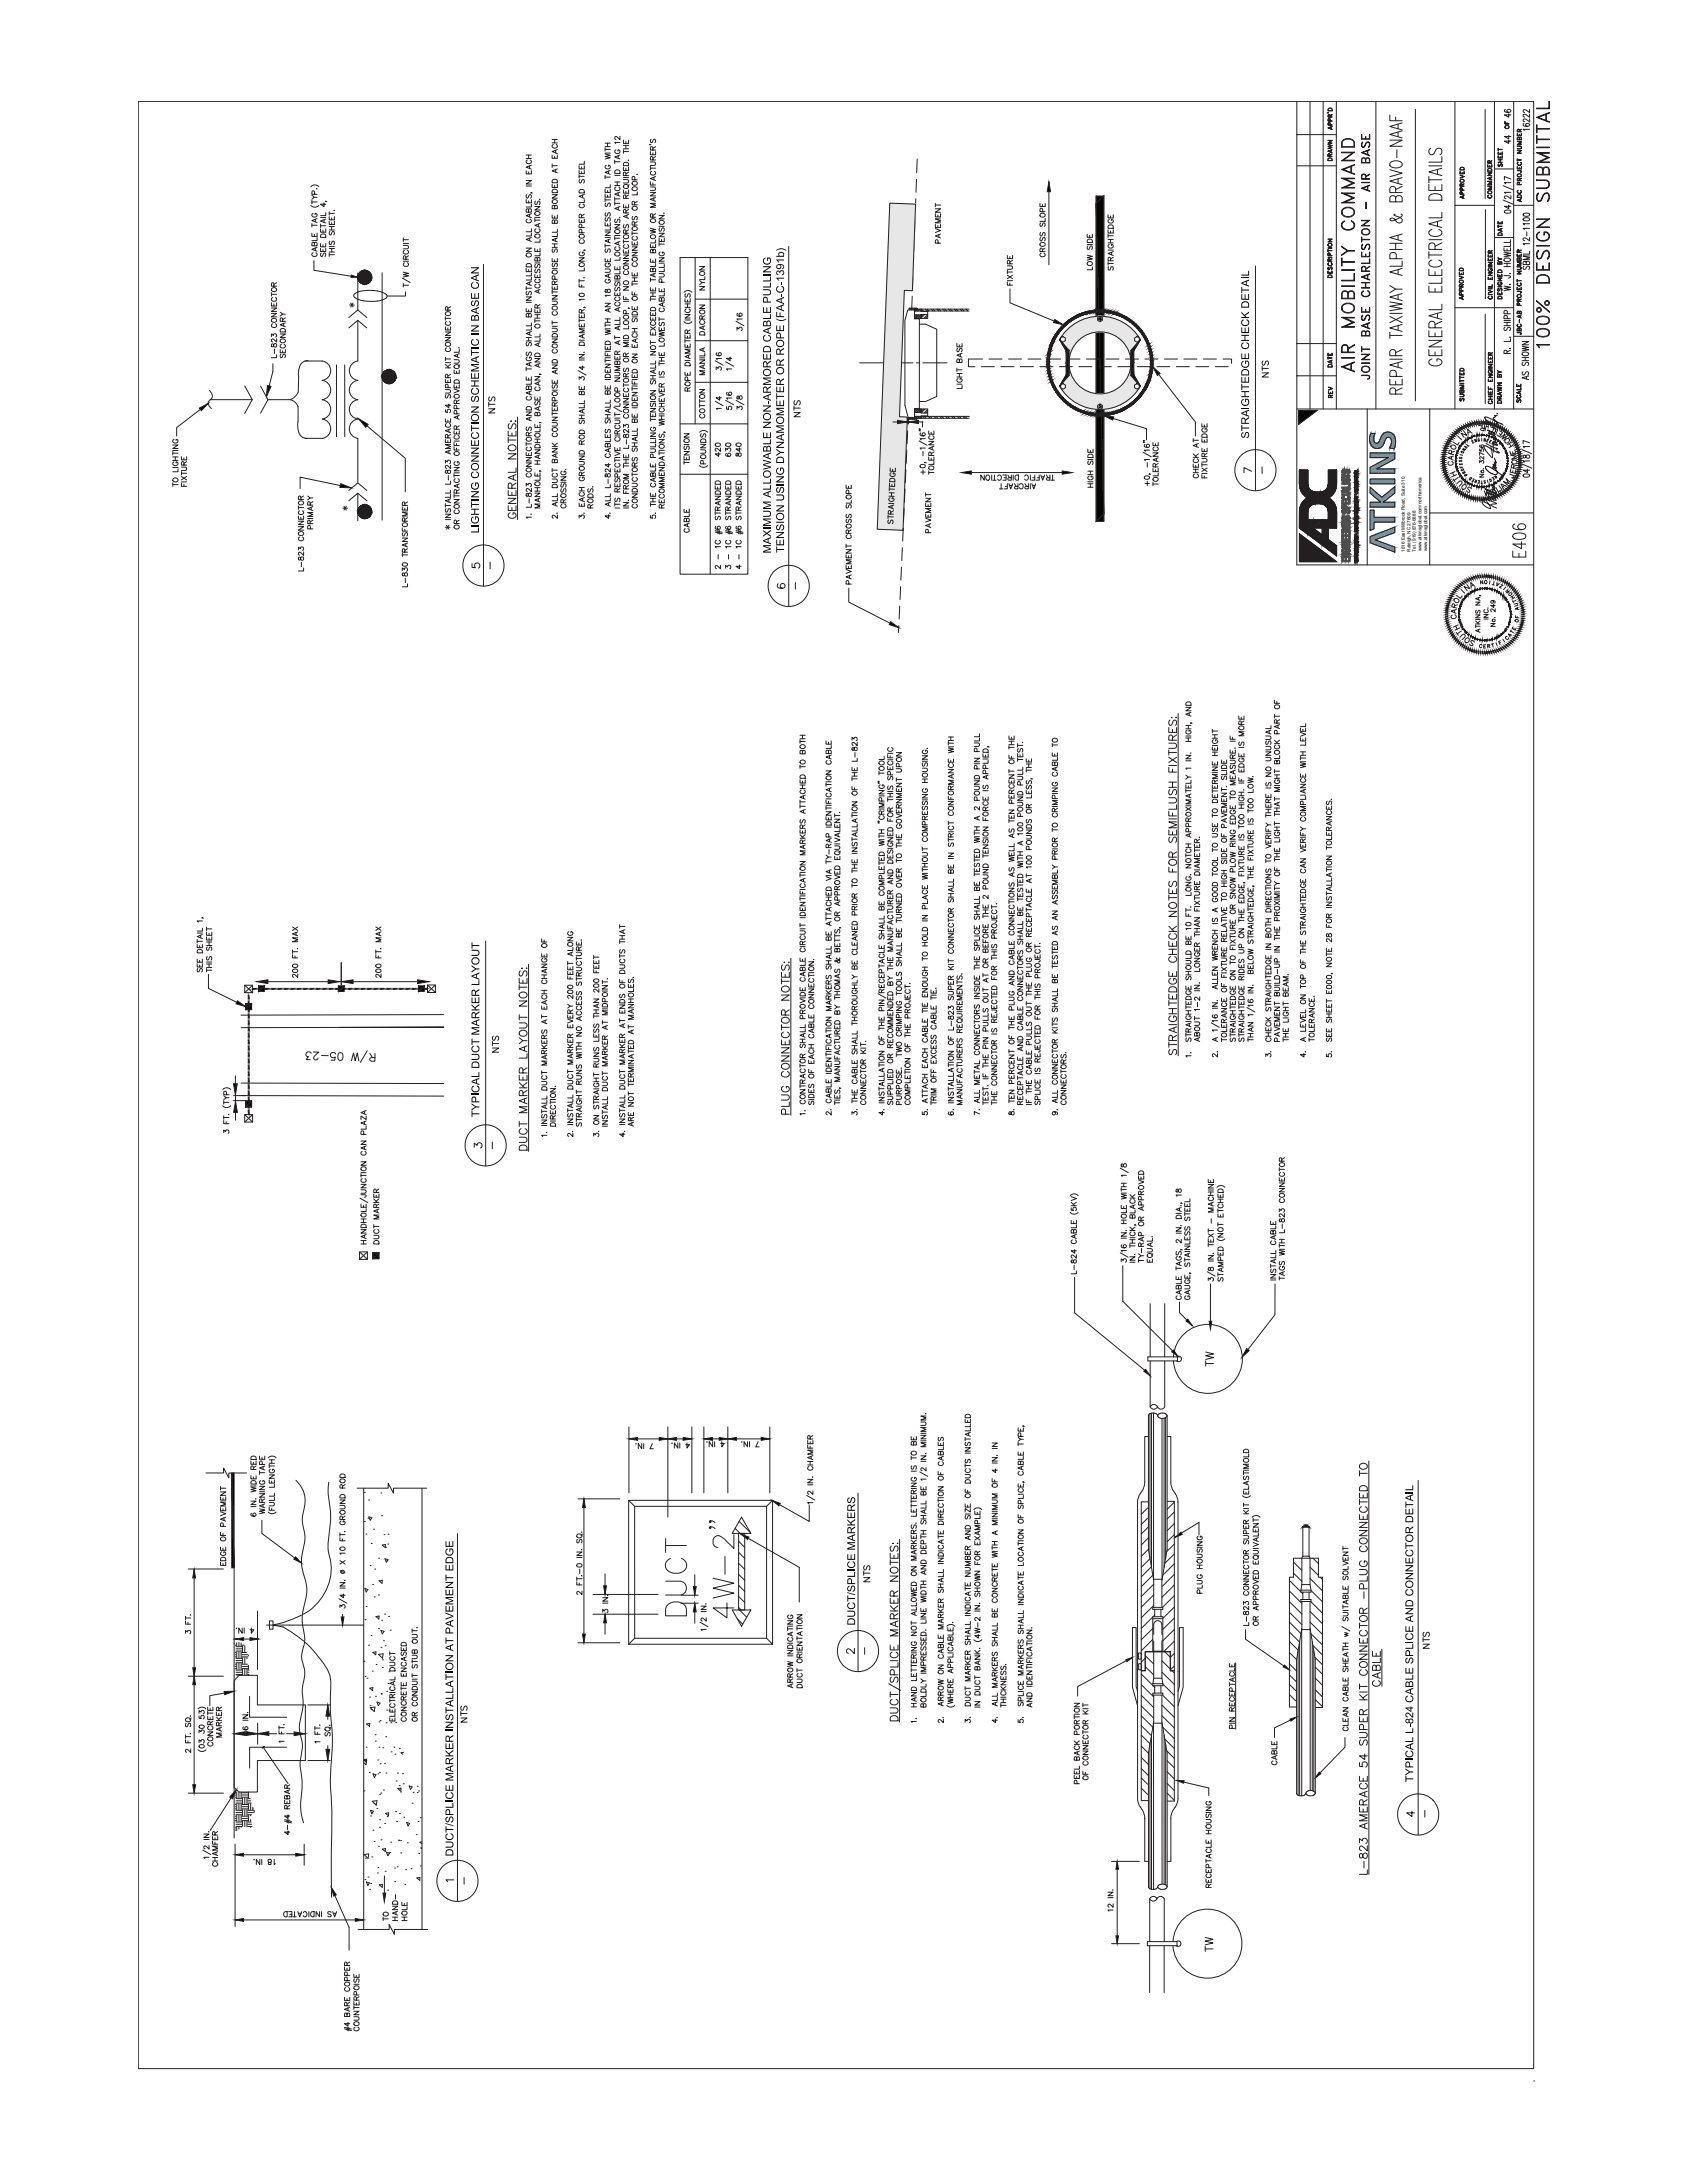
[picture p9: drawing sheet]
<svg xmlns="http://www.w3.org/2000/svg" width="216mm" height="279mm" viewBox="0 0 216 279" stroke-linecap="round" stroke-linejoin="round" font-family="sans-serif">
<defs><g id="words">
<g font-size=".6" fill="#040503">
<text x="179.8" y="70.6" transform="rotate(-90 179.8 70.6)">1616 East Millbrook Road, Suite 310</text>
<text x="180.5" y="70.6" transform="rotate(-90 180.5 70.6)">Raleigh, NC 27609</text>
<text x="181.2" y="70.6" transform="rotate(-90 181.2 70.6)">Tel. (919) 876-6888</text>
<text x="181.9" y="70.6" transform="rotate(-90 181.9 70.6)">www.atkinsglobal.com/northamerica</text>
<text x="182.6" y="70.6" transform="rotate(-90 182.6 70.6)">www.atkinsglobal.com</text>
</g>
</g></defs>
<path d="M43.5 62.1l-5.1-1v1.4" fill="none" stroke="#231f20" stroke-width=".13"/>
<path d="M43.6 61.9l1.4 .5h-1.5z" fill="#040503"/>
<g fill="none" stroke="#231f20" stroke-width=".13">
<path d="M67.3 19.8h.7M67.7 19.8v.5M70.7 17.8h.6M70.7 19.8v.5h.6v-.5M70.7 18.3h.6M70.8 18.5l-.1 .1a.31 .31 0 0 0 .3 .4 .31 .31 0 0 0 .3-.4l-.1-.1M71 17.8v.5M71.1 19.2v.4M71.3 19.1l-.6 .3 .6 .3M77.4 19.7l.7 .2-.7 .1 .7 .2-.7 .2M77.4 18.9v.4M77.4 19.1h.7"/>
<path d="M77.4 18.3h.7M77.4 19.6h.7M77.4 18.8h.7M77.8 18.3v.5M78.8 19.2l-.1 .2a.35 .35 0 0 0 .3 .3 .35 .35 0 0 0 .3-.3l-.1-.2h-.1v.1M79.1 19.9v.4M79.3 19.8l-.6 .3 .6 .3M79.3 17.4v.5l-.5-.4-.1 .2 .1 .1M79.3 18.2h-.6l.1 .2M79.8 19.2v.4M79.8 19.4h.6M79.8 18.6h.6"/>
<path d="M79.8 17.9v.5h.6v-.5M79.8 19.1h.6M80.1 18.1v.3M80.1 18.6v.5M83.1 18.5h.2M83.2 19.4v.4h.7v-.4M83.3 17.8l-.1 .2 .1 .3 .2-.1 .2-.4 .2 .2-.1 .3M83.6 19.6v.2M83.6 19.2l-.1-.4h-.2l-.1 .4h.7M83.9 18.8l-.3 .2M34.7 37.7h.7M34.7 37.4v.5"/>
<path d="M34.7 39.4h.7l-.7 .5h.7M34.7 38.8v.4h.7v-.4M34.8 36.9l.4-.1 .2 .1v.2a.38 .38 0 0 1-.7 0zM34.9 38.1a.24 .24 0 0 0-.2 .3 .24 .24 0 0 0 .3 .2 .27 .27 0 0 0 .3-.1 .27 .27 0 0 0 0-.4h-.1M35.1 36.6l-.1-.4h-.2l-.1 .4h.7M35.1 38.9v.3M35.4 36.2l-.3 .2M45.4 37.6a.39 .39 0 0 0-.1 .4 .39 .39 0 0 0 .4 .3 5.4 5.4 0 0 0 3.2 .1M45.4 37.6a4.4 4.4 0 0 1 4 .1 .27 .27 0 0 1 0 .4l-.5 .3M45.8 34.9v4.8M48.9 34.9v31.7M51.5 35.6l1 .6"/>
<path d="M51.6 31.4h.5l.2 .2-.1 .2-.6 .1M51.6 30.5v.4M51.6 30.7h.7M51.6 33.4h.7M51.6 31.2h.7M51.6 34.8l.7 .2-.7 .1 .7 .2-.7 .2M51.6 36.5h.7M51.6 36.3v.4M51.8 32l-.2 .1a.31 .31 0 0 0 .3 .4 .31 .31 0 0 0 .3-.4l-.1-.1M51.8 33.6a.25 .25 0 0 0-.2 .3 .25 .25 0 0 0 .3 .2l.3-.1 .1-.1-.2-.3M51.9 37.4v.5h-2.4M51.9 33.2v-.4l-.2-.1-.1 .2v.3h.7"/>
<path d="M52.3 32.7l-.4 .3M67.3 20.3h.7M67.3 36.7v.4M67.3 36.9h.7M67.3 39.5v.4h.7v-.4M67.3 38h.7l-.7 .4h.7M67.3 34.4v.4h.7v-.4M67.3 31.8h.7l-.7 .4h.7M67.3 25.5v.5h.7v-.5M67.3 23.1h.7l-.7 .5h.7M67.3 21.8v.5h.7v-.5M67.3 38.7h.7"/>
<path d="M67.3 23.8h.7M67.4 32.5a.39 .39 0 0 1 .6 .1v.1a.38 .38 0 0 1-.7 0zM67.4 33.8a.37 .37 0 0 1 .6 .1v.3h-.7zM67.4 37.3l-.1 .2 .1 .2h.2l.1-.3 .2-.1 .1 .2-.1 .2M67.4 24.9l-.1 .2 .1 .3 .2-.1 .1-.4 .3 .1v.2l-.1 .2M67.5 28l-.1 .1a.31 .31 0 0 0 .3 .4 .31 .31 0 0 0 .3-.4l-.2-.1M67.5 20.5l-.1 .1a.31 .31 0 0 0 .3 .4 .31 .31 0 0 0 .3-.4l-.2-.1M67.7 26.9l.1-.2 .1 .1 .1 .1v.3h-.7l.1-.4h.2l.1 .4M67.7 22v.3M67.7 25.7v.3M67.7 34.5v.3M67.7 39.6v.3"/>
<path d="M67.8 21.2v.4M67.8 27.4v.4M67.8 30.5v.3M67.8 36.1v.3M68 24.7h.1M68 35.5v.3h-.7M68 34.9v.4h-.7M68 29.8v.4h-.7M68 29.3v.4h-.7M68 26.1v.4h-.7M68 36l-.7 .3 .7 .2M68 30.4l-.7 .2 .7 .3"/>
<path d="M68 27.4l-.7 .2 .7 .3M68 21.1l-.7 .3 .7 .2M68.4 28v.4M68.4 28.2h.7M68.4 39.6v.4h.7v-.4M68.4 35.1v.4h.7v-.4M68.4 31.8v.4h.7v-.4M68.4 26.4h.7l-.7 .5h.7M68.4 33.7h.7M68.4 27.8h.7M68.5 30.1a.39 .39 0 0 1 .6 0v.2a.38 .38 0 0 1-.7 0zM68.5 27.2a.39 .39 0 0 1 .6 .1v.1a.38 .38 0 0 1-.7 0z"/>
<path d="M68.5 34.5l-.1 .1 .1 .3h.2l.1-.4h.2l.1 .1-.1 .3M68.5 33.8l-.1 .2 .1 .2 .2 .1 .1-.4 .2-.1 .1 .2-.1 .3M68.5 25.7l-.1 .2 .1 .2h.2l.1-.3 .2-.1 .1 .2-.1 .3M68.6 36.4l-.1 .1a.31 .31 0 0 0 .3 .4 .31 .31 0 0 0 .3-.4l-.1-.1M68.6 35.7l-.1 .1a.31 .31 0 0 0 .3 .4 .31 .31 0 0 0 .3-.4l-.1-.1M68.6 29.3l-.1 .1a.31 .31 0 0 0 .3 .4 .31 .31 0 0 0 .3-.4l-.1-.1M68.8 33.1l.1-.1h.1l.1 .1v.3h-.7l.1-.4h.2l.1 .4M68.8 31.9v.3M68.8 35.3v.2M68.8 39.8v.2M68.8 39.4l-.1-.4h-.2l-.1 .4h.7M68.9 28.7v.3"/>
<path d="M68.9 37.1v.4M69.1 25.5h-.1M69.1 39l-.3 .2M69.1 32.4v.3h-.7M69.1 30.6v.4h-.7M69.1 37l-.7 .3 .7 .3M69.1 28.6l-.7 .2 .7 .3M70.7 38.5h.4l.2 .2-.1 .2-.5 .1M70.7 21v.4M70.7 37.1v.5M70.7 37.4h.6M70.7 31.2h.6"/>
<path d="M70.7 21.2h.6M70.7 37.8h.6l-.6 .5h.6M70.7 36.6v.4h.6v-.4M70.7 33.1v.4h.6v-.4M70.7 27.5v.4h.6v-.4M70.7 24.9h.6l-.6 .5h.6M70.7 23.6v.4h.6v-.4M70.7 34.4h.6M70.7 31.7h.6M70.7 39.3a.39 .39 0 0 1 .6 .1v.1a.38 .38 0 0 1-.6 0zM70.7 34.7a.39 .39 0 0 1 .6 .1v.1a.38 .38 0 0 1-.6 0zM70.7 25.7a.39 .39 0 0 1 .6 0v.2a.38 .38 0 0 1-.6 0z"/>
<path d="M70.7 23.1a.37 .37 0 0 1 .6 .1v.2h-.6zM70.8 33.7l-.1 .1 .1 .3h.1l.2-.4 .2 .1v.2l-.1 .1M70.8 31.9l-.1 .1 .1 .3 .1-.1 .2-.3h.2v.2l-.1 .2M70.8 24.3h.4l.1 .4h-.6zM70.8 39.9l-.1 .1a.31 .31 0 0 0 .3 .4 .31 .31 0 0 0 .3-.4l-.1-.1M71 28.3l.1-.2 .2 .1v.1v.3h-.6v-.4h.2l.1 .4M71 26.4l.1-.1 .2 .1v.3h-.6v-.4h.2l.1 .4M71 20v.3M71 23.7v.3M71 27.7v.2M71 31.2v.5M71 33.2v.3"/>
<path d="M71 36.8v.2M71 36.4l-.1-.4h-.1l-.1 .1v.3h.6M71 35.7v-.3l-.3-.1v.4h.6M71.1 21.7v.3M71.1 30.6v.3M71.3 36l-.3 .2M71.3 29.9v.4h-.6M71.3 29.4v.3h-.6M71.3 30.5l-.6 .2 .6 .3M71.3 21.6l-.6 .3 .6 .2M74.1 35.9h.7M74.1 35.7v.5"/>
<path d="M74.1 36.3v.4h.7M74.1 33h.7l-.7 .4h.7M74.1 28v.5h.7v-.5M74.1 22.3v.5M74.1 22.6h.7M74.1 21.8v.4h.7v-.4M74.1 21.2v.4h.7v-.4M74.1 33.8l.5-.2 .2 .2v.1a.4 .4 0 0 1-.7 .1zM74.1 37.6a.33 .33 0 0 1 .5-.1 .33 .33 0 0 1 .2 .4 .33 .33 0 0 1-.5 .1 .33 .33 0 0 1-.2-.4zM74.1 30.1l.5-.1 .2 .1v.2a.38 .38 0 0 1-.7 0zM74.1 24.4a.37 .37 0 0 1 .7 .1v.2h-.7zM74.2 23l-.1 .1 .1 .3h.2l.1-.4h.3v.3l-.1 .1"/>
<path d="M74.3 32.3l-.2 .1a.31 .31 0 0 0 .3 .4 .31 .31 0 0 0 .4-.4l-.3-.1v.1M74.3 30.7l-.2 .1a.31 .31 0 0 0 .3 .4 .31 .31 0 0 0 .4-.4l-.2-.1M74.3 26.1l-.2 .1a.31 .31 0 0 0 .3 .4 .31 .31 0 0 0 .4-.4l-.2-.1M74.4 36.5v.2M74.4 27.9v-.4l-.2-.1-.1 .2v.3h.7M74.4 28.2v.3M74.4 21.4v.2M74.4 22v.2M74.5 29.8l-.1-.4h-.2l-.1 .4h.7M74.5 29.1l-.1-.4h-.2l-.1 .4h.7M74.6 25v.3M74.8 35.5l-.1 .1"/>
<path d="M74.8 39.3l.1 .1M74.8 32l.1 .1M74.8 34.3v.4h-.7M74.8 27.4l-.4 .2M74.8 25.5v.4h-.7M74.8 20.6v.4h-.7M74.8 24.9l-.7 .2 .7 .3M74.8 38.3h-.7l.1 .2M74.8 39.6l-.4 .2M77.4 31.4h.7M77.4 22.4v.5M77.4 25.4v.4"/>
<path d="M77.4 31.2v.5M77.4 25.6h.7M77.4 22.7h.7M77.4 33.1v.4h.7v-.4M77.4 29.7h.7l-.7 .4h.7M77.4 28.5v.4h.7v-.4M77.4 24.8v.4h.7v-.4M77.4 24.2v.4h.7v-.4M77.4 30.4h.7M77.4 34.4h.5l.2 .2-.1 .2-.6 .1M77.4 38.8h.7l-.7 .5h.7M77.5 37.1v.3h.1l.3-.4a.22 .22 0 0 1 .2 .2 .22 .22 0 0 1-.2 .3l-.2-.4z"/>
<path d="M77.5 31.9l-.1 .1 .1 .3 .2-.1 .2-.3h.2v.2l-.1 .2M77.5 27.9l-.1 .1 .1 .3 .2-.1 .2-.3h.2v.2l-.1 .2M77.5 27.2l-.1 .2 .1 .3 .2-.1 .2-.3h.2v.2l-.1 .2M77.5 26l-.1 .1 .1 .3h.2l.2-.4 .2 .1v.2l-.1 .1M77.6 33.7l-.1 .1a.31 .31 0 0 0 .3 .4 .31 .31 0 0 0 .3-.4l-.2-.1v.1M77.6 21.1a.24 .24 0 0 0-.2 .3 .24 .24 0 0 0 .3 .2 .28 .28 0 0 0 .3-.1 .28 .28 0 0 0 0-.3l-.1-.1v.2M77.6 35.7l-.1 .1a.31 .31 0 0 0 .3 .4 .31 .31 0 0 0 .3-.4l-.2-.1v.2M77.8 24.4v.2M77.8 25v.2M77.8 28.7v.2M77.8 33.2v.3M77.9 21.9v.3"/>
<path d="M77.9 30.7v.3M77.9 35.1v.4M77.9 39.6v.3M78.1 29.1v.3h-.7M78.1 23.6v.4h-.7M78.1 30.6l-.7 .2 .7 .3M78.1 21.8l-.7 .3 .7 .2M78.1 35l-.7 .3 .7 .3M78.1 39.5l-.7 .2 .7 .3M78.1 37.8h-.7l.2 .2M78.7 20.5v.4M78.7 25.2v.5"/>
<path d="M78.7 25.8v.4M78.7 30.3v.4M78.7 30.5h.6M78.7 26h.6M78.7 25.5h.6M78.7 23.3h.6M78.7 20.7h.6M78.7 28.7h.6l-.6 .5h.6M78.7 30.1h.6M78.7 23.7h.6M78.7 22.4h.6M78.7 37.4v.4h.6v-.4"/>
<path d="M78.7 34.1v.4h.6v-.4M78.7 36h.6M78.7 29.5l.4-.1 .2 .1v.2a.39 .39 0 0 1-.6 .1zM78.7 21.9a.37 .37 0 0 1 .6 .1v.2h-.6zM78.7 32.4l.4-.1 .2 .1v.2a.38 .38 0 0 1-.6 0zM78.8 28l-.1 .2 .1 .3 .1-.1 .3-.4 .1 .2-.1 .3M78.8 36.8l-.1 .2 .1 .2h.1l.3-.4 .1 .2-.1 .2M78.8 36.2l-.1 .1 .1 .3 .1-.1 .2-.3h.1l.1 .1-.1 .3M78.8 31.6a.24 .24 0 0 0-.1 .3 .24 .24 0 0 0 .2 .2l.4-.1v-.1l-.1-.3M78.8 23.9a.25 .25 0 0 0-.1 .3 .25 .25 0 0 0 .2 .2l.4-.1v-.1l-.1-.3M78.8 38.7l-.1 .1a.31 .31 0 0 0 .3 .4 .31 .31 0 0 0 .3-.4l-.1-.1M78.8 38l-.1 .1a.31 .31 0 0 0 .3 .4 .31 .31 0 0 0 .3-.4l-.1-.1"/>
<path d="M79 23.3v.4M79 35.4l.1-.1h.2v.1v.3h-.6v-.4h.3v.4M79 34.3v.2M79 37.6v.2M79.1 24.7v.3M79.1 26.5v.3M79.1 31v.3M79.1 39.5v.3M79.3 27.8h.1M79.3 30.9l-.6 .3 .6 .2M79.3 26.4l-.6 .3 .6 .2M79.3 24.6l-.6 .2 .6 .3"/>
<path d="M79.3 34.7v.3h-.6M79.3 32.9v.4h-.6M79.3 39.4l-.6 .2 .6 .3M79.8 37.9v.4h.6M79.8 36.7h.6l-.6 .4h.6M79.8 33.3h.6l-.6 .5h.6M79.8 32.6h.6l-.6 .5h.6M79.8 32v.4h.6v-.4M79.8 38.6h.6M79.8 23h.5l.1 .2v.2h-.6M79.8 30.7v.4M79.8 30.9h.6"/>
<path d="M79.8 26.2v.4h.6v-.4M79.8 24.3v.4h.6v-.4M79.8 21.4v.4h.6v-.4M79.8 22.7h.6M79.8 36.1a.39 .39 0 0 1 .6 0v.2a.39 .39 0 0 1-.6 0zM79.8 34.1l.4-.1 .2 .1v.2a.38 .38 0 0 1-.6 0zM79.8 30.2l.4-.1 .2 .1v.2a.38 .38 0 0 1-.6 0zM79.8 23.7l.4-.1 .2 .1v.2a.38 .38 0 0 1-.6 0zM79.9 28.7l-.1 .2 .1 .3 .1-.1 .2-.3h.2v.2v.2M79.9 20.8h.5v.4h-.6zM79.9 34.7a.24 .24 0 0 0-.1 .2 .24 .24 0 0 0 .2 .2h.4l.1-.2-.2-.2M79.9 31.3l-.1 .1a.31 .31 0 0 0 .3 .4 .31 .31 0 0 0 .3-.4l-.1-.1"/>
<path d="M80.1 32.1v.3M80.1 21.6v.2M80.1 24.5v.2M80.1 26.3v.3M80.1 29.9v-.4l-.2-.1-.1 .2v.3h.6M80.1 27.3v-.4l-.2-.1-.1 .2v.3h.6M80.1 25.4v-.4l-.2-.1-.1 .2v.3h.6M80.1 22.5v-.4h-.2l-.1 .4h.6M80.1 38.1v.2M80.2 27.5v.4M80.4 20.5h.1M80.4 39.4l.2 .1"/>
<path d="M80.4 29.4l-.3 .2M80.4 26.8l-.3 .2M80.4 24.9l-.3 .3M80.4 22l-.3 .3M80.4 27.4l-.6 .3 .6 .3M80.5 23.6l-.2 .2M80.9 36.1v.5M80.9 36.3h.7M80.9 35.6h.7M80.9 39.2v.4h.7v-.4M80.9 37.3v.4h.7M80.9 34.9v.4h.7v-.4"/>
<path d="M80.9 36h.7M80.9 32.3h.7l-.7 .4h.7M80.9 31.6h.7l-.7 .4h.7M80.9 30.9v.4h.7v-.4M80.9 29.6v.5M80.9 29.9h.7M80.9 38.1l.4-.2 .2 .2 .1 .1a.39 .39 0 0 1-.7 .1zM80.9 40a.37 .37 0 0 1 .7 .1v.2h-.7zM80.9 33.1l.4-.2 .2 .2 .1 .1a.38 .38 0 0 1-.7 0zM80.9 26.5a.39 .39 0 0 1 .7 .1v.1a.38 .38 0 0 1-.7 0zM80.9 23.3l.4-.1 .2 .1 .1 .2a.38 .38 0 0 1-.7 0zM81 27.7l-.1 .2 .1 .2h.1l.3-.4 .2 .2-.1 .2"/>
<path d="M81 29.1a.34 .34 0 0 1 .4-.1 .34 .34 0 0 1 .2 .3 .38 .38 0 0 1-.7 0zM81 24a.34 .34 0 0 1 .4-.1 .34 .34 0 0 1 .2 .3 .38 .38 0 0 1-.7 0zM81.1 33.6l-.2 .1a.31 .31 0 0 0 .3 .4 .31 .31 0 0 0 .3-.4l-.1-.1M81.1 30.3a.24 .24 0 0 0-.2 .2 .24 .24 0 0 0 .2 .2h.4l.1-.2-.2-.2M81.2 35v.3M81.2 35.6v.4M81.2 31.1v.2M81.2 28.8v-.4h-.2l-.1 .1v.3h.7M81.2 26.2v-.4h-.2l-.1 .1v.3h.7M81.2 37.5v.2M81.2 39.4v.2M81.2 23v-.4h-.2l-.1 .4h.7"/>
<path d="M81.5 22.3h.1M81.6 28.4l-.4 .2M81.6 25.8l-.4 .2M81.6 24.6v.3h-.7M83.2 35.6v.4M83.2 38.1v.4M83.2 38.3h.7M83.2 37.5h.7M83.2 35.8h.7M83.2 40v.4h.7v-.4M83.2 36.8v.4h.7v-.4M83.2 37.9h.7"/>
<path d="M83.2 29.2l.7 .2-.7 .1 .7 .2-.7 .2M83.2 23.9h.5l.2 .2-.1 .2-.6 .1M83.2 33.1v.5h.7v-.5M83.2 31.3v.4h.7v-.4M83.2 24.6h.7l-.7 .5h.7M83.2 23.3v.4h.7M83.2 20.7h.5l.2 .2-.1 .2-.6 .1M83.2 21.3v.4M83.2 21.5h.7M83.3 39.5a.37 .37 0 0 1 .6 .1v.2h-.7zM83.3 30.2l.4-.1 .2 .1v.2a.38 .38 0 0 1-.7 0zM83.3 28.1l.4-.1 .2 .1v.2a.38 .38 0 0 1-.7 0z"/>
<path d="M83.4 21.9a.24 .24 0 0 0-.2 .3 .24 .24 0 0 0 .3 .2l.3-.1 .1-.1-.2-.3M83.6 37v.2M83.6 37.5v.4M83.6 34.5l.1-.2 .1 .1 .1 .1v.3h-.7l.1-.4h.2l.1 .4M83.6 32.1l.1-.2h.1l.1 .2v.3h-.7l.1-.5 .2 .1 .1 .4M83.6 23.4v.3M83.6 31.4v.3M83.6 33.3v.3M83.6 27.8l-.1-.4h-.2l-.1 .4h.7M83.6 20.5l-.1-.4h-.2l-.1 .4h.7M83.7 35v.4M83.7 22.7v.3"/>
<path d="M83.7 25.4v.3M83.9 35l-.7 .2 .7 .3M83.9 27.4l-.3 .2M83.9 33.7v.4h-.7M83.9 30.7v.4h-.7M83.9 26h-.7l.7 .3-.7 .2h.7M83.9 25.3l-.7 .2 .7 .3M83.9 22.6l-.7 .3 .7 .2M83.9 20l-.3 .3M84.3 35h.5l.2 .2-.1 .2-.6 .1M84.3 36.9v.4h.7v-.4M84.3 33h.7l-.7 .4h.7"/>
<path d="M84.3 33.7h.7M84.3 31v.5M84.3 31.2h.7M84.3 30.5v.4h.7v-.4M84.3 29.9h.7l-.7 .4h.7M84.3 27.6h.7l-.7 .4h.7M84.3 29h.7M84.4 28.3l.4-.1 .2 .1v.2a.38 .38 0 0 1-.7 0zM84.4 29.2l-.1 .1 .1 .3 .2-.1 .2-.3 .2 .1-.1 .3M84.5 39.4l-.1 .1a.31 .31 0 0 0 .3 .4 .31 .31 0 0 0 .3-.4l-.1-.1M84.5 32.3l-.2 .2a.35 .35 0 0 0 .4 .2 .35 .35 0 0 0 .3-.3l-.1-.1h-.1v.1M84.7 38.2l.1-.1h.2v.1v.3h-.7l.1-.4 .2 .1 .1 .3"/>
<path d="M84.7 37.1v.2M84.7 30.6v.3M84.7 36.1v-.4h-.3l-.1 .4h.7M84.8 38.8v.3M85 27.3h.1M85 38.7l-.7 .3 .7 .2M85 37.5v.4h-.7M85 34.4v.4h-.7M85 33.8v.4h-.7M31.3 49.4l1 1.8-1 1.7M33.3 49.4l1 1.8M34.3 51.2h2.8"/>
<path d="M34.3 51.1l-1 1.8M34.7 43.1v-.4l.3 .2a.22 .22 0 0 1 .3-.1 .22 .22 0 0 1 0 .4M34.7 40.1h.7l-.7 .5h.7M34.8 44v.4h.1l.3-.4a.22 .22 0 0 1 .2 .2 .22 .22 0 0 1-.2 .2l-.2-.4zM34.8 40.9a.35 .35 0 0 1 .4-.2 .35 .35 0 0 1 .2 .4 .38 .38 0 0 1-.7 0zM34.9 41.4a.24 .24 0 0 0-.2 .3 .24 .24 0 0 0 .3 .2l.3-.1 .1-.1-.2-.3M35.1 44.7v.5M35.4 45.4v.4h-.7M35.4 43.3v.5l-.5-.4-.2 .2 .2 .2M39 46.2h2.2a1.25 1.25 0 0 1 1.1 1.2 1.25 1.25 0 0 1-1.1 1.3 1.25 1.25 0 0 1 1.1 1.2 1.25 1.25 0 0 1-1.1 1.3 1.25 1.25 0 0 1 1.1 1.2 1.25 1.25 0 0 1-1.1 1.2 1.25 1.25 0 0 1 1.1 1.3 1.25 1.25 0 0 1-1.1 1.2M43.1 46.7v9.2M44.1 46.7v9.2"/>
<path d="M44.6 40.6l1.2-.9 1.1 .9M45.8 41v5.2a1.25 1.25 0 0 0-1.1 1.2 1.25 1.25 0 0 0 1.1 1.3 1.25 1.25 0 0 0-1.1 1.2 1.25 1.25 0 0 0 1.1 1.3 1.25 1.25 0 0 0-1.1 1.2 1.25 1.25 0 0 0 1.1 1.2 1.25 1.25 0 0 0-1.1 1.3 1.25 1.25 0 0 0 1.1 1.2v5.6M45.8 41l1.1 1M45.8 41l-1.2 1M47 54.5l4.9 4.2v4.3M65 58.1h1l-1 .6h1M65 55.2v.6h1v-.6M65 56.3h1M65 56v.7M65.1 57.1a.52 .52 0 0 1 .6-.2 .52 .52 0 0 1 .3 .5 .52 .52 0 0 1-.5 .3 .52 .52 0 0 1-.5-.5zM65.2 54.2a.37 .37 0 0 0-.2 .4 .37 .37 0 0 0 .3 .3l.1-.1 .3-.5 .2-.1a.43 .43 0 0 1 0 .7M65.4 53.8v.1z"/>
<path d="M65.5 55.4v.4M66 53.8v.1zM66 59.9v.5l-1 .1M66.2 53.4v13.1M67.3 47v.4M67.3 47.2h.7M67.3 43.2h.7M67.3 52.7h.7l-.7 .5h.7M67.3 48.2v.4h.7v-.4M67.3 43.6h.7M67.3 56.8h.7M67.3 56.6v.4"/>
<path d="M67.3 59.3h.7l-.7 .4h.7M67.3 58.6h.7l-.7 .4h.7M67.3 57.9v.4h.7v-.4M67.4 52.2a.37 .37 0 0 1 .6 .1v.2h-.7zM67.4 54.7l-.1 .1 .1 .3 .2-.1 .2-.3 .2 .1-.1 .3M67.4 45.1l-.1 .1 .1 .2 .2 .1 .1-.4h.2l.1 .1-.1 .3M67.4 43.8l-.1 .2 .1 .2h.2l.1-.3 .2-.1 .1 .2-.1 .3M67.4 56a.34 .34 0 0 1 .4 0 .34 .34 0 0 1 .2 .3 .38 .38 0 0 1-.7 0zM67.5 50.7l-.1 .1a.31 .31 0 0 0 .3 .4 .31 .31 0 0 0 .3-.4l-.2-.1M67.5 45.7l-.2 .3a.35 .35 0 0 0 .4 .2 .35 .35 0 0 0 .3-.3l-.2-.2h-.1v.2M67.5 57.2a.25 .25 0 0 0-.2 .3 .25 .25 0 0 0 .3 .2l.3-.1 .1-.1-.2-.3M67.7 49.6l.1-.2 .2 .2v.2h-.7l.1-.4 .2 .1 .1 .3"/>
<path d="M67.7 40.3l.1-.2h.1l.1 .2v.3h-.7l.1-.5 .2 .1 .1 .4M67.7 43.2v.4M67.7 48.4v.2M67.7 58v.3M67.7 55.8l-.1-.4h-.2l-.1 .4h.7M67.8 42.5v.3M67.8 46.5v.3M67.8 50.1v.3M67.8 53.5v.3M68 48.8v.4h-.7M68 41.9v.3h-.7M68 41.3v.4h-.7"/>
<path d="M68 53.4l-.7 .2 .7 .3M68 50l-.7 .3 .7 .2M68 46.4l-.7 .2 .7 .3M68 42.4l-.7 .3 .7 .2M68 55.3l-.3 .2M68.4 59h.7M68.4 56.2h.7M68.4 57.6h.7l-.7 .4h.7M68.4 54.3v.4h.7v-.4M68.4 59.4h.7M68.4 56.7h.7M68.4 41.1h.7"/>
<path d="M68.4 40.8v.5M68.4 40.3h.7M68.4 50.8v.4h.7v-.4M68.4 48.2h.7l-.7 .4h.7M68.4 45.9h.7l-.7 .4h.7M68.4 40.7h.7M68.5 41.6a.39 .39 0 0 1 .6 .1v.1a.38 .38 0 0 1-.7 0zM68.5 55.6a.38 .38 0 0 1 .6 0v.2a.38 .38 0 0 1-.7 0zM68.5 56.9h.2h.3l.1 .4h-.7zM68.5 51.4l-.1 .2 .1 .2h.2l.2-.4 .2 .2-.1 .2M68.5 45.2h.5l.1 .4h-.7zM68.6 49.5l-.1 .1a.31 .31 0 0 0 .3 .4 .31 .31 0 0 0 .3-.4l-.1-.1"/>
<path d="M68.8 54.5v.2M68.8 56.2v.5M68.8 59v.4M68.8 52.9l.1-.1h.1l.1 .1v.3h-.7l.1-.4h.2l.1 .4M68.8 40.3v.4M68.8 51v.2M68.9 58.3v.3M68.9 44v.3M68.9 46.6v.3M68.9 48.9v.3M68.9 52.1v.3M69.1 54.1h.1"/>
<path d="M69.1 47.9h.1M69.1 54.9v.4h-.7M69.1 58.2l-.7 .3 .7 .2M69.1 43.3v.4h-.7M69.1 42.7v.4h-.7M69.1 52l-.7 .3 .7 .2M69.1 48.8l-.7 .3 .7 .2M69.1 46.5l-.7 .3 .7 .2M69.1 43.9l-.7 .2 .7 .3M70.7 54.1h.4l.2 .2-.1 .2h-.5M70.7 42h.4l.2 .2-.1 .2-.5 .1M70.7 41.1v.4"/>
<path d="M70.7 52.7v.4M70.7 60v.4M70.7 56.7l.4 .5M70.7 52.9h.6M70.7 41.3h.6M70.7 57.4h.6l-.6 .5h.6M70.7 53.4h.6l-.6 .4h.6M70.7 52.2v.4h.6v-.4M70.7 48.6v.5h.6v-.5M70.7 46.7h.6l-.6 .5h.6M70.7 43.4h.6l-.6 .4h.6M70.7 57.2h.6"/>
<path d="M70.7 49.9h.6M70.7 41.8h.6M70.7 50.3a.39 .39 0 0 1 .6 0v.1a.38 .38 0 0 1-.6 0zM70.7 44.1a.39 .39 0 0 1 .6 .1v.1a.38 .38 0 0 1-.6 0zM70.7 46.1a.37 .37 0 0 1 .6 .1v.3h-.6zM70.7 42.8a.37 .37 0 0 1 .6 .1v.2h-.6zM70.7 54.9l.2-.2h.2l.2 .2v.1a.38 .38 0 0 1-.6 0zM70.8 49.2l-.1 .2v.2l.2 .1 .1-.4 .2-.1 .1 .2-.1 .3M70.8 55.4a.24 .24 0 0 0-.1 .3 .24 .24 0 0 0 .2 .2 .27 .27 0 0 0 .4-.1 .27 .27 0 0 0-.1-.4M70.8 44.7l-.1 .1a.31 .31 0 0 0 .3 .4 .31 .31 0 0 0 .3-.4l-.1-.1M71 58.9l.1-.1h.2v.1v.3h-.6v-.4h.2l.1 .4M71 48.8v.3"/>
<path d="M71 52.3v.3M71 52l-.1-.4h-.2v.4h.6M71 51.3v-.4h-.3v.4h.6M71.1 47.4v.4M71.1 58.1v.4M71.3 56.7l-.4 .3M71.3 51.5l-.3 .2M71.3 58l-.6 .3 .6 .3M71.3 47.3l-.6 .3 .6 .2M74 47.4l1 .6M74.1 59.1h.6l.1 .2-.1 .2h-.6M74.1 48.6v-.4l.3 .2a.22 .22 0 0 1 .3-.1 .22 .22 0 0 1 0 .3"/>
<path d="M74.1 53.1h.7M74.1 40.8v.4M74.1 58.4h.7l-.7 .4h.7M74.1 49.4v.4h.7v-.4M74.1 45.4h.7l-.7 .4h.7M74.1 41.4v.4h.7v-.4M74.1 40.2v.5h.7v-.5M74.1 53.6h.7M74.1 46.1h.7M74.1 43.5h.7M74.1 59.8l.5-.1 .2 .1v.2a.4 .4 0 0 1-.7 .1zM74.1 55.8a.39 .39 0 0 1 .7 .1v.1a.38 .38 0 0 1-.7 0z"/>
<path d="M74.1 57.8a.37 .37 0 0 1 .7 .1v.2h-.7zM74.1 55.2a.37 .37 0 0 1 .7 .1v.2h-.7zM74.1 43.9a.37 .37 0 0 1 .7 .1v.2h-.7zM74.2 53.8l-.1 .1v.3h.2l.2-.4h.2l.1 .1-.1 .3M74.4 50.2l.2-.1 .2 .1v.3h-.7l.1-.4h.2v.4M74.4 40.4v.3M74.4 41.6v.2M74.4 49.6v.2M74.4 53.1v.5M74.4 56.8v-.3l-.2-.1-.1 .4h.7M74.4 40.1v-.4l-.2-.1-.1 .2v.3h.7M74.6 46.8v.5l-.5-.3h.7"/>
<path d="M74.6 42.9v.3M74.6 52.5v.3M74.8 45.1h-.1M74.8 56.4l-.4 .2M74.8 51.8v.4h-.7M74.8 51.3v.4h-.7M74.8 41h-.7M74.8 52.4l-.7 .2 .7 .3M74.8 42.8l-.7 .2 .7 .3M74.8 42.1h-.7l.7 .2-.7 .3h.7M77.4 55.6v.4h.7v-.4M77.4 53.5h.7"/>
<path d="M77.4 53.1h.7M77.4 49.4v.4h.7v-.4M77.4 47.2v.5h.7v-.5M77.4 46.6h.7l-.7 .5h.7M77.4 45.1v.4h.7M77.4 44.3v.4h.7v-.4M77.4 48.6h.7M77.4 45.8h.7M77.4 45h.7M77.4 42.1h.7M77.4 41.3h.7M77.4 42.2l.7 .2-.7 .1 .7 .2-.7 .1"/>
<path d="M77.4 46.1h.7M77.4 41.4v.4M77.4 45.9v.5M77.4 41.6h.7M77.4 40.8h.7M77.5 48a.37 .37 0 0 1 .6 .1v.2h-.7zM77.5 43.8a.37 .37 0 0 1 .6 .1v.2h-.7zM77.5 54.9l-.1 .2 .1 .3h.2l.2-.5 .2 .2-.1 .3M77.5 53.7a.29 .29 0 0 0 0 .5l.2-.1 .2-.4 .2 .2-.1 .3M77.6 58.1h-.1a.31 .31 0 0 0 .1 .5 .31 .31 0 0 0 .5-.2v-.2l-.2-.1M77.8 55.7v.3M77.8 56.9l.1-.1h.1l.1 .1v.3h-.7l.1-.4h.2l.1 .4"/>
<path d="M77.8 50.2l.1-.2h.1l.1 .2v.2h-.7l.1-.4 .2 .1 .1 .3M77.8 44.5v.2M77.8 45.3v.2M77.8 47.4v.3M77.8 49.5v.3M77.8 53.1v.4M77.8 40.8v.5M77.9 52.4v.3M77.9 57.5v.3M77.9 59.3v.5l-.5-.3h.7M78.1 56.1v.4h-.7M78.1 51.7v.4h-.7"/>
<path d="M78.1 51.2v.4h-.7M78.1 60v.4l-.5-.4-.2 .1 .1 .2 .1 .1M78.1 57.4l-.7 .2 .7 .3M78.1 52.3l-.7 .3 .7 .2M78.6 52.1l1 .6M78.7 47.7h.5l.1 .1-.1 .3h-.5M78.7 43.2h.6M78.7 43v.4M78.7 48.4h.6l-.6 .4h.6M78.7 45.6v.4h.6v-.4M78.7 57.8l.6 .2-.6 .3M78.7 53.8h.5l.1 .2-.1 .2h-.5"/>
<path d="M78.7 52.8v.5M78.7 58.7v.4M78.7 58.9h.6M78.7 53h.6M78.7 60v.4h.6v-.4M78.7 57.3v.4h.6v-.4M78.7 53.5h.6M78.7 58.6h.6M78.7 55.8h.6M78.7 50.4l.4-.1 .2 .1v.2a.4 .4 0 0 1-.6 0zM78.8 51a.34 .34 0 0 1 .3 0 .34 .34 0 0 1 .2 .3 .38 .38 0 0 1-.6 0zM78.8 59.3l-.1 .1a.31 .31 0 0 0 .3 .4 .31 .31 0 0 0 .3-.4l-.1-.1"/>
<path d="M78.8 56l-.1 .1a.31 .31 0 0 0 .3 .4 .31 .31 0 0 0 .3-.4l-.1-.1M78.8 54.4l-.1 .1a.31 .31 0 0 0 .3 .4 .31 .31 0 0 0 .3-.4l-.1-.1M79 45.4v-.4l-.2-.1-.1 .2v.3h.6M79 46.4l.1-.2h.2v.2v.2h-.6v-.4l.3 .1v.3M79 45.7v.3M79 57.4v.3M79 55.5v-.3l-.2-.1-.1 .2v.2h.6M79 50.1v-.4h-.3v.4h.6M79.1 41.8v.3M79.1 43.7v.3M79.3 51.6v.4h-.6M79.3 41.2v.3h-.6"/>
<path d="M79.3 40.6v.4h-.6M79.3 46.9h-.6l.6 .3-.6 .2h.6M79.3 43.6l-.6 .3 .6 .2M79.3 41.7l-.6 .3 .6 .2M79.3 44.9l-.3 .3M79.3 55.1l-.3 .2M79.8 51.7h.6l-.6 .5h.6M79.8 51h.6l-.6 .5h.6M79.8 50.3v.5h.6v-.5M79.8 43.6h.6M79.8 49.1v.4M79.8 49.3h.6"/>
<path d="M79.8 59.3h.7M79.8 59.6h.7M79.8 59.4v.5M79.8 58.8h.7M79.8 58.2v.4h.7v-.4M79.8 54.7v-.4l.2 .2a.22 .22 0 0 1 .4-.1 .22 .22 0 0 1-.1 .4M79.8 55.6v.4h.1l.2-.3 .2-.1 .2 .1-.1 .3a.33 .33 0 0 1-.4-.4zM79.8 52.5l.4-.1 .2 .1v.2a.39 .39 0 0 1-.6 0zM79.8 45.9l.4-.1 .2 .1v.2a.4 .4 0 0 1-.6 .1zM79.8 41.2l.4-.2 .2 .2v.2a.39 .39 0 0 1-.6 0zM79.8 40.5l.4-.2 .2 .2v.2a.38 .38 0 0 1-.6 0zM79.8 43a.37 .37 0 0 1 .6 .1v.2h-.6z"/>
<path d="M79.8 48.5l.4-.1 .2 .1v.2a.38 .38 0 0 1-.6 0zM79.9 47.1l-.1 .2v.2h.2l.2-.3 .2-.1v.2v.3M79.9 53l-.1 .1a.31 .31 0 0 0 .3 .4 .31 .31 0 0 0 .3-.4l-.1-.1M79.9 49.7l-.1 .1a.31 .31 0 0 0 .3 .4 .31 .31 0 0 0 .3-.4l-.1-.1M80.1 58.3v.3M80.1 58.8v.5M80.1 50.5v.3M80.1 45.6v-.4h-.2l-.1 .4h.6M80.1 48.2v-.4h-.2l-.1 .1v.3h.6M80.1 40.1v-.3l-.2-.1-.1 .4h.6M80.2 56.3v.5M80.4 45.2l-.3 .2"/>
<path d="M80.4 41.7v.4h-.6M80.4 43.9h-.6l.6 .2-.6 .3h.6M80.4 47.8l-.3 .2M80.5 57v.4h-.7M80.5 54.9v.5l-.6-.4-.1 .2 .1 .2M80.9 40.6h.7M80.9 49.8h.7M80.9 49.5v.5M80.9 42.1h.7M80.9 53v.4h.7v-.4M80.9 50.9v.4h.7v-.4M80.9 50.2h.7l-.7 .5h.7"/>
<path d="M80.9 48.7v.4h.7M80.9 47.9v.4h.7v-.4M80.9 45.3h.7l-.7 .5h.7M80.9 44v.5h.7v-.5M80.9 48.6h.7M80.9 52.2h.7M80.9 49.4h.7M80.9 42.5h.7M80.9 57.1h.7M80.9 56.7h.7M80.9 46.1l.4-.1 .2 .1 .1 .2a.38 .38 0 0 1-.7 0zM80.9 47.4a.37 .37 0 0 1 .7 .1v.2h-.7z"/>
<path d="M80.9 60a.39 .39 0 0 1 .7 0v.2a.38 .38 0 0 1-.7 0zM81 58.6l-.1 .1v.2l.2 .1 .2-.4h.2l.1 .1-.1 .3M81 57.3l-.1 .2v.2h.2l.2-.3 .2-.1 .1 .2-.1 .3M81 40.8l-.1 .1 .1 .3 .1-.1 .2-.3h.2l.1 .2-.1 .2M81 51.6h.5l.1 .3h-.7zM81.1 42.7l-.2 .1a.31 .31 0 0 0 .3 .4 .31 .31 0 0 0 .3-.4l-.1-.1M81.2 53.8l.1-.2h.2l.1 .2v.3h-.7l.1-.5 .2 .1v.4M81.2 42.1v.4M81.2 44.2v.3M81.2 48.1v.2M81.2 48.9v.2M81.2 51v.3"/>
<path d="M81.2 53.1v.3M81.2 56.7v.4M81.2 59.7v-.4l-.2-.1-.1 .2v.3h.7M81.3 43.4v.4M81.3 56v.3M81.6 43.3l-.7 .3 .7 .3M81.6 55.4v.3h-.7M81.6 54.8v.4h-.7M81.6 59.2l-.4 .2M81.6 55.9l-.7 .3 .7 .2M83.2 57.4h.5l.2 .2-.1 .3h-.6M83.2 59.3v.5h.7v-.5"/>
<path d="M83.2 55.4h.7l-.7 .5h.7M83.2 40.6v.4h.7v-.4M83.2 56.1h.7M83.2 43.6v.4M83.2 53.5v.4M83.2 53.7h.7M83.2 48.1h.7M83.2 43.8h.7M83.2 52.9v.4h.7v-.4M83.2 52.3h.7l-.7 .4h.7M83.2 50h.7l-.7 .4h.7M83.2 45h.7l-.7 .4h.7"/>
<path d="M83.2 42.5v.4h.7v-.4M83.2 51.4h.7M83.2 48.5h.7M83.2 41.8l.7 .5M83.3 50.8a.35 .35 0 0 1 .4-.2 .35 .35 0 0 1 .2 .4 .38 .38 0 0 1-.7 0zM83.3 44.4l.4-.2 .2 .2v.2a.38 .38 0 0 1-.7 0zM83.3 51.6l-.1 .1 .1 .3h.2l.2-.4h.2v.3l-.1 .1M83.3 48.7l-.1 .2 .1 .2h.2l.2-.4 .2 .1v.2l-.1 .1M83.4 54.7l-.1 .1a.31 .31 0 0 0 .3 .4 .31 .31 0 0 0 .3-.4l-.2-.1v.2M83.4 41.2l-.1 .1a.31 .31 0 0 0 .3 .4 .31 .31 0 0 0 .3-.4l-.2-.1M83.6 40.1v.3M83.6 40.7v.3"/>
<path d="M83.6 53.1v.2M83.6 42.6v.3M83.6 48.1v.4M83.6 59.5v.3M83.6 58.6v-.4l-.3-.1-.1 .5h.7M83.7 47.4v.3M83.9 59.9v.4h-.7M83.9 56.8v.4h-.7M83.9 56.3v.4h-.7M83.9 46.7v.4h-.7M83.9 46.2v.4h-.7M83.9 41.8l-.7 .5"/>
<path d="M83.9 47.3l-.7 .3 .7 .2M84.3 53.8l.7 .2-.7 .1 .7 .2-.7 .1M84.3 50.3l.7 .2-.7 .3M84.3 42.4l.7 .2-.7 .1 .7 .2-.7 .2M84.3 58h.7M84.3 40.6v.5M84.3 46.3v.5M84.3 57.8v.4M84.3 53.2h.7M84.3 51.6h.7M84.3 46.5h.7M84.3 45.8h.7"/>
<path d="M84.3 40.8h.7M84.3 59.8h.7l-.7 .5h.7M84.3 56.2h.7l-.7 .5h.7M84.3 51v.4h.7v-.4M84.3 49.7v.4h.7v-.4M84.3 45.1v.4h.7v-.4M84.3 41.9v.4h.7v-.4M84.3 46.2h.7M84.3 53.7h.7M84.3 57.6h.7M84.3 53h.7M84.3 52.1h.7"/>
<path d="M84.3 48.3h.7M84.4 57l.4-.1 .2 .1v.2a.39 .39 0 0 1-.6 .1zM84.4 43.4a.39 .39 0 0 1 .6 0v.2a.39 .39 0 0 1-.6 0zM84.4 59.3a.37 .37 0 0 1 .6 0v.3h-.7zM84.4 47.6l-.1 .1 .1 .3 .2-.1 .2-.3 .2 .1-.1 .3M84.4 41.3l-.1 .1 .1 .3 .2-.1 .2-.3h.1l.1 .1-.1 .3M84.4 55.5l-.1 .2 .1 .2 .2 .1 .1-.4 .2-.1 .1 .2-.1 .3M84.5 52.3h-.1a.31 .31 0 0 0 .3 .4 .31 .31 0 0 0 .3-.4h-.1M84.7 53.2v.5M84.7 42.1v.2M84.7 45.2v.3M84.7 45.8v.4"/>
<path d="M84.7 49.9v.2M84.7 51.1v.3M84.7 51.6v.5M84.7 49.5l-.1-.4h-.2l-.1 .4h.7M84.8 58.5v.3M85 55.3l.1 .1M85 49.1l-.3 .2M85 43.9v.4h-.7M85 58.4l-.7 .2 .7 .3M38.2 70.4v-.4l.2 .2a.22 .22 0 0 1 .4-.1 .22 .22 0 0 1-.1 .3M38.2 65h.7M38.2 64.7v.5"/>
<path d="M38.2 67.4h.7l-.7 .5h.7M38.2 66.7h.7l-.7 .5h.7M38.2 66v.5h.7v-.5M38.2 71.3v.4h.2a.27 .27 0 0 1 .1-.4 .27 .27 0 0 1 .3 0v.4h-.2l-.2-.4zM38.2 68.2a.39 .39 0 0 1 .7 0v.2a.38 .38 0 0 1-.7 0zM38.2 64.2a.39 .39 0 0 1 .7 .1v.1a.38 .38 0 0 1-.7 0zM38.3 68.7l-.1 .1a.31 .31 0 0 0 .3 .4 .31 .31 0 0 0 .3-.4l-.1-.1M38.3 65.4l-.1 .1a.31 .31 0 0 0 .3 .4 .31 .31 0 0 0 .3-.4l-.1-.1M38.5 63.9v-.4h-.2l-.1 .4h.7M38.5 66.2v.3M38.6 72v.5M38.9 72.7v.4h-.7"/>
<path d="M38.9 70.6v.5l-.5-.4-.2 .1v.2h.1M38.9 63.5l-.4 .2M43.6 61.9l1.4 .5h-1.5zM44.6 62.8l1.2-1 1.1 1M44.6 64.1l1.2-1 1.1 1M45.8 63.1v3.5M51.5 73v-.3l.2 .2a.22 .22 0 0 1 .3-.2 .22 .22 0 0 1 .2 .2 .22 .22 0 0 1-.2 .2M51.5 71h.7M51.5 70.8v.4M51.5 68.9h.7l-.7 .4h.7M51.5 67.6v.4h.7M51.5 64.9v.4h.7v-.4"/>
<path d="M51.5 73.4v.3h.2a.27 .27 0 0 1 .1-.3 .27 .27 0 0 1 .3 0v.3a.27 .27 0 0 1-.3 0 .27 .27 0 0 1-.1-.3zM51.5 72.1a.33 .33 0 0 1 .4-.1 .33 .33 0 0 1 .2 .4 .33 .33 0 0 1-.4 .1 .33 .33 0 0 1-.2-.4zM51.6 68.2l-.1 .1 .1 .3 .1-.1 .2-.3h.2l.1 .1-.1 .3M51.6 67a.34 .34 0 0 1 .4-.1 .34 .34 0 0 1 .2 .3 .38 .38 0 0 1-.7 0zM51.8 65v.3M51.8 67.7v.3M51.8 70.7v-.4h-.2l-.1 .4h.7M51.8 66.7v-.4h-.2l-.1 .4h.7M51.8 64.7v-.4h-.2l-.1 .4h.7M51.9 74v.6M51.9 69.6v.3M52.2 70.2l-.4 .3"/>
<path d="M52.2 66.3l-.4 .2M52.2 64.2l-.4 .3M52.2 74.7v.4h-.7M52.2 69.5l-.7 .3 .7 .2M52.2 65.5h-.7l.7 .3-.7 .2h.7M65 64.7v.6h1v-.6M65 63.8h1l-1 .6h1M65 62.8v.6h1v-.6M65.3 65.6l-.2 .2-.1 .2a.53 .53 0 0 0 .6 .4 .53 .53 0 0 0 .4-.5l-.2-.3h-.1v.3M65.5 62.5v-.6l-.3-.1-.2 .3v.4h1M65.5 63v.4M65.5 65v.3"/>
<path d="M65.7 60.9v.5M66 60.7l-1 .4 1 .4M66 61.8l-.5 .4M67.3 62.2v-.3l.3 .2a.22 .22 0 0 1 .2-.2 .22 .22 0 0 1 .2 .1 .22 .22 0 0 1-.1 .3M67.4 63.2v.3h.2a.27 .27 0 0 1 0-.3 .27 .27 0 0 1 .4 0v.2l-.1 .2-.2-.1-.1-.3zM67.4 60a.38 .38 0 0 1 .6 .1v.1a.38 .38 0 0 1-.7 0zM67.5 60.6l-.1 .1a.31 .31 0 0 0 .3 .4 .31 .31 0 0 0 .3-.4l-.2-.1M67.7 63.8v.6M68 65.8h-.1M68 66.2h-.7l.2 .1M68 64.5v.4h-.7M68 62.5v.4l-.5-.4-.2 .1 .1 .2 .1 .1"/>
<path d="M68.4 62.4h.7M68.4 63.1h.7l-.7 .5h.7M68.4 60.5v.4h.7v-.4M68.4 62.9h.7M68.5 61.8a.38 .38 0 0 1 .6 .1v.1a.38 .38 0 0 1-.7 0zM68.8 60.7v.2M68.8 62.4v.5M68.9 63.8v.4M69.1 60.3h.1M69.1 61.1v.4h-.7M69.1 64.5h-.7l.7 .3-.7 .2h.7M69.1 63.7l-.7 .3 .7 .3"/>
<path d="M70.7 61.3h.4l.2 .2-.1 .2-.5 .1M70.7 60.2h.6M70.7 62.1a.37 .37 0 0 1 .6 .1v.2h-.6zM70.8 60.6l-.1 .1a.31 .31 0 0 0 .3 .4 .31 .31 0 0 0 .3-.4l-.1-.1M71.1 64.4v.3M71.3 65.6v.1M71.3 63.7v.4h-.6M71.3 63.2v.4h-.6M71.3 64.3l-.6 .2 .6 .3M71.3 65.9v.4l-.4-.4-.2 .2v.2h.1M71.8 61h.6l-.6 .5h.6M71.8 61.7h.6"/>
<path d="M71.8 63.3a.35 .35 0 0 1 .4-.1 .35 .35 0 0 1 .2 .3 .38 .38 0 0 1-.6 0zM71.9 62.5l-.1 .2 .1 .3 .1-.1 .3-.4 .1 .2-.1 .3M71.9 61.9l-.1 .2 .1 .3 .1-.1 .2-.3 .1-.1 .1 .2-.1 .3M71.9 64.5a.25 .25 0 0 0-.1 .3 .25 .25 0 0 0 .2 .2l.4-.1v-.1l-.1-.3M71.9 60.3a.24 .24 0 0 0-.1 .3 .24 .24 0 0 0 .2 .2 .28 .28 0 0 0 .4-.1 .28 .28 0 0 0-.1-.4h-.1v.2M72.1 64.4v-.4l-.3-.1v.5h.6M72.4 60v.1M72.4 63.9l-.3 .2M74.1 66.3v-.4l.3 .2a.22 .22 0 0 1 .3-.1 .22 .22 0 0 1 0 .3M74.1 62.4h.7M74.1 64.4v.4h.7v-.4M74.1 62.8h.7"/>
<path d="M74.3 63l-.2 .1a.31 .31 0 0 0 .3 .4 .31 .31 0 0 0 .4-.4l-.2-.1M74.3 61.1l-.2 .1a.3 .3 0 0 0 .4 .3 .3 .3 0 0 0 .2-.4h-.2v.1M74.4 62.4v.4M74.4 64.5v.3M74.4 60.9v-.4h-.2l-.1 .4h.7M74.6 63.8v.3M74.8 65.6l-.1 .1M74.8 60.4l-.4 .2M74.8 63.7l-.7 .2 .7 .3M75.3 64l.4-.1 .2 .1v.2a.38 .38 0 0 1-.7 0zM75.3 63.3a.37 .37 0 0 1 .6 .1v.3h-.7zM75.3 62.5l-.1 .2 .1 .2 .1 .1 .2-.4 .2-.1 .1 .2-.1 .3"/>
<path d="M75.5 65v-.4h-.2l-.1 .4h.7M75.9 62.3h-.1M75.9 64.6l-.4 .2M77.5 60.7v.3h.1l.3-.4a.22 .22 0 0 1 .2 .2 .22 .22 0 0 1-.2 .3l-.2-.4zM77.8 61.3v.6M77.9 64.4v.3M77.9 65.9v.4l-.5-.3h.7M78.1 65.6l-.1 .1M78.1 63.7v.4h-.7M78.1 63.2v.4h-.7M78.1 62v.4h-.7M78.1 64.3l-.7 .2 .7 .3"/>
<path d="M78.7 64.5h.6M78.7 64.3v.5M78.7 61.9v.4h.6v-.4M78.7 65h.6M78.8 63.7l-.1 .2v.2l.2 .1 .2-.4 .1-.1 .1 .2-.1 .3M78.8 61.2l-.1 .2v.2l.2 .1 .2-.4 .1-.1 .1 .2-.1 .3M79 60.1v.3M79 62v.3M79 63v-.4l-.3-.1v.5h.6M79 61.1v-.4l-.3-.1v.5h.6M79.3 62.5l-.3 .2M79.8 64.3h.7l-.7 .5h.7"/>
<path d="M79.8 62.7v.4h.7M79.8 65h.7M79.8 61.5a.39 .39 0 0 1 .7 .1v.1a.38 .38 0 0 1-.7 0zM80.1 62.9v.2M80.1 62.6v-.4l-.2-.1-.1 .2v.3h.7M80.4 64h.1M80.5 60.7h-.7l.7 .3-.7 .2h.7M80.5 62.1l-.4 .3M80.9 63.2h.7l-.7 .5h.7M80.9 61.9h.5l.2 .1-.1 .3h-.6M80.9 60.7h.7M80.9 60.5v.4"/>
<path d="M80.9 62.6a.38 .38 0 0 1 .7 .1v.3h-.7zM80.9 64a.39 .39 0 0 1 .7 0v.2a.38 .38 0 0 1-.7 0zM81.1 64.5l-.2 .1a.31 .31 0 0 0 .3 .4 .31 .31 0 0 0 .3-.4l-.1-.1M81.1 61.1l-.2 .1a.31 .31 0 0 0 .3 .4 .31 .31 0 0 0 .3-.4l-.1-.1M83.2 66v.3h.3a.23 .23 0 0 1 0-.3 .23 .23 0 0 1 .4 0 .23 .23 0 0 1-.1 .3M83.2 64.6h.7M83.2 64.4v.4M83.2 63.8h.7M83.2 63.1v.4h.7v-.4M83.2 64.2h.7M83.4 61.8a.24 .24 0 0 0-.2 .3 .24 .24 0 0 0 .3 .2h.3l.1-.2-.2-.3M83.6 60.7l.1-.2h.1l.1 .2v.3h-.7l.1-.5 .2 .1 .1 .4"/>
<path d="M83.6 63.3v.2M83.6 63.8v.4M83.7 61.2v.4M83.9 65.6l-.1 .1M83.9 61.2l-.7 .2 .7 .3M84.3 63.9v.5h.7v-.5M84.3 60.5v.4h.7v-.4M84.4 62.7l.4-.1 .2 .1v.2a.38 .38 0 0 1-.7 0zM84.5 63.3l-.1 .1a.31 .31 0 0 0 .3 .4 .31 .31 0 0 0 .3-.4l-.1-.1M84.7 64.1v.3M84.7 65l-.1-.4h-.1l-.2 .1v.3h.7M84.7 60.6v.3"/>
<path d="M85 64.6l-.3 .2M85 61.9h-.7l.7 .2-.7 .3h.7M85 61.1h-.7l.7 .3-.7 .2h.7"/>
</g>
<path d="M45.9 53.6l1.2 .7-.3 .4z" fill="#040503"/>
<path d="M34.9 47.5l-.4 1.9M45.9 53.6l1.2 .7-.3 .4z" fill="none" stroke="#231f20" stroke-width=".13"/>
<path d="M34.2 49.3l.5 .1-.6 1.4z" fill="#040503"/>
<g fill="none" stroke="#231f20" stroke-width=".13">
<path d="M35.9 40l.3 .2-.3 .3M34.2 49.3l.5 .1-.6 1.4zM34.9 46.5v1M35.9 44.7v.4h.6v-.4M35.9 42.7h.6l-.6 .5h.6M35.9 43.5a.39 .39 0 0 1 .6 .1v.1a.38 .38 0 0 1-.6 0zM36 45.3l-.1 .2v.2h.2l.1-.3 .2-.1 .1 .2-.1 .3M36 42.1h.4l.1 .4h-.6zM36 44.1a.31 .31 0 0 0 .1 .4 .31 .31 0 0 0 .4-.1v-.2l-.1-.1M36.2 41.1l-.1-.4h-.1l-.1 .1v.3h.6M36.2 44.9v.2M36.2 40.2h.3"/>
<path d="M36.3 41.4v.3M36.5 41.3l-.6 .3 .6 .2M36.5 40.7l-.3 .2M39.4 66.4h.6M39.4 63.5l.3 .2-.3 .3M39.7 67v-.4h-.2l-.1 .1v.3h.6M39.7 64.7v-.4l-.3-.1v.5h.6M39.7 63.7h.3M39.7 67.7v-.4h-.3v.4h.6M39.8 64.9v.4M40 65.6h-.6l.6 .3-.6 .2h.6M40 64.8l-.6 .3 .6 .2"/>
<path d="M40 66.6l-.3 .2M40 64.2l-.3 .2M143 238.2v10.6M142.3 248.8h3.5M146.8 248.5h3.8v.5h-3.8zM147.1 249v6M147.1 243v5.5M149 249v6M149 243v5.5M150.1 248.5a4.4 4.4 0 0 1 6.7-3.5 4.4 4.4 0 0 1 0 7.5 4.4 4.4 0 0 1-6.7-3.5M150.5 248.5a.36 .36 0 0 1 .5 0 .36 .36 0 0 1 0 .5 .36 .36 0 0 1-.5 0"/>
</g>
<path d="M142.8 247.8h.3l-.1 1z" fill="#040503"/>
<g fill="none" stroke="#231f20" stroke-width=".13">
<path d="M147 181.2v17.1M147.2 180.9v18.5M147.4 180.9v19.7M147.6 180.9v21.3M148.7 181.5v20.7M149 181.5v19.1M149.2 181.4v18M149.4 181.2v17.1M171.9 199.3v.4h.6v-.4M171.9 198.6h.6l-.6 .5h.6M171.9 199.8l.6 .3-.6 .2M171.9 197.9v.5"/>
<path d="M171.9 198.2h.6M172.2 199.4v.3M157.3 219.9h.7l-.7 .4h.7M157.3 217.9v.4h.7v-.4M157.3 216.7v.4h.7v-.4M157.3 212.9v.4h.7v-.4M157.3 215.6h.7M157.3 215.4v.4M157.5 217.3l-.1 .1a.31 .31 0 0 0 .3 .3 .31 .31 0 0 0 .3-.3l-.1-.1M157.5 214.1l-.1 .1a.31 .31 0 0 0 .3 .3 .31 .31 0 0 0 .3-.3l-.1-.1M157.7 213.1v.2M157.7 216.8v.3"/>
<path d="M157.7 218.1v.2M157.7 219l-.1-.4h-.1l-.2 .1v.3h.7M157.7 216.5v-.4h-.3l-.1 .4h.7M157.8 214.8v.3M158 218.6l-.3 .2M158 214.7l-.7 .3 .7 .2M158 213.5v.4h-.7M158.1 212.8v8.5M165 213l.9 .9M165 201.9v16.6M165.9 212.4v17.1M166.1 211.3v18.5"/>
<path d="M166.3 210.1v19.7M166.6 208.5v21.3M167.7 208.5v20.7M167.9 210.1v19.1M168.1 211.3v18M168.3 212.4v17.1M168.3 213.4l.9 .9M169.2 201.9v16.6M171.7 208.2l1.1 .6M171.9 219.9v.4h.6v-.4M171.9 218.6h.6l-.6 .4h.6M171.9 214.7v.5h.6v-.5"/>
<path d="M171.9 212.2v.4h.6v-.4M171.9 203v.4h.6v-.4M171.9 213.3h.6M171.9 210.7h.6M171.9 206.1h.6M171.9 206.4h.4l.2 .2-.1 .2h-.5M171.9 212.9h.6M171.9 211.1h.6M171.9 205.4v.5M171.9 210.9v.4M171.9 210.3h.6M171.9 205.6h.6"/>
<path d="M171.9 201.2a.39 .39 0 0 1 .6 0v.2a.38 .38 0 0 1-.6 0zM172 213.5l-.1 .2 .1 .2h.1l.2-.4 .2 .2-.1 .2M172 207l-.1 .2v.2h.2l.1-.3 .2-.1 .1 .2-.1 .3M172 201.8l-.1 .1 .1 .3 .1-.1 .2-.3h.2v.2l-.1 .2M172 217.2l-.1 .1a.31 .31 0 0 0 .3 .4 .31 .31 0 0 0 .3-.4l-.1-.1M172.1 208.9l.4 .2-.4 .1 .4 .1-.4 .1M172.2 216.1l.1-.2h.2v.2v.3h-.6v-.5l.2 .1 .1 .4M172.2 204.3l.1-.1 .2 .1v.3h-.6v-.4h.2l.1 .4M172.2 203.1v.3M172.2 210.3v.4M172.2 212.4v.2M172.2 212.9v.4"/>
<path d="M172.2 214.9v.3M172.3 204.9v.3M172.3 211.6v.3M172.3 216.6v.4M172.3 219.3v.3M172.5 219.2l-.6 .3 .6 .2M172.5 216.5l-.6 .3 .6 .3M172.5 211.5l-.6 .3 .6 .2M172.5 204.8l-.6 .2 .6 .3M172.5 215.3v.4h-.6M172.5 203.6v.3h-.6M172.5 200.5v.4h-.6"/>
<path d="M157.3 220.6h.7M157.7 221.2v-.4h-.3l-.1 .4h.7M172 221l-.1 .1a.31 .31 0 0 0 .3 .4 .31 .31 0 0 0 .3-.4l-.1-.1M172.2 220.1v.2M172.5 220.5v.4h-.6M142.8 247.8h.3l-.1 1z"/>
</g>
<path d="M168.8 226.8l.2 .2-.7 .5z" fill="#040503"/>
<g fill="none" stroke="#231f20" stroke-width=".13">
<path d="M100 131.5h1M100 125.3v.6M100 131.2v.6M100 125.6h1M100 135.1h1l-1 .7h1M100 134.1h1l-1 .7h1M100 133.1v.6h1v-.6M100 127.4h1l-1 .6h1M100 124.5v.6h1v-.6M100.1 136.3a.52 .52 0 0 1 .5-.2 .52 .52 0 0 1 .4 .5 .52 .52 0 0 1-.6 .3 .52 .52 0 0 1-.4-.5zM100.1 130.4a.52 .52 0 0 1 .5-.2 .52 .52 0 0 1 .4 .5 .52 .52 0 0 1-.6 .3 .52 .52 0 0 1-.4-.5zM100.1 126.4a.52 .52 0 0 1 .5-.2 .52 .52 0 0 1 .4 .5 .52 .52 0 0 1-.6 .3 .52 .52 0 0 1-.4-.5z"/>
<path d="M100.2 123.5a.37 .37 0 0 0-.2 .4 .37 .37 0 0 0 .3 .3l.1-.1 .2-.5a.23 .23 0 0 1 .4 0 .45 .45 0 0 1-.1 .6M100.3 139l-.2 .2-.1 .2a.53 .53 0 0 0 .6 .4 .53 .53 0 0 0 .4-.5l-.2-.3h-.2v.3M100.3 137.1l-.2 .2a.47 .47 0 0 0 .4 .6 .47 .47 0 0 0 .5-.6l-.2-.2M100.3 132.1a.37 .37 0 0 0-.3 .4 .37 .37 0 0 0 .4 .3l.5-.1 .1-.2v-.3l-.2-.1M100.3 123.2h.1zM100.5 129.9l-.1-.6h-.1h-.2l-.1 .2v.4h1M100.5 124.7v.4M100.5 133.3v.4M101 123.1v.1zM101 129.3l-.5 .3M101.2 122.7v20.1M100 140.1h.7a.34 .34 0 0 1 .3 .4 .34 .34 0 0 1-.3 .3h-.7"/>
<path d="M100.5 142.6v-.4a.26 .26 0 0 0-.2-.3 .26 .26 0 0 0-.3 .3v.4h1M101 141v.6h-1M167.1 229.5a.7 .7 0 0 1-1.2 0M167.5 229.2h.5M167.5 229.2a.31 .31 0 0 0-.4 .3 .31 .31 0 0 0 .4 .3h.6M168 229.2a.29 .29 0 0 1 .3 .2 .29 .29 0 0 1-.2 .3M168.1 229.7v.1M168.8 226.8l.2 .2-.7 .5zM172.1 222.4v1.2l-3.2 3.3"/>
</g>
<path d="M165.1 220l.8-.2-.7 .5z" fill="#040503"/>
<g fill="none" stroke="#231f20" stroke-width=".13">
<path d="M166.7 195.4v3.8M167.5 195.4v3.8M165 218.5h.9M165 216.9l.8 .8M165 215.6l.8 .8M165 214.4l.9 .9M168.3 217.5l.9 .9M168.3 216.3l.9 .9M168.3 214.8l.9 .9M168.4 218.5h.8M162.8 222.9v.4h.6v-.4M162.9 225.4l-.1 .1a.31 .31 0 0 0 .3 .4 .31 .31 0 0 0 .3-.4l-.1-.1"/>
<path d="M163.1 224.2l.1-.1h.2v.1v.3h-.6v-.4h.2l.1 .4M163.1 223v.3M163.2 224.8v.3M163.4 224.7l-.6 .2 .6 .3M163.4 223.5v.3h-.6M165.1 220l.8-.2-.7 .5zM165.2 220.2l-2.1 .9v1.3"/>
</g>
<path d="M164.4 213.1l.6 .6-.8-.4z" fill="#040503"/>
<g fill="none" stroke="#231f20" stroke-width=".13">
<path d="M165.5 199.9l1.1 1.1M168 199.4l.7 .7M159.4 208.6v1.2l4.9 3.4M164.4 213.1l.6 .6-.8-.4zM165 210.1l1.1 1.1M165 207.6l1.5 1.5M165 208.9l1.3 1.3M165 202.3l1.5 1.4M165 205l1.6 1.6M165 206.4l1.6 1.5M165 203.6l1.6 1.6M165.5 201.3l1.1 1.1"/>
<path d="M166.5 203.5h1.3M166.5 204.7h1.3v.3h-1.3zM166.5 208.6h1.2M166.6 203.8l.1 .2M166.6 202.8l-.1 .7M166.6 202.8v-3.4l.1-.2h.8l.2 .2v3.4M166.6 205v3.4l-.7 4-.9-.9M166.6 202.8h1.1M166.7 203.8v.9M167.5 203.8v.9M167.7 202.8l.1 1h-1.3v-.3M167.7 207.6l1.5 1.6"/>
<path d="M167.7 206.3l1.5 1.5M167.7 200.6l1 1M167.7 205v3.4l.6 4M167.7 202l1.5 1.6M167.8 209.1l1.4 1.5M167.8 205l1.4 1.5M167.8 203.6l1.4 1.4M168 210.6l1.2 1.2M168.3 212.1l.9 1M169 201.9l.2 .3M169.2 201.9h-.5v-2.5h-3.2v2.5h-.5"/>
</g>
<path d="M166.7 195.4h.8l-.4-.2zM167.1 195.2l.4 .2z" fill="#040503"/>
<path d="M166.7 195.4l.4-.2 .4 .2zM166.8 195.3a.45 .45 0 0 1 .7 .1h-.8zM167.1 195.2l.4 .2z" fill="none" stroke="#231f20" stroke-width=".13"/>
<path d="M166.7 195.4l.4-.2z" fill="#040503"/>
<g fill="none" stroke="#231f20" stroke-width=".13">
<path d="M150.3 192.2v38.3h-.9M166.7 195.4l.4-.2zM145.6 215.1v15.1a5.7 5.7 0 0 0 .8 1.9l.1 .6v5.5h.5M146.1 208.8v21.7h.9M146.6 211.4v2.4M146.6 213.3l1.1 1.1M147.7 211.4v3.4M148.7 211.4v3.4M149.8 211.4v2.4M150.8 213.9v16.3a5.4 5.4 0 0 1-.9 1.9l-.1 .6v5.5h-.4M142.3 238.2h3.5M146.1 228.9l.8 .8"/>
<path d="M147 224.4v17.1a.7 .7 0 0 0 1.2 0M147.2 223.2v18.5M147.4 222.1v19.7M147.6 220.5v21.3M148.7 220.5v20.6M149 222.1v19.1M149.2 223.2v18M149.4 228.3l.9 .9M149.4 229.5l.9 .9M149.4 224.4v17.1M141.8 242.2h.7l-.7 .4h.7M141.8 242.9h.7"/>
<path d="M142.4 241.9h.1M142.5 244.5h-.7l.1 .1M142.5 243.7v.4l-.5-.4-.2 .1v.2l.1 .1M147.3 242.9a.51 .51 0 0 1 .8 .1 .51 .51 0 0 1-.5 .3 .51 .51 0 0 1-.5-.3zM148.1 243a.51 .51 0 0 1 .4-.3 .51 .51 0 0 1 .5 .3M148.3 241.2a.25 .25 0 0 0-.1 .3 .25 .25 0 0 0 .1 .2M148.3 241.7a.92 .92 0 0 0 .9 0M148.3 241.2a.92 .92 0 0 1 .9 0M149.2 241.7h.1M149.2 241.2a.25 .25 0 0 1 .2 .3 .25 .25 0 0 1-.2 .2"/>
</g>
<path d="M143 238.2l.1 1h-.3z" fill="#040503"/>
<g fill="none" stroke="#231f20" stroke-width=".13">
<path d="M150.2 173.7a4.4 4.4 0 0 1 6.7-3.6 4.4 4.4 0 0 1 0 7.6 4.4 4.4 0 0 1-6.7-3.5M154.9 164.3v5.8M146.9 194.3l-.8 .8M146.9 193l-.8 .8M147 192.2h-.9v16.6M147 183.9h-.5v5.8a5 5 0 0 1-.8 2l-.1 .6M147 198.3l.7 4v3.4M147 198.3l-.9 .9M147 196.8l-.9 .9M147 195.4l-.9 .9M147.2 199.5l-1.1 1.1M149.4 183.9h.4v5.8a5 5 0 0 0 .9 2l.1 .6"/>
<path d="M149.4 198.3l-.7 4v3.4M149.4 192.2h.9M150.3 195l-.9 .9M150.3 198.9l-1.2 1.2M150.3 196.4l-.9 .9M150.3 192.3l-.9 .9M150.3 193.5l-.9 .9M150.3 197.6l-1 1M146.1 213.8h.5M146.1 218.3l1.6 1.6M146.1 217l1.6 1.6M146.1 219.6l1.4 1.5"/>
<path d="M146.1 214.3l1.4 1.4M146.1 215.6l1.6 1.6M146.6 212.2l-.5 .5M146.6 211.4h3.2M146.6 211.9l1.1 1.1M147.4 200.5l-1.3 1.3M147.5 207l-1.4 1.4M147.5 205.7h1.3v.3h-1.3zM147.5 206.9h1.3v4.4h-1.3zM147.5 208.4l-1.4 1.5M147.5 209.8l-1.4 1.5M147.5 207.2h1.3"/>
<path d="M147.5 216.7h1.3v.3h-1.3zM147.5 215.5v.3h1.3v-.3M147.5 201.6l-1.4 1.5M147.6 202.1h1.1M147.6 215.8l.2 .1M147.7 217v3.4l-.7 4-.9-.9M147.7 210v1.4M147.7 204.1l-1.6 1.6M147.7 202.8l-1.6 1.5M147.7 205.5l-1.6 1.6M147.7 214.8h1l.1 .7h-1.3zM147.8 206.7l-.2 .2"/>
<path d="M147.8 206v.9M147.8 215.8v.9M148.6 206v.9M148.6 215.8v.9M148.7 207.9a.52 .52 0 0 0-.5-.5 .52 .52 0 0 0-.6 .5l.1 1.3M148.7 217v3.4l.7 4M148.7 207.9v1.3M148.7 210v1.4M148.7 218.2l1.6 1.6M148.7 214l1.6 1.6M148.7 219.6l1.6 1.6M148.7 212.6l1.1 1"/>
<path d="M148.8 217l1.5 1.4M148.9 215.6l1.4 1.4M149.1 211.4l.7 .7M149.8 213.8h.5M150 213.9l.3 .2M150.3 202.9l-1.6 1.5M150.3 208.5l-1.5 1.5M150.3 207.1l-1.5 1.4M150.3 210.1l-1.4 1.3M150.3 211.6l-.5 .5M150.3 213.2l-.5 .5M150.3 204.2l-1.5 1.5"/>
<path d="M150.3 201.5l-1.6 1.6M150.3 200.2l-1.5 1.4M150.3 205.7l-1.4 1.4M143 238.2l.1 1h-.3zM146.1 227.6l.8 .8M146.1 224.9l.9 .9M146.1 226.3l.9 1M146.1 222.1l1.1 1.1M146.1 220.9l1.3 1.2M147.6 220.6h1.1M148.8 221.1l1.5 1.4M149.1 222.6l1.2 1.2"/>
<path d="M149.3 224.1l1 1M149.4 226.8l.9 .9M149.4 225.4l.9 .9"/>
</g>
<path d="M154.7 169.1h.4l-.2 1z" fill="#040503"/>
<path d="M137.5 163.5v4.5l9 7.4M143.7 166.5l6.4 6.4M147.2 166.9v6.8M149.1 166.9v6.8M151 166.7v1.3M154.7 169.1h.4l-.2 1z" fill="none" stroke="#231f20" stroke-width=".13"/>
<path d="M146.4 175.5l.2-.2 .6 .8z" fill="#040503"/>
<g fill="none" stroke="#231f20" stroke-width=".13">
<path d="M146.4 175.5l.2-.2 .6 .8zM146.9 173.7h3.8v.5h-3.8M147.2 174.2v5.9M149.1 174.2v5.9a.51 .51 0 0 1-.5 .3 .51 .51 0 0 1-.5-.3M150.6 173.7a.36 .36 0 0 1 .5 0 .36 .36 0 0 1 0 .5 .36 .36 0 0 1-.5 0M147.2 180.1a.51 .51 0 0 0 .5 .3 .51 .51 0 0 0 .4-.3M147.2 180.1a.51 .51 0 0 1 .5-.3 .51 .51 0 0 1 .4 .3M147.3 180.9l-.2 .1-.1 .2M147.3 180.9h.5M147.8 180.9l.3 .1v.2M149 180.9a.32 .32 0 0 1 .4 .3 .32 .32 0 0 1-.4 .3 .51 .51 0 0 1-.8-.4l.3-.2M149 180.9h-.5"/>
<path d="M149.2 180.9v.1"/>
</g>
<path d="M149.9 173l.3-.2 .6 .8z" fill="#040503"/>
<path d="M149.9 173l.3-.2 .6 .8zM151 168l.9 1" fill="none" stroke="#231f20" stroke-width=".13"/>
<path d="M151.8 169.1l.2-.3 .6 .9z" fill="#040503"/>
<g fill="none" stroke="#231f20" stroke-width=".13">
<path d="M102.4 99.8v.4h.7v-.4M102.4 94.5h.7M102.4 94.7v.4M102.4 97.9v.5M102.4 98.1h.7M102.4 94.9h.7M102.4 94.1h.7M102.4 99.3a.37 .37 0 0 1 .7 .1v.2h-.7zM102.4 97.4a.38 .38 0 0 1 .7 .1v.1a.38 .38 0 0 1-.7 0zM102.4 95.4a.39 .39 0 0 1 .7 .1v.1a.38 .38 0 0 1-.7 0zM102.7 96.2l.1-.2 .2 .1 .1 .1v.3h-.7v-.4h.3v.4M102.7 94.1v.4"/>
<path d="M102.7 100v.2M105.7 98.7h.7l-.7 .4h.7M105.7 94.8v.4h.7v-.4M105.7 99.4a.39 .39 0 0 1 .7 .1v.1a.38 .38 0 0 1-.7 0zM105.9 97.3l-.2 .1a.31 .31 0 0 0 .3 .4 .31 .31 0 0 0 .3-.4l-.1-.1M106 96.2l.2-.2 .2 .2v.3h-.7l.1-.5 .2 .1v.4M106 95v.2M106.2 96.7v.3M106.4 96.6l-.7 .3 .7 .2M106.4 95.4v.4h-.7M109 98.2v.4h.7v-.4M109 99.3h.7"/>
<path d="M109 94.7v-.3l.3 .2a.22 .22 0 0 1 .2-.2 .22 .22 0 0 1 .2 .2 .22 .22 0 0 1-.1 .2M109 99.5v.4M109 99.7h.7M109 98.9h.7M109.1 95.7v.3h.2a.27 .27 0 0 1 0-.3 .27 .27 0 0 1 .4 0v.2l-.1 .2-.2-.1-.1-.3zM109.4 98.4v.2M109.4 98.9v.4M109.4 96.3v.6M109.7 97v.4h-.7M109.7 95v.4l-.5-.4-.2 .2 .1 .1 .1 .1M112.4 100l.2 .1M112.5 98.7v.5"/>
<path d="M112.5 99h.7M112.5 98.2l.4-.1 .2 .1 .1 .2a.4 .4 0 0 1-.7 .1zM112.5 97.5a.39 .39 0 0 1 .7 .1v.1a.38 .38 0 0 1-.7 0zM113.2 96.8v.4h-.7M113.6 98.1v.4h.7v-.4M113.6 96.6v.4h.7M113.6 97.2h.7M113.6 96.4h.7M113.7 99.4l-.1 .1 .1 .3h.1l.3-.4 .2 .1-.1 .3M113.8 97.4l-.2 .1a.31 .31 0 0 0 .3 .4 .31 .31 0 0 0 .3-.4l-.1-.1M113.8 95.7l-.2 .1a.31 .31 0 0 0 .3 .4 .31 .31 0 0 0 .3-.4l-.1-.1M113.9 96.7v.3"/>
<path d="M113.9 98.3v.2M114 99.2l-.1-.4h-.2l-.1 .4h.7M114.7 96.3h.7l-.7 .5h.7M114.7 98.4h.5l.2 .2-.1 .2h-.6M114.7 99.6v.4M114.7 99.8h.7M114.7 97.1a.39 .39 0 0 1 .7 0v.2a.38 .38 0 0 1-.7 0zM115.1 98.1l-.1-.4h-.2l-.1 .4h.7M118 98.3h.5l.2 .2-.1 .2-.6 .1M118 99.7h.7M118 96.7h.7l-.7 .5h.7M118 97.4h.7"/>
<path d="M118.1 99.1a.39 .39 0 0 1 .6 0v.2a.38 .38 0 0 1-.7 0zM118.1 97.6l-.1 .2 .1 .2h.2l.1-.3 .2-.1 .1 .2-.1 .3M118.2 96l-.1 .1a.3 .3 0 0 0 .3 .4 .3 .3 0 0 0 .2-.5h-.2v.2M118.4 99.7v.5M118.7 95.8h-.1M121.4 98.5h.6l-.6 .4h.6M121.4 97.1v.5h.6v-.5M121.4 95.6h.6M121.4 94.8h.6M121.4 95.7l.6 .2-.6 .1 .6 .2-.6 .2M121.4 94.9v.4M121.4 95.1h.6"/>
<path d="M121.4 94.3h.6M121.5 97.7l-.1 .1a.31 .31 0 0 0 .3 .4 .31 .31 0 0 0 .3-.4l-.1-.1M121.7 94.3v.5M121.7 97.3v.3M121.8 99.2v.3M122 99.9h-.6l.6 .2-.6 .3h.6M122 99.1l-.6 .3 .6 .2M124.7 95.1h.5l.2 .2-.1 .2h-.6M124.7 99.9h.7l-.7 .5h.7M124.7 97h.7l-.7 .5h.7M124.7 97.7h.7M124.7 99.4a.38 .38 0 0 1 .7 .1v.2h-.7z"/>
<path d="M125 98.4v-.4h-.3v.4h.7M125 96.2v-.4h-.3v.4h.7M125.4 94.5v.3h-.7M125.4 93.9v.4h-.7M125.8 96.5v.4h.7v-.4M125.8 97.1h.7M125.8 96a.37 .37 0 0 1 .7 .1v.2h-.7zM126.1 96.6v.3M126.1 99v-.4h-.2l-.1 .4h.7M126.1 98.4v-.4l-.2-.1-.1 .5h.7M126.2 99.3v.3M126.4 95.6h.2"/>
<path d="M126.5 97.3v.4h-.7M126.5 99.2l-.7 .3 .7 .2M129.1 99.8v.4h.7v-.4M129.1 99.2h.7l-.7 .4h.7M129.1 96.6v.4h.7M129.1 94.2v.4h.7v-.4M129.1 95.3h.7M129.1 95.4v.5M129.1 98.5v.4M129.1 98.7h.7M129.1 95.7h.7M129.1 94.9h.7"/>
<path d="M129.2 97.4a.36 .36 0 0 1 .3-.2 .36 .36 0 0 1 .3 .4 .38 .38 0 0 1-.7 0zM129.4 94.4v.2M129.4 94.9v.4M129.4 96.8v.2M129.4 100v.2M130.2 96.5v.4h.7v-.4M130.2 99.4h.5l.2 .2-.1 .2h-.6M130.2 95.2v.4M130.2 97v.4M130.2 97.2h.7M130.2 95.4h.7M130.3 95.8l-.1 .2 .1 .2h.2l.1-.3 .2-.1 .1 .2-.1 .3"/>
<path d="M130.5 96.6v.3M130.9 95h-.1M130.9 98.7v.4h-.7M130.9 98.2v.4h-.7M131.3 97.1v.4h.7v-.4M131.3 98.2h.7M131.3 98.4v.4M131.3 98.6h.7M131.3 97.8h.7M131.4 99.9l-.1 .2 .1 .2h.2l.2-.4h.1l.1 .2-.1 .2M131.7 97.3v.2M131.7 97.8v.4"/>
<path d="M132 99.6l.1 .1M134.7 96.4v.4h.6v-.4M134.7 95.1v.5M134.7 95.3h.6M134.7 94.6a.39 .39 0 0 1 .6 .1v.1a.38 .38 0 0 1-.6 0zM134.8 98.9l-.1 .1a.31 .31 0 0 0 .3 .3 .31 .31 0 0 0 .3-.3l-.1-.1M135 97.7l.1-.2 .2 .2v.3h-.6v-.4h.2l.1 .4M135 96.5v.3M135.1 98.3v.3M135.3 98.2l-.6 .2 .6 .3M135.3 96.9v.4h-.6M102.4 116.1v.4h.7v-.4"/>
<path d="M102.4 115.5h.7l-.7 .4h.7M102.4 114v.4h.7M102.4 110.3h.7l-.7 .4h.7M102.4 118.9h.7M102.4 117.5h.7M102.4 114.7h.7M102.4 113.8h.7M102.4 111.7h.7M102.4 107.3h.7M102.4 119.1h.5l.2 .2-.1 .2-.6 .1M102.4 111.8v.4M102.4 114.8v.4"/>
<path d="M102.4 118.2v.4M102.4 118.4h.7M102.4 115h.7M102.4 112h.7M102.4 106.8l.4 .5M102.4 106.2v.4h.7v-.4M102.4 102.4v.4M102.4 103v.4M102.4 103.2h.7M102.4 102.6h.7M102.4 100.9h.7M102.4 100.5h.7"/>
<path d="M102.5 116.8h.5l.1 .4h-.7zM102.5 111a.34 .34 0 0 1 .3-.1 .34 .34 0 0 1 .3 .3 .38 .38 0 0 1-.7 0zM102.5 104.9l-.1 .2 .1 .3 .1-.1 .2-.4h.2l.1 .2-.1 .3M102.5 101.1l-.1 .1a.31 .31 0 0 0 .3 .4 .31 .31 0 0 0 .3-.4l-.1-.1M102.5 119.8a.31 .31 0 0 0 .1 .4 .31 .31 0 0 0 .4-.1l.1-.2-.2-.1M102.5 113.1l-.1 .1a.31 .31 0 0 0 .3 .4 .31 .31 0 0 0 .3-.4l-.1-.1M102.7 107.9v-.3l-.3-.1v.4h.7M102.7 114.2v.2M102.7 116.3v.2M102.7 106v-.4h-.3v.4h.7M102.7 106.4v.2M102.7 100.5v.4"/>
<path d="M102.8 108.2v.4M102.8 112.5v.3M102.8 101.9v.3M102.8 103.7v.3M103.1 112.4l-.7 .3 .7 .2M103.1 108.9h-.7l.7 .3-.7 .2h.7M103.1 108.1l-.7 .3 .7 .2M103.1 107.5l-.4 .2M103.1 106.8l-.4 .3M103.1 103.6l-.7 .3 .7 .2M103.1 101.8l-.7 .2 .7 .3M103.1 105.6l-.4 .2"/>
<path d="M105.7 112.2l.7 .2-.7 .3M105.7 103.2v.4M105.7 103.4h.7M105.7 119.3v.4h.7v-.4M105.7 114.2v.4h.7v-.4M105.7 104.5v.4h.7v-.4M105.7 103.9h.7l-.7 .4h.7M105.7 102.4v.4h.7M105.7 112.1h.7M105.7 105.9h.7M105.7 103.1h.7M105.7 102.2h.7"/>
<path d="M105.7 109.4l.3 .3-.3 .2M105.7 100.2v.4M105.7 110.1v.4M105.7 116.8v.4M105.7 117.3v.5M105.7 117.5h.7M105.7 117h.7M105.7 114.8h.7M105.7 110.3h.7M105.7 100.4h.7M105.7 115.3h.7M105.7 100.1h.7"/>
<path d="M105.7 105.3a.37 .37 0 0 1 .7 .1v.2h-.7zM105.8 113.6h.5l.1 .4h-.7zM105.9 101.5l-.2 .1a.31 .31 0 0 0 .3 .4 .31 .31 0 0 0 .3-.4l-.1-.1M105.9 115.5a.24 .24 0 0 0-.2 .2 .24 .24 0 0 0 .3 .2 .27 .27 0 0 0 .3-.1 .27 .27 0 0 0 0-.3h-.1M106 108.5v-.4h-.2l-.1 .4h.7M106 102.6v.2M106 104.7v.2M106 114.3v.3M106 114.8v.5M106 119.4v.3M106 109.7h.4M106.1 107.1l-.1-.4h-.2l-.1 .4h.7"/>
<path d="M106.1 108.7v.6M106.2 100.9v.3M106.2 107.4v.3M106.2 111.4v.3M106.2 118.1v.3M106.2 116.2v.3M106.4 118l-.7 .2 .7 .3M106.4 111.3l-.7 .3 .7 .2M106.4 107.3l-.7 .3 .7 .2M106.4 100.8l-.7 .3 .7 .2M106.4 108l-.4 .3M106.4 116.1l-.7 .3 .7 .2"/>
<path d="M106.8 119.5v.5M106.8 119.8h.7M106.8 112l.7 .3-.7 .2M106.8 108.3h.5l.2 .2-.1 .2h-.6M106.8 107.2l.7 .3-.7 .3M106.8 111.5v.4h.7v-.4M106.8 109.6v.4h.7v-.4M106.8 108h.7M106.8 104.1v.5M106.8 104.4h.7M106.8 105.5v.4h.7v-.4M106.8 104.8h.7l-.7 .5h.7"/>
<path d="M106.9 117.5a.38 .38 0 0 1 .6 0v.2a.38 .38 0 0 1-.7 0zM106.9 112.8a.38 .38 0 0 1 .6 .1v.1a.38 .38 0 0 1-.7 0zM106.9 111a.37 .37 0 0 1 .6 .1v.2h-.7zM106.9 119l-.1 .1 .1 .3h.2l.2-.4 .2 .1-.1 .3M106.9 109a.34 .34 0 0 1 .4-.1 .34 .34 0 0 1 .2 .3 .38 .38 0 0 1-.7 0zM107.1 117.2v-.4h-.2l-.1 .4h.7M107.1 113.9v-.4h-.2l-.1 .4h.7M107.1 109.8v.2M107.1 111.6v.3M107.1 105.6v.3M107.2 115.2l-.1-.4h-.2l-.1 .4h.7M107.2 114.5l-.1-.3-.2-.1-.1 .4h.7"/>
<path d="M107.3 115.5v.3M107.3 106.7v.3M107.5 118.7l.1 .1M107.5 104h-.1M107.5 115.4l-.7 .2 .7 .3M107.5 116.7l-.4 .2M107.5 113.4l-.4 .3M107.5 106.6l-.7 .3 .7 .2M107.5 106v.4h-.7M107.5 108.9l-.1 .2M109 119.2h.7l-.7 .5h.7M109 118.6v.4h.7v-.4"/>
<path d="M109 110v.4h.7v-.4M109 108.5h.7l-.7 .5h.7M109 102.6h.7l-.7 .5h.7M109 100.7v.4h.7M109 115.8h.7M109 111.1h.7M109 109.2h.7M109 104h.7M109 104.4h.7M109 104.1v.5M109 107.2v.4M109 111.2v.5"/>
<path d="M109 113.1v.5M109 113.3h.7M109 111.5h.7M109 110.7h.7M109 107.4h.7M109.1 115.1l.4-.1 .2 .1v.2a.38 .38 0 0 1-.7 0zM109.1 112.6a.38 .38 0 0 1 .6 .1v.1a.38 .38 0 0 1-.7 0zM109.1 103.4a.38 .38 0 0 1 .6 .1v.1a.38 .38 0 0 1-.7 0zM109.1 101.4a.38 .38 0 0 1 .6 .1v.1a.38 .38 0 0 1-.7 0zM109.1 118l.2-.1 .3 .1 .1 .4h-.7zM109.1 107.8l-.1 .2 .1 .3 .2-.1 .1-.3 .2-.1 .1 .2-.1 .3M109.4 116.4l-.1-.3-.2-.1-.1 .4h.7"/>
<path d="M109.4 114.8l-.1-.4h-.2l-.1 .4h.7M109.4 100.8v.3M109.4 110.2v.2M109.4 110.7v.4M109.4 118.7v.3M109.4 117.1v-.4h-.3l-.1 .4h.7M109.5 104.9v.3M109.5 106.7v.3M109.5 120v.3M109.7 119.9l-.7 .2 .7 .3M109.7 106.6l-.7 .2 .7 .3M109.7 104.8l-.7 .2 .7 .3"/>
<path d="M109.7 116l-.3 .2M109.7 114.4l-.3 .2M109.7 106v.4h-.7M109.7 105.4v.4h-.7M112.4 105.3l.2 .1M112.4 105.1l.2 .1M112.4 100.2l.2 .1M112.5 110.9v.4h.7v-.4M112.5 109.7v.4h.7v-.4M112.5 107.5h.7M112.5 106.7h.7M112.5 107.6l.7 .2-.7 .1 .7 .2-.7 .1"/>
<path d="M112.5 106.8v.4M112.5 110.2v.5M112.5 110.5h.7M112.5 107h.7M112.5 106.2h.7M112.5 115.4v.4h.7v-.4M112.5 101.2h.7l-.7 .4h.7M112.5 119.5h.7M112.5 103.5h.7M112.5 101.9h.7M112.5 119.1h.7M112.6 109.1h.1h.4l.1 .4h-.7z"/>
<path d="M112.6 113.5a.34 .34 0 0 1 .4-.1 .34 .34 0 0 1 .2 .3 .38 .38 0 0 1-.7 0zM112.6 119.7l-.1 .2 .1 .3 .1-.1 .2-.3 .2-.1 .1 .2-.1 .3M112.6 114.1a.25 .25 0 0 0-.1 .3 .25 .25 0 0 0 .2 .2l.4-.1 .1-.1-.2-.3M112.6 104.4l-.1 .1a.31 .31 0 0 0 .3 .4 .31 .31 0 0 0 .3-.4l-.1-.1M112.6 100.4l-.1 .3a.35 .35 0 0 0 .4 .2 .35 .35 0 0 0 .3-.3l-.2-.2h-.1v.2M112.8 106.2v.5M112.8 109.8v.3M112.8 111v.3M112.8 104.2v-.4h-.2l-.1 .4h.7M112.8 116.2l.1-.2 .2 .1 .1 .1v.3h-.7l.1-.4h.2v.4M112.8 115.6v.2M112.8 119.1v.4"/>
<path d="M112.8 112.5v-.4h-.2l-.1 .4h.7M112.8 102.5v-.4h-.2l-.1 .4h.7M112.9 118.4v.4M113.2 112.7h-.7l.7 .3-.7 .2h.7M113.2 111.4v.4h-.7M113.2 118.3l-.7 .3 .7 .2M113.2 102.8h-.7l.7 .2-.7 .3h.7M113.2 103.8l-.4 .2M113.2 117.8v.3h-.7M113.2 117.2v.4h-.7M113.6 119.8h.7l-.7 .5h.7M113.6 118.5v.4h.7"/>
<path d="M113.6 114.6v.4h.7v-.4M113.6 112h.7l-.7 .4h.7M113.6 109.4v.4h.7v-.4M113.6 107.2h.7l-.7 .5h.7M113.6 106.6v.4h.7v-.4M113.6 104.7v.4h.7M113.6 108.6h.7M113.6 102h.7M113.6 101.3h.7M113.6 119.1h.5l.2 .2-.1 .2-.6 .1M113.6 115.9h.5l.2 .2-.1 .2-.6 .1M113.6 102.1v.5"/>
<path d="M113.6 116.5v.4M113.6 116.7h.7M113.6 102.3h.7M113.6 101.6h.7M113.6 110.2a.37 .37 0 0 1 .7 .1v.2h-.7zM113.6 106a.37 .37 0 0 1 .7 .1v.3h-.7zM113.6 104.1a.35 .35 0 0 1 .4-.1 .35 .35 0 0 1 .3 .3 .38 .38 0 0 1-.7 0zM113.7 111.4h.5l.1 .4h-.7zM113.7 108.8l-.1 .1 .1 .3h.2l.1-.4h.2l.1 .1-.1 .3M113.7 100.6l-.1 .2v.2h.2l.2-.3 .2-.1 .1 .2-.1 .2M113.8 107.9l-.2 .2a.35 .35 0 0 0 .4 .2 .35 .35 0 0 0 .3-.3l-.2-.1h-.1v.1M113.8 117.1a.25 .25 0 0 0-.2 .3 .25 .25 0 0 0 .3 .2l.3-.1 .1-.1-.2-.3"/>
<path d="M113.9 115.7v-.4h-.2l-.1 .4h.7M113.9 114.4v-.4h-.2l-.1 .4h.7M113.9 103.8v-.3l-.2-.1-.1 .4h.7M113.9 101.6v.4M113.9 104.8v.3M113.9 106.7v.3M113.9 109.6v.2M113.9 114.8v.2M113.9 118.6v.3M114 112.7v.3M114 117.9v.3M114.3 117.8l-.7 .3 .7 .2"/>
<path d="M114.3 112.6l-.7 .3 .7 .2M114.3 115.2l-.4 .3M114.3 114l-.4 .2M114.3 103.4l-.4 .2M114.7 103.6v.4h.7v-.4M114.7 102.3h.7l-.7 .5h.7M114.7 100.9v.4h.7v-.4M114.7 100.3h.7l-.7 .4h.7M114.7 104.1l.7 .3-.7 .3M114.7 118.8v.5h.7v-.5M114.7 115.7h.7l-.7 .4h.7M114.7 115v.4h.7v-.4"/>
<path d="M114.7 111.8v.4h.7v-.4M114.7 106.8v.4h.7v-.4M114.7 107.9h.7M114.7 117h.5l.2 .2-.1 .2-.6 .1M114.7 112.3l.7 .3-.7 .3M114.7 107.5h.7M114.7 108v.5M114.7 109.9v.5M114.7 117.6v.5M114.7 117.8h.7M114.7 110.1h.7M114.7 108.3h.7"/>
<path d="M114.7 105a.39 .39 0 0 1 .7 0v.2a.38 .38 0 0 1-.7 0zM114.7 114.5a.37 .37 0 0 1 .7 .1v.2h-.7zM114.7 113.2a.39 .39 0 0 1 .7 0v.2a.38 .38 0 0 1-.7 0zM114.7 109.4a.39 .39 0 0 1 .7 .1v.1a.38 .38 0 0 1-.7 0zM114.9 105.5l-.2 .3a.35 .35 0 0 0 .4 .2 .35 .35 0 0 0 .3-.3l-.2-.2h-.1v.2M115 103.4v-.4h-.2l-.1 .4h.7M115 101v.3M115 103.8v.2M115 116.8v-.4h-.2l-.1 .4h.7M115 111.6v-.4h-.2l-.1 .4h.7M115 119.6l.2-.1h.1l.1 .1v.3h-.7l.1-.4h.2v.4M115 107v.2"/>
<path d="M115 107.5v.4M115 112v.2M115 115.2v.2M115 119v.3M115.4 101.6h-.7l.7 .2-.7 .3h.7M115.4 103l-.4 .2M115.4 116.3l-.4 .3M115.4 111.2l-.4 .2M118 117.2h.7l-.7 .4h.7M118 117.9h.7M118 111.9l.7 .2-.7 .1 .7 .2-.7 .1M118 109.1h.5l.2 .2-.1 .2-.6 .1"/>
<path d="M118 108.4v.5M118 111.1v.4M118 111.3h.7M118 110.5h.7M118 108.6h.7M118 113.3v.4h.7v-.4M118 103.8v.4h.7v-.4M118 101.7h.7l-.7 .4h.7M118 111.8h.7M118 111h.7M118 102.4h.7M118 100.2h.7"/>
<path d="M118.1 118.8a.37 .37 0 0 1 .6 .1v.2h-.7zM118.1 109.9l.2-.1h.2l.2 .1v.2a.38 .38 0 0 1-.7 0zM118.1 106.7l.2-.2h.2l.2 .2v.1a.4 .4 0 0 1-.6 .1zM118.1 119.9a.34 .34 0 0 1 .4 0 .34 .34 0 0 1 .2 .3 .38 .38 0 0 1-.7 0zM118.1 103.2l-.1 .2 .1 .2h.2l.1-.3 .2-.1 .1 .2-.1 .2M118.1 102.6l-.1 .1 .1 .3h.2l.2-.4 .2 .1-.1 .3M118.2 113.9l-.1 .1a.31 .31 0 0 0 .3 .4 .31 .31 0 0 0 .3-.4l-.2-.1M118.2 107.2l-.1 .1a.31 .31 0 0 0 .3 .4 .31 .31 0 0 0 .3-.4l-.2-.1M118.2 100.9l-.2 .3a.35 .35 0 0 0 .4 .2 .35 .35 0 0 0 .3-.3l-.2-.2h-.1v.2M118.4 110.5v.5M118.4 104.9l-.1-.4h-.2l-.1 .4h.7M118.4 104v.2"/>
<path d="M118.4 113.5v.2M118.4 116.3v-.4h-.3l-.1 .4h.7M118.4 105.6v-.4h-.3l-.1 .4h.7M118.5 114.7v.3M118.7 119.3v.4h-.7M118.7 115.3v.3h-.7M118.7 114.6l-.7 .3 .7 .2M118.7 105.8h-.7l.7 .3-.7 .2h.7M118.7 104.5l-.3 .2M121.4 102.6h.6l-.6 .4h.6M121.4 101.9v.4h.6M121.4 105.1v.4"/>
<path d="M121.4 105.3h.6M121.4 110.7v.4h.6v-.4M121.4 109.2h.6l-.6 .4h.6M121.4 114.8h.6M121.4 109.9h.6M121.4 107.5h.6M121.4 107.2v.5M121.4 117.5v.5M121.4 117.8h.6M121.4 114.4h.6M121.4 119.5h.6l-.6 .5h.6M121.4 118.8v.5h.6v-.5"/>
<path d="M121.4 103.3l.4-.1 .2 .1v.2a.38 .38 0 0 1-.6 0zM121.4 101.4l.4-.2 .2 .2v.2a.38 .38 0 0 1-.6 0zM121.4 117a.38 .38 0 0 1 .6 .1v.1a.38 .38 0 0 1-.6 0zM121.5 115l-.1 .2 .1 .3 .1-.1 .2-.4 .2 .2-.1 .3M121.5 107.9l-.1 .1 .1 .3h.1l.2-.4h.1l.1 .1-.1 .3M121.5 105.7l-.1 .1a.31 .31 0 0 0 .3 .4 .31 .31 0 0 0 .3-.4l-.1-.1M121.5 103.9a.31 .31 0 0 0 .1 .5 .31 .31 0 0 0 .4-.2v-.1l-.1-.2M121.5 118.2l-.1 .1a.31 .31 0 0 0 .3 .4 .31 .31 0 0 0 .3-.4l-.1-.1M121.7 101l-.1-.3-.2-.1v.4h.6M121.7 102.1v.2M121.7 116.7l-.1-.4h-.2v.4h.6M121.7 111.5l.1-.2 .2 .2v.3h-.6v-.5l.2 .1 .1 .4"/>
<path d="M121.7 110.8v.3M121.7 114.4v.4M121.7 119v.3M121.8 113.7v.3M122 100.6l-.3 .2M122 113.6l-.6 .3 .6 .2M122 107.1h-.6v-.4h.2l.1 .4M122 106.5h-.6M122 116.3l-.3 .2M122 106.7l-.3 .2M122 113v.4h-.6M122 112.5v.4h-.6"/>
<path d="M124.7 107.2l.7 .2-.7 .1 .7 .2-.7 .2M124.7 100.6h.5l.2 .2-.1 .2-.6 .1M124.7 106.4v.4M124.7 109.8v.5M124.7 111.7v.4M124.7 111.9h.7M124.7 110.1h.7M124.7 106.6h.7M124.7 105.8h.7M124.7 112.9v.4h.7v-.4M124.7 111.1v.4h.7v-.4M124.7 109.3v.4h.7v-.4"/>
<path d="M124.7 107.1h.7M124.7 106.3h.7M124.7 116.6h.7M124.7 118.5v.4h.7v-.4M124.7 119.8h.7M124.7 117h.7M124.7 101.4a.39 .39 0 0 1 .7 .1v.1a.38 .38 0 0 1-.7 0zM124.7 108.8a.37 .37 0 0 1 .7 .1v.2h-.7zM124.8 110.5l-.1 .1 .1 .3h.1l.2-.4h.2l.1 .1-.1 .3M124.8 117.2l-.1 .2 .1 .3 .1-.1 .3-.4 .2 .2-.1 .3M124.8 119.1l-.1 .1a.31 .31 0 0 0 .3 .4 .31 .31 0 0 0 .3-.4l-.1-.1M125 105.8v.5"/>
<path d="M125 113.7l.1-.2 .2 .1 .1 .1v.3h-.7v-.4h.3v.4M125 109.5v.2M125 111.3v.2M125 113v.3M125 116.6v.4M125 118.6v.3M125 102.4v-.3l-.3-.1v.4h.7M125.1 104.6v.3M125.1 115.9v.3M125.4 104.5l-.7 .2 .7 .3M125.4 103.2v.5l-.5-.4-.2 .1v.2h.1M125.4 115.8l-.7 .3 .7 .2"/>
<path d="M125.4 120v.3h-.7M125.4 115.3v.3h-.7M125.4 114.7v.4h-.7M125.8 112h.5l.2 .2-.1 .2h-.6M125.8 109.3v.5M125.8 109.5h.7M125.8 115.8v.4h.7v-.4M125.8 111.3h.7l-.7 .4h.7M125.8 108.8v.4h.7v-.4M125.8 108.1h.7l-.7 .5h.7M125.8 105.9h.7l-.7 .4h.7M125.8 104.6v.4h.7"/>
<path d="M125.8 107.2h.7M125.8 117v.5M125.8 117.3h.7M125.8 116.5h.7M125.8 118.3v.4h.7v-.4M125.8 116.9h.7M125.8 102v.4h.7v-.4M125.8 101.2h.7M125.8 104.1a.39 .39 0 0 1 .7 0v.1a.38 .38 0 0 1-.7 0zM125.8 112.7l.2-.1h.2l.2 .1 .1 .2a.38 .38 0 0 1-.7 0zM125.8 106.6a.39 .39 0 0 1 .7 .1v.1a.38 .38 0 0 1-.7 0zM125.8 110.7a.37 .37 0 0 1 .7 .1v.2h-.7z"/>
<path d="M125.8 119.7a.35 .35 0 0 1 .4-.2 .35 .35 0 0 1 .3 .4 .38 .38 0 0 1-.7 0zM125.9 107.4l-.1 .2 .1 .3 .2-.1 .2-.4 .2 .2-.1 .3M125.9 100.5l-.1 .2v.2h.2l.2-.3 .2-.1 .1 .2-.1 .2M126 102.6l-.2 .1a.31 .31 0 0 0 .3 .4 .31 .31 0 0 0 .3-.4l-.1-.1M126.1 104.7v.3M126.1 108.9v.3M126.1 116v.2M126.1 116.5v.4M126.1 119.4v-.4l-.2-.1-.1 .5h.7M126.1 103.7v-.3l-.2-.1-.1 .4h.7M126.1 118.4v.3M126.1 102.1v.3"/>
<path d="M126.1 113.8v-.4h-.2l-.1 .4h.7M126.5 114.6v.4l-.5-.4-.2 .1v.2l.2 .1M126.5 118.9l-.4 .2M126.5 103.3l-.4 .2M126.9 115.8v.5M126.9 116.1h.7M126.9 117.1v.4h.7v-.4M126.9 117.7l.6 .1 .1 .1-.3 .2M126.9 118.4a.39 .39 0 0 1 .7 0v.2a.38 .38 0 0 1-.7 0zM127.1 116.5l-.2 .1a.31 .31 0 0 0 .3 .4 .31 .31 0 0 0 .3-.4l-.1-.1M127.2 119.4v-.4h-.2l-.1 .4h.7M127.2 117.3v.2"/>
<path d="M127.5 115.6v.1M127.6 119l-.4 .2M129.1 113.7h.7l-.7 .4h.7M129.1 109.1v.4h.7v-.4M129.1 104.3v.4h.7v-.4M129.1 103.7h.7l-.7 .4h.7M129.1 101.7v.4h.7v-.4M129.1 115.1h.7M129.1 109.6l.7 .2-.7 .1 .7 .2-.7 .2M129.1 104.8v.5M129.1 115.2v.4M129.1 115.4h.7"/>
<path d="M129.1 105.1h.7M129.1 117.9h.7l-.7 .4h.7M129.1 117.2h.7l-.7 .4h.7M129.1 116.5v.4h.7v-.4M129.2 114.4a.35 .35 0 0 1 .3-.1 .35 .35 0 0 1 .3 .3 .38 .38 0 0 1-.7 0zM129.2 118.6l.1-.1h.3l.2 .1v.2a.38 .38 0 0 1-.7 0zM129.2 113l-.1 .1 .1 .3h.2l.1-.4h.2l.1 .1-.1 .3M129.2 111.1l-.1 .1 .1 .3 .2-.1 .1-.3h.2l.1 .1-.1 .3M129.2 106.1l-.1 .1 .1 .3h.2l.1-.4h.2l.1 .1-.1 .3M129.3 115.8l-.1 .1a.31 .31 0 0 0 .3 .4 .31 .31 0 0 0 .3-.4l-.2-.1M129.3 100.4l-.1 .1a.31 .31 0 0 0 .3 .4 .31 .31 0 0 0 .3-.4l-.2-.1M129.3 119.2a.24 .24 0 0 0-.2 .3 .24 .24 0 0 0 .3 .2 .27 .27 0 0 0 .3-.1 .27 .27 0 0 0 0-.4h-.1"/>
<path d="M129.4 101.6v-.4l-.2-.1-.1 .5h.7M129.4 101.9v.2M129.4 104.5v.2M129.4 109.2v.3M129.4 116.7v.2M129.5 102.8l-.1-.4h-.2l-.1 .4h.7M129.6 106.8v.3M129.6 111.8v.3M129.8 111.7l-.7 .2 .7 .3M129.8 106.7l-.7 .3 .7 .2M129.8 101.1l-.4 .2M129.8 108.5v.4h-.7"/>
<path d="M129.8 108v.4h-.7M130.2 116.1v.4h.7v-.4M130.2 114.3v.4h.7v-.4M130.2 112.5v.4h.7v-.4M130.2 102h.7l-.7 .4h.7M130.2 110.3h.7M130.2 109.5h.7M130.2 110.4l.7 .2-.7 .1 .7 .2-.7 .2M130.2 102.7h.5l.2 .2-.1 .2h-.6M130.2 119.8h.7M130.2 115.1h.7M130.2 109.6v.4"/>
<path d="M130.2 113v.5M130.2 114.9v.4M130.2 113.3h.7M130.2 109.8h.7M130.2 109h.7M130.3 101.4a.37 .37 0 0 1 .6 .1v.2h-.7zM130.3 112a.37 .37 0 0 1 .6 .1v.2h-.7zM130.3 106a.33 .33 0 0 1 .4-.1 .33 .33 0 0 1 .2 .4 .33 .33 0 0 1-.4 .1 .33 .33 0 0 1-.2-.4zM130.3 105.4a.33 .33 0 0 1 .4-.1 .33 .33 0 0 1 .2 .3 .33 .33 0 0 1-.4 .2 .33 .33 0 0 1-.2-.4zM130.3 113.7l-.1 .1 .1 .3h.2l.2-.4 .2 .1-.1 .3M130.3 103.4a.34 .34 0 0 1 .4-.1 .34 .34 0 0 1 .2 .3 .38 .38 0 0 1-.7 0zM130.5 116.9l.2-.2 .2 .2v.3h-.7l.1-.4h.2v.4"/>
<path d="M130.5 109v.5M130.5 112.7v.2M130.5 114.5v.2M130.5 116.2v.3M130.5 119.8v.4M130.6 104.5l-.1-.4h-.2l-.1 .4h.7M130.6 100.5l-.1-.4h-.2l-.1 .4h.7M130.7 107.8v.3M130.7 119.1v.3M130.9 119l-.7 .3 .7 .2M130.9 107.7l-.7 .2 .7 .3M130.9 106.7h-.7l.2 .2"/>
<path d="M130.9 118.5v.3h-.7M130.9 117.9v.4h-.7M131.3 117.5v.4h.7v-.4M131.3 113.8v.4h.7v-.4M131.3 106.2h.7l-.7 .5h.7M131.3 101.2v.4h.7v-.4M131.3 106.9h.5l.2 .2-.1 .2-.6 .1M131.3 112.1h.7M131.3 111.8v.5M131.3 116.2v.5M131.3 116.4h.7M131.3 118.8v.4h.7v-.4"/>
<path d="M131.4 103.7a.39 .39 0 0 1 .6 .1v.1a.38 .38 0 0 1-.7 0zM131.4 110.3a.33 .33 0 0 1 .4-.2 .33 .33 0 0 1 .2 .4 .33 .33 0 0 1-.4 .1 .33 .33 0 0 1-.2-.3zM131.4 109.6a.33 .33 0 0 1 .4-.1 .33 .33 0 0 1 .2 .4 .33 .33 0 0 1-.4 .1 .33 .33 0 0 1-.2-.4zM131.4 107.7a.38 .38 0 0 1 .6 .1v.1a.38 .38 0 0 1-.7 0zM131.4 105.6h.5l.1 .4h-.7zM131.4 104.9l-.1 .1 .1 .3h.2l.2-.4 .2 .1-.1 .3M131.4 100.5l-.1 .2 .1 .3 .2-.1 .2-.4 .2 .2-.1 .3M131.5 118.1a.25 .25 0 0 0-.2 .3 .25 .25 0 0 0 .3 .2l.3-.1 .1-.1-.2-.3M131.5 114.9l-.1 .1a.31 .31 0 0 0 .3 .4 .31 .31 0 0 0 .3-.4l-.2-.1M131.7 103.4l-.1-.4h-.2l-.1 .4h.7M131.7 101.3v.3M131.7 113.9v.3"/>
<path d="M131.7 117.7v.2M131.7 118.9v.3M131.7 119.9l-.1-.4-.2-.1-.1 .5h.7M131.7 117.3v-.4h-.3l-.1 .4h.7M131.7 108.7v-.3l-.3-.1-.1 .4h.7M131.8 112.6v.3M131.8 115.7v.3M132 115.6l-.7 .2 .7 .3M132 112.5l-.7 .2 .7 .3M132 111h-.7l.2 .1M132 102.9l-.3 .3M132 114.3v.4h-.7"/>
<path d="M132 101.7v.4h-.7M132 119.4l-.3 .2M134.7 116.6h.6l-.6 .4h.6M134.7 113.4v.4h.6v-.4M134.7 108.6h.6M134.7 110.7l.3 .3-.3 .2M134.7 106.2h.6M134.7 106v.4M134.7 100.9h.6l-.6 .4h.6M134.7 101.6h.6M134.7 103.2h.6M134.7 105.5a.39 .39 0 0 1 .6 0v.2a.38 .38 0 0 1-.6 0z"/>
<path d="M134.7 108a.35 .35 0 0 1 .4-.1 .35 .35 0 0 1 .2 .3 .38 .38 0 0 1-.6 0zM134.8 118.5l-.1 .2 .1 .3 .1-.1 .2-.3 .1-.1 .1 .2-.1 .3M134.8 114.6l-.1 .2 .1 .2h.1l.1-.3 .2-.1 .1 .2-.1 .2M134.8 114l-.1 .1 .1 .3 .1-.1 .2-.3 .2 .1-.1 .3M134.8 104.1l-.1 .1a.31 .31 0 0 0 .3 .4 .31 .31 0 0 0 .3-.4l-.1-.1M134.8 100.1l-.1 .1a.31 .31 0 0 0 .3 .4 .31 .31 0 0 0 .3-.4l-.2-.1v.2M135 109.3l-.1-.4h-.2v.4h.6M135 107.7l-.1-.4h-.2v.4h.6M135 112.1l.1-.1h.2v.1v.3h-.6v-.4h.2l.1 .4M135 111h.3M135 113.5v.3M135 103.9l-.1-.4h-.2v.4h.6"/>
<path d="M135 110v-.4h-.3v.4h.6M135 102.2v-.4h-.3v.4h.6M135.1 119.3v.3M135.1 115.3v.3M135.1 117.3v.3M135.3 119.2l-.6 .2 .6 .3M135.3 117.2l-.6 .3 .6 .2M135.3 115.2l-.6 .3 .6 .2M135.3 112.7h-.6l.6 .2-.6 .3h.6M135.3 108.9l-.3 .2M135.3 107.2l-.3 .3M135.3 111.4v.4h-.6"/>
<path d="M135.3 102.5h-.6l.6 .2-.6 .3h.6M135.3 103.5l-.3 .2M102.4 139.5h.7l-.7 .4h.7M102.4 126.4v.4h.7v-.4M102.4 122.6v.4h.7v-.4M102.4 133.4h.7M102.4 127.7h.7M102.4 121.2h.7M102.4 127.8l.7 .3-.7 .2M102.4 139h.7M102.4 136.2v.4M102.4 138.8v.4"/>
<path d="M102.4 136.4h.7M102.4 133h.7M102.4 127.1a.37 .37 0 0 1 .7 .1v.3h-.7zM102.4 135.7l.4-.2 .2 .2 .1 .2a.38 .38 0 0 1-.7 0zM102.4 128.7a.35 .35 0 0 1 .4-.2 .35 .35 0 0 1 .3 .4 .38 .38 0 0 1-.7 0zM102.5 133.6l-.1 .2 .1 .3 .1-.1 .3-.4 .2 .2-.1 .3M102.5 136.8l-.1 .1a.31 .31 0 0 0 .3 .4 .31 .31 0 0 0 .3-.4l-.1-.1M102.5 125.1a.24 .24 0 0 0-.1 .3 .24 .24 0 0 0 .2 .2 .27 .27 0 0 0 .4-.1 .27 .27 0 0 0 0-.3l-.1-.1M102.5 121.3a.25 .25 0 0 0-.1 .3 .25 .25 0 0 0 .2 .2 .27 .27 0 0 0 .4-.1 .27 .27 0 0 0 0-.3l-.1-.1M102.7 138.6v-.3l-.2-.1-.1 .4h.7M102.7 135.4v-.4l-.2-.1-.1 .2v.3h.7M102.7 129.7v-.4h-.2l-.1 .1v.3h.7"/>
<path d="M102.7 120.9v-.4h-.2l-.1 .1v.3h.7M102.7 123.9l.1-.1h.2l.1 .1v.3h-.7l.1-.4 .2 .1v.3M102.7 122.8v.2M102.7 126.5v.3M102.7 133v.4M102.7 130.4v-.4h-.2l-.1 .4h.7M102.8 124.5v.3M102.8 132.3v.4M102.8 137.6v.3M103.1 137.5l-.7 .2 .7 .3M103.1 132.2l-.7 .3 .7 .3M103.1 124.4l-.7 .3 .7 .2"/>
<path d="M103.1 138.2l-.4 .2M103.1 134.9l-.4 .2M103.1 129.3l-.4 .2M103.1 120.5l-.4 .2M103.1 131.7v.4h-.7M103.1 131.1v.4h-.7M103.1 123.2v.4h-.7M103.5 139.4v.4h.7v-.4M103.5 136.9v.4h.7M103.5 135.7v.4h.7v-.4M103.5 129.9v.4h.7v-.4M103.5 127.3h.7l-.7 .4h.7"/>
<path d="M103.5 126.6h.7l-.7 .4h.7M103.5 125.9v.4h.7v-.4M103.5 123.1h.7l-.7 .4h.7M103.5 134.1h.7M103.5 124.5h.7M103.5 133.7h.7M103.5 124.8h.7M103.5 124.6v.5M103.5 137.6l.4-.1 .2 .1 .1 .2a.38 .38 0 0 1-.7 0zM103.5 128l.4-.1 .2 .1 .1 .2a.38 .38 0 0 1-.7 0zM103.5 123.9l.4-.2 .2 .2 .1 .1a.38 .38 0 0 1-.7 0zM103.6 138.8l-.1 .1 .1 .3h.2l.2-.4 .2 .1-.1 .3"/>
<path d="M103.7 134.3a.24 .24 0 0 0-.2 .3 .24 .24 0 0 0 .3 .2l.3-.1 .1-.1-.2-.3M103.7 132.4l-.2 .1a.31 .31 0 0 0 .3 .4 .31 .31 0 0 0 .3-.4l-.1-.1M103.7 128.6l-.2 .1a.31 .31 0 0 0 .3 .4 .31 .31 0 0 0 .3-.4l-.1-.1M103.7 125.2a.25 .25 0 0 0-.2 .3 .25 .25 0 0 0 .3 .2l.3-.1 .1-.1-.2-.3M103.8 131.2l.1-.2 .2 .1 .1 .1v.3h-.7l.1-.4h.2v.4M103.8 126.1v.2M103.8 130v.3M103.8 133.7v.4M103.8 135.9v.2M103.8 137v.3M103.8 139.6v.2M103.9 131.8v.3"/>
<path d="M103.9 135.1v.3M104.1 122.8h.1M104.2 135l-.7 .3 .7 .2M104.2 131.7l-.7 .2 .7 .3M104.2 130.4v.4h-.7M105.7 123h.7M105.7 134.9h.7M105.7 134.7v.5M105.7 138.2v.4h.7v-.4M105.7 136v.5h.7v-.5M105.7 135.4h.7l-.7 .5h.7M105.7 133.9v.4h.7"/>
<path d="M105.7 126.1v.4h.7v-.4M105.7 137.4h.7M105.7 134.6h.7M105.7 133.8h.7M105.7 131.7v.5M105.7 131.9h.7M105.7 126.8l.5 .4M105.7 130.2h.7l-.7 .4h.7M105.7 131.6h.7M105.7 127.2h.7M105.7 123.4h.7M105.7 136.8a.37 .37 0 0 1 .7 .1v.2h-.7z"/>
<path d="M105.7 130.9l.5-.1 .1 .1 .1 .2a.38 .38 0 0 1-.7 0zM105.8 124.8l-.1 .2 .1 .3 .2-.1 .1-.3 .2-.1 .1 .2-.1 .3M105.8 123.6l-.1 .2 .1 .2h.2l.1-.4h.2l.1 .2-.1 .2M105.9 133l-.2 .1a.31 .31 0 0 0 .3 .4 .31 .31 0 0 0 .3-.4l-.1-.1M106 120l.2-.1h.1l.1 .1v.3h-.7l.1-.4 .2 .1v.3M106 123v.4M106 139.5l.2-.2 .1 .1 .1 .1v.3h-.7l.1-.4h.2v.4M106 125.9v-.3l-.2-.1-.1 .2v.2h.7M106 126.3v.2M106 134.1v.2M106 136.2v.3M106 138.3v.3"/>
<path d="M106 127.9v-.4h-.2l-.1 .4h.7M106.2 122.3v.3M106.2 132.4v.4M106.2 128.2v.3M106.4 122.2l-.7 .3 .7 .2M106.4 121.6v.4h-.7M106.4 121.1v.4h-.7M106.4 140l-.7 .2 .7 .3M106.4 138.7v.4h-.7M106.4 132.3l-.7 .3 .7 .3M106.4 126.8l-.4 .3M106.4 125.5l-.4 .2"/>
<path d="M106.4 128.8h-.7l.7 .3-.7 .2h.7M106.4 128.1l-.7 .2 .7 .3M106.4 127.4l-.4 .3M106.8 135.8h.5l.2 .2-.1 .2h-.6M106.8 136.5h.7l-.7 .4h.7M106.8 135.1v.4h.7M106.8 132.6h.5l.2 .2-.1 .2h-.6M106.8 133.2v.4M106.8 133.4h.7M106.8 131.3v.4h.7v-.4M106.8 128.6l.3 .3-.3 .2M106.8 120.1v.5"/>
<path d="M106.8 127.5v.4M106.8 127.7h.7M106.8 126.9h.7M106.8 120.3h.7M106.8 120.7v.5h.7v-.5M106.8 127.3h.7M106.9 126.3l.4-.2 .2 .2v.1a.38 .38 0 0 1-.7 0zM106.9 139.5l-.1 .2 .1 .2h.2l.1-.4 .3 .1v.2l-.1 .1M106.9 130.7h.5l.1 .4h-.7zM106.9 124l-.1 .2 .1 .3 .2-.1 .1-.3 .2-.1 .1 .2-.1 .3M107 133.8l-.1 .1a.31 .31 0 0 0 .3 .4 .31 .31 0 0 0 .3-.4l-.2-.1M107.1 122.6l-.1 .1a.4 .4 0 0 1 .4 .5h-.2l-.2-.3-.2 .1 .1 .1h.2l.4-.3-.1-.2"/>
<path d="M107.1 135.3v.2M107.1 132.3v-.3l-.2-.1-.1 .2v.2h.7M107.1 129.5l.2-.1h.1l.1 .1v.3h-.7l.1-.4h.2v.4M107.1 126.9v.4M107.1 131.4v.3M107.1 128.9h.4M107.1 121.5l.2-.1h.1l.1 .1v.3h-.7l.1-.4h.2v.4M107.1 120.9v.3M107.3 134.6v.3M107.3 137.2v.3M107.3 124.8v.3M107.5 139.2l.1 .1"/>
<path d="M107.5 137.9h-.7l.7 .2-.7 .3h.7M107.5 137.1l-.7 .3 .7 .2M107.5 134.5l-.7 .2 .7 .3M107.5 131.9l-.4 .2M107.5 125.4h-.7l.7 .3-.7 .2h.7M107.5 124.7l-.7 .2 .7 .3M109 120.6v.4h.7v-.4M109 139.5v.4h.7v-.4M109 135.7v.4h.7v-.4M109 123v.4h.7v-.4M109 134.3h.7M109 130.6h.7"/>
<path d="M109 126.5h.7M109 127.4h.5l.2 .2-.1 .2-.6 .1M109 124.8l.4 .2-.4 .3M109 130.8v.4M109 133.8h.7M109 131h.7M109 130.2h.7M109 126.1h.7M109.1 128.2l.4-.1 .2 .1v.2a.38 .38 0 0 1-.7 0zM109.1 134.5l-.1 .1 .1 .3 .2-.1 .2-.3h.1l.1 .1-.1 .3M109.1 129.5a.34 .34 0 0 1 .4-.1 .34 .34 0 0 1 .2 .3 .38 .38 0 0 1-.7 0zM109.2 138.2a.24 .24 0 0 0-.2 .3 .24 .24 0 0 0 .3 .2l.3-.1 .1-.1-.2-.3"/>
<path d="M109.2 126.7l-.2 .3a.35 .35 0 0 0 .4 .2 .35 .35 0 0 0 .3-.3l-.2-.2h-.1v.2M109.2 121.7a.25 .25 0 0 0-.2 .3 .25 .25 0 0 0 .3 .2l.3-.1 .1-.1-.2-.3M109.4 120.7v.3M109.4 129.2l-.1-.3-.1-.1-.2 .2v.2h.7M109.4 137l.1-.1h.1l.1 .1v.3h-.7l.1-.4h.2l.1 .4M109.4 123.8l.1-.2h.1l.1 .2v.2h-.7l.1-.4 .2 .1 .1 .3M109.4 123.1v.3M109.4 126.1v.4M109.4 130.2v.4M109.4 133.8v.5M109.4 135.9v.2M109.4 139.6v.3"/>
<path d="M109.4 125h.3M109.5 133.2v.3M109.5 137.6v.3M109.7 121.1v.4h-.7M109.7 137.5l-.7 .3 .7 .2M109.7 133.1l-.7 .2 .7 .3M109.7 128.8l-.3 .2M109.7 136.3v.3h-.7M109.7 132.5v.4h-.7M109.7 132v.3h-.7M109.7 125.4v.4h-.7M110.1 139.6h.7l-.7 .4h.7"/>
<path d="M110.1 138.9h.7l-.7 .4h.7M110.1 138.2v.4h.7v-.4M110.1 134.1h.7M110.1 134.8h.7M110.1 137.1h.7M110.1 133.4v.5M110.1 136.9v.4M110.1 134.4l.5 .4M110.1 133.7h.7M110.2 136.4l.4-.1 .2 .1v.2a.38 .38 0 0 1-.7 0zM110.3 137.5a.24 .24 0 0 0-.2 .3 .24 .24 0 0 0 .3 .2l.3-.1 .1-.1-.1-.3M110.5 136.1l-.1-.4h-.2l-.1 .4h.7"/>
<path d="M110.5 138.4v.2M110.8 133.3h.1M110.8 134.4l-.4 .3M110.8 135.6l-.3 .3M112.4 127.2l1 .6M112.5 134.6h.7l-.7 .4h.7M112.5 132.6v.4h.7M112.5 130.2v.4h.7v-.4M112.5 128h.7l-.7 .4h.7M112.5 126v.4h.7v-.4M112.5 124.7v.4h.7v-.4M112.5 121v.4h.7v-.4"/>
<path d="M112.5 136h.7M112.5 131.3h.7M112.5 128.7h.7M112.5 139.3h.7M112.5 123.4v.5M112.5 131.4v.4M112.5 136.1v.4M112.5 139.1v.5M112.5 136.3h.7M112.5 131.6h.7M112.5 130.8h.7M112.5 123.6h.7"/>
<path d="M112.5 133.3l.4-.1 .2 .1 .1 .2a.38 .38 0 0 1-.7 0zM112.6 139.8l-.1 .1 .1 .3 .1-.1 .3-.3 .2 .1-.1 .3M112.6 135.3a.34 .34 0 0 1 .4-.1 .34 .34 0 0 1 .2 .3 .38 .38 0 0 1-.7 0zM112.7 125.3l-.2 .1a.31 .31 0 0 0 .3 .4 .31 .31 0 0 0 .3-.4l-.1-.1M112.7 122.1a.25 .25 0 0 0-.2 .3 .25 .25 0 0 0 .2 .2l.4-.1 .1-.1-.2-.3M112.8 127.1v-.4l-.2-.1-.1 .5h.7M112.8 121.1v.3M112.8 124.9v.2M112.8 126.1v.3M112.8 130.3v.3M112.8 130.8v.5M112.8 132.8v.2"/>
<path d="M112.8 129.4v-.4h-.2l-.1 .4h.7M112.8 124.5v-.4h-.2l-.1 .4h.7M112.9 122.9v.3M112.9 136.8v.3M112.9 138.6v.3M113.2 138.5l-.7 .2 .7 .3M113.2 136.7l-.7 .3 .7 .2M113.2 122.8l-.7 .2 .7 .3M113.2 126.6l-.4 .2M113.2 137.9v.4h-.7M113.2 137.4v.4h-.7M113.2 121.5v.4h-.7"/>
<path d="M113.6 137.5v.4h.7v-.4M113.6 129.5v.4h.7v-.4M113.6 128.9h.7l-.7 .4h.7M113.6 127.6v.4h.7v-.4M113.6 122.5v.4h.7v-.4M113.6 123.6h.7M113.6 138.2h.7M113.6 124.9l.3 .3-.3 .2M113.6 124h.7M113.6 123.8v.4M113.6 123.2h.7M113.6 137a.37 .37 0 0 1 .7 .1v.2h-.7z"/>
<path d="M113.6 127.1a.37 .37 0 0 1 .7 0v.3h-.7zM113.6 135.7l.4-.2 .2 .2 .1 .2a.38 .38 0 0 1-.7 0zM113.6 131.8l.5-.1 .1 .1 .1 .2a.38 .38 0 0 1-.7 0zM113.7 128.3h.5l.1 .3h-.7zM113.8 132.3a.24 .24 0 0 0-.2 .3 .24 .24 0 0 0 .3 .2l.3-.1 .1-.1-.2-.3M113.9 135.4v-.4l-.2-.1-.1 .2v.3h.7M113.9 134.1v-.4h-.2l-.1 .4h.7M113.9 125.8l.1-.1h.2l.1 .1v.3h-.7l.1-.4h.2v.4M113.9 122.7v.2M113.9 123.2v.4M113.9 127.7v.3M113.9 129.7v.2"/>
<path d="M113.9 133.2v.2M113.9 137.7v.2M113.9 125.2h.4M114 139.4l-.1-.4h-.2l-.1 .4h.7M114 120.6v.3M114.3 133v.4h-.7v-.4M114.3 130.9h-.7l.7 .3-.7 .3h.7M114.3 130.2h-.7l.7 .2-.7 .3h.7M114.3 121.2h-.7l.7 .3-.7 .2h.7M114.3 120.5l-.7 .2 .7 .3M114.3 134.9l-.4 .2M114.3 133.6l-.4 .3"/>
<path d="M114.3 138.3v.4h-.7M114.7 128.9h.7l-.7 .4h.7M114.7 131.3h.7M114.7 129.6h.7M114.7 123h.7M114.7 134l.7 .2-.7 .1 .7 .2-.7 .2M114.7 135h.7M114.7 126.9v.5M114.7 134.8v.4M114.7 127.1h.7M114.7 122.5h.7M114.7 136.9v.4h.7v-.4"/>
<path d="M114.7 133.5l.5-.1 .1 .1 .1 .2a.38 .38 0 0 1-.7 0zM114.7 125.7l.5-.1 .1 .1 .1 .2a.38 .38 0 0 1-.7 0zM114.8 124.4l-.1 .2 .1 .3 .2-.1 .2-.4 .2 .2-.1 .3M114.8 123.2l-.1 .1 .1 .3h.2l.1-.4h.2l.1 .1-.1 .3M114.8 126.4a.34 .34 0 0 1 .4-.1 .34 .34 0 0 1 .2 .3 .38 .38 0 0 1-.7 0zM114.8 137.5l-.1 .2 .1 .3 .2-.1 .2-.4 .2 .2-.1 .3M114.8 138.2a.34 .34 0 0 1 .4 0 .34 .34 0 0 1 .2 .3 .38 .38 0 0 1-.7 0zM114.9 132.1a.25 .25 0 0 0-.2 .3 .25 .25 0 0 0 .3 .2l.3-.1 .1-.1-.2-.3M114.9 128.2l-.2 .2a.35 .35 0 0 0 .4 .2 .35 .35 0 0 0 .3-.3l-.2-.1h-.1v.1M115 131.9v-.4h-.2l-.1 .4h.7M115 122.5v.5M115 137.1v.2"/>
<path d="M115.1 130.3l-.1-.4-.2-.1-.1 .5h.7M115.1 139.3l-.1-.3-.2-.1-.1 .4h.7M115.2 121.9v.3M115.3 136.7h.1M115.4 130.5h-.7l.7 .3-.7 .2h.7M115.4 121.8l-.7 .2 .7 .3M115.4 131.5l-.4 .2M115.4 125v.4h-.7M115.4 121.2v.4h-.7M115.4 120.7v.4h-.7M115.4 139.6l-.4 .2M115.8 137.6v.4h.7v-.4"/>
<path d="M115.8 135.5h.7l-.7 .4h.7M115.8 133.5v.4h.7M115.8 131.1v.4h.7v-.4M115.8 136.9h.7M115.8 132.2h.7M115.8 137.2h.7M115.8 132.3v.5M115.8 137v.4M115.8 132.5h.7M115.8 131.7h.7M115.8 127.3v.4h.7v-.4M115.8 127.9l.6 .1 .1 .2-.2 .1"/>
<path d="M115.8 126v.5M115.8 126.3h.7M115.9 136.2l.4-.1 .2 .1v.2a.38 .38 0 0 1-.7 0zM115.9 134.2a.38 .38 0 0 1 .6 .1v.1a.38 .38 0 0 1-.7 0zM115.9 128.6a.38 .38 0 0 1 .6 0v.2a.38 .38 0 0 1-.7 0zM116 126.7a.24 .24 0 0 0-.2 .2 .24 .24 0 0 0 .3 .2h.3l.1-.2-.2-.2M116.1 131.2v.3M116.1 131.7v.5M116.1 133.7v.2M116.1 137.8v.2M116.1 129.6v-.4h-.2l-.1 .4h.7M116.1 127.5v.2"/>
<path d="M116.2 139.2l-.1-.3-.2-.1-.1 .4h.7M116.2 130.3l-.1-.4h-.2l-.1 .4h.7M116.5 125.8l-.1 .1M116.5 139.5h-.7l.7 .3-.7 .2h.7M116.5 138.2v.4h-.7M116.5 129.2l-.4 .2M118 122.5v.4M118 123.8h.7M118 122.7h.7M118 120.6h.7M118 124.2h.7M118 121.1h.7"/>
<path d="M118 125.2h.5l.2 .1-.1 .3h-.6M118 129.2v.4M118 134.2h.7M118 129.4h.7M118 136.2v.4h.7v-.4M118 130.4v.4h.7v-.4M118 128.4v.4h.7v-.4M118 127.2v.4h.7v-.4M118 126.5h.7l-.7 .5h.7M118 134.7h.7M118 129h.7M118 139.4v.5"/>
<path d="M118 139.7h.7M118 137.5h.7M118 138h.7M118.1 125.9a.38 .38 0 0 1 .6 .1v.1a.38 .38 0 0 1-.7 0zM118.1 121.9a.34 .34 0 0 1 .4 0 .34 .34 0 0 1 .2 .3 .38 .38 0 0 1-.7 0zM118.2 132.9l-.1 .1a.31 .31 0 0 0 .3 .4 .31 .31 0 0 0 .3-.4l-.2-.1M118.2 124.4a.24 .24 0 0 0-.2 .3 .24 .24 0 0 0 .3 .2 .32 .32 0 0 0 .4-.3l-.2-.2h-.1v.2M118.2 134.9a.25 .25 0 0 0-.2 .3 .25 .25 0 0 0 .3 .2l.3-.1 .1-.2-.2-.2M118.2 138.1l-.1 .1a.31 .31 0 0 0 .3 .4 .31 .31 0 0 0 .3-.4l-.2-.1M118.4 120.6v.5M118.4 123.8v.4M118.4 131.7l.1-.1h.1l.1 .1v.3h-.7l.1-.4h.2l.1 .4"/>
<path d="M118.4 134.2v.5M118.4 127.3v.3M118.4 128.5v.3M118.4 130.6v.2M118.4 136.4v.2M118.4 137.5v.5M118.5 132.3v.3M118.5 135.6v.4M118.5 138.9v.3M118.7 132.2l-.7 .3 .7 .2M118.7 131v.4h-.7M118.7 135.5l-.7 .3 .7 .2"/>
<path d="M118.7 138.8l-.7 .3 .7 .2M119.1 128.7v.4h.7v-.4M119.1 126.7v.4h.7v-.4M119.1 127.4h.7M119.1 127.7h.7M119.1 127.5v.4M119.1 137.4v.4h.7M119.1 136.8v.5h.7M119.1 135.7v.4h.7v-.4M119.1 133.8v.4h.7v-.4M119.1 135l.7 .5M119.2 138.1l.4-.1 .2 .1v.2a.38 .38 0 0 1-.7 0z"/>
<path d="M119.2 133.1l-.1 .2 .1 .3 .2-.1 .2-.3 .1-.1 .1 .2-.1 .3M119.2 132.5l-.1 .2 .1 .2h.2l.2-.4h.1l.1 .2-.1 .2M119.3 131.2l-.1 .1a.31 .31 0 0 0 .3 .4 .31 .31 0 0 0 .3-.4l-.2-.1M119.3 134.4l-.1 .1a.31 .31 0 0 0 .3 .4 .31 .31 0 0 0 .3-.4l-.2-.1M119.5 130.1l.1-.2h.1l.1 .2v.2h-.7l.1-.4 .2 .1 .1 .3M119.5 126.9v.2M119.5 128.9v.2M119.5 133.9v.3M119.5 135.8v.3M119.5 137v.3M119.5 137.6v.2M119.6 130.6v.3"/>
<path d="M119.8 126.4l-.1 .1M119.8 130.5l-.7 .3 .7 .2M119.8 129.3v.4h-.7M119.8 139.4h-.7l.7 .2-.7 .3h.7M119.8 135l-.7 .5M121.4 134.6h.6l-.6 .4h.6M121.4 132.6v.4h.6M121.4 125.6v.4h.6v-.4M121.4 136h.6M121.4 124.1h.6M121.4 129.1v-.3l.2 .2a.22 .22 0 0 1 .4-.2 .22 .22 0 0 1-.1 .4M121.4 126.9h.4l.2 .2-.1 .2h-.5"/>
<path d="M121.4 139.3h.6M121.4 136.3h.6M121.4 136.1v.4M121.4 139.1v.5M121.4 123.7l.4 .4M121.4 120.2h.6l-.6 .5h.6M121.4 123.4h.6M121.4 123h.6M121.4 122.7v.5M121.4 135.3a.38 .38 0 0 1 .6 .1v.1a.38 .38 0 0 1-.6 0zM121.4 133.3a.38 .38 0 0 1 .6 .1v.1a.38 .38 0 0 1-.6 0zM121.4 130.1v.3h.2a.27 .27 0 0 1 .1-.3 .27 .27 0 0 1 .3 0v.3a.27 .27 0 0 1-.3 0 .27 .27 0 0 1-.1-.3z"/>
<path d="M121.4 121l.4-.1 .2 .1v.2a.38 .38 0 0 1-.6 0zM121.5 139.8l-.1 .1 .1 .3 .1-.1 .2-.3 .2 .1-.1 .3M121.5 127.5l-.1 .2 .1 .3 .1-.1 .2-.4 .2 .2-.1 .3M121.5 121.5a.24 .24 0 0 0-.1 .3 .24 .24 0 0 0 .2 .2l.3-.1 .1-.1-.1-.3M121.7 125.4l-.1-.4h-.2v.4h.6M121.7 125.7v.3M121.7 132.8v.2M121.7 126.6v-.3l-.3-.1v.4h.6M121.7 130.7v.6M121.8 136.8v.3M121.8 138.6v.3M122 138.5l-.6 .2 .6 .3"/>
<path d="M122 136.7l-.6 .3 .6 .2M122 129.4v.4l-.5-.4-.1 .3 .1 .1M122 124.9l-.3 .3M122 137.9v.4h-.6M122 137.4v.4h-.6M122 131.5v.3h-.6M122 123.7l-.4 .2M122.5 139.5h.6l-.6 .4h.6M122.5 138.1v.4h.6M122.5 134.2v.5h.6v-.5M122.5 131.1v.4h.6v-.4M122.5 128.2v.4h.6v-.4"/>
<path d="M122.5 126.8v.4h.6v-.4M122.5 126.2h.6l-.6 .4h.6M122.5 129.5h.6M122.5 138.8h.4l.2 .2-.1 .2h-.5M122.5 135.6h.4l.2 .2-.1 .2h-.5M122.5 129.7h.4l.2 .2-.1 .3h-.5M122.5 136.4h.6M122.5 125.5v.4M122.5 136.1v.5M122.5 125.7h.6M122.5 130.5l.4-.1 .2 .1v.2a.38 .38 0 0 1-.6 0zM122.6 132.9l-.1 .2 .1 .3 .1-.1 .2-.4 .2 .2-.1 .3"/>
<path d="M122.6 124.9l-.1 .2 .1 .2h.1l.2-.4h.1l.1 .2-.1 .2M122.6 136.8l-.1 .1a.31 .31 0 0 0 .3 .4 .31 .31 0 0 0 .3-.4l-.1-.1M122.8 135.3v-.4h-.3v.4h.6M122.8 134.1v-.4l-.3-.1v.5h.6M122.8 132.2v-.4l-.3-.1v.5h.6M122.8 129.2v-.3l-.3-.1v.4h.6M122.8 127v.2M122.8 128.3v.3M122.8 131.2v.3M122.8 134.4v.3M122.8 138.3v.2M122.9 137.5v.4"/>
<path d="M123.1 124.6v.1M123.1 137.4l-.6 .3 .6 .3M123.1 127.5h-.6l.6 .2-.6 .3h.6M123.1 134.9l-.3 .2M123.1 133.6l-.3 .2M123.1 131.7l-.3 .2M123.1 128.8l-.3 .2M123.2 130.4l-.2 .2M124.7 137.2h.7M124.7 137v.4M124.7 137.6v.4h.7v-.4M124.7 133.2h.7l-.7 .4h.7"/>
<path d="M124.7 132.5h.7l-.7 .4h.7M124.7 131.8v.4h.7v-.4M124.7 130.5v.5M124.7 130.8h.7M124.7 122.4v.4h.7v-.4M124.7 123.7v.4M124.7 123.9h.7M124.7 123.1h.7M124.7 127.1h.7l-.7 .5h.7M124.7 124.9v.4h.7v-.4M124.7 127.8h.7M124.7 126.2h.7"/>
<path d="M124.7 123.5h.7M124.7 130a.39 .39 0 0 1 .7 .1v.1a.38 .38 0 0 1-.7 0zM124.8 133.9a.34 .34 0 0 1 .4-.1 .34 .34 0 0 1 .2 .3 .38 .38 0 0 1-.7 0zM124.8 121.2l-.1 .1 .1 .3h.1l.3-.4 .2 .1-.1 .3M124.8 128.6l-.1 .2 .1 .2h.1l.3-.4 .2 .2-.1 .2M124.8 126.4l-.1 .2 .1 .3 .1-.1 .3-.4 .2 .2-.1 .3M124.8 125.6h.5l.1 .4h-.7zM124.8 134.5a.25 .25 0 0 0-.1 .3 .25 .25 0 0 0 .2 .2l.4-.1 .1-.1-.2-.3M124.8 131.2l-.1 .1a.31 .31 0 0 0 .3 .4 .31 .31 0 0 0 .3-.4l-.1-.1M125 137.8v.2M125 132v.2M125 129.7v-.4h-.3v.4h.7"/>
<path d="M125 122.6v.2M125 123.1v.4M125 125.1v.2M125 121v-.4h-.3v.4h.7M125.1 136.4v.3M125.4 139.5v.4h-.7M125.4 138.3h-.7l.7 .2-.7 .3h.7M125.4 136.3l-.7 .3 .7 .2M125.4 135.8v.3h-.7M125.4 129.3l-.4 .2M125.8 130.9h.5l.2 .1-.1 .3h-.6M125.8 127.1h.5l.2 .2-.1 .3h-.6"/>
<path d="M125.8 126.4v.5M125.8 126.7h.7M125.8 137.4v.4h.7M125.8 135v.4h.7v-.4M125.8 132.8h.7l-.7 .5h.7M125.8 138.1h.7M125.8 133.5h.7M125.8 124.6v.4M125.8 136.2v.4M125.8 136.4h.7M125.8 135.6h.7M125.8 124.8h.7"/>
<path d="M125.8 120.8v.4h.7v-.4M125.8 120.2v.4h.7M125.8 136.1h.7M125.8 139.3h.7M125.8 139.1v.5M125.8 127.9a.38 .38 0 0 1 .7 .1v.1a.38 .38 0 0 1-.7 0zM125.8 123.5a.38 .38 0 0 1 .7 0v.2a.38 .38 0 0 1-.7 0zM125.9 129.1l-.1 .1 .1 .3h.2l.2-.4 .2 .1-.1 .3M125.9 139.8l-.1 .1 .1 .3 .2-.1 .2-.3 .2 .1-.1 .3M126.1 135.1v.3M126.1 135.6v.5M126.1 137.6v.2"/>
<path d="M126.1 123.2v-.4l-.2-.1-.1 .5h.7M126.1 121.6l.1-.2 .2 .1 .1 .1v.3h-.7l.1-.4h.2v.4M126.1 120.4v.2M126.1 121v.2M126.1 134.2v-.4h-.2l-.1 .4h.7M126.1 132v-.4l-.2-.1-.1 .5h.7M126.2 125.3v.3M126.4 138.9v.1M126.5 130.2v.4h-.7M126.5 129.7v.4h-.7M126.5 125.2l-.7 .3 .7 .2M126.5 122.7l-.4 .2"/>
<path d="M126.9 139.7v.4h.7v-.4M126.9 137.1h.7l-.7 .4h.7M126.9 136.4h.7l-.7 .4h.7M126.9 135.7v.4h.7v-.4M126.9 129.8v.4h.7v-.4M126.9 128.7v.4h.7v-.4M126.9 126.8v.4h.7v-.4M126.9 125v.4h.7M126.9 132.3h.7M126.9 122.3h.7M126.9 121.6h.7M126.9 129.3h.6v.2l-.2 .1"/>
<path d="M126.9 122.4v.4M126.9 127.4v.4M126.9 134.4v.5M126.9 134.7h.7M126.9 127.6h.7M126.9 122.6h.7M126.9 121.8h.7M126.9 126.3a.37 .37 0 0 1 .7 .1v.2h-.7zM126.9 137.9a.35 .35 0 0 1 .4-.2 .35 .35 0 0 1 .3 .3 .38 .38 0 0 1-.7 0zM126.9 133.9l.5-.1 .1 .1 .1 .2a.38 .38 0 0 1-.7 0zM127 131.6l-.1 .2 .1 .3 .2-.1 .2-.4 .2 .2-.1 .3M127 120.9l-.1 .3 .2 .1 .2-.4h.2l.1 .1-.1 .3"/>
<path d="M127 124.4a.34 .34 0 0 1 .4-.1 .34 .34 0 0 1 .2 .3 .38 .38 0 0 1-.7 0zM127.1 138.4a.25 .25 0 0 0-.2 .3 .25 .25 0 0 0 .3 .2l.3-.1 .1-.1-.2-.3M127.1 135.1a.24 .24 0 0 0-.2 .2 .24 .24 0 0 0 .3 .2 .27 .27 0 0 0 .3 0 .27 .27 0 0 0 0-.4h-.1M127.1 128a.25 .25 0 0 0-.2 .3 .25 .25 0 0 0 .3 .2l.3-.1 .1-.1-.2-.3M127.2 133.6v-.4h-.2l-.1 .4h.7M127.2 130.9v-.4l-.2-.1-.1 .5h.7M127.2 124.1v-.4h-.2l-.1 .4h.7M127.2 121.8v.5M127.2 125.1v.3M127.2 127v.2M127.2 128.8v.3M127.2 129.9v.3"/>
<path d="M127.2 135.9v.2M127.2 139.8v.3M127.3 120.1l-.1-.4h-.2l-.1 .4h.7M127.6 133.2l-.4 .2M127.6 130.4l-.4 .2M127.6 123.7l-.4 .2M129.1 139.5h.7l-.7 .5h.7M129.1 137.6v.4h.7v-.4M129.1 135.7v.4h.7v-.4M129.1 135h.7l-.7 .5h.7M129.1 132.5v.4h.7M129.1 130.1v.4h.7v-.4"/>
<path d="M129.1 125h.7l-.7 .4h.7M129.1 120.5v.4h.7v-.4M129.1 131.2h.7M129.1 127.6h.5l.2 .2-.1 .2-.6 .1M129.1 131.3v.4M129.1 134.3v.5M129.1 134.6h.7M129.1 131.5h.7M129.1 130.7h.7M129.2 133.2a.38 .38 0 0 1 .6 .1v.1a.38 .38 0 0 1-.7 0zM129.2 124.3h.5l.1 .4h-.7zM129.3 136.3h-.1a.31 .31 0 0 0 .1 .4 .31 .31 0 0 0 .5-.1v-.2l-.2-.1"/>
<path d="M129.3 126.9l-.2 .3a.35 .35 0 0 0 .4 .2 .35 .35 0 0 0 .3-.3l-.2-.2h-.1v.2M129.3 123a.24 .24 0 0 0-.2 .2 .24 .24 0 0 0 .3 .2 .27 .27 0 0 0 .3 0 .27 .27 0 0 0 0-.4h-.1M129.4 137.4v-.4h-.1l-.2 .1v.3h.7M129.4 121.8l.2-.2 .1 .1 .1 .1v.3h-.7l.1-.4h.2v.4M129.4 120.6v.3M129.4 130.2v.3M129.4 130.7v.5M129.4 132.7v.2M129.4 135.8v.3M129.4 137.8v.2M129.5 138.7l-.1-.4h-.2l-.1 .4h.7M129.5 129.3l-.1-.4h-.2l-.1 .4h.7"/>
<path d="M129.6 122.4v.3M129.6 125.7v.3M129.8 125.6l-.7 .2 .7 .3M129.8 122.3l-.7 .2 .7 .3M129.8 137l-.4 .2M129.8 128.2v.4h-.7M129.8 121v.4h-.7M130.2 139v.4h.7v-.4M130.2 135.3v.4h.7v-.4M130.2 133.4h.7l-.7 .4h.7M130.2 126.3h.7l-.7 .4h.7M130.2 125.6h.7l-.7 .4h.7"/>
<path d="M130.2 124.9v.4h.7v-.4M130.2 120.2h.7M130.2 138h.7M130.2 123.6v.4M130.2 137.7v.5M130.2 123.8h.7M130.3 132.8a.37 .37 0 0 1 .6 .1v.2h-.7zM130.3 127a.39 .39 0 0 1 .6 .1v.1a.38 .38 0 0 1-.7 0zM130.3 123.1l.4-.1 .2 .1v.2a.38 .38 0 0 1-.7 0zM130.3 121.7l-.1 .1 .1 .3 .2-.1 .2-.3 .2 .1-.1 .3M130.3 120.4l-.1 .2 .1 .3 .2-.1 .2-.4 .2 .2-.1 .3M130.4 139.6a.25 .25 0 0 0-.2 .3 .25 .25 0 0 0 .3 .2 .27 .27 0 0 0 .3-.1 .27 .27 0 0 0 0-.3l-.1-.1"/>
<path d="M130.4 136.4a.25 .25 0 0 0-.2 .3 .25 .25 0 0 0 .3 .2l.3-.1 .1-.1-.2-.3M130.4 131.4l-.1 .1a.31 .31 0 0 0 .3 .3 .31 .31 0 0 0 .3-.3l-.2-.1M130.4 127.6l-.1 .1a.31 .31 0 0 0 .3 .4 .31 .31 0 0 0 .3-.4l-.2-.1M130.4 124.2l-.1 .1a.31 .31 0 0 0 .3 .4 .31 .31 0 0 0 .3-.4l-.2-.1M130.5 122.8v-.4h-.2l-.1 .4h.7M130.5 130.2l.2-.2 .1 .1 .1 .1v.3h-.7l.1-.4h.2v.4M130.5 125.1v.2M130.5 129v.3M130.5 135.4v.3M130.5 139.2v.2M130.6 138.8l-.1-.3-.2-.1-.1 .4h.7M130.7 130.8v.3"/>
<path d="M130.7 134.1v.3M130.7 137.2v.3M130.9 137.1l-.7 .2 .7 .3M130.9 134l-.7 .2 .7 .3M130.9 130.7l-.7 .2 .7 .3M130.9 128.9v.4h-.7v-.4M130.9 122.3l-.4 .3M130.9 135.9v.3h-.7M130.9 129.4v.4h-.7M131.3 138.3v.4h.7v-.4M131.3 134.5v.4h.7v-.4M131.3 125.8v.4h.7v-.4"/>
<path d="M131.3 126.9h.7M131.3 139.4h.7M131.3 132.6h.5l.2 .2-.1 .2h-.6M131.3 128.9h.5l.2 .2-.1 .2h-.6M131.3 123.3h.5l.2 .2-.1 .3h-.6M131.3 139.7h.7M131.3 127v.5M131.3 128.2v.4M131.3 139.5v.4M131.3 138.9h.7M131.3 128.4h.7M131.3 127.2h.7"/>
<path d="M131.3 126.4h.7M131.4 129.6a.38 .38 0 0 1 .6 .1v.1a.38 .38 0 0 1-.7 0zM131.4 121.4a.38 .38 0 0 1 .6 .1v.1a.38 .38 0 0 1-.7 0zM131.4 130.8l-.1 .2 .1 .3 .2-.1 .2-.4h.1l.1 .2-.1 .3M131.5 137l-.1 .1a.31 .31 0 0 0 .3 .4 .31 .31 0 0 0 .3-.4l-.1-.1M131.5 122.6l-.2 .3a.35 .35 0 0 0 .4 .2 .35 .35 0 0 0 .3-.3l-.2-.2v.2M131.7 121.1l-.1-.4h-.2l-.1 .4h.7M131.7 135.8l.1-.1h.1l.1 .1v.3h-.7l.1-.4h.2l.1 .4M131.7 125.9v.3M131.7 126.4v.5M131.7 134.7v.2M131.7 138.4v.3"/>
<path d="M131.7 138.9v.5M131.7 133.7v-.4h-.3l-.1 .4h.7M131.7 125v-.4h-.3l-.1 .4h.7M131.8 136.4v.3M132 136.3l-.7 .3 .7 .2M132 120.7l-.3 .2M132 135.1v.3h-.7M132 132v.3h-.7M132 131.4v.4h-.7M132 123.9v.4h-.7M132.4 134.3l.7 .1v.2l-.2 .1M132.4 138.2v.4h.7v-.4"/>
<path d="M132.4 139.5h.7M132.4 137.4h.7M132.4 132.7h.7M132.4 132.4v.5M132.4 131.9v.4h.7v-.4M132.4 130v.4h.7M132.4 126.6h.7M132.4 122.8h.7v.3h-.2M132.4 127.7h.7M132.4 126.9h.7M132.4 127.5v.4M132.4 122.2v.4h.7v-.4"/>
<path d="M132.4 127.3h.7M132.4 120.9v.4M132.4 121.1h.7M132.5 129.5l.4-.1 .2 .1v.2a.38 .38 0 0 1-.7 0zM132.5 123.4a.38 .38 0 0 1 .6 .1v.1a.38 .38 0 0 1-.7 0zM132.5 136.7l-.1 .2 .2 .3 .1-.1 .2-.4h.1l.1 .2-.1 .3M132.5 131.3h.5l.1 .4h-.7zM132.5 125.9l-.1 .2 .2 .3 .1-.1 .2-.3 .1-.1 .1 .2-.1 .3M132.6 138.8l-.1 .1a.31 .31 0 0 0 .3 .4 .31 .31 0 0 0 .3-.4l-.1-.1M132.6 133.1a.25 .25 0 0 0-.2 .2 .25 .25 0 0 0 .3 .2h.3l.1-.2-.1-.2M132.6 121.5a.24 .24 0 0 0-.2 .3 .24 .24 0 0 0 .3 .2l.3-.1 .1-.1-.1-.3M132.8 135.9l-.1-.4h-.2l-.1 .4h.7"/>
<path d="M132.8 133.9v.2M132.8 135v.3M132.8 138.4v.2M132.8 130.2v.2M132.8 132.1v.2M132.8 129.2l-.1-.4h-.2l-.1 .4h.7M132.8 124.5l-.1-.4h-.2l-.1 .4h.7M132.8 126.9v.4M132.8 122.4v.2M132.8 125.2v-.4l-.3-.1-.1 .5h.7M133.1 120.7h-.1M133.1 139.7v.4h-.7"/>
<path d="M133.1 134.8v.5h-.7v-.5M133.1 133.7v.4h-.7v-.4M133.1 135.5l-.3 .2M133.1 128.7l-.3 .3M133.1 124l-.3 .3M134.7 137h.6l-.6 .4h.6M134.7 136.3h.6l-.6 .4h.6M134.7 135.6v.4h.6v-.4M134.7 132.2h.6M134.7 134.5h.6M134.7 134.3v.4M134.7 131.8l.4 .4"/>
<path d="M134.7 121.1v.4h.6v-.4M134.7 131.5h.6M134.7 121.7v.4M134.7 130.8v.5M134.7 131.1h.6M134.7 121.9h.6M134.7 124.7v.4h.6v-.4M134.7 122.9v.4h.6v-.4M134.7 128.9h.6M134.7 128.4h.6M134.7 123.5v.4M134.7 123.7h.6"/>
<path d="M134.7 137.7a.35 .35 0 0 1 .4-.1 .35 .35 0 0 1 .2 .3 .38 .38 0 0 1-.6 0zM134.7 133.8l.4-.1 .2 .1v.2a.38 .38 0 0 1-.6 0zM134.8 120.6h.4l.1 .3h-.6zM134.8 130.3l-.1 .1 .1 .3h.1l.2-.4 .2 .1-.1 .3M134.8 129l-.1 .2 .1 .3 .1-.1 .2-.3 .1-.1 .1 .2-.1 .3M134.8 122.3l-.1 .2 .1 .2h.1l.2-.4 .2 .2-.1 .2M134.8 138.3a.24 .24 0 0 0-.1 .3 .24 .24 0 0 0 .2 .2l.3-.1 .1-.1-.1-.3M134.8 134.9a.24 .24 0 0 0-.1 .3 .24 .24 0 0 0 .2 .2 .27 .27 0 0 0 .4-.1 .27 .27 0 0 0-.1-.3v-.1M135 133.5l-.1-.4h-.2v.4h.6M135 135.8v.2M135 121.3v.2M135 125.5l.1-.2 .2 .1v.1v.3h-.6v-.4h.2l.1 .4"/>
<path d="M135 123.1v.2M135 124.9v.2M135 128.4v.5M135.1 127.7v.4M135.3 133l-.3 .3M135.3 139.5v.4h-.6M135.3 131.8l-.4 .3M135.3 127.7l-.6 .2 .6 .3M135.3 127.1v.4h-.6M135.3 126.5v.4h-.6M135.8 137.1h.6M135.8 136.9v.4"/>
<path d="M135.8 139.6h.6l-.6 .4h.6M135.8 138.9h.6l-.6 .4h.6M135.8 138.2v.4h.6v-.4M135.8 136.4l.4-.1 .2 .1v.2a.38 .38 0 0 1-.6 0zM135.9 135l-.1 .1 .1 .3h.1l.3-.4 .1 .1-.1 .3M135.9 137.5l-.1 .1a.31 .31 0 0 0 .3 .4 .31 .31 0 0 0 .3-.4l-.1-.1M136.1 136.1v-.4h-.3v.4h.6M136.1 138.4v.2M136.4 134.7h.1M136.4 135.6l-.3 .3M102.4 140.2l.4-.1 .2 .1 .1 .2a.38 .38 0 0 1-.7 0zM102.5 140.8l-.1 .1a.31 .31 0 0 0 .3 .4 .31 .31 0 0 0 .3-.4l-.1-.1"/>
<path d="M103 142.1v.1M103.1 142.5h-.7l.1 .2M103.5 140.7h.7M103.6 140.1h.5l.1 .4h-.7zM103.6 140.9l-.1 .2 .1 .3 .2-.1 .1-.3h.2l.1 .2-.1 .2M105.9 140.7l-.2 .1a.31 .31 0 0 0 .3 .4 .31 .31 0 0 0 .4-.4l-.2-.1M106.2 140.1v.3M106.4 142h-.1M106.4 142.3v.4l-.6-.4-.1 .2 .2 .2M106.8 141.1h.7M106.8 140.9v.5M106.8 140.1v.4h.7v-.4"/>
<path d="M106.8 140.8h.7M107.1 140.3v.2M109 140.6h.7M109 142.6v-.3l.3 .2a.22 .22 0 0 1 .4-.2 .22 .22 0 0 1-.1 .4M109 140.9h.7M109 140.7v.4M109 140.1h.7M109.4 140.1v.5M109.7 142h-.1M110.2 140.3l.4-.1 .2 .1v.2a.38 .38 0 0 1-.7 0zM110.3 140.9l-.1 .1a.31 .31 0 0 0 .3 .4 .31 .31 0 0 0 .3-.4l-.1-.1M112.5 140.5h.7l-.7 .4h.7"/>
<path d="M112.5 141.1h.7M112.9 142.2v.5l-.4-.3h.7M113.1 142h.1M113.6 140.3h.5l.2 .2-.1 .2h-.6M113.7 140.9l-.1 .2 .1 .3 .2-.1 .2-.4 .2 .2-.1 .3M114 140l-.1-.3-.2-.1-.1 .4h.7M114.7 140.3h.5l.2 .2-.1 .2h-.6M115 140v-.4h-.2l-.1 .1v.3h.7M115.1 141.4l-.1-.4h-.2l-.1 .4h.7M115.9 140.3l.4-.1 .2 .1v.2a.38 .38 0 0 1-.7 0zM116 140.9l-.1 .1a.31 .31 0 0 0 .3 .4 .31 .31 0 0 0 .3-.4l-.2-.1M118 142.3v.3l.3 .1v-.3l.1-.1h.2l.1 .1-.1 .3"/>
<path d="M118 140.2h.7M118 140v.5M118.5 140.7v.4M118.7 142h-.1M118.7 140.6l-.7 .3 .7 .2M119.1 140.1h.7M119.1 141.1h.7M119.1 140.9v.5M119.5 140.8l-.1-.4h-.1l-.2 .1v.3h.7M119.8 140.4l-.3 .2M121.4 140.5h.6l-.6 .4h.6M121.4 141.1h.6"/>
<path d="M121.5 142.3l-.1 .1a.33 .33 0 0 0 .2 .3 .33 .33 0 0 0 .4-.2 .21 .21 0 0 0-.2-.2 .21 .21 0 0 0-.2 .2 .21 .21 0 0 0 .2 .2M122 142h.1M122.9 140.2v.3M123.1 140.9h-.6l.6 .2-.6 .3h.6M123.1 140.1l-.6 .3 .6 .2M125.1 140.7v.4M125.3 142h.1M125.4 142.6l-.7-.3v.4M125.4 140.6l-.7 .3 .7 .2M125.4 140.1v.4h-.7M125.8 141.1h.7M125.8 140.9v.5"/>
<path d="M125.8 140.4v.4h.7v-.4M126.1 140.5v.3M126.9 140.8h.7M126.9 141.1h.7M126.9 140.9v.5M126.9 140.4h.7M127.2 140.4v.4M129.1 140.2v.4h.7v-.4M129.1 140.9h.7M129.1 140.7v.4M129.2 142.3v.3l.1 .1 .3-.4a.22 .22 0 0 1 .2 .2 .22 .22 0 0 1-.2 .2l-.3-.4zM129.4 140.3v.3"/>
<path d="M129.8 142h-.1M130.2 140.3v.4h.7v-.4M130.5 141.4v-.4h-.2l-.1 .4h.7M130.5 140.5v.2M130.9 140.9l-.4 .2M131.3 140.7v.4h.7M131.3 141.4h.7M131.7 140.9v.2M132.5 140.9l-.1 .2 .2 .3 .1-.1 .2-.3 .1-.1 .1 .2-.1 .3M132.8 140.7v-.3l-.3-.1-.1 .4h.7M134.9 142.3a.21 .21 0 0 1 .2 .3 .21 .21 0 0 1-.4 .1 .21 .21 0 0 1 .1-.4h.1a.32 .32 0 0 1 .4 .2l-.1 .2M135.1 140.7v.4"/>
<path d="M135.3 142h.1M135.3 140.6l-.6 .3 .6 .2M135.3 140.1v.4h-.6M135.8 140.3a.39 .39 0 0 1 .6 .1v.1a.38 .38 0 0 1-.6 0zM135.9 140.9l-.1 .1a.31 .31 0 0 0 .3 .4 .31 .31 0 0 0 .3-.4l-.1-.1M137 155.2a.68 .68 0 0 0 1 0M137 153a.68 .68 0 0 1 1 0M137.1 154.6v.3h.3a.24 .24 0 0 1 0-.3 .24 .24 0 0 1 .3 0 .24 .24 0 0 1-.1 .4M137.1 153.2l.7 .2-.7 .3M137.1 153.9l.4 .4M137.1 156.2v.4h.7v-.4M137.1 154.3h.7"/>
<path d="M137.2 158.7l-.1 .1a.31 .31 0 0 0 .3 .4 .31 .31 0 0 0 .3-.4l-.1-.1M137.4 157.5l.1-.1 .3 .1v.3h-.7l.1-.4h.2v.4M137.4 156.3v.3M137.5 159.9v.5l-.4-.3h.7M137.5 158.1v.3M137.8 158l-.7 .3 .7 .2M137.8 153.9l-.4 .3M137.8 156.8v.3h-.7M143.4 149.5l1 .6M143.5 152.8l.7 .2-.7 .2 .7 .1-.7 .2M143.5 156.2h.7M143.5 152.2h.7"/>
<path d="M143.5 152v.5M143.5 151.4h.7M143.5 157.8h.7l-.7 .4h.7M143.5 154.3v.4h.7v-.4M143.5 158.5h.7M143.5 156.6h.7M143.5 152.7h.7M143.5 151.9h.7M143.5 155.5a.39 .39 0 0 1 .7 .1v.1a.38 .38 0 0 1-.7 0zM143.5 149v.3h.2a.27 .27 0 0 1 .1-.3 .27 .27 0 0 1 .3 0l.1 .2-.2 .2-.2-.1-.1-.3zM143.6 159.3l-.1 .1a.33 .33 0 0 0 .3 .4 .33 .33 0 0 0 .4-.3 .21 .21 0 0 0-.2-.2 .21 .21 0 0 0-.3 .2 .21 .21 0 0 0 .2 .2M143.8 151.4v.5"/>
<path d="M143.8 156.2v.4M143.8 154.4v.3M144.1 157.5h.1M144.2 154.8v.4h-.7M144.2 150.4h-.7l.1 .2M144.6 159.1h.7M144.6 158.4h.7M144.6 157.5h.7M144.6 159.5h.7M144.6 159.2v.5M144.6 158.7h.7M144.6 157l.4 .5"/>
<path d="M144.6 153.3h.7M144.6 152.9l.4 .4M144.8 157.7l-.2 .1a.31 .31 0 0 0 .3 .4 .31 .31 0 0 0 .3-.4l-.1-.1M144.8 153.5l-.1 .1a.31 .31 0 0 0 .1 .4 .31 .31 0 0 0 .4-.1l.1-.2-.2-.2M144.9 155.6l.1-.1h.2l.1 .1v.3h-.7l.1-.4h.2v.4M144.9 158.7v.4M145 154.3v.3M145.2 156.8h.2M145.3 154.2l-.7 .3 .7 .2M145.3 154.9v.3h-.7M145.3 157l-.4 .3M145.3 152.9l-.4 .3"/>
<path d="M145.7 150.5v.4h.7v-.4M145.7 151l.7 .3-.7 .2M145.7 150a.37 .37 0 0 1 .7 .1v.2h-.7zM145.7 156.5a.39 .39 0 0 1 .7 .1v.1a.38 .38 0 0 1-.7 0zM145.7 151.9a.39 .39 0 0 1 .7 0v.1a.38 .38 0 0 1-.7 0zM146 159.5v-.4h-.2l-.1 .1v.3h.7M146 156.2v-.4h-.2l-.1 .1v.3h.7M146 152.9v-.4h-.2l-.1 .4h.7M146 150.7v.2M146.1 158.2l-.1-.4-.2-.1-.1 .5h.7M146.1 154.2l-.1-.4h-.2l-.1 .4h.7M146.1 153.6l-.1-.4h-.2l-.1 .4h.7"/>
<path d="M146.1 159.8v.5M146.2 154.5v.3M146.2 158.4v.4M146.4 158.3l-.7 .3 .7 .3M146.4 154.4l-.7 .3 .7 .2M146.4 159.1l-.4 .2M146.4 155.8l-.4 .2M146.4 152.5l-.4 .2M146.8 159.8h.5l.2 .2-.1 .2h-.6M147.3 159.1v.4M147.5 158.3h-.1M147.5 159l-.7 .3 .7 .3"/>
<path d="M147.5 158.5v.4h-.7M150.5 157.1h.7l-.7 .5h.7M150.5 157.8h.7M150.5 155.3h.7M150.5 152.2v.3l.2 .1 .3-.4a.22 .22 0 0 1 .2 .2 .22 .22 0 0 1-.2 .2l-.3-.4zM150.6 155.6h.5l.1 .4h-.7zM151 154.6v.4M151.1 156.8v.1M151.1 154.3h.1M151.1 159.9l.2 .1M151.1 154h.2M151.2 154.5l-.7 .3 .7 .2"/>
<path d="M151.2 153h-.7l.1 .1M151.2 158.6v.5l-.6-.4-.1 .2 .2 .1M151.6 155.1v.5M151.6 155.4h.7M151.6 159.5h.7l-.7 .4h.7M151.6 158.3v.4h.7v-.4M151.6 154.6v.4h.7v-.4M151.6 154v.4h.7v-.4M151.7 157.6l-.1 .2 .1 .3 .2-.1 .1-.3 .2-.1 .1 .2-.1 .3M151.7 157l-.1 .2 .1 .3 .2-.1 .2-.4 .2 .2-.1 .3M151.7 155.8l-.1 .1 .1 .3h.2l.2-.4 .2 .1-.1 .3M151.9 154.2v.2"/>
<path d="M151.9 154.8v.2M151.9 158.4v.3M152.3 158.8v.4h-.7M152.3 153.4v.4h-.7M154.6 151.6h.7l-.7 .5h.7M154.6 150.9v.5h.7v-.5M154.6 152.3h.7M154.6 159.3h.7M154.6 157.3v.4M154.6 159.1v.4M154.6 157.5h.7M154.6 152.6h.7"/>
<path d="M154.6 158.6v.4h.7v-.4M154.6 157.9l.7 .5M154.6 153h.7M154.8 153.2l-.1 .1a.31 .31 0 0 0 .3 .4 .31 .31 0 0 0 .3-.4l-.2-.1M154.9 151.1v.3M154.9 152.6v.4M154.9 158.7v.3M155 156v.6M155.1 154v.3M155.3 157.9l-.7 .5M155.3 154.6h-.7l.7 .3-.7 .2h.7M155.3 153.9l-.7 .2 .7 .3"/>
<path d="M155.7 158.6a.68 .68 0 0 0 1.1 0M155.7 152a.68 .68 0 0 1 1.1 0M155.9 157.9h.6l-.6 .4h.6M155.9 155.4v.4h.6v-.4M155.9 152.8v.4h.6v-.4M155.9 153.9h.6M155.9 154.7v.5M155.9 156.5v.4M155.9 156.7h.6M155.9 154.9h.6M155.9 153.5h.6M155.9 159.7a.37 .37 0 0 1 .6 .1v.2h-.6z"/>
<path d="M155.9 157.2l.4-.1 .2 .1v.2a.38 .38 0 0 1-.6 0zM156 152.2h.4l.1 .4h-.6zM156 154.1a.31 .31 0 0 0 .1 .5 .31 .31 0 0 0 .4-.1v-.2l-.1-.2M156.2 153v.2M156.2 153.5v.4M156.2 155.5v.3M137.1 161.3v.3h.2a.27 .27 0 0 1 .1-.3 .27 .27 0 0 1 .3 0v.3l-.2 .1-.2-.4zM137.5 161.9v.6M137.8 162.7v.3h-.7M137.8 160.6v.4l-.5-.4-.2 .2v.1l.1 .1M143.4 160.3l1 .6M143.5 161.5v-.4l.2 .2a.22 .22 0 0 1 .4-.1 .22 .22 0 0 1-.1 .3"/>
<path d="M143.7 162v4.5M144.2 160.1h-.7l.1 .1M144.6 160.9h.7l-.7 .4h.7M144.6 161.5h.7M145.2 160.5v.1M145.7 160.5l.3 .2-.3 .3M145.7 161.3h.7M145.7 161.1v.4M146 160.7h.4M146.8 161.1v.4h.7v-.4M146.8 160.6a.39 .39 0 0 1 .7 0v.2a.38 .38 0 0 1-.7 0zM146.9 173.7v.5"/>
<path d="M147.1 161.3v.2M147.5 160.5l-.1 .2M150.5 163.3v.5h.7v-.5M150.5 162.3h.7M150.5 162.1v.5M150.6 160.2l-.1 .1 .1 .3h.2l.2-.4 .2 .1-.1 .3M150.7 165.9h-.1a.31 .31 0 0 0 .1 .4 .31 .31 0 0 0 .4-.1l.1-.2-.2-.1M150.7 160.8l-.2 .3a.35 .35 0 0 0 .4 .2 .35 .35 0 0 0 .3-.3l-.2-.2h-.1v.2M150.8 164.7l.2-.2h.1l.1 .2v.3h-.7l.1-.5 .2 .1v.4M150.8 163.5v.3M151 161.6v.3M151 165.2v.4"/>
<path d="M151.2 165.2l-.7 .2 .7 .3M151.2 161.5l-.7 .2 .7 .3M151.2 163.9v.4h-.7M151.6 163.2v.4h.7v-.4M151.6 164.5h.5l.2 .2-.1 .2-.6 .1M151.6 161.2h.7M151.6 161v.4M151.6 160.2h.7M151.7 161.6l-.1 .2 .1 .3 .2-.1 .2-.4 .2 .2-.1 .3M151.8 169.1l.2-.3 .6 .9zM151.8 165.9l-.2 .2a.35 .35 0 0 0 .4 .2 .35 .35 0 0 0 .3-.3l-.2-.1h-.1v.1M151.8 163.8l-.2 .3a.35 .35 0 0 0 .4 .2 .35 .35 0 0 0 .3-.3l-.2-.2h-.1v.2"/>
<path d="M151.9 163.3v.3M152.1 165.2v.4M152.1 160.5v.3M152.3 162.9l.1 .1M152.3 165.2l-.7 .2 .7 .3M152.3 160.4l-.7 .2 .7 .3M154.5 162.8l1 .5M154.6 163.9v-.3l.3 .1a.22 .22 0 0 1 .3-.1 .22 .22 0 0 1 0 .4M154.6 160.7h.7l-.7 .4h.7M154.6 161.4h.7M154.7 162.3v.3h.2a.28 .28 0 0 1 0-.3 .28 .28 0 0 1 .4 0v.2l-.1 .1-.3-.1v-.2zM155.3 160.4h-.1"/>
<path d="M155.9 160.2v.4h.6v-.4M155.9 163.1h.6M155.9 162.9v.4M156 163.5l-.1 .2 .1 .3 .1-.1 .2-.3 .1-.1 .1 .2-.1 .3M156.2 160.4v.2M156.2 161.3v-.4h-.3v.4h.6M156.3 162.3v.4M156.5 162.3l-.6 .2 .6 .3M156.5 161.6h-.6l.6 .2-.6 .3h.6M159 191.4a.68 .68 0 0 0 1 0M159.1 195.2v.4h.7v-.4M159.1 193.7h.7"/>
<path d="M159.1 193.1h.7M159.1 196.5h.5l.2 .2-.1 .2-.6 .1M159.1 199.9h.7M159.1 192.4v.4M159.1 199.7v.4M159.1 193.3l.5 .4M159.1 192.6h.7M159.1 190.8v.4h.7v-.4M159.1 188.2h.7M159.1 188.3v.4M159.1 188.5h.7M159.2 185.6a.37 .37 0 0 1 .6 .1v.2h-.7z"/>
<path d="M159.2 186.8a.39 .39 0 0 1 .6 0v.2a.38 .38 0 0 1-.7 0zM159.2 199.2a.39 .39 0 0 1 .6 .1v.1a.38 .38 0 0 1-.7 0zM159.2 197.2l-.1 .1 .1 .3h.2l.2-.4 .2 .1-.1 .3M159.2 188.9l-.1 .2 .1 .3 .2-.1 .2-.4 .2 .2-.1 .3M159.5 198.9l-.1-.4h-.2l-.1 .4h.7M159.5 195l-.1-.4h-.2l-.1 .4h.7M159.5 195.4v.2M159.5 191v.2M159.5 196.3v-.4h-.3l-.1 .4h.7M159.6 189.7v.3M159.8 193.3l-.4 .3M159.8 198.4l-.3 .3"/>
<path d="M159.8 194.6l-.3 .2M159.8 189.6l-.7 .2 .7 .3M159.8 187.4h-.7l.7 .3-.7 .2h.7M159.8 190.2v.4h-.7M159.8 186.1v.4h-.7M160.3 194.2a.68 .68 0 0 1 1 0M160.4 199.8v.4h.6v-.4M160.4 195.6v.5h.6v-.5M160.4 195h.6l-.6 .5h.6M160.4 198.2h.6M160.4 198.4h.4l.2 .2-.1 .2-.5 .1M160.4 197.4l.6 .3-.6 .2"/>
<path d="M160.4 194.5h.6M160.4 194.3v.5M160.4 199.2a.39 .39 0 0 1 .6 .1v.1a.38 .38 0 0 1-.6 0zM160.7 195.8v.3M160.7 199.9v.3M160.8 196.9v.3M161 196.8l-.6 .2 .6 .3M161 196.2v.4h-.6M161.1 199.1l-.2 .2M159.1 202.4h.7l-.7 .4h.7M159.1 201.7h.7l-.7 .4h.7M159.1 201v.4h.7v-.4"/>
<path d="M159.1 205.3v-.3l.3 .2a.22 .22 0 0 1 .4-.2 .22 .22 0 0 1-.1 .4M159.2 206.3l-.1 .2 .2 .1 .3-.4a.22 .22 0 0 1 .2 .3 .22 .22 0 0 1-.2 .2l-.2-.4zM159.2 203.1a.34 .34 0 0 1 .4-.1 .34 .34 0 0 1 .2 .3 .38 .38 0 0 1-.7 0zM159.3 200.3l-.1 .1a.31 .31 0 0 0 .3 .4 .31 .31 0 0 0 .3-.4l-.2-.1M159.3 203.7a.25 .25 0 0 0-.2 .3 .25 .25 0 0 0 .3 .2l.3-.1 .1-.1-.2-.3M159.5 201.2v.2M159.5 206.9v.6M159.8 207.7v.3h-.7M159.8 205.6v.4l-.5-.4-.2 .2 .1 .1 .1 .1M160.4 201.6v.4h.6v-.4M160.4 202.2l.6 .2-.6 .3M160.4 201.1a.37 .37 0 0 1 .6 .1v.2h-.6z"/>
<path d="M160.4 203l.4-.1 .2 .1v.2a.38 .38 0 0 1-.6 0zM160.4 207.7l.2-.2h.2l.2 .2v.1a.38 .38 0 0 1-.6 0zM160.7 207.3v-.3l-.3-.1v.4h.6M160.7 204v-.3l-.3-.1v.4h.6M160.7 201.8v.2M160.7 205.4v-.4h-.3v.4h.6M160.7 204.7v-.4h-.3v.4h.6M160.8 205.7v.3M161 205.6l-.6 .2 .6 .3M161 206.9l-.3 .2M161 203.6l-.3 .2"/>
<circle cx="46.7" cy="35.5" r=".89"/>
</g>
<path d="M46.1 34.8h.1l-.2 .1z" fill="#040503"/>
<path d="M46.1 34.8h.1l-.2 .1z" fill="none" stroke="#231f20" stroke-width=".13"/>
<path d="M46 34.9l.3-.2zM46 34.9l.3-.2-.4 .4z" fill="#040503"/>
<path d="M46 34.9l.3-.2-.4 .4zM46 34.9l.3-.2z" fill="none" stroke="#231f20" stroke-width=".13"/>
<path d="M45.9 35.1l.5-.5zM45.9 35.1l.5-.5-.6 .6z" fill="#040503"/>
<path d="M45.9 35.1l.5-.5zM45.9 35.1l.5-.5-.6 .6z" fill="none" stroke="#231f20" stroke-width=".13"/>
<path d="M45.8 35.2l.8-.6h-.2zM45.8 35.2l.8-.6-.8 .7z" fill="#040503"/>
<path d="M45.8 35.2l.6-.6h.2zM45.8 35.2l.8-.6-.8 .7z" fill="none" stroke="#231f20" stroke-width=".13"/>
<path d="M45.8 35.3l.9-.7h-.1zM45.8 35.3l.9-.7-.9 .9z" fill="#040503"/>
<path d="M45.8 35.3l.8-.7h.1zM45.8 35.3l.9-.7-.9 .9z" fill="none" stroke="#231f20" stroke-width=".13"/>
<path d="M45.8 35.5l1-.9h-.1zM45.8 35.5l1-.9-1 1z" fill="#040503"/>
<path d="M45.8 35.5l.9-.9h.1zM45.8 35.5l1-.9-1 1z" fill="none" stroke="#231f20" stroke-width=".13"/>
<path d="M45.8 35.6l1.2-1h-.2zM45.8 35.6l1.2-1-1.2 1.1z" fill="#040503"/>
<path d="M45.8 35.6l1-1h.2zM45.8 35.6l1.2-1-1.2 1.1z" fill="none" stroke="#231f20" stroke-width=".13"/>
<path d="M45.8 35.7l1.3-1-.1-.1zM45.8 35.7l1.3-1-1.2 1.2z" fill="#040503"/>
<path d="M45.8 35.7l1.2-1.1 .1 .1zM45.8 35.7l1.3-1-1.2 1.2z" fill="none" stroke="#231f20" stroke-width=".13"/>
<path d="M45.9 35.9l1.3-1.1-.1-.1zM45.9 35.9l1.3-1.1-1.3 1.2z" fill="#040503"/>
<path d="M45.9 35.9l1.2-1.2 .1 .1zM45.9 35.9l1.3-1.1-1.3 1.2z" fill="none" stroke="#231f20" stroke-width=".13"/>
<path d="M45.9 36l1.4-1.1-.1-.1zM45.9 36l1.4-1.1-1.3 1.2z" fill="#040503"/>
<path d="M45.9 36l1.3-1.2 .1 .1zM45.9 36l1.4-1.1-1.3 1.2z" fill="none" stroke="#231f20" stroke-width=".13"/>
<path d="M46 36.1l1.4-1.1-.1-.1zM46 36.1l1.4-1.1-1.3 1.2z" fill="#040503"/>
<path d="M46 36.1l1.3-1.2 .1 .1zM46 36.1l1.4-1.1-1.3 1.2z" fill="none" stroke="#231f20" stroke-width=".13"/>
<path d="M46.1 36.2l1.4-1.1-.1-.1zM46.1 36.2l1.4-1.1-1.2 1.2z" fill="#040503"/>
<path d="M46.1 36.2l1.3-1.2 .1 .1zM46.1 36.2l1.4-1.1-1.2 1.2z" fill="none" stroke="#231f20" stroke-width=".13"/>
<path d="M46.3 36.3l1.2-1.1v-.1zM46.3 36.3l1.2-1.1-1.1 1.1z" fill="#040503"/>
<path d="M46.3 36.3l1.2-1.1-1.1 1.1zM46.3 36.3l1.2-1.2v.1z" fill="none" stroke="#231f20" stroke-width=".13"/>
<path d="M46.4 36.3l1.2-.9-.1-.2zM46.4 36.3l1.2-.9-1.1 1z" fill="#040503"/>
<path d="M46.4 36.3l1.2-.9-1.1 1zM46.4 36.3l1.1-1.1 .1 .2z" fill="none" stroke="#231f20" stroke-width=".13"/>
<path d="M46.5 36.4l1.1-.9v-.1zM46.5 36.4l1.1-.9-.9 .9z" fill="#040503"/>
<path d="M46.5 36.4l1.1-1v.1zM46.5 36.4l1.1-.9-.9 .9z" fill="none" stroke="#231f20" stroke-width=".13"/>
<path d="M46.7 36.4l.9-.8v-.1zM46.7 36.4l.9-.8-.8 .8z" fill="#040503"/>
<path d="M46.7 36.4l.9-.9v.1zM46.7 36.4l.9-.8-.8 .8z" fill="none" stroke="#231f20" stroke-width=".13"/>
<path d="M46.8 36.4l.7-.6 .1-.2zM46.8 36.4l.7-.6z" fill="#040503"/>
<path d="M46.8 36.4l.8-.8-.1 .2zM46.8 36.4l.7-.6z" fill="none" stroke="#231f20" stroke-width=".13"/>
<path d="M46.9 36.3l.6-.5zM46.9 36.3l.6-.4z" fill="#040503"/>
<path d="M46.9 36.3l.6-.5zM46.9 36.3l.6-.4z" fill="none" stroke="#231f20" stroke-width=".13"/>
<path d="M47.1 36.3l.3-.3zM47.2 36.2l.2-.2z" fill="#040503"/>
<path d="M47.1 36.3l.3-.3zM47.2 36.2l.2-.2z" fill="none" stroke="#231f20" stroke-width=".13"/>
<path d="M47.1 36.3l.4-.4z" fill="#040503"/>
<g fill="none" stroke="#231f20" stroke-width=".13">
<path d="M47.1 36.3l.4-.4z"/>
<circle cx="49.8" cy="48.2" r=".89"/>
</g>
<path d="M49.2 47.6l.1-.1-.2 .2z" fill="#040503"/>
<path d="M49.2 47.6l.1-.1-.2 .2z" fill="none" stroke="#231f20" stroke-width=".13"/>
<path d="M49.1 47.7l.3-.3zM49.1 47.7l.3-.3-.4 .4z" fill="#040503"/>
<path d="M49.1 47.7l.3-.3zM49.1 47.7l.3-.3-.4 .4z" fill="none" stroke="#231f20" stroke-width=".13"/>
<path d="M49 47.8l.5-.4zM49 47.8l.5-.4-.5 .5z" fill="#040503"/>
<path d="M49 47.8l.5-.4-.5 .5zM49 47.8l.5-.4z" fill="none" stroke="#231f20" stroke-width=".13"/>
<path d="M49 47.9l.7-.6zM49 47.9l.7-.6-.8 .7z" fill="#040503"/>
<path d="M49 47.9l.7-.6zM49 47.9l.7-.6-.8 .7z" fill="none" stroke="#231f20" stroke-width=".13"/>
<path d="M48.9 48l.9-.7h-.1zM48.9 48l.9-.7-.9 .9z" fill="#040503"/>
<path d="M48.9 48l.8-.7h.1zM48.9 48l.9-.7-.9 .9z" fill="none" stroke="#231f20" stroke-width=".13"/>
<path d="M48.9 48.2l1-.9h-.1zM48.9 48.2l1-.9-1 1z" fill="#040503"/>
<path d="M48.9 48.2l.9-.9h.1zM48.9 48.2l1-.9-1 1z" fill="none" stroke="#231f20" stroke-width=".13"/>
<path d="M48.9 48.3l1.2-.9-.2-.1zM48.9 48.3l1.2-.9-1.2 1.1z" fill="#040503"/>
<path d="M48.9 48.3l1.2-.9-1.2 1.1zM48.9 48.3l1-1 .2 .1z" fill="none" stroke="#231f20" stroke-width=".13"/>
<path d="M48.9 48.5l1.3-1.1h-.1zM48.9 48.5l1.3-1.1-1.2 1.2z" fill="#040503"/>
<path d="M48.9 48.5l1.3-1.1-1.2 1.2zM48.9 48.5l1.2-1.1h.1z" fill="none" stroke="#231f20" stroke-width=".13"/>
<path d="M49 48.6l1.3-1.1-.1-.1zM49 48.6l1.3-1.1-1.2 1.2z" fill="#040503"/>
<path d="M49 48.6l1.3-1.1-1.2 1.2zM49 48.6l1.2-1.2 .1 .1z" fill="none" stroke="#231f20" stroke-width=".13"/>
<path d="M49.1 48.7l1.3-1.1-.1-.1zM49.1 48.7l1.3-1.1-1.3 1.2z" fill="#040503"/>
<path d="M49.1 48.7l1.3-1.1-1.3 1.2zM49.1 48.7l1.2-1.2 .1 .1z" fill="none" stroke="#231f20" stroke-width=".13"/>
<path d="M49.1 48.8l1.4-1.1-.1-.1zM49.1 48.8l1.4-1.1-1.2 1.2z" fill="#040503"/>
<path d="M49.1 48.8l1.3-1.2 .1 .1zM49.1 48.8l1.4-1.1-1.2 1.2z" fill="none" stroke="#231f20" stroke-width=".13"/>
<path d="M49.3 48.9l1.3-1.1-.1-.1zM49.3 48.9l1.3-1.1-1.2 1.2z" fill="#040503"/>
<path d="M49.3 48.9l1.3-1.1-1.2 1.2zM49.3 48.9l1.2-1.2 .1 .1z" fill="none" stroke="#231f20" stroke-width=".13"/>
<path d="M49.4 49l1.2-1v-.2zM49.4 49l1.2-1-1.1 1z" fill="#040503"/>
<path d="M49.4 49l1.2-1-1.1 1zM49.4 49l1.2-1.2v.2z" fill="none" stroke="#231f20" stroke-width=".13"/>
<path d="M49.5 49l1.2-.9-.1-.1zM49.5 49l1.2-.9-1.1 1z" fill="#040503"/>
<path d="M49.5 49l1.1-1 .1 .1zM49.5 49l1.2-.9-1.1 1z" fill="none" stroke="#231f20" stroke-width=".13"/>
<path d="M49.6 49.1l1.1-.9v-.1zM49.6 49.1l1.1-.9-.9 .9z" fill="#040503"/>
<path d="M49.6 49.1l1.1-.9-.9 .9zM49.6 49.1l1.1-1v.1z" fill="none" stroke="#231f20" stroke-width=".13"/>
<path d="M49.8 49.1l.9-.7v-.2zM49.8 49.1l.9-.7-.8 .7z" fill="#040503"/>
<path d="M49.8 49.1l.9-.9v.2zM49.8 49.1l.9-.7-.8 .7z" fill="none" stroke="#231f20" stroke-width=".13"/>
<path d="M49.9 49.1l.7-.6 .1-.1zM49.9 49.1l.7-.6-.6 .6z" fill="#040503"/>
<path d="M49.9 49.1l.8-.7-.1 .1zM49.9 49.1l.7-.6-.6 .6z" fill="none" stroke="#231f20" stroke-width=".13"/>
<path d="M50 49.1l.6-.6zM50 49.1l.6-.5z" fill="#040503"/>
<path d="M50 49.1l.6-.6zM50 49.1l.6-.5z" fill="none" stroke="#231f20" stroke-width=".13"/>
<path d="M50.2 49l.3-.3zM50.3 48.9l.2-.2z" fill="#040503"/>
<path d="M50.2 49l.3-.3zM50.3 48.9l.2-.2z" fill="none" stroke="#231f20" stroke-width=".13"/>
<path d="M50.2 49l.4-.4z" fill="#040503"/>
<path d="M50.2 49l.4-.4z" fill="none" stroke="#231f20" stroke-width=".13"/>
<path d="M46.1 64.8l.1-.1-.2 .2z" fill="#040503"/>
<path d="M46.1 64.8l.1-.1-.2 .2z" fill="none" stroke="#231f20" stroke-width=".13"/>
<path d="M46 64.9l.3-.2zM46 64.9l.3-.2-.4 .4z" fill="#040503"/>
<path d="M46 64.9l.3-.2-.4 .4zM46 64.9l.3-.2z" fill="none" stroke="#231f20" stroke-width=".13"/>
<path d="M45.9 65.1l.5-.5zM45.9 65.1l.5-.5-.6 .6z" fill="#040503"/>
<path d="M45.9 65.1l.5-.5zM45.9 65.1l.5-.5-.6 .6z" fill="none" stroke="#231f20" stroke-width=".13"/>
<path d="M45.8 65.2l.8-.6zM45.8 65.2l.8-.6-.8 .7z" fill="#040503"/>
<path d="M45.8 65.2l.8-.6-.8 .7zM45.8 65.2l.8-.6z" fill="none" stroke="#231f20" stroke-width=".13"/>
<path d="M45.8 65.3l.9-.7h-.1zM45.8 65.3l.9-.7-.9 .9z" fill="#040503"/>
<path d="M45.8 65.3l.8-.7h.1zM45.8 65.3l.9-.7-.9 .9z" fill="none" stroke="#231f20" stroke-width=".13"/>
<path d="M45.8 65.5l1-.9h-.1zM45.8 65.5l1-.9-1 1z" fill="#040503"/>
<path d="M45.8 65.5l.9-.9h.1zM45.8 65.5l1-.9-1 1z" fill="none" stroke="#231f20" stroke-width=".13"/>
<path d="M45.8 65.6l1.2-1h-.2zM45.8 65.6l1.2-1-1.2 1.1z" fill="#040503"/>
<path d="M45.8 65.6l1-1h.2zM45.8 65.6l1.2-1-1.2 1.1z" fill="none" stroke="#231f20" stroke-width=".13"/>
<path d="M45.8 65.7l1.3-1-.1-.1zM45.8 65.7l1.3-1-1.2 1.2z" fill="#040503"/>
<path d="M45.8 65.7l1.3-1-1.2 1.2zM45.8 65.7l1.2-1.1 .1 .1z" fill="none" stroke="#231f20" stroke-width=".13"/>
<path d="M45.9 65.9l1.3-1.1-.1-.1zM45.9 65.9l1.3-1.1-1.2 1.2z" fill="#040503"/>
<path d="M45.9 65.9l1.3-1.1-1.2 1.2zM45.9 65.9l1.2-1.2 .1 .1z" fill="none" stroke="#231f20" stroke-width=".13"/>
<path d="M46 66l1.3-1.1-.1-.1zM46 66l1.3-1.1-1.3 1.2z" fill="#040503"/>
<path d="M46 66l1.3-1.1-1.3 1.2zM46 66l1.2-1.2 .1 .1z" fill="none" stroke="#231f20" stroke-width=".13"/>
<path d="M46 66.1l1.4-1.1-.1-.1zM46 66.1l1.4-1.1-1.3 1.2z" fill="#040503"/>
<path d="M46 66.1l1.3-1.2 .1 .1zM46 66.1l1.4-1.1-1.3 1.2z" fill="none" stroke="#231f20" stroke-width=".13"/>
<path d="M46.1 66.2l1.4-1.1-.1-.1zM46.1 66.2l1.4-1.1-1.2 1.2z" fill="#040503"/>
<path d="M46.1 66.2l1.3-1.2 .1 .1zM46.1 66.2l1.4-1.1-1.2 1.2z" fill="none" stroke="#231f20" stroke-width=".13"/>
<path d="M46.3 66.3l1.2-1.1v-.1zM46.3 66.3l1.2-1.1-1.1 1.1z" fill="#040503"/>
<path d="M46.3 66.3l1.2-1.1-1.1 1.1zM46.3 66.3l1.2-1.2v.1z" fill="none" stroke="#231f20" stroke-width=".13"/>
<path d="M46.4 66.3l1.2-.9-.1-.2zM46.4 66.3l1.2-.9-1.1 .9z" fill="#040503"/>
<path d="M46.4 66.3l1.2-.9-1.1 .9zM46.4 66.3l1.1-1.1 .1 .2z" fill="none" stroke="#231f20" stroke-width=".13"/>
<path d="M46.5 66.3l1.1-.8v-.1zM46.5 66.3l1.1-.8-.9 .9z" fill="#040503"/>
<path d="M46.5 66.3l1.1-.9v.1zM46.5 66.3l1.1-.8-.9 .9z" fill="none" stroke="#231f20" stroke-width=".13"/>
<path d="M46.7 66.4l.9-.8v-.1zM46.7 66.4l.9-.8-.8 .8z" fill="#040503"/>
<path d="M46.7 66.4l.9-.9v.1zM46.7 66.4l.9-.8-.8 .8z" fill="none" stroke="#231f20" stroke-width=".13"/>
<path d="M46.8 66.4l.7-.6 .1-.2zM46.8 66.4l.7-.6z" fill="#040503"/>
<path d="M46.8 66.4l.8-.8-.1 .2zM46.8 66.4l.7-.6z" fill="none" stroke="#231f20" stroke-width=".13"/>
<path d="M46.9 66.3l.6-.5zM46.9 66.3l.6-.4z" fill="#040503"/>
<path d="M46.9 66.3l.6-.4zM46.9 66.3l.6-.5z" fill="none" stroke="#231f20" stroke-width=".13"/>
<path d="M47.1 66.3l.3-.3zM47.2 66.2l.2-.2z" fill="#040503"/>
<path d="M47.1 66.3l.3-.3zM47.2 66.2l.2-.2z" fill="none" stroke="#231f20" stroke-width=".13"/>
<path d="M47.1 66.3l.4-.4z" fill="#040503"/>
<g fill="none" stroke="#231f20" stroke-width=".13">
<path d="M39.8 26.3a.68 .68 0 0 0 1 0M39.8 23.9a.68 .68 0 0 1 1 0M39.9 25l.3 .3-.3 .2M39.9 28.8h.7M39.9 25.6v.5M39.9 28.6v.5M39.9 25.9h.7M39.9 29.8v.5h.7v-.5M40.1 32.3l-.1 .1a.31 .31 0 0 0 .1 .4 .31 .31 0 0 0 .4-.1l.1-.2-.2-.2M40.1 27.3l-.2 .3a.35 .35 0 0 0 .4 .2 .35 .35 0 0 0 .3-.3l-.2-.2h-.1v.2M40.2 31.2l.2-.2h.1l.1 .2v.3h-.7l.1-.5 .2 .1v.4M40.2 30v.3"/>
<path d="M40.2 25.3h.4M40.3 24.9l-.1-.4h-.2l-.1 .4h.7M40.4 28.1v.3M40.4 31.7v.4M40.5 24.1v.1M40.6 30.4v.4h-.7M40.6 31.7l-.7 .2 .7 .3M40.6 28l-.7 .2 .7 .3M41 28.9h.7M41 28.7v.4M41 31.8v.4h.7v-.4M41 31.2v.4h.7v-.4"/>
<path d="M41 29.3v.4h.7v-.4M41 27.8h.7M41.1 30.1a.37 .37 0 0 1 .6 .1v.2h-.7zM41.1 32.4l-.1 .1 .1 .3h.2l.2-.4 .2 .1-.1 .3M41.3 29.5v.2M41.3 31.3v.3M41.3 31.9v.3M41.5 26v.5l-.5-.4h.7M41.5 28.1v.4M41.7 25.8h.1M41.7 27.2v.4h-.7M41.7 28l-.7 .3 .7 .2"/>
<path d="M42.1 27.1v.4M42.1 27.3h.7M42.1 28.3v.4h.7v-.4M42.1 27.7v.4h.7v-.4M42.1 29h.7M42.1 31.6h.7M42.1 29.4h.7M42.1 32.6h.7M42.1 32.4v.4M42.1 31.8h.7M42.1 32.3h.7M42.2 30.9l-.1 .1 .1 .3 .2-.1 .1-.3h.2l.1 .1-.1 .3"/>
<path d="M42.2 29.6l-.1 .2 .1 .3 .2-.1 .2-.4 .2 .2-.1 .3M42.4 27.9v.2M42.4 28.5v.2M42.4 29v.4M42.4 31.8v.5M42.8 26.9h-.1M47.1 66.3l.4-.4z"/>
<circle cx="46.7" cy="65.5" r=".89"/>
</g>
<path d="M44.9 35.2l.9 .3h-.9z" fill="#040503"/>
<g fill="none" stroke="#231f20" stroke-width=".13">
<path d="M40.2 33.4v1.2l4.7 .7M44.9 35.2l.9 .3h-.9zM46.6 191h.1M46.6 194.7h.1M46.8 196.3h.1M47.1 194.3h.1M47.2 192h.1M47.2 194.1l.4 .2-.2 .3zM47.5 197.5h.1M47.8 195.7h.1M48.5 199.4h.1M48.7 191.1h.1"/>
<path d="M48.8 194h.1M48.9 197.7h.4v.4zM49.2 196.4h.1M49.3 199.5l.4 .1-.3 .3zM49.4 198h.1M49.5 199.8h.1M49.6 197.6h.1M49.7 196.4h.1M46.6 212.6h.1M46.7 203.3l.2 .5 .2-.4-.4-.1M46.7 207.3h.1M46.7 214.6h.1"/>
<path d="M46.9 205.6h.1M47 214.8h.1M47.2 210.6h.1M47.3 217.2h.1M47.3 216.1l.4-.1v.4zM47.4 200.4h.1M47.4 218.3h.1M47.4 218.6l.6-.1-.1 .6zM47.5 209.3h.1M47.5 218.8h.1M47.6 213.9h.1M47.7 202.8h.1"/>
<path d="M47.7 211.5l.4-.1v.4zM47.9 204.4h.1M48 200.8h.1M48.1 217.1h.1M48.1 206.9l.4-.1v.4zM48.1 213h.1M48.2 217.9l.4 .1-.2 .3zM48.4 208.4h.1M48.4 211.7h.6v.5zM48.4 204.1h.1M48.5 202.3l.4 .3v-.3h-.4M48.8 210.8h.1"/>
<path d="M48.8 208.7l.3 .1-.2 .3zM48.8 216.8h.1M48.8 207.4h.1M48.9 213.4h.1M49 212.4h.1M49.1 210h.1M49.2 206.6h.1M49.3 210.6h.1M49.5 216.5h.1M49.5 218.9h.1M49.6 215.5h.1M49.7 206.9h.1"/>
<path d="M49.8 214h.1M49.8 218.9h.1M49.9 212.8h.5l.1 .2v.2h-.6M49.9 217.6h.6M49.9 211.4v.4M49.9 217.4v.5M49.9 211.6h.6M49.9 219.9v.4h.6v-.4M49.9 218.7v.4h.6v-.4M49.9 216.6h.6M49.9 213.5a.37 .37 0 0 1 .6 .1v.3h-.6zM49.9 208.6h.1"/>
<path d="M50 218.1h-.1a.31 .31 0 0 0 .3 .4 .31 .31 0 0 0 .3-.4h-.1M50 215.9l-.1 .1a.31 .31 0 0 0 .3 .4 .31 .31 0 0 0 .3-.4l-.1-.1M50 212l-.1 .1a.31 .31 0 0 0 .3 .4 .31 .31 0 0 0 .3-.4l-.1-.1M50.2 217.2h.1M50.2 218.9v.2M50.2 217.3v-.4h-.3v.4h.6M50.3 215.3v.3M50.5 216.8l-.3 .3M50.5 219.3v.4h-.6M50.5 214.6v.4h-.6M50.5 215.2l-.6 .3 .6 .2M51.3 216.1h.7"/>
<path d="M51.3 215.9v.4M51.3 218.5h.7l-.7 .4h.7M51.3 216.5v.4h.7v-.4M51.3 215.3v.4h.7v-.4M51.3 214.1v.4h.7v-.4M51.3 213.5h.7l-.7 .4h.7M51.3 210.8v.4h.7v-.4M51.4 219.3l.4-.2 .2 .2v.1a.38 .38 0 0 1-.7 0zM51.4 211.4l-.1 .2 .1 .3 .2-.1 .2-.4 .2 .2-.1 .3M51.4 210.3h.5l.1 .3h-.7zM51.5 219.8l-.1 .1a.31 .31 0 0 0 .1 .4 .31 .31 0 0 0 .5-.1v-.2l-.2-.2M51.5 217.8a.24 .24 0 0 0-.2 .2 .24 .24 0 0 0 .3 .2h.3l.1-.2-.2-.2"/>
<path d="M51.5 212.8a.24 .24 0 0 0-.2 .2 .24 .24 0 0 0 .3 .2 .27 .27 0 0 0 .3 0 .27 .27 0 0 0 0-.4h-.1M51.7 211v.2M51.7 214.3v.2M51.7 215.5v.2M51.7 216.7v.2M51.7 217.6l-.1-.4-.1-.1-.2 .2v.3h.7M51.8 212.2v.3M52 217.1l-.3 .3M52 212.1l-.7 .2 .7 .3M46.6 225.3h.3l-.1 .6-.2-.3M46.6 229.2h.1M46.6 237.4l.6-.1-.1 .6z"/>
<path d="M46.8 237.8h.1M46.9 223.6h.1M46.9 225.2v.3l-.3-.2M46.9 225.2h-.3M46.9 220.7l.4-.1v.4zM47.3 226.8h.1M47.4 231.7l.4 .1-.2 .3zM47.4 232.4h.1M47.6 237.7h.1M47.6 230.5h.6v.5zM47.7 234.2h.1M47.7 227l.4 .2-.2 .3z"/>
<path d="M47.9 230.8h.1M47.9 235.7h.1M48 222h.1M48 222.8h.1M48.2 231.5h.1M48.3 239.7h.1M48.4 225.3h.1M48.4 227h.1M48.4 239h.1M48.4 236.3h.1M48.5 220.4h.1M48.5 223.6h.1"/>
<path d="M48.6 233.9h.1M48.6 226.9h.1M48.6 232.9h.1M48.6 229.7h.1M48.6 220.2h.1M48.7 225.7h.1M48.7 229.5h.1M48.8 235.5h.1M48.9 236.7l.4-.1v.4zM49 223.7h.1M49.1 229.1h.1M49.2 225.7h.1"/>
<path d="M49.2 233.4h.1M49.3 239.5h.1M49.3 232.1l.4-.1v.4zM49.4 222.3h.1M49.4 226.9h.1M49.4 220.5h.1M49.5 237.1l.4 .1-.3 .3zM49.5 232.5h.1M49.9 237.1h.1M50 235.8h.1M50 220.5h.1M50.1 224.2h.1"/>
<path d="M50.2 220v.3M50.4 223.6h.1M50.5 239.1h.1M50.6 224.5h.1M50.6 220.5h.1M50.6 231.8h.1M50.7 227.9h.1M50.7 233.1h.1M50.8 238.9h.1M50.9 226.9h.1M50.9 228.9l.4-.1v.4zM51 235.5h.1"/>
<path d="M51.1 235.6h.1M51.1 228.5h.1M51.1 223.8h.1M51.1 232.1h.1M51.3 229.4h.1M51.3 235.6h.1M51.3 237.2h.1M51.5 227h.1M51.6 228.3h.1M51.7 224.3h-.4l.2 .2M51.7 232.6h.1M51.9 239.3h.1"/>
<path d="M52 233.3l.4 .1-.2 .3zM52.1 235.9h.1M52.4 228.6l.3 .1-.2 .3zM52.6 239.2h.1M52.7 230.8h.1M52.9 229.4h.1M53.3 234.8h.1M53.4 228.6h.1M53.4 229.4h.1M53.5 233.1h.1M53.6 229.2h.1M53.6 237.2h.1"/>
<path d="M53.8 238.8h.1M53.8 232.7h.1M54 235.7l-.2 .1 .2 .2M54 236.5h-.1l.1 .1M46.7 240.6h.1M46.9 240.9l.4 .1-.2 .3zM47.1 240.2h.1M47.3 241.8h.1M47.4 241.1h.1M48.5 241.2h.4v.4zM49 245.6h.7M49 245.4v.4"/>
<path d="M49.1 244.9a.38 .38 0 0 1 .6 0v.2a.38 .38 0 0 1-.7 0zM49.6 241.9h.1M50.2 245.4h.7M50.2 244h.7l-.7 .4h.7M50.2 245.8h.7M50.3 243.4a.37 .37 0 0 1 .6 .1v.2h-.7zM50.5 240.8h.1M50.5 245.4v.4M50.6 242.5v.6M50.7 244.7v.3M50.9 244.6l-.7 .3 .7 .2M51.4 245.4h.7"/>
<path d="M51.4 243.5v.4h.7v-.4M51.4 245.8h.7M51.5 244.7l.4-.1 .2 .1v.2a.38 .38 0 0 1-.7 0zM51.7 243.6v.3M51.7 245.4v.4M51.8 241.2h.1M52.1 244v.4h-.7M53.3 240.4l.5-.1-.1 .4z"/>
</g>
<path d="M49 242.3h.4l-.2 1.1z" fill="#040503"/>
<g fill="none" stroke="#231f20" stroke-width=".13">
<path d="M37.9 189.5a3.7 3.7 0 0 1 .9 4.1 6.1 6.1 0 0 0 .2 2.9v1.1a6.8 6.8 0 0 0 .2 5 5.8 5.8 0 0 1-.3 3.2 6.6 6.6 0 0 0 0 3.4 5.1 5.1 0 0 1-.3 2.5v.5a5.6 5.6 0 0 1 .1 3.6v.6a8.5 8.5 0 0 1-.3 4.1l-.1 .6 .1 .9a4.4 4.4 0 0 1 .1 2.9 4.3 4.3 0 0 0 0 2l.2 1.2-.1 1.8a7 7 0 0 0 .2 3.4M46.5 190.5v56.4M24.8 200.8v27.6M30 210.3v4.1M30.1 213.6h.1M30.1 212.1h.1M30.1 210.6h.1M30.1 213.3h.1M30.1 211.8h.1M30.1 213h.1M30.1 211.5h.1M30.2 214h.8"/>
<path d="M30.2 212.8h.8M30.2 214.3h.8M30.2 211.3h.8M30.2 212.5h.8M30.2 211h.8M30.2 213.7h.8M30.2 212.3h.8M30.2 210.8h.8M30.3 214.4h.1M30.3 210.3v.4M30.3 211.4v.8M30.3 212.9v.8"/>
<path d="M30.6 214.4h.1M30.6 210.2v.5M30.6 211.4v.8M30.6 212.9v.8M30.9 214.4h.1M30.9 210.3v.4M30.9 211.4v.8M30.9 212.9v.8M31 211.8h.7M31 210.6h.3M31 213h.7M31 213.6h.7"/>
<path d="M31 212.1h.7M31 213.3h.7M31 211.5h.5M31 210.7v.7M31 212.2v.7M31 213.7v.7M31.3 210.7v.7M31.3 212.2v.7M31.3 213.7v.7M31.6 212.2v.1M31.6 213.7v.7M31.7 214h.2"/>
<path d="M31.7 214.3h.1M31.7 213.7h.2M31.8 214.4h.1M31.8 211.8v.1M31.8 213.1v.6M33 206.2v7.5M30 229.4v5.8M31.2 237.4h7.7M31.2 245.7h15.3M36.4 244.7h.3v.6h-.2a.37 .37 0 0 1-.1-.6zM36.9 244.7h.4v.6h-.4M37.1 245h.2"/>
<path d="M37.5 245.3h.4M37.7 244.7v.6M38.1 244.7l.3 .6 .2-.6M38.2 244.9h.3M38.8 244.8l.1-.1a.31 .31 0 0 1 .4 .3 .31 .31 0 0 1-.4 .3l-.1-.1M39.5 244.7v.6M39.9 244.7h.3v.6h-.2a.37 .37 0 0 1-.1-.6zM40.9 244.7v.6l-.4-.6v.6M41.2 244.7v.6M42.4 244.8l-.2-.1-.3 .1 .1 .1 .4 .3-.2 .1-.3-.1M42.6 244.7l.2 .6 .3-.6M42.7 244.9h.3"/>
<path d="M49 242.3h.4l-.2 1.1zM49.2 240.1v3.2"/>
</g>
<path d="M45.5 245.6l1 .1-1 .2z" fill="#040503"/>
<path d="M45.5 245.6l1 .1-1 .2z" fill="none" stroke="#231f20" stroke-width=".13"/>
<path d="M37.8 237.2l1.1 .2-1.1 .2z" fill="#040503"/>
<path d="M30.1 236v10.6M32.5 238h.1M33.3 238v.6l-.5-.6v.6M33.5 238v.6M34.4 238h.3v.2l-.4 .3 .1 .1h.3v-.2a.27 .27 0 0 1-.3-.1 .27 .27 0 0 1 0-.3zM35.1 238v.6l.1-.1M37.8 237.2l1.1 .2-1.1 .2zM38.9 236v2.7" fill="none" stroke="#231f20" stroke-width=".13"/>
<path d="M30.1 245.7l1.1-.1v.3z" fill="#040503"/>
<path d="M30.1 245.7l1.1-.1v.3z" fill="none" stroke="#231f20" stroke-width=".13"/>
<path d="M30.1 237.4l1.1-.2v.4z" fill="#040503"/>
<g fill="none" stroke="#231f20" stroke-width=".13">
<path d="M32.9 218.2v-3.8h-2.3l-.6 .7v13.5M30.1 237.4l1.1-.2v.4zM42.4 241.6l2.3 5.1M44.1 259.7l.9 .2M44.1 259.5l.9 .2M44.1 255.6v.5h.7v-.5M44.1 251.8v.4h.7v-.4M44.1 253.8l.4-.1 .2 .1 .1 .2a.38 .38 0 0 1-.7 0zM44.2 254.4l-.1 .1a.31 .31 0 0 0 .3 .4 .31 .31 0 0 0 .3-.4l-.1-.1M44.4 256.7v-.4h-.2l-.1 .1v.3h.7M44.4 251.6v-.4l-.2-.1-.1 .2v.3h.7M44.4 257.8l.1-.2 .2 .1 .1 .1v.3h-.7l.1-.4h.2v.4"/>
<path d="M44.4 251.9v.3M44.4 255.8v.3M44.4 259.5v.4M44.4 253.5v-.4h-.2l-.1 .4h.7M44.4 252.8v-.4h-.2l-.1 .4h.7M44.5 258.8v.5l-.4-.3h.7M44.5 257v.3M44.6 259.5v.4M44.8 256.9l-.7 .3 .7 .2M44.8 256.3l-.4 .2M44.8 251.1l-.4 .2M45.3 258.1h.5l.2 .2-.1 .2-.6 .1"/>
<path d="M45.3 256.9h.7M45.3 256.7v.5M45.3 257.4h.7l-.7 .5h.7M45.3 256.2v.4h.7v-.4M45.3 252.7v.4h.7v-.4M45.3 254h.7M45.3 258.9l.4-.1 .2 .1 .1 .2a.39 .39 0 0 1-.7 0zM45.3 254.3l.4-.1 .2 .1 .1 .2a.38 .38 0 0 1-.7 0zM45.4 253.3l-.1 .1 .1 .3h.1l.2-.4h.2l.1 .3-.1 .1M45.4 259.5h-.1a.31 .31 0 0 0 .3 .4 .31 .31 0 0 0 .3-.4h-.1M45.6 252.8v.3M45.6 256.3v.3"/>
<path d="M45.6 256v-.4h-.2l-.1 .1v.3h.7M45.6 255.3v-.4h-.2l-.1 .4h.7M46 255.6l-.4 .2"/>
</g>
<path d="M42.4 241.6l.6 .9-.3 .2z" fill="#040503"/>
<g fill="none" stroke="#231f20" stroke-width=".13">
<path d="M23.8 220l.4-.1 .2 .1v.2a.38 .38 0 0 1-.7 0zM24.4 219.6h-.1M24.5 219.9l-.2 .2M30 214.4v15M23.7 222.7v.4h.7M23.7 222.3h.7M23.7 222v.5M23.8 220.6l-.1 .1 .1 .3h.2l.2-.4 .2 .1-.1 .3M24.1 222.8v.3M24.1 229.5h4.5M24.4 221.9h-.1M24.4 223.9v.4l-.5-.4-.2 .1 .1 .2 .1 .1"/>
<path d="M30.1 234.2h.1M30.1 233h.1M30.1 231.5h.1M30.1 230h.1M30.1 232.7h.1M30.1 231.2h.1M30.1 229.7h.1M30.1 232.5h.1M30.1 233.9h.1M30.1 231h.1M30.1 229.5h.1M30.2 233.5h.8"/>
<path d="M30.2 232h.8M30.2 231.7h.8M30.2 233.8h.8M30.2 232.3h.8M30.2 230.8h.8M30.2 230.5h.8M30.2 233.2h.8M30.2 230.2h.8M30.3 229.4v.7M30.3 230.9v.7M30.3 232.4v.7M30.3 233.9v.4"/>
<path d="M30.6 229.4v.7M30.6 230.9v.7M30.6 232.4v.7M30.6 233.9v.2M30.9 229.4v.7M30.9 230.9v.7M30.9 232.4v.7M30.9 233.9h.1M31 233h.7M31 232.7h.7M31 231.2h.7M31 232.5h.7"/>
<path d="M31 231h.7M31 231.5h.7M31 230h.7M31 229.7h.7M31 229.5h.7M31 230.1v.8M31 231.6v.8M31 233.1v.6M31.3 230.1v.8M31.3 231.6v.8M31.3 233.1v.7M31.6 230.1v.8"/>
<path d="M31.6 231.6v.8M31.6 233.1v.7M31.7 232h.7M31.7 233.5h.5M31.7 231.7h.7M31.7 230.2h.3M31.7 230.5h.4M31.7 233.2h.4M31.7 232.3h.5M31.7 233.8h.6M31.7 230.8h.5M31.8 229.4v.7"/>
<path d="M31.8 230.9v.7M31.8 232.4v.7M32.1 230.9v.7M32.1 232.4h.1M32.1 232.9v.2M32.1 233.9h.1M32.4 231.3v.3M32.4 231.5h.1M32.5 231.7v.2M42.4 241.6l.6 .9-.3 .2zM44.7 246.7v2.9"/>
</g>
<path d="M24.7 228.4h.3l-.2 1.1z" fill="#040503"/>
<path d="M24.1 214.5h4.5M24.7 228.4h.3l-.2 1.1z" fill="none" stroke="#231f20" stroke-width=".13"/>
<path d="M24.8 214.5l.2 1.1h-.3z" fill="#040503"/>
<path d="M24.8 214.5l.2 1.1h-.3z" fill="none" stroke="#231f20" stroke-width=".13"/>
<path d="M24.7 213.5h.3l-.2 1z" fill="#040503"/>
<g fill="none" stroke="#231f20" stroke-width=".13">
<path d="M28.2 193.5l.7 .2-.7 .3M28.2 190.5h.7M28.2 190.3v.4M28.2 199.9v.5h.7v-.5M28.2 198v.4h.7v-.4M28.2 196.1v.4h.7M28.2 192.9v.5h.7v-.5M28.2 191.6v.4h.7v-.4M28.2 190.9h.7l-.7 .5h.7M28.3 196.8l.4-.1 .2 .1v.2a.39 .39 0 0 1-.6 .1zM28.3 199.4a.37 .37 0 0 1 .6 .1v.3h-.7zM28.4 198.6l-.1 .1a.31 .31 0 0 0 .3 .4 .31 .31 0 0 0 .3-.4l-.3-.1v.2"/>
<path d="M28.5 191.7v.3M28.5 193.1v.3M28.5 196.3v.2M28.5 198.2v.2M28.6 195.4l-.1-.4-.2-.1-.1 .5h.7M28.7 194.3v.3M28.9 194.2l-.7 .2 .7 .3M28.9 192.3h-.7l.7 .2-.7 .3h.7M43.5 192.7h.5l.2 .2-.1 .2h-.6M43.5 192h.7l-.7 .4h.7M43.5 196.4h.7M43.5 196.2v.4"/>
<path d="M43.5 196.8v.4h.7M43.5 199.7l.7 .5M43.5 189.4l.5-.1 .1 .1 .1 .2a.38 .38 0 0 1-.7 0zM43.5 188.8a.37 .37 0 0 1 .7 .1v.2h-.7zM43.5 198.1a.33 .33 0 0 1 .4-.1 .33 .33 0 0 1 .2 .3 .33 .33 0 0 1-.4 .2 .33 .33 0 0 1-.2-.4zM43.6 193.4a.34 .34 0 0 1 .4-.1 .34 .34 0 0 1 .2 .3 .38 .38 0 0 1-.7 0zM43.6 191.3h.5l.1 .4h-.7zM43.7 194.7l-.2 .1a.31 .31 0 0 0 .3 .4 .31 .31 0 0 0 .3-.4l-.2-.1v.1M43.8 194.5v-.4l-.2-.1-.1 .2v.3h.7M43.8 190.5v-.4l-.2-.1-.1 .5h.7M43.8 197v.2M44.1 196h.1"/>
<path d="M44.2 194l-.4 .3M44.2 190l-.4 .2M44.2 198.8h-.7l.1 .1M44.2 199.7l-.7 .5M24.7 213.5h.3l-.2 1zM28.5 200.1v.3M43.4 204.6l1 .6M43.5 205.8v-.4l.3 .2a.22 .22 0 0 1 .3-.2 .22 .22 0 0 1-.1 .4M43.5 202.6h.7l-.7 .4h.7M43.5 203.3h.7M43.5 201l.7 .3M43.9 204v.5l-.4-.3h.7"/>
<path d="M44.1 202.2v.1"/>
<circle cx="43.8" cy="201.2" r=".22"/>
</g>
<path d="M32 209.6l1.1 .2-1.1 .2z" fill="#040503"/>
<path d="M33.5 196.3l4.2 3.1M32 209.6l1.1 .2-1.1 .2zM33.1 209.8h-3.2M37 208h9.5M43.8 206.6v1.4" fill="none" stroke="#231f20" stroke-width=".13"/>
<path d="M43.7 207h.3l-.2 1z" fill="#040503"/>
<path d="M34.1 208h2.9M34.5 207.5h.4v1h-.4zM36.3 207.7l-1.4 .3 1.4 .2M43.7 207h.3l-.2 1z" fill="none" stroke="#231f20" stroke-width=".13"/>
<path d="M37.8 199.3l.8 .8-1-.6z" fill="#040503"/>
<path d="M37.8 199.3l.8 .8-1-.6z" fill="none" stroke="#231f20" stroke-width=".13"/>
<path d="M24.8 200.9l.2 1.1h-.3z" fill="#040503"/>
<path d="M24.8 200.9l.2 1.1h-.3zM30 200.7v9.6" fill="none" stroke="#231f20" stroke-width=".13"/>
<path d="M30.1 209.8l1.1-.2v.4z" fill="#040503"/>
<path d="M23.7 209v-.3l.3 .2a.22 .22 0 0 1 .3-.2 .22 .22 0 0 1 0 .4M23.7 207.5v.4h.7M23.7 207.1h.7M23.7 206.9v.4M24.1 207.6v.3M24.1 200.8h4.5M24.4 206.7h-.1M30.1 209.8l1.1-.2v.4zM30.2 208.4h.1M31 208.4v.6l-.4-.6v.6M31.2 208.4v.6M32.2 208.4v.6l.3-.4h-.5" fill="none" stroke="#231f20" stroke-width=".13"/>
<path d="M29.7 188.5v12.2h.3zM29.7 188.5h.3v12.2z" fill="#040503"/>
<path d="M29.7 188.5h.3v12.2zM29.7 188.5l.3 12.2h-.3zM33.5 194.6v1.7" fill="none" stroke="#231f20" stroke-width=".13"/>
<path d="M30 221.9l1.4-.3v.5z" fill="#040503"/>
<path d="M31.1 219.5h.6l-.6 .4h.6M31.7 219.2h.1M30 221.9l1.4-.3v.5zM31.1 220.2h.6M31.2 221l-.1 .1a.3 .3 0 0 0 .3 .3 .3 .3 0 0 0 .3-.3 .21 .21 0 0 0-.3 0 .21 .21 0 0 0 .1 .3M31.5 221.9h1.5" fill="none" stroke="#231f20" stroke-width=".13"/>
<path d="M31.5 221.6l1.5 .3-1.5 .2z" fill="#040503"/>
<path d="M31.5 221.6l1.5 .3-1.5 .2z" fill="none" stroke="#231f20" stroke-width=".13"/>
<path d="M33 221.9l1.4-.3v.5z" fill="#040503"/>
<path d="M30 221.9h5.4M33 221.9l1.4-.3v.5zM35.7 221.5v.4h.7M35.7 221.1h.7M35.7 220.9v.4M36 221.7v.2M36.3 220.7h.1M36.4 222.9h-.7l.1 .1" fill="none" stroke="#231f20" stroke-width=".13"/>
<path d="M37.6 221.7l1.5 .2-1.5 .2z" fill="#040503"/>
<path d="M39.1 218.2v7.1M37.6 221.7l1.5 .2-1.5 .2zM40.3 221.2h.7M40.3 221v.4M40.3 221.6v.4h.7M40.6 221.7v.3M40.9 220.8h.1M41 222.9h-.7l.1 .2M41.6 221.2l.4-.1 .2 .1 .1 .2a.38 .38 0 0 1-.7 0zM41.7 221.7l-.1 .2v.2l.2 .1 .2-.4 .2-.1 .1 .2-.1 .3M42.2 220.8h.1M42.3 221.1l-.2 .2" fill="none" stroke="#231f20" stroke-width=".13"/>
<path d="M41.7 223.9h.5l-.3 1.4z" fill="#040503"/>
<path d="M41.7 223.9h.5l-.3 1.4z" fill="none" stroke="#231f20" stroke-width=".13"/>
<path d="M41.9 218.2l.3 1.4h-.5z" fill="#040503"/>
<g fill="none" stroke="#231f20" stroke-width=".13">
<path d="M42.1 189.7l-.1 1.5a17.9 17.9 0 0 1 0 6.4v1a6.6 6.6 0 0 1-3.2 8M58.5 196.3v47.1M31.9 217.1v2.7h4.8M32.9 218.2h6.2M36.3 208.2l2.6 1.8M38.6 206.7l-2.3 1M39 210.2a15.3 15.3 0 0 1 3.1 3.8 5 5 0 0 1 .2 2.4v3.2a28.9 28.9 0 0 1 0 7.4v1.4a82.7 82.7 0 0 1 .1 10v4.4M39.4 218.2h2.9M41.9 218.2l.3 1.4h-.5zM59 219.3h.8M59 219v.6M59 219.9h.8l-.8 .5h.8"/>
<path d="M59.1 218.4l-.1 .2 .1 .3 .2-.1 .2-.4h.2l.1 .3-.1 .2M36.7 221.9h2.4M36.7 223.6h-4.8v2.7M39.1 225.3h-6.2v4.1h-2.3l-.6-.7M39.4 225.3h2.9M58.1 240.6h-1l.2 .2M59.4 240.3v.9"/>
<circle cx="58.5" cy="240.7" r="2.64"/>
</g>
<g fill="#040503">
<path d="M57 235.7h.9l.1 .3v.3l-.2 .2h-.8v-.1l.8-.1 .1-.2-.1-.2-.8-.1z"/>
<path d="M57.1 234.7h.2v.1a.28 .28 0 0 0-.2 .4l.3 .2h.3a.3 .3 0 0 0 .2-.4 .3 .3 0 0 0-.2-.2v-.2a.42 .42 0 0 1 .3 .6l-.1 .2-.2 .1h-.5l-.2-.4z"/>
<path d="M57 233.8h.1v.3h.9v.1h-.9v.3h-.1z"/>
<path d="M57 233.3l1 .3v.1l-1-.3z"/>
<path d="M57.1 232.6l.2-.1v.1l-.1 .1-.1 .2 .1 .2h.1l.3-.6h.2l.1 .1 .1 .5-.3 .2v-.1l.2-.2v-.2a.21 .21 0 0 0-.3-.1 .21 .21 0 0 0-.1 .3l-.2 .2a.32 .32 0 0 1-.3-.4z"/>
<path d="M57 231.2h.9v-.4h.1v.6h-1z"/>
<path d="M57 230.4h1v.2h-1z"/>
<path d="M57.1 229.5l.2-.1v.1l-.2 .2v.2a.4 .4 0 0 0 .5 .2 .4 .4 0 0 0 .3-.5l-.2-.1v-.1l.3 .2-.1 .5-.2 .1h-.3l-.4-.3v-.3z"/>
<path d="M57 228.5h.1v.6h.3v-.6h.2v.6h.3v-.6h.1v.7h-1z"/>
<path d="M57 226.9h1v.2h-.8l.8 .3v.1l-.8 .3h.8v.1h-1v-.2l.9-.3-.9-.3z"/>
<path d="M57 224l.4 .4 .6-.4v.1l-.5 .4 .2 .2h.3v.1h-1v-.1h.5l-.5-.5z"/>
<path d="M57 223.1h.1v.6h.3v-.5h.2v.5h.3v-.6h.1v.8h-1z"/>
<path d="M57 221.4h1v.1h-1z"/>
<path d="M57 220.4h1v.1l-.8 .5h.8v.1h-1v-.1l.8-.5h-.8z"/>
<path d="M57.1 219.5l.2-.1v.1l-.2 .2v.2a.14 .14 0 0 0 .2 .1 .14 .14 0 0 0 .1-.1l.2-.5h.2l.2 .2v.3l-.1 .2-.2 .1v-.1l.1-.1 .1-.2v-.2l-.2-.1-.1 .1-.2 .5a.25 .25 0 0 1-.4-.1z"/>
<path d="M57 218.5h.1v.3h.9v.2h-.9v.3h-.1z"/>
<path d="M57 217.3h.9v-.5h.1v.6h-1z"/>
<path d="M57 216.5h.9v-.5h.1v.7h-1z"/>
<path d="M57 214.2h.1v.4h.9v.1h-.9v.3h-.1z"/>
<path d="M57 213.9h1v.2h-1z"/>
<path d="M57 211.8h1v.2l-.8 .5h.8v.1h-1v-.1l.8-.5h-.8z"/>
<path d="M57 209.6h.1v.3h.9v.2h-.9v.3h-.1z"/>
<path d="M57 206.4l1 .4v.1l-1 .4v-.1l.9-.3-.9-.4z"/>
<path d="M57 205.5h.1v.6h.3v-.5h.2v.5h.3v-.6h.1v.8h-1z"/>
<path d="M57 204.4h1v.1h-.8l.8 .3v.1l-.8 .3h.8v.2h-1v-.2l.9-.3-.9-.3z"/>
<path d="M57 203.5h.1v.5h.3v-.5h.2v.5h.3v-.6h.1v.8h-1z"/>
<path d="M57 202.5h1v.1l-.8 .5h.8v.2h-1v-.2l.8-.5h-.8z"/>
<path d="M57 201.5h.1v.4h.9v.1h-.9v.3h-.1z"/>
<path d="M57 200.3h.1v.6h.3v-.6h.2v.6h.3v-.6h.1v.7h-1z"/>
<path d="M57.1 198.3l.2-.1v.1l-.2 .2a.36 .36 0 0 0 .3 .5h.1a.39 .39 0 0 0 .4-.2 .39 .39 0 0 0-.1-.5h-.2v.3h-.1v-.4h.4l.1 .3v.3l-.2 .2-.4 .1-.2-.1-.2-.2v-.3z"/>
<path d="M57 197.3h.1v.5h.3v-.5h.2v.5h.3v-.6h.1v.8h-1z"/>
<path d="M57.1 236.8l.4-.1 .4 .1 .1 .2v.5h-1v-.6zM57.2 236.9l-.1 .5h.8v-.3a.37 .37 0 0 0-.5-.3z"/>
<path d="M57.1 231.6h.4l.1 .1v.5h.4v.1h-1v-.5zM57.2 231.7l-.1 .5h.4v-.5z"/>
<path d="M57 226.3l1-.4v.2l-.3 .1v.4l.3 .1v.1l-1-.4zM57.1 226.4l.5 .1v-.3z"/>
<path d="M57.1 225.1l.3-.1 .2 .3 .4-.4v.2l-.4 .2v.4h.4v.1h-1zM57.2 225.2l-.1 .5h.4l-.1-.5-.2-.1z"/>
<path d="M57.1 222.2l.3-.1 .2 .3 .4-.4v.2l-.4 .4v.2h.4v.1h-1zM57.2 222.3l-.1 .5h.4l-.1-.5z"/>
<path d="M57 217.9l1-.4v.2l-.3 .1v.4l.3 .1v.2l-1-.4zM57.1 218l.5 .2v-.4z"/>
<path d="M57 215.5l1-.4v.1l-.3 .1v.4l.3 .1v.2l-1-.4zM57.1 215.5l.5 .2v-.3z"/>
<path d="M57 213.2a.5 .5 0 0 1 1 0 .5 .5 0 0 1-1 0zM57.2 213.1v.4l.3 .1a.35 .35 0 0 0 .4-.4l-.1-.2-.2-.1z"/>
<path d="M57 210.8l1-.4v.2l-.3 .1v.4l.3 .1v.1l-1-.3zM57.1 210.9l.5 .2v-.4z"/>
<path d="M57.1 208.4l.1-.1a.31 .31 0 0 1 .3 .1 .31 .31 0 0 1 .1 .3v.2h.4v.2h-1zM57.2 208.5l-.1 .4h.4v-.4z"/>
<path d="M57 207.7l1-.4v.2l-.3 .1v.4l.3 .1v.1l-1-.3zM57.1 207.8l.5 .2v-.4z"/>
<path d="M57.2 199.4l.4-.1 .3 .1 .1 .2v.5h-1v-.5zM57.2 199.5l-.1 .4h.8l-.1-.4-.4-.1z"/>
</g>
<g fill="none" stroke="#231f20" stroke-width=".13">
<path d="M73.8 198.6h.7l-.7 .5h.7M73.8 199.3h.7M73.8 196.5a.35 .35 0 0 1 .4-.2 .35 .35 0 0 1 .3 .3 .38 .38 0 0 1-.7 0zM73.9 197l-.1 .2v.2h.2l.2-.3 .2-.1 .1 .2-.1 .3M74.4 198.3v.1M74.4 196.1h.1M74.5 196.4l-.1 .2M74.7 191.8v17.3M80.5 192v18.4M81.2 192.8v16.9M85.2 197.8h2.6M85.2 196.9v1.8"/>
<path d="M85.8 199.5a.92 .92 0 0 0-.7 .8 .92 .92 0 0 0 .7 .9 1.37 1.37 0 0 0 2.1-.9l-.2-.5-.5-.3M94.5 198.7l.8 .8M94.5 197.3l.8 .7M94.5 196.3h.8v9.8h-.8zM94.8 196.3l7.5 4.3v4.4M94.9 196.3l.4 .3M98.1 192.8v16.9M98.8 192.1l4.8 2.6v-2.1M98.9 192v18.4M113.9 199.6v.7M113.9 200h1M113.9 198.8v.6h1v-.6"/>
<path d="M114.1 197.9a.41 .41 0 0 0 0 .6l.2-.1 .2-.4a.23 .23 0 0 1 .4 0 .45 .45 0 0 1-.1 .5M114.3 197.5h.1zM114.4 199.1v.3M114.9 197.5v.1zM115.1 197v23.4M73.8 202.1h.7M73.8 201.8v.5M73.8 202.4v.5h.7M73.8 200.2a.33 .33 0 0 1 .5-.1 .33 .33 0 0 1 .1 .4 .33 .33 0 0 1-.4 .1 .33 .33 0 0 1-.2-.4zM74 210.3h5.3M74.1 202.6v.3M74.2 200.8v.6"/>
<path d="M74.4 201.7h.1M74.5 203.6v.5l-.5-.4-.2 .1v.2l.2 .1M75.9 204.1h8.3M75.9 206.6h8.3M77.1 204.5h.7l-.7 .4h.7M77.1 205.2h.7M77.1 206.4v-.4l.3 .2a.22 .22 0 0 1 .3-.2 .22 .22 0 0 1 0 .4M77.8 204.2h-.1M81.2 209.7l-.7 .7M81.2 209.7h16.9M85.2 202.4h1.9a.9 .9 0 0 1 .8 .9 .9 .9 0 0 1-.8 .8h-1.9M85.6 205.3a1.64 1.64 0 0 1 2.1 .2l.1 .4v.9h-2.6v-.9l.1-.4z"/>
<path d="M94.5 205.7l.4 .4M94.5 204.3l.8 .8M94.5 202.9l.8 .8M94.5 201.5l.8 .8M94.5 200.1l.8 .8M98.1 209.7l.8 .7h-18.4M100.8 211.2h.7l-.7 .5h.7M100.8 207.4h.7l-.7 .5h.7M100.8 211.9h.7M100.8 210.3h.7M100.8 208.1h.7M100.8 212.7l.7 .1-.7 .2 .7 .1-.7 .2"/>
<path d="M100.8 208.5h.7M100.8 208.3v.4M100.8 210.7a.37 .37 0 0 1 .7 .1v.2h-.7zM100.8 213.6l.4-.1 .2 .1 .1 .2a.38 .38 0 0 1-.7 0zM101 209.6l-.2 .1a.31 .31 0 0 0 .3 .4 .31 .31 0 0 0 .3-.4l-.1-.1M101 206.7l-.2 .3a.35 .35 0 0 0 .4 .2 .35 .35 0 0 0 .3-.3l-.2-.2h-.1v.2M101.1 215.3v-.4h-.2l-.1 .4h.7M101.1 214.7v-.4l-.2-.1-.1 .5h.7M101.2 209v.3M101.2 215.6v.3M101.5 215.5l-.7 .3 .7 .2M101.5 208.9l-.7 .2 .7 .3"/>
<path d="M101.5 214.9l-.4 .2M101.5 214.2l-.4 .2M102 210.8v.4h.7v-.4M102 210.2h.7l-.7 .4h.7M102 206.7h.7l-.7 .4h.7M102 211.5h.7M102 208.1h.7M102 214.9h.5l.2 .2-.1 .2-.6 .1M102 209.7h.7M102 213.8h.7M102 208.2v.4M102 209.5v.4"/>
<path d="M102 213.5v.5M102 208.4h.7M102 215.7a.37 .37 0 0 1 .7 .1v.2h-.7zM102 212.4a.39 .39 0 0 1 .7 .1v.1a.38 .38 0 0 1-.7 0zM102 207.4a.39 .39 0 0 1 .7 .1v.1a.38 .38 0 0 1-.7 0zM102.2 214.2l-.2 .1a.31 .31 0 0 0 .3 .4 .31 .31 0 0 0 .3-.4l-.1-.1M102.3 212.1v-.4h-.2l-.1 .1v.3h.7M102.3 210.9v.3M102.4 208.9v.3M102.7 208.8l-.7 .3 .7 .2M102.7 211.7l-.4 .2M113.7 215.5l1.6 .9"/>
<path d="M113.9 204.6v.6h1v-.6M113.9 201.7h1l-1 .7h1M113.9 218.6h.7a.34 .34 0 0 1 .3 .3 .34 .34 0 0 1-.3 .4h-.7M113.9 216.9h1M113.9 216.5v.7M113.9 205.5l.7 .7M113.9 210.6v.6h1v-.6M113.9 212.6h1M113.9 206.2h1M114 200.8a.52 .52 0 0 1 .6-.2 .52 .52 0 0 1 .3 .5 .52 .52 0 0 1-.5 .3 .52 .52 0 0 1-.5-.5zM114 219.8a.56 .56 0 0 1 .9 .1v.4h-1zM114.1 214.6a.37 .37 0 0 0-.2 .4 .37 .37 0 0 0 .3 .3l.1-.1 .2-.5a.23 .23 0 0 1 .4 0 .46 .46 0 0 1-.1 .6"/>
<path d="M114.2 217.5l-.2 .1a.47 .47 0 0 0 .4 .6 .47 .47 0 0 0 .5-.6l-.2-.1M114.2 211.5a.37 .37 0 0 0-.3 .4 .37 .37 0 0 0 .4 .3l.5-.1 .1-.2v-.3l-.2-.1M114.4 204.3v-.6l-.3-.1-.2 .3v.4h1M114.4 204.8v.4M114.4 207.2v-.6l-.2-.1-.2 .1-.1 .2v.4h1M114.4 210.8v.4M114.4 214.4v-.5a.26 .26 0 0 0-.2-.2 .26 .26 0 0 0-.3 .2v.5h1M114.6 207.6v.5M114.9 203.6l-.5 .4M114.9 205.5l-.5 .4M114.9 212.8v.6h-1M114.9 208.6h-1l1 .4-1 .4h1"/>
<path d="M114.9 207.5l-1 .4 1 .3M114.9 206.5l-.5 .4"/>
</g>
<path d="M74.5 209.1h.4l-.2 1.2z" fill="#040503"/>
<path d="M74.5 209.1h.4l-.2 1.2zM77.4 201.4v2.7M77.4 206.6v2.6" fill="none" stroke="#231f20" stroke-width=".13"/>
<path d="M77.4 206.6l.2 1.1h-.3z" fill="#040503"/>
<path d="M77.4 206.6l.2 1.1h-.3z" fill="none" stroke="#231f20" stroke-width=".13"/>
<path d="M77.3 203h.3l-.2 1.1z" fill="#040503"/>
<path d="M74 191.8h5.3M90.1 184.2h8.4M77.3 203h.3l-.2 1.1z" fill="none" stroke="#231f20" stroke-width=".13"/>
<path d="M92 184l1.1 .2-1.1 .1z" fill="#040503"/>
<path d="M80.5 192h18.4M81.2 192.8h16.9M92 184l1.1 .2-1.1 .1zM93.1 182.6v8.5M98.5 182.6v8.5" fill="none" stroke="#231f20" stroke-width=".13"/>
<path d="M98.8 192l1.1 .4-.2 .3z" fill="#040503"/>
<path d="M94.1 195.6l.6 .7M94.6 194.7l1.5 1.5M94.9 194.2l1.2 2.1h-2.4zM98.8 192l1.1 .4-.2 .3z" fill="none" stroke="#231f20" stroke-width=".13"/>
<path d="M94.8 196.4l1.1 .3-.2 .3z" fill="#040503"/>
<path d="M94.8 196.4l1.1 .3-.2 .3zM94.9 184.5v.1M95.7 184.5v.7l-.5-.7v.7M95.9 184.5v.7M97 184.5l-.3 .7h.5M98.9 192l-.8 .8" fill="none" stroke="#231f20" stroke-width=".13"/>
<path d="M97.4 184l1.1 .2-1.1 .1z" fill="#040503"/>
<path d="M97.4 184l1.1 .2-1.1 .1z" fill="none" stroke="#231f20" stroke-width=".13"/>
<path d="M93.1 184.2l1.2-.2v.3z" fill="#040503"/>
<path d="M80.5 192l.7 .8M80.5 182.6v8.5M85.5 182.6v11.6M88.5 182.6v8.5M90.1 182.6v8.5M93.1 184.2l1.2-.2v.3z" fill="none" stroke="#231f20" stroke-width=".13"/>
<path d="M85.5 184.2l1.1-.2v.3z" fill="#040503"/>
<path d="M81.2 184.2h7.3M85.5 184.2l1.1-.2v.3z" fill="none" stroke="#231f20" stroke-width=".13"/>
<path d="M90.1 184.2l1.1-.2v.3z" fill="#040503"/>
<path d="M90.1 184.2l1.1-.2v.3zM90.4 184.5l.1 .1M91.2 184.5v.7l-.4-.7v.7M91.5 184.5v.7M92.4 184.5v.7l.3-.5h-.5" fill="none" stroke="#231f20" stroke-width=".13"/>
<path d="M87.4 184l1.1 .2-1.1 .1z" fill="#040503"/>
<path d="M86 184.7h.1M86.7 184.7v.6l-.4-.6v.6M87 184.7v.6M87.4 184l1.1 .2-1.1 .1zM87.9 184.7v.6l.3-.4h-.4" fill="none" stroke="#231f20" stroke-width=".13"/>
<path d="M84.4 184l1.1 .2-1.1 .1z" fill="#040503"/>
<path d="M81.4 184.8h.1M82.1 184.8v.6l-.4-.6v.6M82.4 184.8v.6M83.5 184.8l-.3 .6h.4M84.4 184l1.1 .2-1.1 .1z" fill="none" stroke="#231f20" stroke-width=".13"/>
<path d="M80.5 184.2l1.1-.2v.3z" fill="#040503"/>
<path d="M80.5 184.2l1.1-.2v.3z" fill="none" stroke="#231f20" stroke-width=".13"/>
<path d="M74.7 191.8l.2 1.1h-.4z" fill="#040503"/>
<path d="M74.7 191.8l.2 1.1h-.4z" fill="none" stroke="#231f20" stroke-width=".13"/>
<g fill="#040503">
<path d="M108.4 206.1l.9 .1 .1 .2v.4l-.3 .1h-.7v-.1h.8l.1-.2-.1-.3h-.8z"/>
<path d="M108.5 205.2l.2-.1v.1l-.2 .2 .2 .4h.5a.3 .3 0 0 0 .1-.3 .3 .3 0 0 0-.2-.3v-.1a.44 .44 0 0 1 .4 .4 .44 .44 0 0 1-.3 .4h-.4l-.2-.1-.2-.3z"/>
<path d="M108.4 204.2h.2v.3h.8v.2h-.8v.3h-.2z"/>
<path d="M108.4 203.8l1.1 .3v.1l-1.1-.3z"/>
<path d="M108.5 203.1l.2-.1v.1l-.1 .1-.1 .1 .2 .3 .1-.1 .2-.5h.3l.1 .1v.4l-.1 .1-.2 .1v-.1l.2-.2a.19 .19 0 0 0 0-.3 .19 .19 0 0 0-.3 .2l-.1 .3-.3 .1a.41 .41 0 0 1-.1-.6z"/>
<path d="M108.4 201.7h.9v-.5h.1v.6h-1z"/>
<path d="M108.4 200.9h1v.1h-1z"/>
<path d="M108.5 199.9l.2-.1v.2l-.2 .2 .2 .3 .3 .1 .3-.2a.31 .31 0 0 0-.2-.4l.1-.2a.45 .45 0 0 1 .2 .5 .45 .45 0 0 1-.4 .4 .47 .47 0 0 1-.6-.4z"/>
<path d="M108.4 198.9h.2v.6h.3v-.5h.1v.5h.3v-.6h.1v.7h-1z"/>
<path d="M108.4 197.4h1v.1h-.8l.8 .3v.1l-.8 .3h.8v.1h-1v-.2l.9-.2-.9-.3z"/>
<path d="M108.4 194.4l.4 .5 .6-.5v.2l-.5 .3 .2 .2h.3v.1h-1v-.1h.5l-.5-.5z"/>
<path d="M108.4 193.6h.2v.6h.3v-.6h.1v.6h.3v-.6h.1v.7h-1z"/>
<path d="M108.5 191.7l.2-.1v.2l-.1 .1v.3h.1l.1-.1a.39 .39 0 0 1 .4-.5l.2 .2 .1 .3-.1 .2-.2 .1-.1-.1 .2-.2v-.3h-.2l-.2 .5-.2 .1-.3-.3z"/>
<path d="M108.5 207.2l.4-.1a.43 .43 0 0 1 .5 .4v.4h-1v-.4zM108.7 207.3l-.1 .5h.7v-.4l-.1-.1-.3-.1z"/>
<path d="M108.5 202.1l.4-.1 .1 .2v.4h.4v.2h-1zM108.6 202.2v.4h.3v-.4l-.1-.1z"/>
<path d="M108.4 196.8l1-.5v.2l-.3 .1v.4l.3 .1v.2l-1-.4zM108.6 196.8l.4 .2v-.3z"/>
<path d="M108.5 195.5h.3l.2 .2 .4-.3v.1l-.4 .4v.2h.4v.1h-1zM108.6 195.6v.5h.3l-.1-.5z"/>
<path d="M108.5 192.6h.3l.2 .3 .4-.4v.2l-.2 .1a.37 .37 0 0 0-.2 .4h.4v.2h-1zM108.6 192.7v.5h.3l-.1-.4z"/>
</g>
<g fill="none" stroke="#231f20" stroke-width=".13">
<path d="M61.9 33.8v41.2M62.5 52.3h.8l-.8 .5h.8M62.5 51.7h.8M62.5 51.5v.5M62.7 50.8l-.2 .2 .2 .3h.1l.3-.5h.1l.1 .2-.1 .3M60.4 72.1v.5l.4 .1a.35 .35 0 0 1 0-.6 .35 .35 0 0 1 .6 .1 .35 .35 0 0 1-.2 .5M62.7 72v.8M109.8 191.1v22.8M109.3 211v.6l-.4-.4-.4-.2-.2 .2v.2l.3 .2M110.5 201.3h.8M110.5 201.1v.5M110.5 201.9h.8l-.8 .6h.8"/>
<path d="M110.6 200.4l-.1 .2 .1 .3h.2l.2-.5h.2l.1 .2-.1 .3M110.7 210.9v.8"/>
<circle cx="61.9" cy="72.4" r="2.64"/>
<circle cx="109.8" cy="211.3" r="2.64"/>
</g>
<g fill="#040503">
<path d="M60.3 68h.9v-.5h.1v.6h-1z"/>
<path d="M60.3 67.2h1v.1h-1z"/>
<path d="M60.4 66.2l.2-.1v.1l-.2 .3 .1 .3 .4 .1 .2-.2 .1-.3-.1-.2h-.2v.3h-.1v-.4h.4l.1 .4-.2 .4a.56 .56 0 0 1-.8-.1v-.4z"/>
<path d="M60.3 65.1h1v.1h-.5v.6h.5v.1h-1v-.1h.4v-.6h-.4z"/>
<path d="M60.3 64.2h.1v.3h.9v.1h-.9v.4h-.1z"/>
<path d="M60.3 63.9h1v.1h-1z"/>
<path d="M60.3 62.9h1v.1l-.8 .5h.8v.2h-1v-.2l.8-.5h-.8z"/>
<path d="M60.4 61.9l.2-.1v.1l-.2 .2 .1 .4a.41 .41 0 0 0 .6-.1 .41 .41 0 0 0 0-.5h-.2v.3h-.1v-.4h.3l.2 .4-.1 .3-.4 .2-.3-.1-.2-.2v-.3z"/>
<path d="M60.4 60.4l.2-.1v.2l-.2 .2 .2 .3 .3 .1 .2-.2 .1-.2-.3-.2 .1-.2 .3 .2v.2a.47 .47 0 0 1-.6 .5l-.2-.1-.2-.2v-.3z"/>
<path d="M60.3 58.3h1v.1l-.8 .6h.8v.1h-1v-.2l.8-.5h-.8z"/>
<path d="M60.3 57.3h1v.1l-.8 .5h.8v.2h-1v-.2l.8-.5h-.8z"/>
<path d="M60.3 56.3h.1v.6h.3v-.5h.1v.5h.4v-.6h.1v.8h-1z"/>
<path d="M60.4 55.4l.2-.1v.1l-.2 .1v.3a.33 .33 0 0 0 .4 .2h.2l.2-.2v-.2l-.3-.2 .1-.1 .3 .2-.1 .5-.3 .2-.4-.1a.47 .47 0 0 1-.1-.7z"/>
<path d="M60.3 54.4h.1v.3h.9v.2h-.9v.3h-.1z"/>
<path d="M60.3 54.1h1v.2h-1z"/>
<path d="M60.3 52h1v.2l-.8 .5h.8v.1h-1v-.1l.8-.5h-.8z"/>
<path d="M60.4 50.8l.2-.1v.1l-.2 .2 .1 .3 .1-.1 .3-.5h.1l.3 .1-.1 .5-.2 .2v-.2h.1l.1-.2-.1-.2-.1-.1-.1 .1-.2 .5a.25 .25 0 0 1-.4-.2z"/>
<path d="M60.4 49.7h.2v.1l-.2 .2 .1 .3 .4 .1 .3-.3-.1-.2-.2-.1 .1-.2a.42 .42 0 0 1 .3 .6l-.3 .3-.5-.1-.2-.3z"/>
<path d="M60.3 48.7h1v.1h-.5v.5h.5v.2h-1v-.2h.4v-.5h-.4z"/>
<path d="M60.3 47.7h.1v.6h.3v-.5h.1v.5h.4v-.6h.1v.8h-1z"/>
<path d="M60.3 46.6h1v.1h-.8l.8 .3v.1l-.9 .3h.9v.1h-1v-.2l.8-.2-.8-.3z"/>
<path d="M60.3 44.7h.1v.4h.9v.1h-.9v.3h-.1z"/>
<path d="M60.3 44.4h1v.2h-1z"/>
<path d="M60.4 43.5l.2-.1v.1l-.2 .2v.2l.1 .2h.4l.2-.1 .1-.2-.1-.2-.2-.1 .1-.1a.42 .42 0 0 1 .3 .5l-.1 .1a.6 .6 0 0 1-.8 .1l-.1-.4z"/>
<path d="M60.3 42.7h1v.1h-1z"/>
<path d="M60.3 41.6h1v.2l-.8 .5h.8v.1h-1v-.1l.8-.5h-.8z"/>
<path d="M60.4 38.5h.2v.1l-.2 .1v.1l.2 .3 .2-.6h.4a.33 .33 0 0 1 .1 .4l-.1 .2-.2 .1 .2-.4-.1-.2h-.1l-.4 .6a.35 .35 0 0 1-.3-.2 .35 .35 0 0 1 0-.4z"/>
<path d="M60.3 37.5h.1v.6h.3v-.5h.1v.5h.4v-.6h.1v.7h-1z"/>
<path d="M60.4 36.2l.2-.1v.1l-.2 .2v.3l.4 .1 .4-.1v-.3l-.3-.2 .1-.1 .2 .1 .1 .2-.1 .4-.3 .2-.4-.1-.2-.4z"/>
<path d="M60.3 34.2h1v.1l-.8 .6h.8v.1h-1v-.1l.8-.6h-.8z"/>
<path d="M60.3 59.7a.49 .49 0 0 1 .9 0 .49 .49 0 0 1-.9 0zM60.5 59.4l-.1 .4 .2 .2a.52 .52 0 0 0 .6-.1v-.2l-.1-.2-.2-.1z"/>
<path d="M60.3 53.4a.5 .5 0 0 1 1 0 .5 .5 0 0 1-1 0zM60.4 53.4a.4 .4 0 0 0 .8 0 .4 .4 0 0 0-.8 0z"/>
<path d="M60.3 46l1-.4v.1l-.3 .1v.4l.3 .1v.2l-1-.4zM60.4 46l.5 .2v-.3z"/>
<path d="M60.4 40.4l.2-.1 .2 .2 .1-.2h.3l.1 .2v.5h-1zM60.5 40.5l-.1 .4h.3v-.4zM60.9 40.5l-.1 .4h.4l-.1-.4z"/>
<path d="M60.3 39.7l1-.4v.1l-.3 .2v.4l.3 .1v.1l-1-.4zM60.4 39.8l.5 .1v-.3z"/>
<path d="M60.3 35.5l1-.4v.1l-.3 .2v.4l.3 .1v.1l-1-.4zM60.4 35.6l.5 .1v-.3z"/>
</g>
<g fill="none" stroke="#231f20" stroke-width=".13">
<path d="M181.5 189.5v45.4"/>
<circle cx="181.5" cy="232.2" r="2.64"/>
</g>
<g fill="#040503">
<path d="M179.9 227.3h.1v.3h.9v.1h-.9v.4h-.1z"/>
<path d="M179.9 226.3l.5 .4h.5v.2h-.5l-.5 .3v-.1l.4-.3-.4-.3z"/>
<path d="M179.9 225.1h1v.2h-1z"/>
<path d="M180 224.2l.1-.1 .1 .1-.2 .2v.3l.3 .1h.3a.3 .3 0 0 0 .2-.3 .3 .3 0 0 0-.3-.3v-.2l.3 .2 .1 .4-.2 .2-.4 .1h-.3l-.1-.2-.1-.3z"/>
<path d="M179.9 222.8h.8v-.5h.2v.7h-1z"/>
<path d="M179.9 221.7h.8v-.5h.2v.6h-1z"/>
<path d="M180.4 220.7h.2v.4h-.2z"/>
<path d="M180 219.2h.2l.2 .1 .3 .4v-.5h.2v.6l-.8-.5-.1 .2 .2 .2v.1l-.2-.1-.1-.1z"/>
<path d="M179.9 217.1l.2-.1 .1 .1-.2 .3 .1 .2 .3 .1 .4-.2-.1-.2-.2-.2v-.1l.2 .1 .2 .2-.1 .4a.6 .6 0 0 1-.8 .1l-.2-.4z"/>
<path d="M179.9 214.8h.8v-.4h.2v.6h-1z"/>
<path d="M179.9 213.5h.1v.6h.3v-.6h.1v.6h.3v-.6h.2v.7h-1z"/>
<path d="M180 212.2h.1l.1 .1-.2 .1a.2 .2 0 0 0 0 .2 .2 .2 0 0 0 .2 .1l.2-.5h.3l.2 .2a.45 .45 0 0 1-.3 .5l-.1-.1 .3-.2-.1-.3h-.2l-.2 .5-.2 .1-.2-.2z"/>
<path d="M179.9 210.9h.8v-.5h.2v.6h-1z"/>
<path d="M179.9 210.1h1v.1h-1z"/>
<path d="M180 209.1l.1-.1 .1 .2a.28 .28 0 0 0-.2 .4l.2 .2 .4-.1 .1-.1 .1-.2-.1-.2-.2-.1v-.1l.3 .2 .1 .4-.2 .2-.3 .1-.3-.1a.46 .46 0 0 1-.1-.7z"/>
<path d="M179.9 208.1h.1v.6h.3v-.5h.1v.5h.3v-.6h.2v.8h-1z"/>
<path d="M179.9 205.8h1v.2l-.8 .5h.8v.1h-1v-.1l.8-.6h-.8z"/>
<path d="M179.9 203.5l.2-.1 .1 .1-.2 .2v.2l.1 .1 .4 .1 .2-.2a.3 .3 0 0 0-.2-.4v-.1l.3 .1 .1 .4-.2 .3h-.3h-.3l-.2-.2v-.3z"/>
<path d="M179.9 201.3h1v.2l-.8 .5h.8v.1h-1v-.1l.7-.5h-.7z"/>
<path d="M179.9 200.3h1v.2l-.8 .5h.8v.1h-1v-.1l.7-.6h-.7z"/>
<path d="M179.9 199.4h.1v.6h.3v-.6h.1v.6h.3v-.6h.2v.7h-1z"/>
<path d="M179.9 198.5l.2-.2 .1 .2a.34 .34 0 0 0-.2 .5 .34 .34 0 0 0 .5 .1l.2-.1 .1-.2-.1-.2-.2-.1 .1-.2a.44 .44 0 0 1 .2 .6l-.2 .3h-.5l-.2-.3z"/>
<path d="M179.9 197.5h.1v.3h.9v.1h-.9v.3h-.1z"/>
<path d="M179.9 193.1h.1v.6h.3v-.6h.1v.6h.3v-.6h.2v.7h-1z"/>
<path d="M179.9 192.2h.1v.3h.9v.1h-.9v.4h-.1z"/>
<path d="M179.9 191h1v.1h-1z"/>
<path d="M179.9 190.6h.8v-.5h.2v.6h-1z"/>
<path d="M179.9 225.6l.2-.1h.2l.1 .2 .1 .4h.4v.1h-1zM180 225.6v.5h.3v-.5z"/>
<path d="M179.9 223.5l1-.4v.1l-.3 .1v.4l.3 .2v.1l-1-.4zM180 223.5l.5 .2v-.3z"/>
<path d="M179.9 220.1l.3-.1 .1 .1 .2-.1h.2a.35 .35 0 0 1 .1 .5l-.3 .1-.2-.2-.1 .2a.25 .25 0 0 1-.3-.3zM180 220.1v.2l.1 .1 .2-.1-.1-.1zM180.4 220.1v.3h.3v-.3z"/>
<path d="M179.9 218.5h.6v-.1h.1v.1h.3v.2h-.3v.4h-.1l-.6-.5zM180.1 218.7l.4 .3v-.3z"/>
<path d="M179.9 216.4l1-.4v.2l-.3 .1v.4l.3 .1v.1l-1-.3zM180 216.5l.5 .2v-.4z"/>
<path d="M179.9 215.3l.3-.1 .1 .1 .2-.1h.3l.1 .2v.5h-1zM180 215.4v.4h.3v-.4zM180.4 215.4v.4h.3v-.4z"/>
<path d="M180 211.2h.1a.31 .31 0 0 1 .4 .4v.2h.4v.2h-1v-.6zM180 211.4v.4h.3v-.4z"/>
<path d="M179.9 207.1l1-.4v.2l-.3 .1v.4l.3 .1v.1l-1-.3zM180 207.2l.5 .2v-.4z"/>
<path d="M180 204.9l.4-.1 .3 .1 .2 .2v.5h-1v-.5zM180.1 205l-.1 .5h.7l-.1-.5-.3-.1z"/>
<path d="M179.9 202.7a.5 .5 0 0 1 1 0 .5 .5 0 0 1-1 0zM180.1 202.5l-.1 .3 .1 .2a.4 .4 0 0 0 .5 .1 .4 .4 0 0 0 .1-.5l-.3-.2z"/>
<path d="M179.8 196.9a.55 .55 0 0 1 1.1 0 .55 .55 0 0 1-1.1 0zM180.1 196.6l-.1 .3a.38 .38 0 0 0 .5 .3l.3-.2-.1-.3-.3-.2z"/>
<path d="M179.9 195.5l.3-.1 .2 .3 .5-.4v.2l-.5 .4v.2h.5v.1h-1zM180 195.6v.5h.3v-.5z"/>
<path d="M180 194.2l.3-.2 .4 .1 .2 .2v.5h-1zM180.1 194.2l-.1 .5h.7l-.1-.5-.3-.1z"/>
<path d="M179.9 191.6l1-.4v.2l-.3 .1v.4l.3 .1v.2l-1-.4zM180 191.7l.5 .2v-.4z"/>
</g>
<g fill="none" stroke="#231f20" stroke-width=".13">
<path d="M145.6 192.3v22.8M150.8 192.3v21.6M153.2 197.3h.7l-.7 .5h.7M153.2 198h.7M153.2 198.9h.5l.2 .2-.1 .2-.6 .1M153.2 199.7a.39 .39 0 0 1 .7 0v.2a.38 .38 0 0 1-.7 0zM153.3 198.2l-.1 .2 .1 .3 .1-.1 .2-.3h.2l.1 .2-.1 .2M153.4 196.6l-.2 .3a.35 .35 0 0 0 .4 .2 .35 .35 0 0 0 .3-.3l-.2-.2h-.1v.2M145.7 211.6h.4v.8h-.4zM145.7 212.9h.4v.8h-.4zM150.9 211.5h.1M153.2 202.3h.5l.2 .2-.1 .2h-.6"/>
<path d="M153.2 200.8h.7M153.2 200.3h.7M153.4 201.6h-.2a.3 .3 0 0 0 .4 .4 .3 .3 0 0 0 .2-.4h-.2v.1M153.5 200.3v.5M153.5 203.9v-.4h-.2l-.1 .4h.7M153.9 202.9v.4h-.7M150.6 227.9l4.1 .9v1M154.3 239.2v.4h.7v-.4M154.3 235.5v.4h.7v-.4M154.3 234.7h.7M154.3 232.9h.6l.1 .2-.1 .2h-.6M154.3 238.2h.7"/>
<path d="M154.3 237.9v.5M154.3 234.3h.7M154.3 231.3h.7l-.7 .4h.7M154.3 232h.7M154.4 233.6l.4-.1 .2 .1v.2a.4 .4 0 0 1-.6 .1zM154.4 232.2l-.1 .1 .1 .3h.2l.1-.4h.2l.1 .1-.1 .3M154.5 239.8l-.1 .1a.31 .31 0 0 0 .3 .4 .31 .31 0 0 0 .3-.4l-.2-.1M154.5 236.6l-.1 .1a.31 .31 0 0 0 .3 .4 .31 .31 0 0 0 .3-.4l-.2-.1M154.5 230.6l-.1 .1a.3 .3 0 0 0 .3 .3 .3 .3 0 0 0 .2-.4h-.1v.1M154.7 234.3v.4M154.7 235.7v.2M154.7 239.4v.2"/>
<path d="M154.7 239v-.3l-.3-.1-.1 .4h.7M154.8 237.4v.3M155 237.3l-.7 .3 .7 .2M155 236.1v.3h-.7M180.7 231.8v.7l-.7-.5h1M182.3 231.7v.9M154.3 240.5v.4h.7v-.4M154.7 241.6l-.1-.4h-.2l-.1 .4h.7M154.7 240.7v.2M155 241.1l-.3 .3"/>
</g>
<path d="M150.6 227.9h.9v.3z" fill="#040503"/>
<path d="M153.4 194.9l-2.2 1.3M150.6 227.9h.9v.3z" fill="none" stroke="#231f20" stroke-width=".13"/>
<path d="M150.4 196.8l.7-.7 .2 .3z" fill="#040503"/>
<path d="M150.4 196.8l.7-.7 .2 .3zM153.4 194.9v1.6" fill="none" stroke="#231f20" stroke-width=".13"/>
<path d="M33.5 223.7l.4-.2z" fill="#040503"/>
<g fill="none" stroke="#231f20" stroke-width=".13">
<path d="M33.5 223.7l.4-.2zM33.7 223.6l3.2 4.7M36.4 233.1l.9 .2M36.4 232.9l.9 .2M36.4 230.4v.4h.7v-.4M36.7 231.5v-.4h-.2l-.1 .4h.7M36.7 228.9v-.4l-.2-.1-.1 .2v.3h.7M36.7 230l.2-.2h.1l.1 .4h-.7v-.2l.1-.2 .2 .1v.3M36.7 230.6v.2M36.8 232.9v.4M36.8 233.6v.6M36.9 229.2v.3"/>
<path d="M36.9 234.3v.5l-.5-.3h.7M36.9 232.3v.4l-.5-.3h.7M37 232.9v.4M37.1 229.1l-.7 .2 .7 .3M37.1 228.4l-.4 .3M37.1 231.1l-.4 .2"/>
</g>
<path d="M28.7 216.5h1.3l-1.2 .4z" fill="#040503"/>
<g fill="none" stroke="#231f20" stroke-width=".13">
<path d="M25.3 218.7a.68 .68 0 0 1 1.1 0M25.5 219.6v.3l.3 .1-.1-.3 .1-.1h.2l.1 .1-.1 .3M25.5 219.3v-.4l.2 .2a.22 .22 0 0 1 .4-.1 .22 .22 0 0 1-.1 .4M26.6 219.3h.6M26.6 219v.5M26.6 219.7v.4h.6v-.4M26.6 218.5v.4h.6v-.4M26.9 218.7v.2M26.9 219.8v.3M27.7 219.8l.4 .4M27.7 219.1v.4h.7v-.4M28 218.9v-.3l-.2-.1-.1 .4h.7"/>
<path d="M28 219.3v.2M28.4 219.8l-.4 .3M28.4 218.5l-.4 .2M28.7 216.5h1.3l-1.2 .4zM28.7 216.7l-1.8 .3v1.3M52.7 216.5h.7l-.7 .5h.7M52.7 214.9h.7M52.7 215.2h.5l.2 .2-.1 .2h-.6M52.7 211.8h.5l.2 .2-.1 .3h-.6M52.7 209.2h.5l.2 .2-.1 .2h-.6M52.7 214.4h.7M52.7 208.5v.4"/>
<path d="M52.7 212.4v.5M52.7 214.2v.5M52.7 212.6h.7M52.7 208.7h.7M52.8 217.3a.35 .35 0 0 1 .4-.1 .35 .35 0 0 1 .2 .3 .38 .38 0 0 1-.7 0zM52.8 209.9a.39 .39 0 0 1 .6 .1v.1a.38 .38 0 0 1-.7 0zM52.8 219.9l.4-.1 .2 .1v.2a.4 .4 0 0 1-.6 .1zM52.8 215.9h.5l.1 .4h-.7zM52.8 213.1l-.1 .1 .1 .3 .2-.1 .2-.3h.2v.2l-.1 .2M52.9 217.9l-.1 .1a.31 .31 0 0 0 .3 .3 .31 .31 0 0 0 .3-.3l-.2-.1M53.1 211.3l.1-.2 .1 .1 .1 .1v.3h-.7l.1-.4h.2l.1 .4M53.1 219.6l-.1-.4h-.2l-.1 .4h.7"/>
<path d="M53.4 208.3h-.1M53.4 219.2l-.3 .2M25.3 223.9a.68 .68 0 0 0 1.1 0M25.5 223v-.3l.2 .2a.22 .22 0 0 1 .2-.2 .22 .22 0 0 1 .3 .1 .22 .22 0 0 1-.2 .3M25.5 221.8v-.4l.2 .2a.22 .22 0 0 1 .2-.2 .22 .22 0 0 1 .3 .2 .22 .22 0 0 1-.2 .3M25.5 223.4a.33 .33 0 0 1 .4-.1 .33 .33 0 0 1 .2 .3 .33 .33 0 0 1-.4 .2 .33 .33 0 0 1-.2-.4zM25.5 220.9a.33 .33 0 0 1 .4-.2 .33 .33 0 0 1 .2 .4 .33 .33 0 0 1-.4 .2 .33 .33 0 0 1-.2-.4zM26.6 221.7h.6l-.6 .4h.6M26.7 222.4a.34 .34 0 0 1 .3-.1 .34 .34 0 0 1 .2 .3 .38 .38 0 0 1-.6 0zM26.7 223a.25 .25 0 0 0-.1 .3 .25 .25 0 0 0 .2 .2 .27 .27 0 0 0 .4-.1 .27 .27 0 0 0 0-.4h-.1M26.7 220.9l-.1 .1a.31 .31 0 0 0 .3 .4 .31 .31 0 0 0 .3-.4l-.1-.1M26.9 220.8v-.4l-.3-.1v.5h.6"/>
<path d="M27.2 220.3l-.3 .2M27.7 220.2h.7M28 220.9v-.4h-.2l-.1 .4h.7M28.1 221.2v.3M28.4 221.8h-.7l.7 .3-.7 .2h.7M28.4 221.1l-.7 .2 .7 .3M28.4 220.4l-.4 .3"/>
</g>
<path d="M159.5 172.6l.4 .3-1 .8z" fill="#040503"/>
<g fill="none" stroke="#231f20" stroke-width=".13">
<path d="M48.1 118.6l.7 .5M48.5 119.4v.3M48.8 118.6l-.7 .5M48.8 119.3l-.7 .2 .7 .3M48.1 121.8h.7M48.1 121.6v.4M48.1 122.2v.4h.7M48.1 124.1a.33 .33 0 0 1 .4-.1 .33 .33 0 0 1 .2 .4 .33 .33 0 0 1-.4 .1 .33 .33 0 0 1-.2-.4zM48.1 123.5a.33 .33 0 0 1 .4-.1 .33 .33 0 0 1 .2 .3 .33 .33 0 0 1-.4 .2 .33 .33 0 0 1-.2-.4zM48.4 122.3v.3M48.7 121.4h.1M48.8 124.7v.4l-.6-.4-.1 .2 .2 .2"/>
<path d="M48.8 120h-.7l.7 .3-.7 .2h.7M162.6 156.3v.4h.7v-.4M162.8 158.8a.24 .24 0 0 0-.2 .3 .24 .24 0 0 0 .3 .2 .27 .27 0 0 0 .3-.1 .27 .27 0 0 0 0-.4h-.1M162.9 157.6l.2-.1h.1l.1 .1v.3h-.7l.1-.4 .2 .1v.3M162.9 156.5v.2M163.1 158.2v.3M163.3 158.1l-.7 .3 .7 .2M163.3 156.9v.4h-.7M163.7 149.4v.5M163.7 149.7h.7M163.7 152.1h.7l-.7 .4h.7M163.7 151.4h.7l-.7 .4h.7"/>
<path d="M163.7 150.7v.5h.7v-.5M163.7 159.9h.7M163.7 159.1h.7M163.7 155.1v-.4l.3 .2a.22 .22 0 0 1 .2-.2 .22 .22 0 0 1 .2 .2 .22 .22 0 0 1-.1 .2M163.7 159.2v.4M163.7 159.4h.7M163.7 158.6h.7M163.8 148.9l.1-.1h.3l.2 .1v.2a.38 .38 0 0 1-.7 0zM163.8 156v.3h.1a.27 .27 0 0 1 .1-.3 .27 .27 0 0 1 .4 0v.3l-.1 .1-.3-.1-.1-.3zM163.8 152.9a.38 .38 0 0 1 .6 0v.2a.38 .38 0 0 1-.7 0zM163.9 150.1a.25 .25 0 0 0-.2 .3 .25 .25 0 0 0 .3 .2l.3-.1 .1-.2-.2-.2M163.9 153.4l-.1 .1a.31 .31 0 0 0 .3 .4 .31 .31 0 0 0 .3-.4l-.2-.1"/>
<path d="M164 148.6v-.4h-.2l-.1 .4h.7M164 150.9v.3M164 158.6v.5M164.1 156.7v.5M164.4 148.2l-.4 .2M164.4 157.4v.4h-.7M164.4 155.3v.5l-.5-.4-.2 .1 .1 .2h.1M46 160.2h1v1h-1zM46 160.2l1 1M47 160.2l-1 1M159.5 172.6l.4 .3-1 .8zM162.6 163.1h.7l-.7 .5h.7"/>
<path d="M162.6 163.8h.7M162.6 162h.7M162.6 161.8v.4M162.7 162.4l-.1 .2 .1 .3 .2-.1 .1-.3 .2-.1 .1 .2-.1 .3M163.1 161.3v.3M163.2 164.3v4l-3.5 4.4M163.3 161.2l-.7 .2 .7 .3M163.3 160.6v.4h-.7M163.3 160.1v.3h-.7M163.7 160l.7 .2-.7 .1 .7 .2-.7 .2M163.7 163.6h.7M163.7 163.4v.4"/>
<path d="M163.8 161.4l-.1 .2 .1 .3 .2-.1 .2-.4 .2 .2-.1 .3M163.9 162.1l-.2 .3a.35 .35 0 0 0 .4 .2 .35 .35 0 0 0 .3-.3l-.2-.2h-.1v.1M164.2 162.8v.4M164.4 162.7l-.7 .3 .7 .3"/>
</g>
<path d="M47.7 160.4h.8l-.8 .6z" fill="#040503"/>
<path d="M47.7 160.4h.8l-.8 .6z" fill="none" stroke="#231f20" stroke-width=".13"/>
<path d="M47.7 161l.8-.6zM47.7 161.1l.8-.7v.7z" fill="#040503"/>
<path d="M47.7 161l.8-.6zM47.7 161.1l.8-.7v.7z" fill="none" stroke="#231f20" stroke-width=".13"/>
<path d="M47.7 161l.8-.6z" fill="#040503"/>
<g fill="none" stroke="#231f20" stroke-width=".13">
<path d="M46.1 153.4l1 .5M46.2 152.9h.6v.3h-.2M46.2 152.3h.5l.2 .2-.1 .2h-.6M46.2 158.8h.7M46.2 156h.7M46.2 157.4h.7l-.7 .4h.7M46.2 154.1v.4h.7v-.4M46.2 151.6h.7l-.7 .4h.7M46.2 159.2h.7M46.2 156.5h.7M46.2 150.4h.7M46.2 150.2v.5"/>
<path d="M46.2 148.7h.7l-.7 .4h.7M46.2 146h.7l-.7 .5h.7M46.2 150.1h.7M46.2 155.4l.4-.1 .2 .1 .1 .2a.38 .38 0 0 1-.7 0zM46.2 149.5a.38 .38 0 0 1 .7 0v.1a.38 .38 0 0 1-.7 0zM46.3 156.7h.5l.1 .4h-.7zM46.4 147.4l-.2 .1a.31 .31 0 0 0 .3 .4 .31 .31 0 0 0 .3-.4l-.1-.1M46.4 150.9a.24 .24 0 0 0-.2 .2 .24 .24 0 0 0 .3 .2 .27 .27 0 0 0 .3-.1 .27 .27 0 0 0 0-.3h-.1M46.5 154.3v.2M46.5 156v.5M46.5 158.8v.4M46.5 145.2v-.4h-.2l-.1 .4h.7"/>
<path d="M46.6 158.1v.3M46.6 142.2v.4M46.6 143.6v.3M46.6 146.8v.3M46.9 154.7v.4h-.7M46.9 158l-.7 .3 .7 .2M46.9 144.1v.4h-.7M46.9 142.8v.5l-.7-.5v.5M46.9 146.7l-.7 .2 .7 .3M46.9 143.5l-.7 .2 .7 .3M46.9 142.1l-.7 .3 .7 .3M47.8 158.1h.5l.2 .2-.1 .2-.6 .1"/>
<path d="M47.8 157h.7M47.8 156.7v.5M47.8 153.5l.5 .4M47.8 152.8v.4h.7v-.4M47.8 153.9h.7M47.9 158.9a.37 .37 0 0 1 .6 .1v.2h-.7zM48 157.4l-.1 .1a.31 .31 0 0 0 .3 .4 .31 .31 0 0 0 .3-.4l-.2-.1M48.2 153v.2M48.2 154.6l-.1-.4-.1-.1-.2 .2v.3h.7M48.2 152.6l-.1-.4h-.2l-.1 .4h.7M48.3 154.8v.4M48.5 154.1l-.3 .2"/>
<path d="M48.5 152.2l-.3 .2M48.5 153.5l-.4 .2M48.5 155.5h-.7l.7 .3-.7 .2h.7M48.5 154.7l-.7 .3 .7 .3M47.7 160.3v.8M47.7 161.1h.8M47.7 161l.8-.6zM47.7 160.4h.8M47.7 160.4v.7M48.5 160.4v.7M48.5 160.3v.8"/>
</g>
<path d="M53.4 125.4l1.5 .2-1.5 .3z" fill="#040503"/>
<path d="M53.4 125.4l1.5 .2-1.5 .3z" fill="none" stroke="#231f20" stroke-width=".13"/>
<path d="M43.7 125.6l1.5-.2v.5z" fill="#040503"/>
<g fill="none" stroke="#231f20" stroke-width=".13">
<path d="M37.4 118.6l.7 .5M37.9 119.4v.3M38.1 118.6l-.7 .5M38.1 119.3l-.7 .2 .7 .3M37.4 122.2v.4h.7M37.4 121.8h.7M37.4 121.6v.4M37.5 124.1a.33 .33 0 0 1 .4-.1 .33 .33 0 0 1 .2 .4 .33 .33 0 0 1-.4 .1 .33 .33 0 0 1-.2-.4zM37.5 123.5a.33 .33 0 0 1 .4-.1 .33 .33 0 0 1 .2 .3 .33 .33 0 0 1-.4 .2 .33 .33 0 0 1-.2-.4zM37.8 122.3v.3M38.1 121.4h-.1M38.1 124.7v.4l-.5-.4-.2 .2 .2 .2"/>
<path d="M38.1 120h-.7l.7 .3-.7 .2h.7M43.7 125.6h9.6M43.7 125.6l1.5-.2v.5z"/>
</g>
<path d="M42 125.4l1.4 .2-1.4 .3z" fill="#040503"/>
<path d="M42 125.4l1.4 .2-1.4 .3z" fill="none" stroke="#231f20" stroke-width=".13"/>
<path d="M32.9 125.6l1.4-.2v.5z" fill="#040503"/>
<path d="M32.9 125.6l1.4-.2v.5zM33.4 125.6h9.2" fill="none" stroke="#231f20" stroke-width=".13"/>
<g fill="#040503">
<path d="M60.3 142.2h.2v.3h.8v.1h-.8v.4h-.2z"/>
<path d="M60.3 141.2l.6 .4h.4v.1h-.4l-.6 .4v-.1l.5-.3-.5-.3z"/>
<path d="M60.3 140h1v.1h-1z"/>
<path d="M60.4 139.1l.2-.2 .1 .2-.2 .1-.1 .2 .2 .2a.35 .35 0 0 0 .5 0 .35 .35 0 0 0-.1-.5v-.2l.3 .2 .1 .3-.1 .2a.59 .59 0 0 1-.9 .1l-.1-.3z"/>
<path d="M60.3 137.7h.9v-.5h.1v.6h-1z"/>
<path d="M60.3 134.9l1 .1 .1 .3-.2 .3-.9 .1v-.2h.6a.26 .26 0 0 0 .3-.1 .26 .26 0 0 0-.1-.4h-.8z"/>
<path d="M60.5 133.9l.1-.1 .1 .2-.2 .1v.3l.3 .2 .3-.1 .1-.2v-.2l-.2-.1v-.2l.3 .2a.46 .46 0 0 1 0 .5l-.4 .2-.4-.1-.2-.3z"/>
<path d="M60.3 132.9h.2v.4h.8v.1h-.8v.3h-.2z"/>
<path d="M60.3 131.5h1v.1h-.8l.8 .3v.1l-.8 .3h.8v.1h-1v-.2l.9-.3-.9-.3z"/>
<path d="M60.3 128.5l.5 .4 .5-.4v.2l-.5 .3 .2 .2h.3v.1h-1v-.1h.5l-.5-.5z"/>
<path d="M60.3 127.7h.2v.6h.3v-.6h.1v.6h.3v-.7h.1v.8h-1z"/>
<path d="M60.3 125.9h.9v-.5h.1v.7h-1z"/>
<path d="M60.3 123.5l.6 .4h.4v.2h-.4l-.6 .4v-.2l.5-.3-.5-.3z"/>
<path d="M60.3 121.6h.9a.4 .4 0 0 1 .1 .5 .4 .4 0 0 1-.4 .2h-.6v-.1h.8l.1-.1a.28 .28 0 0 0-.3-.4h-.6z"/>
<path d="M60.3 120.6h.2v.4h.8v.1h-.8v.3h-.2z"/>
<path d="M60.4 140.4l.2-.1 .2 .1 .1 .2v.4h.4v.1h-1zM60.5 140.5v.5h.3v-.5z"/>
<path d="M60.3 138.4l1-.5v.2l-.3 .1v.4l.3 .1v.2l-1-.4zM60.5 138.4l.4 .2v-.4z"/>
<path d="M60.5 136l.3-.2 .4 .2 .1 .2v.5h-1l.1-.5zM60.5 136.1v.4h.7l-.1-.4-.3-.1z"/>
<path d="M60.3 130.8l1-.4v.2l-.3 .1v.4l.3 .1v.2l-1-.4zM60.5 130.9l.4 .2v-.4z"/>
<path d="M60.4 129.6l.3-.1 .2 .3 .4-.4v.2l-.4 .4v.2h.4v.1h-1zM60.5 129.7v.5h.3l-.1-.5z"/>
<path d="M60.4 126.8l.1-.1a.27 .27 0 0 1 .4 .2l.4-.3v.1l-.4 .4v.2h.4v.2h-1zM60.5 126.8v.5h.3l-.1-.5z"/>
<path d="M60.3 124.9l1-.4v.1l-.3 .1v.5l.3 .1v.1l-1-.4zM60.5 125l.4 .1v-.3z"/>
<path d="M60.3 123a.5 .5 0 0 1 1 0 .5 .5 0 0 1-1 0zM60.5 123a.37 .37 0 0 0 .7 0 .37 .37 0 0 0-.7 0z"/>
</g>
<g fill="none" stroke="#231f20" stroke-width=".13">
<path d="M62.2 120.5v28.7M63 133.6h.8M63 133.3v.5M63 134.1h.8l-.8 .6h.8M63.1 132.6l-.1 .2 .1 .3h.2l.2-.4 .2-.1 .1 .2-.1 .3M66.4 128.1h1l-1 .7h1M66.4 125.2v.6h1v-.6M66.4 126v.7M66.4 126.4h1M66.5 139.2h1M66.5 138.6l.6 .6M66.5 137.6v.6h1v-.6"/>
<path d="M66.5 132.8l.4 .4-.4 .4M66.5 130.9h.7a.34 .34 0 0 1 .3 .3 .34 .34 0 0 1-.3 .4h-.7M66.5 129.9v.6M66.5 130.2h1M66.5 132.1a.52 .52 0 0 1 .6-.2 .52 .52 0 0 1 .4 .4 .52 .52 0 0 1-.6 .3 .52 .52 0 0 1-.4-.4zM66.5 127.2a.52 .52 0 0 1 .6-.2 .52 .52 0 0 1 .3 .4 .52 .52 0 0 1-.5 .3 .52 .52 0 0 1-.5-.4zM66.6 124.3a.41 .41 0 0 0 0 .6l.2-.1 .2-.4 .3-.1a.45 .45 0 0 1 0 .6M66.8 123.9h.1zM66.9 137.3v-.5l-.3-.1-.1 .2v.4h1M66.9 125.4v.4M66.9 137.9v.3M66.9 133.2h.6"/>
<path d="M67.1 134v.5M67.4 123.9v.1zM67.5 139.6l-.6 .3M67.5 138.6l-.6 .4M67.5 133.9l-1 .3 1 .4M67.5 136.7l-.6 .3M67.5 134.9v.5h-1M67.6 123.4v24M60.7 146.8v-.5l.4 .3a.33 .33 0 0 1 .5-.3 .33 .33 0 0 1-.1 .6M63 146.2v.8M66.5 145.6h.7a.34 .34 0 0 1 .3 .3 .34 .34 0 0 1-.3 .3h-.7M66.5 143.8h1"/>
<path d="M66.5 143.5v.7M66.6 146.6l.2-.1 .5 .1 .2 .3v.3h-1v-.3zM66.7 144.5l-.2 .1a.47 .47 0 0 0 .4 .6 .47 .47 0 0 0 .5-.6l-.2-.1M66.9 140.2v-.5l-.3-.1-.1 .2v.4h1M67.1 140.7v.4M67.5 141.7h-1l1 .3-1 .4h1M67.5 140.5l-1 .4 1 .4"/>
<circle cx="62.2" cy="146.6" r="2.64"/>
</g>
<path d="M30.1 140.9l.3 1.5h-.5z" fill="#040503"/>
<path d="M30.1 140.9l.3 1.5h-.5zM30.1 141.7v1.7" fill="none" stroke="#231f20" stroke-width=".13"/>
<path d="M29.9 138.7h.5l-.3 1.5z" fill="#040503"/>
<g fill="none" stroke="#231f20" stroke-width=".13">
<path d="M26.4 118.7v.4M26.4 118.9h.7M26.4 119.9v.4h.7v-.4M26.4 119.3v.4h.7v-.4M26.8 119.5v.2M72.6 120h.7l-.7 .4h.7M72.8 119.2l-.2 .3a.35 .35 0 0 0 .4 .2 .35 .35 0 0 0 .3-.3l-.1-.2h-.1v.2M79.3 118.4v.4M79.3 119.8h.7M79.3 118.6h.7M79.6 119.8v.4M79.7 119.1v.3"/>
<path d="M80 119l-.7 .2 .7 .3M26.4 120.6h.7M26.4 124.2h.7M26.4 124v.4M26.4 123.4h.7M26.4 123.8h.7M26.4 123.1h.7M26.4 121h.7M26.5 122.4l-.1 .2 .1 .3 .2-.1 .2-.3h.2v.2l-.1 .2M26.5 121.2l-.1 .2 .1 .2h.2l.1-.3 .2-.1 .1 .2-.1 .2M26.8 120.1v.2M26.8 120.6v.4"/>
<path d="M26.8 123.4v.4M28.5 139.4a.68 .68 0 0 1 1 0M29.9 138.7h.5l-.3 1.5zM30.1 137.7v1.7M39.8 134.8a.33 .33 0 0 0-.6-.1 .33 .33 0 0 0 .3 .5l-.3 .4h.5M40.1 134.6l.7 .1-.5 .4-.2 .4 .1 .1h.3l.2-.2M41.1 135.1h.9M43 134.9a.35 .35 0 0 0-.6-.2 .35 .35 0 0 0 0 .6 .35 .35 0 0 0 .5 0l-.1 .4h-.4M43.4 134.8a.33 .33 0 0 1 .5 .1v.3a.43 .43 0 0 1-.4 .5 .63 .63 0 0 1-.1-.9zM43.7 123.2v2.8M45 135.8l.2-1 .3 1 .2-1 .2 1M47 134.5l-.9 1.5"/>
<path d="M47.3 134.8l.4 .6M48 134.8v1h-.5l-.1-.1-.1-.2 .1-.1h.6M69.3 138.4h.6l.1 .2-.1 .2-.6 .1M69.3 129.9v.4M69.3 137v.5M69.3 137.3h.7M69.3 133.8l.5 .4M69.3 130.1h.7M69.3 126.8h.7M69.3 124.8h.7M69.3 133.1v.4h.7v-.4M69.3 128.7v.5h.7v-.5"/>
<path d="M69.3 123.4h.7l-.7 .4h.7M69.3 122.1v.4h.7v-.4M69.3 120.2v.4h.7M69.3 134.2h.7M69.3 127.2h.7M69.3 125.2h.7M69.4 131.8l-.1 .2 .1 .2h.1l.2-.3 .2-.1 .1 .2-.1 .3M69.4 120.8a.34 .34 0 0 1 .4 0 .34 .34 0 0 1 .2 .3 .38 .38 0 0 1-.7 0zM69.4 139.1h.5l.1 .4h-.7zM69.5 137.7l-.1 .1a.31 .31 0 0 0 .3 .4 .31 .31 0 0 0 .3-.4l-.2-.1M69.5 127.4l-.1 .1a.31 .31 0 0 0 .3 .4 .31 .31 0 0 0 .3-.4l-.2-.1M69.5 125.4l-.1 .1a.31 .31 0 0 0 .3 .4 .31 .31 0 0 0 .3-.4l-.2-.1"/>
<path d="M69.5 122.7l-.1 .1a.3 .3 0 0 0 .3 .4 .3 .3 0 0 0 .2-.5h-.2v.1M69.6 120.3v.3M69.6 122.2v.3M69.6 124.8v.4M69.6 126.8v.4M69.6 128.9v.3M69.6 133.3v.2M69.6 134.9v-.4l-.2-.1-.1 .5h.7M69.6 132.9v-.4h-.2l-.1 .4h.7M69.8 124.1v.3M69.8 128.1v.4M69.8 130.6v.3"/>
<path d="M69.8 135.1v.4M70 134.4l-.4 .2M70 132.5l-.4 .2M70 135.8h-.7l.7 .3-.7 .2h.7M70 135.1l-.7 .2 .7 .3M70 130.5l-.7 .3 .7 .2M70 128l-.7 .3 .7 .3M70 124l-.7 .3 .7 .2M70 133.8l-.4 .2M70.4 139.3h.7l-.7 .5h.7M71.1 139h-.1M72.6 124.9v.4h.7"/>
<path d="M72.6 124.3v.4h.7v-.4M72.6 123.7v.4h.7v-.4M72.6 128.5l.4 .3-.4 .2M72.6 123.1v.4M72.6 123.3h.7M72.6 133v.4h.7v-.4M72.6 131.1v.4h.7v-.4M72.6 129.9v.4h.7v-.4M72.6 134.1h.7M72.6 138.3h.6l.1 .2-.1 .2h-.6M72.6 130.4l.7 .3-.7 .2M72.6 136.9v.5"/>
<path d="M72.6 137.1h.7M72.6 133.6l.5 .5M72.7 120.7a.39 .39 0 0 1 .6 .1v.1a.38 .38 0 0 1-.7 0zM72.7 126.8a.33 .33 0 0 1 .4-.1 .33 .33 0 0 1 .2 .4 .33 .33 0 0 1-.4 .1 .33 .33 0 0 1-.2-.4zM72.7 126.2a.33 .33 0 0 1 .4-.1 .33 .33 0 0 1 .2 .3 .33 .33 0 0 1-.4 .2 .33 .33 0 0 1-.2-.4zM72.7 139.1a.37 .37 0 0 1 .6 .1v.2h-.7zM72.8 137.6h-.1a.31 .31 0 0 0 .3 .4 .31 .31 0 0 0 .3-.4h-.1M73 123.9v.2M73 124.5v.2M73 125v.3M73 130v.3M73 131.3v.2"/>
<path d="M73 133.1v.3M73 128.8h.3M73 134.7l-.1-.3-.2-.1-.1 .4h.7M73 132.8l-.1-.4h-.2l-.1 .4h.7M73 129.7l-.1-.4h-.1l-.2 .1v.3h.7M73.1 121.9v.4M73.1 135v.3M73.3 121.3v.4h-.7M73.3 121.8l-.7 .3 .7 .2M73.3 127.4v.4l-.5-.4-.2 .2 .2 .2M73.3 134.3l-.3 .2M73.3 132.4l-.3 .2"/>
<path d="M73.3 129.3l-.3 .2M73.3 135.7h-.7l.7 .2-.7 .3h.7M73.3 134.9l-.7 .3 .7 .2M73.3 133.6l-.4 .3M73.8 137h.6l-.6 .4h.6M73.8 120.5v.5h.6v-.5M73.8 134.7h.6M73.8 133.9h.6M73.8 137.7h.4l.2 .2-.1 .2h-.5M73.8 134.9l.6 .1-.6 .2 .6 .1-.6 .2M73.8 123.8h.4l.2 .2-.1 .2h-.5M73.8 121.9h.4l.2 .2-.1 .2h-.5"/>
<path d="M73.8 122.4v.5M73.8 134v.5M73.8 134.3h.6M73.8 133.5h.6M73.8 122.7h.6M73.8 132.2h.6l-.6 .4h.6M73.8 128.2v.4h.6v-.4M73.8 125v.5M73.8 139.5v.5M73.8 139.7h.6M73.8 125.3h.6M73.8 131.5a.35 .35 0 0 1 .4-.1 .35 .35 0 0 1 .2 .3 .38 .38 0 0 1-.6 0z"/>
<path d="M73.9 136.3l-.1 .1 .1 .3h.1l.2-.4 .2 .1-.1 .3M73.9 127.5l-.1 .2 .1 .3 .1-.1 .2-.3h.2v.2l-.1 .2M73.9 126.9l-.1 .2v.2h.2l.1-.3 .2-.1 .1 .2-.1 .3M73.9 125.7l-.1 .1v.3h.2l.1-.4h.2l.1 .1-.1 .3M73.9 129.4l-.1 .1a.31 .31 0 0 0 .3 .4 .31 .31 0 0 0 .3-.4l-.1-.1M73.9 128.8l-.1 .1a.31 .31 0 0 0 .3 .4 .31 .31 0 0 0 .3-.4l-.1-.1M73.9 123.1a.31 .31 0 0 0 .1 .4 .31 .31 0 0 0 .4-.1v-.2l-.1-.1M74.1 120.7v.3M74.1 121.6l-.1-.4h-.1l-.1 .1v.3h.6M74.1 128.3v.3M74.1 133.5v.4M74.1 138.8l-.1-.4h-.2v.4h.6"/>
<path d="M74.1 124.9l-.1-.4h-.1l-.1 .1v.3h.6M74.2 130.2v.3M74.4 120.3h.1M74.4 121.2l-.3 .2M74.4 138.3l-.3 .3M74.4 124.5l-.3 .2M74.4 130.1l-.6 .3 .6 .2M76 135.5h.4l.2 .1-.1 .3h-.5M76 122.3v.4M76 129.8v.5M76 137.3v.4M76 138h.6"/>
<path d="M76 137.5h.6M76 130h.6M76 129.3h.6M76 122.5h.6M76 134.8h.6l-.6 .4h.6M76 132.3v.4h.6v-.4M76 127.9h.6l-.6 .4h.6M76 124.1v.4h.6M76 123.5v.4h.6v-.4M76 122.9v.4h.6v-.4M76 139.4h.6M76 138.4h.6"/>
<path d="M76 129.7h.6M76 126a.33 .33 0 0 1 .4-.1 .33 .33 0 0 1 .2 .4 .33 .33 0 0 1-.4 .1 .33 .33 0 0 1-.2-.4zM76 125.4a.33 .33 0 0 1 .4-.1 .33 .33 0 0 1 .2 .3 .33 .33 0 0 1-.4 .2 .33 .33 0 0 1-.2-.4zM76.1 134.1l-.1 .1 .1 .3h.1l.2-.4 .2 .1-.1 .3M76.1 131.7l-.1 .2v.2h.2l.2-.3 .1-.1 .1 .2-.1 .2M76.1 131.1l-.1 .1 .1 .3 .1-.1 .2-.3h.2v.2l-.1 .2M76.1 138.6l-.1 .1a.3 .3 0 0 0 .3 .4 .3 .3 0 0 0 .2-.4l-.1-.1v.2M76.3 123.1v.2M76.3 123.7v.2M76.3 124.2v.3M76.3 129.3v.4M76.3 132.5v.2"/>
<path d="M76.3 138v.4M76.3 136.6v-.4h-.3v.4h.6M76.4 128.6v.3M76.4 139.6v.4M76.6 136.1l-.3 .2M76.6 132.9v.4h-.6M76.6 139.5l-.6 .3 .6 .3M76.6 128.5l-.6 .2 .6 .3M76.6 126.6v.4l-.5-.4-.1 .2 .1 .2M77.1 138.5h.6l.1 .2-.1 .2h-.6M77.1 125.4v.5M77.1 130.6v.5"/>
<path d="M77.1 137.1v.5M77.1 137.4h.7M77.1 133.8l.4 .5M77.1 130.8h.7M77.1 125.7h.7M77.1 133.2v.4h.7v-.4M77.1 126.1h.7l-.7 .5h.7M77.1 134.3h.7M77.1 129.1h.7M77.1 126.8h.7M77.1 127.2a.39 .39 0 0 1 .7 0v.2a.38 .38 0 0 1-.7 0zM77.1 139.3a.37 .37 0 0 1 .7 .1v.2h-.7z"/>
<path d="M77.1 128.6a.38 .38 0 0 1 .7 .1v.2h-.7zM77.2 137.8l-.1 .1a.31 .31 0 0 0 .3 .4 .31 .31 0 0 0 .3-.4l-.1-.1M77.4 133.4v.2M77.4 135v-.4l-.3-.1v.5h.7M77.4 133v-.4h-.3v.4h.7M77.4 128.2v-.4h-.3v.4h.7M77.5 131.3v.4M77.5 135.2v.4M77.7 125.3h.1M77.8 134.5l-.4 .2M77.8 132.6l-.4 .2M77.8 135.9h-.7l.7 .3-.7 .2h.7"/>
<path d="M77.8 135.1l-.7 .3 .7 .2M77.8 131.2l-.7 .3 .7 .3M77.8 129.4h-.7l.7 .2-.7 .3h.7M77.8 133.8l-.4 .3M79.3 138.3h.6l.1 .2-.1 .2h-.6M79.3 123.5h.5l.2 .2-.1 .2h-.6M79.3 137.1h.7M79.3 120.3v.5M79.3 122.1v.5M79.3 130.4v.4M79.3 136.9v.5M79.3 133.6l.4 .5"/>
<path d="M79.3 130.6h.7M79.3 122.3h.7M79.3 120.5h.7M79.3 133v.4h.7v-.4M79.3 129.3v.4h.7v-.4M79.3 128.6h.7l-.7 .5h.7M79.3 125.4v.4h.7M79.3 134.1h.7M79.3 120.2h.7M79.3 126.1a.39 .39 0 0 1 .7 0v.2a.38 .38 0 0 1-.7 0zM79.3 139.1a.37 .37 0 0 1 .7 .1v.2h-.7zM79.3 128a.37 .37 0 0 1 .7 .1v.3h-.7z"/>
<path d="M79.3 124.3a.37 .37 0 0 1 .7 .1v.2h-.7zM79.4 127.3l-.1 .1v.2l.2 .1 .2-.4h.2l.1 .1-.1 .3M79.4 121.6l-.1 .1v.2l.2 .1 .2-.4h.2l.1 .1-.1 .3M79.5 137.6h-.2a.31 .31 0 0 0 .3 .4 .31 .31 0 0 0 .3-.4h-.1M79.5 122.8l-.2 .1a.31 .31 0 0 0 .3 .3 .31 .31 0 0 0 .3-.3l-.1-.1M79.6 125.5v.3M79.6 129.4v.3M79.6 133.1v.3M79.6 134.7v-.3l-.2-.1-.1 .4h.7M79.6 132.8v-.4h-.2l-.1 .4h.7M79.7 131.1v.3M79.7 135v.3"/>
<path d="M80 133.6l-.4 .3M80 134.3l-.4 .2M80 132.4l-.4 .2M80 135.7h-.7l.7 .2-.7 .3h.7M80 134.9l-.7 .3 .7 .2M80 131l-.7 .3 .7 .2M80.4 128.6h.7l-.7 .4h.7M80.4 126v.4h.7v-.4M80.4 128.3h.7M80.4 131.2v.4M80.4 131.4h.7M80.4 127.9h.7"/>
<path d="M80.4 133.8v.4h.7v-.4M80.4 134.3v.5M80.4 134.5h.7M80.4 138v.4h.7v-.4M80.4 135.7h.7l-.7 .5h.7M80.4 136.4h.7M80.4 140h.7M80.4 138.6v.4M80.4 139.7v.5M80.4 138.8h.7M80.4 127.2a.39 .39 0 0 1 .7 .1v.1a.38 .38 0 0 1-.7 0zM80.4 133.3a.37 .37 0 0 1 .7 .1v.2h-.7z"/>
<path d="M80.5 125.3l-.1 .2v.2h.2l.2-.3 .2-.1 .1 .2-.1 .3M80.7 126.1v.3M80.7 127.9v.4M80.7 133.9v.3M80.7 138.2v.2M80.7 137.8v-.3l-.2-.1-.1 .4h.7M80.9 129.3v.3M80.9 131.9v.3M80.9 135.1v.3M81 125.1h.1M81.1 130h-.7l.7 .2-.7 .3h.7M81.1 129.2l-.7 .2 .7 .3"/>
<path d="M81.1 126.5v.4h-.7M81.1 131.8l-.7 .3 .7 .2M81.1 137.4l-.4 .2M81.1 136.7h-.7l.7 .2-.7 .3h.7M81.1 135l-.7 .2 .7 .3M28.5 141.5a.68 .68 0 0 0 1 0M28.6 145v-.4l.3 .2a.22 .22 0 0 1 .3-.1 .22 .22 0 0 1 0 .4M28.6 140.2l.3 .3-.3 .2M28.6 143h.7M28.6 140.9v.4M28.6 142.8v.4M28.6 141.1h.7"/>
<path d="M28.6 143.4v.4h.7M28.9 143.6v.2M28.9 140.5h.4M29 140.1l-.1-.4h-.2l-.1 .4h.7M29.3 142.6h-.1M29.8 140.9h1.6M30.1 140.2v.7M31.4 140.2h-1.5M69.3 142.2h.7M69.3 142v.5M69.3 143.3h.7l-.7 .5h.7M69.3 144h.7"/>
<path d="M69.4 142.7l-.1 .1 .1 .2 .1 .1 .2-.4h.2l.1 .1-.1 .3M69.8 141.5v.3M70 144.9h-.1M70 145.3h-.7l.2 .2M70 140.8v.4h-.7M70 140.3v.4h-.7M70 141.4l-.7 .2 .7 .3M70.4 141.1h.7M70.4 140.8v.5M70.4 142.1v.5h.7v-.5M70.4 143.5h.7M70.4 140.7h.7"/>
<path d="M70.5 140.1a.36 .36 0 0 1 .3-.1 .36 .36 0 0 1 .3 .3 .38 .38 0 0 1-.7 0zM70.5 143.8h.5l.1 .3h-.7zM70.6 141.5l-.1 .1a.31 .31 0 0 0 .3 .4 .31 .31 0 0 0 .3-.4l-.2-.1M70.7 142.3v.3M70.7 143.2v-.4h-.2l-.1 .4h.7M71.1 142.8l-.4 .2M72.6 143.2h.7l-.7 .5h.7M72.6 143.9h.7M72.7 142.1h.6M72.7 141.9v.4M72.7 142.5v.2v.2h.2l.1-.3 .2-.1 .1 .2-.1 .3M73.1 141.4v.3"/>
<path d="M73.3 144.8h-.1M73.3 140.7v.4h-.7M73.3 140.2v.3h-.7M73.3 145v.5l-.5-.4-.2 .1 .1 .2h.1M73.3 141.3l-.7 .2 .7 .3M73.8 141.6h.6M73.8 140.7h.6M73.8 143.3h.6M73.8 143.1v.4M73.8 140.2h.6M73.9 143.7l-.1 .2 .1 .2h.1l.2-.4 .2 .2-.1 .2M73.9 140.8l-.1 .1a.3 .3 0 0 0 .3 .4 .3 .3 0 0 0 .2-.4l-.1-.1v.2"/>
<path d="M74.1 142.9l-.1-.3-.2-.1v.4h.6M74.1 140.2v.5M74.2 141.9v.3M74.4 142.5l-.3 .2M74.4 141.8l-.6 .2 .6 .3M76 145.4v-.3l.2 .2a.22 .22 0 0 1 .4-.2 .22 .22 0 0 1-.1 .4M76 141.1h.6M76 140.8v.5M76 142.8h.6l-.6 .4h.6M76 143.5a.39 .39 0 0 1 .6 .1v.1a.38 .38 0 0 1-.6 0zM76.1 141.5l-.1 .1 .1 .3h.1l.2-.4 .2 .1-.1 .3M76.3 140.7v-.4h-.3v.4h.6"/>
<path d="M76.6 144.8h.1M76.6 140.3l-.3 .2M77.1 142.3h.7M77.1 142.1v.5M77.1 143.4h.7l-.7 .5h.7M77.1 144.1h.7M77.2 142.7l-.1 .2v.2l.2 .1 .2-.4 .2-.1 .1 .2-.1 .3M77.5 141.6v.3M77.8 140.9v.4h-.7M77.8 140.4v.3h-.7M77.8 141.5l-.7 .2 .7 .3M79.3 142.1h.7"/>
<path d="M79.3 141.9v.4M79.3 143.2h.7l-.7 .5h.7M79.3 143.9h.7M79.4 142.5l-.1 .2v.2h.2l.2-.3 .2-.1 .1 .2-.1 .3M79.7 145v.5l-.4-.3h.7M79.7 141.4v.3M79.9 144.8h.1M80 140.7v.4h-.7M80 140.2v.3h-.7M80 141.3l-.7 .2 .7 .3M80.4 142.4v.4h.7v-.4M80.4 141.1h.7l-.7 .5h.7"/>
<path d="M80.4 140.5l.5-.1 .1 .1 .1 .2a.38 .38 0 0 1-.7 0zM80.7 142.5v.3M80.7 143.4v-.3l-.2-.1-.1 .4h.7M80.9 143.7v.3M81.1 143l-.4 .2M81.1 143.6l-.7 .3 .7 .2M87.2 204.2h2.2M87.2 205.2h2.2M88.9 201.5v2.7M88.9 205.2v2.6M89.6 207.6l1 .6M89.7 205.6h.7l-.7 .4h.7"/>
<path d="M89.7 206.3h.7M90.4 205.3h-.1M90.4 207.1v.4l-.6-.4-.1 .2 .2 .2M90.4 208.5h-.7l.1 .2"/>
</g>
<path d="M88.9 205.2l.2 1.1h-.4z" fill="#040503"/>
<path d="M88.9 205.2l.2 1.1h-.4z" fill="none" stroke="#231f20" stroke-width=".13"/>
<path d="M88.7 203.1h.4l-.2 1.1z" fill="#040503"/>
<path d="M88.7 203.1h.4l-.2 1.1z" fill="none" stroke="#231f20" stroke-width=".13"/>
<path d="M30.3 229l-.5 1.2-.4-.2z" fill="#040503"/>
<g fill="none" stroke="#231f20" stroke-width=".13">
<path d="M25.2 119.4h.7M25.7 119.7v.3M25.9 117.5h.1M25.9 117.9h-.7l.2 .1M25.9 118.8v.4h-.7M25.9 119.6l-.7 .3 .7 .2M25.2 120.5h.7M25.2 120.2v.5M25.2 123.4v.4h.7v-.4M25.2 122.7v.5h.7v-.5M25.2 120.9v.4h.7v-.4M25.3 121.6a.37 .37 0 0 1 .6 .1v.3h-.7z"/>
<path d="M25.3 124l-.1 .1 .1 .3 .2-.1 .2-.3 .2 .1-.1 .3M25.6 121v.3M25.6 122.9v.3M25.6 123.5v.3M26.4 188.5h2.2v-.6l.7 1.3v-.7h2.2M45.7 190.5h4v-.6l.7 1.2v-.6h4.2M54 190.5v56.4M103.2 191.4l1.1 .6M103.4 189.3h.6l-.6 .5h.6M103.4 184.9v.4h.6M103.4 184.4v.4h.6v-.4M103.4 190h.6"/>
<path d="M103.4 187.1h.6M103.4 187.5h.6M103.5 187.7l-.1 .1a.31 .31 0 0 0 .3 .4 .31 .31 0 0 0 .3-.4l-.1-.1M103.7 184.2l-.1-.4-.1-.1-.1 .2v.3h.6M103.7 184.5v.3M103.7 185.1v.2M103.7 187.1v.4M103.8 186.4v.3M104 189v.1M104 192.3h-.6l.1 .2M104 190.8v.5l-.5-.4-.1 .2 .1 .1M104 186.3l-.6 .3 .6 .2"/>
<path d="M104 185.6h-.6l.6 .3-.6 .2h.6M104 183.7l-.3 .3M145.6 216.5l-.2-.7v-7.5h-.5v7.7l.7 2.3M150.8 216.5l.1-.7v-7.5h.5v7.7l-.6 2.3M182.1 209.9h.8M182.1 209.6v.5M182.1 210.4h.8l-.8 .6h.8M182.2 208.9l-.1 .2 .1 .3h.2l.3-.5h.1l.1 .2-.1 .3M26 236.8l1 .6M26.1 234.7h.7l-.7 .5h.7M26.1 235.4h.7M26.7 234.4v.1"/>
<path d="M26.8 237.7h-.7l.1 .2M26.8 236.2v.5l-.5-.4-.2 .1v.2h.1M27.2 237.7h.7M27.2 235.6v.4h.7M27.2 235.1v.4h.7v-.4M27.2 238.2h.7M27.4 238.4l-.2 .1a.31 .31 0 0 0 .3 .4 .31 .31 0 0 0 .3-.4l-.1-.1M27.5 234.9v-.4h-.2l-.1 .4h.7M27.5 235.2v.3M27.5 235.8v.2M27.5 237.7v.5M27.6 237.1v.3"/>
<path d="M27.9 237l-.7 .2 .7 .3M27.9 236.3h-.7l.7 .2-.7 .3h.7M27.9 234.4l-.4 .2M29.6 230.1l-2.7 4.2M30.3 229l-.5 1.2-.4-.2zM45.8 246.9h4v-.6l.7 1.3v-.7h4.2M154.2 248l1 .2-1 .2 1 .3-1 .2M154.2 249.4h1M154.2 249.1v.7"/>
</g>
<path d="M31.8 130.7l.1 .4v-.4zM31.8 130.7l.1 .4h-.1z" fill="#040503"/>
<path d="M31.8 130.7l.1 .4h-.1zM31.8 130.7h.1v.4z" fill="none" stroke="#231f20" stroke-width=".13"/>
<path d="M31.8 131.5l.1 .4v-.4zM31.8 131.5l.1 .4h-.1z" fill="#040503"/>
<path d="M31.8 131.5l.1 .4h-.1zM31.8 131.5h.1v.4zM43.5 131.5h13.3h-25.9M56.8 129.9h-25.9" fill="none" stroke="#231f20" stroke-width=".13"/>
<path d="M31.8 132.3l.1 .4v-.4zM31.8 132.3l.1 .4h-.1z" fill="#040503"/>
<path d="M31.8 132.3l.1 .4h-.1zM31.8 132.3h.1v.4z" fill="none" stroke="#231f20" stroke-width=".13"/>
<path d="M31.8 133.1l.1 .4v-.4zM31.8 133.1l.1 .4h-.1z" fill="#040503"/>
<path d="M31.8 133.1l.1 .4h-.1zM31.8 133.1h.1v.4z" fill="none" stroke="#231f20" stroke-width=".13"/>
<path d="M31.8 135.6l.1 .4v-.4zM31.8 135.6l.1 .4h-.1z" fill="#040503"/>
<path d="M31.8 135.6l.1 .4h-.1zM31.8 135.6h.1v.4z" fill="none" stroke="#231f20" stroke-width=".13"/>
<path d="M31.8 134.8l.1 .4v-.4zM31.8 134.8l.1 .4h-.1z" fill="#040503"/>
<path d="M31.8 134.8l.1 .4h-.1zM31.8 134.8h.1v.4z" fill="none" stroke="#231f20" stroke-width=".13"/>
<path d="M31.8 134l.1 .4v-.4zM31.8 134l.1 .4h-.1z" fill="#040503"/>
<path d="M31.8 134l.1 .4h-.1zM31.8 134h.1v.4z" fill="none" stroke="#231f20" stroke-width=".13"/>
<path d="M31.8 136.4l.1 .4v-.4zM31.8 136.4l.1 .4h-.1z" fill="#040503"/>
<path d="M31.8 136.4l.1 .4h-.1zM31.8 136.4h.1v.4z" fill="none" stroke="#231f20" stroke-width=".13"/>
<path d="M31.8 137.2l.1 .4v-.4zM31.8 137.2l.1 .4h-.1z" fill="#040503"/>
<path d="M31.8 137.2l.1 .4h-.1zM31.8 137.2h.1v.4z" fill="none" stroke="#231f20" stroke-width=".13"/>
<path d="M31.8 138.1l.1 .4v-.4zM31.8 138.1l.1 .4h-.1z" fill="#040503"/>
<path d="M31.8 138.1l.1 .4h-.1zM31.8 138.1h.1v.4z" fill="none" stroke="#231f20" stroke-width=".13"/>
<path d="M31.8 138.9l.1 .4v-.4zM31.8 138.9l.1 .4h-.1z" fill="#040503"/>
<path d="M30.9 138.6l25.9 .1M31.8 138.9l.1 .4h-.1zM31.8 138.9h.1v.4zM30.9 140.2l25.9 .1M31.3 142.7h1v.9h-1zM31.3 142.7l1 .9M32.3 142.7l-1 .9" fill="none" stroke="#231f20" stroke-width=".13"/>
<path d="M31.8 139.7l.1 .4v-.4zM31.8 139.7l.1 .4h-.1z" fill="#040503"/>
<path d="M31.8 139.7l.1 .4h-.1zM31.8 139.7h.1v.4z" fill="none" stroke="#231f20" stroke-width=".13"/>
<path d="M31.8 140.5l.1 .4v-.4zM31.8 140.5l.1 .4h-.1z" fill="#040503"/>
<path d="M31.8 140.5l.1 .4h-.1zM31.8 140.5h.1v.4z" fill="none" stroke="#231f20" stroke-width=".13"/>
<path d="M31.8 141.3l.1 .4v-.4zM31.8 141.3l.1 .4h-.1z" fill="#040503"/>
<path d="M31.8 141.3l.1 .4h-.1zM31.8 141.3h.1v.4z" fill="none" stroke="#231f20" stroke-width=".13"/>
<path d="M31.8 129.9l.1 .4v-.4zM31.8 129.9l.1 .4h-.1z" fill="#040503"/>
<path d="M31.8 129.9l.1 .4h-.1zM31.8 129.9h.1v.4z" fill="none" stroke="#231f20" stroke-width=".13"/>
<path d="M31.8 129.1l.1 .4v-.4zM31.8 129.1l.1 .4h-.1z" fill="#040503"/>
<path d="M31.8 129.1l.1 .4h-.1zM31.8 129.1h.1v.4z" fill="none" stroke="#231f20" stroke-width=".13"/>
<path d="M31.8 128.2l.1 .4v-.4zM31.8 128.2l.1 .4h-.1z" fill="#040503"/>
<path d="M31.3 126.1h1v1h-1zM31.3 126.1l1 1M31.8 128.2l.1 .4h-.1zM31.8 128.2h.1v.4zM32.3 126.1l-1 1M54.7 126.1h1v.9h-1zM54.7 126.1l1 .9M55.7 126.1l-1 .9" fill="none" stroke="#231f20" stroke-width=".13"/>
<path d="M42.2 126.6h.4v-.1zM42.2 126.5h.4l-.4 .1z" fill="#040503"/>
<path d="M42.2 126.6l.4-.1v.1zM42.2 126.5h.4l-.4 .1z" fill="none" stroke="#231f20" stroke-width=".13"/>
<path d="M41.3 126.6h.4v-.1zM41.3 126.5h.4l-.4 .1z" fill="#040503"/>
<path d="M41.3 126.6l.4-.1v.1zM41.3 126.5h.4l-.4 .1z" fill="none" stroke="#231f20" stroke-width=".13"/>
<path d="M40.5 126.6h.4v-.1zM40.5 126.5h.4l-.4 .1z" fill="#040503"/>
<path d="M40.5 126.6l.4-.1v.1zM40.5 126.5h.4l-.4 .1z" fill="none" stroke="#231f20" stroke-width=".13"/>
<path d="M38.9 126.6h.4v-.1zM38.9 126.5h.4l-.4 .1z" fill="#040503"/>
<path d="M38.9 126.6l.4-.1v.1zM38.9 126.5h.4l-.4 .1z" fill="none" stroke="#231f20" stroke-width=".13"/>
<path d="M39.7 126.6h.4v-.1zM39.7 126.5h.4l-.4 .1z" fill="#040503"/>
<path d="M39.7 126.6l.4-.1v.1zM39.7 126.5h.4l-.4 .1z" fill="none" stroke="#231f20" stroke-width=".13"/>
<path d="M37.2 126.6h.4v-.1zM37.2 126.5h.4l-.4 .1z" fill="#040503"/>
<path d="M37.2 126.6l.4-.1v.1zM37.2 126.5h.4l-.4 .1z" fill="none" stroke="#231f20" stroke-width=".13"/>
<path d="M36.4 126.6h.4v-.1zM36.4 126.5h.4l-.4 .1z" fill="#040503"/>
<path d="M36.4 126.6l.4-.1v.1zM36.4 126.5h.4l-.4 .1z" fill="none" stroke="#231f20" stroke-width=".13"/>
<path d="M35.6 126.6h.4v-.1zM35.6 126.5h.4l-.4 .1z" fill="#040503"/>
<path d="M35.6 126.6l.4-.1v.1zM35.6 126.5h.4l-.4 .1z" fill="none" stroke="#231f20" stroke-width=".13"/>
<path d="M34.8 126.6h.4v-.1zM34.8 126.5h.4l-.4 .1z" fill="#040503"/>
<path d="M34.8 126.6l.4-.1v.1zM34.8 126.5h.4l-.4 .1z" fill="none" stroke="#231f20" stroke-width=".13"/>
<path d="M34 126.6h.4v-.1zM34 126.5h.4l-.4 .1z" fill="#040503"/>
<path d="M34 126.6l.4-.1v.1zM34 126.5h.4l-.4 .1z" fill="none" stroke="#231f20" stroke-width=".13"/>
<path d="M33.1 126.6h.4v-.1zM33.1 126.5h.4l-.4 .1z" fill="#040503"/>
<path d="M33.1 126.6l.4-.1v.1zM33.1 126.5h.4l-.4 .1z" fill="none" stroke="#231f20" stroke-width=".13"/>
<path d="M32.3 126.6h.4v-.1zM32.3 126.5h.4l-.4 .1z" fill="#040503"/>
<path d="M32.3 126.6l.4-.1v.1zM32.3 126.5h.4l-.4 .1z" fill="none" stroke="#231f20" stroke-width=".13"/>
<path d="M31.5 140.9h.7l-.7 .7z" fill="#040503"/>
<path d="M31.5 140.9h.7l-.7 .7z" fill="none" stroke="#231f20" stroke-width=".13"/>
<path d="M31.5 141.6l.7-.6zM31.5 141.7l.7-.7v.7z" fill="#040503"/>
<path d="M31.5 141.6l.7-.6zM31.5 141.7l.7-.7v.7z" fill="none" stroke="#231f20" stroke-width=".13"/>
<path d="M31.5 141.6l.7-.7z" fill="#040503"/>
<path d="M31.4 140.9v.8M31.5 140.9h.7M31.5 141.6l.7-.7zM31.5 141.7h.7M31.5 140.9v.8M32.2 140.9v.8" fill="none" stroke="#231f20" stroke-width=".13"/>
<path d="M33.1 126.2h.7l-.7 .7z" fill="#040503"/>
<path d="M33.1 126.2h.7l-.7 .7z" fill="none" stroke="#231f20" stroke-width=".13"/>
<path d="M33.1 126.9l.7-.7zM33.1 126.9l.7-.7v.7z" fill="#040503"/>
<path d="M33.1 126.9l.7-.7zM33.1 126.9l.7-.7v.7z" fill="none" stroke="#231f20" stroke-width=".13"/>
<path d="M33.1 126.9l.7-.7z" fill="#040503"/>
<path d="M33.1 126.1v.8M33.1 126.9l.7-.7zM33.1 126.2v.7" fill="none" stroke="#231f20" stroke-width=".13"/>
<path d="M43 126.6h.4v-.1zM43 126.5h.4l-.4 .1z" fill="#040503"/>
<path d="M43 126.6l.4-.1v.1zM43 126.5h.4l-.4 .1z" fill="none" stroke="#231f20" stroke-width=".13"/>
<path d="M43.8 126.6h.4v-.1zM43.8 126.5h.4l-.4 .1z" fill="#040503"/>
<path d="M43.8 126.6l.4-.1v.1zM43.8 126.5h.4l-.4 .1z" fill="none" stroke="#231f20" stroke-width=".13"/>
<path d="M44.6 126.6h.4v-.1zM44.6 126.5h.4l-.4 .1z" fill="#040503"/>
<path d="M44.6 126.6l.4-.1v.1zM44.6 126.5h.4l-.4 .1z" fill="none" stroke="#231f20" stroke-width=".13"/>
<path d="M45.4 126.6h.4v-.1zM45.4 126.5h.4l-.4 .1z" fill="#040503"/>
<path d="M45.4 126.6l.4-.1v.1zM45.4 126.5h.4l-.4 .1z" fill="none" stroke="#231f20" stroke-width=".13"/>
<path d="M46.2 126.6h.4v-.1zM46.2 126.5h.4l-.4 .1z" fill="#040503"/>
<path d="M46.2 126.6l.4-.1v.1zM46.2 126.5h.4l-.4 .1z" fill="none" stroke="#231f20" stroke-width=".13"/>
<path d="M47.1 126.6h.4v-.1zM47.1 126.5h.4l-.4 .1z" fill="#040503"/>
<path d="M47.1 126.6l.4-.1v.1zM47.1 126.5h.4l-.4 .1z" fill="none" stroke="#231f20" stroke-width=".13"/>
<path d="M47.9 126.6h.4v-.1zM47.9 126.5h.4l-.4 .1z" fill="#040503"/>
<path d="M47.9 126.6l.4-.1v.1zM47.9 126.5h.4l-.4 .1z" fill="none" stroke="#231f20" stroke-width=".13"/>
<path d="M48.7 126.6h.4v-.1zM48.7 126.5h.4l-.4 .1z" fill="#040503"/>
<path d="M48.7 126.6l.4-.1v.1zM48.7 126.5h.4l-.4 .1z" fill="none" stroke="#231f20" stroke-width=".13"/>
<path d="M49.5 126.6h.4v-.1zM49.5 126.5h.4l-.4 .1z" fill="#040503"/>
<path d="M49.5 126.6l.4-.1v.1zM49.5 126.5h.4l-.4 .1z" fill="none" stroke="#231f20" stroke-width=".13"/>
<path d="M50.3 126.6h.4v-.1zM50.3 126.5h.4l-.4 .1z" fill="#040503"/>
<path d="M50.3 126.6l.4-.1v.1zM50.3 126.5h.4l-.4 .1z" fill="none" stroke="#231f20" stroke-width=".13"/>
<path d="M51.2 126.6h.4v-.1zM51.2 126.5h.4l-.4 .1z" fill="#040503"/>
<path d="M51.2 126.6l.4-.1v.1zM51.2 126.5h.4l-.4 .1z" fill="none" stroke="#231f20" stroke-width=".13"/>
<path d="M52 126.6h.4v-.1zM52 126.5h.4l-.4 .1z" fill="#040503"/>
<path d="M52 126.6l.4-.1v.1zM52 126.5h.4l-.4 .1z" fill="none" stroke="#231f20" stroke-width=".13"/>
<path d="M52.8 126.6h.4v-.1zM52.8 126.5h.4l-.4 .1z" fill="#040503"/>
<path d="M52.8 126.6l.4-.1v.1zM52.8 126.5h.4l-.4 .1z" fill="none" stroke="#231f20" stroke-width=".13"/>
<path d="M53.6 126.6h.4v-.1zM53.6 126.5h.4l-.4 .1z" fill="#040503"/>
<path d="M53.6 126.6l.4-.1v.1zM53.6 126.5h.4l-.4 .1z" fill="none" stroke="#231f20" stroke-width=".13"/>
<path d="M54.4 126.6h.3v-.1zM54.4 126.5h.3l-.3 .1z" fill="#040503"/>
<path d="M54.4 126.6l.3-.1v.1zM54.4 126.5h.3l-.3 .1z" fill="none" stroke="#231f20" stroke-width=".13"/>
<path d="M53.9 126.6h.4v-.1zM53.9 126.5h.4l-.4 .1z" fill="#040503"/>
<path d="M53.9 126.6l.4-.1v.1zM53.9 126.5h.4l-.4 .1z" fill="none" stroke="#231f20" stroke-width=".13"/>
<path d="M53.6 126.2h.7l-.7 .7z" fill="#040503"/>
<path d="M53.6 126.2h.7l-.7 .7z" fill="none" stroke="#231f20" stroke-width=".13"/>
<path d="M53.6 126.9l.7-.7zM53.6 126.9l.7-.7v.7z" fill="#040503"/>
<path d="M53.6 126.9l.7-.7zM53.6 126.9l.7-.7v.7z" fill="none" stroke="#231f20" stroke-width=".13"/>
<path d="M53.6 126.9l.7-.7z" fill="#040503"/>
<path d="M53.5 126.1v.8M53.6 126.9l.7-.7zM53.6 126.2v.7" fill="none" stroke="#231f20" stroke-width=".13"/>
<path d="M43.4 126.6h.4v-.1zM43.4 126.5h.4l-.4 .1z" fill="#040503"/>
<path d="M43.4 126.6l.4-.1v.1zM43.4 126.5h.4l-.4 .1z" fill="none" stroke="#231f20" stroke-width=".13"/>
<path d="M43.3 126.2h.8l-.8 .7z" fill="#040503"/>
<path d="M43.3 126.2h.8l-.8 .7z" fill="none" stroke="#231f20" stroke-width=".13"/>
<path d="M43.3 126.9l.8-.7zM43.3 126.9l.8-.7v.7z" fill="#040503"/>
<path d="M43.3 126.9l.8-.7zM43.3 126.9l.8-.7v.7z" fill="none" stroke="#231f20" stroke-width=".13"/>
<path d="M43.3 126.9l.8-.7z" fill="#040503"/>
<path d="M43.3 126.1v.8M43.3 126.9l.8-.7zM43.3 126.2v.7" fill="none" stroke="#231f20" stroke-width=".13"/>
<path d="M38.1 126.6h.4v-.1zM38.1 126.5h.4l-.4 .1z" fill="#040503"/>
<path d="M38.1 126.6l.4-.1v.1zM38.1 126.5h.4l-.4 .1z" fill="none" stroke="#231f20" stroke-width=".13"/>
<path d="M31.8 142.2l.1 .4v-.4zM31.8 142.2l.1 .4h-.1z" fill="#040503"/>
<path d="M31.8 142.2l.1 .4h-.1zM31.8 142.2h.1v.4z" fill="none" stroke="#231f20" stroke-width=".13"/>
<path d="M31.5 128.5h.7l-.7 .7z" fill="#040503"/>
<path d="M31.5 128.5h.7l-.7 .7z" fill="none" stroke="#231f20" stroke-width=".13"/>
<path d="M31.5 129.2l.7-.7zM31.5 129.2l.7-.7v.7z" fill="#040503"/>
<path d="M31.5 129.2l.7-.7zM31.5 129.2l.7-.7v.7z" fill="none" stroke="#231f20" stroke-width=".13"/>
<path d="M31.5 129.2l.7-.7z" fill="#040503"/>
<path d="M31.4 128.4v.8M31.5 128.5h.7M31.5 129.2l.7-.7zM31.5 129.2h.7M31.5 128.5v.7M32.2 128.5v.7M32.2 128.4v.8" fill="none" stroke="#231f20" stroke-width=".13"/>
<path d="M31.8 127.4l.1 .4v-.4zM31.8 127.4l.1 .4h-.1z" fill="#040503"/>
<path d="M31.8 127.4l.1 .4h-.1zM31.8 127.4h.1v.4zM43.7 123.2v2.8" fill="none" stroke="#231f20" stroke-width=".13"/>
<path d="M30.4 128.1l1 .7-1.2-.3z" fill="#040503"/>
<path d="M26.7 124.7v1.8l3.6 1.8M30.4 128.1l1 .7-1.2-.3z" fill="none" stroke="#231f20" stroke-width=".13"/>
<path d="M144.1 212.4l.8-.3-.7 .6z" fill="#040503"/>
<g fill="none" stroke="#231f20" stroke-width=".13">
<path d="M44.7 39h.6M44.9 38.8l.3 .5M45.2 38.8l-.3 .5M57.3 39.7v-.4h-.2l-.1 .4h.7M57.7 39.3l-.4 .2M87 33h8.7v40.5h-8.7zM87.5 37.4a.68 .68 0 0 1 1 0M87.7 38.9h.6M87.7 38.2v.4h.6v-.4M87.7 39.3h.6M87.8 37.6l-.1 .2 .1 .2h.1l.2-.4 .2 .1v.2l-.1 .1M87.8 39.5l-.1 .1a.31 .31 0 0 0 .3 .4 .31 .31 0 0 0 .3-.4l-.1-.1"/>
<path d="M88 38.4v.2M88 38.9v.4M89 33v21.3M89 38.3h6.7M89.5 34.1h.7l-.7 .5h.7M89.5 35.9l.4 .3-.4 .2M89.5 39h.7l-.7 .5h.7M89.5 36.7h.7l-.7 .4h.7M89.6 39.8a.39 .39 0 0 1 .6 .1v.1a.38 .38 0 0 1-.7 0zM89.6 34.9l.4-.1 .2 .1v.2a.38 .38 0 0 1-.7 0zM89.9 36.2h.3M90.2 35.4v.4h-.7"/>
<path d="M90.9 33v40.5M100.9 31.5v46.1M57 52.4v.3l.3 .1a.23 .23 0 0 1 0-.4 .23 .23 0 0 1 .3 .1 .23 .23 0 0 1-.1 .3M57 49.9h.5l.2 .2-.1 .2h-.6M57 40.5v.5M57 45.7v.5M57 46.6l.4 .5M57 45.9h.7M57 40.7h.7M57 56.2v.4h.7v-.4M57 53.6v.4h.7v-.4M57 48.5v.5h.7v-.5"/>
<path d="M57 43.2h.7l-.7 .4h.7M57 42.5h.7l-.7 .4h.7M57 41.8v.4h.7v-.4M57 47.1h.7M57 46.4h.7M57 59.3v-.4l.3 .2a.22 .22 0 0 1 .3-.1 .22 .22 0 0 1-.1 .3M57 43.9l.4-.1 .2 .1 .1 .2a.4 .4 0 0 1-.7 .1zM57 40a.39 .39 0 0 1 .7 .1v.1a.38 .38 0 0 1-.7 0zM57.1 50.5l-.1 .2 .1 .2h.1l.3-.4 .2 .2-.1 .2M57.2 54.2a.25 .25 0 0 0-.2 .3 .25 .25 0 0 0 .3 .2l.3-.1 .1-.1-.2-.3M57.2 44.5l-.2 .1a.31 .31 0 0 0 .3 .4 .31 .31 0 0 0 .3-.4l-.1-.1M57.2 41.2l-.2 .1a.31 .31 0 0 0 .3 .3 .31 .31 0 0 0 .3-.3l-.1-.1"/>
<path d="M57.3 42v.2M57.3 48.7v.3M57.3 53.8v.2M57.3 56.4v.2M57.3 56v-.3l-.2-.1-.1 .4h.7M57.3 48.3v-.3l-.2-.1-.1 .4h.7M57.3 49.6v-.4h-.2l-.1 .4h.7M57.4 51.7v.5l-.4-.3h.7M57.4 55v.3M57.4 57.7v.3M57.7 55.6l-.4 .2M57.7 47.9l-.4 .2"/>
<path d="M57.7 57.6l-.7 .3 .7 .2M57.7 56.9h-.7l.7 .3-.7 .2h.7M57.7 54.9l-.7 .2 .7 .3M57.7 46.6l-.4 .3M57.7 59.5v.5l-.5-.4-.2 .1v.2h.2M58.1 49.8l.7 .2-.7 .3M58.1 46h.5l.2 .2-.1 .2-.6 .1M58.1 59.8h.7l-.7 .5h.7M58.1 57.2v.4h.7M58.1 56.6v.4h.7M58.1 55.1v.4h.7v-.4M58.1 49.2v.4h.7v-.4"/>
<path d="M58.1 47.4v.4h.7v-.4M58.1 56.5h.7M58.1 50.6l.5-.1 .1 .1 .1 .2a.4 .4 0 0 1-.7 .1zM58.1 46.8a.39 .39 0 0 1 .7 .1v.1a.38 .38 0 0 1-.7 0zM58.1 57.9a.39 .39 0 0 1 .7 .1v.1a.38 .38 0 0 1-.7 0zM58.2 48.7h.5l.1 .3h-.7zM58.3 59.1a.25 .25 0 0 0-.2 .3 .25 .25 0 0 0 .3 .2 .27 .27 0 0 0 .3-.1 .27 .27 0 0 0 0-.4h-.2v.1M58.3 55.7l-.1 .1a.31 .31 0 0 0 .1 .4 .31 .31 0 0 0 .4-.1l.1-.2-.2-.2M58.4 47.5v.3M58.4 49.4v.2M58.4 55.3v.2M58.4 56.8v.2"/>
<path d="M58.4 57.3v.3M58.4 54.9v-.3l-.2-.1-.1 .4h.7M58.4 51.6v-.3l-.2-.1-.1 .4h.7M58.5 53l-.1-.4h-.2l-.1 .4h.7M58.5 52.3l-.1-.4h-.2l-.1 .4h.7M58.6 45.4v.3M58.6 53.3v.3M58.7 44.5h.1M58.8 54.5l-.4 .2M58.8 51.2l-.4 .2M58.8 44.7v.4h-.7M58.8 53.2l-.7 .2 .7 .3"/>
<path d="M58.8 45.3l-.7 .2 .7 .3M58.8 46.7l-.2 .2M87 54.3h8.7M87.5 41.2a.68 .68 0 0 0 1 0M87.5 59v.4M87.5 58.4v.4h.7v-.4M87.5 57.8h.7l-.7 .4h.7M87.5 55.5h.7l-.7 .5h.7M87.5 56.9h.7M87.5 59.2h.7M87.6 56.3l.4-.1 .2 .1v.2a.4 .4 0 0 1-.6 0zM87.6 57.1l-.1 .2 .1 .2h.2l.1-.3 .2-.1 .1 .2-.1 .2"/>
<path d="M87.7 40.3h.6l-.6 .4h.6M87.7 41h.6M87.7 43.6h.6M87.7 43.4v.4M87.7 47.6v.4h.6v-.4M87.7 44v.4h.6v-.4M87.7 42.9v.4h.6v-.4M87.7 46.2h.6M87.7 49l.4-.1 .2 .1v.2a.39 .39 0 0 1-.6 .1zM87.7 46.5a.37 .37 0 0 1 .6 .1v.2h-.6zM87.9 58.6v.2M88 43v.3"/>
<path d="M88 44.2v.2M88 47.8v.2M88 50v-.3l-.3-.1v.4h.6M88 42.7v-.4l-.2-.1-.1 .2v.3h.6M88 48.7v-.4h-.3v.4h.6M88.1 45.5v.3M88.3 49.6l-.3 .2M88.3 42.2l-.3 .2M88.3 45.4l-.6 .2 .6 .3M88.3 44.7h-.6l.6 .2-.6 .3h.6M89 43.6h6.7M89 48.9h6.7"/>
<path d="M89.5 59.6a.68 .68 0 0 0 1.1 0M89.5 55.3a.68 .68 0 0 1 1.1 0M89.5 51.9h.7M89.5 51.1v.5M89.5 51.7v.4M89.5 51.3h.7M89.5 49.9h.7l-.7 .4h.7M89.5 46.1h.7l-.7 .4h.7M89.5 45.8h.7M89.6 52.5l.4-.2 .2 .2v.1a.38 .38 0 0 1-.7 0zM89.6 50.6a.39 .39 0 0 1 .6 .1v.1a.38 .38 0 0 1-.7 0zM89.6 42.6a.38 .38 0 0 1 .6 .1v.2h-.7z"/>
<path d="M89.7 57.6h.4l.2 .2-.1 .2h-.5M89.7 56.9h.6l-.6 .4h.6M89.7 58.3a.39 .39 0 0 1 .6 .1v.1a.38 .38 0 0 1-.6 0zM89.7 56.3a.37 .37 0 0 1 .6 .1v.2h-.6zM89.7 53h-.1a.31 .31 0 0 0 .1 .5 .31 .31 0 0 0 .5-.1v-.2l-.2-.2M89.7 41l-.1 .1a.31 .31 0 0 0 .3 .4 .31 .31 0 0 0 .3-.4l-.2-.1M89.8 55.5l-.1 .2 .1 .3 .1-.1 .2-.4 .2 .1v.2l-.1 .2M89.9 40.8l-.1-.3-.1-.1-.2 .2v.2h.7M90 41.8v.3M90 44.6v.3M90 46.8v.3M90 59.4v-.4h-.3v.4h.6"/>
<path d="M90.2 40.4l-.3 .2M90.2 45.2v.4h-.7M90.2 47.5h-.7l.7 .2-.7 .3h.7M90.2 46.7l-.7 .2 .7 .3M90.2 44.5l-.7 .3 .7 .2M90.2 41.7l-.7 .3 .7 .2M91.5 51.4l1 .5M91.5 46.2l1 .5M91.6 56.8a.33 .33 0 0 1 .4-.1 .33 .33 0 0 1 .2 .3 .33 .33 0 0 1-.4 .2 .33 .33 0 0 1-.2-.4zM91.7 47.3v-.3l.2 .2a.22 .22 0 0 1 .4-.2 .22 .22 0 0 1-.1 .4M91.8 45.2h-.1a.33 .33 0 0 0 .2 .4 .33 .33 0 0 0 .4-.3 .21 .21 0 0 0-.2-.2 .21 .21 0 0 0-.2 .2 .21 .21 0 0 0 .2 .2M92 57.9v.5l-.5-.3h.7"/>
<path d="M92.1 50.8v.4l-.4-.3h.6M92.2 57.3v.5l-.5-.4-.2 .1 .1 .2h.1M92.3 45.9h-.6l.1 .1M92.3 52.3h-.6l.1 .1M92.9 57.7v-.3l.2 .2a.22 .22 0 0 1 .4-.2 .22 .22 0 0 1-.1 .4M92.9 51.2l1 .6M92.9 46.3l1 .6M92.9 56.8a.33 .33 0 0 1 .4-.1 .33 .33 0 0 1 .2 .3 .33 .33 0 0 1-.4 .2 .33 .33 0 0 1-.2-.4zM93 58l-.1 .1a.33 .33 0 0 0 .2 .4 .33 .33 0 0 0 .4-.3 .21 .21 0 0 0-.2-.2 .21 .21 0 0 0-.2 .2 .21 .21 0 0 0 .2 .2M93 52.1v.3h.3a.23 .23 0 0 1 0-.4 .23 .23 0 0 1 .3 .1 .23 .23 0 0 1-.1 .3M93.1 50.2h-.1a.33 .33 0 0 0 .3 .4 .33 .33 0 0 0 .3-.2 .21 .21 0 0 0-.1-.2 .21 .21 0 0 0-.3 .2 .21 .21 0 0 0 .2 .2M93.4 45.7v.5l-.4-.3h.6"/>
<path d="M93.6 50.9h-.6l.1 .2M93.6 47.2h-.6l.1 .2M94.2 41.1l1 .6M94.2 51.2l1 .6M94.2 58v.3h.2a.27 .27 0 0 1 .1-.3 .27 .27 0 0 1 .3 0v.3l-.2 .1-.2-.4zM94.2 56.8a.33 .33 0 0 1 .4-.1 .33 .33 0 0 1 .2 .3 .33 .33 0 0 1-.4 .2 .33 .33 0 0 1-.2-.4zM94.3 42.3v-.4l.3 .2a.22 .22 0 0 1 .3-.2 .22 .22 0 0 1 0 .4M94.3 52.4v-.4l.3 .2a.22 .22 0 0 1 .3-.2 .22 .22 0 0 1 0 .4M94.3 50.7v.3h.2a.27 .27 0 0 1 .1-.3 .27 .27 0 0 1 .4 0v.2l-.1 .2-.3-.1-.1-.3zM94.4 40.1h-.1a.33 .33 0 0 0 .3 .4 .33 .33 0 0 0 .4-.2 .21 .21 0 0 0-.2-.2 .21 .21 0 0 0-.2 .2 .21 .21 0 0 0 .2 .2M94.6 57.3v.5l-.4-.3h.7M95 40.8h-.7l.1 .2"/>
<path d="M43.9 65h.6M44 64.8l.3 .5M44.3 64.8l-.3 .5M57 67.5h.6M57 64.7h.7M57 64.5v.4M57 65.8h.7l-.7 .4h.7M57 66.5h.7M57 60.2v.2l.2 .2 .2-.4a.22 .22 0 0 1 .3 .2 .22 .22 0 0 1-.3 .2l-.2-.4zM57.1 65.1l-.1 .2 .1 .2h.2l.1-.4h.2l.1 .2-.1 .2M57.1 67.2l.3 .5M57.4 60.9v.5"/>
<path d="M57.4 63.9v.4M57.4 67.2l-.3 .5M57.7 63.3v.3h-.7M57.7 62.7v.4h-.7M57.7 61.6v.4h-.7M57.7 63.8l-.7 .3 .7 .2M58.1 63.5h.7M58.1 60.6v.5M58.1 63.2v.5M58.1 60.9h.7M58.1 63.9h.7l-.7 .5h.7M58.1 60.5h.7"/>
<path d="M58.1 67.3a.38 .38 0 0 1 .7 .1v.1a.38 .38 0 0 1-.7 0zM58.1 64.7l.2-.1h.3l.1 .1 .1 .2a.4 .4 0 0 1-.7 .1zM58.3 65.3l-.2 .1a.31 .31 0 0 0 .3 .3 .31 .31 0 0 0 .3-.3l-.1-.1M58.3 61.3l-.2 .1a.31 .31 0 0 0 .3 .4 .31 .31 0 0 0 .3-.4l-.1-.1M58.4 67v-.4h-.2l-.1 .4h.7M58.4 63.1v-.4h-.2l-.1 .4h.7M58.6 62v.4M58.8 66.6l-.4 .2M58.8 62.7l-.4 .2M58.8 61.9l-.7 .3 .7 .2M87 60.7h8.7M87.5 65.2v.4h.7v-.4"/>
<path d="M87.7 67.7a.25 .25 0 0 0-.2 .2 .25 .25 0 0 0 .3 .2h.3l.1-.2-.2-.2M87.9 66.5l.1-.2 .1 .1 .1 .1v.3h-.7l.1-.4h.2l.1 .4M87.9 65.3v.3M88 67.1v.3M88.2 67l-.7 .2 .7 .3M88.2 65.7v.4h-.7M91.5 68.1l.9 .2M91.5 67.9l.9 .2M91.5 65.7h.7M91.5 65.4v.5M91.5 63.5h.7l-.7 .5h.7M91.5 62.2v.4h.7v-.4"/>
<path d="M91.6 62.9a.37 .37 0 0 1 .6 .1v.3h-.7zM91.6 61.7a.37 .37 0 0 1 .6 .1v.2h-.7zM91.6 67.4a.33 .33 0 0 0 .2 .4 .33 .33 0 0 0 .4-.2 .21 .21 0 0 0-.2-.3 .21 .21 0 0 0-.2 .2 .21 .21 0 0 0 .2 .3M91.6 66.1l-.1 .1 .1 .3h.2l.2-.4 .2 .1-.1 .3M91.7 69.1l-.1 .1a.31 .31 0 0 0 .3 .4 .31 .31 0 0 0 .3-.4l-.2-.1M91.8 65.3v-.4h-.2l-.1 .4h.7M91.8 62.3v.3M91.9 67.9v.4M91.9 71v.6M92 64.2v.4M92.1 67.9v.5M92.2 70h-.7l.2 .1"/>
<path d="M92.2 72.3v.5l-.5-.4-.2 .1 .1 .2 .1 .1M92.2 64.1l-.7 .3 .7 .2M92.2 64.9l-.4 .2M92.9 63.5h.6l-.6 .5h.6M92.9 62.2v.4h.6v-.4M92.9 72.7v-.3l.2 .2a.22 .22 0 0 1 .4-.2 .22 .22 0 0 1-.1 .4M92.9 65.7h.6M92.9 68.1l.8 .2M92.9 67.9l.8 .2M92.9 65.4v.5M92.9 61.7a.37 .37 0 0 1 .6 .1v.2h-.6zM93 62.9h.4l.1 .4h-.6z"/>
<path d="M93 67.4h-.1a.33 .33 0 0 0 .2 .4 .33 .33 0 0 0 .4-.2 .21 .21 0 0 0-.2-.3 .21 .21 0 0 0-.2 .2 .21 .21 0 0 0 .2 .3M93 66.1l-.1 .1 .1 .3h.1l.2-.4h.1l.1 .1-.1 .3M93 69.1l-.1 .1a.31 .31 0 0 0 .3 .4 .31 .31 0 0 0 .3-.4l-.1-.1M93.2 65.3l-.1-.4h-.2v.4h.6M93.2 62.3v.3M93.2 67.9v.4M93.2 71v.6M93.3 64.2v.4M93.4 67.9v.5M93.5 64.1l-.6 .3 .6 .2M93.5 70h-.6l.1 .1M93.5 64.9l-.3 .2"/>
<path d="M94.2 63.5h.7l-.7 .5h.7M94.2 62.2v.4h.7v-.4M94.2 65.7h.7M94.2 68.1l.9 .2M94.2 67.9l.9 .2M94.2 65.4v.5M94.2 62.9a.37 .37 0 0 1 .7 .1v.3h-.7zM94.2 61.7a.37 .37 0 0 1 .7 .1v.2h-.7zM94.3 67.4h-.1a.33 .33 0 0 0 .3 .4 .33 .33 0 0 0 .4-.2 .21 .21 0 0 0-.2-.3 .21 .21 0 0 0-.3 .2 .21 .21 0 0 0 .2 .3M94.3 66.1l-.1 .1 .1 .3h.1l.3-.4 .2 .1-.1 .3M94.3 69.1l-.1 .1a.31 .31 0 0 0 .3 .4 .31 .31 0 0 0 .3-.4l-.1-.1M94.5 65.3v-.4h-.2l-.1 .4h.7"/>
<path d="M94.5 62.3v.3M94.5 67.9v.4M94.6 71v.6M94.6 72.3v.5l-.4-.3h.7M94.6 64.2v.4M94.7 67.9v.5M94.9 64.1l-.7 .3 .7 .2M94.9 64.9l-.4 .2M94.9 70h-.7l.1 .1M99.6 74.7l-.1 .1a.33 .33 0 0 0 .2 .4 .58 .58 0 0 0 .8-.2 .31 .31 0 0 0-.3-.3 .31 .31 0 0 0-.3 .3 .31 .31 0 0 0 .2 .3M101.8 74.6v.8M32.1 190.3l.7 .2-.7 .1 .7 .2-.7 .2"/>
<path d="M32.1 192.1h.7l-.7 .5h.7M32.1 188.9v.4h.7v-.4M32.1 187v.4h.7v-.4M32.1 192.8h.7M32.1 190.2h.7M32.1 189.6a.37 .37 0 0 1 .7 .1v.2h-.7zM32.2 193.7h-.1a.33 .33 0 0 0 .3 .4 .33 .33 0 0 0 .4-.2 .21 .21 0 0 0-.2-.3 .21 .21 0 0 0-.2 .2 .21 .21 0 0 0 .2 .3M32.2 186.4h.5l.1 .4h-.7zM32.4 188.1v-.4h-.2l-.1 .4h.7M32.4 187.2v.2M32.4 189v.3M32.7 191.8h.1"/>
<path d="M32.8 187.6l-.4 .3M33.2 193.1l.7 .2-.7 .1 .7 .2-.7 .1M33.2 188.5h.7M33.2 188.3v.4M33.2 191.2h.7l-.7 .4h.7M33.2 190.2h.7l-.7 .5h.7M33.2 186.4v.4h.7v-.4M33.2 190.9h.7M33.4 189.5l-.2 .1a.3 .3 0 0 0 .4 .4 .3 .3 0 0 0 .2-.5h-.2v.2M33.5 192.3v-.4h-.2l-.1 .4h.7M33.5 186.5v.3M33.6 187.4l-.1-.3-.2-.1-.1 .4h.7"/>
<path d="M33.7 187.7v.3M33.7 192.6v.3M33.9 192.5l-.7 .2 .7 .3M33.9 187.6l-.7 .3 .7 .2M33.9 191.8l-.4 .3M34.3 193.5a.68 .68 0 0 0 1 0M34.3 186.6a.68 .68 0 0 1 1 0M34.5 192.3h.4l.2 .2-.1 .2h-.5M34.5 187.6h.6M34.5 187.4v.5M34.5 186.8h.6M34.5 192.9v.4h.6"/>
<path d="M34.5 189.4v.4h.6v-.4M34.5 188.8h.6l-.6 .4h.6M34.5 187.3h.6M34.6 188l-.2 .3a.35 .35 0 0 0 .4 .2 .35 .35 0 0 0 .3-.3l-.1-.2h-.1v.2M34.8 186.8v.5M34.8 189.6v.2M34.8 193v.3M35.1 191.7v.3h-.6M35.1 191.1v.4h-.6M35.1 190v.4h-.6M90.9 195.4l.1 .1-.1 .2-.1-.2 .1-.1h.2l.4 .3M90.9 194.6l.1 .2-.1 .1-.1-.1 .1-.2h.2l.4 .3"/>
<path d="M92.8 199.2v2.3M93.9 196.4v1.8l-1.2-1.3a.83 .83 0 0 0-1.2-.2l-.2 .4v.5a.65 .65 0 0 0 .6 .5M116.6 193.1v.4h.7v-.4M116.6 191.4v.4h.7v-.4M116.6 189.8h.7l-.7 .5h.7M116.6 183.9v.4h.7v-.4M116.6 190.5h.7M116.6 188.3h.7M116.6 186.4v.4M116.6 191.9v.5M116.6 192.5v.4M116.6 192.7h.7"/>
<path d="M116.6 192.1h.7M116.6 186.6h.7M116.6 196.5v.4h.7v-.4M116.6 197.6h.7M116.6 197.1l.5 .5M116.6 185.9l.5-.2 .1 .2 .1 .2a.38 .38 0 0 1-.7 0zM116.7 187.6l-.1 .2 .1 .2h.2l.1-.4 .2 .1 .1 .2-.1 .1M116.7 195.2l-.1 .1v.3h.2l.2-.4h.2l.1 .1-.1 .3M116.8 189.1l-.2 .1a.31 .31 0 0 0 .3 .4 .31 .31 0 0 0 .3-.4l-.2-.1v.2M116.9 184.7l.2-.2h.1l.1 .2v.2h-.7l.1-.4 .2 .1v.3M116.9 184v.3M116.9 191.5v.3"/>
<path d="M116.9 193.3v.2M116.9 191.2v-.4l-.2-.1-.1 .2v.3h.7M116.9 196.6v.3M116.9 198.2v-.4h-.2l-.1 .1v.3h.7M116.9 196.3v-.4l-.2-.1-.1 .2v.3h.7M117.1 198.5v.3M117.2 194.9v.1M117.3 190.7l-.4 .3M117.3 193.7v.4h-.7M117.3 197.8l-.4 .2M117.3 195.8l-.4 .3M117.3 197.1l-.4 .3"/>
<path d="M117.3 199.2h-.7l.7 .2-.7 .3h.7M117.3 198.4l-.7 .3 .7 .2M117.7 188.4l1 .6M117.8 197.8v.4h.7v-.4M117.8 190.3v.4h.7v-.4M117.8 186.3h.7l-.7 .5h.7M117.8 183.7h.7l-.7 .5h.7M117.8 196.3h.7M117.8 194.4h.7M117.8 187h.7M117.8 184.4h.7M117.8 183.5h.7"/>
<path d="M117.8 182h.5l.2 .2-.1 .2h-.6M117.8 196.5v.4M117.8 196.7h.7M117.8 195.9h.7M117.8 194h.7M117.9 199.7h.5l.1 .4h-.7zM117.9 198.5l.2-.1 .3 .1 .1 .3h-.7zM117.9 194.6l-.1 .2 .1 .3 .2-.1 .2-.4 .2 .1v.2l-.1 .2M118.2 191.1l.1-.2h.2v.2v.2h-.7l.1-.4 .2 .1 .1 .3M118.2 190.4v.3M118.2 194v.4M118.2 195.9v.4"/>
<path d="M118.2 197.9v.3M118.2 197.6v-.4h-.3l-.1 .4h.7M118.3 193.3v.3M118.5 186v.1M118.5 180.9v.1M118.5 193.2l-.7 .3 .7 .2M118.5 184.7h-.7l.7 .2-.7 .3h.7M118.5 182.7h-.7l.7 .2-.7 .3h.7M118.5 181.2h-.7l.7 .3-.7 .2h.7M118.5 187.8v.5l-.5-.4-.2 .2 .2 .1M118.5 189.3h-.7l.2 .2M118.5 192.6v.4h-.7"/>
<path d="M118.5 192.1v.4h-.7M120.1 199.4h.6l-.6 .5h.6M120.1 195.9v.4h.6v-.4M120.1 193.1v.4h.6v-.4M120.1 190.3h.6l-.6 .4h.6M120.1 188.3v.4h.6M120.1 184.6v.4h.6v-.4M120.1 198.5h.6M120.1 194.4h.6M120.1 191.7h.6M120.1 196.7h.6M120.1 191.8v.5"/>
<path d="M120.1 196.4v.5M120.1 192h.6M120.1 198.8a.37 .37 0 0 1 .6 .1v.3h-.6zM120.2 194.7h.4l.1 .4h-.6zM120.2 184l-.1 .1 .1 .3 .1-.1 .2-.3 .2 .1-.1 .3M120.2 191a.34 .34 0 0 1 .3-.1 .34 .34 0 0 1 .2 .3 .38 .38 0 0 1-.6 0zM120.2 189a.34 .34 0 0 1 .3-.1 .34 .34 0 0 1 .2 .4 .38 .38 0 0 1-.6 0zM120.2 197.8l-.1 .1a.31 .31 0 0 0 .3 .4 .31 .31 0 0 0 .3-.4l-.1-.1M120.2 192.5h-.1a.31 .31 0 0 0 .3 .4 .31 .31 0 0 0 .3-.4h-.1M120.2 187.1a.24 .24 0 0 0-.1 .3 .24 .24 0 0 0 .2 .2l.3-.1 .1-.1-.1-.3M120.4 194.2v-.4l-.2-.1-.1 .2v.3h.6M120.4 185.9l.1-.1h.2v.1v.3h-.6v-.4h.3v.4"/>
<path d="M120.4 184.8v.2M120.4 188.5v.2M120.4 193.3v.2M120.4 196.1v.2M120.5 186.5v.3M120.5 197.2v.3M120.7 197.1l-.6 .2 .6 .3M120.7 186.4l-.6 .3 .6 .2M120.7 193.7l-.3 .3M120.7 185.2v.3h-.6M123.5 198.5v.4h.7v-.4M123.5 195.9h.7l-.7 .5h.7"/>
<path d="M123.5 192.5v.4h.7v-.4M123.5 190.6v.4h.7M123.5 185.3h.7l-.7 .4h.7M123.5 181.6v.5h.7v-.5M123.5 193.8h.7M123.5 186h.7M123.5 188.7h.5l.2 .2-.1 .2-.6 .1M123.5 184v.4M123.5 187.4v.4M123.5 187.6h.7M123.6 191.3l.4-.1 .2 .1v.2a.38 .38 0 0 1-.7 0zM123.6 195.3h.5l.1 .4h-.7z"/>
<path d="M123.6 189.4h.5l.1 .4h-.7zM123.6 181.1h.5l.1 .4h-.7zM123.6 194l-.1 .1 .1 .3h.2l.1-.4h.2l.1 .1-.1 .3M123.6 186.8l-.1 .1 .1 .3h.2l.1-.4h.2l.1 .1-.1 .3M123.6 184.6l-.1 .2 .1 .2h.2l.2-.4 .2 .2-.1 .2M123.7 188a.24 .24 0 0 0-.2 .3 .24 .24 0 0 0 .3 .2l.3-.1 .1-.1-.2-.3M123.8 198.3v-.3l-.2-.1-.1 .2v.2h.7M123.8 199.3l.2-.1h.1l.1 .1v.3h-.7l.1-.4h.2v.4M123.8 181.8v.3M123.8 190.7v.3M123.8 192.6v.3M123.8 198.7v.2"/>
<path d="M124 183.4v.3M124 196.7v.3M124.2 199.9h-.7l.7 .2-.7 .3h.7M124.2 196.6l-.7 .2 .7 .3M124.2 183.3l-.7 .3 .7 .2M124.2 197.9l-.4 .2M124.2 193.1v.4l-.7-.4v.4M124.2 182.8v.3h-.7M124.2 182.2v.4h-.7M124.2 184.2h-.7M124.6 193.2a.68 .68 0 0 1 1 0M124.8 199.8v.4h.6"/>
<path d="M124.8 197.3v.4h.6v-.4M124.8 193.4v.4h.6v-.4M124.8 196.7l.6 .4M124.8 199.3a.38 .38 0 0 1 .6 .1v.1a.38 .38 0 0 1-.6 0zM125.1 199l-.1-.4h-.2v.4h.6M125.1 193.6v.2M125.1 197.5v.2M125.1 200v.2M125.1 195v-.4h-.3v.4h.6M125.2 196.1v.3M125.4 196l-.6 .2 .6 .3M125.4 195.3h-.6l.6 .2-.6 .3h.6"/>
<path d="M125.4 198.5l-.3 .3M125.4 194v.4h-.6M125.4 196.7l-.6 .4M127 193.7h.6l-.6 .4h.6M127 189.3v.4h.6M127 186.6h.6l-.6 .4h.6M127 184.7h.6l-.6 .4h.6M127 194.4h.6M127 198.6h.6M127 197.7h.6M127 193.4h.6M127 187.3h.6"/>
<path d="M127 185.4h.6M127 198.7l.6 .1-.6 .2 .6 .2-.6 .1M127 192h.4l.2 .2-.1 .2h-.5M127 197.9v.4M127 198.1h.6M127 197.3h.6M127 190a.38 .38 0 0 1 .6 0v.2a.38 .38 0 0 1-.6 0zM127.3 189.4v.3M127.3 197.3v.4M127.4 188v.5l-.4-.3h.6M127.4 196v.3M127.6 186.2v.1"/>
<path d="M127.6 195.9l-.6 .3 .6 .2M127.6 194.6h-.6l.6 .3-.6 .2h.6M127.6 192.7h-.6l.6 .2-.6 .3h.6M127.6 191.2h-.6l.6 .3-.6 .2h.6M130.3 197.6h.7M130.3 197.3v.5M130.3 195.8h.7l-.7 .5h.7M130.3 193.8v.5h.7M130.3 197.2h.7M130.3 189.9v.4h.7v-.4M130.3 182.8v.4h.7v-.4M130.3 191.2h.7"/>
<path d="M130.3 184l.3 .2-.3 .3M130.3 184.6v.4M130.3 184.8h.7M130.3 185.8v.4h.7v-.4M130.3 199.5l.4-.2 .2 .2 .1 .1a.38 .38 0 0 1-.7 0zM130.3 196.6l.4-.1 .2 .1 .1 .2a.38 .38 0 0 1-.7 0zM130.3 194.6l.4-.1 .2 .1 .1 .2a.38 .38 0 0 1-.7 0zM130.4 192.6l-.1 .2 .1 .3 .2-.1 .1-.3 .2-.1 .1 .2-.1 .3M130.5 190.5a.25 .25 0 0 0-.2 .3 .25 .25 0 0 0 .3 .2l.3-.1 .1-.1-.2-.3M130.5 188.3l-.2 .1a.31 .31 0 0 0 .3 .4 .31 .31 0 0 0 .3-.4l-.1-.1M130.5 198.7l-.2 .1a.31 .31 0 0 0 .3 .3 .31 .31 0 0 0 .3-.3l-.1-.1M130.6 194v.3"/>
<path d="M130.6 187.2l.1-.2h.2l.1 .2v.2h-.7l.1-.4 .2 .1v.3M130.6 182.9v.3M130.6 190.1v.2M130.6 184.2h.4M130.6 186v.2M130.6 192.5v-.4l-.2-.1-.1 .5h.7M130.6 183.8v-.3l-.2-.1-.1 .4h.7M130.7 198.1v.3M130.7 187.7v.3M130.9 189.7h.2M130.9 182.5l.2 .1M131 198l-.7 .2 .7 .3"/>
<path d="M131 200v.4h-.7M131 191.4v.4h-.7M131 187.6l-.7 .3 .7 .2M131 186.4v.4h-.7M174 188.2v.7M174 191.9v.7M174 192.2h1M174 188.6h1M174 195.9h1l-1 .7h1M174 194.8h1l-1 .7h1M174 193.8v.7h1v-.7M174 191.1v.6h1v-.6"/>
<path d="M174 197a.52 .52 0 0 1 .6-.2 .52 .52 0 0 1 .4 .5 .52 .52 0 0 1-.6 .3 .52 .52 0 0 1-.4-.5zM174 187.5a.52 .52 0 0 1 .6-.2 .52 .52 0 0 1 .4 .5 .52 .52 0 0 1-.6 .3 .52 .52 0 0 1-.4-.5zM174.1 190.2l.3-.1 .4 .1 .2 .3v.3h-1v-.3zM174.2 199.8l-.2 .1v.3a.5 .5 0 0 0 .6 .3 .5 .5 0 0 0 .3-.6l-.3-.1v.2M174.2 197.9l-.2 .1a.47 .47 0 0 0 .5 .6 .47 .47 0 0 0 .4-.6l-.2-.1M174.2 192.8l-.2 .2a.47 .47 0 0 0 .5 .6 .47 .47 0 0 0 .4-.6l-.2-.2M174.5 191.3v.4M174.5 194.1v.4M175.2 187v52.9M41.9 218.2v1.9M91.3 202l2.6 .6-2.6 .7 2.6 .6-2.6 .6M93 205.2v1.9l-1.7-1.3h2.6"/>
<path d="M116.6 203.1v.4h.7v-.4M116.6 200.5h.7l-.7 .5h.7M116.6 203.7l.7 .1-.7 .2 .7 .1-.7 .2M116.6 213.7h.7M116.6 207.5v.4M116.6 212.9v.5M116.6 213.5v.5M116.6 213.2h.7M116.6 207.7h.7M116.6 216.6h.7l-.7 .5h.7M116.6 214.1v.5h.7v-.5M116.6 212.4v.4h.7v-.4"/>
<path d="M116.6 210.9h.7l-.7 .4h.7M116.6 208.9h.7l-.7 .4h.7M116.6 211.6h.7M116.6 218h.7M116.6 218.5h.7M116.6 216a.37 .37 0 0 1 .7 .1v.3h-.7zM116.6 202.6a.37 .37 0 0 1 .7 .1v.2h-.7zM116.6 204.6l.5-.1 .1 .1 .1 .2a.38 .38 0 0 1-.7 0zM116.6 201.3l.5-.1 .1 .1 .1 .2a.38 .38 0 0 1-.7 0zM116.7 208.2a.34 .34 0 0 1 .4-.1 .34 .34 0 0 1 .2 .3 .38 .38 0 0 1-.7 0zM116.8 210.1l-.2 .3a.35 .35 0 0 0 .4 .2 .35 .35 0 0 0 .3-.3l-.2-.2h-.1v.2M116.9 212.2v-.4h-.2l-.1 .1v.3h.7"/>
<path d="M116.9 203.3v.2M116.9 212.6v.2M116.9 214.3v.3M116.9 218v.5M117.1 206.4v.3M117.1 217.4v.3M117.2 219.9h.1M117.3 205.7v.4h-.7M117.3 205.2v.3h-.7M117.3 214.7v.4h-.7M117.3 217.3l-.7 .2 .7 .3M117.3 206.3l-.7 .2 .7 .3"/>
<path d="M117.3 211.8l-.4 .2M117.8 211.4v.4h.7v-.4M117.8 209.5v.4h.7v-.4M117.8 214.1h.7M117.8 214.9l.4 .2-.4 .3M117.8 206.5h.7l-.7 .5h.7M117.8 205.8v.5h.7v-.5M117.8 200.4h.7l-.7 .4h.7M117.8 207.2h.7M117.8 204.3h.7M117.8 202.8h.7M117.8 204.4l.7 .2-.7 .1 .7 .2-.7 .2"/>
<path d="M117.8 203.2h.7M117.8 202.9v.5M117.8 202.4h.7M117.9 216.3a.37 .37 0 0 1 .6 .1v.2h-.7zM117.9 217.4l.4-.1 .2 .1v.2a.38 .38 0 0 1-.7 0zM117.9 203.7l.2-.1 .3 .1 .1 .3h-.7zM117.9 209h.5l.1 .3h-.7zM117.9 210.8l-.1 .1 .1 .3 .2-.1 .2-.3h.2v.2l-.1 .2M117.9 210.1l-.1 .2 .1 .3 .2-.1 .2-.3h.2v.2l-.1 .2M118.2 202.4v.4M118.2 212.5l-.1-.4h-.2l-.1 .4h.7M118.2 218.2l.1-.2 .2 .1v.1v.3h-.7l.1-.4h.2l.1 .4"/>
<path d="M118.2 215.1h.3M118.2 209.7v.2M118.2 211.6v.2M118.2 206v.3M118.2 213.1v-.3l-.3-.1-.1 .4h.7M118.3 201.1v.3M118.5 208.6h.1M118.5 207.4v.4h-.7M118.5 213.4h-.7l.7 .2-.7 .3h.7M118.5 212l-.3 .3M118.5 216.7v.4h-.7M118.5 215.5v.4h-.7"/>
<path d="M118.5 201l-.7 .3 .7 .2M120.1 209.3v.4h.6v-.4M120.1 205.3v.4h.6v-.4M120.1 206.4h.6M120.1 203.2h.6M120.1 200.1h.6M120.1 205.9l.4 .5M120.1 202.7h.6M120.1 213.1h.6l-.6 .4h.6M120.1 215l.6 .1-.6 .2 .6 .2-.6 .1M120.1 215.9l.4-.1 .2 .1v.2a.38 .38 0 0 1-.6 0zM120.1 213.9l.4-.2 .2 .2v.2a.4 .4 0 0 1-.6 0z"/>
<path d="M120.2 203.4l-.1 .1 .1 .3h.1l.2-.4 .2 .1-.1 .3M120.2 211.8l-.1 .1a.31 .31 0 0 0 .3 .4 .31 .31 0 0 0 .3-.4l-.1-.1M120.4 205.1v-.4l-.2-.1-.1 .2v.3h.6M120.4 202.7v.5M120.4 205.4v.3M120.4 209.4v.3M120.4 207v-.4h-.3v.4h.6M120.4 210.6l.1-.2 .2 .1v.1v.3h-.6v-.4h.3v.4M120.4 217.6v-.3l-.2-.1-.1 .2v.2h.6M120.4 217v-.4l-.2-.1-.1 .2v.3h.6M120.5 202.1v.3M120.5 207.3v.3"/>
<path d="M120.5 211.2v.3M120.5 217.9v.3M120.7 219.8h.1M120.7 206.6l-.3 .2M120.7 205.9l-.3 .3M120.7 208h-.6l.6 .2-.6 .3h.6M120.7 207.2l-.6 .3 .6 .2M120.7 202l-.6 .2 .6 .3M120.7 204.6l-.3 .3M120.7 209.8v.4h-.6M120.7 201.4v.4h-.6M120.7 200.9v.4h-.6"/>
<path d="M120.7 211.1l-.6 .2 .6 .3M120.7 217.2l-.3 .2M120.7 216.5l-.3 .2M120.7 217.8l-.6 .3 .6 .2M121.2 208.1a.68 .68 0 0 1 1 0M121.2 218.3a.68 .68 0 0 0 1 0M121.3 216.2v.4h.7v-.4M121.3 214.9v.4h.7v-.4M121.3 208.3v.4h.7v-.4M121.3 211.6h.7M121.3 217.3h.7M121.3 217.4l.7 .2-.7 .1 .7 .2-.7 .1"/>
<path d="M121.3 216.8h.7M121.5 210.8a.24 .24 0 0 0-.2 .3 .24 .24 0 0 0 .3 .2l.3-.1 .1-.1-.2-.3M121.6 216v-.4h-.2l-.1 .4h.7M121.6 209.7l.1-.2h.2l.1 .2v.2h-.7l.1-.4 .2 .1v.3M121.6 208.5v.2M121.6 215.1v.2M121.6 216.3v.3M121.6 216.8v.5M121.7 213.4l-.1-.4h-.2l-.1 .4h.7M121.7 212.8l-.1-.4-.2-.1-.1 .5h.7M121.7 210.2v.3M121.7 213.7v.3"/>
<path d="M121.9 207.6v.1M122 213.6l-.7 .3 .7 .2M122 210.1l-.7 .3 .7 .2M122 215.5l-.4 .3M122 211.7v.4h-.7M122 208.9v.4h-.7M123.5 211.9v.4h.7v-.4M123.5 206.1h.7l-.7 .4h.7M123.5 202.6v.4h.7v-.4M123.5 213h.7M123.5 209.8h.7M123.5 206.8h.7"/>
<path d="M123.5 205.2h.7M123.5 217.2h.5l.2 .2-.1 .2-.6 .1M123.5 216.1h.7M123.5 203.1v.4M123.5 215.9v.4M123.5 212.6l.5 .4M123.5 209.4h.7M123.5 203.3h.7M123.5 201.3h.7l-.7 .5h.7M123.5 200.6h.5l.2 .2-.1 .2-.6 .1M123.6 218a.37 .37 0 0 1 .6 .1v.2h-.7zM123.6 205.5a.37 .37 0 0 1 .6 .1v.2h-.7z"/>
<path d="M123.6 210l-.1 .2 .1 .3 .2-.1 .2-.4 .2 .2-.1 .3M123.7 216.5l-.1 .1a.31 .31 0 0 0 .3 .4 .31 .31 0 0 0 .3-.4l-.2-.1M123.7 204.4l-.1 .1a.31 .31 0 0 0 .3 .4 .31 .31 0 0 0 .3-.4l-.2-.1M123.8 213.7v-.4h-.2l-.1 .4h.7M123.8 211.7v-.3l-.2-.1-.1 .2v.2h.7M123.8 202.7v.3M123.8 209.4v.4M123.8 212.1v.2M124 203.8v.3M124 208.7v.3M124 214v.3M124.2 219.8h-.1"/>
<path d="M124.2 212.6l-.4 .3M124.2 214.6h-.7l.7 .3-.7 .2h.7M124.2 213.9l-.7 .2 .7 .3M124.2 208.6l-.7 .3 .7 .2M124.2 203.7l-.7 .3 .7 .2M124.2 213.2l-.4 .3M124.2 211.3l-.4 .2M124.2 208.1v.3h-.7M124.2 207.5v.4h-.7M124.6 209.9a.68 .68 0 0 0 1 0M124.8 201.1h.6l-.6 .4h.6M124.8 203.7h.6"/>
<path d="M124.8 201.7l.6 .1-.6 .2 .6 .1-.6 .2M124.8 203.3h.6M124.8 217.8h.6l-.6 .4h.6M124.8 211.9h.6l-.6 .5h.6M124.8 205.5h.6l-.6 .4h.6M124.8 218.5h.6M124.8 211.7h.6M124.8 206.2h.6M124.8 215.8h.4l.2 .2-.1 .2-.5 .1M124.8 208.4l.6 .1-.6 .2 .6 .2-.6 .1M124.8 214.7h.6M124.8 214.5v.4"/>
<path d="M124.8 211.2l.4 .5M124.8 202.6a.38 .38 0 0 1 .6 .1v.1a.38 .38 0 0 1-.6 0zM124.8 203.9v.1v.3h.2l.2-.4 .2 .1-.1 .3M124.8 216.6l.2-.1 .3 .1 .1 .3h-.6zM124.9 215.1h-.1a.31 .31 0 0 0 .2 .5 .31 .31 0 0 0 .4-.1v-.2l-.1-.2M125.1 203.3v.4M125.1 213.5l.1-.2h.2v.2v.2h-.6v-.4l.2 .1 .1 .3M125.1 207.7v.6M125.2 209.2v.5l-.4-.4h.6M125.2 212.7v.3M125.4 210.9v.1M125.4 205.2h.1"/>
<path d="M125.4 211.2l-.4 .3M125.4 212.6l-.6 .2 .6 .3M125.4 207v.4l-.5-.4-.1 .3 .1 .1M127 212.8v.4h.6v-.4M127 205.9v.4h.6v-.4M127 203.3h.6l-.6 .4h.6M127 201.3v.4h.6v-.4M127 200.1v.4h.6v-.4M127 213.8h.6M127 210h.6M127 213.4l.4 .4M127 209.6h.6"/>
<path d="M127 200.9h.6M127 200.7v.4M127 204l.4-.1 .2 .1v.2a.38 .38 0 0 1-.6 0zM127.1 211.5l-.1 .1 .1 .3 .1-.1 .2-.3 .2 .1-.1 .3M127.1 210.2l-.1 .2 .1 .3 .1-.1 .2-.4 .2 .2-.1 .3M127.1 204.6a.24 .24 0 0 0-.1 .3 .24 .24 0 0 0 .2 .2l.4-.1v-.1l-.1-.3M127.1 202.6l-.1 .1a.31 .31 0 0 0 .3 .3 .31 .31 0 0 0 .3-.3l-.1-.1M127.3 214.5v-.4h-.2l-.1 .1v.3h.6M127.3 212.6v-.4h-.3v.4h.6M127.3 202.4v-.4h-.3v.4h.6M127.3 206.7l.1-.2h.2v.2v.3h-.6v-.5l.3 .1v.4M127.3 200.3v.2"/>
<path d="M127.3 201.4v.3M127.3 206v.3M127.3 209.6v.4M127.3 212.9v.3M127.4 208.9v.3M127.4 214.8v.3M127.4 217.9v.3M127.6 219.8h.1M127.6 213.4l-.3 .3M127.6 217.8l-.6 .3 .6 .2M127.6 215.5h-.6l.6 .2-.6 .3h.6M127.6 214.7l-.6 .2 .6 .3"/>
<path d="M127.6 208.8l-.6 .3 .6 .2M127.6 214.1l-.3 .2M127.6 212.1l-.3 .2M127.6 201.9l-.3 .2M127.6 217.3v.3h-.6M127.6 216.7v.4h-.6M127.6 208.3v.3h-.6M127.6 207.7v.4h-.6M128.1 215.2h.6l-.6 .4h.6M128.1 214.5v.4h.6v-.4M128.1 217.9h.6M128.1 217.2h.6"/>
<path d="M128.1 216.3h.6M128.1 218.3h.6M128.1 218v.5M128.1 217.5h.6M128.1 215.9l.4 .4M128.2 213.9l-.1 .2 .1 .2h.1l.3-.4 .1 .2v.2M128.2 213.3l-.1 .1 .1 .3 .1-.1 .3-.3 .1 .1v.3M128.2 216.5l-.1 .1a.31 .31 0 0 0 .3 .4 .31 .31 0 0 0 .3-.4l-.1-.1M128.4 214.7v.2M128.4 217.5v.4M128.7 213h.1M128.7 215.9l-.3 .2"/>
<path d="M130.3 211.2v.4h.7v-.4M130.3 211.8l.4 .4M130.3 215.2v.4h.7v-.4M130.3 216.5h.7M130.3 212.2h.7M130.3 208h.7M130.3 204.7h.7l-.7 .4h.7M130.3 208.4h.7M130.3 205.4h.7M130.3 203.8h.7M130.3 201.7v.4M130.3 201.2v.4h.7v-.4"/>
<path d="M130.4 217.9l-.1 .1 .1 .3h.2l.2-.4 .2 .1-.1 .3M130.4 209.9l-.1 .1 .1 .3h.2l.2-.4 .2 .1-.1 .3M130.4 208.6l-.1 .2 .1 .3 .2-.1 .1-.3 .2-.1 .1 .2-.1 .3M130.4 204h.5l.1 .4h-.7zM130.5 215.8h-.1a.31 .31 0 0 0 .1 .4 .31 .31 0 0 0 .4-.1l.1-.2-.2-.1M130.5 203a.24 .24 0 0 0-.2 .3 .24 .24 0 0 0 .3 .2 .27 .27 0 0 0 .3-.1 .27 .27 0 0 0 0-.3l-.1-.1M130.6 211v-.4l-.2-.1-.1 .2v.3h.7M130.6 211.3v.3M130.6 212.9v-.4h-.2l-.1 .1v.3h.7M130.6 215.3v.3M130.6 208v.4M130.6 201.3v.3"/>
<path d="M130.6 217.7v-.4h-.2l-.1 .4h.7M130.7 213.2v.3M130.7 207.3v.4M130.7 202.4v.3M130.9 219.8h.1M131 211.8l-.4 .3M131 216.7v.3h-.7M131 213.9h-.7l.7 .2-.7 .3h.7M131 213.1l-.7 .3 .7 .2M131 212.5l-.4 .2M131 207.2l-.7 .3 .7 .3M131 210.5l-.4 .3"/>
<path d="M131 206.7v.4h-.7M131 206.1v.4h-.7M131 202.3l-.7 .3 .7 .2M131 201.9h-.7M131.4 217.3h.7l-.7 .5h.7M131.4 214.5v.4h.7v-.4M131.4 213.9h.7l-.7 .4h.7M131.4 212.4v.4h.7M131.4 208.6h.7l-.7 .5h.7M131.4 210h.7M131.4 215.8h.7M131.4 213h.7"/>
<path d="M131.4 212.2h.7M131.4 213.4h.7M131.4 210.2v.4M131.4 213.2v.4M131.4 210.4h.7M131.4 215.3a.37 .37 0 0 1 .7 .1v.2h-.7zM131.4 209.4l.5-.1 .1 .1 .1 .2a.38 .38 0 0 1-.7 0zM131.5 216.7h.5l.1 .4h-.7zM131.6 211.5a.24 .24 0 0 0-.2 .3 .24 .24 0 0 0 .3 .2l.3-.1 .1-.1-.2-.3M131.7 212.5v.3M131.7 214.7v.2M131.9 210.9v.3"/>
<path d="M131.9 218.1v.3M132 208.3v.1M132.1 218l-.7 .2 .7 .3M132.1 210.8l-.7 .2 .7 .3M137.5 219.7h.6M137.5 219.5v.5M137.5 218h.6l-.6 .4h.6M137.5 219.4h.6M137.5 218.8l.4-.2 .2 .2v.2a.38 .38 0 0 1-.6 0zM138.6 219.4h.7M138.6 218.7h.7M138.6 218v.4"/>
<path d="M138.6 218.9l.4 .5M138.6 218.2h.7M139.3 218.9l-.4 .3M144.1 212.4l.8-.3-.7 .6zM144.2 212.5l-6.3 3.4v1.2M174 200.9h.7a.34 .34 0 0 1 .3 .3 .34 .34 0 0 1-.3 .3h-.7M174 216.9l.7 .7M174 207.7v.7M174 215.5v.7M174 208.1h1M174 219.7v.7h1v-.7M174 211.7h1l-1 .7h1"/>
<path d="M174 210.7h1l-1 .6h1M174 209.7v.6h1v-.6M174 217.6h1M174 216.6h1M174 212.9a.52 .52 0 0 1 .6-.3 .52 .52 0 0 1 .4 .5 .52 .52 0 0 1-.6 .3 .52 .52 0 0 1-.4-.4zM174 207a.52 .52 0 0 1 .6-.2 .52 .52 0 0 1 .4 .4 .52 .52 0 0 1-.6 .3 .52 .52 0 0 1-.4-.4zM174.2 213.7l-.2 .1a.47 .47 0 0 0 .5 .6 .47 .47 0 0 0 .4-.6l-.2-.1M174.2 208.7l-.2 .1a.47 .47 0 0 0 .5 .6 .47 .47 0 0 0 .4-.6l-.2-.1M174.5 209.9v.4M174.5 220v.4M174.5 219.5l-.1-.6-.2-.1-.2 .2v.5h1M174.5 206.5l-.1-.6-.1-.1-.2 .1-.1 .2v.4h1"/>
<path d="M174.5 203.3v-.4a.26 .26 0 0 0-.3-.2 .26 .26 0 0 0-.2 .2v.4h1M174.6 203.7v.9M175 201.8v.6h-1M175 216.9l-.6 .4M175 218.8l-.5 .3M175 205.8l-.5 .4M175 215.8h-1M175.7 211.4v.6h.9v-.6M175.9 215.1l-.2 .2a.47 .47 0 0 0 .4 .5 .47 .47 0 0 0 .5-.5l-.2-.2M176.1 213.3a.26 .26 0 0 1 .3-.2 .26 .26 0 0 1 .2 .2v.5h-.9v-.5v-.1l.2-.1 .2 .1v.6M176.1 211.6v.4M176.3 214.2v.5"/>
<path d="M176.6 214.1l-.9 .3 .9 .4M176.6 212.2v.6h-.9M176.8 211.1v4.7M33 220.5v2.8M41.9 223.4v1.9M117.3 220.3h-.7l.1 .2M120.7 220v.5l-.5-.4-.1 .2 .1 .2M123.5 220.4v-.3l.3 .2a.22 .22 0 0 1 .3-.2 .22 .22 0 0 1 0 .4M127.4 220v.5l-.4-.3h.6M130.3 220.1v.3l.3 .1a.23 .23 0 0 1 0-.4 .23 .23 0 0 1 .3 0 .23 .23 0 0 1-.1 .4M137.5 222.8l.4 .5M137.5 223.3h.6"/>
<path d="M137.5 227.2v.4h.6v-.4M137.5 226.6v.4h.6v-.4M137.6 220.9a.34 .34 0 0 1 .3-.1 .34 .34 0 0 1 .2 .3 .38 .38 0 0 1-.6 0zM137.6 223.5h-.1a.31 .31 0 0 0 .3 .4 .31 .31 0 0 0 .3-.4h-.1M137.8 220.6v-.3l-.2-.1-.1 .1v.3h.6M137.8 225l.1-.2 .2 .1v.1v.3h-.6v-.4h.3v.4M137.8 226.8v.2M137.8 227.4v.2M137.8 222v-.4h-.3v.4h.6M137.8 228.3v-.4h-.3v.4h.6M137.9 224.2v.3M138.1 222.8l-.3 .3"/>
<path d="M138.1 220.2l-.3 .2M138.1 224.1l-.6 .3 .6 .2M138.1 226.1v.3h-.6M138.6 226.7v.4h.7M138.6 224.1h.7l-.7 .5h.7M138.6 223.4h.7l-.7 .5h.7M138.6 222.8v.4h.7v-.4M138.6 221.7h.7M138.6 221.5v.4M138.6 227.4l.4-.1 .2 .1 .1 .2a.38 .38 0 0 1-.7 0zM138.6 224.9l.4-.1 .2 .1 .1 .2a.38 .38 0 0 1-.7 0zM138.7 220.9a.34 .34 0 0 1 .3-.1 .34 .34 0 0 1 .3 .3 .38 .38 0 0 1-.7 0z"/>
<path d="M138.7 225.4l-.1 .1a.31 .31 0 0 0 .3 .4 .31 .31 0 0 0 .3-.4l-.1-.1M138.7 222.1a.25 .25 0 0 0-.1 .3 .25 .25 0 0 0 .2 .2l.4-.1 .1-.1-.2-.3M138.9 220.6v-.3l-.2-.1-.1 .1v.3h.7M138.9 222.9v.3M138.9 226.8v.3M139.3 220.2l-.4 .2M174 235.9v-.6l.4 .3a.33 .33 0 0 1 .5-.2 .33 .33 0 0 1-.1 .5M174 231.3v.6h1v-.6M174 225.6v.5h.4l-.1-.4 .2-.2h.2l.2 .1 .1 .2-.2 .4M174 221.7h.7a.34 .34 0 0 1 .3 .4 .34 .34 0 0 1-.3 .3h-.7M174 227.3v.7h1v-.7M174 237.3a.33 .33 0 0 0 .2 .5l.2-.3a.29 .29 0 0 1 .3-.3 .29 .29 0 0 1 .3 .2l-.1 .4a.37 .37 0 0 1-.4 0 .37 .37 0 0 1-.1-.4l-.2-.2z"/>
<path d="M174.1 222.7a.38 .38 0 0 0 .1 .7l.2-.1 .2-.6h.2a.44 .44 0 0 1 0 .7M174.2 228.3l-.2 .1a.47 .47 0 0 0 .5 .6 .47 .47 0 0 0 .4-.6l-.2-.1M174.5 231.5v.4M174.5 231l-.1-.6-.1-.1-.2 .1-.1 .2v.4h1M174.5 227.6v.4M174.5 221.4v-.5l-.2-.2a.25 .25 0 0 0-.3 .2v.5h1M174.6 238.2v.9M174.7 229.4v.5M174.7 233.5v.4M174.7 224.5v.7l-.7-.5h1M175 236.2v.7l-.5-.5-.3-.1-.2 .1v.3l.2 .1M175 230.3l-.5 .4"/>
<path d="M175 239.3v.6h-1M175 233.3l-1 .4 1 .4M175 232.3h-1l1 .4-1 .3h1M175 229.2l-1 .4 1 .4"/>
<circle cx="100.9" cy="75" r="2.64"/>
</g>
<g fill="#040503">
<path d="M97.7 69.8h1v.1h-.9l.9 .3v.1l-.9 .3h.9v.1h-1v-.2l.8-.3-.8-.2z"/>
<path d="M97.7 67.8l.4 .4 .6-.4v.2l-.5 .3 .5 .3v.1l-.6-.4-.4 .4v-.2l.3-.2-.3-.3z"/>
<path d="M97.7 67.5h1v.2h-1z"/>
<path d="M97.7 66.4h1v.1h-.9l.9 .3v.1l-.9 .3h.9v.1h-1v-.2l.8-.3-.8-.3z"/>
<path d="M97.7 65.4h.8l.2 .3-.1 .3-.2 .1h-.7v-.1h.7l.2-.2a.25 .25 0 0 0-.3-.3h-.6z"/>
<path d="M97.7 64.2h1v.1h-.9l.9 .3v.1l-.9 .3h.9v.2h-1v-.2l.8-.3-.8-.3z"/>
<path d="M97.7 62.5h.8v-.4h.2v.6h-1z"/>
<path d="M97.7 61.8h.8v-.5h.2v.6h-1z"/>
<path d="M97.7 58.8l1 .3v.1l-.9 .3 .9 .2v.2l-1 .2v-.1l.8-.2-.8-.2v-.2l.8-.2-.8-.2z"/>
<path d="M97.7 56.7h.8v-.5h.2v.7h-1z"/>
<path d="M97.7 55.4h.1v.5h.3v-.5h.1v.5h.3v-.6h.2v.8h-1z"/>
<path d="M97.7 54h1v.1l-.8 .5h.8v.2h-1v-.2l.7-.5h-.7z"/>
<path d="M97.7 51.9h1v.1l-.8 .6h.8v.1h-1v-.2l.7-.5h-.7z"/>
<path d="M98.2 51.4h.2v.3h-.2z"/>
<path d="M97.7 48.3h1v.1h-.9l.9 .3v.2l-.9 .2h.9v.2h-1v-.2l.8-.3-.8-.3z"/>
<path d="M97.7 45.3h.1v.6h.3v-.6h.1v.6h.3v-.6h.2v.7h-1z"/>
<path d="M97.8 43l.1-.1 .1 .1-.2 .1v.2a.35 .35 0 0 0 .4 .3 .32 .32 0 0 0 .3-.2 .32 .32 0 0 0 0-.3l-.2-.1 .1-.1a.43 .43 0 0 1 .3 .5l-.1 .2a.57 .57 0 0 1-.9-.2v-.2z"/>
<path d="M97.7 40.7h.8v-.5h.2v.6h-1z"/>
<path d="M97.7 39.3h.1v.6h.3v-.5h.1v.5h.3v-.6h.2v.7h-1z"/>
<path d="M97.7 37l.9 .1a.43 .43 0 0 1-.2 .7h-.7v-.1l.7-.1 .2-.2-.2-.2-.7-.1z"/>
<path d="M97.7 36.7h.8v-.5h.2v.6h-1z"/>
<path d="M97.7 35.9h.8v-.5h.2v.6h-1z"/>
<path d="M97.7 35.1h1v.1h-1z"/>
<path d="M97.7 34.1h1v.1l-.8 .5h.8v.2h-1v-.2l.7-.5h-.7z"/>
<path d="M97.7 33.1l.2-.1 .1 .1-.2 .2 .1 .4a.48 .48 0 0 0 .6-.1l.1-.3-.1-.2h-.2v.3h-.1v-.4h.3l.2 .3-.1 .3-.3 .3-.5-.1-.2-.3z"/>
<path d="M99.3 69.9h.2v.4h.8v.1h-.8v.3h-.2z"/>
<path d="M99.3 69.1h.2v.6h.3v-.6h.1v.6h.3v-.6h.1v.7h-1z"/>
<path d="M99.3 68.1h1v.1l-.7 .5h.7v.2h-1v-.2l.8-.5h-.8z"/>
<path d="M99.4 67.2l.2-.1v.2h-.1a.27 .27 0 0 0 .1 .4l.1-.1 .1-.4 .2-.1 .2 .1 .1 .2v.3l-.1 .1-.2 .1v-.1l.2-.2v-.3a.15 .15 0 0 0-.1-.1 .15 .15 0 0 0-.2 .2l-.1 .4-.3 .1-.2-.3z"/>
<path d="M99.3 66.8h1v.1h-1z"/>
<path d="M99.3 64.7h1v.1l-.7 .5h.7v.2h-1v-.2l.8-.5h-.8z"/>
<path d="M99.3 63.3h.9l.2 .3-.1 .3-.2 .2h-.8v-.2h.8l.1-.2-.1-.3h-.8z"/>
<path d="M99.4 62.4l.2-.1v.2l-.2 .2 .1 .2a.23 .23 0 0 0 .3-.3l.1-.2 .2-.1 .2 .1 .1 .3a.41 .41 0 0 1-.4 .4v-.1l.2-.2v-.3a.14 .14 0 0 0-.1-.1 .14 .14 0 0 0-.2 .2l-.1 .4-.3 .1-.2-.3z"/>
<path d="M99.3 62h1v.1h-1z"/>
<path d="M99.3 61h1v.1l-.7 .5h.7v.1h-1v-.1l.8-.5h-.8z"/>
<path d="M99.5 59.9h.1l.1 .1-.2 .1-.1 .3 .3 .2h.4l.1-.2-.1-.4h-.2v.3h-.1v-.5h.4l.2 .5-.1 .3-.2 .1-.4 .1-.3-.2a.53 .53 0 0 1 0-.6z"/>
<path d="M99.3 57.4l.6 .4h.4v.2h-.4l-.6 .4v-.2l.5-.3-.5-.3z"/>
<path d="M99.3 56.5h1v.2l-.7 .5h.7v.1h-1v-.1l.8-.5h-.8z"/>
<path d="M99.3 54.4h1v.2h-.8l.8 .3v.1l-.8 .3h.8v.1h-1v-.2l.9-.3-.9-.3z"/>
<path d="M99.3 52.2h1v.1h-.8l.8 .3v.1l-.8 .3h.8v.1h-1v-.1l.9-.3-.9-.3z"/>
<path d="M99.3 51.3h.2v.6h.3v-.6h.1v.6h.3v-.7h.1v.8h-1z"/>
<path d="M99.3 50.3h.2v.4h.8v.1h-.8v.3h-.2z"/>
<path d="M99.3 49.5h.2v.6h.3v-.6h.1v.6h.3v-.6h.1v.7h-1z"/>
<path d="M99.3 41.7h.2v.5h.3v-.5h.1v.5h.3v-.6h.1v.8h-1z"/>
<path d="M99.3 40.8l.7 .2 .6-.2-.3 .2a1.02 1.02 0 0 1-.9-.1z"/>
<path d="M99.3 39.9h.2v.6h.3v-.5h.1v.5h.4v.1h-1z"/>
<path d="M99.9 37.6h.1v.4h-.1z"/>
<path d="M99.4 36.7l.2-.1v.1l-.1 .2-.1 .2 .2 .1 .2 .1a.36 .36 0 0 0 .4-.3v-.1l-.2-.2v-.1l.2 .1a.46 .46 0 0 1 .1 .6l-.3 .1a.55 .55 0 0 1-.6-.1l-.1-.4z"/>
<path d="M99.9 36.1h.1v.4h-.1z"/>
<path d="M99.3 35.5h1v.2h-.7l.1 .2h-.1z"/>
<path d="M99.4 34.7l.2-.1 .2 .2 .1-.2h.2l.2 .2v.2l-.2 .2v-.1l.2-.2-.1-.2h-.3v.3h-.1l-.1-.2a.16 .16 0 0 0-.2 0 .16 .16 0 0 0 0 .2l.1 .1v.1l-.3-.2z"/>
<path d="M99.3 33.2h1v.1h-.7l.1 .3h-.1z"/>
<path d="M99.3 32a.9 .9 0 0 1 1.3 .1l-.6-.2-.7 .2z"/>
<path d="M97.7 69.1l1-.4v.2l-.3 .1v.4l.3 .1v.2l-1-.4zM97.8 69.2l.5 .2v-.4z"/>
<path d="M97.7 63.2l1-.4v.1l-.3 .1v.5l.3 .1v.1l-1-.4zM97.8 63.3l.5 .1v-.3z"/>
<path d="M97.7 60.7a.5 .5 0 0 1 1 0 .5 .5 0 0 1-1 0zM97.8 60.5v.3l.2 .2a.37 .37 0 0 0 .5-.3 .37 .37 0 0 0-.6-.3z"/>
<path d="M97.7 58.3l1-.4v.1l-.3 .2v.4l.3 .1v.1l-1-.4zM97.8 58.4l.5 .1v-.3z"/>
<path d="M97.8 57.1h.2l.1 .1 .2-.1h.2l.2 .2v.5h-1zM97.8 57.3v.4h.3l-.1-.4zM98.2 57.2v.5h.3v-.5h-.1z"/>
<path d="M97.6 53.3a.5 .5 0 0 1 1 0 .5 .5 0 0 1-1 0zM97.8 53.1v.3l.2 .2h.3l.2-.1v-.3l-.1-.2h-.4z"/>
<path d="M97.7 50.8l1-.4v.1l-.3 .1v.5l.3 .1v.1l-1-.4zM97.8 50.9l.5 .1v-.3z"/>
<path d="M97.7 49.6l.3-.1 .2 .3 .5-.4v.2l-.2 .1a.36 .36 0 0 0-.3 .4h.5v.2h-1zM97.8 49.7v.4h.3v-.4l-.1-.1z"/>
<path d="M97.7 47.6a.5 .5 0 0 1 1 0 .5 .5 0 0 1-1 0zM97.8 47.5v.2v.2a.38 .38 0 0 0 .6 0 .38 .38 0 0 0 0-.5l-.3-.1z"/>
<path d="M97.7 46.3l.3-.1 .2 .3 .5-.4v.2l-.4 .2-.1 .2v.2h.5v.1h-1zM97.8 46.4v.5h.3v-.5h-.1z"/>
<path d="M97.8 44.4l.3-.1 .4 .1 .1 .2 .1 .5h-1zM97.9 44.5l-.1 .4h.7v-.2a.4 .4 0 0 0-.2-.3 .4 .4 0 0 0-.4 .1z"/>
<path d="M97.7 42.3l1-.4v.1l-.3 .1v.4l.3 .2v.1l-1-.4zM97.8 42.3l.5 .2v-.3z"/>
<path d="M97.7 41.1h.2l.2 .1 .2-.2h.2l.1 .2 .1 .6h-1zM97.8 41.2v.4h.3l-.1-.4zM98.2 41.2v.4h.3v-.4l-.1-.1z"/>
<path d="M97.7 38.1l.2-.1h.3l.1 .6h.4v.1h-1zM97.8 38.2v.4h.3v-.4z"/>
<path d="M99.3 66.1a.5 .5 0 0 1 1 0 .5 .5 0 0 1-1 0zM99.5 65.9l-.1 .2 .2 .3h.3l.3-.1v-.2l-.1-.3h-.3z"/>
<path d="M99.4 58.6a.51 .51 0 0 1 .6-.2 .51 .51 0 0 1 .3 .4v.5h-1zM99.5 58.7v.4h.7v-.3l-.1-.2h-.3z"/>
<path d="M99.3 55.9l1-.4v.1l-.3 .2v.4l.3 .1v.1l-1-.4zM99.5 56l.4 .1v-.3z"/>
<path d="M99.4 53.8a.49 .49 0 0 1 .9 0 .49 .49 0 0 1-.9 0zM99.5 53.6a.4 .4 0 0 0 .2 .5 .4 .4 0 0 0 .5-.1v-.3l-.1-.2h-.3z"/>
<path d="M99.5 48.5a.28 .28 0 0 1 .4 .3l.4-.4v.2l-.2 .1a.36 .36 0 0 0-.2 .4h.4v.2h-1v-.6zM99.5 48.7v.4h.3v-.4z"/>
<path d="M99.3 47.4a.5 .5 0 0 1 1 0 .5 .5 0 0 1-1 0zM99.5 47.2v.4l.3 .2a.35 .35 0 0 0 .4-.2 .35 .35 0 0 0-.2-.5z"/>
<path d="M99.4 46.1l.3-.1 .2 .3 .4-.4v.2l-.3 .2-.1 .2v.2h.4v.1h-1zM99.5 46.2v.5h.3v-.5l-.2-.1z"/>
<path d="M99.4 44.7l.3-.1 .2 .3 .4-.4v.2l-.2 .1a.36 .36 0 0 0-.2 .5h.4v.1h-1zM99.5 44.8v.5h.3v-.5l-.2-.1z"/>
<path d="M99.3 43.9a.5 .5 0 0 1 1 0 .5 .5 0 0 1-1 0zM99.5 43.7l-.1 .3 .2 .2 .4 .1 .2-.2v-.2l-.1-.2-.3-.1z"/>
<path d="M99.5 42.6a.31 .31 0 0 1 .4 .3v.3h.4v.1h-1l.1-.6zM99.5 42.7v.5h.3v-.5z"/>
<path d="M99.3 39.3l1-.4v.2l-.3 .1v.4l.3 .1v.2l-1-.4zM99.4 39.4l.5 .2v-.4z"/>
<path d="M99.3 38.4l1-.4v.1l-.3 .2v.4l.3 .1v.1l-1-.4zM99.4 38.5l.5 .1v-.3z"/>
<path d="M99.4 33.9l.3-.1h.4l.2 .2v.3l-.2 .1 .1-.3-.3-.2 .1 .2v.2l-.4 .1-.3-.2zM99.5 34.1a.2 .2 0 0 0 .4 0 .2 .2 0 0 0-.4 0z"/>
<path d="M99.7 32.3h.4l.2 .1 .1 .1-.2 .3h.1v.1h-1v-.2h.4a.27 .27 0 0 1 0-.4zM99.8 32.4l-.1 .2 .2 .1a.25 .25 0 0 0 .2 0 .25 .25 0 0 0 .1-.3z"/>
</g>
<g fill="none" stroke="#231f20" stroke-width=".13">
<path d="M101.6 52.2h.8M101.6 52v.5M101.6 52.8h.8l-.8 .5h.8M101.7 51.3l-.1 .2v.2l.3 .1 .2-.4 .2-.1 .1 .2-.1 .3M149.6 95.1h.7a.34 .34 0 0 1 .3 .3 .34 .34 0 0 1-.3 .4h-.7M149.6 96v.6M149.6 96.3h1M149.6 98.2v.6h1M149.6 93.1v.6h1v-.6M149.6 98h1M149.6 96.9l1 .7M149.7 92.2a.41 .41 0 0 0 .1 .6l.2-.1 .2-.4 .2-.1a.45 .45 0 0 1 0 .6"/>
<path d="M150 91.8v.1zM150.1 94.7l-.1-.5-.1-.1h-.2l-.1 .2v.4h1M150.1 93.4v.3M150.1 98.4v.4M150.5 91.8h.1zM150.6 96.9l-1 .7M150.6 94.1l-.5 .3M150.8 91.3v43.8M151.8 90.5h.6l-.6 .5h.6M151.8 92.8h.6M151.8 94.2h.6M151.8 93.3h.6"/>
<path d="M151.8 99.2l.3 .3-.3 .2M151.8 94.5h.6M151.8 96.7h.6l-.6 .4h.6M151.8 97.4h.6M151.8 94.9h.6M151.9 89.9h.4l.1 .4h-.6zM151.9 93.5l-.1 .1a.31 .31 0 0 0 .3 .4 .31 .31 0 0 0 .3-.4l-.2-.1v.1M152.1 92.8v.5M152.1 94.5v.4M152.1 99.5h.3M152.2 91.3v.3M152.4 92.5l.2 .1"/>
<path d="M152.4 96.4h.1M152.4 91.2l-.6 .2 .6 .3M152.4 99.9v.4h-.6M152.4 98.3h-.6l.1 .2M155.2 93.3v.5M155.2 94h.6M155.2 93.6h.6M155.2 95.6v.4h.6v-.4M155.2 95.4h.6M155.2 94.5h.6M155.2 96.3h.6M155.2 98.2h.6l-.6 .4h.6"/>
<path d="M155.2 97.5v.4h.6v-.4M155.2 98.9h.6M155.2 96.7h.6M155.3 94.7l-.2 .3a.35 .35 0 0 0 .4 .2 .35 .35 0 0 0 .3-.3l-.1-.2h-.1v.1M155.5 94v.5M155.5 95.8v.2M155.5 96.3v.4M155.5 97.7v.2M155.8 99.1h-.6l.6 .3-.6 .2h.6M155.8 99.8l-.3 .3M156.3 97.3v.4h.7v-.4M156.3 98.6h.7"/>
<path d="M156.4 98h.5l.1 .4h-.7zM156.4 99.3l-.1 .2 .1 .3 .2-.1 .1-.3 .2-.1 .1 .2-.1 .3M156.6 97.4v.3M157 98.8v.3h-.7M157.4 99.3v.4h.7v-.4M157.4 96v.4h.7v-.4M157.4 94.2v.4h.7M157.4 94.9h.7M157.4 97.3h.5l.2 .2-.1 .2h-.6M157.5 97.9l-.1 .2 .1 .3 .2-.1 .1-.3h.3v.2l-.1 .2M157.7 99.4v.3M157.7 97.1v-.4l-.2-.1-.1 .5h.7"/>
<path d="M157.7 94.4v.2M157.7 96.1v.3M157.9 98.7v.3M158.1 95.7l-.1 .1M158.1 99.9h-.7l.7 .3-.7 .2h.7M158.1 98.6l-.7 .2 .7 .3M158.1 96.6l-.4 .2M158.5 99.6v.4h.7M158.5 98.4v.4h.7v-.4M158.5 96.5v.4h.7v-.4M158.5 91.6v.4h.7v-.4M158.5 95.7h.7"/>
<path d="M158.6 97.9a.37 .37 0 0 1 .6 .1v.2h-.7zM158.6 93a.38 .38 0 0 1 .6 .1v.1a.38 .38 0 0 1-.7 0zM158.6 95l-.1 .1 .1 .3 .2-.1 .2-.3 .2 .1-.1 .3M158.7 97.1l-.2 .2a.35 .35 0 0 0 .4 .2 .35 .35 0 0 0 .3-.3l-.2-.1v.1M158.9 92.7l-.1-.4h-.1l-.2 .1v.3h.7M158.9 91.8v.2M158.9 96.6v.3M158.9 98.5v.3M158.9 99.7v.3M159.2 93.7h-.7l.7 .2-.7 .3h.7M159.2 92.3l-.3 .2M159.7 99.6l.7 .1-.7 .2 .7 .1-.7 .2"/>
<path d="M160.3 99.4h.1M162 98.9h.7l-.7 .5h.7M162 96.2h.7l-.7 .5h.7M162 96.9h.5l.2 .2-.1 .2-.6 .1M162 95.5h.5l.2 .2-.1 .2-.6 .1M162 94.2h.5l.2 .2-.1 .2h-.6M162.1 94.8l-.1 .2 .1 .3 .1-.1 .3-.4 .2 .2-.1 .3M162.1 98.2a.34 .34 0 0 1 .4 0 .34 .34 0 0 1 .2 .3 .38 .38 0 0 1-.7 0zM162.4 93.5v.4M162.7 93.4l-.7 .3 .7 .3M162.7 92.9v.4h-.7M163.1 89.6v.4h.7"/>
<path d="M163.1 95.2h.7M163.1 91.4v.5M163.1 98.5v.4M163.1 98.7h.7M163.1 94.7l.4 .5M163.1 91.7h.7M163.1 90.3a.38 .38 0 0 1 .7 .1v.1a.38 .38 0 0 1-.7 0zM163.2 96.1a.34 .34 0 0 1 .4-.1 .34 .34 0 0 1 .2 .4 .38 .38 0 0 1-.7 0zM163.3 99.8l-.2 .3a.35 .35 0 0 0 .4 .2 .35 .35 0 0 0 .3-.3l-.2-.2h-.1v.2M163.3 95.4l-.2 .1a.31 .31 0 0 0 .3 .4 .31 .31 0 0 0 .3-.4l-.1-.1M163.4 92.6v-.4l-.2-.1-.1 .5h.7M163.4 97.5l.1-.2h.2l.1 .2v.2h-.7l.1-.4 .2 .1v.3"/>
<path d="M163.4 89.8v.2M163.4 99.2v.4M163.4 93.9v-.4h-.2l-.1 .4h.7M163.5 92.8v.4M163.8 92.7l-.7 .3 .7 .3M163.8 99.6h-.7M163.8 94.7l-.4 .3M163.8 92.1l-.4 .2M163.8 96.7v.4h-.7M163.8 99.2h-.7M166.4 97.6l.7 .2-.7 .1 .7 .2-.7 .2M166.4 93.7l.7 .3-.7 .2"/>
<path d="M166.4 96.8v.4M166.4 97h.7M166.4 96.2h.7M166.4 99.1v.4h.7v-.4M166.4 94.4v.4h.7v-.4M166.4 93.2v.4h.7v-.4M166.4 97.5h.7M166.4 96.7h.7M166.6 99.6l-.1 .1a.31 .31 0 0 0 .3 .4 .31 .31 0 0 0 .3-.4l-.2-.1M166.7 96.2v.5M166.7 93.3v.3M166.7 94.6v.2"/>
<path d="M166.7 99.2v.3M167.1 95v.4h-.7M167.1 92.6v.4h-.7M149.6 102.1h.7a.34 .34 0 0 1 .3 .3 .34 .34 0 0 1-.3 .4h-.7M149.6 100.1h1M149.6 103.8v.6h1M149.6 104.8h1M149.6 100.8h1M149.6 114.6v.6M149.6 118.5l.7 .7M149.6 114.9h1M149.6 116.6h1l-1 .7h1"/>
<path d="M149.6 113.7v.7h1v-.7M149.6 111v.6h1M149.6 106.2v.7h1v-.7M149.6 119.2h1M149.6 115.7a.52 .52 0 0 1 .6-.2 .52 .52 0 0 1 .4 .5 .52 .52 0 0 1-.6 .3 .52 .52 0 0 1-.4-.5zM149.6 110.2a.52 .52 0 0 1 .6-.2 .52 .52 0 0 1 .4 .5 .52 .52 0 0 1-.6 .3 .52 .52 0 0 1-.4-.5zM149.7 112.8a.42 .42 0 0 0 .1 .7l.2-.1 .2-.5 .2-.1a.44 .44 0 0 1 0 .7M149.7 107.1a.38 .38 0 0 0 .1 .7l.2-.1 .2-.5 .2-.1a.44 .44 0 0 1 0 .7M149.7 101.1a.41 .41 0 0 0 .1 .6l.2-.1 .2-.4 .2-.1a.45 .45 0 0 1 0 .6M149.8 119.5l-.2 .1a.47 .47 0 0 0 .5 .6 .47 .47 0 0 0 .4-.6l-.2-.1M150.1 106.5v.4M150.1 111.2v.4"/>
<path d="M150.1 114v.4M150.1 109.7l-.1-.6-.1-.1-.2 .1-.1 .2v.4h1M150.1 100.1v.7M150.1 104.1v.3M150.6 105.2h-1l1 .4-1 .4h1M150.6 103v.6h-1M150.6 118.5l-.6 .5M150.6 109l-.5 .4M151.8 108h.6M151.8 108.5h.6M151.8 103.3l.6 .5M151.8 103.1h.6"/>
<path d="M151.8 101v.4M151.8 109.3v.4M151.8 109.5h.6M151.8 101.2h.6M151.8 110.6h.6l-.6 .5h.6M151.8 100.4v.5h.6v-.5M151.8 116.9v.4h.6M151.8 112.9h.6l-.6 .5h.6M151.8 116.3v.4M151.8 116.5h.6M151.8 119.8v.4h.6v-.4M151.8 104.1l.4-.1 .2 .1v.2a.38 .38 0 0 1-.6 0z"/>
<path d="M151.8 110l.4-.1 .2 .1v.2a.39 .39 0 0 1-.6 .1zM151.8 118.2a.33 .33 0 0 1 .4-.2 .33 .33 0 0 1 .2 .4 .33 .33 0 0 1-.4 .1 .33 .33 0 0 1-.2-.3zM151.8 113.7a.39 .39 0 0 1 .6 0v.2a.38 .38 0 0 1-.6 0zM151.9 108.6l-.1 .1a.31 .31 0 0 0 .3 .4 .31 .31 0 0 0 .3-.4l-.1-.1M151.9 112.2l-.1 .3a.35 .35 0 0 0 .3 .2 .35 .35 0 0 0 .3-.3l-.1-.2h-.1v.2M152.1 105.1l-.1-.4h-.1l-.1 .1v.3h.6M152.1 108v.5M152.1 100.6v.3M152.1 117v.3M152.1 120v.2M152.1 106.5v-.4h-.3v.4h.6M152.1 105.8v-.4h-.3v.4h.6"/>
<path d="M152.2 101.7v.3M152.2 106.7v.4M152.4 111.9v.1M152.4 116.1h.1M152.4 103.3l-.6 .5M152.4 106.7l-.6 .2 .6 .3M152.4 102.4h-.6l.6 .2-.6 .3h.6M152.4 101.6l-.6 .3 .6 .2M152.4 104.7l-.3 .2M152.4 114.2v.4h-.6M152.4 118.8h-.6l.1 .2M152.9 109.2v.4h.6v-.4"/>
<path d="M152.9 108v.5h.6v-.5M152.9 111.3h.6M152.9 108.6v.4M152.9 108.8h.6M152.9 117.5h.6l-.6 .4h.6M152.9 116.2v.4h.6M152.9 112.8v.4h.6v-.4M152.9 119.3h.6M152.9 116h.6M152.9 115.3l.6 .5M152.9 114.1h.4l.2 .2-.1 .2-.5 .1M152.9 114.7v.4"/>
<path d="M152.9 119.4v.5M152.9 119.6h.6M152.9 118.8h.6M152.9 114.9h.6M153 111.6h.4l.1 .4h-.6zM153.2 113.9v-.4l-.2-.1-.1 .2v.3h.6M153.2 107.9v-.4l-.2-.1-.1 .2v.3h.6M153.2 108.2v.3M153.2 109.4v.2M153.2 113v.2M153.2 116.3v.3M153.2 118.8v.5"/>
<path d="M153.3 110.7v.3M153.3 118.2v.3M153.5 107.1v.1M153.5 110.6l-.6 .2 .6 .3M153.5 109.9h-.6l.6 .2-.6 .3h.6M153.5 107.4l-.3 .2M153.5 118.1l-.6 .2 .6 .3M153.5 113.4l-.3 .3M153.5 115.3l-.6 .5M155.2 118.2h.6M155.2 106.7h.4l.2 .2-.1 .2h-.5M155.2 119.1h.6"/>
<path d="M155.2 111.9h.6M155.2 108.6v.4M155.2 111.7v.4M155.2 108.8h.6M155.2 119.5h.6M155.2 101v.5M155.2 104.2v.4M155.2 104.4h.6M155.2 101.2h.6M155.2 105.4v.4h.6v-.4M155.2 101.6v.5h.6v-.5M155.2 100.5v.4h.6v-.4"/>
<path d="M155.2 114.4l.4-.1 .2 .1v.2a.38 .38 0 0 1-.6 0zM155.2 113.7l.4-.1 .2 .1v.2a.38 .38 0 0 1-.6 0zM155.2 110.5l.2-.2h.2l.2 .2v.1a.4 .4 0 0 1-.6 .1zM155.2 113a.37 .37 0 0 1 .6 .1v.3h-.6zM155.2 103.6a.38 .38 0 0 1 .6 .1v.1a.38 .38 0 0 1-.6 0zM155.2 102.4a.37 .37 0 0 1 .6 .1v.2h-.6zM155.2 117.5v.2v.3l.2-.1 .2-.4h.1l.1 .2-.1 .3M155.2 111.1a.34 .34 0 0 1 .4-.1 .34 .34 0 0 1 .2 .3 .38 .38 0 0 1-.6 0zM155.2 108a.34 .34 0 0 1 .4-.1 .34 .34 0 0 1 .2 .3 .38 .38 0 0 1-.6 0zM155.2 106v.1v.3h.2l.2-.4h.1l.1 .1-.1 .3M155.3 114.9l-.1 .1a.31 .31 0 0 0 .3 .4 .31 .31 0 0 0 .3-.4l-.2-.1v.2M155.3 119.7a.24 .24 0 0 0-.2 .3 .24 .24 0 0 0 .3 .2 .27 .27 0 0 0 .4-.1 .27 .27 0 0 0-.1-.4"/>
<path d="M155.5 119.1v.4M155.5 100.3l-.1-.4h-.2v.4h.6M155.5 100.6v.3M155.5 101.8v.3M155.5 105.5v.3M155.6 116.3v.3M155.8 116.2l-.6 .3 .6 .2M155.8 109.8v.3h-.6M156.3 119.4v.4h.7v-.4M156.3 116.1v.4h.7v-.4M156.3 117.4h.7M156.3 113.5h.7"/>
<path d="M156.3 112.8h.7M156.3 111.8h.7M156.3 116.7l.7 .2-.7 .3M156.3 114.9v.4M156.3 117.5v.5M156.3 117.8h.7M156.3 115.1h.7M156.3 113h.7M156.3 111.4h.7M156.3 108.6v.4h.7v-.4M156.3 106.7v.4h.7M156.3 103.5v.4h.7v-.4"/>
<path d="M156.3 102.2v.4h.7v-.4M156.3 101.5h.7l-.7 .5h.7M156.3 109.9h.7M156.3 104.1l.7 .2-.7 .3M156.3 100.8v.5M156.3 101h.7M156.4 114.4l.4-.1 .2 .1v.2a.38 .38 0 0 1-.7 0zM156.4 107.4l.4-.1 .2 .1v.2a.38 .38 0 0 1-.7 0zM156.4 110.1l-.1 .2 .1 .2h.2l.1-.4 .3 .1v.2l-.1 .1M156.4 109.3h.5l.1 .4h-.7zM156.5 112l-.1 .1a.3 .3 0 0 0 .3 .4 .3 .3 0 0 0 .2-.4l-.2-.1v.2M156.6 111.4v.4"/>
<path d="M156.6 102.3v.3M156.6 103.7v.2M156.6 106.8v.3M156.6 108.7v.3M156.6 113v.5M156.6 116.3v.2M156.6 119.6v.2M156.7 105.9l-.1-.4h-.2l-.1 .4h.7M156.8 118.3v.3M156.8 104.8v.4M157 100.6l-.1 .1M157 118.2l-.7 .2 .7 .3"/>
<path d="M157 118.8v.4h-.7M157 104.7l-.7 .3 .7 .3M157 102.8h-.7l.7 .3-.7 .2h.7M157.4 117.7v.4h.7v-.4M157.4 113.9h.7l-.7 .5h.7M157.4 107h.7l-.7 .4h.7M157.4 105v.4h.7v-.4M157.4 103.1v.4h.7v-.4M157.4 107.7h.7M157.4 119.1h.5l.2 .2-.1 .2h-.6M157.4 112.3l.7 .2-.7 .1 .7 .2-.7 .2M157.4 109.1l.7 .1-.7 .2 .7 .1-.7 .2"/>
<path d="M157.4 101.9v.4M157.4 119.6v.5M157.4 119.9h.7M157.4 102.1h.7M157.5 116.6l.4-.2 .2 .2v.2a.38 .38 0 0 1-.7 0zM157.5 113.3l.4-.1 .2 .1v.2a.38 .38 0 0 1-.7 0zM157.5 110l.1-.1h.3l.2 .1v.2a.4 .4 0 0 1-.6 .1zM157.5 101.4l.4-.2 .2 .2v.2a.38 .38 0 0 1-.7 0zM157.5 104.5l.2-.1 .3 .1 .1 .3h-.7zM157.5 114.5l-.1 .2 .1 .3 .2-.1 .1-.3h.3v.2l-.1 .2M157.6 106.2l-.1 .1a.31 .31 0 0 0 .3 .4 .31 .31 0 0 0 .3-.4l-.3-.1v.2M157.6 103.7l-.2 .3a.35 .35 0 0 0 .4 .2 .35 .35 0 0 0 .3-.3l-.2-.2h-.1v.2"/>
<path d="M157.7 108.3v-.4h-.1l-.2 .1v.3h.7M157.7 103.3v.2M157.7 105.2v.2M157.8 118.8l-.1-.4h-.1l-.2 .1v.3h.7M157.8 116.3l-.1-.4-.2-.1-.1 .5h.7M157.8 117.9v.2M157.8 111.6l-.1-.4h-.2l-.1 .4h.7M158.1 118.4l-.3 .2M158.1 115.8l-.3 .2M158.1 107.9l-.4 .2M158.1 110.5v.4h-.7M158.5 118.9h.7l-.7 .4h.7"/>
<path d="M158.5 116.3v.5h.7v-.5M158.5 115.1v.5h.7v-.5M158.5 113.2v.4h.7v-.4M158.5 111.7v.4h.7M158.5 108.3v.4h.7v-.4M158.5 117.5h.7M158.5 111.5h.7M158.5 110.8l.7 .5M158.5 107.5h.7M158.5 103.5h.7M158.5 102.8h.7M158.5 101.8h.7"/>
<path d="M158.5 100.2h.7M158.5 109.6h.5l.2 .2-.1 .2-.6 .1M158.5 105.6v.4M158.5 110.2v.4M158.5 117.6v.4M158.5 117.8h.7M158.5 117h.7M158.5 110.4h.7M158.5 105.8h.7M158.5 103h.7M158.5 101.4h.7M158.6 114.6a.37 .37 0 0 1 .6 .1v.2h-.7z"/>
<path d="M158.6 119.6l.4-.1 .2 .1v.2a.39 .39 0 0 1-.6 .1zM158.6 105.1l.4-.1 .2 .1v.2a.38 .38 0 0 1-.7 0zM158.6 104.4l.4-.1 .2 .1v.2a.38 .38 0 0 1-.7 0zM158.6 106.8l-.1 .2 .1 .3 .2-.1 .2-.4 .2 .1v.2l-.1 .2M158.7 113.8l-.1 .1a.3 .3 0 0 0 .3 .4 .3 .3 0 0 0 .2-.5h-.1v.2M158.7 102l-.1 .1a.31 .31 0 0 0 .3 .4 .31 .31 0 0 0 .3-.4l-.2-.1v.2M158.9 109.4l-.1-.4h-.2l-.1 .4h.7M158.9 101.4v.4M158.9 103v.5M158.9 108.5v.2M158.9 111.8v.3M158.9 113.4v.2"/>
<path d="M158.9 115.3v.3M158.9 116.5v.3M158.9 117v.5M159.2 113h.1M159.2 101.1h-.1M159.2 108.9l-.3 .3M159.2 110.8l-.7 .5M159.7 107.6h.6l.1 .2-.1 .2h-.6M159.7 103.5v.5M159.7 108.2v.4M159.7 116.1v.5M159.7 119.7v.4"/>
<path d="M159.7 119.9h.7M159.7 116.8h.7M159.7 116.3h.7M159.7 108.4h.7M159.7 103.8h.7M159.7 115.6v.4h.7v-.4M159.7 113.7v.4h.7v-.4M159.7 110.9v.4h.7v-.4M159.7 109.7v.4h.7M159.7 106.3v.4h.7v-.4M159.7 109.5h.7M159.7 118.2h.7"/>
<path d="M159.7 117.3h.7M159.7 108.8l.7 .5M159.7 105.5h.7M159.7 111.5h.7M159.7 112.1v.4M159.7 112.3h.7M159.7 112h.7M159.7 103l.5-.1 .1 .1 .1 .2a.38 .38 0 0 1-.7 0zM159.7 102.3a.39 .39 0 0 1 .7 .1v.1a.38 .38 0 0 1-.7 0zM159.7 100.5a.35 .35 0 0 1 .4-.1 .35 .35 0 0 1 .3 .3 .38 .38 0 0 1-.7 0zM159.7 115.1a.37 .37 0 0 1 .7 .1v.2h-.7zM159.8 104.8l-.1 .1v.3h.2l.2-.4h.2l.1 .1-.1 .3"/>
<path d="M159.9 117.5h-.2a.3 .3 0 0 0 .4 .4 .3 .3 0 0 0 .2-.4h-.2v.1M159.9 114.3a.24 .24 0 0 0-.2 .2 .24 .24 0 0 0 .3 .2 .32 .32 0 0 0 .4-.3l-.2-.1h-.1v.1M160 116.8v.5M160 119.5v-.3l-.2-.1-.1 .4h.7M160 107.3v-.3l-.2-.1-.1 .4h.7M160 106.4v.3M160 109.8v.3M160 111v.3M160 111.5v.5M160 113.8v.3M160 115.7v.3M160.2 118.5v.3"/>
<path d="M160.3 113.4l.2 .1M160.4 101v.4h-.7M160.4 108.8l-.7 .5M160.4 118.4l-.7 .2 .7 .3M160.4 119.1l-.4 .2M160.4 106.9l-.4 .2M162 114.7v.4h.7v-.4M162 111.9h.7l-.7 .5h.7M162 107.5v.4h.7v-.4M162 106v.4h.7M162 102.9v.4h.7v-.4M162 101.6v.5h.7v-.5"/>
<path d="M162 116.1h.7M162 118h.7M162 113.3h.7M162 106.7h.7M162 104h.7M162 100.9h.7M162 108l.7 .3-.7 .3M162 105.3l.3 .3-.3 .2M162 104.4h.7M162 104.2v.4M162 110v.4M162 113.4v.5"/>
<path d="M162 118.1v.5M162 118.4h.7M162 117.6h.7M162 113.7h.7M162 110.2h.7M162 103.6h.7M162 116.4a.37 .37 0 0 1 .7 .1v.2h-.7zM162 112.7l.4-.1 .2 .1 .1 .2a.38 .38 0 0 1-.7 0zM162 109.5l.4-.1 .2 .1 .1 .2a.38 .38 0 0 1-.7 0zM162.1 111.2l-.1 .2 .1 .3 .1-.1 .2-.4h.2l.1 .2-.1 .3M162.1 100.2l-.1 .1 .1 .3 .1-.1 .3-.3 .2 .1-.1 .3M162.1 118.8a.34 .34 0 0 1 .4 0 .34 .34 0 0 1 .2 .3 .38 .38 0 0 1-.7 0z"/>
<path d="M162.2 114.1a.24 .24 0 0 0-.2 .2 .24 .24 0 0 0 .2 .2h.4l.1-.2-.2-.2M162.3 115.8v-.4h-.2l-.1 .4h.7M162.3 107.3v-.4h-.2l-.1 .1v.3h.7M162.3 102.7v-.4h-.2l-.1 .4h.7M162.3 119.7l.1-.2h.2l.1 .2v.3h-.7l.1-.5 .2 .1v.4M162.3 101.8v.3M162.3 103.1v.2M162.3 103.6v.4M162.3 106.1v.3M162.3 107.7v.2M162.3 114.9v.2M162.3 117.6v.4"/>
<path d="M162.3 105.6h.4M162.7 115.4l-.4 .2M162.7 106.9l-.4 .2M162.7 102.3l-.4 .2M163.1 118.6v.4h.7v-.4M163.1 111v.4h.7M163.1 108.6v.4h.7v-.4M163.1 119.7h.7M163.1 115.4l.7 .4M163.1 115.2h.7M163.1 114.2h.7M163.1 109.7h.7"/>
<path d="M163.1 107.2h.7M163.1 106.3h.7M163.1 103.9h.7M163.1 100.5h.7M163.1 112.8l.3 .3-.3 .2M163.1 119.3h.7M163.1 102v.5M163.1 104v.4M163.1 105.2v.4M163.1 109.8v.4M163.1 113.5v.4M163.1 119.9v.4"/>
<path d="M163.1 113.7h.7M163.1 110h.7M163.1 109.2h.7M163.1 105.9h.7M163.1 105.4h.7M163.1 104.2h.7M163.1 103.4h.7M163.1 102.2h.7M163.1 116.1l.5-.1 .1 .1 .1 .2a.38 .38 0 0 1-.7 0zM163.1 111.7a.35 .35 0 0 1 .4-.1 .35 .35 0 0 1 .3 .3 .38 .38 0 0 1-.7 0zM163.3 106.5a.24 .24 0 0 0-.2 .3 .24 .24 0 0 0 .3 .2 .28 .28 0 0 0 .3-.1 .28 .28 0 0 0 0-.4h-.2v.2M163.4 117.2v-.4l-.2-.1-.1 .2v.3h.7"/>
<path d="M163.4 103.4v.5M163.4 105.9v.4M163.4 108.7v.3M163.4 109.2v.5M163.4 111.2v.2M163.4 118.8v.2M163.4 119.3v.4M163.4 113.1h.4M163.4 117.8v-.3l-.2-.1-.1 .4h.7M163.5 102.8v.3M163.8 114.4h-.7l.7 .3-.7 .2h.7M163.8 102.7l-.7 .2 .7 .3"/>
<path d="M163.8 100.8h-.7l.7 .2-.7 .3h.7M163.8 116.7l-.4 .2M163.8 107.4v.4h-.7M163.8 115.4l-.7 .4M166.4 108.6l.7 .2-.7 .3M166.4 115v.4M166.4 118.5v.5M166.4 118.8h.7M166.4 115.7h.7M166.4 115.2h.7M166.4 114.4v.5h.7v-.5M166.4 112.5v.4h.7v-.4"/>
<path d="M166.4 109.9h.7l-.7 .5h.7M166.4 108v.4h.7v-.4M166.4 106.5v.4h.7M166.4 117h.7M166.4 116.1h.7M166.4 107.2h.7M166.4 105.8l.3 .3-.3 .2M166.4 100.4h.7l-.7 .4h.7M166.4 101.8h.7M166.5 104.1a.35 .35 0 0 1 .3-.2 .35 .35 0 0 1 .3 .3 .38 .38 0 0 1-.7 0zM166.5 119.2l-.1 .1 .1 .3 .2-.1 .2-.3 .2 .1-.1 .3M166.5 113.9h.5l.1 .4h-.7z"/>
<path d="M166.6 116.3l-.1 .1a.31 .31 0 0 0 .3 .4 .31 .31 0 0 0 .3-.4l-.3-.1v.2M166.6 113.1l-.1 .1a.31 .31 0 0 0 .3 .4 .31 .31 0 0 0 .3-.4l-.3-.1v.2M166.6 111.2l-.1 .1a.31 .31 0 0 0 .1 .4 .31 .31 0 0 0 .5-.1v-.2l-.2-.2M166.6 104.6a.25 .25 0 0 0-.2 .3 .25 .25 0 0 0 .3 .2l.3-.1 .1-.1-.2-.3M166.7 115.7v.4M166.7 118.4v-.4h-.1l-.2 .1v.3h.7M166.7 107.8v-.4h-.1l-.2 .1v.3h.7M166.7 106.7v.2M166.7 108.2v.2M166.7 112.7v.2M166.7 114.6v.3M166.7 106.1h.4"/>
<path d="M166.8 103l-.1-.4h-.2l-.1 .4h.7M166.9 110.6v.4M166.9 117.3v.3M166.9 101.1v.3M167.1 117.2l-.7 .3 .7 .2M167.1 110.5l-.7 .3 .7 .3M167.1 118l-.4 .2M167.1 107.4l-.4 .2M167.1 101.9v.4h-.7M167.1 103.2h-.7l.7 .3-.7 .2h.7M167.1 101l-.7 .3 .7 .2M169.8 118.3v.4h.6"/>
<path d="M169.8 115.5h.6l-.6 .4h.6M169.8 109.6h.6l-.6 .4h.6M169.8 106.5v.4h.6v-.4M169.8 104.5h.6l-.6 .4h.6M169.8 103.2v.4h.6v-.4M169.8 116.2h.6M169.8 111h.6M169.8 108.3v.4M169.8 111.1v.4M169.8 114.1v.5M169.8 114.4h.6M169.8 111.3h.6"/>
<path d="M169.8 108.5h.6M169.8 119.5v.4h.1l.3-.4a.22 .22 0 0 1 .2 .2 .22 .22 0 0 1-.2 .2l-.2-.4zM169.8 117.7l.4-.1 .2 .1v.2a.38 .38 0 0 1-.6 0zM169.8 110.3l.4-.1 .2 .1v.2a.38 .38 0 0 1-.6 0zM169.8 107.8a.39 .39 0 0 1 .6 0v.1a.38 .38 0 0 1-.6 0zM169.8 114.8v.1v.3l.2-.1 .2-.3h.2v.2l-.1 .2M169.8 102.5v.2l.1 .3 .1-.1 .2-.3 .1-.1 .1 .2-.1 .3M169.9 103.8l-.1 .1a.31 .31 0 0 0 .3 .4 .31 .31 0 0 0 .3-.4l-.1-.1M170.1 117.4l-.1-.4h-.1l-.1 .1v.3h.6M170.1 106.3l-.1-.4h-.1l-.1 .1v.3h.6M170.1 103.3v.3M170.1 106.7v.2"/>
<path d="M170.1 118.4v.3M170.2 105.2v.3M170.2 111.8v.3M170.2 113.6v.3M170.4 102.3h.1M170.4 113.5l-.6 .2 .6 .3M170.4 111.7l-.6 .3 .6 .2M170.4 105.1l-.6 .3 .6 .2M170.4 117l-.3 .2M170.4 105.9l-.3 .2M170.4 112.9v.4h-.6M170.4 112.4v.4h-.6"/>
<path d="M170.4 107.1v.3h-.6M149.6 128v.7M149.6 129.1h1M149.6 128.4h1M149.6 121.5h1M149.6 127.2v.7h1v-.7M149.6 124.3v.7h1v-.7M149.6 120.5v.6h1v-.6M149.6 129.8h1M149.6 131.1h1M149.6 122.2h1M149.6 133.4v.6"/>
<path d="M149.7 126.4l.3-.1 .4 .1 .2 .2v.4h-1v-.4zM149.7 134.3a.38 .38 0 0 0 .1 .7l.2-.1 .2-.5 .2-.1a.44 .44 0 0 1 0 .7M149.8 130l-.2 .2v.3a.53 .53 0 0 0 .5 .3 .53 .53 0 0 0 .5-.5l-.3-.3h-.1v.3M149.8 125.2l-.2 .2v.2a.53 .53 0 0 0 .5 .4 .53 .53 0 0 0 .5-.5l-.3-.3h-.1v.3M149.8 122.4l-.2 .2a.47 .47 0 0 0 .5 .6 .47 .47 0 0 0 .4-.6l-.2-.2M150.1 120.7v.4M150.1 121.5v.7M150.1 124.6v.4M150.1 127.5v.4M150.1 129.1v.7M150.1 133.2l-.1-.6-.2-.1-.2 .3v.4h1M150.3 131.6v.4"/>
<path d="M150.6 132.5l-.5 .3M150.6 133.7h-1M150.6 131.4l-1 .4 1 .4M151.8 128.1v.4h.6v-.4M151.8 126.2v.4h.6v-.4M151.8 130.7h.6M151.8 129.8h.6M151.8 124.8h.6M151.8 122.9h.4l.2 .2-.1 .2-.5 .1M151.8 132.4h.6M151.8 128.7v.4M151.8 132.2v.5"/>
<path d="M151.8 129.4h.6M151.8 128.9h.6M151.8 124.3h.6M151.8 127.6a.37 .37 0 0 1 .6 .1v.2h-.6zM151.8 121.8a.38 .38 0 0 1 .6 .1v.2h-.6zM151.9 132.9l-.1 .1v.2l.2 .1 .1-.4h.2l.1 .1-.1 .3M151.9 125l-.1 .1v.2l.2 .1 .1-.4h.2l.1 .1-.1 .3M151.9 123.6a.34 .34 0 0 1 .3 0 .34 .34 0 0 1 .2 .3 .38 .38 0 0 1-.6 0zM151.9 130l-.1 .1a.3 .3 0 0 0 .3 .4 .3 .3 0 0 0 .2-.5h-.1v.2M151.9 126.8l-.1 .1a.3 .3 0 0 0 .3 .4 .3 .3 0 0 0 .2-.5h-.1v.2M152.1 132.1l-.1-.4h-.2v.4h.6M152.1 120.6l.1-.2 .2 .2v.3h-.6v-.4h.2l.1 .4"/>
<path d="M152.1 124.3v.5M152.1 126.4v.2M152.1 128.3v.2M152.1 129.4v.4M152.2 131v.3M152.4 134.7v.1M152.4 130.9l-.6 .3 .6 .2M152.4 131.6l-.3 .3M152.4 135.1h-.6l.1 .2M152.4 122.3v.4h-.6M152.9 130.8h.5l.1 .2-.1 .2h-.5M152.9 130.3h.6"/>
<path d="M152.9 130.1v.4M152.9 126.1h.6l-.6 .4h.6M152.9 122.6h.6l-.6 .5h.6M152.9 121.3v.4h.6v-.4M152.9 126.8h.6M152.9 131.6l.4-.2 .2 .2v.1a.38 .38 0 0 1-.6 0zM152.9 123.4a.39 .39 0 0 1 .6 .1v.1a.38 .38 0 0 1-.6 0zM153 121.9l-.1 .1a.3 .3 0 0 0 .3 .4 .3 .3 0 0 0 .2-.4l-.1-.1v.2M153.2 132.3l.1-.1 .2 .1v.3h-.6v-.4h.3v.4M153.2 121.1v-.4h-.3v.4h.6M153.2 121.5v.2M153.2 128.3v.6"/>
<path d="M153.3 132.9v.3M153.5 125.8h.1M153.5 132.8l-.6 .2 .6 .3M153.5 129.2h-.6l.1 .2M153.5 127.6v.4l-.4-.4-.2 .1v.2l.1 .1M153.5 120.7l-.3 .2M153.5 123.9v.4h-.6M155 130.9l1 .6M155.2 128.4h.6l-.6 .4h.6M155.2 129h.6M155.2 122.3l.6 .1-.6 .2 .6 .1-.6 .2M155.2 124.4v.4h.6v-.4"/>
<path d="M155.2 123.8h.6l-.6 .4h.6M155.2 121.1v.4h.6v-.4M155.2 120.4h.6l-.6 .5h.6M155.2 129.9a.33 .33 0 0 0 .2 .4 .33 .33 0 0 0 .4-.2 .21 .21 0 0 0-.2-.2 .21 .21 0 0 0-.2 .2 .21 .21 0 0 0 .2 .2M155.5 122.1l-.1-.3-.2-.1v.4h.6M155.5 121.2v.3M155.5 124.6v.2M155.6 132.9v.3M155.6 126.2v.3M155.8 134.6h.1M155.8 128v.1M155.8 132.8l-.6 .2 .6 .3"/>
<path d="M155.8 134.8v.5l-.5-.4-.1 .2 .1 .2M155.8 131.8h-.6l.1 .2M155.8 130.6h-.6l.1 .2M155.8 126.1l-.6 .2 .6 .3M155.8 125.5v.4h-.6M155.8 125v.3h-.6M155.8 121.7l-.3 .2M156.3 125.8v.5h.7M156.3 124.7v.4h.7M156.3 121.3v.4h.7v-.4M156.3 124.5h.7M156.3 123.8l.7 .5"/>
<path d="M156.3 122.6h.5l.2 .2-.1 .2-.6 .1M156.3 123.2v.4M156.3 123.4h.7M156.3 131.1v.4h.7v-.4M156.3 129.1h.7l-.7 .4h.7M156.3 127.8v.4h.7v-.4M156.3 133.1h.7M156.3 132.9v.4M156.4 132.3a.35 .35 0 0 1 .3-.1 .35 .35 0 0 1 .3 .3 .38 .38 0 0 1-.7 0zM156.4 126.5a.34 .34 0 0 1 .4 0 .34 .34 0 0 1 .2 .3 .38 .38 0 0 1-.7 0zM156.5 128.4h-.1a.31 .31 0 0 0 .3 .4 .31 .31 0 0 0 .3-.4h-.2M156.6 122.4v-.4h-.2l-.1 .4h.7"/>
<path d="M156.6 120.5v-.4l-.2-.1-.1 .2v.3h.7M156.6 121.4v.3M156.6 124.8v.3M156.6 126v.3M156.6 130.9v-.4h-.2l-.1 .4h.7M156.6 127.9v.3M156.6 131.2v.3M156.8 129.8v.3M157 121.9l-.4 .2M157 120l-.4 .3M157 123.8l-.7 .5M157 129.7l-.7 .3 .7 .2"/>
<path d="M157 130.4l-.4 .3M157 131.6v.4h-.7M157.4 126.2v.4h.7v-.4M157.4 124.3h.7l-.7 .4h.7M157.4 121.1v.4h.7M157.4 121h.7M157.4 120.3l.7 .4M157.4 123.2h.7M157.4 123v.4M157.4 128.1v.4h.7v-.4M157.4 130.7h.7M157.4 129.8h.7"/>
<path d="M157.4 132.4h.7M157.4 129.4h.7M157.4 128.9h.7M157.4 128.7v.4M157.4 132.2v.5M157.5 127.6a.37 .37 0 0 1 .6 .1v.2h-.7zM157.5 125a.34 .34 0 0 1 .4-.1 .34 .34 0 0 1 .2 .3 .38 .38 0 0 1-.7 0zM157.5 122.4a.34 .34 0 0 1 .4-.1 .34 .34 0 0 1 .2 .3 .38 .38 0 0 1-.7 0zM157.5 132.9l-.1 .1 .1 .3 .2-.1 .1-.3h.3v.2l-.1 .2M157.6 130l-.1 .1a.3 .3 0 0 0 .3 .4 .3 .3 0 0 0 .2-.5h-.2v.2M157.6 126.8l-.1 .1a.3 .3 0 0 0 .3 .4 .3 .3 0 0 0 .2-.5h-.2v.2M157.8 121.3v.2"/>
<path d="M157.8 126.4v.2M157.8 132.1l-.1-.4-.1-.1-.2 .2v.3h.7M157.8 128.3v.2M157.8 129.4v.4M157.9 131v.3M158.1 120.3l-.7 .4M158.1 130.9l-.7 .3 .7 .2M158.1 131.6l-.3 .3M158.5 126.2v.4h.7v-.4M158.5 123.4v.4h.7v-.4M158.5 124.7h.7M158.5 121.5h.5l.2 .2-.1 .3h-.6"/>
<path d="M158.5 128.1v.4h.7v-.4M158.5 130.7h.7M158.5 129.8h.7M158.5 132.4h.7M158.5 129.4h.7M158.5 128.9h.7M158.5 128.7v.4M158.5 132.2v.5M158.6 124.2a.37 .37 0 0 1 .6 .1v.2h-.7zM158.6 127.6a.37 .37 0 0 1 .6 .1v.2h-.7zM158.6 122.8l-.1 .1 .1 .3h.2l.2-.4h.2v.3l-.1 .1M158.6 132.9a.29 .29 0 0 0 0 .4l.2-.1 .2-.3 .2 .1-.1 .3"/>
<path d="M158.7 130l-.1 .1a.3 .3 0 0 0 .3 .4 .3 .3 0 0 0 .2-.5h-.1v.2M158.7 126.8l-.1 .1a.31 .31 0 0 0 .3 .4 .31 .31 0 0 0 .3-.4l-.2-.1v.2M158.9 125.4l-.1-.4h-.1l-.2 .1v.3h.7M158.9 123.6v.2M158.9 126.4v.2M158.9 132.1l-.1-.4-.1-.1-.2 .2v.3h.7M158.9 128.3v.2M158.9 129.4v.4M158.9 121.3v-.4h-.3l-.1 .4h.7M159 131v.3M159.2 125l-.3 .2M159.2 130.9l-.7 .3 .7 .2"/>
<path d="M159.2 131.6l-.3 .3M159.6 129l1 .5M159.7 130.9h.7l-.7 .4h.7M159.7 121.5l.7 .1-.7 .2 .7 .2-.7 .1M159.7 133.1h.7M159.7 132.9v.4M159.7 132.3h.7M159.7 126.4h.7l-.7 .4h.7M159.7 123.5v.4h.7v-.4M159.7 132.7h.7M159.7 127.1h.7M159.7 122.4l.2-.1h.3l.1 .1 .1 .2a.4 .4 0 0 1-.7 .1z"/>
<path d="M159.8 127.9l-.1 .1a.33 .33 0 0 0 .3 .4 .33 .33 0 0 0 .4-.3 .21 .21 0 0 0-.2-.2 .21 .21 0 0 0-.2 .2 .21 .21 0 0 0 .2 .2M159.8 120.3l-.1 .2 .1 .2h.2l.1-.3 .2-.1 .1 .2-.1 .2M160 132.3v.4M160 124.3l.2-.1h.1l.1 .1v.3h-.7l.1-.4h.2v.4M160 123.7v.2M160.2 131.6v.3M160.3 126.1h.1M160.4 131.5l-.7 .3 .7 .2M160.4 129.9h-.7l.1 .1M160.4 128.7h-.7l.1 .1M160.4 123v.3h-.7M162 135.2v-.3l.2 .2a.22 .22 0 0 1 .4-.2 .22 .22 0 0 1-.1 .4"/>
<path d="M162 131.5v.4h.7v-.4M162 124.2v.4h.7v-.4M162 122.3v.4h.7v-.4M162 120.8h.7l-.7 .5h.7M162 132.6h.7M162 130.7h.7M162 126.8h.7M162 125.9h.7M162 121.5h.7M162 132.2h.7M162 130.2l.4 .5M162 128.5h.7"/>
<path d="M162 124.8v.4M162 128.3v.5M162 125.5h.7M162 125h.7M162 123.7a.37 .37 0 0 1 .7 .1v.2h-.7zM162.1 129l-.1 .1 .1 .3 .1-.1 .2-.3h.2l.1 .2-.1 .2M162.2 132.8l-.2 .1a.31 .31 0 0 0 .3 .4 .31 .31 0 0 0 .3-.4l-.1-.1M162.2 130.9h-.2a.31 .31 0 0 0 .3 .4 .31 .31 0 0 0 .3-.4h-.1M162.2 126.1l-.2 .3a.35 .35 0 0 0 .4 .2 .35 .35 0 0 0 .3-.3l-.2-.2h-.1v.2M162.2 122.9a.24 .24 0 0 0-.2 .3 .24 .24 0 0 0 .2 .2 .28 .28 0 0 0 .4-.1 .28 .28 0 0 0 0-.4h-.2v.2M162.3 122.5v.2M162.3 124.4v.2"/>
<path d="M162.3 125.5v.4M162.3 128.2v-.4h-.2l-.1 .1v.3h.7M162.3 131.7v.2M162.3 132.2v.4M162.4 127.1v.3M162.6 134.6h.1M162.7 130.2l-.4 .3M162.7 127l-.7 .3 .7 .2M162.7 127.8l-.4 .2M163.1 121.2h.7l-.7 .4h.7M163.1 121.9h.7M163.1 123.4h.5l.2 .2-.1 .2h-.6"/>
<path d="M163.1 120.1h.7M163.1 130.9v.4h.7v-.4M163.1 129.5v.4h.7v-.4M163.1 128.9h.7l-.7 .4h.7M163.1 126.1h.7M163.1 131.4l.7 .3-.7 .2M163.1 126.4h.5l.2 .1-.1 .3h-.6M163.1 128.4h.7M163.1 128.2v.4M163.2 124.9h.5l.1 .4h-.7zM163.4 127.2l.1-.2 .2 .1 .1 .1v.3h-.7l.1-.4h.2v.4M163.4 129.7v.2"/>
<path d="M163.4 131v.3M163.4 123.1v-.4h-.2l-.1 .4h.7M163.4 133.3v-.4h-.2l-.1 .4h.7M163.5 124.1v.5M163.5 132.2v.3M163.8 132.1l-.7 .3 .7 .2M163.8 130.2h-.7l.7 .2-.7 .3h.7M163.8 125.5v.3h-.7M164.2 132.7h.7M164.2 133.1h.7M164.2 132.3h.7M164.2 132.9v.4"/>
<path d="M164.2 131.6v.4h.7v-.4M164.2 126.4v.4h.7v-.4M164.2 129.4h.7M164.2 130.3h.7M164.2 128.9h.7M164.2 128.2v.5M164.2 128.4h.7M164.4 129.6l-.2 .1a.3 .3 0 0 0 .4 .3 .3 .3 0 0 0 .2-.4h-.2v.1M164.5 127.2l.2-.1h.1l.1 .1v.3h-.7l.1-.4h.2v.4M164.5 126.6v.2M164.5 131.8v.2M164.5 132.3v.4"/>
<path d="M164.5 128.9v.5M164.7 125.8v.3M164.8 124.7h.1M164.9 125.7l-.7 .3 .7 .2M164.9 125h-.7l.7 .3-.7 .2h.7M164.9 130.4v.4h-.7M166.4 130.3l.7 .3-.7 .3M166.4 126.3h.7M166.4 126v.5M166.4 131v.5h.7v-.5M166.4 129.8v.4h.7v-.4M166.4 127.3h.7l-.7 .5h.7"/>
<path d="M166.4 122.8v.4h.7M166.4 120.4v.4h.7v-.4M166.4 121.9h.7M166.4 121.6v.5M166.4 121.1h.7M166.4 121.5h.7M166.5 128.1l.4-.1 .2 .1v.2a.38 .38 0 0 1-.7 0zM166.5 125.5l.1-.1h.3l.2 .1v.2a.4 .4 0 0 1-.6 .1zM166.5 123.5a.34 .34 0 0 1 .4-.1 .34 .34 0 0 1 .2 .4 .38 .38 0 0 1-.7 0zM166.7 120.6v.2M166.7 121.1v.4M166.7 123v.2"/>
<path d="M166.7 130v.2M166.7 131.2v.3M166.8 125.2l-.1-.4h-.2l-.1 .4h.7M166.9 134.8v.5l-.5-.3h.7M166.9 132.9v.3M167.1 134.6h-.1M167.1 132.8l-.7 .2 .7 .3M167.1 131.6v.4h-.7M167.1 129.2v.4h-.7M167.5 131.1v.4h.7v-.4M167.5 129.1h.7l-.7 .4h.7M167.5 127.8v.4h.7v-.4"/>
<path d="M167.5 133.1h.7M167.5 132.9v.4M167.6 132.3l.4-.1 .2 .1v.2a.38 .38 0 0 1-.7 0zM167.7 128.3a.25 .25 0 0 0-.2 .3 .25 .25 0 0 0 .3 .2h.3l.1-.2-.2-.3M167.9 127.9v.3M167.9 130.9l-.1-.4h-.2l-.1 .4h.7M167.9 131.2v.3M168 129.8v.3M168.2 127.5h-.1M168.2 129.7l-.7 .3 .7 .2M168.2 130.4l-.3 .3M168.2 131.6v.4h-.7"/>
<path d="M169.8 134.9v.3l.2 .1a.23 .23 0 0 1 0-.4 .23 .23 0 0 1 .4 0 .23 .23 0 0 1-.1 .4M169.8 132.2v.5h.6v-.5M169.8 131.6v.5h.6v-.5M169.8 129.1v.4h.6v-.4M169.8 128.5v.4h.6v-.4M169.8 126.7v.4h.6v-.4M169.8 130.2h.6M169.8 129.8h.6M169.8 128.1h.6M169.8 127.9v.4M169.8 123.3h.6l-.6 .4h.6M169.8 121.4v.4h.6v-.4"/>
<path d="M169.8 121.9v.4M169.8 122.1h.6M169.8 126.2a.33 .33 0 0 1 .4-.1 .33 .33 0 0 1 .2 .4 .33 .33 0 0 1-.4 .1 .33 .33 0 0 1-.2-.4zM169.8 125.6a.33 .33 0 0 1 .4-.2 .33 .33 0 0 1 .2 .4 .33 .33 0 0 1-.4 .1 .33 .33 0 0 1-.2-.3zM169.8 124.9a.33 .33 0 0 1 .4-.1 .33 .33 0 0 1 .2 .4 .33 .33 0 0 1-.4 .1 .33 .33 0 0 1-.2-.4zM169.8 122.6l.4-.1 .2 .1v.2a.38 .38 0 0 1-.6 0zM169.9 132.9l-.1 .1 .1 .3 .1-.1 .2-.3h.2v.2l-.1 .2M169.9 130.4l-.1 .2 .1 .3 .1-.1 .2-.4 .2 .1v.2l-.1 .2M170.1 126.9v.2M170.1 121.5v.3M170.1 128.7v.2M170.1 129.3v.2"/>
<path d="M170.1 129.8v.4M170.1 131.8v.3M170.1 132.4v.3M170.4 134.6h.1M170.4 124.6h.1M170.4 120.1v.5l-.5-.5-.1 .3 .1 .1M93.7 206.1h2.4l-1.2 2zM94.3 207.2l.8 .7M94.6 206.1l1 .9M96.1 206.1h.1"/>
</g>
<g fill="#040503">
<path d="M158.9 55.4l.2-.1 .1 .1-.2 .3 .1 .2h.1l.2-.6h.2l.2 .1v.5l-.3 .2 .3-.5a.16 .16 0 0 0-.2-.2 .16 .16 0 0 0-.2 .1l-.1 .5h-.2l-.2-.2z"/>
<path d="M158.9 54.4h.1v.3h.9v.2h-.9v.3h-.1z"/>
<path d="M158.9 52.2h1v.1h-1z"/>
<path d="M158.9 51.2l.2-.1 .1 .1-.2 .1v.3l.1 .2h.2h.3l.1-.2 .1-.2-.1-.2h-.2v.3h-.1l-.1-.5h.4a.56 .56 0 0 1-.1 .9l-.3 .1-.3-.1-.2-.4z"/>
<path d="M158.9 50.1h1v.1h-.5v.5h.5v.1h-1v-.1h.4v-.5h-.4z"/>
<path d="M158.9 49.1h.1v.4h.9v.1h-.9v.3h-.1z"/>
<path d="M158.9 48.3h.1v.6h.3v-.6h.1v.6h.3v-.7h.2v.8h-1z"/>
<path d="M158.9 46.3l.2-.1 .1 .1-.2 .2v.2l.1 .2h.4l.2-.1a.3 .3 0 0 0-.2-.5v.3h-.1l-.1-.4h.4l.2 .5-.2 .3-.3 .1-.3-.1-.2-.2v-.3z"/>
<path d="M158.9 45.2h.1v.6h.3v-.5h.1v.5h.3v-.6h.2v.8h-1z"/>
<path d="M158.9 44l.2-.2 .1 .2-.2 .2a.37 .37 0 0 0 .5 .3l.2-.1 .1-.1-.1-.3-.2-.1v-.1l.3 .1a.45 .45 0 0 1-.2 .7l-.4 .1a.46 .46 0 0 1-.3-.7z"/>
<path d="M158.9 42.9h1v.1h-.5v.5h.5v.1h-1v-.1h.4v-.5h-.4z"/>
<path d="M158.9 41.9h.1v.6h.3v-.6h.1v.6h.3v-.6h.2v.7h-1z"/>
<path d="M159 41l.1-.1 .1 .1a.28 .28 0 0 0-.2 .4l.2 .2h.4a.3 .3 0 0 0 .2-.4 .3 .3 0 0 0-.3-.2l.1-.1a.45 .45 0 0 1 .3 .5 .45 .45 0 0 1-.6 .3h-.3l-.1-.3v-.2z"/>
<path d="M158.9 39.9l.4 .4 .6-.4v.1l-.5 .4 .1 .2h.4v.1h-1v-.1h.5l-.5-.5z"/>
<path d="M158.9 37.6h.1v.6h.3v-.5h.1v.5h.3v-.6h.2v.8h-1z"/>
<path d="M158.9 36.7h.1v.4h.9v.1h-.9v.3h-.1z"/>
<path d="M158.9 35.5h1v.1h-1z"/>
<path d="M158.9 35.1h.8v-.4h.2v.6h-1z"/>
<path d="M158.9 53.5h.4l.1 .2 .5-.3v.1l-.4 .3-.1 .1v.2h.5v.1h-1zM159 53.6v.5h.3v-.4l-.1-.1z"/>
<path d="M158.9 52.8l1-.4v.2l-.3 .1v.4l.3 .1v.2l-1-.4zM159 52.9l.4 .2v-.4z"/>
<path d="M159 47.3l.4-.1 .3 .2 .1 .2 .1 .5h-1v-.5zM159.1 47.5l-.1 .4h.7l-.1-.5h-.3z"/>
<path d="M159 38.7l.3-.1 .4 .1 .1 .2 .1 .5h-1v-.5zM159.1 38.8l-.1 .4h.7l-.1-.4-.3-.1z"/>
<path d="M158.9 36.2l1-.4v.1l-.3 .1v.5l.3 .1v.1l-1-.4zM159 36.3l.4 .1v-.3z"/>
</g>
<g fill="none" stroke="#231f20" stroke-width=".13">
<path d="M160.7 34v28.8M38.1 54v.6a1.3 1.3 0 0 0 1.2 1.5M39 56.1h2.2M39.4 46.2a1.3 1.3 0 0 0-1.2 1.4v2.6a1.86 1.86 0 0 1-1.1 1 1.41 1.41 0 0 1 1 .9v1.9M161.5 59.8v.8M161.5 47.2h.8M161.5 46.9v.5M161.5 47.7h.8l-.8 .6h.8M161.6 46.2l-.1 .2 .1 .3h.2l.3-.5h.1l.1 .2-.1 .3M160.2 60.3l-1-.5v.7M154.3 173l1 .3-1 .2 1 .3-1 .2M154.3 174.5h1"/>
<path d="M154.3 174.2v.6"/>
<circle cx="160.7" cy="60.2" r="2.64"/>
</g>
<path d="M140.3 25.1h1l-1 .9z" fill="#040503"/>
<path d="M140.3 25.1h1l-1 .9z" fill="none" stroke="#231f20" stroke-width=".13"/>
<path d="M140.3 26v40.7l1-.9zM140.3 66.7l1-.9v.9z" fill="#040503"/>
<path d="M140.3 26l1 39.8-1 .9zM140.3 66.7l1-.9v.9z" fill="none" stroke="#231f20" stroke-width=".13"/>
<path d="M140.3 26l1-.9v40.7z" fill="#040503"/>
<g fill="none" stroke="#231f20" stroke-width=".13">
<path d="M116.2 39.7l-.4 1.3v10.9l.5 1.5h.7v-1.1h.7v-10.8M116.2 39.7h.1M116.2 39.7h.8M116.4 39.5l.1 .1M116.5 39.5l.1 .1M116.7 39.5l.1 .1M116.7 37.9v1.8M116.8 39.5l.1 .1M116.8 35.4v1.7M116.9 32.9v1.7M117 30.4v1.7M117 39.5l.1 .1"/>
<path d="M117 39.6v1.2h.7v.7M117.1 39.6h-.1M117.1 27.9l-.1 1.7M117.1 39.4l.1 .2M117.2 39.6l-.2 .1M117.2 25.4l-.1 1.7M117.3 23l-.1 1.6M117.3 39.4l.1 .2h-.1zM117.3 39.6v-.2l-1 .1v.1h1.6v.2h-.9M117.4 39.6l-.3 .2M117.4 20.4l-.1 1.7M117.5 39.6l-.3 .2"/>
<path d="M117.7 39.6l-.3 .2M117.8 39.6l-.3 .2M117.9 39.8h.1M117.9 39.8l.8 .1M117.9 39.6l.3 .2M118.4 39.6l.3 .2M118.7 39.6l.2 .2M118.7 39.8v1h-1.7M119.2 39.6l.2 .2M119.4 39.6l.2 .2M119.7 29.3l.7 .2-.7 .3M119.7 26.2h.7"/>
<path d="M119.7 26v.5M119.7 28.7v.4h.7v-.4M119.7 27.4v.4h.7v-.4M119.7 26.7h.7l-.7 .5h.7M119.9 39.6l.2 .2M120 39.6l.1 .1M120 27.5v.3M120 28.9v.2M120.1 31.1l-.1-.4h-.2l-.1 .4h.7M120.1 30v.4M120.2 39.6l.2 .2M120.4 29.9l-.7 .3 .7 .3"/>
<path d="M120.4 28h-.7l.7 .3-.7 .2h.7M120.7 39.6l.2 .2M120.9 39.6l.2 .2M121.4 39.6l.2 .2M121.6 39.6l.3 .2M122.1 39.6l.3 .2M122.4 39.6l.2 .2M122.9 39.6l.2 .2M123.1 39.6l.3 .2M123.6 39.6l.3 .2M124 39.6h-6.1v.2h6.1M140.3 26l1-.9v40.7z"/>
<path d="M140.3 25.1v41.6M141.3 25.1v41.6M110 46.4h3.1M113.5 46.4h.4M114.4 46.4h2.5M116.6 53.5l-.2 .2M116.6 53.5l-.1 .2M116.8 53.5l-.1 .2M116.9 53.5l-.1 .2M117 53.5h.1M117 53.3h.9v.2v-.2h6.1M117 52.8h.9v-.4h-.9v1.1"/>
<path d="M117 52.6l.2 .2M117 40.3h.9v.5M117 52.5l.3 .3M117.1 52.4l.4 .4M117.1 53.3l.2 .2M117.1 53.5l-.1 .2M117.2 52.4l.4 .4M117.2 53.3l.2 .2M117.2 40.3l-.2 .2M117.2 53.5l-.1 .2M117.3 46.4h.4M117.3 53.5h.1l-.1 .2z"/>
<path d="M117.3 40.3l-.3 .3M117.4 52.4l.4 .4M117.4 53.3l.2 .2M117.5 53.3l.2 .2M117.5 52.4l.4 .4M117.5 40.3l-.4 .5M117.6 40.3l-.4 .5M117.7 53.3l.2 .2M117.7 52.4l.2 .2M117.7 41.5h.8l1.4 .6v8.6l-1.4 .7h-.8M117.8 52.4l.1 .1M117.8 53.3l.1 .1"/>
<path d="M117.8 40.3l-.4 .5M117.9 40.3l-.4 .5M117.9 40.6l-.1 .2M117.9 40.5l-.2 .3M117.9 40.8v-.6h.8l-.5 .6M117.9 52.9v-.5h.8v.9M117.9 52.9h.8M118 53.3l.3 .2M118.1 46.4h3.1M118.2 40.2l-.3 .3M118.2 52.4l-.3 .3M118.3 53.3l.2 .2"/>
<path d="M118.4 40.2l-.5 .5M118.4 52.4l-.5 .4M118.7 52.6l-.2 .3M118.7 52.4l-.4 .5M118.7 40.5l-.3 .3M118.7 53.2l-.8 .1M118.8 53.3l.2 .2M119 53.3l.3 .2M119.5 53.3l.3 .2M119.8 53.3l.2 .2M120.3 53.3l.2 .2M120.5 53.3l.3 .2"/>
<path d="M121 53.3l.3 .2M121.3 53.3l.2 .2M121.8 53.3l.2 .2M122 53.3l.2 .2M122.5 47.8h.6M122.5 47.3h.6M122.5 47.1v.5M122.5 44v.4h.6v-.4M122.5 49.2h.6M122.5 48.3h.6M122.5 53.3l.2 .2M122.6 44.6l-.1 .1 .1 .3h.1l.2-.4h.2v.3l-.1 .1"/>
<path d="M122.6 48.4l-.1 .3a.35 .35 0 0 0 .3 .2 .35 .35 0 0 0 .3-.3l-.1-.2h-.1v.2M122.7 53.3l.3 .2M122.8 46.1l.1-.2 .2 .1v.1v.3h-.6v-.4h.2l.1 .4M122.8 47.8v.5M122.8 44.1v.3M122.9 45.3v.3M123.1 45.2l-.6 .3 .6 .2M123.1 49.3v.4h-.6M123.2 53.3l.3 .2M123.5 53.3l.2 .2M124 53.3h.1M124 53.5h-7.7v.2h1v-.2"/>
<path d="M118.5 66.3l.6 .3-.6 .2M118.5 63.3h.6M118.5 63.1v.4M118.5 65.8v.4h.6v-.4M118.5 64.4v.4h.6v-.4M118.5 63.8h.6l-.6 .4h.6M118.8 64.6v.2M118.8 65.9v.3M118.8 68.2v-.4h-.3v.4h.6M118.9 67.1v.3M119.1 67l-.6 .3 .6 .2M119.1 65.1h-.6l.6 .2-.6 .3h.6"/>
</g>
<path d="M113.9 26l3.3 .1-3.5 3.3z" fill="#e6e7e6"/>
<path d="M113.9 26l3.3 .1-3.5 3.3z" fill="none" stroke="#e6e7e6" stroke-width=".13"/>
<path d="M115.7 37.2l1.1-1.1v1.1z" fill="#e6e7e6"/>
<path d="M115.7 37.2l1.1-1.1v1.1z" fill="none" stroke="#e6e7e6" stroke-width=".13"/>
<path d="M113.7 29.4l3.1 6.7 .4-10zM113.7 29.4l3.1 6.7-3.4 3.3z" fill="#e6e7e6"/>
<path d="M113.7 29.4l3.5-3.3-.4 10zM113.7 29.4l3.1 6.7-3.4 3.3z" fill="none" stroke="#e6e7e6" stroke-width=".13"/>
<path d="M113.4 39.4l2.3-1.2v-1zM113.4 39.4l2.3-1.2-2.4 2.3z" fill="#e6e7e6"/>
<path d="M113.4 39.4l2.3-2.2v1zM113.4 39.4l2.3-1.2-2.4 2.3z" fill="none" stroke="#e6e7e6" stroke-width=".13"/>
<path d="M113.3 40.5l1.8 12.8 .6-15.1zM113.3 40.5l1.8 12.8-2.4 2.3z" fill="#e6e7e6"/>
<path d="M113.3 40.5l2.4-2.3-.6 15.1zM113.3 40.5l1.8 12.8-2.4 2.3z" fill="none" stroke="#e6e7e6" stroke-width=".13"/>
<path d="M112.7 55.6l3.4-2.2-1-.1zM112.7 55.6l3.4-2.2-3.4 3.2z" fill="#e6e7e6"/>
<path d="M112.7 55.6l2.4-2.3 1 .1zM112.7 55.6l3.4-2.2-3.4 3.2z" fill="none" stroke="#e6e7e6" stroke-width=".13"/>
<path d="M112.7 56.6l-.4 11.1 3.4-3.2zM112.3 67.7l3.4-3.2-.1 3.4z" fill="#e6e7e6"/>
<path d="M112.7 56.6l3 7.9-3.4 3.2zM112.3 67.7l3.4-3.2-.1 3.4z" fill="none" stroke="#e6e7e6" stroke-width=".13"/>
<path d="M112.7 56.6l3.4-3.2-.4 11.1z" fill="#e6e7e6"/>
<path d="M112.7 56.6l3.4-3.2-.4 11.1z" fill="none" stroke="#e6e7e6" stroke-width=".13"/>
<g fill="none" stroke="#231f20" stroke-width=".13">
<path d="M113.9 26l3.3 .1-.4 11.1h-1.1l-.6 16.1 1 .1-.5 14.5-3.3-.2zM113.9 59.9v.4h.7v-.4M108.3 72.3v.5h.6v-.5M108.3 71v.4h.6v-.4M108.3 70.4h.6l-.6 .4h.6M108.3 62.1v.4h.6v-.4M108.3 72.9l.6 .2-.6 .3M108.3 69.9h.6M108.3 69.7v.4M108.3 63.5l.4-.1 .2 .1v.2a.38 .38 0 0 1-.6 0zM108.4 67.2a.34 .34 0 0 1 .3-.1 .34 .34 0 0 1 .2 .3 .38 .38 0 0 1-.6 0zM108.4 66.5l-.1 .1 .1 .3 .1-.1 .2-.3h.2v.1v.3"/>
<path d="M108.4 65.8l-.1 .2 .1 .3 .1-.1 .2-.3 .2-.1v.2v.3M108.4 64.6l-.1 .1 .1 .3h.1l.3-.4 .1 .1v.3M108.4 68.4a.24 .24 0 0 0-.1 .3 .24 .24 0 0 0 .2 .2 .27 .27 0 0 0 .4-.1 .27 .27 0 0 0 0-.3l-.1-.1M108.6 68.3v-.4l-.2-.1-.1 .2v.3h.6M108.6 62.2v.3M108.6 71.1v.3M108.6 72.5v.3M108.6 74.8v-.4l-.3-.1v.5h.6M108.6 63.2v-.4h-.3v.4h.6M108.7 73.7v.3M108.9 73.6l-.6 .2 .6 .3M108.9 71.7h-.6l.6 .2-.6 .3h.6"/>
<path d="M108.9 67.8l-.3 .2M108.9 64v.4h-.6M113.7 66.1l.6 .1M113.7 65.9l-.1 .5M113.7 64.4l.7 .1M113.7 66.5a.3 .3 0 0 0 0 .5l.2-.1 .2-.3 .2 .1-.1 .3M113.8 63.5h.6M113.8 63.1h.7M113.8 62.6h.7M113.8 62.4v.4M113.8 61.8v.4l.7 .1v-.4M113.9 61.3a.38 .38 0 0 1 .6 .1v.3l-.6-.1z"/>
<path d="M113.9 63.7a.24 .24 0 0 0-.2 .3 .24 .24 0 0 0 .3 .2h.2a.24 .24 0 0 0 .2-.2 .24 .24 0 0 0-.2-.3v.2M114 65.8v-.4h-.2l-.1 .4h.6M114.1 60.5l-.2 .1a.31 .31 0 0 0 .3 .4 .31 .31 0 0 0 .3-.4l-.2-.1v.2M114.1 63.1v.4M114.2 62l-.1 .3M114.2 64.7l-.1 .3M114.2 60.1v.2M114.3 65.4l-.3 .2M114.4 64.6l-.7 .3 .7 .3"/>
</g>
<path d="M114 79.6l1 .7-1.2-.4z" fill="#040503"/>
<path d="M108.6 75.3v1.8l5.3 2.7M114 79.6l1 .7-1.2-.4z" fill="none" stroke="#231f20" stroke-width=".13"/>
<path d="M136 41.7l.5-.5zM136 41.7l.5-.5-.8 .8z" fill="#040503"/>
<path d="M136 41.7l.5-.5zM136 41.7l.5-.5-.8 .8z" fill="none" stroke="#231f20" stroke-width=".13"/>
<path d="M135.7 42l1.1-1.1zM135.7 42l1.1-1.1-1.3 1.4z" fill="#040503"/>
<path d="M135.7 42l1.1-1.1zM135.7 42l1.1-1.1-1.3 1.4z" fill="none" stroke="#231f20" stroke-width=".13"/>
<path d="M135.5 42.3l1.7-1.6zM135.5 42.3l1.7-1.6-2 1.9z" fill="#040503"/>
<path d="M135.5 42.3l1.7-1.6-2 1.9zM135.5 42.3l1.7-1.6z" fill="none" stroke="#231f20" stroke-width=".13"/>
<path d="M135.2 42.6l2.3-2.1-.3 .2zM135.2 42.6l2.3-2.1-2.5 2.4z" fill="#040503"/>
<path d="M135.2 42.6l2-1.9 .3-.2zM135.2 42.6l2.3-2.1-2.5 2.4z" fill="none" stroke="#231f20" stroke-width=".13"/>
<path d="M135 42.9l2.6-2.5zM135 42.9l2.6-2.5-2.7 2.6z" fill="#040503"/>
<path d="M135 42.9l2.6-2.5zM135 42.9l2.6-2.5-2.7 2.6z" fill="none" stroke="#231f20" stroke-width=".13"/>
<path d="M136.3 41.7l1.4-1.3zM136.3 41.7l1.4-1.3z" fill="#040503"/>
<path d="M136.3 41.7l1.4-1.3z" fill="none" stroke="#231f20" stroke-width=".13"/>
<path d="M134.9 43l1.4-1.3zM134.9 43l1.1-1z" fill="#040503"/>
<path d="M134.9 43l1.1-1zM134.9 43l1.4-1.3z" fill="none" stroke="#231f20" stroke-width=".13"/>
<path d="M136.6 41.5l1.2-1.1zM136.6 41.5l1.2-1.1z" fill="#040503"/>
<path d="M136.6 41.5l1.2-1.1z" fill="none" stroke="#231f20" stroke-width=".13"/>
<path d="M134.9 43.1l1.1-1.1zM134.9 43.1l.9-.8-.9 .9z" fill="#040503"/>
<path d="M134.9 43.1l.9-.8-.9 .9zM134.9 43.1l1.1-1.1z" fill="none" stroke="#231f20" stroke-width=".13"/>
<path d="M136.9 41.2l.9-.9zM136.9 41.2l.9-.9z" fill="#040503"/>
<path d="M136.9 41.2l.9-.9z" fill="none" stroke="#231f20" stroke-width=".13"/>
<path d="M134.9 43.2l.9-.9zM134.9 43.2l.8-.8-.9 .8z" fill="#040503"/>
<path d="M134.9 43.2l.9-.9zM134.9 43.2l.8-.8-.9 .8z" fill="none" stroke="#231f20" stroke-width=".13"/>
<path d="M137 41.2l.9-.9zM137 41.2l.9-.9z" fill="#040503"/>
<path d="M137 41.2l.9-.9z" fill="none" stroke="#231f20" stroke-width=".13"/>
<path d="M134.8 43.2l.9-.8zM134.8 43.2l.7-.6-.7 .7z" fill="#040503"/>
<path d="M134.8 43.2l.9-.8zM134.8 43.2l.7-.6-.7 .7z" fill="none" stroke="#231f20" stroke-width=".13"/>
<path d="M137.2 41l.9-.8-.2 .1zM137.2 41l.9-.8z" fill="#040503"/>
<path d="M137.2 41l.9-.8zM137.2 41l.7-.7 .2-.1z" fill="none" stroke="#231f20" stroke-width=".13"/>
<path d="M134.8 43.3l.5-.4 .2-.3zM134.8 43.3l.5-.4-.6 .6z" fill="#040503"/>
<path d="M134.8 43.3l.5-.4-.6 .6zM134.8 43.3l.7-.7-.2 .3z" fill="none" stroke="#231f20" stroke-width=".13"/>
<path d="M137.5 40.8l.7-.6zM137.5 40.8l.7-.6z" fill="#040503"/>
<path d="M137.5 40.8l.7-.6z" fill="none" stroke="#231f20" stroke-width=".13"/>
<path d="M134.7 43.5l.6-.6zM134.7 43.5l.6-.5z" fill="#040503"/>
<path d="M134.7 43.5l.6-.6zM134.7 43.5l.6-.5z" fill="none" stroke="#231f20" stroke-width=".13"/>
<path d="M137.6 40.8l.8-.7-.2 .1zM137.6 40.8l.8-.7z" fill="#040503"/>
<path d="M137.6 40.8l.8-.7zM137.6 40.8l.6-.6 .2-.1z" fill="none" stroke="#231f20" stroke-width=".13"/>
<path d="M134.6 43.6l.5-.4 .2-.2zM134.6 43.6l.5-.4-.5 .6z" fill="#040503"/>
<path d="M134.6 43.6l.5-.4-.5 .6zM134.6 43.6l.7-.6-.2 .2z" fill="none" stroke="#231f20" stroke-width=".13"/>
<path d="M137.8 40.6l.8-.6zM137.8 40.6l.8-.6z" fill="#040503"/>
<path d="M137.8 40.6l.8-.6z" fill="none" stroke="#231f20" stroke-width=".13"/>
<path d="M134.6 43.8l.4-.4 .1-.2zM134.6 43.8l.4-.4-.5 .5z" fill="#040503"/>
<path d="M134.6 43.8l.4-.4-.5 .5zM134.6 43.8l.5-.6-.1 .2z" fill="none" stroke="#231f20" stroke-width=".13"/>
<path d="M138 40.5l.7-.5zM138 40.5l.7-.5z" fill="#040503"/>
<path d="M138 40.5l.7-.5z" fill="none" stroke="#231f20" stroke-width=".13"/>
<path d="M134.5 43.9l.5-.5zM134.5 43.9l.4-.3-.4 .4z" fill="#040503"/>
<path d="M134.5 43.9l.4-.3-.4 .4zM134.5 43.9l.5-.5z" fill="none" stroke="#231f20" stroke-width=".13"/>
<path d="M138.2 40.5l.7-.6-.2 .1zM138.2 40.5l.7-.6-.4 .5z" fill="#040503"/>
<path d="M138.2 40.5l.5-.5 .2-.1zM138.2 40.5l.7-.6-.4 .5z" fill="none" stroke="#231f20" stroke-width=".13"/>
<path d="M134.5 44l.3-.1 .1-.3zM134.5 44l.3-.1-.4 .4z" fill="#040503"/>
<path d="M134.5 44l.4-.4-.1 .3zM134.5 44l.3-.1-.4 .4z" fill="none" stroke="#231f20" stroke-width=".13"/>
<path d="M138.5 40.4l.5-.5zM138.5 40.4l.5-.5z" fill="#040503"/>
<path d="M138.5 40.4l.5-.5z" fill="none" stroke="#231f20" stroke-width=".13"/>
<path d="M134.4 44.3l.4-.4zM134.4 44.3l.4-.4z" fill="#040503"/>
<path d="M134.4 44.3l.4-.4z" fill="none" stroke="#231f20" stroke-width=".13"/>
<path d="M138.5 40.3l.8-.5-.3 .1zM138.5 40.3l.8-.5-.4 .4z" fill="#040503"/>
<path d="M138.5 40.3l.5-.4 .3-.1zM138.5 40.3l.8-.5-.4 .4z" fill="none" stroke="#231f20" stroke-width=".13"/>
<path d="M134.4 44.3h.3l.1-.4zM134.4 44.3h.3l-.4 .3z" fill="#040503"/>
<path d="M134.4 44.3l.4-.4-.1 .4zM134.4 44.3h.3l-.4 .3z" fill="none" stroke="#231f20" stroke-width=".13"/>
<path d="M138.9 40.2l.4-.4zM138.9 40.2l.4-.4z" fill="#040503"/>
<path d="M138.9 40.2l.4-.4z" fill="none" stroke="#231f20" stroke-width=".13"/>
<path d="M134.3 44.6l.4-.3zM134.3 44.6l.3-.3z" fill="#040503"/>
<path d="M134.3 44.6l.4-.3zM134.3 44.6l.3-.3z" fill="none" stroke="#231f20" stroke-width=".13"/>
<path d="M138.9 40.2l.7-.4h-.3zM138.9 40.2l.7-.4-.4 .3z" fill="#040503"/>
<path d="M138.9 40.2l.4-.4h.3zM138.9 40.2l.7-.4-.4 .3z" fill="none" stroke="#231f20" stroke-width=".13"/>
<path d="M134.2 44.7l.3-.1 .1-.3zM134.2 44.7l.3-.1-.3 .4z" fill="#040503"/>
<path d="M134.2 44.7l.4-.4-.1 .3zM134.2 44.7l.3-.1-.3 .4z" fill="none" stroke="#231f20" stroke-width=".13"/>
<path d="M139.2 40.1l.5-.3zM139.2 40.1l.5-.3z" fill="#040503"/>
<path d="M139.2 40.1l.5-.3z" fill="none" stroke="#231f20" stroke-width=".13"/>
<path d="M134.2 45l.3-.4zM134.2 45l.3-.3-.3 .3z" fill="#040503"/>
<path d="M134.2 45l.3-.4zM134.2 45l.3-.3-.3 .3z" fill="none" stroke="#231f20" stroke-width=".13"/>
<path d="M139.3 40.1l.6-.4-.2 .1zM139.3 40.1l.6-.4-.3 .3z" fill="#040503"/>
<path d="M139.3 40.1l.6-.4-.3 .3zM139.3 40.1l.4-.3 .2-.1z" fill="none" stroke="#231f20" stroke-width=".13"/>
<path d="M134.2 45h.2l.1-.3zM134.2 45h.2l-.3 .3z" fill="#040503"/>
<path d="M134.2 45l.3-.3-.1 .3zM134.2 45h.2l-.3 .3z" fill="none" stroke="#231f20" stroke-width=".13"/>
<path d="M139.6 40l.5-.3zM139.6 40l.5-.3z" fill="#040503"/>
<path d="M139.6 40l.5-.3z" fill="none" stroke="#231f20" stroke-width=".13"/>
<path d="M134.1 45.3l.3-.2v-.1zM134.1 45.3l.3-.2-.3 .3z" fill="#040503"/>
<path d="M134.1 45.3l.3-.3v.1zM134.1 45.3l.3-.2-.3 .3z" fill="none" stroke="#231f20" stroke-width=".13"/>
<path d="M139.7 40l.6-.3h-.2zM139.7 40l.6-.3-.3 .3z" fill="#040503"/>
<path d="M139.7 40l.4-.3h.2zM139.7 40l.6-.3-.3 .3z" fill="none" stroke="#231f20" stroke-width=".13"/>
<path d="M134.1 45.4l.3-.1v-.2zM134.1 45.4l.3-.1-.3 .3z" fill="#040503"/>
<path d="M134.1 45.4l.3-.3v.2zM134.1 45.4l.3-.1-.3 .3z" fill="none" stroke="#231f20" stroke-width=".13"/>
<path d="M140 40l.4-.3h-.1zM140 40l.4-.3-.3 .3z" fill="#040503"/>
<path d="M140 40l.4-.3-.3 .3zM140 40l.3-.3h.1z" fill="none" stroke="#231f20" stroke-width=".13"/>
<path d="M134.1 45.6l.2-.1 .1-.2zM134.1 45.6l.2-.1-.3 .3z" fill="#040503"/>
<path d="M134.1 45.6l.2-.1-.3 .3zM134.1 45.6l.3-.3-.1 .2z" fill="none" stroke="#231f20" stroke-width=".13"/>
<path d="M140.1 40l.5-.3h-.2zM140.1 40l.5-.3-.2 .3z" fill="#040503"/>
<path d="M140.1 40l.5-.3-.2 .3zM140.1 40l.3-.3h.2z" fill="none" stroke="#231f20" stroke-width=".13"/>
<path d="M134 45.8l.3-.1v-.2zM134 45.8l.3-.1-.3 .3z" fill="#040503"/>
<path d="M134 45.8l.3-.1-.3 .3zM134 45.8l.3-.3v.2z" fill="none" stroke="#231f20" stroke-width=".13"/>
<path d="M140.4 40l.4-.3h-.2zM140.4 40l.4-.3-.2 .2z" fill="#040503"/>
<path d="M140.4 40l.2-.3h.2zM140.4 40l.4-.3-.2 .2z" fill="none" stroke="#231f20" stroke-width=".13"/>
<path d="M134 46l.3-.1v-.2zM134 46l.3-.1-.3 .3z" fill="#040503"/>
<path d="M134 46l.3-.3v.2zM134 46l.3-.1-.3 .3z" fill="none" stroke="#231f20" stroke-width=".13"/>
<path d="M140.6 39.9l.4-.2h-.2zM140.6 39.9l.4-.2-.3 .2z" fill="#040503"/>
<path d="M140.6 39.9l.2-.2h.2zM140.6 39.9l.4-.2-.3 .2z" fill="none" stroke="#231f20" stroke-width=".13"/>
<path d="M134 46.2l.3-.1v-.2zM134 46.2l.3-.1-.3 .3z" fill="#040503"/>
<path d="M134 46.2l.3-.1-.3 .3zM134 46.2l.3-.3v.2z" fill="none" stroke="#231f20" stroke-width=".13"/>
<path d="M140.7 39.9l.5-.2h-.2zM140.7 39.9l.5-.2-.2 .2z" fill="#040503"/>
<path d="M140.7 39.9l.3-.2h.2zM140.7 39.9l.5-.2-.2 .2z" fill="none" stroke="#231f20" stroke-width=".13"/>
<path d="M134 46.4l.3-.1v-.2zM134 46.4l.3-.1-.3 .3z" fill="#040503"/>
<path d="M134 46.4l.3-.3v.2zM134 46.4l.3-.1-.3 .3z" fill="none" stroke="#231f20" stroke-width=".13"/>
<path d="M141 39.9l.4-.2h-.2zM141 39.9l.4-.2-.3 .2z" fill="#040503"/>
<path d="M141 39.9l.2-.2h.2zM141 39.9l.4-.2-.3 .2z" fill="none" stroke="#231f20" stroke-width=".13"/>
<path d="M134 46.6l.3-.1v-.2zM134 46.6l.3-.1-.3 .2z" fill="#040503"/>
<path d="M134 46.6l.3-.3v.2zM134 46.6l.3-.1-.3 .2z" fill="none" stroke="#231f20" stroke-width=".13"/>
<path d="M141.1 39.9l.5-.2h-.2zM141.1 39.9l.5-.2-.2 .3z" fill="#040503"/>
<path d="M141.1 39.9l.3-.2h.2zM141.1 39.9l.5-.2-.2 .3z" fill="none" stroke="#231f20" stroke-width=".13"/>
<path d="M134 46.7h.3v-.2zM134 46.7h.3l-.3 .3z" fill="#040503"/>
<path d="M134 46.7h.3l-.3 .3zM134 46.7l.3-.2v.2z" fill="none" stroke="#231f20" stroke-width=".13"/>
<path d="M141.4 40l.3-.3h-.1zM141.4 40l.3-.3-.2 .3z" fill="#040503"/>
<path d="M141.4 40l.2-.3h.1zM141.4 40l.3-.3-.2 .3z" fill="none" stroke="#231f20" stroke-width=".13"/>
<path d="M134 47l.3-.1v-.2zM134 47l.3-.1-.3 .2z" fill="#040503"/>
<path d="M134 47l.3-.3v.2zM134 47l.3-.1-.3 .2z" fill="none" stroke="#231f20" stroke-width=".13"/>
<path d="M141.5 40l.5-.2-.3-.1zM141.5 40l.5-.2-.3 .2z" fill="#040503"/>
<path d="M141.5 40l.5-.2-.3 .2zM141.5 40l.2-.3 .3 .1z" fill="none" stroke="#231f20" stroke-width=".13"/>
<path d="M134 47.1h.3v-.2zM134 47.1h.3l-.2 .2z" fill="#040503"/>
<path d="M134 47.1h.3l-.2 .2zM134 47.1l.3-.2v.2z" fill="none" stroke="#231f20" stroke-width=".13"/>
<path d="M141.7 40l.4-.2h-.1zM141.7 40l.4-.2-.2 .2z" fill="#040503"/>
<path d="M141.7 40l.4-.2-.2 .2zM141.7 40l.3-.2h.1z" fill="none" stroke="#231f20" stroke-width=".13"/>
<path d="M134.1 47.3l.2-.1v-.1zM134.1 47.3l.2-.1-.2 .3z" fill="#040503"/>
<path d="M134.1 47.3l.2-.2v.1zM134.1 47.3l.2-.1-.2 .3z" fill="none" stroke="#231f20" stroke-width=".13"/>
<path d="M141.9 40l.5-.1-.3-.1zM141.9 40l.5-.1-.3 .2z" fill="#040503"/>
<path d="M141.9 40l.2-.2 .3 .1zM141.9 40l.5-.1-.3 .2z" fill="none" stroke="#231f20" stroke-width=".13"/>
<path d="M134.1 47.5h.3l-.1-.3zM134.1 47.5h.3l-.3 .2z" fill="#040503"/>
<path d="M134.1 47.5l.2-.3 .1 .3zM134.1 47.5h.3l-.3 .2z" fill="none" stroke="#231f20" stroke-width=".13"/>
<path d="M142.1 40.1l.4-.2h-.1zM142.1 40.1l.4-.2-.3 .2z" fill="#040503"/>
<path d="M142.1 40.1l.4-.2-.3 .2zM142.1 40.1l.3-.2h.1z" fill="none" stroke="#231f20" stroke-width=".13"/>
<path d="M134.1 47.7l.3-.1v-.1zM134.1 47.7l.3-.1-.2 .2z" fill="#040503"/>
<path d="M134.1 47.7l.3-.1-.2 .2zM134.1 47.7l.3-.2v.1z" fill="none" stroke="#231f20" stroke-width=".13"/>
<path d="M142.2 40.1l.5-.1-.2-.1zM142.2 40.1l.5-.1-.2 .2z" fill="#040503"/>
<path d="M142.2 40.1l.5-.1-.2 .2zM142.2 40.1l.3-.2 .2 .1z" fill="none" stroke="#231f20" stroke-width=".13"/>
<path d="M134.2 47.8l.2 .1v-.3zM134.2 47.8l.2 .1-.2 .2z" fill="#040503"/>
<path d="M134.2 47.8l.2 .1-.2 .2zM134.2 47.8l.2-.2v.3z" fill="none" stroke="#231f20" stroke-width=".13"/>
<path d="M142.5 40.2l.3-.2h-.1zM142.5 40.2l.3-.2-.2 .2z" fill="#040503"/>
<path d="M142.5 40.2l.3-.2-.2 .2zM142.5 40.2l.2-.2h.1z" fill="none" stroke="#231f20" stroke-width=".13"/>
<path d="M134.2 48.1l.3-.1-.1-.1zM134.2 48.1l.3-.1-.3 .2z" fill="#040503"/>
<path d="M134.2 48.1l.3-.1-.3 .2zM134.2 48.1l.2-.2 .1 .1z" fill="none" stroke="#231f20" stroke-width=".13"/>
<path d="M142.6 40.2l.5-.1-.3-.1zM142.6 40.2l.5-.1-.2 .2z" fill="#040503"/>
<path d="M142.6 40.2l.5-.1-.2 .2zM142.6 40.2l.2-.2 .3 .1z" fill="none" stroke="#231f20" stroke-width=".13"/>
<path d="M134.2 48.2l.3 .1v-.3zM134.2 48.2l.3 .1-.2 .2z" fill="#040503"/>
<path d="M134.2 48.2l.3 .1-.2 .2zM134.2 48.2l.3-.2v.3z" fill="none" stroke="#231f20" stroke-width=".13"/>
<path d="M142.9 40.3l.3-.2zM142.9 40.3l.3-.2z" fill="#040503"/>
<path d="M142.9 40.3l.3-.2z" fill="none" stroke="#231f20" stroke-width=".13"/>
<path d="M134.3 48.5l.3-.2h-.1zM134.3 48.5l.3-.2-.3 .2z" fill="#040503"/>
<path d="M134.3 48.5l.3-.2-.3 .2zM134.3 48.5l.2-.2h.1z" fill="none" stroke="#231f20" stroke-width=".13"/>
<path d="M143 40.3l.5-.1-.3-.1zM143 40.3l.5-.1-.2 .2z" fill="#040503"/>
<path d="M143 40.3l.2-.2 .3 .1zM143 40.3l.5-.1-.2 .2z" fill="none" stroke="#231f20" stroke-width=".13"/>
<path d="M134.3 48.5l.4 .1-.1-.3zM134.3 48.5l.4 .1-.3 .2z" fill="#040503"/>
<path d="M134.3 48.5l.3-.2 .1 .3zM134.3 48.5l.4 .1-.3 .2z" fill="none" stroke="#231f20" stroke-width=".13"/>
<path d="M143.3 40.4l.2-.1zM143.3 40.4l.2-.1z" fill="#040503"/>
<path d="M143.3 40.4l.2-.1z" fill="none" stroke="#231f20" stroke-width=".13"/>
<path d="M134.4 48.8l.3-.2zM134.4 48.8l.3-.1z" fill="#040503"/>
<path d="M134.4 48.8l.3-.2zM134.4 48.8l.3-.1z" fill="none" stroke="#231f20" stroke-width=".13"/>
<path d="M143.3 40.5l.5-.1-.3-.1zM143.3 40.5l.5-.1-.2 .2z" fill="#040503"/>
<path d="M143.3 40.5l.2-.2 .3 .1zM143.3 40.5l.5-.1-.2 .2z" fill="none" stroke="#231f20" stroke-width=".13"/>
<path d="M134.5 48.9l.3 .1-.1-.3zM134.5 48.9l.3 .1-.2 .2z" fill="#040503"/>
<path d="M134.5 48.9l.2-.2 .1 .3zM134.5 48.9l.3 .1-.2 .2z" fill="none" stroke="#231f20" stroke-width=".13"/>
<path d="M143.6 40.6l.3-.2zM143.6 40.6l.3-.2z" fill="#040503"/>
<path d="M143.6 40.6l.3-.2z" fill="none" stroke="#231f20" stroke-width=".13"/>
<path d="M134.6 49.2l.2-.2zM134.6 49.2l.2-.1z" fill="#040503"/>
<path d="M134.6 49.2l.2-.1zM134.6 49.2l.2-.2z" fill="none" stroke="#231f20" stroke-width=".13"/>
<path d="M143.7 40.6h.5l-.3-.2zM143.7 40.6h.5l-.2 .2z" fill="#040503"/>
<path d="M143.7 40.6l.2-.2 .3 .2zM143.7 40.6h.5l-.2 .2z" fill="none" stroke="#231f20" stroke-width=".13"/>
<path d="M134.6 49.2l.4 .2-.2-.3zM134.6 49.2l.4 .2-.2 .1z" fill="#040503"/>
<path d="M134.6 49.2l.4 .2-.2 .1zM134.6 49.2l.2-.1 .2 .3z" fill="none" stroke="#231f20" stroke-width=".13"/>
<path d="M144 40.8l.2-.2zM144 40.8l.2-.2z" fill="#040503"/>
<path d="M144 40.8l.2-.2z" fill="none" stroke="#231f20" stroke-width=".13"/>
<path d="M134.8 49.5l.2-.1zM134.8 49.5l.2-.1z" fill="#040503"/>
<path d="M134.8 49.5l.2-.1z" fill="none" stroke="#231f20" stroke-width=".13"/>
<path d="M144 40.8h.5l-.3-.2zM144 40.8h.5l-.2 .2z" fill="#040503"/>
<path d="M144 40.8h.5l-.2 .2zM144 40.8l.2-.2 .3 .2z" fill="none" stroke="#231f20" stroke-width=".13"/>
<path d="M134.8 49.6l.3 .1-.1-.3zM134.8 49.6l.3 .1-.2 .2z" fill="#040503"/>
<path d="M134.8 49.6l.3 .1-.2 .2zM134.8 49.6l.2-.2 .1 .3z" fill="none" stroke="#231f20" stroke-width=".13"/>
<path d="M144.3 41l.2-.2zM144.3 41l.2-.2z" fill="#040503"/>
<path d="M144.3 41l.2-.2z" fill="none" stroke="#231f20" stroke-width=".13"/>
<path d="M134.9 49.9l.2-.2zM134.9 49.9l.3-.2z" fill="#040503"/>
<path d="M134.9 49.9l.3-.2zM134.9 49.9l.2-.2z" fill="none" stroke="#231f20" stroke-width=".13"/>
<path d="M144.3 41h.5l-.3-.2zM144.3 41h.5l-.2 .2z" fill="#040503"/>
<path d="M144.3 41l.2-.2 .3 .2zM144.3 41h.5l-.2 .2z" fill="none" stroke="#231f20" stroke-width=".13"/>
<path d="M135 49.9l.3 .1-.1-.3zM135 49.9l.3 .1-.1 .2z" fill="#040503"/>
<path d="M135 49.9l.2-.2 .1 .3zM135 49.9l.3 .1-.1 .2z" fill="none" stroke="#231f20" stroke-width=".13"/>
<path d="M144.6 41.2l.2-.2zM144.6 41.2l.2-.2z" fill="#040503"/>
<path d="M144.6 41.2l.2-.2z" fill="none" stroke="#231f20" stroke-width=".13"/>
<path d="M135.2 50.2l.1-.2zM135.2 50.2l.2-.2z" fill="#040503"/>
<path d="M135.2 50.2l.1-.2zM135.2 50.2l.2-.2z" fill="none" stroke="#231f20" stroke-width=".13"/>
<path d="M144.6 41.2h.5l-.3-.2zM144.6 41.2h.5l-.2 .2z" fill="#040503"/>
<path d="M144.6 41.2l.2-.2 .3 .2zM144.6 41.2h.5l-.2 .2z" fill="none" stroke="#231f20" stroke-width=".13"/>
<path d="M135.2 50.2l.4 .1-.2-.3zM135.2 50.2l.4 .1-.2 .2z" fill="#040503"/>
<path d="M135.2 50.2l.2-.2 .2 .3zM135.2 50.2l.4 .1-.2 .2z" fill="none" stroke="#231f20" stroke-width=".13"/>
<path d="M144.9 41.4l.2-.1zM144.9 41.4l.2-.1z" fill="#040503"/>
<path d="M144.9 41.4l.2-.1z" fill="none" stroke="#231f20" stroke-width=".13"/>
<path d="M135.4 50.5l.2-.2zM135.4 50.5l.2-.1z" fill="#040503"/>
<path d="M135.4 50.5l.2-.2zM135.4 50.5l.2-.1z" fill="none" stroke="#231f20" stroke-width=".13"/>
<path d="M144.9 41.4l.5 .1-.3-.2zM144.9 41.4l.5 .1-.2 .2z" fill="#040503"/>
<path d="M144.9 41.4l.2-.1 .3 .2zM144.9 41.4l.5 .1-.2 .2z" fill="none" stroke="#231f20" stroke-width=".13"/>
<path d="M135.4 50.5l.4 .1-.2-.2zM135.4 50.5l.4 .1-.2 .2z" fill="#040503"/>
<path d="M135.4 50.5l.2-.1 .2 .2zM135.4 50.5l.4 .1-.2 .2z" fill="none" stroke="#231f20" stroke-width=".13"/>
<path d="M145.2 41.7l.2-.2zM145.2 41.7l.2-.2z" fill="#040503"/>
<path d="M145.2 41.7l.2-.2z" fill="none" stroke="#231f20" stroke-width=".13"/>
<path d="M135.6 50.8l.2-.2zM135.6 50.8l.2-.2z" fill="#040503"/>
<path d="M135.6 50.8l.2-.2z" fill="none" stroke="#231f20" stroke-width=".13"/>
<path d="M145.2 41.7l.5 .1-.3-.3zM145.2 41.7l.5 .1-.2 .2z" fill="#040503"/>
<path d="M145.2 41.7l.2-.2 .3 .3zM145.2 41.7l.5 .1-.2 .2z" fill="none" stroke="#231f20" stroke-width=".13"/>
<path d="M135.6 50.8l.5 .1-.3-.3zM135.6 50.8l.5 .1-.2 .2z" fill="#040503"/>
<path d="M135.6 50.8l.2-.2 .3 .3zM135.6 50.8l.5 .1-.2 .2z" fill="none" stroke="#231f20" stroke-width=".13"/>
<path d="M145.5 42l.4 .1-.2-.3zM145.5 42l.4 .1-.2 .1z" fill="#040503"/>
<path d="M145.5 42l.2-.2 .2 .3zM145.5 42l.4 .1-.2 .1z" fill="none" stroke="#231f20" stroke-width=".13"/>
<path d="M135.9 51.1l.4 .1-.2-.3zM135.9 51.1l.4 .1-.2 .2z" fill="#040503"/>
<path d="M135.9 51.1l.2-.2 .2 .3zM135.9 51.1l.4 .1-.2 .2z" fill="none" stroke="#231f20" stroke-width=".13"/>
<path d="M145.7 42.2l.2-.1zM145.7 42.2l.2-.1z" fill="#040503"/>
<path d="M145.7 42.2l.2-.1z" fill="none" stroke="#231f20" stroke-width=".13"/>
<path d="M136.1 51.4l.2-.2zM136.1 51.4l.2-.2z" fill="#040503"/>
<path d="M136.1 51.4l.2-.2z" fill="none" stroke="#231f20" stroke-width=".13"/>
<path d="M145.7 42.2l.5 .1-.3-.2zM145.7 42.2l.5 .1-.2 .2z" fill="#040503"/>
<path d="M145.7 42.2l.2-.1 .3 .2zM145.7 42.2l.5 .1-.2 .2z" fill="none" stroke="#231f20" stroke-width=".13"/>
<path d="M136.2 51.4h.4l-.3-.2zM136.2 51.4h.4l-.2 .2z" fill="#040503"/>
<path d="M136.2 51.4l.1-.2 .3 .2zM136.2 51.4h.4l-.2 .2z" fill="none" stroke="#231f20" stroke-width=".13"/>
<path d="M146 42.5l.2-.2zM146 42.5l.2-.1z" fill="#040503"/>
<path d="M146 42.5l.2-.2zM146 42.5l.2-.1z" fill="none" stroke="#231f20" stroke-width=".13"/>
<path d="M136.4 51.6l.2-.1zM136.4 51.6l.2-.1z" fill="#040503"/>
<path d="M136.4 51.6l.2-.1z" fill="none" stroke="#231f20" stroke-width=".13"/>
<path d="M146 42.5l.4 .2-.2-.3zM146 42.5l.4 .2-.2 .1z" fill="#040503"/>
<path d="M146 42.5l.2-.1 .2 .3zM146 42.5l.4 .2-.2 .1z" fill="none" stroke="#231f20" stroke-width=".13"/>
<path d="M136.4 51.6l.5 .1-.3-.2zM136.4 51.6l.5 .1-.2 .2z" fill="#040503"/>
<path d="M136.4 51.6l.2-.1 .3 .2zM136.4 51.6l.5 .1-.2 .2z" fill="none" stroke="#231f20" stroke-width=".13"/>
<path d="M146.2 42.8l.2-.1zM146.2 42.8l.2-.1z" fill="#040503"/>
<path d="M146.2 42.8l.2-.1z" fill="none" stroke="#231f20" stroke-width=".13"/>
<path d="M136.7 51.9l.2-.2zM136.7 51.9l.2-.2z" fill="#040503"/>
<path d="M136.7 51.9l.2-.2z" fill="none" stroke="#231f20" stroke-width=".13"/>
<path d="M146.2 42.9l.4 .1-.2-.3zM146.2 42.9l.4 .1-.2 .2z" fill="#040503"/>
<path d="M146.2 42.9l.2-.2 .2 .3zM146.2 42.9l.4 .1-.2 .2z" fill="none" stroke="#231f20" stroke-width=".13"/>
<path d="M136.7 51.9h.5l-.3-.2zM136.7 51.9h.5l-.2 .2z" fill="#040503"/>
<path d="M136.7 51.9l.2-.2 .3 .2zM136.7 51.9h.5l-.2 .2z" fill="none" stroke="#231f20" stroke-width=".13"/>
<path d="M146.4 43.2l.2-.2zM146.4 43.2l.2-.2z" fill="#040503"/>
<path d="M146.4 43.2l.2-.2z" fill="none" stroke="#231f20" stroke-width=".13"/>
<path d="M137 52.1l.3-.2zM137 52.1l.3-.2z" fill="#040503"/>
<path d="M137 52.1l.3-.2z" fill="none" stroke="#231f20" stroke-width=".13"/>
<path d="M146.4 43.2l.4 .1-.2-.3zM146.4 43.2l.4 .1-.2 .2z" fill="#040503"/>
<path d="M146.4 43.2l.4 .1-.2 .2zM146.4 43.2l.2-.2 .2 .3z" fill="none" stroke="#231f20" stroke-width=".13"/>
<path d="M137.1 52.1h.5l-.3-.2zM137.1 52.1h.5l-.2 .2z" fill="#040503"/>
<path d="M137.1 52.1h.5l-.2 .2zM137.1 52.1l.2-.2 .3 .2z" fill="none" stroke="#231f20" stroke-width=".13"/>
<path d="M146.6 43.5l.2-.2zM146.6 43.5l.2-.2z" fill="#040503"/>
<path d="M146.6 43.5l.2-.2z" fill="none" stroke="#231f20" stroke-width=".13"/>
<path d="M137.4 52.3l.2-.2zM137.4 52.3l.2-.2z" fill="#040503"/>
<path d="M137.4 52.3l.2-.2z" fill="none" stroke="#231f20" stroke-width=".13"/>
<path d="M146.6 43.5l.3 .1-.1-.3zM146.6 43.5l.3 .1-.2 .2z" fill="#040503"/>
<path d="M146.6 43.5l.3 .1-.2 .2zM146.6 43.5l.2-.2 .1 .3z" fill="none" stroke="#231f20" stroke-width=".13"/>
<path d="M137.4 52.3h.5l-.3-.2zM137.4 52.3h.5l-.2 .2z" fill="#040503"/>
<path d="M137.4 52.3h.5l-.2 .2zM137.4 52.3l.2-.2 .3 .2z" fill="none" stroke="#231f20" stroke-width=".13"/>
<path d="M146.7 43.8l.2-.2zM146.7 43.8l.3-.1z" fill="#040503"/>
<path d="M146.7 43.8l.2-.2zM146.7 43.8l.3-.1z" fill="none" stroke="#231f20" stroke-width=".13"/>
<path d="M137.7 52.5l.2-.2zM137.7 52.5l.2-.2z" fill="#040503"/>
<path d="M137.7 52.5l.2-.2z" fill="none" stroke="#231f20" stroke-width=".13"/>
<path d="M146.8 43.9l.3 .1-.1-.3zM146.8 43.9l.3 .1-.2 .2z" fill="#040503"/>
<path d="M146.8 43.9l.2-.2 .1 .3zM146.8 43.9l.3 .1-.2 .2z" fill="none" stroke="#231f20" stroke-width=".13"/>
<path d="M137.7 52.5l.5-.1-.3-.1zM137.7 52.5l.5-.1-.2 .2z" fill="#040503"/>
<path d="M137.7 52.5l.5-.1-.2 .2zM137.7 52.5l.2-.2 .3 .1z" fill="none" stroke="#231f20" stroke-width=".13"/>
<path d="M146.9 44.2l.2-.2zM146.9 44.2l.2-.2z" fill="#040503"/>
<path d="M146.9 44.2l.2-.2z" fill="none" stroke="#231f20" stroke-width=".13"/>
<path d="M138 52.6l.3-.1zM138 52.6l.3-.1z" fill="#040503"/>
<path d="M138 52.6l.3-.1z" fill="none" stroke="#231f20" stroke-width=".13"/>
<path d="M146.9 44.2l.3 .1-.1-.3zM146.9 44.2l.3 .1-.2 .2z" fill="#040503"/>
<path d="M146.9 44.2l.2-.2 .1 .3zM146.9 44.2l.3 .1-.2 .2z" fill="none" stroke="#231f20" stroke-width=".13"/>
<path d="M138.1 52.6h.5l-.3-.1zM138.1 52.6h.5l-.2 .2z" fill="#040503"/>
<path d="M138.1 52.6l.2-.1 .3 .1zM138.1 52.6h.5l-.2 .2z" fill="none" stroke="#231f20" stroke-width=".13"/>
<path d="M147 44.5l.2-.1v-.1zM147 44.5l.2-.1-.2 .2z" fill="#040503"/>
<path d="M147 44.5l.2-.1-.2 .2zM147 44.5l.2-.2v.1z" fill="none" stroke="#231f20" stroke-width=".13"/>
<path d="M138.4 52.8l.3-.2zM138.4 52.8l.3-.2z" fill="#040503"/>
<path d="M138.4 52.8l.3-.2z" fill="none" stroke="#231f20" stroke-width=".13"/>
<path d="M147 44.6l.3 .1-.1-.3zM147 44.6l.3 .1-.2 .2z" fill="#040503"/>
<path d="M147 44.6l.3 .1-.2 .2zM147 44.6l.2-.2 .1 .3z" fill="none" stroke="#231f20" stroke-width=".13"/>
<path d="M138.4 52.8l.5-.1-.2-.1zM138.4 52.8l.5-.1-.2 .2z" fill="#040503"/>
<path d="M138.4 52.8l.5-.1-.2 .2zM138.4 52.8l.3-.2 .2 .1z" fill="none" stroke="#231f20" stroke-width=".13"/>
<path d="M147.1 44.9l.2-.1v-.1zM147.1 44.9l.2-.1-.2 .2z" fill="#040503"/>
<path d="M147.1 44.9l.2-.2v.1zM147.1 44.9l.2-.1-.2 .2z" fill="none" stroke="#231f20" stroke-width=".13"/>
<path d="M138.7 52.9l.3-.2zM138.7 52.9l.3-.2-.2 .2z" fill="#040503"/>
<path d="M138.7 52.9l.3-.2zM138.7 52.9l.3-.2-.2 .2z" fill="none" stroke="#231f20" stroke-width=".13"/>
<path d="M147.1 45l.3 .1-.1-.3zM147.1 45l.3 .1-.2 .2z" fill="#040503"/>
<path d="M147.1 45l.2-.2 .1 .3zM147.1 45l.3 .1-.2 .2z" fill="none" stroke="#231f20" stroke-width=".13"/>
<path d="M138.8 52.9l.5-.1-.3-.1zM138.8 52.9l.5-.1-.2 .2z" fill="#040503"/>
<path d="M138.8 52.9l.2-.2 .3 .1zM138.8 52.9l.5-.1-.2 .2z" fill="none" stroke="#231f20" stroke-width=".13"/>
<path d="M147.2 45.3l.2-.1v-.1zM147.2 45.3l.2-.1-.2 .2z" fill="#040503"/>
<path d="M147.2 45.3l.2-.1-.2 .2zM147.2 45.3l.2-.2v.1z" fill="none" stroke="#231f20" stroke-width=".13"/>
<path d="M139.1 53l.3-.2h-.1zM139.1 53l.3-.2-.2 .2z" fill="#040503"/>
<path d="M139.1 53l.3-.2-.2 .2zM139.1 53l.2-.2h.1z" fill="none" stroke="#231f20" stroke-width=".13"/>
<path d="M147.2 45.4h.3l-.1-.2zM147.2 45.4h.3l-.3 .3z" fill="#040503"/>
<path d="M147.2 45.4h.3l-.3 .3zM147.2 45.4l.2-.2 .1 .2z" fill="none" stroke="#231f20" stroke-width=".13"/>
<path d="M139.2 53l.5-.2h-.3zM139.2 53l.5-.2-.3 .3z" fill="#040503"/>
<path d="M139.2 53l.5-.2-.3 .3zM139.2 53l.2-.2h.3z" fill="none" stroke="#231f20" stroke-width=".13"/>
<path d="M147.2 45.7l.3-.2v-.1zM147.2 45.7l.3-.2-.3 .3z" fill="#040503"/>
<path d="M147.2 45.7l.3-.2-.3 .3zM147.2 45.7l.3-.3v.1z" fill="none" stroke="#231f20" stroke-width=".13"/>
<path d="M139.4 53.1l.4-.2-.1-.1zM139.4 53.1l.4-.2-.2 .2z" fill="#040503"/>
<path d="M139.4 53.1l.4-.2-.2 .2zM139.4 53.1l.3-.3 .1 .1z" fill="none" stroke="#231f20" stroke-width=".13"/>
<path d="M147.2 45.8h.3v-.3zM147.2 45.8h.3l-.2 .2z" fill="#040503"/>
<path d="M147.2 45.8l.3-.3v.3zM147.2 45.8h.3l-.2 .2z" fill="none" stroke="#231f20" stroke-width=".13"/>
<path d="M139.6 53.1l.5-.2h-.3zM139.6 53.1l.5-.2-.3 .2z" fill="#040503"/>
<path d="M139.6 53.1l.2-.2h.3zM139.6 53.1l.5-.2-.3 .2z" fill="none" stroke="#231f20" stroke-width=".13"/>
<path d="M147.3 46l.2-.1v-.1zM147.3 46l.2-.1-.2 .3z" fill="#040503"/>
<path d="M147.3 46l.2-.1-.2 .3zM147.3 46l.2-.2v.1z" fill="none" stroke="#231f20" stroke-width=".13"/>
<path d="M139.8 53.1l.4-.2h-.1zM139.8 53.1l.4-.2-.3 .3z" fill="#040503"/>
<path d="M139.8 53.1l.3-.2h.1zM139.8 53.1l.4-.2-.3 .3z" fill="none" stroke="#231f20" stroke-width=".13"/>
<path d="M147.3 46.2h.2v-.3zM147.3 46.2h.2l-.2 .2z" fill="#040503"/>
<path d="M147.3 46.2l.2-.3v.3zM147.3 46.2h.2l-.2 .2z" fill="none" stroke="#231f20" stroke-width=".13"/>
<path d="M139.9 53.2l.5-.3h-.2zM139.9 53.2l.5-.3-.2 .3z" fill="#040503"/>
<path d="M139.9 53.2l.3-.3h.2zM139.9 53.2l.5-.3-.2 .3z" fill="none" stroke="#231f20" stroke-width=".13"/>
<path d="M147.3 46.4l.2-.1v-.1zM147.3 46.4l.2-.1-.2 .3z" fill="#040503"/>
<path d="M147.3 46.4l.2-.2v.1zM147.3 46.4l.2-.1-.2 .3z" fill="none" stroke="#231f20" stroke-width=".13"/>
<path d="M140.2 53.2l.4-.3h-.2zM140.2 53.2l.4-.3-.3 .3z" fill="#040503"/>
<path d="M140.2 53.2l.2-.3h.2zM140.2 53.2l.4-.3-.3 .3z" fill="none" stroke="#231f20" stroke-width=".13"/>
<path d="M147.3 46.6l.2-.1v-.2zM147.3 46.6l.2-.1-.2 .3z" fill="#040503"/>
<path d="M147.3 46.6l.2-.3v.2zM147.3 46.6l.2-.1-.2 .3z" fill="none" stroke="#231f20" stroke-width=".13"/>
<path d="M140.3 53.2l.5-.3h-.2zM140.3 53.2l.5-.3-.3 .3z" fill="#040503"/>
<path d="M140.3 53.2l.3-.3h.2zM140.3 53.2l.5-.3-.3 .3z" fill="none" stroke="#231f20" stroke-width=".13"/>
<path d="M147.3 46.8l.2-.1v-.2zM147.3 46.8l.2-.1-.2 .3z" fill="#040503"/>
<path d="M147.3 46.8l.2-.3v.2zM147.3 46.8l.2-.1-.2 .3z" fill="none" stroke="#231f20" stroke-width=".13"/>
<path d="M140.5 53.2l.5-.3h-.2zM140.5 53.2l.5-.3-.3 .3z" fill="#040503"/>
<path d="M140.5 53.2l.3-.3h.2zM140.5 53.2l.5-.3-.3 .3z" fill="none" stroke="#231f20" stroke-width=".13"/>
<path d="M147.3 47l.2-.1v-.2zM147.3 47l.2-.1-.3 .3z" fill="#040503"/>
<path d="M147.3 47l.2-.3v.2zM147.3 47l.2-.1-.3 .3z" fill="none" stroke="#231f20" stroke-width=".13"/>
<path d="M140.7 53.2l.5-.3h-.2zM140.7 53.2l.5-.3-.3 .3z" fill="#040503"/>
<path d="M140.7 53.2l.3-.3h.2zM140.7 53.2l.5-.3-.3 .3z" fill="none" stroke="#231f20" stroke-width=".13"/>
<path d="M147.2 47.2l.3-.1v-.2zM147.2 47.2l.3-.1-.3 .3z" fill="#040503"/>
<path d="M147.2 47.2l.3-.3v.2zM147.2 47.2l.3-.1-.3 .3z" fill="none" stroke="#231f20" stroke-width=".13"/>
<path d="M140.9 53.2l.5-.3h-.2zM140.9 53.2l.5-.3-.3 .3z" fill="#040503"/>
<path d="M140.9 53.2l.3-.3h.2zM140.9 53.2l.5-.3-.3 .3z" fill="none" stroke="#231f20" stroke-width=".13"/>
<path d="M147.2 47.4l.3-.2v-.1zM147.2 47.4l.3-.2-.3 .3z" fill="#040503"/>
<path d="M147.2 47.4l.3-.2-.3 .3zM147.2 47.4l.3-.3v.1z" fill="none" stroke="#231f20" stroke-width=".13"/>
<path d="M141.1 53.2l.5-.3h-.2zM141.1 53.2l.5-.3-.3 .3z" fill="#040503"/>
<path d="M141.1 53.2l.5-.3-.3 .3zM141.1 53.2l.3-.3h.2z" fill="none" stroke="#231f20" stroke-width=".13"/>
<path d="M147.2 47.5h.3v-.3zM147.2 47.5h.3l-.4 .3z" fill="#040503"/>
<path d="M147.2 47.5h.3l-.4 .3zM147.2 47.5l.3-.3v.3z" fill="none" stroke="#231f20" stroke-width=".13"/>
<path d="M141.3 53.2l.5-.3h-.2zM141.3 53.2l.5-.3-.3 .3z" fill="#040503"/>
<path d="M141.3 53.2l.5-.3-.3 .3zM141.3 53.2l.3-.3h.2z" fill="none" stroke="#231f20" stroke-width=".13"/>
<path d="M147.1 47.8l.3-.2 .1-.1zM147.1 47.8l.3-.2-.3 .3z" fill="#040503"/>
<path d="M147.1 47.8l.3-.2-.3 .3zM147.1 47.8l.4-.3-.1 .1z" fill="none" stroke="#231f20" stroke-width=".13"/>
<path d="M141.5 53.2l.4-.4zM141.5 53.2l.4-.4z" fill="#040503"/>
<path d="M141.5 53.2l.4-.4z" fill="none" stroke="#231f20" stroke-width=".13"/>
<path d="M147.1 47.9l.3-.1v-.2zM147.1 47.9l.3-.1-.4 .4z" fill="#040503"/>
<path d="M147.1 47.9l.3-.3v.2zM147.1 47.9l.3-.1-.4 .4z" fill="none" stroke="#231f20" stroke-width=".13"/>
<path d="M141.6 53.2l.6-.4h-.3zM141.6 53.2l.6-.4-.3 .3z" fill="#040503"/>
<path d="M141.6 53.2l.3-.4h.3zM141.6 53.2l.6-.4-.3 .3z" fill="none" stroke="#231f20" stroke-width=".13"/>
<path d="M147 48.2l.4-.4zM147 48.2l.4-.3-.4 .4z" fill="#040503"/>
<path d="M147 48.2l.4-.4zM147 48.2l.4-.3-.4 .4z" fill="none" stroke="#231f20" stroke-width=".13"/>
<path d="M141.9 53.1l.4-.3zM141.9 53.1l.4-.3z" fill="#040503"/>
<path d="M141.9 53.1l.4-.3z" fill="none" stroke="#231f20" stroke-width=".13"/>
<path d="M147 48.3l.3-.1 .1-.3zM147 48.3l.3-.1-.4 .4z" fill="#040503"/>
<path d="M147 48.3l.4-.4-.1 .3zM147 48.3l.3-.1-.4 .4z" fill="none" stroke="#231f20" stroke-width=".13"/>
<path d="M141.9 53.1l.7-.4-.3 .1zM141.9 53.1l.7-.4-.4 .3z" fill="#040503"/>
<path d="M141.9 53.1l.4-.3 .3-.1zM141.9 53.1l.7-.4-.4 .3z" fill="none" stroke="#231f20" stroke-width=".13"/>
<path d="M146.9 48.6l.4-.4zM146.9 48.6l.4-.3z" fill="#040503"/>
<path d="M146.9 48.6l.4-.3zM146.9 48.6l.4-.4z" fill="none" stroke="#231f20" stroke-width=".13"/>
<path d="M142.2 53l.5-.3zM142.2 53l.5-.3z" fill="#040503"/>
<path d="M142.2 53l.5-.3z" fill="none" stroke="#231f20" stroke-width=".13"/>
<path d="M146.9 48.6h.3l.1-.3zM146.9 48.6h.3l-.4 .4z" fill="#040503"/>
<path d="M146.9 48.6l.4-.3-.1 .3zM146.9 48.6h.3l-.4 .4z" fill="none" stroke="#231f20" stroke-width=".13"/>
<path d="M142.3 53l.7-.5-.3 .2zM142.3 53l.7-.5-.4 .5z" fill="#040503"/>
<path d="M142.3 53l.4-.3 .3-.2zM142.3 53l.7-.5-.4 .5z" fill="none" stroke="#231f20" stroke-width=".13"/>
<path d="M146.8 49l.4-.4zM146.8 49l.4-.4z" fill="#040503"/>
<path d="M146.8 49l.4-.4z" fill="none" stroke="#231f20" stroke-width=".13"/>
<path d="M142.6 53l.5-.5zM142.6 53l.5-.5z" fill="#040503"/>
<path d="M142.6 53l.5-.5z" fill="none" stroke="#231f20" stroke-width=".13"/>
<path d="M146.7 49l.4-.1 .1-.3zM146.7 49l.4-.1-.5 .4z" fill="#040503"/>
<path d="M146.7 49l.4-.1-.5 .4zM146.7 49l.5-.4-.1 .3z" fill="none" stroke="#231f20" stroke-width=".13"/>
<path d="M142.6 53l.8-.6-.3 .1zM142.6 53l.8-.6-.5 .5z" fill="#040503"/>
<path d="M142.6 53l.8-.6-.5 .5zM142.6 53l.5-.5 .3-.1z" fill="none" stroke="#231f20" stroke-width=".13"/>
<path d="M146.6 49.3l.5-.4zM146.6 49.3l.5-.3-.6 .5z" fill="#040503"/>
<path d="M146.6 49.3l.5-.4zM146.6 49.3l.5-.3-.6 .5z" fill="none" stroke="#231f20" stroke-width=".13"/>
<path d="M142.9 52.9l.6-.6zM142.9 52.9l.6-.6z" fill="#040503"/>
<path d="M142.9 52.9l.6-.6z" fill="none" stroke="#231f20" stroke-width=".13"/>
<path d="M146.5 49.5l.5-.4 .1-.1zM146.5 49.5l.5-.4-.6 .6z" fill="#040503"/>
<path d="M146.5 49.5l.5-.4-.6 .6zM146.5 49.5l.6-.5-.1 .1z" fill="none" stroke="#231f20" stroke-width=".13"/>
<path d="M143 52.8l.7-.6zM143 52.8l.7-.6z" fill="#040503"/>
<path d="M143 52.8l.7-.6z" fill="none" stroke="#231f20" stroke-width=".13"/>
<path d="M146.4 49.7l.5-.4 .1-.2zM146.4 49.7l.5-.4-.6 .6z" fill="#040503"/>
<path d="M146.4 49.7l.5-.4-.6 .6zM146.4 49.7l.6-.6-.1 .2z" fill="none" stroke="#231f20" stroke-width=".13"/>
<path d="M143.2 52.8l.8-.7zM143.2 52.8l.8-.7-.6 .6z" fill="#040503"/>
<path d="M143.2 52.8l.8-.7-.6 .6zM143.2 52.8l.8-.7z" fill="none" stroke="#231f20" stroke-width=".13"/>
<path d="M146.3 49.9l.6-.6zM146.3 49.9l.6-.5-.7 .6z" fill="#040503"/>
<path d="M146.3 49.9l.6-.5-.7 .6zM146.3 49.9l.6-.6z" fill="none" stroke="#231f20" stroke-width=".13"/>
<path d="M143.4 52.7l.7-.6zM143.4 52.7l.7-.6z" fill="#040503"/>
<path d="M143.4 52.7l.7-.6z" fill="none" stroke="#231f20" stroke-width=".13"/>
<path d="M146.2 50l.6-.4 .1-.2zM146.2 50l.6-.4-.8 .7z" fill="#040503"/>
<path d="M146.2 50l.6-.4-.8 .7zM146.2 50l.7-.6-.1 .2z" fill="none" stroke="#231f20" stroke-width=".13"/>
<path d="M143.4 52.7l1-.8zM143.4 52.7l1-.8z" fill="#040503"/>
<path d="M143.4 52.7l1-.8z" fill="none" stroke="#231f20" stroke-width=".13"/>
<path d="M146 50.3l.8-.7zM146 50.3l.7-.6-.8 .8z" fill="#040503"/>
<path d="M146 50.3l.8-.7zM146 50.3l.7-.6-.8 .8z" fill="none" stroke="#231f20" stroke-width=".13"/>
<path d="M143.6 52.6l1-.9zM143.6 52.6l1-.9z" fill="#040503"/>
<path d="M143.6 52.6l1-.9z" fill="none" stroke="#231f20" stroke-width=".13"/>
<path d="M145.9 50.5l.8-.8zM145.9 50.5l.8-.8-.9 .9z" fill="#040503"/>
<path d="M145.9 50.5l.8-.8-.9 .9zM145.9 50.5l.8-.8z" fill="none" stroke="#231f20" stroke-width=".13"/>
<path d="M143.7 52.5l1-.9zM143.7 52.5l1-.9z" fill="#040503"/>
<path d="M143.7 52.5l1-.9z" fill="none" stroke="#231f20" stroke-width=".13"/>
<path d="M145.8 50.6l.9-.9zM145.8 50.6l.8-.8-1.1 1.1z" fill="#040503"/>
<path d="M145.8 50.6l.9-.9zM145.8 50.6l.8-.8-1.1 1.1z" fill="none" stroke="#231f20" stroke-width=".13"/>
<path d="M143.8 52.5l1.2-1.1zM143.8 52.5l1.2-1.1z" fill="#040503"/>
<path d="M143.8 52.5l1.2-1.1z" fill="none" stroke="#231f20" stroke-width=".13"/>
<path d="M145.5 50.9l1.1-1.1zM145.5 50.9l1.1-1-1.3 1.2z" fill="#040503"/>
<path d="M145.5 50.9l1.1-1-1.3 1.2zM145.5 50.9l1.1-1.1z" fill="none" stroke="#231f20" stroke-width=".13"/>
<path d="M143.9 52.5l1.4-1.4zM143.9 52.5l1.4-1.4z" fill="#040503"/>
<path d="M143.9 52.5l1.4-1.4z" fill="none" stroke="#231f20" stroke-width=".13"/>
<path d="M143.9 52.4l2.7-2.5zM143.9 52.4l2.6-2.4z" fill="#040503"/>
<path d="M143.9 52.4l2.6-2.4zM143.9 52.4l2.7-2.5z" fill="none" stroke="#231f20" stroke-width=".13"/>
<path d="M144 52.4l2.3-2.1 .2-.3zM144 52.4l2.3-2.1-1.9 1.9z" fill="#040503"/>
<path d="M144 52.4l2.5-2.4-.2 .3zM144 52.4l2.3-2.1-1.9 1.9z" fill="none" stroke="#231f20" stroke-width=".13"/>
<path d="M144.4 52.2l1.7-1.6 .2-.3zM144.4 52.2l1.7-1.6z" fill="#040503"/>
<path d="M144.4 52.2l1.9-1.9-.2 .3zM144.4 52.2l1.7-1.6z" fill="none" stroke="#231f20" stroke-width=".13"/>
<path d="M144.7 52l1.4-1.4zM144.7 52l1.1-1.1z" fill="#040503"/>
<path d="M144.7 52l1.4-1.4zM144.7 52l1.1-1.1z" fill="none" stroke="#231f20" stroke-width=".13"/>
<path d="M145 51.7l.8-.8zM145 51.7l.6-.5z" fill="#040503"/>
<g fill="none" stroke="#231f20" stroke-width=".13">
<path d="M145 51.7l.8-.8zM145 51.7l.6-.5z"/>
<circle cx="140.8" cy="46.4" r="6.8"/>
<circle cx="140.8" cy="46.4" r="6.5"/>
</g>
<path d="M136.6 42.1l.3-.2-.5 .4z" fill="#e6e7e6"/>
<path d="M136.6 42.1l.3-.2-.5 .4z" fill="none" stroke="#e6e7e6" stroke-width=".13"/>
<path d="M136.4 42.3l.5-.4zM136.4 42.3l.5-.4-.5 .5z" fill="#e6e7e6"/>
<path d="M136.4 42.3l.5-.4zM136.4 42.3l.5-.4-.5 .5z" fill="none" stroke="#e6e7e6" stroke-width=".13"/>
<path d="M136.4 42.4l.8-.7zM136.4 42.4l.8-.7-1 .9z" fill="#e6e7e6"/>
<path d="M136.4 42.4l.8-.7-1 .9zM136.4 42.4l.8-.7z" fill="none" stroke="#e6e7e6" stroke-width=".13"/>
<path d="M136.2 42.6l1-.9zM136.2 42.6l1-.9z" fill="#e6e7e6"/>
<path d="M136.2 42.6l1-.9z" fill="none" stroke="#e6e7e6" stroke-width=".13"/>
<path d="M136.1 42.7l1.4-1.2zM136.1 42.7l1.4-1.2-1.5 1.4z" fill="#e6e7e6"/>
<path d="M136.1 42.7l1.4-1.2zM136.1 42.7l1.4-1.2-1.5 1.4z" fill="none" stroke="#e6e7e6" stroke-width=".13"/>
<path d="M136 42.9l1.5-1.5zM136 42.9l1.5-1.5z" fill="#e6e7e6"/>
<path d="M136 42.9l1.5-1.5z" fill="none" stroke="#e6e7e6" stroke-width=".13"/>
<path d="M135.9 43l1.9-1.7zM135.9 43l1.9-1.7-2 1.9z" fill="#e6e7e6"/>
<path d="M135.9 43l1.9-1.7zM135.9 43l1.9-1.7-2 1.9z" fill="none" stroke="#e6e7e6" stroke-width=".13"/>
<path d="M135.8 43.2l2-1.9zM135.8 43.2l2-1.9zM135.7 43.3l2.1-2zM135.7 43.3l2.1-2z" fill="#e6e7e6"/>
<path d="M135.7 43.3l2.1-2zM135.8 43.2l2-1.9z" fill="none" stroke="#e6e7e6" stroke-width=".13"/>
<path d="M135.7 43.3l2.4-2.2-.3 .2zM135.7 43.3l2.4-2.2-2.1 2zM136 43.1l2.1-2zM136 43.1l2.1-2z" fill="#e6e7e6"/>
<path d="M135.7 43.3l2.1-2 .3-.2zM135.7 43.3l2.4-2.2-2.1 2zM136 43.1l2.1-2z" fill="none" stroke="#e6e7e6" stroke-width=".13"/>
<path d="M136 43.1l2.4-2.1-.3 .1zM136 43.1l2.4-2.1-2.3 2.1z" fill="#e6e7e6"/>
<path d="M136 43.1l2.4-2.1-2.3 2.1zM136 43.1l2.1-2 .3-.1z" fill="none" stroke="#e6e7e6" stroke-width=".13"/>
<path d="M136.1 43.1l2.7-2.3-.4 .2zM136.1 43.1l2.7-2.3-2.5 2.4z" fill="#e6e7e6"/>
<path d="M136.1 43.1l2.7-2.3-2.5 2.4zM136.1 43.1l2.3-2.1 .4-.2z" fill="none" stroke="#e6e7e6" stroke-width=".13"/>
<path d="M136.3 43.2l2.7-2.4h-.2zM136.3 43.2l2.7-2.4-2.7 2.5z" fill="#e6e7e6"/>
<path d="M136.3 43.2l2.5-2.4h.2zM136.3 43.2l2.7-2.4-2.7 2.5z" fill="none" stroke="#e6e7e6" stroke-width=".13"/>
<path d="M136.3 43.3l2.8-2.6-.1 .1zM136.3 43.3l2.8-2.6-2.8 2.7z" fill="#e6e7e6"/>
<path d="M136.3 43.3l2.7-2.5 .1-.1zM136.3 43.3l2.8-2.6-2.8 2.7z" fill="none" stroke="#e6e7e6" stroke-width=".13"/>
<path d="M135.9 43.8l.4-.2-.3 .3z" fill="#e6e7e6"/>
<path d="M135.9 43.8l.4-.2-.3 .3z" fill="none" stroke="#e6e7e6" stroke-width=".13"/>
<path d="M136.3 43.4l3.2-2.8-.4 .1zM136.3 43.4l3.2-2.8-3.2 3z" fill="#e6e7e6"/>
<path d="M136.3 43.4l2.8-2.7 .4-.1zM136.3 43.4l3.2-2.8-3.2 3z" fill="none" stroke="#e6e7e6" stroke-width=".13"/>
<path d="M136.3 43.6l3.2-3zM136.3 43.6l3.2-3z" fill="#e6e7e6"/>
<path d="M136.3 43.6l3.2-3z" fill="none" stroke="#e6e7e6" stroke-width=".13"/>
<path d="M136 43.9l.3-.3zM136 43.9l.3-.3z" fill="#e6e7e6"/>
<path d="M136 43.9l.3-.3z" fill="none" stroke="#e6e7e6" stroke-width=".13"/>
<path d="M136 43.9l3.8-3.4-.3 .1zM136 43.9l3.8-3.4-3.7 3.6z" fill="#e6e7e6"/>
<path d="M136 43.9l3.8-3.4-3.7 3.6zM136 43.9l3.5-3.3 .3-.1z" fill="none" stroke="#e6e7e6" stroke-width=".13"/>
<path d="M136.1 44.1l4.1-3.6h-.4zM136.1 44.1l4.1-3.6-3.9 3.7z" fill="#e6e7e6"/>
<path d="M136.1 44.1l4.1-3.6-3.9 3.7zM136.1 44.1l3.7-3.6h.4z" fill="none" stroke="#e6e7e6" stroke-width=".13"/>
<path d="M136.3 44.2l4.2-3.7h-.3zM136.3 44.2l4.2-3.7-4.1 3.9z" fill="#e6e7e6"/>
<path d="M136.3 44.2l4.2-3.7-4.1 3.9zM136.3 44.2l3.9-3.7h.3z" fill="none" stroke="#e6e7e6" stroke-width=".13"/>
<path d="M136.4 44.4l4.2-3.9h-.1zM136.4 44.4l4.2-3.9-4.1 4z" fill="#e6e7e6"/>
<path d="M136.4 44.4l4.1-3.9h.1zM136.4 44.4l4.2-3.9-4.1 4z" fill="none" stroke="#e6e7e6" stroke-width=".13"/>
<path d="M140.5 40.6l.3-.1zM140.5 40.6l.3-.1z" fill="#e6e7e6"/>
<path d="M140.5 40.6l.3-.1z" fill="none" stroke="#e6e7e6" stroke-width=".13"/>
<path d="M136.5 44.5l4-3.7v-.2zM136.5 44.5l4-3.7-4 3.7z" fill="#e6e7e6"/>
<path d="M136.5 44.5l4-3.7-4 3.7zM136.5 44.5l4-3.9v.2z" fill="none" stroke="#e6e7e6" stroke-width=".13"/>
<path d="M140.8 40.5h.1" fill="none" stroke="#e6e7e6" stroke-width=".13"/>
<path d="M140.8 40.5h.1" fill="none" stroke="#e6e7e6" stroke-width=".13"/>
<path d="M140.8 40.5h.1zM140.8 40.5h.1z" fill="#e6e7e6"/>
<path d="M140.8 40.5h.1z" fill="none" stroke="#e6e7e6" stroke-width=".13"/>
<path d="M136.5 44.5l4-3.5v-.2zM136.5 44.5l4-3.5-3.9 3.7z" fill="#e6e7e6"/>
<path d="M136.5 44.5l4-3.5-3.9 3.7zM136.5 44.5l4-3.7v.2z" fill="none" stroke="#e6e7e6" stroke-width=".13"/>
<path d="M140.8 40.5h.4zM140.8 40.5h.4l-.1 .1z" fill="#e6e7e6"/>
<path d="M140.8 40.5h.4l-.1 .1zM140.8 40.5h.4z" fill="none" stroke="#e6e7e6" stroke-width=".13"/>
<path d="M136.6 44.7l4-3.6-.1-.1zM136.6 44.7l4-3.6-3.9 3.7z" fill="#e6e7e6"/>
<path d="M136.6 44.7l3.9-3.7 .1 .1zM136.6 44.7l4-3.6-3.9 3.7z" fill="none" stroke="#e6e7e6" stroke-width=".13"/>
<path d="M141.1 40.6l.2-.1zM141.1 40.6l.2-.1z" fill="#e6e7e6"/>
<path d="M141.1 40.6l.2-.1z" fill="none" stroke="#e6e7e6" stroke-width=".13"/>
<path d="M138 43.6l2.6-2.5zM138 43.6l2.6-2.5z" fill="#e6e7e6"/>
<path d="M138 43.6l2.6-2.5z" fill="none" stroke="#e6e7e6" stroke-width=".13"/>
<path d="M136.7 44.8l1.3-1.2zM136.7 44.8l1.3-1.2z" fill="#e6e7e6"/>
<path d="M136.7 44.8l1.3-1.2z" fill="none" stroke="#e6e7e6" stroke-width=".13"/>
<path d="M138 43.6l2.6-2.5zM138 43.6l2.6-2.5z" fill="#e6e7e6"/>
<path d="M138 43.6l2.6-2.5z" fill="none" stroke="#e6e7e6" stroke-width=".13"/>
<path d="M136.7 44.8l1.3-1.2zM136.7 44.8l1.1-1z" fill="#e6e7e6"/>
<path d="M136.7 44.8l1.3-1.2zM136.7 44.8l1.1-1z" fill="none" stroke="#e6e7e6" stroke-width=".13"/>
<path d="M138.2 43.4l2.5-2.3zM138.2 43.4l2.5-2.3z" fill="#e6e7e6"/>
<path d="M138.2 43.4l2.5-2.3z" fill="none" stroke="#e6e7e6" stroke-width=".13"/>
<path d="M136.8 44.8l1-1zM136.8 44.8l.8-.8z" fill="#e6e7e6"/>
<path d="M136.8 44.8l.8-.8zM136.8 44.8l1-1z" fill="none" stroke="#e6e7e6" stroke-width=".13"/>
<path d="M136.8 44.8l.8-.8zM136.8 44.8l.7-.6z" fill="#e6e7e6"/>
<path d="M136.8 44.8l.8-.8zM136.8 44.8l.7-.6z" fill="none" stroke="#e6e7e6" stroke-width=".13"/>
<path d="M138.5 43.2l2.2-2.1zM138.5 43.2l2.2-2.1z" fill="#e6e7e6"/>
<path d="M138.5 43.2l2.2-2.1z" fill="none" stroke="#e6e7e6" stroke-width=".13"/>
<path d="M136.8 44.9l.7-.7zM136.8 44.9l.7-.6z" fill="#e6e7e6"/>
<path d="M136.8 44.9l.7-.6zM136.8 44.9l.7-.7z" fill="none" stroke="#e6e7e6" stroke-width=".13"/>
<path d="M138.7 43l2.1-1.8-.1-.1zM138.7 43l2.1-1.8-1.8 1.7z" fill="#e6e7e6"/>
<path d="M138.7 43l2-1.9 .1 .1zM138.7 43l2.1-1.8-1.8 1.7z" fill="none" stroke="#e6e7e6" stroke-width=".13"/>
<path d="M139 42.9l1.8-1.7zM139 42.9l1.8-1.7z" fill="#e6e7e6"/>
<path d="M139 42.9l1.8-1.7z" fill="none" stroke="#e6e7e6" stroke-width=".13"/>
<path d="M136.8 44.9l.5-.4 .2-.2zM136.8 44.9l.5-.4-.5 .5z" fill="#e6e7e6"/>
<path d="M136.8 44.9l.7-.6-.2 .2zM136.8 44.9l.5-.4-.5 .5z" fill="none" stroke="#e6e7e6" stroke-width=".13"/>
<path d="M141.1 40.7l.5-.2h-.3zM141.1 40.7l.5-.2-.5 .5z" fill="#e6e7e6"/>
<path d="M141.1 40.7l.2-.2h.3zM141.1 40.7l.5-.2-.5 .5z" fill="none" stroke="#e6e7e6" stroke-width=".13"/>
<path d="M139 42.9l2.1-1.9-.3 .2zM139 42.9l2.1-1.9-1.9 1.8z" fill="#e6e7e6"/>
<path d="M139 42.9l2.1-1.9-1.9 1.8zM139 42.9l1.8-1.7 .3-.2z" fill="none" stroke="#e6e7e6" stroke-width=".13"/>
<path d="M139.2 42.8l2.4-2.3zM139.2 42.8l2.4-2.3z" fill="#e6e7e6"/>
<path d="M139.2 42.8l2.4-2.3z" fill="none" stroke="#e6e7e6" stroke-width=".13"/>
<path d="M136.8 45l.4-.2 .1-.3zM136.8 45l.4-.2-.4 .3z" fill="#e6e7e6"/>
<path d="M136.8 45l.4-.2-.4 .3zM136.8 45l.5-.5-.1 .3z" fill="none" stroke="#e6e7e6" stroke-width=".13"/>
<path d="M139.2 42.8l2.4-2.3zM139.2 42.8l2.4-2.3z" fill="#e6e7e6"/>
<path d="M139.2 42.8l2.4-2.3z" fill="none" stroke="#e6e7e6" stroke-width=".13"/>
<path d="M139.3 42.8l2.4-2.3h-.1zM139.3 42.8l2.4-2.3-2.2 2.2z" fill="#e6e7e6"/>
<path d="M139.3 42.8l2.4-2.3-2.2 2.2zM139.3 42.8l2.3-2.3h.1z" fill="none" stroke="#e6e7e6" stroke-width=".13"/>
<path d="M136.8 45.1l.3-.1 .1-.2zM136.8 45.1l.3-.1-.3 .3z" fill="#e6e7e6"/>
<path d="M136.8 45.1l.3-.1-.3 .3zM136.8 45.1l.4-.3-.1 .2z" fill="none" stroke="#e6e7e6" stroke-width=".13"/>
<path d="M139.5 42.7l2.4-2.1-.2-.1zM139.5 42.7l2.4-2.1-2.1 2z" fill="#e6e7e6"/>
<path d="M139.5 42.7l2.4-2.1-2.1 2zM139.5 42.7l2.2-2.2 .2 .1z" fill="none" stroke="#e6e7e6" stroke-width=".13"/>
<path d="M136.8 45.3h.2l.1-.3zM136.8 45.3h.2l-.2 .2z" fill="#e6e7e6"/>
<path d="M136.8 45.3h.2l-.2 .2zM136.8 45.3l.3-.3-.1 .3z" fill="none" stroke="#e6e7e6" stroke-width=".13"/>
<path d="M139.8 42.6l2.2-2h-.1zM139.8 42.6l2.2-2-2.1 2z" fill="#e6e7e6"/>
<path d="M139.8 42.6l2.2-2-2.1 2zM139.8 42.6l2.1-2h.1z" fill="none" stroke="#e6e7e6" stroke-width=".13"/>
<path d="M139.9 42.6l2.2-2h-.1zM139.9 42.6l2.2-2-2 1.9z" fill="#e6e7e6"/>
<path d="M139.9 42.6l2.1-2h.1zM139.9 42.6l2.2-2-2 1.9z" fill="none" stroke="#e6e7e6" stroke-width=".13"/>
<path d="M136.8 45.5l.1 .1 .1-.3zM136.8 45.5l.1 .1-.1 .1z" fill="#e6e7e6"/>
<path d="M136.8 45.5l.2-.2-.1 .3zM136.8 45.5l.1 .1-.1 .1z" fill="none" stroke="#e6e7e6" stroke-width=".13"/>
<path d="M140.1 42.5l2.2-1.8-.2-.1zM140.1 42.5l2.2-1.8-2 1.8z" fill="#e6e7e6"/>
<path d="M140.1 42.5l2-1.9 .2 .1zM140.1 42.5l2.2-1.8-2 1.8z" fill="none" stroke="#e6e7e6" stroke-width=".13"/>
<path d="M136.9 45.6l-.1 .1v.2zM136.8 45.7v.2z" fill="#e6e7e6"/>
<path d="M136.8 45.7v.2zM136.8 45.7l.1-.1-.1 .3z" fill="none" stroke="#e6e7e6" stroke-width=".13"/>
<path d="M140.3 42.5l2-1.8zM140.3 42.5l2-1.8z" fill="#e6e7e6"/>
<path d="M140.3 42.5l2-1.8z" fill="none" stroke="#e6e7e6" stroke-width=".13"/>
<path d="M140.4 42.5l2.1-1.8h-.2zM140.4 42.5l2.1-1.8-1.9 1.8z" fill="#e6e7e6"/>
<path d="M140.4 42.5l2.1-1.8-1.9 1.8zM140.4 42.5l1.9-1.8h.2z" fill="none" stroke="#e6e7e6" stroke-width=".13"/>
<path d="M136.8 45.9v.3zM136.8 45.9v.3z" fill="#e6e7e6"/>
<path d="M136.8 45.9v.3z" fill="none" stroke="#e6e7e6" stroke-width=".13"/>
<path d="M140.6 42.5l2.1-1.7-.2-.1zM140.6 42.5l2.1-1.7-1.8 1.7z" fill="#e6e7e6"/>
<path d="M140.6 42.5l1.9-1.8 .2 .1zM140.6 42.5l2.1-1.7-1.8 1.7z" fill="none" stroke="#e6e7e6" stroke-width=".13"/>
<path d="M140.9 42.5l1.8-1.7zM140.9 42.5l1.8-1.7z" fill="#e6e7e6"/>
<path d="M140.9 42.5l1.8-1.7z" fill="none" stroke="#e6e7e6" stroke-width=".13"/>
<path d="M136.8 46.2v.2zM136.8 46.2v.2z" fill="#e6e7e6"/>
<path d="M136.8 46.2v.2z" fill="none" stroke="#e6e7e6" stroke-width=".13"/>
<path d="M136.8 46.4v.3z" fill="#e6e7e6"/>
<path d="M136.8 46.4v.3z" fill="none" stroke="#e6e7e6" stroke-width=".13"/>
<path d="M140.9 42.5l2-1.6-.2-.1zM140.9 42.5l2-1.6-1.7 1.6z" fill="#e6e7e6"/>
<path d="M140.9 42.5l2-1.6-1.7 1.6zM140.9 42.5l1.8-1.7 .2 .1z" fill="none" stroke="#e6e7e6" stroke-width=".13"/>
<path d="M136.8 46.7h.1" fill="none" stroke="#e6e7e6" stroke-width=".13"/>
<path d="M141.2 42.5l1.8-1.6h-.1zM141.2 42.5l1.8-1.6-1.7 1.6z" fill="#e6e7e6"/>
<path d="M141.2 42.5l1.8-1.6-1.7 1.6zM141.2 42.5l1.7-1.6h.1z" fill="none" stroke="#e6e7e6" stroke-width=".13"/>
<path d="M141.3 42.5l1.8-1.5-.1-.1zM141.3 42.5l1.8-1.5-1.6 1.5z" fill="#e6e7e6"/>
<path d="M141.3 42.5l1.7-1.6 .1 .1zM141.3 42.5l1.8-1.5-1.6 1.5z" fill="none" stroke="#e6e7e6" stroke-width=".13"/>
<path d="M136.8 46.7v.3zM136.8 46.7v.4z" fill="#e6e7e6"/>
<path d="M136.8 46.7v.4zM136.8 46.7v.3z" fill="none" stroke="#e6e7e6" stroke-width=".13"/>
<path d="M141.5 42.5l1.8-1.5h-.2zM141.5 42.5l1.8-1.5-1.6 1.6z" fill="#e6e7e6"/>
<path d="M141.5 42.5l1.6-1.5h.2zM141.5 42.5l1.8-1.5-1.6 1.6z" fill="none" stroke="#e6e7e6" stroke-width=".13"/>
<path d="M141.7 42.6l1.7-1.5zM141.7 42.6l1.7-1.5z" fill="#e6e7e6"/>
<path d="M141.7 42.6l1.7-1.5z" fill="none" stroke="#e6e7e6" stroke-width=".13"/>
<path d="M136.8 47.1l.1 .2zM136.8 47.1l.1 .2-.1 .1z" fill="#e6e7e6"/>
<path d="M136.8 47.1l.1 .2-.1 .1zM136.8 47.1l.1 .2z" fill="none" stroke="#e6e7e6" stroke-width=".13"/>
<path d="M141.8 42.6l1.8-1.4-.2-.1zM141.8 42.6l1.8-1.4-1.5 1.5z" fill="#e6e7e6"/>
<path d="M141.8 42.6l1.6-1.5 .2 .1zM141.8 42.6l1.8-1.4-1.5 1.5z" fill="none" stroke="#e6e7e6" stroke-width=".13"/>
<path d="M136.8 47.4l.2 .2-.1-.3zM136.8 47.4l.2 .2-.2 .1z" fill="#e6e7e6"/>
<path d="M136.8 47.4l.2 .2-.2 .1zM136.8 47.4l.1-.1 .1 .3z" fill="none" stroke="#e6e7e6" stroke-width=".13"/>
<path d="M142.1 42.7l1.6-1.5zM142.1 42.7l1.6-1.5z" fill="#e6e7e6"/>
<path d="M142.1 42.7l1.6-1.5z" fill="none" stroke="#e6e7e6" stroke-width=".13"/>
<path d="M136.8 47.7l.2 .1v-.2zM136.8 47.7l.2 .1-.2 .2z" fill="#e6e7e6"/>
<path d="M136.8 47.7l.2-.1v.2zM136.8 47.7l.2 .1-.2 .2z" fill="none" stroke="#e6e7e6" stroke-width=".13"/>
<path d="M142.1 42.7l1.8-1.4-.2-.1zM142.1 42.7l1.8-1.4-1.6 1.5z" fill="#e6e7e6"/>
<path d="M142.1 42.7l1.6-1.5 .2 .1zM142.1 42.7l1.8-1.4-1.6 1.5z" fill="none" stroke="#e6e7e6" stroke-width=".13"/>
<path d="M136.8 48l.2-.2zM136.8 48l.3-.1-.7 .6z" fill="#e6e7e6"/>
<path d="M136.8 48l.2-.2zM136.8 48l.3-.1-.7 .6z" fill="none" stroke="#e6e7e6" stroke-width=".13"/>
<path d="M142.3 42.8l1.7-1.4-.1-.1zM142.3 42.8l1.7-1.4-1.5 1.4z" fill="#e6e7e6"/>
<path d="M142.3 42.8l1.7-1.4-1.5 1.4zM142.3 42.8l1.6-1.5 .1 .1z" fill="none" stroke="#e6e7e6" stroke-width=".13"/>
<path d="M136.4 48.5l.7-.5v-.1zM136.4 48.5l.7-.5-1.4 1.3z" fill="#e6e7e6"/>
<path d="M136.4 48.5l.7-.6v.1zM136.4 48.5l.7-.5-1.4 1.3z" fill="none" stroke="#e6e7e6" stroke-width=".13"/>
<path d="M135.7 49.3l-.1 .1z" fill="#e6e7e6"/>
<path d="M135.7 49.3h.1M135.7 49.3l-.1 .1z" fill="none" stroke="#e6e7e6" stroke-width=".13"/>
<path d="M135.7 49.3l1.4-1.3zM135.7 49.3l1.4-1.3-1.1 1.1z" fill="#e6e7e6"/>
<path d="M135.7 49.3l1.4-1.3zM135.7 49.3l1.4-1.3-1.1 1.1z" fill="none" stroke="#e6e7e6" stroke-width=".13"/>
<path d="M142.5 42.8l1.6-1.3-.1-.1zM142.5 42.8l1.6-1.3-1.5 1.4z" fill="#e6e7e6"/>
<path d="M142.5 42.8l1.5-1.4 .1 .1zM142.5 42.8l1.6-1.3-1.5 1.4z" fill="none" stroke="#e6e7e6" stroke-width=".13"/>
<path d="M136 49.1l1.2-1-.1-.1zM136 49.1l1.2-1-1.1 1z" fill="#e6e7e6"/>
<path d="M136 49.1l1.2-1-1.1 1zM136 49.1l1.1-1.1 .1 .1z" fill="none" stroke="#e6e7e6" stroke-width=".13"/>
<path d="M135.6 49.4l.1 .2v-.3zM135.6 49.4l.1 .2z" fill="#e6e7e6"/>
<path d="M135.6 49.4l.1 .2zM135.6 49.4l.1-.1v.3z" fill="none" stroke="#e6e7e6" stroke-width=".13"/>
<path d="M142.6 42.9l1.7-1.3-.2-.1zM142.6 42.9l1.7-1.3-1.5 1.4z" fill="#e6e7e6"/>
<path d="M142.6 42.9l1.7-1.3-1.5 1.4zM142.6 42.9l1.5-1.4 .2 .1z" fill="none" stroke="#e6e7e6" stroke-width=".13"/>
<path d="M135.7 49.6l.1 .1zM135.7 49.6l.1 .1z" fill="#e6e7e6"/>
<path d="M135.7 49.6l.1 .1z" fill="none" stroke="#e6e7e6" stroke-width=".13"/>
<path d="M142.8 43l1.5-1.4zM142.8 43l1.5-1.4-1.5 1.4z" fill="#e6e7e6"/>
<path d="M142.8 43l1.5-1.4-1.5 1.4zM142.8 43l1.5-1.4z" fill="none" stroke="#e6e7e6" stroke-width=".13"/>
<path d="M136.1 49.1l1.2-.7-.1-.3zM136.1 49.1l1.2-.7-1 .9z" fill="#e6e7e6"/>
<path d="M136.1 49.1l1.1-1 .1 .3zM136.1 49.1l1.2-.7-1 .9z" fill="none" stroke="#e6e7e6" stroke-width=".13"/>
<path d="M136.3 49.3l1-.9zM136.3 49.3l1-.9z" fill="#e6e7e6"/>
<path d="M136.3 49.3l1-.9z" fill="none" stroke="#e6e7e6" stroke-width=".13"/>
<path d="M136.3 49.3l1.1-.8-.1-.1zM136.3 49.3l1.1-.8-1.1 1z" fill="#e6e7e6"/>
<path d="M136.3 49.3l1.1-.8-1.1 1zM136.3 49.3l1-.9 .1 .1z" fill="none" stroke="#e6e7e6" stroke-width=".13"/>
<path d="M135.8 49.7l.2 .1zM135.8 49.7l.2 .1-.1 .1z" fill="#e6e7e6"/>
<path d="M135.8 49.7l.2 .1-.1 .1zM135.8 49.7l.2 .1z" fill="none" stroke="#e6e7e6" stroke-width=".13"/>
<path d="M136.3 49.5l1.1-.9v-.1zM136.3 49.5l1.1-.9-1.1 1z" fill="#e6e7e6"/>
<path d="M136.3 49.5l1.1-.9-1.1 1zM136.3 49.5l1.1-1v.1z" fill="none" stroke="#e6e7e6" stroke-width=".13"/>
<path d="M135.9 49.9l.4-.3zM135.9 49.9l.4-.3-.3 .4z" fill="#e6e7e6"/>
<path d="M135.9 49.9l.4-.3zM135.9 49.9l.4-.3-.3 .4z" fill="none" stroke="#e6e7e6" stroke-width=".13"/>
<path d="M142.8 43l1.7-1.2-.2-.2zM142.8 43l1.7-1.2-1.4 1.4z" fill="#e6e7e6"/>
<path d="M142.8 43l1.5-1.4 .2 .2zM142.8 43l1.7-1.2-1.4 1.4z" fill="none" stroke="#e6e7e6" stroke-width=".13"/>
<path d="M143.1 43.2l1.5-1.4zM143.1 43.2l1.5-1.4z" fill="#e6e7e6"/>
<path d="M143.1 43.2l1.5-1.4z" fill="none" stroke="#e6e7e6" stroke-width=".13"/>
<path d="M136 50l1.4-1.4zM136 50l1.5-1.4z" fill="#e6e7e6"/>
<path d="M136 50l1.4-1.4zM136 50l1.5-1.4z" fill="none" stroke="#e6e7e6" stroke-width=".13"/>
<path d="M136 50l1.5-1.4zM136 50l1.5-1.4z" fill="#e6e7e6"/>
<path d="M136 50l1.5-1.4z" fill="none" stroke="#e6e7e6" stroke-width=".13"/>
<path d="M143.1 43.2l1.7-1.2-.2-.2zM143.1 43.2l1.7-1.2-1.5 1.4z" fill="#e6e7e6"/>
<path d="M143.1 43.2l1.5-1.4 .2 .2zM143.1 43.2l1.7-1.2-1.5 1.4z" fill="none" stroke="#e6e7e6" stroke-width=".13"/>
<path d="M136 50l1.6-1.1-.1-.3zM136 50l1.6-1.1-1.4 1.4z" fill="#e6e7e6"/>
<path d="M136 50l1.5-1.4 .1 .3zM136 50l1.6-1.1-1.4 1.4z" fill="none" stroke="#e6e7e6" stroke-width=".13"/>
<path d="M143.3 43.4l1.5-1.3v-.1zM143.3 43.4l1.5-1.3-1.4 1.3z" fill="#e6e7e6"/>
<path d="M143.3 43.4l1.5-1.3-1.4 1.3zM143.3 43.4l1.5-1.4v.1z" fill="none" stroke="#e6e7e6" stroke-width=".13"/>
<path d="M136.2 50.3l1.4-1.4zM136.2 50.3l1.5-1.4z" fill="#e6e7e6"/>
<path d="M136.2 50.3l1.4-1.4zM136.2 50.3l1.5-1.4z" fill="none" stroke="#e6e7e6" stroke-width=".13"/>
<path d="M143.4 43.4l1.6-1.2-.2-.1zM143.4 43.4l1.6-1.2-1.5 1.4z" fill="#e6e7e6"/>
<path d="M143.4 43.4l1.6-1.2-1.5 1.4zM143.4 43.4l1.4-1.3 .2 .1z" fill="none" stroke="#e6e7e6" stroke-width=".13"/>
<path d="M136.2 50.3l1.6-1.2-.1-.2zM136.2 50.3l1.6-1.2-1.4 1.4z" fill="#e6e7e6"/>
<path d="M136.2 50.3l1.5-1.4 .1 .2zM136.2 50.3l1.6-1.2-1.4 1.4z" fill="none" stroke="#e6e7e6" stroke-width=".13"/>
<path d="M143.5 43.6l1.6-1.3-.1-.1zM143.5 43.6l1.6-1.3-1.5 1.4z" fill="#e6e7e6"/>
<path d="M143.5 43.6l1.6-1.3-1.5 1.4zM143.5 43.6l1.5-1.4 .1 .1z" fill="none" stroke="#e6e7e6" stroke-width=".13"/>
<path d="M136.4 50.5l1.5-1.3-.1-.1zM136.4 50.5l1.5-1.3-1.4 1.4z" fill="#e6e7e6"/>
<path d="M136.4 50.5l1.4-1.4 .1 .1zM136.4 50.5l1.5-1.3-1.4 1.4z" fill="none" stroke="#e6e7e6" stroke-width=".13"/>
<path d="M143.6 43.7l1.6-1.3-.1-.1zM143.6 43.7l1.6-1.3-1.5 1.4z" fill="#e6e7e6"/>
<path d="M143.6 43.7l1.5-1.4 .1 .1zM143.6 43.7l1.6-1.3-1.5 1.4z" fill="none" stroke="#e6e7e6" stroke-width=".13"/>
<path d="M136.5 50.6l1.5-1.3-.1-.1zM136.5 50.6l1.5-1.3-1.4 1.4z" fill="#e6e7e6"/>
<path d="M136.5 50.6l1.4-1.4 .1 .1zM136.5 50.6l1.5-1.3-1.4 1.4z" fill="none" stroke="#e6e7e6" stroke-width=".13"/>
<path d="M143.7 43.8l1.6-1.2-.1-.2zM143.7 43.8l1.6-1.2-1.4 1.4z" fill="#e6e7e6"/>
<path d="M143.7 43.8l1.5-1.4 .1 .2zM143.7 43.8l1.6-1.2-1.4 1.4z" fill="none" stroke="#e6e7e6" stroke-width=".13"/>
<path d="M136.6 50.7l1.6-1.3-.2-.1zM136.6 50.7l1.6-1.3-1.5 1.4z" fill="#e6e7e6"/>
<path d="M136.6 50.7l1.4-1.4 .2 .1zM136.6 50.7l1.6-1.3-1.5 1.4z" fill="none" stroke="#e6e7e6" stroke-width=".13"/>
<path d="M143.9 44l1.5-1.4h-.1zM143.9 44l1.5-1.4-1.5 1.4z" fill="#e6e7e6"/>
<path d="M143.9 44l1.5-1.4-1.5 1.4zM143.9 44l1.4-1.4h.1z" fill="none" stroke="#e6e7e6" stroke-width=".13"/>
<path d="M136.7 50.8l1.5-1.3v-.1zM136.7 50.8l1.5-1.3-1.4 1.4z" fill="#e6e7e6"/>
<path d="M136.7 50.8l1.5-1.3-1.4 1.4zM136.7 50.8l1.5-1.4v.1z" fill="none" stroke="#e6e7e6" stroke-width=".13"/>
<path d="M143.9 44l1.6-1.1-.1-.3zM143.9 44l1.6-1.1-1.4 1.4zM144.1 44.3l1.4-1.4zM144.1 44.3l1.4-1.4z" fill="#e6e7e6"/>
<path d="M143.9 44l1.6-1.1-1.4 1.4zM143.9 44l1.5-1.4 .1 .3zM144.1 44.3l1.4-1.4z" fill="none" stroke="#e6e7e6" stroke-width=".13"/>
<path d="M136.8 50.9l1.6-1.2-.2-.2zM136.8 50.9l1.6-1.2-1.4 1.4z" fill="#e6e7e6"/>
<path d="M136.8 50.9l1.4-1.4 .2 .2zM136.8 50.9l1.6-1.2-1.4 1.4z" fill="none" stroke="#e6e7e6" stroke-width=".13"/>
<path d="M137 51.1l1.5-1.4zM137 51.1l1.5-1.4z" fill="#e6e7e6"/>
<path d="M137 51.1l1.5-1.4z" fill="none" stroke="#e6e7e6" stroke-width=".13"/>
<path d="M144.1 44.3l1.4-1.4zM144.1 44.3l1.5-1.4z" fill="#e6e7e6"/>
<path d="M144.1 44.3l1.4-1.4zM144.1 44.3l1.5-1.4z" fill="none" stroke="#e6e7e6" stroke-width=".13"/>
<path d="M145.2 43.3l.4-.3v-.1zM145.2 43.3l.4-.3z" fill="#e6e7e6"/>
<path d="M145.2 43.3l.4-.3zM145.2 43.3l.4-.4v.1z" fill="none" stroke="#e6e7e6" stroke-width=".13"/>
<path d="M144.1 44.3l1.1-.9v-.1zM144.1 44.3l1.1-.9-1 1z" fill="#e6e7e6"/>
<path d="M144.1 44.3l1.1-1v.1zM144.1 44.3l1.1-.9-1 1z" fill="none" stroke="#e6e7e6" stroke-width=".13"/>
<path d="M144.2 44.4l1-.8v-.2zM144.2 44.4l1-.8-1 .9z" fill="#e6e7e6"/>
<path d="M144.2 44.4l1-.8-1 .9zM144.2 44.4l1-1v.2z" fill="none" stroke="#e6e7e6" stroke-width=".13"/>
<path d="M144.2 44.5l1-.9zM144.2 44.5l1-.9z" fill="#e6e7e6"/>
<path d="M144.2 44.5l1-.9z" fill="none" stroke="#e6e7e6" stroke-width=".13"/>
<path d="M137 51.1l1.7-1.3-.2-.1zM137 51.1l1.7-1.3-1.5 1.4z" fill="#e6e7e6"/>
<path d="M137 51.1l1.5-1.4 .2 .1zM137 51.1l1.7-1.3-1.5 1.4z" fill="none" stroke="#e6e7e6" stroke-width=".13"/>
<path d="M145.5 43.1l.3 .1-.2-.2zM145.5 43.1l.3 .1z" fill="#e6e7e6"/>
<path d="M145.5 43.1l.1-.1 .2 .2zM145.5 43.1l.3 .1z" fill="none" stroke="#e6e7e6" stroke-width=".13"/>
<path d="M137.2 51.2l1.5-1.3zM137.2 51.2l1.5-1.3z" fill="#e6e7e6"/>
<path d="M137.2 51.2l1.5-1.3z" fill="none" stroke="#e6e7e6" stroke-width=".13"/>
<path d="M145.7 43.2l.1 .1zM145.7 43.2l.1 .1z" fill="#e6e7e6"/>
<path d="M145.7 43.2l.1 .1z" fill="none" stroke="#e6e7e6" stroke-width=".13"/>
<path d="M144.3 44.5l1.1-.8-.2-.1zM144.3 44.5l1.1-.8-1 1.1z" fill="#e6e7e6"/>
<path d="M144.3 44.5l1.1-.8-1 1.1zM144.3 44.5l.9-.9 .2 .1z" fill="none" stroke="#e6e7e6" stroke-width=".13"/>
<path d="M137.3 51.3l1.7-1.3-.3-.1zM137.3 51.3l1.7-1.3-1.5 1.4z" fill="#e6e7e6"/>
<path d="M137.3 51.3l1.4-1.4 .3 .1zM137.3 51.3l1.7-1.3-1.5 1.4z" fill="none" stroke="#e6e7e6" stroke-width=".13"/>
<path d="M144.4 44.8l1.1-1-.1-.1zM144.4 44.8l1.1-1-1.1 1z" fill="#e6e7e6"/>
<path d="M144.4 44.8l1.1-1-1.1 1zM144.4 44.8l1-1.1 .1 .1z" fill="none" stroke="#e6e7e6" stroke-width=".13"/>
<path d="M145.8 43.3l.1 .2zM145.8 43.3l.1 .2-.1 .1z" fill="#e6e7e6"/>
<path d="M145.8 43.3l.1 .2zM145.8 43.3l.1 .2-.1 .1z" fill="none" stroke="#e6e7e6" stroke-width=".13"/>
<path d="M137.5 51.4l1.6-1.4h-.1zM137.5 51.4l1.6-1.4-1.5 1.5z" fill="#e6e7e6"/>
<path d="M137.5 51.4l1.6-1.4-1.5 1.5zM137.5 51.4l1.5-1.4h.1z" fill="none" stroke="#e6e7e6" stroke-width=".13"/>
<path d="M145.8 43.6l.1-.1z" fill="#e6e7e6"/>
<path d="M145.8 43.6h.1M145.8 43.6l.1-.1z" fill="none" stroke="#e6e7e6" stroke-width=".13"/>
<path d="M144.4 44.8l1.4-1.2-.3 .2zM144.4 44.8l1.4-1.2-1.4 1.3z" fill="#e6e7e6"/>
<path d="M144.4 44.8l1.1-1 .3-.2zM144.4 44.8l1.4-1.2-1.4 1.3z" fill="none" stroke="#e6e7e6" stroke-width=".13"/>
<path d="M144.4 44.9l.7-.5 .7-.8zM144.4 44.9l.7-.5-.6 .6z" fill="#e6e7e6"/>
<path d="M144.4 44.9l.7-.5-.6 .6zM144.4 44.9l1.4-1.3-.7 .8z" fill="none" stroke="#e6e7e6" stroke-width=".13"/>
<path d="M137.6 51.5l1.6-1.4-.1-.1zM137.6 51.5l1.6-1.4-1.5 1.5z" fill="#e6e7e6"/>
<path d="M137.6 51.5l1.5-1.5 .1 .1zM137.6 51.5l1.6-1.4-1.5 1.5z" fill="none" stroke="#e6e7e6" stroke-width=".13"/>
<path d="M144.5 45l.6-.6zM144.5 45l.3-.1-.3 .2z" fill="#e6e7e6"/>
<path d="M144.5 45l.3-.1-.3 .2zM144.5 45l.6-.6z" fill="none" stroke="#e6e7e6" stroke-width=".13"/>
<path d="M137.7 51.6l1.7-1.4-.2-.1zM137.7 51.6l1.7-1.4-1.5 1.5z" fill="#e6e7e6"/>
<path d="M137.7 51.6l1.5-1.5 .2 .1zM137.7 51.6l1.7-1.4-1.5 1.5z" fill="none" stroke="#e6e7e6" stroke-width=".13"/>
<path d="M144.5 45.1h.3v-.2zM144.5 45.1h.3l-.2 .2z" fill="#e6e7e6"/>
<path d="M144.5 45.1l.3-.2v.2zM144.5 45.1h.3l-.2 .2z" fill="none" stroke="#e6e7e6" stroke-width=".13"/>
<path d="M137.9 51.7l1.6-1.5h-.1zM137.9 51.7l1.6-1.5-1.6 1.5z" fill="#e6e7e6"/>
<path d="M137.9 51.7l1.5-1.5h.1zM137.9 51.7l1.6-1.5-1.6 1.5z" fill="none" stroke="#e6e7e6" stroke-width=".13"/>
<path d="M144.6 45.3l.2 .2v-.4zM144.6 45.3l.2 .2-.1 .1z" fill="#e6e7e6"/>
<path d="M144.6 45.3l.2-.2v.4zM144.6 45.3l.2 .2-.1 .1z" fill="none" stroke="#e6e7e6" stroke-width=".13"/>
<path d="M137.9 51.7l1.9-1.4-.3-.1zM137.9 51.7l1.9-1.4-1.6 1.5z" fill="#e6e7e6"/>
<path d="M137.9 51.7l1.6-1.5 .3 .1zM137.9 51.7l1.9-1.4-1.6 1.5z" fill="none" stroke="#e6e7e6" stroke-width=".13"/>
<path d="M138.2 51.8l1.6-1.5zM138.2 51.8l1.6-1.5z" fill="#e6e7e6"/>
<path d="M138.2 51.8l1.6-1.5z" fill="none" stroke="#e6e7e6" stroke-width=".13"/>
<path d="M144.7 45.6l.1 .2v-.3zM144.7 45.6v.3z" fill="#e6e7e6"/>
<path d="M144.7 45.6l.1-.1v.3zM144.7 45.6v.3z" fill="none" stroke="#e6e7e6" stroke-width=".13"/>
<path d="M138.2 51.8l1.9-1.5h-.3zM138.2 51.8l1.9-1.5-1.7 1.6z" fill="#e6e7e6"/>
<path d="M138.2 51.8l1.6-1.5h.3zM138.2 51.8l1.9-1.5-1.7 1.6z" fill="none" stroke="#e6e7e6" stroke-width=".13"/>
<path d="M138.4 51.9l1.8-1.5-.1-.1zM138.4 51.9l1.8-1.5-1.7 1.6z" fill="#e6e7e6"/>
<path d="M138.4 51.9l1.7-1.6 .1 .1zM138.4 51.9l1.8-1.5-1.7 1.6z" fill="none" stroke="#e6e7e6" stroke-width=".13"/>
<path d="M144.8 45.8v.3zM144.7 45.9v.3z" fill="#e6e7e6"/>
<path d="M144.7 45.9v.3zM144.7 45.9l.1 .2z" fill="none" stroke="#e6e7e6" stroke-width=".13"/>
<path d="M144.7 46.2l.1 .2z" fill="#e6e7e6"/>
<path d="M144.7 46.2h.1M144.7 46.2l.1 .2z" fill="none" stroke="#e6e7e6" stroke-width=".13"/>
<path d="M144.7 46.2h.1" fill="none" stroke="#e6e7e6" stroke-width=".13"/>
<path d="M138.5 52l1.8-1.6h-.1zM138.5 52l1.8-1.6-1.7 1.6z" fill="#e6e7e6"/>
<path d="M138.5 52l1.8-1.6-1.7 1.6zM138.5 52l1.7-1.6h.1z" fill="none" stroke="#e6e7e6" stroke-width=".13"/>
<path d="M138.6 52l2-1.6h-.3zM138.6 52l2-1.6-1.8 1.7z" fill="#e6e7e6"/>
<path d="M138.6 52l2-1.6-1.8 1.7zM138.6 52l1.7-1.6h.3z" fill="none" stroke="#e6e7e6" stroke-width=".13"/>
<path d="M138.8 52.1l1.8-1.7zM138.8 52.1l1.8-1.7z" fill="#e6e7e6"/>
<path d="M138.8 52.1l1.8-1.7z" fill="none" stroke="#e6e7e6" stroke-width=".13"/>
<path d="M144.8 46.4v.3zM144.8 46.4l-.1 .3z" fill="#e6e7e6"/>
<path d="M144.8 46.4v.3zM144.8 46.4l-.1 .3z" fill="none" stroke="#e6e7e6" stroke-width=".13"/>
<path d="M138.9 52.1l2-1.7h-.3zM138.9 52.1l2-1.7-1.8 1.8z" fill="#e6e7e6"/>
<path d="M138.9 52.1l2-1.7-1.8 1.8zM138.9 52.1l1.7-1.7h.3z" fill="none" stroke="#e6e7e6" stroke-width=".13"/>
<path d="M139.1 52.2l2-1.8h-.2zM139.1 52.2l2-1.8-1.9 1.8z" fill="#e6e7e6"/>
<path d="M139.1 52.2l1.8-1.8h.2zM139.1 52.2l2-1.8-1.9 1.8z" fill="none" stroke="#e6e7e6" stroke-width=".13"/>
<path d="M144.7 46.7l.1 .3zM144.7 46.7v.3z" fill="#e6e7e6"/>
<path d="M144.7 46.7v.3zM144.7 46.7l.1 .3z" fill="none" stroke="#e6e7e6" stroke-width=".13"/>
<path d="M139.2 52.2l2-1.8h-.1zM139.2 52.2l2-1.8-1.9 1.8z" fill="#e6e7e6"/>
<path d="M139.2 52.2l1.9-1.8h.1zM139.2 52.2l2-1.8-1.9 1.8z" fill="none" stroke="#e6e7e6" stroke-width=".13"/>
<path d="M144.8 47v.2zM144.7 47l.1 .2-.1 .1z" fill="#e6e7e6"/>
<path d="M144.7 47l.1 .2-.1 .1zM144.7 47l.1 .2z" fill="none" stroke="#e6e7e6" stroke-width=".13"/>
<path d="M139.3 52.2l2.2-1.9-.3 .1zM139.3 52.2l2.2-1.9-2 2z" fill="#e6e7e6"/>
<path d="M139.3 52.2l2.2-1.9-2 2zM139.3 52.2l1.9-1.8 .3-.1z" fill="none" stroke="#e6e7e6" stroke-width=".13"/>
<path d="M139.5 52.3l2.1-2zM139.5 52.3l2.1-2z" fill="#e6e7e6"/>
<path d="M139.5 52.3l2.1-2z" fill="none" stroke="#e6e7e6" stroke-width=".13"/>
<path d="M144.7 47.3l.1 .1v-.2zM144.7 47.3l.1 .1-.2 .2z" fill="#e6e7e6"/>
<path d="M144.7 47.3l.1-.1v.2zM144.7 47.3l.1 .1-.2 .2z" fill="none" stroke="#e6e7e6" stroke-width=".13"/>
<path d="M139.5 52.3l2.3-2h-.2zM139.5 52.3l2.3-2-2.1 2z" fill="#e6e7e6"/>
<path d="M139.5 52.3l2.3-2-2.1 2zM139.5 52.3l2.1-2h.2z" fill="none" stroke="#e6e7e6" stroke-width=".13"/>
<path d="M144.6 47.6h.2v-.2zM144.6 47.6h.2l-.3 .3z" fill="#e6e7e6"/>
<path d="M144.6 47.6l.2-.2v.2zM144.6 47.6h.2l-.3 .3z" fill="none" stroke="#e6e7e6" stroke-width=".13"/>
<path d="M139.7 52.3l2.4-2.1-.3 .1zM139.7 52.3l2.4-2.1-2.3 2.1z" fill="#e6e7e6"/>
<path d="M139.7 52.3l2.1-2 .3-.1zM139.7 52.3l2.4-2.1-2.3 2.1z" fill="none" stroke="#e6e7e6" stroke-width=".13"/>
<path d="M139.8 52.3l2.4-2.1zM139.8 52.3l2.4-2.1z" fill="#e6e7e6"/>
<path d="M139.8 52.3l2.4-2.1z" fill="none" stroke="#e6e7e6" stroke-width=".13"/>
<path d="M144.5 47.9l.3-.1v-.2zM144.5 47.9l.3-.1-.4 .3z" fill="#e6e7e6"/>
<path d="M144.5 47.9l.3-.1-.4 .3zM144.5 47.9l.3-.3v.2z" fill="none" stroke="#e6e7e6" stroke-width=".13"/>
<path d="M139.9 52.3l2.4-2.2zM139.9 52.3l2.4-2.2-2.3 2.3z" fill="#e6e7e6"/>
<path d="M139.9 52.3l2.4-2.2-2.3 2.3zM139.9 52.3l2.4-2.2z" fill="none" stroke="#e6e7e6" stroke-width=".13"/>
<path d="M140 52.4l2.4-2.3zM140 52.4l2.4-2.3z" fill="#e6e7e6"/>
<path d="M140 52.4l2.4-2.3z" fill="none" stroke="#e6e7e6" stroke-width=".13"/>
<path d="M144.4 48.1l.4-.2v-.1zM144.4 48.1l.4-.2-.6 .5z" fill="#e6e7e6"/>
<path d="M144.4 48.1l.4-.2-.6 .5zM144.4 48.1l.4-.3v.1z" fill="none" stroke="#e6e7e6" stroke-width=".13"/>
<path d="M140.5 51.9l2.1-1.9-.2 .1zM140.5 51.9l2.1-1.9z" fill="#e6e7e6"/>
<path d="M140.5 51.9l1.9-1.8 .2-.1zM140.5 51.9l2.1-1.9z" fill="none" stroke="#e6e7e6" stroke-width=".13"/>
<path d="M140 52.4l.5-.4v-.1zM140 52.4l.5-.4-.4 .4z" fill="#e6e7e6"/>
<path d="M140 52.4l.5-.4-.4 .4zM140 52.4l.5-.5v.1z" fill="none" stroke="#e6e7e6" stroke-width=".13"/>
<path d="M140.7 51.7l1.9-1.7zM140.7 51.7l1.9-1.7z" fill="#e6e7e6"/>
<path d="M140.7 51.7l1.9-1.7z" fill="none" stroke="#e6e7e6" stroke-width=".13"/>
<path d="M140.8 51.7l1.8-1.7zM140.8 51.7l1.8-1.7z" fill="#e6e7e6"/>
<path d="M140.8 51.7l1.8-1.7z" fill="none" stroke="#e6e7e6" stroke-width=".13"/>
<path d="M144.2 48.4l.6-.4v-.1zM144.2 48.4l.6-.4-.7 .6z" fill="#e6e7e6"/>
<path d="M144.2 48.4l.6-.4-.7 .6zM144.2 48.4l.6-.5v.1z" fill="none" stroke="#e6e7e6" stroke-width=".13"/>
<path d="M140.8 51.7l2-1.9zM140.8 51.7l2-1.9-2 1.9z" fill="#e6e7e6"/>
<path d="M140.8 51.7l2-1.9zM140.8 51.7l2-1.9-2 1.9z" fill="none" stroke="#e6e7e6" stroke-width=".13"/>
<path d="M144.1 48.6l.7-.6zM144.1 48.6l.7-.6-.8 .7z" fill="#e6e7e6"/>
<path d="M144.1 48.6l.7-.6zM144.1 48.6l.7-.6-.8 .7z" fill="none" stroke="#e6e7e6" stroke-width=".13"/>
<path d="M144 48.7l.8-.7zM144 48.7l.8-.6-.9 .8z" fill="#e6e7e6"/>
<path d="M144 48.7l.8-.7zM144 48.7l.8-.6-.9 .8z" fill="none" stroke="#e6e7e6" stroke-width=".13"/>
<path d="M140.1 52.4l.4-.2v-.2zM140.1 52.4l.4-.2-.3 .2z" fill="#e6e7e6"/>
<path d="M140.1 52.4l.4-.2-.3 .2zM140.1 52.4l.4-.4v.2z" fill="none" stroke="#e6e7e6" stroke-width=".13"/>
<path d="M140.8 51.7l2.3-2zM140.8 51.7l2.3-2z" fill="#e6e7e6"/>
<path d="M140.8 51.7l2.3-2z" fill="none" stroke="#e6e7e6" stroke-width=".13"/>
<path d="M143.9 48.9l.9-.8zM143.9 48.9l.9-.8-1.1 1z" fill="#e6e7e6"/>
<path d="M143.9 48.9l.9-.8-1.1 1zM143.9 48.9l.9-.8z" fill="none" stroke="#e6e7e6" stroke-width=".13"/>
<path d="M143.7 49.1l1.1-1zM143.7 49.1l1.1-1z" fill="#e6e7e6"/>
<path d="M143.7 49.1l1.1-1z" fill="none" stroke="#e6e7e6" stroke-width=".13"/>
<path d="M140.9 51.8l2.4-2.3zM140.9 51.8l2.4-2.3z" fill="#e6e7e6"/>
<path d="M140.9 51.8l2.4-2.3z" fill="none" stroke="#e6e7e6" stroke-width=".13"/>
<path d="M143.7 49.1l1.1-1zM143.7 49.1l1.1-1-1.3 1.2z" fill="#e6e7e6"/>
<path d="M143.7 49.1l1.1-1zM143.7 49.1l1.1-1-1.3 1.2z" fill="none" stroke="#e6e7e6" stroke-width=".13"/>
<path d="M140.9 51.8l2.6-2.5zM140.9 51.8l2.6-2.5z" fill="#e6e7e6"/>
<path d="M140.9 51.8l2.6-2.5z" fill="none" stroke="#e6e7e6" stroke-width=".13"/>
<path d="M140.2 52.4l.3-.2zM140.2 52.4l.3-.2z" fill="#e6e7e6"/>
<path d="M140.2 52.4l.3-.2z" fill="none" stroke="#e6e7e6" stroke-width=".13"/>
<path d="M140.9 51.8l4-3.6-.1-.1zM140.9 51.8l4-3.6-3.8 3.7z" fill="#e6e7e6"/>
<path d="M140.9 51.8l4-3.6-3.8 3.7zM140.9 51.8l3.9-3.7 .1 .1z" fill="none" stroke="#e6e7e6" stroke-width=".13"/>
<path d="M140.3 52.4l.4-.1-.2-.1zM140.3 52.4l.4-.1z" fill="#e6e7e6"/>
<path d="M140.3 52.4l.4-.1zM140.3 52.4l.2-.2 .2 .1z" fill="none" stroke="#e6e7e6" stroke-width=".13"/>
<path d="M140.6 52.4h.2zM140.7 52.3l.1 .1h-.2z" fill="#e6e7e6"/>
<path d="M140.6 52.4h.2zM140.7 52.3l.1 .1h-.2z" fill="none" stroke="#e6e7e6" stroke-width=".13"/>
<path d="M140.8 52.4h.1" fill="none" stroke="#e6e7e6" stroke-width=".13"/>
<path d="M140.8 52.4h.1" fill="none" stroke="#e6e7e6" stroke-width=".13"/>
<path d="M141.1 51.9l4-3.5-.2-.2zM141.1 51.9l4-3.5-4 3.8z" fill="#e6e7e6"/>
<path d="M141.1 51.9l3.8-3.7 .2 .2zM141.1 51.9l4-3.5-4 3.8z" fill="none" stroke="#e6e7e6" stroke-width=".13"/>
<path d="M140.8 52.4l.3-.2zM140.8 52.4l.3-.2z" fill="#e6e7e6"/>
<path d="M140.8 52.4l.3-.2z" fill="none" stroke="#e6e7e6" stroke-width=".13"/>
<path d="M140.9 52.4l4.2-4zM140.9 52.4l4.2-4z" fill="#e6e7e6"/>
<path d="M140.9 52.4l4.2-4z" fill="none" stroke="#e6e7e6" stroke-width=".13"/>
<path d="M141 52.4l4.3-3.8-.2-.2zM141 52.4l4.3-3.8-4 3.8z" fill="#e6e7e6"/>
<path d="M141 52.4l4.1-4 .2 .2zM141 52.4l4.3-3.8-4 3.8z" fill="none" stroke="#e6e7e6" stroke-width=".13"/>
<path d="M141.3 52.4l4.1-3.6-.1-.2zM141.3 52.4l4.1-3.6-3.7 3.5z" fill="#e6e7e6"/>
<path d="M141.3 52.4l4-3.8 .1 .2zM141.3 52.4l4.1-3.6-3.7 3.5z" fill="none" stroke="#e6e7e6" stroke-width=".13"/>
<path d="M141.7 52.3l3.8-3.4-.1-.1zM141.7 52.3l3.8-3.4-3.5 3.4z" fill="#e6e7e6"/>
<path d="M141.7 52.3l3.8-3.4-3.5 3.4zM141.7 52.3l3.7-3.5 .1 .1z" fill="none" stroke="#e6e7e6" stroke-width=".13"/>
<path d="M142 52.3l3.5-3.4zM142 52.3l3.5-3.3z" fill="#e6e7e6"/>
<path d="M142 52.3l3.5-3.4zM142 52.3l3.5-3.3z" fill="none" stroke="#e6e7e6" stroke-width=".13"/>
<path d="M145.2 49.3l.4-.3h-.1zM145.2 49.3l.4-.3z" fill="#e6e7e6"/>
<path d="M145.2 49.3l.4-.3zM145.2 49.3l.3-.3h.1z" fill="none" stroke="#e6e7e6" stroke-width=".13"/>
<path d="M142.1 52.3l3.1-2.9v-.1zM142.1 52.3l3.1-2.9-3 2.8z" fill="#e6e7e6"/>
<path d="M142.1 52.3l3.1-3v.1zM142.1 52.3l3.1-2.9-3 2.8z" fill="none" stroke="#e6e7e6" stroke-width=".13"/>
<path d="M142.2 52.2l3-2.7v-.1zM142.2 52.2l3-2.7-2.8 2.7z" fill="#e6e7e6"/>
<path d="M142.2 52.2l3-2.8v.1zM142.2 52.2l3-2.7-2.8 2.7z" fill="none" stroke="#e6e7e6" stroke-width=".13"/>
<path d="M142.4 52.2l2.8-2.6v-.1zM142.4 52.2l2.8-2.6-2.6 2.5z" fill="#e6e7e6"/>
<path d="M142.4 52.2l2.8-2.7v.1zM142.4 52.2l2.8-2.6-2.6 2.5z" fill="none" stroke="#e6e7e6" stroke-width=".13"/>
<path d="M142.6 52.1l2.7-2.4zM142.6 52.1l2.7-2.4z" fill="#e6e7e6"/>
<path d="M142.6 52.1l2.7-2.4z" fill="none" stroke="#e6e7e6" stroke-width=".13"/>
<path d="M145.6 49l-.1 .1 .3 .2zM145.5 49.1l.3 .2z" fill="#e6e7e6"/>
<path d="M145.5 49.1l.3 .2zM145.6 49l.2 .3-.3-.2z" fill="none" stroke="#e6e7e6" stroke-width=".13"/>
<path d="M142.7 52.1l2.7-2.4h-.1zM142.7 52.1l2.7-2.4-2.4 2.3z" fill="#e6e7e6"/>
<path d="M142.7 52.1l2.7-2.4-2.4 2.3zM142.7 52.1l2.6-2.4h.1z" fill="none" stroke="#e6e7e6" stroke-width=".13"/>
<path d="M143 52l2.5-2.2-.1-.1zM143 52l2.5-2.2-2.1 2z" fill="#e6e7e6"/>
<path d="M143 52l2.5-2.2-2.1 2zM143 52l2.4-2.3 .1 .1z" fill="none" stroke="#e6e7e6" stroke-width=".13"/>
<path d="M143.4 51.8l2.1-2zM143.4 51.8l2.1-2z" fill="#e6e7e6"/>
<path d="M143.4 51.8l2.1-2z" fill="none" stroke="#e6e7e6" stroke-width=".13"/>
<path d="M145.8 49.3l.1 .1zM145.8 49.3l.1 .1-.1 .2z" fill="#e6e7e6"/>
<path d="M145.8 49.3l.1 .1-.1 .2zM145.8 49.3l.1 .1z" fill="none" stroke="#e6e7e6" stroke-width=".13"/>
<path d="M143.4 51.8l2.4-2.2-.3 .2zM143.4 51.8l2.4-2.2-2.1 2.1z" fill="#e6e7e6"/>
<path d="M143.4 51.8l2.1-2 .3-.2zM143.4 51.8l2.4-2.2-2.1 2.1z" fill="none" stroke="#e6e7e6" stroke-width=".13"/>
<path d="M145.8 49.6l.1-.2z" fill="#e6e7e6"/>
<path d="M145.8 49.6h.1M145.8 49.6l.1-.2z" fill="none" stroke="#e6e7e6" stroke-width=".13"/>
<path d="M143.7 51.7l2.1-2.1zM143.7 51.7l2.1-2.1z" fill="#e6e7e6"/>
<path d="M143.7 51.7l2.1-2.1z" fill="none" stroke="#e6e7e6" stroke-width=".13"/>
<path d="M143.7 51.7l2.1-2.1zM143.7 51.7l2.1-2z" fill="#e6e7e6"/>
<path d="M143.7 51.7l2.1-2.1zM143.7 51.7l2.1-2z" fill="none" stroke="#e6e7e6" stroke-width=".13"/>
<path d="M143.8 51.6l2-1.9zM143.8 51.6l1.8-1.7z" fill="#e6e7e6"/>
<path d="M143.8 51.6l2-1.9zM143.8 51.6l1.8-1.7z" fill="none" stroke="#e6e7e6" stroke-width=".13"/>
<path d="M144 51.5l1.6-1.6zM144 51.5l1.6-1.5z" fill="#e6e7e6"/>
<path d="M144 51.5l1.6-1.6zM144 51.5l1.6-1.5z" fill="none" stroke="#e6e7e6" stroke-width=".13"/>
<path d="M144.1 51.4l1.5-1.4zM144.1 51.4l1.3-1.2z" fill="#e6e7e6"/>
<path d="M144.1 51.4l1.3-1.2zM144.1 51.4l1.5-1.4z" fill="none" stroke="#e6e7e6" stroke-width=".13"/>
<path d="M144.3 51.3l1.1-1.1zM144.3 51.3l1-1z" fill="#e6e7e6"/>
<path d="M144.3 51.3l1.1-1.1zM144.3 51.3l1-1z" fill="none" stroke="#e6e7e6" stroke-width=".13"/>
<path d="M144.4 51.2l.9-.9zM144.4 51.2l.8-.7z" fill="#e6e7e6"/>
<path d="M144.4 51.2l.8-.7zM144.4 51.2l.9-.9z" fill="none" stroke="#e6e7e6" stroke-width=".13"/>
<path d="M144.6 51.1l.5-.5zM144.7 50.9l.4-.3z" fill="#e6e7e6"/>
<path d="M144.6 51.1l.5-.5zM144.7 50.9l.4-.3z" fill="none" stroke="#e6e7e6" stroke-width=".13"/>
<path d="M144.6 51.1l.6-.6z" fill="#e6e7e6"/>
<path d="M144.6 51.1l.6-.6z" fill="none" stroke="#e6e7e6" stroke-width=".13"/>
<g fill="none" stroke="#231f20" stroke-width=".13">
<path d="M145.9 43.5a6 6 0 0 0-10.3 0M145.9 49.4a6 6 0 0 1-10.3 0"/>
<circle cx="140.8" cy="46.4" r="4"/>
</g>
<path d="M135.6 43.5l1.1 1.2-.2 .2z" fill="#040503"/>
<path d="M135.6 43.5l1.1 1.2-.2 .2z" fill="none" stroke="#231f20" stroke-width=".13"/>
<path d="M136.5 44.9h.3l-.1-.2zM136.5 44.9h.3l-.3 .3z" fill="#040503"/>
<path d="M136.5 44.9l.2-.2 .1 .2zM136.5 44.9h.3l-.3 .3z" fill="none" stroke="#231f20" stroke-width=".13"/>
<path d="M136.5 45.2l.3 .9v-1.2zM136.5 45.2l.3 .9-.3 .3z" fill="#040503"/>
<path d="M136.5 45.2l.3-.3v1.2zM136.5 45.2l.3 .9-.3 .3z" fill="none" stroke="#231f20" stroke-width=".13"/>
<path d="M136.5 46.4h.3v-.3zM136.5 46.4h.3l-.3 .4z" fill="#040503"/>
<path d="M136.5 46.4l.3-.3v.3zM136.5 46.4h.3l-.3 .4z" fill="none" stroke="#231f20" stroke-width=".13"/>
<path d="M136.5 46.8l.3 .8v-1.2zM136.5 46.8l.3 .8-.3 .4z" fill="#040503"/>
<path d="M136.5 46.8l.3-.4v1.2zM136.5 46.8l.3 .8-.3 .4z" fill="none" stroke="#231f20" stroke-width=".13"/>
<path d="M136.5 48l-.6 .9 .9-.9zM135.9 48.9l.9-.9-1.2 1.4z" fill="#040503"/>
<path d="M135.9 48.9l.9-.9-1.2 1.4zM136.5 48h.3l-.9 .9z" fill="none" stroke="#231f20" stroke-width=".13"/>
<path d="M136.5 48l.3-.4v.4z" fill="#040503"/>
<path d="M136.5 48l.3-.4v.4z" fill="none" stroke="#231f20" stroke-width=".13"/>
<path d="M145.9 43.5l-.3 .5-.8 .9z" fill="#040503"/>
<path d="M145.9 43.5l-.3 .5-.8 .9z" fill="none" stroke="#231f20" stroke-width=".13"/>
<path d="M144.8 44.9h.3l.5-.9zM144.8 44.9h.3l-.3 .3z" fill="#040503"/>
<path d="M144.8 44.9l.8-.9-.5 .9zM144.8 44.9h.3l-.3 .3z" fill="none" stroke="#231f20" stroke-width=".13"/>
<path d="M144.8 45.2l.3 .9v-1.2zM144.8 45.2l.3 .9-.3 .3z" fill="#040503"/>
<path d="M144.8 45.2l.3 .9-.3 .3zM144.8 45.2l.3-.3v1.2z" fill="none" stroke="#231f20" stroke-width=".13"/>
<path d="M144.8 46.4h.3v-.3zM144.8 46.4h.3l-.3 .4z" fill="#040503"/>
<path d="M144.8 46.4h.3l-.3 .4zM144.8 46.4l.3-.3v.3z" fill="none" stroke="#231f20" stroke-width=".13"/>
<path d="M144.8 46.8l.3 .9v-1.3zM144.8 46.8l.3 .9-.3 .3z" fill="#040503"/>
<path d="M144.8 46.8l.3 .9-.3 .3zM144.8 46.8l.3-.4v1.3z" fill="none" stroke="#231f20" stroke-width=".13"/>
<path d="M144.8 48h.3v-.3zM144.8 48h.3l-.2 .2z" fill="#040503"/>
<path d="M144.8 48h.3l-.2 .2zM144.8 48l.3-.3v.3z" fill="none" stroke="#231f20" stroke-width=".13"/>
<path d="M144.9 48.2l1 1.2zM144.9 48.2l.2-.2 .8 1.4z" fill="#040503"/>
<g fill="none" stroke="#231f20" stroke-width=".13">
<path d="M128.9 34h.5l.2 .2-.1 .2-.6 .1M128.9 34.8h.7M128.9 34.6v.4M128.9 36.1v.4h.7M128.9 32.7v.4h.7v-.4M128.9 35.9h.7M128.9 35.2l.7 .5M129.2 33.8v-.4l-.2-.1-.1 .2v.3h.7M129.2 32.8v.3M129.2 36.2v.3M129.6 35.2l-.7 .5M129.6 33.3l-.4 .2"/>
<path d="M141.8 29.4v.4h.7v-.4M141.8 27.5v.4h.7v-.4M141.8 31.1h.7M141.8 29.9v.5M141.8 30.6h.7M141.8 30.2h.7M141.8 32h.7M141.8 33.7h.7M141.8 33.5v.4M141.8 28.9a.37 .37 0 0 1 .7 .1v.2h-.7zM141.9 34.1l-.1 .2v.2h.2l.2-.3 .2-.1 .1 .2-.1 .3M142 31.3l-.2 .1a.31 .31 0 0 0 .3 .4 .31 .31 0 0 0 .3-.4l-.2-.1v.1"/>
<path d="M142 28.1a.25 .25 0 0 0-.2 .3 .25 .25 0 0 0 .3 .2h.1a.24 .24 0 0 0 .3-.3 .24 .24 0 0 0-.3-.2v.1M142.1 27.6v.3M142.1 29.6v.2M142.1 30.6v.5M142.1 33.4v-.4l-.2-.1-.1 .2v.3h.7M142.3 32.3v.3M142.5 32.2l-.7 .2 .7 .3M142.5 32.9l-.4 .2M135.6 43.5l1.2 1.4v3.1l-1.2 1.4 .9-1.4v-3.1zM135.7 43.3l.3-.2 .3 .2v.3l-.3 .2-.3-.2zM135.7 49.3l.3-.2 .3 .2v.3l-.3 .2-.3-.2zM144.9 48.2l1 1.2z"/>
<path d="M144.9 48.2l.2-.2 .8 1.4zM145.2 49.3l.3-.2 .3 .2v.3l-.3 .2-.3-.2zM145.2 43.3l.3-.2 .3 .2v.3l-.3 .2-.3-.2zM145.9 43.5l-.8 1.4v3.1l.8 1.4-1.1-1.4v-3.1z"/>
</g>
<path d="M135 40.9l1.1 .7-1.3-.3z" fill="#040503"/>
<g fill="none" stroke="#231f20" stroke-width=".13">
<path d="M129.3 37v1.8l5.6 2.3M135 40.9l1.1 .7-1.3-.3zM123.1 60.5h14.1M126 60.8v.7l-.5-.7v.7M126.3 60.8h.2a.4 .4 0 0 1 0 .6l-.2 .1a.39 .39 0 0 1 0-.7zM126.9 60.8v.7M127 61.5h.5M127.3 60.8v.7M127.7 61l.1-.2a.31 .31 0 0 1 .4 .3 .31 .31 0 0 1-.4 .3l-.1-.1M127.9 62.6h.4M128.1 61.9v.7M128.3 60.8h.5v.7h-.5"/>
<path d="M128.5 61.1h.3M128.7 62.3h.2M128.9 61.9v.7h-.4M129 60.8l.2 .3M129.1 61.9l.3 .7 .2-.7M129.2 62.1h.3M129.4 60.8v.7l-.4-.1v-.2l.4-.1M129.7 60.8v.7M129.8 61.9l.3 .4M130 60.8h.3v.7h-.2a.37 .37 0 0 1-.1-.7zM130.3 61.9v.7h-.3l-.2-.2 .1-.1h.4M130.5 62.1l.1-.2a.31 .31 0 0 1 .4 .3 .31 .31 0 0 1-.4 .3l-.1-.1"/>
<path d="M131.1 61l.1-.2a.31 .31 0 0 1 .4 .3 .31 .31 0 0 1-.4 .3l-.1-.1M131.2 61.9l.2 .4M131.6 61.9v.7h-.3l-.1-.2v-.1h.4M131.9 60.8v.7M131.9 61.9v.7M132.1 61.9l.2 .7 .3-.7M132.1 62.1h.4M132.2 61.1h.2M132.4 60.8v.7h-.4M132.7 61.1h.3M133 60.8v.7h-.4M133.2 60.8l.2 .7 .3-.7"/>
<path d="M133.3 61h.3M133.9 60.8l.2 .3M134.4 60.8v.7h-.3l-.2-.2 .1-.1 .4-.1M134.5 61.5h.4M134.7 60.8v.7"/>
</g>
<path d="M135.9 60.3l1.3 .2-1.3 .2z" fill="#040503"/>
<path d="M135.9 60.3l1.3 .2-1.3 .2z" fill="none" stroke="#231f20" stroke-width=".13"/>
<path d="M123.1 60.5l1.2-.2v.4z" fill="#040503"/>
<g fill="none" stroke="#231f20" stroke-width=".13">
<path d="M125.6 46.9h1.7M125.7 46h-1.8v.9h.9M126.6 46h1.6M128.1 46.9h1.7M129.1 46h1.6M130.6 46.9h1.7M131.6 46h1.6M133.1 46.9h1.6M134.1 46h1.6M135.6 46.9h1.6M136.6 46h1.6M138.1 46.9h1.6"/>
<path d="M139 46h1.7M140.6 46.9h1.6M141.5 46h1.7M143.1 46.9h1.6M144 46h1.7M145.6 46.9h1.6M146.5 46h1.7M148 46.9h1.7M149 46h1.7M150.5 46.9h1.7M151.5 46h1.7M152.7 58.1l.4 .4"/>
<path d="M152.7 59.4v.4h.7v-.4M152.7 58.5h.7M152.7 56.4h.7M152.7 56.1v.5M152.9 58.7l-.2 .1a.31 .31 0 0 0 .3 .4 .31 .31 0 0 0 .3-.4l-.1-.1M153 59.6v.2M153 46.9h1.7M153.1 56.9v.3M153.4 58.1l-.4 .3M153.4 56.8l-.7 .2 .7 .3M153.8 58.7h.5l.2 .2-.1 .2h-.6M153.8 59.5h.7"/>
<path d="M153.8 59.3v.4M153.8 57.4v.4h.7v-.4M153.8 56.2v.4h.7v-.4M153.8 54.2v.4h.7v-.4M153.8 59.9l.7 .4M153.8 55.7a.37 .37 0 0 1 .7 0v.3h-.7zM154 54.8l-.2 .3a.35 .35 0 0 0 .4 .2 .35 .35 0 0 0 .3-.3l-.2-.2h-.1v.2M154 46h1.7M154.1 58.4v-.3l-.2-.1-.1 .4h.7M154.1 54.4v.2M154.1 56.3v.3M154.1 57.5v.3"/>
<path d="M154.5 59.9l-.7 .4M154.5 58l-.4 .2M155.5 46.9h1.7M156.5 46h1.1v.5M123.1 60.5l1.2-.2v.4zM152.7 60.1h.7M152.7 60.5h.7M152.9 60.7a.25 .25 0 0 0-.2 .3 .25 .25 0 0 0 .3 .2l.3-.1 .1-.1-.2-.3M153 60.1v.4M153.8 60.8v.4h.7M153.8 60.6h.7M154.1 60.9v.3"/>
</g>
<path d="M147.5 46.9l1 .9-.4 .3z" fill="#040503"/>
<path d="M134.2 23.3v10.6M147.5 46.9l1 .9-.4 .3zM148.3 47.9l4.7 6.1v1.8" fill="none" stroke="#231f20" stroke-width=".13"/>
<path d="M134.2 23.3l.2 1.2h-.4z" fill="#040503"/>
<g fill="none" stroke="#231f20" stroke-width=".13">
<path d="M133.1 26v.4h.7v-.4M133.1 31.2l.4-.2 .2 .2 .1 .1a.38 .38 0 0 1-.7 0zM133.2 30.4l-.1 .2 .1 .2h.1l.3-.4 .2 .2-.1 .2M133.2 29.8l-.1 .1 .1 .3 .1-.1 .3-.3 .2 .1-.1 .3M133.2 28.5l-.1 .2 .1 .3 .1-.1 .2-.3 .2-.1 .1 .2-.1 .3M133.2 27.4a.34 .34 0 0 1 .4-.1 .34 .34 0 0 1 .2 .3 .38 .38 0 0 1-.7 0zM133.3 32.4l-.2 .1a.31 .31 0 0 0 .3 .4 .31 .31 0 0 0 .3-.4l-.1-.1M133.4 32.2v-.4h-.2l-.1 .4h.7M133.4 26.2v.2M133.4 27.1v-.4h-.2l-.1 .4h.7M133.8 31.8l-.4 .2M133.8 28v.3h-.7"/>
<path d="M134.2 23.3l.2 1.2h-.4z"/>
</g>
<path d="M114.9 53.8l1.2 .2-1.2 .2z" fill="#040503"/>
<path d="M114.9 53.8l1.2 .2-1.2 .2z" fill="none" stroke="#231f20" stroke-width=".13"/>
<path d="M116.3 54l1.2-.2v.4z" fill="#040503"/>
<g fill="none" stroke="#231f20" stroke-width=".13">
<path d="M114.3 54h1.8M116.1 53.4v.8M116.3 54l1.2-.2v.4zM116.3 53.4v.8M116.3 54h1.8M117.6 56.4l1 .6M117.7 55.1l.1 .1M117.7 54.9l.1 .1M117.8 59.5a.33 .33 0 0 1 .4-.1 .33 .33 0 0 1 .2 .4 .33 .33 0 0 1-.4 .1 .33 .33 0 0 1-.2-.4zM117.8 55.4a.33 .33 0 0 0 .2 .4 .33 .33 0 0 0 .4-.2 .21 .21 0 0 0-.2-.2 .21 .21 0 0 0-.2 .2 .21 .21 0 0 0 .2 .2M118.1 57.8v.5M118.4 59.2h.1"/>
<path d="M118.4 57.3h-.7l.2 .2M118.4 56.1h-.7l.2 .2M118.9 58.5v.4h.6v-.4M118.9 56.5h.6l-.6 .4h.6M118.9 55.2v.4h.6v-.4M119 59.7a.34 .34 0 0 1 .3-.1 .34 .34 0 0 1 .2 .3 .38 .38 0 0 1-.6 0zM119 55.8a.24 .24 0 0 0-.1 .2 .24 .24 0 0 0 .2 .2h.3l.1-.2-.1-.2M119.2 58.3l-.1-.4h-.2v.4h.6M119.2 55.3v.3M119.2 58.6v.3M119.3 57.2v.3M119.5 57.1l-.6 .3 .6 .2"/>
<path d="M119.5 57.9l-.3 .2M119.5 59.1v.3h-.6M146.3 57.9l1 .6M146.4 56.6h.1M146.4 56.4h.1M146.5 56.9a.33 .33 0 0 0 .2 .4 .33 .33 0 0 0 .4-.2 .21 .21 0 0 0-.2-.3 .21 .21 0 0 0-.2 .2 .21 .21 0 0 0 .2 .3M146.8 59.2v.6M147.1 58.8h-.7l.2 .2M147.1 57.6h-.7l.2 .2M147.6 60v.4h.6v-.4M147.6 58h.6l-.6 .4h.6M147.6 56.6v.4h.6v-.4"/>
<path d="M147.7 57.2a.25 .25 0 0 0-.1 .3 .25 .25 0 0 0 .2 .2l.3-.1 .1-.1-.1-.3M147.9 59.8l-.1-.4h-.2v.4h.6M147.9 56.8v.2M148 58.7v.3M148.2 58.6l-.6 .2 .6 .3M148.2 59.3l-.3 .2M117.8 60.4h.6M118.1 60.1v.6M118.9 60.5h.6M118.9 60.3v.4M146.5 61a.33 .33 0 0 1 .4-.1 .33 .33 0 0 1 .2 .4 .33 .33 0 0 1-.4 .1 .33 .33 0 0 1-.2-.4zM146.5 61.9h.6"/>
<path d="M146.8 61.6v.6M147.1 60.6l.1 .1M147.6 62h.6M147.6 61.7v.5M147.6 61.2a.38 .38 0 0 1 .6 .1v.1a.38 .38 0 0 1-.6 0zM147.9 60.1v.3M148.2 60.5v.4h-.6"/>
</g>
<path d="M141.3 53.2l1.2 .2-.1 .4z" fill="#040503"/>
<g fill="none" stroke="#231f20" stroke-width=".13">
<path d="M139.1 30v.4h.7v-.4M139.1 31.3h.7M139.1 32.7l.7 .1-.7 .2 .7 .1-.7 .2M139.2 30.7a.37 .37 0 0 1 .6 .1v.2h-.7zM139.2 33.6a.38 .38 0 0 1 .6 .1v.1a.38 .38 0 0 1-.7 0zM139.2 31.5l-.1 .1 .1 .3h.2l.2-.4 .2 .1-.1 .3M139.5 30.1v.3M139.8 34.1v.4h-.7M26.8 50l.4 .6a1.31 1.31 0 0 1-.5 .9v.2l.3 .6M26.9 51.2h5.4M116 57.6v1.7M116.2 55.1l-.1 1.7"/>
<path d="M116.2 53.4v.9M118.1 54v.6M139.2 57.5v.4h.7v-.4M139.2 58.8h.7M139.3 58.2a.37 .37 0 0 1 .6 .1v.3h-.7zM139.3 59l-.1 .2 .1 .2h.1l.2-.3 .2-.1 .1 .2-.1 .2M139.5 57.6v.3M140.5 40.6l.3-.1 .3 .1v.4l-.3 .2-.3-.2zM140.5 51.9l.3-.2 .3 .2v.3l-.3 .2-.3-.2zM141.3 53.2l1.2 .2-.1 .4zM142.5 53.6l4.2 1.3v1.4M115.1 77.6v1.6"/>
<path d="M115.3 75.1l-.1 1.6M115.4 72.6l-.1 1.6M115.5 70.1l-.1 1.7M115.6 67.6l-.1 1.7M115.7 65.1l-.1 1.7M115.8 62.6l-.1 1.7M115.9 60.1v1.7M139.2 62.4h.7M139.2 61.9h.7M139.2 61.7h.7M139.2 60.7h.7M139.2 60.3h.7"/>
<path d="M139.4 60.9l-.1 .1a.31 .31 0 0 0 .3 .4 .31 .31 0 0 0 .3-.4l-.3-.1v.2M139.5 61.9v.5M139.5 60.3v.4M115 80.1v.9"/>
</g>
<path d="M25.5 52.2l1.1-.6-.8 1z" fill="#040503"/>
<g fill="none" stroke="#231f20" stroke-width=".13">
<path d="M17.7 13h178.6v251.8h-178.6zM166 17.2h.1M166 13v59.3h30.3M166 17.2h5M167.7 13v39.3M169.3 13v39.3M169.9 14.4h.1M169.9 19.4l.6-.3-.5 .3 .5 .2zM169.9 18.5l.6 .1-.5 .2 .5 .1-.6 .1 .5-.1-.5-.1 .5-.2zM169.9 18h.6l-.5 .3h.5h-.6l.5-.3zM170 14.4h-.1M170 16.4l.5-.2-.5 .2 .5 .2z"/>
<path d="M170 19.7h.1l.1 .1v.2v-.3h-.2v.3h.5h-.6zM170 14.2a.27 .27 0 0 1 .1-.3 .27 .27 0 0 1 .4 0v.3M170 13.9a.31 .31 0 0 1 .5 .1v.2h-.5zM170 14.4h-.1h.1v.1M170.2 16v-.3h-.2v.3h.5h-.5v-.3h.2v.3M170.2 15.5v-.3h-.2v.3h.5h-.5v-.3h.2v.3M170.2 15v-.3h-.2v.3h.5h-.5v-.3h.2v.3M170.2 19.8l.3-.1-.3 .2M170.2 14.8l.3-.2-.3 .2M170.3 19.2v.3M170.3 16.2v.3M170.4 19.2v.3"/>
<path d="M170.4 16.2v.3M171 13v39.3M171.7 19.5h1.7l-1.5 1h1.5v.1h-1.7l1.4-1h-1.4zM171.8 18a.93 .93 0 0 1 1.6 .3v.5h-1.7zM171.9 18a.81 .81 0 0 1 1-.1 .81 .81 0 0 1 .4 .9h-1.5v-.5zM174.2 19.5l1.1-.4-.9 .4 .9 .4zM174.2 17.2l.1 .6h1v-.6v.6h-1.1zM174.3 18.3l.1-.1v.1a.38 .38 0 0 0 0 .5l.2-.1a.48 .48 0 0 1 .6-.5 .48 .48 0 0 1 0 .7v-.1a.38 .38 0 0 0 0-.6l-.3 .1-.3 .5-.2 .1a.48 .48 0 0 1-.1-.6zM174.7 17.8v-.3l.1 .3M175 19.3v.5M175.1 19.2v.6M176.1 13v39.3"/>
<path d="M181.1 14v37.3M186.2 13v39.3M190.1 14v11.4M191.3 13v39.3M191.7 19.9v.3h.5l.1-.3v.3h-.6zM191.7 19.4v.3h.5l.1-.3v.3h-.6zM191.7 19v.3zM191.7 19.1h.6h-.6M192 19.7v-.1v.1M192.6 15.6v.3h.5h-.5zM192.6 16.2a.28 .28 0 0 1 .5 0 .23 .23 0 0 1-.3 .2 .23 .23 0 0 1-.2-.2zM192.9 15.7v.2z"/>
<path d="M193.7 13v39.3M194.2 19.3h.5l-.4 .3h.4h-.5l.4-.3zM194.2 18.7h.4l.1 .3-.5 .1 .4-.1 .1-.1-.1-.2zM194.2 18.1h.5h-.4l.4 .2-.4 .2h.4h-.5l.4-.2zM194.2 17v.3h.5v-.3v.4h-.5zM194.2 17.8l.1-.2h.1v.2M194.4 17.3v-.1l.1 .1M194.4 16.8v-.2h-.2v.2l.5 .1h-.5v-.3h.2l.1 .2M194.5 17.7l-.1-.2-.2 .1v.3h.5v-.3l-.2-.1-.1 .2M194.5 17.8v-.2h.2v.2M194.5 16.7l.2-.2zM195 15.8l-.1 .2a.51 .51 0 0 0 .9 0 .25 .25 0 0 0-.3-.2 .25 .25 0 0 0-.2 .3l.2 .1"/>
<path d="M195.8 15.2v.4l-.7-.4-.2 .1v.2l.2 .1M195.8 14.6v.4l-.7-.4-.1 .1-.1 .2 .2 .1M195.8 14v.4l-.6-.3a.19 .19 0 0 0-.3 0 .19 .19 0 0 0 .2 .3M195.8 16.6h-.9l.2 .1M196.3 19.6h.1M196.3 19.1h.1M166 21.2h5M169.9 31.9l.1 .3zM169.9 32.9h.6zM169.9 31.7l.6 .1zM169.9 30.6h.6l-.5 .3 .5 .1h-.6l.5-.4zM169.9 34.7l.1 .3h.5v-.3v.3h-.6z"/>
<path d="M170 32.1h.5h-.5M170 34.2v.2l.1 .1 .3-.3h.1v.3h-.1v-.3h-.1l-.3 .3zM170 33.7l.1-.1-.1 .1a.22 .22 0 0 0 .2 .3 .22 .22 0 0 0 .2-.3v-.1l.1 .2-.1 .2a.27 .27 0 0 1-.3 0 .27 .27 0 0 1-.1-.3zM170 35.3a.3 .3 0 0 1 .5 .1v.1h-.6zM170 33.2l.1-.1 .1 .1v.2v-.2h-.2v.2l.5 .1h-.6zM170 20.3a.3 .3 0 0 1 .5 .1v.2h-.6zM170 35.3a.27 .27 0 0 1 .3-.1 .27 .27 0 0 1 .2 .3h-.5zM170 31.2h.1h.3a.23 .23 0 0 1-.2 .3 .23 .23 0 0 1-.2-.3zM170 20.3a.26 .26 0 0 1 .3-.1 .26 .26 0 0 1 .2 .3h-.5zM170 32.4l.2 .1v.2l-.1-.3-.1 .1v.2h.5h-.6zM170.2 34.8v.2zM170.2 33.3l.3-.2-.3 .2"/>
<path d="M171.7 36.6h1.7v.1h-1.7zM171.7 34.5h1.7v.1h-1.7zM171.7 35.9h1.6v-.9h.1v.9h-1.7zM171.7 33h.1v1h-.1zM171.7 24.7h1.7v.1h-1.3l1.3 .5-1.3 .6h1.3v.1h-1.7l1.4-.7zM171.7 22.8h1.7v.1h-1.3l1.3 .5-1.3 .6h1.3v.1h-1.7l1.4-.7zM171.7 21.7l1.7-.6-1.5 .6 1.5 .5v.1zM171.8 39.1a.97 .97 0 0 1 1.6 .2 .87 .87 0 0 1-.7 .8 .87 .87 0 0 1-.9-.4l-.1-.1zM171.8 33.5h1.6v.1h-1.6M171.8 28.5l.3-.2-.3 .2-.1 .3a.84 .84 0 0 0 .8 .6 .84 .84 0 0 0 .8-.4v-.3l-.3-.4 .3 .2a.64 .64 0 0 1-.6 1 .72 .72 0 0 1-.8-.2 .72 .72 0 0 1-.1-.8zM171.8 26.8a.97 .97 0 0 1 1.6 .2 .87 .87 0 0 1-.7 .8 .87 .87 0 0 1-.9-.3l-.1-.2zM171.8 39.1a1.03 1.03 0 0 1 1.4 0 .57 .57 0 0 1-.5 .9 .72 .72 0 0 1-.9-.6z"/>
<path d="M171.8 26.8a1 1 0 0 1 1.4 0 .57 .57 0 0 1-.5 .9 .72 .72 0 0 1-.9-.6zM172.5 38.2l-.1-.8-.2-.1-.4 .1v.8h1.5l-.1-.8-.2-.1-.4 .1v.8M172.5 32.1l-.8 .6 .8-.6h.9h-.9l-.8-.6 .8 .6M172.6 37.6a.44 .44 0 0 0-.5-.4 .44 .44 0 0 0-.4 .4v.6h1.7v-.6a.44 .44 0 0 0-.5-.4 .44 .44 0 0 0-.4 .4M172.9 21.3v.8M173 21.2v1M174.2 36.8l1.1 .1zM174.2 23.3l1.1 .1zM174.2 33.7h1.1v-.6v.6zM174.2 28.2h1.1l-.9 .7h.9h-1.1l1-.6zM174.2 36.2h1.1zM174.2 39.4l.1 .5h1v-.5v.6h-1.1z"/>
<path d="M174.2 35.4l1.1-.4-.9 .4 .9 .5zM174.2 32.3l.1 .5h1v-.5v.6h-1.1zM174.2 24.1l1.1-.4-.9 .4 .9 .4zM174.2 30.3l.1 .7zM174.3 29.5a.55 .55 0 0 1 .6-.3 .55 .55 0 0 1 .4 .6 .56 .56 0 0 1-.6 .3 .56 .56 0 0 1-.5-.5zM174.3 30.6h1l-1 .1M174.3 29.5a.48 .48 0 0 1 .6-.2 .48 .48 0 0 1 .3 .6 .48 .48 0 0 1-.6 .1 .48 .48 0 0 1-.3-.5zM174.4 37.3l.1-.1-.2 .4a.51 .51 0 0 0 .5 .3 .51 .51 0 0 0 .5-.4l-.2-.3a.39 .39 0 0 1 .2 .5 .39 .39 0 0 1-.4 .3 .44 .44 0 0 1-.6-.2 .44 .44 0 0 1 .1-.5zM174.4 31.2v.1a.38 .38 0 0 0 0 .6l.2-.1a.48 .48 0 0 1 .6-.5 .48 .48 0 0 1 0 .7v-.1a.38 .38 0 0 0 0-.6h-.3l-.3 .6-.2 .1a.46 .46 0 0 1 0-.8zM174.7 34.7v-.5h-.4v.5h1h-1.1v-.4a.28 .28 0 0 1 .3-.2 .28 .28 0 0 1 .3 .2v.4M174.7 22.9v-.5h-.4v.5h1h-1.1v-.4a.28 .28 0 0 1 .3-.2 .28 .28 0 0 1 .3 .2v.4M174.7 20.8v-.5h-.4v.5h1l-.1-.5h-.4v.5"/>
<path d="M174.7 39.9v-.3l.1 .3M174.7 32.8v-.3l.1 .3M174.7 20.4a.28 .28 0 0 1 .3-.2 .28 .28 0 0 1 .3 .2v.5h-1.1v-.5a.28 .28 0 0 1 .3-.2 .28 .28 0 0 1 .3 .2M174.7 36.2v.6M174.8 25.9v.8zM174.8 34.4l.5-.3-.5 .3M174.8 22.6l.5-.3-.5 .3M174.8 36.2v.6M175 23.8v.5M175 35.2v.5M175.1 23.8v.6M175.1 35.1v.7"/>
<path d="M186.2 39.4h7.5M186.2 26.3h5.1M186.8 35.3l.5 .2-.5 .2 .4-.2zM186.8 34.8v.3h.5v-.3v.3h-.5zM186.8 38.1l.5-.2-.5 .2 .5 .2zM186.8 34.4a.26 .26 0 0 1 .3-.1 .26 .26 0 0 1 .2 .3h-.5zM186.8 34.4h.4l.1 .3h-.5zM186.8 25.2l.6-.2-.5 .2 .5 .2zM186.8 22.4l.6 .2-.6 .2 .5-.2zM186.9 22.2l-.1-.3v.3h.6v-.3v.3M186.9 23a.29 .29 0 0 1 .5 .1 .24 .24 0 0 1-.3 .2 .24 .24 0 0 1-.2-.3zM186.9 21.5a.27 .27 0 0 1 .3-.1 .27 .27 0 0 1 .2 .3h-.5z"/>
<path d="M186.9 23a.28 .28 0 0 1 .3-.1 .28 .28 0 0 1 .2 .3 .31 .31 0 0 1-.5 0zM186.9 21.5h.4l.1 .3h-.6zM187 35.1v-.1v.1M187 37.7v-.2h-.2v.2l.5 .1h-.5v-.4l.2 .1v.2M187 37.2v-.2h-.2v.2l.5 .1h-.5v-.4l.2 .1v.2M187 36.7v-.2h-.2v.2h.5h-.5v-.2h.2v.2M187 36.6l.3-.2zM187.1 24.8v-.2h-.2v.2l.5 .1h-.6l.1-.3h.2v.2M187.1 24.3v-.2h-.2v.2h.5h-.6l.1-.3 .2 .1v.2M187.1 23.8v-.2h-.2v.2h.5h-.6l.1-.3 .2 .1v.2M187.1 22.2v-.1v.1M187.1 23.7l.3-.2-.3 .2"/>
<path d="M187.1 38v.3M187.2 38v.3M187.2 25.1v.3M187.3 25.1v.3M190.1 26.8v11.4M190.4 22.1h.5l-.4 .3 .4 .1h-.5l.4-.4zM190.4 23.8h.5h-.4l.4 .2-.4 .2h.4h-.5l.4-.2zM190.4 23.2h.5h-.4l.4 .2-.4 .2h.4h-.5l.4-.2zM190.4 22.8l.5-.2-.4 .2 .4 .2zM190.4 21.1v.2h.5v-.2v.3h-.5zM190.4 24.5a.29 .29 0 0 1 .3-.1 .29 .29 0 0 1 .2 .3 .31 .31 0 0 1-.5 0zM190.4 20.6h.2l.1 .1v.2l-.1-.3h-.2v.3h.5h-.5z"/>
<path d="M190.4 24.5l.2-.1 .3 .1a.23 .23 0 0 1-.2 .3 .23 .23 0 0 1-.3-.3zM190.4 37.7h.6zM190.4 36.9l.6 .1zM190.4 37.1l.6 .2-.6 .2 .5-.2zM190.4 36.7h.6v-.3v.3zM190.4 35.5l.1 .2h.5v-.2v.3h-.6zM190.4 34.1l.6 .1zM190.4 34.9h.6l-.5 .3 .5 .1h-.6l.5-.4zM190.4 33.6h.6l-.5 .3h.5h-.6l.5-.3zM190.4 33.1l.1 .2h.5v-.2v.3h-.6zM190.4 32.6l.1 .3h.5v-.3v.3h-.6zM190.5 21.6a.26 .26 0 0 1 .3 0 .26 .26 0 0 1 .1 .3h-.5z"/>
<path d="M190.5 21.6h.3l.1 .3h-.5zM190.5 25a.22 .22 0 0 0 .1 .3 .22 .22 0 0 0 .3-.3h-.1l.1 .2v.1a.27 .27 0 0 1-.4 0 .27 .27 0 0 1-.1-.3zM190.5 38l.1-.1h-.1a.22 .22 0 0 0 .2 .4 .22 .22 0 0 0 .2-.3v-.1l.1 .1-.1 .2a.27 .27 0 0 1-.3 .1 .27 .27 0 0 1-.1-.3zM190.5 34.4h.1a.19 .19 0 0 0-.1 .2 .19 .19 0 0 0 .2 .1l.3-.1-.1-.2h-.1v.1v-.1l.2 .1a.26 .26 0 0 1-.3 .2 .26 .26 0 0 1-.2-.3zM190.5 32.1h.1l.1 .1v.2v-.3h-.2v.3h.5h-.6zM190.6 21.2v.1zM190.7 20.7l.2-.1-.2 .1M190.7 35.7v-.1v.1M190.7 33.2v.1zM190.7 32.7v.2zM190.7 32.2l.3-.1-.3 .1M190.8 22.7v.3"/>
<path d="M191.3 21.6h2.4M191.3 30.4h2.4M191.7 36.7h.5zM191.7 35.6h.5l-.4 .3h.4h-.5l.4-.3zM191.7 37.4v.3h.5v-.3v.3h-.5zM191.7 35.1v.3h.5v-.3v.3h-.5zM191.7 28.8v.3zM191.7 28.3v.3h.5v-.3v.3h-.5zM191.7 29.4l.5-.2-.4 .2 .4 .2zM191.7 36.9h.1l-.1 .2 .1 .1a.31 .31 0 0 1 .4-.3l-.1 .4 .1-.3-.1-.1-.3 .4-.1-.1zM191.7 34.9a.26 .26 0 0 1 .1-.3 .26 .26 0 0 1 .4 0v.3M191.7 20.8h.6z"/>
<path d="M191.7 20.4l.6 .1zM191.7 29h.5h-.5M191.7 21h.1l-.1 .2 .1 .1 .3-.3h.1v.3v-.3h-.1l-.3 .3zM191.8 38a.27 .27 0 0 1 .3-.1 .27 .27 0 0 1 .1 .3h-.5zM191.8 37.9h.3l.1 .4h-.5zM191.8 34.6h.3l.1 .3h-.5zM191.8 36.1v.1a.22 .22 0 0 0 .1 .3 .22 .22 0 0 0 .3-.3l-.2-.1v.2v-.2h.1a.23 .23 0 0 1-.2 .4 .23 .23 0 0 1-.1-.4zM191.8 29.8a.26 .26 0 0 1 .3 0 .26 .26 0 0 1 .1 .3h-.5zM191.8 29.8h.4v.3h-.5zM191.9 33.1l-.2 .2 .2-.1h.3l-.3-.1-.2-.1 .2 .2M191.9 33.8v-.3h-.2v.3h.5v-.3h-.2v.3M191.9 37.7v-.2l.1 .2"/>
<path d="M191.9 35.4v-.2l.1 .2M192 28.6v-.1v.1M192 33.6l-.1-.1h-.2v.3h.5v-.3h-.2l-.1 .1M192 20.2v-.2v.2M192 20.5v.3M192.1 29.3v.3M192.4 25.6l1.2 .5M192.4 23.8l1.2 .5M192.6 27l.4-.1 .4 .2a.48 .48 0 0 1-.9 0zM193.1 26.3v.4l-.6-.3h.9M193.4 25v.5l-.7-.4-.2 .1v.1l.2 .1M193.4 24.6h-.9l.2 .2"/>
<path d="M193.4 23.4h-.9l.2 .1M193.4 22.9l-.9-.3v.4M193.7 26.3h2.6M194.1 36.8l.1 .2h.5v-.2v.3h-.6zM194.1 32.5l.1 .3h.5v-.3v.3h-.6zM194.1 37.3h.5l.1 .1-.1 .1v-.2zM194.1 34.7h.6l-.5 .3 .5 .1h-.6l.5-.4zM194.1 34.1l.5 .1 .1 .2-.6 .1h.4l.2-.2-.1-.1zM194.1 33.5h.6h-.4l.4 .2-.4 .2h.4h-.6l.5-.2zM194.2 35.8v.3zM194.2 25.6l.5-.2-.4 .2 .4 .2zM194.2 21.3v.3h.5v-.3v.3h-.5z"/>
<path d="M194.2 21.8h.4l.1 .2-.1 .1 .1-.2zM194.2 20.3v.3zM194.2 37.8a.32 .32 0 0 1 .5 0v.1a.31 .31 0 0 1-.5 0zM194.2 35.9h.5h-.5M194.2 24.4h.1a.19 .19 0 0 0-.1 .2 .19 .19 0 0 0 .2 .1h.1a.19 .19 0 0 0 .2-.1 .19 .19 0 0 0-.1-.2l.1 .2-.1 .1a.27 .27 0 0 1-.3 0 .27 .27 0 0 1-.1-.3zM194.2 20.9l.1-.1a.19 .19 0 0 0-.1 .2 .19 .19 0 0 0 .2 .1h.1a.19 .19 0 0 0 .2-.1 .19 .19 0 0 0-.1-.2l.1 .2-.1 .1a.27 .27 0 0 1-.3 0 .27 .27 0 0 1-.1-.2zM194.2 20.5h.5zM194.2 36.2v.1a.23 .23 0 0 0 .2 .3 .23 .23 0 0 0 .3-.3l-.1-.1 .1 .2-.1 .1a.27 .27 0 0 1-.3 .1 .27 .27 0 0 1-.1-.3zM194.3 25a.26 .26 0 0 1 .3-.1 .26 .26 0 0 1 .1 .3h-.5zM194.3 25h.3l.1 .3h-.5zM194.4 33.3v-.3h-.2v.3h.5l-.1-.3h-.1l-.1 .3M194.4 37v-.1v.1"/>
<path d="M194.4 32.8v-.2v.2M194.4 39.1v-.3h-.2v.3h.5h-.5v-.3h.2v.3M194.4 38.6v-.3h-.2v.3h.5h-.5v-.3h.2v.3M194.4 32.3v-.3h-.2v.3h.5h-.5v-.3h.2v.3M194.4 23.6v-.2h-.2v.2l.5 .1h-.5v-.3l.2-.1 .1 .3M194.4 23.1v-.2h-.2v.2h.5h-.5v-.2l.2-.1 .1 .3M194.4 21.6v-.2l.1 .2M194.4 33.1v-.1h-.2l-.1 .3h.6l-.1-.3h-.1l-.1 .1M194.4 38.4l.3-.2-.3 .2M194.4 32.1l.3-.1-.3 .2M194.4 39.9v-.1h-.2v.3h.5l-.1-.3h-.1l-.1 .1M194.5 23l.2-.2z"/>
<path d="M194.6 25.5v.3M195 28l.4-.1 .4 .1a.48 .48 0 0 1-.9 0zM195 27.4l.4-.1 .4 .1a.48 .48 0 0 1-.9 0zM195 34.1l-.1 .1v.2l.2 .1 .1-.1 .2-.2a.22 .22 0 0 1 .3-.1 .22 .22 0 0 1 0 .3l-.1 .1M195.3 33.6l.2-.2 .2 .1 .1 .1v.3h-.9l.1-.4h.3v.4M195.4 29.7v.5M195.8 30.4v.4l-.7-.4-.2 .2v.1l.2 .1M195.8 32.8h-.9l.9 .2-.9 .2h.9M195.8 32.2v.3h-.9M195.8 31.2h-.9l.2 .1M195.8 29.2h-.9l.2 .2M195.8 28.6h-.9l.2 .2"/>
<path d="M196.3 32.6h.1M196.3 34.9h.1M22.1 57.8v.4M22.1 58.5h.7M22.1 58h.7M22.1 57h.7l-.7 .4h.7M22.1 59.8h.7M22.1 58.9h.7M22.1 57.7h.7M22.3 59.1l-.2 .1a.31 .31 0 0 0 .3 .4 .31 .31 0 0 0 .4-.4l-.3-.1v.2M22.3 56.2l-.2 .1a.31 .31 0 0 0 .3 .4 .31 .31 0 0 0 .4-.4l-.3-.1v.2M22.4 58.5v.4"/>
<path d="M23.2 59.8h.5l.2 .2-.1 .2h-.6M23.2 58.4v.5h.7v-.5M23.5 59.5v-.4h-.1l-.2 .1v.3h.7M23.5 58.6v.3M23.9 59.1l-.4 .2M25.5 52.2l1.1-.6-.8 1zM25.6 52.4l-3 2.3v1.1M166 44h.1M166 48.1h.1M166 52.3h30.3M166 48.1h5M166 44h5"/>
<path d="M169.9 45.2l.1 .3h.5v-.3v.3h-.6zM169.9 45.6l.1 .4zM169.9 46.3l.6-.2-.5 .2 .5 .2zM170 45.8h.5zM170 50.1v.2h.5l.1-.2v.3h-.6zM170 49.5l.6 .2-.6 .2 .5-.2zM170 46.7h.4l.1 .3h-.6zM170 46.7a.27 .27 0 0 1 .3 0 .27 .27 0 0 1 .2 .3h-.5zM170.1 50.6h.2v.3l-.1-.3h-.1l-.1 .3h.6h-.6zM170.2 45.5v-.2v.2M170.3 50.2v.1zM170.3 50.7l.3-.1-.3 .1"/>
<path d="M170.3 46.2v.2M170.4 46.1v.3M171.7 45.8h1.7h-1.7zM171.7 47l1.7-.7v.1l-1.5 .6 1.5 .5v.1zM171.7 40.6h1.7v.1h-1.3l1.3 .6-1.3 .5h1.3v.1h-1.7l1.4-.6zM172.5 45.1l-.1-.8-.2-.1-.4 .1v.8h1.6h-1.7v-.6a.44 .44 0 0 1 .4-.4 .44 .44 0 0 1 .5 .4v.6M172.6 44.6l.8-.5v.1l-.8 .5M172.9 46.6v.8M173 46.5v.9M174.2 48h.9l.2 .1v.2l-.2 .2 .2-.2-.1-.2zM174.2 46.4l1.1 .1zM174.2 45.3h1.1l-.9 .7h.9h-1.1l1-.6z"/>
<path d="M174.2 41.7l1.1-.4-.9 .4 .9 .4zM174.2 44.4l.1 .6zM174.3 40.4l.1-.1-.1 .3v.3l.2 .1 .1-.2a.48 .48 0 0 1 .6-.5 .48 .48 0 0 1 0 .7l.1-.2-.1-.4h-.3l-.3 .5-.2 .1a.48 .48 0 0 1-.1-.6zM174.3 47.1a.55 .55 0 0 1 .6-.3 .55 .55 0 0 1 .4 .6 .56 .56 0 0 1-.6 .3 .56 .56 0 0 1-.5-.5zM174.3 44.7h1h-1M174.3 47.1a.48 .48 0 0 1 .6-.2 .48 .48 0 0 1 .3 .6 .48 .48 0 0 1-.6 .1 .48 .48 0 0 1-.3-.5zM174.7 42.9v-.5h-.4v.5h1l-.1-.5h-.4v.5M174.8 42.6a.28 .28 0 0 0-.3-.3 .28 .28 0 0 0-.3 .3v.4h1.1v-.4a.28 .28 0 0 0-.3-.3 .28 .28 0 0 0-.3 .3M175 52.3v20M175 41.4v.5M175.1 41.4v.6M183 52.3v20"/>
<path d="M186.8 48.6v.3zM186.8 48.1v.4zM186.8 47.7v.3h.5l.1-.3v.3h-.6zM186.8 50.4h.5v.3l-.5 .1h.4l.1-.2v-.1zM186.8 49.1h.6zM186.8 49.3h.6h-.5l.5 .2-.5 .2h.5h-.6l.5-.2zM186.8 48.7h.6h-.6M186.8 48.3h.6h-.6M186.8 51h.1l-.1 .2 .1 .1 .3-.3h.1v.3v-.3h-.1l-.3 .3zM186.8 47.5a.26 .26 0 0 1 .2-.3 .26 .26 0 0 1 .3 0v.3M186.9 47.2h.4l.1 .3h-.6zM187.1 48v-.2v.2"/>
<path d="M187.1 50.2v-.3h-.2l-.1 .3h.5v-.3h-.2v.3M187.1 50l-.1-.1h-.1l-.1 .3h.6l-.1-.3h-.1l-.1 .1M190.1 40.2v11.5M190.5 51.1h.5zM190.5 50.8h.5zM190.5 50.5h.5zM190.5 50v.3h.5v-.3v.3h-.5zM190.5 49.5v.3h.5h-.5zM190.5 48.5v.3h.5v-.3v.3h-.5zM190.5 47.2h.5zM190.5 48h.5l-.5 .3h.5h-.5l.4-.3zM190.5 46.6h.5l-.5 .4h.5h-.5l.4-.3z"/>
<path d="M190.5 45.6v.3h.5v-.3v.3h-.5zM190.5 46.4v-.3v.3h.5v-.3v.3M190.5 51.3a.24 .24 0 0 0 .2 .4 .24 .24 0 0 0 .3-.2l-.1-.2a.24 .24 0 0 1-.2 .4 .24 .24 0 0 1-.2-.3zM190.5 47.4v.1a.23 .23 0 0 0 .2 .3 .23 .23 0 0 0 .3-.3l-.1-.1-.1 .1v-.1a.19 .19 0 0 1 .2 .2 .19 .19 0 0 1-.2 .2l-.3-.1v-.1zM190.7 50.8v.3M190.7 50.3v-.2v.2M190.7 49.8v-.1v.1M190.7 48.8v-.2v.2M190.7 46.4v-.1v.1M190.7 45.9v-.1v.1M190.7 45.4v-.2h-.2v.2l.5 .1h-.5v-.3h.2v.2M190.7 45.3l.3-.2-.3 .2"/>
<path d="M191.6 49.5l.6 .2-.5 .1 .5 .1-.6 .2 .5-.2-.5-.1 .5-.1zM191.6 49h.6l-.5 .3 .5 .1h-.6l.5-.4zM191.6 50.4l.6-.2-.5 .2 .5 .2zM191.7 51.6a.25 .25 0 0 1 .2-.3 .25 .25 0 0 1 .2 .3h-.4M191.7 48l.1-.1 .1 .2 .1-.2 .1 .1 .1 .3h-.6zM191.7 50.8h.2v.2l-.1-.2h-.1v.2l.5 .1h-.6zM191.7 48h.2v.2v-.2h.2v.2h-.4zM191.7 51.3h.4l.1 .3h-.6zM191.9 47.6l-.3 .2 .3-.2h.3h-.3l-.3-.2 .3 .2M191.9 50.9l.3-.2-.3 .2M192 50.2v.4M193.7 43h2.6"/>
<path d="M194.1 49.9h.5v-.3v.3zM194.1 50.3l.5-.2-.4 .2 .4 .2zM194.1 49.2v.2h.5v-.2v.3h-.5zM194.2 40.5l.5-.2-.5 .2 .5 .2zM194.2 42.6h.4l.1 .1-.1 .1v-.2zM194.2 51.1v.4l.3-.4 .1 .1v.2v.1v-.3h-.1l-.3 .3-.1-.1zM194.2 50.6a.19 .19 0 0 0-.1 .2 .19 .19 0 0 0 .2 .2h.1a.19 .19 0 0 0 .2-.2 .19 .19 0 0 0-.1-.2 .2 .2 0 0 1 .1 .2 .2 .2 0 0 1-.2 .2l-.3-.2zM194.2 41.5a.23 .23 0 0 0 .2 .4 .23 .23 0 0 0 .3-.3l-.1-.1 .1 .2-.1 .1a.27 .27 0 0 1-.3 0 .27 .27 0 0 1-.1-.2zM194.4 49.3v.1zM194.4 40.1v-.2h-.2v.2h.5l-.1-.2h-.1l-.1 .2M194.4 42.3v-.2h-.2v.2h.5l-.1-.2h-.1l-.1 .2M194.4 40.9l.1 .4z"/>
<path d="M194.4 42.2l-.1-.2-.1 .1v.3h.5l-.1-.3-.1-.1-.1 .2M194.5 50.1v.3M194.5 40.4v.2M194.6 40.4v.3M22.1 62h.7M22.1 61.8v.5M22.1 61.3l.5-.1 .2 .1v.2a.38 .38 0 0 1-.7 0zM22.8 60v.4h-.7M23.2 60.6h.7M23.2 60.4v.4M23.2 61.8v.5h.7M23.2 61.7h.7"/>
<path d="M23.2 61l.7 .4M23.5 62v.3M23.9 61l-.7 .4M183 65.6h13.3M196.3 266.3h.1"/>
<circle cx="192.8" cy="16.3" r=".25"/>
<circle cx="170.2" cy="31.4" r=".24"/>
<circle cx="187" cy="36.1" r=".24"/>
<circle cx="187" cy="36" r=".23"/>
<circle cx="194.4" cy="37.9" r=".22"/>
<circle cx="194.4" cy="22.5" r=".24"/>
<circle cx="194.4" cy="22.4" r=".23"/>
</g>
<path d="M166.3 68.3l4.8 3.6h-4.8z" fill="#231f20"/>
<path d="M166.3 60.2h1.1v1.7a1.03 1.03 0 0 0 1 1.1 1.22 1.22 0 0 0 1.6-1.1v-1.7h1.1l-.1 1.7a2.09 2.09 0 0 1-1 1.8 2.08 2.08 0 0 1 1.1 1.8v2.1h-1.1v1.4l1.1 .8v1.3l-4.8-3.5v-2.1a2.07 2.07 0 0 1 1-1.8 2.08 2.08 0 0 1-1-1.8zM166.3 68.3l4.8 3.6h-4.8z" fill="none" stroke="#231f20" stroke-width=".13"/>
<path d="M166.3 60.2v1.7z" fill="#231f20"/>
<path d="M166.3 60.2v1.7z" fill="none" stroke="#231f20" stroke-width=".13"/>
<path d="M166.3 65.3v2.3zM166.3 65.3v2.3z" fill="#231f20"/>
<path d="M166.3 65.3v2.3z" fill="none" stroke="#231f20" stroke-width=".13"/>
<path d="M166.3 60.2v1.7zM166.3 60.2v2z" fill="#231f20"/>
<path d="M166.3 60.2v1.7zM166.3 60.2v2z" fill="none" stroke="#231f20" stroke-width=".13"/>
<path d="M166.3 65.1v2.5zM166.3 65.1v2.5z" fill="#231f20"/>
<path d="M166.3 65.1v2.5z" fill="none" stroke="#231f20" stroke-width=".13"/>
<path d="M166.3 60.2v2zM166.3 60.2v2.2z" fill="#231f20"/>
<path d="M166.3 60.2v2zM166.3 60.2v2.2z" fill="none" stroke="#231f20" stroke-width=".13"/>
<path d="M166.4 64.9l-.1 2.7zM166.4 64.9v2.8z" fill="#231f20"/>
<path d="M166.4 64.9l-.1 2.7zM166.4 64.9v2.8z" fill="none" stroke="#231f20" stroke-width=".13"/>
<path d="M166.3 60.2v2.2zM166.4 60.2v2.4z" fill="#231f20"/>
<path d="M166.3 60.2v2.2zM166.4 60.2v2.4z" fill="none" stroke="#231f20" stroke-width=".13"/>
<path d="M166.5 64.7l-.1 .2v2.8zM166.5 64.7v3h-.1z" fill="#231f20"/>
<path d="M166.5 64.7l-.1 3v-2.8zM166.5 64.7v3h-.1z" fill="none" stroke="#231f20" stroke-width=".13"/>
<path d="M166.4 60.2v2.4l.1-2.4zM166.5 60.2v2.6l-.1-.2z" fill="#231f20"/>
<path d="M166.4 60.2h.1l-.1 2.4zM166.5 60.2v2.6l-.1-.2z" fill="none" stroke="#231f20" stroke-width=".13"/>
<path d="M166.6 64.5l-.1 .2v3zM166.6 64.5v3.3l-.1-.1z" fill="#231f20"/>
<path d="M166.6 64.5l-.1 3.2v-3zM166.6 64.5v3.3l-.1-.1z" fill="none" stroke="#231f20" stroke-width=".13"/>
<path d="M166.5 60.2v2.6l.1-2.6zM166.6 60.2v2.8l-.1-.2z" fill="#231f20"/>
<path d="M166.5 60.2h.1l-.1 2.6zM166.6 60.2v2.8l-.1-.2z" fill="none" stroke="#231f20" stroke-width=".13"/>
<path d="M166.7 64.3l-.1 .2v3.3zM166.7 64.3v3.6l-.1-.1z" fill="#231f20"/>
<path d="M166.7 64.3l-.1 3.5v-3.3zM166.7 64.3v3.6l-.1-.1z" fill="none" stroke="#231f20" stroke-width=".13"/>
<path d="M166.6 60.2v2.8l.1-2.8zM166.7 60.2v2.9l-.1-.1z" fill="#231f20"/>
<path d="M166.6 60.2h.1l-.1 2.8zM166.7 60.2v2.9l-.1-.1z" fill="none" stroke="#231f20" stroke-width=".13"/>
<path d="M166.8 64.1l-.1 .2v3.6zM166.8 64.1v3.9l-.1-.1z" fill="#231f20"/>
<path d="M166.8 64.1l-.1 3.8v-3.6zM166.8 64.1v3.9l-.1-.1z" fill="none" stroke="#231f20" stroke-width=".13"/>
<path d="M166.7 60.2v2.9l.1-2.9zM166.8 60.2v3.1l-.1-.2z" fill="#231f20"/>
<path d="M166.7 60.2h.1l-.1 2.9zM166.8 60.2v3.1l-.1-.2z" fill="none" stroke="#231f20" stroke-width=".13"/>
<path d="M167 64l-.2 .1v3.9zM167 64v4.1l-.2-.1z" fill="#231f20"/>
<path d="M167 64l-.2 4v-3.9zM167 64v4.1l-.2-.1z" fill="none" stroke="#231f20" stroke-width=".13"/>
<path d="M166.8 60.2v3.1l.2-3.1zM167 60.2v3.3l-.2-.2z" fill="#231f20"/>
<path d="M166.8 60.2h.2l-.2 3.1zM167 60.2v3.3l-.2-.2z" fill="none" stroke="#231f20" stroke-width=".13"/>
<path d="M167 64v4.1l.1-4.3zM167.1 63.8v4.4l-.1-.1z" fill="#231f20"/>
<path d="M167 64l.1-.2-.1 4.3zM167.1 63.8v4.4l-.1-.1z" fill="none" stroke="#231f20" stroke-width=".13"/>
<path d="M167 60.2v3.3l.1-3.3zM167.1 60.2v3.4l-.1-.1z" fill="#231f20"/>
<path d="M167 60.2h.1l-.1 3.3zM167.1 60.2v3.4l-.1-.1z" fill="none" stroke="#231f20" stroke-width=".13"/>
<path d="M167.1 60.2v3.4l.2-3.4zM167.3 60.2v3.5l-.2-.1z" fill="#231f20"/>
<path d="M167.1 60.2h.2l-.2 3.4zM167.3 60.2v3.5l-.2-.1z" fill="none" stroke="#231f20" stroke-width=".13"/>
<path d="M167.1 63.8v4.4l.2-4.5zM167.3 63.7v4.6l-.2-.1z" fill="#231f20"/>
<path d="M167.1 63.8l.2-.1-.2 4.5zM167.3 63.7v4.6l-.2-.1z" fill="none" stroke="#231f20" stroke-width=".13"/>
<path d="M167.3 60.2v8.1zM167.4 60.2v8.2z" fill="#231f20"/>
<path d="M167.3 60.2v8.1zM167.4 60.2v8.2z" fill="none" stroke="#231f20" stroke-width=".13"/>
<path d="M167.4 61.9v6.5zM167.4 60.2v8.2z" fill="#231f20"/>
<path d="M167.4 61.9v6.5zM167.4 60.2v8.2z" fill="none" stroke="#231f20" stroke-width=".13"/>
<path d="M167.4 61.9v3.6zM167.4 62.1v3.4z" fill="#231f20"/>
<path d="M167.4 61.9v3.6zM167.4 62.1v3.4z" fill="none" stroke="#231f20" stroke-width=".13"/>
<path d="M167.4 62.1v3.3zM167.4 62.1v3.3z" fill="#231f20"/>
<path d="M167.4 62.1v3.3z" fill="none" stroke="#231f20" stroke-width=".13"/>
<path d="M167.4 62.1v3.3zM167.4 62.2v3.2z" fill="#231f20"/>
<path d="M167.4 62.1v3.3zM167.4 62.2v3.2z" fill="none" stroke="#231f20" stroke-width=".13"/>
<path d="M167.4 62.2v3zM167.4 62.2v3z" fill="#231f20"/>
<path d="M167.4 62.2v3z" fill="none" stroke="#231f20" stroke-width=".13"/>
<path d="M167.4 62.2v3zM167.5 62.4l-.1 2.8z" fill="#231f20"/>
<path d="M167.4 62.2v3zM167.5 62.4l-.1 2.8z" fill="none" stroke="#231f20" stroke-width=".13"/>
<path d="M167.5 62.4v2.7zM167.5 62.4v2.7z" fill="#231f20"/>
<path d="M167.5 62.4v2.7z" fill="none" stroke="#231f20" stroke-width=".13"/>
<path d="M167.5 62.4v2.7v-2.6zM167.5 62.5v2.6z" fill="#231f20"/>
<path d="M167.5 62.4v.1v2.6zM167.5 62.5v2.6z" fill="none" stroke="#231f20" stroke-width=".13"/>
<path d="M167.5 62.5v2.5zM167.5 62.5v2.5z" fill="#231f20"/>
<path d="M167.5 62.5v2.5z" fill="none" stroke="#231f20" stroke-width=".13"/>
<path d="M167.5 62.5v2.4l.1-2.3zM167.6 62.6v2.2l-.1 .1z" fill="#231f20"/>
<path d="M167.5 62.5l.1 .1-.1 2.3zM167.6 62.6v2.2l-.1 .1z" fill="none" stroke="#231f20" stroke-width=".13"/>
<path d="M167.6 62.6v2.2zM167.6 62.6v2.2z" fill="#231f20"/>
<path d="M167.6 62.6v2.2z" fill="none" stroke="#231f20" stroke-width=".13"/>
<path d="M167.6 62.6v2.2l.1-2.1zM167.7 62.7v2l-.1 .1z" fill="#231f20"/>
<path d="M167.6 62.6l.1 .1-.1 2.1zM167.7 62.7v2l-.1 .1z" fill="none" stroke="#231f20" stroke-width=".13"/>
<path d="M167.7 62.7v2zM167.7 62.7v2z" fill="#231f20"/>
<path d="M167.7 62.7v2z" fill="none" stroke="#231f20" stroke-width=".13"/>
<path d="M167.7 62.7v2l.1-1.9zM167.8 62.8v1.8l-.1 .1z" fill="#231f20"/>
<path d="M167.7 62.7l.1 .1-.1 1.9zM167.8 62.8v1.8l-.1 .1z" fill="none" stroke="#231f20" stroke-width=".13"/>
<path d="M167.8 62.8v1.8zM167.8 62.8v1.8z" fill="#231f20"/>
<path d="M167.8 62.8v1.8z" fill="none" stroke="#231f20" stroke-width=".13"/>
<path d="M167.8 62.8v1.8l.2-1.7zM168 62.9v1.7h-.2z" fill="#231f20"/>
<path d="M167.8 62.8l.2 .1-.2 1.7zM168 62.9v1.7h-.2z" fill="none" stroke="#231f20" stroke-width=".13"/>
<path d="M168 62.9v1.7zM168 62.9v1.7z" fill="#231f20"/>
<path d="M168 62.9v1.7z" fill="none" stroke="#231f20" stroke-width=".13"/>
<path d="M167.4 66.5v1.9l.6-1.9zM168 66.5v2.4l-.6-.5z" fill="#231f20"/>
<path d="M167.4 66.5h.6l-.6 1.9zM168 66.5v2.4l-.6-.5z" fill="none" stroke="#231f20" stroke-width=".13"/>
<path d="M168 62.9v1.7l.1-1.7zM168.1 62.9v1.6l-.1 .1z" fill="#231f20"/>
<path d="M168 62.9h.1l-.1 1.7zM168.1 62.9v1.6l-.1 .1z" fill="none" stroke="#231f20" stroke-width=".13"/>
<path d="M168.1 62.9v1.6zM168.1 62.9v1.6z" fill="#231f20"/>
<path d="M168.1 62.9v1.6z" fill="none" stroke="#231f20" stroke-width=".13"/>
<path d="M168.1 62.9v1.6l.1-1.5zM168.2 63v1.5h-.1z" fill="#231f20"/>
<path d="M168.1 62.9l.1 .1-.1 1.5zM168.2 63v1.5h-.1z" fill="none" stroke="#231f20" stroke-width=".13"/>
<path d="M168.2 63v1.5zM168.3 63l-.1 1.5z" fill="#231f20"/>
<path d="M168.2 63v1.5zM168.3 63l-.1 1.5z" fill="none" stroke="#231f20" stroke-width=".13"/>
<path d="M168.3 63v1.5l.1-1.5zM168.4 63v1.5h-.1z" fill="#231f20"/>
<path d="M168.3 63h.1l-.1 1.5zM168.4 63v1.5h-.1z" fill="none" stroke="#231f20" stroke-width=".13"/>
<path d="M168.4 63v1.5zM168.4 63v1.5z" fill="#231f20"/>
<path d="M168.4 63v1.5z" fill="none" stroke="#231f20" stroke-width=".13"/>
<path d="M168.4 63v1.5l.6-1.5zM169 63v1.5h-.6z" fill="#231f20"/>
<path d="M168.4 63h.6l-.6 1.5zM169 63v1.5h-.6z" fill="none" stroke="#231f20" stroke-width=".13"/>
<path d="M169 63v1.5zM169 63v1.5z" fill="#231f20"/>
<path d="M169 63v1.5z" fill="none" stroke="#231f20" stroke-width=".13"/>
<path d="M169 63v1.5l.1-1.5zM169.1 63v1.5h-.1z" fill="#231f20"/>
<path d="M169 63h.1l-.1 1.5zM169.1 63v1.5h-.1z" fill="none" stroke="#231f20" stroke-width=".13"/>
<path d="M169.1 63v1.5zM169.1 63v1.5z" fill="#231f20"/>
<path d="M169.1 63v1.5z" fill="none" stroke="#231f20" stroke-width=".13"/>
<path d="M168 66.5v1.1l1.2-1.1zM168 67.6l1.2-1.1v1.1z" fill="#231f20"/>
<path d="M168 66.5h1.2l-1.2 1.1zM168 67.6l1.2-1.1v1.1z" fill="none" stroke="#231f20" stroke-width=".13"/>
<path d="M168 67.6v1.3l1.2-.4zM168 68.9l1.2-.4v1.3z" fill="#231f20"/>
<path d="M168 67.6l1.2 .9-1.2 .4zM168 68.9l1.2-.4v1.3z" fill="none" stroke="#231f20" stroke-width=".13"/>
<path d="M169.1 63v1.5l.2-1.6zM169.3 62.9v1.6h-.2z" fill="#231f20"/>
<path d="M169.1 63l.2-.1-.2 1.6zM169.3 62.9v1.6h-.2z" fill="none" stroke="#231f20" stroke-width=".13"/>
<path d="M169.3 62.9v1.6zM169.3 62.9v1.6z" fill="#231f20"/>
<path d="M169.3 62.9v1.6z" fill="none" stroke="#231f20" stroke-width=".13"/>
<path d="M169.3 62.9v1.6l.1-1.6zM169.4 62.9v1.7l-.1-.1z" fill="#231f20"/>
<path d="M169.3 62.9h.1l-.1 1.6zM169.4 62.9v1.7l-.1-.1z" fill="none" stroke="#231f20" stroke-width=".13"/>
<path d="M169.4 62.9v1.7zM169.4 62.9v1.7z" fill="#231f20"/>
<path d="M169.4 62.9v1.7z" fill="none" stroke="#231f20" stroke-width=".13"/>
<path d="M169.4 62.9v1.7l.1-1.8zM169.5 62.8v1.8h-.1z" fill="#231f20"/>
<path d="M169.4 62.9l.1-.1-.1 1.8zM169.5 62.8v1.8h-.1z" fill="none" stroke="#231f20" stroke-width=".13"/>
<path d="M169.5 62.8v1.8zM169.5 62.8v1.8z" fill="#231f20"/>
<path d="M169.5 62.8v1.8z" fill="none" stroke="#231f20" stroke-width=".13"/>
<path d="M169.5 62.8v1.8l.1-1.9zM169.6 62.7v2l-.1-.1z" fill="#231f20"/>
<path d="M169.5 62.8l.1-.1-.1 1.9zM169.6 62.7v2l-.1-.1z" fill="none" stroke="#231f20" stroke-width=".13"/>
<path d="M169.6 62.7v2zM169.6 62.7v2z" fill="#231f20"/>
<path d="M169.6 62.7v2z" fill="none" stroke="#231f20" stroke-width=".13"/>
<path d="M169.7 62.6l-.1 .1v2zM169.7 62.6v2.2l-.1-.1z" fill="#231f20"/>
<path d="M169.7 62.6l-.1 2.1v-2zM169.7 62.6v2.2l-.1-.1z" fill="none" stroke="#231f20" stroke-width=".13"/>
<path d="M169.7 62.6v2.2zM169.7 62.6v2.2z" fill="#231f20"/>
<path d="M169.7 62.6v2.2z" fill="none" stroke="#231f20" stroke-width=".13"/>
<path d="M169.8 62.5l-.1 .1v2.2zM169.8 62.5v2.5l-.1-.2zM169.8 62.5v2.5zM169.8 62.5v2.5z" fill="#231f20"/>
<path d="M169.8 62.5l-.1 2.3v-2.2zM169.8 62.5v2.5l-.1-.2zM169.8 62.5v2.5z" fill="none" stroke="#231f20" stroke-width=".13"/>
<path d="M169.9 62.4l-.1 2.6zM169.9 62.4v2.7l-.1-.1z" fill="#231f20"/>
<path d="M169.9 62.4l-.1 2.6zM169.9 62.4v2.7l-.1-.1z" fill="none" stroke="#231f20" stroke-width=".13"/>
<path d="M169.9 62.4v2.7zM169.9 62.4v2.7z" fill="#231f20"/>
<path d="M169.9 62.4v2.7z" fill="none" stroke="#231f20" stroke-width=".13"/>
<path d="M170 62.2l-.1 2.9zM170 62.2v3z" fill="#231f20"/>
<path d="M170 62.2l-.1 2.9zM170 62.2v3z" fill="none" stroke="#231f20" stroke-width=".13"/>
<path d="M170 62.2v3zM170 62.2v3z" fill="#231f20"/>
<path d="M170 62.2v3z" fill="none" stroke="#231f20" stroke-width=".13"/>
<path d="M170 62.1v3.1zM170 62.1v3.3z" fill="#231f20"/>
<path d="M170 62.1v3.1zM170 62.1v3.3z" fill="none" stroke="#231f20" stroke-width=".13"/>
<path d="M170 62.1v3.3zM170 62.1v3.3z" fill="#231f20"/>
<path d="M170 62.1v3.3z" fill="none" stroke="#231f20" stroke-width=".13"/>
<path d="M170 61.9v3.5zM170 61.9v3.6z" fill="#231f20"/>
<path d="M170 61.9v3.5zM170 61.9v3.6z" fill="none" stroke="#231f20" stroke-width=".13"/>
<path d="M169.2 66.5v3.3l.8-3.3zM170 66.5v3.9l-.8-.6z" fill="#231f20"/>
<path d="M169.2 66.5h.8l-.8 3.3zM170 66.5v3.9l-.8-.6z" fill="none" stroke="#231f20" stroke-width=".13"/>
<path d="M170 60.2v7.4zM170 60.2v7.4z" fill="#231f20"/>
<path d="M170 60.2v7.4z" fill="none" stroke="#231f20" stroke-width=".13"/>
<path d="M170 60.2v3.5l.2-3.5zM170.2 60.2v3.4l-.2 .1z" fill="#231f20"/>
<path d="M170 60.2h.2l-.2 3.5zM170.2 60.2v3.4l-.2 .1z" fill="none" stroke="#231f20" stroke-width=".13"/>
<path d="M170 63.7v3.9l.2-3.8zM170.2 63.8v3.8h-.2z" fill="#231f20"/>
<path d="M170 63.7l.2 .1-.2 3.8zM170.2 63.8v3.8h-.2z" fill="none" stroke="#231f20" stroke-width=".13"/>
<path d="M170.2 60.2v3.4l.2-3.4zM170.4 60.2v3.3l-.2 .1z" fill="#231f20"/>
<path d="M170.2 60.2h.2l-.2 3.4zM170.4 60.2v3.3l-.2 .1z" fill="none" stroke="#231f20" stroke-width=".13"/>
<path d="M170.2 63.8v3.8l.2-3.6zM170.4 64v3.6h-.2z" fill="#231f20"/>
<path d="M170.2 63.8l.2 .2-.2 3.6zM170.4 64v3.6h-.2z" fill="none" stroke="#231f20" stroke-width=".13"/>
<path d="M170.4 60.2v3.3l.1-3.3zM170.5 60.2v3.1l-.1 .2z" fill="#231f20"/>
<path d="M170.4 60.2h.1l-.1 3.3zM170.5 60.2v3.1l-.1 .2z" fill="none" stroke="#231f20" stroke-width=".13"/>
<path d="M170.4 64v3.6l.1-3.5zM170.5 64.1v3.5h-.1z" fill="#231f20"/>
<path d="M170.4 64l.1 .1-.1 3.5zM170.5 64.1v3.5h-.1z" fill="none" stroke="#231f20" stroke-width=".13"/>
<path d="M170.5 60.2v3.1l.2-3.1zM170.7 60.2v2.9l-.2 .2z" fill="#231f20"/>
<path d="M170.5 60.2h.2l-.2 3.1zM170.7 60.2v2.9l-.2 .2z" fill="none" stroke="#231f20" stroke-width=".13"/>
<path d="M170.5 64.1v3.5l.2-3.3zM170.7 64.3v3.3h-.2z" fill="#231f20"/>
<path d="M170.5 64.1l.2 .2-.2 3.3zM170.7 64.3v3.3h-.2z" fill="none" stroke="#231f20" stroke-width=".13"/>
<path d="M170.7 60.2v2.9l.1-2.9zM170.8 60.2v2.8l-.1 .1z" fill="#231f20"/>
<path d="M170.7 60.2h.1l-.1 2.9zM170.8 60.2v2.8l-.1 .1z" fill="none" stroke="#231f20" stroke-width=".13"/>
<path d="M170.7 64.3v3.3l.1-3.1zM170.8 64.5v3.1h-.1z" fill="#231f20"/>
<path d="M170.7 64.3l.1 .2-.1 3.1zM170.8 64.5v3.1h-.1z" fill="none" stroke="#231f20" stroke-width=".13"/>
<path d="M170.8 60.2v2.8l.1-2.8zM170.9 60.2v2.6l-.1 .2z" fill="#231f20"/>
<path d="M170.8 60.2h.1l-.1 2.8zM170.9 60.2v2.6l-.1 .2z" fill="none" stroke="#231f20" stroke-width=".13"/>
<path d="M170.8 64.5v3.1l.1-2.9zM170.9 64.7v2.9h-.1z" fill="#231f20"/>
<path d="M170.8 64.5l.1 .2-.1 2.9zM170.9 64.7v2.9h-.1z" fill="none" stroke="#231f20" stroke-width=".13"/>
<path d="M170.9 60.2v2.6l.1-2.6zM171 60.2v2.4l-.1 .2z" fill="#231f20"/>
<path d="M170.9 60.2h.1l-.1 2.6zM171 60.2v2.4l-.1 .2z" fill="none" stroke="#231f20" stroke-width=".13"/>
<path d="M170.9 64.7v2.9l.1-2.7zM171 64.9v2.7h-.1z" fill="#231f20"/>
<path d="M170.9 64.7l.1 .2-.1 2.7zM171 64.9v2.7h-.1z" fill="none" stroke="#231f20" stroke-width=".13"/>
<path d="M171 60.2v2.4zM171 60.2v2.4z" fill="#231f20"/>
<path d="M171 60.2v2.4z" fill="none" stroke="#231f20" stroke-width=".13"/>
<path d="M171 64.9v2.7zM171 65.1v2.5z" fill="#231f20"/>
<path d="M171 64.9v2.7zM171 65.1v2.5z" fill="none" stroke="#231f20" stroke-width=".13"/>
<path d="M171 60.2v2.2zM171 60.2v2.2z" fill="#231f20"/>
<path d="M171 60.2v2.2z" fill="none" stroke="#231f20" stroke-width=".13"/>
<path d="M171 65.1v2.5zM171 65.3v2.3z" fill="#231f20"/>
<path d="M171 65.1v2.5zM171 65.3v2.3z" fill="none" stroke="#231f20" stroke-width=".13"/>
<path d="M171 60.2v2zM171.1 60.2l-.1 2z" fill="#231f20"/>
<path d="M171 60.2v2zM171.1 60.2l-.1 2z" fill="none" stroke="#231f20" stroke-width=".13"/>
<path d="M171 65.3v2.3zM171.1 65.5l-.1 2.1z" fill="#231f20"/>
<path d="M171 65.3v2.3zM171.1 65.5l-.1 2.1z" fill="none" stroke="#231f20" stroke-width=".13"/>
<path d="M170 69v1.4l1.1-.6zM170 70.4l1.1-.6v1.3z" fill="#231f20"/>
<path d="M168 67.6h1.2v.9zM168.4 64.5a1.03 1.03 0 0 0-1 1v1h2.6v-1M168.4 64.5h.6M169 64.5a1.02 1.02 0 0 1 1 1M170 69l1.1 .8-1.1 .6zM170 70.4l1.1-.6v1.3z" fill="none" stroke="#231f20" stroke-width=".13"/>
<path d="M171.7 70.4v.1z" fill="#4c4d4d"/>
<path d="M171.7 70.4v.1z" fill="none" stroke="#4c4d4d" stroke-width=".13"/>
<path d="M171.7 66.3v.1z" fill="#4c4d4d"/>
<path d="M171.7 66.3v.1z" fill="none" stroke="#4c4d4d" stroke-width=".13"/>
<path d="M171.7 63.7v.1z" fill="#4c4d4d"/>
<path d="M171.7 63.7v.1z" fill="none" stroke="#4c4d4d" stroke-width=".13"/>
<path d="M171.7 71.2h.1" fill="none" stroke="#4c4d4d" stroke-width=".13"/>
<path d="M171.7 69.7h.1" fill="none" stroke="#4c4d4d" stroke-width=".13"/>
<path d="M171.7 67.1h.1" fill="none" stroke="#4c4d4d" stroke-width=".13"/>
<path d="M171.7 62.8v.1zM171.7 62.8v.1z" fill="#4c4d4d"/>
<path d="M171.7 62.8v.1zM171.7 62.8h.1" fill="none" stroke="#4c4d4d" stroke-width=".13"/>
<path d="M171.7 66.3v.1zM171.7 66.3v.1z" fill="#4c4d4d"/>
<path d="M171.7 66.3v.1z" fill="none" stroke="#4c4d4d" stroke-width=".13"/>
<path d="M171.7 67.1v.1zM171.7 67.1v.1z" fill="#4c4d4d"/>
<path d="M171.7 67.1v.1z" fill="none" stroke="#4c4d4d" stroke-width=".13"/>
<path d="M171.7 69.7v.1zM171.7 69.7v.1z" fill="#4c4d4d"/>
<path d="M171.7 69.7v.1z" fill="none" stroke="#4c4d4d" stroke-width=".13"/>
<path d="M171.7 70.4v.1zM171.7 70.4v.1z" fill="#4c4d4d"/>
<path d="M171.7 70.4v.1z" fill="none" stroke="#4c4d4d" stroke-width=".13"/>
<path d="M171.7 71.2v.2zM171.7 71.2v.2z" fill="#4c4d4d"/>
<path d="M171.7 71.2v.2z" fill="none" stroke="#4c4d4d" stroke-width=".13"/>
<path d="M171.7 63.7v.1zM171.7 63.7v.1z" fill="#4c4d4d"/>
<path d="M171.7 63.7v.1z" fill="none" stroke="#4c4d4d" stroke-width=".13"/>
<path d="M171.7 71.2v.2zM171.7 71.2v.2z" fill="#4c4d4d"/>
<path d="M171.7 71.2v.2zM171.7 71.2h.1" fill="none" stroke="#4c4d4d" stroke-width=".13"/>
<path d="M171.8 64.8l-.1 .3zM171.8 64.8l-.1 .3z" fill="#4c4d4d"/>
<path d="M171.8 64.8l-.1 .3z" fill="none" stroke="#4c4d4d" stroke-width=".13"/>
<path d="M171.7 67.1h.1M171.8 67.1h.1" fill="none" stroke="#4c4d4d" stroke-width=".13"/>
<path d="M171.7 67.1v.1zM171.8 67.1l-.1 .1z" fill="#4c4d4d"/>
<path d="M171.7 67.1v.1zM171.8 67.1l-.1 .1z" fill="none" stroke="#4c4d4d" stroke-width=".13"/>
<path d="M171.7 69.7h.1M171.8 69.7h.1" fill="none" stroke="#4c4d4d" stroke-width=".13"/>
<path d="M171.7 69.7v.1zM171.8 69.7l-.1 .1z" fill="#4c4d4d"/>
<path d="M171.7 69.7v.1zM171.8 69.7l-.1 .1z" fill="none" stroke="#4c4d4d" stroke-width=".13"/>
<path d="M171.7 71.2h.1M171.8 71.2h.1" fill="none" stroke="#4c4d4d" stroke-width=".13"/>
<path d="M171.7 71.2v.2zM171.8 71.2l-.1 .2z" fill="#4c4d4d"/>
<path d="M171.7 71.2v.2zM171.8 71.2l-.1 .2z" fill="none" stroke="#4c4d4d" stroke-width=".13"/>
<path d="M171.8 60.3l-.1 .1zM171.8 60.3v.2z" fill="#4c4d4d"/>
<path d="M171.8 60.3l-.1 .1zM171.8 60.3v.2z" fill="none" stroke="#4c4d4d" stroke-width=".13"/>
<path d="M171.8 61.3l-.1 .1zM171.8 61.3v.3z" fill="#4c4d4d"/>
<path d="M171.8 61.3l-.1 .1zM171.8 61.3v.3z" fill="none" stroke="#4c4d4d" stroke-width=".13"/>
<path d="M171.7 62.8h.1M171.8 62.8h.1" fill="none" stroke="#4c4d4d" stroke-width=".13"/>
<path d="M171.7 62.8v.1zM171.8 62.8v.1z" fill="#4c4d4d"/>
<path d="M171.7 62.8v.1zM171.8 62.8v.1z" fill="none" stroke="#4c4d4d" stroke-width=".13"/>
<path d="M171.8 65.3l-.1 .1zM171.8 65.3v.2z" fill="#4c4d4d"/>
<path d="M171.8 65.3l-.1 .1zM171.8 65.3v.2z" fill="none" stroke="#4c4d4d" stroke-width=".13"/>
<path d="M171.8 66.2l-.1 .2zM171.8 66.2v.2z" fill="#4c4d4d"/>
<path d="M171.8 66.2l-.1 .2zM171.8 66.2v.2z" fill="none" stroke="#4c4d4d" stroke-width=".13"/>
<path d="M171.8 67.1h.1M171.8 67h.1" fill="none" stroke="#4c4d4d" stroke-width=".13"/>
<path d="M171.8 67.1v.1zM171.8 67.1v.1z" fill="#4c4d4d"/>
<path d="M171.8 67.1v.1z" fill="none" stroke="#4c4d4d" stroke-width=".13"/>
<path d="M171.8 69.7h.1" fill="none" stroke="#4c4d4d" stroke-width=".13"/>
<path d="M171.8 69.7v.1zM171.8 69.7v.1z" fill="#4c4d4d"/>
<path d="M171.8 69.7v.1z" fill="none" stroke="#4c4d4d" stroke-width=".13"/>
<path d="M171.8 70.4l-.1 .1zM171.8 70.4v.2z" fill="#4c4d4d"/>
<path d="M171.8 70.4l-.1 .1zM171.8 70.4v.2z" fill="none" stroke="#4c4d4d" stroke-width=".13"/>
<path d="M171.8 71.2h.1" fill="none" stroke="#4c4d4d" stroke-width=".13"/>
<path d="M171.8 71.2v.2zM171.8 71.2v.2z" fill="#4c4d4d"/>
<path d="M171.8 71.2v.2z" fill="none" stroke="#4c4d4d" stroke-width=".13"/>
<path d="M171.8 60.3v.2zM171.8 60.3v.2z" fill="#4c4d4d"/>
<path d="M171.8 60.3v.2z" fill="none" stroke="#4c4d4d" stroke-width=".13"/>
<path d="M171.8 61.3v.3zM171.8 61.3v.3z" fill="#4c4d4d"/>
<path d="M171.8 61.3v.3z" fill="none" stroke="#4c4d4d" stroke-width=".13"/>
<path d="M171.8 62.8h.1" fill="none" stroke="#4c4d4d" stroke-width=".13"/>
<path d="M171.8 62.8v.1zM171.8 62.8v.1z" fill="#4c4d4d"/>
<path d="M171.8 62.8v.1z" fill="none" stroke="#4c4d4d" stroke-width=".13"/>
<path d="M171.8 63.6l-.1 .2zM171.8 63.6v.2z" fill="#4c4d4d"/>
<path d="M171.8 63.6l-.1 .2zM171.8 63.6v.2z" fill="none" stroke="#4c4d4d" stroke-width=".13"/>
<path d="M171.8 65.3v.2zM171.8 65.3v.2z" fill="#4c4d4d"/>
<path d="M171.8 65.3v.2z" fill="none" stroke="#4c4d4d" stroke-width=".13"/>
<path d="M171.8 62.8h.1" fill="none" stroke="#4c4d4d" stroke-width=".13"/>
<path d="M171.8 62.8v.1zM171.8 62.8v.1z" fill="#4c4d4d"/>
<path d="M171.8 62.8v.1z" fill="none" stroke="#4c4d4d" stroke-width=".13"/>
<path d="M171.8 67.1h.1M171.8 67h.1" fill="none" stroke="#4c4d4d" stroke-width=".13"/>
<path d="M171.8 67.1v.1zM171.8 67.1v.1z" fill="#4c4d4d"/>
<path d="M171.8 67.1v.1z" fill="none" stroke="#4c4d4d" stroke-width=".13"/>
<path d="M171.8 67.8l-.1 .3zM171.8 67.8l-.1 .3z" fill="#4c4d4d"/>
<path d="M171.8 67.8l-.1 .3z" fill="none" stroke="#4c4d4d" stroke-width=".13"/>
<path d="M171.8 69.7h.1" fill="none" stroke="#4c4d4d" stroke-width=".13"/>
<path d="M171.8 69.7v.1zM171.8 69.7v.1z" fill="#4c4d4d"/>
<path d="M171.8 69.7v.1z" fill="none" stroke="#4c4d4d" stroke-width=".13"/>
<path d="M171.8 71.2h.1" fill="none" stroke="#4c4d4d" stroke-width=".13"/>
<path d="M171.8 71.2v.2zM171.8 71.2v.2z" fill="#4c4d4d"/>
<path d="M171.8 71.2v.2z" fill="none" stroke="#4c4d4d" stroke-width=".13"/>
<path d="M171.8 62.8h.1" fill="none" stroke="#4c4d4d" stroke-width=".13"/>
<path d="M171.8 62.8v.1zM171.8 62.8v.1z" fill="#4c4d4d"/>
<path d="M171.8 62.8v.1z" fill="none" stroke="#4c4d4d" stroke-width=".13"/>
<path d="M171.8 64.7v.4zM171.8 64.7v.4z" fill="#4c4d4d"/>
<path d="M171.8 64.7v.4z" fill="none" stroke="#4c4d4d" stroke-width=".13"/>
<path d="M171.8 67h.1M171.8 67.1h.1" fill="none" stroke="#4c4d4d" stroke-width=".13"/>
<path d="M171.8 67.1v.1zM171.8 67.1v.1z" fill="#4c4d4d"/>
<path d="M171.8 67.1v.1z" fill="none" stroke="#4c4d4d" stroke-width=".13"/>
<path d="M171.8 69.7h.1" fill="none" stroke="#4c4d4d" stroke-width=".13"/>
<path d="M171.8 69.7v.1zM171.8 69.7v.1z" fill="#4c4d4d"/>
<path d="M171.8 69.7v.1z" fill="none" stroke="#4c4d4d" stroke-width=".13"/>
<path d="M171.8 71.2h.1" fill="none" stroke="#4c4d4d" stroke-width=".13"/>
<path d="M171.8 71.2v.2zM171.8 71.2v.2z" fill="#4c4d4d"/>
<path d="M171.8 71.2v.2z" fill="none" stroke="#4c4d4d" stroke-width=".13"/>
<path d="M171.8 62.8h.1" fill="none" stroke="#4c4d4d" stroke-width=".13"/>
<path d="M171.8 62.8v.1zM171.8 62.8v.1z" fill="#4c4d4d"/>
<path d="M171.8 62.8v.1z" fill="none" stroke="#4c4d4d" stroke-width=".13"/>
<path d="M171.8 66.1v.3zM171.8 66.1v.4z" fill="#4c4d4d"/>
<path d="M171.8 66.1v.3zM171.8 66.1v.4z" fill="none" stroke="#4c4d4d" stroke-width=".13"/>
<path d="M171.8 67h.1M171.8 67.1h.1" fill="none" stroke="#4c4d4d" stroke-width=".13"/>
<path d="M171.8 67.1v.1zM171.8 67.1v.1z" fill="#4c4d4d"/>
<path d="M171.8 67.1v.1z" fill="none" stroke="#4c4d4d" stroke-width=".13"/>
<path d="M171.8 69.6h.1M171.8 69.7h.1" fill="none" stroke="#4c4d4d" stroke-width=".13"/>
<path d="M171.8 69.7v.1zM171.8 69.7v.1z" fill="#4c4d4d"/>
<path d="M171.8 69.7v.1z" fill="none" stroke="#4c4d4d" stroke-width=".13"/>
<path d="M171.8 70.3v.3zM171.8 70.3v.3z" fill="#4c4d4d"/>
<path d="M171.8 70.3v.3z" fill="none" stroke="#4c4d4d" stroke-width=".13"/>
<path d="M171.8 71.2h.1" fill="none" stroke="#4c4d4d" stroke-width=".13"/>
<path d="M171.8 71.2v.2zM171.8 71.2v.2z" fill="#4c4d4d"/>
<path d="M171.8 71.2v.2z" fill="none" stroke="#4c4d4d" stroke-width=".13"/>
<path d="M171.8 62.8h.1" fill="none" stroke="#4c4d4d" stroke-width=".13"/>
<path d="M171.8 62.8v.1zM171.8 62.8v.1z" fill="#4c4d4d"/>
<path d="M171.8 62.8v.1z" fill="none" stroke="#4c4d4d" stroke-width=".13"/>
<path d="M171.8 67h.1M171.8 67.1h.1" fill="none" stroke="#4c4d4d" stroke-width=".13"/>
<path d="M171.8 67.1v.1zM171.8 67.1v.1z" fill="#4c4d4d"/>
<path d="M171.8 67.1v.1z" fill="none" stroke="#4c4d4d" stroke-width=".13"/>
<path d="M171.8 67.7v.4zM171.8 67.7v.4z" fill="#4c4d4d"/>
<path d="M171.8 67.7v.4z" fill="none" stroke="#4c4d4d" stroke-width=".13"/>
<path d="M171.8 69.6h.1M171.8 69.7h.1" fill="none" stroke="#4c4d4d" stroke-width=".13"/>
<path d="M171.8 69.7v.1zM171.8 69.7v.1z" fill="#4c4d4d"/>
<path d="M171.8 69.7v.1z" fill="none" stroke="#4c4d4d" stroke-width=".13"/>
<path d="M171.8 71.2h.1" fill="none" stroke="#4c4d4d" stroke-width=".13"/>
<path d="M171.8 71.2v.2zM171.8 71.2v.2z" fill="#4c4d4d"/>
<path d="M171.8 71.2v.2z" fill="none" stroke="#4c4d4d" stroke-width=".13"/>
<path d="M171.8 62.8h.1" fill="none" stroke="#4c4d4d" stroke-width=".13"/>
<path d="M171.8 62.8v.1zM171.8 62.8v.1z" fill="#4c4d4d"/>
<path d="M171.8 62.8v.1z" fill="none" stroke="#4c4d4d" stroke-width=".13"/>
<path d="M171.8 63.6v.2zM171.8 63.6v.3z" fill="#4c4d4d"/>
<path d="M171.8 63.6v.2zM171.8 63.6v.3z" fill="none" stroke="#4c4d4d" stroke-width=".13"/>
<path d="M171.8 67h.1" fill="none" stroke="#4c4d4d" stroke-width=".13"/>
<path d="M171.8 67.1v.1zM171.8 67.1v.1z" fill="#4c4d4d"/>
<path d="M171.8 67.1v.1z" fill="none" stroke="#4c4d4d" stroke-width=".13"/>
<path d="M171.8 69.7h.1M171.8 69.6h.1" fill="none" stroke="#4c4d4d" stroke-width=".13"/>
<path d="M171.8 69.7v.1zM171.8 69.7v.1z" fill="#4c4d4d"/>
<path d="M171.8 69.7v.1z" fill="none" stroke="#4c4d4d" stroke-width=".13"/>
<path d="M171.8 71.2h.1" fill="none" stroke="#4c4d4d" stroke-width=".13"/>
<path d="M171.8 71.2v.2zM171.8 71.2v.2z" fill="#4c4d4d"/>
<path d="M171.8 71.2v.2z" fill="none" stroke="#4c4d4d" stroke-width=".13"/>
<path d="M171.8 63.6v.3zM171.8 63.6v.3z" fill="#4c4d4d"/>
<path d="M171.8 63.6v.3z" fill="none" stroke="#4c4d4d" stroke-width=".13"/>
<path d="M171.8 67h.1M171.8 67.1h.1" fill="none" stroke="#4c4d4d" stroke-width=".13"/>
<path d="M171.8 67.1v.1zM171.8 67.1v.1z" fill="#4c4d4d"/>
<path d="M171.8 67.1v.1z" fill="none" stroke="#4c4d4d" stroke-width=".13"/>
<path d="M171.8 71.2h.1" fill="none" stroke="#4c4d4d" stroke-width=".13"/>
<path d="M171.8 71.2v.2zM171.8 71.2v.2z" fill="#4c4d4d"/>
<path d="M171.8 71.2v.2z" fill="none" stroke="#4c4d4d" stroke-width=".13"/>
<path d="M171.8 60.2v.3zM171.8 60.2v.4z" fill="#4c4d4d"/>
<path d="M171.8 60.2v.3zM171.8 60.2v.4z" fill="none" stroke="#4c4d4d" stroke-width=".13"/>
<path d="M171.8 61.3v.3zM171.8 61.3v.3z" fill="#4c4d4d"/>
<path d="M171.8 61.3v.3z" fill="none" stroke="#4c4d4d" stroke-width=".13"/>
<path d="M171.8 65.3v.2zM171.8 65.3v.3z" fill="#4c4d4d"/>
<path d="M171.8 65.3v.2zM171.8 65.3v.3z" fill="none" stroke="#4c4d4d" stroke-width=".13"/>
<path d="M171.8 67.1h.1M171.8 67h.1" fill="none" stroke="#4c4d4d" stroke-width=".13"/>
<path d="M171.8 67.1v.1zM171.8 67.1v.1z" fill="#4c4d4d"/>
<path d="M171.8 67.1v.1z" fill="none" stroke="#4c4d4d" stroke-width=".13"/>
<path d="M171.8 71.2h.1" fill="none" stroke="#4c4d4d" stroke-width=".13"/>
<path d="M171.8 71.2v.2zM171.8 71.2v.2z" fill="#4c4d4d"/>
<path d="M171.8 71.2v.2z" fill="none" stroke="#4c4d4d" stroke-width=".13"/>
<path d="M171.8 62.8h.1" fill="none" stroke="#4c4d4d" stroke-width=".13"/>
<path d="M171.8 62.8v.1zM171.8 62.8v.1z" fill="#4c4d4d"/>
<path d="M171.8 62.8v.1z" fill="none" stroke="#4c4d4d" stroke-width=".13"/>
<path d="M171.8 64.7v.4zM171.8 64.7v.4z" fill="#4c4d4d"/>
<path d="M171.8 64.7v.4z" fill="none" stroke="#4c4d4d" stroke-width=".13"/>
<path d="M171.8 67h.1M171.8 67.1h.1" fill="none" stroke="#4c4d4d" stroke-width=".13"/>
<path d="M171.8 67.1v.1zM171.8 67.1v.1z" fill="#4c4d4d"/>
<path d="M171.8 67.1v.1z" fill="none" stroke="#4c4d4d" stroke-width=".13"/>
<path d="M171.8 71.2h.1" fill="none" stroke="#4c4d4d" stroke-width=".13"/>
<path d="M171.8 71.2v.2zM171.8 71.2v.2z" fill="#4c4d4d"/>
<path d="M171.8 71.2v.2z" fill="none" stroke="#4c4d4d" stroke-width=".13"/>
<path d="M171.9 65.5v.1z" fill="#4c4d4d"/>
<path d="M171.9 65.5v.1z" fill="none" stroke="#4c4d4d" stroke-width=".13"/>
<path d="M171.9 61.5v.2z" fill="#4c4d4d"/>
<path d="M171.9 61.5v.2z" fill="none" stroke="#4c4d4d" stroke-width=".13"/>
<path d="M171.9 60.4v.2z" fill="#4c4d4d"/>
<path d="M171.9 60.4v.2z" fill="none" stroke="#4c4d4d" stroke-width=".13"/>
<path d="M171.8 60.2v.4zM171.8 60.2v.4z" fill="#4c4d4d"/>
<path d="M171.8 60.2v.4z" fill="none" stroke="#4c4d4d" stroke-width=".13"/>
<path d="M171.8 61.3v.3zM171.8 61.3v.3z" fill="#4c4d4d"/>
<path d="M171.8 61.3v.3z" fill="none" stroke="#4c4d4d" stroke-width=".13"/>
<path d="M171.8 62.8h.1" fill="none" stroke="#4c4d4d" stroke-width=".13"/>
<path d="M171.8 62.8v.1zM171.8 62.8v.1z" fill="#4c4d4d"/>
<path d="M171.8 62.8v.1z" fill="none" stroke="#4c4d4d" stroke-width=".13"/>
<path d="M171.8 65.3v.3zM171.8 65.3v.3z" fill="#4c4d4d"/>
<path d="M171.8 65.3v.3z" fill="none" stroke="#4c4d4d" stroke-width=".13"/>
<path d="M171.8 67h.1" fill="none" stroke="#4c4d4d" stroke-width=".13"/>
<path d="M171.8 67.1v.1zM171.8 67.1v.1z" fill="#4c4d4d"/>
<path d="M171.8 67.1v.1z" fill="none" stroke="#4c4d4d" stroke-width=".13"/>
<path d="M171.8 71.2h.1" fill="none" stroke="#4c4d4d" stroke-width=".13"/>
<path d="M171.8 71.2v.2zM171.8 71.2v.2z" fill="#4c4d4d"/>
<path d="M171.8 71.2v.2z" fill="none" stroke="#4c4d4d" stroke-width=".13"/>
<path d="M171.9 63.9v.1z" fill="#4c4d4d"/>
<path d="M171.9 63.9v.1z" fill="none" stroke="#4c4d4d" stroke-width=".13"/>
<path d="M171.8 61.3v.3zM171.9 61.2l-.1 .4z" fill="#4c4d4d"/>
<path d="M171.8 61.3v.3zM171.9 61.2l-.1 .4z" fill="none" stroke="#4c4d4d" stroke-width=".13"/>
<path d="M171.8 62.8h.1z" fill="#4c4d4d"/>
<path d="M171.8 62.8h.1M171.8 62.8h.1z" fill="none" stroke="#4c4d4d" stroke-width=".13"/>
<path d="M171.8 62.8v.1zM171.9 62.8v.2z" fill="#4c4d4d"/>
<path d="M171.8 62.8v.1zM171.9 62.8v.2z" fill="none" stroke="#4c4d4d" stroke-width=".13"/>
<path d="M171.8 63.6v.3l.1-.4zM171.9 63.5v.5z" fill="#4c4d4d"/>
<path d="M171.8 63.6l.1-.1-.1 .4zM171.9 63.5v.5z" fill="none" stroke="#4c4d4d" stroke-width=".13"/>
<path d="M171.8 65.3v.3zM171.9 65.2l-.1 .4z" fill="#4c4d4d"/>
<path d="M171.8 65.3v.3zM171.9 65.2l-.1 .4z" fill="none" stroke="#4c4d4d" stroke-width=".13"/>
<path d="M171.8 67.1l.1-.1z" fill="#4c4d4d"/>
<path d="M171.8 67h.1M171.8 67.1l.1-.1z" fill="none" stroke="#4c4d4d" stroke-width=".13"/>
<path d="M171.8 67.1v.1zM171.9 67.1l-.1 .1z" fill="#4c4d4d"/>
<path d="M171.8 67.1v.1zM171.9 67.1l-.1 .1z" fill="none" stroke="#4c4d4d" stroke-width=".13"/>
<path d="M171.8 71.2h.1z" fill="#4c4d4d"/>
<path d="M171.8 71.2h.1M171.8 71.2h.1z" fill="none" stroke="#4c4d4d" stroke-width=".13"/>
<path d="M171.8 71.2v.2zM171.9 71.2l-.1 .2z" fill="#4c4d4d"/>
<path d="M171.8 71.2v.2zM171.9 71.2l-.1 .2z" fill="none" stroke="#4c4d4d" stroke-width=".13"/>
<path d="M171.9 67.6v.2z" fill="#4c4d4d"/>
<path d="M171.9 67.6v.2z" fill="none" stroke="#4c4d4d" stroke-width=".13"/>
<path d="M171.9 64.6v.2z" fill="#4c4d4d"/>
<path d="M171.9 64.6v.2z" fill="none" stroke="#4c4d4d" stroke-width=".13"/>
<path d="M171.9 62.8h.1" fill="none" stroke="#4c4d4d" stroke-width=".13"/>
<path d="M171.9 62.8v.2zM171.9 62.8v.2z" fill="#4c4d4d"/>
<path d="M171.9 62.8v.2z" fill="none" stroke="#4c4d4d" stroke-width=".13"/>
<path d="M171.8 64.7v.4l.1-.5zM171.9 64.6l-.1 .5z" fill="#4c4d4d"/>
<path d="M171.8 64.7l.1-.1-.1 .5zM171.9 64.6l-.1 .5z" fill="none" stroke="#4c4d4d" stroke-width=".13"/>
<path d="M171.9 65.2v.3zM171.9 65.2v.3z" fill="#4c4d4d"/>
<path d="M171.9 65.2v.3z" fill="none" stroke="#4c4d4d" stroke-width=".13"/>
<path d="M171.9 65.5v.1zM171.9 65.5v.2z" fill="#4c4d4d"/>
<path d="M171.9 65.5v.1zM171.9 65.5v.2z" fill="none" stroke="#4c4d4d" stroke-width=".13"/>
<path d="M171.9 67h.1M171.9 67.1h.1" fill="none" stroke="#4c4d4d" stroke-width=".13"/>
<path d="M171.9 67.1v.1zM171.9 67.1v.1z" fill="#4c4d4d"/>
<path d="M171.9 67.1v.1z" fill="none" stroke="#4c4d4d" stroke-width=".13"/>
<path d="M171.8 67.7v.4l.1-.5zM171.9 67.6v.5h-.1z" fill="#4c4d4d"/>
<path d="M171.8 67.7l.1-.1-.1 .5zM171.9 67.6v.5h-.1z" fill="none" stroke="#4c4d4d" stroke-width=".13"/>
<path d="M171.9 71.2h.1" fill="none" stroke="#4c4d4d" stroke-width=".13"/>
<path d="M171.9 71.2v.2zM171.9 71.2v.2z" fill="#4c4d4d"/>
<path d="M171.9 71.2v.2z" fill="none" stroke="#4c4d4d" stroke-width=".13"/>
<path d="M171.9 62.8h.1" fill="none" stroke="#4c4d4d" stroke-width=".13"/>
<path d="M171.9 62.8v.2zM171.9 62.8v.2z" fill="#4c4d4d"/>
<path d="M171.9 62.8v.2z" fill="none" stroke="#4c4d4d" stroke-width=".13"/>
<path d="M171.9 64.6v.5zM171.9 64.8v.3z" fill="#4c4d4d"/>
<path d="M171.9 64.6v.5zM171.9 64.8v.3z" fill="none" stroke="#4c4d4d" stroke-width=".13"/>
<path d="M171.9 65.2v.3zM171.9 65.2v.3z" fill="#4c4d4d"/>
<path d="M171.9 65.2v.3z" fill="none" stroke="#4c4d4d" stroke-width=".13"/>
<path d="M171.9 65.5v.2zM171.9 65.5v.2z" fill="#4c4d4d"/>
<path d="M171.9 65.5v.2z" fill="none" stroke="#4c4d4d" stroke-width=".13"/>
<path d="M171.8 66.1v.4l.1-.4zM171.9 66.1v.4h-.1z" fill="#4c4d4d"/>
<path d="M171.8 66.1h.1l-.1 .4zM171.9 66.1v.4h-.1z" fill="none" stroke="#4c4d4d" stroke-width=".13"/>
<path d="M171.9 67h.1M171.9 67.1h.1" fill="none" stroke="#4c4d4d" stroke-width=".13"/>
<path d="M171.9 67.1v.1zM171.9 67.1v.1z" fill="#4c4d4d"/>
<path d="M171.9 67.1v.1z" fill="none" stroke="#4c4d4d" stroke-width=".13"/>
<path d="M171.8 69.6h.1zM171.8 69.7l.1-.1z" fill="#4c4d4d"/>
<path d="M171.8 69.6h.1zM171.8 69.7l.1-.1z" fill="none" stroke="#4c4d4d" stroke-width=".13"/>
<path d="M171.8 69.7v.1l.1-.1zM171.9 69.7v.1h-.1z" fill="#4c4d4d"/>
<path d="M171.8 69.7h.1l-.1 .1zM171.9 69.7v.1h-.1z" fill="none" stroke="#4c4d4d" stroke-width=".13"/>
<path d="M171.8 70.3v.3l.1-.4zM171.9 70.2v.5l-.1-.1z" fill="#4c4d4d"/>
<path d="M171.8 70.3l.1-.1-.1 .4zM171.9 70.2v.5l-.1-.1z" fill="none" stroke="#4c4d4d" stroke-width=".13"/>
<path d="M171.9 71.2h.1" fill="none" stroke="#4c4d4d" stroke-width=".13"/>
<path d="M171.9 71.2v.2zM171.9 71.2v.2z" fill="#4c4d4d"/>
<path d="M171.9 71.2v.2z" fill="none" stroke="#4c4d4d" stroke-width=".13"/>
<path d="M171.9 70.2v.3z" fill="#4c4d4d"/>
<path d="M171.9 70.2v.3z" fill="none" stroke="#4c4d4d" stroke-width=".13"/>
<path d="M171.9 66.1v.2z" fill="#4c4d4d"/>
<path d="M171.9 66.1v.2z" fill="none" stroke="#4c4d4d" stroke-width=".13"/>
<path d="M171.9 61.2v.3zM171.9 61.2v.3z" fill="#4c4d4d"/>
<path d="M171.9 61.2v.3z" fill="none" stroke="#4c4d4d" stroke-width=".13"/>
<path d="M171.9 61.5v.2zM171.9 61.5v.2z" fill="#4c4d4d"/>
<path d="M171.9 61.5v.2z" fill="none" stroke="#4c4d4d" stroke-width=".13"/>
<path d="M171.9 62.8h.1" fill="none" stroke="#4c4d4d" stroke-width=".13"/>
<path d="M171.9 62.8v.2zM171.9 62.8v.2z" fill="#4c4d4d"/>
<path d="M171.9 62.8v.2z" fill="none" stroke="#4c4d4d" stroke-width=".13"/>
<path d="M171.9 63.5v.5zM171.9 63.5v.5z" fill="#4c4d4d"/>
<path d="M171.9 63.5v.5z" fill="none" stroke="#4c4d4d" stroke-width=".13"/>
<path d="M171.9 63.8v.2zM171.9 63.8v.2z" fill="#4c4d4d"/>
<path d="M171.9 63.8v.2z" fill="none" stroke="#4c4d4d" stroke-width=".13"/>
<path d="M171.9 64.6v.2zM171.9 64.6v.2z" fill="#4c4d4d"/>
<path d="M171.9 64.6v.2z" fill="none" stroke="#4c4d4d" stroke-width=".13"/>
<path d="M171.9 64.8v.3zM171.9 64.8v.3z" fill="#4c4d4d"/>
<path d="M171.9 64.8v.3z" fill="none" stroke="#4c4d4d" stroke-width=".13"/>
<path d="M171.9 65.2v.3zM171.9 65.2v.3z" fill="#4c4d4d"/>
<path d="M171.9 65.2v.3z" fill="none" stroke="#4c4d4d" stroke-width=".13"/>
<path d="M171.9 65.5v.2zM171.9 65.5v.2z" fill="#4c4d4d"/>
<path d="M171.9 65.5v.2z" fill="none" stroke="#4c4d4d" stroke-width=".13"/>
<path d="M171.9 66.1v.4zM171.9 66.1v.4z" fill="#4c4d4d"/>
<path d="M171.9 66.1v.4z" fill="none" stroke="#4c4d4d" stroke-width=".13"/>
<path d="M171.9 67.1h.1M171.9 67h.1" fill="none" stroke="#4c4d4d" stroke-width=".13"/>
<path d="M171.9 67.1v.1zM171.9 67.1v.1z" fill="#4c4d4d"/>
<path d="M171.9 67.1v.1z" fill="none" stroke="#4c4d4d" stroke-width=".13"/>
<path d="M171.9 69.7h.1M171.9 69.6h.1" fill="none" stroke="#4c4d4d" stroke-width=".13"/>
<path d="M171.9 69.7v.1zM171.9 69.7v.1z" fill="#4c4d4d"/>
<path d="M171.9 69.7v.1z" fill="none" stroke="#4c4d4d" stroke-width=".13"/>
<path d="M171.9 70.2v.5zM171.9 70.2v.5z" fill="#4c4d4d"/>
<path d="M171.9 70.2v.5z" fill="none" stroke="#4c4d4d" stroke-width=".13"/>
<path d="M171.8 60.2v.4l.1-.4zM171.9 60.2l-.1 .4z" fill="#4c4d4d"/>
<path d="M171.8 60.2h.1l-.1 .4zM171.9 60.2l-.1 .4z" fill="none" stroke="#4c4d4d" stroke-width=".13"/>
<path d="M171.9 60.4v.2zM171.9 60.4v.2z" fill="#4c4d4d"/>
<path d="M171.9 60.4v.2z" fill="none" stroke="#4c4d4d" stroke-width=".13"/>
<path d="M171.7 60.7v.5l.2-.5zM171.9 60.7v.5h-.2z" fill="#4c4d4d"/>
<path d="M171.7 60.7h.2l-.2 .5zM171.9 60.7v.5h-.2z" fill="none" stroke="#4c4d4d" stroke-width=".13"/>
<path d="M171.9 61.2v.3zM171.9 61.2v.3z" fill="#4c4d4d"/>
<path d="M171.9 61.2v.3z" fill="none" stroke="#4c4d4d" stroke-width=".13"/>
<path d="M171.9 61.4v.3zM171.9 61.4v.3z" fill="#4c4d4d"/>
<path d="M171.9 61.4v.3z" fill="none" stroke="#4c4d4d" stroke-width=".13"/>
<path d="M171.9 62.8h.1" fill="none" stroke="#4c4d4d" stroke-width=".13"/>
<path d="M171.9 62.8v.2zM171.9 62.8v.2z" fill="#4c4d4d"/>
<path d="M171.9 62.8v.2z" fill="none" stroke="#4c4d4d" stroke-width=".13"/>
<path d="M171.9 63.5v.3zM171.9 63.5v.3z" fill="#4c4d4d"/>
<path d="M171.9 63.5v.3z" fill="none" stroke="#4c4d4d" stroke-width=".13"/>
<path d="M171.9 63.7v.3zM171.9 63.7v.3z" fill="#4c4d4d"/>
<path d="M171.9 63.7v.3z" fill="none" stroke="#4c4d4d" stroke-width=".13"/>
<path d="M171.7 64.1v.4l.2-.4zM171.9 64.1v.4h-.2z" fill="#4c4d4d"/>
<path d="M171.7 64.1h.2l-.2 .4zM171.9 64.1v.4h-.2z" fill="none" stroke="#4c4d4d" stroke-width=".13"/>
<path d="M171.9 64.6v.2zM171.9 64.6v.3z" fill="#4c4d4d"/>
<path d="M171.9 64.6v.2zM171.9 64.6v.3z" fill="none" stroke="#4c4d4d" stroke-width=".13"/>
<path d="M171.9 64.8v.3zM171.9 64.9v.2z" fill="#4c4d4d"/>
<path d="M171.9 64.8v.3zM171.9 64.9v.2z" fill="none" stroke="#4c4d4d" stroke-width=".13"/>
<path d="M171.9 65.2v.3zM171.9 65.2v.3z" fill="#4c4d4d"/>
<path d="M171.9 65.2v.3z" fill="none" stroke="#4c4d4d" stroke-width=".13"/>
<path d="M171.9 65.4v.3zM171.9 65.4v.3z" fill="#4c4d4d"/>
<path d="M171.9 65.4v.3z" fill="none" stroke="#4c4d4d" stroke-width=".13"/>
<path d="M171.9 66.1v.4zM171.9 66.3v.2z" fill="#4c4d4d"/>
<path d="M171.9 66.1v.4zM171.9 66.3v.2z" fill="none" stroke="#4c4d4d" stroke-width=".13"/>
<path d="M171.9 67h.1M171.9 67.1h.1" fill="none" stroke="#4c4d4d" stroke-width=".13"/>
<path d="M171.9 67.1v.1zM171.9 67.1v.1z" fill="#4c4d4d"/>
<path d="M171.9 67.1v.1z" fill="none" stroke="#4c4d4d" stroke-width=".13"/>
<path d="M171.9 67.6v.2zM171.9 67.6v.3z" fill="#4c4d4d"/>
<path d="M171.9 67.6v.2zM171.9 67.6v.3z" fill="none" stroke="#4c4d4d" stroke-width=".13"/>
<path d="M171.9 67.6v.5zM171.9 67.9v.2z" fill="#4c4d4d"/>
<path d="M171.9 67.6v.5zM171.9 67.9v.2z" fill="none" stroke="#4c4d4d" stroke-width=".13"/>
<path d="M171.7 68.2v.4l.2-.4zM171.9 68.2v.4h-.2z" fill="#4c4d4d"/>
<path d="M171.7 68.2h.2l-.2 .4zM171.9 68.2v.4h-.2z" fill="none" stroke="#4c4d4d" stroke-width=".13"/>
<path d="M171.7 68.7v.5l.2-.5zM171.9 68.7v.5h-.2z" fill="#4c4d4d"/>
<path d="M171.7 68.7h.2l-.2 .5zM171.9 68.7v.5h-.2z" fill="none" stroke="#4c4d4d" stroke-width=".13"/>
<path d="M171.9 69.6h.1M171.9 69.7h.1" fill="none" stroke="#4c4d4d" stroke-width=".13"/>
<path d="M171.9 69.7v.1zM171.9 69.7v.1z" fill="#4c4d4d"/>
<path d="M171.9 69.7v.1z" fill="none" stroke="#4c4d4d" stroke-width=".13"/>
<path d="M171.9 70.2v.5zM171.9 70.5v.2z" fill="#4c4d4d"/>
<path d="M171.9 70.2v.5zM171.9 70.5v.2z" fill="none" stroke="#4c4d4d" stroke-width=".13"/>
<path d="M171.9 71.2h.1" fill="none" stroke="#4c4d4d" stroke-width=".13"/>
<path d="M171.9 71.2v.2zM171.9 71.2v.2z" fill="#4c4d4d"/>
<path d="M171.9 71.2v.2z" fill="none" stroke="#4c4d4d" stroke-width=".13"/>
<path d="M171.7 71.4v.5l.2-.5zM171.9 71.4v.5h-.2z" fill="#4c4d4d"/>
<path d="M171.7 71.4h.2l-.2 .5zM171.9 71.4v.5h-.2z" fill="none" stroke="#4c4d4d" stroke-width=".13"/>
<path d="M171.9 64.6v.3zM171.9 64.6v.3z" fill="#4c4d4d"/>
<path d="M171.9 64.6v.3z" fill="none" stroke="#4c4d4d" stroke-width=".13"/>
<path d="M171.9 66.1v.2zM171.9 66.1v.2z" fill="#4c4d4d"/>
<path d="M171.9 66.1v.2z" fill="none" stroke="#4c4d4d" stroke-width=".13"/>
<path d="M171.9 66.3v.2zM171.9 66.3v.2z" fill="#4c4d4d"/>
<path d="M171.9 66.3v.2z" fill="none" stroke="#4c4d4d" stroke-width=".13"/>
<path d="M171.9 67h.1M171.9 67.1h.1" fill="none" stroke="#4c4d4d" stroke-width=".13"/>
<path d="M171.9 67.1v.1zM171.9 67.1v.1z" fill="#4c4d4d"/>
<path d="M171.9 67.1v.1z" fill="none" stroke="#4c4d4d" stroke-width=".13"/>
<path d="M171.9 69.6h.1M171.9 69.7h.1" fill="none" stroke="#4c4d4d" stroke-width=".13"/>
<path d="M171.9 69.7v.1zM171.9 69.7v.1z" fill="#4c4d4d"/>
<path d="M171.9 69.7v.1z" fill="none" stroke="#4c4d4d" stroke-width=".13"/>
<path d="M171.9 70.2v.3zM171.9 70.2v.3z" fill="#4c4d4d"/>
<path d="M171.9 70.2v.3z" fill="none" stroke="#4c4d4d" stroke-width=".13"/>
<path d="M171.9 70.5v.2zM171.9 70.5v.2z" fill="#4c4d4d"/>
<path d="M171.9 70.5v.2z" fill="none" stroke="#4c4d4d" stroke-width=".13"/>
<path d="M171.9 71.2h.1" fill="none" stroke="#4c4d4d" stroke-width=".13"/>
<path d="M171.9 71.2v.2zM171.9 71.2v.2z" fill="#4c4d4d"/>
<path d="M171.9 71.2v.2z" fill="none" stroke="#4c4d4d" stroke-width=".13"/>
<path d="M171.9 63.5v.2zM171.9 63.5v.2z" fill="#4c4d4d"/>
<path d="M171.9 63.5v.2z" fill="none" stroke="#4c4d4d" stroke-width=".13"/>
<path d="M171.9 71.2h.1" fill="none" stroke="#4c4d4d" stroke-width=".13"/>
<path d="M171.9 71.2v.2zM171.9 71.2v.2z" fill="#4c4d4d"/>
<path d="M171.9 71.2v.2z" fill="none" stroke="#4c4d4d" stroke-width=".13"/>
<path d="M171.9 63.5v.2zM171.9 63.5v.2z" fill="#4c4d4d"/>
<path d="M171.9 63.5v.2z" fill="none" stroke="#4c4d4d" stroke-width=".13"/>
<path d="M171.9 66.1v.2zM171.9 66.1v.2z" fill="#4c4d4d"/>
<path d="M171.9 66.1v.2z" fill="none" stroke="#4c4d4d" stroke-width=".13"/>
<path d="M171.9 70.2v.2zM171.9 70.2v.2z" fill="#4c4d4d"/>
<path d="M171.9 70.2v.2z" fill="none" stroke="#4c4d4d" stroke-width=".13"/>
<path d="M171.9 71.2h.1" fill="none" stroke="#4c4d4d" stroke-width=".13"/>
<path d="M171.9 71.2v.2zM171.9 71.2v.2z" fill="#4c4d4d"/>
<path d="M171.9 71.2v.2z" fill="none" stroke="#4c4d4d" stroke-width=".13"/>
<path d="M171.9 60.2v.2zM171.9 60.1v.3z" fill="#4c4d4d"/>
<path d="M171.9 60.2v.2zM171.9 60.1v.3z" fill="none" stroke="#4c4d4d" stroke-width=".13"/>
<path d="M171.9 61.2v.2zM171.9 61.2v.2z" fill="#4c4d4d"/>
<path d="M171.9 61.2v.2z" fill="none" stroke="#4c4d4d" stroke-width=".13"/>
<path d="M171.9 65.2v.2zM171.9 65.2v.2z" fill="#4c4d4d"/>
<path d="M171.9 65.2v.2z" fill="none" stroke="#4c4d4d" stroke-width=".13"/>
<path d="M171.9 60.4v.2zM171.9 60.4v.2z" fill="#4c4d4d"/>
<path d="M171.9 60.4v.2z" fill="none" stroke="#4c4d4d" stroke-width=".13"/>
<path d="M171.9 61.4v.3zM171.9 61.5v.2z" fill="#4c4d4d"/>
<path d="M171.9 61.4v.3zM171.9 61.5v.2z" fill="none" stroke="#4c4d4d" stroke-width=".13"/>
<path d="M171.9 65.4v.3zM171.9 65.5v.2z" fill="#4c4d4d"/>
<path d="M171.9 65.4v.3zM171.9 65.5v.2z" fill="none" stroke="#4c4d4d" stroke-width=".13"/>
<path d="M171.9 60.1v.2zM171.9 60.1v.2z" fill="#4c4d4d"/>
<path d="M171.9 60.1v.2z" fill="none" stroke="#4c4d4d" stroke-width=".13"/>
<path d="M171.9 61.2v.2zM171.9 61.2v.2z" fill="#4c4d4d"/>
<path d="M171.9 61.2v.2z" fill="none" stroke="#4c4d4d" stroke-width=".13"/>
<path d="M171.9 65.2v.2zM171.9 65.2v.2z" fill="#4c4d4d"/>
<path d="M171.9 65.2v.2z" fill="none" stroke="#4c4d4d" stroke-width=".13"/>
<path d="M171.9 66.3v.2zM171.9 66.4v.1z" fill="#4c4d4d"/>
<path d="M171.9 66.3v.2zM171.9 66.4v.1z" fill="none" stroke="#4c4d4d" stroke-width=".13"/>
<path d="M171.9 67v.1z" fill="#4c4d4d"/>
<path d="M171.9 67h.1M171.9 67v.1z" fill="none" stroke="#4c4d4d" stroke-width=".13"/>
<path d="M171.9 67.1v.1zM171.9 67v.2z" fill="#4c4d4d"/>
<path d="M171.9 67.1v.1zM171.9 67v.2z" fill="none" stroke="#4c4d4d" stroke-width=".13"/>
<path d="M171.9 70.5v.2zM171.9 70.6v.1z" fill="#4c4d4d"/>
<path d="M171.9 70.5v.2zM171.9 70.6v.1z" fill="none" stroke="#4c4d4d" stroke-width=".13"/>
<path d="M171.9 71.2h.1" fill="none" stroke="#4c4d4d" stroke-width=".13"/>
<path d="M171.9 71.2v.2zM171.9 71.2v.2z" fill="#4c4d4d"/>
<path d="M171.9 71.2v.2z" fill="none" stroke="#4c4d4d" stroke-width=".13"/>
<path d="M171.9 60.4v.2zM171.9 60.5v.1z" fill="#4c4d4d"/>
<path d="M171.9 60.4v.2zM171.9 60.5v.1z" fill="none" stroke="#4c4d4d" stroke-width=".13"/>
<path d="M171.9 61.5v.2zM171.9 61.5v.2z" fill="#4c4d4d"/>
<path d="M171.9 61.5v.2z" fill="none" stroke="#4c4d4d" stroke-width=".13"/>
<path d="M171.9 62.8h.1" fill="none" stroke="#4c4d4d" stroke-width=".13"/>
<path d="M171.9 62.8v.2zM171.9 62.8v.2z" fill="#4c4d4d"/>
<path d="M171.9 62.8v.2z" fill="none" stroke="#4c4d4d" stroke-width=".13"/>
<path d="M171.9 63.7v.3zM171.9 63.8v.2z" fill="#4c4d4d"/>
<path d="M171.9 63.7v.3zM171.9 63.8v.2z" fill="none" stroke="#4c4d4d" stroke-width=".13"/>
<path d="M171.9 65.5v.2zM171.9 65.5v.2z" fill="#4c4d4d"/>
<path d="M171.9 65.5v.2z" fill="none" stroke="#4c4d4d" stroke-width=".13"/>
<path d="M171.9 67h.1" fill="none" stroke="#4c4d4d" stroke-width=".13"/>
<path d="M171.9 67v.2zM171.9 67v.2z" fill="#4c4d4d"/>
<path d="M171.9 67v.2z" fill="none" stroke="#4c4d4d" stroke-width=".13"/>
<path d="M171.9 67.6v.3zM171.9 67.6v.3z" fill="#4c4d4d"/>
<path d="M171.9 67.6v.3z" fill="none" stroke="#4c4d4d" stroke-width=".13"/>
<path d="M171.9 71.1h.1M171.9 71.2h.1" fill="none" stroke="#4c4d4d" stroke-width=".13"/>
<path d="M171.9 71.2v.2zM171.9 71.2v.2z" fill="#4c4d4d"/>
<path d="M171.9 71.2v.2z" fill="none" stroke="#4c4d4d" stroke-width=".13"/>
<path d="M171.9 62.8h.1" fill="none" stroke="#4c4d4d" stroke-width=".13"/>
<path d="M171.9 62.8v.2zM171.9 62.8v.2z" fill="#4c4d4d"/>
<path d="M171.9 62.8v.2z" fill="none" stroke="#4c4d4d" stroke-width=".13"/>
<path d="M171.9 67h.1" fill="none" stroke="#4c4d4d" stroke-width=".13"/>
<path d="M171.9 67v.2zM171.9 67v.2z" fill="#4c4d4d"/>
<path d="M171.9 67v.2z" fill="none" stroke="#4c4d4d" stroke-width=".13"/>
<path d="M171.9 67.6v.2zM171.9 67.6v.2z" fill="#4c4d4d"/>
<path d="M171.9 67.6v.2z" fill="none" stroke="#4c4d4d" stroke-width=".13"/>
<path d="M171.9 71.1v.1z" fill="#4c4d4d"/>
<path d="M171.9 71.1h.1M171.9 71.1v.1z" fill="none" stroke="#4c4d4d" stroke-width=".13"/>
<path d="M171.9 71.2v.2zM171.9 71.2v.2z" fill="#4c4d4d"/>
<path d="M171.9 71.2v.2z" fill="none" stroke="#4c4d4d" stroke-width=".13"/>
<path d="M171.9 62.8h.1" fill="none" stroke="#4c4d4d" stroke-width=".13"/>
<path d="M171.9 62.8v.2zM171.9 62.8v.2z" fill="#4c4d4d"/>
<path d="M171.9 62.8v.2z" fill="none" stroke="#4c4d4d" stroke-width=".13"/>
<path d="M171.9 64.6v.2zM171.9 64.6v.2z" fill="#4c4d4d"/>
<path d="M171.9 64.6v.2z" fill="none" stroke="#4c4d4d" stroke-width=".13"/>
<path d="M171.9 67h.1" fill="none" stroke="#4c4d4d" stroke-width=".13"/>
<path d="M171.9 67v.2zM171.9 67v.2z" fill="#4c4d4d"/>
<path d="M171.9 67v.2z" fill="none" stroke="#4c4d4d" stroke-width=".13"/>
<path d="M171.9 71.2h.1M171.9 71.1h.1" fill="none" stroke="#4c4d4d" stroke-width=".13"/>
<path d="M171.9 71.2v.2zM171.9 71.2v.2z" fill="#4c4d4d"/>
<path d="M171.9 71.2v.2z" fill="none" stroke="#4c4d4d" stroke-width=".13"/>
<path d="M171.9 64.6v.2zM171.9 64.6v.2z" fill="#4c4d4d"/>
<path d="M171.9 64.6v.2z" fill="none" stroke="#4c4d4d" stroke-width=".13"/>
<path d="M171.9 71.1v.1z" fill="#4c4d4d"/>
<path d="M171.9 71.1h.1M171.9 71.1v.1z" fill="none" stroke="#4c4d4d" stroke-width=".13"/>
<path d="M171.9 71.2v.2zM171.9 71.2v.2z" fill="#4c4d4d"/>
<path d="M171.9 71.2v.2z" fill="none" stroke="#4c4d4d" stroke-width=".13"/>
<path d="M171.9 60.1v.2zM172 60.1l-.1 .2z" fill="#4c4d4d"/>
<path d="M171.9 60.1v.2zM172 60.1l-.1 .2z" fill="none" stroke="#4c4d4d" stroke-width=".13"/>
<path d="M171.9 61.2v.2zM172 61.2l-.1 .2z" fill="#4c4d4d"/>
<path d="M171.9 61.2v.2zM172 61.2l-.1 .2z" fill="none" stroke="#4c4d4d" stroke-width=".13"/>
<path d="M172 62.8h-.1z" fill="#4c4d4d"/>
<path d="M171.9 62.8h.1M172 62.8h-.1z" fill="none" stroke="#4c4d4d" stroke-width=".13"/>
<path d="M171.9 62.8v.2zM172 62.8v.2z" fill="#4c4d4d"/>
<path d="M171.9 62.8v.2zM172 62.8v.2z" fill="none" stroke="#4c4d4d" stroke-width=".13"/>
<path d="M171.9 65.2v.2zM172 65.2l-.1 .2z" fill="#4c4d4d"/>
<path d="M171.9 65.2v.2zM172 65.2l-.1 .2z" fill="none" stroke="#4c4d4d" stroke-width=".13"/>
<path d="M172 67h-.1z" fill="#4c4d4d"/>
<path d="M171.9 67h.1M172 67h-.1z" fill="none" stroke="#4c4d4d" stroke-width=".13"/>
<path d="M171.9 67v.2zM172 67l-.1 .2z" fill="#4c4d4d"/>
<path d="M171.9 67v.2zM172 67l-.1 .2z" fill="none" stroke="#4c4d4d" stroke-width=".13"/>
<path d="M171.9 71.1v.1zM172 71.1l-.1 .1z" fill="#4c4d4d"/>
<path d="M171.9 71.1v.1zM172 71.1l-.1 .1z" fill="none" stroke="#4c4d4d" stroke-width=".13"/>
<path d="M171.9 71.2v.2zM172 71.2l-.1 .2z" fill="#4c4d4d"/>
<path d="M171.9 71.2v.2zM172 71.2l-.1 .2z" fill="none" stroke="#4c4d4d" stroke-width=".13"/>
<path d="M172 62.8h.1" fill="none" stroke="#4c4d4d" stroke-width=".13"/>
<path d="M172 62.8v.2zM172 62.8v.2z" fill="#4c4d4d"/>
<path d="M172 62.8v.2z" fill="none" stroke="#4c4d4d" stroke-width=".13"/>
<path d="M172 67h.1" fill="none" stroke="#4c4d4d" stroke-width=".13"/>
<path d="M172 67v.2zM172 67v.2z" fill="#4c4d4d"/>
<path d="M172 67v.2z" fill="none" stroke="#4c4d4d" stroke-width=".13"/>
<path d="M171.9 67.6v.2zM172 67.6l-.1 .2z" fill="#4c4d4d"/>
<path d="M171.9 67.6v.2zM172 67.6l-.1 .2z" fill="none" stroke="#4c4d4d" stroke-width=".13"/>
<path d="M172 71.1v.1zM172 71.1v.1z" fill="#4c4d4d"/>
<path d="M172 71.1v.1z" fill="none" stroke="#4c4d4d" stroke-width=".13"/>
<path d="M172 71.2v.2zM172 71.2v.2z" fill="#4c4d4d"/>
<path d="M172 71.2v.2z" fill="none" stroke="#4c4d4d" stroke-width=".13"/>
<path d="M172 62.8h.1" fill="none" stroke="#4c4d4d" stroke-width=".13"/>
<path d="M172 62.8v.2zM172 62.8v.2z" fill="#4c4d4d"/>
<path d="M172 62.8v.2z" fill="none" stroke="#4c4d4d" stroke-width=".13"/>
<path d="M171.9 63.8v.2zM172 63.8v.2z" fill="#4c4d4d"/>
<path d="M171.9 63.8v.2zM172 63.8v.2z" fill="none" stroke="#4c4d4d" stroke-width=".13"/>
<path d="M172 67h.1" fill="none" stroke="#4c4d4d" stroke-width=".13"/>
<path d="M172 67v.2zM172 67v.2z" fill="#4c4d4d"/>
<path d="M172 67v.2z" fill="none" stroke="#4c4d4d" stroke-width=".13"/>
<path d="M172 71.1v.1zM172 71.1v.1z" fill="#4c4d4d"/>
<path d="M172 71.1v.1z" fill="none" stroke="#4c4d4d" stroke-width=".13"/>
<path d="M172 71.2v.2zM172 71.2v.2z" fill="#4c4d4d"/>
<path d="M172 71.2v.2z" fill="none" stroke="#4c4d4d" stroke-width=".13"/>
<path d="M172 62.7v.2z" fill="#4c4d4d"/>
<path d="M172 62.8h.1M172 62.7v.2z" fill="none" stroke="#4c4d4d" stroke-width=".13"/>
<path d="M172 62.8v.2zM172 62.9v.1z" fill="#4c4d4d"/>
<path d="M172 62.8v.2zM172 62.9v.1z" fill="none" stroke="#4c4d4d" stroke-width=".13"/>
<path d="M171.9 63.5v.2l.1-.2zM172 63.5l-.1 .2z" fill="#4c4d4d"/>
<path d="M171.9 63.5h.1l-.1 .2zM172 63.5l-.1 .2z" fill="none" stroke="#4c4d4d" stroke-width=".13"/>
<path d="M172 67h.1" fill="none" stroke="#4c4d4d" stroke-width=".13"/>
<path d="M172 67v.2zM172 67v.2z" fill="#4c4d4d"/>
<path d="M172 67v.2z" fill="none" stroke="#4c4d4d" stroke-width=".13"/>
<path d="M172 62.7v.2zM172 62.7v.2z" fill="#4c4d4d"/>
<path d="M172 62.7v.2z" fill="none" stroke="#4c4d4d" stroke-width=".13"/>
<path d="M172 62.9v.1zM172 62.9v.1z" fill="#4c4d4d"/>
<path d="M172 62.9v.1z" fill="none" stroke="#4c4d4d" stroke-width=".13"/>
<path d="M171.9 66.1v.1l.1-.1zM172 66.1l-.1 .1z" fill="#4c4d4d"/>
<path d="M171.9 66.1h.1l-.1 .1zM172 66.1l-.1 .1z" fill="none" stroke="#4c4d4d" stroke-width=".13"/>
<path d="M171.9 66.4v.1l.1-.1zM172 66.4v.2l-.1-.1z" fill="#4c4d4d"/>
<path d="M171.9 66.4h.1l-.1 .1zM172 66.4v.2l-.1-.1z" fill="none" stroke="#4c4d4d" stroke-width=".13"/>
<path d="M172 67h.1" fill="none" stroke="#4c4d4d" stroke-width=".13"/>
<path d="M172 67v.2zM172 67v.2z" fill="#4c4d4d"/>
<path d="M172 67v.2z" fill="none" stroke="#4c4d4d" stroke-width=".13"/>
<path d="M171.9 70.2v.2l.1-.2zM172 70.2l-.1 .2z" fill="#4c4d4d"/>
<path d="M171.9 70.2h.1l-.1 .2zM172 70.2l-.1 .2z" fill="none" stroke="#4c4d4d" stroke-width=".13"/>
<path d="M171.9 70.6v.1l.1-.1zM172 70.6v.1h-.1z" fill="#4c4d4d"/>
<path d="M171.9 70.6h.1l-.1 .1zM172 70.6v.1h-.1z" fill="none" stroke="#4c4d4d" stroke-width=".13"/>
<path d="M172 62.7v.2zM172 62.7v.2z" fill="#4c4d4d"/>
<path d="M172 62.7v.2z" fill="none" stroke="#4c4d4d" stroke-width=".13"/>
<path d="M172 62.9v.1zM172 62.9v.1z" fill="#4c4d4d"/>
<path d="M172 62.9v.1z" fill="none" stroke="#4c4d4d" stroke-width=".13"/>
<path d="M172 63.5v.1zM172 63.5v.1z" fill="#4c4d4d"/>
<path d="M172 63.5v.1z" fill="none" stroke="#4c4d4d" stroke-width=".13"/>
<path d="M172 67h.1" fill="none" stroke="#4c4d4d" stroke-width=".13"/>
<path d="M172 67v.2zM172 67v.2z" fill="#4c4d4d"/>
<path d="M172 67v.2z" fill="none" stroke="#4c4d4d" stroke-width=".13"/>
<path d="M171.9 64.6v.2zM172 64.6l-.1 .2z" fill="#4c4d4d"/>
<path d="M171.9 64.6v.2zM172 64.6l-.1 .2z" fill="none" stroke="#4c4d4d" stroke-width=".13"/>
<path d="M172 63.8v.2zM172 63.8v.2z" fill="#4c4d4d"/>
<path d="M172 63.8v.2z" fill="none" stroke="#4c4d4d" stroke-width=".13"/>
<path d="M172 71.1v.1zM172 71.1v.1z" fill="#4c4d4d"/>
<path d="M172 71.1v.1z" fill="none" stroke="#4c4d4d" stroke-width=".13"/>
<path d="M172 71.2v.2zM172 71.2v.2z" fill="#4c4d4d"/>
<path d="M172 71.2v.2z" fill="none" stroke="#4c4d4d" stroke-width=".13"/>
<path d="M172 60.1v.2zM172 60.1v.2z" fill="#4c4d4d"/>
<path d="M172 60.1v.2z" fill="none" stroke="#4c4d4d" stroke-width=".13"/>
<path d="M172 61.2v.2zM172 61.2v.2z" fill="#4c4d4d"/>
<path d="M172 61.2v.2z" fill="none" stroke="#4c4d4d" stroke-width=".13"/>
<path d="M172 65.2v.2zM172 65.2v.2z" fill="#4c4d4d"/>
<path d="M172 65.2v.2z" fill="none" stroke="#4c4d4d" stroke-width=".13"/>
<path d="M172 71.1v.1zM172 71.1v.1z" fill="#4c4d4d"/>
<path d="M172 71.1v.1z" fill="none" stroke="#4c4d4d" stroke-width=".13"/>
<path d="M172 71.2v.2zM172 71.2v.2z" fill="#4c4d4d"/>
<path d="M172 71.2v.2z" fill="none" stroke="#4c4d4d" stroke-width=".13"/>
<path d="M171.9 60.5v.1l.1-.1zM172 60.5v.1h-.1z" fill="#4c4d4d"/>
<path d="M171.9 60.5h.1l-.1 .1zM172 60.5v.1h-.1z" fill="none" stroke="#4c4d4d" stroke-width=".13"/>
<path d="M171.9 61.5v.2l.1-.2zM172 61.5v.2h-.1z" fill="#4c4d4d"/>
<path d="M171.9 61.5h.1l-.1 .2zM172 61.5v.2h-.1z" fill="none" stroke="#4c4d4d" stroke-width=".13"/>
<path d="M171.9 65.5v.2l.1-.2zM172 65.5v.2h-.1z" fill="#4c4d4d"/>
<path d="M171.9 65.5h.1l-.1 .2zM172 65.5v.2h-.1z" fill="none" stroke="#4c4d4d" stroke-width=".13"/>
<path d="M172 60.5v.1zM172 60.5v.1z" fill="#4c4d4d"/>
<path d="M172 60.5v.1z" fill="none" stroke="#4c4d4d" stroke-width=".13"/>
<path d="M172 61.5v.2zM172 61.5v.2z" fill="#4c4d4d"/>
<path d="M172 61.5v.2z" fill="none" stroke="#4c4d4d" stroke-width=".13"/>
<path d="M172 65.5v.2zM172 65.5v.2z" fill="#4c4d4d"/>
<path d="M172 65.5v.2z" fill="none" stroke="#4c4d4d" stroke-width=".13"/>
<path d="M172 71.1v.1zM172 71.1v.1z" fill="#4c4d4d"/>
<path d="M172 71.1v.1z" fill="none" stroke="#4c4d4d" stroke-width=".13"/>
<path d="M172 71.2v.2zM172 71.2v.2z" fill="#4c4d4d"/>
<path d="M172 71.2v.2z" fill="none" stroke="#4c4d4d" stroke-width=".13"/>
<path d="M172 64.6v.1zM172 64.6v.1z" fill="#4c4d4d"/>
<path d="M172 64.6v.1z" fill="none" stroke="#4c4d4d" stroke-width=".13"/>
<path d="M172 71.1v.1zM172 71.1v.1z" fill="#4c4d4d"/>
<path d="M172 71.1v.1z" fill="none" stroke="#4c4d4d" stroke-width=".13"/>
<path d="M172 71.2v.2zM172 71.2v.2z" fill="#4c4d4d"/>
<path d="M172 71.2v.2z" fill="none" stroke="#4c4d4d" stroke-width=".13"/>
<path d="M172 62.7v.2zM172 62.7v.2z" fill="#4c4d4d"/>
<path d="M172 62.7v.2z" fill="none" stroke="#4c4d4d" stroke-width=".13"/>
<path d="M172 62.9v.1zM172 62.9v.1z" fill="#4c4d4d"/>
<path d="M172 62.9v.1z" fill="none" stroke="#4c4d4d" stroke-width=".13"/>
<path d="M172 63.5v.1zM172 63.5v.1z" fill="#4c4d4d"/>
<path d="M172 63.5v.1z" fill="none" stroke="#4c4d4d" stroke-width=".13"/>
<path d="M172 66.1v.1zM172 66.1v.1z" fill="#4c4d4d"/>
<path d="M172 66.1v.1z" fill="none" stroke="#4c4d4d" stroke-width=".13"/>
<path d="M172 66.9v.1z" fill="#4c4d4d"/>
<path d="M172 67h.1M172 66.9v.1z" fill="none" stroke="#4c4d4d" stroke-width=".13"/>
<path d="M172 67v.2zM172 67v.2z" fill="#4c4d4d"/>
<path d="M172 67v.2z" fill="none" stroke="#4c4d4d" stroke-width=".13"/>
<path d="M171.9 69.6h.1zM171.9 69.7l.1-.1v.1z" fill="#4c4d4d"/>
<path d="M171.9 69.6h.1zM171.9 69.7l.1-.1v.1z" fill="none" stroke="#4c4d4d" stroke-width=".13"/>
<path d="M171.9 69.7v.1l.1-.1zM172 69.7v.1h-.1z" fill="#4c4d4d"/>
<path d="M171.9 69.7h.1l-.1 .1zM172 69.7v.1h-.1z" fill="none" stroke="#4c4d4d" stroke-width=".13"/>
<path d="M172 70.2v.2zM172 70.2v.2z" fill="#4c4d4d"/>
<path d="M172 70.2v.2z" fill="none" stroke="#4c4d4d" stroke-width=".13"/>
<path d="M172 71.1v.1zM172 71.1v.1z" fill="#4c4d4d"/>
<path d="M172 71.1v.1z" fill="none" stroke="#4c4d4d" stroke-width=".13"/>
<path d="M172 71.2v.2zM172 71.2v.2z" fill="#4c4d4d"/>
<path d="M172 71.2v.2z" fill="none" stroke="#4c4d4d" stroke-width=".13"/>
<path d="M172 60.1v.2zM172 60.1v.2z" fill="#4c4d4d"/>
<path d="M172 60.1v.2z" fill="none" stroke="#4c4d4d" stroke-width=".13"/>
<path d="M172 61.2v.1zM172 61.2v.1z" fill="#4c4d4d"/>
<path d="M172 61.2v.1z" fill="none" stroke="#4c4d4d" stroke-width=".13"/>
<path d="M172 62.7v.2zM172 62.7v.2z" fill="#4c4d4d"/>
<path d="M172 62.7v.2z" fill="none" stroke="#4c4d4d" stroke-width=".13"/>
<path d="M172 62.9v.1zM172 62.9v.1z" fill="#4c4d4d"/>
<path d="M172 62.9v.1z" fill="none" stroke="#4c4d4d" stroke-width=".13"/>
<path d="M172 64.6v.1zM172 64.6v.1z" fill="#4c4d4d"/>
<path d="M172 64.6v.1z" fill="none" stroke="#4c4d4d" stroke-width=".13"/>
<path d="M172 65.2v.1zM172 65.2v.1z" fill="#4c4d4d"/>
<path d="M172 65.2v.1z" fill="none" stroke="#4c4d4d" stroke-width=".13"/>
<path d="M172 66.9v.1zM172 66.9v.1z" fill="#4c4d4d"/>
<path d="M172 66.9v.1z" fill="none" stroke="#4c4d4d" stroke-width=".13"/>
<path d="M172 67v.2zM172 67v.2z" fill="#4c4d4d"/>
<path d="M172 67v.2z" fill="none" stroke="#4c4d4d" stroke-width=".13"/>
<path d="M172 69.6v.1zM172 69.6v.1z" fill="#4c4d4d"/>
<path d="M172 69.6v.1z" fill="none" stroke="#4c4d4d" stroke-width=".13"/>
<path d="M172 69.7v.1zM172 69.7v.1z" fill="#4c4d4d"/>
<path d="M172 69.7v.1z" fill="none" stroke="#4c4d4d" stroke-width=".13"/>
<path d="M172 71.1v.1zM172 71.1v.1z" fill="#4c4d4d"/>
<path d="M172 71.1v.1z" fill="none" stroke="#4c4d4d" stroke-width=".13"/>
<path d="M172 71.2v.2zM172 71.2v.2z" fill="#4c4d4d"/>
<path d="M172 71.2v.2z" fill="none" stroke="#4c4d4d" stroke-width=".13"/>
<path d="M172 66.9v.1zM172 66.9v.1z" fill="#4c4d4d"/>
<path d="M172 66.9v.1z" fill="none" stroke="#4c4d4d" stroke-width=".13"/>
<path d="M172 67v.2zM172 67v.2z" fill="#4c4d4d"/>
<path d="M172 67v.2z" fill="none" stroke="#4c4d4d" stroke-width=".13"/>
<path d="M172 67.6v.2v-.2zM172 67.6v.1v.1z" fill="#4c4d4d"/>
<path d="M172 67.6v.2zM172 67.6v.1v.1z" fill="none" stroke="#4c4d4d" stroke-width=".13"/>
<path d="M172 69.6v.1zM172 69.6v.1z" fill="#4c4d4d"/>
<path d="M172 69.6v.1z" fill="none" stroke="#4c4d4d" stroke-width=".13"/>
<path d="M172 69.7v.1zM172 69.7v.1z" fill="#4c4d4d"/>
<path d="M172 69.7v.1z" fill="none" stroke="#4c4d4d" stroke-width=".13"/>
<path d="M172 71.1v.1zM172 71.1v.1z" fill="#4c4d4d"/>
<path d="M172 71.1v.1z" fill="none" stroke="#4c4d4d" stroke-width=".13"/>
<path d="M172 71.2v.2zM172 71.2v.2z" fill="#4c4d4d"/>
<path d="M172 71.2v.2z" fill="none" stroke="#4c4d4d" stroke-width=".13"/>
<path d="M172 66.9v.1zM172 66.9v.1z" fill="#4c4d4d"/>
<path d="M172 66.9v.1z" fill="none" stroke="#4c4d4d" stroke-width=".13"/>
<path d="M172 67v.2zM172 67v.2z" fill="#4c4d4d"/>
<path d="M172 67v.2z" fill="none" stroke="#4c4d4d" stroke-width=".13"/>
<path d="M172 67.6v.1zM172 67.6v.1z" fill="#4c4d4d"/>
<path d="M172 67.6v.1z" fill="none" stroke="#4c4d4d" stroke-width=".13"/>
<path d="M172 69.6v.1zM172 69.6v.1z" fill="#4c4d4d"/>
<path d="M172 69.6v.1z" fill="none" stroke="#4c4d4d" stroke-width=".13"/>
<path d="M172 69.7v.1zM172 69.7v.1z" fill="#4c4d4d"/>
<path d="M172 69.7v.1z" fill="none" stroke="#4c4d4d" stroke-width=".13"/>
<path d="M172 64.6v.1zM172.1 64.6l-.1 .1z" fill="#4c4d4d"/>
<path d="M172 64.6v.1zM172.1 64.6l-.1 .1z" fill="none" stroke="#4c4d4d" stroke-width=".13"/>
<path d="M172 66.9v.1zM172.1 66.9l-.1 .1z" fill="#4c4d4d"/>
<path d="M172 66.9v.1zM172.1 66.9l-.1 .1z" fill="none" stroke="#4c4d4d" stroke-width=".13"/>
<path d="M172 67v.2zM172.1 67l-.1 .2z" fill="#4c4d4d"/>
<path d="M172 67v.2zM172.1 67l-.1 .2z" fill="none" stroke="#4c4d4d" stroke-width=".13"/>
<path d="M172 69.6v.1zM172.1 69.6l-.1 .1z" fill="#4c4d4d"/>
<path d="M172 69.6v.1zM172.1 69.6l-.1 .1z" fill="none" stroke="#4c4d4d" stroke-width=".13"/>
<path d="M172 69.7v.1zM172.1 69.7l-.1 .1z" fill="#4c4d4d"/>
<path d="M172 69.7v.1zM172.1 69.7l-.1 .1z" fill="none" stroke="#4c4d4d" stroke-width=".13"/>
<path d="M172.1 66.9v.1zM172.1 66.9v.1z" fill="#4c4d4d"/>
<path d="M172.1 66.9v.1z" fill="none" stroke="#4c4d4d" stroke-width=".13"/>
<path d="M172.1 67v.2zM172.1 67v.2z" fill="#4c4d4d"/>
<path d="M172.1 67v.2z" fill="none" stroke="#4c4d4d" stroke-width=".13"/>
<path d="M172 67.6v.1zM172.1 67.6l-.1 .1z" fill="#4c4d4d"/>
<path d="M172 67.6v.1zM172.1 67.6l-.1 .1z" fill="none" stroke="#4c4d4d" stroke-width=".13"/>
<path d="M172.1 69.6v.1zM172.1 69.6v.1z" fill="#4c4d4d"/>
<path d="M172.1 69.6v.1z" fill="none" stroke="#4c4d4d" stroke-width=".13"/>
<path d="M172.1 69.7v.1zM172.1 69.7v.1z" fill="#4c4d4d"/>
<path d="M172.1 69.7v.1z" fill="none" stroke="#4c4d4d" stroke-width=".13"/>
<path d="M172 71.1v.1zM172.1 71.1l-.1 .1z" fill="#4c4d4d"/>
<path d="M172 71.1v.1zM172.1 71.1l-.1 .1z" fill="none" stroke="#4c4d4d" stroke-width=".13"/>
<path d="M172 71.2v.2zM172.1 71.2l-.1 .2z" fill="#4c4d4d"/>
<path d="M172 71.2v.2zM172.1 71.2l-.1 .2z" fill="none" stroke="#4c4d4d" stroke-width=".13"/>
<path d="M172 60.5v.1zM172.1 60.5l-.1 .1z" fill="#4c4d4d"/>
<path d="M172 60.5v.1zM172.1 60.5l-.1 .1z" fill="none" stroke="#4c4d4d" stroke-width=".13"/>
<path d="M172 61.5v.2zM172.1 61.5l-.1 .2z" fill="#4c4d4d"/>
<path d="M172 61.5v.2zM172.1 61.5l-.1 .2z" fill="none" stroke="#4c4d4d" stroke-width=".13"/>
<path d="M172 65.5v.2zM172.1 65.5l-.1 .2z" fill="#4c4d4d"/>
<path d="M172 65.5v.2zM172.1 65.5l-.1 .2z" fill="none" stroke="#4c4d4d" stroke-width=".13"/>
<path d="M172.1 66.9v.1zM172.1 66.9v.1z" fill="#4c4d4d"/>
<path d="M172.1 66.9v.1z" fill="none" stroke="#4c4d4d" stroke-width=".13"/>
<path d="M172.1 67v.2zM172.1 67v.2z" fill="#4c4d4d"/>
<path d="M172.1 67v.2z" fill="none" stroke="#4c4d4d" stroke-width=".13"/>
<path d="M172.1 71.1v.1zM172.1 71.1v.1z" fill="#4c4d4d"/>
<path d="M172.1 71.1v.1z" fill="none" stroke="#4c4d4d" stroke-width=".13"/>
<path d="M172.1 71.2v.2zM172.1 71.2v.2z" fill="#4c4d4d"/>
<path d="M172.1 71.2v.2z" fill="none" stroke="#4c4d4d" stroke-width=".13"/>
<path d="M172.1 60.5v.1zM172.1 60.5v.1z" fill="#4c4d4d"/>
<path d="M172.1 60.5v.1z" fill="none" stroke="#4c4d4d" stroke-width=".13"/>
<path d="M172.1 61.5v.2zM172.1 61.5v.2z" fill="#4c4d4d"/>
<path d="M172.1 61.5v.2z" fill="none" stroke="#4c4d4d" stroke-width=".13"/>
<path d="M172.1 65.5v.2zM172.1 65.5v.2z" fill="#4c4d4d"/>
<path d="M172.1 65.5v.2z" fill="none" stroke="#4c4d4d" stroke-width=".13"/>
<path d="M172.1 69.6v.1zM172.1 69.5v.2z" fill="#4c4d4d"/>
<path d="M172.1 69.6v.1zM172.1 69.5v.2z" fill="none" stroke="#4c4d4d" stroke-width=".13"/>
<path d="M172.1 69.7v.1zM172.1 69.7v.1z" fill="#4c4d4d"/>
<path d="M172.1 69.7v.1z" fill="none" stroke="#4c4d4d" stroke-width=".13"/>
<path d="M172.1 71.1v.1zM172.1 71.1v.1z" fill="#4c4d4d"/>
<path d="M172.1 71.1v.1z" fill="none" stroke="#4c4d4d" stroke-width=".13"/>
<path d="M172.1 71.2v.2zM172.1 71.2v.2z" fill="#4c4d4d"/>
<path d="M172.1 71.2v.2z" fill="none" stroke="#4c4d4d" stroke-width=".13"/>
<path d="M172.1 64.6v.1v-.1zM172.1 64.6v.1z" fill="#4c4d4d"/>
<path d="M172.1 64.6v.1z" fill="none" stroke="#4c4d4d" stroke-width=".13"/>
<path d="M172.1 66.9v.1zM172.1 66.9v.1z" fill="#4c4d4d"/>
<path d="M172.1 66.9v.1z" fill="none" stroke="#4c4d4d" stroke-width=".13"/>
<path d="M172.1 67v.2zM172.1 67v.2z" fill="#4c4d4d"/>
<path d="M172.1 67v.2z" fill="none" stroke="#4c4d4d" stroke-width=".13"/>
<path d="M172.1 69.5v.2zM172.1 69.5v.2z" fill="#4c4d4d"/>
<path d="M172.1 69.5v.2z" fill="none" stroke="#4c4d4d" stroke-width=".13"/>
<path d="M172.1 69.7v.1zM172.1 69.7v.1z" fill="#4c4d4d"/>
<path d="M172.1 69.7v.1z" fill="none" stroke="#4c4d4d" stroke-width=".13"/>
<path d="M172.1 71.1v.1zM172.1 71.1v.1z" fill="#4c4d4d"/>
<path d="M172.1 71.1v.1z" fill="none" stroke="#4c4d4d" stroke-width=".13"/>
<path d="M172.1 71.2v.2zM172.1 71.2v.2z" fill="#4c4d4d"/>
<path d="M172.1 71.2v.2z" fill="none" stroke="#4c4d4d" stroke-width=".13"/>
<path d="M172.1 60.4v.2zM172.1 60.4v.2z" fill="#4c4d4d"/>
<path d="M172.1 60.4v.2z" fill="none" stroke="#4c4d4d" stroke-width=".13"/>
<path d="M172.1 61.5v.2zM172.1 61.5v.2z" fill="#4c4d4d"/>
<path d="M172.1 61.5v.2z" fill="none" stroke="#4c4d4d" stroke-width=".13"/>
<path d="M172.1 64.6v.1zM172.1 64.6v.2z" fill="#4c4d4d"/>
<path d="M172.1 64.6v.1zM172.1 64.6v.2z" fill="none" stroke="#4c4d4d" stroke-width=".13"/>
<path d="M172.1 65.5v.2zM172.1 65.5v.2z" fill="#4c4d4d"/>
<path d="M172.1 65.5v.2z" fill="none" stroke="#4c4d4d" stroke-width=".13"/>
<path d="M172.1 66.9v.1zM172.1 66.9v.1z" fill="#4c4d4d"/>
<path d="M172.1 66.9v.1z" fill="none" stroke="#4c4d4d" stroke-width=".13"/>
<path d="M172.1 67v.2zM172.1 67v.2z" fill="#4c4d4d"/>
<path d="M172.1 67v.2z" fill="none" stroke="#4c4d4d" stroke-width=".13"/>
<path d="M172.1 69.5v.2zM172.1 69.5v.2z" fill="#4c4d4d"/>
<path d="M172.1 69.5v.2z" fill="none" stroke="#4c4d4d" stroke-width=".13"/>
<path d="M172.1 69.7v.1zM172.1 69.7v.1z" fill="#4c4d4d"/>
<path d="M172.1 69.7v.1z" fill="none" stroke="#4c4d4d" stroke-width=".13"/>
<path d="M172.1 71.1v.1zM172.1 71.1v.1z" fill="#4c4d4d"/>
<path d="M172.1 71.1v.1z" fill="none" stroke="#4c4d4d" stroke-width=".13"/>
<path d="M172.1 71.2v.2zM172.1 71.2v.2z" fill="#4c4d4d"/>
<path d="M172.1 71.2v.2z" fill="none" stroke="#4c4d4d" stroke-width=".13"/>
<path d="M172.1 66.9v.1zM172.2 66.9l-.1 .1z" fill="#4c4d4d"/>
<path d="M172.1 66.9v.1zM172.2 66.9l-.1 .1z" fill="none" stroke="#4c4d4d" stroke-width=".13"/>
<path d="M172.1 67v.2zM172.2 67l-.1 .2z" fill="#4c4d4d"/>
<path d="M172.1 67v.2zM172.2 67l-.1 .2z" fill="none" stroke="#4c4d4d" stroke-width=".13"/>
<path d="M172.1 69.5v.2zM172.2 69.5l-.1 .2z" fill="#4c4d4d"/>
<path d="M172.1 69.5v.2zM172.2 69.5l-.1 .2z" fill="none" stroke="#4c4d4d" stroke-width=".13"/>
<path d="M172.1 69.7v.1zM172.2 69.7l-.1 .1z" fill="#4c4d4d"/>
<path d="M172.1 69.7v.1zM172.2 69.7l-.1 .1z" fill="none" stroke="#4c4d4d" stroke-width=".13"/>
<path d="M172.1 71.1v.1zM172.2 71.1l-.1 .1z" fill="#4c4d4d"/>
<path d="M172.1 71.1v.1zM172.2 71.1l-.1 .1z" fill="none" stroke="#4c4d4d" stroke-width=".13"/>
<path d="M172.1 71.2v.2zM172.2 71.2l-.1 .2z" fill="#4c4d4d"/>
<path d="M172.1 71.2v.2zM172.2 71.2l-.1 .2z" fill="none" stroke="#4c4d4d" stroke-width=".13"/>
<path d="M172.1 67.6v.1l.1-.1zM172.2 67.6v.2l-.1-.1z" fill="#4c4d4d"/>
<path d="M172.1 67.6h.1l-.1 .1zM172.2 67.6v.2l-.1-.1z" fill="none" stroke="#4c4d4d" stroke-width=".13"/>
<path d="M172.2 67.6v.2zM172.2 67.6v.2z" fill="#4c4d4d"/>
<path d="M172.2 67.6v.2z" fill="none" stroke="#4c4d4d" stroke-width=".13"/>
<path d="M172.2 60.3l-.1 .3zM172.2 60.3l-.1 .3z" fill="#4c4d4d"/>
<path d="M172.2 60.3l-.1 .3z" fill="none" stroke="#4c4d4d" stroke-width=".13"/>
<path d="M172.2 61.4l-.1 .3zM172.2 61.4l-.1 .3z" fill="#4c4d4d"/>
<path d="M172.2 61.4l-.1 .3z" fill="none" stroke="#4c4d4d" stroke-width=".13"/>
<path d="M172.2 65.4l-.1 .3zM172.2 65.4l-.1 .3z" fill="#4c4d4d"/>
<path d="M172.2 65.4l-.1 .3z" fill="none" stroke="#4c4d4d" stroke-width=".13"/>
<path d="M171.9 64.4v.1l.3-.1zM171.9 64.5l.3-.1v.1z" fill="#4c4d4d"/>
<path d="M171.9 64.4h.3l-.3 .1zM171.9 64.5l.3-.1v.1z" fill="none" stroke="#4c4d4d" stroke-width=".13"/>
<path d="M172.1 64.6v.2zM172.2 64.6v.2z" fill="#4c4d4d"/>
<path d="M172.1 64.6v.2zM172.2 64.6v.2z" fill="none" stroke="#4c4d4d" stroke-width=".13"/>
<path d="M171.9 68.5v.1l.3-.1zM171.9 68.6l.3-.1v.1z" fill="#4c4d4d"/>
<path d="M171.9 68.5h.3l-.3 .1zM171.9 68.6l.3-.1v.1z" fill="none" stroke="#4c4d4d" stroke-width=".13"/>
<path d="M171.9 69v.2l.3-.2zM171.9 69.2l.3-.2v.2z" fill="#4c4d4d"/>
<path d="M171.9 69h.3l-.3 .2zM171.9 69.2l.3-.2v.2z" fill="none" stroke="#4c4d4d" stroke-width=".13"/>
<path d="M171.9 71.7v.2l.3-.2zM171.9 71.9l.3-.2v.2z" fill="#4c4d4d"/>
<path d="M171.9 71.7h.3l-.3 .2zM171.9 71.9l.3-.2v.2z" fill="none" stroke="#4c4d4d" stroke-width=".13"/>
<path d="M172.2 60.3v.3zM172.2 60.3v.3z" fill="#4c4d4d"/>
<path d="M172.2 60.3v.3z" fill="none" stroke="#4c4d4d" stroke-width=".13"/>
<path d="M172.2 61.4v.3zM172.2 61.4v.3z" fill="#4c4d4d"/>
<path d="M172.2 61.4v.3z" fill="none" stroke="#4c4d4d" stroke-width=".13"/>
<path d="M172.2 65.3v.4zM172.2 65.3v.4z" fill="#4c4d4d"/>
<path d="M172.2 65.3v.4z" fill="none" stroke="#4c4d4d" stroke-width=".13"/>
<path d="M172.2 67.6v.2zM172.2 67.6v.3z" fill="#4c4d4d"/>
<path d="M172.2 67.6v.2zM172.2 67.6v.3z" fill="none" stroke="#4c4d4d" stroke-width=".13"/>
<path d="M171.9 68v.1l.3-.1zM171.9 68.1l.3-.1v.1z" fill="#4c4d4d"/>
<path d="M171.9 68h.3l-.3 .1zM171.9 68.1l.3-.1v.1z" fill="none" stroke="#4c4d4d" stroke-width=".13"/>
<path d="M172.2 67.6v.4zM172.2 67.6v.4z" fill="#4c4d4d"/>
<path d="M172.2 67.6v.4z" fill="none" stroke="#4c4d4d" stroke-width=".13"/>
<path d="M172.2 67.9v.2zM172.2 67.9v.2z" fill="#4c4d4d"/>
<path d="M172.2 67.9v.2z" fill="none" stroke="#4c4d4d" stroke-width=".13"/>
<path d="M172.2 64.6v.2zM172.2 64.6v.2z" fill="#4c4d4d"/>
<path d="M172.2 64.6v.2z" fill="none" stroke="#4c4d4d" stroke-width=".13"/>
<path d="M172.2 67.6v.3zM172.2 67.6v.3z" fill="#4c4d4d"/>
<path d="M172.2 67.6v.3z" fill="none" stroke="#4c4d4d" stroke-width=".13"/>
<path d="M172.2 67.9v.2zM172.2 67.9v.2z" fill="#4c4d4d"/>
<path d="M172.2 67.9v.2z" fill="none" stroke="#4c4d4d" stroke-width=".13"/>
<path d="M172.2 60.3v.3zM172.2 60.3v.3z" fill="#4c4d4d"/>
<path d="M172.2 60.3v.3z" fill="none" stroke="#4c4d4d" stroke-width=".13"/>
<path d="M172.2 61.3v.3zM172.2 61.3v.3z" fill="#4c4d4d"/>
<path d="M172.2 61.3v.3z" fill="none" stroke="#4c4d4d" stroke-width=".13"/>
<path d="M172.2 65.3v.3zM172.2 65.3v.3z" fill="#4c4d4d"/>
<path d="M172.2 65.3v.3z" fill="none" stroke="#4c4d4d" stroke-width=".13"/>
<path d="M172.2 67.6v.3zM172.2 67.6v.3z" fill="#4c4d4d"/>
<path d="M172.2 67.6v.3z" fill="none" stroke="#4c4d4d" stroke-width=".13"/>
<path d="M172.2 67.8v.3zM172.2 67.8v.3z" fill="#4c4d4d"/>
<path d="M172.2 67.8v.3z" fill="none" stroke="#4c4d4d" stroke-width=".13"/>
<path d="M172.2 64.6v.2zM172.2 64.6v.2z" fill="#4c4d4d"/>
<path d="M172.2 64.6v.2z" fill="none" stroke="#4c4d4d" stroke-width=".13"/>
<path d="M172.2 67.6v.2zM172.2 67.7v.1z" fill="#4c4d4d"/>
<path d="M172.2 67.6v.2zM172.2 67.7v.1z" fill="none" stroke="#4c4d4d" stroke-width=".13"/>
<path d="M172.2 67.8v.3zM172.2 67.8v.3z" fill="#4c4d4d"/>
<path d="M172.2 67.8v.3z" fill="none" stroke="#4c4d4d" stroke-width=".13"/>
<path d="M172.2 67.7v.1z" fill="#4c4d4d"/>
<path d="M172.2 67.7v.1z" fill="none" stroke="#4c4d4d" stroke-width=".13"/>
<path d="M172.2 64.6v.2zM172.2 64.6v.3z" fill="#4c4d4d"/>
<path d="M172.2 64.6v.2zM172.2 64.6v.3z" fill="none" stroke="#4c4d4d" stroke-width=".13"/>
<path d="M171.9 64.9v.2l.3-.2zM171.9 65.1l.3-.2v.2z" fill="#4c4d4d"/>
<path d="M171.9 64.9h.3l-.3 .2zM171.9 65.1l.3-.2v.2z" fill="none" stroke="#4c4d4d" stroke-width=".13"/>
<path d="M172.2 67.7v.1zM172.2 67.7v.1z" fill="#4c4d4d"/>
<path d="M172.2 67.7v.1z" fill="none" stroke="#4c4d4d" stroke-width=".13"/>
<path d="M172.2 67.8v.3zM172.2 67.8v.3z" fill="#4c4d4d"/>
<path d="M172.2 67.8v.3z" fill="none" stroke="#4c4d4d" stroke-width=".13"/>
<path d="M172.2 64.6v.3zM172.2 64.6v.3z" fill="#4c4d4d"/>
<path d="M172.2 64.6v.3z" fill="none" stroke="#4c4d4d" stroke-width=".13"/>
<path d="M172.2 64.8v.3zM172.2 64.8v.3z" fill="#4c4d4d"/>
<path d="M172.2 64.8v.3z" fill="none" stroke="#4c4d4d" stroke-width=".13"/>
<path d="M172.2 67.7v.4zM172.2 67.7v.4z" fill="#4c4d4d"/>
<path d="M172.2 67.7v.4z" fill="none" stroke="#4c4d4d" stroke-width=".13"/>
<path d="M172.3 64.6v.1z" fill="#4c4d4d"/>
<path d="M172.3 64.6v.1z" fill="none" stroke="#4c4d4d" stroke-width=".13"/>
<path d="M172.3 60.2l-.1 .4zM172.3 60.2l-.1 .4z" fill="#4c4d4d"/>
<path d="M172.3 60.2l-.1 .4z" fill="none" stroke="#4c4d4d" stroke-width=".13"/>
<path d="M172.3 61.3l-.1 .3zM172.3 61.3l-.1 .3z" fill="#4c4d4d"/>
<path d="M172.3 61.3l-.1 .3z" fill="none" stroke="#4c4d4d" stroke-width=".13"/>
<path d="M172.2 64.6v.2zM172.3 64.6l-.1 .2z" fill="#4c4d4d"/>
<path d="M172.2 64.6v.2zM172.3 64.6l-.1 .2z" fill="none" stroke="#4c4d4d" stroke-width=".13"/>
<path d="M172.3 65.3l-.1 .3zM172.3 65.3l-.1 .3z" fill="#4c4d4d"/>
<path d="M172.3 65.3l-.1 .3z" fill="none" stroke="#4c4d4d" stroke-width=".13"/>
<path d="M172.3 64.6l-.1 .5zM172.3 64.6l-.1 .5z" fill="#4c4d4d"/>
<path d="M172.3 64.6l-.1 .5z" fill="none" stroke="#4c4d4d" stroke-width=".13"/>
<path d="M172.3 60.2v.3zM172.3 60.2v.3z" fill="#4c4d4d"/>
<path d="M172.3 60.2v.3z" fill="none" stroke="#4c4d4d" stroke-width=".13"/>
<path d="M172.3 61.2v.4zM172.3 61.2v.4z" fill="#4c4d4d"/>
<path d="M172.3 61.2v.4z" fill="none" stroke="#4c4d4d" stroke-width=".13"/>
<path d="M172.3 65.3v.3zM172.3 65.2v.4z" fill="#4c4d4d"/>
<path d="M172.3 65.3v.3zM172.3 65.2v.4z" fill="none" stroke="#4c4d4d" stroke-width=".13"/>
<path d="M172.3 60.2v.3zM172.3 60.2v.3z" fill="#4c4d4d"/>
<path d="M172.3 60.2v.3z" fill="none" stroke="#4c4d4d" stroke-width=".13"/>
<path d="M172.3 61.2v.3zM172.3 61.2v.3z" fill="#4c4d4d"/>
<path d="M172.3 61.2v.3z" fill="none" stroke="#4c4d4d" stroke-width=".13"/>
<path d="M172.3 65.2v.3zM172.3 65.2v.3z" fill="#4c4d4d"/>
<path d="M172.3 65.2v.3z" fill="none" stroke="#4c4d4d" stroke-width=".13"/>
<path d="M172.3 67.7v.1z" fill="#4c4d4d"/>
<path d="M172.3 67.7v.1z" fill="none" stroke="#4c4d4d" stroke-width=".13"/>
<path d="M172.2 67.7v.4zM172.3 67.7l-.1 .4z" fill="#4c4d4d"/>
<path d="M172.2 67.7v.4zM172.3 67.7l-.1 .4z" fill="none" stroke="#4c4d4d" stroke-width=".13"/>
<path d="M172.3 64.6v.5zM172.3 64.7v.4z" fill="#4c4d4d"/>
<path d="M172.3 64.6v.5zM172.3 64.7v.4z" fill="none" stroke="#4c4d4d" stroke-width=".13"/>
<path d="M172.3 67.7v.4zM172.3 67.8v.3z" fill="#4c4d4d"/>
<path d="M172.3 67.7v.4zM172.3 67.8v.3z" fill="none" stroke="#4c4d4d" stroke-width=".13"/>
<path d="M172.2 64.1v.4l.1-.4zM172.3 64.1v.4h-.1z" fill="#4c4d4d"/>
<path d="M172.2 64.1h.1l-.1 .4zM172.3 64.1v.4h-.1z" fill="none" stroke="#4c4d4d" stroke-width=".13"/>
<path d="M172.3 67.7v.1zM172.3 67.7v.1z" fill="#4c4d4d"/>
<path d="M172.3 67.7v.1z" fill="none" stroke="#4c4d4d" stroke-width=".13"/>
<path d="M172.3 67.8v.3zM172.3 67.8v.3z" fill="#4c4d4d"/>
<path d="M172.3 67.8v.3z" fill="none" stroke="#4c4d4d" stroke-width=".13"/>
<path d="M172.2 68.2v.4l.1-.4zM172.3 68.2v.4h-.1z" fill="#4c4d4d"/>
<path d="M172.2 68.2h.1l-.1 .4zM172.3 68.2v.4h-.1z" fill="none" stroke="#4c4d4d" stroke-width=".13"/>
<path d="M172.2 68.8v.4l.1-.4zM172.3 68.8v.4h-.1z" fill="#4c4d4d"/>
<path d="M172.2 68.8h.1l-.1 .4zM172.3 68.8v.4h-.1z" fill="none" stroke="#4c4d4d" stroke-width=".13"/>
<path d="M172.2 71.5v.4l.1-.4zM172.3 71.5v.4h-.1z" fill="#4c4d4d"/>
<path d="M172.2 71.5h.1l-.1 .4zM172.3 71.5v.4h-.1z" fill="none" stroke="#4c4d4d" stroke-width=".13"/>
<path d="M172.3 60.2v.2zM172.3 60.2v.2z" fill="#4c4d4d"/>
<path d="M172.3 60.2v.2z" fill="none" stroke="#4c4d4d" stroke-width=".13"/>
<path d="M172.3 61.2v.3zM172.3 61.2v.3z" fill="#4c4d4d"/>
<path d="M172.3 61.2v.3z" fill="none" stroke="#4c4d4d" stroke-width=".13"/>
<path d="M172.3 65.2v.3zM172.3 65.2v.3z" fill="#4c4d4d"/>
<path d="M172.3 65.2v.3z" fill="none" stroke="#4c4d4d" stroke-width=".13"/>
<path d="M172.3 67.7v.1zM172.3 67.7v.1z" fill="#4c4d4d"/>
<path d="M172.3 67.7v.1z" fill="none" stroke="#4c4d4d" stroke-width=".13"/>
<path d="M172.3 67.8v.3zM172.3 67.8v.3z" fill="#4c4d4d"/>
<path d="M172.3 67.8v.3z" fill="none" stroke="#4c4d4d" stroke-width=".13"/>
<path d="M172.3 67.7v.1zM172.3 67.7v.2z" fill="#4c4d4d"/>
<path d="M172.3 67.7v.1zM172.3 67.7v.2z" fill="none" stroke="#4c4d4d" stroke-width=".13"/>
<path d="M172.3 67.8v.3zM172.3 67.9v.2z" fill="#4c4d4d"/>
<path d="M172.3 67.8v.3zM172.3 67.9v.2z" fill="none" stroke="#4c4d4d" stroke-width=".13"/>
<path d="M172.2 66.1v.2l.1-.2zM172.3 66.1v.2h-.1z" fill="#4c4d4d"/>
<path d="M172.2 66.1h.1l-.1 .2zM172.3 66.1v.2h-.1z" fill="none" stroke="#4c4d4d" stroke-width=".13"/>
<path d="M172.2 70.2v.3l.1-.3zM172.3 70.2v.3h-.1z" fill="#4c4d4d"/>
<path d="M172.2 70.2h.1l-.1 .3zM172.3 70.2v.3h-.1z" fill="none" stroke="#4c4d4d" stroke-width=".13"/>
<path d="M172.3 64.7v.4zM172.4 64.8l-.1 .3z" fill="#4c4d4d"/>
<path d="M172.3 64.7v.4zM172.4 64.8l-.1 .3z" fill="none" stroke="#4c4d4d" stroke-width=".13"/>
<path d="M171.7 66.7v.1l.7-.1zM171.7 66.8l.7-.1v.1z" fill="#4c4d4d"/>
<path d="M171.7 66.7h.7l-.7 .1zM171.7 66.8l.7-.1v.1z" fill="none" stroke="#4c4d4d" stroke-width=".13"/>
<path d="M172.2 66.9v.1l.2-.2zM172.4 66.8v.2h-.2z" fill="#4c4d4d"/>
<path d="M172.2 66.9l.2-.1-.2 .2zM172.4 66.8v.2h-.2z" fill="none" stroke="#4c4d4d" stroke-width=".13"/>
<path d="M171.7 69.3v.1l.7-.1zM171.7 69.4l.7-.1v.1z" fill="#4c4d4d"/>
<path d="M171.7 69.3h.7l-.7 .1zM171.7 69.4l.7-.1v.1z" fill="none" stroke="#4c4d4d" stroke-width=".13"/>
<path d="M172.2 69.5v.2l.2-.3zM172.4 69.4v.2l-.2 .1z" fill="#4c4d4d"/>
<path d="M172.2 69.5l.2-.1-.2 .3zM172.4 69.4v.2l-.2 .1z" fill="none" stroke="#4c4d4d" stroke-width=".13"/>
<path d="M171.7 70.8v.2l.7-.2zM171.7 71l.7-.2v.2z" fill="#4c4d4d"/>
<path d="M171.7 70.8h.7l-.7 .2zM171.7 71l.7-.2v.2z" fill="none" stroke="#4c4d4d" stroke-width=".13"/>
<path d="M172.2 71.1v.1l.2-.2zM172.4 71v.1l-.2 .1z" fill="#4c4d4d"/>
<path d="M172.2 71.1l.2-.1-.2 .2zM172.4 71v.1l-.2 .1z" fill="none" stroke="#4c4d4d" stroke-width=".13"/>
<path d="M172.4 64.8v.3zM172.4 64.8v.3z" fill="#4c4d4d"/>
<path d="M172.4 64.8v.3z" fill="none" stroke="#4c4d4d" stroke-width=".13"/>
<path d="M172.4 66.7v.1zM172.4 66.7v.1z" fill="#4c4d4d"/>
<path d="M172.4 66.7v.1z" fill="none" stroke="#4c4d4d" stroke-width=".13"/>
<path d="M172.4 66.8v.2zM172.4 66.8v.2z" fill="#4c4d4d"/>
<path d="M172.4 66.8v.2z" fill="none" stroke="#4c4d4d" stroke-width=".13"/>
<path d="M172.4 70.8v.2zM172.4 70.8v.2z" fill="#4c4d4d"/>
<path d="M172.4 70.8v.2z" fill="none" stroke="#4c4d4d" stroke-width=".13"/>
<path d="M172.4 71v.1zM172.4 71v.1z" fill="#4c4d4d"/>
<path d="M172.4 71v.1z" fill="none" stroke="#4c4d4d" stroke-width=".13"/>
<path d="M172.3 60.2v.2zM172.4 60.1l-.1 .3z" fill="#4c4d4d"/>
<path d="M172.3 60.2v.2zM172.4 60.1l-.1 .3z" fill="none" stroke="#4c4d4d" stroke-width=".13"/>
<path d="M172.3 61.2v.2zM172.4 61.2l-.1 .2z" fill="#4c4d4d"/>
<path d="M172.3 61.2v.2zM172.4 61.2l-.1 .2z" fill="none" stroke="#4c4d4d" stroke-width=".13"/>
<path d="M172.3 65.2v.2zM172.4 65.2l-.1 .2z" fill="#4c4d4d"/>
<path d="M172.3 65.2v.2zM172.4 65.2l-.1 .2z" fill="none" stroke="#4c4d4d" stroke-width=".13"/>
<path d="M172.4 60.1v.2zM172.4 60.1v.2z" fill="#4c4d4d"/>
<path d="M172.4 60.1v.2z" fill="none" stroke="#4c4d4d" stroke-width=".13"/>
<path d="M172.4 61.2v.2zM172.4 61.2v.2z" fill="#4c4d4d"/>
<path d="M172.4 61.2v.2z" fill="none" stroke="#4c4d4d" stroke-width=".13"/>
<path d="M172.4 65.2v.2zM172.4 65.2v.2z" fill="#4c4d4d"/>
<path d="M172.4 65.2v.2z" fill="none" stroke="#4c4d4d" stroke-width=".13"/>
<path d="M172.4 60.1v.2zM172.4 60.1v.2z" fill="#4c4d4d"/>
<path d="M172.4 60.1v.2z" fill="none" stroke="#4c4d4d" stroke-width=".13"/>
<path d="M172.4 61.2v.2zM172.4 61.2v.2z" fill="#4c4d4d"/>
<path d="M172.4 61.2v.2z" fill="none" stroke="#4c4d4d" stroke-width=".13"/>
<path d="M172.4 65.2v.2zM172.4 65.2v.2z" fill="#4c4d4d"/>
<path d="M172.4 65.2v.2z" fill="none" stroke="#4c4d4d" stroke-width=".13"/>
<path d="M172 62.7v.2l.4-.2zM172 62.9l.4-.2v.1z" fill="#4c4d4d"/>
<path d="M172 62.7h.4l-.4 .2zM172 62.9l.4-.2v.1z" fill="none" stroke="#4c4d4d" stroke-width=".13"/>
<path d="M172 62.9v.1l.4-.1zM172 63l.4-.1v.2z" fill="#4c4d4d"/>
<path d="M172 62.9h.4l-.4 .1zM172 63l.4-.1v.2z" fill="none" stroke="#4c4d4d" stroke-width=".13"/>
<path d="M172.4 66.7v.1zM172.4 66.7v.1z" fill="#4c4d4d"/>
<path d="M172.4 66.7v.1z" fill="none" stroke="#4c4d4d" stroke-width=".13"/>
<path d="M172.4 66.8v.2zM172.4 66.8v.2z" fill="#4c4d4d"/>
<path d="M172.4 66.8v.2z" fill="none" stroke="#4c4d4d" stroke-width=".13"/>
<path d="M172.4 69.3v.1zM172.4 69.3v.1z" fill="#4c4d4d"/>
<path d="M172.4 69.3v.1z" fill="none" stroke="#4c4d4d" stroke-width=".13"/>
<path d="M172.4 69.4v.2zM172.4 69.4v.2z" fill="#4c4d4d"/>
<path d="M172.4 69.4v.2z" fill="none" stroke="#4c4d4d" stroke-width=".13"/>
<path d="M172.4 60.1v.2l.1-.2zM172.5 60.1v.2h-.1z" fill="#4c4d4d"/>
<path d="M172.4 60.1h.1l-.1 .2zM172.5 60.1v.2h-.1z" fill="none" stroke="#4c4d4d" stroke-width=".13"/>
<path d="M172.4 61.2v.2l.1-.2zM172.5 61.2v.1l-.1 .1z" fill="#4c4d4d"/>
<path d="M172.4 61.2h.1l-.1 .2zM172.5 61.2v.1l-.1 .1z" fill="none" stroke="#4c4d4d" stroke-width=".13"/>
<path d="M172.4 62.7v.2l.1-.3zM172.5 62.6l-.1 .3z" fill="#4c4d4d"/>
<path d="M172.4 62.7l.1-.1-.1 .3zM172.5 62.6l-.1 .3z" fill="none" stroke="#4c4d4d" stroke-width=".13"/>
<path d="M172.5 62.9l-.1 .2zM172.5 62.9v.2h-.1z" fill="#4c4d4d"/>
<path d="M172.5 62.9l-.1 .2zM172.5 62.9v.2h-.1z" fill="none" stroke="#4c4d4d" stroke-width=".13"/>
<path d="M172.4 65.2v.2l.1-.2zM172.5 65.2v.1l-.1 .1z" fill="#4c4d4d"/>
<path d="M172.4 65.2h.1l-.1 .2zM172.5 65.2v.1l-.1 .1z" fill="none" stroke="#4c4d4d" stroke-width=".13"/>
<path d="M172.4 66.7v.1l.1-.1zM172.5 66.7l-.1 .1z" fill="#4c4d4d"/>
<path d="M172.4 66.7h.1l-.1 .1zM172.5 66.7l-.1 .1z" fill="none" stroke="#4c4d4d" stroke-width=".13"/>
<path d="M172.4 66.8v.2l.1-.2zM172.5 66.8l-.1 .2z" fill="#4c4d4d"/>
<path d="M172.4 66.8h.1l-.1 .2zM172.5 66.8l-.1 .2z" fill="none" stroke="#4c4d4d" stroke-width=".13"/>
<path d="M172.4 69.3v.1l.1-.1zM172.5 69.3l-.1 .1z" fill="#4c4d4d"/>
<path d="M172.4 69.3h.1l-.1 .1zM172.5 69.3l-.1 .1z" fill="none" stroke="#4c4d4d" stroke-width=".13"/>
<path d="M172.4 69.4v.2l.1-.2zM172.5 69.4l-.1 .2z" fill="#4c4d4d"/>
<path d="M172.4 69.4h.1l-.1 .2zM172.5 69.4l-.1 .2z" fill="none" stroke="#4c4d4d" stroke-width=".13"/>
<path d="M172.4 70.8v.2l.1-.2zM172.5 70.8v.2h-.1z" fill="#4c4d4d"/>
<path d="M172.4 70.8h.1l-.1 .2zM172.5 70.8v.2h-.1z" fill="none" stroke="#4c4d4d" stroke-width=".13"/>
<path d="M172.4 71v.1l.1-.1zM172.5 71l-.1 .1z" fill="#4c4d4d"/>
<path d="M172.4 71h.1l-.1 .1zM172.5 71l-.1 .1z" fill="none" stroke="#4c4d4d" stroke-width=".13"/>
<path d="M172.5 60.1v.2zM172.5 60.1v.2z" fill="#4c4d4d"/>
<path d="M172.5 60.1v.2z" fill="none" stroke="#4c4d4d" stroke-width=".13"/>
<path d="M172.5 61.2v.1zM172.5 61.2v.1z" fill="#4c4d4d"/>
<path d="M172.5 61.2v.1z" fill="none" stroke="#4c4d4d" stroke-width=".13"/>
<path d="M172.5 65.2v.1zM172.5 65.2v.1z" fill="#4c4d4d"/>
<path d="M172.5 65.2v.1z" fill="none" stroke="#4c4d4d" stroke-width=".13"/>
<path d="M172.5 66.7v.1zM172.5 66.7v.1z" fill="#4c4d4d"/>
<path d="M172.5 66.7v.1z" fill="none" stroke="#4c4d4d" stroke-width=".13"/>
<path d="M172.5 66.8v.1zM172.5 66.8v.1z" fill="#4c4d4d"/>
<path d="M172.5 66.8v.1z" fill="none" stroke="#4c4d4d" stroke-width=".13"/>
<path d="M172.5 69.3v.1zM172.5 69.3v.1z" fill="#4c4d4d"/>
<path d="M172.5 69.3v.1z" fill="none" stroke="#4c4d4d" stroke-width=".13"/>
<path d="M172.5 69.4v.1zM172.5 69.4v.1z" fill="#4c4d4d"/>
<path d="M172.5 69.4v.1z" fill="none" stroke="#4c4d4d" stroke-width=".13"/>
<path d="M172.5 70.8v.2zM172.5 70.8v.2z" fill="#4c4d4d"/>
<path d="M172.5 70.8v.2z" fill="none" stroke="#4c4d4d" stroke-width=".13"/>
<path d="M172.5 71v.1zM172.5 71v.1z" fill="#4c4d4d"/>
<path d="M172.5 71v.1z" fill="none" stroke="#4c4d4d" stroke-width=".13"/>
<path d="M172.5 69.3v.1zM172.5 69.3v.1z" fill="#4c4d4d"/>
<path d="M172.5 69.3v.1z" fill="none" stroke="#4c4d4d" stroke-width=".13"/>
<path d="M172.5 69.4v.1zM172.5 69.4v.1z" fill="#4c4d4d"/>
<path d="M172.5 69.4v.1z" fill="none" stroke="#4c4d4d" stroke-width=".13"/>
<path d="M172.5 70.8v.2zM172.5 70.8v.2z" fill="#4c4d4d"/>
<path d="M172.5 70.8v.2z" fill="none" stroke="#4c4d4d" stroke-width=".13"/>
<path d="M172.5 71v.1zM172.5 71v.1z" fill="#4c4d4d"/>
<path d="M172.5 71v.1z" fill="none" stroke="#4c4d4d" stroke-width=".13"/>
<path d="M172.5 60.1v.2zM172.5 60.1v.2z" fill="#4c4d4d"/>
<path d="M172.5 60.1v.2z" fill="none" stroke="#4c4d4d" stroke-width=".13"/>
<path d="M172.5 61.2v.1zM172.5 61.2v.1z" fill="#4c4d4d"/>
<path d="M172.5 61.2v.1z" fill="none" stroke="#4c4d4d" stroke-width=".13"/>
<path d="M172.5 65.2v.1zM172.5 65.2v.1z" fill="#4c4d4d"/>
<path d="M172.5 65.2v.1z" fill="none" stroke="#4c4d4d" stroke-width=".13"/>
<path d="M172.5 69.3v.1zM172.5 69.3v.1z" fill="#4c4d4d"/>
<path d="M172.5 69.3v.1z" fill="none" stroke="#4c4d4d" stroke-width=".13"/>
<path d="M172.5 69.4v.1zM172.5 69.4v.1z" fill="#4c4d4d"/>
<path d="M172.5 69.4v.1z" fill="none" stroke="#4c4d4d" stroke-width=".13"/>
<path d="M172.5 70.8v.2zM172.5 70.8v.2z" fill="#4c4d4d"/>
<path d="M172.5 70.8v.2z" fill="none" stroke="#4c4d4d" stroke-width=".13"/>
<path d="M172.5 71v.1zM172.5 71v.1z" fill="#4c4d4d"/>
<path d="M172.5 71v.1z" fill="none" stroke="#4c4d4d" stroke-width=".13"/>
<path d="M172.5 60.5v.1zM172.5 60.5v.1z" fill="#4c4d4d"/>
<path d="M172.5 60.5v.1z" fill="none" stroke="#4c4d4d" stroke-width=".13"/>
<path d="M172.5 61.6v.1zM172.5 61.6v.1z" fill="#4c4d4d"/>
<path d="M172.5 61.6v.1z" fill="none" stroke="#4c4d4d" stroke-width=".13"/>
<path d="M172 63.8v.2l.5-.2zM172 64l.5-.2v.2z" fill="#4c4d4d"/>
<path d="M172 63.8h.5l-.5 .2zM172 64l.5-.2v.2z" fill="none" stroke="#4c4d4d" stroke-width=".13"/>
<path d="M172.5 65.5v.2zM172.5 65.5v.2z" fill="#4c4d4d"/>
<path d="M172.5 65.5v.2z" fill="none" stroke="#4c4d4d" stroke-width=".13"/>
<path d="M172.5 69.3v.1zM172.5 69.3v.1z" fill="#4c4d4d"/>
<path d="M172.5 69.3v.1z" fill="none" stroke="#4c4d4d" stroke-width=".13"/>
<path d="M172.5 69.4v.1zM172.5 69.4v.1z" fill="#4c4d4d"/>
<path d="M172.5 69.4v.1z" fill="none" stroke="#4c4d4d" stroke-width=".13"/>
<path d="M172.5 70.8v.2zM172.5 70.8v.2z" fill="#4c4d4d"/>
<path d="M172.5 70.8v.2z" fill="none" stroke="#4c4d4d" stroke-width=".13"/>
<path d="M172.5 71v.1zM172.5 71v.1z" fill="#4c4d4d"/>
<path d="M172.5 71v.1z" fill="none" stroke="#4c4d4d" stroke-width=".13"/>
<path d="M172.5 63.5v.1zM172.5 63.5v.1z" fill="#4c4d4d"/>
<path d="M172.5 63.5v.1z" fill="none" stroke="#4c4d4d" stroke-width=".13"/>
<path d="M172.3 66.1v.1l.2-.1zM172.3 66.2l.2-.1v.1z" fill="#4c4d4d"/>
<path d="M172.3 66.1h.2l-.2 .1zM172.3 66.2l.2-.1v.1z" fill="none" stroke="#4c4d4d" stroke-width=".13"/>
<path d="M172 66.4v.2l.5-.2zM172 66.6l.5-.2v.2z" fill="#4c4d4d"/>
<path d="M172 66.4h.5l-.5 .2zM172 66.6l.5-.2v.2z" fill="none" stroke="#4c4d4d" stroke-width=".13"/>
<path d="M172.5 69.3v.1zM172.5 69.3v.1z" fill="#4c4d4d"/>
<path d="M172.5 69.3v.1z" fill="none" stroke="#4c4d4d" stroke-width=".13"/>
<path d="M172.5 69.4v.1zM172.5 69.4v.1z" fill="#4c4d4d"/>
<path d="M172.5 69.4v.1z" fill="none" stroke="#4c4d4d" stroke-width=".13"/>
<path d="M172.3 70.2v.2l.2-.2zM172.3 70.4l.2-.2v.2z" fill="#4c4d4d"/>
<path d="M172.3 70.2h.2l-.2 .2zM172.3 70.4l.2-.2v.2z" fill="none" stroke="#4c4d4d" stroke-width=".13"/>
<path d="M172 70.6v.1l.5-.1zM172 70.7l.5-.1v.1z" fill="#4c4d4d"/>
<path d="M172 70.6h.5l-.5 .1zM172 70.7l.5-.1v.1z" fill="none" stroke="#4c4d4d" stroke-width=".13"/>
<path d="M172.5 70.8v.2zM172.5 70.8v.2z" fill="#4c4d4d"/>
<path d="M172.5 70.8v.2z" fill="none" stroke="#4c4d4d" stroke-width=".13"/>
<path d="M172.5 71v.1zM172.5 71v.1z" fill="#4c4d4d"/>
<path d="M172.5 71v.1z" fill="none" stroke="#4c4d4d" stroke-width=".13"/>
<path d="M172.5 60.5v.1zM172.5 60.5v.1z" fill="#4c4d4d"/>
<path d="M172.5 60.5v.1z" fill="none" stroke="#4c4d4d" stroke-width=".13"/>
<path d="M172.5 61.6v.1zM172.5 61.6v.1z" fill="#4c4d4d"/>
<path d="M172.5 61.6v.1z" fill="none" stroke="#4c4d4d" stroke-width=".13"/>
<path d="M172.5 65.5v.2zM172.5 65.5v.2z" fill="#4c4d4d"/>
<path d="M172.5 65.5v.2z" fill="none" stroke="#4c4d4d" stroke-width=".13"/>
<path d="M172.5 66.7v.1zM172.5 66.7v.1z" fill="#4c4d4d"/>
<path d="M172.5 66.7v.1z" fill="none" stroke="#4c4d4d" stroke-width=".13"/>
<path d="M172.5 66.8v.1zM172.5 66.8v.1z" fill="#4c4d4d"/>
<path d="M172.5 66.8v.1z" fill="none" stroke="#4c4d4d" stroke-width=".13"/>
<path d="M172.5 69.3v.1zM172.5 69.3v.1z" fill="#4c4d4d"/>
<path d="M172.5 69.3v.1z" fill="none" stroke="#4c4d4d" stroke-width=".13"/>
<path d="M172.5 69.4v.1zM172.5 69.4v.1z" fill="#4c4d4d"/>
<path d="M172.5 69.4v.1z" fill="none" stroke="#4c4d4d" stroke-width=".13"/>
<path d="M172.5 63.8v.2zM172.5 63.8v.2z" fill="#4c4d4d"/>
<path d="M172.5 63.8v.2z" fill="none" stroke="#4c4d4d" stroke-width=".13"/>
<path d="M172.5 66.7v.1zM172.5 66.7v.1z" fill="#4c4d4d"/>
<path d="M172.5 66.7v.1z" fill="none" stroke="#4c4d4d" stroke-width=".13"/>
<path d="M172.5 66.8v.1zM172.5 66.8v.1z" fill="#4c4d4d"/>
<path d="M172.5 66.8v.1z" fill="none" stroke="#4c4d4d" stroke-width=".13"/>
<path d="M172.5 69.3v.1zM172.5 69.3v.1z" fill="#4c4d4d"/>
<path d="M172.5 69.3v.1z" fill="none" stroke="#4c4d4d" stroke-width=".13"/>
<path d="M172.5 69.4v.1zM172.5 69.4v.1z" fill="#4c4d4d"/>
<path d="M172.5 69.4v.1z" fill="none" stroke="#4c4d4d" stroke-width=".13"/>
<path d="M172.5 63.8v.2zM172.5 63.8v.2z" fill="#4c4d4d"/>
<path d="M172.5 63.8v.2z" fill="none" stroke="#4c4d4d" stroke-width=".13"/>
<path d="M172.5 63.5v.1zM172.5 63.5v.1z" fill="#4c4d4d"/>
<path d="M172.5 63.5v.1z" fill="none" stroke="#4c4d4d" stroke-width=".13"/>
<path d="M172.5 66.7v.1zM172.5 66.7v.1z" fill="#4c4d4d"/>
<path d="M172.5 66.7v.1z" fill="none" stroke="#4c4d4d" stroke-width=".13"/>
<path d="M172.5 66.8v.1zM172.5 66.8v.1z" fill="#4c4d4d"/>
<path d="M172.5 66.8v.1z" fill="none" stroke="#4c4d4d" stroke-width=".13"/>
<path d="M172.5 69.3v.1zM172.5 69.3v.1z" fill="#4c4d4d"/>
<path d="M172.5 69.3v.1z" fill="none" stroke="#4c4d4d" stroke-width=".13"/>
<path d="M172.5 69.4v.1zM172.5 69.4v.1z" fill="#4c4d4d"/>
<path d="M172.5 69.4v.1z" fill="none" stroke="#4c4d4d" stroke-width=".13"/>
<path d="M172.5 62.6v.3v-.3zM172.5 62.6v.3z" fill="#4c4d4d"/>
<path d="M172.5 62.6v.3z" fill="none" stroke="#4c4d4d" stroke-width=".13"/>
<path d="M172.5 62.8v.3zM172.5 62.8v.3z" fill="#4c4d4d"/>
<path d="M172.5 62.8v.3z" fill="none" stroke="#4c4d4d" stroke-width=".13"/>
<path d="M172.5 66.7v.1zM172.5 66.7v.1z" fill="#4c4d4d"/>
<path d="M172.5 66.7v.1z" fill="none" stroke="#4c4d4d" stroke-width=".13"/>
<path d="M172.5 66.8v.1zM172.5 66.8v.1z" fill="#4c4d4d"/>
<path d="M172.5 66.8v.1z" fill="none" stroke="#4c4d4d" stroke-width=".13"/>
<path d="M172.5 69.3v.1zM172.5 69.3v.1z" fill="#4c4d4d"/>
<path d="M172.5 69.3v.1z" fill="none" stroke="#4c4d4d" stroke-width=".13"/>
<path d="M172.5 69.4v.1zM172.5 69.4v.1z" fill="#4c4d4d"/>
<path d="M172.5 69.4v.1z" fill="none" stroke="#4c4d4d" stroke-width=".13"/>
<path d="M172.5 60.1v.2l.1-.2zM172.6 60.1v.2h-.1z" fill="#4c4d4d"/>
<path d="M172.5 60.1h.1l-.1 .2zM172.6 60.1v.2h-.1z" fill="none" stroke="#4c4d4d" stroke-width=".13"/>
<path d="M172.5 61.2v.1l.1-.1zM172.6 61.2v.2l-.1-.1z" fill="#4c4d4d"/>
<path d="M172.5 61.2h.1l-.1 .1zM172.6 61.2v.2l-.1-.1z" fill="none" stroke="#4c4d4d" stroke-width=".13"/>
<path d="M172.5 65.2v.1l.1-.1zM172.6 65.2v.2l-.1-.1z" fill="#4c4d4d"/>
<path d="M172.5 65.2h.1l-.1 .1zM172.6 65.2v.2l-.1-.1z" fill="none" stroke="#4c4d4d" stroke-width=".13"/>
<path d="M172.5 69.3v.1zM172.6 69.3l-.1 .1z" fill="#4c4d4d"/>
<path d="M172.5 69.3v.1zM172.6 69.3l-.1 .1z" fill="none" stroke="#4c4d4d" stroke-width=".13"/>
<path d="M172.5 69.4v.1zM172.6 69.4l-.1 .1z" fill="#4c4d4d"/>
<path d="M172.5 69.4v.1zM172.6 69.4l-.1 .1z" fill="none" stroke="#4c4d4d" stroke-width=".13"/>
<path d="M172.5 70.8v.2zM172.6 70.8l-.1 .2z" fill="#4c4d4d"/>
<path d="M172.5 70.8v.2zM172.6 70.8l-.1 .2z" fill="none" stroke="#4c4d4d" stroke-width=".13"/>
<path d="M172.5 71v.1zM172.6 71l-.1 .1z" fill="#4c4d4d"/>
<path d="M172.5 71v.1zM172.6 71l-.1 .1z" fill="none" stroke="#4c4d4d" stroke-width=".13"/>
<path d="M172.5 66.1v.1l.1-.1zM172.6 66.1v.1h-.1z" fill="#4c4d4d"/>
<path d="M172.5 66.1h.1l-.1 .1zM172.6 66.1v.1h-.1z" fill="none" stroke="#4c4d4d" stroke-width=".13"/>
<path d="M172.6 69.3v.1zM172.6 69.3v.1z" fill="#4c4d4d"/>
<path d="M172.6 69.3v.1z" fill="none" stroke="#4c4d4d" stroke-width=".13"/>
<path d="M172.6 69.4h.1M172.6 69.5h.1" fill="none" stroke="#4c4d4d" stroke-width=".13"/>
<path d="M172.5 70.2v.2l.1-.2zM172.6 70.2v.2h-.1z" fill="#4c4d4d"/>
<path d="M172.5 70.2h.1l-.1 .2zM172.6 70.2v.2h-.1z" fill="none" stroke="#4c4d4d" stroke-width=".13"/>
<path d="M172.6 70.8v.2zM172.6 70.8v.2z" fill="#4c4d4d"/>
<path d="M172.6 70.8v.2z" fill="none" stroke="#4c4d4d" stroke-width=".13"/>
<path d="M172.6 71h.1" fill="none" stroke="#4c4d4d" stroke-width=".13"/>
<path d="M172.6 60.1v.2zM172.6 60.2v.1z" fill="#4c4d4d"/>
<path d="M172.6 60.1v.2zM172.6 60.2v.1z" fill="none" stroke="#4c4d4d" stroke-width=".13"/>
<path d="M172.6 61.2v.2zM172.6 61.2v.2z" fill="#4c4d4d"/>
<path d="M172.6 61.2v.2z" fill="none" stroke="#4c4d4d" stroke-width=".13"/>
<path d="M172.6 65.2v.2zM172.6 65.2v.2z" fill="#4c4d4d"/>
<path d="M172.6 65.2v.2z" fill="none" stroke="#4c4d4d" stroke-width=".13"/>
<path d="M172.5 66.7v.1zM172.6 66.7l-.1 .1z" fill="#4c4d4d"/>
<path d="M172.5 66.7v.1zM172.6 66.7l-.1 .1z" fill="none" stroke="#4c4d4d" stroke-width=".13"/>
<path d="M172.5 66.8v.1zM172.6 66.8l-.1 .1z" fill="#4c4d4d"/>
<path d="M172.5 66.8v.1zM172.6 66.8l-.1 .1z" fill="none" stroke="#4c4d4d" stroke-width=".13"/>
<path d="M172.6 69.3v.1zM172.6 69.3v.1z" fill="#4c4d4d"/>
<path d="M172.6 69.3v.1z" fill="none" stroke="#4c4d4d" stroke-width=".13"/>
<path d="M172.6 69.5h.1M172.6 69.4h.1" fill="none" stroke="#4c4d4d" stroke-width=".13"/>
<path d="M172.6 70.8v.2zM172.6 70.8v.2z" fill="#4c4d4d"/>
<path d="M172.6 70.8v.2z" fill="none" stroke="#4c4d4d" stroke-width=".13"/>
<path d="M172.6 71h.1" fill="none" stroke="#4c4d4d" stroke-width=".13"/>
<path d="M172.5 63.5v.1l.1-.1zM172.6 63.5v.2l-.1-.1z" fill="#4c4d4d"/>
<path d="M172.5 63.5h.1l-.1 .1zM172.6 63.5v.2l-.1-.1z" fill="none" stroke="#4c4d4d" stroke-width=".13"/>
<path d="M172.6 66.7v.1zM172.6 66.7v.1z" fill="#4c4d4d"/>
<path d="M172.6 66.7v.1z" fill="none" stroke="#4c4d4d" stroke-width=".13"/>
<path d="M172.6 66.8h.1M172.6 66.9h.1" fill="none" stroke="#4c4d4d" stroke-width=".13"/>
<path d="M172.6 69.3v.1zM172.6 69.3v.1z" fill="#4c4d4d"/>
<path d="M172.6 69.3v.1z" fill="none" stroke="#4c4d4d" stroke-width=".13"/>
<path d="M172.6 69.4h.1M172.6 69.5h.1" fill="none" stroke="#4c4d4d" stroke-width=".13"/>
<path d="M172.5 60.5v.1l.1-.1zM172.6 60.5v.1h-.1z" fill="#4c4d4d"/>
<path d="M172.5 60.5h.1l-.1 .1zM172.6 60.5v.1h-.1z" fill="none" stroke="#4c4d4d" stroke-width=".13"/>
<path d="M172.5 61.6v.1l.1-.2zM172.6 61.5v.2h-.1z" fill="#4c4d4d"/>
<path d="M172.5 61.6l.1-.1-.1 .2zM172.6 61.5v.2h-.1z" fill="none" stroke="#4c4d4d" stroke-width=".13"/>
<path d="M172.5 65.5v.2l.1-.2zM172.6 65.5v.2h-.1z" fill="#4c4d4d"/>
<path d="M172.5 65.5h.1l-.1 .2zM172.6 65.5v.2h-.1z" fill="none" stroke="#4c4d4d" stroke-width=".13"/>
<path d="M172.6 66.7v.1zM172.6 66.7v.1z" fill="#4c4d4d"/>
<path d="M172.6 66.7v.1z" fill="none" stroke="#4c4d4d" stroke-width=".13"/>
<path d="M172.6 66.8h.1M172.6 66.9h.1" fill="none" stroke="#4c4d4d" stroke-width=".13"/>
<path d="M172.6 69.3v.1zM172.6 69.3v.1z" fill="#4c4d4d"/>
<path d="M172.6 69.3v.1z" fill="none" stroke="#4c4d4d" stroke-width=".13"/>
<path d="M172.6 69.4h.1M172.6 69.5h.1" fill="none" stroke="#4c4d4d" stroke-width=".13"/>
<path d="M172.6 70.8v.2zM172.6 70.8v.2z" fill="#4c4d4d"/>
<path d="M172.6 70.8v.2z" fill="none" stroke="#4c4d4d" stroke-width=".13"/>
<path d="M172.6 71h.1" fill="none" stroke="#4c4d4d" stroke-width=".13"/>
<path d="M172.5 66.4v.2l.1-.2zM172.6 66.4v.1l-.1 .1z" fill="#4c4d4d"/>
<path d="M172.5 66.4h.1l-.1 .2zM172.6 66.4v.1l-.1 .1z" fill="none" stroke="#4c4d4d" stroke-width=".13"/>
<path d="M172.6 66.7v.1zM172.6 66.7v.1z" fill="#4c4d4d"/>
<path d="M172.6 66.7v.1z" fill="none" stroke="#4c4d4d" stroke-width=".13"/>
<path d="M172.6 66.8h.1M172.6 66.9h.1" fill="none" stroke="#4c4d4d" stroke-width=".13"/>
<path d="M172.6 69.3v.1zM172.6 69.3v.1z" fill="#4c4d4d"/>
<path d="M172.6 69.3v.1z" fill="none" stroke="#4c4d4d" stroke-width=".13"/>
<path d="M172.6 69.4h.1M172.6 69.5h.1" fill="none" stroke="#4c4d4d" stroke-width=".13"/>
<path d="M172.5 70.6v.1l.1-.2zM172.6 70.5v.2h-.1z" fill="#4c4d4d"/>
<path d="M172.5 70.6l.1-.1-.1 .2zM172.6 70.5v.2h-.1z" fill="none" stroke="#4c4d4d" stroke-width=".13"/>
<path d="M172.6 70.8v.2zM172.6 70.8v.2z" fill="#4c4d4d"/>
<path d="M172.6 70.8v.2z" fill="none" stroke="#4c4d4d" stroke-width=".13"/>
<path d="M172.6 71h.1" fill="none" stroke="#4c4d4d" stroke-width=".13"/>
<path d="M172.5 63.8v.2l.1-.2zM172.6 63.8v.2h-.1z" fill="#4c4d4d"/>
<path d="M172.5 63.8h.1l-.1 .2zM172.6 63.8v.2h-.1z" fill="none" stroke="#4c4d4d" stroke-width=".13"/>
<path d="M172.6 66.7v.1zM172.6 66.7v.1z" fill="#4c4d4d"/>
<path d="M172.6 66.7v.1z" fill="none" stroke="#4c4d4d" stroke-width=".13"/>
<path d="M172.6 66.9h.1M172.6 66.8h.1" fill="none" stroke="#4c4d4d" stroke-width=".13"/>
<path d="M172.6 69.3v.1zM172.6 69.3v.1z" fill="#4c4d4d"/>
<path d="M172.6 69.3v.1z" fill="none" stroke="#4c4d4d" stroke-width=".13"/>
<path d="M172.6 69.5h.1M172.6 69.4h.1" fill="none" stroke="#4c4d4d" stroke-width=".13"/>
<path d="M172.6 70.8v.2zM172.6 70.8v.2z" fill="#4c4d4d"/>
<path d="M172.6 70.8v.2z" fill="none" stroke="#4c4d4d" stroke-width=".13"/>
<path d="M172.6 71h.1" fill="none" stroke="#4c4d4d" stroke-width=".13"/>
<path d="M172.6 60.4v.2zM172.6 60.4v.2z" fill="#4c4d4d"/>
<path d="M172.6 60.4v.2z" fill="none" stroke="#4c4d4d" stroke-width=".13"/>
<path d="M172.6 61.5v.2zM172.6 61.5v.2z" fill="#4c4d4d"/>
<path d="M172.6 61.5v.2z" fill="none" stroke="#4c4d4d" stroke-width=".13"/>
<path d="M172.6 65.5v.2zM172.6 65.5v.2z" fill="#4c4d4d"/>
<path d="M172.6 65.5v.2z" fill="none" stroke="#4c4d4d" stroke-width=".13"/>
<path d="M172.6 66.7v.1zM172.6 66.7v.1z" fill="#4c4d4d"/>
<path d="M172.6 66.7v.1z" fill="none" stroke="#4c4d4d" stroke-width=".13"/>
<path d="M172.6 66.8h.1M172.6 66.9h.1" fill="none" stroke="#4c4d4d" stroke-width=".13"/>
<path d="M172.6 69.3v.1zM172.6 69.3v.1z" fill="#4c4d4d"/>
<path d="M172.6 69.3v.1z" fill="none" stroke="#4c4d4d" stroke-width=".13"/>
<path d="M172.6 69.4h.1M172.6 69.5h.1" fill="none" stroke="#4c4d4d" stroke-width=".13"/>
<path d="M172.6 70.8v.2zM172.6 70.8v.2z" fill="#4c4d4d"/>
<path d="M172.6 70.8v.2z" fill="none" stroke="#4c4d4d" stroke-width=".13"/>
<path d="M172.6 71h.1" fill="none" stroke="#4c4d4d" stroke-width=".13"/>
<path d="M172.6 60.2v.1zM172.6 60.2v.2z" fill="#4c4d4d"/>
<path d="M172.6 60.2v.1zM172.6 60.2v.2z" fill="none" stroke="#4c4d4d" stroke-width=".13"/>
<path d="M172.6 60.4v.2zM172.6 60.4v.2z" fill="#4c4d4d"/>
<path d="M172.6 60.4v.2z" fill="none" stroke="#4c4d4d" stroke-width=".13"/>
<path d="M172.6 61.2v.2zM172.6 61.2v.2z" fill="#4c4d4d"/>
<path d="M172.6 61.2v.2z" fill="none" stroke="#4c4d4d" stroke-width=".13"/>
<path d="M172.6 61.5v.2zM172.6 61.5v.2z" fill="#4c4d4d"/>
<path d="M172.6 61.5v.2z" fill="none" stroke="#4c4d4d" stroke-width=".13"/>
<path d="M171.7 62.4v.1l.9-.1zM171.7 62.5l.9-.1v.1z" fill="#4c4d4d"/>
<path d="M171.7 62.4h.9l-.9 .1zM171.7 62.5l.9-.1v.1z" fill="none" stroke="#4c4d4d" stroke-width=".13"/>
<path d="M172.6 63.5v.2zM172.6 63.5v.2z" fill="#4c4d4d"/>
<path d="M172.6 63.5v.2z" fill="none" stroke="#4c4d4d" stroke-width=".13"/>
<path d="M172.6 63.8v.2zM172.6 63.8v.2z" fill="#4c4d4d"/>
<path d="M172.6 63.8v.2z" fill="none" stroke="#4c4d4d" stroke-width=".13"/>
<path d="M172.3 64.4v.1l.3-.1zM172.3 64.5l.3-.1v.1z" fill="#4c4d4d"/>
<path d="M172.3 64.4h.3l-.3 .1zM172.3 64.5l.3-.1v.1z" fill="none" stroke="#4c4d4d" stroke-width=".13"/>
<path d="M172.6 66.7v.1zM172.6 66.7v.1z" fill="#4c4d4d"/>
<path d="M172.6 66.7v.1z" fill="none" stroke="#4c4d4d" stroke-width=".13"/>
<path d="M172.6 66.9h.1M172.6 66.8h.1" fill="none" stroke="#4c4d4d" stroke-width=".13"/>
<path d="M172.3 68.5v.1l.3-.1zM172.3 68.6l.3-.1v.1z" fill="#4c4d4d"/>
<path d="M172.3 68.5h.3l-.3 .1zM172.3 68.6l.3-.1v.1z" fill="none" stroke="#4c4d4d" stroke-width=".13"/>
<path d="M172.3 69v.2l.3-.2zM172.3 69.2l.3-.2v.2z" fill="#4c4d4d"/>
<path d="M172.3 69h.3l-.3 .2zM172.3 69.2l.3-.2v.2z" fill="none" stroke="#4c4d4d" stroke-width=".13"/>
<path d="M172.6 69.3v.1zM172.6 69.3v.1z" fill="#4c4d4d"/>
<path d="M172.6 69.3v.1z" fill="none" stroke="#4c4d4d" stroke-width=".13"/>
<path d="M172.6 69.5h.1M172.6 69.4h.1" fill="none" stroke="#4c4d4d" stroke-width=".13"/>
<path d="M172.6 70.2v.2zM172.6 70.2v.3z" fill="#4c4d4d"/>
<path d="M172.6 70.2v.2zM172.6 70.2v.3z" fill="none" stroke="#4c4d4d" stroke-width=".13"/>
<path d="M172.6 70.5v.2zM172.6 70.5v.2z" fill="#4c4d4d"/>
<path d="M172.6 70.5v.2z" fill="none" stroke="#4c4d4d" stroke-width=".13"/>
<path d="M172.6 70.8v.2zM172.6 70.8v.2z" fill="#4c4d4d"/>
<path d="M172.6 70.8v.2z" fill="none" stroke="#4c4d4d" stroke-width=".13"/>
<path d="M172.6 71h.1" fill="none" stroke="#4c4d4d" stroke-width=".13"/>
<path d="M172.3 71.7v.2l.3-.2zM172.3 71.9l.3-.2v.2z" fill="#4c4d4d"/>
<path d="M172.3 71.7h.3l-.3 .2zM172.3 71.9l.3-.2v.2z" fill="none" stroke="#4c4d4d" stroke-width=".13"/>
<path d="M172.6 60.2v.2zM172.6 60.2v.2z" fill="#4c4d4d"/>
<path d="M172.6 60.2v.2z" fill="none" stroke="#4c4d4d" stroke-width=".13"/>
<path d="M172.6 60.4v.2zM172.6 60.4v.2z" fill="#4c4d4d"/>
<path d="M172.6 60.4v.2z" fill="none" stroke="#4c4d4d" stroke-width=".13"/>
<path d="M172.6 61.2v.2zM172.6 61.2v.3z" fill="#4c4d4d"/>
<path d="M172.6 61.2v.2zM172.6 61.2v.3z" fill="none" stroke="#4c4d4d" stroke-width=".13"/>
<path d="M172.6 61.5v.2zM172.6 61.5v.2z" fill="#4c4d4d"/>
<path d="M172.6 61.5v.2z" fill="none" stroke="#4c4d4d" stroke-width=".13"/>
<path d="M172.6 63.5v.2zM172.6 63.5v.2z" fill="#4c4d4d"/>
<path d="M172.6 63.5v.2z" fill="none" stroke="#4c4d4d" stroke-width=".13"/>
<path d="M172.6 63.7v.3zM172.6 63.7v.3z" fill="#4c4d4d"/>
<path d="M172.6 63.7v.3z" fill="none" stroke="#4c4d4d" stroke-width=".13"/>
<path d="M172.6 65.2v.2zM172.6 65.2v.2z" fill="#4c4d4d"/>
<path d="M172.6 65.2v.2z" fill="none" stroke="#4c4d4d" stroke-width=".13"/>
<path d="M172.6 65.4v.3zM172.6 65.4v.3z" fill="#4c4d4d"/>
<path d="M172.6 65.4v.3z" fill="none" stroke="#4c4d4d" stroke-width=".13"/>
<path d="M172.6 66.1v.1zM172.6 66.1v.2z" fill="#4c4d4d"/>
<path d="M172.6 66.1v.1zM172.6 66.1v.2z" fill="none" stroke="#4c4d4d" stroke-width=".13"/>
<path d="M172.6 66.3v.2zM172.6 66.3v.2z" fill="#4c4d4d"/>
<path d="M172.6 66.3v.2z" fill="none" stroke="#4c4d4d" stroke-width=".13"/>
<path d="M172.6 66.7v.1zM172.6 66.7v.1z" fill="#4c4d4d"/>
<path d="M172.6 66.7v.1z" fill="none" stroke="#4c4d4d" stroke-width=".13"/>
<path d="M172.6 66.8h.1M172.6 66.9h.1" fill="none" stroke="#4c4d4d" stroke-width=".13"/>
<path d="M172.6 69.3v.1zM172.6 69.3v.1z" fill="#4c4d4d"/>
<path d="M172.6 69.3v.1z" fill="none" stroke="#4c4d4d" stroke-width=".13"/>
<path d="M172.6 69.4h.1M172.6 69.5h.1" fill="none" stroke="#4c4d4d" stroke-width=".13"/>
<path d="M172.6 70.2v.3zM172.6 70.2v.3z" fill="#4c4d4d"/>
<path d="M172.6 70.2v.3z" fill="none" stroke="#4c4d4d" stroke-width=".13"/>
<path d="M172.6 70.5v.2zM172.6 70.5v.2z" fill="#4c4d4d"/>
<path d="M172.6 70.5v.2z" fill="none" stroke="#4c4d4d" stroke-width=".13"/>
<path d="M172.6 70.8v.2zM172.6 70.8v.2z" fill="#4c4d4d"/>
<path d="M172.6 70.8v.2z" fill="none" stroke="#4c4d4d" stroke-width=".13"/>
<path d="M172.6 71h.1" fill="none" stroke="#4c4d4d" stroke-width=".13"/>
<path d="M172.6 63.5v.2z" fill="#4c4d4d"/>
<path d="M172.6 63.5v.2z" fill="none" stroke="#4c4d4d" stroke-width=".13"/>
<path d="M172.6 60.2v.2zM172.6 60.2v.2z" fill="#4c4d4d"/>
<path d="M172.6 60.2v.2z" fill="none" stroke="#4c4d4d" stroke-width=".13"/>
<path d="M172.6 60.4v.2zM172.6 60.4v.2z" fill="#4c4d4d"/>
<path d="M172.6 60.4v.2z" fill="none" stroke="#4c4d4d" stroke-width=".13"/>
<path d="M172.6 61.2v.3zM172.6 61.2v.3z" fill="#4c4d4d"/>
<path d="M172.6 61.2v.3z" fill="none" stroke="#4c4d4d" stroke-width=".13"/>
<path d="M172.6 61.4v.3zM172.6 61.4v.3z" fill="#4c4d4d"/>
<path d="M172.6 61.4v.3z" fill="none" stroke="#4c4d4d" stroke-width=".13"/>
<path d="M172.6 63.5v.2zM172.6 63.5v.2z" fill="#4c4d4d"/>
<path d="M172.6 63.5v.2z" fill="none" stroke="#4c4d4d" stroke-width=".13"/>
<path d="M172.6 63.7v.3zM172.6 63.7v.3z" fill="#4c4d4d"/>
<path d="M172.6 63.7v.3z" fill="none" stroke="#4c4d4d" stroke-width=".13"/>
<path d="M172.6 65.2v.2zM172.6 65.2v.2z" fill="#4c4d4d"/>
<path d="M172.6 65.2v.2z" fill="none" stroke="#4c4d4d" stroke-width=".13"/>
<path d="M172.6 65.4v.3zM172.6 65.4v.3z" fill="#4c4d4d"/>
<path d="M172.6 65.4v.3z" fill="none" stroke="#4c4d4d" stroke-width=".13"/>
<path d="M172.6 66.1v.4zM172.6 66.1v.4z" fill="#4c4d4d"/>
<path d="M172.6 66.1v.4z" fill="none" stroke="#4c4d4d" stroke-width=".13"/>
<path d="M172.6 69.3v.1zM172.6 69.3v.1z" fill="#4c4d4d"/>
<path d="M172.6 69.3v.1z" fill="none" stroke="#4c4d4d" stroke-width=".13"/>
<path d="M172.6 69.4h.1M172.6 69.5h.1" fill="none" stroke="#4c4d4d" stroke-width=".13"/>
<path d="M172.6 70.2v.5zM172.6 70.2v.5z" fill="#4c4d4d"/>
<path d="M172.6 70.2v.5z" fill="none" stroke="#4c4d4d" stroke-width=".13"/>
<path d="M172.6 61.2v.2zM172.6 61.2v.2z" fill="#4c4d4d"/>
<path d="M172.6 61.2v.2z" fill="none" stroke="#4c4d4d" stroke-width=".13"/>
<path d="M172.6 61.4v.3zM172.6 61.4v.3z" fill="#4c4d4d"/>
<path d="M172.6 61.4v.3z" fill="none" stroke="#4c4d4d" stroke-width=".13"/>
<path d="M172.6 63.5v.5zM172.6 63.5v.5z" fill="#4c4d4d"/>
<path d="M172.6 63.5v.5z" fill="none" stroke="#4c4d4d" stroke-width=".13"/>
<path d="M172.6 66.7v.1zM172.6 66.7v.1z" fill="#4c4d4d"/>
<path d="M172.6 66.7v.1z" fill="none" stroke="#4c4d4d" stroke-width=".13"/>
<path d="M172.6 66.8h.1M172.6 66.9h.1" fill="none" stroke="#4c4d4d" stroke-width=".13"/>
<path d="M172.6 69.3v.1zM172.6 69.3v.1z" fill="#4c4d4d"/>
<path d="M172.6 69.3v.1z" fill="none" stroke="#4c4d4d" stroke-width=".13"/>
<path d="M172.6 69.4h.1M172.6 69.5h.1" fill="none" stroke="#4c4d4d" stroke-width=".13"/>
<path d="M172.6 65.2v.2z" fill="#4c4d4d"/>
<path d="M172.6 65.2v.2z" fill="none" stroke="#4c4d4d" stroke-width=".13"/>
<path d="M172.6 61.2v.2z" fill="#4c4d4d"/>
<path d="M172.6 61.2v.2z" fill="none" stroke="#4c4d4d" stroke-width=".13"/>
<path d="M172.6 60.2v.2zM172.6 60.2v.1z" fill="#4c4d4d"/>
<path d="M172.6 60.2v.2zM172.6 60.2v.1z" fill="none" stroke="#4c4d4d" stroke-width=".13"/>
<path d="M172.6 60.2v.2z" fill="#4c4d4d"/>
<path d="M172.6 60.2v.2z" fill="none" stroke="#4c4d4d" stroke-width=".13"/>
<path d="M172.6 60.3v.3zM172.6 60.3v.3z" fill="#4c4d4d"/>
<path d="M172.6 60.3v.3z" fill="none" stroke="#4c4d4d" stroke-width=".13"/>
<path d="M172.6 61.2v.2zM172.6 61.2v.2z" fill="#4c4d4d"/>
<path d="M172.6 61.2v.2z" fill="none" stroke="#4c4d4d" stroke-width=".13"/>
<path d="M172.6 61.4v.3zM172.6 61.4v.3z" fill="#4c4d4d"/>
<path d="M172.6 61.4v.3z" fill="none" stroke="#4c4d4d" stroke-width=".13"/>
<path d="M172.6 63.5v.5zM172.6 63.5v.5z" fill="#4c4d4d"/>
<path d="M172.6 63.5v.5z" fill="none" stroke="#4c4d4d" stroke-width=".13"/>
<path d="M172.6 65.2v.2zM172.6 65.2v.2z" fill="#4c4d4d"/>
<path d="M172.6 65.2v.2z" fill="none" stroke="#4c4d4d" stroke-width=".13"/>
<path d="M172.6 65.4v.3zM172.6 65.4v.3z" fill="#4c4d4d"/>
<path d="M172.6 65.4v.3z" fill="none" stroke="#4c4d4d" stroke-width=".13"/>
<path d="M172.6 66.7v.1zM172.6 66.7v.1z" fill="#4c4d4d"/>
<path d="M172.6 66.7v.1z" fill="none" stroke="#4c4d4d" stroke-width=".13"/>
<path d="M172.6 66.8h.1M172.6 66.9h.1" fill="none" stroke="#4c4d4d" stroke-width=".13"/>
<path d="M172.7 60.2l-.1 .4zM172.7 60.2l-.1 .4z" fill="#4c4d4d"/>
<path d="M172.7 60.2l-.1 .4z" fill="none" stroke="#4c4d4d" stroke-width=".13"/>
<path d="M172.7 61.2l-.1 .5zM172.7 61.2l-.1 .5z" fill="#4c4d4d"/>
<path d="M172.7 61.2l-.1 .5z" fill="none" stroke="#4c4d4d" stroke-width=".13"/>
<path d="M172.7 65.2l-.1 .5zM172.7 65.2l-.1 .5z" fill="#4c4d4d"/>
<path d="M172.7 65.2l-.1 .5z" fill="none" stroke="#4c4d4d" stroke-width=".13"/>
<path d="M172.6 66.7v.1zM172.7 66.7l-.1 .1z" fill="#4c4d4d"/>
<path d="M172.6 66.7v.1zM172.7 66.7l-.1 .1z" fill="none" stroke="#4c4d4d" stroke-width=".13"/>
<path d="M172.6 66.8h.1M172.6 66.9h.1" fill="none" stroke="#4c4d4d" stroke-width=".13"/>
<path d="M172.6 70.8v.2zM172.7 70.8l-.1 .2z" fill="#4c4d4d"/>
<path d="M172.6 70.8v.2zM172.7 70.8l-.1 .2z" fill="none" stroke="#4c4d4d" stroke-width=".13"/>
<path d="M172.6 71h.1z" fill="#4c4d4d"/>
<path d="M172.6 71h.1M172.6 71h.1z" fill="none" stroke="#4c4d4d" stroke-width=".13"/>
<path d="M172.7 60.2v.4zM172.7 60.2v.4z" fill="#4c4d4d"/>
<path d="M172.7 60.2v.4z" fill="none" stroke="#4c4d4d" stroke-width=".13"/>
<path d="M172.7 61.2v.4zM172.7 61.3v.3z" fill="#4c4d4d"/>
<path d="M172.7 61.2v.4zM172.7 61.3v.3z" fill="none" stroke="#4c4d4d" stroke-width=".13"/>
<path d="M172.7 65.2v.4zM172.7 65.2v.4z" fill="#4c4d4d"/>
<path d="M172.7 65.2v.4z" fill="none" stroke="#4c4d4d" stroke-width=".13"/>
<path d="M172.7 66.7v.1zM172.7 66.7v.1z" fill="#4c4d4d"/>
<path d="M172.7 66.7v.1z" fill="none" stroke="#4c4d4d" stroke-width=".13"/>
<path d="M172.7 66.8h.1M172.7 66.9h.1" fill="none" stroke="#4c4d4d" stroke-width=".13"/>
<path d="M172.7 70.8v.2zM172.7 70.8v.2z" fill="#4c4d4d"/>
<path d="M172.7 70.8v.2z" fill="none" stroke="#4c4d4d" stroke-width=".13"/>
<path d="M172.7 71h.1" fill="none" stroke="#4c4d4d" stroke-width=".13"/>
<path d="M172.6 63.5v.5zM172.7 63.6l-.1 .4z" fill="#4c4d4d"/>
<path d="M172.6 63.5v.5zM172.7 63.6l-.1 .4z" fill="none" stroke="#4c4d4d" stroke-width=".13"/>
<path d="M172.7 66.7v.1zM172.7 66.7v.1z" fill="#4c4d4d"/>
<path d="M172.7 66.7v.1z" fill="none" stroke="#4c4d4d" stroke-width=".13"/>
<path d="M172.7 66.8h.1" fill="none" stroke="#4c4d4d" stroke-width=".13"/>
<path d="M172.7 70.8v.2zM172.7 70.8v.2z" fill="#4c4d4d"/>
<path d="M172.7 70.8v.2z" fill="none" stroke="#4c4d4d" stroke-width=".13"/>
<path d="M172.7 71h.1" fill="none" stroke="#4c4d4d" stroke-width=".13"/>
<path d="M172.7 60.2v.4zM172.7 60.2v.4z" fill="#4c4d4d"/>
<path d="M172.7 60.2v.4z" fill="none" stroke="#4c4d4d" stroke-width=".13"/>
<path d="M172.7 61.3v.3zM172.7 61.3v.3z" fill="#4c4d4d"/>
<path d="M172.7 61.3v.3z" fill="none" stroke="#4c4d4d" stroke-width=".13"/>
<path d="M172.7 65.2v.4zM172.7 65.3v.3z" fill="#4c4d4d"/>
<path d="M172.7 65.2v.4zM172.7 65.3v.3z" fill="none" stroke="#4c4d4d" stroke-width=".13"/>
<path d="M172.7 66.7v.1zM172.7 66.7v.1z" fill="#4c4d4d"/>
<path d="M172.7 66.7v.1z" fill="none" stroke="#4c4d4d" stroke-width=".13"/>
<path d="M172.7 66.8h.1" fill="none" stroke="#4c4d4d" stroke-width=".13"/>
<path d="M172.7 70.8v.2zM172.7 70.8v.2z" fill="#4c4d4d"/>
<path d="M172.7 70.8v.2z" fill="none" stroke="#4c4d4d" stroke-width=".13"/>
<path d="M172.7 71h.1" fill="none" stroke="#4c4d4d" stroke-width=".13"/>
<path d="M172.6 66.1v.4l.1-.4zM172.7 66.1v.4h-.1z" fill="#4c4d4d"/>
<path d="M172.6 66.1h.1l-.1 .4zM172.7 66.1v.4h-.1z" fill="none" stroke="#4c4d4d" stroke-width=".13"/>
<path d="M172.7 66.7v.1zM172.7 66.7v.1z" fill="#4c4d4d"/>
<path d="M172.7 66.7v.1z" fill="none" stroke="#4c4d4d" stroke-width=".13"/>
<path d="M172.7 66.8h.1" fill="none" stroke="#4c4d4d" stroke-width=".13"/>
<path d="M172.6 70.2v.5l.1-.4zM172.7 70.3v.3l-.1 .1z" fill="#4c4d4d"/>
<path d="M172.6 70.2l.1 .1-.1 .4zM172.7 70.3v.3l-.1 .1z" fill="none" stroke="#4c4d4d" stroke-width=".13"/>
<path d="M172.7 70.8v.2zM172.7 70.8v.2z" fill="#4c4d4d"/>
<path d="M172.7 70.8v.2z" fill="none" stroke="#4c4d4d" stroke-width=".13"/>
<path d="M172.7 71h.1" fill="none" stroke="#4c4d4d" stroke-width=".13"/>
<path d="M172.7 63.6v.3zM172.7 63.6v.3z" fill="#4c4d4d"/>
<path d="M172.7 63.6v.3z" fill="none" stroke="#4c4d4d" stroke-width=".13"/>
<path d="M172.7 66.7v.1zM172.7 66.7v.1z" fill="#4c4d4d"/>
<path d="M172.7 66.7v.1z" fill="none" stroke="#4c4d4d" stroke-width=".13"/>
<path d="M172.7 66.8h.1" fill="none" stroke="#4c4d4d" stroke-width=".13"/>
<path d="M172.7 70.8v.2zM172.7 70.8v.2z" fill="#4c4d4d"/>
<path d="M172.7 70.8v.2z" fill="none" stroke="#4c4d4d" stroke-width=".13"/>
<path d="M172.7 71h.1" fill="none" stroke="#4c4d4d" stroke-width=".13"/>
<path d="M172.7 60.2v.4zM172.8 60.3l-.1 .3z" fill="#4c4d4d"/>
<path d="M172.7 60.2v.4zM172.8 60.3l-.1 .3z" fill="none" stroke="#4c4d4d" stroke-width=".13"/>
<path d="M172.7 61.3v.3zM172.8 61.3l-.1 .3z" fill="#4c4d4d"/>
<path d="M172.7 61.3v.3zM172.8 61.3l-.1 .3z" fill="none" stroke="#4c4d4d" stroke-width=".13"/>
<path d="M172.7 65.3v.3zM172.8 65.3l-.1 .3z" fill="#4c4d4d"/>
<path d="M172.7 65.3v.3zM172.8 65.3l-.1 .3z" fill="none" stroke="#4c4d4d" stroke-width=".13"/>
<path d="M172.7 66.7v.1zM172.8 66.7l-.1 .1z" fill="#4c4d4d"/>
<path d="M172.7 66.7v.1zM172.8 66.7l-.1 .1z" fill="none" stroke="#4c4d4d" stroke-width=".13"/>
<path d="M172.7 66.8h.1" fill="none" stroke="#4c4d4d" stroke-width=".13"/>
<path d="M172.6 69.3v.1l.2-.1zM172.8 69.3v.1h-.2z" fill="#4c4d4d"/>
<path d="M172.6 69.3h.2l-.2 .1zM172.8 69.3v.1h-.2z" fill="none" stroke="#4c4d4d" stroke-width=".13"/>
<path d="M172.6 69.4h.2zM172.6 69.5l.2-.1z" fill="#4c4d4d"/>
<path d="M172.6 69.4h.2zM172.6 69.5l.2-.1z" fill="none" stroke="#4c4d4d" stroke-width=".13"/>
<path d="M172.7 70.8v.2zM172.8 70.8l-.1 .2z" fill="#4c4d4d"/>
<path d="M172.7 70.8v.2zM172.8 70.8l-.1 .2z" fill="none" stroke="#4c4d4d" stroke-width=".13"/>
<path d="M172.7 71h.1" fill="none" stroke="#4c4d4d" stroke-width=".13"/>
<path d="M172.8 60.3v.2zM172.8 60.3v.2z" fill="#4c4d4d"/>
<path d="M172.8 60.3v.2z" fill="none" stroke="#4c4d4d" stroke-width=".13"/>
<path d="M172.8 61.3v.3zM172.8 61.3v.3z" fill="#4c4d4d"/>
<path d="M172.8 61.3v.3z" fill="none" stroke="#4c4d4d" stroke-width=".13"/>
<path d="M172.8 65.3v.3zM172.8 65.3v.3z" fill="#4c4d4d"/>
<path d="M172.8 65.3v.3z" fill="none" stroke="#4c4d4d" stroke-width=".13"/>
<path d="M172.7 66.1v.4zM172.8 66.2l-.1 .3z" fill="#4c4d4d"/>
<path d="M172.7 66.1v.4zM172.8 66.2l-.1 .3z" fill="none" stroke="#4c4d4d" stroke-width=".13"/>
<path d="M172.8 66.7v.1zM172.8 66.7v.1z" fill="#4c4d4d"/>
<path d="M172.8 66.7v.1z" fill="none" stroke="#4c4d4d" stroke-width=".13"/>
<path d="M172.8 66.8h.1" fill="none" stroke="#4c4d4d" stroke-width=".13"/>
<path d="M172.8 69.3v.1zM172.8 69.3v.1z" fill="#4c4d4d"/>
<path d="M172.8 69.3v.1z" fill="none" stroke="#4c4d4d" stroke-width=".13"/>
<path d="M172.8 69.4h.1" fill="none" stroke="#4c4d4d" stroke-width=".13"/>
<path d="M172.7 70.3v.3zM172.8 70.4l-.1 .2z" fill="#4c4d4d"/>
<path d="M172.7 70.3v.3zM172.8 70.4l-.1 .2z" fill="none" stroke="#4c4d4d" stroke-width=".13"/>
<path d="M172.8 70.8v.2zM172.8 70.8v.2z" fill="#4c4d4d"/>
<path d="M172.8 70.8v.2z" fill="none" stroke="#4c4d4d" stroke-width=".13"/>
<path d="M172.8 71h.1" fill="none" stroke="#4c4d4d" stroke-width=".13"/>
<path d="M172.7 63.6v.3zM172.8 63.6l-.1 .3z" fill="#4c4d4d"/>
<path d="M172.7 63.6v.3zM172.8 63.6l-.1 .3z" fill="none" stroke="#4c4d4d" stroke-width=".13"/>
<path d="M172.8 66.7v.1zM172.8 66.7v.1z" fill="#4c4d4d"/>
<path d="M172.8 66.7v.1z" fill="none" stroke="#4c4d4d" stroke-width=".13"/>
<path d="M172.8 66.8h.1" fill="none" stroke="#4c4d4d" stroke-width=".13"/>
<path d="M172.8 69.3v.1zM172.8 69.3v.1z" fill="#4c4d4d"/>
<path d="M172.8 69.3v.1z" fill="none" stroke="#4c4d4d" stroke-width=".13"/>
<path d="M172.8 69.4h.1" fill="none" stroke="#4c4d4d" stroke-width=".13"/>
<path d="M172.8 63.6v.2zM172.8 63.7v.1z" fill="#4c4d4d"/>
<path d="M172.8 63.6v.2zM172.8 63.7v.1z" fill="none" stroke="#4c4d4d" stroke-width=".13"/>
<path d="M172.8 70.8v.2zM172.8 70.8v.2z" fill="#4c4d4d"/>
<path d="M172.8 70.8v.2z" fill="none" stroke="#4c4d4d" stroke-width=".13"/>
<path d="M172.8 71h.1" fill="none" stroke="#4c4d4d" stroke-width=".13"/>
<path d="M172.8 71h.1" fill="none" stroke="#4c4d4d" stroke-width=".13"/>
<path d="M172.8 69.4h.1" fill="none" stroke="#4c4d4d" stroke-width=".13"/>
<path d="M172.8 66.8h.1" fill="none" stroke="#4c4d4d" stroke-width=".13"/>
<path d="M172.8 66.2v.2zM172.8 66.2v.2z" fill="#4c4d4d"/>
<path d="M172.8 66.2v.2z" fill="none" stroke="#4c4d4d" stroke-width=".13"/>
<path d="M172.8 66.7v.1zM172.8 66.7v.1z" fill="#4c4d4d"/>
<path d="M172.8 66.7v.1z" fill="none" stroke="#4c4d4d" stroke-width=".13"/>
<path d="M172.8 66.8h.1" fill="none" stroke="#4c4d4d" stroke-width=".13"/>
<path d="M172.8 69.3v.1zM172.8 69.3v.1z" fill="#4c4d4d"/>
<path d="M172.8 69.3v.1z" fill="none" stroke="#4c4d4d" stroke-width=".13"/>
<path d="M172.8 69.4h.1" fill="none" stroke="#4c4d4d" stroke-width=".13"/>
<path d="M172.8 70.4v.2zM172.8 70.4v.2z" fill="#4c4d4d"/>
<path d="M172.8 70.4v.2z" fill="none" stroke="#4c4d4d" stroke-width=".13"/>
<path d="M172.8 70.8v.2zM172.8 70.8v.2z" fill="#4c4d4d"/>
<path d="M172.8 70.8v.2z" fill="none" stroke="#4c4d4d" stroke-width=".13"/>
<path d="M172.8 71h.1" fill="none" stroke="#4c4d4d" stroke-width=".13"/>
<path d="M172.8 70.4v.1z" fill="#4c4d4d"/>
<path d="M172.8 70.4v.1z" fill="none" stroke="#4c4d4d" stroke-width=".13"/>
<path d="M172.8 66.2v.2z" fill="#4c4d4d"/>
<path d="M172.8 66.2v.2z" fill="none" stroke="#4c4d4d" stroke-width=".13"/>
<path d="M172.8 63.7v.1z" fill="#4c4d4d"/>
<path d="M172.8 63.7v.1z" fill="none" stroke="#4c4d4d" stroke-width=".13"/>
<path d="M171.9 60.8v.2l.9-.2zM171.9 61l.9-.2v.2z" fill="#4c4d4d"/>
<path d="M171.9 60.8h.9l-.9 .2zM171.9 61l.9-.2v.2z" fill="none" stroke="#4c4d4d" stroke-width=".13"/>
<path d="M171.7 61.8v.2l1.1-.2zM171.7 62l1.1-.2v.2z" fill="#4c4d4d"/>
<path d="M171.7 61.8h1.1l-1.1 .2zM171.7 62l1.1-.2v.2z" fill="none" stroke="#4c4d4d" stroke-width=".13"/>
<path d="M172.6 62.1v.4l.2-.4zM172.8 62.1v.4h-.2z" fill="#4c4d4d"/>
<path d="M172.6 62.1h.2l-.2 .4zM172.8 62.1v.4h-.2z" fill="none" stroke="#4c4d4d" stroke-width=".13"/>
<path d="M172.5 62.6v.2l.3-.2zM172.5 62.8l.3-.2v.1z" fill="#4c4d4d"/>
<path d="M172.5 62.6h.3l-.3 .2zM172.5 62.8l.3-.2v.1z" fill="none" stroke="#4c4d4d" stroke-width=".13"/>
<path d="M172.5 63v.1l.3-.1zM172.5 63.1l.3-.1v.1z" fill="#4c4d4d"/>
<path d="M172.5 63h.3l-.3 .1zM172.5 63.1l.3-.1v.1z" fill="none" stroke="#4c4d4d" stroke-width=".13"/>
<path d="M171.7 63.2v.2l1.1-.2zM171.7 63.4l1.1-.2v.2z" fill="#4c4d4d"/>
<path d="M171.7 63.2h1.1l-1.1 .2zM171.7 63.4l1.1-.2v.2z" fill="none" stroke="#4c4d4d" stroke-width=".13"/>
<path d="M172.8 63.7v.1zM172.8 63.7v.1z" fill="#4c4d4d"/>
<path d="M172.8 63.7v.1z" fill="none" stroke="#4c4d4d" stroke-width=".13"/>
<path d="M172.6 64.1v.4l.2-.4zM172.8 64.1v.4h-.2z" fill="#4c4d4d"/>
<path d="M172.6 64.1h.2l-.2 .4zM172.8 64.1v.4h-.2z" fill="none" stroke="#4c4d4d" stroke-width=".13"/>
<path d="M172.4 64.9v.2l.4-.2zM172.4 65.1l.4-.2v.2z" fill="#4c4d4d"/>
<path d="M172.4 64.9h.4l-.4 .2zM172.4 65.1l.4-.2v.2z" fill="none" stroke="#4c4d4d" stroke-width=".13"/>
<path d="M172.8 66.2v.2zM172.8 66.2v.2z" fill="#4c4d4d"/>
<path d="M172.8 66.2v.2z" fill="none" stroke="#4c4d4d" stroke-width=".13"/>
<path d="M172.8 66.7v.1zM172.8 66.7v.1z" fill="#4c4d4d"/>
<path d="M172.8 66.7v.1z" fill="none" stroke="#4c4d4d" stroke-width=".13"/>
<path d="M172.2 67v.2l.6-.2zM172.2 67.2l.6-.2v.2z" fill="#4c4d4d"/>
<path d="M172.2 67h.6l-.6 .2zM172.2 67.2l.6-.2v.2z" fill="none" stroke="#4c4d4d" stroke-width=".13"/>
<path d="M171.7 67.3v.2l1.1-.2zM171.7 67.5l1.1-.2v.2z" fill="#4c4d4d"/>
<path d="M171.7 67.3h1.1l-1.1 .2zM171.7 67.5l1.1-.2v.2z" fill="none" stroke="#4c4d4d" stroke-width=".13"/>
<path d="M172.3 67.7v.2l.5-.3zM172.3 67.9l.5-.3v.1z" fill="#4c4d4d"/>
<path d="M172.3 67.7l.5-.1-.5 .3zM172.3 67.9l.5-.3v.1z" fill="none" stroke="#4c4d4d" stroke-width=".13"/>
<path d="M172.3 68v.1l.5-.1zM172.3 68.1l.5-.1v.1z" fill="#4c4d4d"/>
<path d="M172.3 68h.5l-.5 .1zM172.3 68.1l.5-.1v.1z" fill="none" stroke="#4c4d4d" stroke-width=".13"/>
<path d="M172.6 68.2v.4l.2-.4zM172.8 68.2v.4h-.2z" fill="#4c4d4d"/>
<path d="M172.6 68.2h.2l-.2 .4zM172.8 68.2v.4h-.2z" fill="none" stroke="#4c4d4d" stroke-width=".13"/>
<path d="M172.6 68.7v.5l.2-.5zM172.8 68.7v.5h-.2z" fill="#4c4d4d"/>
<path d="M172.6 68.7h.2l-.2 .5zM172.8 68.7v.5h-.2z" fill="none" stroke="#4c4d4d" stroke-width=".13"/>
<path d="M172.8 69.3v.1zM172.8 69.3v.1z" fill="#4c4d4d"/>
<path d="M172.8 69.3v.1z" fill="none" stroke="#4c4d4d" stroke-width=".13"/>
<path d="M172.2 69.7v.1l.6-.1zM172.2 69.8l.6-.1v.1z" fill="#4c4d4d"/>
<path d="M172.2 69.7h.6l-.6 .1zM172.2 69.8l.6-.1v.1z" fill="none" stroke="#4c4d4d" stroke-width=".13"/>
<path d="M171.7 69.9v.2l1.1-.2zM171.7 70.1l1.1-.2v.2z" fill="#4c4d4d"/>
<path d="M171.7 69.9h1.1l-1.1 .2zM171.7 70.1l1.1-.2v.2z" fill="none" stroke="#4c4d4d" stroke-width=".13"/>
<path d="M172.8 70.4v.1zM172.8 70.4v.1z" fill="#4c4d4d"/>
<path d="M172.8 70.4v.1z" fill="none" stroke="#4c4d4d" stroke-width=".13"/>
<path d="M172.8 70.8v.2zM172.8 70.8v.2z" fill="#4c4d4d"/>
<path d="M172.8 70.8v.2z" fill="none" stroke="#4c4d4d" stroke-width=".13"/>
<path d="M172.2 71.2v.2l.6-.2zM172.2 71.4l.6-.2v.2z" fill="#4c4d4d"/>
<path d="M172.2 71.2h.6l-.6 .2zM172.2 71.4l.6-.2v.2z" fill="none" stroke="#4c4d4d" stroke-width=".13"/>
<path d="M172.6 71.4v.5l.2-.5zM172.8 71.4v.5h-.2z" fill="#4c4d4d"/>
<path d="M172.6 71.4h.2l-.2 .5zM172.8 71.4v.5h-.2z" fill="none" stroke="#4c4d4d" stroke-width=".13"/>
<path d="M172.8 60.3v.2zM172.8 60.4v.1z" fill="#4c4d4d"/>
<path d="M172.8 60.3v.2zM172.8 60.4v.1z" fill="none" stroke="#4c4d4d" stroke-width=".13"/>
<path d="M172.8 61.3v.3zM172.8 61.4v.2z" fill="#4c4d4d"/>
<path d="M172.8 61.3v.3zM172.8 61.4v.2z" fill="none" stroke="#4c4d4d" stroke-width=".13"/>
<path d="M172.8 65.3v.2zM172.8 65.4v.1z" fill="#4c4d4d"/>
<g fill="none" stroke="#4c4d4d" stroke-width=".13">
<path d="M171.7 69.9h1.1v.2h-1.1zM171.7 71.4h.2v.3h.3v-.2h.1v.2h.3v-.3h.2v.5h-1.1zM171.7 71.2h.5l.6-.2h-.4l-.7 .2h1.1v.2h-1.1zM171.7 70.8h1.1v.2h-1.1zM171.7 69.7h.5l.6-.3h-.4l-.7 .3h1.1v.1h-1.1zM171.7 69.3h1.1v.1h-1.1zM171.7 68.7h.2v.3h.3v-.2h.1v.2h.3v-.3h.2v.5h-1.1zM171.7 68.2h.2v.3h.3v-.3h.1v.3h.3v-.3h.2v.4h-1.1zM171.7 67.3h1.1v.2h-1.1zM171.7 63.2h1.1v.2h-1.1zM171.7 61.8h1.1v.2h-1.1zM171.7 67.1l.5-.1 .6-.2h-.4l-.7 .3 1.1-.1v.2h-1.1z"/>
<path d="M171.7 66.7h1.1v.1h-1.1zM171.7 64.1h.2v.3h.3v-.3h.1v.3h.3v-.3h.2v.4h-1.1zM171.7 62.8l.3 .1 .4-.1v.1l.1-.1 .3-.1v-.1l-1.1 .2 .7 .1 .1-.1v.2h.3v.1l-1.1-.2zM171.7 62.4h.9v-.3h.2v.4h-1.1zM171.7 60.7h.2v.1h.9v.2h-.9v.2h-.2zM171.8 64.7l.1-.1v.3h.3l.1-.3 .1 .3h.4v.2h-1.1zM171.8 70.3l.1-.1 .1 .4h.5l.1-.1v.2h-.7l-.2-.2zM171.8 66.1h.1v.2l.1 .1h.5l.1-.1v.2h-.7l-.2-.1zM171.8 67.7l.1-.1v.4h.3v-.3l.1 .3h.5v.1h-1.1zM171.8 65.3l.2-.1v.1l-.1 .1-.1 .2-.1-.2zM171.8 63.6l.2-.1v.1l-.1 .1v.3l-.2-.2zM171.8 61.3l.2-.1v.1l-.1 .1-.1 .2-.1-.2z"/>
<path d="M171.8 60.2l.2-.1v.2h-.1l-.1 .3-.1-.2zM171.9 67.6l.3 .1v.3v-.2h-.3v.1zM171.9 64.6h.4l-.1 .3-.1-.2-.2 .1v.1zM171.9 70.2h.1v.2l-.1 .1zM171.9 66.1h.1v.1l-.1 .1zM171.9 65.4l.2 .1 .2-.3h.4l-.1 .2h-.2a.35 .35 0 0 1-.6 .2zM171.9 63.7l.1 .1h.5h.1v-.3l.2 .2-.1 .2-.2 .1h-.6zM171.9 61.4l.2 .1 .2-.3h.4l-.1 .3v-.1h-.2a.35 .35 0 0 1-.6 .2zM171.9 60.4l.2 .1a.38 .38 0 0 1 .6-.3l-.1 .2v-.1h-.2a.35 .35 0 0 1-.6 .3zM172.2 70.2l.5 .1v.3l-.1 .1v-.3h-.3v.1h-.1zM172.2 66.1h.5v.4h-.1v-.3h-.3v.1h-.1zM172.3 67.7l.5-.1v.1l-.5 .2z"/>
<path d="M172.5 63.5h.1v.2l-.1-.1zM172.7 65.2a.26 .26 0 0 1 0 .4 .26 .26 0 0 1-.2 .1zM172.7 61.2a.26 .26 0 0 1 0 .4 .26 .26 0 0 1-.2 .1zM172.7 60.2a.26 .26 0 0 1 0 .3 .26 .26 0 0 1-.2 .1zM172.8 65.3v.2zM172.8 65.4v.1z"/>
</g>
<path d="M173.3 71.8h.1" fill="none" stroke="#231f20" stroke-width=".13"/>
<path d="M173.3 70.7h.1" fill="none" stroke="#231f20" stroke-width=".13"/>
<path d="M173.3 69.3h.1" fill="none" stroke="#231f20" stroke-width=".13"/>
<path d="M173.3 68.8h.1" fill="none" stroke="#231f20" stroke-width=".13"/>
<path d="M173.3 66.1h.1" fill="none" stroke="#231f20" stroke-width=".13"/>
<path d="M173.3 64.2h.1" fill="none" stroke="#231f20" stroke-width=".13"/>
<path d="M173.3 61.6h.1" fill="none" stroke="#231f20" stroke-width=".13"/>
<path d="M173.3 66.4h.1" fill="none" stroke="#231f20" stroke-width=".13"/>
<path d="M173.3 65.4h.1" fill="none" stroke="#231f20" stroke-width=".13"/>
<path d="M173.3 60.5h.1" fill="none" stroke="#231f20" stroke-width=".13"/>
<path d="M173.3 60.5h.1" fill="none" stroke="#231f20" stroke-width=".13"/>
<path d="M173.3 61.6h.1M173.3 61.7h.1" fill="none" stroke="#231f20" stroke-width=".13"/>
<path d="M173.3 65.4h.1M173.3 65.5h.1" fill="none" stroke="#231f20" stroke-width=".13"/>
<path d="M173.3 66.4h.1M173.3 66.5h.1" fill="none" stroke="#231f20" stroke-width=".13"/>
<path d="M173.3 69.3h.1M173.3 69.4h.1" fill="none" stroke="#231f20" stroke-width=".13"/>
<path d="M173.4 62.7v.1z" fill="#040503"/>
<path d="M173.4 62.7h.1M173.4 62.7v.1z" fill="none" stroke="#231f20" stroke-width=".13"/>
<path d="M173.4 63.9l-.1 .1zM173.4 63.9l-.1 .1z" fill="#040503"/>
<path d="M173.4 63.9l-.1 .1z" fill="none" stroke="#231f20" stroke-width=".13"/>
<path d="M173.4 66.5h.1M173.4 66.4h.1" fill="none" stroke="#231f20" stroke-width=".13"/>
<path d="M173.4 68.8h-.1z" fill="#040503"/>
<path d="M173.4 68.8h-.1zM173.3 68.8h.1" fill="none" stroke="#231f20" stroke-width=".13"/>
<path d="M173.4 70.6v.1z" fill="#040503"/>
<path d="M173.3 70.6h.1M173.4 70.6v.1z" fill="none" stroke="#231f20" stroke-width=".13"/>
<path d="M173.4 71.7v.1z" fill="#040503"/>
<path d="M173.3 71.7h.1M173.4 71.7v.1z" fill="none" stroke="#231f20" stroke-width=".13"/>
<path d="M173.4 60.8l-.1 .1zM173.4 60.8l-.1 .1z" fill="#040503"/>
<path d="M173.4 60.8l-.1 .1z" fill="none" stroke="#231f20" stroke-width=".13"/>
<path d="M173.4 61.6v.1zM173.4 61.6v.1z" fill="#040503"/>
<path d="M173.4 61.6v.1z" fill="none" stroke="#231f20" stroke-width=".13"/>
<path d="M173.4 62.2l-.1 .1zM173.4 62.2l-.1 .1z" fill="#040503"/>
<path d="M173.4 62.2l-.1 .1z" fill="none" stroke="#231f20" stroke-width=".13"/>
<path d="M173.4 62.7v.1zM173.4 62.7v.1z" fill="#040503"/>
<path d="M173.4 62.7v.1z" fill="none" stroke="#231f20" stroke-width=".13"/>
<path d="M173.4 64.2l-.1 .1zM173.4 64.2v.1z" fill="#040503"/>
<path d="M173.4 64.2l-.1 .1zM173.4 64.2v.1z" fill="none" stroke="#231f20" stroke-width=".13"/>
<path d="M173.4 66l-.1 .1zM173.4 66v.1z" fill="#040503"/>
<path d="M173.4 66l-.1 .1zM173.4 66v.1z" fill="none" stroke="#231f20" stroke-width=".13"/>
<path d="M173.4 66.5h.1M173.4 66.4h.1" fill="none" stroke="#231f20" stroke-width=".13"/>
<path d="M173.4 66.8l-.1 .2zM173.4 66.8l-.1 .2z" fill="#040503"/>
<path d="M173.4 66.8l-.1 .2z" fill="none" stroke="#231f20" stroke-width=".13"/>
<path d="M173.4 68.7v.1zM173.4 68.7v.1z" fill="#040503"/>
<path d="M173.4 68.7v.1z" fill="none" stroke="#231f20" stroke-width=".13"/>
<path d="M173.4 69.3v.1zM173.4 69.3v.1z" fill="#040503"/>
<path d="M173.4 69.3v.1z" fill="none" stroke="#231f20" stroke-width=".13"/>
<path d="M173.4 70.1l-.1 .1zM173.4 70.1l-.1 .1z" fill="#040503"/>
<path d="M173.4 70.1l-.1 .1z" fill="none" stroke="#231f20" stroke-width=".13"/>
<path d="M173.4 70.6v.1zM173.4 70.6v.1z" fill="#040503"/>
<path d="M173.4 70.6v.1z" fill="none" stroke="#231f20" stroke-width=".13"/>
<path d="M173.4 71.7v.1zM173.4 71.7v.1z" fill="#040503"/>
<path d="M173.4 71.7v.1z" fill="none" stroke="#231f20" stroke-width=".13"/>
<path d="M173.4 60.5h.1" fill="none" stroke="#231f20" stroke-width=".13"/>
<path d="M173.4 60.5h.1" fill="none" stroke="#231f20" stroke-width=".13"/>
<path d="M173.4 66.4h.1" fill="none" stroke="#231f20" stroke-width=".13"/>
<path d="M173.4 66.4h.1M173.4 66.5h.1" fill="none" stroke="#231f20" stroke-width=".13"/>
<path d="M173.4 67.8l-.1 .2zM173.4 67.8l-.1 .2z" fill="#040503"/>
<path d="M173.4 67.8l-.1 .2z" fill="none" stroke="#231f20" stroke-width=".13"/>
<path d="M173.4 60.5h.1" fill="none" stroke="#231f20" stroke-width=".13"/>
<path d="M173.4 60.5h.1" fill="none" stroke="#231f20" stroke-width=".13"/>
<path d="M173.4 63.9v.1zM173.4 63.9v.1z" fill="#040503"/>
<path d="M173.4 63.9v.1z" fill="none" stroke="#231f20" stroke-width=".13"/>
<path d="M173.4 66.4h.1" fill="none" stroke="#231f20" stroke-width=".13"/>
<path d="M173.4 66.4h.1M173.4 66.5h.1" fill="none" stroke="#231f20" stroke-width=".13"/>
<path d="M173.4 60.5h.1" fill="none" stroke="#231f20" stroke-width=".13"/>
<path d="M173.4 60.5h.1" fill="none" stroke="#231f20" stroke-width=".13"/>
<path d="M173.4 64.2v.1zM173.4 64.2v.1z" fill="#040503"/>
<path d="M173.4 64.2v.1z" fill="none" stroke="#231f20" stroke-width=".13"/>
<path d="M173.4 66v.1zM173.4 66v.1z" fill="#040503"/>
<path d="M173.4 66v.1z" fill="none" stroke="#231f20" stroke-width=".13"/>
<path d="M173.4 60.5h.1" fill="none" stroke="#231f20" stroke-width=".13"/>
<path d="M173.4 60.5h.1" fill="none" stroke="#231f20" stroke-width=".13"/>
<path d="M173.4 60.7v.2zM173.4 60.7v.2z" fill="#040503"/>
<path d="M173.4 60.7v.2z" fill="none" stroke="#231f20" stroke-width=".13"/>
<path d="M173.4 62.2v.1zM173.4 62.2v.1z" fill="#040503"/>
<path d="M173.4 62.2v.1z" fill="none" stroke="#231f20" stroke-width=".13"/>
<path d="M173.4 66.4h.1" fill="none" stroke="#231f20" stroke-width=".13"/>
<path d="M173.4 66.4h.1M173.4 66.5h.1" fill="none" stroke="#231f20" stroke-width=".13"/>
<path d="M173.4 66.8v.2zM173.4 66.8v.2z" fill="#040503"/>
<path d="M173.4 66.8v.2z" fill="none" stroke="#231f20" stroke-width=".13"/>
<path d="M173.4 70v.2zM173.4 70v.2z" fill="#040503"/>
<path d="M173.4 70v.2z" fill="none" stroke="#231f20" stroke-width=".13"/>
<path d="M173.4 60.5h.1" fill="none" stroke="#231f20" stroke-width=".13"/>
<path d="M173.4 60.5h.1" fill="none" stroke="#231f20" stroke-width=".13"/>
<path d="M173.4 61.6v.1zM173.4 61.6v.1z" fill="#040503"/>
<path d="M173.4 61.6v.1z" fill="none" stroke="#231f20" stroke-width=".13"/>
<path d="M173.4 66.4h.1" fill="none" stroke="#231f20" stroke-width=".13"/>
<path d="M173.4 66.5h.1M173.4 66.4h.1" fill="none" stroke="#231f20" stroke-width=".13"/>
<path d="M173.4 69.3v.1zM173.4 69.3v.1z" fill="#040503"/>
<path d="M173.4 69.3v.1z" fill="none" stroke="#231f20" stroke-width=".13"/>
<path d="M173.4 60.5h.1" fill="none" stroke="#231f20" stroke-width=".13"/>
<path d="M173.4 60.5h.1" fill="none" stroke="#231f20" stroke-width=".13"/>
<path d="M173.4 62.7v.1zM173.4 62.7v.1z" fill="#040503"/>
<path d="M173.4 62.7v.1z" fill="none" stroke="#231f20" stroke-width=".13"/>
<path d="M173.4 68.7v.1zM173.4 68.7v.2z" fill="#040503"/>
<path d="M173.4 68.7v.1zM173.4 68.7v.2z" fill="none" stroke="#231f20" stroke-width=".13"/>
<path d="M173.4 70.6v.1zM173.4 70.6v.1z" fill="#040503"/>
<path d="M173.4 70.6v.1z" fill="none" stroke="#231f20" stroke-width=".13"/>
<path d="M173.4 71.7v.1zM173.4 71.7v.1z" fill="#040503"/>
<path d="M173.4 71.7v.1z" fill="none" stroke="#231f20" stroke-width=".13"/>
<path d="M173.4 71.8h.1" fill="none" stroke="#231f20" stroke-width=".13"/>
<path d="M173.4 70.7h.1" fill="none" stroke="#231f20" stroke-width=".13"/>
<path d="M173.4 68.9h.1" fill="none" stroke="#231f20" stroke-width=".13"/>
<path d="M173.4 62.8h.1" fill="none" stroke="#231f20" stroke-width=".13"/>
<path d="M173.4 62.7v.1zM173.4 62.7v.1z" fill="#040503"/>
<path d="M173.4 62.7v.1z" fill="none" stroke="#231f20" stroke-width=".13"/>
<path d="M173.4 63.9v.1zM173.4 63.9v.1z" fill="#040503"/>
<path d="M173.4 63.9v.1z" fill="none" stroke="#231f20" stroke-width=".13"/>
<path d="M173.4 67.8v.2zM173.4 67.8v.2z" fill="#040503"/>
<path d="M173.4 67.8v.2z" fill="none" stroke="#231f20" stroke-width=".13"/>
<path d="M173.4 68.7v.2zM173.4 68.7v.2z" fill="#040503"/>
<path d="M173.4 68.7v.2z" fill="none" stroke="#231f20" stroke-width=".13"/>
<path d="M173.4 70.6v.1zM173.4 70.6v.1z" fill="#040503"/>
<path d="M173.4 70.6v.1z" fill="none" stroke="#231f20" stroke-width=".13"/>
<path d="M173.4 71.7v.1zM173.4 71.7v.1z" fill="#040503"/>
<path d="M173.4 71.7v.1z" fill="none" stroke="#231f20" stroke-width=".13"/>
<path d="M173.4 67.8v.1z" fill="#040503"/>
<path d="M173.4 67.8v.1z" fill="none" stroke="#231f20" stroke-width=".13"/>
<path d="M173.4 60.5h.1" fill="none" stroke="#231f20" stroke-width=".13"/>
<path d="M173.4 60.5h.1" fill="none" stroke="#231f20" stroke-width=".13"/>
<path d="M173.4 62.7v.1zM173.4 62.7v.1z" fill="#040503"/>
<path d="M173.4 62.7v.1z" fill="none" stroke="#231f20" stroke-width=".13"/>
<path d="M173.4 67.8v.2zM173.4 67.8v.2z" fill="#040503"/>
<path d="M173.4 67.8v.2z" fill="none" stroke="#231f20" stroke-width=".13"/>
<path d="M173.4 68.7v.2zM173.4 68.7v.2z" fill="#040503"/>
<path d="M173.4 68.7v.2z" fill="none" stroke="#231f20" stroke-width=".13"/>
<path d="M173.4 70.6v.1zM173.4 70.6v.1z" fill="#040503"/>
<path d="M173.4 70.6v.1z" fill="none" stroke="#231f20" stroke-width=".13"/>
<path d="M173.4 69.4h.1" fill="none" stroke="#231f20" stroke-width=".13"/>
<path d="M173.4 61.7h.1" fill="none" stroke="#231f20" stroke-width=".13"/>
<path d="M173.4 60.5h.1" fill="none" stroke="#231f20" stroke-width=".13"/>
<path d="M173.4 60.5h.1" fill="none" stroke="#231f20" stroke-width=".13"/>
<path d="M173.4 61.6v.1zM173.4 61.5v.2z" fill="#040503"/>
<path d="M173.4 61.6v.1zM173.4 61.5v.2z" fill="none" stroke="#231f20" stroke-width=".13"/>
<path d="M173.4 62.7v.1zM173.4 62.7v.1z" fill="#040503"/>
<path d="M173.4 62.7v.1z" fill="none" stroke="#231f20" stroke-width=".13"/>
<path d="M173.4 62.8v.1z" fill="#040503"/>
<path d="M173.4 62.8h.1M173.4 62.8v.1z" fill="none" stroke="#231f20" stroke-width=".13"/>
<path d="M173.4 67.8v.2zM173.4 67.9v.1z" fill="#040503"/>
<path d="M173.4 67.8v.2zM173.4 67.9v.1z" fill="none" stroke="#231f20" stroke-width=".13"/>
<path d="M173.4 69.3v.1zM173.4 69.3v.1z" fill="#040503"/>
<path d="M173.4 69.3v.1z" fill="none" stroke="#231f20" stroke-width=".13"/>
<path d="M173.4 70.6v.1zM173.4 70.6v.1z" fill="#040503"/>
<path d="M173.4 70.6v.1z" fill="none" stroke="#231f20" stroke-width=".13"/>
<path d="M173.4 70.7h.1" fill="none" stroke="#231f20" stroke-width=".13"/>
<path d="M173.4 63.8h.1" fill="none" stroke="#231f20" stroke-width=".13"/>
<path d="M173.4 60.5h.1" fill="none" stroke="#231f20" stroke-width=".13"/>
<path d="M173.4 60.5h.1" fill="none" stroke="#231f20" stroke-width=".13"/>
<path d="M173.4 61.5v.2zM173.4 61.5v.2z" fill="#040503"/>
<path d="M173.4 61.5v.2z" fill="none" stroke="#231f20" stroke-width=".13"/>
<path d="M173.4 62.7v.1zM173.4 62.7v.1z" fill="#040503"/>
<path d="M173.4 62.7v.1z" fill="none" stroke="#231f20" stroke-width=".13"/>
<path d="M173.4 62.8v.1zM173.4 62.8v.1z" fill="#040503"/>
<path d="M173.4 62.8v.1z" fill="none" stroke="#231f20" stroke-width=".13"/>
<path d="M173.4 63.9v.1zM173.4 63.8v.2z" fill="#040503"/>
<path d="M173.4 63.9v.1zM173.4 63.8v.2z" fill="none" stroke="#231f20" stroke-width=".13"/>
<path d="M173.4 66.4h.1" fill="none" stroke="#231f20" stroke-width=".13"/>
<path d="M173.4 66.4v.1z" fill="#040503"/>
<path d="M173.4 66.4h.1M173.4 66.4v.1z" fill="none" stroke="#231f20" stroke-width=".13"/>
<path d="M173.4 67.8v.1zM173.4 67.8v.1z" fill="#040503"/>
<path d="M173.4 67.8v.1z" fill="none" stroke="#231f20" stroke-width=".13"/>
<path d="M173.4 67.9v.1zM173.4 67.9v.1z" fill="#040503"/>
<path d="M173.4 67.9v.1z" fill="none" stroke="#231f20" stroke-width=".13"/>
<path d="M173.4 69.3v.1zM173.4 69.3v.1z" fill="#040503"/>
<path d="M173.4 69.3v.1z" fill="none" stroke="#231f20" stroke-width=".13"/>
<path d="M173.4 70v.1z" fill="#040503"/>
<path d="M173.4 70v.1z" fill="none" stroke="#231f20" stroke-width=".13"/>
<path d="M173.4 66.8h.1" fill="none" stroke="#231f20" stroke-width=".13"/>
<path d="M173.4 62.1v.1z" fill="#040503"/>
<path d="M173.4 62.1v.1z" fill="none" stroke="#231f20" stroke-width=".13"/>
<path d="M173.4 60.7v.1z" fill="#040503"/>
<path d="M173.4 60.7v.1z" fill="none" stroke="#231f20" stroke-width=".13"/>
<path d="M173.4 60.5h.1" fill="none" stroke="#231f20" stroke-width=".13"/>
<path d="M173.4 60.5h.1" fill="none" stroke="#231f20" stroke-width=".13"/>
<path d="M173.4 60.7v.2zM173.4 60.7v.2z" fill="#040503"/>
<path d="M173.4 60.7v.2z" fill="none" stroke="#231f20" stroke-width=".13"/>
<path d="M173.4 61.5v.2zM173.4 61.5v.2z" fill="#040503"/>
<path d="M173.4 61.5v.2z" fill="none" stroke="#231f20" stroke-width=".13"/>
<path d="M173.4 61.7h.1" fill="none" stroke="#231f20" stroke-width=".13"/>
<path d="M173.4 62.2v.1zM173.4 62.1v.2z" fill="#040503"/>
<path d="M173.4 62.2v.1zM173.4 62.1v.2z" fill="none" stroke="#231f20" stroke-width=".13"/>
<path d="M173.4 63.9v.1zM173.4 63.8v.2z" fill="#040503"/>
<path d="M173.4 63.9v.1zM173.4 63.8v.2z" fill="none" stroke="#231f20" stroke-width=".13"/>
<path d="M173.4 66.4h.1" fill="none" stroke="#231f20" stroke-width=".13"/>
<path d="M173.4 66.5h.1M173.4 66.4h.1" fill="none" stroke="#231f20" stroke-width=".13"/>
<path d="M173.4 66.8v.2zM173.4 66.8v.2z" fill="#040503"/>
<path d="M173.4 66.8v.2z" fill="none" stroke="#231f20" stroke-width=".13"/>
<path d="M173.4 69.3v.1zM173.4 69.3v.1z" fill="#040503"/>
<path d="M173.4 69.3v.1z" fill="none" stroke="#231f20" stroke-width=".13"/>
<path d="M173.4 69.4h.1" fill="none" stroke="#231f20" stroke-width=".13"/>
<path d="M173.4 70v.2zM173.4 70v.2z" fill="#040503"/>
<path d="M173.4 70v.2z" fill="none" stroke="#231f20" stroke-width=".13"/>
<path d="M173.4 70.6v.1zM173.4 70.6v.1z" fill="#040503"/>
<path d="M173.4 70.6v.1z" fill="none" stroke="#231f20" stroke-width=".13"/>
<path d="M173.4 70.7h.1" fill="none" stroke="#231f20" stroke-width=".13"/>
<path d="M173.4 60.5h.1" fill="none" stroke="#231f20" stroke-width=".13"/>
<path d="M173.4 60.5h.1" fill="none" stroke="#231f20" stroke-width=".13"/>
<path d="M173.4 62.7v.1zM173.4 62.7v.1z" fill="#040503"/>
<path d="M173.4 62.7v.1z" fill="none" stroke="#231f20" stroke-width=".13"/>
<path d="M173.4 62.8v.1zM173.4 62.8v.1z" fill="#040503"/>
<path d="M173.4 62.8v.1z" fill="none" stroke="#231f20" stroke-width=".13"/>
<path d="M173.4 63.8v.1z" fill="#040503"/>
<path d="M173.4 63.8h.1M173.4 63.8v.1z" fill="none" stroke="#231f20" stroke-width=".13"/>
<path d="M173.4 63.9v.1zM173.4 63.9v.1z" fill="#040503"/>
<path d="M173.4 63.9v.1z" fill="none" stroke="#231f20" stroke-width=".13"/>
<path d="M173.4 64.2v.1zM173.4 64.1v.2z" fill="#040503"/>
<path d="M173.4 64.2v.1zM173.4 64.1v.2z" fill="none" stroke="#231f20" stroke-width=".13"/>
<path d="M173.4 65.4h.1" fill="none" stroke="#231f20" stroke-width=".13"/>
<path d="M173.4 65.4v.1z" fill="#040503"/>
<path d="M173.4 65.4h.1M173.4 65.4v.1z" fill="none" stroke="#231f20" stroke-width=".13"/>
<path d="M173.4 66v.1zM173.4 66v.2z" fill="#040503"/>
<path d="M173.4 66v.1zM173.4 66v.2z" fill="none" stroke="#231f20" stroke-width=".13"/>
<path d="M173.4 66.8v.2zM173.4 66.8v.2z" fill="#040503"/>
<path d="M173.4 66.8v.2z" fill="none" stroke="#231f20" stroke-width=".13"/>
<path d="M173.4 67.8v.1zM173.4 67.8v.1z" fill="#040503"/>
<path d="M173.4 67.8v.1z" fill="none" stroke="#231f20" stroke-width=".13"/>
<path d="M173.4 67.9v.1zM173.4 67.9v.1z" fill="#040503"/>
<path d="M173.4 67.9v.1z" fill="none" stroke="#231f20" stroke-width=".13"/>
<path d="M173.4 68.7v.2zM173.4 68.7v.2z" fill="#040503"/>
<path d="M173.4 68.7v.2z" fill="none" stroke="#231f20" stroke-width=".13"/>
<path d="M173.4 68.8v.1zM173.4 68.8v.1z" fill="#040503"/>
<path d="M173.4 68.8v.1z" fill="none" stroke="#231f20" stroke-width=".13"/>
<path d="M173.4 69.3v.1zM173.4 69.3v.1z" fill="#040503"/>
<path d="M173.4 69.3v.1z" fill="none" stroke="#231f20" stroke-width=".13"/>
<path d="M173.4 69.4h.1" fill="none" stroke="#231f20" stroke-width=".13"/>
<path d="M173.4 70v.2zM173.4 70.1v.1z" fill="#040503"/>
<path d="M173.4 70v.2zM173.4 70.1v.1z" fill="none" stroke="#231f20" stroke-width=".13"/>
<path d="M173.4 70.6v.1zM173.4 70.6v.1z" fill="#040503"/>
<path d="M173.4 70.6v.1z" fill="none" stroke="#231f20" stroke-width=".13"/>
<path d="M173.4 70.7h.1" fill="none" stroke="#231f20" stroke-width=".13"/>
<path d="M173.4 60.5h.1" fill="none" stroke="#231f20" stroke-width=".13"/>
<path d="M173.4 60.5h.1" fill="none" stroke="#231f20" stroke-width=".13"/>
<path d="M173.4 60.7v.1zM173.4 60.7v.1z" fill="#040503"/>
<path d="M173.4 60.7v.1z" fill="none" stroke="#231f20" stroke-width=".13"/>
<path d="M173.4 60.7v.2zM173.4 60.8v.1z" fill="#040503"/>
<path d="M173.4 60.7v.2zM173.4 60.8v.1z" fill="none" stroke="#231f20" stroke-width=".13"/>
<path d="M173.3 61.3v.2zM173.4 61.3l-.1 .2z" fill="#040503"/>
<path d="M173.3 61.3v.2zM173.4 61.3l-.1 .2z" fill="none" stroke="#231f20" stroke-width=".13"/>
<path d="M173.4 61.5v.2zM173.4 61.5v.2z" fill="#040503"/>
<path d="M173.4 61.5v.2z" fill="none" stroke="#231f20" stroke-width=".13"/>
<path d="M173.4 61.6v.1zM173.4 61.6v.1z" fill="#040503"/>
<path d="M173.4 61.6v.1z" fill="none" stroke="#231f20" stroke-width=".13"/>
<path d="M173.4 62.1v.1zM173.4 62.1v.1z" fill="#040503"/>
<path d="M173.4 62.1v.1z" fill="none" stroke="#231f20" stroke-width=".13"/>
<path d="M173.4 62.1v.2zM173.4 62.2v.1z" fill="#040503"/>
<path d="M173.4 62.1v.2zM173.4 62.2v.1z" fill="none" stroke="#231f20" stroke-width=".13"/>
<path d="M173.3 62.4v.2zM173.4 62.4l-.1 .2z" fill="#040503"/>
<path d="M173.3 62.4v.2zM173.4 62.4l-.1 .2z" fill="none" stroke="#231f20" stroke-width=".13"/>
<path d="M173.4 62.7v.1zM173.4 62.7v.1z" fill="#040503"/>
<path d="M173.4 62.7v.1z" fill="none" stroke="#231f20" stroke-width=".13"/>
<path d="M173.4 62.8v.1zM173.4 62.8v.1z" fill="#040503"/>
<path d="M173.4 62.8v.1z" fill="none" stroke="#231f20" stroke-width=".13"/>
<path d="M173.3 63.6v.1zM173.4 63.6l-.1 .1z" fill="#040503"/>
<path d="M173.3 63.6v.1zM173.4 63.6l-.1 .1z" fill="none" stroke="#231f20" stroke-width=".13"/>
<path d="M173.4 63.8v.1zM173.4 63.8v.1z" fill="#040503"/>
<path d="M173.4 63.8v.1z" fill="none" stroke="#231f20" stroke-width=".13"/>
<path d="M173.4 63.9v.1zM173.4 63.9v.1z" fill="#040503"/>
<path d="M173.4 63.9v.1z" fill="none" stroke="#231f20" stroke-width=".13"/>
<path d="M173.4 64.1v.2zM173.4 64.1v.2z" fill="#040503"/>
<path d="M173.4 64.1v.2z" fill="none" stroke="#231f20" stroke-width=".13"/>
<path d="M173.3 64.7v.2zM173.4 64.7l-.1 .2z" fill="#040503"/>
<path d="M173.3 64.7v.2zM173.4 64.7l-.1 .2z" fill="none" stroke="#231f20" stroke-width=".13"/>
<path d="M173.4 65.4h.1" fill="none" stroke="#231f20" stroke-width=".13"/>
<path d="M173.4 65.5h.1M173.4 65.4h.1" fill="none" stroke="#231f20" stroke-width=".13"/>
<path d="M173.3 65.5v.2zM173.4 65.5l-.1 .2z" fill="#040503"/>
<path d="M173.3 65.5v.2zM173.4 65.5l-.1 .2z" fill="none" stroke="#231f20" stroke-width=".13"/>
<path d="M173.4 66v.2zM173.4 66v.2z" fill="#040503"/>
<path d="M173.4 66v.2z" fill="none" stroke="#231f20" stroke-width=".13"/>
<path d="M173.4 66.8v.1z" fill="#040503"/>
<path d="M173.4 66.8h.1M173.4 66.8v.1z" fill="none" stroke="#231f20" stroke-width=".13"/>
<path d="M173.4 66.9v.1zM173.4 66.8v.2z" fill="#040503"/>
<path d="M173.4 66.9v.1zM173.4 66.8v.2z" fill="none" stroke="#231f20" stroke-width=".13"/>
<path d="M173.4 67.8v.1zM173.4 67.8v.1z" fill="#040503"/>
<path d="M173.4 67.8v.1z" fill="none" stroke="#231f20" stroke-width=".13"/>
<path d="M173.4 67.9v.1zM173.4 67.9v.1z" fill="#040503"/>
<path d="M173.4 67.9v.1z" fill="none" stroke="#231f20" stroke-width=".13"/>
<path d="M173.4 68.7v.1zM173.4 68.7v.1z" fill="#040503"/>
<path d="M173.4 68.7v.1z" fill="none" stroke="#231f20" stroke-width=".13"/>
<path d="M173.4 68.8v.1zM173.4 68.8v.1z" fill="#040503"/>
<path d="M173.4 68.8v.1z" fill="none" stroke="#231f20" stroke-width=".13"/>
<path d="M173.3 69v.2zM173.4 69l-.1 .2z" fill="#040503"/>
<path d="M173.3 69v.2zM173.4 69l-.1 .2z" fill="none" stroke="#231f20" stroke-width=".13"/>
<path d="M173.4 69.3v.1zM173.4 69.3v.1z" fill="#040503"/>
<path d="M173.4 69.3v.1z" fill="none" stroke="#231f20" stroke-width=".13"/>
<path d="M173.4 69.3v.1zM173.4 69.3v.1z" fill="#040503"/>
<path d="M173.4 69.3v.1z" fill="none" stroke="#231f20" stroke-width=".13"/>
<path d="M173.4 70v.1zM173.4 70v.1z" fill="#040503"/>
<path d="M173.4 70v.1z" fill="none" stroke="#231f20" stroke-width=".13"/>
<path d="M173.4 70.1v.1zM173.4 70.1v.1z" fill="#040503"/>
<path d="M173.4 70.1v.1z" fill="none" stroke="#231f20" stroke-width=".13"/>
<path d="M173.3 70.3v.2zM173.4 70.3l-.1 .2z" fill="#040503"/>
<path d="M173.3 70.3v.2zM173.4 70.3l-.1 .2z" fill="none" stroke="#231f20" stroke-width=".13"/>
<path d="M173.4 70.6v.1zM173.4 70.6v.1z" fill="#040503"/>
<path d="M173.4 70.6v.1z" fill="none" stroke="#231f20" stroke-width=".13"/>
<path d="M173.4 70.7h.1" fill="none" stroke="#231f20" stroke-width=".13"/>
<path d="M173.3 71v.2zM173.4 71l-.1 .2z" fill="#040503"/>
<path d="M173.3 71v.2zM173.4 71l-.1 .2z" fill="none" stroke="#231f20" stroke-width=".13"/>
<path d="M173.3 71.2v.2zM173.4 71.2l-.1 .2z" fill="#040503"/>
<path d="M173.3 71.2v.2zM173.4 71.2l-.1 .2z" fill="none" stroke="#231f20" stroke-width=".13"/>
<path d="M173.4 71.7v.1zM173.4 71.7v.1z" fill="#040503"/>
<path d="M173.4 71.7v.1z" fill="none" stroke="#231f20" stroke-width=".13"/>
<path d="M173.4 71.8h.1" fill="none" stroke="#231f20" stroke-width=".13"/>
<path d="M173.4 63.8v.1zM173.4 63.8v.1z" fill="#040503"/>
<path d="M173.4 63.8v.1z" fill="none" stroke="#231f20" stroke-width=".13"/>
<path d="M173.4 65.4h.1" fill="none" stroke="#231f20" stroke-width=".13"/>
<path d="M173.4 65.5h.1M173.4 65.4h.1" fill="none" stroke="#231f20" stroke-width=".13"/>
<path d="M173.4 66v.1zM173.4 66v.1z" fill="#040503"/>
<path d="M173.4 66v.1z" fill="none" stroke="#231f20" stroke-width=".13"/>
<path d="M173.4 66.1v.1zM173.4 66.1v.1z" fill="#040503"/>
<path d="M173.4 66.1v.1z" fill="none" stroke="#231f20" stroke-width=".13"/>
<path d="M173.4 61.5v.1zM173.4 61.5v.1z" fill="#040503"/>
<path d="M173.4 61.5v.1z" fill="none" stroke="#231f20" stroke-width=".13"/>
<path d="M173.4 65.4h.1" fill="none" stroke="#231f20" stroke-width=".13"/>
<path d="M173.4 65.4h.1M173.4 65.5h.1" fill="none" stroke="#231f20" stroke-width=".13"/>
<path d="M173.4 69.3h.1" fill="none" stroke="#231f20" stroke-width=".13"/>
<path d="M173.4 61.5v.1zM173.4 61.5v.1z" fill="#040503"/>
<path d="M173.4 61.5v.1z" fill="none" stroke="#231f20" stroke-width=".13"/>
<path d="M173.4 64.1v.1zM173.4 64.1v.1z" fill="#040503"/>
<path d="M173.4 64.1v.1z" fill="none" stroke="#231f20" stroke-width=".13"/>
<path d="M173.4 66v.1zM173.4 66v.1z" fill="#040503"/>
<path d="M173.4 66v.1z" fill="none" stroke="#231f20" stroke-width=".13"/>
<path d="M173.4 66.4h.1" fill="none" stroke="#231f20" stroke-width=".13"/>
<path d="M173.4 66.4h.1M173.4 66.5h.1" fill="none" stroke="#231f20" stroke-width=".13"/>
<path d="M173.4 69.3h.1" fill="none" stroke="#231f20" stroke-width=".13"/>
<path d="M173.4 62.7v.1zM173.4 62.7v.1z" fill="#040503"/>
<path d="M173.4 62.7v.1z" fill="none" stroke="#231f20" stroke-width=".13"/>
<path d="M173.4 65.4h.1" fill="none" stroke="#231f20" stroke-width=".13"/>
<path d="M173.4 65.5h.1M173.4 65.4h.1" fill="none" stroke="#231f20" stroke-width=".13"/>
<path d="M173.4 66.4h.1" fill="none" stroke="#231f20" stroke-width=".13"/>
<path d="M173.4 66.5h.1M173.4 66.4h.1" fill="none" stroke="#231f20" stroke-width=".13"/>
<path d="M173.4 68.7v.1zM173.4 68.7v.1z" fill="#040503"/>
<path d="M173.4 68.7v.1z" fill="none" stroke="#231f20" stroke-width=".13"/>
<path d="M173.4 70.6v.1zM173.4 70.6v.1z" fill="#040503"/>
<path d="M173.4 70.6v.1z" fill="none" stroke="#231f20" stroke-width=".13"/>
<path d="M173.4 71.7v.1zM173.4 71.7v.1z" fill="#040503"/>
<path d="M173.4 71.7v.1z" fill="none" stroke="#231f20" stroke-width=".13"/>
<path d="M173.4 62.8v.1zM173.4 62.8v.1z" fill="#040503"/>
<path d="M173.4 62.8v.1z" fill="none" stroke="#231f20" stroke-width=".13"/>
<path d="M173.4 65.4h.1" fill="none" stroke="#231f20" stroke-width=".13"/>
<path d="M173.4 65.4h.1M173.4 65.5h.1" fill="none" stroke="#231f20" stroke-width=".13"/>
<path d="M173.4 68.8v.1zM173.4 68.8v.1z" fill="#040503"/>
<path d="M173.4 68.8v.1z" fill="none" stroke="#231f20" stroke-width=".13"/>
<path d="M173.4 70.7h.1" fill="none" stroke="#231f20" stroke-width=".13"/>
<path d="M173.4 71.8v.1z" fill="#040503"/>
<path d="M173.4 71.8h.1M173.4 71.8v.1z" fill="none" stroke="#231f20" stroke-width=".13"/>
<path d="M173.4 62.7h.1" fill="none" stroke="#231f20" stroke-width=".13"/>
<path d="M173.4 65.4h.1" fill="none" stroke="#231f20" stroke-width=".13"/>
<path d="M173.4 65.5h.1M173.4 65.4h.1" fill="none" stroke="#231f20" stroke-width=".13"/>
<path d="M173.4 66.4h.1" fill="none" stroke="#231f20" stroke-width=".13"/>
<path d="M173.4 66.4h.1M173.4 66.5h.1" fill="none" stroke="#231f20" stroke-width=".13"/>
<path d="M173.4 68.7v.1zM173.4 68.7v.1z" fill="#040503"/>
<path d="M173.4 68.7v.1z" fill="none" stroke="#231f20" stroke-width=".13"/>
<path d="M173.4 70.5v.1z" fill="#040503"/>
<path d="M173.4 70.5v.1z" fill="none" stroke="#231f20" stroke-width=".13"/>
<path d="M173.4 71.7h.1" fill="none" stroke="#231f20" stroke-width=".13"/>
<path d="M173.4 65.4h.1" fill="none" stroke="#231f20" stroke-width=".13"/>
<path d="M173.4 65.5h.1M173.4 65.4h.1" fill="none" stroke="#231f20" stroke-width=".13"/>
<path d="M173.4 66.4h.1" fill="none" stroke="#231f20" stroke-width=".13"/>
<path d="M173.4 66.5h.1M173.4 66.4h.1" fill="none" stroke="#231f20" stroke-width=".13"/>
<path d="M173.4 66.8v.1zM173.4 66.8v.1z" fill="#040503"/>
<path d="M173.4 66.8v.1z" fill="none" stroke="#231f20" stroke-width=".13"/>
<path d="M173.4 67.8v.1zM173.4 67.8v.1z" fill="#040503"/>
<path d="M173.4 67.8v.1z" fill="none" stroke="#231f20" stroke-width=".13"/>
<path d="M173.4 64.2v.1z" fill="#040503"/>
<path d="M173.4 64.2v.1zM173.4 64.3h.1" fill="none" stroke="#231f20" stroke-width=".13"/>
<path d="M173.4 65.4h.1" fill="none" stroke="#231f20" stroke-width=".13"/>
<path d="M173.4 65.4h.1M173.4 65.5h.1" fill="none" stroke="#231f20" stroke-width=".13"/>
<path d="M173.4 66.1v.1z" fill="#040503"/>
<path d="M173.4 66.1v.1zM173.4 66.2h.1" fill="none" stroke="#231f20" stroke-width=".13"/>
<path d="M173.4 66.4h.1" fill="none" stroke="#231f20" stroke-width=".13"/>
<path d="M173.4 66.4h.1M173.4 66.5h.1" fill="none" stroke="#231f20" stroke-width=".13"/>
<path d="M173.4 60.7v.1zM173.4 60.7v.1z" fill="#040503"/>
<path d="M173.4 60.7v.1z" fill="none" stroke="#231f20" stroke-width=".13"/>
<path d="M173.4 61.6v.1z" fill="#040503"/>
<path d="M173.4 61.6v.1zM173.4 61.7h.1" fill="none" stroke="#231f20" stroke-width=".13"/>
<path d="M173.4 62.1v.1zM173.4 62.1v.1z" fill="#040503"/>
<path d="M173.4 62.1v.1z" fill="none" stroke="#231f20" stroke-width=".13"/>
<path d="M173.4 62.8v.1z" fill="#040503"/>
<path d="M173.4 62.8v.1zM173.4 62.9h.1" fill="none" stroke="#231f20" stroke-width=".13"/>
<path d="M173.4 65.4h.1" fill="none" stroke="#231f20" stroke-width=".13"/>
<path d="M173.4 65.5h.1M173.4 65.4h.1" fill="none" stroke="#231f20" stroke-width=".13"/>
<path d="M173.4 66.4h.1" fill="none" stroke="#231f20" stroke-width=".13"/>
<path d="M173.4 66.5h.1M173.4 66.4h.1" fill="none" stroke="#231f20" stroke-width=".13"/>
<path d="M173.4 67.8v.1zM173.4 67.8v.1z" fill="#040503"/>
<path d="M173.4 67.8v.1z" fill="none" stroke="#231f20" stroke-width=".13"/>
<path d="M173.4 68.8v.1zM173.4 68.8v.1z" fill="#040503"/>
<path d="M173.4 68.8v.1z" fill="none" stroke="#231f20" stroke-width=".13"/>
<path d="M173.4 69.3v.1z" fill="#040503"/>
<path d="M173.4 69.3v.1zM173.4 69.4h.1" fill="none" stroke="#231f20" stroke-width=".13"/>
<path d="M173.4 70v.1zM173.4 70v.1z" fill="#040503"/>
<path d="M173.4 70v.1z" fill="none" stroke="#231f20" stroke-width=".13"/>
<path d="M173.4 70.7h.1" fill="none" stroke="#231f20" stroke-width=".13"/>
<path d="M173.4 71.8v.1zM173.4 71.8v.1z" fill="#040503"/>
<path d="M173.4 71.8v.1z" fill="none" stroke="#231f20" stroke-width=".13"/>
<path d="M173.4 60.7h.1M173.4 60.8h.1" fill="none" stroke="#231f20" stroke-width=".13"/>
<path d="M173.4 62.1v.1zM173.4 62.1v.1z" fill="#040503"/>
<path d="M173.4 62.1v.1z" fill="none" stroke="#231f20" stroke-width=".13"/>
<path d="M173.4 65.4h.1" fill="none" stroke="#231f20" stroke-width=".13"/>
<path d="M173.4 65.4h.1M173.4 65.5h.1" fill="none" stroke="#231f20" stroke-width=".13"/>
<path d="M173.4 66.4h.1" fill="none" stroke="#231f20" stroke-width=".13"/>
<path d="M173.4 66.4h.1M173.4 66.5h.1" fill="none" stroke="#231f20" stroke-width=".13"/>
<path d="M173.4 70v.1zM173.4 70v.1z" fill="#040503"/>
<path d="M173.4 70v.1z" fill="none" stroke="#231f20" stroke-width=".13"/>
<path d="M173.4 63.8v.1zM173.4 63.8v.1z" fill="#040503"/>
<path d="M173.4 63.8v.1z" fill="none" stroke="#231f20" stroke-width=".13"/>
<path d="M173.4 63.8h.1M173.4 63.9h.1" fill="none" stroke="#231f20" stroke-width=".13"/>
<path d="M173.4 65.4h.1" fill="none" stroke="#231f20" stroke-width=".13"/>
<path d="M173.4 65.4h.1M173.4 65.5h.1" fill="none" stroke="#231f20" stroke-width=".13"/>
<path d="M173.4 66.4h.1" fill="none" stroke="#231f20" stroke-width=".13"/>
<path d="M173.4 66.4h.1M173.4 66.5h.1" fill="none" stroke="#231f20" stroke-width=".13"/>
<path d="M173.4 62.7h.1" fill="none" stroke="#231f20" stroke-width=".13"/>
<path d="M173.4 65.4h.1" fill="none" stroke="#231f20" stroke-width=".13"/>
<path d="M173.4 65.4h.1M173.4 65.5h.1" fill="none" stroke="#231f20" stroke-width=".13"/>
<path d="M173.4 66.4h.1" fill="none" stroke="#231f20" stroke-width=".13"/>
<path d="M173.4 66.4h.1M173.4 66.5h.1" fill="none" stroke="#231f20" stroke-width=".13"/>
<path d="M173.4 68.7v.1zM173.4 68.7v.1z" fill="#040503"/>
<path d="M173.4 68.7v.1z" fill="none" stroke="#231f20" stroke-width=".13"/>
<path d="M173.4 70.5v.1zM173.4 70.5v.1z" fill="#040503"/>
<path d="M173.4 70.5v.1z" fill="none" stroke="#231f20" stroke-width=".13"/>
<path d="M173.4 71.6v.1z" fill="#040503"/>
<path d="M173.4 71.7h.1M173.4 71.6v.1z" fill="none" stroke="#231f20" stroke-width=".13"/>
<path d="M173.4 60.7v.1z" fill="#040503"/>
<path d="M173.4 60.7h.1M173.4 60.7v.1z" fill="none" stroke="#231f20" stroke-width=".13"/>
<path d="M173.4 62.1v.1z" fill="#040503"/>
<path d="M173.4 62.1h.1M173.4 62.1v.1z" fill="none" stroke="#231f20" stroke-width=".13"/>
<path d="M173.4 65.4h.1" fill="none" stroke="#231f20" stroke-width=".13"/>
<path d="M173.4 65.4h.1M173.4 65.5h.1" fill="none" stroke="#231f20" stroke-width=".13"/>
<path d="M173.4 66.4h.1" fill="none" stroke="#231f20" stroke-width=".13"/>
<path d="M173.4 66.4h.1M173.4 66.5h.1" fill="none" stroke="#231f20" stroke-width=".13"/>
<path d="M173.4 70v.1z" fill="#040503"/>
<path d="M173.4 70h.1M173.4 70v.1z" fill="none" stroke="#231f20" stroke-width=".13"/>
<path d="M173.4 61.7h.1" fill="none" stroke="#231f20" stroke-width=".13"/>
<path d="M173.4 65.4h.1" fill="none" stroke="#231f20" stroke-width=".13"/>
<path d="M173.4 65.5h.1M173.4 65.4h.1" fill="none" stroke="#231f20" stroke-width=".13"/>
<path d="M173.4 66.7v.1z" fill="#040503"/>
<path d="M173.4 66.8h.1M173.4 66.7v.1z" fill="none" stroke="#231f20" stroke-width=".13"/>
<path d="M173.4 69.4h.1" fill="none" stroke="#231f20" stroke-width=".13"/>
<path d="M173.4 61.5v.1zM173.4 61.5v.1z" fill="#040503"/>
<path d="M173.4 61.5v.1z" fill="none" stroke="#231f20" stroke-width=".13"/>
<path d="M173.4 65.4h.1" fill="none" stroke="#231f20" stroke-width=".13"/>
<path d="M173.4 65.4v.1zM173.4 65.4v.1z" fill="#040503"/>
<path d="M173.4 65.4v.1z" fill="none" stroke="#231f20" stroke-width=".13"/>
<path d="M173.4 69.2v.1z" fill="#040503"/>
<path d="M173.4 69.3h.1M173.4 69.2v.1z" fill="none" stroke="#231f20" stroke-width=".13"/>
<path d="M173.4 64.1v.1zM173.5 64.1l-.1 .1z" fill="#040503"/>
<path d="M173.4 64.1v.1zM173.5 64.1l-.1 .1z" fill="none" stroke="#231f20" stroke-width=".13"/>
<path d="M173.5 64.3h-.1z" fill="#040503"/>
<path d="M173.4 64.3h.1M173.5 64.3h-.1z" fill="none" stroke="#231f20" stroke-width=".13"/>
<path d="M173.4 65.4h.1" fill="none" stroke="#231f20" stroke-width=".13"/>
<path d="M173.4 65.4v.1zM173.5 65.4l-.1 .1z" fill="#040503"/>
<path d="M173.4 65.4v.1zM173.5 65.4l-.1 .1z" fill="none" stroke="#231f20" stroke-width=".13"/>
<path d="M173.5 66h-.1z" fill="#040503"/>
<path d="M173.4 66h.1M173.5 66h-.1z" fill="none" stroke="#231f20" stroke-width=".13"/>
<path d="M173.4 66.1h.1M173.4 66.2h.1" fill="none" stroke="#231f20" stroke-width=".13"/>
<path d="M173.4 61.5h.1M173.4 61.6h.1" fill="none" stroke="#231f20" stroke-width=".13"/>
<path d="M173.5 65.4h.1" fill="none" stroke="#231f20" stroke-width=".13"/>
<path d="M173.5 65.4v.1zM173.5 65.4v.1z" fill="#040503"/>
<path d="M173.5 65.4v.1z" fill="none" stroke="#231f20" stroke-width=".13"/>
<path d="M173.4 69.2h.1M173.4 69.3h.1" fill="none" stroke="#231f20" stroke-width=".13"/>
<path d="M173.4 63.8h.1M173.4 63.9h.1" fill="none" stroke="#231f20" stroke-width=".13"/>
<path d="M173.5 65.4h.1" fill="none" stroke="#231f20" stroke-width=".13"/>
<path d="M173.5 65.4v.1zM173.5 65.4v.1z" fill="#040503"/>
<path d="M173.5 65.4v.1z" fill="none" stroke="#231f20" stroke-width=".13"/>
<path d="M173.4 66.4h.1" fill="none" stroke="#231f20" stroke-width=".13"/>
<path d="M173.4 66.4h.1M173.4 66.5h.1" fill="none" stroke="#231f20" stroke-width=".13"/>
<path d="M173.4 61.7h.1" fill="none" stroke="#231f20" stroke-width=".13"/>
<path d="M173.5 65.4h.1" fill="none" stroke="#231f20" stroke-width=".13"/>
<path d="M173.5 65.4v.1zM173.5 65.4v.1z" fill="#040503"/>
<path d="M173.5 65.4v.1z" fill="none" stroke="#231f20" stroke-width=".13"/>
<path d="M173.5 66.4h.1" fill="none" stroke="#231f20" stroke-width=".13"/>
<path d="M173.5 66.4h.1M173.5 66.5h.1" fill="none" stroke="#231f20" stroke-width=".13"/>
<path d="M173.5 67.8h-.1z" fill="#040503"/>
<path d="M173.4 67.8h.1M173.5 67.8h-.1z" fill="none" stroke="#231f20" stroke-width=".13"/>
<path d="M173.4 69.4h.1" fill="none" stroke="#231f20" stroke-width=".13"/>
<path d="M173.5 62.7h-.1z" fill="#040503"/>
<path d="M173.4 62.7h.1M173.5 62.7h-.1z" fill="none" stroke="#231f20" stroke-width=".13"/>
<path d="M173.5 65.4h.1" fill="none" stroke="#231f20" stroke-width=".13"/>
<path d="M173.5 65.4v.1zM173.5 65.4v.1z" fill="#040503"/>
<path d="M173.5 65.4v.1z" fill="none" stroke="#231f20" stroke-width=".13"/>
<path d="M173.5 66.4h.1" fill="none" stroke="#231f20" stroke-width=".13"/>
<path d="M173.5 66.5h.1M173.5 66.4h.1" fill="none" stroke="#231f20" stroke-width=".13"/>
<path d="M173.4 68.7v.1zM173.5 68.7l-.1 .1z" fill="#040503"/>
<path d="M173.4 68.7v.1zM173.5 68.7l-.1 .1z" fill="none" stroke="#231f20" stroke-width=".13"/>
<path d="M173.4 70.5v.1zM173.5 70.5l-.1 .1z" fill="#040503"/>
<path d="M173.4 70.5v.1zM173.5 70.5l-.1 .1z" fill="none" stroke="#231f20" stroke-width=".13"/>
<path d="M173.4 71.6v.1zM173.5 71.6l-.1 .1z" fill="#040503"/>
<path d="M173.4 71.6v.1zM173.5 71.6l-.1 .1z" fill="none" stroke="#231f20" stroke-width=".13"/>
<path d="M173.5 65.4h.1" fill="none" stroke="#231f20" stroke-width=".13"/>
<path d="M173.5 65.4v.1zM173.5 65.4v.1z" fill="#040503"/>
<path d="M173.5 65.4v.1z" fill="none" stroke="#231f20" stroke-width=".13"/>
<path d="M173.5 66.4h.1" fill="none" stroke="#231f20" stroke-width=".13"/>
<path d="M173.5 66.4h.1M173.5 66.5h.1" fill="none" stroke="#231f20" stroke-width=".13"/>
<path d="M173.4 66.7v.1zM173.5 66.7l-.1 .1z" fill="#040503"/>
<path d="M173.4 66.7v.1zM173.5 66.7l-.1 .1z" fill="none" stroke="#231f20" stroke-width=".13"/>
<path d="M173.5 62.8l-.1 .1z" fill="#040503"/>
<path d="M173.4 62.8h.1M173.5 62.8l-.1 .1z" fill="none" stroke="#231f20" stroke-width=".13"/>
<path d="M173.5 65.4h.1" fill="none" stroke="#231f20" stroke-width=".13"/>
<path d="M173.5 65.4v.1zM173.5 65.4v.1z" fill="#040503"/>
<path d="M173.5 65.4v.1z" fill="none" stroke="#231f20" stroke-width=".13"/>
<path d="M173.5 66.4h.1" fill="none" stroke="#231f20" stroke-width=".13"/>
<path d="M173.5 66.5h.1M173.5 66.4h.1" fill="none" stroke="#231f20" stroke-width=".13"/>
<path d="M173.4 68.8v.1zM173.5 68.8l-.1 .1z" fill="#040503"/>
<path d="M173.4 68.8v.1zM173.5 68.8l-.1 .1z" fill="none" stroke="#231f20" stroke-width=".13"/>
<path d="M173.5 70.7h-.1z" fill="#040503"/>
<path d="M173.4 70.7h.1M173.5 70.7h-.1z" fill="none" stroke="#231f20" stroke-width=".13"/>
<path d="M173.4 71.8v.1zM173.5 71.8l-.1 .1z" fill="#040503"/>
<path d="M173.4 71.8v.1zM173.5 71.8l-.1 .1z" fill="none" stroke="#231f20" stroke-width=".13"/>
<path d="M173.5 65.4h.1" fill="none" stroke="#231f20" stroke-width=".13"/>
<path d="M173.5 65.4v.1zM173.5 65.4v.1z" fill="#040503"/>
<path d="M173.5 65.4v.1z" fill="none" stroke="#231f20" stroke-width=".13"/>
<path d="M173.5 66.4h.1" fill="none" stroke="#231f20" stroke-width=".13"/>
<path d="M173.5 66.4h.1M173.5 66.5h.1" fill="none" stroke="#231f20" stroke-width=".13"/>
<path d="M173.5 67.8h.1" fill="none" stroke="#231f20" stroke-width=".13"/>
<path d="M173.5 63.8h.1M173.5 63.9h.1" fill="none" stroke="#231f20" stroke-width=".13"/>
<path d="M173.5 65.4h.1" fill="none" stroke="#231f20" stroke-width=".13"/>
<path d="M173.5 65.4v.1zM173.5 65.4v.1z" fill="#040503"/>
<path d="M173.5 65.4v.1z" fill="none" stroke="#231f20" stroke-width=".13"/>
<path d="M173.5 61.5v.1z" fill="#040503"/>
<path d="M173.5 61.5h.1M173.5 61.5v.1z" fill="none" stroke="#231f20" stroke-width=".13"/>
<path d="M173.5 63.8h.1M173.5 63.9h.1" fill="none" stroke="#231f20" stroke-width=".13"/>
<path d="M173.5 65.4h.1" fill="none" stroke="#231f20" stroke-width=".13"/>
<path d="M173.5 65.4v.1zM173.5 65.4v.1z" fill="#040503"/>
<path d="M173.5 65.4v.1z" fill="none" stroke="#231f20" stroke-width=".13"/>
<path d="M173.5 66h.1" fill="none" stroke="#231f20" stroke-width=".13"/>
<path d="M173.5 66.4h.1" fill="none" stroke="#231f20" stroke-width=".13"/>
<path d="M173.5 66.4v.1zM173.5 66.4v.1z" fill="#040503"/>
<path d="M173.5 66.4v.1z" fill="none" stroke="#231f20" stroke-width=".13"/>
<path d="M173.5 69.2v.1z" fill="#040503"/>
<path d="M173.5 69.2h.1M173.5 69.2v.1z" fill="none" stroke="#231f20" stroke-width=".13"/>
<path d="M173.4 60.5h.1zM173.4 60.5h.1z" fill="#040503"/>
<path d="M173.4 60.5h.1z" fill="none" stroke="#231f20" stroke-width=".13"/>
<path d="M173.4 60.5h.1zM173.4 60.5h.1z" fill="#040503"/>
<path d="M173.4 60.5h.1z" fill="none" stroke="#231f20" stroke-width=".13"/>
<path d="M173.5 62.7h.1" fill="none" stroke="#231f20" stroke-width=".13"/>
<path d="M173.5 66.4h.1" fill="none" stroke="#231f20" stroke-width=".13"/>
<path d="M173.5 66.4v.1zM173.5 66.4v.1z" fill="#040503"/>
<path d="M173.5 66.4v.1z" fill="none" stroke="#231f20" stroke-width=".13"/>
<path d="M173.5 67.8h.1" fill="none" stroke="#231f20" stroke-width=".13"/>
<path d="M173.5 68.7h.1M173.5 68.8h.1" fill="none" stroke="#231f20" stroke-width=".13"/>
<path d="M173.5 70.5h.1M173.5 70.6h.1" fill="none" stroke="#231f20" stroke-width=".13"/>
<path d="M173.5 71.6v.1zM173.5 71.6v.1z" fill="#040503"/>
<path d="M173.5 71.6v.1z" fill="none" stroke="#231f20" stroke-width=".13"/>
<path d="M173.4 60.7v.1zM173.5 60.7l-.1 .1z" fill="#040503"/>
<path d="M173.4 60.7v.1zM173.5 60.7l-.1 .1z" fill="none" stroke="#231f20" stroke-width=".13"/>
<path d="M173.4 62.1v.1zM173.5 62.1l-.1 .1z" fill="#040503"/>
<path d="M173.4 62.1v.1zM173.5 62.1l-.1 .1z" fill="none" stroke="#231f20" stroke-width=".13"/>
<path d="M173.5 65.4h.1" fill="none" stroke="#231f20" stroke-width=".13"/>
<path d="M173.5 65.4v.1zM173.5 65.4v.1z" fill="#040503"/>
<path d="M173.5 65.4v.1z" fill="none" stroke="#231f20" stroke-width=".13"/>
<path d="M173.4 70v.1zM173.5 70l-.1 .1z" fill="#040503"/>
<path d="M173.4 70v.1zM173.5 70l-.1 .1z" fill="none" stroke="#231f20" stroke-width=".13"/>
<path d="M173.5 65.4h.1" fill="none" stroke="#231f20" stroke-width=".13"/>
<path d="M173.5 65.4v.1zM173.5 65.4v.1z" fill="#040503"/>
<path d="M173.5 65.4v.1z" fill="none" stroke="#231f20" stroke-width=".13"/>
<path d="M173.5 66.4h.1" fill="none" stroke="#231f20" stroke-width=".13"/>
<path d="M173.5 66.4v.1zM173.5 66.4v.1z" fill="#040503"/>
<path d="M173.5 66.4v.1z" fill="none" stroke="#231f20" stroke-width=".13"/>
<path d="M173.5 67.8h.1" fill="none" stroke="#231f20" stroke-width=".13"/>
<path d="M173.5 63.8h.1M173.5 63.9h.1" fill="none" stroke="#231f20" stroke-width=".13"/>
<path d="M173.5 66.4h.1" fill="none" stroke="#231f20" stroke-width=".13"/>
<path d="M173.5 66.4v.1zM173.5 66.4v.1z" fill="#040503"/>
<path d="M173.5 66.4v.1z" fill="none" stroke="#231f20" stroke-width=".13"/>
<path d="M173.5 60.7v.1z" fill="#040503"/>
<path d="M173.5 60.7v.1zM173.5 60.8h.1" fill="none" stroke="#231f20" stroke-width=".13"/>
<path d="M173.5 62.1v.1z" fill="#040503"/>
<path d="M173.5 62.1v.1zM173.5 62.2h.1" fill="none" stroke="#231f20" stroke-width=".13"/>
<path d="M173.5 66.4h.1" fill="none" stroke="#231f20" stroke-width=".13"/>
<path d="M173.5 66.4v.1zM173.5 66.4v.1z" fill="#040503"/>
<path d="M173.5 66.4v.1z" fill="none" stroke="#231f20" stroke-width=".13"/>
<path d="M173.5 70h.1" fill="none" stroke="#231f20" stroke-width=".13"/>
<path d="M173.5 62.8v.1zM173.5 62.8v.1z" fill="#040503"/>
<path d="M173.5 62.8v.1z" fill="none" stroke="#231f20" stroke-width=".13"/>
<path d="M173.5 66.4h.1" fill="none" stroke="#231f20" stroke-width=".13"/>
<path d="M173.5 66.4v.1zM173.5 66.4v.1z" fill="#040503"/>
<path d="M173.5 66.4v.1z" fill="none" stroke="#231f20" stroke-width=".13"/>
<path d="M173.5 68.8v.1z" fill="#040503"/>
<path d="M173.5 68.8h.1M173.5 68.8v.1z" fill="none" stroke="#231f20" stroke-width=".13"/>
<path d="M173.5 70.7v.1z" fill="#040503"/>
<path d="M173.5 70.7h.1M173.5 70.7v.1z" fill="none" stroke="#231f20" stroke-width=".13"/>
<path d="M173.5 71.8v.1zM173.5 71.8v.1z" fill="#040503"/>
<path d="M173.5 71.8v.1z" fill="none" stroke="#231f20" stroke-width=".13"/>
<path d="M173.5 62.8v.1zM173.5 62.8v.1z" fill="#040503"/>
<path d="M173.5 62.8v.1z" fill="none" stroke="#231f20" stroke-width=".13"/>
<path d="M173.5 68.8h.1M173.5 68.9h.1" fill="none" stroke="#231f20" stroke-width=".13"/>
<path d="M173.5 70.7h.1" fill="none" stroke="#231f20" stroke-width=".13"/>
<path d="M173.5 71.8v.1z" fill="#040503"/>
<path d="M173.5 71.8h.1M173.5 71.8v.1z" fill="none" stroke="#231f20" stroke-width=".13"/>
<path d="M173.5 63.8v.1z" fill="#040503"/>
<path d="M173.5 63.8h.1M173.5 63.8v.1z" fill="none" stroke="#231f20" stroke-width=".13"/>
<path d="M173.5 66.4h.1" fill="none" stroke="#231f20" stroke-width=".13"/>
<path d="M173.5 66.4v.1zM173.5 66.4v.1z" fill="#040503"/>
<path d="M173.5 66.4v.1z" fill="none" stroke="#231f20" stroke-width=".13"/>
<path d="M173.5 66.4h.1" fill="none" stroke="#231f20" stroke-width=".13"/>
<path d="M173.5 66.4v.1zM173.5 66.4v.1z" fill="#040503"/>
<path d="M173.5 66.4v.1z" fill="none" stroke="#231f20" stroke-width=".13"/>
<path d="M173.5 67.8v.1z" fill="#040503"/>
<path d="M173.5 67.8h.1M173.5 67.8v.1z" fill="none" stroke="#231f20" stroke-width=".13"/>
<path d="M173.5 66.4h.1" fill="none" stroke="#231f20" stroke-width=".13"/>
<path d="M173.5 66.4v.1zM173.5 66.4v.1z" fill="#040503"/>
<path d="M173.5 66.4v.1z" fill="none" stroke="#231f20" stroke-width=".13"/>
<path d="M173.5 67.8v.1zM173.5 67.8v.1z" fill="#040503"/>
<path d="M173.5 67.8v.1z" fill="none" stroke="#231f20" stroke-width=".13"/>
<path d="M173.5 62.8v.1zM173.5 62.8v.1z" fill="#040503"/>
<path d="M173.5 62.8v.1z" fill="none" stroke="#231f20" stroke-width=".13"/>
<path d="M173.5 63.8h.1M173.5 63.9h.1" fill="none" stroke="#231f20" stroke-width=".13"/>
<path d="M173.5 65.3v.1z" fill="#040503"/>
<path d="M173.5 65.4h.1M173.5 65.3v.1z" fill="none" stroke="#231f20" stroke-width=".13"/>
<path d="M173.5 65.4v.1zM173.5 65.4v.1z" fill="#040503"/>
<path d="M173.5 65.4v.1z" fill="none" stroke="#231f20" stroke-width=".13"/>
<path d="M173.5 66.4h.1" fill="none" stroke="#231f20" stroke-width=".13"/>
<path d="M173.5 66.4v.1zM173.5 66.4v.1z" fill="#040503"/>
<path d="M173.5 66.4v.1z" fill="none" stroke="#231f20" stroke-width=".13"/>
<path d="M173.5 68.8v.1zM173.5 68.8v.1z" fill="#040503"/>
<path d="M173.5 68.8v.1z" fill="none" stroke="#231f20" stroke-width=".13"/>
<path d="M173.5 70.7h.1" fill="none" stroke="#231f20" stroke-width=".13"/>
<path d="M173.5 71.8v.1zM173.5 71.8v.1z" fill="#040503"/>
<path d="M173.5 71.8v.1z" fill="none" stroke="#231f20" stroke-width=".13"/>
<path d="M173.5 60.7v.1z" fill="#040503"/>
<path d="M173.5 60.7h.1M173.5 60.7v.1z" fill="none" stroke="#231f20" stroke-width=".13"/>
<path d="M173.5 62.1v.1z" fill="#040503"/>
<path d="M173.5 62.1h.1M173.5 62.1v.1z" fill="none" stroke="#231f20" stroke-width=".13"/>
<path d="M173.5 67.8v.1zM173.5 67.8v.1z" fill="#040503"/>
<path d="M173.5 67.8v.1z" fill="none" stroke="#231f20" stroke-width=".13"/>
<path d="M173.5 70h.1" fill="none" stroke="#231f20" stroke-width=".13"/>
<path d="M173.5 60.7v.1z" fill="#040503"/>
<path d="M173.5 60.7h.1M173.5 60.7v.1z" fill="none" stroke="#231f20" stroke-width=".13"/>
<path d="M173.5 62.1v.1z" fill="#040503"/>
<path d="M173.5 62.1h.1M173.5 62.1v.1z" fill="none" stroke="#231f20" stroke-width=".13"/>
<path d="M173.5 67.8v.1zM173.5 67.8v.1z" fill="#040503"/>
<path d="M173.5 67.8v.1z" fill="none" stroke="#231f20" stroke-width=".13"/>
<path d="M173.4 67.9h.1zM173.4 68l.1-.1z" fill="#040503"/>
<path d="M173.4 67.9h.1zM173.4 68l.1-.1z" fill="none" stroke="#231f20" stroke-width=".13"/>
<path d="M173.5 70v.1zM173.5 70v.1z" fill="#040503"/>
<path d="M173.5 70v.1z" fill="none" stroke="#231f20" stroke-width=".13"/>
<path d="M173.5 62.7v.2zM173.5 62.7v.2z" fill="#040503"/>
<path d="M173.5 62.7v.2z" fill="none" stroke="#231f20" stroke-width=".13"/>
<path d="M173.5 67.8v.1zM173.5 67.8v.1z" fill="#040503"/>
<path d="M173.5 67.8v.1z" fill="none" stroke="#231f20" stroke-width=".13"/>
<path d="M173.5 67.9v.1zM173.5 67.9v.1z" fill="#040503"/>
<path d="M173.5 67.9v.1z" fill="none" stroke="#231f20" stroke-width=".13"/>
<path d="M173.5 68.8v.1zM173.5 68.8v.1z" fill="#040503"/>
<path d="M173.5 68.8v.1z" fill="none" stroke="#231f20" stroke-width=".13"/>
<path d="M173.5 70.6v.1zM173.5 70.6v.1z" fill="#040503"/>
<path d="M173.5 70.6v.1z" fill="none" stroke="#231f20" stroke-width=".13"/>
<path d="M173.5 71.7v.2zM173.5 71.7v.2z" fill="#040503"/>
<path d="M173.5 71.7v.2z" fill="none" stroke="#231f20" stroke-width=".13"/>
<path d="M173.4 63.7h.1zM173.4 63.7h.1z" fill="#040503"/>
<path d="M173.4 63.7h.1z" fill="none" stroke="#231f20" stroke-width=".13"/>
<path d="M173.5 63.8h.1M173.5 63.9h.1" fill="none" stroke="#231f20" stroke-width=".13"/>
<path d="M173.4 64.8h.1zM173.4 64.9l.1-.1z" fill="#040503"/>
<path d="M173.4 64.8h.1zM173.4 64.9l.1-.1z" fill="none" stroke="#231f20" stroke-width=".13"/>
<path d="M173.4 65.7h.1zM173.4 65.7h.1z" fill="#040503"/>
<path d="M173.4 65.7h.1z" fill="none" stroke="#231f20" stroke-width=".13"/>
<path d="M173.4 69.1v.1l.1-.1zM173.4 69.2l.1-.1z" fill="#040503"/>
<path d="M173.4 69.1h.1l-.1 .1zM173.4 69.2l.1-.1z" fill="none" stroke="#231f20" stroke-width=".13"/>
<path d="M173.4 70.4v.1l.1-.1zM173.4 70.5l.1-.1z" fill="#040503"/>
<path d="M173.4 70.4h.1l-.1 .1zM173.4 70.5l.1-.1z" fill="none" stroke="#231f20" stroke-width=".13"/>
<path d="M173.4 71.1h.1zM173.4 71.2l.1-.1z" fill="#040503"/>
<path d="M173.4 71.1h.1zM173.4 71.2l.1-.1z" fill="none" stroke="#231f20" stroke-width=".13"/>
<path d="M173.5 62.7v.2zM173.5 62.7v.2z" fill="#040503"/>
<path d="M173.5 62.7v.2z" fill="none" stroke="#231f20" stroke-width=".13"/>
<path d="M173.5 68.8v.1zM173.5 68.8v.1z" fill="#040503"/>
<path d="M173.5 68.8v.1z" fill="none" stroke="#231f20" stroke-width=".13"/>
<path d="M173.5 70.6v.1zM173.5 70.6v.1z" fill="#040503"/>
<path d="M173.5 70.6v.1z" fill="none" stroke="#231f20" stroke-width=".13"/>
<path d="M173.5 71.7v.1zM173.5 71.7v.1z" fill="#040503"/>
<path d="M173.5 71.7v.1z" fill="none" stroke="#231f20" stroke-width=".13"/>
<path d="M173.5 60.7v.1zM173.5 60.7v.1z" fill="#040503"/>
<path d="M173.5 60.7v.1z" fill="none" stroke="#231f20" stroke-width=".13"/>
<path d="M173.4 60.8v.1l.1-.1zM173.4 60.9l.1-.1z" fill="#040503"/>
<path d="M173.4 60.8h.1l-.1 .1zM173.4 60.9l.1-.1z" fill="none" stroke="#231f20" stroke-width=".13"/>
<path d="M173.5 62.1v.1zM173.5 62.1v.1z" fill="#040503"/>
<path d="M173.5 62.1v.1z" fill="none" stroke="#231f20" stroke-width=".13"/>
<path d="M173.4 62.3h.1zM173.4 62.3h.1z" fill="#040503"/>
<path d="M173.4 62.3h.1h-.1zM173.4 62.3h.1z" fill="none" stroke="#231f20" stroke-width=".13"/>
<path d="M173.5 70v.1zM173.5 70v.1z" fill="#040503"/>
<path d="M173.5 70v.1z" fill="none" stroke="#231f20" stroke-width=".13"/>
<path d="M173.4 70.1v.1l.1-.1zM173.4 70.2l.1-.1z" fill="#040503"/>
<path d="M173.4 70.1h.1l-.1 .1zM173.4 70.2l.1-.1z" fill="none" stroke="#231f20" stroke-width=".13"/>
<path d="M173.5 67.8v.1zM173.5 67.8v.1z" fill="#040503"/>
<path d="M173.5 67.8v.1z" fill="none" stroke="#231f20" stroke-width=".13"/>
<path d="M173.5 67.9v.1zM173.5 67.9v.1z" fill="#040503"/>
<path d="M173.5 67.9v.1z" fill="none" stroke="#231f20" stroke-width=".13"/>
<path d="M173.5 60.7v.1zM173.5 60.7v.1z" fill="#040503"/>
<path d="M173.5 60.7v.1z" fill="none" stroke="#231f20" stroke-width=".13"/>
<path d="M173.5 60.8v.1zM173.5 60.8v.1z" fill="#040503"/>
<path d="M173.5 60.8v.1z" fill="none" stroke="#231f20" stroke-width=".13"/>
<path d="M173.5 63.8v.1z" fill="#040503"/>
<path d="M173.5 63.8h.1M173.5 63.8v.1z" fill="none" stroke="#231f20" stroke-width=".13"/>
<path d="M173.5 67.8h.1M173.5 67.9h.1" fill="none" stroke="#231f20" stroke-width=".13"/>
<path d="M173.5 67.8v.2zM173.5 67.8v.2z" fill="#040503"/>
<path d="M173.5 67.8v.2z" fill="none" stroke="#231f20" stroke-width=".13"/>
<path d="M173.5 70v.1zM173.5 70v.1z" fill="#040503"/>
<path d="M173.5 70v.1z" fill="none" stroke="#231f20" stroke-width=".13"/>
<path d="M173.5 70.1v.1zM173.5 70.1v.1z" fill="#040503"/>
<path d="M173.5 70.1v.1z" fill="none" stroke="#231f20" stroke-width=".13"/>
<path d="M173.5 60.7v.1zM173.6 60.7l-.1 .1z" fill="#040503"/>
<path d="M173.5 60.7v.1zM173.6 60.7l-.1 .1z" fill="none" stroke="#231f20" stroke-width=".13"/>
<path d="M173.6 60.8l-.1 .1zM173.6 60.8l-.1 .1z" fill="#040503"/>
<path d="M173.6 60.8l-.1 .1z" fill="none" stroke="#231f20" stroke-width=".13"/>
<path d="M173.6 62.7l-.1 .1zM173.6 62.7l-.1 .1z" fill="#040503"/>
<path d="M173.6 62.7l-.1 .1z" fill="none" stroke="#231f20" stroke-width=".13"/>
<path d="M173.6 68.7l-.1 .2zM173.6 68.7l-.1 .2z" fill="#040503"/>
<path d="M173.6 68.7l-.1 .2z" fill="none" stroke="#231f20" stroke-width=".13"/>
<path d="M173.5 70v.1zM173.6 70l-.1 .1z" fill="#040503"/>
<path d="M173.5 70v.1zM173.6 70l-.1 .1z" fill="none" stroke="#231f20" stroke-width=".13"/>
<path d="M173.6 70.1l-.1 .1zM173.6 70.1l-.1 .1z" fill="#040503"/>
<path d="M173.6 70.1l-.1 .1z" fill="none" stroke="#231f20" stroke-width=".13"/>
<path d="M173.6 70.6l-.1 .1zM173.6 70.6l-.1 .1z" fill="#040503"/>
<path d="M173.6 70.6l-.1 .1z" fill="none" stroke="#231f20" stroke-width=".13"/>
<path d="M173.6 71.7l-.1 .1zM173.6 71.7l-.1 .1z" fill="#040503"/>
<path d="M173.6 71.7l-.1 .1z" fill="none" stroke="#231f20" stroke-width=".13"/>
<path d="M173.6 67.8h.1" fill="none" stroke="#231f20" stroke-width=".13"/>
<path d="M173.6 60.7v.1zM173.6 60.7v.1z" fill="#040503"/>
<path d="M173.6 60.7v.1z" fill="none" stroke="#231f20" stroke-width=".13"/>
<path d="M173.6 60.8v.1zM173.6 60.8v.1z" fill="#040503"/>
<path d="M173.6 60.8v.1z" fill="none" stroke="#231f20" stroke-width=".13"/>
<path d="M173.5 63.8v.1zM173.6 63.8v.1z" fill="#040503"/>
<path d="M173.5 63.8v.1zM173.6 63.8v.1z" fill="none" stroke="#231f20" stroke-width=".13"/>
<path d="M173.5 67.8h.1" fill="none" stroke="#231f20" stroke-width=".13"/>
<path d="M173.6 67.8l-.1 .2zM173.6 67.8l-.1 .2z" fill="#040503"/>
<path d="M173.6 67.8l-.1 .2z" fill="none" stroke="#231f20" stroke-width=".13"/>
<path d="M173.6 70v.1zM173.6 70v.1z" fill="#040503"/>
<path d="M173.6 70v.1z" fill="none" stroke="#231f20" stroke-width=".13"/>
<path d="M173.6 70.1v.1zM173.6 70.1v.1z" fill="#040503"/>
<path d="M173.6 70.1v.1z" fill="none" stroke="#231f20" stroke-width=".13"/>
<path d="M173.6 70.1h.1" fill="none" stroke="#231f20" stroke-width=".13"/>
<path d="M173.6 62.2h.1" fill="none" stroke="#231f20" stroke-width=".13"/>
<path d="M173.6 60.8h.1" fill="none" stroke="#231f20" stroke-width=".13"/>
<path d="M173.6 60.8h.1" fill="none" stroke="#231f20" stroke-width=".13"/>
<path d="M173.6 60.8v.1zM173.6 60.8v.1z" fill="#040503"/>
<path d="M173.6 60.8v.1z" fill="none" stroke="#231f20" stroke-width=".13"/>
<path d="M173.5 62.1v.2zM173.6 62.1l-.1 .2z" fill="#040503"/>
<path d="M173.5 62.1v.2zM173.6 62.1l-.1 .2z" fill="none" stroke="#231f20" stroke-width=".13"/>
<path d="M173.6 63.8v.1zM173.6 63.8v.1z" fill="#040503"/>
<path d="M173.6 63.8v.1z" fill="none" stroke="#231f20" stroke-width=".13"/>
<path d="M173.4 64h.2zM173.4 64h.2z" fill="#040503"/>
<path d="M173.4 64h.2z" fill="none" stroke="#231f20" stroke-width=".13"/>
<path d="M173.6 67.8v.2zM173.6 67.8v.2z" fill="#040503"/>
<path d="M173.6 67.8v.2z" fill="none" stroke="#231f20" stroke-width=".13"/>
<path d="M173.6 70h.1M173.6 70.1h.1" fill="none" stroke="#231f20" stroke-width=".13"/>
<path d="M173.6 70.1v.1zM173.6 70.1v.1z" fill="#040503"/>
<path d="M173.6 70.1v.1z" fill="none" stroke="#231f20" stroke-width=".13"/>
<path d="M173.6 60.7v.2zM173.6 60.7v.2z" fill="#040503"/>
<path d="M173.6 60.7v.2z" fill="none" stroke="#231f20" stroke-width=".13"/>
<path d="M173.6 62.1l-.1 .2zM173.6 62.1l-.1 .2z" fill="#040503"/>
<path d="M173.6 62.1l-.1 .2z" fill="none" stroke="#231f20" stroke-width=".13"/>
<path d="M173.6 63.8v.2zM173.6 63.8v.2z" fill="#040503"/>
<path d="M173.6 63.8v.2z" fill="none" stroke="#231f20" stroke-width=".13"/>
<path d="M173.6 63.9v.1zM173.6 63.9v.1z" fill="#040503"/>
<path d="M173.6 63.9v.1z" fill="none" stroke="#231f20" stroke-width=".13"/>
<path d="M173.6 70v.2zM173.6 70v.2z" fill="#040503"/>
<path d="M173.6 70v.2z" fill="none" stroke="#231f20" stroke-width=".13"/>
<path d="M173.6 63.9h.1" fill="none" stroke="#231f20" stroke-width=".13"/>
<path d="M173.6 62.7v.1zM173.6 62.7v.1z" fill="#040503"/>
<path d="M173.6 62.7v.1z" fill="none" stroke="#231f20" stroke-width=".13"/>
<path d="M173.6 63.8h.1M173.6 63.9h.1" fill="none" stroke="#231f20" stroke-width=".13"/>
<path d="M173.6 63.9v.1zM173.6 63.9v.1z" fill="#040503"/>
<path d="M173.6 63.9v.1z" fill="none" stroke="#231f20" stroke-width=".13"/>
<path d="M173.6 68.7v.2zM173.6 68.7v.2z" fill="#040503"/>
<path d="M173.6 68.7v.2z" fill="none" stroke="#231f20" stroke-width=".13"/>
<path d="M173.6 70.6v.1zM173.6 70.6v.1z" fill="#040503"/>
<path d="M173.6 70.6v.1z" fill="none" stroke="#231f20" stroke-width=".13"/>
<path d="M173.6 71.7v.1zM173.6 71.7v.1z" fill="#040503"/>
<path d="M173.6 71.7v.1z" fill="none" stroke="#231f20" stroke-width=".13"/>
<path d="M173.6 63.9v.1zM173.6 63.9v.1z" fill="#040503"/>
<path d="M173.6 63.9v.1z" fill="none" stroke="#231f20" stroke-width=".13"/>
<path d="M173.6 62.7v.1zM173.6 62.7v.1z" fill="#040503"/>
<path d="M173.6 62.7v.1z" fill="none" stroke="#231f20" stroke-width=".13"/>
<path d="M173.6 68.7v.2zM173.6 68.7v.2z" fill="#040503"/>
<path d="M173.6 68.7v.2z" fill="none" stroke="#231f20" stroke-width=".13"/>
<path d="M173.6 70.6v.1zM173.6 70.6v.1z" fill="#040503"/>
<path d="M173.6 70.6v.1z" fill="none" stroke="#231f20" stroke-width=".13"/>
<path d="M173.6 71.7v.1zM173.6 71.7v.1z" fill="#040503"/>
<path d="M173.6 71.7v.1z" fill="none" stroke="#231f20" stroke-width=".13"/>
<path d="M173.6 67.8v.1z" fill="#040503"/>
<path d="M173.6 67.8v.1z" fill="none" stroke="#231f20" stroke-width=".13"/>
<path d="M173.6 67.8v.2zM173.6 67.8v.2z" fill="#040503"/>
<path d="M173.6 67.8v.2z" fill="none" stroke="#231f20" stroke-width=".13"/>
<path d="M173.6 67.8v.2zM173.6 67.9v.1z" fill="#040503"/>
<path d="M173.6 67.8v.2zM173.6 67.9v.1z" fill="none" stroke="#231f20" stroke-width=".13"/>
<path d="M173.6 62.7v.1zM173.6 62.7v.1z" fill="#040503"/>
<path d="M173.6 62.7v.1z" fill="none" stroke="#231f20" stroke-width=".13"/>
<path d="M173.6 68.7v.1zM173.6 68.7v.1z" fill="#040503"/>
<path d="M173.6 68.7v.1z" fill="none" stroke="#231f20" stroke-width=".13"/>
<path d="M173.6 70.6v.1zM173.6 70.6v.1z" fill="#040503"/>
<path d="M173.6 70.6v.1z" fill="none" stroke="#231f20" stroke-width=".13"/>
<path d="M173.6 71.7v.1zM173.6 71.7v.1z" fill="#040503"/>
<path d="M173.6 71.7v.1z" fill="none" stroke="#231f20" stroke-width=".13"/>
<path d="M173.6 70h.1" fill="none" stroke="#231f20" stroke-width=".13"/>
<path d="M173.6 62.2h.1" fill="none" stroke="#231f20" stroke-width=".13"/>
<path d="M173.6 60.7h.1" fill="none" stroke="#231f20" stroke-width=".13"/>
<path d="M173.6 60.7v.2zM173.6 60.7v.2z" fill="#040503"/>
<path d="M173.6 60.7v.2z" fill="none" stroke="#231f20" stroke-width=".13"/>
<path d="M173.6 62.1v.2zM173.6 62.2v.1z" fill="#040503"/>
<path d="M173.6 62.1v.2zM173.6 62.2v.1z" fill="none" stroke="#231f20" stroke-width=".13"/>
<path d="M173.6 70v.2zM173.6 70v.2z" fill="#040503"/>
<path d="M173.6 70v.2z" fill="none" stroke="#231f20" stroke-width=".13"/>
<path d="M173.6 60.7v.2zM173.6 60.8v.1z" fill="#040503"/>
<path d="M173.6 60.7v.2zM173.6 60.8v.1z" fill="none" stroke="#231f20" stroke-width=".13"/>
<path d="M173.6 63.9v.1zM173.6 63.9v.1z" fill="#040503"/>
<path d="M173.6 63.9v.1z" fill="none" stroke="#231f20" stroke-width=".13"/>
<path d="M173.6 70v.2zM173.6 70.1v.1z" fill="#040503"/>
<path d="M173.6 70v.2zM173.6 70.1v.1z" fill="none" stroke="#231f20" stroke-width=".13"/>
<path d="M173.6 60.7h.1M173.6 60.8h.1" fill="none" stroke="#231f20" stroke-width=".13"/>
<path d="M173.6 60.8v.1zM173.6 60.8v.1z" fill="#040503"/>
<path d="M173.6 60.8v.1z" fill="none" stroke="#231f20" stroke-width=".13"/>
<path d="M173.6 62.7v.1zM173.6 62.7v.1z" fill="#040503"/>
<path d="M173.6 62.7v.1z" fill="none" stroke="#231f20" stroke-width=".13"/>
<path d="M173.5 63.6v.1zM173.6 63.6l-.1 .1z" fill="#040503"/>
<path d="M173.5 63.6v.1zM173.6 63.6l-.1 .1z" fill="none" stroke="#231f20" stroke-width=".13"/>
<path d="M173.5 64.7v.2zM173.6 64.7l-.1 .2z" fill="#040503"/>
<path d="M173.5 64.7v.2zM173.6 64.7l-.1 .2z" fill="none" stroke="#231f20" stroke-width=".13"/>
<path d="M173.5 65.6v.1zM173.6 65.6l-.1 .1z" fill="#040503"/>
<path d="M173.5 65.6v.1zM173.6 65.6l-.1 .1z" fill="none" stroke="#231f20" stroke-width=".13"/>
<path d="M173.6 68.7v.1zM173.6 68.7v.1z" fill="#040503"/>
<path d="M173.6 68.7v.1z" fill="none" stroke="#231f20" stroke-width=".13"/>
<path d="M173.5 69v.2zM173.6 69l-.1 .2z" fill="#040503"/>
<path d="M173.5 69v.2zM173.6 69l-.1 .2z" fill="none" stroke="#231f20" stroke-width=".13"/>
<path d="M173.6 70h.1M173.6 70.1h.1" fill="none" stroke="#231f20" stroke-width=".13"/>
<path d="M173.6 70.1v.1zM173.6 70.1v.1z" fill="#040503"/>
<path d="M173.6 70.1v.1z" fill="none" stroke="#231f20" stroke-width=".13"/>
<path d="M173.5 70.3v.2zM173.6 70.3l-.1 .2z" fill="#040503"/>
<path d="M173.5 70.3v.2zM173.6 70.3l-.1 .2z" fill="none" stroke="#231f20" stroke-width=".13"/>
<path d="M173.6 70.6v.1zM173.6 70.6v.1z" fill="#040503"/>
<path d="M173.6 70.6v.1z" fill="none" stroke="#231f20" stroke-width=".13"/>
<path d="M173.5 71v.2zM173.6 71l-.1 .2z" fill="#040503"/>
<path d="M173.5 71v.2zM173.6 71l-.1 .2z" fill="none" stroke="#231f20" stroke-width=".13"/>
<path d="M173.6 71.7v.1zM173.6 71.7v.1z" fill="#040503"/>
<path d="M173.6 71.7v.1z" fill="none" stroke="#231f20" stroke-width=".13"/>
<path d="M173.6 60.7h.1M173.6 60.8h.1" fill="none" stroke="#231f20" stroke-width=".13"/>
<path d="M173.6 60.8v.1zM173.6 60.8v.1z" fill="#040503"/>
<path d="M173.6 60.8v.1z" fill="none" stroke="#231f20" stroke-width=".13"/>
<path d="M173.6 62.2h.1" fill="none" stroke="#231f20" stroke-width=".13"/>
<path d="M173.6 62.2v.1zM173.6 62.2v.1z" fill="#040503"/>
<path d="M173.6 62.2v.1z" fill="none" stroke="#231f20" stroke-width=".13"/>
<path d="M173.6 67.8v.1zM173.6 67.8v.1z" fill="#040503"/>
<path d="M173.6 67.8v.1z" fill="none" stroke="#231f20" stroke-width=".13"/>
<path d="M173.6 70h.1M173.6 70.1h.1" fill="none" stroke="#231f20" stroke-width=".13"/>
<path d="M173.6 70.1v.1zM173.6 70.1v.1z" fill="#040503"/>
<path d="M173.6 70.1v.1z" fill="none" stroke="#231f20" stroke-width=".13"/>
<path d="M173.5 66v.1zM173.6 66l-.1 .1z" fill="#040503"/>
<path d="M173.5 66v.1zM173.6 66l-.1 .1z" fill="none" stroke="#231f20" stroke-width=".13"/>
<path d="M173.6 67.8h.1" fill="none" stroke="#231f20" stroke-width=".13"/>
<path d="M173.6 63.9v.1zM173.6 63.9v.1z" fill="#040503"/>
<path d="M173.6 63.9v.1z" fill="none" stroke="#231f20" stroke-width=".13"/>
<path d="M173.3 65.2v.1l.3-.1zM173.3 65.3l.3-.1v.1z" fill="#040503"/>
<path d="M173.3 65.2h.3l-.3 .1zM173.3 65.3l.3-.1v.1z" fill="none" stroke="#231f20" stroke-width=".13"/>
<path d="M173.5 65.3h.1zM173.6 65.3l-.1 .1z" fill="#040503"/>
<path d="M173.5 65.3h.1zM173.6 65.3l-.1 .1z" fill="none" stroke="#231f20" stroke-width=".13"/>
<path d="M173.3 66.3h.3zM173.3 66.3h.3z" fill="#040503"/>
<path d="M173.3 66.3h.3h-.3zM173.3 66.3h.3z" fill="none" stroke="#231f20" stroke-width=".13"/>
<path d="M173.5 66.4l.1-.1zM173.6 66.3l-.1 .1z" fill="#040503"/>
<path d="M173.5 66.4l.1-.1zM173.6 66.3l-.1 .1z" fill="none" stroke="#231f20" stroke-width=".13"/>
<path d="M173.6 62.7v.1zM173.6 62.7v.1z" fill="#040503"/>
<path d="M173.6 62.7v.1z" fill="none" stroke="#231f20" stroke-width=".13"/>
<path d="M173.6 63.9v.1zM173.6 63.9v.1z" fill="#040503"/>
<path d="M173.6 63.9v.1z" fill="none" stroke="#231f20" stroke-width=".13"/>
<path d="M173.6 65.2v.1zM173.6 65.2v.1z" fill="#040503"/>
<path d="M173.6 65.2v.1z" fill="none" stroke="#231f20" stroke-width=".13"/>
<path d="M173.6 65.4h.1M173.6 65.3h.1" fill="none" stroke="#231f20" stroke-width=".13"/>
<path d="M173.6 66.3h.1" fill="none" stroke="#231f20" stroke-width=".13"/>
<path d="M173.6 66.4h.1M173.6 66.3h.1" fill="none" stroke="#231f20" stroke-width=".13"/>
<path d="M173.6 68.7v.1zM173.6 68.7v.1z" fill="#040503"/>
<path d="M173.6 68.7v.1z" fill="none" stroke="#231f20" stroke-width=".13"/>
<path d="M173.6 70.6h.1" fill="none" stroke="#231f20" stroke-width=".13"/>
<path d="M173.6 71.7h.1" fill="none" stroke="#231f20" stroke-width=".13"/>
<path d="M173.6 62.7h.1" fill="none" stroke="#231f20" stroke-width=".13"/>
<path d="M173.6 65.2v.1zM173.6 65.2v.1z" fill="#040503"/>
<path d="M173.6 65.2v.1z" fill="none" stroke="#231f20" stroke-width=".13"/>
<path d="M173.6 65.3h.1M173.6 65.4h.1" fill="none" stroke="#231f20" stroke-width=".13"/>
<path d="M173.6 66.3h.1" fill="none" stroke="#231f20" stroke-width=".13"/>
<path d="M173.6 66.3h.1M173.6 66.4h.1" fill="none" stroke="#231f20" stroke-width=".13"/>
<path d="M173.6 68.7v.1zM173.6 68.7v.1z" fill="#040503"/>
<path d="M173.6 68.7v.1z" fill="none" stroke="#231f20" stroke-width=".13"/>
<path d="M173.6 70.5v.1z" fill="#040503"/>
<path d="M173.6 70.6h.1M173.6 70.5v.1z" fill="none" stroke="#231f20" stroke-width=".13"/>
<path d="M173.6 71.7h.1" fill="none" stroke="#231f20" stroke-width=".13"/>
<path d="M173.6 62.7h.1" fill="none" stroke="#231f20" stroke-width=".13"/>
<path d="M173.6 66.3h.1" fill="none" stroke="#231f20" stroke-width=".13"/>
<path d="M173.6 66.3h.1M173.6 66.4h.1" fill="none" stroke="#231f20" stroke-width=".13"/>
<path d="M173.6 68.7v.1zM173.6 68.7v.1z" fill="#040503"/>
<path d="M173.6 68.7v.1z" fill="none" stroke="#231f20" stroke-width=".13"/>
<path d="M173.6 70.5v.1zM173.6 70.5v.1z" fill="#040503"/>
<path d="M173.6 70.5v.1z" fill="none" stroke="#231f20" stroke-width=".13"/>
<path d="M173.6 71.7h.1" fill="none" stroke="#231f20" stroke-width=".13"/>
<path d="M173.6 66.3h.1" fill="none" stroke="#231f20" stroke-width=".13"/>
<path d="M173.6 66.3h.1M173.6 66.4h.1" fill="none" stroke="#231f20" stroke-width=".13"/>
<path d="M173.6 67.8h.1" fill="none" stroke="#231f20" stroke-width=".13"/>
<path d="M173.5 60.5l.1-.1zM173.5 60.5l.1-.1z" fill="#040503"/>
<path d="M173.5 60.5l.1-.1z" fill="none" stroke="#231f20" stroke-width=".13"/>
<path d="M173.5 60.5h.1zM173.5 60.6h.1z" fill="#040503"/>
<path d="M173.5 60.5h.1zM173.5 60.6h.1z" fill="none" stroke="#231f20" stroke-width=".13"/>
<path d="M173.6 66.3h.1" fill="none" stroke="#231f20" stroke-width=".13"/>
<path d="M173.6 66.3h.1M173.6 66.4h.1" fill="none" stroke="#231f20" stroke-width=".13"/>
<path d="M173.6 60.4v.1zM173.6 60.4v.1z" fill="#040503"/>
<path d="M173.6 60.4v.1z" fill="none" stroke="#231f20" stroke-width=".13"/>
<path d="M173.6 60.5v.1z" fill="#040503"/>
<path d="M173.6 60.5h.1M173.6 60.5v.1z" fill="none" stroke="#231f20" stroke-width=".13"/>
<path d="M173.6 66.3h.1" fill="none" stroke="#231f20" stroke-width=".13"/>
<path d="M173.6 66.3h.1M173.6 66.4h.1" fill="none" stroke="#231f20" stroke-width=".13"/>
<path d="M173.6 67.8h.1" fill="none" stroke="#231f20" stroke-width=".13"/>
<path d="M173.6 60.4v.1zM173.6 60.4v.1z" fill="#040503"/>
<path d="M173.6 60.4v.1z" fill="none" stroke="#231f20" stroke-width=".13"/>
<path d="M173.6 60.5v.1zM173.6 60.5v.1z" fill="#040503"/>
<path d="M173.6 60.5v.1z" fill="none" stroke="#231f20" stroke-width=".13"/>
<path d="M173.6 67.8h.1" fill="none" stroke="#231f20" stroke-width=".13"/>
<path d="M173.6 60.4v.1zM173.6 60.4v.1z" fill="#040503"/>
<path d="M173.6 60.4v.1z" fill="none" stroke="#231f20" stroke-width=".13"/>
<path d="M173.6 60.5v.1zM173.6 60.5v.1z" fill="#040503"/>
<path d="M173.6 60.5v.1z" fill="none" stroke="#231f20" stroke-width=".13"/>
<path d="M173.3 64.9v.1h.3zM173.3 65l.3 .1z" fill="#040503"/>
<path d="M173.3 64.9l.3 .1h-.3zM173.3 65l.3 .1z" fill="none" stroke="#231f20" stroke-width=".13"/>
<path d="M173.3 65.1v.1l.3-.1zM173.3 65.2l.3-.1z" fill="#040503"/>
<path d="M173.3 65.1h.3l-.3 .1zM173.3 65.2l.3-.1z" fill="none" stroke="#231f20" stroke-width=".13"/>
<path d="M173.3 69.7v.1l.3-.1zM173.3 69.8h.3z" fill="#040503"/>
<path d="M173.3 69.7h.3l-.3 .1zM173.3 69.8h.3z" fill="none" stroke="#231f20" stroke-width=".13"/>
<path d="M173.3 69.9l.3-.1zM173.3 69.9l.3-.1z" fill="#040503"/>
<path d="M173.3 69.9l.3-.1-.3 .1zM173.3 69.9l.3-.1z" fill="none" stroke="#231f20" stroke-width=".13"/>
<path d="M173.6 60.4v.1zM173.7 60.4l-.1 .1z" fill="#040503"/>
<path d="M173.6 60.4v.1zM173.7 60.4l-.1 .1z" fill="none" stroke="#231f20" stroke-width=".13"/>
<path d="M173.6 60.5v.1zM173.7 60.5v.1z" fill="#040503"/>
<path d="M173.7 60.5l-.1 .1zM173.7 60.5v.1z" fill="none" stroke="#231f20" stroke-width=".13"/>
<path d="M173.6 65h.1M173.6 65.1h.1" fill="none" stroke="#231f20" stroke-width=".13"/>
<path d="M173.6 65.1h.1" fill="none" stroke="#231f20" stroke-width=".13"/>
<path d="M173.6 67.8h.1" fill="none" stroke="#231f20" stroke-width=".13"/>
<path d="M173.6 69.7h.1M173.6 69.8h.1" fill="none" stroke="#231f20" stroke-width=".13"/>
<path d="M173.6 69.8h.1M173.6 69.9h.1" fill="none" stroke="#231f20" stroke-width=".13"/>
<path d="M173.7 60.4v.1zM173.7 60.4v.1z" fill="#040503"/>
<path d="M173.7 60.4v.1z" fill="none" stroke="#231f20" stroke-width=".13"/>
<path d="M173.7 60.5v.1zM173.7 60.5v.1z" fill="#040503"/>
<path d="M173.7 60.5v.1z" fill="none" stroke="#231f20" stroke-width=".13"/>
<path d="M173.7 62.7h-.1z" fill="#040503"/>
<path d="M173.6 62.7h.1M173.7 62.7h-.1z" fill="none" stroke="#231f20" stroke-width=".13"/>
<path d="M173.6 65.2v.1zM173.7 65.2l-.1 .1z" fill="#040503"/>
<path d="M173.6 65.2v.1zM173.7 65.2l-.1 .1z" fill="none" stroke="#231f20" stroke-width=".13"/>
<path d="M173.7 65.3l-.1 .1z" fill="#040503"/>
<path d="M173.6 65.3h.1M173.7 65.3l-.1 .1z" fill="none" stroke="#231f20" stroke-width=".13"/>
<path d="M173.7 66.3h-.1z" fill="#040503"/>
<path d="M173.6 66.3h.1M173.7 66.3h-.1z" fill="none" stroke="#231f20" stroke-width=".13"/>
<path d="M173.6 66.3h.1M173.6 66.4h.1" fill="none" stroke="#231f20" stroke-width=".13"/>
<path d="M173.6 68.7v.1zM173.7 68.7l-.1 .1z" fill="#040503"/>
<path d="M173.6 68.7v.1zM173.7 68.7l-.1 .1z" fill="none" stroke="#231f20" stroke-width=".13"/>
<path d="M173.6 70.5v.1zM173.7 70.5l-.1 .1z" fill="#040503"/>
<path d="M173.6 70.5v.1zM173.7 70.5l-.1 .1z" fill="none" stroke="#231f20" stroke-width=".13"/>
<path d="M173.7 71.6l-.1 .1z" fill="#040503"/>
<path d="M173.6 71.7h.1M173.7 71.6l-.1 .1z" fill="none" stroke="#231f20" stroke-width=".13"/>
<path d="M173.7 60.4v.1zM173.7 60.4v.1z" fill="#040503"/>
<path d="M173.7 60.4v.1z" fill="none" stroke="#231f20" stroke-width=".13"/>
<path d="M173.7 60.5v.1zM173.7 60.5v.1z" fill="#040503"/>
<path d="M173.7 60.5v.1z" fill="none" stroke="#231f20" stroke-width=".13"/>
<path d="M173.7 65.2v.1zM173.7 65.2v.1z" fill="#040503"/>
<path d="M173.7 65.2v.1z" fill="none" stroke="#231f20" stroke-width=".13"/>
<path d="M173.7 65.4h.1M173.7 65.3h.1" fill="none" stroke="#231f20" stroke-width=".13"/>
<path d="M173.7 66.3h.1" fill="none" stroke="#231f20" stroke-width=".13"/>
<path d="M173.7 66.4h.1M173.7 66.3h.1" fill="none" stroke="#231f20" stroke-width=".13"/>
<path d="M173.7 60.4v.1zM173.7 60.4v.1z" fill="#040503"/>
<path d="M173.7 60.4v.1z" fill="none" stroke="#231f20" stroke-width=".13"/>
<path d="M173.7 60.5v.1zM173.7 60.5v.1z" fill="#040503"/>
<path d="M173.7 60.5v.1z" fill="none" stroke="#231f20" stroke-width=".13"/>
<path d="M173.7 62.7h.1" fill="none" stroke="#231f20" stroke-width=".13"/>
<path d="M173.7 65.2v.1zM173.7 65.2v.1z" fill="#040503"/>
<path d="M173.7 65.2v.1z" fill="none" stroke="#231f20" stroke-width=".13"/>
<path d="M173.7 65.4h.1M173.7 65.3h.1" fill="none" stroke="#231f20" stroke-width=".13"/>
<path d="M173.7 66.3h.1" fill="none" stroke="#231f20" stroke-width=".13"/>
<path d="M173.7 66.4h.1M173.7 66.3h.1" fill="none" stroke="#231f20" stroke-width=".13"/>
<path d="M173.7 68.8h.1M173.7 68.7h.1" fill="none" stroke="#231f20" stroke-width=".13"/>
<path d="M173.7 70.6h.1M173.7 70.5h.1" fill="none" stroke="#231f20" stroke-width=".13"/>
<path d="M173.7 71.6v.1z" fill="#040503"/>
<path d="M173.7 71.7h.1M173.7 71.6v.1z" fill="none" stroke="#231f20" stroke-width=".13"/>
<path d="M173.7 60.4v.1zM173.7 60.4v.1z" fill="#040503"/>
<path d="M173.7 60.4v.1z" fill="none" stroke="#231f20" stroke-width=".13"/>
<path d="M173.7 60.5v.1zM173.7 60.5v.1z" fill="#040503"/>
<path d="M173.7 60.5v.1z" fill="none" stroke="#231f20" stroke-width=".13"/>
<path d="M173.7 65.2v.1zM173.7 65.2v.1z" fill="#040503"/>
<path d="M173.7 65.2v.1z" fill="none" stroke="#231f20" stroke-width=".13"/>
<path d="M173.7 65.4h.1M173.7 65.3h.1" fill="none" stroke="#231f20" stroke-width=".13"/>
<path d="M173.7 66.3h.1" fill="none" stroke="#231f20" stroke-width=".13"/>
<path d="M173.7 66.4h.1M173.7 66.3h.1" fill="none" stroke="#231f20" stroke-width=".13"/>
<path d="M173.5 66.7h.2zM173.5 66.8l.2-.1z" fill="#040503"/>
<path d="M173.5 66.7h.2zM173.5 66.8l.2-.1z" fill="none" stroke="#231f20" stroke-width=".13"/>
<path d="M173.7 67.8h.1" fill="none" stroke="#231f20" stroke-width=".13"/>
<path d="M173.7 65h.1M173.7 65.1h.1" fill="none" stroke="#231f20" stroke-width=".13"/>
<path d="M173.7 65.1h.1" fill="none" stroke="#231f20" stroke-width=".13"/>
<path d="M173.7 65.2v.1zM173.7 65.2v.1z" fill="#040503"/>
<path d="M173.7 65.2v.1z" fill="none" stroke="#231f20" stroke-width=".13"/>
<path d="M173.7 65.3h.1M173.7 65.4h.1" fill="none" stroke="#231f20" stroke-width=".13"/>
<path d="M173.7 66.7h.1M173.7 66.8h.1" fill="none" stroke="#231f20" stroke-width=".13"/>
<path d="M173.3 61h.4zM173.3 61.1l.4-.1z" fill="#040503"/>
<path d="M173.3 61h.4zM173.3 61.1l.4-.1z" fill="none" stroke="#231f20" stroke-width=".13"/>
<path d="M173.3 61.1h.4zM173.3 61.2l.4-.1z" fill="#040503"/>
<path d="M173.3 61.1h.4zM173.3 61.2l.4-.1z" fill="none" stroke="#231f20" stroke-width=".13"/>
<path d="M173.5 61.7h.2zM173.5 61.7h.2z" fill="#040503"/>
<path d="M173.5 61.7h.2z" fill="none" stroke="#231f20" stroke-width=".13"/>
<path d="M173.3 61.8v.1l.4-.1zM173.3 61.9l.4-.1v.1z" fill="#040503"/>
<path d="M173.3 61.8h.4l-.4 .1zM173.3 61.9l.4-.1v.1z" fill="none" stroke="#231f20" stroke-width=".13"/>
<path d="M173.3 62h.4zM173.3 62h.4z" fill="#040503"/>
<path d="M173.3 62h.4h-.4zM173.3 62h.4z" fill="none" stroke="#231f20" stroke-width=".13"/>
<path d="M173.7 62.8h.1M173.7 62.9h.1" fill="none" stroke="#231f20" stroke-width=".13"/>
<path d="M173.7 65h.1M173.7 65.1h.1" fill="none" stroke="#231f20" stroke-width=".13"/>
<path d="M173.7 65.1h.1" fill="none" stroke="#231f20" stroke-width=".13"/>
<path d="M173.7 65.2v.1zM173.7 65.2v.1z" fill="#040503"/>
<path d="M173.7 65.2v.1z" fill="none" stroke="#231f20" stroke-width=".13"/>
<path d="M173.7 65.3h.1" fill="none" stroke="#231f20" stroke-width=".13"/>
<path d="M173.3 67.5h.4zM173.3 67.5h.4z" fill="#040503"/>
<path d="M173.3 67.5h.4z" fill="none" stroke="#231f20" stroke-width=".13"/>
<path d="M173.3 67.6v.1l.4-.1zM173.3 67.7l.4-.1v.1z" fill="#040503"/>
<path d="M173.3 67.6h.4l-.4 .1zM173.3 67.7l.4-.1v.1z" fill="none" stroke="#231f20" stroke-width=".13"/>
<path d="M173.7 68.8h.1M173.7 68.9h.1" fill="none" stroke="#231f20" stroke-width=".13"/>
<path d="M173.5 69.4h.2zM173.5 69.4h.2z" fill="#040503"/>
<path d="M173.5 69.4h.2z" fill="none" stroke="#231f20" stroke-width=".13"/>
<path d="M173.7 70.7h.1M173.7 70.8h.1" fill="none" stroke="#231f20" stroke-width=".13"/>
<path d="M173.7 71.8h.1M173.7 71.9h.1" fill="none" stroke="#231f20" stroke-width=".13"/>
<path d="M173.7 60.4v.1zM173.7 60.4v.1z" fill="#040503"/>
<path d="M173.7 60.4v.1z" fill="none" stroke="#231f20" stroke-width=".13"/>
<path d="M173.7 60.5v.1zM173.7 60.5v.1z" fill="#040503"/>
<path d="M173.7 60.5v.1z" fill="none" stroke="#231f20" stroke-width=".13"/>
<path d="M173.7 61.5h.1M173.7 61.6h.1" fill="none" stroke="#231f20" stroke-width=".13"/>
<path d="M173.5 64.1h.2zM173.5 64.2l.2-.1z" fill="#040503"/>
<path d="M173.5 64.1h.2zM173.5 64.2l.2-.1z" fill="none" stroke="#231f20" stroke-width=".13"/>
<path d="M173.5 64.3h.2zM173.5 64.3h.2z" fill="#040503"/>
<path d="M173.5 64.3h.2h-.2zM173.5 64.3h.2z" fill="none" stroke="#231f20" stroke-width=".13"/>
<path d="M173.7 65h.1M173.7 65.1h.1" fill="none" stroke="#231f20" stroke-width=".13"/>
<path d="M173.7 65.1h.1" fill="none" stroke="#231f20" stroke-width=".13"/>
<path d="M173.7 65.2v.1zM173.7 65.2v.1z" fill="#040503"/>
<path d="M173.7 65.2v.1z" fill="none" stroke="#231f20" stroke-width=".13"/>
<path d="M173.7 65.3h.1" fill="none" stroke="#231f20" stroke-width=".13"/>
<path d="M173.6 66h.1zM173.6 66h.1z" fill="#040503"/>
<path d="M173.6 66h.1h-.1zM173.6 66h.1z" fill="none" stroke="#231f20" stroke-width=".13"/>
<path d="M173.5 66.1h.2zM173.5 66.2l.2-.1z" fill="#040503"/>
<path d="M173.5 66.1h.2zM173.5 66.2l.2-.1z" fill="none" stroke="#231f20" stroke-width=".13"/>
<path d="M173.7 66.3h.1" fill="none" stroke="#231f20" stroke-width=".13"/>
<path d="M173.7 66.3h.1M173.7 66.4h.1" fill="none" stroke="#231f20" stroke-width=".13"/>
<path d="M173.7 69.2h.1M173.7 69.3h.1" fill="none" stroke="#231f20" stroke-width=".13"/>
<path d="M173.7 60.4v.1zM173.7 60.4v.1z" fill="#040503"/>
<path d="M173.7 60.4v.1z" fill="none" stroke="#231f20" stroke-width=".13"/>
<path d="M173.7 60.5v.1zM173.7 60.5v.1z" fill="#040503"/>
<path d="M173.7 60.5v.1z" fill="none" stroke="#231f20" stroke-width=".13"/>
<path d="M173.7 62.8h.1M173.7 62.9h.1" fill="none" stroke="#231f20" stroke-width=".13"/>
<path d="M173.7 65h.1M173.7 65.1h.1" fill="none" stroke="#231f20" stroke-width=".13"/>
<path d="M173.7 65.1h.1" fill="none" stroke="#231f20" stroke-width=".13"/>
<path d="M173.7 65.2v.1zM173.7 65.2v.1z" fill="#040503"/>
<path d="M173.7 65.2v.1z" fill="none" stroke="#231f20" stroke-width=".13"/>
<path d="M173.7 65.3h.1" fill="none" stroke="#231f20" stroke-width=".13"/>
<path d="M173.7 66.3h.1" fill="none" stroke="#231f20" stroke-width=".13"/>
<path d="M173.7 66.3h.1M173.7 66.4h.1" fill="none" stroke="#231f20" stroke-width=".13"/>
<path d="M173.7 68.8h.1M173.7 68.9h.1" fill="none" stroke="#231f20" stroke-width=".13"/>
<path d="M173.7 70.7h.1M173.7 70.8h.1" fill="none" stroke="#231f20" stroke-width=".13"/>
<path d="M173.7 71.8h.1M173.7 71.9h.1" fill="none" stroke="#231f20" stroke-width=".13"/>
<path d="M173.7 60.4v.1zM173.7 60.4v.1z" fill="#040503"/>
<path d="M173.7 60.4v.1z" fill="none" stroke="#231f20" stroke-width=".13"/>
<path d="M173.7 60.5v.1zM173.7 60.5v.1z" fill="#040503"/>
<path d="M173.7 60.5v.1z" fill="none" stroke="#231f20" stroke-width=".13"/>
<path d="M173.7 61.7h.1" fill="none" stroke="#231f20" stroke-width=".13"/>
<path d="M173.7 65.2v.1zM173.7 65.2v.1z" fill="#040503"/>
<path d="M173.7 65.2v.1z" fill="none" stroke="#231f20" stroke-width=".13"/>
<path d="M173.7 65.3h.1" fill="none" stroke="#231f20" stroke-width=".13"/>
<path d="M173.7 66.3h.1" fill="none" stroke="#231f20" stroke-width=".13"/>
<path d="M173.7 66.3h.1M173.7 66.4h.1" fill="none" stroke="#231f20" stroke-width=".13"/>
<path d="M173.7 69.4h.1" fill="none" stroke="#231f20" stroke-width=".13"/>
<path d="M173.7 61h.1M173.7 61.1h.1" fill="none" stroke="#231f20" stroke-width=".13"/>
<path d="M173.7 61.1h.1M173.7 61.2h.1" fill="none" stroke="#231f20" stroke-width=".13"/>
<path d="M173.7 61.5v.1z" fill="#040503"/>
<path d="M173.7 61.5h.1M173.7 61.5v.1z" fill="none" stroke="#231f20" stroke-width=".13"/>
<path d="M173.7 61.7h.1" fill="none" stroke="#231f20" stroke-width=".13"/>
<path d="M173.7 61.8v.1zM173.7 61.8v.1z" fill="#040503"/>
<path d="M173.7 61.8v.1z" fill="none" stroke="#231f20" stroke-width=".13"/>
<path d="M173.7 62h.1" fill="none" stroke="#231f20" stroke-width=".13"/>
<path d="M173.7 67.5h.1" fill="none" stroke="#231f20" stroke-width=".13"/>
<path d="M173.7 67.6v.1zM173.7 67.6v.1z" fill="#040503"/>
<path d="M173.7 67.6v.1z" fill="none" stroke="#231f20" stroke-width=".13"/>
<path d="M173.7 69.2h.1M173.7 69.3h.1" fill="none" stroke="#231f20" stroke-width=".13"/>
<path d="M173.7 69.4h.1" fill="none" stroke="#231f20" stroke-width=".13"/>
<path d="M173.7 60.4v.1zM173.7 60.4v.1z" fill="#040503"/>
<path d="M173.7 60.4v.1z" fill="none" stroke="#231f20" stroke-width=".13"/>
<path d="M173.7 60.5v.1zM173.7 60.5v.1z" fill="#040503"/>
<path d="M173.7 60.5v.1z" fill="none" stroke="#231f20" stroke-width=".13"/>
<path d="M173.7 67.8h.1" fill="none" stroke="#231f20" stroke-width=".13"/>
<path d="M173.7 67.8h.1" fill="none" stroke="#231f20" stroke-width=".13"/>
<path d="M173.7 61h.1M173.7 61.1h.1" fill="none" stroke="#231f20" stroke-width=".13"/>
<path d="M173.7 61.8v.1zM173.7 61.8v.1z" fill="#040503"/>
<path d="M173.7 61.8v.1z" fill="none" stroke="#231f20" stroke-width=".13"/>
<path d="M173.7 62.7h.1" fill="none" stroke="#231f20" stroke-width=".13"/>
<path d="M173.7 67.5h.1" fill="none" stroke="#231f20" stroke-width=".13"/>
<path d="M173.7 68.7v.1z" fill="#040503"/>
<path d="M173.7 68.7h.1M173.7 68.7v.1z" fill="none" stroke="#231f20" stroke-width=".13"/>
<path d="M173.7 70.5h.1M173.7 70.6h.1" fill="none" stroke="#231f20" stroke-width=".13"/>
<path d="M173.7 71.7h.1" fill="none" stroke="#231f20" stroke-width=".13"/>
<path d="M173.7 64.1h.1M173.7 64.2h.1" fill="none" stroke="#231f20" stroke-width=".13"/>
<path d="M173.7 65.2v.1zM173.7 65.2v.1z" fill="#040503"/>
<path d="M173.7 65.2v.1z" fill="none" stroke="#231f20" stroke-width=".13"/>
<path d="M173.7 65.3h.1" fill="none" stroke="#231f20" stroke-width=".13"/>
<path d="M173.7 66h.1" fill="none" stroke="#231f20" stroke-width=".13"/>
<path d="M173.7 66.3h.1" fill="none" stroke="#231f20" stroke-width=".13"/>
<path d="M173.7 66.3h.1M173.7 66.4h.1" fill="none" stroke="#231f20" stroke-width=".13"/>
<path d="M173.7 62.7h.1" fill="none" stroke="#231f20" stroke-width=".13"/>
<path d="M173.7 65.2h.1M173.7 65.3h.1" fill="none" stroke="#231f20" stroke-width=".13"/>
<path d="M173.7 65.3h.1" fill="none" stroke="#231f20" stroke-width=".13"/>
<path d="M173.7 66.3h.1" fill="none" stroke="#231f20" stroke-width=".13"/>
<path d="M173.7 66.3h.1M173.7 66.4h.1" fill="none" stroke="#231f20" stroke-width=".13"/>
<path d="M173.7 68.7v.1zM173.7 68.7v.1z" fill="#040503"/>
<path d="M173.7 68.7v.1z" fill="none" stroke="#231f20" stroke-width=".13"/>
<path d="M173.7 70.6h.1" fill="none" stroke="#231f20" stroke-width=".13"/>
<path d="M173.7 71.7h.1" fill="none" stroke="#231f20" stroke-width=".13"/>
<path d="M173.7 65.3h.1M173.7 65.2h.1" fill="none" stroke="#231f20" stroke-width=".13"/>
<path d="M173.7 65.3h.1" fill="none" stroke="#231f20" stroke-width=".13"/>
<path d="M173.7 66.3h.1" fill="none" stroke="#231f20" stroke-width=".13"/>
<path d="M173.7 66.4h.1M173.7 66.3h.1" fill="none" stroke="#231f20" stroke-width=".13"/>
<path d="M173.7 66.7h.1M173.7 66.8h.1" fill="none" stroke="#231f20" stroke-width=".13"/>
<path d="M173.7 67.8v.1z" fill="#040503"/>
<path d="M173.7 67.8h.1M173.7 67.8v.1z" fill="none" stroke="#231f20" stroke-width=".13"/>
<path d="M173.7 61.5v.1zM173.7 61.5v.1z" fill="#040503"/>
<path d="M173.7 61.5v.1z" fill="none" stroke="#231f20" stroke-width=".13"/>
<path d="M173.7 65.2h.1M173.7 65.3h.1" fill="none" stroke="#231f20" stroke-width=".13"/>
<path d="M173.7 65.3h.1" fill="none" stroke="#231f20" stroke-width=".13"/>
<path d="M173.7 66.3h.1" fill="none" stroke="#231f20" stroke-width=".13"/>
<path d="M173.7 66.3h.1M173.7 66.4h.1" fill="none" stroke="#231f20" stroke-width=".13"/>
<path d="M173.7 69.2h.1M173.7 69.3h.1" fill="none" stroke="#231f20" stroke-width=".13"/>
<path d="M173.7 62.8v.1z" fill="#040503"/>
<path d="M173.7 62.8h.1M173.7 62.8v.1z" fill="none" stroke="#231f20" stroke-width=".13"/>
<path d="M173.7 65.3h.1M173.7 65.2h.1" fill="none" stroke="#231f20" stroke-width=".13"/>
<path d="M173.7 65.3h.1" fill="none" stroke="#231f20" stroke-width=".13"/>
<path d="M173.7 66.3h.1" fill="none" stroke="#231f20" stroke-width=".13"/>
<path d="M173.7 66.4h.1M173.7 66.3h.1" fill="none" stroke="#231f20" stroke-width=".13"/>
<path d="M173.7 68.8v.1z" fill="#040503"/>
<path d="M173.7 68.8h.1M173.7 68.8v.1z" fill="none" stroke="#231f20" stroke-width=".13"/>
<path d="M173.7 69.7h.1M173.7 69.8h.1" fill="none" stroke="#231f20" stroke-width=".13"/>
<path d="M173.7 69.9v-.1z" fill="#040503"/>
<path d="M173.7 69.8h.1M173.7 69.9v-.1z" fill="none" stroke="#231f20" stroke-width=".13"/>
<path d="M173.7 70.7v.1z" fill="#040503"/>
<path d="M173.7 70.7h.1M173.7 70.7v.1z" fill="none" stroke="#231f20" stroke-width=".13"/>
<path d="M173.7 71.8v.1z" fill="#040503"/>
<path d="M173.7 71.8h.1M173.7 71.8v.1z" fill="none" stroke="#231f20" stroke-width=".13"/>
<path d="M173.7 61.1v.1z" fill="#040503"/>
<path d="M173.7 61.1h.1M173.7 61.1v.1z" fill="none" stroke="#231f20" stroke-width=".13"/>
<path d="M173.7 62h.1" fill="none" stroke="#231f20" stroke-width=".13"/>
<path d="M173.7 64.3h.1" fill="none" stroke="#231f20" stroke-width=".13"/>
<path d="M173.7 65.3h.1M173.7 65.2h.1" fill="none" stroke="#231f20" stroke-width=".13"/>
<path d="M173.7 65.3h.1" fill="none" stroke="#231f20" stroke-width=".13"/>
<path d="M173.7 66.1v.1z" fill="#040503"/>
<path d="M173.7 66.1h.1M173.7 66.1v.1z" fill="none" stroke="#231f20" stroke-width=".13"/>
<path d="M173.7 66.3h.1" fill="none" stroke="#231f20" stroke-width=".13"/>
<path d="M173.7 66.4h.1M173.7 66.3h.1" fill="none" stroke="#231f20" stroke-width=".13"/>
<path d="M173.7 67.6v.1zM173.7 67.6v.1z" fill="#040503"/>
<path d="M173.7 67.6v.1z" fill="none" stroke="#231f20" stroke-width=".13"/>
<path d="M173.7 69.8h.1" fill="none" stroke="#231f20" stroke-width=".13"/>
<path d="M173.7 69.8h.1" fill="none" stroke="#231f20" stroke-width=".13"/>
<path d="M173.7 61.7h.1" fill="none" stroke="#231f20" stroke-width=".13"/>
<path d="M173.7 65.3h.1M173.7 65.2h.1" fill="none" stroke="#231f20" stroke-width=".13"/>
<path d="M173.7 65.3h.1" fill="none" stroke="#231f20" stroke-width=".13"/>
<path d="M173.7 69.4h.1" fill="none" stroke="#231f20" stroke-width=".13"/>
<path d="M173.7 69.8h.1" fill="none" stroke="#231f20" stroke-width=".13"/>
<path d="M173.7 69.8h.1" fill="none" stroke="#231f20" stroke-width=".13"/>
<path d="M173.7 61.1v.1zM173.7 61.1v.1z" fill="#040503"/>
<path d="M173.7 61.1v.1z" fill="none" stroke="#231f20" stroke-width=".13"/>
<path d="M173.7 61.9v.1zM173.7 61.9v.1z" fill="#040503"/>
<path d="M173.7 61.9v.1z" fill="none" stroke="#231f20" stroke-width=".13"/>
<path d="M173.7 62.8v.1zM173.7 62.8v.1z" fill="#040503"/>
<path d="M173.7 62.8v.1z" fill="none" stroke="#231f20" stroke-width=".13"/>
<path d="M173.7 66.3h.1" fill="none" stroke="#231f20" stroke-width=".13"/>
<path d="M173.7 66.3h.1M173.7 66.4h.1" fill="none" stroke="#231f20" stroke-width=".13"/>
<path d="M173.7 67.6v.1zM173.7 67.6v.1z" fill="#040503"/>
<path d="M173.7 67.6v.1z" fill="none" stroke="#231f20" stroke-width=".13"/>
<path d="M173.7 68.8v.1zM173.7 68.8v.1z" fill="#040503"/>
<path d="M173.7 68.8v.1z" fill="none" stroke="#231f20" stroke-width=".13"/>
<path d="M173.7 69.8h.1" fill="none" stroke="#231f20" stroke-width=".13"/>
<path d="M173.7 69.8h.1" fill="none" stroke="#231f20" stroke-width=".13"/>
<path d="M173.7 70.7h.1" fill="none" stroke="#231f20" stroke-width=".13"/>
<path d="M173.7 71.8v.1zM173.7 71.8v.1z" fill="#040503"/>
<path d="M173.7 71.8v.1z" fill="none" stroke="#231f20" stroke-width=".13"/>
<path d="M173.3 60.3h.4zM173.3 60.3h.4z" fill="#040503"/>
<path d="M173.3 60.3h.4h-.4zM173.3 60.3h.4z" fill="none" stroke="#231f20" stroke-width=".13"/>
<path d="M173.7 61.5v.1zM173.7 61.5v.1z" fill="#040503"/>
<path d="M173.7 61.5v.1z" fill="none" stroke="#231f20" stroke-width=".13"/>
<path d="M173.7 61.6v.1zM173.7 61.6v.1z" fill="#040503"/>
<path d="M173.7 61.6v.1z" fill="none" stroke="#231f20" stroke-width=".13"/>
<path d="M173.7 61.8v.1z" fill="#040503"/>
<path d="M173.7 61.8h.1M173.7 61.8v.1z" fill="none" stroke="#231f20" stroke-width=".13"/>
<path d="M173.7 61.9v.1zM173.7 61.9v.1z" fill="#040503"/>
<path d="M173.7 61.9v.1z" fill="none" stroke="#231f20" stroke-width=".13"/>
<path d="M173.6 63.7h.1zM173.6 63.7h.1z" fill="#040503"/>
<path d="M173.6 63.7h.1z" fill="none" stroke="#231f20" stroke-width=".13"/>
<path d="M173.7 64.1v.1z" fill="#040503"/>
<path d="M173.7 64.1h.1M173.7 64.1v.1z" fill="none" stroke="#231f20" stroke-width=".13"/>
<path d="M173.7 64.2v.1zM173.7 64.2v.1z" fill="#040503"/>
<path d="M173.7 64.2v.1z" fill="none" stroke="#231f20" stroke-width=".13"/>
<path d="M173.3 64.5h.4zM173.3 64.6l.4-.1z" fill="#040503"/>
<path d="M173.3 64.5h.4zM173.3 64.6l.4-.1z" fill="none" stroke="#231f20" stroke-width=".13"/>
<path d="M173.6 64.8h.1zM173.6 64.9l.1-.1z" fill="#040503"/>
<path d="M173.6 64.8h.1zM173.6 64.9l.1-.1z" fill="none" stroke="#231f20" stroke-width=".13"/>
<path d="M173.6 65.7h.1zM173.6 65.7h.1z" fill="#040503"/>
<path d="M173.6 65.7h.1z" fill="none" stroke="#231f20" stroke-width=".13"/>
<path d="M173.7 66v.1z" fill="#040503"/>
<path d="M173.7 66h.1M173.7 66v.1z" fill="none" stroke="#231f20" stroke-width=".13"/>
<path d="M173.7 66.1v.1zM173.7 66.1v.1z" fill="#040503"/>
<path d="M173.7 66.1v.1z" fill="none" stroke="#231f20" stroke-width=".13"/>
<path d="M173.7 66.3h.1" fill="none" stroke="#231f20" stroke-width=".13"/>
<path d="M173.7 66.4h.1M173.7 66.3h.1" fill="none" stroke="#231f20" stroke-width=".13"/>
<path d="M173.3 67.2h.4zM173.3 67.2h.4z" fill="#040503"/>
<path d="M173.3 67.2h.4z" fill="none" stroke="#231f20" stroke-width=".13"/>
<path d="M173.7 67.8v.1zM173.7 67.8v.1z" fill="#040503"/>
<path d="M173.7 67.8v.1z" fill="none" stroke="#231f20" stroke-width=".13"/>
<path d="M173.6 67.9h.1zM173.6 68l.1-.1z" fill="#040503"/>
<path d="M173.6 67.9h.1zM173.6 68l.1-.1z" fill="none" stroke="#231f20" stroke-width=".13"/>
<path d="M173.6 69.1v.1l.1-.1zM173.6 69.2l.1-.1z" fill="#040503"/>
<path d="M173.6 69.1h.1l-.1 .1zM173.6 69.2l.1-.1z" fill="none" stroke="#231f20" stroke-width=".13"/>
<path d="M173.7 69.3h.1" fill="none" stroke="#231f20" stroke-width=".13"/>
<path d="M173.7 69.4h.1" fill="none" stroke="#231f20" stroke-width=".13"/>
<path d="M173.7 69.8h.1" fill="none" stroke="#231f20" stroke-width=".13"/>
<path d="M173.7 69.8h.1" fill="none" stroke="#231f20" stroke-width=".13"/>
<path d="M173.6 70.4v.1l.1-.1zM173.6 70.5l.1-.1z" fill="#040503"/>
<path d="M173.6 70.4h.1l-.1 .1zM173.6 70.5l.1-.1z" fill="none" stroke="#231f20" stroke-width=".13"/>
<path d="M173.6 71.1h.1zM173.6 71.2l.1-.1z" fill="#040503"/>
<path d="M173.6 71.1h.1zM173.6 71.2l.1-.1z" fill="none" stroke="#231f20" stroke-width=".13"/>
<path d="M173.7 71.7v.1z" fill="#040503"/>
<path d="M173.7 71.7h.1M173.7 71.7v.1z" fill="none" stroke="#231f20" stroke-width=".13"/>
<path d="M173.7 71.8v.1zM173.7 71.8v.1z" fill="#040503"/>
<path d="M173.7 71.8v.1z" fill="none" stroke="#231f20" stroke-width=".13"/>
<path d="M173.7 66.1v.1z" fill="#040503"/>
<path d="M173.7 66.1v.1z" fill="none" stroke="#231f20" stroke-width=".13"/>
<path d="M173.7 64.2v.1z" fill="#040503"/>
<path d="M173.7 64.2v.1z" fill="none" stroke="#231f20" stroke-width=".13"/>
<path d="M173.7 61v.1z" fill="#040503"/>
<path d="M173.7 61h.1M173.7 61v.1z" fill="none" stroke="#231f20" stroke-width=".13"/>
<path d="M173.7 61.1v.1zM173.7 61.1v.1z" fill="#040503"/>
<path d="M173.7 61.1v.1z" fill="none" stroke="#231f20" stroke-width=".13"/>
<path d="M173.7 61.5v.1zM173.7 61.5v.1z" fill="#040503"/>
<path d="M173.7 61.5v.1z" fill="none" stroke="#231f20" stroke-width=".13"/>
<path d="M173.7 61.6v.1zM173.7 61.6v.1z" fill="#040503"/>
<path d="M173.7 61.6v.1z" fill="none" stroke="#231f20" stroke-width=".13"/>
<path d="M173.7 61.8v.1zM173.7 61.8v.1z" fill="#040503"/>
<path d="M173.7 61.8v.1z" fill="none" stroke="#231f20" stroke-width=".13"/>
<path d="M173.7 61.9v.1zM173.7 61.9v.1z" fill="#040503"/>
<path d="M173.7 61.9v.1z" fill="none" stroke="#231f20" stroke-width=".13"/>
<path d="M173.7 62.7v.1z" fill="#040503"/>
<path d="M173.7 62.7h.1M173.7 62.7v.1z" fill="none" stroke="#231f20" stroke-width=".13"/>
<path d="M173.7 62.8v.1zM173.7 62.8v.1z" fill="#040503"/>
<path d="M173.7 62.8v.1z" fill="none" stroke="#231f20" stroke-width=".13"/>
<path d="M173.7 64.1v.1zM173.7 64.1v.1z" fill="#040503"/>
<path d="M173.7 64.1v.1z" fill="none" stroke="#231f20" stroke-width=".13"/>
<path d="M173.7 64.2v.1zM173.7 64.2v.1z" fill="#040503"/>
<path d="M173.7 64.2v.1z" fill="none" stroke="#231f20" stroke-width=".13"/>
<path d="M173.7 66v.1zM173.7 66v.1z" fill="#040503"/>
<path d="M173.7 66v.1z" fill="none" stroke="#231f20" stroke-width=".13"/>
<path d="M173.7 66.1v.1zM173.7 66.1v.1z" fill="#040503"/>
<path d="M173.7 66.1v.1z" fill="none" stroke="#231f20" stroke-width=".13"/>
<path d="M173.7 66.3h.1" fill="none" stroke="#231f20" stroke-width=".13"/>
<path d="M173.7 66.4h.1M173.7 66.3h.1" fill="none" stroke="#231f20" stroke-width=".13"/>
<path d="M173.7 66.8v.1z" fill="#040503"/>
<path d="M173.7 66.8h.1M173.7 66.8v.1z" fill="none" stroke="#231f20" stroke-width=".13"/>
<path d="M173.4 66.9v.1l.3-.1zM173.4 67l.3-.1v.1z" fill="#040503"/>
<path d="M173.4 66.9h.3l-.3 .1zM173.4 67l.3-.1v.1z" fill="none" stroke="#231f20" stroke-width=".13"/>
<path d="M173.7 67.5v.1z" fill="#040503"/>
<path d="M173.7 67.5h.1M173.7 67.5v.1z" fill="none" stroke="#231f20" stroke-width=".13"/>
<path d="M173.7 67.6v.1zM173.7 67.6v.1z" fill="#040503"/>
<path d="M173.7 67.6v.1z" fill="none" stroke="#231f20" stroke-width=".13"/>
<path d="M173.7 67.8v.1zM173.7 67.8v.1z" fill="#040503"/>
<path d="M173.7 67.8v.1z" fill="none" stroke="#231f20" stroke-width=".13"/>
<path d="M173.7 67.9v.1zM173.7 67.9v.1z" fill="#040503"/>
<path d="M173.7 67.9v.1z" fill="none" stroke="#231f20" stroke-width=".13"/>
<path d="M173.7 68.7v.1zM173.7 68.7v.1z" fill="#040503"/>
<path d="M173.7 68.7v.1z" fill="none" stroke="#231f20" stroke-width=".13"/>
<path d="M173.7 68.8v.1zM173.7 68.8v.1z" fill="#040503"/>
<path d="M173.7 68.8v.1z" fill="none" stroke="#231f20" stroke-width=".13"/>
<path d="M173.7 69.3h.1" fill="none" stroke="#231f20" stroke-width=".13"/>
<path d="M173.7 69.3v.1zM173.7 69.3v.1z" fill="#040503"/>
<path d="M173.7 69.3v.1z" fill="none" stroke="#231f20" stroke-width=".13"/>
<path d="M173.7 69.8h.1" fill="none" stroke="#231f20" stroke-width=".13"/>
<path d="M173.7 69.8h.1" fill="none" stroke="#231f20" stroke-width=".13"/>
<path d="M173.7 70.6v.1z" fill="#040503"/>
<path d="M173.7 70.6h.1M173.7 70.6v.1z" fill="none" stroke="#231f20" stroke-width=".13"/>
<path d="M173.7 70.7h.1" fill="none" stroke="#231f20" stroke-width=".13"/>
<path d="M173.7 71.7v.1zM173.7 71.7v.1z" fill="#040503"/>
<path d="M173.7 71.7v.1z" fill="none" stroke="#231f20" stroke-width=".13"/>
<path d="M173.7 71.8v.1zM173.7 71.8v.1z" fill="#040503"/>
<path d="M173.7 71.8v.1z" fill="none" stroke="#231f20" stroke-width=".13"/>
<path d="M173.7 61v.1zM173.7 61v.1z" fill="#040503"/>
<path d="M173.7 61v.1z" fill="none" stroke="#231f20" stroke-width=".13"/>
<path d="M173.7 61.1v.1zM173.7 61.1v.1z" fill="#040503"/>
<path d="M173.7 61.1v.1z" fill="none" stroke="#231f20" stroke-width=".13"/>
<path d="M173.7 61.5v.1zM173.7 61.5v.1z" fill="#040503"/>
<path d="M173.7 61.5v.1z" fill="none" stroke="#231f20" stroke-width=".13"/>
<path d="M173.7 61.6v.1zM173.7 61.6v.1z" fill="#040503"/>
<path d="M173.7 61.6v.1z" fill="none" stroke="#231f20" stroke-width=".13"/>
<path d="M173.7 61.8v.1zM173.7 61.8v.1z" fill="#040503"/>
<path d="M173.7 61.8v.1z" fill="none" stroke="#231f20" stroke-width=".13"/>
<path d="M173.7 61.9v.1zM173.7 61.9v.1z" fill="#040503"/>
<path d="M173.7 61.9v.1z" fill="none" stroke="#231f20" stroke-width=".13"/>
<path d="M173.7 62.7v.1zM173.7 62.7v.1z" fill="#040503"/>
<path d="M173.7 62.7v.1z" fill="none" stroke="#231f20" stroke-width=".13"/>
<path d="M173.7 62.8v.1zM173.7 62.8v.1z" fill="#040503"/>
<path d="M173.7 62.8v.1z" fill="none" stroke="#231f20" stroke-width=".13"/>
<path d="M173.7 64.1v.1zM173.7 64.1v.2z" fill="#040503"/>
<path d="M173.7 64.1v.1zM173.7 64.1v.2z" fill="none" stroke="#231f20" stroke-width=".13"/>
<path d="M173.7 66v.1zM173.7 66v.2z" fill="#040503"/>
<path d="M173.7 66v.1zM173.7 66v.2z" fill="none" stroke="#231f20" stroke-width=".13"/>
<path d="M173.7 67.5v.1zM173.7 67.5v.1z" fill="#040503"/>
<path d="M173.7 67.5v.1z" fill="none" stroke="#231f20" stroke-width=".13"/>
<path d="M173.7 67.6v.1zM173.7 67.6v.1z" fill="#040503"/>
<path d="M173.7 67.6v.1z" fill="none" stroke="#231f20" stroke-width=".13"/>
<path d="M173.7 67.8v.1zM173.7 67.8v.1z" fill="#040503"/>
<path d="M173.7 67.8v.1z" fill="none" stroke="#231f20" stroke-width=".13"/>
<path d="M173.7 67.9v.1zM173.7 67.9v.1z" fill="#040503"/>
<path d="M173.7 67.9v.1z" fill="none" stroke="#231f20" stroke-width=".13"/>
<path d="M173.7 68.7v.1zM173.7 68.7v.1z" fill="#040503"/>
<path d="M173.7 68.7v.1z" fill="none" stroke="#231f20" stroke-width=".13"/>
<path d="M173.7 68.8v.1zM173.7 68.8v.1z" fill="#040503"/>
<path d="M173.7 68.8v.1z" fill="none" stroke="#231f20" stroke-width=".13"/>
<path d="M173.7 69.3h.1" fill="none" stroke="#231f20" stroke-width=".13"/>
<path d="M173.7 69.3v.1zM173.7 69.3v.1z" fill="#040503"/>
<path d="M173.7 69.3v.1z" fill="none" stroke="#231f20" stroke-width=".13"/>
<path d="M173.7 69.8h.1" fill="none" stroke="#231f20" stroke-width=".13"/>
<path d="M173.7 69.8h.1" fill="none" stroke="#231f20" stroke-width=".13"/>
<path d="M173.7 70.6v.1zM173.7 70.6v.1z" fill="#040503"/>
<path d="M173.7 70.6v.1z" fill="none" stroke="#231f20" stroke-width=".13"/>
<path d="M173.7 70.6v.1zM173.7 70.6v.1z" fill="#040503"/>
<path d="M173.7 70.6v.1z" fill="none" stroke="#231f20" stroke-width=".13"/>
<path d="M173.7 71.7v.1zM173.7 71.7v.1z" fill="#040503"/>
<path d="M173.7 71.7v.1z" fill="none" stroke="#231f20" stroke-width=".13"/>
<path d="M173.7 71.8v.1zM173.7 71.8v.1z" fill="#040503"/>
<path d="M173.7 71.8v.1z" fill="none" stroke="#231f20" stroke-width=".13"/>
<path d="M173.7 69.3h.1" fill="none" stroke="#231f20" stroke-width=".13"/>
<path d="M173.7 67.5h.1" fill="none" stroke="#231f20" stroke-width=".13"/>
<path d="M173.7 61.9h.1" fill="none" stroke="#231f20" stroke-width=".13"/>
<path d="M173.7 61.6h.1" fill="none" stroke="#231f20" stroke-width=".13"/>
<path d="M173.7 61v.1z" fill="#040503"/>
<path d="M173.7 61h.1M173.7 61v.1z" fill="none" stroke="#231f20" stroke-width=".13"/>
<path d="M173.7 61v.1z" fill="#040503"/>
<path d="M173.7 61v.1z" fill="none" stroke="#231f20" stroke-width=".13"/>
<path d="M173.7 61.1v.1zM173.7 61.1v.1z" fill="#040503"/>
<path d="M173.7 61.1v.1z" fill="none" stroke="#231f20" stroke-width=".13"/>
<path d="M173.7 61.5v.1zM173.7 61.5v.1z" fill="#040503"/>
<path d="M173.7 61.5v.1z" fill="none" stroke="#231f20" stroke-width=".13"/>
<path d="M173.7 61.8v.1zM173.7 61.8v.1z" fill="#040503"/>
<path d="M173.7 61.8v.1z" fill="none" stroke="#231f20" stroke-width=".13"/>
<path d="M173.7 61.9v.1zM173.7 61.9v.1z" fill="#040503"/>
<path d="M173.7 61.9v.1z" fill="none" stroke="#231f20" stroke-width=".13"/>
<path d="M173.7 64.1v.2zM173.7 64.1v.2z" fill="#040503"/>
<path d="M173.7 64.1v.2z" fill="none" stroke="#231f20" stroke-width=".13"/>
<path d="M173.7 66v.2zM173.7 66v.2z" fill="#040503"/>
<path d="M173.7 66v.2z" fill="none" stroke="#231f20" stroke-width=".13"/>
<path d="M173.7 66.3h.1" fill="none" stroke="#231f20" stroke-width=".13"/>
<path d="M173.7 66.3h.1M173.7 66.4h.1" fill="none" stroke="#231f20" stroke-width=".13"/>
<path d="M173.7 66.8v.1zM173.7 66.8v.1z" fill="#040503"/>
<path d="M173.7 66.8v.1z" fill="none" stroke="#231f20" stroke-width=".13"/>
<path d="M173.7 66.9v.1zM173.7 66.9v.1z" fill="#040503"/>
<path d="M173.7 66.9v.1z" fill="none" stroke="#231f20" stroke-width=".13"/>
<path d="M173.7 67.5v.1zM173.7 67.5v.1z" fill="#040503"/>
<path d="M173.7 67.5v.1z" fill="none" stroke="#231f20" stroke-width=".13"/>
<path d="M173.7 67.5v.2zM173.7 67.5v.2z" fill="#040503"/>
<path d="M173.7 67.5v.2z" fill="none" stroke="#231f20" stroke-width=".13"/>
<path d="M173.7 67.8v.1zM173.7 67.8v.1z" fill="#040503"/>
<path d="M173.7 67.8v.1z" fill="none" stroke="#231f20" stroke-width=".13"/>
<path d="M173.7 67.9v.1zM173.7 67.9v.1z" fill="#040503"/>
<path d="M173.7 67.9v.1z" fill="none" stroke="#231f20" stroke-width=".13"/>
<path d="M173.7 69.3h.1" fill="none" stroke="#231f20" stroke-width=".13"/>
<path d="M173.7 69.8h.1" fill="none" stroke="#231f20" stroke-width=".13"/>
<path d="M173.7 69.8h.1" fill="none" stroke="#231f20" stroke-width=".13"/>
<path d="M173.7 70.6h.1" fill="none" stroke="#231f20" stroke-width=".13"/>
<path d="M173.7 70.6v.1zM173.7 70.6v.1z" fill="#040503"/>
<path d="M173.7 70.6v.1z" fill="none" stroke="#231f20" stroke-width=".13"/>
<path d="M173.7 61v.2zM173.7 61v.2z" fill="#040503"/>
<path d="M173.7 61v.2z" fill="none" stroke="#231f20" stroke-width=".13"/>
<path d="M173.7 61.5v.2zM173.7 61.5v.2z" fill="#040503"/>
<path d="M173.7 61.5v.2z" fill="none" stroke="#231f20" stroke-width=".13"/>
<path d="M173.7 61.8v.2zM173.7 61.8v.2z" fill="#040503"/>
<path d="M173.7 61.8v.2z" fill="none" stroke="#231f20" stroke-width=".13"/>
<path d="M173.7 66.3h.1" fill="none" stroke="#231f20" stroke-width=".13"/>
<path d="M173.7 66.3h.1M173.7 66.4h.1" fill="none" stroke="#231f20" stroke-width=".13"/>
<path d="M173.7 66.8v.1zM173.7 66.8v.1z" fill="#040503"/>
<path d="M173.7 66.8v.1z" fill="none" stroke="#231f20" stroke-width=".13"/>
<path d="M173.7 66.9v.1zM173.7 66.9v.1z" fill="#040503"/>
<path d="M173.7 66.9v.1z" fill="none" stroke="#231f20" stroke-width=".13"/>
<path d="M173.7 67.5v.2zM173.7 67.5v.2z" fill="#040503"/>
<path d="M173.7 67.5v.2z" fill="none" stroke="#231f20" stroke-width=".13"/>
<path d="M173.7 67.8v.1zM173.7 67.8v.1z" fill="#040503"/>
<path d="M173.7 67.8v.1z" fill="none" stroke="#231f20" stroke-width=".13"/>
<path d="M173.7 67.9v.1zM173.7 67.9v.1z" fill="#040503"/>
<path d="M173.7 67.9v.1z" fill="none" stroke="#231f20" stroke-width=".13"/>
<path d="M173.7 69.3v.1zM173.7 69.3v.1z" fill="#040503"/>
<path d="M173.7 69.3v.1z" fill="none" stroke="#231f20" stroke-width=".13"/>
<path d="M173.7 70.6h.1" fill="none" stroke="#231f20" stroke-width=".13"/>
<path d="M173.7 70.6v.1zM173.7 70.6v.1z" fill="#040503"/>
<path d="M173.7 70.6v.1z" fill="none" stroke="#231f20" stroke-width=".13"/>
<path d="M173.7 67.8v.1z" fill="#040503"/>
<path d="M173.7 67.8v.1z" fill="none" stroke="#231f20" stroke-width=".13"/>
<path d="M173.7 61.5v.2zM173.7 61.5v.2z" fill="#040503"/>
<path d="M173.7 61.5v.2z" fill="none" stroke="#231f20" stroke-width=".13"/>
<path d="M173.7 62.7v.1zM173.7 62.7v.1z" fill="#040503"/>
<path d="M173.7 62.7v.1z" fill="none" stroke="#231f20" stroke-width=".13"/>
<path d="M173.7 62.7v.2zM173.7 62.7v.2z" fill="#040503"/>
<path d="M173.7 62.7v.2z" fill="none" stroke="#231f20" stroke-width=".13"/>
<path d="M173.7 65v.1z" fill="#040503"/>
<path d="M173.7 65h.1M173.7 65v.1z" fill="none" stroke="#231f20" stroke-width=".13"/>
<path d="M173.7 65.1h.1" fill="none" stroke="#231f20" stroke-width=".13"/>
<path d="M173.7 66.3h.1" fill="none" stroke="#231f20" stroke-width=".13"/>
<path d="M173.7 66.3h.1" fill="none" stroke="#231f20" stroke-width=".13"/>
<path d="M173.7 66.8v.1zM173.7 66.8v.1z" fill="#040503"/>
<path d="M173.7 66.8v.1z" fill="none" stroke="#231f20" stroke-width=".13"/>
<path d="M173.7 66.8v.2zM173.7 66.8v.2z" fill="#040503"/>
<path d="M173.7 66.8v.2z" fill="none" stroke="#231f20" stroke-width=".13"/>
<path d="M173.7 67.8v.1zM173.7 67.8v.1z" fill="#040503"/>
<path d="M173.7 67.8v.1z" fill="none" stroke="#231f20" stroke-width=".13"/>
<path d="M173.7 68.7v.1zM173.7 68.7v.1z" fill="#040503"/>
<path d="M173.7 68.7v.1z" fill="none" stroke="#231f20" stroke-width=".13"/>
<path d="M173.7 68.8v.1zM173.7 68.8v.1z" fill="#040503"/>
<path d="M173.7 68.8v.1z" fill="none" stroke="#231f20" stroke-width=".13"/>
<path d="M173.7 69.3v.1zM173.7 69.3v.1z" fill="#040503"/>
<path d="M173.7 69.3v.1z" fill="none" stroke="#231f20" stroke-width=".13"/>
<path d="M173.7 70.6h.1" fill="none" stroke="#231f20" stroke-width=".13"/>
<path d="M173.7 70.6v.1zM173.7 70.6v.1z" fill="#040503"/>
<path d="M173.7 70.6v.1z" fill="none" stroke="#231f20" stroke-width=".13"/>
<path d="M173.7 66.8h.1" fill="none" stroke="#231f20" stroke-width=".13"/>
<path d="M173.7 62.7h.1" fill="none" stroke="#231f20" stroke-width=".13"/>
<path d="M173.7 62.7v.2zM173.7 62.7v.2z" fill="#040503"/>
<path d="M173.7 62.7v.2z" fill="none" stroke="#231f20" stroke-width=".13"/>
<path d="M173.7 65h.1M173.7 65.1h.1" fill="none" stroke="#231f20" stroke-width=".13"/>
<path d="M173.7 65.1h.1" fill="none" stroke="#231f20" stroke-width=".13"/>
<path d="M173.7 66.8h.1" fill="none" stroke="#231f20" stroke-width=".13"/>
<path d="M173.7 66.8v.2zM173.7 66.8v.2z" fill="#040503"/>
<path d="M173.7 66.8v.2z" fill="none" stroke="#231f20" stroke-width=".13"/>
<path d="M173.7 67.8v.2zM173.7 67.8v.2z" fill="#040503"/>
<path d="M173.7 67.8v.2z" fill="none" stroke="#231f20" stroke-width=".13"/>
<path d="M173.7 68.7v.1z" fill="#040503"/>
<path d="M173.7 68.7v.1zM173.7 68.8h.1" fill="none" stroke="#231f20" stroke-width=".13"/>
<path d="M173.7 68.7v.2zM173.7 68.7v.2z" fill="#040503"/>
<path d="M173.7 68.7v.2z" fill="none" stroke="#231f20" stroke-width=".13"/>
<path d="M173.7 70.6h.1" fill="none" stroke="#231f20" stroke-width=".13"/>
<path d="M173.7 70.6v.1zM173.7 70.6v.1z" fill="#040503"/>
<path d="M173.7 70.6v.1z" fill="none" stroke="#231f20" stroke-width=".13"/>
<path d="M173.7 71.7h.1" fill="none" stroke="#231f20" stroke-width=".13"/>
<path d="M173.7 70.6h.1" fill="none" stroke="#231f20" stroke-width=".13"/>
<path d="M173.7 68.7h.1" fill="none" stroke="#231f20" stroke-width=".13"/>
<path d="M173.7 62.7h.1" fill="none" stroke="#231f20" stroke-width=".13"/>
<path d="M173.7 62.7h.1" fill="none" stroke="#231f20" stroke-width=".13"/>
<path d="M173.7 62.7v.1zM173.7 62.7v.1z" fill="#040503"/>
<path d="M173.7 62.7v.1z" fill="none" stroke="#231f20" stroke-width=".13"/>
<path d="M173.7 65.1h.1M173.7 65h.1" fill="none" stroke="#231f20" stroke-width=".13"/>
<path d="M173.7 65.1h.1" fill="none" stroke="#231f20" stroke-width=".13"/>
<path d="M173.7 66.3h.1" fill="none" stroke="#231f20" stroke-width=".13"/>
<path d="M173.7 66.3h.1" fill="none" stroke="#231f20" stroke-width=".13"/>
<path d="M173.7 66.8v.2zM173.7 66.8v.2z" fill="#040503"/>
<path d="M173.7 66.8v.2z" fill="none" stroke="#231f20" stroke-width=".13"/>
<path d="M173.7 68.7h.1" fill="none" stroke="#231f20" stroke-width=".13"/>
<path d="M173.7 69.8h.1" fill="none" stroke="#231f20" stroke-width=".13"/>
<path d="M173.7 69.8h.1" fill="none" stroke="#231f20" stroke-width=".13"/>
<path d="M173.7 70.6v.1zM173.7 70.6v.1z" fill="#040503"/>
<path d="M173.7 70.6v.1zM173.7 70.6h.1" fill="none" stroke="#231f20" stroke-width=".13"/>
<path d="M173.7 71.7v.1zM173.7 71.7v.1z" fill="#040503"/>
<path d="M173.7 71.7v.1z" fill="none" stroke="#231f20" stroke-width=".13"/>
<path d="M173.7 71.7v.2zM173.7 71.7v.2z" fill="#040503"/>
<path d="M173.7 71.7v.2z" fill="none" stroke="#231f20" stroke-width=".13"/>
<path d="M173.7 62.7v.1zM173.7 62.7v.1z" fill="#040503"/>
<path d="M173.7 62.7v.1z" fill="none" stroke="#231f20" stroke-width=".13"/>
<path d="M173.7 65h.1M173.7 65.1h.1" fill="none" stroke="#231f20" stroke-width=".13"/>
<path d="M173.7 65.1h.1" fill="none" stroke="#231f20" stroke-width=".13"/>
<path d="M173.7 65.2v.1z" fill="#040503"/>
<path d="M173.7 65.2h.1M173.7 65.2v.1z" fill="none" stroke="#231f20" stroke-width=".13"/>
<path d="M173.7 65.3h.1" fill="none" stroke="#231f20" stroke-width=".13"/>
<path d="M173.7 66.3h.1" fill="none" stroke="#231f20" stroke-width=".13"/>
<path d="M173.7 66.3h.1" fill="none" stroke="#231f20" stroke-width=".13"/>
<path d="M173.7 68.7v.2zM173.7 68.7v.2z" fill="#040503"/>
<path d="M173.7 68.7v.2z" fill="none" stroke="#231f20" stroke-width=".13"/>
<path d="M173.7 69.8h.1" fill="none" stroke="#231f20" stroke-width=".13"/>
<path d="M173.7 69.8h.1" fill="none" stroke="#231f20" stroke-width=".13"/>
<path d="M173.7 70.6v.1zM173.7 70.6v.1z" fill="#040503"/>
<path d="M173.7 70.6v.1z" fill="none" stroke="#231f20" stroke-width=".13"/>
<path d="M173.7 71.7v.1zM173.7 71.7v.1z" fill="#040503"/>
<path d="M173.7 71.7v.1z" fill="none" stroke="#231f20" stroke-width=".13"/>
<path d="M173.7 62.7v.1zM173.7 62.7v.1z" fill="#040503"/>
<path d="M173.7 62.7v.1z" fill="none" stroke="#231f20" stroke-width=".13"/>
<path d="M173.7 65.1h.1M173.7 65h.1" fill="none" stroke="#231f20" stroke-width=".13"/>
<path d="M173.7 65.1h.1" fill="none" stroke="#231f20" stroke-width=".13"/>
<path d="M173.7 65.3h.1M173.7 65.2h.1" fill="none" stroke="#231f20" stroke-width=".13"/>
<path d="M173.7 65.3h.1" fill="none" stroke="#231f20" stroke-width=".13"/>
<path d="M173.7 66.3h.1" fill="none" stroke="#231f20" stroke-width=".13"/>
<path d="M173.7 66.3h.1" fill="none" stroke="#231f20" stroke-width=".13"/>
<path d="M173.7 68.7v.2zM173.7 68.7v.2z" fill="#040503"/>
<path d="M173.7 68.7v.2z" fill="none" stroke="#231f20" stroke-width=".13"/>
<path d="M173.7 69.8h.1" fill="none" stroke="#231f20" stroke-width=".13"/>
<path d="M173.7 69.8h.1" fill="none" stroke="#231f20" stroke-width=".13"/>
<path d="M173.7 70.6v.1zM173.7 70.6v.1z" fill="#040503"/>
<path d="M173.7 70.6v.1z" fill="none" stroke="#231f20" stroke-width=".13"/>
<path d="M173.7 71.7v.1zM173.7 71.7v.1z" fill="#040503"/>
<path d="M173.7 71.7v.1z" fill="none" stroke="#231f20" stroke-width=".13"/>
<path d="M173.7 61.5v.2zM173.8 61.6l-.1 .1z" fill="#040503"/>
<path d="M173.7 61.5v.2zM173.8 61.6l-.1 .1z" fill="none" stroke="#231f20" stroke-width=".13"/>
<path d="M173.7 65h.1M173.7 65.1h.1" fill="none" stroke="#231f20" stroke-width=".13"/>
<path d="M173.7 65.1h.1" fill="none" stroke="#231f20" stroke-width=".13"/>
<path d="M173.7 65.2h.1M173.7 65.3h.1" fill="none" stroke="#231f20" stroke-width=".13"/>
<path d="M173.7 65.3h.1" fill="none" stroke="#231f20" stroke-width=".13"/>
<path d="M173.7 69.3v.1zM173.8 69.3l-.1 .1z" fill="#040503"/>
<path d="M173.7 69.3v.1zM173.8 69.3l-.1 .1z" fill="none" stroke="#231f20" stroke-width=".13"/>
<path d="M173.7 69.8h.1" fill="none" stroke="#231f20" stroke-width=".13"/>
<path d="M173.7 69.8h.1" fill="none" stroke="#231f20" stroke-width=".13"/>
<path d="M173.7 61v.2zM173.8 61l-.1 .2z" fill="#040503"/>
<path d="M173.7 61v.2zM173.8 61l-.1 .2z" fill="none" stroke="#231f20" stroke-width=".13"/>
<path d="M173.7 61.8v.2zM173.8 61.9l-.1 .1z" fill="#040503"/>
<path d="M173.7 61.8v.2zM173.8 61.9l-.1 .1z" fill="none" stroke="#231f20" stroke-width=".13"/>
<path d="M173.7 62.7v.1zM173.8 62.7l-.1 .1z" fill="#040503"/>
<path d="M173.7 62.7v.1zM173.8 62.7l-.1 .1z" fill="none" stroke="#231f20" stroke-width=".13"/>
<path d="M173.8 65.1h.1M173.8 65h.1" fill="none" stroke="#231f20" stroke-width=".13"/>
<path d="M173.8 65.1h.1" fill="none" stroke="#231f20" stroke-width=".13"/>
<path d="M173.8 65.3h.1M173.8 65.2h.1" fill="none" stroke="#231f20" stroke-width=".13"/>
<path d="M173.8 65.3h.1" fill="none" stroke="#231f20" stroke-width=".13"/>
<path d="M173.7 67.5v.2zM173.8 67.5l-.1 .2z" fill="#040503"/>
<path d="M173.7 67.5v.2zM173.8 67.5l-.1 .2z" fill="none" stroke="#231f20" stroke-width=".13"/>
<path d="M173.7 68.7v.2zM173.8 68.7l-.1 .2z" fill="#040503"/>
<path d="M173.7 68.7v.2zM173.8 68.7l-.1 .2z" fill="none" stroke="#231f20" stroke-width=".13"/>
<path d="M173.8 69.8h.1" fill="none" stroke="#231f20" stroke-width=".13"/>
<path d="M173.8 69.8h.1" fill="none" stroke="#231f20" stroke-width=".13"/>
<path d="M173.7 70.6v.1zM173.8 70.6l-.1 .1z" fill="#040503"/>
<path d="M173.7 70.6v.1zM173.8 70.6l-.1 .1z" fill="none" stroke="#231f20" stroke-width=".13"/>
<path d="M173.7 71.7v.1zM173.8 71.7l-.1 .1z" fill="#040503"/>
<path d="M173.7 71.7v.1zM173.8 71.7l-.1 .1z" fill="none" stroke="#231f20" stroke-width=".13"/>
<path d="M173.7 64.1v.2zM173.8 64.2l-.1 .1z" fill="#040503"/>
<path d="M173.7 64.1v.2zM173.8 64.2l-.1 .1z" fill="none" stroke="#231f20" stroke-width=".13"/>
<path d="M173.8 65h.1M173.8 65.1h.1" fill="none" stroke="#231f20" stroke-width=".13"/>
<path d="M173.8 65.1h.1" fill="none" stroke="#231f20" stroke-width=".13"/>
<path d="M173.8 65.2h.1M173.8 65.3h.1" fill="none" stroke="#231f20" stroke-width=".13"/>
<path d="M173.8 65.3h.1" fill="none" stroke="#231f20" stroke-width=".13"/>
<path d="M173.7 66v.2zM173.8 66l-.1 .2z" fill="#040503"/>
<path d="M173.7 66v.2zM173.8 66l-.1 .2z" fill="none" stroke="#231f20" stroke-width=".13"/>
<path d="M173.8 69.8h.1" fill="none" stroke="#231f20" stroke-width=".13"/>
<path d="M173.8 69.8h.1" fill="none" stroke="#231f20" stroke-width=".13"/>
<path d="M173.8 61.6v.1zM173.8 61.6v.1z" fill="#040503"/>
<path d="M173.8 61.6v.1z" fill="none" stroke="#231f20" stroke-width=".13"/>
<path d="M173.8 65h.1M173.8 65.1h.1" fill="none" stroke="#231f20" stroke-width=".13"/>
<path d="M173.8 65.1h.1" fill="none" stroke="#231f20" stroke-width=".13"/>
<path d="M173.8 69.3v.1zM173.8 69.3v.1z" fill="#040503"/>
<path d="M173.8 69.3v.1z" fill="none" stroke="#231f20" stroke-width=".13"/>
<path d="M173.8 65.1h.1M173.8 65h.1" fill="none" stroke="#231f20" stroke-width=".13"/>
<path d="M173.8 65.1h.1" fill="none" stroke="#231f20" stroke-width=".13"/>
<path d="M173.8 65.2h.1M173.8 65.3h.1" fill="none" stroke="#231f20" stroke-width=".13"/>
<path d="M173.8 65.3h.1" fill="none" stroke="#231f20" stroke-width=".13"/>
<path d="M173.7 66.8v.2zM173.8 66.8l-.1 .2z" fill="#040503"/>
<path d="M173.7 66.8v.2zM173.8 66.8l-.1 .2z" fill="none" stroke="#231f20" stroke-width=".13"/>
<path d="M173.7 67.8v.2zM173.8 67.8l-.1 .2z" fill="#040503"/>
<path d="M173.7 67.8v.2zM173.8 67.8l-.1 .2z" fill="none" stroke="#231f20" stroke-width=".13"/>
<path d="M173.8 69.8h.1" fill="none" stroke="#231f20" stroke-width=".13"/>
<path d="M173.8 69.8h.1" fill="none" stroke="#231f20" stroke-width=".13"/>
<path d="M173.8 61v.2zM173.8 61.1v.1z" fill="#040503"/>
<path d="M173.8 61v.2zM173.8 61.1v.1z" fill="none" stroke="#231f20" stroke-width=".13"/>
<path d="M173.8 61.9v.1zM173.8 61.9v.1z" fill="#040503"/>
<path d="M173.8 61.9v.1z" fill="none" stroke="#231f20" stroke-width=".13"/>
<path d="M173.8 62.7v.1zM173.8 62.7v.1z" fill="#040503"/>
<path d="M173.8 62.7v.1z" fill="none" stroke="#231f20" stroke-width=".13"/>
<path d="M173.8 65h.1M173.8 65.1h.1" fill="none" stroke="#231f20" stroke-width=".13"/>
<path d="M173.8 65.1h.1" fill="none" stroke="#231f20" stroke-width=".13"/>
<path d="M173.8 65.2h.1M173.8 65.3h.1" fill="none" stroke="#231f20" stroke-width=".13"/>
<path d="M173.8 65.3h.1" fill="none" stroke="#231f20" stroke-width=".13"/>
<path d="M173.8 67.5v.1zM173.8 67.5v.1z" fill="#040503"/>
<path d="M173.8 67.5v.1z" fill="none" stroke="#231f20" stroke-width=".13"/>
<path d="M173.8 68.7v.2zM173.8 68.7v.2z" fill="#040503"/>
<path d="M173.8 68.7v.2z" fill="none" stroke="#231f20" stroke-width=".13"/>
<path d="M173.8 69.8h.1" fill="none" stroke="#231f20" stroke-width=".13"/>
<path d="M173.8 69.8h.1" fill="none" stroke="#231f20" stroke-width=".13"/>
<path d="M173.8 70.6v.1zM173.8 70.6v.1z" fill="#040503"/>
<path d="M173.8 70.6v.1z" fill="none" stroke="#231f20" stroke-width=".13"/>
<path d="M173.8 71.7v.1zM173.8 71.7v.1z" fill="#040503"/>
<path d="M173.8 71.7v.1z" fill="none" stroke="#231f20" stroke-width=".13"/>
<path d="M173.8 61.6v.1zM173.8 61.6v.1z" fill="#040503"/>
<path d="M173.8 61.6v.1z" fill="none" stroke="#231f20" stroke-width=".13"/>
<path d="M173.8 62.7v.1zM173.8 62.7v.1z" fill="#040503"/>
<path d="M173.8 62.7v.1z" fill="none" stroke="#231f20" stroke-width=".13"/>
<path d="M173.8 64.2v.1zM173.8 64.2v.1z" fill="#040503"/>
<path d="M173.8 64.2v.1z" fill="none" stroke="#231f20" stroke-width=".13"/>
<path d="M173.8 65.3h.1M173.8 65.2h.1" fill="none" stroke="#231f20" stroke-width=".13"/>
<path d="M173.8 65.3h.1" fill="none" stroke="#231f20" stroke-width=".13"/>
<path d="M173.8 66v.1zM173.8 66v.1z" fill="#040503"/>
<path d="M173.8 66v.1z" fill="none" stroke="#231f20" stroke-width=".13"/>
<path d="M173.8 68.7v.1z" fill="#040503"/>
<path d="M173.8 68.7v.1zM173.8 68.8h.1" fill="none" stroke="#231f20" stroke-width=".13"/>
<path d="M173.8 69.3v.1zM173.8 69.3v.1z" fill="#040503"/>
<path d="M173.8 69.3v.1z" fill="none" stroke="#231f20" stroke-width=".13"/>
<path d="M173.8 69.8h.1" fill="none" stroke="#231f20" stroke-width=".13"/>
<path d="M173.8 69.8h.1" fill="none" stroke="#231f20" stroke-width=".13"/>
<path d="M173.8 69.8h.1" fill="none" stroke="#231f20" stroke-width=".13"/>
<path d="M173.8 70.6v.1zM173.8 70.6v.1z" fill="#040503"/>
<path d="M173.8 70.6v.1z" fill="none" stroke="#231f20" stroke-width=".13"/>
<path d="M173.8 71.7v.1zM173.8 71.7v.1z" fill="#040503"/>
<path d="M173.8 71.7v.1z" fill="none" stroke="#231f20" stroke-width=".13"/>
<path d="M173.8 61.6v.1zM173.8 61.6v.1z" fill="#040503"/>
<path d="M173.8 61.6v.1z" fill="none" stroke="#231f20" stroke-width=".13"/>
<path d="M173.8 65h.1M173.8 65.1h.1" fill="none" stroke="#231f20" stroke-width=".13"/>
<path d="M173.8 65.1h.1" fill="none" stroke="#231f20" stroke-width=".13"/>
<path d="M173.8 65.2h.1M173.8 65.3h.1" fill="none" stroke="#231f20" stroke-width=".13"/>
<path d="M173.8 65.3h.1" fill="none" stroke="#231f20" stroke-width=".13"/>
<path d="M173.8 69.3v.1zM173.8 69.3v.1z" fill="#040503"/>
<path d="M173.8 69.3v.1z" fill="none" stroke="#231f20" stroke-width=".13"/>
<path d="M173.8 69.8h.1" fill="none" stroke="#231f20" stroke-width=".13"/>
<path d="M173.8 69.8h.1" fill="none" stroke="#231f20" stroke-width=".13"/>
<path d="M173.8 69.8h.1" fill="none" stroke="#231f20" stroke-width=".13"/>
<path d="M173.8 66.3h.1" fill="none" stroke="#231f20" stroke-width=".13"/>
<path d="M173.8 65.3h.1" fill="none" stroke="#231f20" stroke-width=".13"/>
<path d="M173.8 65.1h.1" fill="none" stroke="#231f20" stroke-width=".13"/>
<path d="M173.8 61.1h.1" fill="none" stroke="#231f20" stroke-width=".13"/>
<path d="M173.8 61.9v.1zM173.8 61.9v.1z" fill="#040503"/>
<path d="M173.8 61.9v.1z" fill="none" stroke="#231f20" stroke-width=".13"/>
<path d="M173.8 64.2v.1zM173.8 64.2v.1z" fill="#040503"/>
<path d="M173.8 64.2v.1z" fill="none" stroke="#231f20" stroke-width=".13"/>
<path d="M173.8 65.1h.1M173.8 65h.1" fill="none" stroke="#231f20" stroke-width=".13"/>
<path d="M173.8 65.1h.1" fill="none" stroke="#231f20" stroke-width=".13"/>
<path d="M173.8 65.3h.1M173.8 65.2h.1" fill="none" stroke="#231f20" stroke-width=".13"/>
<path d="M173.8 65.3h.1" fill="none" stroke="#231f20" stroke-width=".13"/>
<path d="M173.8 66v.1zM173.8 66v.1z" fill="#040503"/>
<path d="M173.8 66v.1z" fill="none" stroke="#231f20" stroke-width=".13"/>
<path d="M173.8 66.3h-.1z" fill="#040503"/>
<path d="M173.7 66.3h.1M173.8 66.3h-.1z" fill="none" stroke="#231f20" stroke-width=".13"/>
<path d="M173.8 66.3h.1" fill="none" stroke="#231f20" stroke-width=".13"/>
<path d="M173.8 66.8v.2zM173.8 66.8v.2z" fill="#040503"/>
<path d="M173.8 66.8v.2z" fill="none" stroke="#231f20" stroke-width=".13"/>
<path d="M173.8 67.5v.1zM173.8 67.5v.1z" fill="#040503"/>
<path d="M173.8 67.5v.1z" fill="none" stroke="#231f20" stroke-width=".13"/>
<path d="M173.8 67.8v.2zM173.8 67.9v.1z" fill="#040503"/>
<path d="M173.8 67.8v.2zM173.8 67.9v.1z" fill="none" stroke="#231f20" stroke-width=".13"/>
<path d="M173.8 69.8h.1" fill="none" stroke="#231f20" stroke-width=".13"/>
<path d="M173.8 69.8h.1" fill="none" stroke="#231f20" stroke-width=".13"/>
<path d="M173.8 69.4h.1" fill="none" stroke="#231f20" stroke-width=".13"/>
<path d="M173.8 67.6h.1" fill="none" stroke="#231f20" stroke-width=".13"/>
<path d="M173.8 66.1h.1" fill="none" stroke="#231f20" stroke-width=".13"/>
<path d="M173.8 64.3h.1" fill="none" stroke="#231f20" stroke-width=".13"/>
<path d="M173.8 61.9h.1" fill="none" stroke="#231f20" stroke-width=".13"/>
<path d="M173.8 61.6h.1" fill="none" stroke="#231f20" stroke-width=".13"/>
<path d="M173.8 61.1h.1" fill="none" stroke="#231f20" stroke-width=".13"/>
<path d="M173.7 60.1v.2zM173.8 60.1l-.1 .2z" fill="#040503"/>
<path d="M173.7 60.1v.2zM173.8 60.1l-.1 .2z" fill="none" stroke="#231f20" stroke-width=".13"/>
<path d="M173.7 60.4h.1zM173.7 60.5l.1-.1z" fill="#040503"/>
<path d="M173.7 60.4h.1zM173.7 60.5l.1-.1z" fill="none" stroke="#231f20" stroke-width=".13"/>
<path d="M173.7 60.5l.1 .1zM173.7 60.6h.1z" fill="#040503"/>
<path d="M173.7 60.5l.1 .1zM173.7 60.6h.1z" fill="none" stroke="#231f20" stroke-width=".13"/>
<path d="M173.6 60.7h.2zM173.6 60.8l.2-.1z" fill="#040503"/>
<path d="M173.6 60.7h.2zM173.6 60.8l.2-.1z" fill="none" stroke="#231f20" stroke-width=".13"/>
<path d="M173.6 60.8v.1l.2-.1zM173.6 60.9l.2-.1z" fill="#040503"/>
<path d="M173.6 60.8h.2l-.2 .1zM173.6 60.9l.2-.1z" fill="none" stroke="#231f20" stroke-width=".13"/>
<path d="M173.8 61.1h.1" fill="none" stroke="#231f20" stroke-width=".13"/>
<path d="M173.4 61.3v.1l.4-.1zM173.4 61.4l.4-.1v.1z" fill="#040503"/>
<path d="M173.4 61.3h.4l-.4 .1zM173.4 61.4l.4-.1v.1z" fill="none" stroke="#231f20" stroke-width=".13"/>
<path d="M173.8 61.6v.1z" fill="#040503"/>
<path d="M173.8 61.6v.1zM173.8 61.7h.1" fill="none" stroke="#231f20" stroke-width=".13"/>
<path d="M173.8 61.9h.1" fill="none" stroke="#231f20" stroke-width=".13"/>
<path d="M173.6 62.2l.2-.1zM173.6 62.2l.2-.1z" fill="#040503"/>
<path d="M173.6 62.2l.2-.1-.2 .1zM173.6 62.2l.2-.1z" fill="none" stroke="#231f20" stroke-width=".13"/>
<path d="M173.6 62.3h.2zM173.6 62.3h.2z" fill="#040503"/>
<path d="M173.6 62.3h.2h-.2zM173.6 62.3h.2z" fill="none" stroke="#231f20" stroke-width=".13"/>
<path d="M173.4 62.5h.4zM173.4 62.5h.4z" fill="#040503"/>
<path d="M173.4 62.5h.4h-.4zM173.4 62.5h.4z" fill="none" stroke="#231f20" stroke-width=".13"/>
<path d="M173.7 63.6v.1zM173.8 63.6l-.1 .1z" fill="#040503"/>
<path d="M173.7 63.6v.1zM173.8 63.6l-.1 .1z" fill="none" stroke="#231f20" stroke-width=".13"/>
<path d="M173.6 64h.2zM173.6 64h.2z" fill="#040503"/>
<path d="M173.6 64h.2z" fill="none" stroke="#231f20" stroke-width=".13"/>
<path d="M173.8 64.2h.1M173.8 64.3h.1" fill="none" stroke="#231f20" stroke-width=".13"/>
<path d="M173.7 64.4v.2zM173.8 64.4l-.1 .2z" fill="#040503"/>
<path d="M173.7 64.4v.2zM173.8 64.4l-.1 .2z" fill="none" stroke="#231f20" stroke-width=".13"/>
<path d="M173.7 64.7v.2zM173.8 64.7l-.1 .2z" fill="#040503"/>
<path d="M173.7 64.7v.2zM173.8 64.7l-.1 .2z" fill="none" stroke="#231f20" stroke-width=".13"/>
<path d="M173.8 65.1h.1M173.8 65h.1" fill="none" stroke="#231f20" stroke-width=".13"/>
<path d="M173.8 65.3h.1M173.8 65.2h.1" fill="none" stroke="#231f20" stroke-width=".13"/>
<path d="M173.5 65.4v.1l.3-.1zM173.5 65.5l.3-.1v.1z" fill="#040503"/>
<path d="M173.5 65.4h.3l-.3 .1zM173.5 65.5l.3-.1v.1z" fill="none" stroke="#231f20" stroke-width=".13"/>
<path d="M173.7 65.5v.2zM173.8 65.5l-.1 .2z" fill="#040503"/>
<path d="M173.7 65.5v.2zM173.8 65.5l-.1 .2z" fill="none" stroke="#231f20" stroke-width=".13"/>
<path d="M173.8 66h.1M173.8 66.1h.1" fill="none" stroke="#231f20" stroke-width=".13"/>
<path d="M173.8 66.3h.1" fill="none" stroke="#231f20" stroke-width=".13"/>
<path d="M173.5 66.4h.3zM173.5 66.5l.3-.1z" fill="#040503"/>
<path d="M173.5 66.4h.3zM173.5 66.5l.3-.1z" fill="none" stroke="#231f20" stroke-width=".13"/>
<path d="M173.3 66.6h.5zM173.3 66.6h.5z" fill="#040503"/>
<path d="M173.3 66.6h.5z" fill="none" stroke="#231f20" stroke-width=".13"/>
<path d="M173.8 66.9v.1zM173.8 66.8v.2z" fill="#040503"/>
<path d="M173.8 66.9v.1zM173.8 66.8v.2z" fill="none" stroke="#231f20" stroke-width=".13"/>
<path d="M173.7 67v.2zM173.8 67l-.1 .2z" fill="#040503"/>
<path d="M173.7 67v.2zM173.8 67l-.1 .2z" fill="none" stroke="#231f20" stroke-width=".13"/>
<path d="M173.3 67.3h.5zM173.3 67.4l.5-.1z" fill="#040503"/>
<path d="M173.3 67.3h.5zM173.3 67.4l.5-.1z" fill="none" stroke="#231f20" stroke-width=".13"/>
<path d="M173.8 67.5h.1M173.8 67.6h.1" fill="none" stroke="#231f20" stroke-width=".13"/>
<path d="M173.8 67.9v.1zM173.8 67.9v.1z" fill="#040503"/>
<path d="M173.8 67.9v.1z" fill="none" stroke="#231f20" stroke-width=".13"/>
<path d="M173.7 69v.2zM173.8 69l-.1 .2z" fill="#040503"/>
<path d="M173.7 69v.2zM173.8 69l-.1 .2z" fill="none" stroke="#231f20" stroke-width=".13"/>
<path d="M173.8 69.3v.1z" fill="#040503"/>
<path d="M173.8 69.3v.1zM173.8 69.4h.1" fill="none" stroke="#231f20" stroke-width=".13"/>
<path d="M173.3 69.5v.1l.5-.1zM173.3 69.6l.5-.1v.1z" fill="#040503"/>
<path d="M173.3 69.5h.5l-.5 .1zM173.3 69.6l.5-.1v.1z" fill="none" stroke="#231f20" stroke-width=".13"/>
<path d="M173.8 69.8h.1" fill="none" stroke="#231f20" stroke-width=".13"/>
<path d="M173.6 70h.2zM173.6 70.1l.2-.1z" fill="#040503"/>
<path d="M173.6 70h.2zM173.6 70.1l.2-.1z" fill="none" stroke="#231f20" stroke-width=".13"/>
<path d="M173.6 70.1v.1l.2-.1zM173.6 70.2l.2-.1z" fill="#040503"/>
<path d="M173.6 70.1h.2l-.2 .1zM173.6 70.2l.2-.1z" fill="none" stroke="#231f20" stroke-width=".13"/>
<path d="M173.7 70.3v.2zM173.8 70.3l-.1 .2z" fill="#040503"/>
<path d="M173.7 70.3v.2zM173.8 70.3l-.1 .2z" fill="none" stroke="#231f20" stroke-width=".13"/>
<path d="M173.7 71v.2zM173.8 71l-.1 .2z" fill="#040503"/>
<path d="M173.7 71v.2zM173.8 71l-.1 .2z" fill="none" stroke="#231f20" stroke-width=".13"/>
<path d="M173.4 71.3v.1l.4-.1zM173.4 71.4l.4-.1v.1z" fill="#040503"/>
<path d="M173.4 71.3h.4l-.4 .1zM173.4 71.4l.4-.1v.1z" fill="none" stroke="#231f20" stroke-width=".13"/>
<path d="M173.3 71.5h.5zM173.3 71.6l.5-.1z" fill="#040503"/>
<path d="M173.3 71.5h.5zM173.3 71.6l.5-.1z" fill="none" stroke="#231f20" stroke-width=".13"/>
<path d="M173.8 62.7v.1z" fill="#040503"/>
<path d="M173.8 62.7v.1zM173.8 62.8h.1" fill="none" stroke="#231f20" stroke-width=".13"/>
<path d="M173.8 68.8h.1" fill="none" stroke="#231f20" stroke-width=".13"/>
<path d="M173.8 70.6v.1z" fill="#040503"/>
<path d="M173.8 70.6v.1zM173.8 70.7h.1" fill="none" stroke="#231f20" stroke-width=".13"/>
<path d="M173.8 71.7v.1z" fill="#040503"/>
<path d="M173.4 71.7l.1-.1-.1 .2zM173.4 70.6l.1-.1-.1 .2zM173.4 69.3l.1-.1-.1 .2zM173.4 68.7h.1l-.1 .2zM173.8 71.7v.1zM173.8 71.8h.1" fill="none" stroke="#231f20" stroke-width=".13"/>
<path d="M173.3 63.3l.5-.2zM173.3 63.4l.5-.3z" fill="#040503"/>
<path d="M173.3 63.3l.5-.2zM173.3 63.4l.5-.3z" fill="none" stroke="#231f20" stroke-width=".13"/>
<path d="M173.3 68.4l.5-.2zM173.3 68.5l.5-.3z" fill="#040503"/>
<path d="M173.3 68.4l.5-.2zM173.3 63.3l.5-.2zM173.3 68.5l.5-.3zM173.4 66v.1h.3v.1h-.3zM173.4 64.2v.1l.3-.1v.1h-.3zM173.4 62.7h.1l-.1 .1zM173.4 61.6l.1-.1-.1 .2z" fill="none" stroke="#231f20" stroke-width=".13"/>
<path d="M166.2 52.5h2.4l-2.4 1.8z" fill="#040503"/>
<g fill="none" stroke="#231f20" stroke-width=".13">
<path d="M177.9 17.9h1.5l-1.5 .8h1.5M177.9 14.7v.8h1.5M178.6 15v.5M178.8 19.2v1M178.9 15.9v.6M178.9 16.9v.6M179.4 16.7l-1.5 .5 1.5 .5M179.4 15.7l-1.5 .5 1.5 .4M196.6 17.3h.1v1.1h-.1zM196.6 16h.1v1h-.1zM196.6 13.8h1.6v-.8h.1v.9h-1.7zM196.6 19.5h1.7v.1h-1.3l1.3 .6-1.3 .5h1.3v.1h-1.7l1.5-.6z"/>
<path d="M196.6 15l1.7-.6v.1l-1.4 .5 1.4 .6v.1zM196.6 18.8h1.7v.1h-1.7zM196.7 17.8h1.6v.1h-1.6M196.7 16.5h1.6h-1.6M197.8 14.6v.8M197.9 14.5v1M177.9 38.6l1.5 .3-1.5 .3 1.5 .3-1.5 .3M177.9 21.7l1.5 .5-1.5 .4M177.9 36.6l.7 .4M177.9 31.9h1.5M177.9 31.1h1.5M177.9 20.8a1.12 1.12 0 0 1 1.5 .1 .71 .71 0 0 1-1 .6l-.5-.2v-.1z"/>
<path d="M178.5 27.4l-.1 .1 .2 .1a.79 .79 0 0 1 .8 .7l-.1 .2h-.3l-.3-.1a.52 .52 0 0 0-.8-.3 .52 .52 0 0 0 .8 0l.7-.4v-.2l-.1-.1M178.6 24.6v-.5a.39 .39 0 0 0-.4-.3 .39 .39 0 0 0-.3 .3v.5h1.5M178.6 25.3a.44 .44 0 0 1 .4-.3 .44 .44 0 0 1 .4 .3v.5h-1.5v-.5a.39 .39 0 0 1 .3-.3 .39 .39 0 0 1 .4 .3v.5M178.6 31.1v.8M178.7 33.1v-.5a.44 .44 0 0 0-.4-.3 .44 .44 0 0 0-.4 .3v.5h1.5M178.9 22.9v.6M178.9 30.1v.6M178.9 34.5v.6M178.9 37.7v.6M179.4 37.6l-1.5 .4 1.5 .5M179.4 34.4l-1.5 .4 1.5 .5M179.4 30l-1.5 .4 1.5 .5"/>
<path d="M179.4 22.7l-1.5 .5 1.5 .4M179.4 37h-.8l-.7 .5M179.4 33.4v.7h-1.5M179.4 23.9l-.8 .4M192.5 31.7v.4h.8v-.4M192.5 36.6l.8 .2-.8 .1 .8 .2-.8 .1M192.5 35.3l.8 .1v.1l-.3 .1M192.5 32.3l.8 .1-.8 .2 .8 .1-.8 .2M192.5 34.1h.8M192.5 33.7h.8M192.5 33.1a.57 .57 0 0 1 .8 .1v.1a.56 .56 0 0 1-.8 0zM192.9 31.9v.2"/>
<path d="M192.9 33.7v.4M193.2 36.4h.1zM193.2 35h.1zM193.3 31.2v.3h-.8M193.3 30.7v.3h-.8M196.6 38.5l1.7 1.5zM196.6 28h1.7l-1.4 1h1.4v.1h-1.7l1.5-1h-1.5zM196.6 33.6h.1v.9h1.5v-.9h.1v1h-1.7zM196.6 23h1.2a.56 .56 0 0 1 .5 .6 .56 .56 0 0 1-.5 .5h-1.2h1.2l.3-.1a.51 .51 0 0 0 .1-.5 .51 .51 0 0 0-.4-.4h-1.2zM196.6 31.4h1.7v.1h-1.7zM196.7 24.8l.2-.1v.1a.6 .6 0 0 0 0 .9l.3-.1a1.61 1.61 0 0 1 .6-.9h.2a.7 .7 0 0 1 .1 1.1v-.2a.6 .6 0 0 0 0-.8 .44 .44 0 0 0-.6 .3 .8 .8 0 0 1-.5 .7h-.1a.78 .78 0 0 1-.2-1zM196.9 29.8l.1-.1-.2 .2-.1 .3a.85 .85 0 0 0 .7 .6 .85 .85 0 0 0 .8-.4v-.3a.44 .44 0 0 0-.5-.3v.3h-.1v-.4l.5 .1 .2 .2a.83 .83 0 0 1-.5 .8 .83 .83 0 0 1-.9-.1l-.2-.2-.1-.3z"/>
<path d="M196.9 35.4a.81 .81 0 0 1 .9-.1 .81 .81 0 0 1 .4 .9h-1.5v-.5zM196.9 35.3a.93 .93 0 0 1 1.4 .4v.5h-1.7v-.5zM196.9 32v.2a.6 .6 0 0 0 0 .9l.3-.1a1.61 1.61 0 0 1 .6-.9l.2-.1a.71 .71 0 0 1 .1 1.2v-.2a.6 .6 0 0 0 0-.9 .44 .44 0 0 0-.6 .3 .77 .77 0 0 1-.5 .8h-.1a.74 .74 0 0 1 0-1.2zM197.4 22.3l-.1-.8-.1-.1-.4 .1-.1 .8h1.5l-.1-.8-.1-.1-.4 .1-.1 .8M197.4 34.5v-.5h.1v.5M197.5 21.8a.44 .44 0 0 0-.4-.5 .44 .44 0 0 0-.5 .5v.6h1.7v-.6a.44 .44 0 0 0-.4-.5 .44 .44 0 0 0-.5 .5M166.2 52.5h2.4l-2.4 1.8zM177.9 48.5v.8h1.5v-.8M177.9 46h1.5M177.9 42.9h1.5M177.9 42.5v.8M177.9 40.5l1.5 .8"/>
<path d="M177.9 40.1h1.5M178.6 50.4v-.5a.39 .39 0 0 0-.4-.3 .39 .39 0 0 0-.3 .3v.5h1.5M178.6 45.5v-.5a.39 .39 0 0 0-.4-.3 .39 .39 0 0 0-.3 .3v.5h1.5M178.6 48.8v.5M178.7 48.2v-.5a.44 .44 0 0 0-.4-.3 .44 .44 0 0 0-.4 .3v.5h1.5M178.9 41.7v.6M178.9 46.4v.6M179.4 46.3l-1.5 .4 1.5 .5M179.4 41.5l-1.5 .5 1.5 .4M179.4 40.5l-1.5 .8M179.4 49.6l-.8 .4M179.4 44.7l-.8 .4"/>
<path d="M192.5 41.7h.8M192.5 41.3h.8M192.5 41h.8M192.6 41.9l-.1 .1 .1 .3 .2-.1 .1-.2a.22 .22 0 0 1 .4-.1 .22 .22 0 0 1-.1 .4M192.9 45.2l-.1-.3h-.3v.3h.8M192.9 41.3v.4M192.9 40.8v-.4h-.4v.4h.8M192.9 40.2v-.4h-.4v.4h.8M193.2 44.6h.1zM193.2 43.2h.1zM193.3 44.8l-.4 .2M193.3 43.3v.4h-.8"/>
<path d="M194.8 43.7h.8l-.8 .4h.8M194.8 44.3l.8 .2-.8 .1 .8 .2-.8 .1M194.8 46.2h.8M194.8 45.7h.8M194.8 45.2a.57 .57 0 0 1 .8 0v.2a.56 .56 0 0 1-.8 0zM194.9 47.6l-.1 .1v.2l.1 .1 .2-.1 .1-.2a.22 .22 0 0 1 .4-.1 .22 .22 0 0 1-.1 .4M194.9 46.4l-.1 .1 .1 .3 .2-.1 .1-.2a.22 .22 0 0 1 .4-.1 .22 .22 0 0 1-.1 .4M195.2 45.7v.5M195.4 48.2v.3M195.6 48.1l-.8 .3 .8 .2M196.6 44.1h1.7v.1h-1.5l.2 .3zM196.7 42.3a1.3 1.3 0 0 1 1.5 0"/>
<path d="M196.7 40.8a1.28 1.28 0 0 1 1.5 0M196.7 42.8a1.28 1.28 0 0 0 1.5 0M196.7 41.2a1.28 1.28 0 0 0 1.5 0M196.7 42.3a1.28 1.28 0 0 1 1.5 0 .54 .54 0 0 1-.2 .8 1.37 1.37 0 0 1-1.3-.2l-.1-.2zM196.7 40.7a1.3 1.3 0 0 1 1.5 0 .54 .54 0 0 1-.2 .8 1.35 1.35 0 0 1-1.3-.2l-.1-.2zM196.8 42.3l-.1 .2 .1 .4M196.8 40.7l-.1 .2 .1 .4M198.1 42.3l.1 .2-.1 .4M198.1 40.7l.1 .2-.1 .4"/>
<circle cx="197" cy="39.7" r=".24"/>
<circle cx="197" cy="39.7" r=".32"/>
<circle cx="198" cy="38.8" r=".24"/>
<circle cx="198" cy="38.8" r=".32"/>
</g>
<path d="M186.7 78.6h.1" fill="none" stroke="#231f20" stroke-width=".13"/>
<path d="M186.7 78.6h.1" fill="none" stroke="#231f20" stroke-width=".13"/>
<path d="M186.7 78.6h.1" fill="none" stroke="#231f20" stroke-width=".13"/>
<path d="M186.7 78.6h.1" fill="none" stroke="#231f20" stroke-width=".13"/>
<path d="M186.7 78.7h.1" fill="none" stroke="#231f20" stroke-width=".13"/>
<path d="M186.7 78.6h.1M186.7 78.7h.1" fill="none" stroke="#231f20" stroke-width=".13"/>
<path d="M186.7 78.6v.1z" fill="#040503"/>
<path d="M186.7 78.6h.1M186.7 78.6v.1z" fill="none" stroke="#231f20" stroke-width=".13"/>
<path d="M186.7 79h.1" fill="none" stroke="#231f20" stroke-width=".13"/>
<path d="M186.7 78.3h.1" fill="none" stroke="#231f20" stroke-width=".13"/>
<path d="M186.7 78.3h.1" fill="none" stroke="#231f20" stroke-width=".13"/>
<path d="M186.7 79h.1" fill="none" stroke="#231f20" stroke-width=".13"/>
<path d="M186.7 78.6v.1zM186.7 78.6v.1z" fill="#040503"/>
<path d="M186.7 78.6v.1z" fill="none" stroke="#231f20" stroke-width=".13"/>
<path d="M186.7 78.3h.1" fill="none" stroke="#231f20" stroke-width=".13"/>
<path d="M186.7 79h.1" fill="none" stroke="#231f20" stroke-width=".13"/>
<path d="M186.7 78.3h.1" fill="none" stroke="#231f20" stroke-width=".13"/>
<path d="M186.7 79h.1" fill="none" stroke="#231f20" stroke-width=".13"/>
<path d="M186.7 78.6v.1zM186.7 78.6v.1z" fill="#040503"/>
<path d="M186.7 78.6v.1z" fill="none" stroke="#231f20" stroke-width=".13"/>
<path d="M186.7 78.3h.1" fill="none" stroke="#231f20" stroke-width=".13"/>
<path d="M186.7 79h.1" fill="none" stroke="#231f20" stroke-width=".13"/>
<path d="M186.7 78.3h.1" fill="none" stroke="#231f20" stroke-width=".13"/>
<path d="M186.7 79h.1" fill="none" stroke="#231f20" stroke-width=".13"/>
<path d="M186.7 78.6v.1zM186.7 78.6v.1z" fill="#040503"/>
<path d="M186.7 78.6v.1z" fill="none" stroke="#231f20" stroke-width=".13"/>
<path d="M186.7 78.3h.1" fill="none" stroke="#231f20" stroke-width=".13"/>
<path d="M186.7 79h.1" fill="none" stroke="#231f20" stroke-width=".13"/>
<path d="M186.7 78.3h.1" fill="none" stroke="#231f20" stroke-width=".13"/>
<path d="M186.7 79h.1" fill="none" stroke="#231f20" stroke-width=".13"/>
<path d="M186.7 78.6v.1zM186.7 78.6v.1z" fill="#040503"/>
<path d="M186.7 78.6v.1z" fill="none" stroke="#231f20" stroke-width=".13"/>
<path d="M186.7 78.3h.1" fill="none" stroke="#231f20" stroke-width=".13"/>
<path d="M186.7 79h.1" fill="none" stroke="#231f20" stroke-width=".13"/>
<path d="M186.7 78.6v.1zM186.7 78.6v.1z" fill="#040503"/>
<path d="M186.7 78.6v.1z" fill="none" stroke="#231f20" stroke-width=".13"/>
<path d="M186.7 78.2v.1z" fill="#040503"/>
<path d="M186.7 78.3h.1M186.7 78.2v.1z" fill="none" stroke="#231f20" stroke-width=".13"/>
<path d="M186.7 79h.1" fill="none" stroke="#231f20" stroke-width=".13"/>
<path d="M186.7 78.6v.1zM186.7 78.6v.1z" fill="#040503"/>
<path d="M186.7 78.6v.1z" fill="none" stroke="#231f20" stroke-width=".13"/>
<path d="M186.7 78.2v.1zM186.7 78.2v.1z" fill="#040503"/>
<path d="M186.7 78.2v.1z" fill="none" stroke="#231f20" stroke-width=".13"/>
<path d="M186.7 79h.1" fill="none" stroke="#231f20" stroke-width=".13"/>
<path d="M186.7 78.6v.1zM186.7 78.6v.1z" fill="#040503"/>
<path d="M186.7 78.6v.1z" fill="none" stroke="#231f20" stroke-width=".13"/>
<path d="M186.7 78.2v.1zM186.7 78.2v.1z" fill="#040503"/>
<path d="M186.7 78.2v.1z" fill="none" stroke="#231f20" stroke-width=".13"/>
<path d="M186.7 79h.1" fill="none" stroke="#231f20" stroke-width=".13"/>
<path d="M186.7 78.6v.1zM186.7 78.6v.1z" fill="#040503"/>
<path d="M186.7 78.6v.1z" fill="none" stroke="#231f20" stroke-width=".13"/>
<path d="M186.7 78.2v.1zM186.7 78.2v.1z" fill="#040503"/>
<path d="M186.7 78.2v.1z" fill="none" stroke="#231f20" stroke-width=".13"/>
<path d="M186.7 78.9v.1z" fill="#040503"/>
<path d="M186.7 78.9v.1z" fill="none" stroke="#231f20" stroke-width=".13"/>
<path d="M186.7 78.6v.1zM186.7 78.6v.1z" fill="#040503"/>
<path d="M186.7 78.6v.1z" fill="none" stroke="#231f20" stroke-width=".13"/>
<path d="M186.7 78.2v.1zM186.7 78.2v.1z" fill="#040503"/>
<path d="M186.7 78.2v.1z" fill="none" stroke="#231f20" stroke-width=".13"/>
<path d="M186.7 78.9v.1zM186.7 78.9v.1z" fill="#040503"/>
<path d="M186.7 78.9v.1z" fill="none" stroke="#231f20" stroke-width=".13"/>
<path d="M186.7 78.6v.1zM186.7 78.6v.1z" fill="#040503"/>
<path d="M186.7 78.6v.1z" fill="none" stroke="#231f20" stroke-width=".13"/>
<path d="M186.7 78.2v.1zM186.7 78.2v.1z" fill="#040503"/>
<path d="M186.7 78.2v.1z" fill="none" stroke="#231f20" stroke-width=".13"/>
<path d="M186.7 78.9v.1zM186.7 78.9v.1z" fill="#040503"/>
<path d="M186.7 78.9v.1z" fill="none" stroke="#231f20" stroke-width=".13"/>
<path d="M186.7 78.6v.1zM186.7 78.6v.1z" fill="#040503"/>
<path d="M186.7 78.6v.1z" fill="none" stroke="#231f20" stroke-width=".13"/>
<path d="M186.7 78.2v.1zM186.7 78.2v.1z" fill="#040503"/>
<path d="M186.7 78.2v.1z" fill="none" stroke="#231f20" stroke-width=".13"/>
<path d="M186.7 78.9v.1zM186.7 78.9v.1z" fill="#040503"/>
<path d="M186.7 78.9v.1z" fill="none" stroke="#231f20" stroke-width=".13"/>
<path d="M186.7 78.6v.1zM186.7 78.6v.1z" fill="#040503"/>
<path d="M186.7 78.6v.1z" fill="none" stroke="#231f20" stroke-width=".13"/>
<path d="M186.7 78.2v.1zM186.7 78.2v.1z" fill="#040503"/>
<path d="M186.7 78.2v.1z" fill="none" stroke="#231f20" stroke-width=".13"/>
<path d="M186.7 78.9v.1zM186.7 78.9v.1z" fill="#040503"/>
<path d="M186.7 78.9v.1z" fill="none" stroke="#231f20" stroke-width=".13"/>
<path d="M186.7 78.6v.1z" fill="#040503"/>
<path d="M186.7 78.6v.1zM186.7 78.7h.1" fill="none" stroke="#231f20" stroke-width=".13"/>
<path d="M186.7 78.2v.1zM186.7 78.2v.1z" fill="#040503"/>
<path d="M186.7 78.2v.1z" fill="none" stroke="#231f20" stroke-width=".13"/>
<path d="M186.7 78.9v.1zM186.7 78.9v.1z" fill="#040503"/>
<path d="M186.7 78.9v.1z" fill="none" stroke="#231f20" stroke-width=".13"/>
<path d="M186.7 78.7h.1M186.7 78.6h.1" fill="none" stroke="#231f20" stroke-width=".13"/>
<path d="M186.7 78.6h.1M186.7 78.7h.1" fill="none" stroke="#231f20" stroke-width=".13"/>
<path d="M186.7 78.2v.1zM186.7 78.2v.1z" fill="#040503"/>
<path d="M186.7 78.2v.1z" fill="none" stroke="#231f20" stroke-width=".13"/>
<path d="M186.7 78.9v.1zM186.7 78.9v.1z" fill="#040503"/>
<path d="M186.7 78.9v.1z" fill="none" stroke="#231f20" stroke-width=".13"/>
<path d="M186.7 78.6h.1M186.7 78.7h.1" fill="none" stroke="#231f20" stroke-width=".13"/>
<path d="M186.7 78.6h.1M186.7 78.7h.1" fill="none" stroke="#231f20" stroke-width=".13"/>
<path d="M186.7 78.2v.1zM186.7 78.2v.1z" fill="#040503"/>
<path d="M186.7 78.2v.1z" fill="none" stroke="#231f20" stroke-width=".13"/>
<path d="M186.7 78.9v.1z" fill="#040503"/>
<path d="M186.7 78.9v.1zM186.7 79h.1" fill="none" stroke="#231f20" stroke-width=".13"/>
<path d="M186.7 78.6h.1" fill="none" stroke="#231f20" stroke-width=".13"/>
<path d="M186.7 78.6h.1" fill="none" stroke="#231f20" stroke-width=".13"/>
<path d="M186.7 78.2v.1zM186.7 78.2v.1z" fill="#040503"/>
<path d="M186.7 78.2v.1z" fill="none" stroke="#231f20" stroke-width=".13"/>
<path d="M186.7 79h.1" fill="none" stroke="#231f20" stroke-width=".13"/>
<path d="M186.7 78.6h.1" fill="none" stroke="#231f20" stroke-width=".13"/>
<path d="M186.7 79.3h.1" fill="none" stroke="#231f20" stroke-width=".13"/>
<path d="M186.7 77.9h.1" fill="none" stroke="#231f20" stroke-width=".13"/>
<path d="M186.7 78.6h.1" fill="none" stroke="#231f20" stroke-width=".13"/>
<path d="M186.7 78.6h.1" fill="none" stroke="#231f20" stroke-width=".13"/>
<path d="M186.7 77.9h.1" fill="none" stroke="#231f20" stroke-width=".13"/>
<path d="M186.7 79.3h.1" fill="none" stroke="#231f20" stroke-width=".13"/>
<path d="M186.7 77.9h.1" fill="none" stroke="#231f20" stroke-width=".13"/>
<path d="M186.7 79.3h.1" fill="none" stroke="#231f20" stroke-width=".13"/>
<path d="M186.7 78.2v.1zM186.7 78.2v.1z" fill="#040503"/>
<path d="M186.7 78.2v.1z" fill="none" stroke="#231f20" stroke-width=".13"/>
<path d="M186.7 79h.1" fill="none" stroke="#231f20" stroke-width=".13"/>
<path d="M186.7 77.9h.1" fill="none" stroke="#231f20" stroke-width=".13"/>
<path d="M186.7 79.3h.1" fill="none" stroke="#231f20" stroke-width=".13"/>
<path d="M186.7 77.9h.1" fill="none" stroke="#231f20" stroke-width=".13"/>
<path d="M186.7 79.3h.1M186.7 79.4h.1" fill="none" stroke="#231f20" stroke-width=".13"/>
<path d="M186.7 78.2v.1z" fill="#040503"/>
<path d="M186.7 78.2v.1zM186.7 78.3h.1" fill="none" stroke="#231f20" stroke-width=".13"/>
<path d="M186.7 79h.1" fill="none" stroke="#231f20" stroke-width=".13"/>
<path d="M186.7 77.9h.1" fill="none" stroke="#231f20" stroke-width=".13"/>
<path d="M186.7 79.3h.1M186.7 79.4h.1" fill="none" stroke="#231f20" stroke-width=".13"/>
<path d="M186.7 78.3h.1" fill="none" stroke="#231f20" stroke-width=".13"/>
<path d="M186.7 79h.1" fill="none" stroke="#231f20" stroke-width=".13"/>
<path d="M186.7 77.9h.1" fill="none" stroke="#231f20" stroke-width=".13"/>
<path d="M186.7 79.3h.1M186.7 79.4h.1" fill="none" stroke="#231f20" stroke-width=".13"/>
<path d="M186.7 78.3h.1" fill="none" stroke="#231f20" stroke-width=".13"/>
<path d="M186.7 79h.1" fill="none" stroke="#231f20" stroke-width=".13"/>
<path d="M186.7 77.9h.1M186.7 78h.1" fill="none" stroke="#231f20" stroke-width=".13"/>
<path d="M186.7 79.3h.1" fill="none" stroke="#231f20" stroke-width=".13"/>
<path d="M186.7 78.3h.1" fill="none" stroke="#231f20" stroke-width=".13"/>
<path d="M186.7 79h.1" fill="none" stroke="#231f20" stroke-width=".13"/>
<path d="M186.7 77.9h.1M186.7 78h.1" fill="none" stroke="#231f20" stroke-width=".13"/>
<path d="M186.7 79.3h.1M186.7 79.4h.1" fill="none" stroke="#231f20" stroke-width=".13"/>
<path d="M186.7 78.3h.1" fill="none" stroke="#231f20" stroke-width=".13"/>
<path d="M186.7 79h.1" fill="none" stroke="#231f20" stroke-width=".13"/>
<path d="M186.7 78.3h.1" fill="none" stroke="#231f20" stroke-width=".13"/>
<path d="M186.7 79h.1" fill="none" stroke="#231f20" stroke-width=".13"/>
<path d="M186.7 78h.1M186.7 77.9h.1" fill="none" stroke="#231f20" stroke-width=".13"/>
<path d="M186.7 79.4h.1M186.7 79.3h.1" fill="none" stroke="#231f20" stroke-width=".13"/>
<path d="M186.7 78.3h.1" fill="none" stroke="#231f20" stroke-width=".13"/>
<path d="M186.7 79h.1" fill="none" stroke="#231f20" stroke-width=".13"/>
<path d="M186.7 78.3h.1" fill="none" stroke="#231f20" stroke-width=".13"/>
<path d="M186.7 79h.1" fill="none" stroke="#231f20" stroke-width=".13"/>
<path d="M186.8 79h.1" fill="none" stroke="#231f20" stroke-width=".13"/>
<path d="M186.8 78.3h.1" fill="none" stroke="#231f20" stroke-width=".13"/>
<path d="M186.8 79h.1" fill="none" stroke="#231f20" stroke-width=".13"/>
<path d="M186.8 77.9v.1z" fill="#040503"/>
<path d="M186.7 77.9h.1M186.8 77.9v.1z" fill="none" stroke="#231f20" stroke-width=".13"/>
<path d="M186.8 79.3l-.1 .1z" fill="#040503"/>
<path d="M186.8 79.3l-.1 .1z" fill="none" stroke="#231f20" stroke-width=".13"/>
<path d="M186.8 77.9v.1zM186.8 77.9v.1z" fill="#040503"/>
<path d="M186.8 77.9v.1z" fill="none" stroke="#231f20" stroke-width=".13"/>
<path d="M186.8 79.3v.1zM186.8 79.3v.1z" fill="#040503"/>
<path d="M186.8 79.3v.1z" fill="none" stroke="#231f20" stroke-width=".13"/>
<path d="M186.8 77.9v.1zM186.8 77.9v.1z" fill="#040503"/>
<path d="M186.8 77.9v.1z" fill="none" stroke="#231f20" stroke-width=".13"/>
<path d="M186.8 79.3v.1zM186.8 79.3v.1z" fill="#040503"/>
<path d="M186.8 79.3v.1z" fill="none" stroke="#231f20" stroke-width=".13"/>
<path d="M186.8 77.9v.1zM186.8 77.9v.1z" fill="#040503"/>
<path d="M186.8 77.9v.1z" fill="none" stroke="#231f20" stroke-width=".13"/>
<path d="M186.8 79.3v.1zM186.8 79.3v.1z" fill="#040503"/>
<path d="M186.8 79.3v.1z" fill="none" stroke="#231f20" stroke-width=".13"/>
<path d="M186.8 77.9v.1zM186.8 77.9v.1z" fill="#040503"/>
<path d="M186.8 77.9v.1z" fill="none" stroke="#231f20" stroke-width=".13"/>
<path d="M186.8 79.3v.1zM186.8 79.3v.1z" fill="#040503"/>
<path d="M186.8 79.3v.1z" fill="none" stroke="#231f20" stroke-width=".13"/>
<path d="M186.8 77.9v.1zM186.8 77.9v.1z" fill="#040503"/>
<path d="M186.8 77.9v.1z" fill="none" stroke="#231f20" stroke-width=".13"/>
<path d="M186.8 79.3v.1zM186.8 79.3v.1z" fill="#040503"/>
<path d="M186.8 79.3v.1z" fill="none" stroke="#231f20" stroke-width=".13"/>
<path d="M186.8 77.9v.1zM186.8 77.9v.1z" fill="#040503"/>
<path d="M186.8 77.9v.1z" fill="none" stroke="#231f20" stroke-width=".13"/>
<path d="M186.8 79.3v.1zM186.8 79.3v.1z" fill="#040503"/>
<path d="M186.8 79.3v.1z" fill="none" stroke="#231f20" stroke-width=".13"/>
<path d="M186.8 77.9v.1zM186.8 77.9v.1z" fill="#040503"/>
<path d="M186.8 77.9v.1z" fill="none" stroke="#231f20" stroke-width=".13"/>
<path d="M186.8 79.3v.1zM186.8 79.3v.1z" fill="#040503"/>
<path d="M186.8 79.3v.1z" fill="none" stroke="#231f20" stroke-width=".13"/>
<path d="M186.8 77.9v.1zM186.8 77.9v.1z" fill="#040503"/>
<path d="M186.8 77.9v.1z" fill="none" stroke="#231f20" stroke-width=".13"/>
<path d="M186.8 79.3v.1zM186.8 79.3v.1z" fill="#040503"/>
<path d="M186.8 79.3v.1z" fill="none" stroke="#231f20" stroke-width=".13"/>
<path d="M186.8 77.9v.1zM186.8 77.9v.1z" fill="#040503"/>
<path d="M186.8 77.9v.1z" fill="none" stroke="#231f20" stroke-width=".13"/>
<path d="M186.8 79.3v.1zM186.8 79.3v.1z" fill="#040503"/>
<path d="M186.8 79.3v.1z" fill="none" stroke="#231f20" stroke-width=".13"/>
<path d="M186.8 77.9v.1zM186.8 77.9v.1z" fill="#040503"/>
<path d="M186.8 77.9v.1z" fill="none" stroke="#231f20" stroke-width=".13"/>
<path d="M186.8 79.3v.1zM186.8 79.3v.1z" fill="#040503"/>
<path d="M186.8 79.3v.1z" fill="none" stroke="#231f20" stroke-width=".13"/>
<path d="M186.8 77.9v.1zM186.8 77.9v.1z" fill="#040503"/>
<path d="M186.8 77.9v.1z" fill="none" stroke="#231f20" stroke-width=".13"/>
<path d="M186.8 79.3v.1z" fill="#040503"/>
<path d="M186.8 79.3v.1zM186.8 79.4h.1" fill="none" stroke="#231f20" stroke-width=".13"/>
<path d="M186.8 78h.1M186.8 77.9h.1" fill="none" stroke="#231f20" stroke-width=".13"/>
<path d="M186.8 79.4h.1M186.8 79.3h.1" fill="none" stroke="#231f20" stroke-width=".13"/>
<path d="M186.8 77.9h.1M186.8 78h.1" fill="none" stroke="#231f20" stroke-width=".13"/>
<path d="M186.8 79.3h.1M186.8 79.4h.1" fill="none" stroke="#231f20" stroke-width=".13"/>
<path d="M186.8 77.9h.1M186.8 78h.1" fill="none" stroke="#231f20" stroke-width=".13"/>
<path d="M186.8 79.3h.1" fill="none" stroke="#231f20" stroke-width=".13"/>
<path d="M186.8 77.9h.1M186.8 78h.1" fill="none" stroke="#231f20" stroke-width=".13"/>
<path d="M186.8 79.3h.1M186.8 79.4h.1" fill="none" stroke="#231f20" stroke-width=".13"/>
<path d="M186.8 77.9h.1M186.8 78h.1" fill="none" stroke="#231f20" stroke-width=".13"/>
<path d="M186.8 79.3h.1" fill="none" stroke="#231f20" stroke-width=".13"/>
<path d="M186.8 77.9h.1" fill="none" stroke="#231f20" stroke-width=".13"/>
<path d="M186.8 79.3h.1M186.8 79.4h.1" fill="none" stroke="#231f20" stroke-width=".13"/>
<path d="M186.8 77.9h.1" fill="none" stroke="#231f20" stroke-width=".13"/>
<path d="M186.8 79.3h.1M186.8 79.4h.1" fill="none" stroke="#231f20" stroke-width=".13"/>
<path d="M186.8 77.9h.1" fill="none" stroke="#231f20" stroke-width=".13"/>
<path d="M186.8 79.3h.1M186.8 79.4h.1" fill="none" stroke="#231f20" stroke-width=".13"/>
<path d="M186.8 79.6h.1" fill="none" stroke="#231f20" stroke-width=".13"/>
<path d="M186.8 77.6h.1" fill="none" stroke="#231f20" stroke-width=".13"/>
<path d="M186.8 77.9h.1" fill="none" stroke="#231f20" stroke-width=".13"/>
<path d="M186.8 79.3h.1" fill="none" stroke="#231f20" stroke-width=".13"/>
<path d="M186.8 77.9h.1" fill="none" stroke="#231f20" stroke-width=".13"/>
<path d="M186.8 77.6h.1" fill="none" stroke="#231f20" stroke-width=".13"/>
<path d="M186.8 77.9h.1" fill="none" stroke="#231f20" stroke-width=".13"/>
<path d="M186.8 79.3h.1" fill="none" stroke="#231f20" stroke-width=".13"/>
<path d="M186.8 79.6h.1" fill="none" stroke="#231f20" stroke-width=".13"/>
<path d="M186.8 77.6h.1" fill="none" stroke="#231f20" stroke-width=".13"/>
<path d="M186.8 79.6h.1" fill="none" stroke="#231f20" stroke-width=".13"/>
<path d="M186.8 77.6h.1" fill="none" stroke="#231f20" stroke-width=".13"/>
<path d="M186.8 79.6h.1" fill="none" stroke="#231f20" stroke-width=".13"/>
<path d="M186.8 77.6h.1M186.8 77.7h.1" fill="none" stroke="#231f20" stroke-width=".13"/>
<path d="M186.8 79.6h.1" fill="none" stroke="#231f20" stroke-width=".13"/>
<path d="M186.8 77.6h.1" fill="none" stroke="#231f20" stroke-width=".13"/>
<path d="M186.8 79.6h.1" fill="none" stroke="#231f20" stroke-width=".13"/>
<path d="M186.8 77.6h.1M186.8 77.7h.1" fill="none" stroke="#231f20" stroke-width=".13"/>
<path d="M186.8 79.6h.1" fill="none" stroke="#231f20" stroke-width=".13"/>
<path d="M186.8 77.6h.1M186.8 77.7h.1" fill="none" stroke="#231f20" stroke-width=".13"/>
<path d="M186.8 79.6h.1" fill="none" stroke="#231f20" stroke-width=".13"/>
<path d="M186.8 77.6h.1M186.8 77.7h.1" fill="none" stroke="#231f20" stroke-width=".13"/>
<path d="M186.8 79.6h.1" fill="none" stroke="#231f20" stroke-width=".13"/>
<path d="M186.8 77.6h.1M186.8 77.7h.1" fill="none" stroke="#231f20" stroke-width=".13"/>
<path d="M186.8 79.6h.1M186.8 79.7h.1" fill="none" stroke="#231f20" stroke-width=".13"/>
<path d="M186.8 77.6v.1z" fill="#040503"/>
<path d="M186.8 77.6h.1M186.8 77.6v.1z" fill="none" stroke="#231f20" stroke-width=".13"/>
<path d="M186.8 79.6v.1zM186.8 79.6v.1z" fill="#040503"/>
<path d="M186.8 79.6v.1z" fill="none" stroke="#231f20" stroke-width=".13"/>
<path d="M186.8 77.6v.1zM186.8 77.6v.1z" fill="#040503"/>
<path d="M186.8 77.6v.1z" fill="none" stroke="#231f20" stroke-width=".13"/>
<path d="M186.8 79.6v.1zM186.8 79.6v.1z" fill="#040503"/>
<path d="M186.8 79.6v.1z" fill="none" stroke="#231f20" stroke-width=".13"/>
<path d="M186.8 77.6v.1zM186.8 77.6v.1z" fill="#040503"/>
<path d="M186.8 77.6v.1z" fill="none" stroke="#231f20" stroke-width=".13"/>
<path d="M186.8 79.6v.1zM186.8 79.6v.1z" fill="#040503"/>
<path d="M186.8 79.6v.1z" fill="none" stroke="#231f20" stroke-width=".13"/>
<path d="M186.8 77.6v.1zM186.8 77.6v.1z" fill="#040503"/>
<path d="M186.8 77.6v.1z" fill="none" stroke="#231f20" stroke-width=".13"/>
<path d="M186.8 79.6v.1zM186.8 79.6v.1z" fill="#040503"/>
<path d="M186.8 79.6v.1z" fill="none" stroke="#231f20" stroke-width=".13"/>
<path d="M186.8 77.6v.1zM186.8 77.6v.1z" fill="#040503"/>
<path d="M186.8 77.6v.1z" fill="none" stroke="#231f20" stroke-width=".13"/>
<path d="M186.8 79.6v.1zM186.8 79.6v.1z" fill="#040503"/>
<path d="M186.8 79.6v.1z" fill="none" stroke="#231f20" stroke-width=".13"/>
<path d="M186.8 77.6v.1zM186.8 77.6v.1z" fill="#040503"/>
<path d="M186.8 77.6v.1z" fill="none" stroke="#231f20" stroke-width=".13"/>
<path d="M186.8 79.6v.1zM186.8 79.6v.1z" fill="#040503"/>
<path d="M186.8 79.6v.1z" fill="none" stroke="#231f20" stroke-width=".13"/>
<path d="M186.8 77.6v.1zM186.8 77.6v.1z" fill="#040503"/>
<path d="M186.8 77.6v.1z" fill="none" stroke="#231f20" stroke-width=".13"/>
<path d="M186.8 79.6v.1zM186.8 79.6v.1z" fill="#040503"/>
<path d="M186.8 79.6v.1z" fill="none" stroke="#231f20" stroke-width=".13"/>
<path d="M186.8 77.6v.1zM186.9 77.6l-.1 .1z" fill="#040503"/>
<path d="M186.8 77.6v.1zM186.9 77.6l-.1 .1z" fill="none" stroke="#231f20" stroke-width=".13"/>
<path d="M186.8 79.6v.1zM186.9 79.6l-.1 .1z" fill="#040503"/>
<path d="M186.8 79.6v.1zM186.9 79.6l-.1 .1z" fill="none" stroke="#231f20" stroke-width=".13"/>
<path d="M186.9 77.6v.1zM186.9 77.6v.1z" fill="#040503"/>
<path d="M186.9 77.6v.1z" fill="none" stroke="#231f20" stroke-width=".13"/>
<path d="M186.9 79.6v.1zM186.9 79.6v.1z" fill="#040503"/>
<path d="M186.9 79.6v.1z" fill="none" stroke="#231f20" stroke-width=".13"/>
<path d="M186.9 77.6v.1zM186.9 77.6v.1z" fill="#040503"/>
<path d="M186.9 77.6v.1z" fill="none" stroke="#231f20" stroke-width=".13"/>
<path d="M186.9 79.6v.1zM186.9 79.6v.1z" fill="#040503"/>
<path d="M186.9 79.6v.1z" fill="none" stroke="#231f20" stroke-width=".13"/>
<path d="M186.9 77.6v.1zM186.9 77.6v.1z" fill="#040503"/>
<path d="M186.9 77.6v.1z" fill="none" stroke="#231f20" stroke-width=".13"/>
<path d="M186.9 79.6v.1zM186.9 79.6v.1z" fill="#040503"/>
<path d="M186.9 79.6v.1z" fill="none" stroke="#231f20" stroke-width=".13"/>
<path d="M186.9 77.6v.1zM186.9 77.6v.1z" fill="#040503"/>
<path d="M186.9 77.6v.1z" fill="none" stroke="#231f20" stroke-width=".13"/>
<path d="M186.9 79.6v.1zM186.9 79.6v.1z" fill="#040503"/>
<path d="M186.9 79.6v.1z" fill="none" stroke="#231f20" stroke-width=".13"/>
<path d="M186.9 77.6v.1zM186.9 77.6v.1z" fill="#040503"/>
<path d="M186.9 77.6v.1z" fill="none" stroke="#231f20" stroke-width=".13"/>
<path d="M186.9 79.6v.1zM186.9 79.6v.1z" fill="#040503"/>
<path d="M186.9 79.6v.1z" fill="none" stroke="#231f20" stroke-width=".13"/>
<path d="M186.9 77.6v.1zM186.9 77.6v.1z" fill="#040503"/>
<path d="M186.9 77.6v.1z" fill="none" stroke="#231f20" stroke-width=".13"/>
<path d="M186.9 79.6v.1z" fill="#040503"/>
<path d="M186.9 79.6h.1M186.9 79.6v.1z" fill="none" stroke="#231f20" stroke-width=".13"/>
<path d="M186.9 77.6h.1M186.9 77.7h.1" fill="none" stroke="#231f20" stroke-width=".13"/>
<path d="M186.9 79.6h.1M186.9 79.7h.1" fill="none" stroke="#231f20" stroke-width=".13"/>
<path d="M186.9 77.6h.1M186.9 77.7h.1" fill="none" stroke="#231f20" stroke-width=".13"/>
<path d="M186.9 79.6h.1" fill="none" stroke="#231f20" stroke-width=".13"/>
<path d="M186.9 77.6h.1" fill="none" stroke="#231f20" stroke-width=".13"/>
<path d="M186.9 79.6h.1M186.9 79.7h.1" fill="none" stroke="#231f20" stroke-width=".13"/>
<path d="M186.9 77.6h.1M186.9 77.7h.1" fill="none" stroke="#231f20" stroke-width=".13"/>
<path d="M186.9 79.6h.1" fill="none" stroke="#231f20" stroke-width=".13"/>
<path d="M186.9 77.6h.1" fill="none" stroke="#231f20" stroke-width=".13"/>
<path d="M186.9 79.6h.1" fill="none" stroke="#231f20" stroke-width=".13"/>
<path d="M186.9 77.6h.1M186.9 77.7h.1" fill="none" stroke="#231f20" stroke-width=".13"/>
<path d="M186.9 79.6h.1" fill="none" stroke="#231f20" stroke-width=".13"/>
<path d="M186.9 77.6h.1M186.9 77.7h.1" fill="none" stroke="#231f20" stroke-width=".13"/>
<path d="M186.9 79.6h.1" fill="none" stroke="#231f20" stroke-width=".13"/>
<path d="M186.9 79.6h.1" fill="none" stroke="#231f20" stroke-width=".13"/>
<path d="M186.9 77.6h.1" fill="none" stroke="#231f20" stroke-width=".13"/>
<path d="M186.9 79.6h.1" fill="none" stroke="#231f20" stroke-width=".13"/>
<path d="M186.9 79.9h.1" fill="none" stroke="#231f20" stroke-width=".13"/>
<path d="M186.9 77.4h.1" fill="none" stroke="#231f20" stroke-width=".13"/>
<path d="M186.9 77.4h.1" fill="none" stroke="#231f20" stroke-width=".13"/>
<path d="M186.9 79.9h.1" fill="none" stroke="#231f20" stroke-width=".13"/>
<path d="M186.9 77.4h.1" fill="none" stroke="#231f20" stroke-width=".13"/>
<path d="M186.9 79.9h.1" fill="none" stroke="#231f20" stroke-width=".13"/>
<path d="M186.9 77.3h.1" fill="none" stroke="#231f20" stroke-width=".13"/>
<path d="M186.9 79.9h.1" fill="none" stroke="#231f20" stroke-width=".13"/>
<path d="M186.9 77.3h.1M186.9 77.4h.1" fill="none" stroke="#231f20" stroke-width=".13"/>
<path d="M186.9 79.9h.1" fill="none" stroke="#231f20" stroke-width=".13"/>
<path d="M186.9 77.3h.1M186.9 77.4h.1" fill="none" stroke="#231f20" stroke-width=".13"/>
<path d="M186.9 79.9h.1" fill="none" stroke="#231f20" stroke-width=".13"/>
<path d="M186.9 77.3h.1M186.9 77.4h.1" fill="none" stroke="#231f20" stroke-width=".13"/>
<path d="M186.9 79.9h.1" fill="none" stroke="#231f20" stroke-width=".13"/>
<path d="M186.9 77.3h.1" fill="none" stroke="#231f20" stroke-width=".13"/>
<path d="M186.9 79.9h.1" fill="none" stroke="#231f20" stroke-width=".13"/>
<path d="M186.9 77.3h.1M186.9 77.4h.1" fill="none" stroke="#231f20" stroke-width=".13"/>
<path d="M186.9 79.9h.1" fill="none" stroke="#231f20" stroke-width=".13"/>
<path d="M186.9 77.4h.1M186.9 77.3h.1" fill="none" stroke="#231f20" stroke-width=".13"/>
<path d="M186.9 79.9h.1" fill="none" stroke="#231f20" stroke-width=".13"/>
<path d="M186.9 77.3v.1z" fill="#040503"/>
<path d="M186.9 77.3v.1z" fill="none" stroke="#231f20" stroke-width=".13"/>
<path d="M186.9 79.9h.1" fill="none" stroke="#231f20" stroke-width=".13"/>
<path d="M186.9 77.3v.1zM186.9 77.3v.1z" fill="#040503"/>
<path d="M186.9 77.3v.1z" fill="none" stroke="#231f20" stroke-width=".13"/>
<path d="M186.9 79.9h.1" fill="none" stroke="#231f20" stroke-width=".13"/>
<path d="M186.9 77.3v.1zM186.9 77.3v.1z" fill="#040503"/>
<path d="M186.9 77.3v.1z" fill="none" stroke="#231f20" stroke-width=".13"/>
<path d="M186.9 79.9h.1" fill="none" stroke="#231f20" stroke-width=".13"/>
<path d="M186.9 77.3v.1zM186.9 77.3v.1z" fill="#040503"/>
<path d="M186.9 77.3v.1z" fill="none" stroke="#231f20" stroke-width=".13"/>
<path d="M186.9 79.9h.1" fill="none" stroke="#231f20" stroke-width=".13"/>
<path d="M186.9 77.3v.1zM186.9 77.3v.1z" fill="#040503"/>
<path d="M186.9 77.3v.1z" fill="none" stroke="#231f20" stroke-width=".13"/>
<path d="M186.9 79.9h.1" fill="none" stroke="#231f20" stroke-width=".13"/>
<path d="M186.9 77.3v.1zM186.9 77.3v.1z" fill="#040503"/>
<path d="M186.9 77.3v.1z" fill="none" stroke="#231f20" stroke-width=".13"/>
<path d="M186.9 79.9h.1" fill="none" stroke="#231f20" stroke-width=".13"/>
<path d="M186.9 77.3v.1zM187 77.3l-.1 .1z" fill="#040503"/>
<path d="M186.9 77.3v.1zM187 77.3l-.1 .1z" fill="none" stroke="#231f20" stroke-width=".13"/>
<path d="M187 79.9h-.1z" fill="#040503"/>
<path d="M186.9 79.9h.1M187 79.9h-.1z" fill="none" stroke="#231f20" stroke-width=".13"/>
<path d="M187 77.3v.1zM187 77.3v.1z" fill="#040503"/>
<path d="M187 77.3v.1z" fill="none" stroke="#231f20" stroke-width=".13"/>
<path d="M187 79.9h.1" fill="none" stroke="#231f20" stroke-width=".13"/>
<path d="M187 77.3v.1zM187 77.3v.1z" fill="#040503"/>
<path d="M187 77.3v.1z" fill="none" stroke="#231f20" stroke-width=".13"/>
<path d="M187 79.9h.1" fill="none" stroke="#231f20" stroke-width=".13"/>
<path d="M187 77.3v.1zM187 77.3v.1z" fill="#040503"/>
<path d="M187 77.3v.1z" fill="none" stroke="#231f20" stroke-width=".13"/>
<path d="M187 79.9h.1" fill="none" stroke="#231f20" stroke-width=".13"/>
<path d="M187 77.3v.1zM187 77.3v.1z" fill="#040503"/>
<path d="M187 77.3v.1z" fill="none" stroke="#231f20" stroke-width=".13"/>
<path d="M187 79.9h.1" fill="none" stroke="#231f20" stroke-width=".13"/>
<path d="M187 77.3v.1z" fill="#040503"/>
<path d="M187 77.3v.1zM187 77.4h.1" fill="none" stroke="#231f20" stroke-width=".13"/>
<path d="M187 79.9h.1" fill="none" stroke="#231f20" stroke-width=".13"/>
<path d="M187 77.4h.1M187 77.3h.1" fill="none" stroke="#231f20" stroke-width=".13"/>
<path d="M187 79.9h.1" fill="none" stroke="#231f20" stroke-width=".13"/>
<path d="M187 77.3h.1M187 77.4h.1" fill="none" stroke="#231f20" stroke-width=".13"/>
<path d="M187 79.9h.1" fill="none" stroke="#231f20" stroke-width=".13"/>
<path d="M187 77.3h.1" fill="none" stroke="#231f20" stroke-width=".13"/>
<path d="M187 79.9h.1" fill="none" stroke="#231f20" stroke-width=".13"/>
<path d="M187 77.3h.1M187 77.4h.1" fill="none" stroke="#231f20" stroke-width=".13"/>
<path d="M187 79.9h.1" fill="none" stroke="#231f20" stroke-width=".13"/>
<path d="M187 77.3h.1" fill="none" stroke="#231f20" stroke-width=".13"/>
<path d="M187 79.9h.1" fill="none" stroke="#231f20" stroke-width=".13"/>
<path d="M187 77.3h.1M187 77.4h.1" fill="none" stroke="#231f20" stroke-width=".13"/>
<path d="M187 79.9h.1" fill="none" stroke="#231f20" stroke-width=".13"/>
<path d="M187 77.3h.1M187 77.4h.1" fill="none" stroke="#231f20" stroke-width=".13"/>
<path d="M187 79.9h.1" fill="none" stroke="#231f20" stroke-width=".13"/>
<path d="M187 77.3h.1M187 77.4h.1" fill="none" stroke="#231f20" stroke-width=".13"/>
<path d="M187 79.9h.1" fill="none" stroke="#231f20" stroke-width=".13"/>
<path d="M187 79.9h.1" fill="none" stroke="#231f20" stroke-width=".13"/>
<path d="M187 77.4h.1" fill="none" stroke="#231f20" stroke-width=".13"/>
<path d="M187 77.4h.1" fill="none" stroke="#231f20" stroke-width=".13"/>
<path d="M187 79.9h.1" fill="none" stroke="#231f20" stroke-width=".13"/>
<path d="M187.1 80.2h.1" fill="none" stroke="#231f20" stroke-width=".13"/>
<path d="M187.1 77h.1" fill="none" stroke="#231f20" stroke-width=".13"/>
<path d="M187.1 77h.1" fill="none" stroke="#231f20" stroke-width=".13"/>
<path d="M187.1 80.2h.1" fill="none" stroke="#231f20" stroke-width=".13"/>
<path d="M187.1 77h.1" fill="none" stroke="#231f20" stroke-width=".13"/>
<path d="M187.1 80.2h.1" fill="none" stroke="#231f20" stroke-width=".13"/>
<path d="M187.1 77h.1M187.1 77.1h.1" fill="none" stroke="#231f20" stroke-width=".13"/>
<path d="M187.1 80.2h.1" fill="none" stroke="#231f20" stroke-width=".13"/>
<path d="M187.1 77h.1M187.1 77.1h.1" fill="none" stroke="#231f20" stroke-width=".13"/>
<path d="M187.1 80.2h.1" fill="none" stroke="#231f20" stroke-width=".13"/>
<path d="M187.1 77h.1" fill="none" stroke="#231f20" stroke-width=".13"/>
<path d="M187.1 80.2h.1" fill="none" stroke="#231f20" stroke-width=".13"/>
<path d="M187.1 77h.1M187.1 77.1h.1" fill="none" stroke="#231f20" stroke-width=".13"/>
<path d="M187.1 80.2h.1" fill="none" stroke="#231f20" stroke-width=".13"/>
<path d="M187.1 77h.1" fill="none" stroke="#231f20" stroke-width=".13"/>
<path d="M187.1 80.3h.1M187.1 80.2h.1" fill="none" stroke="#231f20" stroke-width=".13"/>
<path d="M187.1 77h.1M187.1 77.1h.1" fill="none" stroke="#231f20" stroke-width=".13"/>
<path d="M187.1 80.2h.1M187.1 80.3h.1" fill="none" stroke="#231f20" stroke-width=".13"/>
<path d="M187.1 77.1h.1M187.1 77h.1" fill="none" stroke="#231f20" stroke-width=".13"/>
<path d="M187.1 80.3h.1M187.1 80.2h.1" fill="none" stroke="#231f20" stroke-width=".13"/>
<path d="M187.1 77v.1z" fill="#040503"/>
<path d="M187.1 77h.1M187.1 77v.1z" fill="none" stroke="#231f20" stroke-width=".13"/>
<path d="M187.1 80.2v.1z" fill="#040503"/>
<path d="M187.1 80.2v.1z" fill="none" stroke="#231f20" stroke-width=".13"/>
<path d="M187.1 77v.1zM187.1 77v.1z" fill="#040503"/>
<path d="M187.1 77v.1z" fill="none" stroke="#231f20" stroke-width=".13"/>
<path d="M187.1 80.2v.1zM187.1 80.2v.1z" fill="#040503"/>
<path d="M187.1 80.2v.1z" fill="none" stroke="#231f20" stroke-width=".13"/>
<path d="M187.1 77v.1zM187.1 77v.1z" fill="#040503"/>
<path d="M187.1 77v.1z" fill="none" stroke="#231f20" stroke-width=".13"/>
<path d="M187.1 80.2v.1zM187.1 80.2v.1z" fill="#040503"/>
<path d="M187.1 80.2v.1z" fill="none" stroke="#231f20" stroke-width=".13"/>
<path d="M187.1 77v.1zM187.1 77v.1z" fill="#040503"/>
<path d="M187.1 77v.1z" fill="none" stroke="#231f20" stroke-width=".13"/>
<path d="M187.1 80.2v.1zM187.1 80.2v.1z" fill="#040503"/>
<path d="M187.1 80.2v.1z" fill="none" stroke="#231f20" stroke-width=".13"/>
<path d="M187.1 77v.1zM187.1 77v.1z" fill="#040503"/>
<path d="M187.1 77v.1z" fill="none" stroke="#231f20" stroke-width=".13"/>
<path d="M187.1 80.2v.1zM187.1 80.2v.1z" fill="#040503"/>
<path d="M187.1 80.2v.1z" fill="none" stroke="#231f20" stroke-width=".13"/>
<path d="M187.1 77v.1zM187.1 77v.1z" fill="#040503"/>
<path d="M187.1 77v.1z" fill="none" stroke="#231f20" stroke-width=".13"/>
<path d="M187.1 80.2v.1zM187.1 80.2v.1z" fill="#040503"/>
<path d="M187.1 80.2v.1z" fill="none" stroke="#231f20" stroke-width=".13"/>
<path d="M187.1 77v.1zM187.1 77v.1z" fill="#040503"/>
<path d="M187.1 77v.1z" fill="none" stroke="#231f20" stroke-width=".13"/>
<path d="M187.1 80.2v.1zM187.1 80.2v.1z" fill="#040503"/>
<path d="M187.1 80.2v.1z" fill="none" stroke="#231f20" stroke-width=".13"/>
<path d="M187.1 77v.1zM187.1 77v.1z" fill="#040503"/>
<path d="M187.1 77v.1z" fill="none" stroke="#231f20" stroke-width=".13"/>
<path d="M187.1 80.2v.1zM187.1 80.2v.1z" fill="#040503"/>
<path d="M187.1 80.2v.1z" fill="none" stroke="#231f20" stroke-width=".13"/>
<path d="M187.1 77v.1zM187.1 77v.1z" fill="#040503"/>
<path d="M187.1 77v.1z" fill="none" stroke="#231f20" stroke-width=".13"/>
<path d="M187.1 80.2v.1zM187.1 80.2v.1z" fill="#040503"/>
<path d="M187.1 80.2v.1z" fill="none" stroke="#231f20" stroke-width=".13"/>
<path d="M187.1 77v.1zM187.1 77v.1z" fill="#040503"/>
<path d="M187.1 77v.1z" fill="none" stroke="#231f20" stroke-width=".13"/>
<path d="M187.1 80.2v.1zM187.1 80.2v.1z" fill="#040503"/>
<path d="M187.1 80.2v.1z" fill="none" stroke="#231f20" stroke-width=".13"/>
<path d="M187.1 77v.1zM187.1 77v.1z" fill="#040503"/>
<path d="M187.1 77v.1z" fill="none" stroke="#231f20" stroke-width=".13"/>
<path d="M187.1 80.2v.1zM187.1 80.2v.1z" fill="#040503"/>
<path d="M187.1 80.2v.1z" fill="none" stroke="#231f20" stroke-width=".13"/>
<path d="M187.1 77v.1zM187.1 77v.1z" fill="#040503"/>
<path d="M187.1 77v.1z" fill="none" stroke="#231f20" stroke-width=".13"/>
<path d="M187.1 80.2v.1zM187.1 80.2v.1z" fill="#040503"/>
<path d="M187.1 80.2v.1z" fill="none" stroke="#231f20" stroke-width=".13"/>
<path d="M187.1 77.1h.1M187.1 77h.1" fill="none" stroke="#231f20" stroke-width=".13"/>
<path d="M187.1 80.3h.1M187.1 80.2h.1" fill="none" stroke="#231f20" stroke-width=".13"/>
<path d="M187.1 77h.1M187.1 77.1h.1" fill="none" stroke="#231f20" stroke-width=".13"/>
<path d="M187.1 80.2h.1M187.1 80.3h.1" fill="none" stroke="#231f20" stroke-width=".13"/>
<path d="M187.1 77h.1" fill="none" stroke="#231f20" stroke-width=".13"/>
<path d="M187.1 80.3h.1M187.1 80.2h.1" fill="none" stroke="#231f20" stroke-width=".13"/>
<path d="M187.1 77h.1M187.1 77.1h.1" fill="none" stroke="#231f20" stroke-width=".13"/>
<path d="M187.1 80.2h.1M187.1 80.3h.1" fill="none" stroke="#231f20" stroke-width=".13"/>
<path d="M187.1 77h.1M187.1 77.1h.1" fill="none" stroke="#231f20" stroke-width=".13"/>
<path d="M187.1 80.2h.1" fill="none" stroke="#231f20" stroke-width=".13"/>
<path d="M187.1 77h.1M187.1 77.1h.1" fill="none" stroke="#231f20" stroke-width=".13"/>
<path d="M187.1 80.2h.1" fill="none" stroke="#231f20" stroke-width=".13"/>
<path d="M187.1 77.1h.1M187.1 77h.1" fill="none" stroke="#231f20" stroke-width=".13"/>
<path d="M187.1 80.2h.1" fill="none" stroke="#231f20" stroke-width=".13"/>
<path d="M187.1 77h.1M187.1 77.1h.1" fill="none" stroke="#231f20" stroke-width=".13"/>
<path d="M187.1 80.2h.1" fill="none" stroke="#231f20" stroke-width=".13"/>
<path d="M187.1 80.2h.1" fill="none" stroke="#231f20" stroke-width=".13"/>
<path d="M187.1 77h.1" fill="none" stroke="#231f20" stroke-width=".13"/>
<path d="M187.1 77h.1" fill="none" stroke="#231f20" stroke-width=".13"/>
<path d="M187.1 80.2h.1" fill="none" stroke="#231f20" stroke-width=".13"/>
<path d="M187.3 80.5h.1" fill="none" stroke="#231f20" stroke-width=".13"/>
<path d="M187.3 76.7h.1" fill="none" stroke="#231f20" stroke-width=".13"/>
<path d="M187.3 76.7h.1" fill="none" stroke="#231f20" stroke-width=".13"/>
<path d="M187.3 80.5h.1" fill="none" stroke="#231f20" stroke-width=".13"/>
<path d="M187.3 76.7h.1" fill="none" stroke="#231f20" stroke-width=".13"/>
<path d="M187.3 80.5h.1" fill="none" stroke="#231f20" stroke-width=".13"/>
<path d="M187.3 76.7h.1" fill="none" stroke="#231f20" stroke-width=".13"/>
<path d="M187.3 80.5h.1" fill="none" stroke="#231f20" stroke-width=".13"/>
<path d="M187.3 76.7h.1M187.3 76.8h.1" fill="none" stroke="#231f20" stroke-width=".13"/>
<path d="M187.3 80.5h.1" fill="none" stroke="#231f20" stroke-width=".13"/>
<path d="M187.3 76.7h.1M187.3 76.8h.1" fill="none" stroke="#231f20" stroke-width=".13"/>
<path d="M187.3 80.5h.1" fill="none" stroke="#231f20" stroke-width=".13"/>
<path d="M187.3 76.7h.1" fill="none" stroke="#231f20" stroke-width=".13"/>
<path d="M187.3 80.5h.1M187.3 80.6h.1" fill="none" stroke="#231f20" stroke-width=".13"/>
<path d="M187.3 76.7h.1M187.3 76.8h.1" fill="none" stroke="#231f20" stroke-width=".13"/>
<path d="M187.3 80.5h.1M187.3 80.6h.1" fill="none" stroke="#231f20" stroke-width=".13"/>
<path d="M187.3 76.8h.1M187.3 76.7h.1" fill="none" stroke="#231f20" stroke-width=".13"/>
<path d="M187.3 80.5h.1M187.3 80.6h.1" fill="none" stroke="#231f20" stroke-width=".13"/>
<path d="M187.3 76.7v.1z" fill="#040503"/>
<path d="M187.3 76.7h.1M187.3 76.7v.1z" fill="none" stroke="#231f20" stroke-width=".13"/>
<path d="M187.3 80.5v.1z" fill="#040503"/>
<path d="M187.3 80.5h.1M187.3 80.5v.1z" fill="none" stroke="#231f20" stroke-width=".13"/>
<path d="M187.3 76.7v.1zM187.3 76.7v.1z" fill="#040503"/>
<path d="M187.3 76.7v.1z" fill="none" stroke="#231f20" stroke-width=".13"/>
<path d="M187.3 80.5v.1zM187.3 80.5v.1z" fill="#040503"/>
<path d="M187.3 80.5v.1z" fill="none" stroke="#231f20" stroke-width=".13"/>
<path d="M187.3 76.7v.1zM187.3 76.7v.1z" fill="#040503"/>
<path d="M187.3 76.7v.1z" fill="none" stroke="#231f20" stroke-width=".13"/>
<path d="M187.3 80.5v.1zM187.3 80.5v.1z" fill="#040503"/>
<path d="M187.3 80.5v.1z" fill="none" stroke="#231f20" stroke-width=".13"/>
<path d="M187.3 76.7v.1zM187.3 76.7v.1z" fill="#040503"/>
<path d="M187.3 76.7v.1z" fill="none" stroke="#231f20" stroke-width=".13"/>
<path d="M187.3 80.5v.1zM187.3 80.5v.1z" fill="#040503"/>
<path d="M187.3 80.5v.1z" fill="none" stroke="#231f20" stroke-width=".13"/>
<path d="M187.3 76.7v.1zM187.3 76.7v.1z" fill="#040503"/>
<path d="M187.3 76.7v.1z" fill="none" stroke="#231f20" stroke-width=".13"/>
<path d="M187.3 80.5v.1zM187.3 80.5v.1z" fill="#040503"/>
<path d="M187.3 80.5v.1z" fill="none" stroke="#231f20" stroke-width=".13"/>
<path d="M187.3 76.7v.1zM187.3 76.7v.1z" fill="#040503"/>
<path d="M187.3 76.7v.1z" fill="none" stroke="#231f20" stroke-width=".13"/>
<path d="M187.3 80.5v.1zM187.3 80.5v.1z" fill="#040503"/>
<path d="M187.3 80.5v.1z" fill="none" stroke="#231f20" stroke-width=".13"/>
<path d="M187.3 76.7v.1zM187.3 76.7v.1z" fill="#040503"/>
<path d="M187.3 76.7v.1z" fill="none" stroke="#231f20" stroke-width=".13"/>
<path d="M187.3 80.5v.1zM187.3 80.5v.1z" fill="#040503"/>
<path d="M187.3 80.5v.1z" fill="none" stroke="#231f20" stroke-width=".13"/>
<path d="M187.3 76.7v.1zM187.3 76.7v.1z" fill="#040503"/>
<path d="M187.3 76.7v.1z" fill="none" stroke="#231f20" stroke-width=".13"/>
<path d="M187.3 80.5v.1zM187.3 80.5v.1z" fill="#040503"/>
<path d="M187.3 80.5v.1z" fill="none" stroke="#231f20" stroke-width=".13"/>
<path d="M187.3 76.7v.1zM187.3 76.7v.1z" fill="#040503"/>
<path d="M187.3 76.7v.1z" fill="none" stroke="#231f20" stroke-width=".13"/>
<path d="M187.3 80.5v.1zM187.3 80.5v.1z" fill="#040503"/>
<path d="M187.3 80.5v.1z" fill="none" stroke="#231f20" stroke-width=".13"/>
<path d="M187.3 76.7v.1zM187.3 76.7v.1z" fill="#040503"/>
<path d="M187.3 76.7v.1z" fill="none" stroke="#231f20" stroke-width=".13"/>
<path d="M187.3 80.5v.1zM187.3 80.5v.1z" fill="#040503"/>
<path d="M187.3 80.5v.1z" fill="none" stroke="#231f20" stroke-width=".13"/>
<path d="M187.3 76.7v.1zM187.3 76.7v.1z" fill="#040503"/>
<path d="M187.3 76.7v.1z" fill="none" stroke="#231f20" stroke-width=".13"/>
<path d="M187.3 80.5v.1zM187.3 80.5v.1z" fill="#040503"/>
<path d="M187.3 80.5v.1z" fill="none" stroke="#231f20" stroke-width=".13"/>
<path d="M187.3 76.7v.1zM187.3 76.7v.1z" fill="#040503"/>
<path d="M187.3 76.7v.1z" fill="none" stroke="#231f20" stroke-width=".13"/>
<path d="M187.3 80.5v.1zM187.3 80.5v.1z" fill="#040503"/>
<path d="M187.3 80.5v.1z" fill="none" stroke="#231f20" stroke-width=".13"/>
<path d="M187.3 76.7v.1zM187.3 76.7v.1z" fill="#040503"/>
<path d="M187.3 76.7v.1z" fill="none" stroke="#231f20" stroke-width=".13"/>
<path d="M187.3 80.5v.1zM187.3 80.5v.1z" fill="#040503"/>
<path d="M187.3 80.5v.1z" fill="none" stroke="#231f20" stroke-width=".13"/>
<path d="M187.3 76.7v.1z" fill="#040503"/>
<path d="M187.3 76.7v.1zM187.3 76.8h.1" fill="none" stroke="#231f20" stroke-width=".13"/>
<path d="M187.3 80.5v.1z" fill="#040503"/>
<path d="M187.3 80.5v.1zM187.3 80.6h.1" fill="none" stroke="#231f20" stroke-width=".13"/>
<path d="M187.3 76.8h.1M187.3 76.7h.1" fill="none" stroke="#231f20" stroke-width=".13"/>
<path d="M187.3 80.5h.1M187.3 80.6h.1" fill="none" stroke="#231f20" stroke-width=".13"/>
<path d="M187.3 76.7h.1M187.3 76.8h.1" fill="none" stroke="#231f20" stroke-width=".13"/>
<path d="M187.3 80.5h.1M187.3 80.6h.1" fill="none" stroke="#231f20" stroke-width=".13"/>
<path d="M187.3 76.7h.1" fill="none" stroke="#231f20" stroke-width=".13"/>
<path d="M187.3 80.5h.1M187.3 80.6h.1" fill="none" stroke="#231f20" stroke-width=".13"/>
<path d="M187.3 76.7h.1M187.3 76.8h.1" fill="none" stroke="#231f20" stroke-width=".13"/>
<path d="M187.3 80.5h.1M187.3 80.6h.1" fill="none" stroke="#231f20" stroke-width=".13"/>
<path d="M187.3 76.8h.1M187.3 76.7h.1" fill="none" stroke="#231f20" stroke-width=".13"/>
<path d="M187.3 80.5h.1M187.3 80.6h.1" fill="none" stroke="#231f20" stroke-width=".13"/>
<path d="M187.3 76.7h.1M187.3 76.8h.1" fill="none" stroke="#231f20" stroke-width=".13"/>
<path d="M187.3 80.5h.1" fill="none" stroke="#231f20" stroke-width=".13"/>
<path d="M187.3 76.7h.1" fill="none" stroke="#231f20" stroke-width=".13"/>
<path d="M187.3 80.5h.1" fill="none" stroke="#231f20" stroke-width=".13"/>
<path d="M187.3 80.5h.1" fill="none" stroke="#231f20" stroke-width=".13"/>
<path d="M187.3 76.7h.1" fill="none" stroke="#231f20" stroke-width=".13"/>
<path d="M187.3 80.5h.1" fill="none" stroke="#231f20" stroke-width=".13"/>
<path d="M187.4 80.8h.1" fill="none" stroke="#231f20" stroke-width=".13"/>
<path d="M187.4 76.5h.1" fill="none" stroke="#231f20" stroke-width=".13"/>
<path d="M187.4 76.5h.1" fill="none" stroke="#231f20" stroke-width=".13"/>
<path d="M187.4 80.8h.1" fill="none" stroke="#231f20" stroke-width=".13"/>
<path d="M187.4 76.5h.1" fill="none" stroke="#231f20" stroke-width=".13"/>
<path d="M187.4 80.8h.1" fill="none" stroke="#231f20" stroke-width=".13"/>
<path d="M187.4 76.5h.1" fill="none" stroke="#231f20" stroke-width=".13"/>
<path d="M187.4 80.8h.1" fill="none" stroke="#231f20" stroke-width=".13"/>
<path d="M187.4 76.5h.1" fill="none" stroke="#231f20" stroke-width=".13"/>
<path d="M187.4 80.7h.1" fill="none" stroke="#231f20" stroke-width=".13"/>
<path d="M187.4 76.5h.1" fill="none" stroke="#231f20" stroke-width=".13"/>
<path d="M187.4 80.7h.1M187.4 80.8h.1" fill="none" stroke="#231f20" stroke-width=".13"/>
<path d="M187.4 76.5h.1" fill="none" stroke="#231f20" stroke-width=".13"/>
<path d="M187.4 80.7h.1M187.4 80.8h.1" fill="none" stroke="#231f20" stroke-width=".13"/>
<path d="M187.4 76.5h.1" fill="none" stroke="#231f20" stroke-width=".13"/>
<path d="M187.4 80.7h.1M187.4 80.8h.1" fill="none" stroke="#231f20" stroke-width=".13"/>
<path d="M187.4 76.5h.1" fill="none" stroke="#231f20" stroke-width=".13"/>
<path d="M187.4 80.7h.1M187.4 80.8h.1" fill="none" stroke="#231f20" stroke-width=".13"/>
<path d="M187.4 76.5h.1" fill="none" stroke="#231f20" stroke-width=".13"/>
<path d="M187.4 80.7v.1z" fill="#040503"/>
<path d="M187.4 80.7h.1M187.4 80.7v.1z" fill="none" stroke="#231f20" stroke-width=".13"/>
<path d="M187.5 76.5h-.1z" fill="#040503"/>
<path d="M187.4 76.5h.1M187.5 76.5h-.1z" fill="none" stroke="#231f20" stroke-width=".13"/>
<path d="M187.4 80.7v.1zM187.5 80.7l-.1 .1z" fill="#040503"/>
<path d="M187.4 80.7v.1zM187.5 80.7l-.1 .1z" fill="none" stroke="#231f20" stroke-width=".13"/>
<path d="M187.5 76.5h.1" fill="none" stroke="#231f20" stroke-width=".13"/>
<path d="M187.5 80.7v.1zM187.5 80.7v.1z" fill="#040503"/>
<path d="M187.5 80.7v.1z" fill="none" stroke="#231f20" stroke-width=".13"/>
<path d="M187.5 76.5h.1" fill="none" stroke="#231f20" stroke-width=".13"/>
<path d="M187.5 80.7v.1zM187.5 80.7v.1z" fill="#040503"/>
<path d="M187.5 80.7v.1z" fill="none" stroke="#231f20" stroke-width=".13"/>
<path d="M187.5 76.5h.1" fill="none" stroke="#231f20" stroke-width=".13"/>
<path d="M187.5 80.7v.1zM187.5 80.7v.1z" fill="#040503"/>
<path d="M187.5 80.7v.1z" fill="none" stroke="#231f20" stroke-width=".13"/>
<path d="M187.5 76.5h.1" fill="none" stroke="#231f20" stroke-width=".13"/>
<path d="M187.5 80.7v.1zM187.5 80.7v.1z" fill="#040503"/>
<path d="M187.5 80.7v.1z" fill="none" stroke="#231f20" stroke-width=".13"/>
<path d="M187.5 76.5h.1" fill="none" stroke="#231f20" stroke-width=".13"/>
<path d="M187.5 80.7v.1zM187.5 80.7v.1z" fill="#040503"/>
<path d="M187.5 80.7v.1z" fill="none" stroke="#231f20" stroke-width=".13"/>
<path d="M187.5 76.5h.1" fill="none" stroke="#231f20" stroke-width=".13"/>
<path d="M187.5 80.7v.1zM187.5 80.7v.1z" fill="#040503"/>
<path d="M187.5 80.7v.1z" fill="none" stroke="#231f20" stroke-width=".13"/>
<path d="M187.5 76.5h.1" fill="none" stroke="#231f20" stroke-width=".13"/>
<path d="M187.5 80.7v.1zM187.5 80.7v.1z" fill="#040503"/>
<path d="M187.5 80.7v.1z" fill="none" stroke="#231f20" stroke-width=".13"/>
<path d="M187.5 76.5h.1" fill="none" stroke="#231f20" stroke-width=".13"/>
<path d="M187.5 80.7v.1zM187.5 80.7v.1z" fill="#040503"/>
<path d="M187.5 80.7v.1z" fill="none" stroke="#231f20" stroke-width=".13"/>
<path d="M187.5 76.5h.1" fill="none" stroke="#231f20" stroke-width=".13"/>
<path d="M187.5 80.7v.1zM187.5 80.7v.1z" fill="#040503"/>
<path d="M187.5 80.7v.1z" fill="none" stroke="#231f20" stroke-width=".13"/>
<path d="M187.5 76.5h.1" fill="none" stroke="#231f20" stroke-width=".13"/>
<path d="M187.5 80.7v.1zM187.5 80.7v.1z" fill="#040503"/>
<path d="M187.5 80.7v.1z" fill="none" stroke="#231f20" stroke-width=".13"/>
<path d="M187.5 76.5h.1" fill="none" stroke="#231f20" stroke-width=".13"/>
<path d="M187.5 80.7v.1zM187.5 80.7v.1z" fill="#040503"/>
<path d="M187.5 80.7v.1z" fill="none" stroke="#231f20" stroke-width=".13"/>
<path d="M187.5 76.5h.1" fill="none" stroke="#231f20" stroke-width=".13"/>
<path d="M187.5 80.7v.1zM187.5 80.7v.1z" fill="#040503"/>
<path d="M187.5 80.7v.1z" fill="none" stroke="#231f20" stroke-width=".13"/>
<path d="M187.5 76.5h.1" fill="none" stroke="#231f20" stroke-width=".13"/>
<path d="M187.5 80.7h.1M187.5 80.8h.1" fill="none" stroke="#231f20" stroke-width=".13"/>
<path d="M187.5 76.5h.1" fill="none" stroke="#231f20" stroke-width=".13"/>
<path d="M187.5 80.7h.1M187.5 80.8h.1" fill="none" stroke="#231f20" stroke-width=".13"/>
<path d="M187.5 76.5h.1" fill="none" stroke="#231f20" stroke-width=".13"/>
<path d="M187.5 80.7h.1M187.5 80.8h.1" fill="none" stroke="#231f20" stroke-width=".13"/>
<path d="M187.5 76.5h.1" fill="none" stroke="#231f20" stroke-width=".13"/>
<path d="M187.5 80.7h.1M187.5 80.8h.1" fill="none" stroke="#231f20" stroke-width=".13"/>
<path d="M187.5 76.5h.1" fill="none" stroke="#231f20" stroke-width=".13"/>
<path d="M187.5 80.8h.1" fill="none" stroke="#231f20" stroke-width=".13"/>
<path d="M187.5 76.5h.1" fill="none" stroke="#231f20" stroke-width=".13"/>
<path d="M187.5 80.8h.1" fill="none" stroke="#231f20" stroke-width=".13"/>
<path d="M187.5 76.5h.1" fill="none" stroke="#231f20" stroke-width=".13"/>
<path d="M187.5 80.8h.1" fill="none" stroke="#231f20" stroke-width=".13"/>
<path d="M187.5 80.8h.1" fill="none" stroke="#231f20" stroke-width=".13"/>
<path d="M187.5 76.5h.1" fill="none" stroke="#231f20" stroke-width=".13"/>
<path d="M187.5 76.5h.1" fill="none" stroke="#231f20" stroke-width=".13"/>
<path d="M187.5 80.8h.1" fill="none" stroke="#231f20" stroke-width=".13"/>
<path d="M187.6 81h.1" fill="none" stroke="#231f20" stroke-width=".13"/>
<path d="M187.6 76.3h.1" fill="none" stroke="#231f20" stroke-width=".13"/>
<path d="M187.6 76.3h.1" fill="none" stroke="#231f20" stroke-width=".13"/>
<path d="M187.6 81h.1" fill="none" stroke="#231f20" stroke-width=".13"/>
<path d="M187.6 76.3h.1" fill="none" stroke="#231f20" stroke-width=".13"/>
<path d="M187.6 81h.1" fill="none" stroke="#231f20" stroke-width=".13"/>
<path d="M187.6 76.3h.1" fill="none" stroke="#231f20" stroke-width=".13"/>
<path d="M187.6 81h.1" fill="none" stroke="#231f20" stroke-width=".13"/>
<path d="M187.6 76.3h.1" fill="none" stroke="#231f20" stroke-width=".13"/>
<path d="M187.6 81h.1" fill="none" stroke="#231f20" stroke-width=".13"/>
<path d="M187.6 76.3h.1" fill="none" stroke="#231f20" stroke-width=".13"/>
<path d="M187.6 81h.1" fill="none" stroke="#231f20" stroke-width=".13"/>
<path d="M187.6 76.3h.1" fill="none" stroke="#231f20" stroke-width=".13"/>
<path d="M187.6 81h.1" fill="none" stroke="#231f20" stroke-width=".13"/>
<path d="M187.6 76.3h.1" fill="none" stroke="#231f20" stroke-width=".13"/>
<path d="M187.6 81h.1" fill="none" stroke="#231f20" stroke-width=".13"/>
<path d="M187.6 76.3h.1" fill="none" stroke="#231f20" stroke-width=".13"/>
<path d="M187.6 81h.1" fill="none" stroke="#231f20" stroke-width=".13"/>
<path d="M187.6 76.2h.1M187.6 76.3h.1" fill="none" stroke="#231f20" stroke-width=".13"/>
<path d="M187.6 81h.1" fill="none" stroke="#231f20" stroke-width=".13"/>
<path d="M187.7 76.2v.1z" fill="#040503"/>
<path d="M187.7 76.2h.1M187.7 76.2v.1z" fill="none" stroke="#231f20" stroke-width=".13"/>
<path d="M187.7 81h.1" fill="none" stroke="#231f20" stroke-width=".13"/>
<path d="M187.7 76.2v.1zM187.7 76.2v.1z" fill="#040503"/>
<path d="M187.7 76.2v.1z" fill="none" stroke="#231f20" stroke-width=".13"/>
<path d="M187.7 81h.1" fill="none" stroke="#231f20" stroke-width=".13"/>
<path d="M187.7 76.2v.1zM187.7 76.2v.1z" fill="#040503"/>
<path d="M187.7 76.2v.1z" fill="none" stroke="#231f20" stroke-width=".13"/>
<path d="M187.7 81h.1" fill="none" stroke="#231f20" stroke-width=".13"/>
<path d="M187.7 76.2v.1zM187.7 76.2v.1z" fill="#040503"/>
<path d="M187.7 76.2v.1z" fill="none" stroke="#231f20" stroke-width=".13"/>
<path d="M187.7 81h.1" fill="none" stroke="#231f20" stroke-width=".13"/>
<path d="M187.7 76.2v.1zM187.7 76.2v.1z" fill="#040503"/>
<path d="M187.7 76.2v.1z" fill="none" stroke="#231f20" stroke-width=".13"/>
<path d="M187.7 81h.1" fill="none" stroke="#231f20" stroke-width=".13"/>
<path d="M187.7 76.2v.1zM187.7 76.2v.1z" fill="#040503"/>
<path d="M187.7 76.2v.1z" fill="none" stroke="#231f20" stroke-width=".13"/>
<path d="M187.7 80.9v.1zM187.7 80.9v.1z" fill="#040503"/>
<path d="M187.7 80.9v.1z" fill="none" stroke="#231f20" stroke-width=".13"/>
<path d="M187.7 76.2v.1zM187.7 76.2v.1z" fill="#040503"/>
<path d="M187.7 76.2v.1z" fill="none" stroke="#231f20" stroke-width=".13"/>
<path d="M187.7 80.9v.1z" fill="#040503"/>
<path d="M187.7 80.9v.1zM187.7 81h.1" fill="none" stroke="#231f20" stroke-width=".13"/>
<path d="M187.7 76.2v.1zM187.7 76.2v.1z" fill="#040503"/>
<path d="M187.7 76.2v.1z" fill="none" stroke="#231f20" stroke-width=".13"/>
<path d="M187.7 81h.1" fill="none" stroke="#231f20" stroke-width=".13"/>
<path d="M187.7 76.2v.1zM187.7 76.2v.1z" fill="#040503"/>
<path d="M187.7 76.2v.1z" fill="none" stroke="#231f20" stroke-width=".13"/>
<path d="M187.7 81h.1" fill="none" stroke="#231f20" stroke-width=".13"/>
<path d="M187.7 76.2v.1zM187.7 76.2v.1z" fill="#040503"/>
<path d="M187.7 76.2v.1z" fill="none" stroke="#231f20" stroke-width=".13"/>
<path d="M187.7 81h.1" fill="none" stroke="#231f20" stroke-width=".13"/>
<path d="M187.7 76.2v.1zM187.7 76.2v.1z" fill="#040503"/>
<path d="M187.7 76.2v.1z" fill="none" stroke="#231f20" stroke-width=".13"/>
<path d="M187.7 81h.1" fill="none" stroke="#231f20" stroke-width=".13"/>
<path d="M187.7 76.2v.1zM187.7 76.2v.1z" fill="#040503"/>
<path d="M187.7 76.2v.1z" fill="none" stroke="#231f20" stroke-width=".13"/>
<path d="M187.7 81h.1" fill="none" stroke="#231f20" stroke-width=".13"/>
<path d="M187.7 76.2h.1M187.7 76.3h.1" fill="none" stroke="#231f20" stroke-width=".13"/>
<path d="M187.7 81h.1" fill="none" stroke="#231f20" stroke-width=".13"/>
<path d="M187.7 76.3h.1" fill="none" stroke="#231f20" stroke-width=".13"/>
<path d="M187.7 81h.1" fill="none" stroke="#231f20" stroke-width=".13"/>
<path d="M187.7 76.3h.1" fill="none" stroke="#231f20" stroke-width=".13"/>
<path d="M187.7 81h.1" fill="none" stroke="#231f20" stroke-width=".13"/>
<path d="M187.7 76.3h.1" fill="none" stroke="#231f20" stroke-width=".13"/>
<path d="M187.7 81h.1" fill="none" stroke="#231f20" stroke-width=".13"/>
<path d="M187.7 76.3h.1" fill="none" stroke="#231f20" stroke-width=".13"/>
<path d="M187.7 81h.1" fill="none" stroke="#231f20" stroke-width=".13"/>
<path d="M187.7 76.3h.1" fill="none" stroke="#231f20" stroke-width=".13"/>
<path d="M187.7 81h.1" fill="none" stroke="#231f20" stroke-width=".13"/>
<path d="M187.7 76.3h.1" fill="none" stroke="#231f20" stroke-width=".13"/>
<path d="M187.7 81h.1" fill="none" stroke="#231f20" stroke-width=".13"/>
<path d="M187.7 76.3h.1" fill="none" stroke="#231f20" stroke-width=".13"/>
<path d="M187.7 81h.1" fill="none" stroke="#231f20" stroke-width=".13"/>
<path d="M187.7 81h.1" fill="none" stroke="#231f20" stroke-width=".13"/>
<path d="M187.7 76.3h.1" fill="none" stroke="#231f20" stroke-width=".13"/>
<path d="M187.7 81h.1" fill="none" stroke="#231f20" stroke-width=".13"/>
<path d="M187.9 81.2h.1" fill="none" stroke="#231f20" stroke-width=".13"/>
<path d="M187.9 76h.1" fill="none" stroke="#231f20" stroke-width=".13"/>
<path d="M187.9 76h.1" fill="none" stroke="#231f20" stroke-width=".13"/>
<path d="M187.9 81.2h.1" fill="none" stroke="#231f20" stroke-width=".13"/>
<path d="M187.9 76h.1" fill="none" stroke="#231f20" stroke-width=".13"/>
<path d="M187.9 81.2h.1" fill="none" stroke="#231f20" stroke-width=".13"/>
<path d="M187.9 76h.1M187.9 76.1h.1" fill="none" stroke="#231f20" stroke-width=".13"/>
<path d="M187.9 81.2h.1" fill="none" stroke="#231f20" stroke-width=".13"/>
<path d="M187.9 76h.1" fill="none" stroke="#231f20" stroke-width=".13"/>
<path d="M187.9 81.2h.1" fill="none" stroke="#231f20" stroke-width=".13"/>
<path d="M187.9 76h.1M187.9 76.1h.1" fill="none" stroke="#231f20" stroke-width=".13"/>
<path d="M187.9 81.2h.1" fill="none" stroke="#231f20" stroke-width=".13"/>
<path d="M187.9 76h.1M187.9 76.1h.1" fill="none" stroke="#231f20" stroke-width=".13"/>
<path d="M187.9 81.2h.1" fill="none" stroke="#231f20" stroke-width=".13"/>
<path d="M187.9 76h.1M187.9 76.1h.1" fill="none" stroke="#231f20" stroke-width=".13"/>
<path d="M187.9 81.2h.1" fill="none" stroke="#231f20" stroke-width=".13"/>
<path d="M187.9 76h.1M187.9 76.1h.1" fill="none" stroke="#231f20" stroke-width=".13"/>
<path d="M187.9 81.2h.1" fill="none" stroke="#231f20" stroke-width=".13"/>
<path d="M187.9 76v.1z" fill="#040503"/>
<path d="M187.9 76h.1M187.9 76v.1z" fill="none" stroke="#231f20" stroke-width=".13"/>
<path d="M187.9 81.2v.1zM187.9 81.2v.1z" fill="#040503"/>
<path d="M187.9 81.2v.1z" fill="none" stroke="#231f20" stroke-width=".13"/>
<path d="M187.9 76v.1zM187.9 76v.1z" fill="#040503"/>
<path d="M187.9 76v.1z" fill="none" stroke="#231f20" stroke-width=".13"/>
<path d="M187.9 81.2v.1zM187.9 81.2v.1z" fill="#040503"/>
<path d="M187.9 81.2v.1z" fill="none" stroke="#231f20" stroke-width=".13"/>
<path d="M187.9 76v.1zM187.9 76v.1z" fill="#040503"/>
<path d="M187.9 76v.1z" fill="none" stroke="#231f20" stroke-width=".13"/>
<path d="M187.9 81.2v.1zM187.9 81.2v.1z" fill="#040503"/>
<path d="M187.9 81.2v.1z" fill="none" stroke="#231f20" stroke-width=".13"/>
<path d="M187.9 76v.1zM187.9 76v.1z" fill="#040503"/>
<path d="M187.9 76v.1z" fill="none" stroke="#231f20" stroke-width=".13"/>
<path d="M187.9 81.2v.1zM187.9 81.2v.1z" fill="#040503"/>
<path d="M187.9 81.2v.1z" fill="none" stroke="#231f20" stroke-width=".13"/>
<path d="M187.9 76v.1zM187.9 76v.1z" fill="#040503"/>
<path d="M187.9 76v.1z" fill="none" stroke="#231f20" stroke-width=".13"/>
<path d="M187.9 81.2v.1zM187.9 81.2v.1z" fill="#040503"/>
<path d="M187.9 81.2v.1z" fill="none" stroke="#231f20" stroke-width=".13"/>
<path d="M187.9 76v.1zM187.9 76v.1z" fill="#040503"/>
<path d="M187.9 76v.1z" fill="none" stroke="#231f20" stroke-width=".13"/>
<path d="M187.9 81.2v.1zM187.9 81.2v.1z" fill="#040503"/>
<path d="M187.9 81.2v.1z" fill="none" stroke="#231f20" stroke-width=".13"/>
<path d="M187.9 76v.1zM187.9 76v.1z" fill="#040503"/>
<path d="M187.9 76v.1z" fill="none" stroke="#231f20" stroke-width=".13"/>
<path d="M187.9 81.2v.1zM187.9 81.2v.1z" fill="#040503"/>
<path d="M187.9 81.2v.1z" fill="none" stroke="#231f20" stroke-width=".13"/>
<path d="M187.9 76v.1zM187.9 76v.1z" fill="#040503"/>
<path d="M187.9 76v.1z" fill="none" stroke="#231f20" stroke-width=".13"/>
<path d="M187.9 81.2v.1zM187.9 81.2v.1z" fill="#040503"/>
<path d="M187.9 81.2v.1z" fill="none" stroke="#231f20" stroke-width=".13"/>
<path d="M187.9 76v.1zM187.9 76v.1z" fill="#040503"/>
<path d="M187.9 76v.1z" fill="none" stroke="#231f20" stroke-width=".13"/>
<path d="M187.9 81.2v.1zM187.9 81.2v.1z" fill="#040503"/>
<path d="M187.9 81.2v.1z" fill="none" stroke="#231f20" stroke-width=".13"/>
<path d="M187.9 76v.1zM187.9 76v.1z" fill="#040503"/>
<path d="M187.9 76v.1z" fill="none" stroke="#231f20" stroke-width=".13"/>
<path d="M187.9 81.2v.1zM187.9 81.2v.1z" fill="#040503"/>
<path d="M187.9 81.2v.1z" fill="none" stroke="#231f20" stroke-width=".13"/>
<path d="M187.9 76v.1zM188 76l-.1 .1z" fill="#040503"/>
<path d="M187.9 76v.1zM188 76l-.1 .1z" fill="none" stroke="#231f20" stroke-width=".13"/>
<path d="M187.9 81.2v.1zM188 81.2l-.1 .1z" fill="#040503"/>
<path d="M187.9 81.2v.1zM188 81.2l-.1 .1z" fill="none" stroke="#231f20" stroke-width=".13"/>
<path d="M188 76v.1zM188 76v.1z" fill="#040503"/>
<path d="M188 76v.1z" fill="none" stroke="#231f20" stroke-width=".13"/>
<path d="M188 81.2v.1zM188 81.2v.1z" fill="#040503"/>
<path d="M188 81.2v.1z" fill="none" stroke="#231f20" stroke-width=".13"/>
<path d="M188 76v.1zM188 76v.1z" fill="#040503"/>
<path d="M188 76v.1z" fill="none" stroke="#231f20" stroke-width=".13"/>
<path d="M188 81.2v.1zM188 81.2v.1z" fill="#040503"/>
<path d="M188 81.2v.1z" fill="none" stroke="#231f20" stroke-width=".13"/>
<path d="M188 76v.1zM188 76v.1z" fill="#040503"/>
<path d="M188 76v.1z" fill="none" stroke="#231f20" stroke-width=".13"/>
<path d="M188 81.2v.1z" fill="#040503"/>
<path d="M188 81.2h.1M188 81.2v.1z" fill="none" stroke="#231f20" stroke-width=".13"/>
<path d="M188 76h.1M188 76.1h.1" fill="none" stroke="#231f20" stroke-width=".13"/>
<path d="M188 81.2h.1M188 81.3h.1" fill="none" stroke="#231f20" stroke-width=".13"/>
<path d="M188 76h.1M188 76.1h.1" fill="none" stroke="#231f20" stroke-width=".13"/>
<path d="M188 81.2h.1" fill="none" stroke="#231f20" stroke-width=".13"/>
<path d="M188 76h.1M188 76.1h.1" fill="none" stroke="#231f20" stroke-width=".13"/>
<path d="M188 81.2h.1" fill="none" stroke="#231f20" stroke-width=".13"/>
<path d="M188 76h.1M188 76.1h.1" fill="none" stroke="#231f20" stroke-width=".13"/>
<path d="M188 81.2h.1" fill="none" stroke="#231f20" stroke-width=".13"/>
<path d="M188 76h.1" fill="none" stroke="#231f20" stroke-width=".13"/>
<path d="M188 81.2h.1" fill="none" stroke="#231f20" stroke-width=".13"/>
<path d="M188 76h.1M188 76.1h.1" fill="none" stroke="#231f20" stroke-width=".13"/>
<path d="M188 81.2h.1" fill="none" stroke="#231f20" stroke-width=".13"/>
<path d="M188 76h.1M188 76.1h.1" fill="none" stroke="#231f20" stroke-width=".13"/>
<path d="M188 81.2h.1" fill="none" stroke="#231f20" stroke-width=".13"/>
<path d="M188 81.2h.1" fill="none" stroke="#231f20" stroke-width=".13"/>
<path d="M188 76h.1" fill="none" stroke="#231f20" stroke-width=".13"/>
<path d="M188 81.2h.1" fill="none" stroke="#231f20" stroke-width=".13"/>
<path d="M188.2 81.4h.1" fill="none" stroke="#231f20" stroke-width=".13"/>
<path d="M188.2 75.8h.1" fill="none" stroke="#231f20" stroke-width=".13"/>
<path d="M188.2 75.8h.1" fill="none" stroke="#231f20" stroke-width=".13"/>
<path d="M188.2 81.4h.1" fill="none" stroke="#231f20" stroke-width=".13"/>
<path d="M188.2 75.8h.1" fill="none" stroke="#231f20" stroke-width=".13"/>
<path d="M188.2 81.4h.1" fill="none" stroke="#231f20" stroke-width=".13"/>
<path d="M188.2 75.8h.1M188.2 75.9h.1" fill="none" stroke="#231f20" stroke-width=".13"/>
<path d="M188.2 81.4h.1" fill="none" stroke="#231f20" stroke-width=".13"/>
<path d="M188.2 75.8h.1M188.2 75.9h.1" fill="none" stroke="#231f20" stroke-width=".13"/>
<path d="M188.2 81.4h.1" fill="none" stroke="#231f20" stroke-width=".13"/>
<path d="M188.2 75.8h.1" fill="none" stroke="#231f20" stroke-width=".13"/>
<path d="M188.2 81.4h.1" fill="none" stroke="#231f20" stroke-width=".13"/>
<path d="M188.2 75.8h.1M188.2 75.9h.1" fill="none" stroke="#231f20" stroke-width=".13"/>
<path d="M188.2 81.4h.1M188.2 81.5h.1" fill="none" stroke="#231f20" stroke-width=".13"/>
<path d="M188.2 75.8h.1" fill="none" stroke="#231f20" stroke-width=".13"/>
<path d="M188.2 81.4h.1M188.2 81.5h.1" fill="none" stroke="#231f20" stroke-width=".13"/>
<path d="M188.2 75.8h.1M188.2 75.9h.1" fill="none" stroke="#231f20" stroke-width=".13"/>
<path d="M188.2 81.4h.1M188.2 81.5h.1" fill="none" stroke="#231f20" stroke-width=".13"/>
<path d="M188.2 75.8v.1zM188.2 75.8v.1z" fill="#040503"/>
<path d="M188.2 75.8v.1z" fill="none" stroke="#231f20" stroke-width=".13"/>
<path d="M188.2 81.4v.1z" fill="#040503"/>
<path d="M188.2 81.4h.1M188.2 81.4v.1z" fill="none" stroke="#231f20" stroke-width=".13"/>
<path d="M188.2 75.8v.1zM188.2 75.8v.1z" fill="#040503"/>
<path d="M188.2 75.8v.1z" fill="none" stroke="#231f20" stroke-width=".13"/>
<path d="M188.2 81.4v.1zM188.2 81.4v.1z" fill="#040503"/>
<path d="M188.2 81.4v.1z" fill="none" stroke="#231f20" stroke-width=".13"/>
<path d="M188.2 75.8v.1zM188.2 75.8v.1z" fill="#040503"/>
<path d="M188.2 75.8v.1z" fill="none" stroke="#231f20" stroke-width=".13"/>
<path d="M188.2 81.4v.1zM188.2 81.4v.1z" fill="#040503"/>
<path d="M188.2 81.4v.1z" fill="none" stroke="#231f20" stroke-width=".13"/>
<path d="M188.2 75.8v.1zM188.2 75.8v.1z" fill="#040503"/>
<path d="M188.2 75.8v.1z" fill="none" stroke="#231f20" stroke-width=".13"/>
<path d="M188.2 81.4v.1zM188.2 81.4v.1z" fill="#040503"/>
<path d="M188.2 81.4v.1z" fill="none" stroke="#231f20" stroke-width=".13"/>
<path d="M188.2 75.8v.1zM188.2 75.8v.1z" fill="#040503"/>
<path d="M188.2 75.8v.1z" fill="none" stroke="#231f20" stroke-width=".13"/>
<path d="M188.2 81.4v.1zM188.2 81.4v.1z" fill="#040503"/>
<path d="M188.2 81.4v.1z" fill="none" stroke="#231f20" stroke-width=".13"/>
<path d="M188.2 75.8v.1zM188.2 75.8v.1z" fill="#040503"/>
<path d="M188.2 75.8v.1z" fill="none" stroke="#231f20" stroke-width=".13"/>
<path d="M188.2 81.4v.1zM188.2 81.4v.1z" fill="#040503"/>
<path d="M188.2 81.4v.1z" fill="none" stroke="#231f20" stroke-width=".13"/>
<path d="M188.2 75.8v.1zM188.2 75.8v.1z" fill="#040503"/>
<path d="M188.2 75.8v.1z" fill="none" stroke="#231f20" stroke-width=".13"/>
<path d="M188.2 81.4v.1zM188.2 81.4v.1z" fill="#040503"/>
<path d="M188.2 81.4v.1z" fill="none" stroke="#231f20" stroke-width=".13"/>
<path d="M188.2 75.8v.1zM188.2 75.8v.1z" fill="#040503"/>
<path d="M188.2 75.8v.1z" fill="none" stroke="#231f20" stroke-width=".13"/>
<path d="M188.2 81.4v.1zM188.2 81.4v.1z" fill="#040503"/>
<path d="M188.2 81.4v.1z" fill="none" stroke="#231f20" stroke-width=".13"/>
<path d="M188.2 75.8v.1zM188.2 75.8v.1z" fill="#040503"/>
<path d="M188.2 75.8v.1z" fill="none" stroke="#231f20" stroke-width=".13"/>
<path d="M188.2 81.4v.1zM188.2 81.4v.1z" fill="#040503"/>
<path d="M188.2 81.4v.1z" fill="none" stroke="#231f20" stroke-width=".13"/>
<path d="M188.2 75.8v.1zM188.2 75.8v.1z" fill="#040503"/>
<path d="M188.2 75.8v.1z" fill="none" stroke="#231f20" stroke-width=".13"/>
<path d="M188.2 81.4v.1zM188.2 81.4v.1z" fill="#040503"/>
<path d="M188.2 81.4v.1z" fill="none" stroke="#231f20" stroke-width=".13"/>
<path d="M188.2 75.8v.1zM188.2 75.8v.1z" fill="#040503"/>
<path d="M188.2 75.8v.1z" fill="none" stroke="#231f20" stroke-width=".13"/>
<path d="M188.2 81.4v.1zM188.2 81.4v.1z" fill="#040503"/>
<path d="M188.2 81.4v.1z" fill="none" stroke="#231f20" stroke-width=".13"/>
<path d="M188.2 75.8v.1zM188.2 75.8v.1z" fill="#040503"/>
<path d="M188.2 75.8v.1z" fill="none" stroke="#231f20" stroke-width=".13"/>
<path d="M188.2 81.4v.1zM188.2 81.4v.1z" fill="#040503"/>
<path d="M188.2 81.4v.1z" fill="none" stroke="#231f20" stroke-width=".13"/>
<path d="M188.2 75.8v.1zM188.2 75.8v.1z" fill="#040503"/>
<path d="M188.2 75.8v.1z" fill="none" stroke="#231f20" stroke-width=".13"/>
<path d="M188.2 81.4v.1zM188.2 81.4v.1z" fill="#040503"/>
<path d="M188.2 81.4v.1z" fill="none" stroke="#231f20" stroke-width=".13"/>
<path d="M188.2 75.8v.1z" fill="#040503"/>
<path d="M188.2 75.8h.1M188.2 75.8v.1z" fill="none" stroke="#231f20" stroke-width=".13"/>
<path d="M188.2 81.4v.1zM188.2 81.4v.1z" fill="#040503"/>
<path d="M188.2 81.4v.1z" fill="none" stroke="#231f20" stroke-width=".13"/>
<path d="M188.2 75.8h.1M188.2 75.9h.1" fill="none" stroke="#231f20" stroke-width=".13"/>
<path d="M188.2 81.4h.1M188.2 81.5h.1" fill="none" stroke="#231f20" stroke-width=".13"/>
<path d="M188.3 75.8h.1" fill="none" stroke="#231f20" stroke-width=".13"/>
<path d="M188.3 81.4h.1M188.3 81.5h.1" fill="none" stroke="#231f20" stroke-width=".13"/>
<path d="M188.3 75.8h.1M188.3 75.9h.1" fill="none" stroke="#231f20" stroke-width=".13"/>
<path d="M188.3 81.4h.1M188.3 81.5h.1" fill="none" stroke="#231f20" stroke-width=".13"/>
<path d="M188.3 75.8h.1" fill="none" stroke="#231f20" stroke-width=".13"/>
<path d="M188.3 81.4h.1M188.3 81.5h.1" fill="none" stroke="#231f20" stroke-width=".13"/>
<path d="M188.3 75.8h.1M188.3 75.9h.1" fill="none" stroke="#231f20" stroke-width=".13"/>
<path d="M188.3 81.4h.1" fill="none" stroke="#231f20" stroke-width=".13"/>
<path d="M188.3 75.8h.1" fill="none" stroke="#231f20" stroke-width=".13"/>
<path d="M188.3 81.4h.1" fill="none" stroke="#231f20" stroke-width=".13"/>
<path d="M188.3 75.8h.1M188.3 75.9h.1" fill="none" stroke="#231f20" stroke-width=".13"/>
<path d="M188.3 81.4h.1" fill="none" stroke="#231f20" stroke-width=".13"/>
<path d="M188.3 81.4h.1" fill="none" stroke="#231f20" stroke-width=".13"/>
<path d="M188.3 75.8h.1" fill="none" stroke="#231f20" stroke-width=".13"/>
<path d="M188.3 75.8h.1" fill="none" stroke="#231f20" stroke-width=".13"/>
<path d="M188.3 81.4h.1" fill="none" stroke="#231f20" stroke-width=".13"/>
<path d="M188.4 81.6h.1" fill="none" stroke="#231f20" stroke-width=".13"/>
<path d="M188.4 75.7h.1" fill="none" stroke="#231f20" stroke-width=".13"/>
<path d="M188.4 75.7h.1" fill="none" stroke="#231f20" stroke-width=".13"/>
<path d="M188.4 81.6h.1" fill="none" stroke="#231f20" stroke-width=".13"/>
<path d="M188.4 75.7h.1" fill="none" stroke="#231f20" stroke-width=".13"/>
<path d="M188.4 81.6h.1" fill="none" stroke="#231f20" stroke-width=".13"/>
<path d="M188.4 75.7h.1" fill="none" stroke="#231f20" stroke-width=".13"/>
<path d="M188.4 81.6h.1" fill="none" stroke="#231f20" stroke-width=".13"/>
<path d="M188.4 75.7h.1" fill="none" stroke="#231f20" stroke-width=".13"/>
<path d="M188.4 81.6h.1" fill="none" stroke="#231f20" stroke-width=".13"/>
<path d="M188.4 75.7h.1" fill="none" stroke="#231f20" stroke-width=".13"/>
<path d="M188.4 81.6h.1" fill="none" stroke="#231f20" stroke-width=".13"/>
<path d="M188.5 75.7h.1" fill="none" stroke="#231f20" stroke-width=".13"/>
<path d="M188.5 81.6h.1" fill="none" stroke="#231f20" stroke-width=".13"/>
<path d="M188.5 75.7h.1" fill="none" stroke="#231f20" stroke-width=".13"/>
<path d="M188.5 81.6h.1" fill="none" stroke="#231f20" stroke-width=".13"/>
<path d="M188.5 75.7h.1" fill="none" stroke="#231f20" stroke-width=".13"/>
<path d="M188.5 81.5h.1" fill="none" stroke="#231f20" stroke-width=".13"/>
<path d="M188.5 75.7h.1" fill="none" stroke="#231f20" stroke-width=".13"/>
<path d="M188.5 81.5v.1z" fill="#040503"/>
<path d="M188.5 81.5h.1M188.5 81.5v.1z" fill="none" stroke="#231f20" stroke-width=".13"/>
<path d="M188.5 75.7h.1" fill="none" stroke="#231f20" stroke-width=".13"/>
<path d="M188.5 81.5v.1zM188.5 81.5v.1z" fill="#040503"/>
<path d="M188.5 81.5v.1z" fill="none" stroke="#231f20" stroke-width=".13"/>
<path d="M188.5 75.7h.1" fill="none" stroke="#231f20" stroke-width=".13"/>
<path d="M188.5 81.5v.1zM188.5 81.5v.1z" fill="#040503"/>
<path d="M188.5 81.5v.1z" fill="none" stroke="#231f20" stroke-width=".13"/>
<path d="M188.5 75.7h.1" fill="none" stroke="#231f20" stroke-width=".13"/>
<path d="M188.5 81.5v.1zM188.5 81.5v.1z" fill="#040503"/>
<path d="M188.5 81.5v.1z" fill="none" stroke="#231f20" stroke-width=".13"/>
<path d="M188.5 75.6v.1z" fill="#040503"/>
<path d="M188.5 75.7h.1M188.5 75.6v.1z" fill="none" stroke="#231f20" stroke-width=".13"/>
<path d="M188.5 81.5v.1zM188.5 81.5v.1z" fill="#040503"/>
<path d="M188.5 81.5v.1z" fill="none" stroke="#231f20" stroke-width=".13"/>
<path d="M188.5 75.6v.1zM188.5 75.6v.1z" fill="#040503"/>
<path d="M188.5 75.6v.1z" fill="none" stroke="#231f20" stroke-width=".13"/>
<path d="M188.5 81.5v.1zM188.5 81.5v.1z" fill="#040503"/>
<path d="M188.5 81.5v.1z" fill="none" stroke="#231f20" stroke-width=".13"/>
<path d="M188.5 75.6v.1zM188.5 75.6v.1z" fill="#040503"/>
<path d="M188.5 75.6v.1z" fill="none" stroke="#231f20" stroke-width=".13"/>
<path d="M188.5 81.5v.1zM188.5 81.5v.1z" fill="#040503"/>
<path d="M188.5 81.5v.1z" fill="none" stroke="#231f20" stroke-width=".13"/>
<path d="M188.5 75.6v.1zM188.5 75.6v.1z" fill="#040503"/>
<path d="M188.5 75.6v.1z" fill="none" stroke="#231f20" stroke-width=".13"/>
<path d="M188.5 81.5v.1zM188.5 81.5v.1z" fill="#040503"/>
<path d="M188.5 81.5v.1z" fill="none" stroke="#231f20" stroke-width=".13"/>
<path d="M188.5 75.6v.1zM188.5 75.6v.1z" fill="#040503"/>
<path d="M188.5 75.6v.1z" fill="none" stroke="#231f20" stroke-width=".13"/>
<path d="M188.5 81.5v.1zM188.5 81.5v.1z" fill="#040503"/>
<path d="M188.5 81.5v.1z" fill="none" stroke="#231f20" stroke-width=".13"/>
<path d="M188.5 75.6v.1z" fill="#040503"/>
<path d="M188.5 75.7h.1M188.5 75.6v.1z" fill="none" stroke="#231f20" stroke-width=".13"/>
<path d="M188.5 81.5v.1zM188.5 81.5v.1z" fill="#040503"/>
<path d="M188.5 81.5v.1z" fill="none" stroke="#231f20" stroke-width=".13"/>
<path d="M188.5 75.7h.1" fill="none" stroke="#231f20" stroke-width=".13"/>
<path d="M188.5 81.5v.1zM188.5 81.5v.1z" fill="#040503"/>
<path d="M188.5 81.5v.1z" fill="none" stroke="#231f20" stroke-width=".13"/>
<path d="M188.5 75.7h.1" fill="none" stroke="#231f20" stroke-width=".13"/>
<path d="M188.5 81.5v.1zM188.5 81.5v.1z" fill="#040503"/>
<path d="M188.5 81.5v.1z" fill="none" stroke="#231f20" stroke-width=".13"/>
<path d="M188.5 75.7h.1" fill="none" stroke="#231f20" stroke-width=".13"/>
<path d="M188.5 81.5v.1zM188.5 81.5v.1z" fill="#040503"/>
<path d="M188.5 81.5v.1z" fill="none" stroke="#231f20" stroke-width=".13"/>
<path d="M188.5 75.7h.1" fill="none" stroke="#231f20" stroke-width=".13"/>
<path d="M188.5 81.5v.1zM188.5 81.5v.1z" fill="#040503"/>
<path d="M188.5 81.5v.1z" fill="none" stroke="#231f20" stroke-width=".13"/>
<path d="M188.5 75.7h.1" fill="none" stroke="#231f20" stroke-width=".13"/>
<path d="M188.5 81.6h.1" fill="none" stroke="#231f20" stroke-width=".13"/>
<path d="M188.5 75.7h.1" fill="none" stroke="#231f20" stroke-width=".13"/>
<path d="M188.5 81.6h.1" fill="none" stroke="#231f20" stroke-width=".13"/>
<path d="M188.5 75.7h.1" fill="none" stroke="#231f20" stroke-width=".13"/>
<path d="M188.5 81.6h.1" fill="none" stroke="#231f20" stroke-width=".13"/>
<path d="M188.5 75.7h.1" fill="none" stroke="#231f20" stroke-width=".13"/>
<path d="M188.5 81.6h.1" fill="none" stroke="#231f20" stroke-width=".13"/>
<path d="M188.5 75.7h.1" fill="none" stroke="#231f20" stroke-width=".13"/>
<path d="M188.5 81.6h.1" fill="none" stroke="#231f20" stroke-width=".13"/>
<path d="M188.5 75.7h.1" fill="none" stroke="#231f20" stroke-width=".13"/>
<path d="M188.5 81.6h.1" fill="none" stroke="#231f20" stroke-width=".13"/>
<path d="M188.5 75.7h.1" fill="none" stroke="#231f20" stroke-width=".13"/>
<path d="M188.5 81.6h.1" fill="none" stroke="#231f20" stroke-width=".13"/>
<path d="M188.5 81.6h.1" fill="none" stroke="#231f20" stroke-width=".13"/>
<path d="M188.5 75.7h.1" fill="none" stroke="#231f20" stroke-width=".13"/>
<path d="M188.5 75.7h.1" fill="none" stroke="#231f20" stroke-width=".13"/>
<path d="M188.5 81.6h.1" fill="none" stroke="#231f20" stroke-width=".13"/>
<path d="M188.7 81.7h.1" fill="none" stroke="#231f20" stroke-width=".13"/>
<path d="M188.7 75.6h.1" fill="none" stroke="#231f20" stroke-width=".13"/>
<path d="M188.7 75.6h.1" fill="none" stroke="#231f20" stroke-width=".13"/>
<path d="M188.7 81.7h.1" fill="none" stroke="#231f20" stroke-width=".13"/>
<path d="M188.7 75.6h.1" fill="none" stroke="#231f20" stroke-width=".13"/>
<path d="M188.7 81.7h.1" fill="none" stroke="#231f20" stroke-width=".13"/>
<path d="M188.7 75.5h.1M188.7 75.6h.1" fill="none" stroke="#231f20" stroke-width=".13"/>
<path d="M188.7 81.7h.1" fill="none" stroke="#231f20" stroke-width=".13"/>
<path d="M188.7 75.5h.1M188.7 75.6h.1" fill="none" stroke="#231f20" stroke-width=".13"/>
<path d="M188.7 81.7h.1" fill="none" stroke="#231f20" stroke-width=".13"/>
<path d="M188.7 75.6h.1M188.7 75.5h.1" fill="none" stroke="#231f20" stroke-width=".13"/>
<path d="M188.7 81.7h.1" fill="none" stroke="#231f20" stroke-width=".13"/>
<path d="M188.7 75.5h.1M188.7 75.6h.1" fill="none" stroke="#231f20" stroke-width=".13"/>
<path d="M188.7 81.7h.1" fill="none" stroke="#231f20" stroke-width=".13"/>
<path d="M188.7 75.6h.1M188.7 75.5h.1" fill="none" stroke="#231f20" stroke-width=".13"/>
<path d="M188.7 81.7h.1" fill="none" stroke="#231f20" stroke-width=".13"/>
<path d="M188.7 75.5h.1M188.7 75.6h.1" fill="none" stroke="#231f20" stroke-width=".13"/>
<path d="M188.7 81.7h.1" fill="none" stroke="#231f20" stroke-width=".13"/>
<path d="M188.7 75.6h.1M188.7 75.5h.1" fill="none" stroke="#231f20" stroke-width=".13"/>
<path d="M188.7 81.7h.1" fill="none" stroke="#231f20" stroke-width=".13"/>
<path d="M188.7 75.5v.1z" fill="#040503"/>
<path d="M188.7 75.5v.1z" fill="none" stroke="#231f20" stroke-width=".13"/>
<path d="M188.7 81.7h.1" fill="none" stroke="#231f20" stroke-width=".13"/>
<path d="M188.7 75.5v.1zM188.7 75.5v.1z" fill="#040503"/>
<path d="M188.7 75.5v.1z" fill="none" stroke="#231f20" stroke-width=".13"/>
<path d="M188.7 81.7h.1" fill="none" stroke="#231f20" stroke-width=".13"/>
<path d="M188.7 75.5v.1zM188.7 75.5v.1z" fill="#040503"/>
<path d="M188.7 75.5v.1z" fill="none" stroke="#231f20" stroke-width=".13"/>
<path d="M188.7 81.7h.1" fill="none" stroke="#231f20" stroke-width=".13"/>
<path d="M188.7 75.5v.1zM188.7 75.5v.1z" fill="#040503"/>
<path d="M188.7 75.5v.1z" fill="none" stroke="#231f20" stroke-width=".13"/>
<path d="M188.7 81.7h.1" fill="none" stroke="#231f20" stroke-width=".13"/>
<path d="M188.7 75.5v.1zM188.7 75.5v.1z" fill="#040503"/>
<path d="M188.7 75.5v.1z" fill="none" stroke="#231f20" stroke-width=".13"/>
<path d="M188.7 81.7h.1" fill="none" stroke="#231f20" stroke-width=".13"/>
<path d="M188.7 75.5v.1zM188.8 75.5l-.1 .1z" fill="#040503"/>
<path d="M188.7 75.5v.1zM188.8 75.5l-.1 .1z" fill="none" stroke="#231f20" stroke-width=".13"/>
<path d="M188.8 81.7h-.1z" fill="#040503"/>
<path d="M188.7 81.7h.1M188.8 81.7h-.1z" fill="none" stroke="#231f20" stroke-width=".13"/>
<path d="M188.8 75.5v.1zM188.8 75.5v.1z" fill="#040503"/>
<path d="M188.8 75.5v.1z" fill="none" stroke="#231f20" stroke-width=".13"/>
<path d="M188.8 81.7h.1" fill="none" stroke="#231f20" stroke-width=".13"/>
<path d="M188.8 75.5v.1zM188.8 75.5v.1z" fill="#040503"/>
<path d="M188.8 75.5v.1z" fill="none" stroke="#231f20" stroke-width=".13"/>
<path d="M188.8 81.7h.1" fill="none" stroke="#231f20" stroke-width=".13"/>
<path d="M188.8 75.5v.1zM188.8 75.5v.1z" fill="#040503"/>
<path d="M188.8 75.5v.1z" fill="none" stroke="#231f20" stroke-width=".13"/>
<path d="M188.8 81.7h.1" fill="none" stroke="#231f20" stroke-width=".13"/>
<path d="M188.8 75.5v.1zM188.8 75.5v.1z" fill="#040503"/>
<path d="M188.8 75.5v.1z" fill="none" stroke="#231f20" stroke-width=".13"/>
<path d="M188.8 81.7h.1" fill="none" stroke="#231f20" stroke-width=".13"/>
<path d="M188.8 75.5v.1zM188.8 75.5v.1z" fill="#040503"/>
<path d="M188.8 75.5v.1z" fill="none" stroke="#231f20" stroke-width=".13"/>
<path d="M188.8 81.7h.1" fill="none" stroke="#231f20" stroke-width=".13"/>
<path d="M188.8 75.5v.1zM188.8 75.5v.1z" fill="#040503"/>
<path d="M188.8 75.5v.1z" fill="none" stroke="#231f20" stroke-width=".13"/>
<path d="M188.8 81.7h.1" fill="none" stroke="#231f20" stroke-width=".13"/>
<path d="M188.8 75.6h.1M188.8 75.5h.1" fill="none" stroke="#231f20" stroke-width=".13"/>
<path d="M188.8 81.7h.1" fill="none" stroke="#231f20" stroke-width=".13"/>
<path d="M188.8 75.5h.1M188.8 75.6h.1" fill="none" stroke="#231f20" stroke-width=".13"/>
<path d="M188.8 81.7h.1" fill="none" stroke="#231f20" stroke-width=".13"/>
<path d="M188.8 75.6h.1M188.8 75.5h.1" fill="none" stroke="#231f20" stroke-width=".13"/>
<path d="M188.8 81.7h.1" fill="none" stroke="#231f20" stroke-width=".13"/>
<path d="M188.8 75.5h.1M188.8 75.6h.1" fill="none" stroke="#231f20" stroke-width=".13"/>
<path d="M188.8 81.7h.1" fill="none" stroke="#231f20" stroke-width=".13"/>
<path d="M188.8 75.6h.1M188.8 75.5h.1" fill="none" stroke="#231f20" stroke-width=".13"/>
<path d="M188.8 81.7h.1" fill="none" stroke="#231f20" stroke-width=".13"/>
<path d="M188.8 75.5h.1M188.8 75.6h.1" fill="none" stroke="#231f20" stroke-width=".13"/>
<path d="M188.8 81.7h.1" fill="none" stroke="#231f20" stroke-width=".13"/>
<path d="M188.8 75.6h.1M188.8 75.5h.1" fill="none" stroke="#231f20" stroke-width=".13"/>
<path d="M188.8 81.7h.1" fill="none" stroke="#231f20" stroke-width=".13"/>
<path d="M188.8 75.5h.1M188.8 75.6h.1" fill="none" stroke="#231f20" stroke-width=".13"/>
<path d="M188.8 81.7h.1" fill="none" stroke="#231f20" stroke-width=".13"/>
<path d="M188.8 81.7h.1" fill="none" stroke="#231f20" stroke-width=".13"/>
<path d="M188.8 75.6h.1" fill="none" stroke="#231f20" stroke-width=".13"/>
<path d="M188.8 81.7h.1" fill="none" stroke="#231f20" stroke-width=".13"/>
<path d="M189.1 81.8h.1" fill="none" stroke="#231f20" stroke-width=".13"/>
<path d="M189.1 75.4h.1" fill="none" stroke="#231f20" stroke-width=".13"/>
<path d="M189.1 75.4h.1" fill="none" stroke="#231f20" stroke-width=".13"/>
<path d="M189.1 81.8h.1" fill="none" stroke="#231f20" stroke-width=".13"/>
<path d="M189.1 75.4h.1" fill="none" stroke="#231f20" stroke-width=".13"/>
<path d="M189.1 81.8h.1" fill="none" stroke="#231f20" stroke-width=".13"/>
<path d="M189.1 75.4h.1M189.1 75.5h.1" fill="none" stroke="#231f20" stroke-width=".13"/>
<path d="M189.1 81.8h.1" fill="none" stroke="#231f20" stroke-width=".13"/>
<path d="M189.1 75.4h.1M189.1 75.5h.1" fill="none" stroke="#231f20" stroke-width=".13"/>
<path d="M189.1 81.8h.1" fill="none" stroke="#231f20" stroke-width=".13"/>
<path d="M189.1 75.4h.1M189.1 75.5h.1" fill="none" stroke="#231f20" stroke-width=".13"/>
<path d="M189.1 81.8h.1" fill="none" stroke="#231f20" stroke-width=".13"/>
<path d="M189.1 75.4h.1M189.1 75.5h.1" fill="none" stroke="#231f20" stroke-width=".13"/>
<path d="M189.1 81.8h.1" fill="none" stroke="#231f20" stroke-width=".13"/>
<path d="M189.1 75.4h.1M189.1 75.5h.1" fill="none" stroke="#231f20" stroke-width=".13"/>
<path d="M189.1 81.8h.1" fill="none" stroke="#231f20" stroke-width=".13"/>
<path d="M189.1 75.4h.1M189.1 75.5h.1" fill="none" stroke="#231f20" stroke-width=".13"/>
<path d="M189.1 81.8h.1" fill="none" stroke="#231f20" stroke-width=".13"/>
<path d="M189.1 75.4v.1z" fill="#040503"/>
<path d="M189.1 75.4v.1z" fill="none" stroke="#231f20" stroke-width=".13"/>
<path d="M189.1 81.8v.1z" fill="#040503"/>
<path d="M189.1 81.8h.1M189.1 81.8v.1z" fill="none" stroke="#231f20" stroke-width=".13"/>
<path d="M189.1 75.4v.1zM189.1 75.4v.1z" fill="#040503"/>
<path d="M189.1 75.4v.1z" fill="none" stroke="#231f20" stroke-width=".13"/>
<path d="M189.1 81.8v.1zM189.1 81.8v.1z" fill="#040503"/>
<path d="M189.1 81.8v.1z" fill="none" stroke="#231f20" stroke-width=".13"/>
<path d="M189.1 75.4v.1zM189.1 75.4v.1z" fill="#040503"/>
<path d="M189.1 75.4v.1z" fill="none" stroke="#231f20" stroke-width=".13"/>
<path d="M189.1 81.8v.1zM189.1 81.8v.1z" fill="#040503"/>
<path d="M189.1 81.8v.1z" fill="none" stroke="#231f20" stroke-width=".13"/>
<path d="M189.1 75.4v.1zM189.1 75.4v.1z" fill="#040503"/>
<path d="M189.1 75.4v.1z" fill="none" stroke="#231f20" stroke-width=".13"/>
<path d="M189.1 81.8v.1zM189.1 81.8v.1z" fill="#040503"/>
<path d="M189.1 81.8v.1z" fill="none" stroke="#231f20" stroke-width=".13"/>
<path d="M189.1 75.4v.1zM189.1 75.4v.1z" fill="#040503"/>
<path d="M189.1 75.4v.1z" fill="none" stroke="#231f20" stroke-width=".13"/>
<path d="M189.1 81.8v.1zM189.1 81.8v.1z" fill="#040503"/>
<path d="M189.1 81.8v.1z" fill="none" stroke="#231f20" stroke-width=".13"/>
<path d="M189.1 75.4v.1zM189.1 75.4v.1z" fill="#040503"/>
<path d="M189.1 75.4v.1z" fill="none" stroke="#231f20" stroke-width=".13"/>
<path d="M189.1 81.8v.1zM189.1 81.8v.1z" fill="#040503"/>
<path d="M189.1 81.8v.1z" fill="none" stroke="#231f20" stroke-width=".13"/>
<path d="M189.1 75.4v.1zM189.1 75.4v.1z" fill="#040503"/>
<path d="M189.1 75.4v.1z" fill="none" stroke="#231f20" stroke-width=".13"/>
<path d="M189.1 81.8v.1zM189.1 81.8v.1z" fill="#040503"/>
<path d="M189.1 81.8v.1z" fill="none" stroke="#231f20" stroke-width=".13"/>
<path d="M189.1 75.4v.1zM189.1 75.4v.1z" fill="#040503"/>
<path d="M189.1 75.4v.1z" fill="none" stroke="#231f20" stroke-width=".13"/>
<path d="M189.1 81.8v.1zM189.1 81.8v.1z" fill="#040503"/>
<path d="M189.1 81.8v.1z" fill="none" stroke="#231f20" stroke-width=".13"/>
<path d="M189.1 75.4v.1zM189.1 75.4v.1z" fill="#040503"/>
<path d="M189.1 75.4v.1z" fill="none" stroke="#231f20" stroke-width=".13"/>
<path d="M189.1 81.8v.1zM189.1 81.8v.1z" fill="#040503"/>
<path d="M189.1 81.8v.1z" fill="none" stroke="#231f20" stroke-width=".13"/>
<path d="M189.1 75.4v.1zM189.1 75.4v.1z" fill="#040503"/>
<path d="M189.1 75.4v.1z" fill="none" stroke="#231f20" stroke-width=".13"/>
<path d="M189.1 81.8v.1zM189.1 81.8v.1z" fill="#040503"/>
<path d="M189.1 81.8v.1z" fill="none" stroke="#231f20" stroke-width=".13"/>
<path d="M189.1 75.4v.1zM189.1 75.4v.1z" fill="#040503"/>
<path d="M189.1 75.4v.1z" fill="none" stroke="#231f20" stroke-width=".13"/>
<path d="M189.1 81.8v.1zM189.1 81.8v.1z" fill="#040503"/>
<path d="M189.1 81.8v.1z" fill="none" stroke="#231f20" stroke-width=".13"/>
<path d="M189.1 75.4v.1zM189.1 75.4v.1z" fill="#040503"/>
<path d="M189.1 75.4v.1z" fill="none" stroke="#231f20" stroke-width=".13"/>
<path d="M189.1 81.8v.1zM189.1 81.8v.1z" fill="#040503"/>
<path d="M189.1 81.8v.1z" fill="none" stroke="#231f20" stroke-width=".13"/>
<path d="M189.1 75.4v.1zM189.1 75.4v.1z" fill="#040503"/>
<path d="M189.1 75.4v.1z" fill="none" stroke="#231f20" stroke-width=".13"/>
<path d="M189.1 81.8v.1zM189.1 81.8v.1z" fill="#040503"/>
<path d="M189.1 81.8v.1z" fill="none" stroke="#231f20" stroke-width=".13"/>
<path d="M189.1 75.4v.1z" fill="#040503"/>
<path d="M189.1 75.4v.1zM189.1 75.5h.1" fill="none" stroke="#231f20" stroke-width=".13"/>
<path d="M189.1 81.8v.1zM189.1 81.8v.1z" fill="#040503"/>
<path d="M189.1 81.8v.1z" fill="none" stroke="#231f20" stroke-width=".13"/>
<path d="M189.1 75.4h.1M189.1 75.5h.1" fill="none" stroke="#231f20" stroke-width=".13"/>
<path d="M189.1 81.8h.1" fill="none" stroke="#231f20" stroke-width=".13"/>
<path d="M189.1 75.4h.1M189.1 75.5h.1" fill="none" stroke="#231f20" stroke-width=".13"/>
<path d="M189.1 81.8h.1M189.1 81.9h.1" fill="none" stroke="#231f20" stroke-width=".13"/>
<path d="M189.1 75.4h.1M189.1 75.5h.1" fill="none" stroke="#231f20" stroke-width=".13"/>
<path d="M189.1 81.8h.1" fill="none" stroke="#231f20" stroke-width=".13"/>
<path d="M189.1 75.4h.1" fill="none" stroke="#231f20" stroke-width=".13"/>
<path d="M189.1 81.8h.1" fill="none" stroke="#231f20" stroke-width=".13"/>
<path d="M189.1 75.4h.1M189.1 75.5h.1" fill="none" stroke="#231f20" stroke-width=".13"/>
<path d="M189.1 81.8h.1" fill="none" stroke="#231f20" stroke-width=".13"/>
<path d="M189.1 75.4h.1M189.1 75.5h.1" fill="none" stroke="#231f20" stroke-width=".13"/>
<path d="M189.1 81.8h.1" fill="none" stroke="#231f20" stroke-width=".13"/>
<path d="M189.1 75.4h.1" fill="none" stroke="#231f20" stroke-width=".13"/>
<path d="M189.1 81.8h.1" fill="none" stroke="#231f20" stroke-width=".13"/>
<path d="M189.1 81.8h.1" fill="none" stroke="#231f20" stroke-width=".13"/>
<path d="M189.1 75.5h.1M189.1 75.4h.1" fill="none" stroke="#231f20" stroke-width=".13"/>
<path d="M189.1 75.5h.1" fill="none" stroke="#231f20" stroke-width=".13"/>
<path d="M189.1 81.8h.1" fill="none" stroke="#231f20" stroke-width=".13"/>
<path d="M189.4 81.9h.1" fill="none" stroke="#231f20" stroke-width=".13"/>
<path d="M189.4 75.4h.1" fill="none" stroke="#231f20" stroke-width=".13"/>
<path d="M189.4 75.4h.1" fill="none" stroke="#231f20" stroke-width=".13"/>
<path d="M189.4 81.9h.1" fill="none" stroke="#231f20" stroke-width=".13"/>
<path d="M189.4 75.4h.1" fill="none" stroke="#231f20" stroke-width=".13"/>
<path d="M189.4 81.9h.1" fill="none" stroke="#231f20" stroke-width=".13"/>
<path d="M189.4 75.4h.1" fill="none" stroke="#231f20" stroke-width=".13"/>
<path d="M189.4 81.9h.1" fill="none" stroke="#231f20" stroke-width=".13"/>
<path d="M189.4 75.4h.1" fill="none" stroke="#231f20" stroke-width=".13"/>
<path d="M189.4 81.9h.1" fill="none" stroke="#231f20" stroke-width=".13"/>
<path d="M189.4 75.3h.1" fill="none" stroke="#231f20" stroke-width=".13"/>
<path d="M189.4 81.9h.1" fill="none" stroke="#231f20" stroke-width=".13"/>
<path d="M189.4 75.3h.1M189.4 75.4h.1" fill="none" stroke="#231f20" stroke-width=".13"/>
<path d="M189.4 81.9h.1" fill="none" stroke="#231f20" stroke-width=".13"/>
<path d="M189.4 75.3h.1M189.4 75.4h.1" fill="none" stroke="#231f20" stroke-width=".13"/>
<path d="M189.4 81.9h.1" fill="none" stroke="#231f20" stroke-width=".13"/>
<path d="M189.4 75.3h.1M189.4 75.4h.1" fill="none" stroke="#231f20" stroke-width=".13"/>
<path d="M189.4 81.9h.1" fill="none" stroke="#231f20" stroke-width=".13"/>
<path d="M189.4 75.3h.1M189.4 75.4h.1" fill="none" stroke="#231f20" stroke-width=".13"/>
<path d="M189.4 81.9h.1" fill="none" stroke="#231f20" stroke-width=".13"/>
<path d="M189.4 75.3v.1z" fill="#040503"/>
<path d="M189.4 75.3v.1z" fill="none" stroke="#231f20" stroke-width=".13"/>
<path d="M189.4 81.9h.1" fill="none" stroke="#231f20" stroke-width=".13"/>
<path d="M189.4 75.3v.1zM189.4 75.3v.1z" fill="#040503"/>
<path d="M189.4 75.3v.1z" fill="none" stroke="#231f20" stroke-width=".13"/>
<path d="M189.4 81.9h.1" fill="none" stroke="#231f20" stroke-width=".13"/>
<path d="M189.4 75.3v.1zM189.4 75.3v.1z" fill="#040503"/>
<path d="M189.4 75.3v.1z" fill="none" stroke="#231f20" stroke-width=".13"/>
<path d="M189.4 81.9h.1" fill="none" stroke="#231f20" stroke-width=".13"/>
<path d="M189.4 75.3v.1zM189.4 75.3v.1z" fill="#040503"/>
<path d="M189.4 75.3v.1z" fill="none" stroke="#231f20" stroke-width=".13"/>
<path d="M189.4 81.9h.1" fill="none" stroke="#231f20" stroke-width=".13"/>
<path d="M189.4 75.3v.1zM189.4 75.3v.1z" fill="#040503"/>
<path d="M189.4 75.3v.1z" fill="none" stroke="#231f20" stroke-width=".13"/>
<path d="M189.4 81.9h.1" fill="none" stroke="#231f20" stroke-width=".13"/>
<path d="M189.4 75.3v.1zM189.4 75.3v.1z" fill="#040503"/>
<path d="M189.4 75.3v.1z" fill="none" stroke="#231f20" stroke-width=".13"/>
<path d="M189.4 81.9h.1" fill="none" stroke="#231f20" stroke-width=".13"/>
<path d="M189.4 75.3v.1zM189.4 75.3v.1z" fill="#040503"/>
<path d="M189.4 75.3v.1z" fill="none" stroke="#231f20" stroke-width=".13"/>
<path d="M189.4 81.9h.1" fill="none" stroke="#231f20" stroke-width=".13"/>
<path d="M189.4 75.3v.1zM189.4 75.3v.1z" fill="#040503"/>
<path d="M189.4 75.3v.1z" fill="none" stroke="#231f20" stroke-width=".13"/>
<path d="M189.4 81.9h.1" fill="none" stroke="#231f20" stroke-width=".13"/>
<path d="M189.4 75.3v.1zM189.4 75.3v.1z" fill="#040503"/>
<path d="M189.4 75.3v.1z" fill="none" stroke="#231f20" stroke-width=".13"/>
<path d="M189.4 81.9h.1" fill="none" stroke="#231f20" stroke-width=".13"/>
<path d="M189.4 75.3v.1zM189.4 75.3v.1z" fill="#040503"/>
<path d="M189.4 75.3v.1z" fill="none" stroke="#231f20" stroke-width=".13"/>
<path d="M189.4 81.9h.1" fill="none" stroke="#231f20" stroke-width=".13"/>
<path d="M189.4 75.3v.1zM189.4 75.3v.1z" fill="#040503"/>
<path d="M189.4 75.3v.1z" fill="none" stroke="#231f20" stroke-width=".13"/>
<path d="M189.4 81.9h.1" fill="none" stroke="#231f20" stroke-width=".13"/>
<path d="M189.4 75.3v.1zM189.4 75.3v.1z" fill="#040503"/>
<path d="M189.4 75.3v.1z" fill="none" stroke="#231f20" stroke-width=".13"/>
<path d="M189.4 81.9h.1" fill="none" stroke="#231f20" stroke-width=".13"/>
<path d="M189.4 75.3h.1M189.4 75.4h.1" fill="none" stroke="#231f20" stroke-width=".13"/>
<path d="M189.4 81.9h.1" fill="none" stroke="#231f20" stroke-width=".13"/>
<path d="M189.4 75.3h.1M189.4 75.4h.1" fill="none" stroke="#231f20" stroke-width=".13"/>
<path d="M189.4 81.9h.1" fill="none" stroke="#231f20" stroke-width=".13"/>
<path d="M189.4 75.3h.1M189.4 75.4h.1" fill="none" stroke="#231f20" stroke-width=".13"/>
<path d="M189.4 81.9h.1" fill="none" stroke="#231f20" stroke-width=".13"/>
<path d="M189.4 75.3h.1M189.4 75.4h.1" fill="none" stroke="#231f20" stroke-width=".13"/>
<path d="M189.4 81.9h.1" fill="none" stroke="#231f20" stroke-width=".13"/>
<path d="M189.4 75.3h.1M189.4 75.4h.1" fill="none" stroke="#231f20" stroke-width=".13"/>
<path d="M189.4 81.9h.1" fill="none" stroke="#231f20" stroke-width=".13"/>
<path d="M189.4 75.3h.1M189.4 75.4h.1" fill="none" stroke="#231f20" stroke-width=".13"/>
<path d="M189.4 81.9h.1" fill="none" stroke="#231f20" stroke-width=".13"/>
<path d="M189.4 75.4h.1" fill="none" stroke="#231f20" stroke-width=".13"/>
<path d="M189.4 81.9h.1" fill="none" stroke="#231f20" stroke-width=".13"/>
<path d="M189.4 75.4h.1" fill="none" stroke="#231f20" stroke-width=".13"/>
<path d="M189.4 81.9h.1" fill="none" stroke="#231f20" stroke-width=".13"/>
<path d="M189.4 81.9h.1" fill="none" stroke="#231f20" stroke-width=".13"/>
<path d="M189.4 75.4h.1" fill="none" stroke="#231f20" stroke-width=".13"/>
<path d="M189.4 75.4h.1" fill="none" stroke="#231f20" stroke-width=".13"/>
<path d="M189.4 81.9h.1" fill="none" stroke="#231f20" stroke-width=".13"/>
<path d="M189.7 81.9h.1" fill="none" stroke="#231f20" stroke-width=".13"/>
<path d="M189.7 75.3h.1" fill="none" stroke="#231f20" stroke-width=".13"/>
<path d="M189.7 75.3h.1" fill="none" stroke="#231f20" stroke-width=".13"/>
<path d="M189.7 81.9h.1" fill="none" stroke="#231f20" stroke-width=".13"/>
<path d="M189.7 75.3h.1" fill="none" stroke="#231f20" stroke-width=".13"/>
<path d="M189.7 81.9h.1M189.7 82h.1" fill="none" stroke="#231f20" stroke-width=".13"/>
<path d="M189.7 75.3h.1" fill="none" stroke="#231f20" stroke-width=".13"/>
<path d="M189.7 81.9h.1M189.7 82h.1" fill="none" stroke="#231f20" stroke-width=".13"/>
<path d="M189.7 75.3h.1" fill="none" stroke="#231f20" stroke-width=".13"/>
<path d="M189.7 81.9h.1" fill="none" stroke="#231f20" stroke-width=".13"/>
<path d="M189.7 75.3h.1" fill="none" stroke="#231f20" stroke-width=".13"/>
<path d="M189.7 81.9h.1M189.7 82h.1" fill="none" stroke="#231f20" stroke-width=".13"/>
<path d="M189.7 75.3h.1" fill="none" stroke="#231f20" stroke-width=".13"/>
<path d="M189.7 81.9h.1M189.7 82h.1" fill="none" stroke="#231f20" stroke-width=".13"/>
<path d="M189.7 75.3h.1" fill="none" stroke="#231f20" stroke-width=".13"/>
<path d="M189.7 81.9h.1M189.7 82h.1" fill="none" stroke="#231f20" stroke-width=".13"/>
<path d="M189.7 75.3h.1" fill="none" stroke="#231f20" stroke-width=".13"/>
<path d="M189.7 81.9h.1M189.7 82h.1" fill="none" stroke="#231f20" stroke-width=".13"/>
<path d="M189.7 75.3v.1zM189.7 75.3v.1z" fill="#040503"/>
<path d="M189.7 75.3v.1z" fill="none" stroke="#231f20" stroke-width=".13"/>
<path d="M189.7 81.9v.1z" fill="#040503"/>
<path d="M189.7 81.9h.1M189.7 81.9v.1z" fill="none" stroke="#231f20" stroke-width=".13"/>
<path d="M189.7 75.3v.1zM189.7 75.3v.1z" fill="#040503"/>
<path d="M189.7 75.3v.1z" fill="none" stroke="#231f20" stroke-width=".13"/>
<path d="M189.7 81.9v.1zM189.7 81.9v.1z" fill="#040503"/>
<path d="M189.7 81.9v.1z" fill="none" stroke="#231f20" stroke-width=".13"/>
<path d="M189.7 75.3v.1zM189.7 75.3v.1z" fill="#040503"/>
<path d="M189.7 75.3v.1z" fill="none" stroke="#231f20" stroke-width=".13"/>
<path d="M189.7 81.9v.1zM189.7 81.9v.1z" fill="#040503"/>
<path d="M189.7 81.9v.1z" fill="none" stroke="#231f20" stroke-width=".13"/>
<path d="M189.7 75.3v.1zM189.7 75.3v.1z" fill="#040503"/>
<path d="M189.7 75.3v.1z" fill="none" stroke="#231f20" stroke-width=".13"/>
<path d="M189.7 81.9v.1zM189.7 81.9v.1z" fill="#040503"/>
<path d="M189.7 81.9v.1z" fill="none" stroke="#231f20" stroke-width=".13"/>
<path d="M189.7 75.3v.1zM189.7 75.3v.1z" fill="#040503"/>
<path d="M189.7 75.3v.1z" fill="none" stroke="#231f20" stroke-width=".13"/>
<path d="M189.7 81.9v.1zM189.7 81.9v.1z" fill="#040503"/>
<path d="M189.7 81.9v.1z" fill="none" stroke="#231f20" stroke-width=".13"/>
<path d="M189.7 75.3v.1zM189.7 75.3v.1z" fill="#040503"/>
<path d="M189.7 75.3v.1z" fill="none" stroke="#231f20" stroke-width=".13"/>
<path d="M189.7 81.9v.1zM189.7 81.9v.1z" fill="#040503"/>
<path d="M189.7 81.9v.1z" fill="none" stroke="#231f20" stroke-width=".13"/>
<path d="M189.7 75.3v.1zM189.7 75.3v.1z" fill="#040503"/>
<path d="M189.7 75.3v.1z" fill="none" stroke="#231f20" stroke-width=".13"/>
<path d="M189.7 81.9v.1zM189.7 81.9v.1z" fill="#040503"/>
<path d="M189.7 81.9v.1z" fill="none" stroke="#231f20" stroke-width=".13"/>
<path d="M189.7 75.3v.1zM189.7 75.3v.1z" fill="#040503"/>
<path d="M189.7 75.3v.1z" fill="none" stroke="#231f20" stroke-width=".13"/>
<path d="M189.7 81.9v.1zM189.7 81.9v.1z" fill="#040503"/>
<path d="M189.7 81.9v.1z" fill="none" stroke="#231f20" stroke-width=".13"/>
<path d="M189.7 75.3v.1zM189.7 75.3v.1z" fill="#040503"/>
<path d="M189.7 75.3v.1z" fill="none" stroke="#231f20" stroke-width=".13"/>
<path d="M189.7 81.9v.1zM189.7 81.9v.1z" fill="#040503"/>
<path d="M189.7 81.9v.1z" fill="none" stroke="#231f20" stroke-width=".13"/>
<path d="M189.7 75.3v.1zM189.7 75.3v.1z" fill="#040503"/>
<path d="M189.7 75.3v.1z" fill="none" stroke="#231f20" stroke-width=".13"/>
<path d="M189.7 81.9v.1zM189.7 81.9v.1z" fill="#040503"/>
<path d="M189.7 81.9v.1z" fill="none" stroke="#231f20" stroke-width=".13"/>
<path d="M189.7 75.3v.1zM189.7 75.3v.1z" fill="#040503"/>
<path d="M189.7 75.3v.1z" fill="none" stroke="#231f20" stroke-width=".13"/>
<path d="M189.7 81.9v.1zM189.7 81.9v.1z" fill="#040503"/>
<path d="M189.7 81.9v.1z" fill="none" stroke="#231f20" stroke-width=".13"/>
<path d="M189.7 75.3v.1zM189.7 75.3v.1z" fill="#040503"/>
<path d="M189.7 75.3v.1z" fill="none" stroke="#231f20" stroke-width=".13"/>
<path d="M189.7 81.9v.1zM189.7 81.9v.1z" fill="#040503"/>
<path d="M189.7 81.9v.1z" fill="none" stroke="#231f20" stroke-width=".13"/>
<path d="M189.7 75.3v.1zM189.7 75.3v.1z" fill="#040503"/>
<path d="M189.7 75.3v.1z" fill="none" stroke="#231f20" stroke-width=".13"/>
<path d="M189.7 81.9v.1zM189.7 81.9v.1z" fill="#040503"/>
<path d="M189.7 81.9v.1z" fill="none" stroke="#231f20" stroke-width=".13"/>
<path d="M189.7 75.3v.1z" fill="#040503"/>
<path d="M189.7 75.3h.1M189.7 75.3v.1z" fill="none" stroke="#231f20" stroke-width=".13"/>
<path d="M189.7 81.9v.1zM189.7 81.9v.1z" fill="#040503"/>
<path d="M189.7 81.9v.1z" fill="none" stroke="#231f20" stroke-width=".13"/>
<path d="M189.7 75.3h.1M189.7 75.4h.1" fill="none" stroke="#231f20" stroke-width=".13"/>
<path d="M189.7 81.9h.1M189.7 82h.1" fill="none" stroke="#231f20" stroke-width=".13"/>
<path d="M189.8 75.3h.1" fill="none" stroke="#231f20" stroke-width=".13"/>
<path d="M189.8 81.9h.1M189.8 82h.1" fill="none" stroke="#231f20" stroke-width=".13"/>
<path d="M189.8 75.3h.1" fill="none" stroke="#231f20" stroke-width=".13"/>
<path d="M189.8 81.9h.1M189.8 82h.1" fill="none" stroke="#231f20" stroke-width=".13"/>
<path d="M189.8 75.3h.1" fill="none" stroke="#231f20" stroke-width=".13"/>
<path d="M189.8 81.9h.1M189.8 82h.1" fill="none" stroke="#231f20" stroke-width=".13"/>
<path d="M189.8 75.3h.1" fill="none" stroke="#231f20" stroke-width=".13"/>
<path d="M189.8 81.9h.1" fill="none" stroke="#231f20" stroke-width=".13"/>
<path d="M189.8 75.3h.1" fill="none" stroke="#231f20" stroke-width=".13"/>
<path d="M189.8 81.9h.1M189.8 82h.1" fill="none" stroke="#231f20" stroke-width=".13"/>
<path d="M189.8 75.3h.1" fill="none" stroke="#231f20" stroke-width=".13"/>
<path d="M189.8 81.9h.1M189.8 82h.1" fill="none" stroke="#231f20" stroke-width=".13"/>
<path d="M189.8 82h.1" fill="none" stroke="#231f20" stroke-width=".13"/>
<path d="M189.8 75.3h.1" fill="none" stroke="#231f20" stroke-width=".13"/>
<path d="M189.8 75.3h.1" fill="none" stroke="#231f20" stroke-width=".13"/>
<path d="M189.8 81.9h.1" fill="none" stroke="#231f20" stroke-width=".13"/>
<path d="M190 82h.1" fill="none" stroke="#231f20" stroke-width=".13"/>
<path d="M190 75.3h.1" fill="none" stroke="#231f20" stroke-width=".13"/>
<path d="M190 75.3h.1" fill="none" stroke="#231f20" stroke-width=".13"/>
<path d="M190 82h.1" fill="none" stroke="#231f20" stroke-width=".13"/>
<path d="M190 75.3h.1" fill="none" stroke="#231f20" stroke-width=".13"/>
<path d="M190 81.9h.1" fill="none" stroke="#231f20" stroke-width=".13"/>
<path d="M190 75.3h.1" fill="none" stroke="#231f20" stroke-width=".13"/>
<path d="M190 81.9h.1M190 82h.1" fill="none" stroke="#231f20" stroke-width=".13"/>
<path d="M190 75.3h.1" fill="none" stroke="#231f20" stroke-width=".13"/>
<path d="M190 81.9h.1M190 82h.1" fill="none" stroke="#231f20" stroke-width=".13"/>
<path d="M190 75.3h.1" fill="none" stroke="#231f20" stroke-width=".13"/>
<path d="M190 81.9h.1" fill="none" stroke="#231f20" stroke-width=".13"/>
<path d="M190 75.3h.1" fill="none" stroke="#231f20" stroke-width=".13"/>
<path d="M190 81.9h.1M190 82h.1" fill="none" stroke="#231f20" stroke-width=".13"/>
<path d="M190 75.3h.1" fill="none" stroke="#231f20" stroke-width=".13"/>
<path d="M190 81.9h.1M190 82h.1" fill="none" stroke="#231f20" stroke-width=".13"/>
<path d="M190 75.3h.1" fill="none" stroke="#231f20" stroke-width=".13"/>
<path d="M190 81.9h.1M190 82h.1" fill="none" stroke="#231f20" stroke-width=".13"/>
<path d="M190 75.3h.1" fill="none" stroke="#231f20" stroke-width=".13"/>
<path d="M190 81.9v.1z" fill="#040503"/>
<path d="M190 81.9v.1z" fill="none" stroke="#231f20" stroke-width=".13"/>
<path d="M190 75.3h.1" fill="none" stroke="#231f20" stroke-width=".13"/>
<path d="M190 81.9v.1zM190 81.9v.1z" fill="#040503"/>
<path d="M190 81.9v.1z" fill="none" stroke="#231f20" stroke-width=".13"/>
<path d="M190 75.3h.1" fill="none" stroke="#231f20" stroke-width=".13"/>
<path d="M190 81.9v.1zM190 81.9v.1z" fill="#040503"/>
<path d="M190 81.9v.1z" fill="none" stroke="#231f20" stroke-width=".13"/>
<path d="M190 75.3h.1" fill="none" stroke="#231f20" stroke-width=".13"/>
<path d="M190 81.9v.1zM190 81.9v.1z" fill="#040503"/>
<path d="M190 81.9v.1z" fill="none" stroke="#231f20" stroke-width=".13"/>
<path d="M190 75.3h.1" fill="none" stroke="#231f20" stroke-width=".13"/>
<path d="M190 81.9v.1zM190 81.9v.1z" fill="#040503"/>
<path d="M190 81.9v.1z" fill="none" stroke="#231f20" stroke-width=".13"/>
<path d="M190 75.3h.1" fill="none" stroke="#231f20" stroke-width=".13"/>
<path d="M190 81.9v.1zM190 81.9v.1z" fill="#040503"/>
<path d="M190 81.9v.1z" fill="none" stroke="#231f20" stroke-width=".13"/>
<path d="M190 75.3h.1" fill="none" stroke="#231f20" stroke-width=".13"/>
<path d="M190 81.9v.1zM190 81.9v.1z" fill="#040503"/>
<path d="M190 81.9v.1z" fill="none" stroke="#231f20" stroke-width=".13"/>
<path d="M190 75.3h.1" fill="none" stroke="#231f20" stroke-width=".13"/>
<path d="M190 81.9v.1zM190 81.9v.1z" fill="#040503"/>
<path d="M190 81.9v.1z" fill="none" stroke="#231f20" stroke-width=".13"/>
<path d="M190 75.3h.1" fill="none" stroke="#231f20" stroke-width=".13"/>
<path d="M190 81.9v.1zM190 81.9v.1z" fill="#040503"/>
<path d="M190 81.9v.1z" fill="none" stroke="#231f20" stroke-width=".13"/>
<path d="M190 75.3h.1" fill="none" stroke="#231f20" stroke-width=".13"/>
<path d="M190 81.9v.1zM190 81.9v.1z" fill="#040503"/>
<path d="M190 81.9v.1z" fill="none" stroke="#231f20" stroke-width=".13"/>
<path d="M190 75.3h.1" fill="none" stroke="#231f20" stroke-width=".13"/>
<path d="M190 81.9v.1zM190 81.9v.1z" fill="#040503"/>
<path d="M190 81.9v.1z" fill="none" stroke="#231f20" stroke-width=".13"/>
<path d="M190 75.3h.1" fill="none" stroke="#231f20" stroke-width=".13"/>
<path d="M190 81.9v.1zM190 81.9v.1z" fill="#040503"/>
<path d="M190 81.9v.1z" fill="none" stroke="#231f20" stroke-width=".13"/>
<path d="M190 75.3h.1" fill="none" stroke="#231f20" stroke-width=".13"/>
<path d="M190 81.9v.1zM190 81.9v.1z" fill="#040503"/>
<path d="M190 81.9v.1z" fill="none" stroke="#231f20" stroke-width=".13"/>
<path d="M190 75.3h.1" fill="none" stroke="#231f20" stroke-width=".13"/>
<path d="M190 81.9v.1z" fill="#040503"/>
<path d="M190 81.9v.1zM190 82h.1" fill="none" stroke="#231f20" stroke-width=".13"/>
<path d="M190 75.3h.1" fill="none" stroke="#231f20" stroke-width=".13"/>
<path d="M190 81.9h.1M190 82h.1" fill="none" stroke="#231f20" stroke-width=".13"/>
<path d="M190 75.3h.1" fill="none" stroke="#231f20" stroke-width=".13"/>
<path d="M190 81.9h.1M190 82h.1" fill="none" stroke="#231f20" stroke-width=".13"/>
<path d="M190.1 75.3h.1" fill="none" stroke="#231f20" stroke-width=".13"/>
<path d="M190.1 81.9h.1M190.1 82h.1" fill="none" stroke="#231f20" stroke-width=".13"/>
<path d="M190.1 75.3h.1" fill="none" stroke="#231f20" stroke-width=".13"/>
<path d="M190.1 81.9h.1M190.1 82h.1" fill="none" stroke="#231f20" stroke-width=".13"/>
<path d="M190.1 75.3h.1" fill="none" stroke="#231f20" stroke-width=".13"/>
<path d="M190.1 81.9h.1M190.1 82h.1" fill="none" stroke="#231f20" stroke-width=".13"/>
<path d="M190.1 75.3h.1" fill="none" stroke="#231f20" stroke-width=".13"/>
<path d="M190.1 81.9h.1M190.1 82h.1" fill="none" stroke="#231f20" stroke-width=".13"/>
<path d="M190.1 75.3h.1" fill="none" stroke="#231f20" stroke-width=".13"/>
<path d="M190.1 82h.1" fill="none" stroke="#231f20" stroke-width=".13"/>
<path d="M190.1 82h.1" fill="none" stroke="#231f20" stroke-width=".13"/>
<path d="M190.1 75.3h.1" fill="none" stroke="#231f20" stroke-width=".13"/>
<path d="M190.1 82h.1" fill="none" stroke="#231f20" stroke-width=".13"/>
<path d="M190.3 81.9h.1" fill="none" stroke="#231f20" stroke-width=".13"/>
<path d="M190.3 75.3h.1" fill="none" stroke="#231f20" stroke-width=".13"/>
<path d="M190.3 75.3h.1" fill="none" stroke="#231f20" stroke-width=".13"/>
<path d="M190.3 81.9h.1M190.3 82h.1" fill="none" stroke="#231f20" stroke-width=".13"/>
<path d="M190.3 75.3h.1" fill="none" stroke="#231f20" stroke-width=".13"/>
<path d="M190.3 81.9h.1M190.3 82h.1" fill="none" stroke="#231f20" stroke-width=".13"/>
<path d="M190.3 75.3h.1" fill="none" stroke="#231f20" stroke-width=".13"/>
<path d="M190.3 81.9h.1M190.3 82h.1" fill="none" stroke="#231f20" stroke-width=".13"/>
<path d="M190.3 75.3h.1" fill="none" stroke="#231f20" stroke-width=".13"/>
<path d="M190.3 81.9h.1" fill="none" stroke="#231f20" stroke-width=".13"/>
<path d="M190.3 75.3h.1" fill="none" stroke="#231f20" stroke-width=".13"/>
<path d="M190.3 81.9h.1M190.3 82h.1" fill="none" stroke="#231f20" stroke-width=".13"/>
<path d="M190.3 75.3h.1" fill="none" stroke="#231f20" stroke-width=".13"/>
<path d="M190.3 81.9h.1" fill="none" stroke="#231f20" stroke-width=".13"/>
<path d="M190.3 75.3h.1" fill="none" stroke="#231f20" stroke-width=".13"/>
<path d="M190.3 81.9h.1M190.3 82h.1" fill="none" stroke="#231f20" stroke-width=".13"/>
<path d="M190.3 75.3h.1" fill="none" stroke="#231f20" stroke-width=".13"/>
<path d="M190.3 81.9h.1M190.3 82h.1" fill="none" stroke="#231f20" stroke-width=".13"/>
<path d="M190.3 75.3v.1zM190.3 75.3v.1z" fill="#040503"/>
<path d="M190.3 75.3v.1z" fill="none" stroke="#231f20" stroke-width=".13"/>
<path d="M190.3 81.9v.1z" fill="#040503"/>
<path d="M190.3 81.9h.1M190.3 81.9v.1z" fill="none" stroke="#231f20" stroke-width=".13"/>
<path d="M190.3 75.3v.1zM190.3 75.3v.1z" fill="#040503"/>
<path d="M190.3 75.3v.1z" fill="none" stroke="#231f20" stroke-width=".13"/>
<path d="M190.3 81.9v.1zM190.3 81.9v.1z" fill="#040503"/>
<path d="M190.3 81.9v.1z" fill="none" stroke="#231f20" stroke-width=".13"/>
<path d="M190.3 75.3v.1zM190.3 75.3v.1z" fill="#040503"/>
<path d="M190.3 75.3v.1z" fill="none" stroke="#231f20" stroke-width=".13"/>
<path d="M190.3 81.9v.1zM190.3 81.9v.1z" fill="#040503"/>
<path d="M190.3 81.9v.1z" fill="none" stroke="#231f20" stroke-width=".13"/>
<path d="M190.3 75.3v.1zM190.3 75.3v.1z" fill="#040503"/>
<path d="M190.3 75.3v.1z" fill="none" stroke="#231f20" stroke-width=".13"/>
<path d="M190.3 81.9v.1zM190.3 81.9v.1z" fill="#040503"/>
<path d="M190.3 81.9v.1z" fill="none" stroke="#231f20" stroke-width=".13"/>
<path d="M190.3 75.3v.1zM190.3 75.3v.1z" fill="#040503"/>
<path d="M190.3 75.3v.1z" fill="none" stroke="#231f20" stroke-width=".13"/>
<path d="M190.3 81.9v.1zM190.3 81.9v.1z" fill="#040503"/>
<path d="M190.3 81.9v.1z" fill="none" stroke="#231f20" stroke-width=".13"/>
<path d="M190.3 75.3v.1zM190.3 75.3v.1z" fill="#040503"/>
<path d="M190.3 75.3v.1z" fill="none" stroke="#231f20" stroke-width=".13"/>
<path d="M190.3 81.9v.1zM190.3 81.9v.1z" fill="#040503"/>
<path d="M190.3 81.9v.1z" fill="none" stroke="#231f20" stroke-width=".13"/>
<path d="M190.3 75.3v.1zM190.3 75.3v.1z" fill="#040503"/>
<path d="M190.3 75.3v.1z" fill="none" stroke="#231f20" stroke-width=".13"/>
<path d="M190.3 81.9v.1zM190.3 81.9v.1z" fill="#040503"/>
<path d="M190.3 81.9v.1z" fill="none" stroke="#231f20" stroke-width=".13"/>
<path d="M190.3 75.3v.1zM190.3 75.3v.1z" fill="#040503"/>
<path d="M190.3 75.3v.1z" fill="none" stroke="#231f20" stroke-width=".13"/>
<path d="M190.3 81.9v.1zM190.3 81.9v.1z" fill="#040503"/>
<path d="M190.3 81.9v.1z" fill="none" stroke="#231f20" stroke-width=".13"/>
<path d="M190.3 75.3v.1zM190.3 75.3v.1z" fill="#040503"/>
<path d="M190.3 75.3v.1z" fill="none" stroke="#231f20" stroke-width=".13"/>
<path d="M190.3 81.9v.1zM190.3 81.9v.1z" fill="#040503"/>
<path d="M190.3 81.9v.1z" fill="none" stroke="#231f20" stroke-width=".13"/>
<path d="M190.3 75.3v.1zM190.3 75.3v.1z" fill="#040503"/>
<path d="M190.3 75.3v.1z" fill="none" stroke="#231f20" stroke-width=".13"/>
<path d="M190.3 81.9v.1zM190.3 81.9v.1z" fill="#040503"/>
<path d="M190.3 81.9v.1z" fill="none" stroke="#231f20" stroke-width=".13"/>
<path d="M190.3 75.3v.1zM190.3 75.3v.1z" fill="#040503"/>
<path d="M190.3 75.3v.1z" fill="none" stroke="#231f20" stroke-width=".13"/>
<path d="M190.3 81.9v.1zM190.3 81.9v.1z" fill="#040503"/>
<path d="M190.3 81.9v.1z" fill="none" stroke="#231f20" stroke-width=".13"/>
<path d="M190.3 75.3v.1zM190.3 75.3v.1z" fill="#040503"/>
<path d="M190.3 75.3v.1z" fill="none" stroke="#231f20" stroke-width=".13"/>
<path d="M190.3 81.9v.1zM190.3 81.9v.1z" fill="#040503"/>
<path d="M190.3 81.9v.1z" fill="none" stroke="#231f20" stroke-width=".13"/>
<path d="M190.3 75.3v.1zM190.3 75.3v.1z" fill="#040503"/>
<path d="M190.3 75.3v.1z" fill="none" stroke="#231f20" stroke-width=".13"/>
<path d="M190.3 81.9v.1zM190.3 81.9v.1z" fill="#040503"/>
<path d="M190.3 81.9v.1z" fill="none" stroke="#231f20" stroke-width=".13"/>
<path d="M190.3 75.3v.1z" fill="#040503"/>
<path d="M190.3 75.3v.1zM190.3 75.4h.1" fill="none" stroke="#231f20" stroke-width=".13"/>
<path d="M190.3 81.9v.1zM190.3 81.9v.1z" fill="#040503"/>
<path d="M190.3 81.9v.1z" fill="none" stroke="#231f20" stroke-width=".13"/>
<path d="M190.3 75.3h.1M190.3 75.4h.1" fill="none" stroke="#231f20" stroke-width=".13"/>
<path d="M190.3 81.9h.1" fill="none" stroke="#231f20" stroke-width=".13"/>
<path d="M190.3 75.3h.1" fill="none" stroke="#231f20" stroke-width=".13"/>
<path d="M190.3 81.9h.1M190.3 82h.1" fill="none" stroke="#231f20" stroke-width=".13"/>
<path d="M190.3 75.3h.1" fill="none" stroke="#231f20" stroke-width=".13"/>
<path d="M190.3 81.9h.1M190.3 82h.1" fill="none" stroke="#231f20" stroke-width=".13"/>
<path d="M190.4 75.3h.1" fill="none" stroke="#231f20" stroke-width=".13"/>
<path d="M190.4 81.9h.1M190.4 82h.1" fill="none" stroke="#231f20" stroke-width=".13"/>
<path d="M190.4 75.3h.1" fill="none" stroke="#231f20" stroke-width=".13"/>
<path d="M190.4 81.9h.1M190.4 82h.1" fill="none" stroke="#231f20" stroke-width=".13"/>
<path d="M190.4 75.3h.1" fill="none" stroke="#231f20" stroke-width=".13"/>
<path d="M190.4 81.9h.1M190.4 82h.1" fill="none" stroke="#231f20" stroke-width=".13"/>
<path d="M190.4 75.3h.1" fill="none" stroke="#231f20" stroke-width=".13"/>
<path d="M190.4 81.9h.1M190.4 82h.1" fill="none" stroke="#231f20" stroke-width=".13"/>
<path d="M190.4 82h.1" fill="none" stroke="#231f20" stroke-width=".13"/>
<path d="M190.4 75.3h.1" fill="none" stroke="#231f20" stroke-width=".13"/>
<path d="M190.4 75.3h.1" fill="none" stroke="#231f20" stroke-width=".13"/>
<path d="M190.4 81.9h.1" fill="none" stroke="#231f20" stroke-width=".13"/>
<path d="M190.6 81.9h.1" fill="none" stroke="#231f20" stroke-width=".13"/>
<path d="M190.6 75.4h.1" fill="none" stroke="#231f20" stroke-width=".13"/>
<path d="M190.6 75.4h.1" fill="none" stroke="#231f20" stroke-width=".13"/>
<path d="M190.6 81.9h.1" fill="none" stroke="#231f20" stroke-width=".13"/>
<path d="M190.6 75.4h.1" fill="none" stroke="#231f20" stroke-width=".13"/>
<path d="M190.6 81.9h.1" fill="none" stroke="#231f20" stroke-width=".13"/>
<path d="M190.6 75.4h.1" fill="none" stroke="#231f20" stroke-width=".13"/>
<path d="M190.6 81.9h.1" fill="none" stroke="#231f20" stroke-width=".13"/>
<path d="M190.6 75.4h.1" fill="none" stroke="#231f20" stroke-width=".13"/>
<path d="M190.6 81.9h.1" fill="none" stroke="#231f20" stroke-width=".13"/>
<path d="M190.6 75.3h.1" fill="none" stroke="#231f20" stroke-width=".13"/>
<path d="M190.6 81.9h.1" fill="none" stroke="#231f20" stroke-width=".13"/>
<path d="M190.6 75.3h.1M190.6 75.4h.1" fill="none" stroke="#231f20" stroke-width=".13"/>
<path d="M190.6 81.9h.1" fill="none" stroke="#231f20" stroke-width=".13"/>
<path d="M190.6 75.3h.1M190.6 75.4h.1" fill="none" stroke="#231f20" stroke-width=".13"/>
<path d="M190.6 81.9h.1" fill="none" stroke="#231f20" stroke-width=".13"/>
<path d="M190.6 75.3h.1M190.6 75.4h.1" fill="none" stroke="#231f20" stroke-width=".13"/>
<path d="M190.6 81.9h.1" fill="none" stroke="#231f20" stroke-width=".13"/>
<path d="M190.6 75.3h.1M190.6 75.4h.1" fill="none" stroke="#231f20" stroke-width=".13"/>
<path d="M190.6 81.9h.1" fill="none" stroke="#231f20" stroke-width=".13"/>
<path d="M190.6 75.3v.1zM190.6 75.3v.1z" fill="#040503"/>
<path d="M190.6 75.3v.1z" fill="none" stroke="#231f20" stroke-width=".13"/>
<path d="M190.6 81.9h.1" fill="none" stroke="#231f20" stroke-width=".13"/>
<path d="M190.6 75.3v.1zM190.6 75.3v.1z" fill="#040503"/>
<path d="M190.6 75.3v.1z" fill="none" stroke="#231f20" stroke-width=".13"/>
<path d="M190.6 81.9h.1" fill="none" stroke="#231f20" stroke-width=".13"/>
<path d="M190.6 75.3v.1zM190.6 75.3v.1z" fill="#040503"/>
<path d="M190.6 75.3v.1z" fill="none" stroke="#231f20" stroke-width=".13"/>
<path d="M190.6 81.9h.1" fill="none" stroke="#231f20" stroke-width=".13"/>
<path d="M190.6 75.3v.1zM190.6 75.3v.1z" fill="#040503"/>
<path d="M190.6 75.3v.1z" fill="none" stroke="#231f20" stroke-width=".13"/>
<path d="M190.6 81.9h.1" fill="none" stroke="#231f20" stroke-width=".13"/>
<path d="M190.6 75.3v.1zM190.6 75.3v.1z" fill="#040503"/>
<path d="M190.6 75.3v.1z" fill="none" stroke="#231f20" stroke-width=".13"/>
<path d="M190.6 81.9h.1" fill="none" stroke="#231f20" stroke-width=".13"/>
<path d="M190.6 75.3v.1zM190.6 75.3v.1z" fill="#040503"/>
<path d="M190.6 75.3v.1z" fill="none" stroke="#231f20" stroke-width=".13"/>
<path d="M190.6 81.9h.1" fill="none" stroke="#231f20" stroke-width=".13"/>
<path d="M190.6 75.3v.1zM190.6 75.3v.1z" fill="#040503"/>
<path d="M190.6 75.3v.1z" fill="none" stroke="#231f20" stroke-width=".13"/>
<path d="M190.6 81.9h.1" fill="none" stroke="#231f20" stroke-width=".13"/>
<path d="M190.6 75.3v.1zM190.7 75.3l-.1 .1z" fill="#040503"/>
<path d="M190.6 75.3v.1zM190.7 75.3l-.1 .1z" fill="none" stroke="#231f20" stroke-width=".13"/>
<path d="M190.7 81.9h-.1z" fill="#040503"/>
<path d="M190.6 81.9h.1M190.7 81.9h-.1z" fill="none" stroke="#231f20" stroke-width=".13"/>
<path d="M190.7 75.3v.1zM190.7 75.3v.1z" fill="#040503"/>
<path d="M190.7 75.3v.1z" fill="none" stroke="#231f20" stroke-width=".13"/>
<path d="M190.7 81.9h.1" fill="none" stroke="#231f20" stroke-width=".13"/>
<path d="M190.7 75.3v.1zM190.7 75.3v.1z" fill="#040503"/>
<path d="M190.7 75.3v.1z" fill="none" stroke="#231f20" stroke-width=".13"/>
<path d="M190.7 81.9h.1" fill="none" stroke="#231f20" stroke-width=".13"/>
<path d="M190.7 75.3v.1zM190.7 75.3v.1z" fill="#040503"/>
<path d="M190.7 75.3v.1z" fill="none" stroke="#231f20" stroke-width=".13"/>
<path d="M190.7 81.9h.1" fill="none" stroke="#231f20" stroke-width=".13"/>
<path d="M190.7 75.3v.1zM190.7 75.3v.1z" fill="#040503"/>
<path d="M190.7 75.3v.1z" fill="none" stroke="#231f20" stroke-width=".13"/>
<path d="M190.7 81.9h.1" fill="none" stroke="#231f20" stroke-width=".13"/>
<path d="M190.7 75.3h.1M190.7 75.4h.1" fill="none" stroke="#231f20" stroke-width=".13"/>
<path d="M190.7 81.9h.1" fill="none" stroke="#231f20" stroke-width=".13"/>
<path d="M190.7 75.3h.1M190.7 75.4h.1" fill="none" stroke="#231f20" stroke-width=".13"/>
<path d="M190.7 81.9h.1" fill="none" stroke="#231f20" stroke-width=".13"/>
<path d="M190.7 75.3h.1M190.7 75.4h.1" fill="none" stroke="#231f20" stroke-width=".13"/>
<path d="M190.7 81.9h.1" fill="none" stroke="#231f20" stroke-width=".13"/>
<path d="M190.7 75.3h.1M190.7 75.4h.1" fill="none" stroke="#231f20" stroke-width=".13"/>
<path d="M190.7 81.9h.1" fill="none" stroke="#231f20" stroke-width=".13"/>
<path d="M190.7 75.3h.1M190.7 75.4h.1" fill="none" stroke="#231f20" stroke-width=".13"/>
<path d="M190.7 81.9h.1" fill="none" stroke="#231f20" stroke-width=".13"/>
<path d="M190.7 75.3h.1M190.7 75.4h.1" fill="none" stroke="#231f20" stroke-width=".13"/>
<path d="M190.7 81.9h.1" fill="none" stroke="#231f20" stroke-width=".13"/>
<path d="M190.7 75.4h.1" fill="none" stroke="#231f20" stroke-width=".13"/>
<path d="M190.7 81.9h.1" fill="none" stroke="#231f20" stroke-width=".13"/>
<path d="M190.7 75.4h.1" fill="none" stroke="#231f20" stroke-width=".13"/>
<path d="M190.7 81.9h.1" fill="none" stroke="#231f20" stroke-width=".13"/>
<path d="M190.7 81.9h.1" fill="none" stroke="#231f20" stroke-width=".13"/>
<path d="M190.7 75.4h.1" fill="none" stroke="#231f20" stroke-width=".13"/>
<path d="M190.7 75.4h.1" fill="none" stroke="#231f20" stroke-width=".13"/>
<path d="M190.7 81.9h.1" fill="none" stroke="#231f20" stroke-width=".13"/>
<path d="M190.9 81.8h.1" fill="none" stroke="#231f20" stroke-width=".13"/>
<path d="M190.9 75.4h.1" fill="none" stroke="#231f20" stroke-width=".13"/>
<path d="M190.9 75.4h.1" fill="none" stroke="#231f20" stroke-width=".13"/>
<path d="M190.9 81.8h.1" fill="none" stroke="#231f20" stroke-width=".13"/>
<path d="M190.9 75.4h.1" fill="none" stroke="#231f20" stroke-width=".13"/>
<path d="M190.9 81.8h.1" fill="none" stroke="#231f20" stroke-width=".13"/>
<path d="M190.9 75.4h.1M190.9 75.5h.1" fill="none" stroke="#231f20" stroke-width=".13"/>
<path d="M190.9 81.8h.1" fill="none" stroke="#231f20" stroke-width=".13"/>
<path d="M190.9 75.4h.1M190.9 75.5h.1" fill="none" stroke="#231f20" stroke-width=".13"/>
<path d="M190.9 81.8h.1" fill="none" stroke="#231f20" stroke-width=".13"/>
<path d="M190.9 75.4h.1" fill="none" stroke="#231f20" stroke-width=".13"/>
<path d="M190.9 81.8h.1" fill="none" stroke="#231f20" stroke-width=".13"/>
<path d="M190.9 75.4h.1M190.9 75.5h.1" fill="none" stroke="#231f20" stroke-width=".13"/>
<path d="M190.9 81.8h.1" fill="none" stroke="#231f20" stroke-width=".13"/>
<path d="M190.9 75.4h.1" fill="none" stroke="#231f20" stroke-width=".13"/>
<path d="M190.9 81.8h.1" fill="none" stroke="#231f20" stroke-width=".13"/>
<path d="M190.9 75.4h.1M190.9 75.5h.1" fill="none" stroke="#231f20" stroke-width=".13"/>
<path d="M190.9 81.8h.1M190.9 81.9h.1" fill="none" stroke="#231f20" stroke-width=".13"/>
<path d="M190.9 75.4v.1zM190.9 75.4v.1z" fill="#040503"/>
<path d="M190.9 75.4v.1z" fill="none" stroke="#231f20" stroke-width=".13"/>
<path d="M190.9 81.8v.1z" fill="#040503"/>
<path d="M190.9 81.8h.1M190.9 81.8v.1z" fill="none" stroke="#231f20" stroke-width=".13"/>
<path d="M190.9 75.4v.1zM190.9 75.4v.1z" fill="#040503"/>
<path d="M190.9 75.4v.1z" fill="none" stroke="#231f20" stroke-width=".13"/>
<path d="M190.9 81.8v.1zM190.9 81.8v.1z" fill="#040503"/>
<path d="M190.9 81.8v.1z" fill="none" stroke="#231f20" stroke-width=".13"/>
<path d="M190.9 75.4v.1zM190.9 75.4v.1z" fill="#040503"/>
<path d="M190.9 75.4v.1z" fill="none" stroke="#231f20" stroke-width=".13"/>
<path d="M190.9 81.8v.1zM190.9 81.8v.1z" fill="#040503"/>
<path d="M190.9 81.8v.1z" fill="none" stroke="#231f20" stroke-width=".13"/>
<path d="M190.9 75.4v.1zM191 75.4l-.1 .1z" fill="#040503"/>
<path d="M190.9 75.4v.1zM191 75.4l-.1 .1z" fill="none" stroke="#231f20" stroke-width=".13"/>
<path d="M190.9 81.8v.1zM191 81.8l-.1 .1z" fill="#040503"/>
<path d="M190.9 81.8v.1zM191 81.8l-.1 .1z" fill="none" stroke="#231f20" stroke-width=".13"/>
<path d="M191 75.4v.1zM191 75.4v.1z" fill="#040503"/>
<path d="M191 75.4v.1z" fill="none" stroke="#231f20" stroke-width=".13"/>
<path d="M191 81.8v.1zM191 81.8v.1z" fill="#040503"/>
<path d="M191 81.8v.1z" fill="none" stroke="#231f20" stroke-width=".13"/>
<path d="M191 75.4v.1zM191 75.4v.1z" fill="#040503"/>
<path d="M191 75.4v.1z" fill="none" stroke="#231f20" stroke-width=".13"/>
<path d="M191 81.8v.1zM191 81.8v.1z" fill="#040503"/>
<path d="M191 81.8v.1z" fill="none" stroke="#231f20" stroke-width=".13"/>
<path d="M191 75.4v.1zM191 75.4v.1z" fill="#040503"/>
<path d="M191 75.4v.1z" fill="none" stroke="#231f20" stroke-width=".13"/>
<path d="M191 81.8v.1zM191 81.8v.1z" fill="#040503"/>
<path d="M191 81.8v.1z" fill="none" stroke="#231f20" stroke-width=".13"/>
<path d="M191 75.4v.1zM191 75.4v.1z" fill="#040503"/>
<path d="M191 75.4v.1z" fill="none" stroke="#231f20" stroke-width=".13"/>
<path d="M191 81.8v.1zM191 81.8v.1z" fill="#040503"/>
<path d="M191 81.8v.1z" fill="none" stroke="#231f20" stroke-width=".13"/>
<path d="M191 75.4v.1zM191 75.4v.1z" fill="#040503"/>
<path d="M191 75.4v.1z" fill="none" stroke="#231f20" stroke-width=".13"/>
<path d="M191 81.8v.1zM191 81.8v.1z" fill="#040503"/>
<path d="M191 81.8v.1z" fill="none" stroke="#231f20" stroke-width=".13"/>
<path d="M191 75.4v.1zM191 75.4v.1z" fill="#040503"/>
<path d="M191 75.4v.1z" fill="none" stroke="#231f20" stroke-width=".13"/>
<path d="M191 81.8v.1zM191 81.8v.1z" fill="#040503"/>
<path d="M191 81.8v.1z" fill="none" stroke="#231f20" stroke-width=".13"/>
<path d="M191 75.4v.1zM191 75.4v.1z" fill="#040503"/>
<path d="M191 75.4v.1z" fill="none" stroke="#231f20" stroke-width=".13"/>
<path d="M191 81.8v.1zM191 81.8v.1z" fill="#040503"/>
<path d="M191 81.8v.1z" fill="none" stroke="#231f20" stroke-width=".13"/>
<path d="M191 75.4v.1zM191 75.4v.1z" fill="#040503"/>
<path d="M191 75.4v.1z" fill="none" stroke="#231f20" stroke-width=".13"/>
<path d="M191 81.8v.1zM191 81.8v.1z" fill="#040503"/>
<path d="M191 81.8v.1z" fill="none" stroke="#231f20" stroke-width=".13"/>
<path d="M191 75.4v.1zM191 75.4v.1z" fill="#040503"/>
<path d="M191 75.4v.1z" fill="none" stroke="#231f20" stroke-width=".13"/>
<path d="M191 81.8v.1zM191 81.8v.1z" fill="#040503"/>
<path d="M191 81.8v.1z" fill="none" stroke="#231f20" stroke-width=".13"/>
<path d="M191 75.4v.1z" fill="#040503"/>
<path d="M191 75.4h.1M191 75.4v.1z" fill="none" stroke="#231f20" stroke-width=".13"/>
<path d="M191 81.8v.1zM191 81.8v.1z" fill="#040503"/>
<path d="M191 81.8v.1z" fill="none" stroke="#231f20" stroke-width=".13"/>
<path d="M191 75.4h.1M191 75.5h.1" fill="none" stroke="#231f20" stroke-width=".13"/>
<path d="M191 81.8h.1M191 81.9h.1" fill="none" stroke="#231f20" stroke-width=".13"/>
<path d="M191 75.4h.1" fill="none" stroke="#231f20" stroke-width=".13"/>
<path d="M191 81.8h.1M191 81.9h.1" fill="none" stroke="#231f20" stroke-width=".13"/>
<path d="M191 75.4h.1M191 75.5h.1" fill="none" stroke="#231f20" stroke-width=".13"/>
<path d="M191 81.8h.1" fill="none" stroke="#231f20" stroke-width=".13"/>
<path d="M191 75.4h.1M191 75.5h.1" fill="none" stroke="#231f20" stroke-width=".13"/>
<path d="M191 81.8h.1" fill="none" stroke="#231f20" stroke-width=".13"/>
<path d="M191 75.4h.1M191 75.5h.1" fill="none" stroke="#231f20" stroke-width=".13"/>
<path d="M191 81.8h.1" fill="none" stroke="#231f20" stroke-width=".13"/>
<path d="M191 75.4h.1M191 75.5h.1" fill="none" stroke="#231f20" stroke-width=".13"/>
<path d="M191 81.8h.1" fill="none" stroke="#231f20" stroke-width=".13"/>
<path d="M191 75.4h.1M191 75.5h.1" fill="none" stroke="#231f20" stroke-width=".13"/>
<path d="M191 81.8h.1" fill="none" stroke="#231f20" stroke-width=".13"/>
<path d="M191 81.8h.1" fill="none" stroke="#231f20" stroke-width=".13"/>
<path d="M191 75.5h.1M191 75.4h.1" fill="none" stroke="#231f20" stroke-width=".13"/>
<path d="M191 75.5h.1" fill="none" stroke="#231f20" stroke-width=".13"/>
<path d="M191 81.8h.1" fill="none" stroke="#231f20" stroke-width=".13"/>
<path d="M191.3 81.7h.1" fill="none" stroke="#231f20" stroke-width=".13"/>
<path d="M191.3 75.6h.1" fill="none" stroke="#231f20" stroke-width=".13"/>
<path d="M191.3 75.6h.1" fill="none" stroke="#231f20" stroke-width=".13"/>
<path d="M191.3 81.7h.1" fill="none" stroke="#231f20" stroke-width=".13"/>
<path d="M191.3 75.6h.1" fill="none" stroke="#231f20" stroke-width=".13"/>
<path d="M191.3 81.7h.1" fill="none" stroke="#231f20" stroke-width=".13"/>
<path d="M191.3 75.6h.1M191.3 75.5h.1" fill="none" stroke="#231f20" stroke-width=".13"/>
<path d="M191.3 81.7h.1" fill="none" stroke="#231f20" stroke-width=".13"/>
<path d="M191.3 75.5h.1M191.3 75.6h.1" fill="none" stroke="#231f20" stroke-width=".13"/>
<path d="M191.3 81.7h.1" fill="none" stroke="#231f20" stroke-width=".13"/>
<path d="M191.3 75.5h.1M191.3 75.6h.1" fill="none" stroke="#231f20" stroke-width=".13"/>
<path d="M191.3 81.7h.1" fill="none" stroke="#231f20" stroke-width=".13"/>
<path d="M191.3 75.5h.1M191.3 75.6h.1" fill="none" stroke="#231f20" stroke-width=".13"/>
<path d="M191.3 81.7h.1" fill="none" stroke="#231f20" stroke-width=".13"/>
<path d="M191.3 75.5h.1M191.3 75.6h.1" fill="none" stroke="#231f20" stroke-width=".13"/>
<path d="M191.3 81.7h.1" fill="none" stroke="#231f20" stroke-width=".13"/>
<path d="M191.3 75.5h.1M191.3 75.6h.1" fill="none" stroke="#231f20" stroke-width=".13"/>
<path d="M191.3 81.7h.1" fill="none" stroke="#231f20" stroke-width=".13"/>
<path d="M191.3 75.5h.1M191.3 75.6h.1" fill="none" stroke="#231f20" stroke-width=".13"/>
<path d="M191.3 81.7h.1" fill="none" stroke="#231f20" stroke-width=".13"/>
<path d="M191.3 75.5v.1zM191.3 75.5v.1z" fill="#040503"/>
<path d="M191.3 75.5v.1z" fill="none" stroke="#231f20" stroke-width=".13"/>
<path d="M191.3 81.7h.1" fill="none" stroke="#231f20" stroke-width=".13"/>
<path d="M191.3 75.5v.1zM191.3 75.5v.1z" fill="#040503"/>
<path d="M191.3 75.5v.1z" fill="none" stroke="#231f20" stroke-width=".13"/>
<path d="M191.3 81.7h.1" fill="none" stroke="#231f20" stroke-width=".13"/>
<path d="M191.3 75.5v.1zM191.3 75.5v.1z" fill="#040503"/>
<path d="M191.3 75.5v.1z" fill="none" stroke="#231f20" stroke-width=".13"/>
<path d="M191.3 81.7h.1" fill="none" stroke="#231f20" stroke-width=".13"/>
<path d="M191.3 75.5v.1zM191.3 75.5v.1z" fill="#040503"/>
<path d="M191.3 75.5v.1z" fill="none" stroke="#231f20" stroke-width=".13"/>
<path d="M191.3 81.7h.1" fill="none" stroke="#231f20" stroke-width=".13"/>
<path d="M191.3 75.5v.1zM191.3 75.5v.1z" fill="#040503"/>
<path d="M191.3 75.5v.1z" fill="none" stroke="#231f20" stroke-width=".13"/>
<path d="M191.3 81.7h.1" fill="none" stroke="#231f20" stroke-width=".13"/>
<path d="M191.3 75.5v.1zM191.3 75.5v.1z" fill="#040503"/>
<path d="M191.3 75.5v.1z" fill="none" stroke="#231f20" stroke-width=".13"/>
<path d="M191.3 81.7h.1" fill="none" stroke="#231f20" stroke-width=".13"/>
<path d="M191.3 75.5v.1zM191.3 75.5v.1z" fill="#040503"/>
<path d="M191.3 75.5v.1z" fill="none" stroke="#231f20" stroke-width=".13"/>
<path d="M191.3 81.7h.1" fill="none" stroke="#231f20" stroke-width=".13"/>
<path d="M191.3 75.5v.1zM191.3 75.5v.1z" fill="#040503"/>
<path d="M191.3 75.5v.1z" fill="none" stroke="#231f20" stroke-width=".13"/>
<path d="M191.3 81.7h.1" fill="none" stroke="#231f20" stroke-width=".13"/>
<path d="M191.3 75.5v.1zM191.3 75.5v.1z" fill="#040503"/>
<path d="M191.3 75.5v.1z" fill="none" stroke="#231f20" stroke-width=".13"/>
<path d="M191.3 81.7h.1" fill="none" stroke="#231f20" stroke-width=".13"/>
<path d="M191.3 75.5v.1zM191.3 75.5v.1z" fill="#040503"/>
<path d="M191.3 75.5v.1z" fill="none" stroke="#231f20" stroke-width=".13"/>
<path d="M191.3 81.7h.1" fill="none" stroke="#231f20" stroke-width=".13"/>
<path d="M191.3 75.5v.1zM191.3 75.5v.1z" fill="#040503"/>
<path d="M191.3 75.5v.1z" fill="none" stroke="#231f20" stroke-width=".13"/>
<path d="M191.3 81.7h.1" fill="none" stroke="#231f20" stroke-width=".13"/>
<path d="M191.3 75.5v.1zM191.3 75.5v.1z" fill="#040503"/>
<path d="M191.3 75.5v.1z" fill="none" stroke="#231f20" stroke-width=".13"/>
<path d="M191.3 81.7h.1" fill="none" stroke="#231f20" stroke-width=".13"/>
<path d="M191.3 75.5h.1M191.3 75.6h.1" fill="none" stroke="#231f20" stroke-width=".13"/>
<path d="M191.3 81.7h.1" fill="none" stroke="#231f20" stroke-width=".13"/>
<path d="M191.3 75.5h.1M191.3 75.6h.1" fill="none" stroke="#231f20" stroke-width=".13"/>
<path d="M191.3 81.7h.1" fill="none" stroke="#231f20" stroke-width=".13"/>
<path d="M191.3 75.5h.1M191.3 75.6h.1" fill="none" stroke="#231f20" stroke-width=".13"/>
<path d="M191.3 81.7h.1" fill="none" stroke="#231f20" stroke-width=".13"/>
<path d="M191.3 75.5h.1M191.3 75.6h.1" fill="none" stroke="#231f20" stroke-width=".13"/>
<path d="M191.3 81.7h.1" fill="none" stroke="#231f20" stroke-width=".13"/>
<path d="M191.3 75.6h.1M191.3 75.5h.1" fill="none" stroke="#231f20" stroke-width=".13"/>
<path d="M191.3 81.7h.1" fill="none" stroke="#231f20" stroke-width=".13"/>
<path d="M191.3 75.5h.1M191.3 75.6h.1" fill="none" stroke="#231f20" stroke-width=".13"/>
<path d="M191.3 81.7h.1" fill="none" stroke="#231f20" stroke-width=".13"/>
<path d="M191.3 75.6h.1M191.3 75.5h.1" fill="none" stroke="#231f20" stroke-width=".13"/>
<path d="M191.3 81.7h.1" fill="none" stroke="#231f20" stroke-width=".13"/>
<path d="M191.3 75.5h.1M191.3 75.6h.1" fill="none" stroke="#231f20" stroke-width=".13"/>
<path d="M191.3 81.7h.1" fill="none" stroke="#231f20" stroke-width=".13"/>
<path d="M191.3 81.7h.1" fill="none" stroke="#231f20" stroke-width=".13"/>
<path d="M191.3 75.6h.1" fill="none" stroke="#231f20" stroke-width=".13"/>
<path d="M191.3 81.7h.1" fill="none" stroke="#231f20" stroke-width=".13"/>
<path d="M191.5 81.6h.1" fill="none" stroke="#231f20" stroke-width=".13"/>
<path d="M191.5 75.7h.1" fill="none" stroke="#231f20" stroke-width=".13"/>
<path d="M191.5 75.7h.1" fill="none" stroke="#231f20" stroke-width=".13"/>
<path d="M191.5 81.6h.1" fill="none" stroke="#231f20" stroke-width=".13"/>
<path d="M191.5 75.7h.1" fill="none" stroke="#231f20" stroke-width=".13"/>
<path d="M191.5 81.6h.1" fill="none" stroke="#231f20" stroke-width=".13"/>
<path d="M191.5 75.7h.1" fill="none" stroke="#231f20" stroke-width=".13"/>
<path d="M191.5 81.6h.1" fill="none" stroke="#231f20" stroke-width=".13"/>
<path d="M191.5 75.7h.1" fill="none" stroke="#231f20" stroke-width=".13"/>
<path d="M191.5 81.6h.1" fill="none" stroke="#231f20" stroke-width=".13"/>
<path d="M191.5 75.7h.1" fill="none" stroke="#231f20" stroke-width=".13"/>
<path d="M191.5 81.6h.1" fill="none" stroke="#231f20" stroke-width=".13"/>
<path d="M191.5 75.7h.1" fill="none" stroke="#231f20" stroke-width=".13"/>
<path d="M191.5 81.6h.1" fill="none" stroke="#231f20" stroke-width=".13"/>
<path d="M191.5 75.7h.1" fill="none" stroke="#231f20" stroke-width=".13"/>
<path d="M191.5 81.6h.1" fill="none" stroke="#231f20" stroke-width=".13"/>
<path d="M191.5 75.7h.1" fill="none" stroke="#231f20" stroke-width=".13"/>
<path d="M191.5 81.6h.1" fill="none" stroke="#231f20" stroke-width=".13"/>
<path d="M191.5 75.7h.1" fill="none" stroke="#231f20" stroke-width=".13"/>
<path d="M191.5 81.5v.1z" fill="#040503"/>
<path d="M191.5 81.5h.1M191.5 81.5v.1z" fill="none" stroke="#231f20" stroke-width=".13"/>
<path d="M191.6 75.7h-.1z" fill="#040503"/>
<path d="M191.5 75.7h.1M191.6 75.7h-.1z" fill="none" stroke="#231f20" stroke-width=".13"/>
<path d="M191.5 81.5v.1zM191.6 81.5l-.1 .1z" fill="#040503"/>
<path d="M191.5 81.5v.1zM191.6 81.5l-.1 .1z" fill="none" stroke="#231f20" stroke-width=".13"/>
<path d="M191.6 75.7h.1" fill="none" stroke="#231f20" stroke-width=".13"/>
<path d="M191.6 81.5v.1zM191.6 81.5v.1z" fill="#040503"/>
<path d="M191.6 81.5v.1z" fill="none" stroke="#231f20" stroke-width=".13"/>
<path d="M191.6 75.7h.1" fill="none" stroke="#231f20" stroke-width=".13"/>
<path d="M191.6 81.5v.1zM191.6 81.5v.1z" fill="#040503"/>
<path d="M191.6 81.5v.1z" fill="none" stroke="#231f20" stroke-width=".13"/>
<path d="M191.6 75.6v.1z" fill="#040503"/>
<path d="M191.6 75.7h.1M191.6 75.6v.1z" fill="none" stroke="#231f20" stroke-width=".13"/>
<path d="M191.6 81.5v.1zM191.6 81.5v.1z" fill="#040503"/>
<path d="M191.6 81.5v.1z" fill="none" stroke="#231f20" stroke-width=".13"/>
<path d="M191.6 75.6v.1zM191.6 75.6v.1z" fill="#040503"/>
<path d="M191.6 75.6v.1z" fill="none" stroke="#231f20" stroke-width=".13"/>
<path d="M191.6 81.5v.1zM191.6 81.5v.1z" fill="#040503"/>
<path d="M191.6 81.5v.1z" fill="none" stroke="#231f20" stroke-width=".13"/>
<path d="M191.6 75.6v.1zM191.6 75.6v.1z" fill="#040503"/>
<path d="M191.6 75.6v.1z" fill="none" stroke="#231f20" stroke-width=".13"/>
<path d="M191.6 81.5v.1zM191.6 81.5v.1z" fill="#040503"/>
<path d="M191.6 81.5v.1z" fill="none" stroke="#231f20" stroke-width=".13"/>
<path d="M191.6 75.6v.1zM191.6 75.6v.1z" fill="#040503"/>
<path d="M191.6 75.6v.1z" fill="none" stroke="#231f20" stroke-width=".13"/>
<path d="M191.6 81.5v.1zM191.6 81.5v.1z" fill="#040503"/>
<path d="M191.6 81.5v.1z" fill="none" stroke="#231f20" stroke-width=".13"/>
<path d="M191.6 75.6v.1zM191.6 75.6v.1z" fill="#040503"/>
<path d="M191.6 75.6v.1z" fill="none" stroke="#231f20" stroke-width=".13"/>
<path d="M191.6 81.5v.1zM191.6 81.5v.1z" fill="#040503"/>
<path d="M191.6 81.5v.1z" fill="none" stroke="#231f20" stroke-width=".13"/>
<path d="M191.6 75.6v.1z" fill="#040503"/>
<path d="M191.6 75.6v.1zM191.6 75.7h.1" fill="none" stroke="#231f20" stroke-width=".13"/>
<path d="M191.6 81.5v.1zM191.6 81.5v.1z" fill="#040503"/>
<path d="M191.6 81.5v.1z" fill="none" stroke="#231f20" stroke-width=".13"/>
<path d="M191.6 75.7h.1" fill="none" stroke="#231f20" stroke-width=".13"/>
<path d="M191.6 81.5v.1zM191.6 81.5v.1z" fill="#040503"/>
<path d="M191.6 81.5v.1z" fill="none" stroke="#231f20" stroke-width=".13"/>
<path d="M191.6 75.7h.1" fill="none" stroke="#231f20" stroke-width=".13"/>
<path d="M191.6 81.5v.1zM191.6 81.5v.1z" fill="#040503"/>
<path d="M191.6 81.5v.1z" fill="none" stroke="#231f20" stroke-width=".13"/>
<path d="M191.6 75.7h.1" fill="none" stroke="#231f20" stroke-width=".13"/>
<path d="M191.6 81.5v.1zM191.6 81.5v.1z" fill="#040503"/>
<path d="M191.6 81.5v.1z" fill="none" stroke="#231f20" stroke-width=".13"/>
<path d="M191.6 75.7h.1" fill="none" stroke="#231f20" stroke-width=".13"/>
<path d="M191.6 81.5v.1zM191.6 81.5v.1z" fill="#040503"/>
<path d="M191.6 81.5v.1z" fill="none" stroke="#231f20" stroke-width=".13"/>
<path d="M191.6 75.7h.1" fill="none" stroke="#231f20" stroke-width=".13"/>
<path d="M191.6 81.5h.1M191.6 81.6h.1" fill="none" stroke="#231f20" stroke-width=".13"/>
<path d="M191.6 75.7h.1" fill="none" stroke="#231f20" stroke-width=".13"/>
<path d="M191.6 81.6h.1" fill="none" stroke="#231f20" stroke-width=".13"/>
<path d="M191.6 75.7h.1" fill="none" stroke="#231f20" stroke-width=".13"/>
<path d="M191.6 81.6h.1" fill="none" stroke="#231f20" stroke-width=".13"/>
<path d="M191.6 75.7h.1" fill="none" stroke="#231f20" stroke-width=".13"/>
<path d="M191.6 81.6h.1" fill="none" stroke="#231f20" stroke-width=".13"/>
<path d="M191.6 75.7h.1" fill="none" stroke="#231f20" stroke-width=".13"/>
<path d="M191.6 81.6h.1" fill="none" stroke="#231f20" stroke-width=".13"/>
<path d="M191.6 75.7h.1" fill="none" stroke="#231f20" stroke-width=".13"/>
<path d="M191.6 81.6h.1" fill="none" stroke="#231f20" stroke-width=".13"/>
<path d="M191.6 75.7h.1" fill="none" stroke="#231f20" stroke-width=".13"/>
<path d="M191.6 81.6h.1" fill="none" stroke="#231f20" stroke-width=".13"/>
<path d="M191.6 81.6h.1" fill="none" stroke="#231f20" stroke-width=".13"/>
<path d="M191.6 75.7h.1" fill="none" stroke="#231f20" stroke-width=".13"/>
<path d="M191.6 75.7h.1" fill="none" stroke="#231f20" stroke-width=".13"/>
<path d="M191.6 81.6h.1" fill="none" stroke="#231f20" stroke-width=".13"/>
<path d="M191.8 81.4h.1" fill="none" stroke="#231f20" stroke-width=".13"/>
<path d="M191.8 75.8h.1" fill="none" stroke="#231f20" stroke-width=".13"/>
<path d="M191.8 75.8h.1" fill="none" stroke="#231f20" stroke-width=".13"/>
<path d="M191.8 81.4h.1" fill="none" stroke="#231f20" stroke-width=".13"/>
<path d="M191.8 75.8h.1" fill="none" stroke="#231f20" stroke-width=".13"/>
<path d="M191.8 81.4h.1" fill="none" stroke="#231f20" stroke-width=".13"/>
<path d="M191.8 75.8h.1" fill="none" stroke="#231f20" stroke-width=".13"/>
<path d="M191.8 81.4h.1" fill="none" stroke="#231f20" stroke-width=".13"/>
<path d="M191.8 75.8h.1M191.8 75.9h.1" fill="none" stroke="#231f20" stroke-width=".13"/>
<path d="M191.8 81.4h.1" fill="none" stroke="#231f20" stroke-width=".13"/>
<path d="M191.8 75.8h.1M191.8 75.9h.1" fill="none" stroke="#231f20" stroke-width=".13"/>
<path d="M191.8 81.4h.1" fill="none" stroke="#231f20" stroke-width=".13"/>
<path d="M191.8 75.8h.1M191.8 75.9h.1" fill="none" stroke="#231f20" stroke-width=".13"/>
<path d="M191.8 81.4h.1" fill="none" stroke="#231f20" stroke-width=".13"/>
<path d="M191.8 75.8h.1M191.8 75.9h.1" fill="none" stroke="#231f20" stroke-width=".13"/>
<path d="M191.8 81.4h.1M191.8 81.5h.1" fill="none" stroke="#231f20" stroke-width=".13"/>
<path d="M191.8 75.8h.1M191.8 75.9h.1" fill="none" stroke="#231f20" stroke-width=".13"/>
<path d="M191.8 81.4h.1" fill="none" stroke="#231f20" stroke-width=".13"/>
<path d="M191.8 75.8v.1z" fill="#040503"/>
<path d="M191.8 75.8h.1M191.8 75.8v.1z" fill="none" stroke="#231f20" stroke-width=".13"/>
<path d="M191.8 81.4v.1z" fill="#040503"/>
<path d="M191.8 81.4h.1M191.8 81.4v.1z" fill="none" stroke="#231f20" stroke-width=".13"/>
<path d="M191.8 75.8v.1zM191.8 75.8v.1z" fill="#040503"/>
<path d="M191.8 75.8v.1z" fill="none" stroke="#231f20" stroke-width=".13"/>
<path d="M191.8 81.4v.1zM191.8 81.4v.1z" fill="#040503"/>
<path d="M191.8 81.4v.1z" fill="none" stroke="#231f20" stroke-width=".13"/>
<path d="M191.8 75.8v.1zM191.8 75.8v.1z" fill="#040503"/>
<path d="M191.8 75.8v.1z" fill="none" stroke="#231f20" stroke-width=".13"/>
<path d="M191.8 81.4v.1zM191.8 81.4v.1z" fill="#040503"/>
<path d="M191.8 81.4v.1z" fill="none" stroke="#231f20" stroke-width=".13"/>
<path d="M191.8 75.8v.1zM191.8 75.8v.1z" fill="#040503"/>
<path d="M191.8 75.8v.1z" fill="none" stroke="#231f20" stroke-width=".13"/>
<path d="M191.8 81.4v.1zM191.8 81.4v.1z" fill="#040503"/>
<path d="M191.8 81.4v.1z" fill="none" stroke="#231f20" stroke-width=".13"/>
<path d="M191.8 75.8v.1zM191.8 75.8v.1z" fill="#040503"/>
<path d="M191.8 75.8v.1z" fill="none" stroke="#231f20" stroke-width=".13"/>
<path d="M191.8 81.4v.1zM191.8 81.4v.1z" fill="#040503"/>
<path d="M191.8 81.4v.1z" fill="none" stroke="#231f20" stroke-width=".13"/>
<path d="M191.8 75.8v.1zM191.8 75.8v.1z" fill="#040503"/>
<path d="M191.8 75.8v.1z" fill="none" stroke="#231f20" stroke-width=".13"/>
<path d="M191.8 81.4v.1zM191.8 81.4v.1z" fill="#040503"/>
<path d="M191.8 81.4v.1z" fill="none" stroke="#231f20" stroke-width=".13"/>
<path d="M191.8 75.8v.1zM191.8 75.8v.1z" fill="#040503"/>
<path d="M191.8 75.8v.1z" fill="none" stroke="#231f20" stroke-width=".13"/>
<path d="M191.8 81.4v.1zM191.8 81.4v.1z" fill="#040503"/>
<path d="M191.8 81.4v.1z" fill="none" stroke="#231f20" stroke-width=".13"/>
<path d="M191.8 75.8v.1zM191.8 75.8v.1z" fill="#040503"/>
<path d="M191.8 75.8v.1z" fill="none" stroke="#231f20" stroke-width=".13"/>
<path d="M191.8 81.4v.1zM191.8 81.4v.1z" fill="#040503"/>
<path d="M191.8 81.4v.1z" fill="none" stroke="#231f20" stroke-width=".13"/>
<path d="M191.8 75.8v.1zM191.8 75.8v.1z" fill="#040503"/>
<path d="M191.8 75.8v.1z" fill="none" stroke="#231f20" stroke-width=".13"/>
<path d="M191.8 81.4v.1zM191.8 81.4v.1z" fill="#040503"/>
<path d="M191.8 81.4v.1z" fill="none" stroke="#231f20" stroke-width=".13"/>
<path d="M191.8 75.8v.1zM191.8 75.8v.1z" fill="#040503"/>
<path d="M191.8 75.8v.1z" fill="none" stroke="#231f20" stroke-width=".13"/>
<path d="M191.8 81.4v.1zM191.8 81.4v.1z" fill="#040503"/>
<path d="M191.8 81.4v.1z" fill="none" stroke="#231f20" stroke-width=".13"/>
<path d="M191.8 75.8v.1zM191.8 75.8v.1z" fill="#040503"/>
<path d="M191.8 75.8v.1z" fill="none" stroke="#231f20" stroke-width=".13"/>
<path d="M191.8 81.4v.1zM191.8 81.4v.1z" fill="#040503"/>
<path d="M191.8 81.4v.1z" fill="none" stroke="#231f20" stroke-width=".13"/>
<path d="M191.8 75.8v.1zM191.8 75.8v.1z" fill="#040503"/>
<path d="M191.8 75.8v.1z" fill="none" stroke="#231f20" stroke-width=".13"/>
<path d="M191.8 81.4v.1zM191.8 81.4v.1z" fill="#040503"/>
<path d="M191.8 81.4v.1z" fill="none" stroke="#231f20" stroke-width=".13"/>
<path d="M191.8 75.8v.1zM191.8 75.8v.1z" fill="#040503"/>
<path d="M191.8 75.8v.1z" fill="none" stroke="#231f20" stroke-width=".13"/>
<path d="M191.8 81.4v.1zM191.8 81.4v.1z" fill="#040503"/>
<path d="M191.8 81.4v.1z" fill="none" stroke="#231f20" stroke-width=".13"/>
<path d="M191.8 75.8v.1z" fill="#040503"/>
<path d="M191.8 75.8v.1zM191.8 75.9h.1" fill="none" stroke="#231f20" stroke-width=".13"/>
<path d="M191.8 81.4v.1zM191.9 81.4l-.1 .1z" fill="#040503"/>
<path d="M191.8 81.4v.1zM191.9 81.4l-.1 .1z" fill="none" stroke="#231f20" stroke-width=".13"/>
<path d="M191.8 75.8h.1M191.8 75.9h.1" fill="none" stroke="#231f20" stroke-width=".13"/>
<path d="M191.8 81.4h.1" fill="none" stroke="#231f20" stroke-width=".13"/>
<path d="M191.8 75.8h.1M191.8 75.9h.1" fill="none" stroke="#231f20" stroke-width=".13"/>
<path d="M191.8 81.4h.1M191.8 81.5h.1" fill="none" stroke="#231f20" stroke-width=".13"/>
<path d="M191.9 75.8h.1M191.9 75.9h.1" fill="none" stroke="#231f20" stroke-width=".13"/>
<path d="M191.9 81.4h.1" fill="none" stroke="#231f20" stroke-width=".13"/>
<path d="M191.9 75.8h.1" fill="none" stroke="#231f20" stroke-width=".13"/>
<path d="M191.9 81.4h.1M191.9 81.5h.1" fill="none" stroke="#231f20" stroke-width=".13"/>
<path d="M191.9 75.8h.1M191.9 75.9h.1" fill="none" stroke="#231f20" stroke-width=".13"/>
<path d="M191.9 81.4h.1" fill="none" stroke="#231f20" stroke-width=".13"/>
<path d="M191.9 75.8h.1" fill="none" stroke="#231f20" stroke-width=".13"/>
<path d="M191.9 81.4h.1" fill="none" stroke="#231f20" stroke-width=".13"/>
<path d="M191.9 75.8h.1M191.9 75.9h.1" fill="none" stroke="#231f20" stroke-width=".13"/>
<path d="M191.9 81.4h.1" fill="none" stroke="#231f20" stroke-width=".13"/>
<path d="M191.9 81.4h.1" fill="none" stroke="#231f20" stroke-width=".13"/>
<path d="M191.9 75.8h.1" fill="none" stroke="#231f20" stroke-width=".13"/>
<path d="M191.9 75.8h.1" fill="none" stroke="#231f20" stroke-width=".13"/>
<path d="M191.9 81.4h.1" fill="none" stroke="#231f20" stroke-width=".13"/>
<path d="M192.1 81.2h.1" fill="none" stroke="#231f20" stroke-width=".13"/>
<path d="M192.1 76h.1" fill="none" stroke="#231f20" stroke-width=".13"/>
<path d="M192.1 76h.1" fill="none" stroke="#231f20" stroke-width=".13"/>
<path d="M192.1 81.2h.1" fill="none" stroke="#231f20" stroke-width=".13"/>
<path d="M192.1 76h.1" fill="none" stroke="#231f20" stroke-width=".13"/>
<path d="M192.1 81.2h.1" fill="none" stroke="#231f20" stroke-width=".13"/>
<path d="M192.1 76h.1M192.1 76.1h.1" fill="none" stroke="#231f20" stroke-width=".13"/>
<path d="M192.1 81.2h.1" fill="none" stroke="#231f20" stroke-width=".13"/>
<path d="M192.1 76h.1" fill="none" stroke="#231f20" stroke-width=".13"/>
<path d="M192.1 81.2h.1" fill="none" stroke="#231f20" stroke-width=".13"/>
<path d="M192.1 76h.1M192.1 76.1h.1" fill="none" stroke="#231f20" stroke-width=".13"/>
<path d="M192.1 81.2h.1" fill="none" stroke="#231f20" stroke-width=".13"/>
<path d="M192.1 76h.1" fill="none" stroke="#231f20" stroke-width=".13"/>
<path d="M192.1 81.2h.1" fill="none" stroke="#231f20" stroke-width=".13"/>
<path d="M192.1 76h.1M192.1 76.1h.1" fill="none" stroke="#231f20" stroke-width=".13"/>
<path d="M192.1 81.2h.1" fill="none" stroke="#231f20" stroke-width=".13"/>
<path d="M192.1 76h.1" fill="none" stroke="#231f20" stroke-width=".13"/>
<path d="M192.1 81.2h.1" fill="none" stroke="#231f20" stroke-width=".13"/>
<path d="M192.1 76v.1z" fill="#040503"/>
<path d="M192.1 76h.1M192.1 76v.1z" fill="none" stroke="#231f20" stroke-width=".13"/>
<path d="M192.1 81.2v.1z" fill="#040503"/>
<path d="M192.1 81.2v.1z" fill="none" stroke="#231f20" stroke-width=".13"/>
<path d="M192.1 76v.1zM192.1 76v.1z" fill="#040503"/>
<path d="M192.1 76v.1z" fill="none" stroke="#231f20" stroke-width=".13"/>
<path d="M192.1 81.2v.1zM192.1 81.2v.1z" fill="#040503"/>
<path d="M192.1 81.2v.1z" fill="none" stroke="#231f20" stroke-width=".13"/>
<path d="M192.1 76v.1zM192.1 76v.1z" fill="#040503"/>
<path d="M192.1 76v.1z" fill="none" stroke="#231f20" stroke-width=".13"/>
<path d="M192.1 81.2v.1zM192.1 81.2v.1z" fill="#040503"/>
<path d="M192.1 81.2v.1z" fill="none" stroke="#231f20" stroke-width=".13"/>
<path d="M192.1 76v.1zM192.1 76v.1z" fill="#040503"/>
<path d="M192.1 76v.1z" fill="none" stroke="#231f20" stroke-width=".13"/>
<path d="M192.1 81.2v.1zM192.1 81.2v.1z" fill="#040503"/>
<path d="M192.1 81.2v.1z" fill="none" stroke="#231f20" stroke-width=".13"/>
<path d="M192.1 76v.1zM192.1 76v.1z" fill="#040503"/>
<path d="M192.1 76v.1z" fill="none" stroke="#231f20" stroke-width=".13"/>
<path d="M192.1 81.2v.1zM192.1 81.2v.1z" fill="#040503"/>
<path d="M192.1 81.2v.1z" fill="none" stroke="#231f20" stroke-width=".13"/>
<path d="M192.1 76v.1zM192.1 76v.1z" fill="#040503"/>
<path d="M192.1 76v.1z" fill="none" stroke="#231f20" stroke-width=".13"/>
<path d="M192.1 81.2v.1zM192.1 81.2v.1z" fill="#040503"/>
<path d="M192.1 81.2v.1z" fill="none" stroke="#231f20" stroke-width=".13"/>
<path d="M192.1 76v.1zM192.1 76v.1z" fill="#040503"/>
<path d="M192.1 76v.1z" fill="none" stroke="#231f20" stroke-width=".13"/>
<path d="M192.1 81.2v.1zM192.1 81.2v.1z" fill="#040503"/>
<path d="M192.1 81.2v.1z" fill="none" stroke="#231f20" stroke-width=".13"/>
<path d="M192.1 76v.1zM192.1 76v.1z" fill="#040503"/>
<path d="M192.1 76v.1z" fill="none" stroke="#231f20" stroke-width=".13"/>
<path d="M192.1 81.2v.1zM192.1 81.2v.1z" fill="#040503"/>
<path d="M192.1 81.2v.1z" fill="none" stroke="#231f20" stroke-width=".13"/>
<path d="M192.1 76v.1zM192.1 76v.1z" fill="#040503"/>
<path d="M192.1 76v.1z" fill="none" stroke="#231f20" stroke-width=".13"/>
<path d="M192.1 81.2v.1zM192.1 81.2v.1z" fill="#040503"/>
<path d="M192.1 81.2v.1z" fill="none" stroke="#231f20" stroke-width=".13"/>
<path d="M192.1 76v.1zM192.1 76v.1z" fill="#040503"/>
<path d="M192.1 76v.1z" fill="none" stroke="#231f20" stroke-width=".13"/>
<path d="M192.1 81.2v.1zM192.1 81.2v.1z" fill="#040503"/>
<path d="M192.1 81.2v.1z" fill="none" stroke="#231f20" stroke-width=".13"/>
<path d="M192.1 76v.1zM192.1 76v.1z" fill="#040503"/>
<path d="M192.1 76v.1z" fill="none" stroke="#231f20" stroke-width=".13"/>
<path d="M192.1 81.2v.1zM192.1 81.2v.1z" fill="#040503"/>
<path d="M192.1 81.2v.1z" fill="none" stroke="#231f20" stroke-width=".13"/>
<path d="M192.1 76v.1zM192.1 76v.1z" fill="#040503"/>
<path d="M192.1 76v.1z" fill="none" stroke="#231f20" stroke-width=".13"/>
<path d="M192.1 81.2v.1zM192.1 81.2v.1z" fill="#040503"/>
<path d="M192.1 81.2v.1z" fill="none" stroke="#231f20" stroke-width=".13"/>
<path d="M192.1 76v.1zM192.1 76v.1z" fill="#040503"/>
<path d="M192.1 76v.1z" fill="none" stroke="#231f20" stroke-width=".13"/>
<path d="M192.1 81.2v.1zM192.1 81.2v.1z" fill="#040503"/>
<path d="M192.1 81.2v.1z" fill="none" stroke="#231f20" stroke-width=".13"/>
<path d="M192.1 76v.1zM192.1 76v.1z" fill="#040503"/>
<path d="M192.1 76v.1z" fill="none" stroke="#231f20" stroke-width=".13"/>
<path d="M192.1 81.2v.1z" fill="#040503"/>
<path d="M192.1 81.2v.1zM192.1 81.3h.1" fill="none" stroke="#231f20" stroke-width=".13"/>
<path d="M192.1 76h.1" fill="none" stroke="#231f20" stroke-width=".13"/>
<path d="M192.1 81.2h.1M192.1 81.3h.1" fill="none" stroke="#231f20" stroke-width=".13"/>
<path d="M192.1 76h.1M192.1 76.1h.1" fill="none" stroke="#231f20" stroke-width=".13"/>
<path d="M192.1 81.2h.1" fill="none" stroke="#231f20" stroke-width=".13"/>
<path d="M192.1 76h.1" fill="none" stroke="#231f20" stroke-width=".13"/>
<path d="M192.1 81.2h.1" fill="none" stroke="#231f20" stroke-width=".13"/>
<path d="M192.1 76h.1M192.1 76.1h.1" fill="none" stroke="#231f20" stroke-width=".13"/>
<path d="M192.1 81.2h.1" fill="none" stroke="#231f20" stroke-width=".13"/>
<path d="M192.1 76h.1M192.1 76.1h.1" fill="none" stroke="#231f20" stroke-width=".13"/>
<path d="M192.1 81.2h.1" fill="none" stroke="#231f20" stroke-width=".13"/>
<path d="M192.1 76h.1M192.1 76.1h.1" fill="none" stroke="#231f20" stroke-width=".13"/>
<path d="M192.1 81.2h.1" fill="none" stroke="#231f20" stroke-width=".13"/>
<path d="M192.1 76h.1M192.1 76.1h.1" fill="none" stroke="#231f20" stroke-width=".13"/>
<path d="M192.1 81.2h.1" fill="none" stroke="#231f20" stroke-width=".13"/>
<path d="M192.1 81.2h.1" fill="none" stroke="#231f20" stroke-width=".13"/>
<path d="M192.1 76h.1" fill="none" stroke="#231f20" stroke-width=".13"/>
<path d="M192.1 81.2h.1" fill="none" stroke="#231f20" stroke-width=".13"/>
<path d="M192.3 81h.1" fill="none" stroke="#231f20" stroke-width=".13"/>
<path d="M192.3 76.3h.1" fill="none" stroke="#231f20" stroke-width=".13"/>
<path d="M192.3 76.3h.1" fill="none" stroke="#231f20" stroke-width=".13"/>
<path d="M192.3 81h.1" fill="none" stroke="#231f20" stroke-width=".13"/>
<path d="M192.3 76.3h.1" fill="none" stroke="#231f20" stroke-width=".13"/>
<path d="M192.3 81h.1" fill="none" stroke="#231f20" stroke-width=".13"/>
<path d="M192.3 76.3h.1" fill="none" stroke="#231f20" stroke-width=".13"/>
<path d="M192.3 81h.1" fill="none" stroke="#231f20" stroke-width=".13"/>
<path d="M192.3 76.3h.1" fill="none" stroke="#231f20" stroke-width=".13"/>
<path d="M192.3 81h.1" fill="none" stroke="#231f20" stroke-width=".13"/>
<path d="M192.3 76.3h.1" fill="none" stroke="#231f20" stroke-width=".13"/>
<path d="M192.3 81h.1" fill="none" stroke="#231f20" stroke-width=".13"/>
<path d="M192.3 76.3h.1" fill="none" stroke="#231f20" stroke-width=".13"/>
<path d="M192.3 81h.1" fill="none" stroke="#231f20" stroke-width=".13"/>
<path d="M192.3 76.3h.1" fill="none" stroke="#231f20" stroke-width=".13"/>
<path d="M192.3 81h.1" fill="none" stroke="#231f20" stroke-width=".13"/>
<path d="M192.3 76.3h.1" fill="none" stroke="#231f20" stroke-width=".13"/>
<path d="M192.3 81h.1" fill="none" stroke="#231f20" stroke-width=".13"/>
<path d="M192.4 76.3h.1M192.4 76.2h.1" fill="none" stroke="#231f20" stroke-width=".13"/>
<path d="M192.4 81h.1" fill="none" stroke="#231f20" stroke-width=".13"/>
<path d="M192.4 76.2v.1z" fill="#040503"/>
<path d="M192.4 76.2h.1M192.4 76.2v.1z" fill="none" stroke="#231f20" stroke-width=".13"/>
<path d="M192.4 81h.1" fill="none" stroke="#231f20" stroke-width=".13"/>
<path d="M192.4 76.2v.1zM192.4 76.2v.1z" fill="#040503"/>
<path d="M192.4 76.2v.1z" fill="none" stroke="#231f20" stroke-width=".13"/>
<path d="M192.4 81h.1" fill="none" stroke="#231f20" stroke-width=".13"/>
<path d="M192.4 76.2v.1zM192.4 76.2v.1z" fill="#040503"/>
<path d="M192.4 76.2v.1z" fill="none" stroke="#231f20" stroke-width=".13"/>
<path d="M192.4 81h.1" fill="none" stroke="#231f20" stroke-width=".13"/>
<path d="M192.4 76.2v.1zM192.4 76.2v.1z" fill="#040503"/>
<path d="M192.4 76.2v.1z" fill="none" stroke="#231f20" stroke-width=".13"/>
<path d="M192.4 81h.1" fill="none" stroke="#231f20" stroke-width=".13"/>
<path d="M192.4 76.2v.1zM192.4 76.2v.1z" fill="#040503"/>
<path d="M192.4 76.2v.1z" fill="none" stroke="#231f20" stroke-width=".13"/>
<path d="M192.4 81h.1" fill="none" stroke="#231f20" stroke-width=".13"/>
<path d="M192.4 76.2v.1zM192.4 76.2v.1z" fill="#040503"/>
<path d="M192.4 76.2v.1z" fill="none" stroke="#231f20" stroke-width=".13"/>
<path d="M192.4 80.9v.1z" fill="#040503"/>
<path d="M192.4 81h.1M192.4 80.9v.1z" fill="none" stroke="#231f20" stroke-width=".13"/>
<path d="M192.4 76.2v.1zM192.4 76.2v.1z" fill="#040503"/>
<path d="M192.4 76.2v.1z" fill="none" stroke="#231f20" stroke-width=".13"/>
<path d="M192.4 80.9v.1z" fill="#040503"/>
<path d="M192.4 80.9v.1zM192.4 81h.1" fill="none" stroke="#231f20" stroke-width=".13"/>
<path d="M192.4 76.2v.1zM192.4 76.2v.1z" fill="#040503"/>
<path d="M192.4 76.2v.1z" fill="none" stroke="#231f20" stroke-width=".13"/>
<path d="M192.4 81h.1" fill="none" stroke="#231f20" stroke-width=".13"/>
<path d="M192.4 76.2v.1zM192.4 76.2v.1z" fill="#040503"/>
<path d="M192.4 76.2v.1z" fill="none" stroke="#231f20" stroke-width=".13"/>
<path d="M192.4 81h.1" fill="none" stroke="#231f20" stroke-width=".13"/>
<path d="M192.4 76.2v.1zM192.4 76.2v.1z" fill="#040503"/>
<path d="M192.4 76.2v.1z" fill="none" stroke="#231f20" stroke-width=".13"/>
<path d="M192.4 81h.1" fill="none" stroke="#231f20" stroke-width=".13"/>
<path d="M192.4 76.2v.1zM192.4 76.2v.1z" fill="#040503"/>
<path d="M192.4 76.2v.1z" fill="none" stroke="#231f20" stroke-width=".13"/>
<path d="M192.4 81h.1" fill="none" stroke="#231f20" stroke-width=".13"/>
<path d="M192.4 76.2v.1zM192.4 76.2v.1z" fill="#040503"/>
<path d="M192.4 76.2v.1z" fill="none" stroke="#231f20" stroke-width=".13"/>
<path d="M192.4 81h.1" fill="none" stroke="#231f20" stroke-width=".13"/>
<path d="M192.4 76.3h.1M192.4 76.2h.1" fill="none" stroke="#231f20" stroke-width=".13"/>
<path d="M192.4 81h.1" fill="none" stroke="#231f20" stroke-width=".13"/>
<path d="M192.4 76.2h.1M192.4 76.3h.1" fill="none" stroke="#231f20" stroke-width=".13"/>
<path d="M192.4 81h.1" fill="none" stroke="#231f20" stroke-width=".13"/>
<path d="M192.4 76.3h.1" fill="none" stroke="#231f20" stroke-width=".13"/>
<path d="M192.4 81h.1" fill="none" stroke="#231f20" stroke-width=".13"/>
<path d="M192.4 76.3h.1" fill="none" stroke="#231f20" stroke-width=".13"/>
<path d="M192.4 81h.1" fill="none" stroke="#231f20" stroke-width=".13"/>
<path d="M192.4 76.3h.1" fill="none" stroke="#231f20" stroke-width=".13"/>
<path d="M192.4 81h.1" fill="none" stroke="#231f20" stroke-width=".13"/>
<path d="M192.4 76.3h.1" fill="none" stroke="#231f20" stroke-width=".13"/>
<path d="M192.4 81h.1" fill="none" stroke="#231f20" stroke-width=".13"/>
<path d="M192.4 76.3h.1" fill="none" stroke="#231f20" stroke-width=".13"/>
<path d="M192.4 81h.1" fill="none" stroke="#231f20" stroke-width=".13"/>
<path d="M192.4 76.3h.1" fill="none" stroke="#231f20" stroke-width=".13"/>
<path d="M192.4 81h.1" fill="none" stroke="#231f20" stroke-width=".13"/>
<path d="M192.4 81h.1" fill="none" stroke="#231f20" stroke-width=".13"/>
<path d="M192.4 76.3h.1" fill="none" stroke="#231f20" stroke-width=".13"/>
<path d="M192.4 81h.1" fill="none" stroke="#231f20" stroke-width=".13"/>
<path d="M192.5 80.8h.1" fill="none" stroke="#231f20" stroke-width=".13"/>
<path d="M192.5 76.5h.1" fill="none" stroke="#231f20" stroke-width=".13"/>
<path d="M192.5 76.5h.1" fill="none" stroke="#231f20" stroke-width=".13"/>
<path d="M192.5 80.8h.1" fill="none" stroke="#231f20" stroke-width=".13"/>
<path d="M192.5 76.5h.1" fill="none" stroke="#231f20" stroke-width=".13"/>
<path d="M192.5 80.8h.1" fill="none" stroke="#231f20" stroke-width=".13"/>
<path d="M192.5 76.5h.1" fill="none" stroke="#231f20" stroke-width=".13"/>
<path d="M192.5 80.8h.1" fill="none" stroke="#231f20" stroke-width=".13"/>
<path d="M192.5 76.5h.1" fill="none" stroke="#231f20" stroke-width=".13"/>
<path d="M192.5 80.7h.1" fill="none" stroke="#231f20" stroke-width=".13"/>
<path d="M192.5 76.5h.1" fill="none" stroke="#231f20" stroke-width=".13"/>
<path d="M192.5 80.7h.1M192.5 80.8h.1" fill="none" stroke="#231f20" stroke-width=".13"/>
<path d="M192.5 76.5h.1" fill="none" stroke="#231f20" stroke-width=".13"/>
<path d="M192.5 80.7h.1" fill="none" stroke="#231f20" stroke-width=".13"/>
<path d="M192.5 76.5h.1" fill="none" stroke="#231f20" stroke-width=".13"/>
<path d="M192.5 80.7h.1M192.5 80.8h.1" fill="none" stroke="#231f20" stroke-width=".13"/>
<path d="M192.5 76.5h.1" fill="none" stroke="#231f20" stroke-width=".13"/>
<path d="M192.5 80.7h.1M192.5 80.8h.1" fill="none" stroke="#231f20" stroke-width=".13"/>
<path d="M192.6 76.5h.1" fill="none" stroke="#231f20" stroke-width=".13"/>
<path d="M192.6 80.7v.1z" fill="#040503"/>
<path d="M192.6 80.7h.1M192.6 80.7v.1z" fill="none" stroke="#231f20" stroke-width=".13"/>
<path d="M192.6 76.5h.1" fill="none" stroke="#231f20" stroke-width=".13"/>
<path d="M192.6 80.7v.1zM192.6 80.7v.1z" fill="#040503"/>
<path d="M192.6 80.7v.1z" fill="none" stroke="#231f20" stroke-width=".13"/>
<path d="M192.6 76.5h.1" fill="none" stroke="#231f20" stroke-width=".13"/>
<path d="M192.6 80.7v.1zM192.6 80.7v.1z" fill="#040503"/>
<path d="M192.6 80.7v.1z" fill="none" stroke="#231f20" stroke-width=".13"/>
<path d="M192.6 76.5h.1" fill="none" stroke="#231f20" stroke-width=".13"/>
<path d="M192.6 80.7v.1zM192.6 80.7v.1z" fill="#040503"/>
<path d="M192.6 80.7v.1z" fill="none" stroke="#231f20" stroke-width=".13"/>
<path d="M192.6 76.5h.1" fill="none" stroke="#231f20" stroke-width=".13"/>
<path d="M192.6 80.7v.1zM192.6 80.7v.1z" fill="#040503"/>
<path d="M192.6 80.7v.1z" fill="none" stroke="#231f20" stroke-width=".13"/>
<path d="M192.6 76.5h.1" fill="none" stroke="#231f20" stroke-width=".13"/>
<path d="M192.6 80.7v.1zM192.6 80.7v.1z" fill="#040503"/>
<path d="M192.6 80.7v.1z" fill="none" stroke="#231f20" stroke-width=".13"/>
<path d="M192.6 76.5h.1" fill="none" stroke="#231f20" stroke-width=".13"/>
<path d="M192.6 80.7v.1zM192.6 80.7v.1z" fill="#040503"/>
<path d="M192.6 80.7v.1z" fill="none" stroke="#231f20" stroke-width=".13"/>
<path d="M192.6 76.5h.1" fill="none" stroke="#231f20" stroke-width=".13"/>
<path d="M192.6 80.7v.1zM192.6 80.7v.1z" fill="#040503"/>
<path d="M192.6 80.7v.1z" fill="none" stroke="#231f20" stroke-width=".13"/>
<path d="M192.6 76.5h.1" fill="none" stroke="#231f20" stroke-width=".13"/>
<path d="M192.6 80.7v.1zM192.6 80.7v.1z" fill="#040503"/>
<path d="M192.6 80.7v.1z" fill="none" stroke="#231f20" stroke-width=".13"/>
<path d="M192.6 76.5h.1" fill="none" stroke="#231f20" stroke-width=".13"/>
<path d="M192.6 80.7v.1zM192.6 80.7v.1z" fill="#040503"/>
<path d="M192.6 80.7v.1z" fill="none" stroke="#231f20" stroke-width=".13"/>
<path d="M192.6 76.5h.1" fill="none" stroke="#231f20" stroke-width=".13"/>
<path d="M192.6 80.7v.1zM192.6 80.7v.1z" fill="#040503"/>
<path d="M192.6 80.7v.1z" fill="none" stroke="#231f20" stroke-width=".13"/>
<path d="M192.6 76.5h.1" fill="none" stroke="#231f20" stroke-width=".13"/>
<path d="M192.6 80.7v.1zM192.6 80.7v.1z" fill="#040503"/>
<path d="M192.6 80.7v.1z" fill="none" stroke="#231f20" stroke-width=".13"/>
<path d="M192.6 76.5h.1" fill="none" stroke="#231f20" stroke-width=".13"/>
<path d="M192.6 80.7v.1zM192.6 80.7v.1z" fill="#040503"/>
<path d="M192.6 80.7v.1z" fill="none" stroke="#231f20" stroke-width=".13"/>
<path d="M192.6 76.5h.1" fill="none" stroke="#231f20" stroke-width=".13"/>
<path d="M192.6 80.7v.1zM192.6 80.7v.1z" fill="#040503"/>
<path d="M192.6 80.7v.1z" fill="none" stroke="#231f20" stroke-width=".13"/>
<path d="M192.6 76.5h.1" fill="none" stroke="#231f20" stroke-width=".13"/>
<path d="M192.6 80.7h.1M192.6 80.8h.1" fill="none" stroke="#231f20" stroke-width=".13"/>
<path d="M192.6 76.5h.1" fill="none" stroke="#231f20" stroke-width=".13"/>
<path d="M192.6 80.7h.1M192.6 80.8h.1" fill="none" stroke="#231f20" stroke-width=".13"/>
<path d="M192.6 76.5h.1" fill="none" stroke="#231f20" stroke-width=".13"/>
<path d="M192.6 80.7h.1M192.6 80.8h.1" fill="none" stroke="#231f20" stroke-width=".13"/>
<path d="M192.6 76.5h.1" fill="none" stroke="#231f20" stroke-width=".13"/>
<path d="M192.6 80.7h.1M192.6 80.8h.1" fill="none" stroke="#231f20" stroke-width=".13"/>
<path d="M192.6 76.5h.1" fill="none" stroke="#231f20" stroke-width=".13"/>
<path d="M192.6 80.8h.1" fill="none" stroke="#231f20" stroke-width=".13"/>
<path d="M192.6 76.5h.1" fill="none" stroke="#231f20" stroke-width=".13"/>
<path d="M192.6 80.8h.1" fill="none" stroke="#231f20" stroke-width=".13"/>
<path d="M192.6 76.5h.1" fill="none" stroke="#231f20" stroke-width=".13"/>
<path d="M192.6 80.8h.1" fill="none" stroke="#231f20" stroke-width=".13"/>
<path d="M192.6 80.8h.1" fill="none" stroke="#231f20" stroke-width=".13"/>
<path d="M192.6 76.5h.1" fill="none" stroke="#231f20" stroke-width=".13"/>
<path d="M192.6 76.5h.1" fill="none" stroke="#231f20" stroke-width=".13"/>
<path d="M192.6 80.8h.1" fill="none" stroke="#231f20" stroke-width=".13"/>
<path d="M192.7 80.5h.1" fill="none" stroke="#231f20" stroke-width=".13"/>
<path d="M192.7 76.7h.1" fill="none" stroke="#231f20" stroke-width=".13"/>
<path d="M192.7 76.7h.1" fill="none" stroke="#231f20" stroke-width=".13"/>
<path d="M192.7 80.5h.1" fill="none" stroke="#231f20" stroke-width=".13"/>
<path d="M192.7 76.7h.1" fill="none" stroke="#231f20" stroke-width=".13"/>
<path d="M192.7 80.5h.1" fill="none" stroke="#231f20" stroke-width=".13"/>
<path d="M192.7 76.7h.1" fill="none" stroke="#231f20" stroke-width=".13"/>
<path d="M192.7 80.5h.1" fill="none" stroke="#231f20" stroke-width=".13"/>
<path d="M192.7 76.7h.1M192.7 76.8h.1" fill="none" stroke="#231f20" stroke-width=".13"/>
<path d="M192.7 80.5h.1" fill="none" stroke="#231f20" stroke-width=".13"/>
<path d="M192.7 76.7h.1M192.7 76.8h.1" fill="none" stroke="#231f20" stroke-width=".13"/>
<path d="M192.7 80.5h.1" fill="none" stroke="#231f20" stroke-width=".13"/>
<path d="M192.7 76.7h.1M192.7 76.8h.1" fill="none" stroke="#231f20" stroke-width=".13"/>
<path d="M192.7 80.5h.1M192.7 80.6h.1" fill="none" stroke="#231f20" stroke-width=".13"/>
<path d="M192.7 76.7h.1M192.7 76.8h.1" fill="none" stroke="#231f20" stroke-width=".13"/>
<path d="M192.7 80.5h.1" fill="none" stroke="#231f20" stroke-width=".13"/>
<path d="M192.7 76.8h.1M192.7 76.7h.1" fill="none" stroke="#231f20" stroke-width=".13"/>
<path d="M192.7 80.5h.1M192.7 80.6h.1" fill="none" stroke="#231f20" stroke-width=".13"/>
<path d="M192.7 76.7v.1z" fill="#040503"/>
<path d="M192.7 76.7h.1M192.7 76.7v.1z" fill="none" stroke="#231f20" stroke-width=".13"/>
<path d="M192.7 80.5v.1z" fill="#040503"/>
<path d="M192.7 80.5h.1M192.7 80.5v.1z" fill="none" stroke="#231f20" stroke-width=".13"/>
<path d="M192.7 76.7v.1zM192.7 76.7v.1z" fill="#040503"/>
<path d="M192.7 76.7v.1z" fill="none" stroke="#231f20" stroke-width=".13"/>
<path d="M192.7 80.5v.1zM192.7 80.5v.1z" fill="#040503"/>
<path d="M192.7 80.5v.1z" fill="none" stroke="#231f20" stroke-width=".13"/>
<path d="M192.7 76.7v.1zM192.7 76.7v.1z" fill="#040503"/>
<path d="M192.7 76.7v.1z" fill="none" stroke="#231f20" stroke-width=".13"/>
<path d="M192.7 80.5v.1zM192.7 80.5v.1z" fill="#040503"/>
<path d="M192.7 80.5v.1z" fill="none" stroke="#231f20" stroke-width=".13"/>
<path d="M192.7 76.7v.1zM192.7 76.7v.1z" fill="#040503"/>
<path d="M192.7 76.7v.1z" fill="none" stroke="#231f20" stroke-width=".13"/>
<path d="M192.7 80.5v.1zM192.7 80.5v.1z" fill="#040503"/>
<path d="M192.7 80.5v.1z" fill="none" stroke="#231f20" stroke-width=".13"/>
<path d="M192.7 76.7v.1zM192.7 76.7v.1z" fill="#040503"/>
<path d="M192.7 76.7v.1z" fill="none" stroke="#231f20" stroke-width=".13"/>
<path d="M192.7 80.5v.1zM192.7 80.5v.1z" fill="#040503"/>
<path d="M192.7 80.5v.1z" fill="none" stroke="#231f20" stroke-width=".13"/>
<path d="M192.7 76.7v.1zM192.8 76.7l-.1 .1z" fill="#040503"/>
<path d="M192.7 76.7v.1zM192.8 76.7l-.1 .1z" fill="none" stroke="#231f20" stroke-width=".13"/>
<path d="M192.7 80.5v.1zM192.8 80.5l-.1 .1z" fill="#040503"/>
<path d="M192.7 80.5v.1zM192.8 80.5l-.1 .1z" fill="none" stroke="#231f20" stroke-width=".13"/>
<path d="M192.8 76.7v.1zM192.8 76.7v.1z" fill="#040503"/>
<path d="M192.8 76.7v.1z" fill="none" stroke="#231f20" stroke-width=".13"/>
<path d="M192.8 80.5v.1zM192.8 80.5v.1z" fill="#040503"/>
<path d="M192.8 80.5v.1z" fill="none" stroke="#231f20" stroke-width=".13"/>
<path d="M192.8 76.7v.1zM192.8 76.7v.1z" fill="#040503"/>
<path d="M192.8 76.7v.1z" fill="none" stroke="#231f20" stroke-width=".13"/>
<path d="M192.8 80.5v.1zM192.8 80.5v.1z" fill="#040503"/>
<path d="M192.8 80.5v.1z" fill="none" stroke="#231f20" stroke-width=".13"/>
<path d="M192.8 76.7v.1zM192.8 76.7v.1z" fill="#040503"/>
<path d="M192.8 76.7v.1z" fill="none" stroke="#231f20" stroke-width=".13"/>
<path d="M192.8 80.5v.1zM192.8 80.5v.1z" fill="#040503"/>
<path d="M192.8 80.5v.1z" fill="none" stroke="#231f20" stroke-width=".13"/>
<path d="M192.8 76.7v.1zM192.8 76.7v.1z" fill="#040503"/>
<path d="M192.8 76.7v.1z" fill="none" stroke="#231f20" stroke-width=".13"/>
<path d="M192.8 80.5v.1zM192.8 80.5v.1z" fill="#040503"/>
<path d="M192.8 80.5v.1z" fill="none" stroke="#231f20" stroke-width=".13"/>
<path d="M192.8 76.7v.1zM192.8 76.7v.1z" fill="#040503"/>
<path d="M192.8 76.7v.1z" fill="none" stroke="#231f20" stroke-width=".13"/>
<path d="M192.8 80.5v.1zM192.8 80.5v.1z" fill="#040503"/>
<path d="M192.8 80.5v.1z" fill="none" stroke="#231f20" stroke-width=".13"/>
<path d="M192.8 76.7v.1zM192.8 76.7v.1z" fill="#040503"/>
<path d="M192.8 76.7v.1z" fill="none" stroke="#231f20" stroke-width=".13"/>
<path d="M192.8 80.5v.1zM192.8 80.5v.1z" fill="#040503"/>
<path d="M192.8 80.5v.1z" fill="none" stroke="#231f20" stroke-width=".13"/>
<path d="M192.8 76.7v.1zM192.8 76.7v.1z" fill="#040503"/>
<path d="M192.8 76.7v.1z" fill="none" stroke="#231f20" stroke-width=".13"/>
<path d="M192.8 80.5v.1zM192.8 80.5v.1z" fill="#040503"/>
<path d="M192.8 80.5v.1z" fill="none" stroke="#231f20" stroke-width=".13"/>
<path d="M192.8 76.7v.1z" fill="#040503"/>
<path d="M192.8 76.7v.1zM192.8 76.8h.1" fill="none" stroke="#231f20" stroke-width=".13"/>
<path d="M192.8 80.5v.1z" fill="#040503"/>
<path d="M192.8 80.5v.1zM192.8 80.6h.1" fill="none" stroke="#231f20" stroke-width=".13"/>
<path d="M192.8 76.7h.1M192.8 76.8h.1" fill="none" stroke="#231f20" stroke-width=".13"/>
<path d="M192.8 80.5h.1M192.8 80.6h.1" fill="none" stroke="#231f20" stroke-width=".13"/>
<path d="M192.8 76.7h.1M192.8 76.8h.1" fill="none" stroke="#231f20" stroke-width=".13"/>
<path d="M192.8 80.5h.1" fill="none" stroke="#231f20" stroke-width=".13"/>
<path d="M192.8 76.7h.1" fill="none" stroke="#231f20" stroke-width=".13"/>
<path d="M192.8 80.5h.1M192.8 80.6h.1" fill="none" stroke="#231f20" stroke-width=".13"/>
<path d="M192.8 76.7h.1M192.8 76.8h.1" fill="none" stroke="#231f20" stroke-width=".13"/>
<path d="M192.8 80.5h.1M192.8 80.6h.1" fill="none" stroke="#231f20" stroke-width=".13"/>
<path d="M192.8 76.8h.1M192.8 76.7h.1" fill="none" stroke="#231f20" stroke-width=".13"/>
<path d="M192.8 80.5h.1M192.8 80.6h.1" fill="none" stroke="#231f20" stroke-width=".13"/>
<path d="M192.8 76.7h.1M192.8 76.8h.1" fill="none" stroke="#231f20" stroke-width=".13"/>
<path d="M192.8 80.5h.1" fill="none" stroke="#231f20" stroke-width=".13"/>
<path d="M192.8 76.7h.1" fill="none" stroke="#231f20" stroke-width=".13"/>
<path d="M192.8 80.5h.1" fill="none" stroke="#231f20" stroke-width=".13"/>
<path d="M192.8 80.5h.1" fill="none" stroke="#231f20" stroke-width=".13"/>
<path d="M192.8 76.7h.1" fill="none" stroke="#231f20" stroke-width=".13"/>
<path d="M192.8 76.7h.1" fill="none" stroke="#231f20" stroke-width=".13"/>
<path d="M192.8 80.5h.1" fill="none" stroke="#231f20" stroke-width=".13"/>
<path d="M192.9 80.2h.1" fill="none" stroke="#231f20" stroke-width=".13"/>
<path d="M192.9 77h.1" fill="none" stroke="#231f20" stroke-width=".13"/>
<path d="M192.9 77h.1" fill="none" stroke="#231f20" stroke-width=".13"/>
<path d="M192.9 80.2h.1" fill="none" stroke="#231f20" stroke-width=".13"/>
<path d="M192.9 77h.1" fill="none" stroke="#231f20" stroke-width=".13"/>
<path d="M192.9 80.2h.1" fill="none" stroke="#231f20" stroke-width=".13"/>
<path d="M192.9 77.1h.1M192.9 77h.1" fill="none" stroke="#231f20" stroke-width=".13"/>
<path d="M192.9 80.2h.1" fill="none" stroke="#231f20" stroke-width=".13"/>
<path d="M192.9 77h.1M192.9 77.1h.1" fill="none" stroke="#231f20" stroke-width=".13"/>
<path d="M192.9 80.2h.1" fill="none" stroke="#231f20" stroke-width=".13"/>
<path d="M192.9 77h.1M192.9 77.1h.1" fill="none" stroke="#231f20" stroke-width=".13"/>
<path d="M192.9 80.2h.1" fill="none" stroke="#231f20" stroke-width=".13"/>
<path d="M192.9 77h.1M192.9 77.1h.1" fill="none" stroke="#231f20" stroke-width=".13"/>
<path d="M192.9 80.2h.1" fill="none" stroke="#231f20" stroke-width=".13"/>
<path d="M192.9 77h.1M192.9 77.1h.1" fill="none" stroke="#231f20" stroke-width=".13"/>
<path d="M192.9 80.2h.1M192.9 80.3h.1" fill="none" stroke="#231f20" stroke-width=".13"/>
<path d="M192.9 77h.1M192.9 77.1h.1" fill="none" stroke="#231f20" stroke-width=".13"/>
<path d="M192.9 80.2h.1M192.9 80.3h.1" fill="none" stroke="#231f20" stroke-width=".13"/>
<path d="M192.9 77h.1M192.9 77.1h.1" fill="none" stroke="#231f20" stroke-width=".13"/>
<path d="M192.9 80.2h.1M192.9 80.3h.1" fill="none" stroke="#231f20" stroke-width=".13"/>
<path d="M192.9 77v.1zM192.9 77v.1z" fill="#040503"/>
<path d="M192.9 77v.1z" fill="none" stroke="#231f20" stroke-width=".13"/>
<path d="M192.9 80.2v.1zM192.9 80.2v.1z" fill="#040503"/>
<path d="M192.9 80.2v.1z" fill="none" stroke="#231f20" stroke-width=".13"/>
<path d="M192.9 77v.1zM192.9 77v.1z" fill="#040503"/>
<path d="M192.9 77v.1z" fill="none" stroke="#231f20" stroke-width=".13"/>
<path d="M192.9 80.2v.1zM192.9 80.2v.1z" fill="#040503"/>
<path d="M192.9 80.2v.1z" fill="none" stroke="#231f20" stroke-width=".13"/>
<path d="M192.9 77v.1zM192.9 77v.1z" fill="#040503"/>
<path d="M192.9 77v.1z" fill="none" stroke="#231f20" stroke-width=".13"/>
<path d="M192.9 80.2v.1zM192.9 80.2v.1z" fill="#040503"/>
<path d="M192.9 80.2v.1z" fill="none" stroke="#231f20" stroke-width=".13"/>
<path d="M192.9 77v.1zM192.9 77v.1z" fill="#040503"/>
<path d="M192.9 77v.1z" fill="none" stroke="#231f20" stroke-width=".13"/>
<path d="M192.9 80.2v.1zM192.9 80.2v.1z" fill="#040503"/>
<path d="M192.9 80.2v.1z" fill="none" stroke="#231f20" stroke-width=".13"/>
<path d="M192.9 77v.1zM192.9 77v.1z" fill="#040503"/>
<path d="M192.9 77v.1z" fill="none" stroke="#231f20" stroke-width=".13"/>
<path d="M192.9 80.2v.1zM192.9 80.2v.1z" fill="#040503"/>
<path d="M192.9 80.2v.1z" fill="none" stroke="#231f20" stroke-width=".13"/>
<path d="M192.9 77v.1zM192.9 77v.1z" fill="#040503"/>
<path d="M192.9 77v.1z" fill="none" stroke="#231f20" stroke-width=".13"/>
<path d="M192.9 80.2v.1zM192.9 80.2v.1z" fill="#040503"/>
<path d="M192.9 80.2v.1z" fill="none" stroke="#231f20" stroke-width=".13"/>
<path d="M192.9 77v.1zM192.9 77v.1z" fill="#040503"/>
<path d="M192.9 77v.1z" fill="none" stroke="#231f20" stroke-width=".13"/>
<path d="M192.9 80.2v.1zM192.9 80.2v.1z" fill="#040503"/>
<path d="M192.9 80.2v.1z" fill="none" stroke="#231f20" stroke-width=".13"/>
<path d="M192.9 77v.1zM193 77l-.1 .1z" fill="#040503"/>
<path d="M192.9 77v.1zM193 77l-.1 .1z" fill="none" stroke="#231f20" stroke-width=".13"/>
<path d="M192.9 80.2v.1zM193 80.2l-.1 .1z" fill="#040503"/>
<path d="M192.9 80.2v.1zM193 80.2l-.1 .1z" fill="none" stroke="#231f20" stroke-width=".13"/>
<path d="M193 77v.1zM193 77v.1z" fill="#040503"/>
<path d="M193 77v.1z" fill="none" stroke="#231f20" stroke-width=".13"/>
<path d="M193 80.2v.1zM193 80.2v.1z" fill="#040503"/>
<path d="M193 80.2v.1z" fill="none" stroke="#231f20" stroke-width=".13"/>
<path d="M193 77v.1zM193 77v.1z" fill="#040503"/>
<path d="M193 77v.1z" fill="none" stroke="#231f20" stroke-width=".13"/>
<path d="M193 80.2v.1zM193 80.2v.1z" fill="#040503"/>
<path d="M193 80.2v.1z" fill="none" stroke="#231f20" stroke-width=".13"/>
<path d="M193 77v.1zM193 77v.1z" fill="#040503"/>
<path d="M193 77v.1z" fill="none" stroke="#231f20" stroke-width=".13"/>
<path d="M193 80.2v.1zM193 80.2v.1z" fill="#040503"/>
<path d="M193 80.2v.1z" fill="none" stroke="#231f20" stroke-width=".13"/>
<path d="M193 77v.1zM193 77v.1z" fill="#040503"/>
<path d="M193 77v.1z" fill="none" stroke="#231f20" stroke-width=".13"/>
<path d="M193 80.2v.1zM193 80.2v.1z" fill="#040503"/>
<path d="M193 80.2v.1z" fill="none" stroke="#231f20" stroke-width=".13"/>
<path d="M193 77h.1M193 77.1h.1" fill="none" stroke="#231f20" stroke-width=".13"/>
<path d="M193 80.2h.1M193 80.3h.1" fill="none" stroke="#231f20" stroke-width=".13"/>
<path d="M193 77h.1M193 77.1h.1" fill="none" stroke="#231f20" stroke-width=".13"/>
<path d="M193 80.2h.1M193 80.3h.1" fill="none" stroke="#231f20" stroke-width=".13"/>
<path d="M193 77h.1M193 77.1h.1" fill="none" stroke="#231f20" stroke-width=".13"/>
<path d="M193 80.2h.1M193 80.3h.1" fill="none" stroke="#231f20" stroke-width=".13"/>
<path d="M193 77h.1M193 77.1h.1" fill="none" stroke="#231f20" stroke-width=".13"/>
<path d="M193 80.2h.1M193 80.3h.1" fill="none" stroke="#231f20" stroke-width=".13"/>
<path d="M193 77h.1" fill="none" stroke="#231f20" stroke-width=".13"/>
<path d="M193 80.2h.1" fill="none" stroke="#231f20" stroke-width=".13"/>
<path d="M193 77h.1M193 77.1h.1" fill="none" stroke="#231f20" stroke-width=".13"/>
<path d="M193 80.2h.1" fill="none" stroke="#231f20" stroke-width=".13"/>
<path d="M193 77.1h.1M193 77h.1" fill="none" stroke="#231f20" stroke-width=".13"/>
<path d="M193 80.2h.1" fill="none" stroke="#231f20" stroke-width=".13"/>
<path d="M193 77h.1M193 77.1h.1" fill="none" stroke="#231f20" stroke-width=".13"/>
<path d="M193 80.2h.1" fill="none" stroke="#231f20" stroke-width=".13"/>
<path d="M193 80.2h.1" fill="none" stroke="#231f20" stroke-width=".13"/>
<path d="M193 77h.1" fill="none" stroke="#231f20" stroke-width=".13"/>
<path d="M193 77h.1" fill="none" stroke="#231f20" stroke-width=".13"/>
<path d="M193 80.2h.1" fill="none" stroke="#231f20" stroke-width=".13"/>
<path d="M193.1 79.9h.1" fill="none" stroke="#231f20" stroke-width=".13"/>
<path d="M193.1 77.4h.1" fill="none" stroke="#231f20" stroke-width=".13"/>
<path d="M193.1 77.4h.1" fill="none" stroke="#231f20" stroke-width=".13"/>
<path d="M193.1 79.9h.1" fill="none" stroke="#231f20" stroke-width=".13"/>
<path d="M193.1 77.4h.1" fill="none" stroke="#231f20" stroke-width=".13"/>
<path d="M193.1 79.9h.1" fill="none" stroke="#231f20" stroke-width=".13"/>
<path d="M193.1 77.3h.1" fill="none" stroke="#231f20" stroke-width=".13"/>
<path d="M193.1 79.9h.1" fill="none" stroke="#231f20" stroke-width=".13"/>
<path d="M193.1 77.3h.1M193.1 77.4h.1" fill="none" stroke="#231f20" stroke-width=".13"/>
<path d="M193.1 79.9h.1" fill="none" stroke="#231f20" stroke-width=".13"/>
<path d="M193.1 77.3h.1" fill="none" stroke="#231f20" stroke-width=".13"/>
<path d="M193.1 79.9h.1" fill="none" stroke="#231f20" stroke-width=".13"/>
<path d="M193.1 77.3h.1M193.1 77.4h.1" fill="none" stroke="#231f20" stroke-width=".13"/>
<path d="M193.1 79.9h.1" fill="none" stroke="#231f20" stroke-width=".13"/>
<path d="M193.1 77.3h.1" fill="none" stroke="#231f20" stroke-width=".13"/>
<path d="M193.1 79.9h.1" fill="none" stroke="#231f20" stroke-width=".13"/>
<path d="M193.1 77.3h.1M193.1 77.4h.1" fill="none" stroke="#231f20" stroke-width=".13"/>
<path d="M193.1 79.9h.1" fill="none" stroke="#231f20" stroke-width=".13"/>
<path d="M193.1 77.4h.1M193.1 77.3h.1" fill="none" stroke="#231f20" stroke-width=".13"/>
<path d="M193.1 79.9h.1" fill="none" stroke="#231f20" stroke-width=".13"/>
<path d="M193.1 77.3v.1z" fill="#040503"/>
<path d="M193.1 77.3v.1z" fill="none" stroke="#231f20" stroke-width=".13"/>
<path d="M193.1 79.9h.1" fill="none" stroke="#231f20" stroke-width=".13"/>
<path d="M193.1 77.3v.1zM193.1 77.3v.1z" fill="#040503"/>
<path d="M193.1 77.3v.1z" fill="none" stroke="#231f20" stroke-width=".13"/>
<path d="M193.1 79.9h.1" fill="none" stroke="#231f20" stroke-width=".13"/>
<path d="M193.1 77.3v.1zM193.1 77.3v.1z" fill="#040503"/>
<path d="M193.1 77.3v.1z" fill="none" stroke="#231f20" stroke-width=".13"/>
<path d="M193.1 79.9h.1" fill="none" stroke="#231f20" stroke-width=".13"/>
<path d="M193.1 77.3v.1zM193.1 77.3v.1z" fill="#040503"/>
<path d="M193.1 77.3v.1z" fill="none" stroke="#231f20" stroke-width=".13"/>
<path d="M193.1 79.9h.1" fill="none" stroke="#231f20" stroke-width=".13"/>
<path d="M193.1 77.3v.1zM193.1 77.3v.1z" fill="#040503"/>
<path d="M193.1 77.3v.1z" fill="none" stroke="#231f20" stroke-width=".13"/>
<path d="M193.1 79.9h.1" fill="none" stroke="#231f20" stroke-width=".13"/>
<path d="M193.1 77.3v.1zM193.1 77.3v.1z" fill="#040503"/>
<path d="M193.1 77.3v.1z" fill="none" stroke="#231f20" stroke-width=".13"/>
<path d="M193.1 79.9h.1" fill="none" stroke="#231f20" stroke-width=".13"/>
<path d="M193.1 77.3v.1zM193.1 77.3v.1z" fill="#040503"/>
<path d="M193.1 77.3v.1z" fill="none" stroke="#231f20" stroke-width=".13"/>
<path d="M193.1 79.9h.1" fill="none" stroke="#231f20" stroke-width=".13"/>
<path d="M193.1 77.3v.1zM193.1 77.3v.1z" fill="#040503"/>
<path d="M193.1 77.3v.1z" fill="none" stroke="#231f20" stroke-width=".13"/>
<path d="M193.1 79.9h.1" fill="none" stroke="#231f20" stroke-width=".13"/>
<path d="M193.1 77.3v.1zM193.1 77.3v.1z" fill="#040503"/>
<path d="M193.1 77.3v.1z" fill="none" stroke="#231f20" stroke-width=".13"/>
<path d="M193.1 79.9h.1" fill="none" stroke="#231f20" stroke-width=".13"/>
<path d="M193.1 77.3v.1zM193.1 77.3v.1z" fill="#040503"/>
<path d="M193.1 77.3v.1z" fill="none" stroke="#231f20" stroke-width=".13"/>
<path d="M193.1 79.9h.1" fill="none" stroke="#231f20" stroke-width=".13"/>
<path d="M193.1 77.3v.1zM193.1 77.3v.1z" fill="#040503"/>
<path d="M193.1 77.3v.1z" fill="none" stroke="#231f20" stroke-width=".13"/>
<path d="M193.1 79.9h.1" fill="none" stroke="#231f20" stroke-width=".13"/>
<path d="M193.1 77.3v.1z" fill="#040503"/>
<path d="M193.1 77.3v.1zM193.1 77.4h.1" fill="none" stroke="#231f20" stroke-width=".13"/>
<path d="M193.1 79.9h.1" fill="none" stroke="#231f20" stroke-width=".13"/>
<path d="M193.1 77.4h.1M193.1 77.3h.1" fill="none" stroke="#231f20" stroke-width=".13"/>
<path d="M193.1 79.9h.1" fill="none" stroke="#231f20" stroke-width=".13"/>
<path d="M193.1 77.3h.1M193.1 77.4h.1" fill="none" stroke="#231f20" stroke-width=".13"/>
<path d="M193.1 79.9h.1" fill="none" stroke="#231f20" stroke-width=".13"/>
<path d="M193.1 77.3h.1" fill="none" stroke="#231f20" stroke-width=".13"/>
<path d="M193.1 79.9h.1" fill="none" stroke="#231f20" stroke-width=".13"/>
<path d="M193.1 77.3h.1M193.1 77.4h.1" fill="none" stroke="#231f20" stroke-width=".13"/>
<path d="M193.1 79.9h.1" fill="none" stroke="#231f20" stroke-width=".13"/>
<path d="M193.1 77.3h.1" fill="none" stroke="#231f20" stroke-width=".13"/>
<path d="M193.1 79.9h.1" fill="none" stroke="#231f20" stroke-width=".13"/>
<path d="M193.1 77.3h.1M193.1 77.4h.1" fill="none" stroke="#231f20" stroke-width=".13"/>
<path d="M193.1 79.9h.1" fill="none" stroke="#231f20" stroke-width=".13"/>
<path d="M193.1 77.3h.1M193.1 77.4h.1" fill="none" stroke="#231f20" stroke-width=".13"/>
<path d="M193.1 79.9h.1" fill="none" stroke="#231f20" stroke-width=".13"/>
<path d="M193.1 77.3h.1M193.1 77.4h.1" fill="none" stroke="#231f20" stroke-width=".13"/>
<path d="M193.1 79.9h.1" fill="none" stroke="#231f20" stroke-width=".13"/>
<path d="M193.1 79.9h.1" fill="none" stroke="#231f20" stroke-width=".13"/>
<path d="M193.1 77.4h.1" fill="none" stroke="#231f20" stroke-width=".13"/>
<path d="M193.1 77.4h.1" fill="none" stroke="#231f20" stroke-width=".13"/>
<path d="M193.1 79.9h.1" fill="none" stroke="#231f20" stroke-width=".13"/>
<path d="M193.2 79.6h.1" fill="none" stroke="#231f20" stroke-width=".13"/>
<path d="M193.2 77.6h.1" fill="none" stroke="#231f20" stroke-width=".13"/>
<path d="M193.2 77.6h.1" fill="none" stroke="#231f20" stroke-width=".13"/>
<path d="M193.2 79.6h.1" fill="none" stroke="#231f20" stroke-width=".13"/>
<path d="M193.2 77.6h.1" fill="none" stroke="#231f20" stroke-width=".13"/>
<path d="M193.2 79.6h.1" fill="none" stroke="#231f20" stroke-width=".13"/>
<path d="M193.2 77.6h.1M193.2 77.7h.1" fill="none" stroke="#231f20" stroke-width=".13"/>
<path d="M193.2 79.6h.1" fill="none" stroke="#231f20" stroke-width=".13"/>
<path d="M193.2 77.6h.1" fill="none" stroke="#231f20" stroke-width=".13"/>
<path d="M193.2 79.6h.1" fill="none" stroke="#231f20" stroke-width=".13"/>
<path d="M193.2 77.6h.1M193.2 77.7h.1" fill="none" stroke="#231f20" stroke-width=".13"/>
<path d="M193.2 79.6h.1" fill="none" stroke="#231f20" stroke-width=".13"/>
<path d="M193.2 77.6h.1" fill="none" stroke="#231f20" stroke-width=".13"/>
<path d="M193.2 79.6h.1" fill="none" stroke="#231f20" stroke-width=".13"/>
<path d="M193.2 77.6h.1M193.2 77.7h.1" fill="none" stroke="#231f20" stroke-width=".13"/>
<path d="M193.2 79.6h.1M193.2 79.7h.1" fill="none" stroke="#231f20" stroke-width=".13"/>
<path d="M193.2 77.6h.1" fill="none" stroke="#231f20" stroke-width=".13"/>
<path d="M193.2 79.6h.1M193.2 79.7h.1" fill="none" stroke="#231f20" stroke-width=".13"/>
<path d="M193.2 77.6v.1z" fill="#040503"/>
<path d="M193.2 77.6h.1M193.2 77.6v.1z" fill="none" stroke="#231f20" stroke-width=".13"/>
<path d="M193.2 79.6v.1z" fill="#040503"/>
<path d="M193.2 79.6v.1z" fill="none" stroke="#231f20" stroke-width=".13"/>
<path d="M193.2 77.6v.1zM193.2 77.6v.1z" fill="#040503"/>
<path d="M193.2 77.6v.1z" fill="none" stroke="#231f20" stroke-width=".13"/>
<path d="M193.2 79.6v.1zM193.2 79.6v.1z" fill="#040503"/>
<path d="M193.2 79.6v.1z" fill="none" stroke="#231f20" stroke-width=".13"/>
<path d="M193.2 77.6v.1zM193.2 77.6v.1z" fill="#040503"/>
<path d="M193.2 77.6v.1z" fill="none" stroke="#231f20" stroke-width=".13"/>
<path d="M193.2 79.6v.1zM193.2 79.6v.1z" fill="#040503"/>
<path d="M193.2 79.6v.1z" fill="none" stroke="#231f20" stroke-width=".13"/>
<path d="M193.2 77.6v.1zM193.2 77.6v.1z" fill="#040503"/>
<path d="M193.2 77.6v.1z" fill="none" stroke="#231f20" stroke-width=".13"/>
<path d="M193.2 79.6v.1zM193.2 79.6v.1z" fill="#040503"/>
<path d="M193.2 79.6v.1z" fill="none" stroke="#231f20" stroke-width=".13"/>
<path d="M193.2 77.6v.1zM193.2 77.6v.1z" fill="#040503"/>
<path d="M193.2 77.6v.1z" fill="none" stroke="#231f20" stroke-width=".13"/>
<path d="M193.2 79.6v.1zM193.2 79.6v.1z" fill="#040503"/>
<path d="M193.2 79.6v.1z" fill="none" stroke="#231f20" stroke-width=".13"/>
<path d="M193.2 77.6v.1zM193.2 77.6v.1z" fill="#040503"/>
<path d="M193.2 77.6v.1z" fill="none" stroke="#231f20" stroke-width=".13"/>
<path d="M193.2 79.6v.1zM193.2 79.6v.1z" fill="#040503"/>
<path d="M193.2 79.6v.1z" fill="none" stroke="#231f20" stroke-width=".13"/>
<path d="M193.2 77.6v.1zM193.2 77.6v.1z" fill="#040503"/>
<path d="M193.2 77.6v.1z" fill="none" stroke="#231f20" stroke-width=".13"/>
<path d="M193.2 79.6v.1zM193.2 79.6v.1z" fill="#040503"/>
<path d="M193.2 79.6v.1z" fill="none" stroke="#231f20" stroke-width=".13"/>
<path d="M193.2 77.6v.1zM193.2 77.6v.1z" fill="#040503"/>
<path d="M193.2 77.6v.1z" fill="none" stroke="#231f20" stroke-width=".13"/>
<path d="M193.2 79.6v.1zM193.2 79.6v.1z" fill="#040503"/>
<path d="M193.2 79.6v.1z" fill="none" stroke="#231f20" stroke-width=".13"/>
<path d="M193.2 77.6v.1zM193.2 77.6v.1z" fill="#040503"/>
<path d="M193.2 77.6v.1z" fill="none" stroke="#231f20" stroke-width=".13"/>
<path d="M193.2 79.6v.1zM193.2 79.6v.1z" fill="#040503"/>
<path d="M193.2 79.6v.1z" fill="none" stroke="#231f20" stroke-width=".13"/>
<path d="M193.2 77.6v.1zM193.2 77.6v.1z" fill="#040503"/>
<path d="M193.2 77.6v.1z" fill="none" stroke="#231f20" stroke-width=".13"/>
<path d="M193.2 79.6v.1zM193.2 79.6v.1z" fill="#040503"/>
<path d="M193.2 79.6v.1z" fill="none" stroke="#231f20" stroke-width=".13"/>
<path d="M193.2 77.6v.1zM193.2 77.6v.1z" fill="#040503"/>
<path d="M193.2 77.6v.1z" fill="none" stroke="#231f20" stroke-width=".13"/>
<path d="M193.2 79.6v.1zM193.2 79.6v.1z" fill="#040503"/>
<path d="M193.2 79.6v.1z" fill="none" stroke="#231f20" stroke-width=".13"/>
<path d="M193.2 77.6v.1zM193.2 77.6v.1z" fill="#040503"/>
<path d="M193.2 77.6v.1z" fill="none" stroke="#231f20" stroke-width=".13"/>
<path d="M193.2 79.6v.1zM193.2 79.6v.1z" fill="#040503"/>
<path d="M193.2 79.6v.1z" fill="none" stroke="#231f20" stroke-width=".13"/>
<path d="M193.2 77.6v.1zM193.2 77.6v.1z" fill="#040503"/>
<path d="M193.2 77.6v.1z" fill="none" stroke="#231f20" stroke-width=".13"/>
<path d="M193.2 79.6v.1zM193.2 79.6v.1z" fill="#040503"/>
<path d="M193.2 79.6v.1z" fill="none" stroke="#231f20" stroke-width=".13"/>
<path d="M193.2 77.6v.1zM193.2 77.6v.1z" fill="#040503"/>
<path d="M193.2 77.6v.1z" fill="none" stroke="#231f20" stroke-width=".13"/>
<path d="M193.2 79.6v.1z" fill="#040503"/>
<path d="M193.2 79.6v.1zM193.2 79.7h.1" fill="none" stroke="#231f20" stroke-width=".13"/>
<path d="M193.2 77.6h.1" fill="none" stroke="#231f20" stroke-width=".13"/>
<path d="M193.2 79.6h.1M193.2 79.7h.1" fill="none" stroke="#231f20" stroke-width=".13"/>
<path d="M193.2 77.6h.1M193.2 77.7h.1" fill="none" stroke="#231f20" stroke-width=".13"/>
<path d="M193.2 79.6h.1M193.2 79.7h.1" fill="none" stroke="#231f20" stroke-width=".13"/>
<path d="M193.2 77.6h.1" fill="none" stroke="#231f20" stroke-width=".13"/>
<path d="M193.2 79.6h.1M193.2 79.7h.1" fill="none" stroke="#231f20" stroke-width=".13"/>
<path d="M193.2 77.6h.1M193.2 77.7h.1" fill="none" stroke="#231f20" stroke-width=".13"/>
<path d="M193.2 79.6h.1" fill="none" stroke="#231f20" stroke-width=".13"/>
<path d="M193.2 77.6h.1M193.2 77.7h.1" fill="none" stroke="#231f20" stroke-width=".13"/>
<path d="M193.2 79.6h.1" fill="none" stroke="#231f20" stroke-width=".13"/>
<path d="M193.2 77.6h.1M193.2 77.7h.1" fill="none" stroke="#231f20" stroke-width=".13"/>
<path d="M193.2 79.6h.1" fill="none" stroke="#231f20" stroke-width=".13"/>
<path d="M193.2 77.6h.1M193.2 77.7h.1" fill="none" stroke="#231f20" stroke-width=".13"/>
<path d="M193.2 79.6h.1" fill="none" stroke="#231f20" stroke-width=".13"/>
<path d="M193.2 79.3h.1" fill="none" stroke="#231f20" stroke-width=".13"/>
<path d="M193.2 77.9h.1" fill="none" stroke="#231f20" stroke-width=".13"/>
<path d="M193.2 77.6h.1" fill="none" stroke="#231f20" stroke-width=".13"/>
<path d="M193.2 79.6h.1" fill="none" stroke="#231f20" stroke-width=".13"/>
<path d="M193.2 79.6h.1" fill="none" stroke="#231f20" stroke-width=".13"/>
<path d="M193.2 77.6h.1" fill="none" stroke="#231f20" stroke-width=".13"/>
<path d="M193.2 77.9h.1" fill="none" stroke="#231f20" stroke-width=".13"/>
<path d="M193.2 79.3h.1" fill="none" stroke="#231f20" stroke-width=".13"/>
<path d="M193.2 79.6h.1" fill="none" stroke="#231f20" stroke-width=".13"/>
<path d="M193.2 77.9h.1" fill="none" stroke="#231f20" stroke-width=".13"/>
<path d="M193.2 79.3h.1" fill="none" stroke="#231f20" stroke-width=".13"/>
<path d="M193.2 77.9h.1" fill="none" stroke="#231f20" stroke-width=".13"/>
<path d="M193.2 79.3h.1" fill="none" stroke="#231f20" stroke-width=".13"/>
<path d="M193.2 77.9h.1" fill="none" stroke="#231f20" stroke-width=".13"/>
<path d="M193.2 79.3h.1" fill="none" stroke="#231f20" stroke-width=".13"/>
<path d="M193.2 77.9h.1" fill="none" stroke="#231f20" stroke-width=".13"/>
<path d="M193.2 79.3h.1M193.2 79.4h.1" fill="none" stroke="#231f20" stroke-width=".13"/>
<path d="M193.2 77.9h.1" fill="none" stroke="#231f20" stroke-width=".13"/>
<path d="M193.2 79.3h.1" fill="none" stroke="#231f20" stroke-width=".13"/>
<path d="M193.2 77.9h.1M193.2 78h.1" fill="none" stroke="#231f20" stroke-width=".13"/>
<path d="M193.2 79.3h.1M193.2 79.4h.1" fill="none" stroke="#231f20" stroke-width=".13"/>
<path d="M193.2 77.9h.1M193.2 78h.1" fill="none" stroke="#231f20" stroke-width=".13"/>
<path d="M193.2 79.3h.1" fill="none" stroke="#231f20" stroke-width=".13"/>
<path d="M193.2 77.9h.1M193.2 78h.1" fill="none" stroke="#231f20" stroke-width=".13"/>
<path d="M193.2 79.3h.1M193.2 79.4h.1" fill="none" stroke="#231f20" stroke-width=".13"/>
<path d="M193.3 78h.1M193.3 77.9h.1" fill="none" stroke="#231f20" stroke-width=".13"/>
<path d="M193.3 79.4h.1M193.3 79.3h.1" fill="none" stroke="#231f20" stroke-width=".13"/>
<path d="M193.3 77.9v.1z" fill="#040503"/>
<path d="M193.3 77.9h.1M193.3 77.9v.1z" fill="none" stroke="#231f20" stroke-width=".13"/>
<path d="M193.3 79.3v.1z" fill="#040503"/>
<path d="M193.3 79.3v.1z" fill="none" stroke="#231f20" stroke-width=".13"/>
<path d="M193.3 77.9v.1zM193.3 77.9v.1z" fill="#040503"/>
<path d="M193.3 77.9v.1z" fill="none" stroke="#231f20" stroke-width=".13"/>
<path d="M193.3 79.3v.1zM193.3 79.3v.1z" fill="#040503"/>
<path d="M193.3 79.3v.1z" fill="none" stroke="#231f20" stroke-width=".13"/>
<path d="M193.3 77.9v.1zM193.3 77.9v.1z" fill="#040503"/>
<path d="M193.3 77.9v.1z" fill="none" stroke="#231f20" stroke-width=".13"/>
<path d="M193.3 79.3v.1zM193.3 79.3v.1z" fill="#040503"/>
<path d="M193.3 79.3v.1z" fill="none" stroke="#231f20" stroke-width=".13"/>
<path d="M193.3 77.9v.1zM193.3 77.9v.1z" fill="#040503"/>
<path d="M193.3 77.9v.1z" fill="none" stroke="#231f20" stroke-width=".13"/>
<path d="M193.3 79.3v.1zM193.3 79.3v.1z" fill="#040503"/>
<path d="M193.3 79.3v.1z" fill="none" stroke="#231f20" stroke-width=".13"/>
<path d="M193.3 77.9v.1zM193.3 77.9v.1z" fill="#040503"/>
<path d="M193.3 77.9v.1z" fill="none" stroke="#231f20" stroke-width=".13"/>
<path d="M193.3 79.3v.1zM193.3 79.3v.1z" fill="#040503"/>
<path d="M193.3 79.3v.1z" fill="none" stroke="#231f20" stroke-width=".13"/>
<path d="M193.3 77.9v.1zM193.3 77.9v.1z" fill="#040503"/>
<path d="M193.3 77.9v.1z" fill="none" stroke="#231f20" stroke-width=".13"/>
<path d="M193.3 79.3v.1zM193.3 79.3v.1z" fill="#040503"/>
<path d="M193.3 79.3v.1z" fill="none" stroke="#231f20" stroke-width=".13"/>
<path d="M193.3 77.9v.1zM193.3 77.9v.1z" fill="#040503"/>
<path d="M193.3 77.9v.1z" fill="none" stroke="#231f20" stroke-width=".13"/>
<path d="M193.3 79.3v.1zM193.3 79.3v.1z" fill="#040503"/>
<path d="M193.3 79.3v.1z" fill="none" stroke="#231f20" stroke-width=".13"/>
<path d="M193.3 77.9v.1zM193.3 77.9v.1z" fill="#040503"/>
<path d="M193.3 77.9v.1z" fill="none" stroke="#231f20" stroke-width=".13"/>
<path d="M193.3 79.3v.1zM193.3 79.3v.1z" fill="#040503"/>
<path d="M193.3 79.3v.1z" fill="none" stroke="#231f20" stroke-width=".13"/>
<path d="M193.3 77.9v.1zM193.3 77.9v.1z" fill="#040503"/>
<path d="M193.3 77.9v.1z" fill="none" stroke="#231f20" stroke-width=".13"/>
<path d="M193.3 79.3v.1zM193.3 79.3v.1z" fill="#040503"/>
<path d="M193.3 79.3v.1z" fill="none" stroke="#231f20" stroke-width=".13"/>
<path d="M193.3 77.9v.1zM193.3 77.9v.1z" fill="#040503"/>
<path d="M193.3 77.9v.1z" fill="none" stroke="#231f20" stroke-width=".13"/>
<path d="M193.3 79.3v.1zM193.3 79.3v.1z" fill="#040503"/>
<path d="M193.3 79.3v.1z" fill="none" stroke="#231f20" stroke-width=".13"/>
<path d="M193.3 77.9v.1zM193.3 77.9v.1z" fill="#040503"/>
<path d="M193.3 77.9v.1z" fill="none" stroke="#231f20" stroke-width=".13"/>
<path d="M193.3 79.3v.1zM193.3 79.3v.1z" fill="#040503"/>
<path d="M193.3 79.3v.1z" fill="none" stroke="#231f20" stroke-width=".13"/>
<path d="M193.3 79h.1" fill="none" stroke="#231f20" stroke-width=".13"/>
<path d="M193.3 78.3h.1" fill="none" stroke="#231f20" stroke-width=".13"/>
<path d="M193.3 78.3h.1" fill="none" stroke="#231f20" stroke-width=".13"/>
<path d="M193.3 79h.1" fill="none" stroke="#231f20" stroke-width=".13"/>
<path d="M193.3 78.3h.1" fill="none" stroke="#231f20" stroke-width=".13"/>
<path d="M193.3 79h.1" fill="none" stroke="#231f20" stroke-width=".13"/>
<path d="M193.3 77.9v.1zM193.3 77.9v.1z" fill="#040503"/>
<path d="M193.3 77.9v.1z" fill="none" stroke="#231f20" stroke-width=".13"/>
<path d="M193.3 79.3v.1z" fill="#040503"/>
<path d="M193.3 79.3v.1zM193.3 79.4h.1" fill="none" stroke="#231f20" stroke-width=".13"/>
<path d="M193.3 78.3h.1" fill="none" stroke="#231f20" stroke-width=".13"/>
<path d="M193.3 79h.1" fill="none" stroke="#231f20" stroke-width=".13"/>
<path d="M193.3 78.3h.1" fill="none" stroke="#231f20" stroke-width=".13"/>
<path d="M193.3 79h.1" fill="none" stroke="#231f20" stroke-width=".13"/>
<path d="M193.3 78h.1M193.3 77.9h.1" fill="none" stroke="#231f20" stroke-width=".13"/>
<path d="M193.3 79.4h.1M193.3 79.3h.1" fill="none" stroke="#231f20" stroke-width=".13"/>
<path d="M193.3 78.3h.1" fill="none" stroke="#231f20" stroke-width=".13"/>
<path d="M193.3 79h.1" fill="none" stroke="#231f20" stroke-width=".13"/>
<path d="M193.3 77.9h.1M193.3 78h.1" fill="none" stroke="#231f20" stroke-width=".13"/>
<path d="M193.3 79.3h.1M193.3 79.4h.1" fill="none" stroke="#231f20" stroke-width=".13"/>
<path d="M193.3 78.3h.1" fill="none" stroke="#231f20" stroke-width=".13"/>
<path d="M193.3 79h.1" fill="none" stroke="#231f20" stroke-width=".13"/>
<path d="M193.3 77.9h.1M193.3 78h.1" fill="none" stroke="#231f20" stroke-width=".13"/>
<path d="M193.3 79.3h.1" fill="none" stroke="#231f20" stroke-width=".13"/>
<path d="M193.3 78.3h.1" fill="none" stroke="#231f20" stroke-width=".13"/>
<path d="M193.3 79h.1" fill="none" stroke="#231f20" stroke-width=".13"/>
<path d="M193.3 77.9h.1M193.3 78h.1" fill="none" stroke="#231f20" stroke-width=".13"/>
<path d="M193.3 79.3h.1M193.3 79.4h.1" fill="none" stroke="#231f20" stroke-width=".13"/>
<path d="M193.3 78.3h.1" fill="none" stroke="#231f20" stroke-width=".13"/>
<path d="M193.3 79h.1" fill="none" stroke="#231f20" stroke-width=".13"/>
<path d="M193.3 77.9h.1M193.3 78h.1" fill="none" stroke="#231f20" stroke-width=".13"/>
<path d="M193.3 79.3h.1" fill="none" stroke="#231f20" stroke-width=".13"/>
<path d="M193.3 77.9h.1" fill="none" stroke="#231f20" stroke-width=".13"/>
<path d="M193.3 79.3h.1M193.3 79.4h.1" fill="none" stroke="#231f20" stroke-width=".13"/>
<path d="M193.3 78.2v.1z" fill="#040503"/>
<path d="M193.3 78.3h.1M193.3 78.2v.1z" fill="none" stroke="#231f20" stroke-width=".13"/>
<path d="M193.3 79h.1" fill="none" stroke="#231f20" stroke-width=".13"/>
<path d="M193.3 77.9h.1" fill="none" stroke="#231f20" stroke-width=".13"/>
<path d="M193.3 79.3h.1M193.3 79.4h.1" fill="none" stroke="#231f20" stroke-width=".13"/>
<path d="M193.3 77.9h.1" fill="none" stroke="#231f20" stroke-width=".13"/>
<path d="M193.3 79.3h.1M193.3 79.4h.1" fill="none" stroke="#231f20" stroke-width=".13"/>
<path d="M193.3 78.6h.1" fill="none" stroke="#231f20" stroke-width=".13"/>
<path d="M193.3 79.3h.1" fill="none" stroke="#231f20" stroke-width=".13"/>
<path d="M193.3 77.9h.1" fill="none" stroke="#231f20" stroke-width=".13"/>
<path d="M193.3 79.3h.1" fill="none" stroke="#231f20" stroke-width=".13"/>
<path d="M193.3 78.6h.1" fill="none" stroke="#231f20" stroke-width=".13"/>
<path d="M193.3 78.2v.1zM193.3 78.2v.1z" fill="#040503"/>
<path d="M193.3 78.2v.1z" fill="none" stroke="#231f20" stroke-width=".13"/>
<path d="M193.3 79h.1" fill="none" stroke="#231f20" stroke-width=".13"/>
<path d="M193.3 78.6h.1" fill="none" stroke="#231f20" stroke-width=".13"/>
<path d="M193.3 78.6h.1" fill="none" stroke="#231f20" stroke-width=".13"/>
<path d="M193.3 78.2v.1zM193.3 78.2v.1z" fill="#040503"/>
<path d="M193.3 78.2v.1z" fill="none" stroke="#231f20" stroke-width=".13"/>
<path d="M193.3 79h.1" fill="none" stroke="#231f20" stroke-width=".13"/>
<path d="M193.3 78.6h.1" fill="none" stroke="#231f20" stroke-width=".13"/>
<path d="M193.3 78.6h.1" fill="none" stroke="#231f20" stroke-width=".13"/>
<path d="M193.3 78.2v.1zM193.3 78.2v.1z" fill="#040503"/>
<path d="M193.3 78.2v.1z" fill="none" stroke="#231f20" stroke-width=".13"/>
<path d="M193.3 78.9v.1zM193.3 78.9v.1z" fill="#040503"/>
<path d="M193.3 78.9v.1z" fill="none" stroke="#231f20" stroke-width=".13"/>
<path d="M193.3 78.6h.1M193.3 78.7h.1" fill="none" stroke="#231f20" stroke-width=".13"/>
<path d="M193.3 78.6h.1" fill="none" stroke="#231f20" stroke-width=".13"/>
<path d="M193.3 78.2v.1zM193.3 78.2v.1z" fill="#040503"/>
<path d="M193.3 78.2v.1z" fill="none" stroke="#231f20" stroke-width=".13"/>
<path d="M193.3 78.9v.1zM193.3 78.9v.1z" fill="#040503"/>
<path d="M193.3 78.9v.1z" fill="none" stroke="#231f20" stroke-width=".13"/>
<path d="M193.3 78.7h.1M193.3 78.6h.1" fill="none" stroke="#231f20" stroke-width=".13"/>
<path d="M193.3 78.2v.1zM193.3 78.2v.1z" fill="#040503"/>
<path d="M193.3 78.2v.1z" fill="none" stroke="#231f20" stroke-width=".13"/>
<path d="M193.3 78.9v.1zM193.3 78.9v.1z" fill="#040503"/>
<path d="M193.3 78.9v.1z" fill="none" stroke="#231f20" stroke-width=".13"/>
<path d="M193.3 78.6v.1z" fill="#040503"/>
<path d="M193.3 78.6h.1M193.3 78.6v.1z" fill="none" stroke="#231f20" stroke-width=".13"/>
<path d="M193.3 78.2v.1zM193.3 78.2v.1z" fill="#040503"/>
<path d="M193.3 78.2v.1z" fill="none" stroke="#231f20" stroke-width=".13"/>
<path d="M193.3 78.9v.1zM193.3 78.9v.1z" fill="#040503"/>
<path d="M193.3 78.9v.1z" fill="none" stroke="#231f20" stroke-width=".13"/>
<path d="M193.3 78.6v.1zM193.3 78.6v.1z" fill="#040503"/>
<path d="M193.3 78.6v.1z" fill="none" stroke="#231f20" stroke-width=".13"/>
<path d="M193.3 78.2v.1zM193.3 78.2v.1z" fill="#040503"/>
<path d="M193.3 78.2v.1z" fill="none" stroke="#231f20" stroke-width=".13"/>
<path d="M193.3 78.9v.1zM193.3 78.9v.1z" fill="#040503"/>
<path d="M193.3 78.9v.1z" fill="none" stroke="#231f20" stroke-width=".13"/>
<path d="M193.3 78.6v.1zM193.3 78.6v.1z" fill="#040503"/>
<path d="M193.3 78.6v.1z" fill="none" stroke="#231f20" stroke-width=".13"/>
<path d="M193.3 78.2v.1zM193.3 78.2v.1z" fill="#040503"/>
<path d="M193.3 78.2v.1z" fill="none" stroke="#231f20" stroke-width=".13"/>
<path d="M193.3 78.9v.1zM193.3 78.9v.1z" fill="#040503"/>
<path d="M193.3 78.9v.1z" fill="none" stroke="#231f20" stroke-width=".13"/>
<path d="M193.3 78.6v.1zM193.3 78.6v.1z" fill="#040503"/>
<path d="M193.3 78.6v.1z" fill="none" stroke="#231f20" stroke-width=".13"/>
<path d="M193.3 78.2v.1zM193.3 78.2v.1z" fill="#040503"/>
<path d="M193.3 78.2v.1z" fill="none" stroke="#231f20" stroke-width=".13"/>
<path d="M193.3 78.9v.1zM193.3 78.9v.1z" fill="#040503"/>
<path d="M193.3 78.9v.1z" fill="none" stroke="#231f20" stroke-width=".13"/>
<path d="M193.3 78.6v.1zM193.3 78.6v.1z" fill="#040503"/>
<path d="M193.3 78.6v.1z" fill="none" stroke="#231f20" stroke-width=".13"/>
<path d="M193.3 78.2v.1zM193.3 78.2v.1z" fill="#040503"/>
<path d="M193.3 78.2v.1z" fill="none" stroke="#231f20" stroke-width=".13"/>
<path d="M193.3 78.9v.1z" fill="#040503"/>
<path d="M193.3 78.9v.1zM193.3 79h.1" fill="none" stroke="#231f20" stroke-width=".13"/>
<path d="M193.3 78.6v.1zM193.3 78.6v.1z" fill="#040503"/>
<path d="M193.3 78.6v.1z" fill="none" stroke="#231f20" stroke-width=".13"/>
<path d="M193.3 78.2v.1zM193.4 78.2l-.1 .1z" fill="#040503"/>
<path d="M193.3 78.2v.1zM193.4 78.2l-.1 .1z" fill="none" stroke="#231f20" stroke-width=".13"/>
<path d="M193.4 79h-.1z" fill="#040503"/>
<path d="M193.3 79h.1M193.4 79h-.1z" fill="none" stroke="#231f20" stroke-width=".13"/>
<path d="M193.3 78.6v.1zM193.4 78.6l-.1 .1z" fill="#040503"/>
<path d="M193.3 78.6v.1zM193.4 78.6l-.1 .1z" fill="none" stroke="#231f20" stroke-width=".13"/>
<path d="M193.4 78.2v.1zM193.4 78.2v.1z" fill="#040503"/>
<path d="M193.4 78.2v.1z" fill="none" stroke="#231f20" stroke-width=".13"/>
<path d="M193.4 79h.1" fill="none" stroke="#231f20" stroke-width=".13"/>
<path d="M193.4 78.6v.1zM193.4 78.6v.1z" fill="#040503"/>
<path d="M193.4 78.6v.1z" fill="none" stroke="#231f20" stroke-width=".13"/>
<path d="M193.4 78.2v.1z" fill="#040503"/>
<path d="M193.4 78.2v.1zM193.4 78.3h.1" fill="none" stroke="#231f20" stroke-width=".13"/>
<path d="M193.4 79h.1" fill="none" stroke="#231f20" stroke-width=".13"/>
<path d="M193.4 78.6v.1zM193.4 78.6v.1z" fill="#040503"/>
<path d="M193.4 78.6v.1z" fill="none" stroke="#231f20" stroke-width=".13"/>
<path d="M193.4 78.3h.1" fill="none" stroke="#231f20" stroke-width=".13"/>
<path d="M193.4 79h.1" fill="none" stroke="#231f20" stroke-width=".13"/>
<path d="M193.4 78.3h.1" fill="none" stroke="#231f20" stroke-width=".13"/>
<path d="M193.4 79h.1" fill="none" stroke="#231f20" stroke-width=".13"/>
<path d="M193.4 78.6v.1zM193.4 78.6v.1z" fill="#040503"/>
<path d="M193.4 78.6v.1z" fill="none" stroke="#231f20" stroke-width=".13"/>
<path d="M193.4 78.3h.1" fill="none" stroke="#231f20" stroke-width=".13"/>
<path d="M193.4 79h.1" fill="none" stroke="#231f20" stroke-width=".13"/>
<path d="M193.4 78.3h.1" fill="none" stroke="#231f20" stroke-width=".13"/>
<path d="M193.4 79h.1" fill="none" stroke="#231f20" stroke-width=".13"/>
<path d="M193.4 78.6v.1zM193.4 78.6v.1z" fill="#040503"/>
<path d="M193.4 78.6v.1z" fill="none" stroke="#231f20" stroke-width=".13"/>
<path d="M193.4 78.3h.1" fill="none" stroke="#231f20" stroke-width=".13"/>
<path d="M193.4 79h.1" fill="none" stroke="#231f20" stroke-width=".13"/>
<path d="M193.4 78.3h.1" fill="none" stroke="#231f20" stroke-width=".13"/>
<path d="M193.4 79h.1" fill="none" stroke="#231f20" stroke-width=".13"/>
<path d="M193.4 78.6v.1zM193.4 78.6v.1z" fill="#040503"/>
<path d="M193.4 78.6v.1z" fill="none" stroke="#231f20" stroke-width=".13"/>
<path d="M193.4 78.3h.1" fill="none" stroke="#231f20" stroke-width=".13"/>
<path d="M193.4 79h.1" fill="none" stroke="#231f20" stroke-width=".13"/>
<path d="M193.4 79h.1" fill="none" stroke="#231f20" stroke-width=".13"/>
<path d="M193.4 78.3h.1" fill="none" stroke="#231f20" stroke-width=".13"/>
<path d="M193.4 79h.1" fill="none" stroke="#231f20" stroke-width=".13"/>
<path d="M193.4 78.6v.1zM193.4 78.6v.1z" fill="#040503"/>
<path d="M193.4 78.6v.1z" fill="none" stroke="#231f20" stroke-width=".13"/>
<path d="M193.4 78.6v.1z" fill="#040503"/>
<path d="M193.4 78.6v.1zM193.4 78.7h.1" fill="none" stroke="#231f20" stroke-width=".13"/>
<path d="M193.4 78.6h.1M193.4 78.7h.1" fill="none" stroke="#231f20" stroke-width=".13"/>
<path d="M193.4 78.6h.1" fill="none" stroke="#231f20" stroke-width=".13"/>
<path d="M193.4 78.6h.1M193.4 78.7h.1" fill="none" stroke="#231f20" stroke-width=".13"/>
<path d="M193.4 78.6h.1M193.4 78.7h.1" fill="none" stroke="#231f20" stroke-width=".13"/>
<path d="M193.4 78.6h.1" fill="none" stroke="#231f20" stroke-width=".13"/>
<path d="M193.4 78.6h.1" fill="none" stroke="#231f20" stroke-width=".13"/>
<path d="M193.4 78.6h.1" fill="none" stroke="#231f20" stroke-width=".13"/>
<path d="M193.8 81.6h-.1l.3 .1zM193.7 81.6l.3 .1-.1 .1z" fill="#040503"/>
<path d="M193.7 81.6l.3 .1-.1 .1zM193.8 81.6l.2 .1-.3-.1z" fill="none" stroke="#231f20" stroke-width=".13"/>
<path d="M193.4 82l.2 .2-.2-.2zM193.4 82l.2 .2h-.1z" fill="#040503"/>
<path d="M193.4 82l.2 .2h-.1zM193.4 82l.2 .2z" fill="none" stroke="#231f20" stroke-width=".13"/>
<path d="M193.6 81.8l.2 .1zM193.6 81.8l.2 .1-.1 .1z" fill="#040503"/>
<path d="M193.6 81.8l.2 .1-.1 .1zM193.6 81.8l.2 .1-.2-.1z" fill="none" stroke="#231f20" stroke-width=".13"/>
<path d="M192.3 82.8l.2 .2-.1-.2zM192.3 82.8l.2 .2-.1 .1z" fill="#040503"/>
<path d="M192.3 82.8h.1l.1 .2zM192.3 82.8l.2 .2-.1 .1z" fill="none" stroke="#231f20" stroke-width=".13"/>
<path d="M192.1 83l.1 .1-.1-.2zM192.1 83l.1 .1v.1z" fill="#040503"/>
<path d="M192.1 83v-.1l.1 .2zM192.1 83l.1 .1v.1z" fill="none" stroke="#231f20" stroke-width=".13"/>
<path d="M190.8 83.3l.1 .3v-.3zM190.8 83.3l.1 .3h-.1z" fill="#040503"/>
<path d="M190.8 83.3h.1v.3zM190.8 83.3l.1 .3h-.1z" fill="none" stroke="#231f20" stroke-width=".13"/>
<path d="M191 83.3l.2 .2-.1-.2zM191 83.3l.2 .2h-.1z" fill="#040503"/>
<path d="M191 83.3h.1l.1 .2zM191 83.3l.2 .2h-.1z" fill="none" stroke="#231f20" stroke-width=".13"/>
<path d="M191.8 83.1l.2 .2-.1-.3zM191.8 83.1l.2 .2h-.1z" fill="#040503"/>
<path d="M191.8 83.1l.1-.1 .1 .3zM191.8 83.1l.2 .2h-.1z" fill="none" stroke="#231f20" stroke-width=".13"/>
<path d="M191.6 83.2l.1 .2-.1-.3zM191.6 83.2l.1 .2h-.1z" fill="#040503"/>
<path d="M191.6 83.2l.1 .2h-.1zM191.6 83.2v-.1l.1 .3z" fill="none" stroke="#231f20" stroke-width=".13"/>
<path d="M191.3 83.2l.2 .3-.1-.3zM191.3 83.2l.2 .3h-.1z" fill="#040503"/>
<path d="M191.3 83.2l.2 .3h-.1zM191.3 83.2h.1l.1 .3z" fill="none" stroke="#231f20" stroke-width=".13"/>
<path d="M193.2 82.2l.2 .2-.2-.2zM193.2 82.2l.2 .2h-.1z" fill="#040503"/>
<path d="M193.2 82.2l.2 .2h-.1zM193.2 82.2l.2 .2z" fill="none" stroke="#231f20" stroke-width=".13"/>
<path d="M193 82.4l.2 .1-.2-.2zM193 82.4l.2 .1-.1 .1z" fill="#040503"/>
<path d="M193 82.4l.2 .1-.1 .1zM193 82.4v-.1l.2 .2z" fill="none" stroke="#231f20" stroke-width=".13"/>
<path d="M192.7 82.5l.3 .2-.2-.2zM192.7 82.5l.3 .2-.1 .1z" fill="#040503"/>
<path d="M192.7 82.5h.1l.2 .2zM192.7 82.5l.3 .2-.1 .1z" fill="none" stroke="#231f20" stroke-width=".13"/>
<path d="M192.5 82.7l.2 .2-.1-.3zM192.5 82.7l.2 .2z" fill="#040503"/>
<path d="M192.5 82.7l.1-.1 .1 .3zM192.5 82.7l.2 .2z" fill="none" stroke="#231f20" stroke-width=".13"/>
<path d="M194.4 80.4v.1h.3zM194.4 80.5h.3l-.1 .1z" fill="#040503"/>
<path d="M194.4 80.5h.3l-.1 .1zM194.4 80.4l.3 .1h-.3z" fill="none" stroke="#231f20" stroke-width=".13"/>
<path d="M194.1 81.1l-.1 .1 .3 .1zM194 81.2l.3 .1z" fill="#040503"/>
<path d="M194 81.2l.3 .1zM194.1 81.1l.2 .2-.3-.1z" fill="none" stroke="#231f20" stroke-width=".13"/>
<path d="M193.9 81.4l.3 .1zM193.9 81.4l.3 .1-.1 .1z" fill="#040503"/>
<path d="M193.9 81.4l.3 .1-.1 .1zM193.9 81.4l.3 .1-.3-.1z" fill="none" stroke="#231f20" stroke-width=".13"/>
<path d="M194.3 80.7l.3 .1zM194.3 80.7l.3 .1-.1 .1z" fill="#040503"/>
<path d="M194.3 80.7l.3 .1-.1 .1zM194.3 80.7l.3 .1-.3-.1z" fill="none" stroke="#231f20" stroke-width=".13"/>
<path d="M194.2 80.9v.1h.2zM194.2 81h.2v.1z" fill="#040503"/>
<path d="M194.2 81h.2v.1zM194.2 80.9l.2 .1h-.2z" fill="none" stroke="#231f20" stroke-width=".13"/>
<path d="M194.7 79.4v.1l.3-.1zM194.7 79.5l.3-.1v.1z" fill="#040503"/>
<path d="M194.7 79.5l.3-.1v.1zM194.7 79.4h.3l-.3 .1z" fill="none" stroke="#231f20" stroke-width=".13"/>
<path d="M194.6 79.9v.1h.3zM194.6 80h.3l-.1 .1z" fill="#040503"/>
<path d="M194.6 80h.3l-.1 .1zM194.6 79.9l.3 .1h-.3z" fill="none" stroke="#231f20" stroke-width=".13"/>
<path d="M194.5 80.2v.1h.3zM194.5 80.3h.3z" fill="#040503"/>
<path d="M194.5 80.3h.3zM194.5 80.2l.3 .1h-.3z" fill="none" stroke="#231f20" stroke-width=".13"/>
<path d="M194.7 79.7h.2zM194.7 79.7h.2v.1z" fill="#040503"/>
<path d="M194.7 79.7h.2v.1zM194.7 79.7h.2h-.2z" fill="none" stroke="#231f20" stroke-width=".13"/>
<path d="M194.8 78.1l.2-.1zM194.8 78.1l.2-.1v.1z" fill="#040503"/>
<path d="M194.8 78.1l.2-.1-.2 .1zM194.8 78.1l.2-.1v.1z" fill="none" stroke="#231f20" stroke-width=".13"/>
<path d="M194.8 78.6v.1l.2-.1zM194.8 78.7l.2-.1v.1z" fill="#040503"/>
<path d="M194.8 78.6h.2l-.2 .1zM194.8 78.7l.2-.1v.1z" fill="none" stroke="#231f20" stroke-width=".13"/>
<path d="M194.8 78.3v.1l.2-.1zM194.8 78.4l.2-.1v.1z" fill="#040503"/>
<path d="M194.8 78.3h.2l-.2 .1zM194.8 78.4l.2-.1v.1z" fill="none" stroke="#231f20" stroke-width=".13"/>
<path d="M194.8 78.9h.2zM194.8 78.9h.2v.1z" fill="#040503"/>
<path d="M194.8 78.9h.2v.1zM194.8 78.9h.2h-.2z" fill="none" stroke="#231f20" stroke-width=".13"/>
<path d="M194.8 79.1v.1h.2zM194.8 79.2h.2z" fill="#040503"/>
<path d="M194.8 79.2h.2zM194.8 79.1l.2 .1h-.2z" fill="none" stroke="#231f20" stroke-width=".13"/>
<path d="M194.7 77.8v.1l.3-.2zM194.7 77.9l.3-.2v.1z" fill="#040503"/>
<path d="M194.7 77.8l.3-.1-.3 .2zM194.7 77.9l.3-.2v.1z" fill="none" stroke="#231f20" stroke-width=".13"/>
<path d="M194.7 77.5v.1l.2-.1zM194.7 77.6l.2-.1v.1z" fill="#040503"/>
<path d="M194.7 77.5h.2l-.2 .1zM194.7 77.6l.2-.1v.1z" fill="none" stroke="#231f20" stroke-width=".13"/>
<path d="M194.6 77.3v.1l.2-.2zM194.6 77.4l.2-.2 .1 .1z" fill="#040503"/>
<path d="M194.6 77.3l.2-.1-.2 .2zM194.6 77.4l.2-.2 .1 .1z" fill="none" stroke="#231f20" stroke-width=".13"/>
<path d="M194.5 77v.1l.3-.2zM194.5 77.1l.3-.2v.1z" fill="#040503"/>
<path d="M194.5 77l.3-.1-.3 .2zM194.5 77.1l.3-.2v.1z" fill="none" stroke="#231f20" stroke-width=".13"/>
<path d="M192.9 74.5l-.2 .2 .1 .1zM192.9 74.5l.1 .1-.2 .2z" fill="#040503"/>
<path d="M192.9 74.5l.1 .1-.2 .2zM192.9 74.5l-.1 .3-.1-.1z" fill="none" stroke="#231f20" stroke-width=".13"/>
<path d="M192.7 74.4l-.2 .2h.1zM192.7 74.4l-.1 .2z" fill="#040503"/>
<path d="M192.7 74.4l-.1 .2zM192.7 74.4l-.1 .2h-.1z" fill="none" stroke="#231f20" stroke-width=".13"/>
<path d="M193.4 75.2v.1l.1-.3zM193.5 75l.1 .1-.2 .2z" fill="#040503"/>
<path d="M193.4 75.2l.1-.2-.1 .3zM193.5 75l.1 .1-.2 .2z" fill="none" stroke="#231f20" stroke-width=".13"/>
<path d="M193.9 75.8v.1l.2-.2zM194.1 75.7l.1 .1-.3 .1z" fill="#040503"/>
<path d="M193.9 75.8l.2-.1-.2 .2zM194.1 75.7l.1 .1-.3 .1z" fill="none" stroke="#231f20" stroke-width=".13"/>
<path d="M194.2 76.3v.1l.2-.2zM194.4 76.2l-.2 .2z" fill="#040503"/>
<path d="M194.2 76.3l.2-.1-.2 .2zM194.4 76.2l-.2 .2z" fill="none" stroke="#231f20" stroke-width=".13"/>
<path d="M194.3 76.5v.1l.2-.2zM194.3 76.6l.2-.2 .1 .1z" fill="#040503"/>
<path d="M194.3 76.5l.2-.1-.2 .2zM194.3 76.6l.2-.2 .1 .1z" fill="none" stroke="#231f20" stroke-width=".13"/>
<path d="M194.4 76.8l.2-.1zM194.4 76.8l.2-.1h.1z" fill="#040503"/>
<path d="M194.4 76.8l.2-.1-.2 .1zM194.4 76.8l.2-.1h.1z" fill="none" stroke="#231f20" stroke-width=".13"/>
<path d="M194 76.1h.1l.2-.2zM194.3 75.9v.1l-.2 .1z" fill="#040503"/>
<path d="M194 76.1l.3-.2-.2 .2zM194.3 75.9v.1l-.2 .1z" fill="none" stroke="#231f20" stroke-width=".13"/>
<path d="M193.6 75.4v.1l.1-.2zM193.7 75.3h.1l-.2 .2z" fill="#040503"/>
<path d="M193.6 75.4l.1-.1-.1 .2zM193.7 75.3h.1l-.2 .2z" fill="none" stroke="#231f20" stroke-width=".13"/>
<path d="M193.7 75.6l.1 .1 .1-.2zM193.9 75.5h.1l-.2 .2z" fill="#040503"/>
<path d="M193.7 75.6l.2-.1-.1 .2zM193.9 75.5h.1l-.2 .2z" fill="none" stroke="#231f20" stroke-width=".13"/>
<path d="M193.3 74.9l-.1 .1v.1zM193.3 74.9h.1l-.2 .2z" fill="#040503"/>
<path d="M193.3 74.9l-.1 .2v-.1zM193.3 74.9h.1l-.2 .2z" fill="none" stroke="#231f20" stroke-width=".13"/>
<path d="M193.1 74.7l-.1 .2zM193.1 74.7h.1l-.2 .2z" fill="#040503"/>
<path d="M193.1 74.7l-.1 .2zM193.1 74.7h.1l-.2 .2z" fill="none" stroke="#231f20" stroke-width=".13"/>
<path d="M192.2 74.1l-.1 .2v.1zM192.2 74.1l-.1 .3z" fill="#040503"/>
<path d="M192.2 74.1l-.1 .3zM192.2 74.1l-.1 .3v-.1z" fill="none" stroke="#231f20" stroke-width=".13"/>
<path d="M192.4 74.2l-.1 .2 .1 .1zM192.4 74.2l.1 .1-.1 .2z" fill="#040503"/>
<path d="M192.4 74.2l.1 .1-.1 .2zM192.4 74.2v.3l-.1-.1z" fill="none" stroke="#231f20" stroke-width=".13"/>
<path d="M190.8 73.7v.2h.1zM190.8 73.7h.1v.2z" fill="#040503"/>
<path d="M190.8 73.7h.1v.2zM190.8 73.7l.1 .2h-.1z" fill="none" stroke="#231f20" stroke-width=".13"/>
<path d="M191.4 73.8l-.1 .2 .1 .1zM191.4 73.8h.1l-.1 .3z" fill="#040503"/>
<path d="M191.4 73.8v.3l-.1-.1zM191.4 73.8h.1l-.1 .3z" fill="none" stroke="#231f20" stroke-width=".13"/>
<path d="M191.6 73.9v.2zM191.6 73.9h.1l-.1 .2z" fill="#040503"/>
<path d="M191.6 73.9v.2zM191.6 73.9h.1l-.1 .2z" fill="none" stroke="#231f20" stroke-width=".13"/>
<path d="M191.1 73.7l-.1 .3h.1zM191.1 73.7h.1l-.1 .3z" fill="#040503"/>
<path d="M191.1 73.7h.1l-.1 .3zM191.1 73.7v.3h-.1z" fill="none" stroke="#231f20" stroke-width=".13"/>
<path d="M191.9 74l-.1 .2h.1zM191.9 74h.1l-.1 .2z" fill="#040503"/>
<path d="M191.9 74h.1l-.1 .2zM191.9 74v.2h-.1zM186.8 81.6l.4-.4 .3 .1v.2l-.4 .4M187.6 81.7l.2-.1 .2 .1a.37 .37 0 0 1-.4 .6l-.1-.2z" fill="none" stroke="#231f20" stroke-width=".13"/>
<path d="M186.3 81.6l-.2 .2 .2-.2zM186.1 81.7l.2-.1-.2 .2z" fill="#040503"/>
<path d="M186.1 81.7l.2-.1-.2 .2zM186.3 81.6l-.2 .2z" fill="none" stroke="#231f20" stroke-width=".13"/>
<path d="M187.9 82.9v.3l.1-.2zM187.9 82.9v.3l-.1-.1z" fill="#040503"/>
<path d="M187.9 82.9l.1 .1-.1 .2zM187.9 82.9v.3l-.1-.1z" fill="none" stroke="#231f20" stroke-width=".13"/>
<path d="M189.2 83.3v.3l.1-.3zM189.2 83.3v.3h-.1z" fill="#040503"/>
<path d="M189.2 83.3v.3h-.1zM189.2 83.3h.1l-.1 .3z" fill="none" stroke="#231f20" stroke-width=".13"/>
<path d="M189.4 83.4l.1 .2v-.2zM189.4 83.4l.1 .2h-.1z" fill="#040503"/>
<path d="M189.4 83.4l.1 .2h-.1zM189.4 83.4h.1v.2z" fill="none" stroke="#231f20" stroke-width=".13"/>
<path d="M190.2 83.4l.1 .3v-.3zM190.2 83.4l.1 .3z" fill="#040503"/>
<path d="M190.2 83.4h.1v.3zM190.2 83.4l.1 .3z" fill="none" stroke="#231f20" stroke-width=".13"/>
<path d="M190 83.4l.1 .3v-.3zM190 83.4l.1 .3h-.1z" fill="#040503"/>
<path d="M190 83.4l.1 .3h-.1zM190 83.4h.1v.3z" fill="none" stroke="#231f20" stroke-width=".13"/>
<path d="M189.7 83.4l.1 .3v-.3zM189.7 83.4l.1 .3h-.1z" fill="#040503"/>
<path d="M189.7 83.4h.1v.3zM189.7 83.4l.1 .3h-.1z" fill="none" stroke="#231f20" stroke-width=".13"/>
<path d="M190.5 83.4l.1 .2v-.2zM190.5 83.4l.1 .2h-.1z" fill="#040503"/>
<path d="M190.5 83.4h.1v.2zM190.5 83.4l.1 .2h-.1z" fill="none" stroke="#231f20" stroke-width=".13"/>
<path d="M188.9 83.3l.1 .2v-.2zM188.9 83.3l.1 .2h-.1z" fill="#040503"/>
<path d="M188.9 83.3h.1v.2zM188.9 83.3l.1 .2h-.1z" fill="none" stroke="#231f20" stroke-width=".13"/>
<path d="M188.4 83.1v.3l.1-.2zM188.4 83.1v.3h-.1z" fill="#040503"/>
<path d="M188.4 83.1v.3h-.1zM188.4 83.1l.1 .1-.1 .2z" fill="none" stroke="#231f20" stroke-width=".13"/>
<path d="M188.2 83l-.1 .3 .1-.2zM188.2 83l-.1 .3z" fill="#040503"/>
<path d="M188.2 83l-.1 .3zM188.2 83v.1l-.1 .2z" fill="none" stroke="#231f20" stroke-width=".13"/>
<path d="M188.7 83.2v.3v-.3zM188.7 83.2v.3h-.1z" fill="#040503"/>
<path d="M188.7 83.2v.3h-.1zM188.7 83.2v.3zM188.7 82.2l-.2-.2h-.2l-.1 .2 .3 .2v.2h-.2l-.2-.2" fill="none" stroke="#231f20" stroke-width=".13"/>
<path d="M187.7 82.8l-.1 .3 .2-.3zM187.7 82.8l-.1 .3v-.1z" fill="#040503"/>
<path d="M187.7 82.8h.1l-.2 .3zM187.7 82.8l-.1 .3v-.1z" fill="none" stroke="#231f20" stroke-width=".13"/>
<path d="M186.4 81.8l-.1 .2 .2-.2zM186.2 81.9l.2-.1-.1 .2z" fill="#040503"/>
<path d="M186.2 81.9l.2-.1-.1 .2zM186.4 81.8h.1l-.2 .2z" fill="none" stroke="#231f20" stroke-width=".13"/>
<path d="M186.8 82.2l-.1 .2 .2-.2zM186.8 82.2l-.1 .2h-.1z" fill="#040503"/>
<path d="M186.8 82.2l-.1 .2h-.1zM186.8 82.2h.1l-.2 .2z" fill="none" stroke="#231f20" stroke-width=".13"/>
<path d="M187 82.3l-.1 .3 .2-.2zM187 82.3l-.1 .3v-.1z" fill="#040503"/>
<path d="M187 82.3l-.1 .3v-.1zM187 82.3l.1 .1-.2 .2z" fill="none" stroke="#231f20" stroke-width=".13"/>
<path d="M187.4 82.6v.3l.1-.2zM187.4 82.6v.3h-.1z" fill="#040503"/>
<path d="M187.4 82.6l.1 .1-.1 .2zM187.4 82.6v.3h-.1z" fill="none" stroke="#231f20" stroke-width=".13"/>
<path d="M187.2 82.5l-.1 .3 .2-.3zM187.2 82.5l-.1 .3v-.1z" fill="#040503"/>
<path d="M187.2 82.5h.1l-.2 .3zM187.2 82.5l-.1 .3v-.1z" fill="none" stroke="#231f20" stroke-width=".13"/>
<path d="M186.6 82l-.1 .2 .2-.2zM186.6 82l-.1 .2h-.1z" fill="#040503"/>
<path d="M186.1 76.7a.38 .38 0 0 1 .6 .2v.2a.38 .38 0 0 1-.6-.3zM186.6 82h.1l-.2 .2zM186.6 82l-.1 .2h-.1z" fill="none" stroke="#231f20" stroke-width=".13"/>
<path d="M185.4 80.6l.2-.1v-.1zM185.4 80.5l.2-.1-.2 .2z" fill="#040503"/>
<path d="M186.6 80l-.6 .3M185.4 80.5l.2-.1-.2 .2zM185.4 80.6l.2-.2v.1zM186.3 80.1l.2 .4M186.4 80.9l.2 .4M186.8 80.4l-.6 .3M187 80.8l-.5 .3" fill="none" stroke="#231f20" stroke-width=".13"/>
<path d="M186 81.1l-.2 .2 .2-.1zM185.7 81.3l.3-.2-.2 .2z" fill="#040503"/>
<path d="M185.7 81.3l.3-.2-.2 .2zM186 81.1v.1l-.2 .1z" fill="none" stroke="#231f20" stroke-width=".13"/>
<path d="M186.1 81.4l-.1 .2 .2-.2zM185.9 81.5l.2-.1-.1 .2z" fill="#040503"/>
<path d="M185.9 81.5l.2-.1-.1 .2zM186.1 81.4h.1l-.2 .2z" fill="none" stroke="#231f20" stroke-width=".13"/>
<path d="M185.5 80.9l.2-.2zM185.5 80.8l.2-.1-.2 .2z" fill="#040503"/>
<path d="M185.5 80.8l.2-.1-.2 .2zM185.5 80.9l.2-.2z" fill="none" stroke="#231f20" stroke-width=".13"/>
<path d="M185.8 80.9l-.2 .2 .3-.1zM185.6 81l.2-.1-.2 .2z" fill="#040503"/>
<path d="M185.6 81l.2-.1-.2 .2zM185.8 80.9l.1 .1-.3 .1z" fill="none" stroke="#231f20" stroke-width=".13"/>
<path d="M185.2 80.1l.3-.1-.1-.1zM185.2 80l.2-.1-.2 .2z" fill="#040503"/>
<path d="M185.2 80l.2-.1-.2 .2zM185.2 80.1l.2-.2 .1 .1z" fill="none" stroke="#231f20" stroke-width=".13"/>
<path d="M185.3 80.3h.2v-.1zM185.3 80.3l.2-.1-.2 .1z" fill="#040503"/>
<path d="M185.3 80.3l.2-.1-.2 .1zM185.3 80.3l.2-.1v.1z" fill="none" stroke="#231f20" stroke-width=".13"/>
<path d="M185.1 79.5h.2v-.1zM185.1 79.4h.2l-.2 .1z" fill="#040503"/>
<path d="M185.1 79.4h.2l-.2 .1zM185.1 79.5l.2-.1v.1z" fill="none" stroke="#231f20" stroke-width=".13"/>
<path d="M185.1 79.8l.3-.1zM185.1 79.7h.3l-.3 .1z" fill="#040503"/>
<path d="M185.1 79.7h.3l-.3 .1zM185.1 79.8l.3-.1z" fill="none" stroke="#231f20" stroke-width=".13"/>
<path d="M185 78.1h.3zM185 78l.3 .1h-.3z" fill="#040503"/>
<path d="M185 78.1h.3zM185 78l.3 .1h-.3zM186.2 78.1l-.1 .3M186.2 78.7l.1 .1a.31 .31 0 0 1-.2 .4 .31 .31 0 0 1-.4-.4l.1-.1M186.4 78l-.7 .2 .6 .3" fill="none" stroke="#231f20" stroke-width=".13"/>
<path d="M185 79l.3-.1zM185 78.9h.3l-.3 .1z" fill="#040503"/>
<path d="M185 78.9h.3l-.3 .1zM185 79l.3-.1z" fill="none" stroke="#231f20" stroke-width=".13"/>
<path d="M185 79.2h.3v-.1zM185 79.2l.3-.1-.3 .1z" fill="#040503"/>
<path d="M185 79.2l.3-.1-.3 .1zM185 79.2l.3-.1v.1z" fill="none" stroke="#231f20" stroke-width=".13"/>
<path d="M185 78.7h.3v-.1zM185 78.6h.3l-.3 .1z" fill="#040503"/>
<path d="M185 78.7l.3-.1v.1zM185 78.6h.3l-.3 .1z" fill="none" stroke="#231f20" stroke-width=".13"/>
<path d="M185 78.4h.3v-.1zM185 78.3h.3l-.3 .1z" fill="#040503"/>
<path d="M185 78.4l.3-.1v.1zM185 78.3h.3l-.3 .1zM186.1 77.7l.1-.3-.2-.1-.1 .1-.1 .3 .6 .1M186.5 77.4l-.4 .1" fill="none" stroke="#231f20" stroke-width=".13"/>
<path d="M185.1 77.6h.3v-.1zM185.1 77.5h.3l-.3 .1z" fill="#040503"/>
<path d="M185.1 77.6l.3-.1v.1zM185.1 77.5h.3l-.3 .1z" fill="none" stroke="#231f20" stroke-width=".13"/>
<path d="M185.1 77.8l.2 .1v-.1zM185.1 77.7l.2 .1h-.2z" fill="#040503"/>
<path d="M185.1 77.8h.2v.1zM185.1 77.7l.2 .1h-.2z" fill="none" stroke="#231f20" stroke-width=".13"/>
<path d="M185.2 77.3l.2 .1 .1-.1zM185.2 77.2l.3 .1h-.3z" fill="#040503"/>
<path d="M185.2 77.3h.3l-.1 .1zM185.2 77.2l.3 .1h-.3z" fill="none" stroke="#231f20" stroke-width=".13"/>
<path d="M185.3 77l.2 .1v-.1zM185.3 76.9l.2 .1h-.2z" fill="#040503"/>
<path d="M185.3 77h.2v.1zM185.3 76.9l.2 .1h-.2z" fill="none" stroke="#231f20" stroke-width=".13"/>
<path d="M187.1 74.6l.1 .2 .1-.1zM187.1 74.6v-.1l.2 .2z" fill="#040503"/>
<path d="M187.1 74.6v-.1l.2 .2zM187.1 74.6l.2 .1-.1 .1z" fill="none" stroke="#231f20" stroke-width=".13"/>
<path d="M187.3 74.4l.1 .2h.1zM187.3 74.4h.1l.1 .2z" fill="#040503"/>
<path d="M187.3 74.4h.1l.1 .2zM187.3 74.4l.2 .2h-.1zM187.7 74.8l.4 .6-.7-.3 .4 .5M188.6 74.9l-.3 .1M188.7 75.1l-.5-.5 .1 .7" fill="none" stroke="#231f20" stroke-width=".13"/>
<path d="M185.9 75.8l.2 .1 .1-.1zM186 75.7l.2 .1h-.3z" fill="#040503"/>
<path d="M185.9 75.8h.3l-.1 .1zM186 75.7l.2 .1h-.3zM186.4 76.2l.5 .4 .2-.3M187 75.5l.4 .4" fill="none" stroke="#231f20" stroke-width=".13"/>
<path d="M185.6 76.2l.2 .2 .1-.1zM185.6 76.2l.3 .1-.3-.1z" fill="#040503"/>
<path d="M185.6 76.2l.3 .1-.1 .1zM185.6 76.2l.3 .1-.3-.1z" fill="none" stroke="#231f20" stroke-width=".13"/>
<path d="M185.5 76.5l.2 .1v-.1zM185.5 76.4l.2 .1h-.2z" fill="#040503"/>
<path d="M185.5 76.5h.2v.1zM185.5 76.4l.2 .1h-.2z" fill="none" stroke="#231f20" stroke-width=".13"/>
<path d="M185.4 76.7l.2 .1zM185.4 76.7l.2 .1-.2-.1z" fill="#040503"/>
<path d="M185.4 76.7l.2 .1zM185.4 76.7l.2 .1-.2-.1z" fill="none" stroke="#231f20" stroke-width=".13"/>
<path d="M185.7 76l.3 .1zM185.8 75.9l.2 .2-.3-.1z" fill="#040503"/>
<path d="M185.7 76l.3 .1zM185.8 75.9l.2 .2-.3-.1z" fill="none" stroke="#231f20" stroke-width=".13"/>
<path d="M186.2 75.3l.2 .2 .1-.1zM186.3 75.3l.2 .1-.3-.1z" fill="#040503"/>
<path d="M186.2 75.3l.3 .1-.1 .1zM186.3 75.3l.2 .1-.3-.1z" fill="none" stroke="#231f20" stroke-width=".13"/>
<path d="M186.4 75.1l.2 .2 .1-.1zM186.4 75.1l.1-.1 .2 .2z" fill="#040503"/>
<path d="M186.4 75.1l.3 .1-.1 .1zM186.4 75.1l.1-.1 .2 .2z" fill="none" stroke="#231f20" stroke-width=".13"/>
<path d="M186.6 74.9l.2 .2 .1-.1zM186.6 74.9h.1l.2 .1z" fill="#040503"/>
<path d="M186.6 74.9l.3 .1-.1 .1zM186.6 74.9h.1l.2 .1z" fill="none" stroke="#231f20" stroke-width=".13"/>
<path d="M186.9 74.7l.1 .2h.1zM186.9 74.7l.2 .2z" fill="#040503"/>
<path d="M186.9 74.7l.2 .2h-.1zM186.9 74.7l.2 .2z" fill="none" stroke="#231f20" stroke-width=".13"/>
<path d="M186.1 75.5l.2 .2v-.1zM186.1 75.5l.2 .1-.2-.1z" fill="#040503"/>
<path d="M186.1 75.5l.2 .1v.1zM186.1 75.5l.2 .1-.2-.1z" fill="none" stroke="#231f20" stroke-width=".13"/>
<path d="M187.8 74.1l.1 .3 .1-.1zM187.8 74.1h.1l.1 .2z" fill="#040503"/>
<path d="M187.8 74.1h.1l.1 .2zM187.8 74.1l.2 .2-.1 .1z" fill="none" stroke="#231f20" stroke-width=".13"/>
<path d="M189.1 73.7l.1 .2h.1zM189.1 73.7h.1l.1 .2z" fill="#040503"/>
<path d="M189.1 73.7l.2 .2h-.1zM189.1 73.7h.1l.1 .2z" fill="none" stroke="#231f20" stroke-width=".13"/>
<path d="M189.4 73.6v.3h.1zM189.4 73.6h.1v.3z" fill="#040503"/>
<path d="M189.4 73.6l.1 .3h-.1zM189.4 73.6h.1v.3z" fill="none" stroke="#231f20" stroke-width=".13"/>
<path d="M189.7 73.6v.3h.1zM189.7 73.6h.1v.3z" fill="#040503"/>
<path d="M189.7 73.6h.1v.3zM189.7 73.6l.1 .3h-.1z" fill="none" stroke="#231f20" stroke-width=".13"/>
<path d="M190 73.6v.3h.1zM190 73.6h.1v.3z" fill="#040503"/>
<path d="M190 73.6l.1 .3h-.1zM190 73.6h.1v.3z" fill="none" stroke="#231f20" stroke-width=".13"/>
<path d="M190.3 73.6l-.1 .3h.1zM190.3 73.6v.3z" fill="#040503"/>
<path d="M190.3 73.6v.3zM190.3 73.6v.3h-.1z" fill="none" stroke="#231f20" stroke-width=".13"/>
<path d="M190.5 73.6v.3h.1zM190.5 73.6h.1v.3z" fill="#040503"/>
<path d="M190.5 73.6h.1v.3zM190.5 73.6l.1 .3h-.1z" fill="none" stroke="#231f20" stroke-width=".13"/>
<path d="M188.3 73.9l.1 .2h.1zM188.3 73.9h.1l.1 .2z" fill="#040503"/>
<path d="M188.3 73.9l.2 .2h-.1zM188.3 73.9h.1l.1 .2z" fill="none" stroke="#231f20" stroke-width=".13"/>
<path d="M188.6 73.8l.1 .3v-.1zM188.6 73.8h.1v.2z" fill="#040503"/>
<path d="M188.6 73.8l.1 .2v.1zM188.6 73.8h.1v.2z" fill="none" stroke="#231f20" stroke-width=".13"/>
<path d="M188.9 73.7v.3h.1zM188.9 73.7h.1v.3z" fill="#040503"/>
<path d="M188.9 73.7h.1v.3zM188.9 73.7l.1 .3h-.1z" fill="none" stroke="#231f20" stroke-width=".13"/>
<path d="M188.1 74l.1 .2zM188.1 74l.1 .2z" fill="#040503"/>
<path d="M188.1 74l.1 .2z" fill="none" stroke="#231f20" stroke-width=".13"/>
<path d="M187.6 74.3l.1 .2 .1-.1zM187.6 74.3v-.1l.2 .2z" fill="#040503"/>
<g fill="none" stroke="#231f20" stroke-width=".13">
<path d="M187.6 74.3v-.1l.2 .2zM187.6 74.3l.2 .1-.1 .1zM188.9 80v.3M188.9 79.5l.3 .4M188.9 78.7h.5l-.5 .4h.5M188.9 77.1h.5l-.5 .3h.5M188.9 79.9h.5M188.9 79.3h.5M188.9 78.1v.1v.3l.2-.1 .1-.3 .2 .1-.1 .3M189.2 76.5v.3M189.4 76.2l.1 .1M189.4 79.5l-.3 .2"/>
<path d="M189.4 76.4l-.5 .2 .5 .2M189.7 74.3l.1 .4-.3-.4v.4M189.9 78.6h.6l-.6 .4h.6M189.9 79.2h.6M190 78l-.1 .3a.32 .32 0 0 0 .6-.1l-.2-.2M190.4 77.8h.1M190.7 74.3l-.1 .4M190.8 79.8h.5l-.5 .4h.5M191 74.8l.2 .1M191 76.9a.18 .18 0 0 1 .1 .2 .18 .18 0 0 1-.3 .1 .18 .18 0 0 1 .1-.3h.4v.3M191 79.3h.3v.1l-.1 .2-.2-.2zM191.2 77.4v.4l-.4-.3h.5"/>
<path d="M191.2 74.4l-.1 .4M191.3 79h.1M191.3 77.9v.4l-.4-.4-.1 .3 .1 .1M191.6 74.7l.2 .1M191.6 74.6v.4l.3-.3M192.1 74.8l.2 .1-.4 .3 .2 .1M192.7 75.2l-.3 .3M193 75.4l-.1 .3M193.2 75.6l-.3 .3-.2-.2 .1-.1 .2 .2M193.5 76.3l.2 .3M193.6 76.9l.1 .2M193.7 76.2l-.4 .3"/>
<path d="M193.8 77.3l.3-.1 .1 .1v.2l-.3 .1M193.8 76.5l-.3 .2M194 78.8v.2l.4 .1M194 76.8l-.4 .2M194.2 78.9v.2M194.2 77.8v.2M194.3 77.7l-.4 .2 .5 .1M188.9 80.2h.5M189.2 80.6v.3M189.4 80.5l-.5 .2 .5 .2M189.7 82.6a.16 .16 0 0 0-.2-.1 .16 .16 0 0 0-.1 .1 .18 .18 0 0 0 0 .2 .18 .18 0 0 0 .2 .1v-.1M189.9 82.7h.1"/>
<path d="M190.1 82.5h-.2v.4h.2M190.4 82.7h.2l.1-.1-.3-.1v.4M190.5 82.7l.2 .2M191 82.4l.1 .4M191.1 82.4h-.2M191.5 82.3l.1 .4M192 82l-.2 .1 .2 .4M192 82.2l-.1 .1M192.3 81.8l.3 .4M192.9 81.5h-.1a.19 .19 0 0 0-.1 .2 .19 .19 0 0 0 .3 .1v-.2M193.3 81.3l-.1 .1M193.3 80.8l.4 .2"/>
<path d="M193.4 80.6l-.1 .3M193.5 81.3l-.5-.2 .3 .4M193.6 80.2l-.1 .2 .4 .2 .1-.2M193.8 80.4l-.1 .1"/>
<circle cx="190.1" cy="74.5" r=".19"/>
<circle cx="193.3" cy="76.1" r=".19"/>
<circle cx="194.1" cy="79.5" r=".19"/>
</g>
<path d="M175.3 65.3v2.6l.6-2.6zM175.9 65.3v2.4l-.6 .2z" fill="#2792ce"/>
<path d="M175.3 65.3h.6l-.6 2.6zM175.9 65.3v2.4l-.6 .2z" fill="none" stroke="#2792ce" stroke-width=".13"/>
<path d="M175.9 66.2v.6l2.6-.6zM175.9 66.8l2.6-.6v.6z" fill="#2792ce"/>
<path d="M175.9 66.2h2.6l-2.6 .6zM175.9 66.8l2.6-.6v.6z" fill="none" stroke="#2792ce" stroke-width=".13"/>
<path d="M175.3 61.3v.6l3.2-.6zM175.3 61.9l3.2-.6v.6z" fill="#2792ce"/>
<path d="M175.3 61.3h3.2l-3.2 .6zM175.3 61.9l3.2-.6v.6z" fill="none" stroke="#2792ce" stroke-width=".13"/>
<path d="M175.3 68.7v.8l.7-1.1zM176 68.4v1.3l-.7-.2z" fill="#2792ce"/>
<path d="M175.3 68.7l.7-.3-.7 1.1zM176 68.4v1.3l-.7-.2z" fill="none" stroke="#2792ce" stroke-width=".13"/>
<path d="M176 68.4v.7l2.5-1.6zM176 69.1l2.5-1.6v.7z" fill="#2792ce"/>
<path d="M176 68.4l2.5-.9-2.5 1.6zM176 69.1l2.5-1.6v.7z" fill="none" stroke="#2792ce" stroke-width=".13"/>
<path d="M176 69.1v.6l2.5 .3zM176 69.7l2.5 .3v.7z" fill="#2792ce"/>
<path d="M176 69.1l2.5 .9-2.5-.3zM176 69.7l2.5 .3v.7z" fill="none" stroke="#2792ce" stroke-width=".13"/>
<path d="M175.3 62.3v.8l1.4 .4zM175.3 63.1l1.4 .4v.8z" fill="#2792ce"/>
<path d="M175.3 62.3l1.4 1.2-1.4-.4zM175.3 63.1l1.4 .4v.8z" fill="none" stroke="#2792ce" stroke-width=".13"/>
<path d="M175.3 64.3v.6l1.4-.6zM175.3 64.9l1.4-.6v.6z" fill="#2792ce"/>
<path d="M175.3 64.3h1.4l-1.4 .6zM175.3 64.9l1.4-.6v.6z" fill="none" stroke="#2792ce" stroke-width=".13"/>
<path d="M176.7 63.5v1.4l.1-1.3zM176.8 63.6v1.3h-.1z" fill="#2792ce"/>
<path d="M176.7 63.5l.1 .1-.1 1.3zM176.8 63.6v1.3h-.1z" fill="none" stroke="#2792ce" stroke-width=".13"/>
<path d="M176.8 63.6v1.3l.2-1.4zM177 63.5v1.4h-.2z" fill="#2792ce"/>
<path d="M176.8 63.6l.2-.1-.2 1.4zM177 63.5v1.4h-.2z" fill="none" stroke="#2792ce" stroke-width=".13"/>
<path d="M177 63.5v.8l1.5-2zM178.5 62.3v.8l-1.5 1.2z" fill="#2792ce"/>
<path d="M177 63.5l1.5-1.2-1.5 2zM178.5 62.3v.8l-1.5 1.2z" fill="none" stroke="#2792ce" stroke-width=".13"/>
<path d="M177 64.3v.6l1.5-.6zM177 64.9l1.5-.6v.6z" fill="#2792ce"/>
<path d="M177 64.3h1.5l-1.5 .6zM177 64.9l1.5-.6v.6z" fill="none" stroke="#2792ce" stroke-width=".13"/>
<path d="M175.3 58v.6l.9-.6zM175.3 58.6l.9-.6v.6z" fill="#2792ce"/>
<path d="M175.3 58h.9l-.9 .6zM175.3 58.6l.9-.6v.6z" fill="none" stroke="#2792ce" stroke-width=".13"/>
<path d="M175.3 59.8v.8l.9-1.2zM176.2 59.4v1.2h-.9z" fill="#2792ce"/>
<path d="M175.3 59.8l.9-.4-.9 1.2zM176.2 59.4v1.2h-.9z" fill="none" stroke="#2792ce" stroke-width=".13"/>
<path d="M176.2 58v.6l1.5-.6zM176.2 58.6l1.5-.6v.6z" fill="#2792ce"/>
<path d="M176.2 58h1.5l-1.5 .6zM176.2 58.6l1.5-.6v.6z" fill="none" stroke="#2792ce" stroke-width=".13"/>
<path d="M176.2 59.4v.6l1.5-1.4zM176.2 60l1.5-1.4v.6z" fill="#2792ce"/>
<path d="M176.2 59.4l1.5-.8-1.5 1.4zM176.2 60l1.5-1.4v.6z" fill="none" stroke="#2792ce" stroke-width=".13"/>
<path d="M177.7 58v1.2l.8-1.2zM178.5 58v.7l-.8 .5z" fill="#2792ce"/>
<path d="M177.7 58h.8l-.8 1.2zM178.5 58v.7l-.8 .5z" fill="none" stroke="#2792ce" stroke-width=".13"/>
<path d="M176.2 60v.6l2.3-.6zM176.2 60.6l2.3-.6v.6z" fill="#2792ce"/>
<path d="M176.2 60h2.3l-2.3 .6zM176.2 60.6l2.3-.6v.6z" fill="none" stroke="#2792ce" stroke-width=".13"/>
<path d="M175.3 56.1v.2zM175.3 56.1v.3z" fill="#2792ce"/>
<path d="M175.3 56.1v.2zM175.3 56.1v.3z" fill="none" stroke="#2792ce" stroke-width=".13"/>
<path d="M175.3 56.1v.2z" fill="#2792ce"/>
<path d="M175.3 56.1v.2z" fill="none" stroke="#2792ce" stroke-width=".13"/>
<path d="M175.3 56v.4zM175.3 56v.4z" fill="#2792ce"/>
<path d="M175.3 56v.4z" fill="none" stroke="#2792ce" stroke-width=".13"/>
<path d="M175.3 56v.4zM175.3 56v.5z" fill="#2792ce"/>
<path d="M175.3 56v.4zM175.3 56v.5z" fill="none" stroke="#2792ce" stroke-width=".13"/>
<path d="M175.3 55.9v.6zM175.3 55.9v.6z" fill="#2792ce"/>
<path d="M175.3 55.9v.6z" fill="none" stroke="#2792ce" stroke-width=".13"/>
<path d="M175.3 55.9v.6zM175.3 55.9v.7z" fill="#2792ce"/>
<path d="M175.3 55.9v.6zM175.3 55.9v.7z" fill="none" stroke="#2792ce" stroke-width=".13"/>
<path d="M175.3 55.8v.8zM175.3 55.8v.8z" fill="#2792ce"/>
<path d="M175.3 55.8v.8z" fill="none" stroke="#2792ce" stroke-width=".13"/>
<path d="M175.3 55.8v.8zM175.3 55.8v.9z" fill="#2792ce"/>
<path d="M175.3 55.8v.8zM175.3 55.8v.9z" fill="none" stroke="#2792ce" stroke-width=".13"/>
<path d="M175.4 55.7l-.1 1zM175.4 55.7v1z" fill="#2792ce"/>
<path d="M175.4 55.7l-.1 1zM175.4 55.7v1z" fill="none" stroke="#2792ce" stroke-width=".13"/>
<path d="M175.4 55.7v1zM175.4 55.7v1.1z" fill="#2792ce"/>
<path d="M175.4 55.7v1zM175.4 55.7v1.1z" fill="none" stroke="#2792ce" stroke-width=".13"/>
<path d="M175.4 55.6v1.2zM175.4 55.6v1.3z" fill="#2792ce"/>
<path d="M175.4 55.6v1.2zM175.4 55.6v1.3z" fill="none" stroke="#2792ce" stroke-width=".13"/>
<path d="M175.4 55.5v1.4zM175.4 55.5v1.4z" fill="#2792ce"/>
<path d="M175.4 55.5v1.4z" fill="none" stroke="#2792ce" stroke-width=".13"/>
<path d="M175.4 55.5v1.4zM175.4 55.5v1.4z" fill="#2792ce"/>
<path d="M175.4 55.5v1.4z" fill="none" stroke="#2792ce" stroke-width=".13"/>
<path d="M175.4 55.5v1.4zM175.4 55.5v1.4z" fill="#2792ce"/>
<path d="M175.4 55.5v1.4z" fill="none" stroke="#2792ce" stroke-width=".13"/>
<path d="M175.4 55.5v1.4zM175.4 55.5v1.4z" fill="#2792ce"/>
<path d="M175.4 55.5v1.4z" fill="none" stroke="#2792ce" stroke-width=".13"/>
<path d="M175.5 55.5l-.1 1.4zM175.5 55.5v1.4z" fill="#2792ce"/>
<path d="M175.5 55.5l-.1 1.4zM175.5 55.5v1.4z" fill="none" stroke="#2792ce" stroke-width=".13"/>
<path d="M175.5 55.5v1.4zM175.5 55.5v1.4z" fill="#2792ce"/>
<path d="M175.5 55.5v1.4z" fill="none" stroke="#2792ce" stroke-width=".13"/>
<path d="M175.5 55.5v1.4zM175.5 55.5v1.4z" fill="#2792ce"/>
<path d="M175.5 55.5v1.4z" fill="none" stroke="#2792ce" stroke-width=".13"/>
<path d="M175.5 55.5v1.4zM175.5 55.5v1.4zM175.5 55.5v1.4zM175.5 55.5v1.4zM175.5 55.5v1.4zM175.5 55.5v1.4zM175.5 55.5v1.4z" fill="#2792ce"/>
<path d="M175.5 55.5v1.4z" fill="none" stroke="#2792ce" stroke-width=".13"/>
<path d="M175.5 55.5v1.4zM175.5 55.5v1.4zM175.5 55.5v1.4zM175.5 55.5v1.4zM175.5 55.5v1.4zM175.5 55.5v1.4zM175.5 55.5v1.4zM175.5 55.5v1.4zM175.5 55.5v1.4z" fill="#2792ce"/>
<path d="M175.5 55.5v1.4z" fill="none" stroke="#2792ce" stroke-width=".13"/>
<path d="M175.5 55.5v1.4zM175.5 55.5v1.5z" fill="#2792ce"/>
<path d="M175.5 55.5v1.4zM175.5 55.5v1.5z" fill="none" stroke="#2792ce" stroke-width=".13"/>
<path d="M175.5 55.5v1.5zM175.5 55.5v1.5z" fill="#2792ce"/>
<path d="M175.5 55.5v1.5z" fill="none" stroke="#2792ce" stroke-width=".13"/>
<path d="M175.5 55.5v1.5zM175.5 55.5v1.6z" fill="#2792ce"/>
<path d="M175.5 55.5v1.5zM175.5 55.5v1.6z" fill="none" stroke="#2792ce" stroke-width=".13"/>
<path d="M175.5 55.5v1.6zM175.6 55.5v1.6z" fill="#2792ce"/>
<path d="M175.5 55.5v1.6zM175.6 55.5v1.6z" fill="none" stroke="#2792ce" stroke-width=".13"/>
<path d="M175.6 55.5v1.6zM175.6 55.5v1.6z" fill="#2792ce"/>
<path d="M175.6 55.5v1.6z" fill="none" stroke="#2792ce" stroke-width=".13"/>
<path d="M175.6 55.5v1.6zM175.6 55.5v1.7z" fill="#2792ce"/>
<path d="M175.6 55.5v1.6zM175.6 55.5v1.7z" fill="none" stroke="#2792ce" stroke-width=".13"/>
<path d="M175.6 55.5v1.7zM175.7 55.5v1.7z" fill="#2792ce"/>
<path d="M175.6 55.5v1.7zM175.7 55.5v1.7z" fill="none" stroke="#2792ce" stroke-width=".13"/>
<path d="M175.7 55.5v1.7zM175.7 55.5v1.7z" fill="#2792ce"/>
<path d="M175.7 55.5v1.7z" fill="none" stroke="#2792ce" stroke-width=".13"/>
<path d="M175.7 55.5v1.7zM175.7 55.5v1.7z" fill="#2792ce"/>
<path d="M175.7 55.5v1.7z" fill="none" stroke="#2792ce" stroke-width=".13"/>
<path d="M175.7 55.5v1.7zM175.8 55.5v1.8zM175.8 55.5v1.8zM175.8 55.5v1.8z" fill="#2792ce"/>
<path d="M175.7 55.5v1.7zM175.8 55.5v1.8z" fill="none" stroke="#2792ce" stroke-width=".13"/>
<path d="M175.8 55.5v.7zM175.8 55.5v.7z" fill="#2792ce"/>
<path d="M175.8 55.5v.7z" fill="none" stroke="#2792ce" stroke-width=".13"/>
<path d="M175.8 56.2v1.1zM175.8 56.2v1.1z" fill="#2792ce"/>
<path d="M175.8 56.2v1.1z" fill="none" stroke="#2792ce" stroke-width=".13"/>
<path d="M175.8 56.2v1.1zM175.8 56.2v1.1z" fill="#2792ce"/>
<path d="M175.8 56.2v1.1z" fill="none" stroke="#2792ce" stroke-width=".13"/>
<path d="M175.8 55.5v.7zM175.8 55.5v.7z" fill="#2792ce"/>
<path d="M175.8 55.5v.7z" fill="none" stroke="#2792ce" stroke-width=".13"/>
<path d="M175.8 55.5v.6zM175.8 55.5v.6z" fill="#2792ce"/>
<path d="M175.8 55.5v.6z" fill="none" stroke="#2792ce" stroke-width=".13"/>
<path d="M175.8 56.2v1.1zM175.8 56.3v1z" fill="#2792ce"/>
<path d="M175.8 56.2v1.1zM175.8 56.3v1z" fill="none" stroke="#2792ce" stroke-width=".13"/>
<path d="M175.8 55.5v.5zM175.8 55.5v.5z" fill="#2792ce"/>
<path d="M175.8 55.5v.5z" fill="none" stroke="#2792ce" stroke-width=".13"/>
<path d="M175.8 56.3v1zM175.8 56.4v.9z" fill="#2792ce"/>
<path d="M175.8 56.3v1zM175.8 56.4v.9z" fill="none" stroke="#2792ce" stroke-width=".13"/>
<path d="M175.8 55.5v.4zM175.8 55.5v.4zM175.8 55.5v.3z" fill="#2792ce"/>
<path d="M175.8 55.5v.4zM175.8 55.5v.3z" fill="none" stroke="#2792ce" stroke-width=".13"/>
<path d="M175.8 55.5v.3z" fill="#2792ce"/>
<path d="M175.8 55.5v.3z" fill="none" stroke="#2792ce" stroke-width=".13"/>
<path d="M175.8 55.5v.3zM175.9 55.5l-.1 .3z" fill="#2792ce"/>
<path d="M175.8 55.5v.3zM175.9 55.5l-.1 .3z" fill="none" stroke="#2792ce" stroke-width=".13"/>
<path d="M175.8 56.4v.9zM175.9 56.5v.8z" fill="#2792ce"/>
<path d="M175.8 56.4v.9zM175.9 56.5v.8z" fill="none" stroke="#2792ce" stroke-width=".13"/>
<path d="M175.9 55.5v.3zM175.9 55.5v.3z" fill="#2792ce"/>
<path d="M175.9 55.5v.3z" fill="none" stroke="#2792ce" stroke-width=".13"/>
<path d="M175.9 56.5v.8zM175.9 56.6v.7z" fill="#2792ce"/>
<path d="M175.9 56.5v.8zM175.9 56.6v.7z" fill="none" stroke="#2792ce" stroke-width=".13"/>
<path d="M175.9 55.5v.2zM175.9 55.5v.2z" fill="#2792ce"/>
<path d="M175.9 55.5v.2z" fill="none" stroke="#2792ce" stroke-width=".13"/>
<path d="M175.9 56.6v.7zM175.9 56.6v.7z" fill="#2792ce"/>
<path d="M175.9 56.6v.7z" fill="none" stroke="#2792ce" stroke-width=".13"/>
<path d="M175.9 55.5v.2zM175.9 55.5v.2z" fill="#2792ce"/>
<path d="M175.9 55.5v.2z" fill="none" stroke="#2792ce" stroke-width=".13"/>
<path d="M175.9 56.6v.7zM175.9 56.6v.7z" fill="#2792ce"/>
<path d="M175.9 56.6v.7z" fill="none" stroke="#2792ce" stroke-width=".13"/>
<path d="M175.9 55.5v.1zM175.9 55.5v.1z" fill="#2792ce"/>
<path d="M175.9 55.5v.1z" fill="none" stroke="#2792ce" stroke-width=".13"/>
<path d="M175.9 55.5h.1M175.9 55.6h.1" fill="none" stroke="#2792ce" stroke-width=".13"/>
<path d="M175.9 56.6v.7zM176 56.7v.6z" fill="#2792ce"/>
<path d="M175.9 56.6v.7zM176 56.7v.6z" fill="none" stroke="#2792ce" stroke-width=".13"/>
<path d="M176 55.5h.1" fill="none" stroke="#2792ce" stroke-width=".13"/>
<path d="M175.9 55.5h.1" fill="none" stroke="#2792ce" stroke-width=".13"/>
<path d="M176 56.7v.6zM176 56.7v.7z" fill="#2792ce"/>
<path d="M176 56.7v.6zM176 56.7v.7z" fill="none" stroke="#2792ce" stroke-width=".13"/>
<path d="M176 56.7v.7zM176 56.7v.7z" fill="#2792ce"/>
<path d="M176 56.7v.7z" fill="none" stroke="#2792ce" stroke-width=".13"/>
<path d="M176 56.7v.7zM176 56.7v.7z" fill="#2792ce"/>
<path d="M176 56.7v.7z" fill="none" stroke="#2792ce" stroke-width=".13"/>
<path d="M176 56.7v.7zM176.1 56.7v.7z" fill="#2792ce"/>
<path d="M176 56.7v.7zM176.1 56.7v.7z" fill="none" stroke="#2792ce" stroke-width=".13"/>
<path d="M176.1 56.7v.7zM176.1 56.7v.7z" fill="#2792ce"/>
<path d="M176.1 56.7v.7z" fill="none" stroke="#2792ce" stroke-width=".13"/>
<path d="M176.1 56.7v.7zM176.1 56.7v.7z" fill="#2792ce"/>
<path d="M176.1 56.7v.7z" fill="none" stroke="#2792ce" stroke-width=".13"/>
<path d="M176.1 56.7v.7zM176.2 56.7v.7z" fill="#2792ce"/>
<path d="M176.1 56.7v.7zM176.2 56.7v.7z" fill="none" stroke="#2792ce" stroke-width=".13"/>
<path d="M176.2 56.7v.7zM176.2 56.7v.7z" fill="#2792ce"/>
<path d="M176.2 56.7v.7z" fill="none" stroke="#2792ce" stroke-width=".13"/>
<path d="M176.2 56.7v.7zM176.2 56.7v.7z" fill="#2792ce"/>
<path d="M176.2 56.7v.7z" fill="none" stroke="#2792ce" stroke-width=".13"/>
<path d="M176.2 56.7v.7zM176.2 56.7v.7z" fill="#2792ce"/>
<path d="M176.2 56.7v.7z" fill="none" stroke="#2792ce" stroke-width=".13"/>
<path d="M176.2 56.7v.7zM176.3 56.7l-.1 .7z" fill="#2792ce"/>
<path d="M176.2 56.7v.7zM176.3 56.7l-.1 .7z" fill="none" stroke="#2792ce" stroke-width=".13"/>
<path d="M176.3 56.7v.7zM176.3 56.7v.7z" fill="#2792ce"/>
<path d="M176.3 56.7v.7z" fill="none" stroke="#2792ce" stroke-width=".13"/>
<path d="M176.3 56.7v.7zM176.3 56.7v.7z" fill="#2792ce"/>
<path d="M176.3 56.7v.7z" fill="none" stroke="#2792ce" stroke-width=".13"/>
<path d="M176.3 56.7v.7zM176.4 56.7l-.1 .7z" fill="#2792ce"/>
<path d="M176.3 56.7v.7zM176.4 56.7l-.1 .7z" fill="none" stroke="#2792ce" stroke-width=".13"/>
<path d="M176.4 56.7v.7zM176.4 56.7v.7z" fill="#2792ce"/>
<path d="M176.4 56.7v.7z" fill="none" stroke="#2792ce" stroke-width=".13"/>
<path d="M176.4 56.7v.7zM176.4 56.7v.7z" fill="#2792ce"/>
<path d="M176.4 56.7v.7z" fill="none" stroke="#2792ce" stroke-width=".13"/>
<path d="M176.4 56.6v.8zM176.4 56.6v.8z" fill="#2792ce"/>
<path d="M176.4 56.6v.8z" fill="none" stroke="#2792ce" stroke-width=".13"/>
<path d="M176.4 56.6v.8zM176.4 56.6v.8z" fill="#2792ce"/>
<path d="M176.4 56.6v.8z" fill="none" stroke="#2792ce" stroke-width=".13"/>
<path d="M176.5 56.6l-.1 .8zM176.5 56.6l-.1 .8z" fill="#2792ce"/>
<path d="M176.5 56.6l-.1 .8z" fill="none" stroke="#2792ce" stroke-width=".13"/>
<path d="M176.5 56.5v.9zM176.5 56.5v.9z" fill="#2792ce"/>
<path d="M176.5 56.5v.9z" fill="none" stroke="#2792ce" stroke-width=".13"/>
<path d="M176.5 56.5v.9zM176.5 56.5v.9z" fill="#2792ce"/>
<path d="M176.5 56.5v.9z" fill="none" stroke="#2792ce" stroke-width=".13"/>
<path d="M176.6 56.4l-.1 1zM176.6 56.4l-.1 1z" fill="#2792ce"/>
<path d="M176.6 56.4l-.1 1z" fill="none" stroke="#2792ce" stroke-width=".13"/>
<path d="M176.6 56.4v1zM176.6 56.4v1z" fill="#2792ce"/>
<path d="M176.6 56.4v1z" fill="none" stroke="#2792ce" stroke-width=".13"/>
<path d="M176.6 56.3v1.1zM176.6 56.3v1.1z" fill="#2792ce"/>
<path d="M176.6 56.3v1.1z" fill="none" stroke="#2792ce" stroke-width=".13"/>
<path d="M176.6 56.2v1.1zM176.6 56.2v1.1z" fill="#2792ce"/>
<path d="M176.6 56.2v1.1z" fill="none" stroke="#2792ce" stroke-width=".13"/>
<path d="M176.7 56.2l-.1 1.1zM176.7 56.2l-.1 1.1z" fill="#2792ce"/>
<path d="M176.7 56.2l-.1 1.1z" fill="none" stroke="#2792ce" stroke-width=".13"/>
<path d="M176.7 56v1.3zM176.7 56v1.3z" fill="#2792ce"/>
<path d="M176.7 56v1.3z" fill="none" stroke="#2792ce" stroke-width=".13"/>
<path d="M176.7 56v1.3zM176.7 56v1.3z" fill="#2792ce"/>
<path d="M176.7 56v1.3z" fill="none" stroke="#2792ce" stroke-width=".13"/>
<path d="M176.8 55.9l-.1 1.4zM176.8 55.9l-.1 1.4z" fill="#2792ce"/>
<path d="M176.8 55.9l-.1 1.4z" fill="none" stroke="#2792ce" stroke-width=".13"/>
<path d="M176.8 55.9v1.3zM176.8 55.9v1.3z" fill="#2792ce"/>
<path d="M176.8 55.9v1.3z" fill="none" stroke="#2792ce" stroke-width=".13"/>
<path d="M176.8 55.8v1.4zM176.8 55.8v1.4z" fill="#2792ce"/>
<path d="M176.8 55.8v1.4z" fill="none" stroke="#2792ce" stroke-width=".13"/>
<path d="M176.8 55.8v1.4zM176.8 55.8v1.4z" fill="#2792ce"/>
<path d="M176.8 55.8v1.4z" fill="none" stroke="#2792ce" stroke-width=".13"/>
<path d="M176.9 55.7l-.1 1.5zM176.9 55.7l-.1 1.5z" fill="#2792ce"/>
<path d="M176.9 55.7l-.1 1.5z" fill="none" stroke="#2792ce" stroke-width=".13"/>
<path d="M176.9 55.7v1.4zM176.9 55.7v1.4z" fill="#2792ce"/>
<path d="M176.9 55.7v1.4z" fill="none" stroke="#2792ce" stroke-width=".13"/>
<path d="M177 55.6l-.1 .1v1.4zM177 55.6v1.4l-.1 .1zM177 55.6v1.4zM177 55.6v1.4z" fill="#2792ce"/>
<path d="M177 55.6v1.4zM177 55.6l-.1 1.5v-1.4zM177 55.6v1.4l-.1 .1z" fill="none" stroke="#2792ce" stroke-width=".13"/>
<path d="M177 55.5v1.5zM177 55.5v1.5z" fill="#2792ce"/>
<path d="M177 55.5v1.5z" fill="none" stroke="#2792ce" stroke-width=".13"/>
<path d="M177 55.5v1.4zM177 55.5v1.4z" fill="#2792ce"/>
<path d="M177 55.5v1.4z" fill="none" stroke="#2792ce" stroke-width=".13"/>
<path d="M177 55.5v1.4zM177.1 55.5l-.1 1.4z" fill="#2792ce"/>
<path d="M177 55.5v1.4zM177.1 55.5l-.1 1.4z" fill="none" stroke="#2792ce" stroke-width=".13"/>
<path d="M177.1 55.5v1.3zM177.1 55.5v1.3z" fill="#2792ce"/>
<path d="M177.1 55.5v1.3z" fill="none" stroke="#2792ce" stroke-width=".13"/>
<path d="M177.1 55.5v1.3v-1.4zM177.1 55.4v1.4z" fill="#2792ce"/>
<path d="M177.1 55.5v-.1v1.4zM177.1 55.4v1.4z" fill="none" stroke="#2792ce" stroke-width=".13"/>
<path d="M177.1 55.4v1.2zM177.2 55.4l-.1 1.2z" fill="#2792ce"/>
<path d="M177.1 55.4v1.2zM177.2 55.4l-.1 1.2z" fill="none" stroke="#2792ce" stroke-width=".13"/>
<path d="M177.2 55.4v1.2zM177.2 55.4v1.2z" fill="#2792ce"/>
<path d="M177.2 55.4v1.2z" fill="none" stroke="#2792ce" stroke-width=".13"/>
<path d="M177.2 55.4v1.1zM177.2 55.4v1.1zM177.2 55.4v1zM177.2 55.4v1z" fill="#2792ce"/>
<path d="M177.2 55.4v1.1zM177.2 55.4v1z" fill="none" stroke="#2792ce" stroke-width=".13"/>
<path d="M177.2 55.4v1zM177.3 55.4l-.1 1z" fill="#2792ce"/>
<path d="M177.2 55.4v1zM177.3 55.4l-.1 1z" fill="none" stroke="#2792ce" stroke-width=".13"/>
<path d="M177.3 55.4v.9zM177.3 55.3v1z" fill="#2792ce"/>
<path d="M177.3 55.4v.9zM177.3 55.3v1z" fill="none" stroke="#2792ce" stroke-width=".13"/>
<path d="M177.3 55.3v.9zM177.4 55.3l-.1 .9z" fill="#2792ce"/>
<path d="M177.3 55.3v.9zM177.4 55.3l-.1 .9z" fill="none" stroke="#2792ce" stroke-width=".13"/>
<path d="M177.4 55.3v.9zM177.4 55.3v.9z" fill="#2792ce"/>
<path d="M177.4 55.3v.9z" fill="none" stroke="#2792ce" stroke-width=".13"/>
<path d="M177.4 55.3v.8zM177.4 55.3v.8z" fill="#2792ce"/>
<path d="M177.4 55.3v.8z" fill="none" stroke="#2792ce" stroke-width=".13"/>
<path d="M177.4 55.3v.8zM177.4 55.3v.8z" fill="#2792ce"/>
<path d="M177.4 55.3v.8z" fill="none" stroke="#2792ce" stroke-width=".13"/>
<path d="M177.4 55.3v.8zM177.5 55.3l-.1 .8z" fill="#2792ce"/>
<path d="M177.4 55.3v.8zM177.5 55.3l-.1 .8z" fill="none" stroke="#2792ce" stroke-width=".13"/>
<path d="M177.5 55.3v.7zM177.5 55.3v.7z" fill="#2792ce"/>
<path d="M177.5 55.3v.7z" fill="none" stroke="#2792ce" stroke-width=".13"/>
<path d="M177.5 55.3v.7zM177.5 55.3v.7z" fill="#2792ce"/>
<path d="M177.5 55.3v.7z" fill="none" stroke="#2792ce" stroke-width=".13"/>
<path d="M177.5 55.3v.7zM177.5 55.3v.7z" fill="#2792ce"/>
<path d="M177.5 55.3v.7z" fill="none" stroke="#2792ce" stroke-width=".13"/>
<path d="M177.5 55.3v.7zM177.6 55.3l-.1 .7z" fill="#2792ce"/>
<path d="M177.5 55.3v.7zM177.6 55.3l-.1 .7z" fill="none" stroke="#2792ce" stroke-width=".13"/>
<path d="M177.6 55.3v.7zM177.6 55.3v.7z" fill="#2792ce"/>
<path d="M177.6 55.3v.7z" fill="none" stroke="#2792ce" stroke-width=".13"/>
<path d="M177.6 55.3v.7zM177.6 55.3v.7z" fill="#2792ce"/>
<path d="M177.6 55.3v.7z" fill="none" stroke="#2792ce" stroke-width=".13"/>
<path d="M177.6 55.3v.7zM177.7 55.3l-.1 .7z" fill="#2792ce"/>
<path d="M177.6 55.3v.7zM177.7 55.3l-.1 .7z" fill="none" stroke="#2792ce" stroke-width=".13"/>
<path d="M177.7 55.3v.7zM177.7 55.3v.7z" fill="#2792ce"/>
<path d="M177.7 55.3v.7z" fill="none" stroke="#2792ce" stroke-width=".13"/>
<path d="M177.7 55.3v.7zM177.7 55.3v.7z" fill="#2792ce"/>
<path d="M177.7 55.3v.7z" fill="none" stroke="#2792ce" stroke-width=".13"/>
<path d="M177.7 55.3v.7zM177.7 55.3v.7z" fill="#2792ce"/>
<path d="M177.7 55.3v.7z" fill="none" stroke="#2792ce" stroke-width=".13"/>
<path d="M177.7 55.3v.7zM177.8 55.3v.7zM177.8 55.3v.7zM177.8 55.3v.7z" fill="#2792ce"/>
<path d="M177.7 55.3v.7zM177.8 55.3v.7z" fill="none" stroke="#2792ce" stroke-width=".13"/>
<path d="M177.8 57.3h.1" fill="none" stroke="#2792ce" stroke-width=".13"/>
<path d="M177.8 57.3h.1" fill="none" stroke="#2792ce" stroke-width=".13"/>
<path d="M177.8 55.3v.7zM177.8 55.3v.7z" fill="#2792ce"/>
<path d="M177.8 55.3v.7z" fill="none" stroke="#2792ce" stroke-width=".13"/>
<path d="M177.8 57.3h.1" fill="none" stroke="#2792ce" stroke-width=".13"/>
<path d="M177.8 57.3h.1" fill="none" stroke="#2792ce" stroke-width=".13"/>
<path d="M177.8 57.3h.1M177.8 57.4h.1" fill="none" stroke="#2792ce" stroke-width=".13"/>
<path d="M177.9 57.3v.1zM177.9 57.3v.1z" fill="#2792ce"/>
<path d="M177.9 57.3v.1z" fill="none" stroke="#2792ce" stroke-width=".13"/>
<path d="M177.8 55.3v.7zM177.9 55.3v.7z" fill="#2792ce"/>
<path d="M177.8 55.3v.7zM177.9 55.3v.7z" fill="none" stroke="#2792ce" stroke-width=".13"/>
<path d="M177.9 57.3v.1zM177.9 57.3v.1z" fill="#2792ce"/>
<path d="M177.9 57.3v.1z" fill="none" stroke="#2792ce" stroke-width=".13"/>
<path d="M177.9 55.3v.7zM177.9 55.3v.7z" fill="#2792ce"/>
<path d="M177.9 55.3v.7z" fill="none" stroke="#2792ce" stroke-width=".13"/>
<path d="M177.9 57.2v.2zM177.9 57.2v.2z" fill="#2792ce"/>
<path d="M177.9 57.2v.2z" fill="none" stroke="#2792ce" stroke-width=".13"/>
<path d="M177.9 55.3v.7zM177.9 55.3v.7z" fill="#2792ce"/>
<path d="M177.9 55.3v.7z" fill="none" stroke="#2792ce" stroke-width=".13"/>
<path d="M177.9 57.2v.2zM177.9 57.2v.2z" fill="#2792ce"/>
<path d="M177.9 57.2v.2z" fill="none" stroke="#2792ce" stroke-width=".13"/>
<path d="M177.9 57.1v.3zM177.9 57.1v.3z" fill="#2792ce"/>
<path d="M177.9 57.1v.3z" fill="none" stroke="#2792ce" stroke-width=".13"/>
<path d="M177.9 55.3v.7zM177.9 55.4v.7z" fill="#2792ce"/>
<path d="M177.9 55.3v.7zM177.9 55.4v.7z" fill="none" stroke="#2792ce" stroke-width=".13"/>
<path d="M177.9 55.4v.7zM178 55.4v.7z" fill="#2792ce"/>
<path d="M177.9 55.4v.7zM178 55.4v.7z" fill="none" stroke="#2792ce" stroke-width=".13"/>
<path d="M178 57.1l-.1 .3zM178 57.1v.3z" fill="#2792ce"/>
<path d="M178 57.1l-.1 .3zM178 57.1v.3z" fill="none" stroke="#2792ce" stroke-width=".13"/>
<path d="M178 57.1v.3zM178 57.1v.3z" fill="#2792ce"/>
<path d="M178 57.1v.3z" fill="none" stroke="#2792ce" stroke-width=".13"/>
<path d="M178 55.4v.7zM178 55.4v.7zM178 55.4v.7z" fill="#2792ce"/>
<path d="M178 55.4v.7z" fill="none" stroke="#2792ce" stroke-width=".13"/>
<path d="M178 55.4v.7z" fill="#2792ce"/>
<path d="M178 55.4v.7z" fill="none" stroke="#2792ce" stroke-width=".13"/>
<path d="M178 57v.4zM178 57v.4z" fill="#2792ce"/>
<path d="M178 57v.4z" fill="none" stroke="#2792ce" stroke-width=".13"/>
<path d="M178 55.4v.7zM178 55.4v.8z" fill="#2792ce"/>
<path d="M178 55.4v.7zM178 55.4v.8z" fill="none" stroke="#2792ce" stroke-width=".13"/>
<path d="M178 56.9v.5zM178 56.9v.5z" fill="#2792ce"/>
<path d="M178 56.9v.5z" fill="none" stroke="#2792ce" stroke-width=".13"/>
<path d="M178 56.9v.5zM178 56.9v.5z" fill="#2792ce"/>
<path d="M178 56.9v.5z" fill="none" stroke="#2792ce" stroke-width=".13"/>
<path d="M178 55.4v.8zM178 55.4v.8z" fill="#2792ce"/>
<path d="M178 55.4v.8z" fill="none" stroke="#2792ce" stroke-width=".13"/>
<path d="M178.1 56.8l-.1 .6zM178.1 56.8v.6z" fill="#2792ce"/>
<path d="M178.1 56.8l-.1 .6zM178.1 56.8v.6z" fill="none" stroke="#2792ce" stroke-width=".13"/>
<path d="M178 55.4v.8zM178.1 55.4v1z" fill="#2792ce"/>
<path d="M178 55.4v.8zM178.1 55.4v1z" fill="none" stroke="#2792ce" stroke-width=".13"/>
<path d="M178.1 56.6v.8zM178.1 56.6v.8z" fill="#2792ce"/>
<path d="M178.1 56.6v.8z" fill="none" stroke="#2792ce" stroke-width=".13"/>
<path d="M178.1 55.4v1zM178.1 55.4v1.1z" fill="#2792ce"/>
<path d="M178.1 55.4v1zM178.1 55.4v1.1z" fill="none" stroke="#2792ce" stroke-width=".13"/>
<path d="M178.1 55.4v1.1zM178.1 55.4v1.1z" fill="#2792ce"/>
<path d="M178.1 55.4v1.1z" fill="none" stroke="#2792ce" stroke-width=".13"/>
<path d="M178.1 56.5v.9zM178.1 56.5v.9z" fill="#2792ce"/>
<path d="M178.1 56.5v.9z" fill="none" stroke="#2792ce" stroke-width=".13"/>
<path d="M178.1 55.4v2zM178.1 55.4v2zM178.1 55.4v2zM178.1 55.4v2z" fill="#2792ce"/>
<path d="M178.1 55.4v2z" fill="none" stroke="#2792ce" stroke-width=".13"/>
<path d="M178.1 55.4v2l.1-1.9zM178.2 55.5v1.9h-.1z" fill="#2792ce"/>
<path d="M178.1 55.4l.1 .1-.1 1.9zM178.2 55.5v1.9h-.1z" fill="none" stroke="#2792ce" stroke-width=".13"/>
<path d="M178.2 55.5v1.9zM178.2 55.5v1.9z" fill="#2792ce"/>
<path d="M178.2 55.5v1.9z" fill="none" stroke="#2792ce" stroke-width=".13"/>
<path d="M178.2 55.5v1.9zM178.2 55.5v1.9z" fill="#2792ce"/>
<path d="M178.2 55.5v1.9z" fill="none" stroke="#2792ce" stroke-width=".13"/>
<path d="M178.2 55.5v1.9zM178.3 55.5l-.1 1.9z" fill="#2792ce"/>
<path d="M178.2 55.5v1.9zM178.3 55.5l-.1 1.9z" fill="none" stroke="#2792ce" stroke-width=".13"/>
<path d="M178.3 55.5v1.9v-1.8zM178.3 55.6v1.8zM178.3 55.6v1.8zM178.3 55.6v1.8z" fill="#2792ce"/>
<path d="M178.3 55.5v.1v1.8zM178.3 55.6v1.8z" fill="none" stroke="#2792ce" stroke-width=".13"/>
<path d="M178.3 55.6v1.8zM178.4 55.7v1.7z" fill="#2792ce"/>
<path d="M178.3 55.6v1.8zM178.4 55.7v1.7z" fill="none" stroke="#2792ce" stroke-width=".13"/>
<path d="M178.4 55.7v1.7zM178.4 55.8v1.6zM178.4 55.8v1.6zM178.4 55.8v1.6zM178.4 55.8v1.6zM178.4 55.8v1.6zM178.4 55.8v1.6zM178.4 55.8v1.6z" fill="#2792ce"/>
<path d="M178.4 55.7v1.7zM178.4 55.8v1.6z" fill="none" stroke="#2792ce" stroke-width=".13"/>
<path d="M178.4 55.8v1.6zM178.4 55.8v1.6z" fill="#2792ce"/>
<path d="M178.4 55.8v1.6z" fill="none" stroke="#2792ce" stroke-width=".13"/>
<path d="M178.4 55.8v1.6zM178.4 55.8v1.6z" fill="#2792ce"/>
<path d="M178.4 55.8v1.6z" fill="none" stroke="#2792ce" stroke-width=".13"/>
<path d="M178.4 55.8v1.6zM178.4 55.8v1.6z" fill="#2792ce"/>
<path d="M178.4 55.8v1.6z" fill="none" stroke="#2792ce" stroke-width=".13"/>
<path d="M178.4 55.8v1.6zM178.4 55.8v1.6z" fill="#2792ce"/>
<path d="M178.4 55.8v1.6z" fill="none" stroke="#2792ce" stroke-width=".13"/>
<path d="M178.4 55.8v1.6zM178.5 55.8l-.1 1.6z" fill="#2792ce"/>
<path d="M178.4 55.8v1.6zM178.5 55.8l-.1 1.6z" fill="none" stroke="#2792ce" stroke-width=".13"/>
<path d="M178.5 55.8v1.5zM178.5 55.9v1.4z" fill="#2792ce"/>
<path d="M178.5 55.8v1.5zM178.5 55.9v1.4z" fill="none" stroke="#2792ce" stroke-width=".13"/>
<path d="M178.5 55.9v1.4zM178.5 55.9v1.4z" fill="#2792ce"/>
<path d="M178.5 55.9v1.4z" fill="none" stroke="#2792ce" stroke-width=".13"/>
<path d="M178.5 55.9v1.4zM178.5 55.9v1.4z" fill="#2792ce"/>
<path d="M178.5 55.9v1.4z" fill="none" stroke="#2792ce" stroke-width=".13"/>
<path d="M178.5 55.9v1.3zM178.5 56v1.2z" fill="#2792ce"/>
<path d="M178.5 55.9v1.3zM178.5 56v1.2z" fill="none" stroke="#2792ce" stroke-width=".13"/>
<path d="M178.5 56v1.1zM178.5 56v1.1z" fill="#2792ce"/>
<path d="M178.5 56v1.1z" fill="none" stroke="#2792ce" stroke-width=".13"/>
<path d="M178.5 56v1.1zM178.6 56.1l-.1 1z" fill="#2792ce"/>
<path d="M178.5 56v1.1zM178.6 56.1l-.1 1z" fill="none" stroke="#2792ce" stroke-width=".13"/>
<path d="M178.6 56.1v.9zM178.6 56.2v.8z" fill="#2792ce"/>
<path d="M178.6 56.1v.9zM178.6 56.2v.8z" fill="none" stroke="#2792ce" stroke-width=".13"/>
<path d="M178.6 56.2v.7zM178.6 56.2v.7z" fill="#2792ce"/>
<path d="M178.6 56.2v.7z" fill="none" stroke="#2792ce" stroke-width=".13"/>
<path d="M178.6 56.2v.7zM178.6 56.3v.6z" fill="#2792ce"/>
<path d="M178.6 56.2v.7zM178.6 56.3v.6z" fill="none" stroke="#2792ce" stroke-width=".13"/>
<path d="M178.6 56.3v.5zM178.6 56.3v.5z" fill="#2792ce"/>
<path d="M178.6 56.3v.5z" fill="none" stroke="#2792ce" stroke-width=".13"/>
<path d="M178.6 56.3v.5zM178.6 56.4v.4z" fill="#2792ce"/>
<path d="M178.6 56.3v.5zM178.6 56.4v.4z" fill="none" stroke="#2792ce" stroke-width=".13"/>
<path d="M178.6 56.4v.3zM178.6 56.4v.3z" fill="#2792ce"/>
<path d="M178.6 56.4v.3z" fill="none" stroke="#2792ce" stroke-width=".13"/>
<path d="M178.6 56.4v.3z" fill="#2792ce"/>
<path d="M178.6 56.4v.3z" fill="none" stroke="#2792ce" stroke-width=".13"/>
<path d="M175.3 58h3.2v.7l-2.3 1.3h2.3v.6h-3.2v-.8l2.4-1.2h-2.4zM175.5 55.5h.5l-.2 .3a.82 .82 0 0 0 .3 .9h.3l.2-.4a1.01 1.01 0 0 1 1.3-1 1.37 1.37 0 0 1 .7 1.7l-.2 .4-.6-.1 .1-.1a1.3 1.3 0 0 0 .1-1l-.3-.2-.3 .1-.5 1-.2 .2a.96 .96 0 0 1-1.4-.8v-.5zM175.3 65.3h.6v.9h2.6v.6h-2.6v.9l-.6 .2zM175.3 61.3h3.2v.6h-3.2zM175.3 68.7l3.2-1.2v.7l-2.5 .9 2.5 .9v.7l-3.2-1.2zM175.3 62.3l1.5 1.3 1.7-1.3v.8l-1.5 1.2h1.5v.6h-3.2v-.6h1.4l-1.4-1.2z" fill="none" stroke="#231f20" stroke-width=".13"/>
<path d="M185.7 61.7l-.1 .2 .2-.1zM185.5 61.9l.2-.2-.1 .2z" fill="#040503"/>
<path d="M185.5 61.9l.2-.2-.1 .2zM185.7 61.7l.1 .1-.2 .1zM188.8 61.4l.1 .2M189 61.5l-.1 .3-.1-.1v-.1h.1M189.2 61.5h.1v.4l-.2-.1M189.2 61.7h.1M189.5 61.9h.2M189.6 61.5v.4M190.1 61.5l-.2 .1 .2 .2h-.2M190.3 61.4l.1 .4" fill="none" stroke="#231f20" stroke-width=".13"/>
<path d="M193.5 61.7v.1l.3 .1zM193.5 61.8l.3 .1h-.1z" fill="#040503"/>
<path d="M193.5 61.8l.3 .1h-.1zM193.5 61.7l.3 .2-.3-.1z" fill="none" stroke="#231f20" stroke-width=".13"/>
<path d="M192.1 63.1l.2 .1-.1-.2zM192.1 63.1l.2 .1v.1z" fill="#040503"/>
<path d="M192.1 63.1l.1-.1 .1 .2zM192.1 63.1l.2 .1v.1z" fill="none" stroke="#231f20" stroke-width=".13"/>
<path d="M193 62.3v.1l.2 .1zM193 62.4l.2 .1-.1 .1z" fill="#040503"/>
<path d="M193 62.4v-.1l.2 .2zM193 62.4l.2 .1-.1 .1z" fill="none" stroke="#231f20" stroke-width=".13"/>
<path d="M192.3 62.9l.3 .2-.2-.2zM192.3 62.9l.3 .2h-.1z" fill="#040503"/>
<path d="M192.3 62.9h.1l.2 .2zM192.3 62.9l.3 .2h-.1z" fill="none" stroke="#231f20" stroke-width=".13"/>
<path d="M192.6 62.8l.2 .1-.2-.2zM192.6 62.8l.2 .1-.1 .1z" fill="#040503"/>
<path d="M192.6 62.8l.2 .1-.1 .1zM192.6 62.8v-.1l.2 .2z" fill="none" stroke="#231f20" stroke-width=".13"/>
<path d="M192.8 62.6l.2 .1-.2-.2zM192.8 62.6l.2 .1-.1 .1z" fill="#040503"/>
<path d="M192.8 62.6l.2 .1-.1 .1zM192.8 62.6v-.1l.2 .2z" fill="none" stroke="#231f20" stroke-width=".13"/>
<path d="M193.2 62.1v.1l.2 .1zM193.2 62.2l.2 .1-.1 .1z" fill="#040503"/>
<path d="M193.2 62.2l.2 .1-.1 .1zM193.2 62.1l.2 .2-.2-.1z" fill="none" stroke="#231f20" stroke-width=".13"/>
<path d="M193.4 61.9l-.1 .1 .3 .1zM193.3 62l.3 .1-.1 .1z" fill="#040503"/>
<path d="M193.3 62l.3 .1-.1 .1zM193.4 61.9l.2 .2-.3-.1z" fill="none" stroke="#231f20" stroke-width=".13"/>
<path d="M186.2 62.3l-.1 .3 .2-.2zM186.2 62.3l-.1 .3-.1-.1z" fill="#040503"/>
<path d="M186.2 62.3l.1 .1-.2 .2zM186.2 62.3l-.1 .3-.1-.1z" fill="none" stroke="#231f20" stroke-width=".13"/>
<path d="M191.9 63.2l.2 .2-.1-.2zM191.9 63.2l.2 .2h-.1z" fill="#040503"/>
<path d="M191.9 63.2h.1l.1 .2zM191.9 63.2l.2 .2h-.1z" fill="none" stroke="#231f20" stroke-width=".13"/>
<path d="M190.6 63.7l.2 .2-.1-.3zM190.6 63.7l.2 .2h-.1z" fill="#040503"/>
<path d="M190.6 63.7l.2 .2h-.1zM190.6 63.7l.1-.1 .1 .3z" fill="none" stroke="#231f20" stroke-width=".13"/>
<path d="M191.2 63.5l.1 .2-.1-.2zM191.2 63.5l.1 .2-.1 .1z" fill="#040503"/>
<path d="M191.2 63.5l.1 .2zM191.2 63.5l.1 .2-.1 .1z" fill="none" stroke="#231f20" stroke-width=".13"/>
<path d="M191.4 63.4l.2 .2-.1-.2zM191.4 63.4l.2 .2-.1 .1z" fill="#040503"/>
<path d="M191.4 63.4h.1l.1 .2zM191.4 63.4l.2 .2-.1 .1z" fill="none" stroke="#231f20" stroke-width=".13"/>
<path d="M191.7 63.3l.1 .2-.1-.2zM191.7 63.3l.1 .2z" fill="#040503"/>
<path d="M191.7 63.3l.1 .2z" fill="none" stroke="#231f20" stroke-width=".13"/>
<path d="M190.9 63.6l.2 .2-.1-.2zM190.9 63.6l.2 .2h-.1z" fill="#040503"/>
<path d="M190.9 63.6h.1l.1 .2zM190.9 63.6l.2 .2h-.1z" fill="none" stroke="#231f20" stroke-width=".13"/>
<path d="M190.4 63.7l.1 .2v-.2zM190.4 63.7l.1 .2-.1 .1z" fill="#040503"/>
<path d="M190.4 63.7h.1v.2zM190.4 63.7l.1 .2-.1 .1z" fill="none" stroke="#231f20" stroke-width=".13"/>
<path d="M190.1 63.7l.1 .3v-.3zM190.1 63.7l.1 .3h-.1z" fill="#040503"/>
<path d="M190.1 63.7h.1v.3zM190.1 63.7l.1 .3h-.1z" fill="none" stroke="#231f20" stroke-width=".13"/>
<path d="M189.3 63.8l.1 .2v-.2zM189.3 63.8l.1 .2h-.1z" fill="#040503"/>
<path d="M189.3 63.8l.1 .2h-.1zM189.3 63.8h.1v.2z" fill="none" stroke="#231f20" stroke-width=".13"/>
<path d="M189.6 63.8l.1 .2v-.2zM189.6 63.8l.1 .2h-.1z" fill="#040503"/>
<path d="M189.6 63.8h.1v.2zM189.6 63.8l.1 .2h-.1z" fill="none" stroke="#231f20" stroke-width=".13"/>
<path d="M189.8 63.8l.2 .2-.1-.2zM189.8 63.8l.2 .2h-.1z" fill="#040503"/>
<path d="M189.8 63.8h.1l.1 .2zM189.8 63.8l.2 .2h-.1z" fill="none" stroke="#231f20" stroke-width=".13"/>
<path d="M187 63v.3l.1-.2zM187 63v.3l-.1-.1z" fill="#040503"/>
<path d="M187 63l.1 .1-.1 .2zM187 63v.3l-.1-.1z" fill="none" stroke="#231f20" stroke-width=".13"/>
<path d="M187.3 63.2l-.1 .2 .2-.2zM187.3 63.2l-.1 .2z" fill="#040503"/>
<path d="M187.3 63.2h.1l-.2 .2zM187.3 63.2l-.1 .2z" fill="none" stroke="#231f20" stroke-width=".13"/>
<path d="M188.5 63.6l.1 .3v-.2zM188.5 63.6l.1 .3h-.1z" fill="#040503"/>
<path d="M188.5 63.6l.1 .3h-.1zM188.5 63.6l.1 .1v.2z" fill="none" stroke="#231f20" stroke-width=".13"/>
<path d="M188.8 63.7v.3l.1-.3zM188.8 63.7v.3l-.1-.1z" fill="#040503"/>
<path d="M188.8 63.7v.3l-.1-.1zM188.8 63.7h.1l-.1 .3z" fill="none" stroke="#231f20" stroke-width=".13"/>
<path d="M189.1 63.7v.3v-.3zM189.1 63.7v.3h-.1z" fill="#040503"/>
<path d="M189.1 63.7v.3h-.1zM189.1 63.7v.3z" fill="none" stroke="#231f20" stroke-width=".13"/>
<path d="M187.8 63.4l-.1 .3 .1-.3zM187.8 63.4l-.1 .3v-.1z" fill="#040503"/>
<path d="M187.8 63.4l-.1 .3v-.1zM187.8 63.4l-.1 .3z" fill="none" stroke="#231f20" stroke-width=".13"/>
<path d="M188 63.5v.3l.1-.3zM188 63.5v.3l-.1-.1z" fill="#040503"/>
<path d="M188 63.5v.3l-.1-.1zM188 63.5h.1l-.1 .3z" fill="none" stroke="#231f20" stroke-width=".13"/>
<path d="M188.3 63.6v.2v-.2zM188.3 63.6v.2h-.1z" fill="#040503"/>
<path d="M188.3 63.6v.2h-.1zM188.3 63.6v.2z" fill="none" stroke="#231f20" stroke-width=".13"/>
<path d="M187.5 63.3v.2l.1-.2zM187.5 63.3v.2h-.1z" fill="#040503"/>
<path d="M187.5 63.3v.2h-.1zM187.5 63.3h.1l-.1 .2z" fill="none" stroke="#231f20" stroke-width=".13"/>
<path d="M186.6 62.7l-.1 .3 .2-.2zM186.6 62.7l-.1 .3v-.1z" fill="#040503"/>
<path d="M186.6 62.7l.1 .1-.2 .2zM186.6 62.7l-.1 .3v-.1z" fill="none" stroke="#231f20" stroke-width=".13"/>
<path d="M186.8 62.9v.2l.1-.2zM186.8 62.9v.2h-.1z" fill="#040503"/>
<path d="M186.8 62.9h.1l-.1 .2zM186.8 62.9v.2h-.1z" fill="none" stroke="#231f20" stroke-width=".13"/>
<path d="M186.4 62.5l-.1 .3 .2-.2zM186.4 62.5l-.1 .3-.1-.1z" fill="#040503"/>
<path d="M186.4 62.5l.1 .1-.2 .2zM186.4 62.5l-.1 .3-.1-.1z" fill="none" stroke="#231f20" stroke-width=".13"/>
<path d="M185.9 61.9l-.2 .3 .2-.2zM185.7 62.1l.2-.2-.2 .3z" fill="#040503"/>
<path d="M185.7 62.1l.2-.2-.2 .3zM185.9 61.9v.1l-.2 .2z" fill="none" stroke="#231f20" stroke-width=".13"/>
<path d="M186 62.1l-.1 .3 .2-.2zM185.8 62.3l.2-.2-.1 .3z" fill="#040503"/>
<path d="M185.8 62.3l.2-.2-.1 .3zM186 62.1l.1 .1-.2 .2z" fill="none" stroke="#231f20" stroke-width=".13"/>
<path d="M192.3 54.7l-.2 .2 .1 .1zM192.3 54.7v.1l-.1 .2z" fill="#040503"/>
<path d="M192.3 54.7v.1l-.1 .2zM192.3 54.7l-.1 .3-.1-.1z" fill="none" stroke="#231f20" stroke-width=".13"/>
<path d="M193.5 56.2v.1l.2-.2zM193.7 56.1h.1l-.3 .2z" fill="#040503"/>
<path d="M193.5 56.2l.2-.1-.2 .2zM193.7 56.1h.1l-.3 .2z" fill="none" stroke="#231f20" stroke-width=".13"/>
<path d="M194.4 59h.2zM194.4 59h.2z" fill="#040503"/>
<path d="M194.4 59h.2h-.2zM194.4 59h.2z" fill="none" stroke="#231f20" stroke-width=".13"/>
<path d="M194.2 60.3v.1h.3zM194.2 60.4h.3h-.1z" fill="#040503"/>
<path d="M194.2 60.4h.3h-.1zM194.2 60.3l.3 .1h-.3z" fill="none" stroke="#231f20" stroke-width=".13"/>
<path d="M193.7 61.5l-.1 .1h.3zM193.6 61.6h.3v.1z" fill="#040503"/>
<path d="M193.6 61.6h.3v.1zM193.7 61.5l.2 .1h-.3z" fill="none" stroke="#231f20" stroke-width=".13"/>
<path d="M193.9 61v.1h.3zM193.9 61.1h.3l-.1 .1z" fill="#040503"/>
<path d="M193.9 61.1h.3l-.1 .1zM193.9 61l.3 .1h-.3z" fill="none" stroke="#231f20" stroke-width=".13"/>
<path d="M193.8 61.3l.2 .1zM193.8 61.3l.2 .1v.1z" fill="#040503"/>
<path d="M193.8 61.3l.2 .1v.1zM193.8 61.3l.2 .1-.2-.1z" fill="none" stroke="#231f20" stroke-width=".13"/>
<path d="M194.1 60.8l-.1 .1h.3zM194 60.9h.3v.1z" fill="#040503"/>
<path d="M194 60.9h.3v.1zM194.1 60.8l.2 .1h-.3z" fill="none" stroke="#231f20" stroke-width=".13"/>
<path d="M194.1 60.5v.1h.3zM194.1 60.6h.3v.1z" fill="#040503"/>
<path d="M194.1 60.6h.3v.1zM194.1 60.5l.3 .1h-.3z" fill="none" stroke="#231f20" stroke-width=".13"/>
<path d="M194.3 60v.1h.2zM194.3 60.1h.2v.1z" fill="#040503"/>
<path d="M194.3 60.1h.2v.1zM194.3 60l.2 .1h-.2z" fill="none" stroke="#231f20" stroke-width=".13"/>
<path d="M194.3 59.8h.3zM194.3 59.8h.3v.1z" fill="#040503"/>
<path d="M194.3 59.8h.3v.1zM194.3 59.8h.3h-.3z" fill="none" stroke="#231f20" stroke-width=".13"/>
<path d="M194.4 59.5v.1l.2-.1zM194.4 59.6l.2-.1v.1z" fill="#040503"/>
<path d="M194.4 59.6l.2-.1v.1zM194.4 59.5h.2l-.2 .1z" fill="none" stroke="#231f20" stroke-width=".13"/>
<path d="M194.4 59.2v.1l.2-.1zM194.4 59.3l.2-.1v.1z" fill="#040503"/>
<path d="M194.4 59.3l.2-.1v.1zM194.4 59.2h.2l-.2 .1z" fill="none" stroke="#231f20" stroke-width=".13"/>
<path d="M194.4 58.7v.1l.2-.1zM194.4 58.8l.2-.1v.1z" fill="#040503"/>
<path d="M194.4 58.7h.2l-.2 .1zM194.4 58.8l.2-.1v.1z" fill="none" stroke="#231f20" stroke-width=".13"/>
<path d="M194.4 58.4v.1l.2-.1zM194.4 58.5l.2-.1v.1z" fill="#040503"/>
<path d="M194.4 58.4h.2l-.2 .1zM194.4 58.5l.2-.1v.1z" fill="none" stroke="#231f20" stroke-width=".13"/>
<path d="M194.2 57.6v.1l.2-.1zM194.2 57.7l.2-.1 .1 .1z" fill="#040503"/>
<path d="M194.2 57.6h.2l-.2 .1zM194.2 57.7l.2-.1 .1 .1z" fill="none" stroke="#231f20" stroke-width=".13"/>
<path d="M194.3 57.9v.1l.2-.2zM194.3 58l.2-.2v.1z" fill="#040503"/>
<path d="M194.3 57.9l.2-.1-.2 .2zM194.3 58l.2-.2v.1z" fill="none" stroke="#231f20" stroke-width=".13"/>
<path d="M194.3 58.2l.3-.1zM194.3 58.2l.3-.1v.1z" fill="#040503"/>
<path d="M194.3 58.2l.3-.1-.3 .1zM194.3 58.2l.3-.1v.1z" fill="none" stroke="#231f20" stroke-width=".13"/>
<path d="M193.6 56.4l.1 .1 .2-.2zM193.9 56.3v.1l-.2 .1z" fill="#040503"/>
<path d="M193.6 56.4l.3-.1-.2 .2zM193.9 56.3v.1l-.2 .1z" fill="none" stroke="#231f20" stroke-width=".13"/>
<path d="M193.9 56.9v.1l.2-.2zM193.9 57l.2-.2 .1 .1z" fill="#040503"/>
<path d="M193.9 56.9l.2-.1-.2 .2zM193.9 57l.2-.2 .1 .1z" fill="none" stroke="#231f20" stroke-width=".13"/>
<path d="M194 57.1l.1 .1 .2-.2zM194.1 57.2l.2-.2v.1z" fill="#040503"/>
<path d="M194 57.1l.3-.1-.2 .2zM194.1 57.2l.2-.2v.1z" fill="none" stroke="#231f20" stroke-width=".13"/>
<path d="M194.1 57.4v.1l.3-.2zM194.1 57.5l.3-.2v.1z" fill="#040503"/>
<path d="M194.1 57.4l.3-.1-.3 .2zM194.1 57.5l.3-.2v.1z" fill="none" stroke="#231f20" stroke-width=".13"/>
<path d="M193.8 56.7l.2-.2zM194 56.5v.1l-.2 .1z" fill="#040503"/>
<path d="M193.8 56.7l.2-.2-.2 .2zM194 56.5v.1l-.2 .1z" fill="none" stroke="#231f20" stroke-width=".13"/>
<path d="M193 55.6v.1l.1-.3zM193.1 55.4l.1 .1-.2 .2z" fill="#040503"/>
<path d="M193.1 55.4l.1 .1-.2 .2zM193.1 55.4l-.1 .3v-.1z" fill="none" stroke="#231f20" stroke-width=".13"/>
<path d="M192.9 55.2l-.1 .2v.1zM192.9 55.2l.1 .1-.2 .2z" fill="#040503"/>
<path d="M192.9 55.2l-.1 .3v-.1zM192.9 55.2l.1 .1-.2 .2z" fill="none" stroke="#231f20" stroke-width=".13"/>
<path d="M193.3 56l.1 .1 .1-.3zM193.5 55.8l.1 .1-.2 .2z" fill="#040503"/>
<path d="M193.3 56l.2-.2-.1 .3zM193.5 55.8l.1 .1-.2 .2z" fill="none" stroke="#231f20" stroke-width=".13"/>
<path d="M193.2 55.8v.1l.1-.3zM193.3 55.6l.1 .1-.2 .2z" fill="#040503"/>
<path d="M193.2 55.8l.1-.2-.1 .3zM193.3 55.6l.1 .1-.2 .2z" fill="none" stroke="#231f20" stroke-width=".13"/>
<path d="M192.5 54.9l-.2 .2h.1zM192.5 54.9h.1l-.2 .2z" fill="#040503"/>
<path d="M192.5 54.9h.1l-.2 .2zM192.5 54.9l-.1 .2h-.1z" fill="none" stroke="#231f20" stroke-width=".13"/>
<path d="M192.7 55l-.1 .2v.1zM192.7 55l.1 .1-.2 .2z" fill="#040503"/>
<path d="M192.7 55l-.1 .3v-.1zM192.7 55l.1 .1-.2 .2z" fill="none" stroke="#231f20" stroke-width=".13"/>
<path d="M185.5 56.1l.2 .2 .1-.1zM185.6 56.1l.2 .1-.3-.1z" fill="#040503"/>
<g fill="none" stroke="#231f20" stroke-width=".13">
<path d="M185.5 56.1l.3 .1-.1 .1zM185.6 56.1l.2 .1-.3-.1zM186.8 58.9v.2l.2-.2h.1l-.1 .2M186.8 58.5v.2l.3-.2-.1 .2M186.8 59.7l.1 .2 .3-.1M186.9 58.2l.3 .1M186.9 59.4v.1M187 59.7v.1M187 57.8h.2l.1 .2-.3-.1zM187.1 59.3v.1l-.3 .1v-.2M187.2 57.4l.3 .2-.3-.1 .2 .2M187.7 57.2l-.1 .1"/>
<path d="M187.7 56.9l.2 .2 .1-.1M187.8 57.3l-.4-.2 .2 .3M188.5 56.3l-.1 .1 .1 .3h.1M188.5 56.5l-.1 .1M188.9 56.2l.1 .3-.3-.2 .1 .3M189.3 56.2a.16 .16 0 0 0-.1 .1 .16 .16 0 0 0 0 .2l.1-.1M189.6 56.1v.4M190.1 56.2v.3l-.1-.4-.1 .4M190.3 56.4h.1M190.5 56.3l-.1-.1-.1 .3 .1 .1M190.7 56.5h.1M190.9 56.4l-.1-.1-.2 .4h.2"/>
<path d="M191 56.7h.2v-.1l-.1-.1-.2 .3M191.1 56.7v.2M187 60.1l.1-.1 .2 .1-.2 .1zM187.4 60.3l-.1 .2M187.5 60.4l-.3 .2v-.1l.1-.1 .1 .1M187.8 60.7l-.3 .3-.1-.2 .1-.1 .1 .1M188.1 61.2h.2l-.2 .3-.1-.2zM188.5 61.5h.1M188.5 61.3h.1l-.1 .4-.1-.1M190.7 61.4h-.1l.1-.1 .2 .2-.1 .1h-.1M190.9 61.2l.2-.1 .2 .3-.2 .1M191.2 61.2l-.1 .1"/>
<path d="M191.2 61l.2 .1M191.4 60.9l.2 .2-.2 .1v-.1l.1-.1"/>
</g>
<path d="M184.6 59h.3zM184.6 59h.3h-.3z" fill="#040503"/>
<path d="M184.6 59h.3zM184.6 59h.3h-.3z" fill="none" stroke="#231f20" stroke-width=".13"/>
<path d="M184.8 60.4h.3l-.1-.1zM184.8 60.4l.2-.1-.2 .1z" fill="#040503"/>
<path d="M184.8 60.4l.2-.1-.2 .1zM184.8 60.4l.2-.1 .1 .1z" fill="none" stroke="#231f20" stroke-width=".13"/>
<path d="M185.1 61.2l.2-.1v-.1zM185.1 61.1l.2-.1-.2 .2z" fill="#040503"/>
<path d="M185.1 61.1l.2-.1-.2 .2zM185.1 61.2l.2-.2v.1z" fill="none" stroke="#231f20" stroke-width=".13"/>
<path d="M185.4 61.3l-.2 .2 .3-.2zM185.2 61.4l.2-.1-.2 .2z" fill="#040503"/>
<path d="M185.2 61.4l.2-.1-.2 .2zM185.4 61.3h.1l-.3 .2z" fill="none" stroke="#231f20" stroke-width=".13"/>
<path d="M185.6 61.5l-.2 .2 .2-.1zM185.3 61.6l.3-.1-.2 .2z" fill="#040503"/>
<path d="M185.3 61.6l.3-.1-.2 .2zM185.6 61.5v.1l-.2 .1z" fill="none" stroke="#231f20" stroke-width=".13"/>
<path d="M184.9 60.7l.2-.1v-.1zM184.9 60.6l.2-.1-.2 .2z" fill="#040503"/>
<path d="M184.9 60.6l.2-.1-.2 .2zM184.9 60.7l.2-.2v.1z" fill="none" stroke="#231f20" stroke-width=".13"/>
<path d="M185 61l.2-.1v-.1zM185 60.9l.2-.1-.2 .2z" fill="#040503"/>
<path d="M185 60.9l.2-.1-.2 .2zM185 61l.2-.2v.1z" fill="none" stroke="#231f20" stroke-width=".13"/>
<path d="M184.7 60.2l.3-.1v-.1zM184.7 60.1l.3-.1-.3 .2z" fill="#040503"/>
<path d="M184.7 60.1l.3-.1-.3 .2zM184.7 60.2l.3-.2v.1z" fill="none" stroke="#231f20" stroke-width=".13"/>
<path d="M184.7 59.9l.2-.1zM184.7 59.8h.2l-.2 .1z" fill="#040503"/>
<path d="M184.7 59.8h.2l-.2 .1zM184.7 59.9l.2-.1z" fill="none" stroke="#231f20" stroke-width=".13"/>
<path d="M184.6 59.3h.3v-.1zM184.6 59.2h.3l-.3 .1z" fill="#040503"/>
<path d="M184.6 59.2h.3l-.3 .1zM184.6 59.3l.3-.1v.1z" fill="none" stroke="#231f20" stroke-width=".13"/>
<path d="M184.6 59.6h.3v-.1zM184.6 59.5h.3l-.3 .1z" fill="#040503"/>
<path d="M184.6 59.5h.3l-.3 .1zM184.6 59.6l.3-.1v.1z" fill="none" stroke="#231f20" stroke-width=".13"/>
<path d="M184.6 58.5h.3v-.1zM184.6 58.4h.3l-.3 .1z" fill="#040503"/>
<path d="M184.6 58.5l.3-.1v.1zM184.6 58.4h.3l-.3 .1z" fill="none" stroke="#231f20" stroke-width=".13"/>
<path d="M184.6 58.8h.3v-.1zM184.6 58.7h.3l-.3 .1z" fill="#040503"/>
<path d="M184.6 58.8l.3-.1v.1zM184.6 58.7h.3l-.3 .1z" fill="none" stroke="#231f20" stroke-width=".13"/>
<path d="M184.7 57.9l.3 .1v-.1zM184.7 57.8l.3 .1h-.3z" fill="#040503"/>
<path d="M184.7 57.9h.3v.1zM184.7 57.8l.3 .1h-.3z" fill="none" stroke="#231f20" stroke-width=".13"/>
<path d="M184.7 58.2h.2zM184.7 58.1l.2 .1h-.2z" fill="#040503"/>
<path d="M184.7 58.2h.2zM184.7 58.1l.2 .1h-.2z" fill="none" stroke="#231f20" stroke-width=".13"/>
<path d="M184.8 57.7h.2l.1-.1zM184.8 57.6h.3l-.3 .1z" fill="#040503"/>
<path d="M184.8 57.7l.3-.1-.1 .1zM184.8 57.6h.3l-.3 .1z" fill="none" stroke="#231f20" stroke-width=".13"/>
<path d="M185.1 56.9l.2 .1v-.1zM185.1 56.8l.2 .1h-.2z" fill="#040503"/>
<path d="M185.1 56.9h.2v.1zM185.1 56.8l.2 .1h-.2z" fill="none" stroke="#231f20" stroke-width=".13"/>
<path d="M185 57.1l.2 .1v-.1zM185 57l.2 .1h-.2z" fill="#040503"/>
<path d="M185 57.1h.2v.1zM185 57l.2 .1h-.2z" fill="none" stroke="#231f20" stroke-width=".13"/>
<path d="M184.9 57.4l.2 .1v-.1zM184.9 57.3l.2 .1h-.2z" fill="#040503"/>
<path d="M184.9 57.4h.2v.1zM184.9 57.3l.2 .1h-.2z" fill="none" stroke="#231f20" stroke-width=".13"/>
<path d="M185.3 56.4l.3 .1v-.1zM185.4 56.3l.2 .1h-.3z" fill="#040503"/>
<path d="M185.3 56.4h.3v.1zM185.4 56.3l.2 .1h-.3z" fill="none" stroke="#231f20" stroke-width=".13"/>
<path d="M185.2 56.6l.2 .1h.1zM185.2 56.5l.3 .2-.3-.1z" fill="#040503"/>
<path d="M185.2 56.6l.3 .1h-.1zM185.2 56.5l.3 .2-.3-.1z" fill="none" stroke="#231f20" stroke-width=".13"/>
<path d="M186 55.5l.2 .2 .1-.1zM186.1 55.4l.2 .2-.3-.1z" fill="#040503"/>
<path d="M186 55.5l.3 .1-.1 .1zM186.1 55.4l.2 .2-.3-.1z" fill="none" stroke="#231f20" stroke-width=".13"/>
<path d="M192 54.6l-.1 .2h.1zM192 54.6h.1l-.1 .2z" fill="#040503"/>
<path d="M192 54.6h.1l-.1 .2zM192 54.6v.2h-.1z" fill="none" stroke="#231f20" stroke-width=".13"/>
<path d="M190.7 54.1l-.1 .2 .1 .1zM190.7 54.1h.1l-.1 .3z" fill="#040503"/>
<path d="M190.7 54.1v.3l-.1-.1zM190.7 54.1h.1l-.1 .3z" fill="none" stroke="#231f20" stroke-width=".13"/>
<path d="M191.8 54.5l-.1 .2zM191.8 54.5l-.1 .2z" fill="#040503"/>
<path d="M191.8 54.5l-.1 .2z" fill="none" stroke="#231f20" stroke-width=".13"/>
<path d="M191.5 54.3l-.1 .3h.1zM191.5 54.3l.1 .1-.1 .2z" fill="#040503"/>
<path d="M191.5 54.3l.1 .1-.1 .2zM191.5 54.3v.3h-.1z" fill="none" stroke="#231f20" stroke-width=".13"/>
<path d="M191.2 54.2v.3zM191.2 54.2l.1 .1-.1 .2z" fill="#040503"/>
<path d="M191.2 54.2l.1 .1-.1 .2zM191.2 54.2v.3z" fill="none" stroke="#231f20" stroke-width=".13"/>
<path d="M191 54.2l-.1 .2h.1zM191 54.2h.1l-.1 .2z" fill="#040503"/>
<path d="M191 54.2h.1l-.1 .2zM191 54.2v.2h-.1z" fill="none" stroke="#231f20" stroke-width=".13"/>
<path d="M189.9 54l-.1 .2h.1zM189.9 54h.1l-.1 .2z" fill="#040503"/>
<path d="M189.9 54h.1l-.1 .2zM189.9 54v.2h-.1z" fill="none" stroke="#231f20" stroke-width=".13"/>
<path d="M189.6 54v.2h.1zM189.6 54h.1v.2z" fill="#040503"/>
<path d="M189.6 54h.1v.2zM189.6 54l.1 .2h-.1z" fill="none" stroke="#231f20" stroke-width=".13"/>
<path d="M189.3 54v.2h.1zM189.3 54h.1v.2z" fill="#040503"/>
<path d="M189.3 54l.1 .2h-.1zM189.3 54h.1v.2z" fill="none" stroke="#231f20" stroke-width=".13"/>
<path d="M190.1 54v.3h.1zM190.1 54h.1v.3z" fill="#040503"/>
<path d="M190.1 54h.1v.3zM190.1 54l.1 .3h-.1z" fill="none" stroke="#231f20" stroke-width=".13"/>
<path d="M190.4 54v.3h.1zM190.4 54l.1 .1v.2z" fill="#040503"/>
<path d="M190.4 54l.1 .1v.2zM190.4 54l.1 .3h-.1z" fill="none" stroke="#231f20" stroke-width=".13"/>
<path d="M187.2 54.6l.1 .2h.1zM187.2 54.6l.2 .2z" fill="#040503"/>
<path d="M187.2 54.6l.2 .2h-.1zM187.2 54.6l.2 .2z" fill="none" stroke="#231f20" stroke-width=".13"/>
<path d="M186.9 54.8l.1 .2 .1-.1zM186.9 54.8l.1-.1 .1 .2z" fill="#040503"/>
<path d="M186.9 54.8l.1-.1 .1 .2zM186.9 54.8l.2 .1-.1 .1z" fill="none" stroke="#231f20" stroke-width=".13"/>
<path d="M186.2 55.3l.2 .2 .1-.1zM186.2 55.3l.1-.1 .2 .2z" fill="#040503"/>
<path d="M186.2 55.3l.1-.1 .2 .2zM186.2 55.3l.3 .1-.1 .1z" fill="none" stroke="#231f20" stroke-width=".13"/>
<path d="M186.7 54.9l.1 .2h.1zM186.7 54.9h.1l.1 .2z" fill="#040503"/>
<path d="M186.7 54.9h.1l.1 .2zM186.7 54.9l.2 .2h-.1z" fill="none" stroke="#231f20" stroke-width=".13"/>
<path d="M186.5 55.1l.1 .2 .1-.1zM186.5 55.1v-.1l.2 .2z" fill="#040503"/>
<path d="M186.5 55.1v-.1l.2 .2zM186.5 55.1l.2 .1-.1 .1z" fill="none" stroke="#231f20" stroke-width=".13"/>
<path d="M189 54l.1 .3zM189 54h.1v.3z" fill="#040503"/>
<path d="M189 54l.1 .3zM189 54h.1v.3z" fill="none" stroke="#231f20" stroke-width=".13"/>
<path d="M188.7 54.1l.1 .2h.1zM188.7 54.1l.1-.1 .1 .3z" fill="#040503"/>
<path d="M188.7 54.1l.2 .2h-.1zM188.7 54.1l.1-.1 .1 .3z" fill="none" stroke="#231f20" stroke-width=".13"/>
<path d="M188.5 54.1v.3l.1-.1zM188.5 54.1h.1v.2z" fill="#040503"/>
<path d="M188.5 54.1l.1 .2-.1 .1zM188.5 54.1h.1v.2z" fill="none" stroke="#231f20" stroke-width=".13"/>
<path d="M188.2 54.2l.1 .2zM188.2 54.2h.1v.2z" fill="#040503"/>
<path d="M188.2 54.2l.1 .2zM188.2 54.2h.1v.2z" fill="none" stroke="#231f20" stroke-width=".13"/>
<path d="M187.9 54.3l.1 .2h.1zM187.9 54.3l.1-.1 .1 .3z" fill="#040503"/>
<path d="M187.9 54.3l.2 .2h-.1zM187.9 54.3l.1-.1 .1 .3z" fill="none" stroke="#231f20" stroke-width=".13"/>
<path d="M187.7 54.4l.1 .2zM187.7 54.4v-.1l.1 .3z" fill="#040503"/>
<path d="M187.7 54.4l.1 .2zM187.7 54.4v-.1l.1 .3z" fill="none" stroke="#231f20" stroke-width=".13"/>
<path d="M187.4 54.5l.1 .2h.1zM187.4 54.5h.1l.1 .2z" fill="#040503"/>
<path d="M187.4 54.5l.2 .2h-.1zM187.4 54.5h.1l.1 .2z" fill="none" stroke="#231f20" stroke-width=".13"/>
<path d="M185.7 55.9l.2 .2v-.1zM185.7 55.8l.2 .2-.2-.1z" fill="#040503"/>
<path d="M185.7 55.9l.2 .1v.1zM185.7 55.8l.2 .2-.2-.1z" fill="none" stroke="#231f20" stroke-width=".13"/>
<path d="M185.8 55.7l.2 .2 .1-.1zM185.9 55.6l.2 .2-.3-.1z" fill="#040503"/>
<path d="M185.8 55.7l.3 .1-.1 .1zM185.9 55.6l.2 .2-.3-.1z" fill="none" stroke="#231f20" stroke-width=".13"/>
<path d="M186.3 59h.1" fill="none" stroke="#231f20" stroke-width=".13"/>
<path d="M186.3 59h.1" fill="none" stroke="#231f20" stroke-width=".13"/>
<path d="M186.3 59h.1" fill="none" stroke="#231f20" stroke-width=".13"/>
<path d="M186.3 59h.1" fill="none" stroke="#231f20" stroke-width=".13"/>
<path d="M186.3 59h.1" fill="none" stroke="#231f20" stroke-width=".13"/>
<path d="M186.3 59h.1" fill="none" stroke="#231f20" stroke-width=".13"/>
<path d="M186.3 59h.1" fill="none" stroke="#231f20" stroke-width=".13"/>
<path d="M186.3 59h.1" fill="none" stroke="#231f20" stroke-width=".13"/>
<path d="M186.3 59h.1" fill="none" stroke="#231f20" stroke-width=".13"/>
<path d="M186.3 59h.1" fill="none" stroke="#231f20" stroke-width=".13"/>
<path d="M186.3 59.4h.1" fill="none" stroke="#231f20" stroke-width=".13"/>
<path d="M186.3 58.6h.1" fill="none" stroke="#231f20" stroke-width=".13"/>
<path d="M186.3 58.6h.1" fill="none" stroke="#231f20" stroke-width=".13"/>
<path d="M186.3 59.4h.1" fill="none" stroke="#231f20" stroke-width=".13"/>
<path d="M186.3 59h.1" fill="none" stroke="#231f20" stroke-width=".13"/>
<path d="M186.3 58.6h.1M186.3 58.7h.1" fill="none" stroke="#231f20" stroke-width=".13"/>
<path d="M186.3 59.3h.1M186.3 59.4h.1" fill="none" stroke="#231f20" stroke-width=".13"/>
<path d="M186.3 58.6h.1" fill="none" stroke="#231f20" stroke-width=".13"/>
<path d="M186.3 59.3h.1" fill="none" stroke="#231f20" stroke-width=".13"/>
<path d="M186.3 59h.1" fill="none" stroke="#231f20" stroke-width=".13"/>
<path d="M186.3 58.6h.1M186.3 58.7h.1" fill="none" stroke="#231f20" stroke-width=".13"/>
<path d="M186.3 59.3h.1M186.3 59.4h.1" fill="none" stroke="#231f20" stroke-width=".13"/>
<path d="M186.3 58.6h.1" fill="none" stroke="#231f20" stroke-width=".13"/>
<path d="M186.3 59.3h.1" fill="none" stroke="#231f20" stroke-width=".13"/>
<path d="M186.3 59h.1" fill="none" stroke="#231f20" stroke-width=".13"/>
<path d="M186.3 58.6h.1M186.3 58.7h.1" fill="none" stroke="#231f20" stroke-width=".13"/>
<path d="M186.3 59.3h.1M186.3 59.4h.1" fill="none" stroke="#231f20" stroke-width=".13"/>
<path d="M186.3 58.6h.1" fill="none" stroke="#231f20" stroke-width=".13"/>
<path d="M186.3 59.3h.1" fill="none" stroke="#231f20" stroke-width=".13"/>
<path d="M186.3 59h.1" fill="none" stroke="#231f20" stroke-width=".13"/>
<path d="M186.3 58.6h.1M186.3 58.7h.1" fill="none" stroke="#231f20" stroke-width=".13"/>
<path d="M186.3 59.3h.1M186.3 59.4h.1" fill="none" stroke="#231f20" stroke-width=".13"/>
<path d="M186.3 59h.1" fill="none" stroke="#231f20" stroke-width=".13"/>
<path d="M186.3 58.6v.1zM186.3 58.6v.1z" fill="#040503"/>
<path d="M186.3 58.6v.1z" fill="none" stroke="#231f20" stroke-width=".13"/>
<path d="M186.3 59.4h.1M186.3 59.3h.1" fill="none" stroke="#231f20" stroke-width=".13"/>
<path d="M186.3 59h.1" fill="none" stroke="#231f20" stroke-width=".13"/>
<path d="M186.3 58.6v.1zM186.3 58.6v.1z" fill="#040503"/>
<path d="M186.3 58.6v.1z" fill="none" stroke="#231f20" stroke-width=".13"/>
<path d="M186.3 59.3v.1z" fill="#040503"/>
<path d="M186.3 59.3v.1z" fill="none" stroke="#231f20" stroke-width=".13"/>
<path d="M186.3 59h.1" fill="none" stroke="#231f20" stroke-width=".13"/>
<path d="M186.3 58.6v.1zM186.3 58.6v.1z" fill="#040503"/>
<path d="M186.3 58.6v.1z" fill="none" stroke="#231f20" stroke-width=".13"/>
<path d="M186.3 59.3v.1zM186.3 59.3v.1z" fill="#040503"/>
<path d="M186.3 59.3v.1z" fill="none" stroke="#231f20" stroke-width=".13"/>
<path d="M186.3 59h.1" fill="none" stroke="#231f20" stroke-width=".13"/>
<path d="M186.3 58.6v.1zM186.3 58.6v.1z" fill="#040503"/>
<path d="M186.3 58.6v.1z" fill="none" stroke="#231f20" stroke-width=".13"/>
<path d="M186.3 59.3v.1zM186.3 59.3v.1z" fill="#040503"/>
<path d="M186.3 59.3v.1z" fill="none" stroke="#231f20" stroke-width=".13"/>
<path d="M186.3 59h.1" fill="none" stroke="#231f20" stroke-width=".13"/>
<path d="M186.3 58.6v.1zM186.3 58.6v.1z" fill="#040503"/>
<path d="M186.3 58.6v.1z" fill="none" stroke="#231f20" stroke-width=".13"/>
<path d="M186.3 59.3v.1zM186.3 59.3v.1z" fill="#040503"/>
<path d="M186.3 59.3v.1z" fill="none" stroke="#231f20" stroke-width=".13"/>
<path d="M186.3 59h.1" fill="none" stroke="#231f20" stroke-width=".13"/>
<path d="M186.3 58.6v.1zM186.3 58.6v.1z" fill="#040503"/>
<path d="M186.3 58.6v.1z" fill="none" stroke="#231f20" stroke-width=".13"/>
<path d="M186.3 59.3v.1zM186.3 59.3v.1z" fill="#040503"/>
<path d="M186.3 59.3v.1z" fill="none" stroke="#231f20" stroke-width=".13"/>
<path d="M186.3 59h.1" fill="none" stroke="#231f20" stroke-width=".13"/>
<path d="M186.3 58.6v.1zM186.3 58.6v.1z" fill="#040503"/>
<path d="M186.3 58.6v.1z" fill="none" stroke="#231f20" stroke-width=".13"/>
<path d="M186.3 59.3v.1zM186.3 59.3v.1z" fill="#040503"/>
<path d="M186.3 59.3v.1z" fill="none" stroke="#231f20" stroke-width=".13"/>
<path d="M186.3 59h.1" fill="none" stroke="#231f20" stroke-width=".13"/>
<path d="M186.3 58.6v.1zM186.3 58.6v.1z" fill="#040503"/>
<path d="M186.3 58.6v.1z" fill="none" stroke="#231f20" stroke-width=".13"/>
<path d="M186.3 59.3v.1zM186.3 59.3v.1z" fill="#040503"/>
<path d="M186.3 59.3v.1z" fill="none" stroke="#231f20" stroke-width=".13"/>
<path d="M186.3 59h.1" fill="none" stroke="#231f20" stroke-width=".13"/>
<path d="M186.3 58.6v.1zM186.3 58.6v.1z" fill="#040503"/>
<path d="M186.3 58.6v.1z" fill="none" stroke="#231f20" stroke-width=".13"/>
<path d="M186.3 59.3v.1zM186.3 59.3v.1z" fill="#040503"/>
<path d="M186.3 59.3v.1z" fill="none" stroke="#231f20" stroke-width=".13"/>
<path d="M186.3 59h.1" fill="none" stroke="#231f20" stroke-width=".13"/>
<path d="M186.3 59h.1" fill="none" stroke="#231f20" stroke-width=".13"/>
<path d="M186.3 58.6v.1zM186.3 58.6v.1z" fill="#040503"/>
<path d="M186.3 58.6v.1z" fill="none" stroke="#231f20" stroke-width=".13"/>
<path d="M186.3 59.3v.1zM186.3 59.3v.1z" fill="#040503"/>
<path d="M186.3 59.3v.1z" fill="none" stroke="#231f20" stroke-width=".13"/>
<path d="M186.3 59h.1" fill="none" stroke="#231f20" stroke-width=".13"/>
<path d="M186.3 59h.1" fill="none" stroke="#231f20" stroke-width=".13"/>
<path d="M186.3 58.6v.1zM186.3 58.6v.1z" fill="#040503"/>
<path d="M186.3 58.6v.1z" fill="none" stroke="#231f20" stroke-width=".13"/>
<path d="M186.3 59.3v.1zM186.3 59.3v.1z" fill="#040503"/>
<path d="M186.3 59.3v.1z" fill="none" stroke="#231f20" stroke-width=".13"/>
<path d="M186.3 59h.1" fill="none" stroke="#231f20" stroke-width=".13"/>
<path d="M186.3 59h.1" fill="none" stroke="#231f20" stroke-width=".13"/>
<path d="M186.3 58.6v.1zM186.3 58.6v.1z" fill="#040503"/>
<path d="M186.3 58.6v.1z" fill="none" stroke="#231f20" stroke-width=".13"/>
<path d="M186.3 59.3v.1zM186.3 59.3v.1z" fill="#040503"/>
<path d="M186.3 59.3v.1z" fill="none" stroke="#231f20" stroke-width=".13"/>
<path d="M186.3 59h.1" fill="none" stroke="#231f20" stroke-width=".13"/>
<path d="M186.3 59.7h.1" fill="none" stroke="#231f20" stroke-width=".13"/>
<path d="M186.3 58.3h.1" fill="none" stroke="#231f20" stroke-width=".13"/>
<path d="M186.3 59h.1" fill="none" stroke="#231f20" stroke-width=".13"/>
<path d="M186.3 59h.1" fill="none" stroke="#231f20" stroke-width=".13"/>
<path d="M186.3 58.3h.1" fill="none" stroke="#231f20" stroke-width=".13"/>
<path d="M186.3 59.7h.1" fill="none" stroke="#231f20" stroke-width=".13"/>
<path d="M186.3 58.3h.1" fill="none" stroke="#231f20" stroke-width=".13"/>
<path d="M186.3 59.7h.1" fill="none" stroke="#231f20" stroke-width=".13"/>
<path d="M186.3 58.6v.1zM186.3 58.6v.1z" fill="#040503"/>
<path d="M186.3 58.6v.1z" fill="none" stroke="#231f20" stroke-width=".13"/>
<path d="M186.3 59.3v.1z" fill="#040503"/>
<path d="M186.3 59.3v.1zM186.3 59.4h.1" fill="none" stroke="#231f20" stroke-width=".13"/>
<path d="M186.3 58.3h.1" fill="none" stroke="#231f20" stroke-width=".13"/>
<path d="M186.3 59.7h.1" fill="none" stroke="#231f20" stroke-width=".13"/>
<path d="M186.3 58.3h.1" fill="none" stroke="#231f20" stroke-width=".13"/>
<path d="M186.3 59.7h.1" fill="none" stroke="#231f20" stroke-width=".13"/>
<path d="M186.3 58.6v.1z" fill="#040503"/>
<path d="M186.3 58.6h.1M186.3 58.6v.1z" fill="none" stroke="#231f20" stroke-width=".13"/>
<path d="M186.3 59.4h.1M186.3 59.3h.1" fill="none" stroke="#231f20" stroke-width=".13"/>
<path d="M186.3 58.3h.1" fill="none" stroke="#231f20" stroke-width=".13"/>
<path d="M186.3 59.7h.1" fill="none" stroke="#231f20" stroke-width=".13"/>
<path d="M186.3 58.6h.1M186.3 58.7h.1" fill="none" stroke="#231f20" stroke-width=".13"/>
<path d="M186.3 59.3h.1M186.3 59.4h.1" fill="none" stroke="#231f20" stroke-width=".13"/>
<path d="M186.3 58.3h.1" fill="none" stroke="#231f20" stroke-width=".13"/>
<path d="M186.3 59.7h.1" fill="none" stroke="#231f20" stroke-width=".13"/>
<path d="M186.3 58.6h.1" fill="none" stroke="#231f20" stroke-width=".13"/>
<path d="M186.3 59.3h.1" fill="none" stroke="#231f20" stroke-width=".13"/>
<path d="M186.3 58.3h.1" fill="none" stroke="#231f20" stroke-width=".13"/>
<path d="M186.3 59.7h.1" fill="none" stroke="#231f20" stroke-width=".13"/>
<path d="M186.3 58.6h.1M186.3 58.7h.1" fill="none" stroke="#231f20" stroke-width=".13"/>
<path d="M186.3 59.3h.1M186.3 59.4h.1" fill="none" stroke="#231f20" stroke-width=".13"/>
<path d="M186.4 58.3h.1" fill="none" stroke="#231f20" stroke-width=".13"/>
<path d="M186.4 59.7h.1" fill="none" stroke="#231f20" stroke-width=".13"/>
<path d="M186.4 58.6h.1" fill="none" stroke="#231f20" stroke-width=".13"/>
<path d="M186.4 59.3h.1" fill="none" stroke="#231f20" stroke-width=".13"/>
<path d="M186.4 58.6h.1M186.4 58.7h.1" fill="none" stroke="#231f20" stroke-width=".13"/>
<path d="M186.4 59.3h.1M186.4 59.4h.1" fill="none" stroke="#231f20" stroke-width=".13"/>
<path d="M186.4 58.3h.1" fill="none" stroke="#231f20" stroke-width=".13"/>
<path d="M186.4 59.7h.1" fill="none" stroke="#231f20" stroke-width=".13"/>
<path d="M186.4 58.6h.1M186.4 58.7h.1" fill="none" stroke="#231f20" stroke-width=".13"/>
<path d="M186.4 59.3h.1M186.4 59.4h.1" fill="none" stroke="#231f20" stroke-width=".13"/>
<path d="M186.4 58.6h.1M186.4 58.7h.1" fill="none" stroke="#231f20" stroke-width=".13"/>
<path d="M186.4 59.3h.1M186.4 59.4h.1" fill="none" stroke="#231f20" stroke-width=".13"/>
<path d="M186.4 59.4h.1" fill="none" stroke="#231f20" stroke-width=".13"/>
<path d="M186.4 58.7h.1M186.4 58.6h.1" fill="none" stroke="#231f20" stroke-width=".13"/>
<path d="M186.4 58.7h.1" fill="none" stroke="#231f20" stroke-width=".13"/>
<path d="M186.4 59.3h.1M186.4 59.4h.1" fill="none" stroke="#231f20" stroke-width=".13"/>
<path d="M186.4 58.3h.1" fill="none" stroke="#231f20" stroke-width=".13"/>
<path d="M186.4 59.7h.1" fill="none" stroke="#231f20" stroke-width=".13"/>
<path d="M186.4 58.3h.1" fill="none" stroke="#231f20" stroke-width=".13"/>
<path d="M186.4 59.7h.1" fill="none" stroke="#231f20" stroke-width=".13"/>
<path d="M186.4 58.3h.1" fill="none" stroke="#231f20" stroke-width=".13"/>
<path d="M186.4 59.7h.1" fill="none" stroke="#231f20" stroke-width=".13"/>
<path d="M186.4 58.3h.1" fill="none" stroke="#231f20" stroke-width=".13"/>
<path d="M186.4 59.7h.1" fill="none" stroke="#231f20" stroke-width=".13"/>
<path d="M186.4 58.3h.1" fill="none" stroke="#231f20" stroke-width=".13"/>
<path d="M186.4 59.7h.1" fill="none" stroke="#231f20" stroke-width=".13"/>
<path d="M186.4 58.3h.1" fill="none" stroke="#231f20" stroke-width=".13"/>
<path d="M186.4 59.7h.1" fill="none" stroke="#231f20" stroke-width=".13"/>
<path d="M186.4 58.3h.1" fill="none" stroke="#231f20" stroke-width=".13"/>
<path d="M186.4 59.7h.1" fill="none" stroke="#231f20" stroke-width=".13"/>
<path d="M186.4 58.3h.1" fill="none" stroke="#231f20" stroke-width=".13"/>
<path d="M186.4 59.7h.1" fill="none" stroke="#231f20" stroke-width=".13"/>
<path d="M186.4 58.3h.1" fill="none" stroke="#231f20" stroke-width=".13"/>
<path d="M186.4 59.7h.1" fill="none" stroke="#231f20" stroke-width=".13"/>
<path d="M186.4 58.3h.1" fill="none" stroke="#231f20" stroke-width=".13"/>
<path d="M186.4 59.7h.1" fill="none" stroke="#231f20" stroke-width=".13"/>
<path d="M186.4 58.3h.1" fill="none" stroke="#231f20" stroke-width=".13"/>
<path d="M186.4 59.7h.1" fill="none" stroke="#231f20" stroke-width=".13"/>
<path d="M186.4 58.3h.1" fill="none" stroke="#231f20" stroke-width=".13"/>
<path d="M186.4 59.7h.1" fill="none" stroke="#231f20" stroke-width=".13"/>
<path d="M186.4 58.3h.1" fill="none" stroke="#231f20" stroke-width=".13"/>
<path d="M186.4 59.7h.1" fill="none" stroke="#231f20" stroke-width=".13"/>
<path d="M186.4 58.3h.1" fill="none" stroke="#231f20" stroke-width=".13"/>
<path d="M186.4 59.7h.1" fill="none" stroke="#231f20" stroke-width=".13"/>
<path d="M186.4 58.3h.1" fill="none" stroke="#231f20" stroke-width=".13"/>
<path d="M186.4 59.7h.1" fill="none" stroke="#231f20" stroke-width=".13"/>
<path d="M186.4 58.3h.1" fill="none" stroke="#231f20" stroke-width=".13"/>
<path d="M186.4 59.7h.1" fill="none" stroke="#231f20" stroke-width=".13"/>
<path d="M186.4 58.3h.1" fill="none" stroke="#231f20" stroke-width=".13"/>
<path d="M186.4 59.7h.1" fill="none" stroke="#231f20" stroke-width=".13"/>
<path d="M186.4 58.3h.1" fill="none" stroke="#231f20" stroke-width=".13"/>
<path d="M186.4 59.7h.1" fill="none" stroke="#231f20" stroke-width=".13"/>
<path d="M186.4 58.3h.1" fill="none" stroke="#231f20" stroke-width=".13"/>
<path d="M186.4 59.7h.1" fill="none" stroke="#231f20" stroke-width=".13"/>
<path d="M186.4 58.3h.1" fill="none" stroke="#231f20" stroke-width=".13"/>
<path d="M186.4 59.7h.1" fill="none" stroke="#231f20" stroke-width=".13"/>
<path d="M186.4 60h.1" fill="none" stroke="#231f20" stroke-width=".13"/>
<path d="M186.4 58h.1" fill="none" stroke="#231f20" stroke-width=".13"/>
<path d="M186.4 58.3h.1" fill="none" stroke="#231f20" stroke-width=".13"/>
<path d="M186.4 59.7h.1" fill="none" stroke="#231f20" stroke-width=".13"/>
<path d="M186.4 58.3h.1" fill="none" stroke="#231f20" stroke-width=".13"/>
<path d="M186.4 58h.1" fill="none" stroke="#231f20" stroke-width=".13"/>
<path d="M186.4 58.3h.1" fill="none" stroke="#231f20" stroke-width=".13"/>
<path d="M186.4 59.7h.1" fill="none" stroke="#231f20" stroke-width=".13"/>
<path d="M186.4 60h.1" fill="none" stroke="#231f20" stroke-width=".13"/>
<path d="M186.4 58h.1" fill="none" stroke="#231f20" stroke-width=".13"/>
<path d="M186.4 60h.1" fill="none" stroke="#231f20" stroke-width=".13"/>
<path d="M186.4 58h.1" fill="none" stroke="#231f20" stroke-width=".13"/>
<path d="M186.4 60h.1" fill="none" stroke="#231f20" stroke-width=".13"/>
<path d="M186.4 58h.1" fill="none" stroke="#231f20" stroke-width=".13"/>
<path d="M186.4 60h.1" fill="none" stroke="#231f20" stroke-width=".13"/>
<path d="M186.4 58h.1" fill="none" stroke="#231f20" stroke-width=".13"/>
<path d="M186.4 60h.1" fill="none" stroke="#231f20" stroke-width=".13"/>
<path d="M186.4 58h.1" fill="none" stroke="#231f20" stroke-width=".13"/>
<path d="M186.4 60h.1" fill="none" stroke="#231f20" stroke-width=".13"/>
<path d="M186.4 58h.1" fill="none" stroke="#231f20" stroke-width=".13"/>
<path d="M186.4 60h.1" fill="none" stroke="#231f20" stroke-width=".13"/>
<path d="M186.4 58h.1" fill="none" stroke="#231f20" stroke-width=".13"/>
<path d="M186.4 60h.1" fill="none" stroke="#231f20" stroke-width=".13"/>
<path d="M186.4 58h.1" fill="none" stroke="#231f20" stroke-width=".13"/>
<path d="M186.4 60h.1" fill="none" stroke="#231f20" stroke-width=".13"/>
<path d="M186.4 58h.1" fill="none" stroke="#231f20" stroke-width=".13"/>
<path d="M186.4 60h.1" fill="none" stroke="#231f20" stroke-width=".13"/>
<path d="M186.4 58h.1" fill="none" stroke="#231f20" stroke-width=".13"/>
<path d="M186.4 60h.1" fill="none" stroke="#231f20" stroke-width=".13"/>
<path d="M186.4 58h.1" fill="none" stroke="#231f20" stroke-width=".13"/>
<path d="M186.4 60h.1" fill="none" stroke="#231f20" stroke-width=".13"/>
<path d="M186.4 58h.1" fill="none" stroke="#231f20" stroke-width=".13"/>
<path d="M186.4 60h.1" fill="none" stroke="#231f20" stroke-width=".13"/>
<path d="M186.4 58h.1" fill="none" stroke="#231f20" stroke-width=".13"/>
<path d="M186.4 60h.1" fill="none" stroke="#231f20" stroke-width=".13"/>
<path d="M186.4 58h.1" fill="none" stroke="#231f20" stroke-width=".13"/>
<path d="M186.4 60h.1" fill="none" stroke="#231f20" stroke-width=".13"/>
<path d="M186.5 58h-.1z" fill="#040503"/>
<path d="M186.4 58h.1M186.5 58h-.1z" fill="none" stroke="#231f20" stroke-width=".13"/>
<path d="M186.5 60h-.1z" fill="#040503"/>
<path d="M186.4 60h.1M186.5 60h-.1z" fill="none" stroke="#231f20" stroke-width=".13"/>
<path d="M186.5 58h.1" fill="none" stroke="#231f20" stroke-width=".13"/>
<path d="M186.5 60h.1" fill="none" stroke="#231f20" stroke-width=".13"/>
<path d="M186.5 58h.1" fill="none" stroke="#231f20" stroke-width=".13"/>
<path d="M186.5 60h.1" fill="none" stroke="#231f20" stroke-width=".13"/>
<path d="M186.5 58h.1" fill="none" stroke="#231f20" stroke-width=".13"/>
<path d="M186.5 60h.1" fill="none" stroke="#231f20" stroke-width=".13"/>
<path d="M186.5 58h.1" fill="none" stroke="#231f20" stroke-width=".13"/>
<path d="M186.5 60h.1" fill="none" stroke="#231f20" stroke-width=".13"/>
<path d="M186.5 58h.1" fill="none" stroke="#231f20" stroke-width=".13"/>
<path d="M186.5 60h.1" fill="none" stroke="#231f20" stroke-width=".13"/>
<path d="M186.5 58h.1" fill="none" stroke="#231f20" stroke-width=".13"/>
<path d="M186.5 60h.1" fill="none" stroke="#231f20" stroke-width=".13"/>
<path d="M186.5 58h.1" fill="none" stroke="#231f20" stroke-width=".13"/>
<path d="M186.5 60h.1" fill="none" stroke="#231f20" stroke-width=".13"/>
<path d="M186.5 58h.1" fill="none" stroke="#231f20" stroke-width=".13"/>
<path d="M186.5 60h.1" fill="none" stroke="#231f20" stroke-width=".13"/>
<path d="M186.5 58h.1" fill="none" stroke="#231f20" stroke-width=".13"/>
<path d="M186.5 60h.1" fill="none" stroke="#231f20" stroke-width=".13"/>
<path d="M186.5 58h.1" fill="none" stroke="#231f20" stroke-width=".13"/>
<path d="M186.5 60h.1" fill="none" stroke="#231f20" stroke-width=".13"/>
<path d="M186.5 58h.1" fill="none" stroke="#231f20" stroke-width=".13"/>
<path d="M186.5 60h.1" fill="none" stroke="#231f20" stroke-width=".13"/>
<path d="M186.5 58h.1" fill="none" stroke="#231f20" stroke-width=".13"/>
<path d="M186.5 60h.1" fill="none" stroke="#231f20" stroke-width=".13"/>
<path d="M186.5 58h.1" fill="none" stroke="#231f20" stroke-width=".13"/>
<path d="M186.5 60h.1" fill="none" stroke="#231f20" stroke-width=".13"/>
<path d="M186.5 58h.1" fill="none" stroke="#231f20" stroke-width=".13"/>
<path d="M186.5 60h.1" fill="none" stroke="#231f20" stroke-width=".13"/>
<path d="M186.5 60h.1" fill="none" stroke="#231f20" stroke-width=".13"/>
<path d="M186.5 58h.1" fill="none" stroke="#231f20" stroke-width=".13"/>
<path d="M186.5 58h.1" fill="none" stroke="#231f20" stroke-width=".13"/>
<path d="M186.5 60h.1" fill="none" stroke="#231f20" stroke-width=".13"/>
<path d="M186.5 60.3h.1" fill="none" stroke="#231f20" stroke-width=".13"/>
<path d="M186.5 57.7h.1" fill="none" stroke="#231f20" stroke-width=".13"/>
<path d="M186.5 57.7h.1" fill="none" stroke="#231f20" stroke-width=".13"/>
<path d="M186.5 60.3h.1" fill="none" stroke="#231f20" stroke-width=".13"/>
<path d="M186.5 57.7h.1" fill="none" stroke="#231f20" stroke-width=".13"/>
<path d="M186.5 60.3h.1" fill="none" stroke="#231f20" stroke-width=".13"/>
<path d="M186.5 57.7h.1" fill="none" stroke="#231f20" stroke-width=".13"/>
<path d="M186.5 60.3h.1" fill="none" stroke="#231f20" stroke-width=".13"/>
<path d="M186.5 57.7h.1" fill="none" stroke="#231f20" stroke-width=".13"/>
<path d="M186.5 60.3h.1" fill="none" stroke="#231f20" stroke-width=".13"/>
<path d="M186.5 57.7h.1" fill="none" stroke="#231f20" stroke-width=".13"/>
<path d="M186.5 60.3h.1" fill="none" stroke="#231f20" stroke-width=".13"/>
<path d="M186.5 57.7h.1" fill="none" stroke="#231f20" stroke-width=".13"/>
<path d="M186.5 60.2h.1" fill="none" stroke="#231f20" stroke-width=".13"/>
<path d="M186.5 57.7h.1M186.5 57.8h.1" fill="none" stroke="#231f20" stroke-width=".13"/>
<path d="M186.5 60.2h.1M186.5 60.3h.1" fill="none" stroke="#231f20" stroke-width=".13"/>
<path d="M186.5 57.7h.1" fill="none" stroke="#231f20" stroke-width=".13"/>
<path d="M186.5 60.3h.1M186.5 60.2h.1" fill="none" stroke="#231f20" stroke-width=".13"/>
<path d="M186.5 57.7h.1M186.5 57.8h.1" fill="none" stroke="#231f20" stroke-width=".13"/>
<path d="M186.5 60.2v.1z" fill="#040503"/>
<path d="M186.5 60.2h.1M186.5 60.2v.1z" fill="none" stroke="#231f20" stroke-width=".13"/>
<path d="M186.5 57.7v.1z" fill="#040503"/>
<path d="M186.5 57.7h.1M186.5 57.7v.1z" fill="none" stroke="#231f20" stroke-width=".13"/>
<path d="M186.5 60.2v.1zM186.5 60.2v.1z" fill="#040503"/>
<path d="M186.5 60.2v.1z" fill="none" stroke="#231f20" stroke-width=".13"/>
<path d="M186.5 57.7v.1zM186.5 57.7v.1z" fill="#040503"/>
<path d="M186.5 57.7v.1z" fill="none" stroke="#231f20" stroke-width=".13"/>
<path d="M186.5 60.2v.1zM186.5 60.2v.1z" fill="#040503"/>
<path d="M186.5 60.2v.1z" fill="none" stroke="#231f20" stroke-width=".13"/>
<path d="M186.5 57.7v.1zM186.5 57.7v.1z" fill="#040503"/>
<path d="M186.5 57.7v.1z" fill="none" stroke="#231f20" stroke-width=".13"/>
<path d="M186.5 60.2v.1zM186.5 60.2v.1z" fill="#040503"/>
<path d="M186.5 60.2v.1z" fill="none" stroke="#231f20" stroke-width=".13"/>
<path d="M186.5 57.7v.1zM186.5 57.7v.1z" fill="#040503"/>
<path d="M186.5 57.7v.1z" fill="none" stroke="#231f20" stroke-width=".13"/>
<path d="M186.5 60.2v.1zM186.5 60.2v.1z" fill="#040503"/>
<path d="M186.5 60.2v.1z" fill="none" stroke="#231f20" stroke-width=".13"/>
<path d="M186.5 57.7v.1zM186.6 57.7v.1z" fill="#040503"/>
<path d="M186.5 57.7v.1zM186.6 57.7v.1z" fill="none" stroke="#231f20" stroke-width=".13"/>
<path d="M186.5 60.2v.1zM186.6 60.2l-.1 .1z" fill="#040503"/>
<path d="M186.5 60.2v.1zM186.6 60.2l-.1 .1z" fill="none" stroke="#231f20" stroke-width=".13"/>
<path d="M186.5 57.7v.1zM186.5 57.7v.1z" fill="#040503"/>
<path d="M186.5 57.7v.1z" fill="none" stroke="#231f20" stroke-width=".13"/>
<path d="M186.5 60.2v.1zM186.5 60.2v.1z" fill="#040503"/>
<path d="M186.5 60.2v.1z" fill="none" stroke="#231f20" stroke-width=".13"/>
<path d="M186.5 57.7v.1zM186.6 57.7l-.1 .1z" fill="#040503"/>
<path d="M186.5 57.7v.1zM186.6 57.7l-.1 .1z" fill="none" stroke="#231f20" stroke-width=".13"/>
<path d="M186.5 60.2v.1zM186.6 60.2l-.1 .1z" fill="#040503"/>
<path d="M186.5 60.2v.1zM186.6 60.2l-.1 .1z" fill="none" stroke="#231f20" stroke-width=".13"/>
<path d="M186.6 57.7v.1zM186.6 57.7v.1z" fill="#040503"/>
<path d="M186.6 57.7v.1z" fill="none" stroke="#231f20" stroke-width=".13"/>
<path d="M186.6 60.2v.1zM186.6 60.2v.1z" fill="#040503"/>
<path d="M186.6 60.2v.1z" fill="none" stroke="#231f20" stroke-width=".13"/>
<path d="M186.6 57.7v.1zM186.6 57.7v.1z" fill="#040503"/>
<path d="M186.6 57.7v.1z" fill="none" stroke="#231f20" stroke-width=".13"/>
<path d="M186.6 60.2v.1zM186.6 60.2v.1z" fill="#040503"/>
<path d="M186.6 60.2v.1z" fill="none" stroke="#231f20" stroke-width=".13"/>
<path d="M186.6 57.7v.1zM186.6 57.7v.1z" fill="#040503"/>
<path d="M186.6 57.7v.1z" fill="none" stroke="#231f20" stroke-width=".13"/>
<path d="M186.6 60.2v.1zM186.6 60.2v.1z" fill="#040503"/>
<path d="M186.6 60.2v.1z" fill="none" stroke="#231f20" stroke-width=".13"/>
<path d="M186.6 57.7v.1zM186.6 57.7v.1z" fill="#040503"/>
<path d="M186.6 57.7v.1z" fill="none" stroke="#231f20" stroke-width=".13"/>
<path d="M186.6 60.2v.1zM186.6 60.2v.1z" fill="#040503"/>
<path d="M186.6 60.2v.1z" fill="none" stroke="#231f20" stroke-width=".13"/>
<path d="M186.6 57.7v.1zM186.6 57.7v.1z" fill="#040503"/>
<path d="M186.6 57.7v.1z" fill="none" stroke="#231f20" stroke-width=".13"/>
<path d="M186.6 60.2v.1zM186.6 60.2v.1z" fill="#040503"/>
<path d="M186.6 60.2v.1z" fill="none" stroke="#231f20" stroke-width=".13"/>
<path d="M186.6 57.7h.1M186.6 57.8h.1" fill="none" stroke="#231f20" stroke-width=".13"/>
<path d="M186.6 60.2v.1z" fill="#040503"/>
<path d="M186.6 60.2v.1zM186.6 60.3h.1" fill="none" stroke="#231f20" stroke-width=".13"/>
<path d="M186.6 57.7h.1" fill="none" stroke="#231f20" stroke-width=".13"/>
<path d="M186.6 60.3h.1M186.6 60.2h.1" fill="none" stroke="#231f20" stroke-width=".13"/>
<path d="M186.6 57.7h.1M186.6 57.8h.1" fill="none" stroke="#231f20" stroke-width=".13"/>
<path d="M186.6 60.2h.1M186.6 60.3h.1" fill="none" stroke="#231f20" stroke-width=".13"/>
<path d="M186.6 57.7h.1" fill="none" stroke="#231f20" stroke-width=".13"/>
<path d="M186.6 60.3h.1" fill="none" stroke="#231f20" stroke-width=".13"/>
<path d="M186.6 57.7h.1M186.6 57.8h.1" fill="none" stroke="#231f20" stroke-width=".13"/>
<path d="M186.6 60.3h.1" fill="none" stroke="#231f20" stroke-width=".13"/>
<path d="M186.6 57.7h.1" fill="none" stroke="#231f20" stroke-width=".13"/>
<path d="M186.6 60.3h.1" fill="none" stroke="#231f20" stroke-width=".13"/>
<path d="M186.6 57.7h.1" fill="none" stroke="#231f20" stroke-width=".13"/>
<path d="M186.6 60.3h.1" fill="none" stroke="#231f20" stroke-width=".13"/>
<path d="M186.6 57.7h.1" fill="none" stroke="#231f20" stroke-width=".13"/>
<path d="M186.6 60.3h.1" fill="none" stroke="#231f20" stroke-width=".13"/>
<path d="M186.6 60.3h.1" fill="none" stroke="#231f20" stroke-width=".13"/>
<path d="M186.6 57.7h.1" fill="none" stroke="#231f20" stroke-width=".13"/>
<path d="M186.6 60.3h.1" fill="none" stroke="#231f20" stroke-width=".13"/>
<path d="M186.7 60.6h.1" fill="none" stroke="#231f20" stroke-width=".13"/>
<path d="M186.7 57.4h.1" fill="none" stroke="#231f20" stroke-width=".13"/>
<path d="M186.7 57.4h.1" fill="none" stroke="#231f20" stroke-width=".13"/>
<path d="M186.7 60.6h.1" fill="none" stroke="#231f20" stroke-width=".13"/>
<path d="M186.7 57.4h.1" fill="none" stroke="#231f20" stroke-width=".13"/>
<path d="M186.7 60.6h.1" fill="none" stroke="#231f20" stroke-width=".13"/>
<path d="M186.7 57.4h.1" fill="none" stroke="#231f20" stroke-width=".13"/>
<path d="M186.7 60.6h.1" fill="none" stroke="#231f20" stroke-width=".13"/>
<path d="M186.7 57.4h.1" fill="none" stroke="#231f20" stroke-width=".13"/>
<path d="M186.7 60.6h.1" fill="none" stroke="#231f20" stroke-width=".13"/>
<path d="M186.7 57.4h.1" fill="none" stroke="#231f20" stroke-width=".13"/>
<path d="M186.7 60.6h.1" fill="none" stroke="#231f20" stroke-width=".13"/>
<path d="M186.7 57.4h.1" fill="none" stroke="#231f20" stroke-width=".13"/>
<path d="M186.7 60.6h.1" fill="none" stroke="#231f20" stroke-width=".13"/>
<path d="M186.7 57.4h.1" fill="none" stroke="#231f20" stroke-width=".13"/>
<path d="M186.7 60.6h.1" fill="none" stroke="#231f20" stroke-width=".13"/>
<path d="M186.7 57.4h.1" fill="none" stroke="#231f20" stroke-width=".13"/>
<path d="M186.7 60.6h.1" fill="none" stroke="#231f20" stroke-width=".13"/>
<path d="M186.7 57.4h.1" fill="none" stroke="#231f20" stroke-width=".13"/>
<path d="M186.7 60.6h.1" fill="none" stroke="#231f20" stroke-width=".13"/>
<path d="M186.7 57.4h.1" fill="none" stroke="#231f20" stroke-width=".13"/>
<path d="M186.7 60.6h.1" fill="none" stroke="#231f20" stroke-width=".13"/>
<path d="M186.7 57.4h.1" fill="none" stroke="#231f20" stroke-width=".13"/>
<path d="M186.7 60.6h.1" fill="none" stroke="#231f20" stroke-width=".13"/>
<path d="M186.7 57.4h.1" fill="none" stroke="#231f20" stroke-width=".13"/>
<path d="M186.7 60.6h.1" fill="none" stroke="#231f20" stroke-width=".13"/>
<path d="M186.7 57.4h.1" fill="none" stroke="#231f20" stroke-width=".13"/>
<path d="M186.7 60.6h.1" fill="none" stroke="#231f20" stroke-width=".13"/>
<path d="M186.7 57.4h.1" fill="none" stroke="#231f20" stroke-width=".13"/>
<path d="M186.7 60.6h.1" fill="none" stroke="#231f20" stroke-width=".13"/>
<path d="M186.7 57.4h.1" fill="none" stroke="#231f20" stroke-width=".13"/>
<path d="M186.7 60.6h.1" fill="none" stroke="#231f20" stroke-width=".13"/>
<path d="M186.7 57.4h.1" fill="none" stroke="#231f20" stroke-width=".13"/>
<path d="M186.7 60.6h.1" fill="none" stroke="#231f20" stroke-width=".13"/>
<path d="M186.7 57.4h.1" fill="none" stroke="#231f20" stroke-width=".13"/>
<path d="M186.7 60.6h.1" fill="none" stroke="#231f20" stroke-width=".13"/>
<path d="M186.7 57.4h.1" fill="none" stroke="#231f20" stroke-width=".13"/>
<path d="M186.7 60.6h.1" fill="none" stroke="#231f20" stroke-width=".13"/>
<path d="M186.7 57.4h.1" fill="none" stroke="#231f20" stroke-width=".13"/>
<path d="M186.7 60.6h.1" fill="none" stroke="#231f20" stroke-width=".13"/>
<path d="M186.7 57.4h.1" fill="none" stroke="#231f20" stroke-width=".13"/>
<path d="M186.7 60.6h.1" fill="none" stroke="#231f20" stroke-width=".13"/>
<path d="M186.7 57.4h.1" fill="none" stroke="#231f20" stroke-width=".13"/>
<path d="M186.7 60.6h.1" fill="none" stroke="#231f20" stroke-width=".13"/>
<path d="M186.7 57.4h.1" fill="none" stroke="#231f20" stroke-width=".13"/>
<path d="M186.7 60.6h.1" fill="none" stroke="#231f20" stroke-width=".13"/>
<path d="M186.7 57.4h.1" fill="none" stroke="#231f20" stroke-width=".13"/>
<path d="M186.7 60.6h.1" fill="none" stroke="#231f20" stroke-width=".13"/>
<path d="M186.7 57.4h.1" fill="none" stroke="#231f20" stroke-width=".13"/>
<path d="M186.7 60.6h.1" fill="none" stroke="#231f20" stroke-width=".13"/>
<path d="M186.7 57.4h.1" fill="none" stroke="#231f20" stroke-width=".13"/>
<path d="M186.7 60.6h.1" fill="none" stroke="#231f20" stroke-width=".13"/>
<path d="M186.7 57.4h.1" fill="none" stroke="#231f20" stroke-width=".13"/>
<path d="M186.7 60.6h.1" fill="none" stroke="#231f20" stroke-width=".13"/>
<path d="M186.7 57.4h.1" fill="none" stroke="#231f20" stroke-width=".13"/>
<path d="M186.7 60.6h.1" fill="none" stroke="#231f20" stroke-width=".13"/>
<path d="M186.7 57.4h.1" fill="none" stroke="#231f20" stroke-width=".13"/>
<path d="M186.7 60.6h.1" fill="none" stroke="#231f20" stroke-width=".13"/>
<path d="M186.7 57.4h.1" fill="none" stroke="#231f20" stroke-width=".13"/>
<path d="M186.7 60.6h.1" fill="none" stroke="#231f20" stroke-width=".13"/>
<path d="M186.7 60.6h.1" fill="none" stroke="#231f20" stroke-width=".13"/>
<path d="M186.7 57.4h.1" fill="none" stroke="#231f20" stroke-width=".13"/>
<path d="M186.7 60.6h.1" fill="none" stroke="#231f20" stroke-width=".13"/>
<path d="M186.9 60.9h.1" fill="none" stroke="#231f20" stroke-width=".13"/>
<path d="M186.9 57.1h.1" fill="none" stroke="#231f20" stroke-width=".13"/>
<path d="M186.9 57.1h.1" fill="none" stroke="#231f20" stroke-width=".13"/>
<path d="M186.9 60.9h.1" fill="none" stroke="#231f20" stroke-width=".13"/>
<path d="M186.9 57.1h.1" fill="none" stroke="#231f20" stroke-width=".13"/>
<path d="M186.9 60.9h.1" fill="none" stroke="#231f20" stroke-width=".13"/>
<path d="M186.9 57.1h.1" fill="none" stroke="#231f20" stroke-width=".13"/>
<path d="M186.9 60.9h.1" fill="none" stroke="#231f20" stroke-width=".13"/>
<path d="M186.9 57.1h.1" fill="none" stroke="#231f20" stroke-width=".13"/>
<path d="M186.9 60.9h.1" fill="none" stroke="#231f20" stroke-width=".13"/>
<path d="M186.9 57.1h.1" fill="none" stroke="#231f20" stroke-width=".13"/>
<path d="M186.9 60.9h.1" fill="none" stroke="#231f20" stroke-width=".13"/>
<path d="M186.9 57.1h.1" fill="none" stroke="#231f20" stroke-width=".13"/>
<path d="M186.9 60.9h.1" fill="none" stroke="#231f20" stroke-width=".13"/>
<path d="M186.9 57.1h.1" fill="none" stroke="#231f20" stroke-width=".13"/>
<path d="M186.9 60.9h.1" fill="none" stroke="#231f20" stroke-width=".13"/>
<path d="M186.9 57.1h.1" fill="none" stroke="#231f20" stroke-width=".13"/>
<path d="M186.9 60.9h.1" fill="none" stroke="#231f20" stroke-width=".13"/>
<path d="M186.9 57.1h.1" fill="none" stroke="#231f20" stroke-width=".13"/>
<path d="M186.9 60.9h.1" fill="none" stroke="#231f20" stroke-width=".13"/>
<path d="M186.9 57.1h.1" fill="none" stroke="#231f20" stroke-width=".13"/>
<path d="M186.9 60.9h.1" fill="none" stroke="#231f20" stroke-width=".13"/>
<path d="M186.9 57.1h.1" fill="none" stroke="#231f20" stroke-width=".13"/>
<path d="M186.9 60.9h.1" fill="none" stroke="#231f20" stroke-width=".13"/>
<path d="M186.9 57.1h.1" fill="none" stroke="#231f20" stroke-width=".13"/>
<path d="M186.9 60.9h.1" fill="none" stroke="#231f20" stroke-width=".13"/>
<path d="M186.9 57.1h.1" fill="none" stroke="#231f20" stroke-width=".13"/>
<path d="M186.9 60.9h.1" fill="none" stroke="#231f20" stroke-width=".13"/>
<path d="M186.9 57.1h.1" fill="none" stroke="#231f20" stroke-width=".13"/>
<path d="M186.9 60.9h.1" fill="none" stroke="#231f20" stroke-width=".13"/>
<path d="M186.9 57.1h.1" fill="none" stroke="#231f20" stroke-width=".13"/>
<path d="M186.9 60.9h.1" fill="none" stroke="#231f20" stroke-width=".13"/>
<path d="M186.9 57.1h.1" fill="none" stroke="#231f20" stroke-width=".13"/>
<path d="M186.9 60.9h.1" fill="none" stroke="#231f20" stroke-width=".13"/>
<path d="M186.9 57.1h.1" fill="none" stroke="#231f20" stroke-width=".13"/>
<path d="M186.9 60.9h.1" fill="none" stroke="#231f20" stroke-width=".13"/>
<path d="M186.9 57.1h.1" fill="none" stroke="#231f20" stroke-width=".13"/>
<path d="M186.9 60.9h.1" fill="none" stroke="#231f20" stroke-width=".13"/>
<path d="M186.9 57.1h.1" fill="none" stroke="#231f20" stroke-width=".13"/>
<path d="M186.9 60.9h.1" fill="none" stroke="#231f20" stroke-width=".13"/>
<path d="M186.9 57.1h.1" fill="none" stroke="#231f20" stroke-width=".13"/>
<path d="M186.9 60.9h.1" fill="none" stroke="#231f20" stroke-width=".13"/>
<path d="M186.9 57.1h.1" fill="none" stroke="#231f20" stroke-width=".13"/>
<path d="M186.9 60.9h.1" fill="none" stroke="#231f20" stroke-width=".13"/>
<path d="M186.9 57.1h.1" fill="none" stroke="#231f20" stroke-width=".13"/>
<path d="M186.9 60.9h.1" fill="none" stroke="#231f20" stroke-width=".13"/>
<path d="M186.9 57.1h.1" fill="none" stroke="#231f20" stroke-width=".13"/>
<path d="M186.9 60.9h.1" fill="none" stroke="#231f20" stroke-width=".13"/>
<path d="M186.9 57.1h.1" fill="none" stroke="#231f20" stroke-width=".13"/>
<path d="M186.9 60.9h.1" fill="none" stroke="#231f20" stroke-width=".13"/>
<path d="M186.9 57.1h.1" fill="none" stroke="#231f20" stroke-width=".13"/>
<path d="M186.9 60.9h.1" fill="none" stroke="#231f20" stroke-width=".13"/>
<path d="M186.9 57.1h.1" fill="none" stroke="#231f20" stroke-width=".13"/>
<path d="M186.9 60.9h.1" fill="none" stroke="#231f20" stroke-width=".13"/>
<path d="M186.9 57.1h.1" fill="none" stroke="#231f20" stroke-width=".13"/>
<path d="M186.9 60.9h.1" fill="none" stroke="#231f20" stroke-width=".13"/>
<path d="M186.9 57.1h.1" fill="none" stroke="#231f20" stroke-width=".13"/>
<path d="M186.9 60.9h.1" fill="none" stroke="#231f20" stroke-width=".13"/>
<path d="M186.9 57.1h.1" fill="none" stroke="#231f20" stroke-width=".13"/>
<path d="M186.9 60.9h.1" fill="none" stroke="#231f20" stroke-width=".13"/>
<path d="M186.9 60.9h.1" fill="none" stroke="#231f20" stroke-width=".13"/>
<path d="M186.9 57.1h.1" fill="none" stroke="#231f20" stroke-width=".13"/>
<path d="M186.9 57.1h.1" fill="none" stroke="#231f20" stroke-width=".13"/>
<path d="M186.9 60.9h.1" fill="none" stroke="#231f20" stroke-width=".13"/>
<path d="M187 61.1h.1" fill="none" stroke="#231f20" stroke-width=".13"/>
<path d="M187 56.9h.1" fill="none" stroke="#231f20" stroke-width=".13"/>
<path d="M187 56.9h.1" fill="none" stroke="#231f20" stroke-width=".13"/>
<path d="M187 61.1h.1" fill="none" stroke="#231f20" stroke-width=".13"/>
<path d="M187 56.9h.1" fill="none" stroke="#231f20" stroke-width=".13"/>
<path d="M187 61.1h.1" fill="none" stroke="#231f20" stroke-width=".13"/>
<path d="M187 56.9h.1" fill="none" stroke="#231f20" stroke-width=".13"/>
<path d="M187 61.1h.1" fill="none" stroke="#231f20" stroke-width=".13"/>
<path d="M187 56.9h.1" fill="none" stroke="#231f20" stroke-width=".13"/>
<path d="M187 61.1h.1" fill="none" stroke="#231f20" stroke-width=".13"/>
<path d="M187 56.8h.1M187 56.9h.1" fill="none" stroke="#231f20" stroke-width=".13"/>
<path d="M187 61.1h.1M187 61.2h.1" fill="none" stroke="#231f20" stroke-width=".13"/>
<path d="M187 56.8h.1M187 56.9h.1" fill="none" stroke="#231f20" stroke-width=".13"/>
<path d="M187 61.1h.1M187 61.2h.1" fill="none" stroke="#231f20" stroke-width=".13"/>
<path d="M187 56.9h.1M187 56.8h.1" fill="none" stroke="#231f20" stroke-width=".13"/>
<path d="M187 61.1h.1" fill="none" stroke="#231f20" stroke-width=".13"/>
<path d="M187 56.8h.1M187 56.9h.1" fill="none" stroke="#231f20" stroke-width=".13"/>
<path d="M187 61.1h.1M187 61.2h.1" fill="none" stroke="#231f20" stroke-width=".13"/>
<path d="M187 56.9h.1M187 56.8h.1" fill="none" stroke="#231f20" stroke-width=".13"/>
<path d="M187 61.1v.1zM187 61.1v.1z" fill="#040503"/>
<path d="M187 61.1v.1z" fill="none" stroke="#231f20" stroke-width=".13"/>
<path d="M187.1 56.8v.1z" fill="#040503"/>
<path d="M187.1 56.8l-.1 .1zM187.1 56.8v.1z" fill="none" stroke="#231f20" stroke-width=".13"/>
<path d="M187 61.1v.1zM187.1 61.1l-.1 .1z" fill="#040503"/>
<path d="M187 61.1v.1zM187.1 61.1l-.1 .1z" fill="none" stroke="#231f20" stroke-width=".13"/>
<path d="M187.1 56.8v.1zM187.1 56.8v.1z" fill="#040503"/>
<path d="M187.1 56.8v.1z" fill="none" stroke="#231f20" stroke-width=".13"/>
<path d="M187.1 61.1v.1zM187.1 61.1v.1z" fill="#040503"/>
<path d="M187.1 61.1v.1z" fill="none" stroke="#231f20" stroke-width=".13"/>
<path d="M187.1 56.8v.1zM187.1 56.8v.1z" fill="#040503"/>
<path d="M187.1 56.8v.1z" fill="none" stroke="#231f20" stroke-width=".13"/>
<path d="M187.1 61.1v.1zM187.1 61.1v.1z" fill="#040503"/>
<path d="M187.1 61.1v.1z" fill="none" stroke="#231f20" stroke-width=".13"/>
<path d="M187.1 56.8v.1zM187.1 56.8v.1z" fill="#040503"/>
<path d="M187.1 56.8v.1z" fill="none" stroke="#231f20" stroke-width=".13"/>
<path d="M187.1 61.1v.1zM187.1 61.1v.1z" fill="#040503"/>
<path d="M187.1 61.1v.1z" fill="none" stroke="#231f20" stroke-width=".13"/>
<path d="M187.1 56.8v.1zM187.1 56.8v.1z" fill="#040503"/>
<path d="M187.1 56.8v.1z" fill="none" stroke="#231f20" stroke-width=".13"/>
<path d="M187.1 61.1v.1zM187.1 61.1v.1z" fill="#040503"/>
<path d="M187.1 61.1v.1z" fill="none" stroke="#231f20" stroke-width=".13"/>
<path d="M187.1 56.8v.1zM187.1 56.8v.1z" fill="#040503"/>
<path d="M187.1 56.8v.1z" fill="none" stroke="#231f20" stroke-width=".13"/>
<path d="M187.1 61.1v.1zM187.1 61.1v.1z" fill="#040503"/>
<path d="M187.1 61.1v.1z" fill="none" stroke="#231f20" stroke-width=".13"/>
<path d="M187.1 56.8v.1zM187.1 56.8v.1z" fill="#040503"/>
<path d="M187.1 56.8v.1z" fill="none" stroke="#231f20" stroke-width=".13"/>
<path d="M187.1 61.1v.1zM187.1 61.1v.1z" fill="#040503"/>
<path d="M187.1 61.1v.1z" fill="none" stroke="#231f20" stroke-width=".13"/>
<path d="M187.1 56.8v.1zM187.1 56.8v.1z" fill="#040503"/>
<path d="M187.1 56.8v.1z" fill="none" stroke="#231f20" stroke-width=".13"/>
<path d="M187.1 61.1v.1zM187.1 61.1v.1z" fill="#040503"/>
<path d="M187.1 61.1v.1z" fill="none" stroke="#231f20" stroke-width=".13"/>
<path d="M187.1 56.8v.1zM187.1 56.8v.1z" fill="#040503"/>
<path d="M187.1 56.8v.1z" fill="none" stroke="#231f20" stroke-width=".13"/>
<path d="M187.1 61.1v.1zM187.1 61.1v.1z" fill="#040503"/>
<path d="M187.1 61.1v.1z" fill="none" stroke="#231f20" stroke-width=".13"/>
<path d="M187.1 56.8v.1zM187.1 56.8v.1z" fill="#040503"/>
<path d="M187.1 56.8v.1z" fill="none" stroke="#231f20" stroke-width=".13"/>
<path d="M187.1 61.1v.1zM187.1 61.1v.1z" fill="#040503"/>
<path d="M187.1 61.1v.1z" fill="none" stroke="#231f20" stroke-width=".13"/>
<path d="M187.1 56.8v.1zM187.1 56.8v.1z" fill="#040503"/>
<path d="M187.1 56.8v.1z" fill="none" stroke="#231f20" stroke-width=".13"/>
<path d="M187.1 61.1v.1zM187.1 61.1v.1z" fill="#040503"/>
<path d="M187.1 61.1v.1z" fill="none" stroke="#231f20" stroke-width=".13"/>
<path d="M187.1 56.8v.1zM187.1 56.8v.1z" fill="#040503"/>
<path d="M187.1 56.8v.1z" fill="none" stroke="#231f20" stroke-width=".13"/>
<path d="M187.1 61.1v.1zM187.1 61.1v.1z" fill="#040503"/>
<path d="M187.1 61.1v.1z" fill="none" stroke="#231f20" stroke-width=".13"/>
<path d="M187.1 56.8h.1M187.1 56.9h.1" fill="none" stroke="#231f20" stroke-width=".13"/>
<path d="M187.1 61.1v.1z" fill="#040503"/>
<path d="M187.1 61.1v.1zM187.1 61.2h.1" fill="none" stroke="#231f20" stroke-width=".13"/>
<path d="M187.1 56.8h.1M187.1 56.9h.1" fill="none" stroke="#231f20" stroke-width=".13"/>
<path d="M187.1 61.1h.1M187.1 61.2h.1" fill="none" stroke="#231f20" stroke-width=".13"/>
<path d="M187.1 56.9h.1M187.1 56.8h.1" fill="none" stroke="#231f20" stroke-width=".13"/>
<path d="M187.1 61.1h.1" fill="none" stroke="#231f20" stroke-width=".13"/>
<path d="M187.1 56.8h.1M187.1 56.9h.1" fill="none" stroke="#231f20" stroke-width=".13"/>
<path d="M187.1 61.1h.1M187.1 61.2h.1" fill="none" stroke="#231f20" stroke-width=".13"/>
<path d="M187.1 56.9h.1M187.1 56.8h.1" fill="none" stroke="#231f20" stroke-width=".13"/>
<path d="M187.1 61.1h.1" fill="none" stroke="#231f20" stroke-width=".13"/>
<path d="M187.1 56.8h.1M187.1 56.9h.1" fill="none" stroke="#231f20" stroke-width=".13"/>
<path d="M187.1 61.1h.1M187.1 61.2h.1" fill="none" stroke="#231f20" stroke-width=".13"/>
<path d="M187.1 56.9h.1" fill="none" stroke="#231f20" stroke-width=".13"/>
<path d="M187.1 61.1h.1" fill="none" stroke="#231f20" stroke-width=".13"/>
<path d="M187.1 56.9h.1" fill="none" stroke="#231f20" stroke-width=".13"/>
<path d="M187.1 61.1h.1" fill="none" stroke="#231f20" stroke-width=".13"/>
<path d="M187.1 61.1h.1" fill="none" stroke="#231f20" stroke-width=".13"/>
<path d="M187.1 56.9h.1" fill="none" stroke="#231f20" stroke-width=".13"/>
<path d="M187.1 61.1h.1" fill="none" stroke="#231f20" stroke-width=".13"/>
<path d="M187.2 61.3h.1" fill="none" stroke="#231f20" stroke-width=".13"/>
<path d="M187.2 56.6h.1" fill="none" stroke="#231f20" stroke-width=".13"/>
<path d="M187.2 56.6h.1" fill="none" stroke="#231f20" stroke-width=".13"/>
<path d="M187.2 61.3h.1" fill="none" stroke="#231f20" stroke-width=".13"/>
<path d="M187.2 56.6h.1M187.2 56.7h.1" fill="none" stroke="#231f20" stroke-width=".13"/>
<path d="M187.2 61.3h.1M187.2 61.4h.1" fill="none" stroke="#231f20" stroke-width=".13"/>
<path d="M187.2 56.6h.1M187.2 56.7h.1" fill="none" stroke="#231f20" stroke-width=".13"/>
<path d="M187.2 61.3h.1" fill="none" stroke="#231f20" stroke-width=".13"/>
<path d="M187.2 56.7h.1M187.2 56.6h.1" fill="none" stroke="#231f20" stroke-width=".13"/>
<path d="M187.2 61.3h.1M187.2 61.4h.1" fill="none" stroke="#231f20" stroke-width=".13"/>
<path d="M187.2 56.6h.1M187.2 56.7h.1" fill="none" stroke="#231f20" stroke-width=".13"/>
<path d="M187.2 61.3h.1M187.2 61.4h.1" fill="none" stroke="#231f20" stroke-width=".13"/>
<path d="M187.2 56.6h.1" fill="none" stroke="#231f20" stroke-width=".13"/>
<path d="M187.2 61.3h.1" fill="none" stroke="#231f20" stroke-width=".13"/>
<path d="M187.2 56.6h.1M187.2 56.7h.1" fill="none" stroke="#231f20" stroke-width=".13"/>
<path d="M187.2 61.3h.1M187.2 61.4h.1" fill="none" stroke="#231f20" stroke-width=".13"/>
<path d="M187.2 56.7h.1M187.2 56.6h.1" fill="none" stroke="#231f20" stroke-width=".13"/>
<path d="M187.2 61.3h.1" fill="none" stroke="#231f20" stroke-width=".13"/>
<path d="M187.3 56.6v.1z" fill="#040503"/>
<path d="M187.2 56.6h.1M187.3 56.6v.1z" fill="none" stroke="#231f20" stroke-width=".13"/>
<path d="M187.2 61.3h.1M187.2 61.4h.1" fill="none" stroke="#231f20" stroke-width=".13"/>
<path d="M187.3 56.6v.1zM187.3 56.6v.1z" fill="#040503"/>
<path d="M187.3 56.6v.1z" fill="none" stroke="#231f20" stroke-width=".13"/>
<path d="M187.3 61.3v.1z" fill="#040503"/>
<path d="M187.3 61.3h.1M187.3 61.3v.1z" fill="none" stroke="#231f20" stroke-width=".13"/>
<path d="M187.3 56.6v.1zM187.3 56.6v.1z" fill="#040503"/>
<path d="M187.3 56.6v.1z" fill="none" stroke="#231f20" stroke-width=".13"/>
<path d="M187.3 61.3v.1zM187.3 61.3v.1z" fill="#040503"/>
<path d="M187.3 61.3v.1z" fill="none" stroke="#231f20" stroke-width=".13"/>
<path d="M187.3 56.6v.1zM187.3 56.6v.1z" fill="#040503"/>
<path d="M187.3 56.6v.1z" fill="none" stroke="#231f20" stroke-width=".13"/>
<path d="M187.3 61.3v.1zM187.3 61.3v.1z" fill="#040503"/>
<path d="M187.3 61.3v.1z" fill="none" stroke="#231f20" stroke-width=".13"/>
<path d="M187.3 56.6v.1zM187.3 56.6v.1z" fill="#040503"/>
<path d="M187.3 56.6v.1z" fill="none" stroke="#231f20" stroke-width=".13"/>
<path d="M187.3 61.3v.1zM187.3 61.3v.1z" fill="#040503"/>
<path d="M187.3 61.3v.1z" fill="none" stroke="#231f20" stroke-width=".13"/>
<path d="M187.3 56.6v.1zM187.3 56.6v.1z" fill="#040503"/>
<path d="M187.3 56.6v.1z" fill="none" stroke="#231f20" stroke-width=".13"/>
<path d="M187.3 61.3v.1zM187.3 61.3v.1z" fill="#040503"/>
<path d="M187.3 61.3v.1z" fill="none" stroke="#231f20" stroke-width=".13"/>
<path d="M187.3 56.6v.1zM187.3 56.6v.1z" fill="#040503"/>
<path d="M187.3 56.6v.1z" fill="none" stroke="#231f20" stroke-width=".13"/>
<path d="M187.3 61.3v.1zM187.3 61.3v.1z" fill="#040503"/>
<path d="M187.3 61.3v.1z" fill="none" stroke="#231f20" stroke-width=".13"/>
<path d="M187.3 56.6v.1zM187.3 56.6v.1z" fill="#040503"/>
<path d="M187.3 56.6v.1z" fill="none" stroke="#231f20" stroke-width=".13"/>
<path d="M187.3 61.3v.1zM187.3 61.3v.1z" fill="#040503"/>
<path d="M187.3 61.3v.1z" fill="none" stroke="#231f20" stroke-width=".13"/>
<path d="M187.3 56.6v.1zM187.3 56.6v.1z" fill="#040503"/>
<path d="M187.3 56.6v.1z" fill="none" stroke="#231f20" stroke-width=".13"/>
<path d="M187.3 61.3v.1zM187.3 61.3v.1z" fill="#040503"/>
<path d="M187.3 61.3v.1z" fill="none" stroke="#231f20" stroke-width=".13"/>
<path d="M187.3 56.6v.1zM187.3 56.6v.1z" fill="#040503"/>
<path d="M187.3 56.6v.1z" fill="none" stroke="#231f20" stroke-width=".13"/>
<path d="M187.3 61.3v.1zM187.3 61.3v.1z" fill="#040503"/>
<path d="M187.3 61.3v.1z" fill="none" stroke="#231f20" stroke-width=".13"/>
<path d="M187.3 56.6v.1zM187.3 56.6v.1z" fill="#040503"/>
<path d="M187.3 56.6v.1z" fill="none" stroke="#231f20" stroke-width=".13"/>
<path d="M187.3 61.3v.1zM187.3 61.3v.1z" fill="#040503"/>
<path d="M187.3 61.3v.1z" fill="none" stroke="#231f20" stroke-width=".13"/>
<path d="M187.3 56.6v.1zM187.3 56.6v.1z" fill="#040503"/>
<path d="M187.3 56.6v.1z" fill="none" stroke="#231f20" stroke-width=".13"/>
<path d="M187.3 61.3v.1zM187.3 61.3v.1z" fill="#040503"/>
<path d="M187.3 61.3v.1z" fill="none" stroke="#231f20" stroke-width=".13"/>
<path d="M187.3 56.6v.1zM187.3 56.6v.1z" fill="#040503"/>
<path d="M187.3 56.6v.1z" fill="none" stroke="#231f20" stroke-width=".13"/>
<path d="M187.3 61.3v.1zM187.3 61.3v.1z" fill="#040503"/>
<path d="M187.3 61.3v.1z" fill="none" stroke="#231f20" stroke-width=".13"/>
<path d="M187.3 56.6v.1z" fill="#040503"/>
<path d="M187.3 56.6v.1zM187.3 56.7h.1" fill="none" stroke="#231f20" stroke-width=".13"/>
<path d="M187.3 61.3h.1M187.3 61.4h.1" fill="none" stroke="#231f20" stroke-width=".13"/>
<path d="M187.3 56.7h.1M187.3 56.6h.1" fill="none" stroke="#231f20" stroke-width=".13"/>
<path d="M187.3 61.3h.1" fill="none" stroke="#231f20" stroke-width=".13"/>
<path d="M187.3 56.6h.1M187.3 56.7h.1" fill="none" stroke="#231f20" stroke-width=".13"/>
<path d="M187.3 61.3h.1M187.3 61.4h.1" fill="none" stroke="#231f20" stroke-width=".13"/>
<path d="M187.3 56.6h.1" fill="none" stroke="#231f20" stroke-width=".13"/>
<path d="M187.3 61.3h.1" fill="none" stroke="#231f20" stroke-width=".13"/>
<path d="M187.3 56.6h.1M187.3 56.7h.1" fill="none" stroke="#231f20" stroke-width=".13"/>
<path d="M187.3 61.3h.1M187.3 61.4h.1" fill="none" stroke="#231f20" stroke-width=".13"/>
<path d="M187.3 56.6h.1M187.3 56.7h.1" fill="none" stroke="#231f20" stroke-width=".13"/>
<path d="M187.3 61.3h.1M187.3 61.4h.1" fill="none" stroke="#231f20" stroke-width=".13"/>
<path d="M187.3 56.6h.1M187.3 56.7h.1" fill="none" stroke="#231f20" stroke-width=".13"/>
<path d="M187.3 61.3h.1" fill="none" stroke="#231f20" stroke-width=".13"/>
<path d="M187.3 56.6h.1M187.3 56.7h.1" fill="none" stroke="#231f20" stroke-width=".13"/>
<path d="M187.3 61.3h.1M187.3 61.4h.1" fill="none" stroke="#231f20" stroke-width=".13"/>
<path d="M187.3 61.4h.1" fill="none" stroke="#231f20" stroke-width=".13"/>
<path d="M187.3 56.6h.1M187.3 56.7h.1" fill="none" stroke="#231f20" stroke-width=".13"/>
<path d="M187.3 61.3h.1" fill="none" stroke="#231f20" stroke-width=".13"/>
<path d="M187.5 61.6h.1" fill="none" stroke="#231f20" stroke-width=".13"/>
<path d="M187.5 56.4h.1" fill="none" stroke="#231f20" stroke-width=".13"/>
<path d="M187.5 56.4h.1" fill="none" stroke="#231f20" stroke-width=".13"/>
<path d="M187.5 61.6h.1" fill="none" stroke="#231f20" stroke-width=".13"/>
<path d="M187.5 56.4h.1" fill="none" stroke="#231f20" stroke-width=".13"/>
<path d="M187.5 61.6h.1" fill="none" stroke="#231f20" stroke-width=".13"/>
<path d="M187.5 56.4h.1" fill="none" stroke="#231f20" stroke-width=".13"/>
<path d="M187.5 61.6h.1" fill="none" stroke="#231f20" stroke-width=".13"/>
<path d="M187.5 56.4h.1" fill="none" stroke="#231f20" stroke-width=".13"/>
<path d="M187.5 61.6h.1" fill="none" stroke="#231f20" stroke-width=".13"/>
<path d="M187.5 56.4h.1" fill="none" stroke="#231f20" stroke-width=".13"/>
<path d="M187.5 61.6h.1" fill="none" stroke="#231f20" stroke-width=".13"/>
<path d="M187.5 56.4h.1" fill="none" stroke="#231f20" stroke-width=".13"/>
<path d="M187.5 61.6h.1" fill="none" stroke="#231f20" stroke-width=".13"/>
<path d="M187.5 56.4h.1" fill="none" stroke="#231f20" stroke-width=".13"/>
<path d="M187.5 61.6h.1" fill="none" stroke="#231f20" stroke-width=".13"/>
<path d="M187.5 56.4h.1" fill="none" stroke="#231f20" stroke-width=".13"/>
<path d="M187.5 61.6h.1" fill="none" stroke="#231f20" stroke-width=".13"/>
<path d="M187.5 56.4h.1" fill="none" stroke="#231f20" stroke-width=".13"/>
<path d="M187.5 61.6h.1" fill="none" stroke="#231f20" stroke-width=".13"/>
<path d="M187.5 56.4h.1" fill="none" stroke="#231f20" stroke-width=".13"/>
<path d="M187.5 61.6h.1" fill="none" stroke="#231f20" stroke-width=".13"/>
<path d="M187.5 56.4h.1" fill="none" stroke="#231f20" stroke-width=".13"/>
<path d="M187.5 61.6h.1" fill="none" stroke="#231f20" stroke-width=".13"/>
<path d="M187.5 56.4h.1" fill="none" stroke="#231f20" stroke-width=".13"/>
<path d="M187.5 61.6h.1" fill="none" stroke="#231f20" stroke-width=".13"/>
<path d="M187.5 56.4h.1" fill="none" stroke="#231f20" stroke-width=".13"/>
<path d="M187.5 61.6h.1" fill="none" stroke="#231f20" stroke-width=".13"/>
<path d="M187.5 56.4h.1" fill="none" stroke="#231f20" stroke-width=".13"/>
<path d="M187.5 61.6h.1" fill="none" stroke="#231f20" stroke-width=".13"/>
<path d="M187.5 56.4h.1" fill="none" stroke="#231f20" stroke-width=".13"/>
<path d="M187.5 61.6h.1" fill="none" stroke="#231f20" stroke-width=".13"/>
<path d="M187.5 56.4h.1" fill="none" stroke="#231f20" stroke-width=".13"/>
<path d="M187.5 61.6h.1" fill="none" stroke="#231f20" stroke-width=".13"/>
<path d="M187.5 56.4h.1" fill="none" stroke="#231f20" stroke-width=".13"/>
<path d="M187.5 61.6h.1" fill="none" stroke="#231f20" stroke-width=".13"/>
<path d="M187.5 56.4h.1" fill="none" stroke="#231f20" stroke-width=".13"/>
<path d="M187.5 61.6h.1" fill="none" stroke="#231f20" stroke-width=".13"/>
<path d="M187.6 56.4h-.1z" fill="#040503"/>
<path d="M187.5 56.4h.1M187.6 56.4h-.1z" fill="none" stroke="#231f20" stroke-width=".13"/>
<path d="M187.6 61.6h-.1z" fill="#040503"/>
<path d="M187.5 61.6h.1M187.6 61.6h-.1z" fill="none" stroke="#231f20" stroke-width=".13"/>
<path d="M187.6 56.4h.1" fill="none" stroke="#231f20" stroke-width=".13"/>
<path d="M187.6 61.6h.1" fill="none" stroke="#231f20" stroke-width=".13"/>
<path d="M187.6 56.4h.1" fill="none" stroke="#231f20" stroke-width=".13"/>
<path d="M187.6 61.6h.1" fill="none" stroke="#231f20" stroke-width=".13"/>
<path d="M187.6 56.4h.1" fill="none" stroke="#231f20" stroke-width=".13"/>
<path d="M187.6 61.6h.1" fill="none" stroke="#231f20" stroke-width=".13"/>
<path d="M187.6 56.4h.1" fill="none" stroke="#231f20" stroke-width=".13"/>
<path d="M187.6 61.6h.1" fill="none" stroke="#231f20" stroke-width=".13"/>
<path d="M187.6 56.4h.1" fill="none" stroke="#231f20" stroke-width=".13"/>
<path d="M187.6 61.6h.1" fill="none" stroke="#231f20" stroke-width=".13"/>
<path d="M187.6 56.4h.1" fill="none" stroke="#231f20" stroke-width=".13"/>
<path d="M187.6 61.6h.1" fill="none" stroke="#231f20" stroke-width=".13"/>
<path d="M187.6 56.4h.1" fill="none" stroke="#231f20" stroke-width=".13"/>
<path d="M187.6 61.6h.1" fill="none" stroke="#231f20" stroke-width=".13"/>
<path d="M187.6 56.4h.1" fill="none" stroke="#231f20" stroke-width=".13"/>
<path d="M187.6 61.6h.1" fill="none" stroke="#231f20" stroke-width=".13"/>
<path d="M187.6 56.4h.1" fill="none" stroke="#231f20" stroke-width=".13"/>
<path d="M187.6 61.6h.1" fill="none" stroke="#231f20" stroke-width=".13"/>
<path d="M187.6 56.4h.1" fill="none" stroke="#231f20" stroke-width=".13"/>
<path d="M187.6 61.6h.1" fill="none" stroke="#231f20" stroke-width=".13"/>
<path d="M187.6 61.6h.1" fill="none" stroke="#231f20" stroke-width=".13"/>
<path d="M187.6 56.4h.1" fill="none" stroke="#231f20" stroke-width=".13"/>
<path d="M187.6 56.4h.1" fill="none" stroke="#231f20" stroke-width=".13"/>
<path d="M187.6 61.6h.1" fill="none" stroke="#231f20" stroke-width=".13"/>
<path d="M187.8 61.8h.1" fill="none" stroke="#231f20" stroke-width=".13"/>
<path d="M187.8 56.2h.1" fill="none" stroke="#231f20" stroke-width=".13"/>
<path d="M187.8 56.2h.1" fill="none" stroke="#231f20" stroke-width=".13"/>
<path d="M187.8 61.8h.1" fill="none" stroke="#231f20" stroke-width=".13"/>
<path d="M187.8 56.2h.1" fill="none" stroke="#231f20" stroke-width=".13"/>
<path d="M187.8 61.8h.1" fill="none" stroke="#231f20" stroke-width=".13"/>
<path d="M187.8 56.2h.1" fill="none" stroke="#231f20" stroke-width=".13"/>
<path d="M187.8 61.8h.1" fill="none" stroke="#231f20" stroke-width=".13"/>
<path d="M187.8 56.2h.1" fill="none" stroke="#231f20" stroke-width=".13"/>
<path d="M187.8 61.8h.1" fill="none" stroke="#231f20" stroke-width=".13"/>
<path d="M187.8 56.2h.1" fill="none" stroke="#231f20" stroke-width=".13"/>
<path d="M187.8 61.8h.1" fill="none" stroke="#231f20" stroke-width=".13"/>
<path d="M187.8 56.2h.1" fill="none" stroke="#231f20" stroke-width=".13"/>
<path d="M187.8 61.8h.1" fill="none" stroke="#231f20" stroke-width=".13"/>
<path d="M187.8 56.2h.1" fill="none" stroke="#231f20" stroke-width=".13"/>
<path d="M187.8 61.8h.1" fill="none" stroke="#231f20" stroke-width=".13"/>
<path d="M187.8 56.2h.1" fill="none" stroke="#231f20" stroke-width=".13"/>
<path d="M187.8 61.8h.1" fill="none" stroke="#231f20" stroke-width=".13"/>
<path d="M187.8 56.2h.1" fill="none" stroke="#231f20" stroke-width=".13"/>
<path d="M187.8 61.8h.1" fill="none" stroke="#231f20" stroke-width=".13"/>
<path d="M187.8 56.2h.1" fill="none" stroke="#231f20" stroke-width=".13"/>
<path d="M187.8 61.8h.1" fill="none" stroke="#231f20" stroke-width=".13"/>
<path d="M187.8 56.2h.1" fill="none" stroke="#231f20" stroke-width=".13"/>
<path d="M187.8 61.8h.1" fill="none" stroke="#231f20" stroke-width=".13"/>
<path d="M187.8 56.2h.1" fill="none" stroke="#231f20" stroke-width=".13"/>
<path d="M187.8 61.8h.1" fill="none" stroke="#231f20" stroke-width=".13"/>
<path d="M187.8 56.2h.1" fill="none" stroke="#231f20" stroke-width=".13"/>
<path d="M187.8 61.8h.1" fill="none" stroke="#231f20" stroke-width=".13"/>
<path d="M187.8 56.2h.1" fill="none" stroke="#231f20" stroke-width=".13"/>
<path d="M187.8 61.8h.1" fill="none" stroke="#231f20" stroke-width=".13"/>
<path d="M187.8 56.2h.1" fill="none" stroke="#231f20" stroke-width=".13"/>
<path d="M187.8 61.8h.1" fill="none" stroke="#231f20" stroke-width=".13"/>
<path d="M187.8 56.2h.1" fill="none" stroke="#231f20" stroke-width=".13"/>
<path d="M187.8 61.8h.1" fill="none" stroke="#231f20" stroke-width=".13"/>
<path d="M187.8 56.2h.1" fill="none" stroke="#231f20" stroke-width=".13"/>
<path d="M187.8 61.8h.1" fill="none" stroke="#231f20" stroke-width=".13"/>
<path d="M187.8 56.2h.1" fill="none" stroke="#231f20" stroke-width=".13"/>
<path d="M187.8 61.8h.1" fill="none" stroke="#231f20" stroke-width=".13"/>
<path d="M187.8 56.2h.1" fill="none" stroke="#231f20" stroke-width=".13"/>
<path d="M187.8 61.8h.1" fill="none" stroke="#231f20" stroke-width=".13"/>
<path d="M187.8 56.2h.1" fill="none" stroke="#231f20" stroke-width=".13"/>
<path d="M187.8 61.8h.1" fill="none" stroke="#231f20" stroke-width=".13"/>
<path d="M187.8 56.2h.1" fill="none" stroke="#231f20" stroke-width=".13"/>
<path d="M187.8 61.8h.1" fill="none" stroke="#231f20" stroke-width=".13"/>
<path d="M187.8 56.2h.1" fill="none" stroke="#231f20" stroke-width=".13"/>
<path d="M187.8 61.8h.1" fill="none" stroke="#231f20" stroke-width=".13"/>
<path d="M187.8 56.2h.1" fill="none" stroke="#231f20" stroke-width=".13"/>
<path d="M187.8 61.8h.1" fill="none" stroke="#231f20" stroke-width=".13"/>
<path d="M187.9 56.2h.1" fill="none" stroke="#231f20" stroke-width=".13"/>
<path d="M187.9 61.8h.1" fill="none" stroke="#231f20" stroke-width=".13"/>
<path d="M187.9 56.2h.1" fill="none" stroke="#231f20" stroke-width=".13"/>
<path d="M187.9 61.8h.1" fill="none" stroke="#231f20" stroke-width=".13"/>
<path d="M187.9 56.2h.1" fill="none" stroke="#231f20" stroke-width=".13"/>
<path d="M187.9 61.8h.1" fill="none" stroke="#231f20" stroke-width=".13"/>
<path d="M187.9 56.2h.1" fill="none" stroke="#231f20" stroke-width=".13"/>
<path d="M187.9 61.8h.1" fill="none" stroke="#231f20" stroke-width=".13"/>
<path d="M187.9 56.2h.1" fill="none" stroke="#231f20" stroke-width=".13"/>
<path d="M187.9 61.8h.1" fill="none" stroke="#231f20" stroke-width=".13"/>
<path d="M187.9 56.2h.1" fill="none" stroke="#231f20" stroke-width=".13"/>
<path d="M187.9 61.8h.1" fill="none" stroke="#231f20" stroke-width=".13"/>
<path d="M187.9 61.8h.1" fill="none" stroke="#231f20" stroke-width=".13"/>
<path d="M187.9 56.2h.1" fill="none" stroke="#231f20" stroke-width=".13"/>
<path d="M187.9 61.8h.1" fill="none" stroke="#231f20" stroke-width=".13"/>
<path d="M188 61.9h.1" fill="none" stroke="#231f20" stroke-width=".13"/>
<path d="M188 56h.1" fill="none" stroke="#231f20" stroke-width=".13"/>
<path d="M188 56h.1" fill="none" stroke="#231f20" stroke-width=".13"/>
<path d="M188 61.9h.1M188 62h.1" fill="none" stroke="#231f20" stroke-width=".13"/>
<path d="M188 56h.1M188 56.1h.1" fill="none" stroke="#231f20" stroke-width=".13"/>
<path d="M188 62h.1M188 61.9h.1" fill="none" stroke="#231f20" stroke-width=".13"/>
<path d="M188 56.1h.1M188 56h.1" fill="none" stroke="#231f20" stroke-width=".13"/>
<path d="M188 61.9h.1M188 62h.1" fill="none" stroke="#231f20" stroke-width=".13"/>
<path d="M188 56h.1M188 56.1h.1" fill="none" stroke="#231f20" stroke-width=".13"/>
<path d="M188 61.9h.1M188 62h.1" fill="none" stroke="#231f20" stroke-width=".13"/>
<path d="M188.1 56h.1M188.1 56.1h.1" fill="none" stroke="#231f20" stroke-width=".13"/>
<path d="M188.1 61.9h.1M188.1 62h.1" fill="none" stroke="#231f20" stroke-width=".13"/>
<path d="M188.1 56h.1" fill="none" stroke="#231f20" stroke-width=".13"/>
<path d="M188.1 61.9h.1M188.1 62h.1" fill="none" stroke="#231f20" stroke-width=".13"/>
<path d="M188.1 56h.1M188.1 56.1h.1" fill="none" stroke="#231f20" stroke-width=".13"/>
<path d="M188.1 61.9h.1M188.1 62h.1" fill="none" stroke="#231f20" stroke-width=".13"/>
<path d="M188.1 56h.1" fill="none" stroke="#231f20" stroke-width=".13"/>
<path d="M188.1 62h.1M188.1 61.9h.1" fill="none" stroke="#231f20" stroke-width=".13"/>
<path d="M188.1 56h.1M188.1 56.1h.1" fill="none" stroke="#231f20" stroke-width=".13"/>
<path d="M188.1 61.9v.1z" fill="#040503"/>
<path d="M188.1 61.9h.1M188.1 61.9v.1z" fill="none" stroke="#231f20" stroke-width=".13"/>
<path d="M188.1 56v.1zM188.1 56v.1z" fill="#040503"/>
<path d="M188.1 56v.1z" fill="none" stroke="#231f20" stroke-width=".13"/>
<path d="M188.1 61.9v.1zM188.1 61.9v.1z" fill="#040503"/>
<path d="M188.1 61.9v.1z" fill="none" stroke="#231f20" stroke-width=".13"/>
<path d="M188.1 56v.1zM188.1 56v.1z" fill="#040503"/>
<path d="M188.1 56v.1z" fill="none" stroke="#231f20" stroke-width=".13"/>
<path d="M188.1 61.9v.1zM188.1 61.9v.1z" fill="#040503"/>
<path d="M188.1 61.9v.1z" fill="none" stroke="#231f20" stroke-width=".13"/>
<path d="M188.1 56v.1zM188.1 56v.1z" fill="#040503"/>
<path d="M188.1 56v.1z" fill="none" stroke="#231f20" stroke-width=".13"/>
<path d="M188.1 61.9v.1zM188.1 61.9v.1z" fill="#040503"/>
<path d="M188.1 61.9v.1z" fill="none" stroke="#231f20" stroke-width=".13"/>
<path d="M188.1 56v.1zM188.1 56v.1z" fill="#040503"/>
<path d="M188.1 56v.1z" fill="none" stroke="#231f20" stroke-width=".13"/>
<path d="M188.1 61.9v.1zM188.1 61.9v.1z" fill="#040503"/>
<path d="M188.1 61.9v.1z" fill="none" stroke="#231f20" stroke-width=".13"/>
<path d="M188.1 56v.1zM188.1 56v.1z" fill="#040503"/>
<path d="M188.1 56v.1z" fill="none" stroke="#231f20" stroke-width=".13"/>
<path d="M188.1 61.9v.1zM188.1 61.9v.1z" fill="#040503"/>
<path d="M188.1 61.9v.1z" fill="none" stroke="#231f20" stroke-width=".13"/>
<path d="M188.1 56v.1zM188.1 56v.1z" fill="#040503"/>
<path d="M188.1 56v.1z" fill="none" stroke="#231f20" stroke-width=".13"/>
<path d="M188.1 61.9v.1zM188.1 61.9v.1z" fill="#040503"/>
<path d="M188.1 61.9v.1z" fill="none" stroke="#231f20" stroke-width=".13"/>
<path d="M188.1 56v.1zM188.1 56v.1z" fill="#040503"/>
<path d="M188.1 56v.1z" fill="none" stroke="#231f20" stroke-width=".13"/>
<path d="M188.1 61.9v.1zM188.1 61.9v.1z" fill="#040503"/>
<path d="M188.1 61.9v.1z" fill="none" stroke="#231f20" stroke-width=".13"/>
<path d="M188.1 56v.1zM188.1 56v.1z" fill="#040503"/>
<path d="M188.1 56v.1z" fill="none" stroke="#231f20" stroke-width=".13"/>
<path d="M188.1 61.9v.1zM188.1 61.9v.1z" fill="#040503"/>
<path d="M188.1 61.9v.1z" fill="none" stroke="#231f20" stroke-width=".13"/>
<path d="M188.1 56v.1zM188.1 56v.1z" fill="#040503"/>
<path d="M188.1 56v.1z" fill="none" stroke="#231f20" stroke-width=".13"/>
<path d="M188.1 61.9v.1zM188.1 61.9v.1z" fill="#040503"/>
<path d="M188.1 61.9v.1z" fill="none" stroke="#231f20" stroke-width=".13"/>
<path d="M188.1 56v.1zM188.1 56v.1z" fill="#040503"/>
<path d="M188.1 56v.1z" fill="none" stroke="#231f20" stroke-width=".13"/>
<path d="M188.1 61.9v.1zM188.1 61.9v.1z" fill="#040503"/>
<path d="M188.1 61.9v.1z" fill="none" stroke="#231f20" stroke-width=".13"/>
<path d="M188.1 56v.1zM188.1 56v.1z" fill="#040503"/>
<path d="M188.1 56v.1z" fill="none" stroke="#231f20" stroke-width=".13"/>
<path d="M188.1 61.9v.1zM188.1 61.9v.1z" fill="#040503"/>
<path d="M188.1 61.9v.1z" fill="none" stroke="#231f20" stroke-width=".13"/>
<path d="M188.1 56v.1zM188.1 56v.1z" fill="#040503"/>
<path d="M188.1 56v.1z" fill="none" stroke="#231f20" stroke-width=".13"/>
<path d="M188.1 61.9v.1zM188.1 61.9v.1z" fill="#040503"/>
<path d="M188.1 61.9v.1z" fill="none" stroke="#231f20" stroke-width=".13"/>
<path d="M188.1 56h.1M188.1 56.1h.1" fill="none" stroke="#231f20" stroke-width=".13"/>
<path d="M188.1 61.9v.1z" fill="#040503"/>
<path d="M188.1 61.9v.1zM188.1 62h.1" fill="none" stroke="#231f20" stroke-width=".13"/>
<path d="M188.1 56h.1" fill="none" stroke="#231f20" stroke-width=".13"/>
<path d="M188.1 62h.1M188.1 61.9h.1" fill="none" stroke="#231f20" stroke-width=".13"/>
<path d="M188.1 56h.1M188.1 56.1h.1" fill="none" stroke="#231f20" stroke-width=".13"/>
<path d="M188.1 61.9h.1M188.1 62h.1" fill="none" stroke="#231f20" stroke-width=".13"/>
<path d="M188.1 56h.1" fill="none" stroke="#231f20" stroke-width=".13"/>
<path d="M188.1 61.9h.1M188.1 62h.1" fill="none" stroke="#231f20" stroke-width=".13"/>
<path d="M188.1 56h.1M188.1 56.1h.1" fill="none" stroke="#231f20" stroke-width=".13"/>
<path d="M188.1 61.9h.1M188.1 62h.1" fill="none" stroke="#231f20" stroke-width=".13"/>
<path d="M188.1 56h.1M188.1 56.1h.1" fill="none" stroke="#231f20" stroke-width=".13"/>
<path d="M188.1 62h.1M188.1 61.9h.1" fill="none" stroke="#231f20" stroke-width=".13"/>
<path d="M188.1 56.1h.1M188.1 56h.1" fill="none" stroke="#231f20" stroke-width=".13"/>
<path d="M188.1 61.9h.1M188.1 62h.1" fill="none" stroke="#231f20" stroke-width=".13"/>
<path d="M188.1 56h.1M188.1 56.1h.1" fill="none" stroke="#231f20" stroke-width=".13"/>
<path d="M188.1 62h.1M188.1 61.9h.1" fill="none" stroke="#231f20" stroke-width=".13"/>
<path d="M188.1 62h.1" fill="none" stroke="#231f20" stroke-width=".13"/>
<path d="M188.1 56.1h.1M188.1 56h.1" fill="none" stroke="#231f20" stroke-width=".13"/>
<path d="M188.1 61.9h.1M188.1 62h.1" fill="none" stroke="#231f20" stroke-width=".13"/>
<path d="M188.3 62.1h.1" fill="none" stroke="#231f20" stroke-width=".13"/>
<path d="M188.3 55.9h.1" fill="none" stroke="#231f20" stroke-width=".13"/>
<path d="M188.3 55.9h.1" fill="none" stroke="#231f20" stroke-width=".13"/>
<path d="M188.3 62.1h.1" fill="none" stroke="#231f20" stroke-width=".13"/>
<path d="M188.3 55.9h.1" fill="none" stroke="#231f20" stroke-width=".13"/>
<path d="M188.3 62.1h.1" fill="none" stroke="#231f20" stroke-width=".13"/>
<path d="M188.3 55.9h.1" fill="none" stroke="#231f20" stroke-width=".13"/>
<path d="M188.3 62.1h.1" fill="none" stroke="#231f20" stroke-width=".13"/>
<path d="M188.3 55.9h.1" fill="none" stroke="#231f20" stroke-width=".13"/>
<path d="M188.3 62.1h.1" fill="none" stroke="#231f20" stroke-width=".13"/>
<path d="M188.3 55.9h.1" fill="none" stroke="#231f20" stroke-width=".13"/>
<path d="M188.3 62.1h.1" fill="none" stroke="#231f20" stroke-width=".13"/>
<path d="M188.3 55.9h.1" fill="none" stroke="#231f20" stroke-width=".13"/>
<path d="M188.3 62h.1" fill="none" stroke="#231f20" stroke-width=".13"/>
<path d="M188.3 55.9h.1" fill="none" stroke="#231f20" stroke-width=".13"/>
<path d="M188.3 62h.1M188.3 62.1h.1" fill="none" stroke="#231f20" stroke-width=".13"/>
<path d="M188.3 55.9h.1M188.3 56h.1" fill="none" stroke="#231f20" stroke-width=".13"/>
<path d="M188.3 62h.1M188.3 62.1h.1" fill="none" stroke="#231f20" stroke-width=".13"/>
<path d="M188.3 55.9v.1z" fill="#040503"/>
<path d="M188.3 55.9h.1M188.3 55.9v.1z" fill="none" stroke="#231f20" stroke-width=".13"/>
<path d="M188.3 62v.1z" fill="#040503"/>
<path d="M188.3 62h.1M188.3 62v.1z" fill="none" stroke="#231f20" stroke-width=".13"/>
<path d="M188.3 55.9v.1zM188.3 55.9v.1z" fill="#040503"/>
<path d="M188.3 55.9v.1z" fill="none" stroke="#231f20" stroke-width=".13"/>
<path d="M188.3 62v.1zM188.3 62v.1z" fill="#040503"/>
<path d="M188.3 62v.1z" fill="none" stroke="#231f20" stroke-width=".13"/>
<path d="M188.3 55.9v.1zM188.3 55.9v.1z" fill="#040503"/>
<path d="M188.3 55.9v.1z" fill="none" stroke="#231f20" stroke-width=".13"/>
<path d="M188.3 62v.1zM188.3 62v.1z" fill="#040503"/>
<path d="M188.3 62v.1z" fill="none" stroke="#231f20" stroke-width=".13"/>
<path d="M188.3 55.9v.1zM188.3 55.9v.1z" fill="#040503"/>
<path d="M188.3 55.9v.1z" fill="none" stroke="#231f20" stroke-width=".13"/>
<path d="M188.3 62v.1zM188.3 62v.1z" fill="#040503"/>
<path d="M188.3 62v.1z" fill="none" stroke="#231f20" stroke-width=".13"/>
<path d="M188.3 55.9v.1zM188.3 55.9v.1z" fill="#040503"/>
<path d="M188.3 55.9v.1z" fill="none" stroke="#231f20" stroke-width=".13"/>
<path d="M188.3 62v.1zM188.3 62v.1z" fill="#040503"/>
<path d="M188.3 62v.1z" fill="none" stroke="#231f20" stroke-width=".13"/>
<path d="M188.3 55.9v.1zM188.3 55.9v.1z" fill="#040503"/>
<path d="M188.3 55.9v.1z" fill="none" stroke="#231f20" stroke-width=".13"/>
<path d="M188.3 62v.1zM188.3 62v.1z" fill="#040503"/>
<path d="M188.3 62v.1z" fill="none" stroke="#231f20" stroke-width=".13"/>
<path d="M188.3 55.9v.1zM188.4 55.9l-.1 .1z" fill="#040503"/>
<path d="M188.3 55.9v.1zM188.4 55.9l-.1 .1z" fill="none" stroke="#231f20" stroke-width=".13"/>
<path d="M188.3 62v.1zM188.4 62l-.1 .1z" fill="#040503"/>
<path d="M188.3 62v.1zM188.4 62l-.1 .1z" fill="none" stroke="#231f20" stroke-width=".13"/>
<path d="M188.4 55.9v.1zM188.4 55.9v.1z" fill="#040503"/>
<path d="M188.4 55.9v.1z" fill="none" stroke="#231f20" stroke-width=".13"/>
<path d="M188.4 62v.1zM188.4 62v.1z" fill="#040503"/>
<path d="M188.4 62v.1z" fill="none" stroke="#231f20" stroke-width=".13"/>
<path d="M188.4 55.9v.1zM188.4 55.9v.1z" fill="#040503"/>
<path d="M188.4 55.9v.1z" fill="none" stroke="#231f20" stroke-width=".13"/>
<path d="M188.4 62v.1zM188.4 62v.1z" fill="#040503"/>
<path d="M188.4 62v.1z" fill="none" stroke="#231f20" stroke-width=".13"/>
<path d="M188.4 55.9v.1zM188.4 55.9v.1z" fill="#040503"/>
<path d="M188.4 55.9v.1z" fill="none" stroke="#231f20" stroke-width=".13"/>
<path d="M188.4 62v.1zM188.4 62v.1z" fill="#040503"/>
<path d="M188.4 62v.1z" fill="none" stroke="#231f20" stroke-width=".13"/>
<path d="M188.4 55.9v.1zM188.4 55.9v.1z" fill="#040503"/>
<path d="M188.4 55.9v.1z" fill="none" stroke="#231f20" stroke-width=".13"/>
<path d="M188.4 62v.1zM188.4 62v.1z" fill="#040503"/>
<path d="M188.4 62v.1z" fill="none" stroke="#231f20" stroke-width=".13"/>
<path d="M188.4 55.9v.1zM188.4 55.9v.1z" fill="#040503"/>
<path d="M188.4 55.9v.1z" fill="none" stroke="#231f20" stroke-width=".13"/>
<path d="M188.4 62v.1zM188.4 62v.1z" fill="#040503"/>
<path d="M188.4 62v.1z" fill="none" stroke="#231f20" stroke-width=".13"/>
<path d="M188.4 55.9v.1zM188.4 55.9v.1z" fill="#040503"/>
<path d="M188.4 55.9v.1z" fill="none" stroke="#231f20" stroke-width=".13"/>
<path d="M188.4 62v.1zM188.4 62v.1z" fill="#040503"/>
<path d="M188.4 62v.1z" fill="none" stroke="#231f20" stroke-width=".13"/>
<path d="M188.4 55.9v.1zM188.4 55.9v.1z" fill="#040503"/>
<path d="M188.4 55.9v.1z" fill="none" stroke="#231f20" stroke-width=".13"/>
<path d="M188.4 62v.1zM188.4 62v.1z" fill="#040503"/>
<path d="M188.4 62v.1z" fill="none" stroke="#231f20" stroke-width=".13"/>
<path d="M188.4 55.9h.1M188.4 56h.1" fill="none" stroke="#231f20" stroke-width=".13"/>
<path d="M188.4 62h.1M188.4 62.1h.1" fill="none" stroke="#231f20" stroke-width=".13"/>
<path d="M188.4 55.9h.1M188.4 56h.1" fill="none" stroke="#231f20" stroke-width=".13"/>
<path d="M188.4 62h.1M188.4 62.1h.1" fill="none" stroke="#231f20" stroke-width=".13"/>
<path d="M188.4 55.9h.1" fill="none" stroke="#231f20" stroke-width=".13"/>
<path d="M188.4 62h.1M188.4 62.1h.1" fill="none" stroke="#231f20" stroke-width=".13"/>
<path d="M188.4 55.9h.1" fill="none" stroke="#231f20" stroke-width=".13"/>
<path d="M188.4 62.1h.1" fill="none" stroke="#231f20" stroke-width=".13"/>
<path d="M188.4 55.9h.1" fill="none" stroke="#231f20" stroke-width=".13"/>
<path d="M188.4 62.1h.1" fill="none" stroke="#231f20" stroke-width=".13"/>
<path d="M188.4 55.9h.1" fill="none" stroke="#231f20" stroke-width=".13"/>
<path d="M188.4 62.1h.1" fill="none" stroke="#231f20" stroke-width=".13"/>
<path d="M188.4 55.9h.1" fill="none" stroke="#231f20" stroke-width=".13"/>
<path d="M188.4 62.1h.1" fill="none" stroke="#231f20" stroke-width=".13"/>
<path d="M188.4 62.1h.1" fill="none" stroke="#231f20" stroke-width=".13"/>
<path d="M188.4 55.9h.1" fill="none" stroke="#231f20" stroke-width=".13"/>
<path d="M188.4 62.1h.1" fill="none" stroke="#231f20" stroke-width=".13"/>
<path d="M188.7 62.2h.1" fill="none" stroke="#231f20" stroke-width=".13"/>
<path d="M188.7 55.8h.1" fill="none" stroke="#231f20" stroke-width=".13"/>
<path d="M188.7 55.8h.1" fill="none" stroke="#231f20" stroke-width=".13"/>
<path d="M188.7 62.2h.1" fill="none" stroke="#231f20" stroke-width=".13"/>
<path d="M188.7 55.8h.1" fill="none" stroke="#231f20" stroke-width=".13"/>
<path d="M188.7 62.2h.1" fill="none" stroke="#231f20" stroke-width=".13"/>
<path d="M188.7 55.8h.1" fill="none" stroke="#231f20" stroke-width=".13"/>
<path d="M188.7 62.2h.1" fill="none" stroke="#231f20" stroke-width=".13"/>
<path d="M188.7 55.8h.1" fill="none" stroke="#231f20" stroke-width=".13"/>
<path d="M188.7 62.2h.1" fill="none" stroke="#231f20" stroke-width=".13"/>
<path d="M188.7 55.8h.1" fill="none" stroke="#231f20" stroke-width=".13"/>
<path d="M188.7 62.2h.1" fill="none" stroke="#231f20" stroke-width=".13"/>
<path d="M188.7 55.8h.1" fill="none" stroke="#231f20" stroke-width=".13"/>
<path d="M188.7 62.2h.1" fill="none" stroke="#231f20" stroke-width=".13"/>
<path d="M188.7 55.8h.1" fill="none" stroke="#231f20" stroke-width=".13"/>
<path d="M188.7 62.2h.1" fill="none" stroke="#231f20" stroke-width=".13"/>
<path d="M188.7 55.8h.1" fill="none" stroke="#231f20" stroke-width=".13"/>
<path d="M188.7 62.2h.1" fill="none" stroke="#231f20" stroke-width=".13"/>
<path d="M188.7 55.8h.1" fill="none" stroke="#231f20" stroke-width=".13"/>
<path d="M188.7 62.2h.1" fill="none" stroke="#231f20" stroke-width=".13"/>
<path d="M188.7 55.8h.1" fill="none" stroke="#231f20" stroke-width=".13"/>
<path d="M188.7 62.2h.1" fill="none" stroke="#231f20" stroke-width=".13"/>
<path d="M188.7 55.8h.1" fill="none" stroke="#231f20" stroke-width=".13"/>
<path d="M188.7 62.2h.1" fill="none" stroke="#231f20" stroke-width=".13"/>
<path d="M188.7 55.8h.1" fill="none" stroke="#231f20" stroke-width=".13"/>
<path d="M188.7 62.2h.1" fill="none" stroke="#231f20" stroke-width=".13"/>
<path d="M188.7 55.8h.1" fill="none" stroke="#231f20" stroke-width=".13"/>
<path d="M188.7 62.2h.1" fill="none" stroke="#231f20" stroke-width=".13"/>
<path d="M188.7 55.8h.1" fill="none" stroke="#231f20" stroke-width=".13"/>
<path d="M188.7 62.2h.1" fill="none" stroke="#231f20" stroke-width=".13"/>
<path d="M188.7 55.8h.1" fill="none" stroke="#231f20" stroke-width=".13"/>
<path d="M188.7 62.2h.1" fill="none" stroke="#231f20" stroke-width=".13"/>
<path d="M188.7 55.8h.1" fill="none" stroke="#231f20" stroke-width=".13"/>
<path d="M188.7 62.2h.1" fill="none" stroke="#231f20" stroke-width=".13"/>
<path d="M188.7 55.8h.1" fill="none" stroke="#231f20" stroke-width=".13"/>
<path d="M188.7 62.2h.1" fill="none" stroke="#231f20" stroke-width=".13"/>
<path d="M188.7 55.8h.1" fill="none" stroke="#231f20" stroke-width=".13"/>
<path d="M188.7 62.2h.1" fill="none" stroke="#231f20" stroke-width=".13"/>
<path d="M188.7 55.8h.1" fill="none" stroke="#231f20" stroke-width=".13"/>
<path d="M188.7 62.2h.1" fill="none" stroke="#231f20" stroke-width=".13"/>
<path d="M188.7 55.8h.1" fill="none" stroke="#231f20" stroke-width=".13"/>
<path d="M188.7 62.2h.1" fill="none" stroke="#231f20" stroke-width=".13"/>
<path d="M188.7 55.8h.1" fill="none" stroke="#231f20" stroke-width=".13"/>
<path d="M188.7 62.2h.1" fill="none" stroke="#231f20" stroke-width=".13"/>
<path d="M188.7 55.8h.1" fill="none" stroke="#231f20" stroke-width=".13"/>
<path d="M188.7 62.2h.1" fill="none" stroke="#231f20" stroke-width=".13"/>
<path d="M188.7 55.8h.1" fill="none" stroke="#231f20" stroke-width=".13"/>
<path d="M188.7 62.2h.1" fill="none" stroke="#231f20" stroke-width=".13"/>
<path d="M188.7 55.8h.1" fill="none" stroke="#231f20" stroke-width=".13"/>
<path d="M188.7 62.2h.1" fill="none" stroke="#231f20" stroke-width=".13"/>
<path d="M188.7 55.8h.1" fill="none" stroke="#231f20" stroke-width=".13"/>
<path d="M188.7 62.2h.1" fill="none" stroke="#231f20" stroke-width=".13"/>
<path d="M188.7 55.8h.1" fill="none" stroke="#231f20" stroke-width=".13"/>
<path d="M188.7 62.2h.1" fill="none" stroke="#231f20" stroke-width=".13"/>
<path d="M188.7 55.8h.1" fill="none" stroke="#231f20" stroke-width=".13"/>
<path d="M188.7 62.2h.1" fill="none" stroke="#231f20" stroke-width=".13"/>
<path d="M188.7 55.8h.1" fill="none" stroke="#231f20" stroke-width=".13"/>
<path d="M188.7 62.2h.1" fill="none" stroke="#231f20" stroke-width=".13"/>
<path d="M188.7 55.8h.1" fill="none" stroke="#231f20" stroke-width=".13"/>
<path d="M188.7 62.2h.1" fill="none" stroke="#231f20" stroke-width=".13"/>
<path d="M188.7 62.2h.1" fill="none" stroke="#231f20" stroke-width=".13"/>
<path d="M188.7 55.8h.1" fill="none" stroke="#231f20" stroke-width=".13"/>
<path d="M188.7 55.8h.1" fill="none" stroke="#231f20" stroke-width=".13"/>
<path d="M188.7 62.2h.1" fill="none" stroke="#231f20" stroke-width=".13"/>
<path d="M189 62.3h.1" fill="none" stroke="#231f20" stroke-width=".13"/>
<path d="M189 55.7h.1" fill="none" stroke="#231f20" stroke-width=".13"/>
<path d="M189 55.7h.1" fill="none" stroke="#231f20" stroke-width=".13"/>
<path d="M189 62.3h.1" fill="none" stroke="#231f20" stroke-width=".13"/>
<path d="M189 55.7h.1" fill="none" stroke="#231f20" stroke-width=".13"/>
<path d="M189 62.3h.1" fill="none" stroke="#231f20" stroke-width=".13"/>
<path d="M189 55.7h.1" fill="none" stroke="#231f20" stroke-width=".13"/>
<path d="M189 62.3h.1" fill="none" stroke="#231f20" stroke-width=".13"/>
<path d="M189 55.7h.1" fill="none" stroke="#231f20" stroke-width=".13"/>
<path d="M189 62.3h.1" fill="none" stroke="#231f20" stroke-width=".13"/>
<path d="M189 55.7h.1" fill="none" stroke="#231f20" stroke-width=".13"/>
<path d="M189 62.3h.1" fill="none" stroke="#231f20" stroke-width=".13"/>
<path d="M189 55.7h.1M189 55.8h.1" fill="none" stroke="#231f20" stroke-width=".13"/>
<path d="M189 62.2h.1M189 62.3h.1" fill="none" stroke="#231f20" stroke-width=".13"/>
<path d="M189 55.7h.1M189 55.8h.1" fill="none" stroke="#231f20" stroke-width=".13"/>
<path d="M189 62.2h.1M189 62.3h.1" fill="none" stroke="#231f20" stroke-width=".13"/>
<path d="M189 55.7h.1M189 55.8h.1" fill="none" stroke="#231f20" stroke-width=".13"/>
<path d="M189 62.2h.1M189 62.3h.1" fill="none" stroke="#231f20" stroke-width=".13"/>
<path d="M189 55.8h.1M189 55.7h.1" fill="none" stroke="#231f20" stroke-width=".13"/>
<path d="M189 62.2v.1z" fill="#040503"/>
<path d="M189 62.2h.1M189 62.2v.1z" fill="none" stroke="#231f20" stroke-width=".13"/>
<path d="M189 55.7v.1z" fill="#040503"/>
<path d="M189 55.7h.1M189 55.7v.1z" fill="none" stroke="#231f20" stroke-width=".13"/>
<path d="M189 62.2v.1zM189 62.2v.1z" fill="#040503"/>
<path d="M189 62.2v.1z" fill="none" stroke="#231f20" stroke-width=".13"/>
<path d="M189 55.7v.1zM189 55.7v.1z" fill="#040503"/>
<path d="M189 55.7v.1z" fill="none" stroke="#231f20" stroke-width=".13"/>
<path d="M189 62.2v.1zM189 62.2v.1z" fill="#040503"/>
<path d="M189 62.2v.1z" fill="none" stroke="#231f20" stroke-width=".13"/>
<path d="M189 55.7v.1zM189 55.7v.1z" fill="#040503"/>
<path d="M189 55.7v.1z" fill="none" stroke="#231f20" stroke-width=".13"/>
<path d="M189 62.2v.1zM189 62.2v.1z" fill="#040503"/>
<path d="M189 62.2v.1z" fill="none" stroke="#231f20" stroke-width=".13"/>
<path d="M189 55.7v.1zM189 55.7v.1z" fill="#040503"/>
<path d="M189 55.7v.1z" fill="none" stroke="#231f20" stroke-width=".13"/>
<path d="M189 62.2v.1zM189 62.2v.1z" fill="#040503"/>
<path d="M189 62.2v.1z" fill="none" stroke="#231f20" stroke-width=".13"/>
<path d="M189 55.7v.1zM189 55.7v.1z" fill="#040503"/>
<path d="M189 55.7v.1z" fill="none" stroke="#231f20" stroke-width=".13"/>
<path d="M189 62.2v.1zM189 62.2v.1z" fill="#040503"/>
<path d="M189 62.2v.1z" fill="none" stroke="#231f20" stroke-width=".13"/>
<path d="M189 55.7v.1zM189 55.7v.1z" fill="#040503"/>
<path d="M189 55.7v.1z" fill="none" stroke="#231f20" stroke-width=".13"/>
<path d="M189 62.2v.1zM189 62.2v.1z" fill="#040503"/>
<path d="M189 62.2v.1z" fill="none" stroke="#231f20" stroke-width=".13"/>
<path d="M189 55.7v.1zM189 55.7v.1z" fill="#040503"/>
<path d="M189 55.7v.1z" fill="none" stroke="#231f20" stroke-width=".13"/>
<path d="M189 62.2v.1zM189 62.2v.1z" fill="#040503"/>
<path d="M189 62.2v.1z" fill="none" stroke="#231f20" stroke-width=".13"/>
<path d="M189 55.7v.1zM189 55.7v.1z" fill="#040503"/>
<path d="M189 55.7v.1z" fill="none" stroke="#231f20" stroke-width=".13"/>
<path d="M189 62.2v.1zM189 62.2v.1z" fill="#040503"/>
<path d="M189 62.2v.1z" fill="none" stroke="#231f20" stroke-width=".13"/>
<path d="M189 55.7v.1zM189 55.7v.1z" fill="#040503"/>
<path d="M189 55.7v.1z" fill="none" stroke="#231f20" stroke-width=".13"/>
<path d="M189 62.2v.1zM189 62.2v.1z" fill="#040503"/>
<path d="M189 62.2v.1z" fill="none" stroke="#231f20" stroke-width=".13"/>
<path d="M189 55.7v.1zM189 55.7v.1z" fill="#040503"/>
<path d="M189 55.7v.1z" fill="none" stroke="#231f20" stroke-width=".13"/>
<path d="M189 62.2v.1zM189 62.2v.1z" fill="#040503"/>
<path d="M189 62.2v.1z" fill="none" stroke="#231f20" stroke-width=".13"/>
<path d="M189 55.7v.1zM189 55.7v.1z" fill="#040503"/>
<path d="M189 55.7v.1z" fill="none" stroke="#231f20" stroke-width=".13"/>
<path d="M189 62.2v.1zM189 62.2v.1z" fill="#040503"/>
<path d="M189 62.2v.1z" fill="none" stroke="#231f20" stroke-width=".13"/>
<path d="M189 55.7v.1zM189 55.7v.1z" fill="#040503"/>
<path d="M189 55.7v.1z" fill="none" stroke="#231f20" stroke-width=".13"/>
<path d="M189 62.2v.1zM189 62.2v.1z" fill="#040503"/>
<path d="M189 62.2v.1z" fill="none" stroke="#231f20" stroke-width=".13"/>
<path d="M189 55.8h.1M189 55.7h.1" fill="none" stroke="#231f20" stroke-width=".13"/>
<path d="M189 62.2v.1z" fill="#040503"/>
<path d="M189 62.2v.1zM189 62.3h.1" fill="none" stroke="#231f20" stroke-width=".13"/>
<path d="M189 55.7h.1M189 55.8h.1" fill="none" stroke="#231f20" stroke-width=".13"/>
<path d="M189 62.2h.1M189 62.3h.1" fill="none" stroke="#231f20" stroke-width=".13"/>
<path d="M189 55.7h.1M189 55.8h.1" fill="none" stroke="#231f20" stroke-width=".13"/>
<path d="M189 62.2h.1M189 62.3h.1" fill="none" stroke="#231f20" stroke-width=".13"/>
<path d="M189 55.7h.1M189 55.8h.1" fill="none" stroke="#231f20" stroke-width=".13"/>
<path d="M189 62.2h.1M189 62.3h.1" fill="none" stroke="#231f20" stroke-width=".13"/>
<path d="M189 55.7h.1M189 55.8h.1" fill="none" stroke="#231f20" stroke-width=".13"/>
<path d="M189 62.2h.1M189 62.3h.1" fill="none" stroke="#231f20" stroke-width=".13"/>
<path d="M189 55.7h.1" fill="none" stroke="#231f20" stroke-width=".13"/>
<path d="M189 62.3h.1" fill="none" stroke="#231f20" stroke-width=".13"/>
<path d="M189 55.7h.1" fill="none" stroke="#231f20" stroke-width=".13"/>
<path d="M189 62.3h.1" fill="none" stroke="#231f20" stroke-width=".13"/>
<path d="M189 55.7h.1" fill="none" stroke="#231f20" stroke-width=".13"/>
<path d="M189 62.3h.1" fill="none" stroke="#231f20" stroke-width=".13"/>
<path d="M189 62.3h.1" fill="none" stroke="#231f20" stroke-width=".13"/>
<path d="M189 55.7h.1" fill="none" stroke="#231f20" stroke-width=".13"/>
<path d="M189 62.3h.1" fill="none" stroke="#231f20" stroke-width=".13"/>
<path d="M189.3 62.3h.1" fill="none" stroke="#231f20" stroke-width=".13"/>
<path d="M189.3 55.7h.1" fill="none" stroke="#231f20" stroke-width=".13"/>
<path d="M189.3 55.7h.1" fill="none" stroke="#231f20" stroke-width=".13"/>
<path d="M189.3 62.3h.1" fill="none" stroke="#231f20" stroke-width=".13"/>
<path d="M189.3 55.7h.1" fill="none" stroke="#231f20" stroke-width=".13"/>
<path d="M189.3 62.3h.1" fill="none" stroke="#231f20" stroke-width=".13"/>
<path d="M189.3 55.7h.1" fill="none" stroke="#231f20" stroke-width=".13"/>
<path d="M189.3 62.3h.1" fill="none" stroke="#231f20" stroke-width=".13"/>
<path d="M189.3 55.7h.1" fill="none" stroke="#231f20" stroke-width=".13"/>
<path d="M189.3 62.3h.1" fill="none" stroke="#231f20" stroke-width=".13"/>
<path d="M189.3 55.7h.1" fill="none" stroke="#231f20" stroke-width=".13"/>
<path d="M189.3 62.3h.1" fill="none" stroke="#231f20" stroke-width=".13"/>
<path d="M189.3 55.7h.1" fill="none" stroke="#231f20" stroke-width=".13"/>
<path d="M189.3 62.3h.1" fill="none" stroke="#231f20" stroke-width=".13"/>
<path d="M189.3 55.7h.1" fill="none" stroke="#231f20" stroke-width=".13"/>
<path d="M189.3 62.3h.1" fill="none" stroke="#231f20" stroke-width=".13"/>
<path d="M189.3 55.7h.1" fill="none" stroke="#231f20" stroke-width=".13"/>
<path d="M189.3 62.3h.1" fill="none" stroke="#231f20" stroke-width=".13"/>
<path d="M189.3 55.7h.1" fill="none" stroke="#231f20" stroke-width=".13"/>
<path d="M189.3 62.3h.1" fill="none" stroke="#231f20" stroke-width=".13"/>
<path d="M189.3 55.6v.1z" fill="#040503"/>
<path d="M189.3 55.6v.1z" fill="none" stroke="#231f20" stroke-width=".13"/>
<path d="M189.3 62.3h.1" fill="none" stroke="#231f20" stroke-width=".13"/>
<path d="M189.3 55.6v.1zM189.3 55.6v.1z" fill="#040503"/>
<path d="M189.3 55.6v.1z" fill="none" stroke="#231f20" stroke-width=".13"/>
<path d="M189.3 62.3h.1" fill="none" stroke="#231f20" stroke-width=".13"/>
<path d="M189.3 55.6v.1zM189.3 55.6v.1z" fill="#040503"/>
<path d="M189.3 55.6v.1z" fill="none" stroke="#231f20" stroke-width=".13"/>
<path d="M189.3 62.3v.1z" fill="#040503"/>
<path d="M189.3 62.3h.1M189.3 62.3v.1z" fill="none" stroke="#231f20" stroke-width=".13"/>
<path d="M189.3 55.6v.1zM189.3 55.6v.1z" fill="#040503"/>
<path d="M189.3 55.6v.1z" fill="none" stroke="#231f20" stroke-width=".13"/>
<path d="M189.3 62.3v.1zM189.3 62.3v.1z" fill="#040503"/>
<path d="M189.3 62.3v.1z" fill="none" stroke="#231f20" stroke-width=".13"/>
<path d="M189.3 55.6v.1zM189.3 55.6v.1z" fill="#040503"/>
<path d="M189.3 55.6v.1z" fill="none" stroke="#231f20" stroke-width=".13"/>
<path d="M189.3 62.3v.1zM189.3 62.3v.1z" fill="#040503"/>
<path d="M189.3 62.3v.1z" fill="none" stroke="#231f20" stroke-width=".13"/>
<path d="M189.3 55.6v.1zM189.3 55.6v.1z" fill="#040503"/>
<path d="M189.3 55.6v.1z" fill="none" stroke="#231f20" stroke-width=".13"/>
<path d="M189.3 62.3v.1zM189.3 62.3v.1z" fill="#040503"/>
<path d="M189.3 62.3v.1z" fill="none" stroke="#231f20" stroke-width=".13"/>
<path d="M189.3 55.6v.1zM189.3 55.6v.1z" fill="#040503"/>
<path d="M189.3 55.6v.1z" fill="none" stroke="#231f20" stroke-width=".13"/>
<path d="M189.3 62.3v.1zM189.3 62.3v.1z" fill="#040503"/>
<path d="M189.3 62.3v.1z" fill="none" stroke="#231f20" stroke-width=".13"/>
<path d="M189.3 55.6v.1zM189.3 55.6v.1z" fill="#040503"/>
<path d="M189.3 55.6v.1z" fill="none" stroke="#231f20" stroke-width=".13"/>
<path d="M189.3 62.3v.1zM189.3 62.3v.1z" fill="#040503"/>
<path d="M189.3 62.3v.1z" fill="none" stroke="#231f20" stroke-width=".13"/>
<path d="M189.3 55.6v.1zM189.3 55.6v.1z" fill="#040503"/>
<path d="M189.3 55.6v.1z" fill="none" stroke="#231f20" stroke-width=".13"/>
<path d="M189.3 62.3v.1zM189.3 62.3v.1z" fill="#040503"/>
<path d="M189.3 62.3v.1z" fill="none" stroke="#231f20" stroke-width=".13"/>
<path d="M189.3 55.6v.1zM189.3 55.6v.1z" fill="#040503"/>
<path d="M189.3 55.6v.1z" fill="none" stroke="#231f20" stroke-width=".13"/>
<path d="M189.3 62.3v.1zM189.3 62.3v.1z" fill="#040503"/>
<path d="M189.3 62.3v.1z" fill="none" stroke="#231f20" stroke-width=".13"/>
<path d="M189.3 55.6v.1zM189.3 55.6v.1z" fill="#040503"/>
<path d="M189.3 55.6v.1z" fill="none" stroke="#231f20" stroke-width=".13"/>
<path d="M189.3 62.3h.1" fill="none" stroke="#231f20" stroke-width=".13"/>
<path d="M189.3 55.6v.1z" fill="#040503"/>
<path d="M189.3 55.6v.1zM189.3 55.7h.1" fill="none" stroke="#231f20" stroke-width=".13"/>
<path d="M189.3 62.3h.1" fill="none" stroke="#231f20" stroke-width=".13"/>
<path d="M189.3 55.7h.1" fill="none" stroke="#231f20" stroke-width=".13"/>
<path d="M189.3 62.3h.1" fill="none" stroke="#231f20" stroke-width=".13"/>
<path d="M189.3 55.7h.1" fill="none" stroke="#231f20" stroke-width=".13"/>
<path d="M189.3 62.3h.1" fill="none" stroke="#231f20" stroke-width=".13"/>
<path d="M189.4 55.7h.1" fill="none" stroke="#231f20" stroke-width=".13"/>
<path d="M189.4 62.3h.1" fill="none" stroke="#231f20" stroke-width=".13"/>
<path d="M189.4 55.7h.1" fill="none" stroke="#231f20" stroke-width=".13"/>
<path d="M189.4 62.3h.1" fill="none" stroke="#231f20" stroke-width=".13"/>
<path d="M189.4 55.7h.1" fill="none" stroke="#231f20" stroke-width=".13"/>
<path d="M189.4 62.3h.1" fill="none" stroke="#231f20" stroke-width=".13"/>
<path d="M189.4 55.7h.1" fill="none" stroke="#231f20" stroke-width=".13"/>
<path d="M189.4 62.3h.1" fill="none" stroke="#231f20" stroke-width=".13"/>
<path d="M189.4 55.7h.1" fill="none" stroke="#231f20" stroke-width=".13"/>
<path d="M189.4 62.3h.1" fill="none" stroke="#231f20" stroke-width=".13"/>
<path d="M189.4 55.7h.1" fill="none" stroke="#231f20" stroke-width=".13"/>
<path d="M189.4 62.3h.1" fill="none" stroke="#231f20" stroke-width=".13"/>
<path d="M189.4 62.3h.1" fill="none" stroke="#231f20" stroke-width=".13"/>
<path d="M189.4 55.7h.1" fill="none" stroke="#231f20" stroke-width=".13"/>
<path d="M189.4 62.3h.1" fill="none" stroke="#231f20" stroke-width=".13"/>
<path d="M189.6 62.3h.1" fill="none" stroke="#231f20" stroke-width=".13"/>
<path d="M189.6 55.7h.1" fill="none" stroke="#231f20" stroke-width=".13"/>
<path d="M189.6 55.7h.1" fill="none" stroke="#231f20" stroke-width=".13"/>
<path d="M189.6 62.3h.1" fill="none" stroke="#231f20" stroke-width=".13"/>
<path d="M189.6 55.7h.1" fill="none" stroke="#231f20" stroke-width=".13"/>
<path d="M189.6 62.3h.1" fill="none" stroke="#231f20" stroke-width=".13"/>
<path d="M189.6 55.7h.1" fill="none" stroke="#231f20" stroke-width=".13"/>
<path d="M189.6 62.3h.1" fill="none" stroke="#231f20" stroke-width=".13"/>
<path d="M189.6 55.7h.1" fill="none" stroke="#231f20" stroke-width=".13"/>
<path d="M189.6 62.3h.1" fill="none" stroke="#231f20" stroke-width=".13"/>
<path d="M189.6 55.6h.1" fill="none" stroke="#231f20" stroke-width=".13"/>
<path d="M189.6 62.3h.1" fill="none" stroke="#231f20" stroke-width=".13"/>
<path d="M189.6 55.6h.1M189.6 55.7h.1" fill="none" stroke="#231f20" stroke-width=".13"/>
<path d="M189.6 62.3h.1" fill="none" stroke="#231f20" stroke-width=".13"/>
<path d="M189.6 55.6h.1" fill="none" stroke="#231f20" stroke-width=".13"/>
<path d="M189.6 62.3h.1" fill="none" stroke="#231f20" stroke-width=".13"/>
<path d="M189.6 55.6h.1M189.6 55.7h.1" fill="none" stroke="#231f20" stroke-width=".13"/>
<path d="M189.6 62.3h.1M189.6 62.4h.1" fill="none" stroke="#231f20" stroke-width=".13"/>
<path d="M189.6 55.6v.1zM189.6 55.6v.1z" fill="#040503"/>
<path d="M189.6 55.6v.1z" fill="none" stroke="#231f20" stroke-width=".13"/>
<path d="M189.6 62.4h.1M189.6 62.3h.1" fill="none" stroke="#231f20" stroke-width=".13"/>
<path d="M189.6 55.6v.1zM189.6 55.6v.1z" fill="#040503"/>
<path d="M189.6 55.6v.1z" fill="none" stroke="#231f20" stroke-width=".13"/>
<path d="M189.6 62.3v.1z" fill="#040503"/>
<path d="M189.6 62.3v.1z" fill="none" stroke="#231f20" stroke-width=".13"/>
<path d="M189.6 55.6v.1zM189.6 55.6v.1z" fill="#040503"/>
<path d="M189.6 55.6v.1z" fill="none" stroke="#231f20" stroke-width=".13"/>
<path d="M189.6 62.3v.1zM189.6 62.3v.1z" fill="#040503"/>
<path d="M189.6 62.3v.1z" fill="none" stroke="#231f20" stroke-width=".13"/>
<path d="M189.6 55.6v.1zM189.6 55.6v.1z" fill="#040503"/>
<path d="M189.6 55.6v.1z" fill="none" stroke="#231f20" stroke-width=".13"/>
<path d="M189.6 62.3v.1zM189.6 62.3v.1z" fill="#040503"/>
<path d="M189.6 62.3v.1z" fill="none" stroke="#231f20" stroke-width=".13"/>
<path d="M189.6 55.6v.1zM189.6 55.6v.1z" fill="#040503"/>
<path d="M189.6 55.6v.1z" fill="none" stroke="#231f20" stroke-width=".13"/>
<path d="M189.6 62.3v.1zM189.6 62.3v.1z" fill="#040503"/>
<path d="M189.6 62.3v.1z" fill="none" stroke="#231f20" stroke-width=".13"/>
<path d="M189.6 55.6v.1zM189.6 55.6v.1z" fill="#040503"/>
<path d="M189.6 55.6v.1z" fill="none" stroke="#231f20" stroke-width=".13"/>
<path d="M189.6 62.3v.1zM189.6 62.3v.1z" fill="#040503"/>
<path d="M189.6 62.3v.1z" fill="none" stroke="#231f20" stroke-width=".13"/>
<path d="M189.6 55.6v.1zM189.6 55.6v.1z" fill="#040503"/>
<path d="M189.6 55.6v.1z" fill="none" stroke="#231f20" stroke-width=".13"/>
<path d="M189.6 62.3v.1zM189.6 62.3v.1z" fill="#040503"/>
<path d="M189.6 62.3v.1z" fill="none" stroke="#231f20" stroke-width=".13"/>
<path d="M189.6 55.6v.1zM189.6 55.6v.1z" fill="#040503"/>
<path d="M189.6 55.6v.1z" fill="none" stroke="#231f20" stroke-width=".13"/>
<path d="M189.6 62.3v.1zM189.6 62.3v.1z" fill="#040503"/>
<path d="M189.6 62.3v.1z" fill="none" stroke="#231f20" stroke-width=".13"/>
<path d="M189.6 55.6v.1zM189.6 55.6v.1z" fill="#040503"/>
<path d="M189.6 55.6v.1z" fill="none" stroke="#231f20" stroke-width=".13"/>
<path d="M189.6 62.3v.1zM189.6 62.3v.1z" fill="#040503"/>
<path d="M189.6 62.3v.1z" fill="none" stroke="#231f20" stroke-width=".13"/>
<path d="M189.6 55.6v.1zM189.6 55.6v.1z" fill="#040503"/>
<path d="M189.6 55.6v.1z" fill="none" stroke="#231f20" stroke-width=".13"/>
<path d="M189.6 62.3v.1zM189.6 62.3v.1z" fill="#040503"/>
<path d="M189.6 62.3v.1z" fill="none" stroke="#231f20" stroke-width=".13"/>
<path d="M189.6 55.6v.1zM189.6 55.6v.1z" fill="#040503"/>
<path d="M189.6 55.6v.1z" fill="none" stroke="#231f20" stroke-width=".13"/>
<path d="M189.6 62.3v.1zM189.6 62.3v.1z" fill="#040503"/>
<path d="M189.6 62.3v.1z" fill="none" stroke="#231f20" stroke-width=".13"/>
<path d="M189.6 55.6v.1zM189.6 55.6v.1z" fill="#040503"/>
<path d="M189.6 55.6v.1z" fill="none" stroke="#231f20" stroke-width=".13"/>
<path d="M189.6 62.3v.1zM189.6 62.3v.1z" fill="#040503"/>
<path d="M189.6 62.3v.1z" fill="none" stroke="#231f20" stroke-width=".13"/>
<path d="M189.6 55.6v.1zM189.6 55.6v.1z" fill="#040503"/>
<path d="M189.6 55.6v.1z" fill="none" stroke="#231f20" stroke-width=".13"/>
<path d="M189.6 62.3v.1zM189.6 62.3v.1z" fill="#040503"/>
<path d="M189.6 62.3v.1z" fill="none" stroke="#231f20" stroke-width=".13"/>
<path d="M189.6 55.6v.1z" fill="#040503"/>
<path d="M189.6 55.6h.1M189.6 55.6v.1z" fill="none" stroke="#231f20" stroke-width=".13"/>
<path d="M189.6 62.4h.1M189.6 62.3h.1" fill="none" stroke="#231f20" stroke-width=".13"/>
<path d="M189.6 55.6h.1M189.6 55.7h.1" fill="none" stroke="#231f20" stroke-width=".13"/>
<path d="M189.6 62.3h.1M189.6 62.4h.1" fill="none" stroke="#231f20" stroke-width=".13"/>
<path d="M189.7 55.6h.1" fill="none" stroke="#231f20" stroke-width=".13"/>
<path d="M189.7 62.3h.1" fill="none" stroke="#231f20" stroke-width=".13"/>
<path d="M189.7 55.6h.1M189.7 55.7h.1" fill="none" stroke="#231f20" stroke-width=".13"/>
<path d="M189.7 62.3h.1M189.7 62.4h.1" fill="none" stroke="#231f20" stroke-width=".13"/>
<path d="M189.7 55.6h.1M189.7 55.7h.1" fill="none" stroke="#231f20" stroke-width=".13"/>
<path d="M189.7 62.3h.1" fill="none" stroke="#231f20" stroke-width=".13"/>
<path d="M189.7 55.7h.1" fill="none" stroke="#231f20" stroke-width=".13"/>
<path d="M189.7 62.3h.1" fill="none" stroke="#231f20" stroke-width=".13"/>
<path d="M189.7 55.7h.1" fill="none" stroke="#231f20" stroke-width=".13"/>
<path d="M189.7 62.3h.1" fill="none" stroke="#231f20" stroke-width=".13"/>
<path d="M189.7 55.7h.1" fill="none" stroke="#231f20" stroke-width=".13"/>
<path d="M189.7 62.3h.1" fill="none" stroke="#231f20" stroke-width=".13"/>
<path d="M189.7 62.3h.1" fill="none" stroke="#231f20" stroke-width=".13"/>
<path d="M189.7 55.7h.1" fill="none" stroke="#231f20" stroke-width=".13"/>
<path d="M189.7 55.7h.1" fill="none" stroke="#231f20" stroke-width=".13"/>
<path d="M189.7 62.3h.1" fill="none" stroke="#231f20" stroke-width=".13"/>
<path d="M189.9 62.3h.1" fill="none" stroke="#231f20" stroke-width=".13"/>
<path d="M189.9 55.7h.1" fill="none" stroke="#231f20" stroke-width=".13"/>
<path d="M189.9 55.7h.1" fill="none" stroke="#231f20" stroke-width=".13"/>
<path d="M189.9 62.3h.1" fill="none" stroke="#231f20" stroke-width=".13"/>
<path d="M189.9 55.7h.1" fill="none" stroke="#231f20" stroke-width=".13"/>
<path d="M189.9 62.3h.1" fill="none" stroke="#231f20" stroke-width=".13"/>
<path d="M189.9 55.7h.1" fill="none" stroke="#231f20" stroke-width=".13"/>
<path d="M189.9 62.3h.1" fill="none" stroke="#231f20" stroke-width=".13"/>
<path d="M189.9 55.7h.1" fill="none" stroke="#231f20" stroke-width=".13"/>
<path d="M189.9 62.3h.1" fill="none" stroke="#231f20" stroke-width=".13"/>
<path d="M189.9 55.7h.1" fill="none" stroke="#231f20" stroke-width=".13"/>
<path d="M189.9 62.3h.1" fill="none" stroke="#231f20" stroke-width=".13"/>
<path d="M189.9 55.7h.1" fill="none" stroke="#231f20" stroke-width=".13"/>
<path d="M189.9 62.3h.1" fill="none" stroke="#231f20" stroke-width=".13"/>
<path d="M189.9 55.7h.1" fill="none" stroke="#231f20" stroke-width=".13"/>
<path d="M189.9 62.3h.1" fill="none" stroke="#231f20" stroke-width=".13"/>
<path d="M189.9 55.7h.1" fill="none" stroke="#231f20" stroke-width=".13"/>
<path d="M189.9 62.3h.1" fill="none" stroke="#231f20" stroke-width=".13"/>
<path d="M189.9 55.7h.1" fill="none" stroke="#231f20" stroke-width=".13"/>
<path d="M189.9 62.3h.1" fill="none" stroke="#231f20" stroke-width=".13"/>
<path d="M189.9 55.6v.1zM189.9 55.6v.1z" fill="#040503"/>
<path d="M189.9 55.6v.1z" fill="none" stroke="#231f20" stroke-width=".13"/>
<path d="M189.9 62.3h.1" fill="none" stroke="#231f20" stroke-width=".13"/>
<path d="M189.9 55.6v.1zM189.9 55.6v.1z" fill="#040503"/>
<path d="M189.9 55.6v.1z" fill="none" stroke="#231f20" stroke-width=".13"/>
<path d="M189.9 62.3h.1" fill="none" stroke="#231f20" stroke-width=".13"/>
<path d="M189.9 55.6v.1zM189.9 55.6v.1z" fill="#040503"/>
<path d="M189.9 55.6v.1z" fill="none" stroke="#231f20" stroke-width=".13"/>
<path d="M189.9 62.3v.1z" fill="#040503"/>
<path d="M189.9 62.3h.1M189.9 62.3v.1z" fill="none" stroke="#231f20" stroke-width=".13"/>
<path d="M189.9 55.6v.1zM189.9 55.6v.1z" fill="#040503"/>
<path d="M189.9 55.6v.1z" fill="none" stroke="#231f20" stroke-width=".13"/>
<path d="M189.9 62.3v.1zM189.9 62.3v.1z" fill="#040503"/>
<path d="M189.9 62.3v.1z" fill="none" stroke="#231f20" stroke-width=".13"/>
<path d="M189.9 55.6v.1zM189.9 55.6v.1z" fill="#040503"/>
<path d="M189.9 55.6v.1z" fill="none" stroke="#231f20" stroke-width=".13"/>
<path d="M189.9 62.3v.1zM189.9 62.3v.1z" fill="#040503"/>
<path d="M189.9 62.3v.1z" fill="none" stroke="#231f20" stroke-width=".13"/>
<path d="M189.9 55.6v.1zM189.9 55.6v.1z" fill="#040503"/>
<path d="M189.9 55.6v.1z" fill="none" stroke="#231f20" stroke-width=".13"/>
<path d="M189.9 62.3v.1zM189.9 62.3v.1z" fill="#040503"/>
<path d="M189.9 62.3v.1z" fill="none" stroke="#231f20" stroke-width=".13"/>
<path d="M189.9 55.6v.1zM189.9 55.6v.1z" fill="#040503"/>
<path d="M189.9 55.6v.1z" fill="none" stroke="#231f20" stroke-width=".13"/>
<path d="M189.9 62.3v.1zM189.9 62.3v.1z" fill="#040503"/>
<path d="M189.9 62.3v.1z" fill="none" stroke="#231f20" stroke-width=".13"/>
<path d="M189.9 55.6v.1zM189.9 55.6v.1z" fill="#040503"/>
<path d="M189.9 55.6v.1z" fill="none" stroke="#231f20" stroke-width=".13"/>
<path d="M189.9 62.3v.1zM189.9 62.3v.1z" fill="#040503"/>
<path d="M189.9 62.3v.1z" fill="none" stroke="#231f20" stroke-width=".13"/>
<path d="M189.9 55.6v.1zM189.9 55.6v.1z" fill="#040503"/>
<path d="M189.9 55.6v.1z" fill="none" stroke="#231f20" stroke-width=".13"/>
<path d="M189.9 62.3v.1zM189.9 62.3v.1z" fill="#040503"/>
<path d="M189.9 62.3v.1z" fill="none" stroke="#231f20" stroke-width=".13"/>
<path d="M189.9 55.6v.1zM189.9 55.6v.1z" fill="#040503"/>
<path d="M189.9 55.6v.1z" fill="none" stroke="#231f20" stroke-width=".13"/>
<path d="M189.9 62.3v.1zM189.9 62.3v.1z" fill="#040503"/>
<path d="M189.9 62.3v.1z" fill="none" stroke="#231f20" stroke-width=".13"/>
<path d="M189.9 55.6v.1zM189.9 55.6v.1z" fill="#040503"/>
<path d="M189.9 55.6v.1z" fill="none" stroke="#231f20" stroke-width=".13"/>
<path d="M189.9 62.3h.1" fill="none" stroke="#231f20" stroke-width=".13"/>
<path d="M189.9 55.6v.1z" fill="#040503"/>
<path d="M189.9 55.6v.1zM189.9 55.7h.1" fill="none" stroke="#231f20" stroke-width=".13"/>
<path d="M189.9 62.3h.1" fill="none" stroke="#231f20" stroke-width=".13"/>
<path d="M189.9 55.7h.1" fill="none" stroke="#231f20" stroke-width=".13"/>
<path d="M189.9 62.3h.1" fill="none" stroke="#231f20" stroke-width=".13"/>
<path d="M189.9 55.7h.1" fill="none" stroke="#231f20" stroke-width=".13"/>
<path d="M189.9 62.3h.1" fill="none" stroke="#231f20" stroke-width=".13"/>
<path d="M189.9 55.7h.1" fill="none" stroke="#231f20" stroke-width=".13"/>
<path d="M189.9 62.3h.1" fill="none" stroke="#231f20" stroke-width=".13"/>
<path d="M190 55.7h.1" fill="none" stroke="#231f20" stroke-width=".13"/>
<path d="M190 62.3h.1" fill="none" stroke="#231f20" stroke-width=".13"/>
<path d="M190 55.7h.1" fill="none" stroke="#231f20" stroke-width=".13"/>
<path d="M190 62.3h.1" fill="none" stroke="#231f20" stroke-width=".13"/>
<path d="M190 55.7h.1" fill="none" stroke="#231f20" stroke-width=".13"/>
<path d="M190 62.3h.1" fill="none" stroke="#231f20" stroke-width=".13"/>
<path d="M190 55.7h.1" fill="none" stroke="#231f20" stroke-width=".13"/>
<path d="M190 62.3h.1" fill="none" stroke="#231f20" stroke-width=".13"/>
<path d="M190 55.7h.1" fill="none" stroke="#231f20" stroke-width=".13"/>
<path d="M190 62.3h.1" fill="none" stroke="#231f20" stroke-width=".13"/>
<path d="M190 62.3h.1" fill="none" stroke="#231f20" stroke-width=".13"/>
<path d="M190 55.7h.1" fill="none" stroke="#231f20" stroke-width=".13"/>
<path d="M190 62.3h.1" fill="none" stroke="#231f20" stroke-width=".13"/>
<path d="M190.2 62.3h.1" fill="none" stroke="#231f20" stroke-width=".13"/>
<path d="M190.2 55.7h.1" fill="none" stroke="#231f20" stroke-width=".13"/>
<path d="M190.2 55.7h.1" fill="none" stroke="#231f20" stroke-width=".13"/>
<path d="M190.2 62.3h.1" fill="none" stroke="#231f20" stroke-width=".13"/>
<path d="M190.2 55.7h.1" fill="none" stroke="#231f20" stroke-width=".13"/>
<path d="M190.2 62.3h.1" fill="none" stroke="#231f20" stroke-width=".13"/>
<path d="M190.2 55.7h.1" fill="none" stroke="#231f20" stroke-width=".13"/>
<path d="M190.2 62.3h.1" fill="none" stroke="#231f20" stroke-width=".13"/>
<path d="M190.2 55.7h.1" fill="none" stroke="#231f20" stroke-width=".13"/>
<path d="M190.2 62.3h.1" fill="none" stroke="#231f20" stroke-width=".13"/>
<path d="M190.2 55.7h.1" fill="none" stroke="#231f20" stroke-width=".13"/>
<path d="M190.2 62.3h.1" fill="none" stroke="#231f20" stroke-width=".13"/>
<path d="M190.2 55.7h.1M190.2 55.8h.1" fill="none" stroke="#231f20" stroke-width=".13"/>
<path d="M190.2 62.2h.1M190.2 62.3h.1" fill="none" stroke="#231f20" stroke-width=".13"/>
<path d="M190.2 55.7h.1M190.2 55.8h.1" fill="none" stroke="#231f20" stroke-width=".13"/>
<path d="M190.2 62.2h.1M190.2 62.3h.1" fill="none" stroke="#231f20" stroke-width=".13"/>
<path d="M190.2 55.7h.1" fill="none" stroke="#231f20" stroke-width=".13"/>
<path d="M190.2 62.3h.1M190.2 62.2h.1" fill="none" stroke="#231f20" stroke-width=".13"/>
<path d="M190.2 55.7h.1M190.2 55.8h.1" fill="none" stroke="#231f20" stroke-width=".13"/>
<path d="M190.2 62.2v.1z" fill="#040503"/>
<path d="M190.2 62.2h.1M190.2 62.2v.1z" fill="none" stroke="#231f20" stroke-width=".13"/>
<path d="M190.2 55.7v.1z" fill="#040503"/>
<path d="M190.2 55.7h.1M190.2 55.7v.1z" fill="none" stroke="#231f20" stroke-width=".13"/>
<path d="M190.2 62.2v.1zM190.2 62.2v.1z" fill="#040503"/>
<path d="M190.2 62.2v.1z" fill="none" stroke="#231f20" stroke-width=".13"/>
<path d="M190.2 55.7v.1zM190.2 55.7v.1z" fill="#040503"/>
<path d="M190.2 55.7v.1z" fill="none" stroke="#231f20" stroke-width=".13"/>
<path d="M190.2 62.2v.1zM190.2 62.2v.1z" fill="#040503"/>
<path d="M190.2 62.2v.1z" fill="none" stroke="#231f20" stroke-width=".13"/>
<path d="M190.2 55.7v.1zM190.2 55.7v.1z" fill="#040503"/>
<path d="M190.2 55.7v.1z" fill="none" stroke="#231f20" stroke-width=".13"/>
<path d="M190.2 62.2v.1zM190.2 62.2v.1z" fill="#040503"/>
<path d="M190.2 62.2v.1z" fill="none" stroke="#231f20" stroke-width=".13"/>
<path d="M190.2 55.7v.1zM190.2 55.7v.1z" fill="#040503"/>
<path d="M190.2 55.7v.1z" fill="none" stroke="#231f20" stroke-width=".13"/>
<path d="M190.2 62.2v.1zM190.2 62.2v.1z" fill="#040503"/>
<path d="M190.2 62.2v.1z" fill="none" stroke="#231f20" stroke-width=".13"/>
<path d="M190.2 55.7v.1zM190.2 55.7v.1z" fill="#040503"/>
<path d="M190.2 55.7v.1z" fill="none" stroke="#231f20" stroke-width=".13"/>
<path d="M190.2 62.2v.1zM190.2 62.2v.1z" fill="#040503"/>
<path d="M190.2 62.2v.1z" fill="none" stroke="#231f20" stroke-width=".13"/>
<path d="M190.2 55.7v.1zM190.2 55.7v.1z" fill="#040503"/>
<path d="M190.2 55.7v.1z" fill="none" stroke="#231f20" stroke-width=".13"/>
<path d="M190.2 62.2v.1zM190.2 62.2v.1z" fill="#040503"/>
<path d="M190.2 62.2v.1z" fill="none" stroke="#231f20" stroke-width=".13"/>
<path d="M190.2 55.7v.1zM190.2 55.7v.1z" fill="#040503"/>
<path d="M190.2 55.7v.1z" fill="none" stroke="#231f20" stroke-width=".13"/>
<path d="M190.2 62.2v.1zM190.2 62.2v.1z" fill="#040503"/>
<path d="M190.2 62.2v.1z" fill="none" stroke="#231f20" stroke-width=".13"/>
<path d="M190.2 55.7v.1zM190.3 55.7l-.1 .1z" fill="#040503"/>
<path d="M190.2 55.7v.1zM190.3 55.7l-.1 .1z" fill="none" stroke="#231f20" stroke-width=".13"/>
<path d="M190.2 62.2v.1zM190.3 62.2l-.1 .1z" fill="#040503"/>
<path d="M190.2 62.2v.1zM190.3 62.2l-.1 .1z" fill="none" stroke="#231f20" stroke-width=".13"/>
<path d="M190.3 55.7v.1zM190.3 55.7v.1z" fill="#040503"/>
<path d="M190.3 55.7v.1z" fill="none" stroke="#231f20" stroke-width=".13"/>
<path d="M190.3 62.2v.1zM190.3 62.2v.1z" fill="#040503"/>
<path d="M190.3 62.2v.1z" fill="none" stroke="#231f20" stroke-width=".13"/>
<path d="M190.3 55.7v.1zM190.3 55.7v.1z" fill="#040503"/>
<path d="M190.3 55.7v.1z" fill="none" stroke="#231f20" stroke-width=".13"/>
<path d="M190.3 62.2v.1zM190.3 62.2v.1z" fill="#040503"/>
<path d="M190.3 62.2v.1z" fill="none" stroke="#231f20" stroke-width=".13"/>
<path d="M190.3 55.7v.1zM190.3 55.7v.1z" fill="#040503"/>
<path d="M190.3 55.7v.1z" fill="none" stroke="#231f20" stroke-width=".13"/>
<path d="M190.3 62.2v.1zM190.3 62.2v.1z" fill="#040503"/>
<path d="M190.3 62.2v.1z" fill="none" stroke="#231f20" stroke-width=".13"/>
<path d="M190.3 55.7v.1zM190.3 55.7v.1z" fill="#040503"/>
<path d="M190.3 55.7v.1z" fill="none" stroke="#231f20" stroke-width=".13"/>
<path d="M190.3 62.2v.1zM190.3 62.2v.1z" fill="#040503"/>
<path d="M190.3 62.2v.1z" fill="none" stroke="#231f20" stroke-width=".13"/>
<path d="M190.3 55.7h.1M190.3 55.8h.1" fill="none" stroke="#231f20" stroke-width=".13"/>
<path d="M190.3 62.2v.1z" fill="#040503"/>
<path d="M190.3 62.2v.1zM190.3 62.3h.1" fill="none" stroke="#231f20" stroke-width=".13"/>
<path d="M190.3 55.7h.1M190.3 55.8h.1" fill="none" stroke="#231f20" stroke-width=".13"/>
<path d="M190.3 62.2h.1M190.3 62.3h.1" fill="none" stroke="#231f20" stroke-width=".13"/>
<path d="M190.3 55.7h.1M190.3 55.8h.1" fill="none" stroke="#231f20" stroke-width=".13"/>
<path d="M190.3 62.2h.1M190.3 62.3h.1" fill="none" stroke="#231f20" stroke-width=".13"/>
<path d="M190.3 55.7h.1" fill="none" stroke="#231f20" stroke-width=".13"/>
<path d="M190.3 62.2h.1" fill="none" stroke="#231f20" stroke-width=".13"/>
<path d="M190.3 55.7h.1M190.3 55.8h.1" fill="none" stroke="#231f20" stroke-width=".13"/>
<path d="M190.3 62.2h.1M190.3 62.3h.1" fill="none" stroke="#231f20" stroke-width=".13"/>
<path d="M190.3 55.7h.1" fill="none" stroke="#231f20" stroke-width=".13"/>
<path d="M190.3 62.3h.1" fill="none" stroke="#231f20" stroke-width=".13"/>
<path d="M190.3 55.7h.1" fill="none" stroke="#231f20" stroke-width=".13"/>
<path d="M190.3 62.3h.1" fill="none" stroke="#231f20" stroke-width=".13"/>
<path d="M190.3 55.7h.1" fill="none" stroke="#231f20" stroke-width=".13"/>
<path d="M190.3 62.3h.1" fill="none" stroke="#231f20" stroke-width=".13"/>
<path d="M190.3 62.3h.1" fill="none" stroke="#231f20" stroke-width=".13"/>
<path d="M190.3 55.7h.1" fill="none" stroke="#231f20" stroke-width=".13"/>
<path d="M190.3 55.7h.1" fill="none" stroke="#231f20" stroke-width=".13"/>
<path d="M190.3 62.3h.1" fill="none" stroke="#231f20" stroke-width=".13"/>
<path d="M190.5 62.2h.1" fill="none" stroke="#231f20" stroke-width=".13"/>
<path d="M190.5 55.8h.1" fill="none" stroke="#231f20" stroke-width=".13"/>
<path d="M190.5 55.8h.1" fill="none" stroke="#231f20" stroke-width=".13"/>
<path d="M190.5 62.2h.1" fill="none" stroke="#231f20" stroke-width=".13"/>
<path d="M190.5 55.8h.1" fill="none" stroke="#231f20" stroke-width=".13"/>
<path d="M190.5 62.2h.1" fill="none" stroke="#231f20" stroke-width=".13"/>
<path d="M190.5 55.8h.1" fill="none" stroke="#231f20" stroke-width=".13"/>
<path d="M190.5 62.2h.1" fill="none" stroke="#231f20" stroke-width=".13"/>
<path d="M190.5 55.8h.1" fill="none" stroke="#231f20" stroke-width=".13"/>
<path d="M190.5 62.2h.1" fill="none" stroke="#231f20" stroke-width=".13"/>
<path d="M190.5 55.8h.1" fill="none" stroke="#231f20" stroke-width=".13"/>
<path d="M190.5 62.2h.1" fill="none" stroke="#231f20" stroke-width=".13"/>
<path d="M190.5 55.8h.1" fill="none" stroke="#231f20" stroke-width=".13"/>
<path d="M190.5 62.2h.1" fill="none" stroke="#231f20" stroke-width=".13"/>
<path d="M190.5 55.8h.1" fill="none" stroke="#231f20" stroke-width=".13"/>
<path d="M190.5 62.2h.1" fill="none" stroke="#231f20" stroke-width=".13"/>
<path d="M190.5 55.8h.1" fill="none" stroke="#231f20" stroke-width=".13"/>
<path d="M190.5 62.2h.1" fill="none" stroke="#231f20" stroke-width=".13"/>
<path d="M190.5 55.8h.1" fill="none" stroke="#231f20" stroke-width=".13"/>
<path d="M190.5 62.2h.1" fill="none" stroke="#231f20" stroke-width=".13"/>
<path d="M190.5 55.8h.1" fill="none" stroke="#231f20" stroke-width=".13"/>
<path d="M190.5 62.2h.1" fill="none" stroke="#231f20" stroke-width=".13"/>
<path d="M190.5 55.8h.1" fill="none" stroke="#231f20" stroke-width=".13"/>
<path d="M190.5 62.2h.1" fill="none" stroke="#231f20" stroke-width=".13"/>
<path d="M190.6 55.8h-.1z" fill="#040503"/>
<path d="M190.5 55.8h.1M190.6 55.8h-.1z" fill="none" stroke="#231f20" stroke-width=".13"/>
<path d="M190.5 62.2h.1" fill="none" stroke="#231f20" stroke-width=".13"/>
<path d="M190.6 55.8h.1" fill="none" stroke="#231f20" stroke-width=".13"/>
<path d="M190.6 62.2h.1" fill="none" stroke="#231f20" stroke-width=".13"/>
<path d="M190.6 55.8h.1" fill="none" stroke="#231f20" stroke-width=".13"/>
<path d="M190.6 62.2h.1" fill="none" stroke="#231f20" stroke-width=".13"/>
<path d="M190.6 55.8h.1" fill="none" stroke="#231f20" stroke-width=".13"/>
<path d="M190.6 62.2h.1" fill="none" stroke="#231f20" stroke-width=".13"/>
<path d="M190.6 55.8h.1" fill="none" stroke="#231f20" stroke-width=".13"/>
<path d="M190.6 62.2h.1" fill="none" stroke="#231f20" stroke-width=".13"/>
<path d="M190.6 55.8h.1" fill="none" stroke="#231f20" stroke-width=".13"/>
<path d="M190.6 62.2h.1" fill="none" stroke="#231f20" stroke-width=".13"/>
<path d="M190.6 55.8h.1" fill="none" stroke="#231f20" stroke-width=".13"/>
<path d="M190.6 62.2h.1" fill="none" stroke="#231f20" stroke-width=".13"/>
<path d="M190.6 55.8h.1" fill="none" stroke="#231f20" stroke-width=".13"/>
<path d="M190.6 62.2h.1" fill="none" stroke="#231f20" stroke-width=".13"/>
<path d="M190.6 55.8h.1" fill="none" stroke="#231f20" stroke-width=".13"/>
<path d="M190.6 62.2h.1" fill="none" stroke="#231f20" stroke-width=".13"/>
<path d="M190.6 55.8h.1" fill="none" stroke="#231f20" stroke-width=".13"/>
<path d="M190.6 62.2h.1" fill="none" stroke="#231f20" stroke-width=".13"/>
<path d="M190.6 55.8h.1" fill="none" stroke="#231f20" stroke-width=".13"/>
<path d="M190.6 62.2h.1" fill="none" stroke="#231f20" stroke-width=".13"/>
<path d="M190.6 55.8h.1" fill="none" stroke="#231f20" stroke-width=".13"/>
<path d="M190.6 62.2h.1" fill="none" stroke="#231f20" stroke-width=".13"/>
<path d="M190.6 55.8h.1" fill="none" stroke="#231f20" stroke-width=".13"/>
<path d="M190.6 62.2h.1" fill="none" stroke="#231f20" stroke-width=".13"/>
<path d="M190.6 55.8h.1" fill="none" stroke="#231f20" stroke-width=".13"/>
<path d="M190.6 62.2h.1" fill="none" stroke="#231f20" stroke-width=".13"/>
<path d="M190.6 55.8h.1" fill="none" stroke="#231f20" stroke-width=".13"/>
<path d="M190.6 62.2h.1" fill="none" stroke="#231f20" stroke-width=".13"/>
<path d="M190.6 55.8h.1" fill="none" stroke="#231f20" stroke-width=".13"/>
<path d="M190.6 62.2h.1" fill="none" stroke="#231f20" stroke-width=".13"/>
<path d="M190.6 55.8h.1" fill="none" stroke="#231f20" stroke-width=".13"/>
<path d="M190.6 62.2h.1" fill="none" stroke="#231f20" stroke-width=".13"/>
<path d="M190.6 55.8h.1" fill="none" stroke="#231f20" stroke-width=".13"/>
<path d="M190.6 62.2h.1" fill="none" stroke="#231f20" stroke-width=".13"/>
<path d="M190.6 62.2h.1" fill="none" stroke="#231f20" stroke-width=".13"/>
<path d="M190.6 55.8h.1" fill="none" stroke="#231f20" stroke-width=".13"/>
<path d="M190.6 55.8h.1" fill="none" stroke="#231f20" stroke-width=".13"/>
<path d="M190.6 62.2h.1" fill="none" stroke="#231f20" stroke-width=".13"/>
<path d="M190.9 62.1h.1" fill="none" stroke="#231f20" stroke-width=".13"/>
<path d="M190.9 55.9h.1" fill="none" stroke="#231f20" stroke-width=".13"/>
<path d="M190.9 55.9h.1" fill="none" stroke="#231f20" stroke-width=".13"/>
<path d="M190.9 62.1h.1" fill="none" stroke="#231f20" stroke-width=".13"/>
<path d="M190.9 55.9h.1" fill="none" stroke="#231f20" stroke-width=".13"/>
<path d="M190.9 62.1h.1" fill="none" stroke="#231f20" stroke-width=".13"/>
<path d="M190.9 55.9h.1" fill="none" stroke="#231f20" stroke-width=".13"/>
<path d="M190.9 62.1h.1" fill="none" stroke="#231f20" stroke-width=".13"/>
<path d="M190.9 55.9h.1" fill="none" stroke="#231f20" stroke-width=".13"/>
<path d="M190.9 62.1h.1" fill="none" stroke="#231f20" stroke-width=".13"/>
<path d="M190.9 55.9h.1" fill="none" stroke="#231f20" stroke-width=".13"/>
<path d="M190.9 62.1h.1" fill="none" stroke="#231f20" stroke-width=".13"/>
<path d="M190.9 55.9h.1" fill="none" stroke="#231f20" stroke-width=".13"/>
<path d="M190.9 62h.1" fill="none" stroke="#231f20" stroke-width=".13"/>
<path d="M190.9 55.9h.1" fill="none" stroke="#231f20" stroke-width=".13"/>
<path d="M190.9 62h.1M190.9 62.1h.1" fill="none" stroke="#231f20" stroke-width=".13"/>
<path d="M190.9 55.9h.1" fill="none" stroke="#231f20" stroke-width=".13"/>
<path d="M190.9 62h.1" fill="none" stroke="#231f20" stroke-width=".13"/>
<path d="M190.9 55.9v.1z" fill="#040503"/>
<path d="M190.9 55.9h.1M190.9 55.9v.1z" fill="none" stroke="#231f20" stroke-width=".13"/>
<path d="M190.9 62v.1z" fill="#040503"/>
<path d="M190.9 62h.1M190.9 62v.1z" fill="none" stroke="#231f20" stroke-width=".13"/>
<path d="M190.9 55.9v.1zM190.9 55.9v.1z" fill="#040503"/>
<path d="M190.9 55.9v.1z" fill="none" stroke="#231f20" stroke-width=".13"/>
<path d="M190.9 62v.1zM190.9 62v.1z" fill="#040503"/>
<path d="M190.9 62v.1z" fill="none" stroke="#231f20" stroke-width=".13"/>
<path d="M190.9 55.9v.1zM190.9 55.9v.1z" fill="#040503"/>
<path d="M190.9 55.9v.1z" fill="none" stroke="#231f20" stroke-width=".13"/>
<path d="M190.9 62v.1zM190.9 62v.1z" fill="#040503"/>
<path d="M190.9 62v.1z" fill="none" stroke="#231f20" stroke-width=".13"/>
<path d="M190.9 55.9v.1zM190.9 55.9v.1z" fill="#040503"/>
<path d="M190.9 55.9v.1z" fill="none" stroke="#231f20" stroke-width=".13"/>
<path d="M190.9 62v.1zM190.9 62v.1z" fill="#040503"/>
<path d="M190.9 62v.1z" fill="none" stroke="#231f20" stroke-width=".13"/>
<path d="M190.9 55.9v.1zM190.9 55.9v.1z" fill="#040503"/>
<path d="M190.9 55.9v.1z" fill="none" stroke="#231f20" stroke-width=".13"/>
<path d="M190.9 62v.1zM190.9 62v.1z" fill="#040503"/>
<path d="M190.9 62v.1z" fill="none" stroke="#231f20" stroke-width=".13"/>
<path d="M190.9 55.9v.1zM190.9 55.9v.1z" fill="#040503"/>
<path d="M190.9 55.9v.1z" fill="none" stroke="#231f20" stroke-width=".13"/>
<path d="M190.9 62v.1zM190.9 62v.1z" fill="#040503"/>
<path d="M190.9 62v.1z" fill="none" stroke="#231f20" stroke-width=".13"/>
<path d="M190.9 55.9v.1zM190.9 55.9v.1z" fill="#040503"/>
<path d="M190.9 55.9v.1z" fill="none" stroke="#231f20" stroke-width=".13"/>
<path d="M190.9 62v.1zM190.9 62v.1z" fill="#040503"/>
<path d="M190.9 62v.1z" fill="none" stroke="#231f20" stroke-width=".13"/>
<path d="M190.9 55.9v.1zM190.9 55.9v.1z" fill="#040503"/>
<path d="M190.9 55.9v.1z" fill="none" stroke="#231f20" stroke-width=".13"/>
<path d="M190.9 62v.1zM190.9 62v.1z" fill="#040503"/>
<path d="M190.9 62v.1z" fill="none" stroke="#231f20" stroke-width=".13"/>
<path d="M190.9 55.9v.1zM190.9 55.9v.1z" fill="#040503"/>
<path d="M190.9 55.9v.1z" fill="none" stroke="#231f20" stroke-width=".13"/>
<path d="M190.9 62v.1zM190.9 62v.1z" fill="#040503"/>
<path d="M190.9 62v.1z" fill="none" stroke="#231f20" stroke-width=".13"/>
<path d="M190.9 55.9v.1zM190.9 55.9v.1z" fill="#040503"/>
<path d="M190.9 55.9v.1z" fill="none" stroke="#231f20" stroke-width=".13"/>
<path d="M190.9 62v.1zM190.9 62v.1z" fill="#040503"/>
<path d="M190.9 62v.1z" fill="none" stroke="#231f20" stroke-width=".13"/>
<path d="M190.9 55.9v.1zM190.9 55.9v.1z" fill="#040503"/>
<path d="M190.9 55.9v.1z" fill="none" stroke="#231f20" stroke-width=".13"/>
<path d="M190.9 62v.1zM190.9 62v.1z" fill="#040503"/>
<path d="M190.9 62v.1z" fill="none" stroke="#231f20" stroke-width=".13"/>
<path d="M190.9 55.9v.1zM190.9 55.9v.1z" fill="#040503"/>
<path d="M190.9 55.9v.1z" fill="none" stroke="#231f20" stroke-width=".13"/>
<path d="M190.9 62v.1zM190.9 62v.1z" fill="#040503"/>
<path d="M190.9 62v.1z" fill="none" stroke="#231f20" stroke-width=".13"/>
<path d="M190.9 55.9v.1zM190.9 55.9v.1z" fill="#040503"/>
<path d="M190.9 55.9v.1z" fill="none" stroke="#231f20" stroke-width=".13"/>
<path d="M190.9 62v.1zM190.9 62v.1z" fill="#040503"/>
<path d="M190.9 62v.1z" fill="none" stroke="#231f20" stroke-width=".13"/>
<path d="M190.9 55.9v.1zM190.9 55.9v.1z" fill="#040503"/>
<path d="M190.9 55.9v.1z" fill="none" stroke="#231f20" stroke-width=".13"/>
<path d="M190.9 62v.1zM190.9 62v.1z" fill="#040503"/>
<path d="M190.9 62v.1z" fill="none" stroke="#231f20" stroke-width=".13"/>
<path d="M190.9 55.9h.1" fill="none" stroke="#231f20" stroke-width=".13"/>
<path d="M190.9 62h.1" fill="none" stroke="#231f20" stroke-width=".13"/>
<path d="M190.9 55.9h.1M190.9 56h.1" fill="none" stroke="#231f20" stroke-width=".13"/>
<path d="M190.9 62h.1M190.9 62.1h.1" fill="none" stroke="#231f20" stroke-width=".13"/>
<path d="M190.9 55.9h.1" fill="none" stroke="#231f20" stroke-width=".13"/>
<path d="M190.9 62.1h.1" fill="none" stroke="#231f20" stroke-width=".13"/>
<path d="M190.9 55.9h.1" fill="none" stroke="#231f20" stroke-width=".13"/>
<path d="M190.9 62.1h.1" fill="none" stroke="#231f20" stroke-width=".13"/>
<path d="M190.9 55.9h.1" fill="none" stroke="#231f20" stroke-width=".13"/>
<path d="M190.9 62.1h.1" fill="none" stroke="#231f20" stroke-width=".13"/>
<path d="M190.9 55.9h.1" fill="none" stroke="#231f20" stroke-width=".13"/>
<path d="M190.9 62.1h.1" fill="none" stroke="#231f20" stroke-width=".13"/>
<path d="M190.9 55.9h.1" fill="none" stroke="#231f20" stroke-width=".13"/>
<path d="M190.9 62.1h.1" fill="none" stroke="#231f20" stroke-width=".13"/>
<path d="M190.9 62.1h.1" fill="none" stroke="#231f20" stroke-width=".13"/>
<path d="M190.9 55.9h.1" fill="none" stroke="#231f20" stroke-width=".13"/>
<path d="M190.9 62.1h.1" fill="none" stroke="#231f20" stroke-width=".13"/>
<path d="M191.1 61.9h.1" fill="none" stroke="#231f20" stroke-width=".13"/>
<path d="M191.1 56h.1" fill="none" stroke="#231f20" stroke-width=".13"/>
<path d="M191.1 56h.1" fill="none" stroke="#231f20" stroke-width=".13"/>
<path d="M191.1 61.9h.1M191.1 62h.1" fill="none" stroke="#231f20" stroke-width=".13"/>
<path d="M191.1 56h.1M191.1 56.1h.1" fill="none" stroke="#231f20" stroke-width=".13"/>
<path d="M191.1 61.9h.1M191.1 62h.1" fill="none" stroke="#231f20" stroke-width=".13"/>
<path d="M191.1 56.1h.1M191.1 56h.1" fill="none" stroke="#231f20" stroke-width=".13"/>
<path d="M191.1 61.9h.1M191.1 62h.1" fill="none" stroke="#231f20" stroke-width=".13"/>
<path d="M191.1 56h.1M191.1 56.1h.1" fill="none" stroke="#231f20" stroke-width=".13"/>
<path d="M191.1 62h.1M191.1 61.9h.1" fill="none" stroke="#231f20" stroke-width=".13"/>
<path d="M191.1 56h.1M191.1 56.1h.1" fill="none" stroke="#231f20" stroke-width=".13"/>
<path d="M191.1 61.9h.1M191.1 62h.1" fill="none" stroke="#231f20" stroke-width=".13"/>
<path d="M191.1 56h.1M191.1 56.1h.1" fill="none" stroke="#231f20" stroke-width=".13"/>
<path d="M191.1 61.9h.1M191.1 62h.1" fill="none" stroke="#231f20" stroke-width=".13"/>
<path d="M191.1 56h.1M191.1 56.1h.1" fill="none" stroke="#231f20" stroke-width=".13"/>
<path d="M191.1 61.9h.1" fill="none" stroke="#231f20" stroke-width=".13"/>
<path d="M191.1 56h.1M191.1 56.1h.1" fill="none" stroke="#231f20" stroke-width=".13"/>
<path d="M191.1 61.9h.1M191.1 62h.1" fill="none" stroke="#231f20" stroke-width=".13"/>
<path d="M191.1 56.1h.1M191.1 56h.1" fill="none" stroke="#231f20" stroke-width=".13"/>
<path d="M191.1 61.9v.1z" fill="#040503"/>
<path d="M191.1 61.9h.1M191.1 61.9v.1z" fill="none" stroke="#231f20" stroke-width=".13"/>
<path d="M191.2 56v.1z" fill="#040503"/>
<path d="M191.2 56l-.1 .1zM191.2 56v.1z" fill="none" stroke="#231f20" stroke-width=".13"/>
<path d="M191.1 61.9v.1zM191.2 61.9l-.1 .1z" fill="#040503"/>
<path d="M191.1 61.9v.1zM191.2 61.9l-.1 .1z" fill="none" stroke="#231f20" stroke-width=".13"/>
<path d="M191.2 56v.1zM191.2 56v.1z" fill="#040503"/>
<path d="M191.2 56v.1z" fill="none" stroke="#231f20" stroke-width=".13"/>
<path d="M191.2 61.9v.1zM191.2 61.9v.1z" fill="#040503"/>
<path d="M191.2 61.9v.1z" fill="none" stroke="#231f20" stroke-width=".13"/>
<path d="M191.2 56v.1zM191.2 56v.1z" fill="#040503"/>
<path d="M191.2 56v.1z" fill="none" stroke="#231f20" stroke-width=".13"/>
<path d="M191.2 61.9v.1zM191.2 61.9v.1z" fill="#040503"/>
<path d="M191.2 61.9v.1z" fill="none" stroke="#231f20" stroke-width=".13"/>
<path d="M191.2 56v.1zM191.2 56v.1z" fill="#040503"/>
<path d="M191.2 56v.1z" fill="none" stroke="#231f20" stroke-width=".13"/>
<path d="M191.2 61.9v.1zM191.2 61.9v.1z" fill="#040503"/>
<path d="M191.2 61.9v.1z" fill="none" stroke="#231f20" stroke-width=".13"/>
<path d="M191.2 56v.1zM191.2 56v.1z" fill="#040503"/>
<path d="M191.2 56v.1z" fill="none" stroke="#231f20" stroke-width=".13"/>
<path d="M191.2 61.9v.1zM191.2 61.9v.1z" fill="#040503"/>
<path d="M191.2 61.9v.1z" fill="none" stroke="#231f20" stroke-width=".13"/>
<path d="M191.2 56v.1zM191.2 56v.1z" fill="#040503"/>
<path d="M191.2 56v.1z" fill="none" stroke="#231f20" stroke-width=".13"/>
<path d="M191.2 61.9v.1zM191.2 61.9v.1z" fill="#040503"/>
<path d="M191.2 61.9v.1z" fill="none" stroke="#231f20" stroke-width=".13"/>
<path d="M191.2 56v.1zM191.2 56v.1z" fill="#040503"/>
<path d="M191.2 56v.1z" fill="none" stroke="#231f20" stroke-width=".13"/>
<path d="M191.2 61.9v.1zM191.2 61.9v.1z" fill="#040503"/>
<path d="M191.2 61.9v.1z" fill="none" stroke="#231f20" stroke-width=".13"/>
<path d="M191.2 56v.1zM191.2 56v.1z" fill="#040503"/>
<path d="M191.2 56v.1z" fill="none" stroke="#231f20" stroke-width=".13"/>
<path d="M191.2 61.9v.1zM191.2 61.9v.1z" fill="#040503"/>
<path d="M191.2 61.9v.1z" fill="none" stroke="#231f20" stroke-width=".13"/>
<path d="M191.2 56v.1zM191.2 56v.1z" fill="#040503"/>
<path d="M191.2 56v.1z" fill="none" stroke="#231f20" stroke-width=".13"/>
<path d="M191.2 61.9v.1zM191.2 61.9v.1z" fill="#040503"/>
<path d="M191.2 61.9v.1z" fill="none" stroke="#231f20" stroke-width=".13"/>
<path d="M191.2 56v.1zM191.2 56v.1z" fill="#040503"/>
<path d="M191.2 56v.1z" fill="none" stroke="#231f20" stroke-width=".13"/>
<path d="M191.2 61.9v.1zM191.2 61.9v.1z" fill="#040503"/>
<path d="M191.2 61.9v.1z" fill="none" stroke="#231f20" stroke-width=".13"/>
<path d="M191.2 56v.1zM191.2 56v.1z" fill="#040503"/>
<path d="M191.2 56v.1z" fill="none" stroke="#231f20" stroke-width=".13"/>
<path d="M191.2 61.9v.1zM191.2 61.9v.1z" fill="#040503"/>
<path d="M191.2 61.9v.1z" fill="none" stroke="#231f20" stroke-width=".13"/>
<path d="M191.2 56v.1zM191.2 56v.1z" fill="#040503"/>
<path d="M191.2 56v.1z" fill="none" stroke="#231f20" stroke-width=".13"/>
<path d="M191.2 61.9v.1zM191.2 61.9v.1z" fill="#040503"/>
<path d="M191.2 61.9v.1z" fill="none" stroke="#231f20" stroke-width=".13"/>
<path d="M191.2 56.1h.1M191.2 56h.1" fill="none" stroke="#231f20" stroke-width=".13"/>
<path d="M191.2 61.9v.1z" fill="#040503"/>
<path d="M191.2 61.9v.1zM191.2 62h.1" fill="none" stroke="#231f20" stroke-width=".13"/>
<path d="M191.2 56h.1M191.2 56.1h.1" fill="none" stroke="#231f20" stroke-width=".13"/>
<path d="M191.2 61.9h.1M191.2 62h.1" fill="none" stroke="#231f20" stroke-width=".13"/>
<path d="M191.2 56h.1M191.2 56.1h.1" fill="none" stroke="#231f20" stroke-width=".13"/>
<path d="M191.2 61.9h.1" fill="none" stroke="#231f20" stroke-width=".13"/>
<path d="M191.2 56h.1M191.2 56.1h.1" fill="none" stroke="#231f20" stroke-width=".13"/>
<path d="M191.2 61.9h.1M191.2 62h.1" fill="none" stroke="#231f20" stroke-width=".13"/>
<path d="M191.2 56h.1M191.2 56.1h.1" fill="none" stroke="#231f20" stroke-width=".13"/>
<path d="M191.2 61.9h.1M191.2 62h.1" fill="none" stroke="#231f20" stroke-width=".13"/>
<path d="M191.2 56h.1M191.2 56.1h.1" fill="none" stroke="#231f20" stroke-width=".13"/>
<path d="M191.2 62h.1M191.2 61.9h.1" fill="none" stroke="#231f20" stroke-width=".13"/>
<path d="M191.2 56h.1M191.2 56.1h.1" fill="none" stroke="#231f20" stroke-width=".13"/>
<path d="M191.2 61.9h.1M191.2 62h.1" fill="none" stroke="#231f20" stroke-width=".13"/>
<path d="M191.2 56h.1M191.2 56.1h.1" fill="none" stroke="#231f20" stroke-width=".13"/>
<path d="M191.2 62h.1M191.2 61.9h.1" fill="none" stroke="#231f20" stroke-width=".13"/>
<path d="M191.2 62h.1" fill="none" stroke="#231f20" stroke-width=".13"/>
<path d="M191.2 56.1h.1M191.2 56h.1" fill="none" stroke="#231f20" stroke-width=".13"/>
<path d="M191.2 61.9h.1M191.2 62h.1" fill="none" stroke="#231f20" stroke-width=".13"/>
<path d="M191.4 61.8h.1" fill="none" stroke="#231f20" stroke-width=".13"/>
<path d="M191.4 56.2h.1" fill="none" stroke="#231f20" stroke-width=".13"/>
<path d="M191.4 56.2h.1" fill="none" stroke="#231f20" stroke-width=".13"/>
<path d="M191.4 61.8h.1" fill="none" stroke="#231f20" stroke-width=".13"/>
<path d="M191.4 56.2h.1" fill="none" stroke="#231f20" stroke-width=".13"/>
<path d="M191.4 61.8h.1" fill="none" stroke="#231f20" stroke-width=".13"/>
<path d="M191.4 56.2h.1" fill="none" stroke="#231f20" stroke-width=".13"/>
<path d="M191.4 61.8h.1" fill="none" stroke="#231f20" stroke-width=".13"/>
<path d="M191.4 56.2h.1" fill="none" stroke="#231f20" stroke-width=".13"/>
<path d="M191.4 61.8h.1" fill="none" stroke="#231f20" stroke-width=".13"/>
<path d="M191.4 56.2h.1" fill="none" stroke="#231f20" stroke-width=".13"/>
<path d="M191.4 61.8h.1" fill="none" stroke="#231f20" stroke-width=".13"/>
<path d="M191.4 56.2h.1" fill="none" stroke="#231f20" stroke-width=".13"/>
<path d="M191.4 61.8h.1" fill="none" stroke="#231f20" stroke-width=".13"/>
<path d="M191.4 56.2h.1" fill="none" stroke="#231f20" stroke-width=".13"/>
<path d="M191.4 61.8h.1" fill="none" stroke="#231f20" stroke-width=".13"/>
<path d="M191.4 56.2h.1" fill="none" stroke="#231f20" stroke-width=".13"/>
<path d="M191.4 61.8h.1" fill="none" stroke="#231f20" stroke-width=".13"/>
<path d="M191.4 56.2h.1" fill="none" stroke="#231f20" stroke-width=".13"/>
<path d="M191.4 61.8h.1" fill="none" stroke="#231f20" stroke-width=".13"/>
<path d="M191.4 56.2h.1" fill="none" stroke="#231f20" stroke-width=".13"/>
<path d="M191.4 61.8h.1" fill="none" stroke="#231f20" stroke-width=".13"/>
<path d="M191.4 56.2h.1" fill="none" stroke="#231f20" stroke-width=".13"/>
<path d="M191.4 61.8h.1" fill="none" stroke="#231f20" stroke-width=".13"/>
<path d="M191.4 56.2h.1" fill="none" stroke="#231f20" stroke-width=".13"/>
<path d="M191.4 61.8h.1" fill="none" stroke="#231f20" stroke-width=".13"/>
<path d="M191.4 56.2h.1" fill="none" stroke="#231f20" stroke-width=".13"/>
<path d="M191.4 61.8h.1" fill="none" stroke="#231f20" stroke-width=".13"/>
<path d="M191.4 56.2h.1" fill="none" stroke="#231f20" stroke-width=".13"/>
<path d="M191.4 61.8h.1" fill="none" stroke="#231f20" stroke-width=".13"/>
<path d="M191.4 56.2h.1" fill="none" stroke="#231f20" stroke-width=".13"/>
<path d="M191.4 61.8h.1" fill="none" stroke="#231f20" stroke-width=".13"/>
<path d="M191.4 56.2h.1" fill="none" stroke="#231f20" stroke-width=".13"/>
<path d="M191.4 61.8h.1" fill="none" stroke="#231f20" stroke-width=".13"/>
<path d="M191.4 56.2h.1" fill="none" stroke="#231f20" stroke-width=".13"/>
<path d="M191.4 61.8h.1" fill="none" stroke="#231f20" stroke-width=".13"/>
<path d="M191.4 56.2h.1" fill="none" stroke="#231f20" stroke-width=".13"/>
<path d="M191.4 61.8h.1" fill="none" stroke="#231f20" stroke-width=".13"/>
<path d="M191.4 56.2h.1" fill="none" stroke="#231f20" stroke-width=".13"/>
<path d="M191.4 61.8h.1" fill="none" stroke="#231f20" stroke-width=".13"/>
<path d="M191.4 56.2h.1" fill="none" stroke="#231f20" stroke-width=".13"/>
<path d="M191.4 61.8h.1" fill="none" stroke="#231f20" stroke-width=".13"/>
<path d="M191.4 56.2h.1" fill="none" stroke="#231f20" stroke-width=".13"/>
<path d="M191.4 61.8h.1" fill="none" stroke="#231f20" stroke-width=".13"/>
<path d="M191.4 56.2h.1" fill="none" stroke="#231f20" stroke-width=".13"/>
<path d="M191.4 61.8h.1" fill="none" stroke="#231f20" stroke-width=".13"/>
<path d="M191.5 56.2h.1" fill="none" stroke="#231f20" stroke-width=".13"/>
<path d="M191.5 61.8h.1" fill="none" stroke="#231f20" stroke-width=".13"/>
<path d="M191.5 56.2h.1" fill="none" stroke="#231f20" stroke-width=".13"/>
<path d="M191.5 61.8h.1" fill="none" stroke="#231f20" stroke-width=".13"/>
<path d="M191.5 56.2h.1" fill="none" stroke="#231f20" stroke-width=".13"/>
<path d="M191.5 61.8h.1" fill="none" stroke="#231f20" stroke-width=".13"/>
<path d="M191.5 56.2h.1" fill="none" stroke="#231f20" stroke-width=".13"/>
<path d="M191.5 61.8h.1" fill="none" stroke="#231f20" stroke-width=".13"/>
<path d="M191.5 56.2h.1" fill="none" stroke="#231f20" stroke-width=".13"/>
<path d="M191.5 61.8h.1" fill="none" stroke="#231f20" stroke-width=".13"/>
<path d="M191.5 56.2h.1" fill="none" stroke="#231f20" stroke-width=".13"/>
<path d="M191.5 61.8h.1" fill="none" stroke="#231f20" stroke-width=".13"/>
<path d="M191.5 56.2h.1" fill="none" stroke="#231f20" stroke-width=".13"/>
<path d="M191.5 61.8h.1" fill="none" stroke="#231f20" stroke-width=".13"/>
<path d="M191.5 61.8h.1" fill="none" stroke="#231f20" stroke-width=".13"/>
<path d="M191.5 56.2h.1" fill="none" stroke="#231f20" stroke-width=".13"/>
<path d="M191.5 61.8h.1" fill="none" stroke="#231f20" stroke-width=".13"/>
<path d="M191.7 61.6h.1" fill="none" stroke="#231f20" stroke-width=".13"/>
<path d="M191.7 56.4h.1" fill="none" stroke="#231f20" stroke-width=".13"/>
<path d="M191.7 56.4h.1" fill="none" stroke="#231f20" stroke-width=".13"/>
<path d="M191.7 61.6h.1" fill="none" stroke="#231f20" stroke-width=".13"/>
<path d="M191.7 56.4h.1" fill="none" stroke="#231f20" stroke-width=".13"/>
<path d="M191.7 61.6h.1" fill="none" stroke="#231f20" stroke-width=".13"/>
<path d="M191.7 56.4h.1" fill="none" stroke="#231f20" stroke-width=".13"/>
<path d="M191.7 61.6h.1" fill="none" stroke="#231f20" stroke-width=".13"/>
<path d="M191.7 56.4h.1" fill="none" stroke="#231f20" stroke-width=".13"/>
<path d="M191.7 61.6h.1" fill="none" stroke="#231f20" stroke-width=".13"/>
<path d="M191.7 56.4h.1" fill="none" stroke="#231f20" stroke-width=".13"/>
<path d="M191.7 61.6h.1" fill="none" stroke="#231f20" stroke-width=".13"/>
<path d="M191.7 56.4h.1" fill="none" stroke="#231f20" stroke-width=".13"/>
<path d="M191.7 61.6h.1" fill="none" stroke="#231f20" stroke-width=".13"/>
<path d="M191.7 56.4h.1" fill="none" stroke="#231f20" stroke-width=".13"/>
<path d="M191.7 61.6h.1" fill="none" stroke="#231f20" stroke-width=".13"/>
<path d="M191.7 56.4h.1" fill="none" stroke="#231f20" stroke-width=".13"/>
<path d="M191.7 61.6h.1" fill="none" stroke="#231f20" stroke-width=".13"/>
<path d="M191.7 56.4h.1" fill="none" stroke="#231f20" stroke-width=".13"/>
<path d="M191.7 61.6h.1" fill="none" stroke="#231f20" stroke-width=".13"/>
<path d="M191.7 56.4h.1" fill="none" stroke="#231f20" stroke-width=".13"/>
<path d="M191.7 61.6h.1" fill="none" stroke="#231f20" stroke-width=".13"/>
<path d="M191.7 56.4h.1" fill="none" stroke="#231f20" stroke-width=".13"/>
<path d="M191.7 61.6h.1" fill="none" stroke="#231f20" stroke-width=".13"/>
<path d="M191.7 56.4h.1" fill="none" stroke="#231f20" stroke-width=".13"/>
<path d="M191.7 61.6h.1" fill="none" stroke="#231f20" stroke-width=".13"/>
<path d="M191.7 56.4h.1" fill="none" stroke="#231f20" stroke-width=".13"/>
<path d="M191.7 61.6h.1" fill="none" stroke="#231f20" stroke-width=".13"/>
<path d="M191.7 56.4h.1" fill="none" stroke="#231f20" stroke-width=".13"/>
<path d="M191.7 61.6h.1" fill="none" stroke="#231f20" stroke-width=".13"/>
<path d="M191.7 56.4h.1" fill="none" stroke="#231f20" stroke-width=".13"/>
<path d="M191.7 61.6h.1" fill="none" stroke="#231f20" stroke-width=".13"/>
<path d="M191.7 56.4h.1" fill="none" stroke="#231f20" stroke-width=".13"/>
<path d="M191.7 61.6h.1" fill="none" stroke="#231f20" stroke-width=".13"/>
<path d="M191.7 56.4h.1" fill="none" stroke="#231f20" stroke-width=".13"/>
<path d="M191.7 61.6h.1" fill="none" stroke="#231f20" stroke-width=".13"/>
<path d="M191.7 56.4h.1" fill="none" stroke="#231f20" stroke-width=".13"/>
<path d="M191.7 61.6h.1" fill="none" stroke="#231f20" stroke-width=".13"/>
<path d="M191.7 56.4h.1" fill="none" stroke="#231f20" stroke-width=".13"/>
<path d="M191.7 61.6h.1" fill="none" stroke="#231f20" stroke-width=".13"/>
<path d="M191.7 56.4h.1" fill="none" stroke="#231f20" stroke-width=".13"/>
<path d="M191.7 61.6h.1" fill="none" stroke="#231f20" stroke-width=".13"/>
<path d="M191.7 56.4h.1" fill="none" stroke="#231f20" stroke-width=".13"/>
<path d="M191.7 61.6h.1" fill="none" stroke="#231f20" stroke-width=".13"/>
<path d="M191.7 56.4h.1" fill="none" stroke="#231f20" stroke-width=".13"/>
<path d="M191.7 61.6h.1" fill="none" stroke="#231f20" stroke-width=".13"/>
<path d="M191.7 56.4h.1" fill="none" stroke="#231f20" stroke-width=".13"/>
<path d="M191.7 61.6h.1" fill="none" stroke="#231f20" stroke-width=".13"/>
<path d="M191.7 56.4h.1" fill="none" stroke="#231f20" stroke-width=".13"/>
<path d="M191.7 61.6h.1" fill="none" stroke="#231f20" stroke-width=".13"/>
<path d="M191.7 56.4h.1" fill="none" stroke="#231f20" stroke-width=".13"/>
<path d="M191.7 61.6h.1" fill="none" stroke="#231f20" stroke-width=".13"/>
<path d="M191.7 56.4h.1" fill="none" stroke="#231f20" stroke-width=".13"/>
<path d="M191.7 61.6h.1" fill="none" stroke="#231f20" stroke-width=".13"/>
<path d="M191.7 56.4h.1" fill="none" stroke="#231f20" stroke-width=".13"/>
<path d="M191.7 61.6h.1" fill="none" stroke="#231f20" stroke-width=".13"/>
<path d="M191.7 56.4h.1" fill="none" stroke="#231f20" stroke-width=".13"/>
<path d="M191.7 61.6h.1" fill="none" stroke="#231f20" stroke-width=".13"/>
<path d="M191.7 56.4h.1" fill="none" stroke="#231f20" stroke-width=".13"/>
<path d="M191.7 61.6h.1" fill="none" stroke="#231f20" stroke-width=".13"/>
<path d="M191.7 61.6h.1" fill="none" stroke="#231f20" stroke-width=".13"/>
<path d="M191.7 56.4h.1" fill="none" stroke="#231f20" stroke-width=".13"/>
<path d="M191.7 56.4h.1" fill="none" stroke="#231f20" stroke-width=".13"/>
<path d="M191.7 61.6h.1" fill="none" stroke="#231f20" stroke-width=".13"/>
<path d="M191.9 61.3h.1" fill="none" stroke="#231f20" stroke-width=".13"/>
<path d="M191.9 56.6h.1" fill="none" stroke="#231f20" stroke-width=".13"/>
<path d="M191.9 56.6h.1" fill="none" stroke="#231f20" stroke-width=".13"/>
<path d="M191.9 61.3h.1" fill="none" stroke="#231f20" stroke-width=".13"/>
<path d="M191.9 56.6h.1M191.9 56.7h.1" fill="none" stroke="#231f20" stroke-width=".13"/>
<path d="M191.9 61.3h.1M191.9 61.4h.1" fill="none" stroke="#231f20" stroke-width=".13"/>
<path d="M191.9 56.6h.1M191.9 56.7h.1" fill="none" stroke="#231f20" stroke-width=".13"/>
<path d="M191.9 61.3h.1" fill="none" stroke="#231f20" stroke-width=".13"/>
<path d="M191.9 56.7h.1M191.9 56.6h.1" fill="none" stroke="#231f20" stroke-width=".13"/>
<path d="M191.9 61.3h.1M191.9 61.4h.1" fill="none" stroke="#231f20" stroke-width=".13"/>
<path d="M191.9 56.6h.1M191.9 56.7h.1" fill="none" stroke="#231f20" stroke-width=".13"/>
<path d="M191.9 61.3h.1M191.9 61.4h.1" fill="none" stroke="#231f20" stroke-width=".13"/>
<path d="M191.9 56.6h.1" fill="none" stroke="#231f20" stroke-width=".13"/>
<path d="M191.9 61.3h.1" fill="none" stroke="#231f20" stroke-width=".13"/>
<path d="M191.9 56.6h.1M191.9 56.7h.1" fill="none" stroke="#231f20" stroke-width=".13"/>
<path d="M191.9 61.3h.1M191.9 61.4h.1" fill="none" stroke="#231f20" stroke-width=".13"/>
<path d="M191.9 56.6h.1M191.9 56.7h.1" fill="none" stroke="#231f20" stroke-width=".13"/>
<path d="M191.9 61.3h.1M191.9 61.4h.1" fill="none" stroke="#231f20" stroke-width=".13"/>
<path d="M192 56.6v.1z" fill="#040503"/>
<path d="M192 56.6h.1M192 56.6v.1z" fill="none" stroke="#231f20" stroke-width=".13"/>
<path d="M192 61.4h.1M192 61.3h.1" fill="none" stroke="#231f20" stroke-width=".13"/>
<path d="M192 56.6v.1zM192 56.6v.1z" fill="#040503"/>
<path d="M192 56.6v.1z" fill="none" stroke="#231f20" stroke-width=".13"/>
<path d="M192 61.3v.1z" fill="#040503"/>
<path d="M192 61.3h.1M192 61.3v.1z" fill="none" stroke="#231f20" stroke-width=".13"/>
<path d="M192 56.6v.1zM192 56.6v.1z" fill="#040503"/>
<path d="M192 56.6v.1z" fill="none" stroke="#231f20" stroke-width=".13"/>
<path d="M192 61.3v.1zM192 61.3v.1z" fill="#040503"/>
<path d="M192 61.3v.1z" fill="none" stroke="#231f20" stroke-width=".13"/>
<path d="M192 56.6v.1zM192 56.6v.1z" fill="#040503"/>
<path d="M192 56.6v.1z" fill="none" stroke="#231f20" stroke-width=".13"/>
<path d="M192 61.3v.1zM192 61.3v.1z" fill="#040503"/>
<path d="M192 61.3v.1z" fill="none" stroke="#231f20" stroke-width=".13"/>
<path d="M192 56.6v.1zM192 56.6v.1z" fill="#040503"/>
<path d="M192 56.6v.1z" fill="none" stroke="#231f20" stroke-width=".13"/>
<path d="M192 61.3v.1zM192 61.3v.1z" fill="#040503"/>
<path d="M192 61.3v.1z" fill="none" stroke="#231f20" stroke-width=".13"/>
<path d="M192 56.6v.1zM192 56.6v.1z" fill="#040503"/>
<path d="M192 56.6v.1z" fill="none" stroke="#231f20" stroke-width=".13"/>
<path d="M192 61.3v.1zM192 61.3v.1z" fill="#040503"/>
<path d="M192 61.3v.1z" fill="none" stroke="#231f20" stroke-width=".13"/>
<path d="M192 56.6v.1zM192 56.6v.1z" fill="#040503"/>
<path d="M192 56.6v.1z" fill="none" stroke="#231f20" stroke-width=".13"/>
<path d="M192 61.3v.1zM192 61.3v.1z" fill="#040503"/>
<path d="M192 61.3v.1z" fill="none" stroke="#231f20" stroke-width=".13"/>
<path d="M192 56.6v.1zM192 56.6v.1z" fill="#040503"/>
<path d="M192 56.6v.1z" fill="none" stroke="#231f20" stroke-width=".13"/>
<path d="M192 61.3v.1zM192 61.3v.1z" fill="#040503"/>
<path d="M192 61.3v.1z" fill="none" stroke="#231f20" stroke-width=".13"/>
<path d="M192 56.6v.1zM192 56.6v.1z" fill="#040503"/>
<path d="M192 56.6v.1z" fill="none" stroke="#231f20" stroke-width=".13"/>
<path d="M192 61.3v.1zM192 61.3v.1z" fill="#040503"/>
<path d="M192 61.3v.1z" fill="none" stroke="#231f20" stroke-width=".13"/>
<path d="M192 56.6v.1zM192 56.6v.1z" fill="#040503"/>
<path d="M192 56.6v.1z" fill="none" stroke="#231f20" stroke-width=".13"/>
<path d="M192 61.3v.1zM192 61.3v.1z" fill="#040503"/>
<path d="M192 61.3v.1z" fill="none" stroke="#231f20" stroke-width=".13"/>
<path d="M192 56.6v.1zM192 56.6v.1z" fill="#040503"/>
<path d="M192 56.6v.1z" fill="none" stroke="#231f20" stroke-width=".13"/>
<path d="M192 61.3v.1zM192 61.3v.1z" fill="#040503"/>
<path d="M192 61.3v.1z" fill="none" stroke="#231f20" stroke-width=".13"/>
<path d="M192 56.6v.1zM192 56.6v.1z" fill="#040503"/>
<path d="M192 56.6v.1z" fill="none" stroke="#231f20" stroke-width=".13"/>
<path d="M192 61.3v.1zM192 61.3v.1z" fill="#040503"/>
<path d="M192 61.3v.1z" fill="none" stroke="#231f20" stroke-width=".13"/>
<path d="M192 56.6v.1zM192 56.6v.1z" fill="#040503"/>
<path d="M192 56.6v.1z" fill="none" stroke="#231f20" stroke-width=".13"/>
<path d="M192 61.3v.1zM192 61.3v.1z" fill="#040503"/>
<path d="M192 61.3v.1z" fill="none" stroke="#231f20" stroke-width=".13"/>
<path d="M192 56.6v.1z" fill="#040503"/>
<path d="M192 56.6v.1zM192 56.7h.1" fill="none" stroke="#231f20" stroke-width=".13"/>
<path d="M192 61.4h.1M192 61.3h.1" fill="none" stroke="#231f20" stroke-width=".13"/>
<path d="M192 56.6h.1M192 56.7h.1" fill="none" stroke="#231f20" stroke-width=".13"/>
<path d="M192 61.3h.1M192 61.4h.1" fill="none" stroke="#231f20" stroke-width=".13"/>
<path d="M192 56.6h.1M192 56.7h.1" fill="none" stroke="#231f20" stroke-width=".13"/>
<path d="M192 61.3h.1M192 61.4h.1" fill="none" stroke="#231f20" stroke-width=".13"/>
<path d="M192 56.6h.1M192 56.7h.1" fill="none" stroke="#231f20" stroke-width=".13"/>
<path d="M192 61.3h.1M192 61.4h.1" fill="none" stroke="#231f20" stroke-width=".13"/>
<path d="M192 56.6h.1M192 56.7h.1" fill="none" stroke="#231f20" stroke-width=".13"/>
<path d="M192 61.3h.1M192 61.4h.1" fill="none" stroke="#231f20" stroke-width=".13"/>
<path d="M192 56.7h.1M192 56.6h.1" fill="none" stroke="#231f20" stroke-width=".13"/>
<path d="M192 61.3h.1M192 61.4h.1" fill="none" stroke="#231f20" stroke-width=".13"/>
<path d="M192 56.6h.1M192 56.7h.1" fill="none" stroke="#231f20" stroke-width=".13"/>
<path d="M192 61.3h.1M192 61.4h.1" fill="none" stroke="#231f20" stroke-width=".13"/>
<path d="M192 56.6h.1M192 56.7h.1" fill="none" stroke="#231f20" stroke-width=".13"/>
<path d="M192 61.3h.1M192 61.4h.1" fill="none" stroke="#231f20" stroke-width=".13"/>
<path d="M192 61.4h.1" fill="none" stroke="#231f20" stroke-width=".13"/>
<path d="M192 56.6h.1M192 56.7h.1" fill="none" stroke="#231f20" stroke-width=".13"/>
<path d="M192 61.3h.1" fill="none" stroke="#231f20" stroke-width=".13"/>
<path d="M192.1 61.1h.1" fill="none" stroke="#231f20" stroke-width=".13"/>
<path d="M192.1 56.9h.1" fill="none" stroke="#231f20" stroke-width=".13"/>
<path d="M192.1 56.9h.1" fill="none" stroke="#231f20" stroke-width=".13"/>
<path d="M192.1 61.1h.1" fill="none" stroke="#231f20" stroke-width=".13"/>
<path d="M192.1 56.9h.1" fill="none" stroke="#231f20" stroke-width=".13"/>
<path d="M192.1 61.1h.1" fill="none" stroke="#231f20" stroke-width=".13"/>
<path d="M192.1 56.9h.1" fill="none" stroke="#231f20" stroke-width=".13"/>
<path d="M192.1 61.1h.1" fill="none" stroke="#231f20" stroke-width=".13"/>
<path d="M192.1 56.9h.1" fill="none" stroke="#231f20" stroke-width=".13"/>
<path d="M192.1 61.1h.1" fill="none" stroke="#231f20" stroke-width=".13"/>
<path d="M192.1 56.8h.1M192.1 56.9h.1" fill="none" stroke="#231f20" stroke-width=".13"/>
<path d="M192.1 61.1h.1M192.1 61.2h.1" fill="none" stroke="#231f20" stroke-width=".13"/>
<path d="M192.1 56.8h.1M192.1 56.9h.1" fill="none" stroke="#231f20" stroke-width=".13"/>
<path d="M192.1 61.1h.1M192.1 61.2h.1" fill="none" stroke="#231f20" stroke-width=".13"/>
<path d="M192.1 56.8h.1M192.1 56.9h.1" fill="none" stroke="#231f20" stroke-width=".13"/>
<path d="M192.1 61.1h.1M192.1 61.2h.1" fill="none" stroke="#231f20" stroke-width=".13"/>
<path d="M192.2 56.8h.1M192.2 56.9h.1" fill="none" stroke="#231f20" stroke-width=".13"/>
<path d="M192.2 61.1h.1M192.2 61.2h.1" fill="none" stroke="#231f20" stroke-width=".13"/>
<path d="M192.2 56.8h.1M192.2 56.9h.1" fill="none" stroke="#231f20" stroke-width=".13"/>
<path d="M192.2 61.1v.1z" fill="#040503"/>
<path d="M192.2 61.1v.1z" fill="none" stroke="#231f20" stroke-width=".13"/>
<path d="M192.2 56.8v.1zM192.2 56.8v.1z" fill="#040503"/>
<path d="M192.2 56.8v.1z" fill="none" stroke="#231f20" stroke-width=".13"/>
<path d="M192.2 61.1v.1zM192.2 61.1v.1z" fill="#040503"/>
<path d="M192.2 61.1v.1z" fill="none" stroke="#231f20" stroke-width=".13"/>
<path d="M192.2 56.8v.1zM192.2 56.8v.1z" fill="#040503"/>
<path d="M192.2 56.8v.1z" fill="none" stroke="#231f20" stroke-width=".13"/>
<path d="M192.2 61.1v.1zM192.2 61.1v.1z" fill="#040503"/>
<path d="M192.2 61.1v.1z" fill="none" stroke="#231f20" stroke-width=".13"/>
<path d="M192.2 56.8v.1zM192.2 56.8v.1z" fill="#040503"/>
<path d="M192.2 56.8v.1z" fill="none" stroke="#231f20" stroke-width=".13"/>
<path d="M192.2 61.1v.1zM192.2 61.1v.1z" fill="#040503"/>
<path d="M192.2 61.1v.1z" fill="none" stroke="#231f20" stroke-width=".13"/>
<path d="M192.2 56.8v.1zM192.2 56.8v.1z" fill="#040503"/>
<path d="M192.2 56.8v.1z" fill="none" stroke="#231f20" stroke-width=".13"/>
<path d="M192.2 61.1v.1zM192.2 61.1v.1z" fill="#040503"/>
<path d="M192.2 61.1v.1z" fill="none" stroke="#231f20" stroke-width=".13"/>
<path d="M192.2 56.8v.1zM192.2 56.8v.1z" fill="#040503"/>
<path d="M192.2 56.8v.1z" fill="none" stroke="#231f20" stroke-width=".13"/>
<path d="M192.2 61.1v.1zM192.2 61.1v.1z" fill="#040503"/>
<path d="M192.2 61.1v.1z" fill="none" stroke="#231f20" stroke-width=".13"/>
<path d="M192.2 56.8v.1zM192.2 56.8v.1z" fill="#040503"/>
<path d="M192.2 56.8v.1z" fill="none" stroke="#231f20" stroke-width=".13"/>
<path d="M192.2 61.1v.1zM192.2 61.1v.1z" fill="#040503"/>
<path d="M192.2 61.1v.1z" fill="none" stroke="#231f20" stroke-width=".13"/>
<path d="M192.2 56.8v.1zM192.2 56.8v.1z" fill="#040503"/>
<path d="M192.2 56.8v.1z" fill="none" stroke="#231f20" stroke-width=".13"/>
<path d="M192.2 61.1v.1zM192.2 61.1v.1z" fill="#040503"/>
<path d="M192.2 61.1v.1z" fill="none" stroke="#231f20" stroke-width=".13"/>
<path d="M192.2 56.8v.1zM192.2 56.8v.1z" fill="#040503"/>
<path d="M192.2 56.8v.1z" fill="none" stroke="#231f20" stroke-width=".13"/>
<path d="M192.2 61.1v.1zM192.2 61.1v.1z" fill="#040503"/>
<path d="M192.2 61.1v.1z" fill="none" stroke="#231f20" stroke-width=".13"/>
<path d="M192.2 56.8v.1zM192.2 56.8v.1z" fill="#040503"/>
<path d="M192.2 56.8v.1z" fill="none" stroke="#231f20" stroke-width=".13"/>
<path d="M192.2 61.1v.1zM192.2 61.1v.1z" fill="#040503"/>
<path d="M192.2 61.1v.1z" fill="none" stroke="#231f20" stroke-width=".13"/>
<path d="M192.2 56.8v.1zM192.2 56.8v.1z" fill="#040503"/>
<path d="M192.2 56.8v.1z" fill="none" stroke="#231f20" stroke-width=".13"/>
<path d="M192.2 61.1v.1zM192.2 61.1v.1z" fill="#040503"/>
<path d="M192.2 61.1v.1z" fill="none" stroke="#231f20" stroke-width=".13"/>
<path d="M192.2 56.8v.1zM192.2 56.8v.1z" fill="#040503"/>
<path d="M192.2 56.8v.1z" fill="none" stroke="#231f20" stroke-width=".13"/>
<path d="M192.2 61.1v.1zM192.2 61.1v.1z" fill="#040503"/>
<path d="M192.2 61.1v.1z" fill="none" stroke="#231f20" stroke-width=".13"/>
<path d="M192.2 56.8v.1zM192.2 56.8v.1z" fill="#040503"/>
<path d="M192.2 56.8v.1z" fill="none" stroke="#231f20" stroke-width=".13"/>
<path d="M192.2 61.1v.1zM192.2 61.1v.1z" fill="#040503"/>
<path d="M192.2 61.1v.1z" fill="none" stroke="#231f20" stroke-width=".13"/>
<path d="M192.2 56.8h.1M192.2 56.9h.1" fill="none" stroke="#231f20" stroke-width=".13"/>
<path d="M192.2 61.1v.1z" fill="#040503"/>
<path d="M192.2 61.1v.1zM192.2 61.2h.1" fill="none" stroke="#231f20" stroke-width=".13"/>
<path d="M192.2 56.8h.1M192.2 56.9h.1" fill="none" stroke="#231f20" stroke-width=".13"/>
<path d="M192.2 61.1h.1M192.2 61.2h.1" fill="none" stroke="#231f20" stroke-width=".13"/>
<path d="M192.2 56.8h.1M192.2 56.9h.1" fill="none" stroke="#231f20" stroke-width=".13"/>
<path d="M192.2 61.1h.1M192.2 61.2h.1" fill="none" stroke="#231f20" stroke-width=".13"/>
<path d="M192.2 56.8h.1M192.2 56.9h.1" fill="none" stroke="#231f20" stroke-width=".13"/>
<path d="M192.2 61.1h.1M192.2 61.2h.1" fill="none" stroke="#231f20" stroke-width=".13"/>
<path d="M192.2 56.9h.1M192.2 56.8h.1" fill="none" stroke="#231f20" stroke-width=".13"/>
<path d="M192.2 61.1h.1" fill="none" stroke="#231f20" stroke-width=".13"/>
<path d="M192.2 56.8h.1M192.2 56.9h.1" fill="none" stroke="#231f20" stroke-width=".13"/>
<path d="M192.2 61.1h.1M192.2 61.2h.1" fill="none" stroke="#231f20" stroke-width=".13"/>
<path d="M192.2 56.9h.1" fill="none" stroke="#231f20" stroke-width=".13"/>
<path d="M192.2 61.1h.1" fill="none" stroke="#231f20" stroke-width=".13"/>
<path d="M192.2 56.9h.1" fill="none" stroke="#231f20" stroke-width=".13"/>
<path d="M192.2 61.1h.1" fill="none" stroke="#231f20" stroke-width=".13"/>
<path d="M192.2 61.1h.1" fill="none" stroke="#231f20" stroke-width=".13"/>
<path d="M192.2 56.9h.1" fill="none" stroke="#231f20" stroke-width=".13"/>
<path d="M192.2 61.1h.1" fill="none" stroke="#231f20" stroke-width=".13"/>
<path d="M192.3 60.9h.1" fill="none" stroke="#231f20" stroke-width=".13"/>
<path d="M192.3 57.1h.1" fill="none" stroke="#231f20" stroke-width=".13"/>
<path d="M192.3 57.1h.1" fill="none" stroke="#231f20" stroke-width=".13"/>
<path d="M192.3 60.9h.1" fill="none" stroke="#231f20" stroke-width=".13"/>
<path d="M192.3 57.1h.1" fill="none" stroke="#231f20" stroke-width=".13"/>
<path d="M192.3 60.9h.1" fill="none" stroke="#231f20" stroke-width=".13"/>
<path d="M192.3 57.1h.1" fill="none" stroke="#231f20" stroke-width=".13"/>
<path d="M192.3 60.9h.1" fill="none" stroke="#231f20" stroke-width=".13"/>
<path d="M192.3 57.1h.1" fill="none" stroke="#231f20" stroke-width=".13"/>
<path d="M192.3 60.9h.1" fill="none" stroke="#231f20" stroke-width=".13"/>
<path d="M192.3 57.1h.1" fill="none" stroke="#231f20" stroke-width=".13"/>
<path d="M192.3 60.9h.1" fill="none" stroke="#231f20" stroke-width=".13"/>
<path d="M192.3 57.1h.1" fill="none" stroke="#231f20" stroke-width=".13"/>
<path d="M192.3 60.9h.1" fill="none" stroke="#231f20" stroke-width=".13"/>
<path d="M192.3 57.1h.1" fill="none" stroke="#231f20" stroke-width=".13"/>
<path d="M192.3 60.9h.1" fill="none" stroke="#231f20" stroke-width=".13"/>
<path d="M192.3 57.1h.1" fill="none" stroke="#231f20" stroke-width=".13"/>
<path d="M192.3 60.9h.1" fill="none" stroke="#231f20" stroke-width=".13"/>
<path d="M192.3 57.1h.1" fill="none" stroke="#231f20" stroke-width=".13"/>
<path d="M192.3 60.9h.1" fill="none" stroke="#231f20" stroke-width=".13"/>
<path d="M192.3 57.1h.1" fill="none" stroke="#231f20" stroke-width=".13"/>
<path d="M192.3 60.9h.1" fill="none" stroke="#231f20" stroke-width=".13"/>
<path d="M192.3 57.1h.1" fill="none" stroke="#231f20" stroke-width=".13"/>
<path d="M192.3 60.9h.1" fill="none" stroke="#231f20" stroke-width=".13"/>
<path d="M192.3 57.1h.1" fill="none" stroke="#231f20" stroke-width=".13"/>
<path d="M192.3 60.9h.1" fill="none" stroke="#231f20" stroke-width=".13"/>
<path d="M192.4 57.1h-.1z" fill="#040503"/>
<path d="M192.4 57.1h-.1z" fill="none" stroke="#231f20" stroke-width=".13"/>
<path d="M192.4 60.9h-.1z" fill="#040503"/>
<path d="M192.3 60.9h.1M192.4 60.9h-.1z" fill="none" stroke="#231f20" stroke-width=".13"/>
<path d="M192.4 57.1h.1" fill="none" stroke="#231f20" stroke-width=".13"/>
<path d="M192.4 60.9h.1" fill="none" stroke="#231f20" stroke-width=".13"/>
<path d="M192.4 57.1h.1" fill="none" stroke="#231f20" stroke-width=".13"/>
<path d="M192.4 60.9h.1" fill="none" stroke="#231f20" stroke-width=".13"/>
<path d="M192.4 57.1h.1" fill="none" stroke="#231f20" stroke-width=".13"/>
<path d="M192.4 60.9h.1" fill="none" stroke="#231f20" stroke-width=".13"/>
<path d="M192.4 57.1h.1" fill="none" stroke="#231f20" stroke-width=".13"/>
<path d="M192.4 60.9h.1" fill="none" stroke="#231f20" stroke-width=".13"/>
<path d="M192.4 57.1h.1" fill="none" stroke="#231f20" stroke-width=".13"/>
<path d="M192.4 60.9h.1" fill="none" stroke="#231f20" stroke-width=".13"/>
<path d="M192.4 57.1h.1" fill="none" stroke="#231f20" stroke-width=".13"/>
<path d="M192.4 60.9h.1" fill="none" stroke="#231f20" stroke-width=".13"/>
<path d="M192.4 57.1h.1" fill="none" stroke="#231f20" stroke-width=".13"/>
<path d="M192.4 60.9h.1" fill="none" stroke="#231f20" stroke-width=".13"/>
<path d="M192.4 57.1h.1" fill="none" stroke="#231f20" stroke-width=".13"/>
<path d="M192.4 60.9h.1" fill="none" stroke="#231f20" stroke-width=".13"/>
<path d="M192.4 57.1h.1" fill="none" stroke="#231f20" stroke-width=".13"/>
<path d="M192.4 60.9h.1" fill="none" stroke="#231f20" stroke-width=".13"/>
<path d="M192.4 57.1h.1" fill="none" stroke="#231f20" stroke-width=".13"/>
<path d="M192.4 60.9h.1" fill="none" stroke="#231f20" stroke-width=".13"/>
<path d="M192.4 57.1h.1" fill="none" stroke="#231f20" stroke-width=".13"/>
<path d="M192.4 60.9h.1" fill="none" stroke="#231f20" stroke-width=".13"/>
<path d="M192.4 57.1h.1" fill="none" stroke="#231f20" stroke-width=".13"/>
<path d="M192.4 60.9h.1" fill="none" stroke="#231f20" stroke-width=".13"/>
<path d="M192.4 57.1h.1" fill="none" stroke="#231f20" stroke-width=".13"/>
<path d="M192.4 60.9h.1" fill="none" stroke="#231f20" stroke-width=".13"/>
<path d="M192.4 57.1h.1" fill="none" stroke="#231f20" stroke-width=".13"/>
<path d="M192.4 60.9h.1" fill="none" stroke="#231f20" stroke-width=".13"/>
<path d="M192.4 57.1h.1" fill="none" stroke="#231f20" stroke-width=".13"/>
<path d="M192.4 60.9h.1" fill="none" stroke="#231f20" stroke-width=".13"/>
<path d="M192.4 57.1h.1" fill="none" stroke="#231f20" stroke-width=".13"/>
<path d="M192.4 60.9h.1" fill="none" stroke="#231f20" stroke-width=".13"/>
<path d="M192.4 60.9h.1" fill="none" stroke="#231f20" stroke-width=".13"/>
<path d="M192.4 57.1h.1" fill="none" stroke="#231f20" stroke-width=".13"/>
<path d="M192.4 57.1h.1" fill="none" stroke="#231f20" stroke-width=".13"/>
<path d="M192.4 60.9h.1" fill="none" stroke="#231f20" stroke-width=".13"/>
<path d="M192.5 60.6h.1" fill="none" stroke="#231f20" stroke-width=".13"/>
<path d="M192.5 57.4h.1" fill="none" stroke="#231f20" stroke-width=".13"/>
<path d="M192.5 57.4h.1" fill="none" stroke="#231f20" stroke-width=".13"/>
<path d="M192.5 60.6h.1" fill="none" stroke="#231f20" stroke-width=".13"/>
<path d="M192.5 57.4h.1" fill="none" stroke="#231f20" stroke-width=".13"/>
<path d="M192.5 60.6h.1" fill="none" stroke="#231f20" stroke-width=".13"/>
<path d="M192.5 57.4h.1" fill="none" stroke="#231f20" stroke-width=".13"/>
<path d="M192.5 60.6h.1" fill="none" stroke="#231f20" stroke-width=".13"/>
<path d="M192.5 57.4h.1" fill="none" stroke="#231f20" stroke-width=".13"/>
<path d="M192.5 60.6h.1" fill="none" stroke="#231f20" stroke-width=".13"/>
<path d="M192.5 57.4h.1" fill="none" stroke="#231f20" stroke-width=".13"/>
<path d="M192.5 60.6h.1" fill="none" stroke="#231f20" stroke-width=".13"/>
<path d="M192.5 57.4h.1" fill="none" stroke="#231f20" stroke-width=".13"/>
<path d="M192.5 60.6h.1" fill="none" stroke="#231f20" stroke-width=".13"/>
<path d="M192.5 57.4h.1" fill="none" stroke="#231f20" stroke-width=".13"/>
<path d="M192.5 60.6h.1" fill="none" stroke="#231f20" stroke-width=".13"/>
<path d="M192.5 57.4h.1" fill="none" stroke="#231f20" stroke-width=".13"/>
<path d="M192.5 60.6h.1" fill="none" stroke="#231f20" stroke-width=".13"/>
<path d="M192.5 57.4h.1" fill="none" stroke="#231f20" stroke-width=".13"/>
<path d="M192.5 60.6h.1" fill="none" stroke="#231f20" stroke-width=".13"/>
<path d="M192.5 57.4h.1" fill="none" stroke="#231f20" stroke-width=".13"/>
<path d="M192.5 60.6h.1" fill="none" stroke="#231f20" stroke-width=".13"/>
<path d="M192.5 57.4h.1" fill="none" stroke="#231f20" stroke-width=".13"/>
<path d="M192.5 60.6h.1" fill="none" stroke="#231f20" stroke-width=".13"/>
<path d="M192.5 57.4h.1" fill="none" stroke="#231f20" stroke-width=".13"/>
<path d="M192.5 60.6h.1" fill="none" stroke="#231f20" stroke-width=".13"/>
<path d="M192.5 57.4h.1" fill="none" stroke="#231f20" stroke-width=".13"/>
<path d="M192.5 60.6h.1" fill="none" stroke="#231f20" stroke-width=".13"/>
<path d="M192.5 57.4h.1" fill="none" stroke="#231f20" stroke-width=".13"/>
<path d="M192.5 60.6h.1" fill="none" stroke="#231f20" stroke-width=".13"/>
<path d="M192.5 57.4h.1" fill="none" stroke="#231f20" stroke-width=".13"/>
<path d="M192.5 60.6h.1" fill="none" stroke="#231f20" stroke-width=".13"/>
<path d="M192.5 57.4h.1" fill="none" stroke="#231f20" stroke-width=".13"/>
<path d="M192.5 60.6h.1" fill="none" stroke="#231f20" stroke-width=".13"/>
<path d="M192.6 57.4h-.1z" fill="#040503"/>
<path d="M192.5 57.4h.1M192.6 57.4h-.1z" fill="none" stroke="#231f20" stroke-width=".13"/>
<path d="M192.6 60.6h-.1z" fill="#040503"/>
<path d="M192.5 60.6h.1M192.6 60.6h-.1z" fill="none" stroke="#231f20" stroke-width=".13"/>
<path d="M192.6 57.4h.1" fill="none" stroke="#231f20" stroke-width=".13"/>
<path d="M192.6 60.6h.1" fill="none" stroke="#231f20" stroke-width=".13"/>
<path d="M192.6 57.4h.1" fill="none" stroke="#231f20" stroke-width=".13"/>
<path d="M192.6 60.6h.1" fill="none" stroke="#231f20" stroke-width=".13"/>
<path d="M192.6 57.4h.1" fill="none" stroke="#231f20" stroke-width=".13"/>
<path d="M192.6 60.6h.1" fill="none" stroke="#231f20" stroke-width=".13"/>
<path d="M192.6 57.4h.1" fill="none" stroke="#231f20" stroke-width=".13"/>
<path d="M192.6 60.6h.1" fill="none" stroke="#231f20" stroke-width=".13"/>
<path d="M192.6 57.4h.1" fill="none" stroke="#231f20" stroke-width=".13"/>
<path d="M192.6 60.6h.1" fill="none" stroke="#231f20" stroke-width=".13"/>
<path d="M192.6 57.4h.1" fill="none" stroke="#231f20" stroke-width=".13"/>
<path d="M192.6 60.6h.1" fill="none" stroke="#231f20" stroke-width=".13"/>
<path d="M192.6 57.4h.1" fill="none" stroke="#231f20" stroke-width=".13"/>
<path d="M192.6 60.6h.1" fill="none" stroke="#231f20" stroke-width=".13"/>
<path d="M192.6 57.4h.1" fill="none" stroke="#231f20" stroke-width=".13"/>
<path d="M192.6 60.6h.1" fill="none" stroke="#231f20" stroke-width=".13"/>
<path d="M192.6 57.4h.1" fill="none" stroke="#231f20" stroke-width=".13"/>
<path d="M192.6 60.6h.1" fill="none" stroke="#231f20" stroke-width=".13"/>
<path d="M192.6 57.4h.1" fill="none" stroke="#231f20" stroke-width=".13"/>
<path d="M192.6 60.6h.1" fill="none" stroke="#231f20" stroke-width=".13"/>
<path d="M192.6 57.4h.1" fill="none" stroke="#231f20" stroke-width=".13"/>
<path d="M192.6 60.6h.1" fill="none" stroke="#231f20" stroke-width=".13"/>
<path d="M192.6 57.4h.1" fill="none" stroke="#231f20" stroke-width=".13"/>
<path d="M192.6 60.6h.1" fill="none" stroke="#231f20" stroke-width=".13"/>
<path d="M192.6 60.6h.1" fill="none" stroke="#231f20" stroke-width=".13"/>
<path d="M192.6 57.4h.1" fill="none" stroke="#231f20" stroke-width=".13"/>
<path d="M192.6 60.6h.1" fill="none" stroke="#231f20" stroke-width=".13"/>
<path d="M192.7 60.3h.1" fill="none" stroke="#231f20" stroke-width=".13"/>
<path d="M192.7 57.7h.1" fill="none" stroke="#231f20" stroke-width=".13"/>
<path d="M192.7 57.7h.1" fill="none" stroke="#231f20" stroke-width=".13"/>
<path d="M192.7 60.3h.1" fill="none" stroke="#231f20" stroke-width=".13"/>
<path d="M192.7 57.7h.1" fill="none" stroke="#231f20" stroke-width=".13"/>
<path d="M192.7 60.3h.1" fill="none" stroke="#231f20" stroke-width=".13"/>
<path d="M192.7 57.7h.1" fill="none" stroke="#231f20" stroke-width=".13"/>
<path d="M192.7 60.3h.1" fill="none" stroke="#231f20" stroke-width=".13"/>
<path d="M192.7 57.7h.1" fill="none" stroke="#231f20" stroke-width=".13"/>
<path d="M192.7 60.3h.1" fill="none" stroke="#231f20" stroke-width=".13"/>
<path d="M192.7 57.7h.1" fill="none" stroke="#231f20" stroke-width=".13"/>
<path d="M192.7 60.3h.1" fill="none" stroke="#231f20" stroke-width=".13"/>
<path d="M192.7 57.7h.1" fill="none" stroke="#231f20" stroke-width=".13"/>
<path d="M192.7 60.2h.1" fill="none" stroke="#231f20" stroke-width=".13"/>
<path d="M192.7 57.7h.1M192.7 57.8h.1" fill="none" stroke="#231f20" stroke-width=".13"/>
<path d="M192.7 60.2h.1M192.7 60.3h.1" fill="none" stroke="#231f20" stroke-width=".13"/>
<path d="M192.7 57.7h.1M192.7 57.8h.1" fill="none" stroke="#231f20" stroke-width=".13"/>
<path d="M192.7 60.2h.1M192.7 60.3h.1" fill="none" stroke="#231f20" stroke-width=".13"/>
<path d="M192.7 57.7h.1M192.7 57.8h.1" fill="none" stroke="#231f20" stroke-width=".13"/>
<path d="M192.7 60.2v.1z" fill="#040503"/>
<path d="M192.7 60.2h.1M192.7 60.2v.1z" fill="none" stroke="#231f20" stroke-width=".13"/>
<path d="M192.7 57.7v.1z" fill="#040503"/>
<path d="M192.7 57.7h.1M192.7 57.7v.1z" fill="none" stroke="#231f20" stroke-width=".13"/>
<path d="M192.7 60.2v.1zM192.7 60.2v.1z" fill="#040503"/>
<path d="M192.7 60.2v.1z" fill="none" stroke="#231f20" stroke-width=".13"/>
<path d="M192.7 57.7v.1zM192.7 57.7v.1z" fill="#040503"/>
<path d="M192.7 57.7v.1z" fill="none" stroke="#231f20" stroke-width=".13"/>
<path d="M192.7 60.2v.1zM192.7 60.2v.1z" fill="#040503"/>
<path d="M192.7 60.2v.1z" fill="none" stroke="#231f20" stroke-width=".13"/>
<path d="M192.7 57.7v.1zM192.7 57.7v.1z" fill="#040503"/>
<path d="M192.7 57.7v.1z" fill="none" stroke="#231f20" stroke-width=".13"/>
<path d="M192.7 60.2v.1zM192.7 60.2v.1z" fill="#040503"/>
<path d="M192.7 60.2v.1z" fill="none" stroke="#231f20" stroke-width=".13"/>
<path d="M192.7 57.7v.1zM192.7 57.7v.1z" fill="#040503"/>
<path d="M192.7 57.7v.1z" fill="none" stroke="#231f20" stroke-width=".13"/>
<path d="M192.7 60.2v.1zM192.7 60.2v.1z" fill="#040503"/>
<path d="M192.7 60.2v.1z" fill="none" stroke="#231f20" stroke-width=".13"/>
<path d="M192.7 57.7v.1zM192.7 57.7v.1z" fill="#040503"/>
<path d="M192.7 57.7v.1z" fill="none" stroke="#231f20" stroke-width=".13"/>
<path d="M192.7 60.2v.1zM192.7 60.2v.1z" fill="#040503"/>
<path d="M192.7 60.2v.1z" fill="none" stroke="#231f20" stroke-width=".13"/>
<path d="M192.7 57.7v.1zM192.7 57.7v.1z" fill="#040503"/>
<path d="M192.7 57.7v.1z" fill="none" stroke="#231f20" stroke-width=".13"/>
<path d="M192.7 60.2v.1zM192.7 60.2v.1z" fill="#040503"/>
<path d="M192.7 60.2v.1z" fill="none" stroke="#231f20" stroke-width=".13"/>
<path d="M192.7 57.7v.1zM192.7 57.7v.1z" fill="#040503"/>
<path d="M192.7 57.7v.1z" fill="none" stroke="#231f20" stroke-width=".13"/>
<path d="M192.7 60.2v.1zM192.7 60.2v.1z" fill="#040503"/>
<path d="M192.7 60.2v.1z" fill="none" stroke="#231f20" stroke-width=".13"/>
<path d="M192.7 57.7v.1zM192.7 57.7v.1z" fill="#040503"/>
<path d="M192.7 57.7v.1z" fill="none" stroke="#231f20" stroke-width=".13"/>
<path d="M192.7 60.2v.1zM192.7 60.2v.1z" fill="#040503"/>
<path d="M192.7 60.2v.1z" fill="none" stroke="#231f20" stroke-width=".13"/>
<path d="M192.7 57.7v.1zM192.7 57.7v.1z" fill="#040503"/>
<path d="M192.7 57.7v.1z" fill="none" stroke="#231f20" stroke-width=".13"/>
<path d="M192.7 60.2v.1zM192.7 60.2v.1z" fill="#040503"/>
<path d="M192.7 60.2v.1z" fill="none" stroke="#231f20" stroke-width=".13"/>
<path d="M192.7 57.7v.1zM192.7 57.7v.1z" fill="#040503"/>
<path d="M192.7 57.7v.1z" fill="none" stroke="#231f20" stroke-width=".13"/>
<path d="M192.7 60.2v.1zM192.7 60.2v.1z" fill="#040503"/>
<path d="M192.7 60.2v.1z" fill="none" stroke="#231f20" stroke-width=".13"/>
<path d="M192.7 57.7v.1zM192.7 57.7v.1z" fill="#040503"/>
<path d="M192.7 57.7v.1z" fill="none" stroke="#231f20" stroke-width=".13"/>
<path d="M192.7 60.2v.1zM192.7 60.2v.1z" fill="#040503"/>
<path d="M192.7 60.2v.1z" fill="none" stroke="#231f20" stroke-width=".13"/>
<path d="M192.7 57.7v.1zM192.7 57.7v.1z" fill="#040503"/>
<path d="M192.7 57.7v.1z" fill="none" stroke="#231f20" stroke-width=".13"/>
<path d="M192.7 60.2v.1zM192.7 60.2v.1z" fill="#040503"/>
<path d="M192.7 60.2v.1z" fill="none" stroke="#231f20" stroke-width=".13"/>
<path d="M192.7 57.7h.1M192.7 57.8h.1" fill="none" stroke="#231f20" stroke-width=".13"/>
<path d="M192.7 60.2v.1z" fill="#040503"/>
<path d="M192.7 60.2v.1zM192.7 60.3h.1" fill="none" stroke="#231f20" stroke-width=".13"/>
<path d="M192.7 57.7h.1" fill="none" stroke="#231f20" stroke-width=".13"/>
<path d="M192.7 60.3h.1M192.7 60.2h.1" fill="none" stroke="#231f20" stroke-width=".13"/>
<path d="M192.7 57.7h.1M192.7 57.8h.1" fill="none" stroke="#231f20" stroke-width=".13"/>
<path d="M192.7 60.2h.1M192.7 60.3h.1" fill="none" stroke="#231f20" stroke-width=".13"/>
<path d="M192.7 57.7h.1M192.7 57.8h.1" fill="none" stroke="#231f20" stroke-width=".13"/>
<path d="M192.7 60.2h.1M192.7 60.3h.1" fill="none" stroke="#231f20" stroke-width=".13"/>
<path d="M192.7 57.7h.1M192.7 57.8h.1" fill="none" stroke="#231f20" stroke-width=".13"/>
<path d="M192.7 60.3h.1" fill="none" stroke="#231f20" stroke-width=".13"/>
<path d="M192.7 57.7h.1" fill="none" stroke="#231f20" stroke-width=".13"/>
<path d="M192.7 60.3h.1" fill="none" stroke="#231f20" stroke-width=".13"/>
<path d="M192.7 57.7h.1" fill="none" stroke="#231f20" stroke-width=".13"/>
<path d="M192.7 60.3h.1" fill="none" stroke="#231f20" stroke-width=".13"/>
<path d="M192.7 57.7h.1" fill="none" stroke="#231f20" stroke-width=".13"/>
<path d="M192.7 60.3h.1" fill="none" stroke="#231f20" stroke-width=".13"/>
<path d="M192.7 60.3h.1" fill="none" stroke="#231f20" stroke-width=".13"/>
<path d="M192.7 57.7h.1" fill="none" stroke="#231f20" stroke-width=".13"/>
<path d="M192.7 60.3h.1" fill="none" stroke="#231f20" stroke-width=".13"/>
<path d="M192.8 60h.1" fill="none" stroke="#231f20" stroke-width=".13"/>
<path d="M192.8 58h.1" fill="none" stroke="#231f20" stroke-width=".13"/>
<path d="M192.8 58h.1" fill="none" stroke="#231f20" stroke-width=".13"/>
<path d="M192.8 60h.1" fill="none" stroke="#231f20" stroke-width=".13"/>
<path d="M192.8 58h.1" fill="none" stroke="#231f20" stroke-width=".13"/>
<path d="M192.8 60h.1" fill="none" stroke="#231f20" stroke-width=".13"/>
<path d="M192.8 58h.1" fill="none" stroke="#231f20" stroke-width=".13"/>
<path d="M192.8 60h.1" fill="none" stroke="#231f20" stroke-width=".13"/>
<path d="M192.8 58h.1" fill="none" stroke="#231f20" stroke-width=".13"/>
<path d="M192.8 60h.1" fill="none" stroke="#231f20" stroke-width=".13"/>
<path d="M192.8 58h.1" fill="none" stroke="#231f20" stroke-width=".13"/>
<path d="M192.8 60h.1" fill="none" stroke="#231f20" stroke-width=".13"/>
<path d="M192.8 58h.1" fill="none" stroke="#231f20" stroke-width=".13"/>
<path d="M192.8 60h.1" fill="none" stroke="#231f20" stroke-width=".13"/>
<path d="M192.8 58h.1" fill="none" stroke="#231f20" stroke-width=".13"/>
<path d="M192.8 60h.1" fill="none" stroke="#231f20" stroke-width=".13"/>
<path d="M192.8 58h.1" fill="none" stroke="#231f20" stroke-width=".13"/>
<path d="M192.8 60h.1" fill="none" stroke="#231f20" stroke-width=".13"/>
<path d="M192.8 58h.1" fill="none" stroke="#231f20" stroke-width=".13"/>
<path d="M192.8 60h.1" fill="none" stroke="#231f20" stroke-width=".13"/>
<path d="M192.8 58h.1" fill="none" stroke="#231f20" stroke-width=".13"/>
<path d="M192.8 60h.1" fill="none" stroke="#231f20" stroke-width=".13"/>
<path d="M192.8 58h.1" fill="none" stroke="#231f20" stroke-width=".13"/>
<path d="M192.8 60h.1" fill="none" stroke="#231f20" stroke-width=".13"/>
<path d="M192.8 58h.1" fill="none" stroke="#231f20" stroke-width=".13"/>
<path d="M192.8 60h.1" fill="none" stroke="#231f20" stroke-width=".13"/>
<path d="M192.8 58h.1" fill="none" stroke="#231f20" stroke-width=".13"/>
<path d="M192.8 60h.1" fill="none" stroke="#231f20" stroke-width=".13"/>
<path d="M192.8 58h.1" fill="none" stroke="#231f20" stroke-width=".13"/>
<path d="M192.8 60h.1" fill="none" stroke="#231f20" stroke-width=".13"/>
<path d="M192.8 58h.1" fill="none" stroke="#231f20" stroke-width=".13"/>
<path d="M192.8 60h.1" fill="none" stroke="#231f20" stroke-width=".13"/>
<path d="M192.8 58h.1" fill="none" stroke="#231f20" stroke-width=".13"/>
<path d="M192.8 60h.1" fill="none" stroke="#231f20" stroke-width=".13"/>
<path d="M192.8 58h.1" fill="none" stroke="#231f20" stroke-width=".13"/>
<path d="M192.8 60h.1" fill="none" stroke="#231f20" stroke-width=".13"/>
<path d="M192.8 58h.1" fill="none" stroke="#231f20" stroke-width=".13"/>
<path d="M192.8 60h.1" fill="none" stroke="#231f20" stroke-width=".13"/>
<path d="M192.8 58h.1" fill="none" stroke="#231f20" stroke-width=".13"/>
<path d="M192.8 60h.1" fill="none" stroke="#231f20" stroke-width=".13"/>
<path d="M192.8 58h.1" fill="none" stroke="#231f20" stroke-width=".13"/>
<path d="M192.8 60h.1" fill="none" stroke="#231f20" stroke-width=".13"/>
<path d="M192.8 58h.1" fill="none" stroke="#231f20" stroke-width=".13"/>
<path d="M192.8 60h.1" fill="none" stroke="#231f20" stroke-width=".13"/>
<path d="M192.8 58h.1" fill="none" stroke="#231f20" stroke-width=".13"/>
<path d="M192.8 60h.1" fill="none" stroke="#231f20" stroke-width=".13"/>
<path d="M192.8 58h.1" fill="none" stroke="#231f20" stroke-width=".13"/>
<path d="M192.8 60h.1" fill="none" stroke="#231f20" stroke-width=".13"/>
<path d="M192.8 58h.1" fill="none" stroke="#231f20" stroke-width=".13"/>
<path d="M192.8 60h.1" fill="none" stroke="#231f20" stroke-width=".13"/>
<path d="M192.8 58h.1" fill="none" stroke="#231f20" stroke-width=".13"/>
<path d="M192.8 60h.1" fill="none" stroke="#231f20" stroke-width=".13"/>
<path d="M192.8 58h.1" fill="none" stroke="#231f20" stroke-width=".13"/>
<path d="M192.8 60h.1" fill="none" stroke="#231f20" stroke-width=".13"/>
<path d="M192.8 58h.1" fill="none" stroke="#231f20" stroke-width=".13"/>
<path d="M192.8 60h.1" fill="none" stroke="#231f20" stroke-width=".13"/>
<path d="M192.8 58h.1" fill="none" stroke="#231f20" stroke-width=".13"/>
<path d="M192.8 60h.1" fill="none" stroke="#231f20" stroke-width=".13"/>
<path d="M192.8 58h.1" fill="none" stroke="#231f20" stroke-width=".13"/>
<path d="M192.8 60h.1" fill="none" stroke="#231f20" stroke-width=".13"/>
<path d="M192.8 59.7h.1" fill="none" stroke="#231f20" stroke-width=".13"/>
<path d="M192.8 58.3h.1" fill="none" stroke="#231f20" stroke-width=".13"/>
<path d="M192.8 58h.1" fill="none" stroke="#231f20" stroke-width=".13"/>
<path d="M192.8 60h.1" fill="none" stroke="#231f20" stroke-width=".13"/>
<path d="M192.8 58h.1" fill="none" stroke="#231f20" stroke-width=".13"/>
<path d="M192.8 58.3h.1" fill="none" stroke="#231f20" stroke-width=".13"/>
<path d="M192.8 59.7h.1" fill="none" stroke="#231f20" stroke-width=".13"/>
<path d="M192.8 60h.1" fill="none" stroke="#231f20" stroke-width=".13"/>
<path d="M192.8 58.3h.1" fill="none" stroke="#231f20" stroke-width=".13"/>
<path d="M192.8 59.7h.1" fill="none" stroke="#231f20" stroke-width=".13"/>
<path d="M192.8 58.3h.1" fill="none" stroke="#231f20" stroke-width=".13"/>
<path d="M192.8 59.7h.1" fill="none" stroke="#231f20" stroke-width=".13"/>
<path d="M192.8 58.3h.1" fill="none" stroke="#231f20" stroke-width=".13"/>
<path d="M192.8 59.7h.1" fill="none" stroke="#231f20" stroke-width=".13"/>
<path d="M192.8 58.3h.1" fill="none" stroke="#231f20" stroke-width=".13"/>
<path d="M192.8 59.7h.1" fill="none" stroke="#231f20" stroke-width=".13"/>
<path d="M192.8 58.3h.1" fill="none" stroke="#231f20" stroke-width=".13"/>
<path d="M192.8 59.7h.1" fill="none" stroke="#231f20" stroke-width=".13"/>
<path d="M192.8 58.3h.1" fill="none" stroke="#231f20" stroke-width=".13"/>
<path d="M192.8 59.7h.1" fill="none" stroke="#231f20" stroke-width=".13"/>
<path d="M192.8 58.3h.1" fill="none" stroke="#231f20" stroke-width=".13"/>
<path d="M192.8 59.7h.1" fill="none" stroke="#231f20" stroke-width=".13"/>
<path d="M192.9 58.3h.1" fill="none" stroke="#231f20" stroke-width=".13"/>
<path d="M192.9 59.7h.1" fill="none" stroke="#231f20" stroke-width=".13"/>
<path d="M192.9 58.3h.1" fill="none" stroke="#231f20" stroke-width=".13"/>
<path d="M192.9 59.7h.1" fill="none" stroke="#231f20" stroke-width=".13"/>
<path d="M192.9 58.3h.1" fill="none" stroke="#231f20" stroke-width=".13"/>
<path d="M192.9 59.7h.1" fill="none" stroke="#231f20" stroke-width=".13"/>
<path d="M192.9 58.3h.1" fill="none" stroke="#231f20" stroke-width=".13"/>
<path d="M192.9 59.7h.1" fill="none" stroke="#231f20" stroke-width=".13"/>
<path d="M192.9 58.3h.1" fill="none" stroke="#231f20" stroke-width=".13"/>
<path d="M192.9 59.7h.1" fill="none" stroke="#231f20" stroke-width=".13"/>
<path d="M192.9 58.3h.1" fill="none" stroke="#231f20" stroke-width=".13"/>
<path d="M192.9 59.7h.1" fill="none" stroke="#231f20" stroke-width=".13"/>
<path d="M192.9 58.3h.1" fill="none" stroke="#231f20" stroke-width=".13"/>
<path d="M192.9 59.7h.1" fill="none" stroke="#231f20" stroke-width=".13"/>
<path d="M192.9 58.3h.1" fill="none" stroke="#231f20" stroke-width=".13"/>
<path d="M192.9 59.7h.1" fill="none" stroke="#231f20" stroke-width=".13"/>
<path d="M192.9 58.3h.1" fill="none" stroke="#231f20" stroke-width=".13"/>
<path d="M192.9 59.7h.1" fill="none" stroke="#231f20" stroke-width=".13"/>
<path d="M192.9 58.3h.1" fill="none" stroke="#231f20" stroke-width=".13"/>
<path d="M192.9 59.7h.1" fill="none" stroke="#231f20" stroke-width=".13"/>
<path d="M192.9 58.3h.1" fill="none" stroke="#231f20" stroke-width=".13"/>
<path d="M192.9 59.7h.1" fill="none" stroke="#231f20" stroke-width=".13"/>
<path d="M192.9 58.3h.1" fill="none" stroke="#231f20" stroke-width=".13"/>
<path d="M192.9 59.7h.1" fill="none" stroke="#231f20" stroke-width=".13"/>
<path d="M192.9 58.3h.1" fill="none" stroke="#231f20" stroke-width=".13"/>
<path d="M192.9 59.7h.1" fill="none" stroke="#231f20" stroke-width=".13"/>
<path d="M192.9 59.4h.1" fill="none" stroke="#231f20" stroke-width=".13"/>
<path d="M192.9 58.6h.1" fill="none" stroke="#231f20" stroke-width=".13"/>
<path d="M192.9 58.6h.1" fill="none" stroke="#231f20" stroke-width=".13"/>
<path d="M192.9 59.4h.1" fill="none" stroke="#231f20" stroke-width=".13"/>
<path d="M192.9 58.6h.1M192.9 58.7h.1" fill="none" stroke="#231f20" stroke-width=".13"/>
<path d="M192.9 59.3h.1M192.9 59.4h.1" fill="none" stroke="#231f20" stroke-width=".13"/>
<path d="M192.9 58.3h.1" fill="none" stroke="#231f20" stroke-width=".13"/>
<path d="M192.9 59.7h.1" fill="none" stroke="#231f20" stroke-width=".13"/>
<path d="M192.9 58.6h.1" fill="none" stroke="#231f20" stroke-width=".13"/>
<path d="M192.9 59.3h.1" fill="none" stroke="#231f20" stroke-width=".13"/>
<path d="M192.9 58.6h.1M192.9 58.7h.1" fill="none" stroke="#231f20" stroke-width=".13"/>
<path d="M192.9 59.3h.1M192.9 59.4h.1" fill="none" stroke="#231f20" stroke-width=".13"/>
<path d="M192.9 58.3h.1" fill="none" stroke="#231f20" stroke-width=".13"/>
<path d="M192.9 59.7h.1" fill="none" stroke="#231f20" stroke-width=".13"/>
<path d="M192.9 58.6h.1" fill="none" stroke="#231f20" stroke-width=".13"/>
<path d="M192.9 59.3h.1" fill="none" stroke="#231f20" stroke-width=".13"/>
<path d="M192.9 58.3h.1" fill="none" stroke="#231f20" stroke-width=".13"/>
<path d="M192.9 59.7h.1" fill="none" stroke="#231f20" stroke-width=".13"/>
<path d="M192.9 58.6h.1M192.9 58.7h.1" fill="none" stroke="#231f20" stroke-width=".13"/>
<path d="M192.9 59.3h.1M192.9 59.4h.1" fill="none" stroke="#231f20" stroke-width=".13"/>
<path d="M192.9 58.3h.1" fill="none" stroke="#231f20" stroke-width=".13"/>
<path d="M192.9 59.7h.1" fill="none" stroke="#231f20" stroke-width=".13"/>
<path d="M192.9 58.6h.1M192.9 58.7h.1" fill="none" stroke="#231f20" stroke-width=".13"/>
<path d="M192.9 59.3h.1M192.9 59.4h.1" fill="none" stroke="#231f20" stroke-width=".13"/>
<path d="M192.9 58.3h.1" fill="none" stroke="#231f20" stroke-width=".13"/>
<path d="M192.9 59.7h.1" fill="none" stroke="#231f20" stroke-width=".13"/>
<path d="M192.9 58.6h.1M192.9 58.7h.1" fill="none" stroke="#231f20" stroke-width=".13"/>
<path d="M192.9 59.3h.1M192.9 59.4h.1" fill="none" stroke="#231f20" stroke-width=".13"/>
<path d="M192.9 58.3h.1" fill="none" stroke="#231f20" stroke-width=".13"/>
<path d="M192.9 59.7h.1" fill="none" stroke="#231f20" stroke-width=".13"/>
<path d="M192.9 58.3h.1" fill="none" stroke="#231f20" stroke-width=".13"/>
<path d="M192.9 59.7h.1" fill="none" stroke="#231f20" stroke-width=".13"/>
<path d="M192.9 58.6v.1z" fill="#040503"/>
<path d="M192.9 58.6h.1M192.9 58.6v.1z" fill="none" stroke="#231f20" stroke-width=".13"/>
<path d="M192.9 59.3h.1M192.9 59.4h.1" fill="none" stroke="#231f20" stroke-width=".13"/>
<path d="M192.9 58.3h.1" fill="none" stroke="#231f20" stroke-width=".13"/>
<path d="M192.9 59.7h.1" fill="none" stroke="#231f20" stroke-width=".13"/>
<path d="M192.9 58.3h.1" fill="none" stroke="#231f20" stroke-width=".13"/>
<path d="M192.9 59.7h.1" fill="none" stroke="#231f20" stroke-width=".13"/>
<path d="M192.9 59h.1" fill="none" stroke="#231f20" stroke-width=".13"/>
<path d="M192.9 59.7h.1" fill="none" stroke="#231f20" stroke-width=".13"/>
<path d="M192.9 58.3h.1" fill="none" stroke="#231f20" stroke-width=".13"/>
<path d="M192.9 59.7h.1" fill="none" stroke="#231f20" stroke-width=".13"/>
<path d="M192.9 59h.1" fill="none" stroke="#231f20" stroke-width=".13"/>
<path d="M192.9 58.6v.1zM192.9 58.6v.1z" fill="#040503"/>
<path d="M192.9 58.6v.1z" fill="none" stroke="#231f20" stroke-width=".13"/>
<path d="M192.9 59.3v.1zM192.9 59.3v.1z" fill="#040503"/>
<path d="M192.9 59.3v.1z" fill="none" stroke="#231f20" stroke-width=".13"/>
<path d="M192.9 59h.1" fill="none" stroke="#231f20" stroke-width=".13"/>
<path d="M192.9 59h.1" fill="none" stroke="#231f20" stroke-width=".13"/>
<path d="M192.9 58.6v.1zM192.9 58.6v.1z" fill="#040503"/>
<path d="M192.9 58.6v.1z" fill="none" stroke="#231f20" stroke-width=".13"/>
<path d="M192.9 59.3v.1zM192.9 59.3v.1z" fill="#040503"/>
<path d="M192.9 59.3v.1z" fill="none" stroke="#231f20" stroke-width=".13"/>
<path d="M192.9 59h.1" fill="none" stroke="#231f20" stroke-width=".13"/>
<path d="M192.9 59h.1" fill="none" stroke="#231f20" stroke-width=".13"/>
<path d="M192.9 58.6v.1zM192.9 58.6v.1z" fill="#040503"/>
<path d="M192.9 58.6v.1z" fill="none" stroke="#231f20" stroke-width=".13"/>
<path d="M192.9 59.3v.1zM192.9 59.3v.1z" fill="#040503"/>
<path d="M192.9 59.3v.1z" fill="none" stroke="#231f20" stroke-width=".13"/>
<path d="M192.9 59h.1" fill="none" stroke="#231f20" stroke-width=".13"/>
<path d="M192.9 59h.1" fill="none" stroke="#231f20" stroke-width=".13"/>
<path d="M192.9 58.6v.1zM192.9 58.6v.1z" fill="#040503"/>
<path d="M192.9 58.6v.1z" fill="none" stroke="#231f20" stroke-width=".13"/>
<path d="M192.9 59.3v.1zM192.9 59.3v.1z" fill="#040503"/>
<path d="M192.9 59.3v.1z" fill="none" stroke="#231f20" stroke-width=".13"/>
<path d="M192.9 59h.1" fill="none" stroke="#231f20" stroke-width=".13"/>
<path d="M192.9 58.6v.1zM192.9 58.6v.1z" fill="#040503"/>
<path d="M192.9 58.6v.1z" fill="none" stroke="#231f20" stroke-width=".13"/>
<path d="M192.9 59.3v.1zM192.9 59.3v.1z" fill="#040503"/>
<path d="M192.9 59.3v.1z" fill="none" stroke="#231f20" stroke-width=".13"/>
<path d="M192.9 59h.1" fill="none" stroke="#231f20" stroke-width=".13"/>
<path d="M192.9 58.6v.1zM192.9 58.6v.1z" fill="#040503"/>
<path d="M192.9 58.6v.1z" fill="none" stroke="#231f20" stroke-width=".13"/>
<path d="M192.9 59.3v.1zM192.9 59.3v.1z" fill="#040503"/>
<path d="M192.9 59.3v.1z" fill="none" stroke="#231f20" stroke-width=".13"/>
<path d="M192.9 59h.1" fill="none" stroke="#231f20" stroke-width=".13"/>
<path d="M192.9 58.6v.1zM192.9 58.6v.1z" fill="#040503"/>
<path d="M192.9 58.6v.1z" fill="none" stroke="#231f20" stroke-width=".13"/>
<path d="M192.9 59.3v.1zM192.9 59.3v.1z" fill="#040503"/>
<path d="M192.9 59.3v.1z" fill="none" stroke="#231f20" stroke-width=".13"/>
<path d="M192.9 59h.1" fill="none" stroke="#231f20" stroke-width=".13"/>
<path d="M192.9 58.6v.1zM192.9 58.6v.1z" fill="#040503"/>
<path d="M192.9 58.6v.1z" fill="none" stroke="#231f20" stroke-width=".13"/>
<path d="M192.9 59.3v.1zM192.9 59.3v.1z" fill="#040503"/>
<path d="M192.9 59.3v.1z" fill="none" stroke="#231f20" stroke-width=".13"/>
<path d="M192.9 59h.1" fill="none" stroke="#231f20" stroke-width=".13"/>
<path d="M192.9 58.6v.1zM192.9 58.6v.1z" fill="#040503"/>
<path d="M192.9 58.6v.1z" fill="none" stroke="#231f20" stroke-width=".13"/>
<path d="M192.9 59.3v.1zM192.9 59.3v.1z" fill="#040503"/>
<path d="M192.9 59.3v.1z" fill="none" stroke="#231f20" stroke-width=".13"/>
<path d="M192.9 59h.1" fill="none" stroke="#231f20" stroke-width=".13"/>
<path d="M192.9 58.6v.1zM192.9 58.6v.1z" fill="#040503"/>
<path d="M192.9 58.6v.1z" fill="none" stroke="#231f20" stroke-width=".13"/>
<path d="M192.9 59.3v.1zM192.9 59.3v.1z" fill="#040503"/>
<path d="M192.9 59.3v.1z" fill="none" stroke="#231f20" stroke-width=".13"/>
<path d="M192.9 59h.1" fill="none" stroke="#231f20" stroke-width=".13"/>
<path d="M192.9 58.6v.1zM193 58.6l-.1 .1z" fill="#040503"/>
<path d="M192.9 58.6v.1zM193 58.6l-.1 .1z" fill="none" stroke="#231f20" stroke-width=".13"/>
<path d="M192.9 59.3v.1zM193 59.3l-.1 .1z" fill="#040503"/>
<path d="M192.9 59.3v.1zM193 59.3l-.1 .1z" fill="none" stroke="#231f20" stroke-width=".13"/>
<path d="M193 59h-.1z" fill="#040503"/>
<path d="M192.9 59h.1M193 59h-.1z" fill="none" stroke="#231f20" stroke-width=".13"/>
<path d="M193 58.6v.1zM193 58.6v.1z" fill="#040503"/>
<path d="M193 58.6v.1z" fill="none" stroke="#231f20" stroke-width=".13"/>
<path d="M193 59.3v.1z" fill="#040503"/>
<path d="M193 59.3h.1M193 59.3v.1z" fill="none" stroke="#231f20" stroke-width=".13"/>
<path d="M193 59h.1" fill="none" stroke="#231f20" stroke-width=".13"/>
<path d="M193 58.6v.1z" fill="#040503"/>
<path d="M193 58.6v.1zM193 58.7h.1" fill="none" stroke="#231f20" stroke-width=".13"/>
<path d="M193 59.3h.1M193 59.4h.1" fill="none" stroke="#231f20" stroke-width=".13"/>
<path d="M193 59h.1" fill="none" stroke="#231f20" stroke-width=".13"/>
<path d="M193 58.6h.1M193 58.7h.1" fill="none" stroke="#231f20" stroke-width=".13"/>
<path d="M193 59.3h.1M193 59.4h.1" fill="none" stroke="#231f20" stroke-width=".13"/>
<path d="M193 58.6h.1M193 58.7h.1" fill="none" stroke="#231f20" stroke-width=".13"/>
<path d="M193 59.3h.1M193 59.4h.1" fill="none" stroke="#231f20" stroke-width=".13"/>
<path d="M193 59h.1" fill="none" stroke="#231f20" stroke-width=".13"/>
<path d="M193 58.6h.1M193 58.7h.1" fill="none" stroke="#231f20" stroke-width=".13"/>
<path d="M193 59.3h.1M193 59.4h.1" fill="none" stroke="#231f20" stroke-width=".13"/>
<path d="M193 58.6h.1M193 58.7h.1" fill="none" stroke="#231f20" stroke-width=".13"/>
<path d="M193 59.3h.1M193 59.4h.1" fill="none" stroke="#231f20" stroke-width=".13"/>
<path d="M193 59h.1" fill="none" stroke="#231f20" stroke-width=".13"/>
<path d="M193 58.6h.1M193 58.7h.1" fill="none" stroke="#231f20" stroke-width=".13"/>
<path d="M193 59.3h.1M193 59.4h.1" fill="none" stroke="#231f20" stroke-width=".13"/>
<path d="M193 58.6h.1" fill="none" stroke="#231f20" stroke-width=".13"/>
<path d="M193 59.3h.1" fill="none" stroke="#231f20" stroke-width=".13"/>
<path d="M193 59h.1" fill="none" stroke="#231f20" stroke-width=".13"/>
<path d="M193 58.6h.1M193 58.7h.1" fill="none" stroke="#231f20" stroke-width=".13"/>
<path d="M193 59.3h.1M193 59.4h.1" fill="none" stroke="#231f20" stroke-width=".13"/>
<path d="M193 59.4h.1" fill="none" stroke="#231f20" stroke-width=".13"/>
<path d="M193 58.7h.1M193 58.6h.1" fill="none" stroke="#231f20" stroke-width=".13"/>
<path d="M193 58.7h.1" fill="none" stroke="#231f20" stroke-width=".13"/>
<path d="M193 59.3h.1M193 59.4h.1" fill="none" stroke="#231f20" stroke-width=".13"/>
<path d="M193 59h.1" fill="none" stroke="#231f20" stroke-width=".13"/>
<path d="M193 59h.1" fill="none" stroke="#231f20" stroke-width=".13"/>
<path d="M193 59h.1" fill="none" stroke="#231f20" stroke-width=".13"/>
<path d="M193 59h.1" fill="none" stroke="#231f20" stroke-width=".13"/>
<path d="M193 59h.1" fill="none" stroke="#231f20" stroke-width=".13"/>
<path d="M193 59h.1" fill="none" stroke="#231f20" stroke-width=".13"/>
<path d="M193 59h.1" fill="none" stroke="#231f20" stroke-width=".13"/>
<path d="M193 59h.1" fill="none" stroke="#231f20" stroke-width=".13"/>
<path d="M193 59h.1" fill="none" stroke="#231f20" stroke-width=".13"/>
<path d="M193 59h.1" fill="none" stroke="#231f20" stroke-width=".13"/>
<path d="M193 59h.1" fill="none" stroke="#231f20" stroke-width=".13"/>
<path d="M193.4 61.9l-.1 .1 .3 .1zM193.3 62l.3 .1-.1 .1z" fill="#040503"/>
<path d="M193.3 62l.3 .1-.1 .1zM193.4 61.9l.2 .2-.3-.1z" fill="none" stroke="#231f20" stroke-width=".13"/>
<path d="M193 62.3v.1l.2 .1zM193 62.4l.2 .1-.1 .1z" fill="#040503"/>
<path d="M193 62.4v-.1l.2 .2zM193 62.4l.2 .1-.1 .1z" fill="none" stroke="#231f20" stroke-width=".13"/>
<path d="M193.2 62.1v.1l.2 .1zM193.2 62.2l.2 .1-.1 .1z" fill="#040503"/>
<path d="M193.2 62.2l.2 .1-.1 .1zM193.2 62.1l.2 .2-.2-.1z" fill="none" stroke="#231f20" stroke-width=".13"/>
<path d="M191.9 63.2l.2 .2-.1-.2zM191.9 63.2l.2 .2h-.1z" fill="#040503"/>
<path d="M191.9 63.2h.1l.1 .2zM191.9 63.2l.2 .2h-.1z" fill="none" stroke="#231f20" stroke-width=".13"/>
<path d="M191.7 63.3l.1 .2-.1-.2zM191.7 63.3l.1 .2z" fill="#040503"/>
<path d="M191.7 63.3l.1 .2z" fill="none" stroke="#231f20" stroke-width=".13"/>
<path d="M190.4 63.7l.1 .2v-.2zM190.4 63.7l.1 .2-.1 .1z" fill="#040503"/>
<path d="M190.4 63.7h.1v.2zM190.4 63.7l.1 .2-.1 .1z" fill="none" stroke="#231f20" stroke-width=".13"/>
<path d="M190.6 63.7l.2 .2-.1-.3zM190.6 63.7l.2 .2h-.1z" fill="#040503"/>
<path d="M190.6 63.7l.2 .2h-.1zM190.6 63.7l.1-.1 .1 .3z" fill="none" stroke="#231f20" stroke-width=".13"/>
<path d="M191.4 63.4l.2 .2-.1-.2zM191.4 63.4l.2 .2-.1 .1z" fill="#040503"/>
<path d="M191.4 63.4h.1l.1 .2zM191.4 63.4l.2 .2-.1 .1z" fill="none" stroke="#231f20" stroke-width=".13"/>
<path d="M191.2 63.5l.1 .2-.1-.2zM191.2 63.5l.1 .2-.1 .1z" fill="#040503"/>
<path d="M191.2 63.5l.1 .2zM191.2 63.5l.1 .2-.1 .1z" fill="none" stroke="#231f20" stroke-width=".13"/>
<path d="M190.9 63.6l.2 .2-.1-.2zM190.9 63.6l.2 .2h-.1z" fill="#040503"/>
<path d="M190.9 63.6h.1l.1 .2zM190.9 63.6l.2 .2h-.1z" fill="none" stroke="#231f20" stroke-width=".13"/>
<path d="M192.8 62.6l.2 .1-.2-.2zM192.8 62.6l.2 .1-.1 .1z" fill="#040503"/>
<path d="M192.8 62.6l.2 .1-.1 .1zM192.8 62.6v-.1l.2 .2z" fill="none" stroke="#231f20" stroke-width=".13"/>
<path d="M192.6 62.8l.2 .1-.2-.2zM192.6 62.8l.2 .1-.1 .1z" fill="#040503"/>
<path d="M192.6 62.8l.2 .1-.1 .1zM192.6 62.8v-.1l.2 .2z" fill="none" stroke="#231f20" stroke-width=".13"/>
<path d="M192.3 62.9l.3 .2-.2-.2zM192.3 62.9l.3 .2h-.1z" fill="#040503"/>
<path d="M192.3 62.9h.1l.2 .2zM192.3 62.9l.3 .2h-.1z" fill="none" stroke="#231f20" stroke-width=".13"/>
<path d="M192.1 63.1l.2 .1-.1-.2zM192.1 63.1l.2 .1v.1z" fill="#040503"/>
<path d="M192.1 63.1l.1-.1 .1 .2zM192.1 63.1l.2 .1v.1z" fill="none" stroke="#231f20" stroke-width=".13"/>
<path d="M194.1 60.8l-.1 .1h.3zM194 60.9h.3v.1z" fill="#040503"/>
<path d="M194 60.9h.3v.1zM194.1 60.8l.2 .1h-.3z" fill="none" stroke="#231f20" stroke-width=".13"/>
<path d="M193.7 61.5l-.1 .1h.3zM193.6 61.6h.3v.1z" fill="#040503"/>
<path d="M193.6 61.6h.3v.1zM193.7 61.5l.2 .1h-.3z" fill="none" stroke="#231f20" stroke-width=".13"/>
<path d="M193.5 61.7v.1l.3 .1zM193.5 61.8l.3 .1h-.1z" fill="#040503"/>
<path d="M193.5 61.8l.3 .1h-.1zM193.5 61.7l.3 .2-.3-.1z" fill="none" stroke="#231f20" stroke-width=".13"/>
<path d="M193.9 61v.1h.3zM193.9 61.1h.3l-.1 .1z" fill="#040503"/>
<path d="M193.9 61.1h.3l-.1 .1zM193.9 61l.3 .1h-.3z" fill="none" stroke="#231f20" stroke-width=".13"/>
<path d="M193.8 61.3l.2 .1zM193.8 61.3l.2 .1v.1z" fill="#040503"/>
<path d="M193.8 61.3l.2 .1v.1zM193.8 61.3l.2 .1-.2-.1z" fill="none" stroke="#231f20" stroke-width=".13"/>
<path d="M194.3 59.8h.3zM194.3 59.8h.3v.1z" fill="#040503"/>
<path d="M194.3 59.8h.3v.1zM194.3 59.8h.3h-.3z" fill="none" stroke="#231f20" stroke-width=".13"/>
<path d="M194.2 60.3v.1h.3zM194.2 60.4h.3h-.1z" fill="#040503"/>
<path d="M194.2 60.4h.3h-.1zM194.2 60.3l.3 .1h-.3z" fill="none" stroke="#231f20" stroke-width=".13"/>
<path d="M194.1 60.5v.1h.3zM194.1 60.6h.3v.1z" fill="#040503"/>
<path d="M194.1 60.6h.3v.1zM194.1 60.5l.3 .1h-.3z" fill="none" stroke="#231f20" stroke-width=".13"/>
<path d="M194.3 60v.1h.2zM194.3 60.1h.2v.1z" fill="#040503"/>
<path d="M194.3 60.1h.2v.1zM194.3 60l.2 .1h-.2z" fill="none" stroke="#231f20" stroke-width=".13"/>
<path d="M194.4 58.4v.1l.2-.1zM194.4 58.5l.2-.1v.1z" fill="#040503"/>
<path d="M194.4 58.4h.2l-.2 .1zM194.4 58.5l.2-.1v.1z" fill="none" stroke="#231f20" stroke-width=".13"/>
<path d="M194.4 59h.2zM194.4 59h.2z" fill="#040503"/>
<path d="M194.4 59h.2h-.2zM194.4 59h.2z" fill="none" stroke="#231f20" stroke-width=".13"/>
<path d="M194.4 58.7v.1l.2-.1zM194.4 58.8l.2-.1v.1z" fill="#040503"/>
<path d="M194.4 58.7h.2l-.2 .1zM194.4 58.8l.2-.1v.1z" fill="none" stroke="#231f20" stroke-width=".13"/>
<path d="M194.4 59.2v.1l.2-.1zM194.4 59.3l.2-.1v.1z" fill="#040503"/>
<path d="M194.4 59.3l.2-.1v.1zM194.4 59.2h.2l-.2 .1z" fill="none" stroke="#231f20" stroke-width=".13"/>
<path d="M194.4 59.5v.1l.2-.1zM194.4 59.6l.2-.1v.1z" fill="#040503"/>
<path d="M194.4 59.6l.2-.1v.1zM194.4 59.5h.2l-.2 .1z" fill="none" stroke="#231f20" stroke-width=".13"/>
<path d="M194.3 58.2l.3-.1zM194.3 58.2l.3-.1v.1z" fill="#040503"/>
<path d="M194.3 58.2l.3-.1-.3 .1zM194.3 58.2l.3-.1v.1z" fill="none" stroke="#231f20" stroke-width=".13"/>
<path d="M194.3 57.9v.1l.2-.2zM194.3 58l.2-.2v.1z" fill="#040503"/>
<path d="M194.3 57.9l.2-.1-.2 .2zM194.3 58l.2-.2v.1z" fill="none" stroke="#231f20" stroke-width=".13"/>
<path d="M194.2 57.6v.1l.2-.1zM194.2 57.7l.2-.1 .1 .1z" fill="#040503"/>
<path d="M194.2 57.6h.2l-.2 .1zM194.2 57.7l.2-.1 .1 .1z" fill="none" stroke="#231f20" stroke-width=".13"/>
<path d="M194.1 57.4v.1l.3-.2zM194.1 57.5l.3-.2v.1z" fill="#040503"/>
<path d="M194.1 57.4l.3-.1-.3 .2zM194.1 57.5l.3-.2v.1z" fill="none" stroke="#231f20" stroke-width=".13"/>
<path d="M192.5 54.9l-.2 .2h.1zM192.5 54.9h.1l-.2 .2z" fill="#040503"/>
<path d="M192.5 54.9h.1l-.2 .2zM192.5 54.9l-.1 .2h-.1z" fill="none" stroke="#231f20" stroke-width=".13"/>
<path d="M192.3 54.7l-.2 .2 .1 .1zM192.3 54.7v.1l-.1 .2z" fill="#040503"/>
<path d="M192.3 54.7v.1l-.1 .2zM192.3 54.7l-.1 .3-.1-.1z" fill="none" stroke="#231f20" stroke-width=".13"/>
<path d="M193 55.6v.1l.1-.3zM193.1 55.4l.1 .1-.2 .2z" fill="#040503"/>
<path d="M193.1 55.4l.1 .1-.2 .2zM193.1 55.4l-.1 .3v-.1z" fill="none" stroke="#231f20" stroke-width=".13"/>
<path d="M193.5 56.2v.1l.2-.2zM193.7 56.1h.1l-.3 .2z" fill="#040503"/>
<path d="M193.5 56.2l.2-.1-.2 .2zM193.7 56.1h.1l-.3 .2z" fill="none" stroke="#231f20" stroke-width=".13"/>
<path d="M193.8 56.7l.2-.2zM194 56.5v.1l-.2 .1z" fill="#040503"/>
<path d="M193.8 56.7l.2-.2-.2 .2zM194 56.5v.1l-.2 .1z" fill="none" stroke="#231f20" stroke-width=".13"/>
<path d="M193.9 56.9v.1l.2-.2zM193.9 57l.2-.2 .1 .1z" fill="#040503"/>
<path d="M193.9 56.9l.2-.1-.2 .2zM193.9 57l.2-.2 .1 .1z" fill="none" stroke="#231f20" stroke-width=".13"/>
<path d="M194 57.1l.1 .1 .2-.2zM194.1 57.2l.2-.2v.1z" fill="#040503"/>
<path d="M194 57.1l.3-.1-.2 .2zM194.1 57.2l.2-.2v.1z" fill="none" stroke="#231f20" stroke-width=".13"/>
<path d="M193.6 56.4l.1 .1 .2-.2zM193.9 56.3v.1l-.2 .1z" fill="#040503"/>
<path d="M193.6 56.4l.3-.1-.2 .2zM193.9 56.3v.1l-.2 .1z" fill="none" stroke="#231f20" stroke-width=".13"/>
<path d="M193.2 55.8v.1l.1-.3zM193.3 55.6l.1 .1-.2 .2z" fill="#040503"/>
<path d="M193.2 55.8l.1-.2-.1 .3zM193.3 55.6l.1 .1-.2 .2z" fill="none" stroke="#231f20" stroke-width=".13"/>
<path d="M193.3 56l.1 .1 .1-.3zM193.5 55.8l.1 .1-.2 .2z" fill="#040503"/>
<path d="M193.3 56l.2-.2-.1 .3zM193.5 55.8l.1 .1-.2 .2z" fill="none" stroke="#231f20" stroke-width=".13"/>
<path d="M192.9 55.2l-.1 .2v.1zM192.9 55.2l.1 .1-.2 .2z" fill="#040503"/>
<path d="M192.9 55.2l-.1 .3v-.1zM192.9 55.2l.1 .1-.2 .2z" fill="none" stroke="#231f20" stroke-width=".13"/>
<path d="M192.7 55l-.1 .2v.1zM192.7 55l.1 .1-.2 .2z" fill="#040503"/>
<path d="M192.7 55l-.1 .3v-.1zM192.7 55l.1 .1-.2 .2z" fill="none" stroke="#231f20" stroke-width=".13"/>
<path d="M191.8 54.5l-.1 .2zM191.8 54.5l-.1 .2z" fill="#040503"/>
<path d="M191.8 54.5l-.1 .2z" fill="none" stroke="#231f20" stroke-width=".13"/>
<path d="M192 54.6l-.1 .2h.1zM192 54.6h.1l-.1 .2z" fill="#040503"/>
<path d="M192 54.6h.1l-.1 .2zM192 54.6v.2h-.1z" fill="none" stroke="#231f20" stroke-width=".13"/>
<path d="M190.4 54v.3h.1zM190.4 54l.1 .1v.2z" fill="#040503"/>
<path d="M190.4 54l.1 .1v.2zM190.4 54l.1 .3h-.1z" fill="none" stroke="#231f20" stroke-width=".13"/>
<path d="M191 54.2l-.1 .2h.1zM191 54.2h.1l-.1 .2z" fill="#040503"/>
<path d="M191 54.2h.1l-.1 .2zM191 54.2v.2h-.1z" fill="none" stroke="#231f20" stroke-width=".13"/>
<path d="M191.2 54.2v.3zM191.2 54.2l.1 .1-.1 .2z" fill="#040503"/>
<path d="M191.2 54.2l.1 .1-.1 .2zM191.2 54.2v.3z" fill="none" stroke="#231f20" stroke-width=".13"/>
<path d="M190.7 54.1l-.1 .2 .1 .1zM190.7 54.1h.1l-.1 .3z" fill="#040503"/>
<path d="M190.7 54.1v.3l-.1-.1zM190.7 54.1h.1l-.1 .3z" fill="none" stroke="#231f20" stroke-width=".13"/>
<path d="M191.5 54.3l-.1 .3h.1zM191.5 54.3l.1 .1-.1 .2z" fill="#040503"/>
<path d="M191.5 54.3l.1 .1-.1 .2zM191.5 54.3v.3h-.1zM186.4 61.9l.4-.3h.2l.1 .2-.4 .4M187.2 62.1l.2-.1 .2 .1a.38 .38 0 0 1-.4 .5l-.1-.1z" fill="none" stroke="#231f20" stroke-width=".13"/>
<path d="M185.9 61.9l-.2 .3 .2-.2zM185.7 62.1l.2-.2-.2 .3z" fill="#040503"/>
<path d="M185.7 62.1l.2-.2-.2 .3zM185.9 61.9v.1l-.2 .2z" fill="none" stroke="#231f20" stroke-width=".13"/>
<path d="M187.5 63.3v.2l.1-.2zM187.5 63.3v.2h-.1z" fill="#040503"/>
<path d="M187.5 63.3v.2h-.1zM187.5 63.3h.1l-.1 .2z" fill="none" stroke="#231f20" stroke-width=".13"/>
<path d="M188.8 63.7v.3l.1-.3zM188.8 63.7v.3l-.1-.1z" fill="#040503"/>
<path d="M188.8 63.7v.3l-.1-.1zM188.8 63.7h.1l-.1 .3z" fill="none" stroke="#231f20" stroke-width=".13"/>
<path d="M189.1 63.7v.3v-.3zM189.1 63.7v.3h-.1z" fill="#040503"/>
<path d="M189.1 63.7v.3h-.1zM189.1 63.7v.3z" fill="none" stroke="#231f20" stroke-width=".13"/>
<path d="M189.8 63.8l.2 .2-.1-.2zM189.8 63.8l.2 .2h-.1z" fill="#040503"/>
<path d="M189.8 63.8h.1l.1 .2zM189.8 63.8l.2 .2h-.1z" fill="none" stroke="#231f20" stroke-width=".13"/>
<path d="M189.6 63.8l.1 .2v-.2zM189.6 63.8l.1 .2h-.1z" fill="#040503"/>
<path d="M189.6 63.8h.1v.2zM189.6 63.8l.1 .2h-.1z" fill="none" stroke="#231f20" stroke-width=".13"/>
<path d="M189.3 63.8l.1 .2v-.2zM189.3 63.8l.1 .2h-.1z" fill="#040503"/>
<path d="M189.3 63.8l.1 .2h-.1zM189.3 63.8h.1v.2z" fill="none" stroke="#231f20" stroke-width=".13"/>
<path d="M190.1 63.7l.1 .3v-.3zM190.1 63.7l.1 .3h-.1z" fill="#040503"/>
<path d="M190.1 63.7h.1v.3zM190.1 63.7l.1 .3h-.1z" fill="none" stroke="#231f20" stroke-width=".13"/>
<path d="M188.5 63.6l.1 .3v-.2zM188.5 63.6l.1 .3h-.1z" fill="#040503"/>
<path d="M188.5 63.6l.1 .3h-.1zM188.5 63.6l.1 .1v.2z" fill="none" stroke="#231f20" stroke-width=".13"/>
<path d="M188 63.5v.3l.1-.3zM188 63.5v.3l-.1-.1z" fill="#040503"/>
<path d="M188 63.5v.3l-.1-.1zM188 63.5h.1l-.1 .3z" fill="none" stroke="#231f20" stroke-width=".13"/>
<path d="M187.8 63.4l-.1 .3 .1-.3zM187.8 63.4l-.1 .3v-.1z" fill="#040503"/>
<path d="M187.8 63.4l-.1 .3v-.1zM187.8 63.4l-.1 .3z" fill="none" stroke="#231f20" stroke-width=".13"/>
<path d="M188.3 63.6v.2v-.2zM188.3 63.6v.2h-.1z" fill="#040503"/>
<path d="M188.3 63.6v.2h-.1zM188.3 63.6v.2zM188.3 62.6l-.2-.2h-.2v.2l.2 .3-.2 .1-.2-.2" fill="none" stroke="#231f20" stroke-width=".13"/>
<path d="M187.3 63.2l-.1 .2 .2-.2zM187.3 63.2l-.1 .2z" fill="#040503"/>
<path d="M187.3 63.2h.1l-.2 .2zM187.3 63.2l-.1 .2z" fill="none" stroke="#231f20" stroke-width=".13"/>
<path d="M186 62.1l-.1 .3 .2-.2zM185.8 62.3l.2-.2-.1 .3z" fill="#040503"/>
<path d="M185.8 62.3l.2-.2-.1 .3zM186 62.1l.1 .1-.2 .2z" fill="none" stroke="#231f20" stroke-width=".13"/>
<path d="M186.4 62.5l-.1 .3 .2-.2zM186.4 62.5l-.1 .3-.1-.1z" fill="#040503"/>
<path d="M186.4 62.5l.1 .1-.2 .2zM186.4 62.5l-.1 .3-.1-.1z" fill="none" stroke="#231f20" stroke-width=".13"/>
<path d="M186.6 62.7l-.1 .3 .2-.2zM186.6 62.7l-.1 .3v-.1z" fill="#040503"/>
<path d="M186.6 62.7l.1 .1-.2 .2zM186.6 62.7l-.1 .3v-.1z" fill="none" stroke="#231f20" stroke-width=".13"/>
<path d="M187 63v.3l.1-.2zM187 63v.3l-.1-.1z" fill="#040503"/>
<path d="M187 63l.1 .1-.1 .2zM187 63v.3l-.1-.1z" fill="none" stroke="#231f20" stroke-width=".13"/>
<path d="M186.8 62.9v.2l.1-.2zM186.8 62.9v.2h-.1z" fill="#040503"/>
<path d="M186.8 62.9h.1l-.1 .2zM186.8 62.9v.2h-.1z" fill="none" stroke="#231f20" stroke-width=".13"/>
<path d="M186.2 62.3l-.1 .3 .2-.2zM186.2 62.3l-.1 .3-.1-.1z" fill="#040503"/>
<path d="M185.7 57h.3l.2 .1 .1 .1v.2a.39 .39 0 0 1-.6-.2zM186.2 62.3l.1 .1-.2 .2zM186.2 62.3l-.1 .3-.1-.1z" fill="none" stroke="#231f20" stroke-width=".13"/>
<path d="M185 61l.2-.1v-.1zM185 60.9l.2-.1-.2 .2z" fill="#040503"/>
<path d="M185 60.9l.2-.1-.2 .2zM185 61l.2-.2v.1zM185.9 60.5l.2 .4M186 61.3l.2 .4M186.2 60.4l-.6 .2M186.4 60.7l-.6 .3M186.6 61.1l-.5 .4" fill="none" stroke="#231f20" stroke-width=".13"/>
<path d="M185.6 61.5l-.2 .2 .2-.1zM185.3 61.6l.3-.1-.2 .2z" fill="#040503"/>
<path d="M185.3 61.6l.3-.1-.2 .2zM185.6 61.5v.1l-.2 .1z" fill="none" stroke="#231f20" stroke-width=".13"/>
<path d="M185.7 61.7l-.1 .2 .2-.1zM185.5 61.9l.2-.2-.1 .2z" fill="#040503"/>
<path d="M185.5 61.9l.2-.2-.1 .2zM185.7 61.7l.1 .1-.2 .1z" fill="none" stroke="#231f20" stroke-width=".13"/>
<path d="M185.1 61.2l.2-.1v-.1zM185.1 61.1l.2-.1-.2 .2z" fill="#040503"/>
<path d="M185.1 61.1l.2-.1-.2 .2zM185.1 61.2l.2-.2v.1z" fill="none" stroke="#231f20" stroke-width=".13"/>
<path d="M185.4 61.3l-.2 .2 .3-.2zM185.2 61.4l.2-.1-.2 .2z" fill="#040503"/>
<path d="M185.2 61.4l.2-.1-.2 .2zM185.4 61.3h.1l-.3 .2z" fill="none" stroke="#231f20" stroke-width=".13"/>
<path d="M184.8 60.4h.3l-.1-.1zM184.8 60.4l.2-.1-.2 .1z" fill="#040503"/>
<path d="M184.8 60.4l.2-.1-.2 .1zM184.8 60.4l.2-.1 .1 .1z" fill="none" stroke="#231f20" stroke-width=".13"/>
<path d="M184.9 60.7l.2-.1v-.1zM184.9 60.6l.2-.1-.2 .2z" fill="#040503"/>
<path d="M184.9 60.6l.2-.1-.2 .2zM184.9 60.7l.2-.2v.1z" fill="none" stroke="#231f20" stroke-width=".13"/>
<path d="M184.7 59.9l.2-.1zM184.7 59.8h.2l-.2 .1z" fill="#040503"/>
<path d="M184.7 59.8h.2l-.2 .1zM184.7 59.9l.2-.1z" fill="none" stroke="#231f20" stroke-width=".13"/>
<path d="M184.7 60.2l.3-.1v-.1zM184.7 60.1l.3-.1-.3 .2z" fill="#040503"/>
<path d="M184.7 60.1l.3-.1-.3 .2zM184.7 60.2l.3-.2v.1z" fill="none" stroke="#231f20" stroke-width=".13"/>
<path d="M184.6 58.5h.3v-.1zM184.6 58.4h.3l-.3 .1z" fill="#040503"/>
<path d="M184.6 58.5l.3-.1v.1zM184.6 58.4h.3l-.3 .1zM185.8 58.4l-.1 .4M185.8 59.1a.24 .24 0 0 1 .2 .2 .24 .24 0 0 1-.3 .2l-.1 .1a.25 .25 0 0 1-.3-.4l.1-.1M186 58.4l-.7 .2 .6 .3" fill="none" stroke="#231f20" stroke-width=".13"/>
<path d="M184.6 59.3h.3v-.1zM184.6 59.2h.3l-.3 .1z" fill="#040503"/>
<path d="M184.6 59.2h.3l-.3 .1zM184.6 59.3l.3-.1v.1z" fill="none" stroke="#231f20" stroke-width=".13"/>
<path d="M184.6 59.6h.3v-.1zM184.6 59.5h.3l-.3 .1z" fill="#040503"/>
<path d="M184.6 59.5h.3l-.3 .1zM184.6 59.6l.3-.1v.1z" fill="none" stroke="#231f20" stroke-width=".13"/>
<path d="M184.6 59h.3zM184.6 59h.3h-.3z" fill="#040503"/>
<path d="M184.6 59h.3zM184.6 59h.3h-.3z" fill="none" stroke="#231f20" stroke-width=".13"/>
<path d="M184.6 58.8h.3v-.1zM184.6 58.7h.3l-.3 .1z" fill="#040503"/>
<path d="M184.6 58.8l.3-.1v.1zM184.6 58.7h.3l-.3 .1zM185.7 58.1l.1-.4-.2-.1-.1 .2-.1 .2 .6 .2M186.1 57.8l-.4 .1" fill="none" stroke="#231f20" stroke-width=".13"/>
<path d="M184.7 57.9l.3 .1v-.1zM184.7 57.8l.3 .1h-.3z" fill="#040503"/>
<path d="M184.7 57.9h.3v.1zM184.7 57.8l.3 .1h-.3z" fill="none" stroke="#231f20" stroke-width=".13"/>
<path d="M184.7 58.2h.2zM184.7 58.1l.2 .1h-.2z" fill="#040503"/>
<path d="M184.7 58.2h.2zM184.7 58.1l.2 .1h-.2z" fill="none" stroke="#231f20" stroke-width=".13"/>
<path d="M184.8 57.7h.2l.1-.1zM184.8 57.6h.3l-.3 .1z" fill="#040503"/>
<path d="M184.8 57.7l.3-.1-.1 .1zM184.8 57.6h.3l-.3 .1z" fill="none" stroke="#231f20" stroke-width=".13"/>
<path d="M184.9 57.4l.2 .1v-.1zM184.9 57.3l.2 .1h-.2z" fill="#040503"/>
<path d="M184.9 57.4h.2v.1zM184.9 57.3l.2 .1h-.2z" fill="none" stroke="#231f20" stroke-width=".13"/>
<path d="M186.7 54.9l.1 .2h.1zM186.7 54.9h.1l.1 .2z" fill="#040503"/>
<path d="M186.7 54.9h.1l.1 .2zM186.7 54.9l.2 .2h-.1z" fill="none" stroke="#231f20" stroke-width=".13"/>
<path d="M186.9 54.8l.1 .2 .1-.1zM186.9 54.8l.1-.1 .1 .2z" fill="#040503"/>
<path d="M186.9 54.8l.1-.1 .1 .2zM186.9 54.8l.2 .1-.1 .1zM187.3 55.2l.4 .5-.7-.3 .4 .6M188.2 55.3l-.3 .1M188.3 55.4l-.5-.5 .1 .7" fill="none" stroke="#231f20" stroke-width=".13"/>
<path d="M185.5 56.1l.2 .2 .1-.1zM185.6 56.1l.2 .1-.3-.1z" fill="#040503"/>
<path d="M185.5 56.1l.3 .1-.1 .1zM185.6 56.1l.2 .1-.3-.1zM186 56.6l.5 .3 .2-.3M186.6 55.8l.4 .5" fill="none" stroke="#231f20" stroke-width=".13"/>
<path d="M185.2 56.6l.2 .1h.1zM185.2 56.5l.3 .2-.3-.1z" fill="#040503"/>
<path d="M185.2 56.6l.3 .1h-.1zM185.2 56.5l.3 .2-.3-.1z" fill="none" stroke="#231f20" stroke-width=".13"/>
<path d="M185.1 56.9l.2 .1v-.1zM185.1 56.8l.2 .1h-.2z" fill="#040503"/>
<path d="M185.1 56.9h.2v.1zM185.1 56.8l.2 .1h-.2z" fill="none" stroke="#231f20" stroke-width=".13"/>
<path d="M185 57.1l.2 .1v-.1zM185 57l.2 .1h-.2z" fill="#040503"/>
<path d="M185 57.1h.2v.1zM185 57l.2 .1h-.2z" fill="none" stroke="#231f20" stroke-width=".13"/>
<path d="M185.3 56.4l.3 .1v-.1zM185.4 56.3l.2 .1h-.3z" fill="#040503"/>
<path d="M185.3 56.4h.3v.1zM185.4 56.3l.2 .1h-.3z" fill="none" stroke="#231f20" stroke-width=".13"/>
<path d="M185.8 55.7l.2 .2 .1-.1zM185.9 55.6l.2 .2-.3-.1z" fill="#040503"/>
<path d="M185.8 55.7l.3 .1-.1 .1zM185.9 55.6l.2 .2-.3-.1z" fill="none" stroke="#231f20" stroke-width=".13"/>
<path d="M186 55.5l.2 .2 .1-.1zM186.1 55.4l.2 .2-.3-.1z" fill="#040503"/>
<path d="M186 55.5l.3 .1-.1 .1zM186.1 55.4l.2 .2-.3-.1z" fill="none" stroke="#231f20" stroke-width=".13"/>
<path d="M186.2 55.3l.2 .2 .1-.1zM186.2 55.3l.1-.1 .2 .2z" fill="#040503"/>
<path d="M186.2 55.3l.1-.1 .2 .2zM186.2 55.3l.3 .1-.1 .1z" fill="none" stroke="#231f20" stroke-width=".13"/>
<path d="M186.5 55.1l.1 .2 .1-.1zM186.5 55.1v-.1l.2 .2z" fill="#040503"/>
<path d="M186.5 55.1v-.1l.2 .2zM186.5 55.1l.2 .1-.1 .1z" fill="none" stroke="#231f20" stroke-width=".13"/>
<path d="M185.7 55.9l.2 .2v-.1zM185.7 55.8l.2 .2-.2-.1z" fill="#040503"/>
<path d="M185.7 55.9l.2 .1v.1zM185.7 55.8l.2 .2-.2-.1z" fill="none" stroke="#231f20" stroke-width=".13"/>
<path d="M187.4 54.5l.1 .2h.1zM187.4 54.5h.1l.1 .2z" fill="#040503"/>
<path d="M187.4 54.5l.2 .2h-.1zM187.4 54.5h.1l.1 .2z" fill="none" stroke="#231f20" stroke-width=".13"/>
<path d="M188.7 54.1l.1 .2h.1zM188.7 54.1l.1-.1 .1 .3z" fill="#040503"/>
<path d="M188.7 54.1l.2 .2h-.1zM188.7 54.1l.1-.1 .1 .3z" fill="none" stroke="#231f20" stroke-width=".13"/>
<path d="M189 54l.1 .3zM189 54h.1v.3z" fill="#040503"/>
<path d="M189 54l.1 .3zM189 54h.1v.3z" fill="none" stroke="#231f20" stroke-width=".13"/>
<path d="M189.3 54v.2h.1zM189.3 54h.1v.2z" fill="#040503"/>
<path d="M189.3 54l.1 .2h-.1zM189.3 54h.1v.2z" fill="none" stroke="#231f20" stroke-width=".13"/>
<path d="M189.6 54v.2h.1zM189.6 54h.1v.2z" fill="#040503"/>
<path d="M189.6 54h.1v.2zM189.6 54l.1 .2h-.1z" fill="none" stroke="#231f20" stroke-width=".13"/>
<path d="M189.9 54l-.1 .2h.1zM189.9 54h.1l-.1 .2z" fill="#040503"/>
<path d="M189.9 54h.1l-.1 .2zM189.9 54v.2h-.1z" fill="none" stroke="#231f20" stroke-width=".13"/>
<path d="M190.1 54v.3h.1zM190.1 54h.1v.3z" fill="#040503"/>
<path d="M190.1 54h.1v.3zM190.1 54l.1 .3h-.1z" fill="none" stroke="#231f20" stroke-width=".13"/>
<path d="M187.9 54.3l.1 .2h.1zM187.9 54.3l.1-.1 .1 .3z" fill="#040503"/>
<path d="M187.9 54.3l.2 .2h-.1zM187.9 54.3l.1-.1 .1 .3z" fill="none" stroke="#231f20" stroke-width=".13"/>
<path d="M188.2 54.2l.1 .2zM188.2 54.2h.1v.2z" fill="#040503"/>
<path d="M188.2 54.2l.1 .2zM188.2 54.2h.1v.2z" fill="none" stroke="#231f20" stroke-width=".13"/>
<path d="M188.5 54.1v.3l.1-.1zM188.5 54.1h.1v.2z" fill="#040503"/>
<path d="M188.5 54.1l.1 .2-.1 .1zM188.5 54.1h.1v.2z" fill="none" stroke="#231f20" stroke-width=".13"/>
<path d="M187.7 54.4l.1 .2zM187.7 54.4v-.1l.1 .3z" fill="#040503"/>
<path d="M187.7 54.4l.1 .2zM187.7 54.4v-.1l.1 .3z" fill="none" stroke="#231f20" stroke-width=".13"/>
<path d="M187.2 54.6l.1 .2h.1zM187.2 54.6l.2 .2z" fill="#040503"/>
<g fill="none" stroke="#231f20" stroke-width=".13">
<path d="M183.1 19l-.2 .3v.3l.1 .2h.2a.98 .98 0 0 0 .6-.7 .44 .44 0 0 1 .7 .1 .44 .44 0 0 1-.2 .6M192.6 14l-.1 .2a.5 .5 0 0 0 .9 0 .25 .25 0 0 0-.3-.2 .25 .25 0 0 0-.2 .3l.2 .1M193.1 14.6v.4l-.6-.3h.9M193.1 17.9v.5l-.6-.3h.9M193.1 17.3v.5l-.6-.3h.9M182.9 36.6v.8h1.6v-.8M182.9 34.5v.7h1.6v-.7M182.9 23.6v.8h1.6v-.8M182.9 32.6h1.6M182.9 22.6v.8M182.9 32.2v.8M182.9 30.7h1.6"/>
<path d="M182.9 23h1.6M182.9 21.2h1.6M182.9 25a1.08 1.08 0 0 1 1.6 .2v.4h-1.6zM183.3 33.3a.42 .42 0 0 0-.5 .4 .42 .42 0 0 0 .5 .4 1.07 1.07 0 0 0 1.2-.3 .44 .44 0 0 0-.4-.5M183.3 29.4a.42 .42 0 0 0-.5 .4 .42 .42 0 0 0 .5 .4 1.07 1.07 0 0 0 1.2-.3 .44 .44 0 0 0-.4-.5M183.7 31.9v-.5a.41 .41 0 0 0-.4-.3 .41 .41 0 0 0-.4 .3v.5h1.6M183.7 23.9v.5M183.7 34.8v.4M183.7 36.9v.5M184 21.7v.6M184 28.4v.6M184.5 39.9l-1.6 .5 1.6 .5"/>
<path d="M184.5 28.2l-1.6 .5 1.6 .4M184.5 21.5l-1.6 .5 1.6 .5M184.5 38.9v.7h-1.6M184.5 35.5v.8h-1.6M184.5 27.2v.7h-1.6M184.5 20v.8h-1.6M184.5 31.1l-.8 .4M182.9 44.8v.7h1.6v-.7M182.9 43.6h1.6l-1.6 .8h1.6M182.9 42.3v.8h1.6v-.8M183.3 45.9a.42 .42 0 0 0-.5 .5 .42 .42 0 0 0 .5 .4 1.08 1.08 0 0 0 1.2-.3 .48 .48 0 0 0-.6-.6v.3M183.7 42v-.6a.41 .41 0 0 0-.4-.3 .41 .41 0 0 0-.4 .3v.6h1.6"/>
<path d="M183.7 42.6v.5M183.7 45v.5M184 40.1v.6M184.5 41.1l-.8 .4M187.2 54.6l.2 .2h-.1zM187.2 54.6l.2 .2zM189.3 54.4h.1M189.4 59.2v-.2l.2 .1 .1-.2 .2 .2-.1 .2M189.4 57.5v.2h.2v-.2l.1-.1 .2 .1-.1 .3M189.4 57a.23 .23 0 0 0 .2 .3 .23 .23 0 0 0 .2-.3 .17 .17 0 0 0-.2 0 .17 .17 0 0 0 .1 .3M189.6 54.4l.1 .4M189.9 60h-.1"/>
<path d="M189.9 58.4v.4l-.4-.3-.1 .2 .1 .1M189.9 58.2l-.5-.3v.4M190 54.5l-.1 .6-.4-.1 .1-.2h.4M190.2 56.8l.8 .4 .7 .2-.2 .1M190.4 54.8v-.2h-.2l-.2 .6M190.8 57.2l.2 1v.3h-.1l-.8-.9-.2-.3 .1-.2h.3l1.2 .8 .4 .1-.3-.3M190.8 54.7l.4 .1-.2 .6M191.1 54.6l.2 .2 .1 .2v.2l-.2 .2h-.2l-.6-.3 .7 .3 .2 .2-.1 .1-.7-.3 .6 .2 .3 .4-.2 .1-.3-.2 .3 .2-.1 .1 .4 .2-.2 .1 .3 .2-.4-.2v.5l.2-.2 .3 .1-.2 .1-.4-.3 .1 1.2M191.2 58.6l.2 .5v.2l-.1-.1v-.1l.2 .1-.1 .1h-.1l.2 .2h-.4l.4 .4h-.2l-.3-.1 .2-.1 .1 .2 .3 .5v.3h-.4l-.5-.2-.4-.3-.2-.3v-.2h.1l.4 .1 1.6 1.1M191.3 54.9l.4 .1-.3 .6M191.5 53.1l.1 .1h-.3l.1 .1-.3 .3 .4 .4 .1 .2v.1h-.4l-.7-.4-.5-.4v-.1h.3l2 .9M191.6 52.9l.1 .1"/>
<path d="M191.9 55.5l.2 .1M191.9 55.1l.4 .3-.4 .5-.3-.2M192 56l.6-.4-.4 .6 .6-.4-.3 .6M192.6 56.3l.4-.2 .2 .1a.38 .38 0 0 1-.5 .5l-.1-.2zM193.2 56.8l.2 .3M193.5 56.6l-.6 .3M193.5 59l.4-.1 .2 .1v.2a.38 .38 0 0 1-.6 0zM193.6 57.8v.3M193.7 57l-.6 .3M193.7 59.9v-.4h-.2l-.1 .4 .6 .1M193.9 57.6l.1 .4-.7 .1-.1-.3M194 58.2l-.6 .1 .7 .1-.6 .4 .6-.2"/>
<path d="M194.1 59.5l-.4 .2M194.8 59.4l1.2 .5M194.8 57.5l1.2 .6M195 58.3v.3h.2a.28 .28 0 0 1 .2-.4 .28 .28 0 0 1 .4 .3 .3 .3 0 0 1-.4 .1 .3 .3 0 0 1-.2-.3zM195.8 56.7l-.9-.3v.4M195.8 59h-.9l.2 .1M195.8 57.2h-.9l.2 .1M189.4 60.7h.5l-.5 .4h.5M189.6 60.2h.2l.1 .1-.1 .2-.2-.1zM189.8 63.6l1.7 .8-.6 .1v.2M190.3 64.3l.5 .6v.2l-.3-.1a1.1 1.1 0 0 1-.8-.8l.3 .1 1.5 .7M190.5 61.9l.2 .3"/>
<path d="M190.5 63.5v.1M190.6 62.7l-.1 .7-.2-.6-.1 .7-.3-.7M190.7 62.7l.2 .6M190.8 63.6l.7 .4-.5-.1M190.9 62.6l.4 .2 .2 .2-.2 .1h-.3l-1-.5 1.4 .6v.2h-.2l-.9-.4 .9 .4 .2 .3-.1 .1M190.9 62.6l.3 .6 .3-.1M191.1 62.5h.2l-.1-.2h-.2l.3 .5M191.3 61.7l-.1 .1 .1 .2-.2 .1 .2 .2h-.2M191.4 62.4l.4 .6 .3-.2M191.8 62.1l.4 .6M192.5 62.1l-.2 .3M192.7 62.2l-.6-.3 .3 .7"/>
<path d="M193.2 60.7l.5 .2v.2h-.2M193.2 61.7l-.5-.4 .4 .6-.7-.3 .5 .5M193.4 60l-.1 .4 .6 .2 .1-.4M193.6 70.5v.8h1.7v-.8M193.6 60.2v.3M193.7 68.4a1.66 1.66 0 0 1 1.5 0l.1 .3a.83 .83 0 0 1-1 .3l-.6-.1-.1-.2zM193.8 67.1h-.1l-.1 .3a.93 .93 0 0 0 1.1 .4l.5-.2a.49 .49 0 0 0-.4-.6 .49 .49 0 0 0-.6 .4 .44 .44 0 0 0 .5 .4M194.4 70.8v.5M194.7 69.3v.9l-1.1-.6h1.7M195 60.7h.4l.4 .1a.48 .48 0 0 1-.9 0zM195.5 60v.5l-.6-.3h.9"/>
</g>
<use href="#words"/>
</svg>
